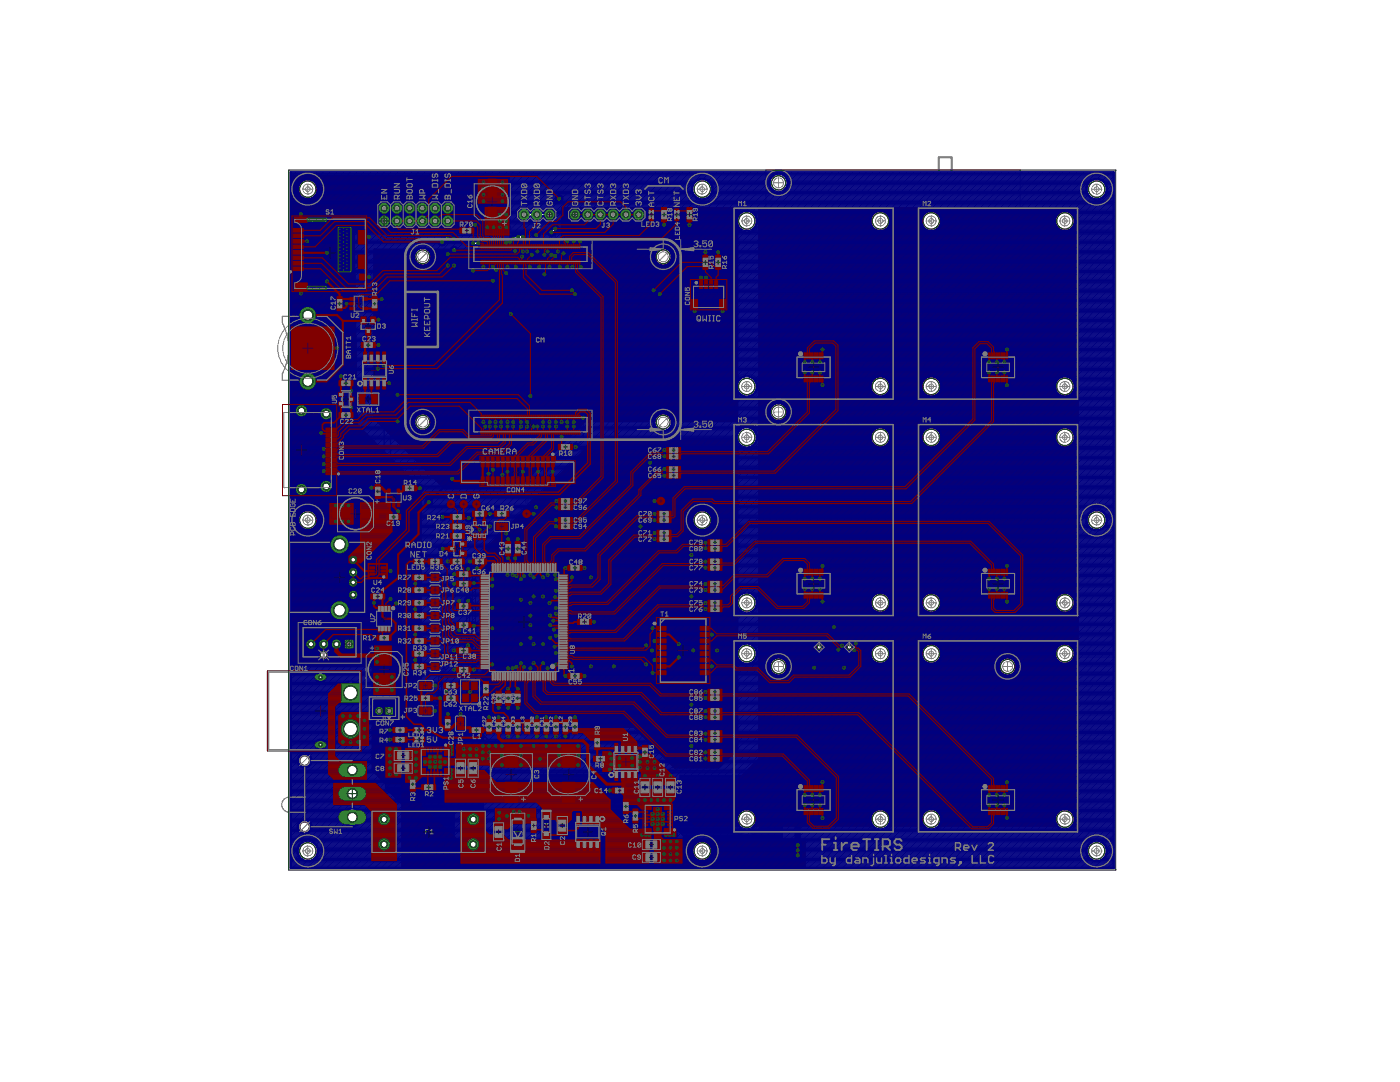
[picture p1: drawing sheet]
<svg xmlns="http://www.w3.org/2000/svg" width="279mm" height="216mm" viewBox="0 0 279 216" stroke-linecap="round" stroke-linejoin="round" font-family="sans-serif">
<g fill="none" stroke="#000" stroke-width=".2">
<path d="M93.4 92.9h.7M93.4 95.5h.7M93.8 92.5v.8M93.8 95.1v.7M108.8 100h.5M109 99.7v.5M130.4 94.9h.5M130.4 93.6h.5M130.4 89.8h.5M130.4 91.1h.5M130.6 89.5v.6M130.6 90.8v.5"/>
<path d="M130.6 93.3v.6M130.6 94.6v.5M103.6 117.8h.7M103.9 117.4v.7M106.1 117.1h.8M106.5 116.7v.8M107.8 120v.6M108.1 117.1h.6M108.4 116.8v.6M108.8 103.8h.5M108.8 105.1h.5M108.8 101.2h.5"/>
<path d="M109 101v.5M109 103.5v.5M109 104.8v.5M115.7 115.2h.7M116 114.8v.8M128.5 103.8h.5M128.5 102.5h.5M128.5 106.3h.5M128.5 107.6h.5M128.7 102.2v.6M128.7 103.5v.5M128.7 106v.6"/>
<path d="M128.7 107.3v.5M138.6 117.8h.5M138.6 116.5h.5M138.6 113.3h.5M138.6 112h.5M138.6 108.2h.5M138.6 109.5h.5M138.9 107.9v.6M138.9 109.2v.5M138.9 111.8v.5M138.9 113v.6M138.9 116.2v.5"/>
<path d="M138.9 117.5v.5M103.6 130.4h.7M103.9 130.1v.6M106.2 130.4h.6M106.5 130.1v.6M107.5 120.3h.6M107.5 122.8h.5M107.5 124.7h.5M107.5 127.3h.5M107.8 122.6v.5M107.8 124.5v.5M107.8 127v.5"/>
<path d="M108 130.4h.8M108.4 130.1v.7M115.7 133h.6M116 132.7v.6M124.1 133h.6M124.4 132.7v.6M127.7 134.2h.7M127.8 125.5h.6M127.8 127.9h.6M127.8 129.8h.6M127.8 131.7h.6M128.1 125.1v.7"/>
<path d="M128.1 127.6v.6M128.1 129.5v.6M128.1 131.4v.6M128.1 133.8v.7M136 129.8h.7M136.3 129.4v.8M138.6 120.3h.5M138.6 121.6h.5M138.6 139.3h.5M138.6 138h.5M138.9 120v.5M138.9 121.3v.5"/>
<path d="M138.9 137.8v.5M138.9 139.1v.5M143.6 126.6h.7M143.6 133h.7M143.7 131.1h.5M143.7 128.5h.5M144 126.3v.7M144 128.3v.5M144 130.8v.5M144 132.7v.6M165.5 129.1h2M166.5 128.1v2.1"/>
<path d="M138.6 151.4h.5M138.6 150.1h.5M138.6 146.3h.5M138.6 147.6h.5M138.6 141.9h.5M138.6 143.1h.5M138.9 141.6v.5M138.9 142.9v.5M138.9 146v.6M138.9 147.3v.5M138.9 149.9v.5M138.9 151.1v.6"/>
</g>
<g fill="none" stroke="#808080" stroke-width=".2">
<path d="M92.5 94.5h.6M93.1 96.3l-.1-.1-.5 .1 .6 .7h-.6M93.1 93.9l-.3-.3v.9M93.4 95.1h.7M93.4 93.3h.7M93.4 92.5h.7M93.4 95.9h.7M93.5 94.5h.5M93.5 97h.5M94 93.9l-.2-.3v.9M94 96.5l-.2-.3v.8M94.7 94.2l-.3 .3"/>
<path d="M94.7 96.8l-.3 .2M95 94.2h-.4l-.2-.4 .2-.2h.4v.9M95 96.8h-.4l-.2-.2 .2-.4h.4v.8M104.9 100h.4l.1-.2-.1-.3-.4 .2v.5l.1 .2 .4-.2M105.8 99.5l.6 .5M108.7 99.5h.7M126.4 95l.2-.1h.4l-.1 .4h-.3zM126.4 94.4l.6 .5M126.4 91.1h.5l.1-.2-.1-.3-.5 .2v.6l.2 .1 .4-.1M126.6 89.8l-.2-.1 .2-.3 .4 .1-.1 .3M126.6 89.8l-.2 .2 .2 .2 .4-.1-.1-.3M126.6 89.8h.3"/>
<path d="M127 93.2h-.6l.6 .8M127.5 93.6h.2M127.5 93.6l-.1 .2 .1 .2 .5-.1M127.5 89.8l-.1 .2 .1 .2 .5-.1M127.5 91.1l-.1 .1 .1 .3 .5-.1M127.5 94.9l-.1 .1 .1 .3 .5-.1M127.5 94.9h.2M127.5 89.8h.2M127.5 91.1h.2M128 94.6l-.5-.2-.1 .2 .1 .3M128 89.5l-.5-.1-.1 .1 .1 .3M128 90.8l-.5-.2-.1 .2 .1 .3"/>
<path d="M128 93.3l-.5-.1-.1 .1 .1 .3M128.6 95l-.3 .3M128.6 93.8l-.3 .2M128.6 90l-.3 .2M128.6 91.2l-.3 .3M128.9 90h-.4l-.2-.5 .2-.1h.4v.8M128.9 91.2h-.4l-.2-.4 .2-.2h.4v.9M128.9 93.8h-.4l-.2-.5 .2-.1h.4v.8M128.9 95h-.4l-.2-.4 .2-.2h.4v.9M130.3 94.4h.7M130.3 95.3h.7M130.3 93.2h.7"/>
<path d="M130.3 94h.7M130.3 89.4h.7M130.3 90.2h.7M130.3 90.6h.7M130.3 91.5h.7M102.5 118.4l-.1 .1 .1 .5h.6l.2-.2-.2-.4M102.8 117.4v.6l.5-.4h-.9M103.3 116.5v.6h-.5l.2-.3-.2-.3-.4 .1 .1 .5M103.5 117.4v.7M104.1 101.2l-.1-.1 .1-.3 .4 .1-.1 .3M104.1 101.2l-.1 .2 .1 .3 .4-.2-.1-.3M104.1 101.2h.3"/>
<path d="M104.4 117.4v.7M104.9 105.2l.1-.1h.4l-.1 .4h-.3zM104.9 104.6l.5 .5M104.9 101.4l.2-.2h.4l-.2 .5h-.2zM104.9 100.8l.6 .4M105.1 115.9l.2 .1v.4l-.4-.1zM105.1 117.7l-.2 .2 .2 .4h.5l.2-.1-.2-.5M105.3 116.8v.6l.5-.5h-.9M105.4 103.3h-.5l.5 .9M105.8 100.1l.1-.1h.5l-.2 .4h-.3zM105.8 103.9l.1-.1h.5l-.2 .4h-.3zM105.8 105.2l.1-.1h.5l-.2 .4h-.3z"/>
<path d="M105.8 115.9l-.5 .5M105.8 104.6l.6 .5M105.8 103.3l.6 .5M106.1 116.8v.7M106.1 101.4l-.2 .3M106.4 101.4h-.4l-.1-.2 .1-.4h.4v.9M106.9 116.8v.7M107 105.2l-.3 .3M107 103.9l-.3 .3M107 100.1l-.3 .3M107.3 103.9h-.4l-.2-.1 .2-.5h.4v.9M107.3 100.1h-.4l-.2-.1 .2-.5h.4v.9"/>
<path d="M107.3 105.2h-.4l-.2-.1 .2-.5h.4v.9M107.4 119.8h.7M108 116.8v.7M108.7 103.3h.7M108.7 104.2h.7M108.7 104.6h.7M108.7 105.5h.7M108.7 100.8h.7M108.7 101.7h.7M108.7 100.4h.7M108.8 116.8v.7M109.1 116.4l.7-.5h.2v.5"/>
<path d="M109.3 117.7l-.2 .2 .2 .4h.5l.2-.1-.2-.5M109.5 116.8v.6l.5-.5h-.9M114.8 116.4h.4l.2-.2-.2-.3-.4 .2v.5l.1 .2 .5-.2M115.7 115.6h.7M115.7 114.8h.7M115.7 116.4h.6l-.4-.5v.9M116.6 116.1l.2-.2 .4 .2v.5l-.1 .2-.5-.2M124.5 103.5l.2-.2 .4 .2v.6M124.5 103.5v.6l.2 .1 .4-.1M124.5 103.5l.6 .6M124.5 102.9h.6M124.7 107.6l-.2 .1 .2 .3 .4-.1"/>
<path d="M124.7 107.6h.1M125.1 106l-.1-.1-.5 .1 .6 .7h-.6M125.1 107.3l-.4-.2-.2 .2 .2 .3M125.1 102.4l-.3-.3v.8M125.5 102.5h.5l-.4-.4v.8M125.5 103.8h.5l-.4-.5v.9M125.5 106.3h.5l-.4-.4v.8M125.5 107.6h.5l-.4-.5v.9M126.7 103.9l-.3 .3M126.7 102.7l-.3 .2M126.7 106.4l-.3 .3M126.7 107.7l-.3 .3"/>
<path d="M127 106.4h-.4l-.2-.4 .2-.1h.4v.8M127 102.7h-.4l-.2-.5 .2-.1h.4v.8M127 103.9h-.4l-.2-.4 .2-.2h.4v.9M127 107.7h-.4l-.2-.4 .2-.2h.4v.9M128.4 103.3h.7M128.4 104.2h.7M128.4 102.1h.7M128.4 102.9h.7M128.4 105.9h.7M128.4 106.7h.7M128.4 107.1h.7M128.4 108h.7"/>
<path d="M134.7 116h.6v.5l-.3-.2-.3 .2 .2 .4 .4-.1M134.7 117.8h.6l-.4-.5v.9M134.7 107.9l.2-.1 .4 .1v.6M134.7 112h.4l.2-.1-.2-.3-.4 .1v.6l.2 .2 .4-.2M134.7 107.9v.6l.2 .1 .4-.1M134.7 119.8l.6 .5M134.7 107.9l.6 .6M134.7 109.9h.6M134.9 113.3l-.2-.1 .2-.3 .4 .1-.2 .3M134.9 113.3l-.2 .1 .2 .3 .4-.1-.2-.3M134.9 113.3h.2M135.3 109.3l-.3-.2v.8"/>
<path d="M135.6 116.5h.6l-.4-.5v.9M135.6 112h.6l-.4-.4v.9M135.6 113.3h.6l-.4-.4v.8M135.6 117.8h.6l-.4-.5v.9M135.6 107.8h.6v.4l-.3-.1-.3 .1 .2 .4 .4-.1M135.6 109.1h.6v.4l-.3-.2-.3 .2 .2 .4 .4-.1M136.9 117.9l-.3 .3M136.9 116.6l-.3 .3M136.9 113.4l-.3 .3M136.9 112.2l-.3 .3M136.9 109.6l-.3 .3M136.9 108.4l-.3 .2"/>
<path d="M137.1 108.4h-.4l-.1-.5 .1-.1h.4v.8M137.1 109.6h-.4l-.1-.4 .1-.1h.4v.8M137.1 112.2h-.4l-.1-.5 .1-.1h.4v.9M137.1 113.4h-.4l-.1-.4 .1-.1h.4v.8M137.1 116.6h-.4l-.1-.4 .1-.2h.4v.9M137.1 117.9h-.4l-.1-.4 .1-.2h.4v.9M138.5 117.3h.7M138.5 116h.7M138.5 116.9h.7M138.5 119.8h.7M138.5 112.9h.7M138.5 113.7h.7"/>
<path d="M138.5 111.6h.7M138.5 112.4h.7M138.5 107.8h.7M138.5 109.1h.7M138.5 109.9h.7M138.5 118.2h.7M138.5 108.6h.7M102.5 131.1l-.1 .1 .1 .4h.6l.2-.1-.2-.4M102.8 129.3l.2-.1 .3 .1-.2 .5-.3-.2M102.8 129.3l-.1-.1-.3 .1 .1 .5 .3-.2M102.8 129.3v.3M103 120.9v.6l.1 .1 .4-.1"/>
<path d="M103 120.9l.4-.2 .1 .8M103 120.9l.5 .6M103 123.3h.5M103.1 127.3l-.1 .1 .1 .3 .4-.1M103.1 127.3h.2M103.3 130.1v.6h-.5l.2-.3-.2-.3-.4 .2 .1 .4M103.5 122.7l-.2-.3v.9M103.5 124.4l-.1-.1-.4 .1 .5 .8h-.5M103.5 127l-.4-.2-.1 .2 .1 .3M103.5 130.1v.7M103.9 126.8h.6v.5l-.3-.2-.3 .2 .1 .4 .5-.1M103.9 120.7h.6v.5l-.3-.2-.3 .2 .1 .4 .5-.1"/>
<path d="M103.9 122.4h.6v.4l-.3-.1-.3 .1 .1 .5 .5-.2M103.9 124.3h.6v.4l-.3-.1-.3 .1 .1 .5 .5-.2M104.4 130.1v.7M104.8 120.9l.2-.2 .4 .2v.6l-.1 .1-.5-.1M104.8 122.5l.2-.1 .4 .1v.6l-.1 .2-.5-.2M104.8 124.4l.2-.1 .4 .1v.6l-.1 .2-.5-.2M104.8 127l.2-.2 .4 .2v.6l-.1 .1-.5-.1M104.9 129.8l.7-.6h.2v.6M105.1 131.1l-.2 .1 .2 .4h.5l.2-.1-.2-.4M105.8 130.1v.6h-.5l.2-.3-.2-.3-.4 .2 .2 .4M106.1 130.1v.7M106.9 130.1v.7"/>
<path d="M107.4 122.4h.7M107.4 123.2h.7M107.4 124.3h.7M107.4 126.8h.7M107.4 127.7h.7M107.4 120.7h.7M107.4 125.1h.7M108 130.1v.7M108.8 130.1v.7M109.1 129.3l.3-.1 .1 .6-.4-.2zM109.3 131.1l-.2 .1 .2 .4h.5l.2-.1-.2-.4M110 130.1v.6h-.5l.2-.3-.2-.3-.4 .2 .2 .4"/>
<path d="M110 129.2l-.5 .6M114.8 131.8h.6l-.5-.4v.9M115.7 133.4h.7M115.7 132.6h.7M115.7 131.4h.6v.4l-.3-.1-.3 .1 .2 .5 .4-.2M116.6 131.6l.2-.2 .4 .2v.5l-.1 .2-.5-.2M123.2 133.9v.6l.1 .1 .4-.1M123.2 133.9l.4-.2 .1 .8M123.2 133.9l.5 .6M123.9 129.8l.6-.1-.1-.3-.5 .1v.6l.2 .1 .4-.1M124.1 132.6h.7M124.1 133.5h.7"/>
<path d="M124.1 134.2h.4l.2-.2-.2-.3-.4 .2v.6l.1 .1 .5-.1M124.5 131.3l-.1-.2-.5 .2 .6 .7h-.6M124.9 131.7l.1-.1h.4l-.1 .4h-.3zM124.9 131.1l.5 .5M125 129.8h.3M125 129.8l-.1-.1 .1-.3 .4 .1-.1 .3M125 129.8l-.1 .1 .1 .3 .4-.1-.1-.3M125.1 133.9l.1-.2 .4 .2v.6l-.1 .1-.4-.1M125.8 129.5l.1-.1 .5 .1v.6l-.2 .1-.4-.1M126.1 131.7l-.3 .3M126.4 131.7h-.5l-.1-.4 .1-.2h.5v.9M126.9 124l.1 .8 .4-.2"/>
<path d="M126.9 124l.4-.1 .1 .1v.6M126.9 124l.5 .6M126.9 127.2h.5M127 135.3l-.1 .1 .1 .3 .4-.1M127 135.3h.1M127.4 135l-.4-.1-.1 .1 .1 .3M127.4 126.6l-.3-.3v.9M127.7 129.4h.7M127.7 130.2h.7M127.7 133.7h.7M127.7 125.9h.7M127.7 125.1h.7"/>
<path d="M127.7 128.3h.7M127.7 127.5h.7M127.7 132.1h.7M127.7 131.3h.7M127.7 134.6h.7M127.8 135.4l.6-.1v.3l-.5 .1zM127.8 123.9l.6 .4M127.8 124.5l.1-.2h.5l-.2 .5h-.3zM127.8 126.9l.1-.2h.5l-.2 .5h-.3zM127.8 126.3l.6 .4M127.8 134.9l.6 .4M129 124.5l-.3 .3"/>
<path d="M129 126.9l-.3 .3M129 135.4l-.3 .3M129.3 124.5h-.4l-.2-.2 .2-.4h.4v.9M129.3 126.9h-.4l-.2-.2 .2-.4h.4v.9M129.3 135.4l-.6-.1 .2-.4h.4v.8M134.7 120.4l.6-.1v.3l-.4 .1zM134.7 139.5l.2-.2h.4l-.2 .5h-.2zM134.7 138.9l.6 .4M135.3 137.6h-.6l.6 .9M135.3 121.1h-.6l.6 .9M135.6 120.3h.6l-.4-.5v.9M135.6 121.6h.6l-.4-.5v.9"/>
<path d="M135.6 137.6h.6v.4l-.3-.1-.3 .1 .2 .5 .4-.2M135.6 138.9h.6v.4l-.3-.1-.3 .1 .2 .5 .4-.2M135.7 131.5h.6M136 129.4h.7M136 130.2h.7M136.3 130.9l-.3-.3v.9M136.7 131.1l.5-.2-.1-.3-.4 .2v.6l.1 .1 .4-.1M136.9 120.4l-.3 .3M136.9 121.7l-.3 .3M136.9 139.5l-.3 .3M136.9 138.2l-.3 .3M137.1 120.4h-.4l-.1-.4 .1-.2h.4v.9"/>
<path d="M137.1 121.7h-.4l-.1-.4 .1-.2h.4v.9M137.1 138.2h-.4l-.1-.4 .1-.2h.4v.9M137.1 139.5h-.4l-.1-.5 .1-.1h.4v.9M137.6 130.8l.2-.2 .4 .2v.6l-.2 .1-.4-.1M138.5 120.7h.7M138.5 121.1h.7M138.5 138.9h.7M138.5 139.7h.7M138.5 137.6h.7M138.5 122h.7M138.5 138.5h.7M139.9 128.5l-.1 .2 .1 .3 .5-.2"/>
<path d="M139.9 128.5h.2M140.4 130.8l-.2-.2-.4 .2 .6 .7h-.6M140.4 128.2l-.5-.1-.1 .1 .1 .3M140.7 131.1l.6-.2-.2-.3-.4 .2v.6l.2 .1 .4-.1M140.7 128.5l.6-.1-.2-.3-.4 .1v.6l.2 .2 .4-.2M141.6 130.8l.2-.2 .4 .2-.1 .7-.5-.1M141.6 128.2l.2-.1 .4 .1-.1 .8-.5-.2M142.7 134.2h.6l-.4-.4v.9M142.7 124.9h.6v.4l-.4-.1-.2 .4 .2 .2 .4-.2M143.6 130.6h.7M143.6 128.1h.7M143.6 133.4h.7"/>
<path d="M143.6 132.5h.7M143.6 126.2h.7M143.6 127h.7M143.6 131.5h.7M143.6 128.9h.7M143.6 134.4l.2-.2h.4l-.1 .5h-.3zM143.6 133.8l.6 .4M143.6 125.5l.2-.2h.4l-.1 .5h-.3zM143.6 124.9l.6 .4M144.9 134.4l-.3 .3M144.9 125.5l-.3 .3M145.1 125.5h-.4l-.1-.4 .1-.2h.4v.9"/>
<path d="M145.1 134.4h-.4l-.1-.4 .1-.2h.4v.9M159.9 129.4l.1-.1h.6l.2 .4-.8 .2zM160 130.2l-.1 .2 .1 .4h.6l.2-.1-.2-.5M160.3 127.6l.2-.2 .3 .2-.2 .4-.3-.2M160.3 127.6l-.1-.2-.3 .2 .1 .4 .3-.2M160.3 127.6v.2M160.8 128.4h-.9l.9 .5h-.9M204.2 131.9h.9l-.3 .3 .3 .2h-.9M204.2 131.5l.7-.6h.2v.6M134.7 147.2h.6v.4l-.3-.2-.3 .2 .2 .4 .4-.1M134.7 146.3h.6l-.4-.4v.8M134.7 143.1h.4l.2-.1-.2-.3-.4 .2v.5l.2 .2 .4-.2"/>
<path d="M134.9 141.9l-.2-.2 .2-.3 .4 .2-.2 .3M134.9 141.9l-.2 .1 .2 .3 .4-.1-.2-.3M134.9 150.1l-.2 .2 .2 .3 .4-.2M134.9 150.1h.1M134.9 141.9h.2M135.3 149.8l-.4-.1-.2 .1 .2 .3M135.3 151.1l-.2-.1-.4 .1 .6 .7h-.6M135.6 142.7h.6v.4l-.3-.1-.3 .1 .2 .5 .4-.2M135.6 141.4h.6v.5l-.3-.2-.3 .2 .2 .4 .4-.1M135.6 145.9h.6v.4l-.3-.1-.3 .1 .2 .4 .4-.1M135.6 147.2h.6v.4l-.3-.2-.3 .2 .2 .4 .4-.1M135.6 149.7h.6v.4l-.3-.1-.3 .1 .2 .5 .4-.2"/>
<path d="M135.6 151h.6v.4l-.3-.2-.3 .2 .2 .4 .4-.1M136.9 151.5l-.3 .3M136.9 150.3l-.3 .3M136.9 147.7l-.3 .3M136.9 146.5l-.3 .2M136.9 142l-.3 .3M136.9 143.3l-.3 .3M137.1 150.3h-.4l-.1-.5 .1-.1h.4v.9M137.1 142h-.4l-.1-.4 .1-.2h.4v.9M137.1 143.3h-.4l-.1-.4 .1-.2h.4v.9M137.1 146.5h-.4l-.1-.5 .1-.1h.4v.8M137.1 147.7h-.4l-.1-.4 .1-.1h.4v.8"/>
<path d="M137.1 151.5h-.4l-.1-.4 .1-.1h.4v.8M138.5 151h.7M138.5 151.8h.7M138.5 149.7h.7M138.5 145.9h.7M138.5 146.7h.7M138.5 147.2h.7M138.5 141.4h.7M138.5 142.3h.7M138.5 142.7h.7M138.5 150.5h.7M138.5 148h.7"/>
<path d="M138.5 143.6h.7"/>
</g>
<g fill="#808080" stroke="#808080" stroke-width=".2">
<path d="M92.9 92.4h.6v1h-.6z"/>
<path d="M94.1 92.4h.5v1h-.5z"/>
<path d="M92.9 95h.6v.9h-.6z"/>
<path d="M94.1 95h.5v.9h-.5z"/>
<path d="M103.5 116.9h.9v.5h-.9z"/>
<path d="M103.5 118.1h.9v.5h-.9z"/>
<path d="M106 116.3h1v.5h-1z"/>
<path d="M106 117.4h1v.5h-1z"/>
<path d="M107.9 116.3h1v.5h-1z"/>
<path d="M107.9 117.4h1v.5h-1z"/>
<path d="M115.2 114.7h.5v1h-.5z"/>
<path d="M116.4 114.7h.5v1h-.5z"/>
<path d="M108.1 119.8h.5v.9h-.5z"/>
<path d="M106.9 119.8h.5v.9h-.5z"/>
<path d="M108.1 122.3h.5v1h-.5z"/>
<path d="M106.9 122.3h.5v1h-.5z"/>
<path d="M108.1 124.2h.5v1h-.5z"/>
<path d="M106.9 124.2h.5v1h-.5z"/>
<path d="M108.1 126.8h.5v.9h-.5z"/>
<path d="M106.9 126.8h.5v.9h-.5z"/>
<path d="M115.2 132.5h.5v1h-.5z"/>
<path d="M116.4 132.5h.5v1h-.5z"/>
<path d="M107.9 130.8h1v.5h-1z"/>
<path d="M107.9 129.6h1v.5h-1z"/>
<path d="M106 130.8h1v.5h-1z"/>
<path d="M106 129.6h1v.5h-1z"/>
<path d="M103.5 130.8h.9v.5h-.9z"/>
<path d="M103.5 129.6h.9v.5h-.9z"/>
<path d="M131 94.4h.5v1h-.5z"/>
<path d="M129.8 94.4h.5v1h-.5z"/>
<path d="M131 93.2h.5v.9h-.5z"/>
<path d="M129.8 93.2h.5v.9h-.5z"/>
<path d="M131 89.3h.5v1h-.5z"/>
<path d="M129.8 89.3h.5v1h-.5z"/>
<path d="M131 90.6h.5v.9h-.5z"/>
<path d="M129.8 90.6h.5v.9h-.5z"/>
<path d="M129.1 103.3h.5v.9h-.5z"/>
<path d="M127.9 103.3h.5v.9h-.5z"/>
<path d="M129.1 102h.5v1h-.5z"/>
<path d="M127.9 102h.5v1h-.5z"/>
<path d="M129.1 105.8h.5v1h-.5z"/>
<path d="M127.9 105.8h.5v1h-.5z"/>
<path d="M129.1 107.1h.5v.9h-.5z"/>
<path d="M127.9 107.1h.5v.9h-.5z"/>
<path d="M139.2 117.3h.5v.9h-.5z"/>
<path d="M138 117.3h.6v.9h-.6z"/>
<path d="M139.2 116h.5v.9h-.5z"/>
<path d="M138 116h.6v.9h-.6z"/>
<path d="M139.2 119.8h.5v.9h-.5z"/>
<path d="M138 119.8h.6v.9h-.6z"/>
<path d="M139.2 121.1h.5v.9h-.5z"/>
<path d="M138 121.1h.6v.9h-.6z"/>
<path d="M139.2 112.8h.5v.9h-.5z"/>
<path d="M138 112.8h.6v.9h-.6z"/>
<path d="M139.2 111.5h.5v1h-.5z"/>
<path d="M138 111.5h.6v1h-.6z"/>
<path d="M139.2 107.7h.5v1h-.5z"/>
<path d="M138 107.7h.6v1h-.6z"/>
<path d="M139.2 109h.5v.9h-.5z"/>
<path d="M138 109h.6v.9h-.6z"/>
<path d="M139.2 150.9h.5v.9h-.5z"/>
<path d="M138 150.9h.6v.9h-.6z"/>
<path d="M139.2 149.6h.5v1h-.5z"/>
<path d="M138 149.6h.6v1h-.6z"/>
<path d="M139.2 145.8h.5v1h-.5z"/>
<path d="M138 145.8h.6v1h-.6z"/>
<path d="M139.2 147.1h.5v.9h-.5z"/>
<path d="M138 147.1h.6v.9h-.6z"/>
<path d="M139.2 138.9h.5v.9h-.5z"/>
<path d="M138 138.9h.6v.9h-.6z"/>
<path d="M139.2 137.6h.5v.9h-.5z"/>
<path d="M138 137.6h.6v.9h-.6z"/>
<path d="M139.2 141.4h.5v.9h-.5z"/>
<path d="M138 141.4h.6v.9h-.6z"/>
<path d="M139.2 142.7h.5v.9h-.5z"/>
<path d="M138 142.7h.6v.9h-.6z"/>
<path d="M127.2 129.3h.5v1h-.5z"/>
<path d="M128.4 129.3h.5v1h-.5z"/>
<path d="M124.8 132.6h.5v.9h-.5z"/>
<path d="M123.6 132.6h.5v.9h-.5z"/>
<path d="M135.5 129.3h.5v1h-.5z"/>
<path d="M136.7 129.3h.5v1h-.5z"/>
<path d="M127.2 125h.5v.9h-.5z"/>
<path d="M128.4 125h.5v.9h-.5z"/>
<path d="M127.2 127.4h.5v1h-.5z"/>
<path d="M128.4 127.4h.5v1h-.5z"/>
<path d="M127.2 131.3h.5v.9h-.5z"/>
<path d="M128.4 131.3h.5v.9h-.5z"/>
<path d="M127.2 133.7h.5v.9h-.5z"/>
<path d="M128.4 133.7h.5v.9h-.5z"/>
<path d="M144.3 132.5h.5v.9h-.5z"/>
<path d="M143.1 132.5h.5v.9h-.5z"/>
<path d="M144.3 126.2h.5v.9h-.5z"/>
<path d="M143.1 126.2h.5v.9h-.5z"/>
<path d="M144.3 130.6h.5v.9h-.5z"/>
<path d="M143.1 130.6h.5v.9h-.5z"/>
<path d="M144.3 128.1h.5v.9h-.5z"/>
<path d="M143.1 128.1h.5v.9h-.5z"/>
<path d="M109.4 104.6h.5v.9h-.5z"/>
<path d="M108.2 104.6h.5v.9h-.5z"/>
<path d="M109.4 103.3h.5v.9h-.5z"/>
<path d="M108.2 103.3h.5v.9h-.5z"/>
<path d="M109.4 100.8h.5v.9h-.5z"/>
<path d="M108.2 100.8h.5v.9h-.5z"/>
<path d="M109.4 99.5h.5v.9h-.5z"/>
<path d="M108.2 99.5h.5v.9h-.5z"/>
<path d="M93.5 92.5h.5v.8h-.5z"/>
<path d="M93.5 95.1h.5v.7h-.5z"/>
<path d="M130.4 94.5h.5v.8h-.5z"/>
<path d="M130.4 93.2h.5v.8h-.5z"/>
<path d="M130.4 89.4h.5v.8h-.5z"/>
<path d="M130.4 90.7h.5v.8h-.5z"/>
<path d="M128.5 103.4h.4v.8h-.4z"/>
<path d="M128.5 102.1h.4v.8h-.4z"/>
<path d="M128.5 105.9h.4v.8h-.4z"/>
<path d="M128.5 107.2h.4v.8h-.4z"/>
<path d="M138.6 117.4h.5v.7h-.5z"/>
<path d="M138.6 116.1h.5v.8h-.5z"/>
<path d="M138.6 119.9h.5v.8h-.5z"/>
<path d="M138.6 121.2h.5v.7h-.5z"/>
<path d="M138.6 112.9h.5v.8h-.5z"/>
<path d="M138.6 111.7h.5v.7h-.5z"/>
<path d="M138.6 107.8h.5v.8h-.5z"/>
<path d="M138.6 109.1h.5v.8h-.5z"/>
<path d="M138.6 151h.5v.8h-.5z"/>
<path d="M138.6 149.7h.5v.8h-.5z"/>
<path d="M138.6 145.9h.5v.8h-.5z"/>
<path d="M138.6 147.2h.5v.8h-.5z"/>
<path d="M138.6 138.9h.5v.8h-.5z"/>
<path d="M138.6 137.7h.5v.7h-.5z"/>
<path d="M138.6 141.5h.5v.7h-.5z"/>
<path d="M138.6 142.7h.5v.8h-.5z"/>
<path d="M127.8 125.1h.5v.7h-.5z"/>
<path d="M127.8 127.5h.5v.8h-.5z"/>
<path d="M127.8 131.3h.5v.8h-.5z"/>
<path d="M127.8 133.8h.5v.7h-.5z"/>
<path d="M143.7 132.6h.5v.7h-.5z"/>
<path d="M143.7 126.2h.5v.8h-.5z"/>
<path d="M108.8 104.7h.5v.7h-.5z"/>
<path d="M108.8 103.4h.5v.8h-.5z"/>
<path d="M108.8 100.9h.5v.7h-.5z"/>
<path d="M108.8 99.6h.5v.8h-.5z"/>
</g>
<g fill="none" stroke="#808080" stroke-width=".25">
<path d="M152.8 34h50.8v101.5h-50.8zM161.4 127h10.1v4.2h-10.1z"/>
<circle cx="61.4" cy="37.7" r="3.2"/>
<circle cx="140.1" cy="37.7" r="3.2"/>
<circle cx="155.4" cy="36.5" r="2.54"/>
<circle cx="218.9" cy="37.7" r="3.2"/>
<circle cx="84.4" cy="51.2" r="2.54"/>
<circle cx="132.4" cy="51.2" r="2.54"/>
<circle cx="149" cy="44.1" r="2.54"/>
<circle cx="175.7" cy="44.1" r="2.54"/>
<circle cx="185.8" cy="44.1" r="2.54"/>
<circle cx="212.5" cy="44.1" r="2.54"/>
<circle cx="149" cy="77.1" r="2.54"/>
<circle cx="175.7" cy="77.1" r="2.54"/>
<circle cx="185.8" cy="77.1" r="2.54"/>
<circle cx="212.5" cy="77.1" r="2.54"/>
<circle cx="84.4" cy="84.2" r="2.54"/>
<circle cx="132.4" cy="84.2" r="2.54"/>
<circle cx="149" cy="87.3" r="2.54"/>
<circle cx="155.4" cy="82.2" r="2.54"/>
<circle cx="175.7" cy="87.3" r="2.54"/>
<circle cx="185.8" cy="87.3" r="2.54"/>
<circle cx="212.5" cy="87.3" r="2.54"/>
<circle cx="61.4" cy="103.8" r="3.2"/>
<circle cx="140.1" cy="103.8" r="3.2"/>
<circle cx="218.9" cy="103.8" r="3.2"/>
<circle cx="149" cy="130.4" r="2.54"/>
<circle cx="149" cy="120.3" r="2.54"/>
<circle cx="155.4" cy="133" r="2.54"/>
<circle cx="175.7" cy="120.3" r="2.54"/>
<circle cx="175.7" cy="130.4" r="2.54"/>
<circle cx="185.8" cy="130.4" r="2.54"/>
<circle cx="185.8" cy="120.3" r="2.54"/>
<circle cx="201.1" cy="133" r="2.54"/>
<circle cx="212.5" cy="120.3" r="2.54"/>
<circle cx="212.5" cy="130.4" r="2.54"/>
<circle cx="61.4" cy="169.8" r="3.2"/>
<circle cx="140.1" cy="169.8" r="3.2"/>
<circle cx="149" cy="163.4" r="2.54"/>
<circle cx="175.7" cy="163.4" r="2.54"/>
<circle cx="185.8" cy="163.4" r="2.54"/>
<circle cx="212.5" cy="163.4" r="2.54"/>
<circle cx="218.9" cy="169.8" r="3.2"/>
</g>
<path d="M187.4 34v-2.6h2.5v2.6" fill="none" stroke="#808080" stroke-width=".42"/>
<g fill="none" stroke="#808080" stroke-width=".57">
<path d="M103.9 117.8h.1M106.5 117.1h.1M108.4 117.1h.1M116 115.2h.1M103.9 130.4h.1M106.5 130.4h.1M107.8 120.2v.1M107.8 122.8v.1M107.8 124.7v.1M107.8 127.2v.1M108.4 130.4h.1M116 132.9v.1"/>
<path d="M124.4 133v.1M128.1 129.8h.1M136.3 129.8h.1M144 128.5v.1M144 131v.1"/>
</g>
<g fill="#808080" stroke="#808080" stroke-width=".2">
<path d="M160.8 125.9a.49 .49 0 0 1 .7 .1 .49 .49 0 0 1-.3 .7 .49 .49 0 0 1-.6-.5h.3a.24 .24 0 0 1 .3-.2 .24 .24 0 0 1 .1 .4 .24 .24 0 0 1-.4-.1l-.3-.1z" fill-rule="evenodd"/>
<path d="M160.9 126.1l.3-.1 .2 .3-.3 .2-.3-.3h.3h-.3z" fill-rule="evenodd"/>
</g>
<g fill="#000080" stroke="#000080" stroke-width=".2">
<path d="M137.9 167.4a3.3 3.3 0 0 1 5.1 .8 3.3 3.3 0 0 1-2 4.8 3.3 3.3 0 0 1-4.2-3.2h.3a3.1 3.1 0 0 1 4.4-2.8 3.1 3.1 0 0 1 .5 5.2 3.1 3.1 0 0 1-4.9-1.9v-.5h-.3a3.3 3.3 0 0 1 1.1-2.4z" fill-rule="evenodd"/>
<path d="M146.7 161.1a3.3 3.3 0 0 1 5.2 .8 3.3 3.3 0 0 1-2 4.7 3.3 3.3 0 0 1-4.2-3.2h.3a3 3 0 0 1 4.4-2.7 3 3 0 0 1 .4 5.2 3 3 0 0 1-4.8-2v-.5h-.3a3.3 3.3 0 0 1 1-2.3z" fill-rule="evenodd"/>
</g>
<g fill="#000080" stroke="#000080" stroke-width=".2">
<path d="M92.4 92.4h1.1v1h-1.1z"/>
<path d="M94.1 92.4h1.1v1h-1.1z"/>
<path d="M92.4 95h1.1v1h-1.1z"/>
<path d="M94.1 95h1.1v1h-1.1z"/>
<path d="M103.4 116.3h1.1v1.1h-1.1z"/>
<path d="M103.4 118h1.1v1.1h-1.1z"/>
<path d="M106 115.7h1v1.1h-1z"/>
<path d="M106 117.4h1v1.1h-1z"/>
<path d="M107.9 115.7h1v1.1h-1z"/>
<path d="M107.9 117.4h1v1.1h-1z"/>
<path d="M114.6 114.7h1.1v1h-1.1z"/>
<path d="M116.3 114.7h1.1v1h-1.1z"/>
<path d="M108.1 119.8h1.1v1h-1.1z"/>
<path d="M106.4 119.8h1.1v1h-1.1z"/>
<path d="M108.1 122.3h1.1v1h-1.1z"/>
<path d="M106.4 122.3h1.1v1h-1.1z"/>
<path d="M108.1 124.2h1.1v1h-1.1z"/>
<path d="M106.4 124.2h1.1v1h-1.1z"/>
<path d="M108.1 126.7h1.1v1.1h-1.1z"/>
<path d="M106.4 126.7h1.1v1.1h-1.1z"/>
<path d="M114.6 132.5h1.1v1h-1.1z"/>
<path d="M116.3 132.5h1.1v1h-1.1z"/>
<path d="M107.9 130.7h1v1.1h-1z"/>
<path d="M107.9 129h1v1.1h-1z"/>
<path d="M106 130.7h1v1.1h-1z"/>
<path d="M106 129h1v1.1h-1z"/>
<path d="M103.4 130.7h1.1v1.1h-1.1z"/>
<path d="M103.4 129h1.1v1.1h-1.1z"/>
<path d="M130.9 94.4h1.1v1h-1.1z"/>
<path d="M129.2 94.4h1.1v1h-1.1z"/>
<path d="M130.9 93.1h1.1v1h-1.1z"/>
<path d="M129.2 93.1h1.1v1h-1.1z"/>
<path d="M130.9 89.3h1.1v1h-1.1z"/>
<path d="M129.2 89.3h1.1v1h-1.1z"/>
<path d="M130.9 90.6h1.1v1h-1.1z"/>
<path d="M129.2 90.6h1.1v1h-1.1z"/>
<path d="M129 103.3h1.1v1h-1.1z"/>
<path d="M127.3 103.3h1.1v1h-1.1z"/>
<path d="M129 102h1.1v1h-1.1z"/>
<path d="M127.3 102h1.1v1h-1.1z"/>
<path d="M129 105.8h1.1v1h-1.1z"/>
<path d="M127.3 105.8h1.1v1h-1.1z"/>
<path d="M129 107.1h1.1v1h-1.1z"/>
<path d="M127.3 107.1h1.1v1h-1.1z"/>
<path d="M139.2 117.2h1.1v1.1h-1.1z"/>
<path d="M137.5 117.2h1.1v1.1h-1.1z"/>
<path d="M139.2 116h1.1v1h-1.1z"/>
<path d="M137.5 116h1.1v1h-1.1z"/>
<path d="M139.2 119.8h1.1v1h-1.1z"/>
<path d="M137.5 119.8h1.1v1h-1.1z"/>
<path d="M139.2 121.1h1.1v1h-1.1z"/>
<path d="M137.5 121.1h1.1v1h-1.1z"/>
<path d="M139.2 112.8h1.1v1h-1.1z"/>
<path d="M137.5 112.8h1.1v1h-1.1z"/>
<path d="M139.2 111.5h1.1v1h-1.1z"/>
<path d="M137.5 111.5h1.1v1h-1.1z"/>
<path d="M139.2 107.7h1.1v1h-1.1z"/>
<path d="M137.5 107.7h1.1v1h-1.1z"/>
<path d="M139.2 109h1.1v1h-1.1z"/>
<path d="M137.5 109h1.1v1h-1.1z"/>
<path d="M139.2 150.9h1.1v1h-1.1z"/>
<path d="M137.5 150.9h1.1v1h-1.1z"/>
<path d="M139.2 149.6h1.1v1h-1.1z"/>
<path d="M137.5 149.6h1.1v1h-1.1z"/>
<path d="M139.2 145.8h1.1v1h-1.1z"/>
<path d="M137.5 145.8h1.1v1h-1.1z"/>
<path d="M139.2 147.1h1.1v1h-1.1z"/>
<path d="M137.5 147.1h1.1v1h-1.1z"/>
<path d="M139.2 138.8h1.1v1h-1.1z"/>
<path d="M137.5 138.8h1.1v1h-1.1z"/>
<path d="M139.2 137.5h1.1v1.1h-1.1z"/>
<path d="M137.5 137.5h1.1v1.1h-1.1z"/>
<path d="M139.2 141.4h1.1v1h-1.1z"/>
<path d="M137.5 141.4h1.1v1h-1.1z"/>
<path d="M139.2 142.6h1.1v1h-1.1z"/>
<path d="M137.5 142.6h1.1v1h-1.1z"/>
<path d="M162.1 125.6h.8v1.5h-.8z"/>
<path d="M162.1 131.1h.8v1.5h-.8z"/>
<path d="M164.1 125.6h.8v1.5h-.8z"/>
<path d="M164.1 131.1h.8v1.5h-.8z"/>
<path d="M166.1 125.6h.8v1.5h-.8z"/>
<path d="M166.1 131.1h.8v1.5h-.8z"/>
<path d="M168.1 125.6h.8v1.5h-.8z"/>
<path d="M168.1 131.1h.8v1.5h-.8z"/>
<path d="M170.1 125.6h.8v1.5h-.8z"/>
<path d="M170.1 131.1h.8v1.5h-.8z"/>
<path d="M126.7 129.3h1.1v1h-1.1z"/>
<path d="M128.4 129.3h1.1v1h-1.1z"/>
<path d="M124.7 132.5h1.1v1h-1.1z"/>
<path d="M123 132.5h1.1v1h-1.1z"/>
<path d="M134.9 129.3h1.1v1h-1.1z"/>
<path d="M136.6 129.3h1.1v1h-1.1z"/>
<path d="M126.7 124.9h1.1v1.1h-1.1z"/>
<path d="M128.4 124.9h1.1v1.1h-1.1z"/>
<path d="M126.7 127.4h1.1v1h-1.1z"/>
<path d="M128.4 127.4h1.1v1h-1.1z"/>
<path d="M126.7 131.2h1.1v1h-1.1z"/>
<path d="M128.4 131.2h1.1v1h-1.1z"/>
<path d="M126.7 133.6h1.1v1.1h-1.1z"/>
<path d="M128.4 133.6h1.1v1.1h-1.1z"/>
<path d="M144.3 132.5h1.1v1h-1.1z"/>
<path d="M142.6 132.5h1.1v1h-1.1z"/>
<path d="M144.3 126.1h1.1v1h-1.1z"/>
<path d="M142.6 126.1h1.1v1h-1.1z"/>
<path d="M144.3 130.6h1.1v1h-1.1z"/>
<path d="M142.6 130.6h1.1v1h-1.1z"/>
<path d="M144.3 128h1.1v1h-1.1z"/>
<path d="M142.6 128h1.1v1h-1.1z"/>
<path d="M109.3 104.5h1.1v1.1h-1.1z"/>
<path d="M107.6 104.5h1.1v1.1h-1.1z"/>
<path d="M109.3 103.3h1.1v1h-1.1z"/>
<path d="M107.6 103.3h1.1v1h-1.1z"/>
<path d="M109.3 100.7h1.1v1h-1.1z"/>
<path d="M107.6 100.7h1.1v1h-1.1z"/>
<path d="M109.3 99.5h1.1v1h-1.1z"/>
<path d="M107.6 99.5h1.1v1h-1.1z"/>
</g>
<g fill="none" stroke="#000080" stroke-width=".25">
<path d="M75.4 73.6v6.1l1.3 1.2v33.5l1.2 1.3v3.8M76.7 72.9v6.1l1.2 1.3v23.4l1.2 1.1v15.6M93.6 103.4h2.5l1.6 1.7M65.6 138.4l1.9-1.9h4.6v3.6h-4.5l-.8 .9v9.9l1.1 1.1h5.2v3.4h-6.5l-1-1zM65.6 139.8h6.5M65.6 139.6h6.5M65.6 139.4h6.5M65.6 139.2h6.5M65.6 138.9h6.5M65.6 138.7h6.5M65.6 138.5h6.5M65.8 138.3h6.3"/>
<path d="M66 138h6.1M66.2 137.8h5.9M66.4 137.6h5.7M66.7 137.4h5.4M66.9 137.2h5.2M67.1 136.9h5M67.3 136.7h4.8M65.6 148.7h1.2M65.6 148.5h1.2M65.6 148.3h1.2M65.6 148.1h1.2M65.6 147.8h1.2"/>
<path d="M65.6 147.6h1.2M65.6 147.4h1.2M65.6 147.2h1.2M65.6 146.9h1.2M65.6 146.7h1.2M65.6 146.5h1.2M65.6 146.3h1.2M65.6 146h1.2M65.6 145.8h1.2M65.6 145.6h1.2M65.6 145.4h1.2M65.6 145.2h1.2"/>
<path d="M65.6 144.9h1.2M65.6 144.7h1.2M65.6 144.5h1.2M65.6 144.3h1.2M65.6 144.1h1.2M65.6 143.8h1.2M65.6 143.6h1.2M65.6 143.4h1.2M65.6 143.2h1.2M65.6 142.9h1.2M65.6 142.7h1.2M65.6 142.5h1.2"/>
<path d="M65.6 142.3h1.2M65.6 154.3h7.5M65.6 154.1h7.5M65.6 153.8h7.5M65.6 153.6h7.5M65.6 153.4h7.5M65.6 153.2h7.5M65.6 153h7.5M65.6 152.7h7.5M65.6 152.5h7.5M65.6 152.3h7.5M65.6 152.1h7.5"/>
<path d="M65.6 151.8h2.1M65.6 151.6h1.9M65.6 151.4h1.7M65.6 151.2h1.4M65.6 150.9h1.2M65.6 150.7h1.2M65.6 150.5h1.2M65.6 150.3h1.2M65.6 150.1h1.2M65.6 149.8h1.2M65.6 149.6h1.2M65.6 149.4h1.2"/>
<path d="M65.6 149.2h1.2M65.6 148.9h1.2M65.6 142h1.2M65.6 141.8h1.2M65.6 141.6h1.2M65.6 141.4h1.2M65.6 141.2h1.2M65.6 140.9h1.2M65.6 140.7h1.4M65.6 140.5h1.6M65.6 140.3h1.9M65.6 140.1h6.5"/>
<path d="M65.7 154.5h7.4M65.9 154.7h7.2M66.1 154.9h7M66.3 155.2h6.8M66.6 155.4h6.5M66.6 159.8h11.8M66.6 159.6h11.5M66.6 159.4h11.3M66.6 159.2h11.1M66.6 158.9h10.9M66.6 158.7h10.7M66.6 158.5h10.4"/>
<path d="M66.6 158.3h10.2M66.6 158.1h10M66.6 157.8h9.8M66.6 157.6h9.6M66.6 157.4h9.3M66.6 157.2h9.1M66.6 157h8.9M66.6 156.7h8.7M66.6 156.5h8.4M67.6 142.9l.7-.7h5.2v6.5h-5.2l-.7-.6zM67.6 148.1h5.9M67.6 147.8h5.9"/>
<path d="M67.6 147.6h5.9M67.6 147.4h5.9M67.6 147.2h5.9M67.6 146.9h5.9M67.6 146.7h5.9M67.6 146.5h5.9M67.6 146.3h5.9M67.6 146h5.9M67.6 145.8h5.9M67.6 145.6h5.9M67.6 145.4h5.9M67.6 145.2h5.9"/>
<path d="M67.6 144.9h5.9M67.6 144.7h5.9M67.6 144.5h5.9M67.6 144.3h5.9M67.6 144.1h5.9M67.6 143.8h5.9M67.6 143.6h5.9M67.6 143.4h5.9M67.6 143.2h5.9M67.6 142.9h5.9M67.8 142.7h5.7M67.8 148.3h5.7"/>
<path d="M68 142.5h5.5M68.1 148.5h5.4M68.2 142.3h5.3M89.6 148.7h.9M89.6 148.6h.9v7h-.9zM89.6 155.4h.9M89.6 155.2h.9M89.6 154.9h.9M89.6 154.7h.9M89.6 154.5h.9M89.6 154.3h.9M89.6 154.1h.9"/>
<path d="M89.6 153.8h.9M89.6 153.6h.9M89.6 153.4h.9M89.6 153.2h.9M89.6 153h.9M89.6 152.7h.9M89.6 152.5h.9M89.6 152.3h.9M89.6 152.1h.9M89.6 151.8h.9M89.6 151.6h.9M89.6 151.4h.9"/>
<path d="M89.6 151.2h.9M89.6 150.9h.9M89.6 150.7h.9M89.6 150.5h.9M89.6 150.3h.9M89.6 150.1h.9M89.6 149.8h.9M89.6 149.6h.9M89.6 149.4h.9M89.6 149.2h.9M89.6 148.9h.9M66.6 160.3h12.2"/>
<path d="M66.6 160.1h12M73 160.7h6.1M73.3 161h5.8M73.5 161.2h5.6M73.7 161.4h5.4M73.9 161.6h5.2M74.1 161.8h5M74.3 171.6h4.8M74.3 171.4h4.8M74.3 171.2h4.8M74.3 170.9h4.8M74.3 170.7h4.8"/>
<path d="M74.3 170.5h4.8M74.3 170.3h4.8M74.3 170.1h4.8M74.3 169.8h4.8M74.3 169.6h4.8M74.3 169.4h4.8M74.3 169.2h4.8M74.3 169h4.8M74.3 168.7h4.8M74.3 168.5h4.8M74.3 168.3h4.8M74.3 168.1h4.8"/>
<path d="M74.3 167.8h4.8M74.3 167.6h4.8M74.3 167.4h4.8M74.3 167.2h4.8M74.3 166.9h4.8M74.3 166.7h4.8M74.3 166.5h4.8M74.3 166.3h4.8M74.3 166.1h4.8M74.3 165.8h4.8M74.3 165.6h4.8M74.3 165.4h4.8"/>
<path d="M74.3 165.2h4.8M74.3 165h4.8M74.3 164.7h4.8M74.3 164.5h4.8M74.3 164.3h4.8M74.3 164.1h4.8M74.3 163.8h4.8M74.3 163.6h4.8M74.3 163.4h4.8M74.3 163.2h4.8M74.3 162.9h4.8M74.3 162.7h4.8"/>
<path d="M74.3 162.5h4.8M74.3 162.3h4.8M74.3 162.1h4.8M79 160.5h-12.4v-4.2h8.3l4.2 4.2v11.2h-4.8v-9.8l-1.4-1.4"/>
</g>
<g fill="none" stroke="#000080" stroke-width=".42">
<path d="M65.2 50.4v5.8M92.9 92.9v2.6h-2.6l-4.7 4.7M97.7 102.5h-8.7l-.7 .6M106.5 115.2v1M106.5 118v1M108.4 115.2v1M108.4 118v1M105.9 120.3h1M105.9 122.8h1M105.9 124.7h1M105.9 127.3h1M108.6 120.3h1.1"/>
<path d="M108.6 122.8h1.2M108.6 124.7h1.2M108.6 127.3h1.2M135.4 128.5v2.7M142 133h1.1M142 126.6h1.1M143.1 128.5v2.6M144.8 126.6v1.9M144.8 131.1v1.9"/>
</g>
<g fill="none" stroke="#000080" stroke-width=".61">
<path d="M103.9 115.6v1.3M103.9 118.6v1.1M114.1 115.2h1.1M116.9 115.2h1M103.9 128.5v1.1M103.9 131.3v1M106.5 128.5v1.1M106.5 131.3v1M108.4 128.5v1.1M108.4 131.3v1M114.1 133h1.1M116.9 133h1"/>
<path d="M122.5 133h1.1M128.9 129.8h1.2M137.2 129.8h1.2"/>
</g>
<g fill="none" stroke="#000080" stroke-width=".83">
<path d="M108.2 100v5.1M129.8 89.8v5.1M107 101.2h1.2M127.9 102.5v5.1M138 112h.1M138 108.2v5.1M138 116.5v5.1M138 109.5h.1M138 117.8h.1M138 120.2v.1M138 138v5.1M138 139.3v.1"/>
<path d="M162.5 126.4h.1M162.5 131.9v1.3M166.4 125.1l.1 1.3M168.5 131.9v1.3M138 141.8v.1M138 150.1h.1M138 146.3v5.1M138 147.6h.1"/>
</g>
<g fill="none" stroke="#000080" stroke-width=".21">
<path d="M111.6 39.6l.9 .9v10.1M81.7 44.1v.8l.7 .6h8.5l.6-.6h3.3M89.4 50.7v2.3M90.5 47.6h11.9M90.6 49.9v3.1M94.4 48.5v5.5M95.5 48.5v7.7l6.4 6.4M101 48.4l-.9 .9v5l-1.7 1.7M103.4 47.3l-.2-.3h-13.2l-.6 .6M104.3 47.3l-.7-.8h-14.1l-1.3 1.3v.5M107 46.9l-.9 .9v3M108.6 54.8l-4 4v29.7l-6 6h-1.9l-.9 1h-1.2"/>
<path d="M108.6 50.8l-1.9 1.9v1.9l-3.4 3.5v30.7l-4.9 4.9h-1.7l-.8-.8h-1.3M110 46.4v4.4M110.8 45.6v5.5M114.1 57.9h16.3M114.7 58.7h17M79.3 78.8v5.3M105.9 79v9.4l-5.6 5.6v.8M111.1 99.9h-.7l-.4 .5-.1-.4M116.4 83.3v4.4l-1.5 1.5M131.5 94.9h.1M131.5 89.8h.1M131.5 94.9h1.1"/>
<path d="M131.5 93.6h1.1M131.5 93.6h.1M131.5 89.8h1.1M132.6 91.1h-1.1M109.9 103.8h1M109.9 101.2l1.2 .1M111 105l-1.1 .1M129.6 107.6h1M129.6 106.3l1 .1M129.6 103.8h1M129.6 102.5h1M139.7 117.8h1.1"/>
<path d="M139.7 116.5h1.1M139.7 112l1.1 .1M139.7 108.2l1.1 .1M140.8 113.3h-1.1M140.8 109.4l-1.1 .1M128.9 134.2h1.3M130.2 125.4l-1.3 .1M130.6 131.7h-1.7l.1 .9M130.6 127.9h-1.7l.1 .9M139.7 120.3h1.1M139.7 138h1.1M140.8 121.5l-1.1 .1"/>
<path d="M140.8 139.3h-1.1M167.3 129.6l-.8 .8v1.5M168.4 126.3l.1 .1v1.9l-.5 .5M170.5 129.7v2.2M170.5 126.4v1.7l.3 .3M76.9 156.3h19.6v5h-5l-.9 .9v10.1h-10.3v-11.6l-3.4-3.5zM76.9 157.2h19.6M76.9 157h19.6M76.9 156.8h19.6M76.9 156.6h19.6M76.9 156.5h19.6M77 157.3h19.5"/>
<path d="M77.2 157.5h19.3M77.3 157.7h19.2M77.5 157.8h19M77.7 158h18.8M77.9 158.2h18.6M78 158.3h18.5M78.2 158.5h18.3M78.4 158.7h18.1M78.5 158.9h18M78.7 159h17.8M78.9 159.2h17.6M79 141.9h17.5"/>
<path d="M79 143.1h17.5M79 148.6h10.1M79 148.4h10.1M79 148.3h10.2M79 148.1h10.4M79 147.9h10.6M79 147.7h17.5M79 147.6h17.5M79 147.4h17.5M79 147.2h17.5M79 147h17.5M79 146.9h17.5"/>
<path d="M79 146.7h17.5M79 146.5h17.5M79 146.3h17.5M79 146.2h17.5M79 146h17.5M79 145.8h17.5M79 145.7h17.5M79 145.5h17.5M79 145.3h17.5M79 145.2h17.5M79 145h17.5M79 144.8h17.5"/>
<path d="M79 144.6h17.5M79 144.5h17.5M79 144.3h17.5M79 144.1h17.5M79 144h17.5M79 143.8h17.5M79 143.6h17.5M79 143.4h17.5M79 143.3h17.5M79 142.9h12.5M79 142.7h12.3M79 142.6h12.3"/>
<path d="M79 142.4h12.3M79 142.2h12.3M79 142.1h12.5M79 141.7h17.5M79 141.6h17.5M79 141.4h17.5M79 141.2h17.5M79 141h17.5M79.1 159.4h17.4M79.2 159.6h17.3M79.4 159.7h17.1M79.6 159.9h16.9"/>
<path d="M83.1 156.3l1.1-1v-5.9l-.7-.7h-4.5v-7.7h17.5v6.8h-6.9l-.5 .5v7.5l.5 .5M83.4 156.1h6M83.5 156h5.7M83.5 148.8h5.6M83.7 155.8h5.4M83.7 148.9h5.4M83.9 155.6h5.2M83.9 149.1h5.2M84 155.4h5.1M84.1 149.3h5M84.2 155.3h4.9M84.2 155.1h4.9"/>
<path d="M84.2 154.9h4.9M84.2 154.7h4.9M84.2 154.6h4.9M84.2 154.4h4.9M84.2 154.2h4.9M84.2 154.1h4.9M84.2 153.9h4.9M84.2 153.7h4.9M84.2 153.6h4.9M84.2 153.4h4.9M84.2 153.2h4.9M84.2 153h4.9"/>
<path d="M84.2 152.9h4.9M84.2 152.7h4.9M84.2 152.5h4.9M84.2 152.4h4.9M84.2 152.2h4.9M84.2 152h4.9M84.2 151.8h4.9M84.2 151.7h4.9M84.2 151.5h4.9M84.2 151.3h4.9M84.2 151.2h4.9M84.2 151h4.9"/>
<path d="M84.2 150.8h4.9M84.2 150.6h4.9M84.2 150.5h4.9M84.2 150.3h4.9M84.2 150.1h4.9M84.2 149.9h4.9M84.2 149.8h4.9M84.2 149.6h4.9M84.2 149.4h4.9M91.3 142.2v.5M91.3 142.7l.4 .4M91.7 141.9l-.4 .3"/>
<path d="M92.1 141.9l.4 .3M92.3 142.9h4.2M92.3 142.1h4.2M92.5 142.2v.5M92.5 142.7l-.4 .4M92.5 142.7h4M92.5 142.6h4M92.5 142.4h4M92.5 142.2h4M107.9 156.3h18.4M107.9 159.9h18.4M107.9 159.7h18.4"/>
<path d="M107.9 159.6h18.4M107.9 159.4h18.4M107.9 159.2h18.4M107.9 159h18.4M107.9 158.9h18.4M107.9 158.7h18.4M107.9 158.5h18.4M107.9 158.3h18.4M107.9 158.2h18.4M107.9 158h18.4M107.9 157.8h18.4M107.9 157.7h18.4"/>
<path d="M107.9 157.5h18.4M107.9 157.3h18.4M107.9 157.2h18.4M107.9 157h18.4M107.9 156.8h18.4M107.9 156.6h18.4M107.9 156.5h18.4M107.9 156.1h18.4M107.9 156h18.4M107.9 155.8h18.4M107.9 155.6h18.4M107.9 155.4h18.4"/>
<path d="M107.9 155.3h18.4M107.9 155.1h18.4M107.9 154.9h18.4M107.9 154.7h18.4M126.3 159.9v-5.3h-18.4v18.5h18.9v-7l.4-.4h8.1l1.2 1.2v6.2h3l-.7-.2-1-.6M126.3 159.9l.8 .8h7.7l.9-.9v-5.1h20.4v18.4h-15.2l1.1-.4M135.6 159.9h20.5M135.7 156.3h20.4M135.7 159.7h20.4M135.7 159.6h20.4M135.7 159.4h20.4M135.7 159.2h20.4"/>
<path d="M135.7 159h20.4M135.7 158.9h20.4M135.7 158.7h20.4M135.7 158.5h20.4M135.7 158.3h20.4M135.7 158.2h20.4M135.7 158h20.4M135.7 157.8h20.4M135.7 157.7h20.4M135.7 157.5h20.4M135.7 157.3h20.4M135.7 157.2h20.4"/>
<path d="M135.7 157h20.4M135.7 156.8h20.4M135.7 156.6h20.4M135.7 156.5h20.4M135.7 156.1h20.4M135.7 156h20.4M135.7 155.8h20.4M135.7 155.6h20.4M135.7 155.4h20.4M135.7 155.3h20.4M135.7 155.1h20.4M135.7 154.9h20.4"/>
<path d="M135.7 154.7h20.4M139.7 150.1h1.1M139.7 147.6h1.1M139.7 146.3l1.1 .1M139.7 141.9h1.1M139.7 143.1h1.1M140.8 151.4h-1.1M79.8 160.1h16.7M79.9 160.2h16.6M80.1 160.4h16.4M80.3 160.6h16.2M80.3 172.2h10.3"/>
<path d="M80.3 172.1h10.3M80.3 171.9h10.3M80.3 171.7h10.3M80.3 171.6h10.3M80.3 171.4h10.3M80.3 171.2h10.3M80.3 171h10.3M80.3 170.9h10.3M80.3 170.7h10.3M80.3 170.5h10.3M80.3 170.3h10.3M80.3 170.2h10.3"/>
<path d="M80.3 170h10.3M80.3 169.8h10.3M80.3 169.7h10.3M80.3 169.5h10.3M80.3 169.3h10.3M80.3 169.1h10.3M80.3 169h10.3M80.3 168.8h10.3M80.3 168.6h10.3M80.3 168.5h10.3M80.3 168.3h10.3M80.3 168.1h10.3"/>
<path d="M80.3 168h10.3M80.3 167.8h10.3M80.3 167.6h10.3M80.3 167.4h10.3M80.3 167.3h10.3M80.3 167.1h10.3M80.3 166.9h10.3M80.3 166.8h10.3M80.3 166.6h10.3M80.3 166.4h10.3M80.3 166.2h10.3M80.3 166.1h10.3"/>
<path d="M80.3 165.9h10.3M80.3 165.7h10.3M80.3 165.5h10.3M80.3 165.4h10.3M80.3 165.2h10.3M80.3 165h10.3M80.3 164.9h10.3M80.3 164.7h10.3M80.3 164.5h10.3M80.3 164.4h10.3M80.3 164.2h10.3M80.3 164h10.3"/>
<path d="M80.3 163.8h10.3M80.3 163.7h10.3M80.3 163.5h10.3M80.3 163.3h10.3M80.3 163.2h10.3M80.3 163h10.3M80.3 162.8h10.3M80.3 162.6h10.3M80.3 162.5h10.3M80.3 162.3h10.3M80.3 162.1h10.4M80.3 161.9h10.5"/>
<path d="M80.3 161.8h10.7M80.3 161.6h10.9M80.3 161.4h11.1M80.3 161.3h16.2M80.3 161.1h16.2M80.3 160.9h16.2M80.3 160.8h16.2M107.9 172.2h18.9M107.9 172.1h18.9M107.9 171.9h18.9M107.9 171.7h18.9M107.9 171.6h18.9"/>
<path d="M107.9 171.4h18.9M107.9 171.2h18.9M107.9 171h18.9M107.9 170.9h18.9M107.9 170.7h18.9M107.9 170.5h18.9M107.9 170.3h18.9M107.9 170.2h18.9M107.9 170h18.9M107.9 169.8h18.9M107.9 169.7h18.9M107.9 169.5h18.9"/>
<path d="M107.9 169.3h18.9M107.9 169.1h18.9M107.9 169h18.9M107.9 168.8h18.9M107.9 168.6h18.9M107.9 168.5h18.9M107.9 168.3h18.9M107.9 168.1h18.9M107.9 168h18.9M107.9 167.8h18.9M107.9 167.6h18.9M107.9 167.4h18.9"/>
<path d="M107.9 167.3h18.9M107.9 167.1h18.9M107.9 166.9h18.9M107.9 166.8h18.9M107.9 166.6h18.9M107.9 166.4h18.9M107.9 166.2h18.9M107.9 166.1h19M107.9 165.9h19.1M107.9 165.7h38.7M107.9 165.5h38.5M107.9 165.4h38.4"/>
<path d="M107.9 165.2h38.3M107.9 165h38.1M107.9 164.9h38.1M107.9 164.7h38M107.9 164.5h38M107.9 164.4h37.9M107.9 164.2h37.8M107.9 164h37.8M107.9 163.8h37.8M107.9 163.7h37.8M107.9 163.5h37.8M107.9 163.3h37.8"/>
<path d="M107.9 163.2h37.8M107.9 163h37.8M107.9 162.8h37.8M107.9 162.6h37.9M107.9 162.5h37.9M107.9 162.3h38M107.9 162.1h38M107.9 161.9h38.1M107.9 161.8h38.2M107.9 161.6h38.3M107.9 161.4h38.4M107.9 161.3h38.6"/>
<path d="M107.9 161.1h38.7M107.9 160.9h38.9M107.9 160.8h39.1M107.9 160.6h19.1M107.9 160.4h18.9M107.9 160.2h18.7M107.9 160.1h18.6M107.9 172.9h18.9M107.9 172.8h18.9M107.9 172.6h18.9M107.9 172.4h18.9M134.9 160.6h12.4"/>
<path d="M135.1 160.4h12.5M135.2 160.2h12.8M135.4 160.1h13.4M135.5 165.9h11.2M135.7 166.1h11.2M135.8 166.2h11.4M136 166.4h11.4M136.2 166.6h3M136.3 166.8h2.4M136.5 172.2h1.3M136.5 172.1h1.1M136.5 171.9h1"/>
<path d="M136.5 171.7h.9M136.5 171.6h.8M136.5 171.4h.6M136.5 171.2h.6M136.5 171h.5M136.5 170.9h.5M136.5 170.7h.4M136.5 170.5h.3M136.5 170.3h.3M136.5 170.2h.3M136.5 170h.3M136.5 169.8h.3"/>
<path d="M136.5 169.7h.3M136.5 169.5h.3M136.5 169.3h.3M136.5 169.1h.3M136.5 169h.4M136.5 168.8h.4M136.5 168.6h.5M136.5 168.5h.6M136.5 168.3h.6M136.5 168.1h.7M136.5 168h.8M136.5 167.8h1"/>
<path d="M136.5 167.6h1.1M136.5 167.4h1.2M136.5 167.3h1.4M136.5 167.1h1.7M136.5 166.9h1.9M136.5 172.9h2.3M136.5 172.8h2M136.5 172.6h1.8M136.5 172.4h1.5M137.2 168.2h.1M137.2 171.4h.1M137.2 168.2l-.4 1v1.2l.4 1"/>
<path d="M137.2 171.4l.6 .9M137.8 167.3h.1M137.8 172.3h.1M137.8 167.3l-.6 .9M138.8 166.7h.1M138.8 166.7l-1 .6M141 166.5l1 .4 .8 .8M141 166.5h.1M141 166.5l-1.1-.1-1.1 .3M141.2 166.6h6.5M141.4 172.9h14.7M141.6 166.8h6.8"/>
<path d="M141.8 172.8h14.3M141.9 166.9h14.2M142 172.7h.1M142.1 172.6h14M142.2 167.1h13.9M142.3 172.4h13.8M142.3 167.3h13.8M142.5 172.2h13.6M142.5 167.4h13.6M142.6 172.1h13.5M142.7 167.6h13.4M142.8 171.9h13.3"/>
<path d="M142.8 171.9l-.8 .8M142.8 167.7h.1M142.8 171.9h.1M142.8 167.7l.6 1M142.9 167.8h13.2M142.9 171.7h13.2M143 168h13.1M143 171.6h13.1M143 168.1h13.1M143.1 171.4h13M143.2 168.3h12.9M143.2 171.2h12.9"/>
<path d="M143.2 168.5h12.9M143.3 171h12.8M143.3 168.6h12.8M143.4 170.9h12.7M143.4 170.9l-.6 1M143.4 168.7h.1M143.4 170.9h.1M143.4 168.7l.2 1.1-.2 1.1M143.4 168.8h12.7M143.4 170.7h12.7M143.4 169h12.7M143.4 170.5h12.7"/>
<path d="M143.4 170.3h12.7M143.4 169.1h12.7M143.5 169.3h12.6M143.5 170.2h12.6M143.5 169.5h12.6M143.5 170h12.6M143.5 169.8h12.6M143.5 169.7h12.6M145.7 164l.3 1.1 .7 .8M146 161.8v.1M146 161.8l-.3 1.1v1.1M146.7 161h.1"/>
<path d="M146.7 161l-.7 .8M146.7 165.9h.1M146.7 165.9l1 .7 1.1 .2M147.7 160.3h.1M147.7 160.3l-1 .7M148.8 160.1h1.1M148.8 160.1l-1.1 .2M148.8 166.8v.1M148.8 160.1h7.3M149.8 166.8h6.3M149.9 160.1l1 .5M149.9 160.1h.1"/>
<path d="M150.1 160.2h6M150.3 166.6h5.8M150.5 160.4h5.6M150.6 166.4h5.5M150.9 160.6h5.2M150.9 160.6l.8 .8M150.9 166.3l-1 .5h-1.1M150.9 166.3h.1M151 166.2h5.1M151.1 160.8h5M151.2 166.1h4.9M151.2 160.9h4.9"/>
<path d="M151.3 165.9h4.8M151.4 161.1h4.7M151.5 165.7h4.6M151.6 161.3h4.5M151.7 165.5h4.4M151.7 161.4l.6 .9M151.7 161.4h.1M151.7 165.5v.1M151.7 165.5l-.8 .8M151.8 161.4h4.3M151.8 165.4h4.3M151.8 161.6h4.3"/>
<path d="M151.9 165.2h4.2M152 161.8h4.1M152 165h4.1M152 161.9h4.1M152.1 164.9h4M152.1 162.1h4M152.2 164.7h3.9M152.2 162.3h3.9M152.3 164.5h3.8M152.3 162.3v.1M152.3 164.5v.1M152.3 162.3l.1 1.1-.1 1.1"/>
<path d="M152.3 164.5l-.6 1M152.3 162.5h3.8M152.3 164.4h3.8M152.3 162.6h3.8M152.3 164.2h3.8M152.3 164h3.8M152.3 162.8h3.8M152.4 163h3.7M152.4 163.8h3.7M152.4 163.2h3.7M152.4 163.7h3.7M152.4 163.5h3.7"/>
<path d="M152.4 163.3h3.7"/>
</g>
<path d="M127.2 125.5v4.3M127.2 131.7h-.6l-1.3 1.3 1.1 1.2h.8M127.7 166.2h7.1v.8h-7.1zM127.7 166.8h7.1M127.7 166.5h7.1" fill="none" stroke="#000080" stroke-width=".32"/>
<path d="M162.5 126.4v1.4l-3.3 3.3v39.6" fill="none" stroke="#000080" stroke-width="1.3"/>
<path d="M68.9 158.4h2.8" fill="none" stroke="#008000" stroke-width="2.8"/>
<circle cx="70.3" cy="158.4" r=".93" fill="#fff" stroke="#000" stroke-width=".2"/>
<path d="M68.9 163.1h2.8" fill="none" stroke="#008000" stroke-width="2.8"/>
<circle cx="70.3" cy="163.1" r=".93" fill="#fff" stroke="#000" stroke-width=".2"/>
<path d="M68.9 153.7h2.8" fill="none" stroke="#008000" stroke-width="2.8"/>
<circle cx="70.3" cy="153.7" r=".93" fill="#fff" stroke="#000" stroke-width=".2"/>
<circle cx="76.6" cy="163.5" r="1.1" fill="#008000" stroke="#008000" stroke-width=".2"/>
<circle cx="76.6" cy="163.5" r=".59" fill="#fff" stroke="#000" stroke-width=".2"/>
<circle cx="76.6" cy="168.5" r="1.1" fill="#008000" stroke="#008000" stroke-width=".2"/>
<circle cx="76.6" cy="168.5" r=".59" fill="#fff" stroke="#000" stroke-width=".2"/>
<circle cx="94.4" cy="163.5" r="1.1" fill="#008000" stroke="#008000" stroke-width=".2"/>
<circle cx="94.4" cy="163.5" r=".59" fill="#fff" stroke="#000" stroke-width=".2"/>
<circle cx="94.4" cy="168.5" r="1.1" fill="#008000" stroke="#008000" stroke-width=".2"/>
<circle cx="94.4" cy="168.5" r=".59" fill="#fff" stroke="#000" stroke-width=".2"/>
<circle cx="88.8" cy="152" r=".3" fill="#008000" stroke="#008000" stroke-width=".2"/>
<circle cx="88.8" cy="152" r=".15" fill="#fff" stroke="#000" stroke-width=".2"/>
<circle cx="87.8" cy="152" r=".3" fill="#008000" stroke="#008000" stroke-width=".2"/>
<circle cx="87.8" cy="152" r=".15" fill="#fff" stroke="#000" stroke-width=".2"/>
<circle cx="86.8" cy="152" r=".3" fill="#008000" stroke="#008000" stroke-width=".2"/>
<circle cx="86.8" cy="152" r=".15" fill="#fff" stroke="#000" stroke-width=".2"/>
<circle cx="85.8" cy="152" r=".3" fill="#008000" stroke="#008000" stroke-width=".2"/>
<circle cx="85.8" cy="152" r=".15" fill="#fff" stroke="#000" stroke-width=".2"/>
<circle cx="84.8" cy="152" r=".3" fill="#008000" stroke="#008000" stroke-width=".2"/>
<circle cx="84.8" cy="152" r=".15" fill="#fff" stroke="#000" stroke-width=".2"/>
<circle cx="85.8" cy="153" r=".3" fill="#008000" stroke="#008000" stroke-width=".2"/>
<circle cx="85.8" cy="153" r=".15" fill="#fff" stroke="#000" stroke-width=".2"/>
<circle cx="86.8" cy="153" r=".3" fill="#008000" stroke="#008000" stroke-width=".2"/>
<circle cx="86.8" cy="153" r=".15" fill="#fff" stroke="#000" stroke-width=".2"/>
<circle cx="87.8" cy="153" r=".3" fill="#008000" stroke="#008000" stroke-width=".2"/>
<circle cx="87.8" cy="153" r=".15" fill="#fff" stroke="#000" stroke-width=".2"/>
<circle cx="87.8" cy="151" r=".3" fill="#008000" stroke="#008000" stroke-width=".2"/>
<circle cx="87.8" cy="151" r=".15" fill="#fff" stroke="#000" stroke-width=".2"/>
<circle cx="86.8" cy="151" r=".3" fill="#008000" stroke="#008000" stroke-width=".2"/>
<circle cx="86.8" cy="151" r=".15" fill="#fff" stroke="#000" stroke-width=".2"/>
<circle cx="85.8" cy="151" r=".3" fill="#008000" stroke="#008000" stroke-width=".2"/>
<circle cx="85.8" cy="151" r=".15" fill="#fff" stroke="#000" stroke-width=".2"/>
<circle cx="131.3" cy="165.5" r=".3" fill="#008000" stroke="#008000" stroke-width=".2"/>
<circle cx="131.3" cy="165.5" r=".15" fill="#fff" stroke="#000" stroke-width=".2"/>
<circle cx="131.3" cy="164.4" r=".3" fill="#008000" stroke="#008000" stroke-width=".2"/>
<circle cx="131.3" cy="164.4" r=".15" fill="#fff" stroke="#000" stroke-width=".2"/>
<circle cx="131.3" cy="163.4" r=".3" fill="#008000" stroke="#008000" stroke-width=".2"/>
<circle cx="131.3" cy="163.4" r=".15" fill="#fff" stroke="#000" stroke-width=".2"/>
<circle cx="131.3" cy="162.5" r=".3" fill="#008000" stroke="#008000" stroke-width=".2"/>
<circle cx="131.3" cy="162.5" r=".15" fill="#fff" stroke="#000" stroke-width=".2"/>
<circle cx="131.3" cy="161.5" r=".3" fill="#008000" stroke="#008000" stroke-width=".2"/>
<circle cx="131.3" cy="161.5" r=".15" fill="#fff" stroke="#000" stroke-width=".2"/>
<circle cx="130.3" cy="162.5" r=".3" fill="#008000" stroke="#008000" stroke-width=".2"/>
<circle cx="130.3" cy="162.5" r=".15" fill="#fff" stroke="#000" stroke-width=".2"/>
<circle cx="130.3" cy="163.4" r=".3" fill="#008000" stroke="#008000" stroke-width=".2"/>
<circle cx="130.3" cy="163.4" r=".15" fill="#fff" stroke="#000" stroke-width=".2"/>
<circle cx="130.3" cy="164.4" r=".3" fill="#008000" stroke="#008000" stroke-width=".2"/>
<circle cx="130.3" cy="164.4" r=".15" fill="#fff" stroke="#000" stroke-width=".2"/>
<circle cx="132.2" cy="164.4" r=".3" fill="#008000" stroke="#008000" stroke-width=".2"/>
<circle cx="132.2" cy="164.4" r=".15" fill="#fff" stroke="#000" stroke-width=".2"/>
<circle cx="132.2" cy="163.4" r=".3" fill="#008000" stroke="#008000" stroke-width=".2"/>
<circle cx="132.2" cy="163.4" r=".15" fill="#fff" stroke="#000" stroke-width=".2"/>
<circle cx="132.2" cy="162.5" r=".3" fill="#008000" stroke="#008000" stroke-width=".2"/>
<circle cx="132.2" cy="162.5" r=".15" fill="#fff" stroke="#000" stroke-width=".2"/>
<circle cx="65.1" cy="82.6" r=".99" fill="#008000" stroke="#008000" stroke-width=".2"/>
<circle cx="65.1" cy="82.6" r=".66" fill="#fff" stroke="#000" stroke-width=".2"/>
<circle cx="65.1" cy="97" r=".99" fill="#008000" stroke="#008000" stroke-width=".2"/>
<circle cx="65.1" cy="97" r=".66" fill="#fff" stroke="#000" stroke-width=".2"/>
<circle cx="60.2" cy="82" r=".99" fill="#008000" stroke="#008000" stroke-width=".2"/>
<circle cx="60.2" cy="82" r=".66" fill="#fff" stroke="#000" stroke-width=".2"/>
<circle cx="60.2" cy="97.7" r=".99" fill="#008000" stroke="#008000" stroke-width=".2"/>
<circle cx="60.2" cy="97.7" r=".66" fill="#fff" stroke="#000" stroke-width=".2"/>
<circle cx="70.5" cy="111.7" r=".7" fill="#008000" stroke="#008000" stroke-width=".2"/>
<circle cx="70.5" cy="111.7" r=".47" fill="#fff" stroke="#000" stroke-width=".2"/>
<circle cx="70.5" cy="114.2" r=".7" fill="#008000" stroke="#008000" stroke-width=".2"/>
<circle cx="70.5" cy="114.2" r=".47" fill="#fff" stroke="#000" stroke-width=".2"/>
<circle cx="70.5" cy="116.2" r=".7" fill="#008000" stroke="#008000" stroke-width=".2"/>
<circle cx="70.5" cy="116.2" r=".47" fill="#fff" stroke="#000" stroke-width=".2"/>
<circle cx="70.5" cy="118.7" r=".7" fill="#008000" stroke="#008000" stroke-width=".2"/>
<circle cx="70.5" cy="118.7" r=".47" fill="#fff" stroke="#000" stroke-width=".2"/>
<circle cx="67.8" cy="108.6" r="1.65" fill="#008000" stroke="#008000" stroke-width=".2"/>
<circle cx="67.8" cy="108.6" r="1.14" fill="#fff" stroke="#000" stroke-width=".2"/>
<circle cx="67.8" cy="121.8" r="1.65" fill="#008000" stroke="#008000" stroke-width=".2"/>
<circle cx="67.8" cy="121.8" r="1.14" fill="#fff" stroke="#000" stroke-width=".2"/>
<circle cx="61.4" cy="76.1" r="1.5" fill="#008000" stroke="#008000" stroke-width=".2"/>
<circle cx="61.4" cy="76.1" r=".99" fill="#fff" stroke="#000" stroke-width=".2"/>
<circle cx="61.4" cy="62.9" r="1.5" fill="#008000" stroke="#008000" stroke-width=".2"/>
<circle cx="61.4" cy="62.9" r=".99" fill="#fff" stroke="#000" stroke-width=".2"/>
<path d="M68.9 127.8h1.5v1.5h-1.5z" fill="#008000" stroke="#008000" stroke-width=".2"/>
<circle cx="69.7" cy="128.5" r=".51" fill="#fff" stroke="#000" stroke-width=".2"/>
<circle cx="67.1" cy="128.5" r=".78" fill="#008000" stroke="#008000" stroke-width=".2"/>
<circle cx="67.1" cy="128.5" r=".51" fill="#fff" stroke="#000" stroke-width=".2"/>
<circle cx="64.6" cy="128.5" r=".78" fill="#008000" stroke="#008000" stroke-width=".2"/>
<circle cx="64.6" cy="128.5" r=".51" fill="#fff" stroke="#000" stroke-width=".2"/>
<circle cx="62.1" cy="128.5" r=".78" fill="#008000" stroke="#008000" stroke-width=".2"/>
<circle cx="62.1" cy="128.5" r=".51" fill="#fff" stroke="#000" stroke-width=".2"/>
<circle cx="76.7" cy="44.1" r="1.01" fill="#008000" stroke="#008000" stroke-width=".2"/>
<circle cx="76.7" cy="44.1" r=".51" fill="#fff" stroke="#000" stroke-width=".2"/>
<circle cx="76.7" cy="41.6" r="1.01" fill="#008000" stroke="#008000" stroke-width=".2"/>
<circle cx="76.7" cy="41.6" r=".51" fill="#fff" stroke="#000" stroke-width=".2"/>
<circle cx="79.2" cy="44.1" r="1.01" fill="#008000" stroke="#008000" stroke-width=".2"/>
<circle cx="79.2" cy="44.1" r=".51" fill="#fff" stroke="#000" stroke-width=".2"/>
<circle cx="79.2" cy="41.6" r="1.01" fill="#008000" stroke="#008000" stroke-width=".2"/>
<circle cx="79.2" cy="41.6" r=".51" fill="#fff" stroke="#000" stroke-width=".2"/>
<circle cx="81.7" cy="44.1" r="1.01" fill="#008000" stroke="#008000" stroke-width=".2"/>
<circle cx="81.7" cy="44.1" r=".51" fill="#fff" stroke="#000" stroke-width=".2"/>
<circle cx="81.7" cy="41.6" r="1.01" fill="#008000" stroke="#008000" stroke-width=".2"/>
<circle cx="81.7" cy="41.6" r=".51" fill="#fff" stroke="#000" stroke-width=".2"/>
<circle cx="84.3" cy="44.1" r="1.01" fill="#008000" stroke="#008000" stroke-width=".2"/>
<circle cx="84.3" cy="44.1" r=".51" fill="#fff" stroke="#000" stroke-width=".2"/>
<circle cx="84.3" cy="41.6" r="1.01" fill="#008000" stroke="#008000" stroke-width=".2"/>
<circle cx="84.3" cy="41.6" r=".51" fill="#fff" stroke="#000" stroke-width=".2"/>
<circle cx="86.8" cy="44.1" r="1.01" fill="#008000" stroke="#008000" stroke-width=".2"/>
<circle cx="86.8" cy="44.1" r=".51" fill="#fff" stroke="#000" stroke-width=".2"/>
<circle cx="86.8" cy="41.6" r="1.01" fill="#008000" stroke="#008000" stroke-width=".2"/>
<circle cx="86.8" cy="41.6" r=".51" fill="#fff" stroke="#000" stroke-width=".2"/>
<circle cx="89.4" cy="44.1" r="1.01" fill="#008000" stroke="#008000" stroke-width=".2"/>
<circle cx="89.4" cy="44.1" r=".51" fill="#fff" stroke="#000" stroke-width=".2"/>
<circle cx="89.4" cy="41.6" r="1.01" fill="#008000" stroke="#008000" stroke-width=".2"/>
<circle cx="89.4" cy="41.6" r=".51" fill="#fff" stroke="#000" stroke-width=".2"/>
<circle cx="109.7" cy="42.8" r=".93" fill="#008000" stroke="#008000" stroke-width=".2"/>
<circle cx="109.7" cy="42.8" r=".51" fill="#fff" stroke="#000" stroke-width=".2"/>
<circle cx="107.1" cy="42.8" r=".93" fill="#008000" stroke="#008000" stroke-width=".2"/>
<circle cx="107.1" cy="42.8" r=".51" fill="#fff" stroke="#000" stroke-width=".2"/>
<circle cx="104.6" cy="42.8" r=".93" fill="#008000" stroke="#008000" stroke-width=".2"/>
<circle cx="104.6" cy="42.8" r=".51" fill="#fff" stroke="#000" stroke-width=".2"/>
<circle cx="114.7" cy="42.8" r=".93" fill="#008000" stroke="#008000" stroke-width=".2"/>
<circle cx="114.7" cy="42.8" r=".51" fill="#fff" stroke="#000" stroke-width=".2"/>
<circle cx="117.3" cy="42.8" r=".93" fill="#008000" stroke="#008000" stroke-width=".2"/>
<circle cx="117.3" cy="42.8" r=".51" fill="#fff" stroke="#000" stroke-width=".2"/>
<circle cx="119.8" cy="42.8" r=".93" fill="#008000" stroke="#008000" stroke-width=".2"/>
<circle cx="119.8" cy="42.8" r=".51" fill="#fff" stroke="#000" stroke-width=".2"/>
<circle cx="122.4" cy="42.8" r=".93" fill="#008000" stroke="#008000" stroke-width=".2"/>
<circle cx="122.4" cy="42.8" r=".51" fill="#fff" stroke="#000" stroke-width=".2"/>
<circle cx="124.9" cy="42.8" r=".93" fill="#008000" stroke="#008000" stroke-width=".2"/>
<circle cx="124.9" cy="42.8" r=".51" fill="#fff" stroke="#000" stroke-width=".2"/>
<circle cx="127.4" cy="42.8" r=".93" fill="#008000" stroke="#008000" stroke-width=".2"/>
<circle cx="127.4" cy="42.8" r=".51" fill="#fff" stroke="#000" stroke-width=".2"/>
<path d="M77 141.2h1.3v1.3h-1.3z" fill="#008000" stroke="#008000" stroke-width=".2"/>
<circle cx="77.7" cy="141.9" r=".38" fill="#fff" stroke="#000" stroke-width=".2"/>
<circle cx="75.7" cy="141.9" r=".71" fill="#008000" stroke="#008000" stroke-width=".2"/>
<circle cx="75.7" cy="141.9" r=".38" fill="#fff" stroke="#000" stroke-width=".2"/>
<circle cx="70" cy="145.5" r="1.84" fill="#008000" stroke="#008000" stroke-width=".2"/>
<circle cx="70" cy="145.5" r="1.35" fill="#fff" stroke="#000" stroke-width=".2"/>
<path d="M68.1 136.4h3.7v3.7h-3.7z" fill="#008000" stroke="#008000" stroke-width=".2"/>
<circle cx="70" cy="138.3" r="1.35" fill="#fff" stroke="#000" stroke-width=".2"/>
<path d="M63.4 148.6h1.2" fill="none" stroke="#008000" stroke-width="1.2"/>
<circle cx="64" cy="148.6" r=".3" fill="#fff" stroke="#000" stroke-width=".2"/>
<path d="M63.4 135.1h1.2" fill="none" stroke="#008000" stroke-width="1.2"/>
<circle cx="64" cy="135.1" r=".3" fill="#fff" stroke="#000" stroke-width=".2"/>
<circle cx="69.9" cy="142.9" r=".25" fill="#008000" stroke="#008000" stroke-width=".2"/>
<circle cx="69.9" cy="142.9" r=".15" fill="#fff" stroke="#000" stroke-width=".2"/>
<circle cx="68.4" cy="142.9" r=".25" fill="#008000" stroke="#008000" stroke-width=".2"/>
<circle cx="68.4" cy="142.9" r=".15" fill="#fff" stroke="#000" stroke-width=".2"/>
<circle cx="68.4" cy="148.1" r=".25" fill="#008000" stroke="#008000" stroke-width=".2"/>
<circle cx="68.4" cy="148.1" r=".15" fill="#fff" stroke="#000" stroke-width=".2"/>
<circle cx="72.7" cy="147.1" r=".25" fill="#008000" stroke="#008000" stroke-width=".2"/>
<circle cx="72.7" cy="147.1" r=".15" fill="#fff" stroke="#000" stroke-width=".2"/>
<circle cx="72.7" cy="145.4" r=".25" fill="#008000" stroke="#008000" stroke-width=".2"/>
<circle cx="72.7" cy="145.4" r=".15" fill="#fff" stroke="#000" stroke-width=".2"/>
<circle cx="72.7" cy="143.8" r=".25" fill="#008000" stroke="#008000" stroke-width=".2"/>
<circle cx="72.7" cy="143.8" r=".15" fill="#fff" stroke="#000" stroke-width=".2"/>
<circle cx="71.5" cy="142.9" r=".25" fill="#008000" stroke="#008000" stroke-width=".2"/>
<circle cx="71.5" cy="142.9" r=".15" fill="#fff" stroke="#000" stroke-width=".2"/>
<circle cx="69.9" cy="148.1" r=".25" fill="#008000" stroke="#008000" stroke-width=".2"/>
<circle cx="69.9" cy="148.1" r=".15" fill="#fff" stroke="#000" stroke-width=".2"/>
<circle cx="103.7" cy="161.9" r=".25" fill="#008000" stroke="#008000" stroke-width=".2"/>
<circle cx="103.7" cy="161.9" r=".15" fill="#fff" stroke="#000" stroke-width=".2"/>
<circle cx="102.6" cy="161.9" r=".25" fill="#008000" stroke="#008000" stroke-width=".2"/>
<circle cx="102.6" cy="161.9" r=".15" fill="#fff" stroke="#000" stroke-width=".2"/>
<circle cx="99.6" cy="163.4" r=".25" fill="#008000" stroke="#008000" stroke-width=".2"/>
<circle cx="99.6" cy="163.4" r=".15" fill="#fff" stroke="#000" stroke-width=".2"/>
<circle cx="99.6" cy="162.2" r=".25" fill="#008000" stroke="#008000" stroke-width=".2"/>
<circle cx="99.6" cy="162.2" r=".15" fill="#fff" stroke="#000" stroke-width=".2"/>
<circle cx="101.2" cy="162.8" r=".25" fill="#008000" stroke="#008000" stroke-width=".2"/>
<circle cx="101.2" cy="162.8" r=".15" fill="#fff" stroke="#000" stroke-width=".2"/>
<circle cx="105.5" cy="162.8" r=".25" fill="#008000" stroke="#008000" stroke-width=".2"/>
<circle cx="105.5" cy="162.8" r=".15" fill="#fff" stroke="#000" stroke-width=".2"/>
<circle cx="96.5" cy="36.3" r=".25" fill="#008000" stroke="#008000" stroke-width=".2"/>
<circle cx="96.5" cy="36.3" r=".15" fill="#fff" stroke="#000" stroke-width=".2"/>
<circle cx="96.5" cy="38.9" r=".25" fill="#008000" stroke="#008000" stroke-width=".2"/>
<circle cx="96.5" cy="38.9" r=".15" fill="#fff" stroke="#000" stroke-width=".2"/>
<circle cx="96.5" cy="37.6" r=".25" fill="#008000" stroke="#008000" stroke-width=".2"/>
<circle cx="96.5" cy="37.6" r=".15" fill="#fff" stroke="#000" stroke-width=".2"/>
<circle cx="100.3" cy="36.3" r=".25" fill="#008000" stroke="#008000" stroke-width=".2"/>
<circle cx="100.3" cy="36.3" r=".15" fill="#fff" stroke="#000" stroke-width=".2"/>
<circle cx="100.3" cy="37.6" r=".25" fill="#008000" stroke="#008000" stroke-width=".2"/>
<circle cx="100.3" cy="37.6" r=".15" fill="#fff" stroke="#000" stroke-width=".2"/>
<circle cx="100.3" cy="38.9" r=".25" fill="#008000" stroke="#008000" stroke-width=".2"/>
<circle cx="100.3" cy="38.9" r=".15" fill="#fff" stroke="#000" stroke-width=".2"/>
<circle cx="96.5" cy="40.2" r=".25" fill="#008000" stroke="#008000" stroke-width=".2"/>
<circle cx="96.5" cy="40.2" r=".15" fill="#fff" stroke="#000" stroke-width=".2"/>
<circle cx="100.3" cy="40.2" r=".25" fill="#008000" stroke="#008000" stroke-width=".2"/>
<circle cx="100.3" cy="40.2" r=".15" fill="#fff" stroke="#000" stroke-width=".2"/>
<circle cx="67" cy="100.9" r=".25" fill="#008000" stroke="#008000" stroke-width=".2"/>
<circle cx="67" cy="100.9" r=".15" fill="#fff" stroke="#000" stroke-width=".2"/>
<circle cx="77.9" cy="113.9" r=".25" fill="#008000" stroke="#008000" stroke-width=".2"/>
<circle cx="77.9" cy="113.9" r=".15" fill="#fff" stroke="#000" stroke-width=".2"/>
<circle cx="79.5" cy="102" r=".25" fill="#008000" stroke="#008000" stroke-width=".2"/>
<circle cx="79.5" cy="102" r=".15" fill="#fff" stroke="#000" stroke-width=".2"/>
<circle cx="90.6" cy="133.6" r=".25" fill="#008000" stroke="#008000" stroke-width=".2"/>
<circle cx="90.6" cy="133.6" r=".15" fill="#fff" stroke="#000" stroke-width=".2"/>
<circle cx="98.3" cy="132.6" r=".25" fill="#008000" stroke="#008000" stroke-width=".2"/>
<circle cx="98.3" cy="132.6" r=".15" fill="#fff" stroke="#000" stroke-width=".2"/>
<circle cx="98.3" cy="125.4" r=".25" fill="#008000" stroke="#008000" stroke-width=".2"/>
<circle cx="98.3" cy="125.4" r=".15" fill="#fff" stroke="#000" stroke-width=".2"/>
<circle cx="98.3" cy="121.3" r=".25" fill="#008000" stroke="#008000" stroke-width=".2"/>
<circle cx="98.3" cy="121.3" r=".15" fill="#fff" stroke="#000" stroke-width=".2"/>
<circle cx="98.3" cy="116.9" r=".25" fill="#008000" stroke="#008000" stroke-width=".2"/>
<circle cx="98.3" cy="116.9" r=".15" fill="#fff" stroke="#000" stroke-width=".2"/>
<circle cx="98.3" cy="115.6" r=".25" fill="#008000" stroke="#008000" stroke-width=".2"/>
<circle cx="98.3" cy="115.6" r=".15" fill="#fff" stroke="#000" stroke-width=".2"/>
<circle cx="90.6" cy="129.8" r=".25" fill="#008000" stroke="#008000" stroke-width=".2"/>
<circle cx="90.6" cy="129.8" r=".15" fill="#fff" stroke="#000" stroke-width=".2"/>
<circle cx="91.7" cy="125.8" r=".25" fill="#008000" stroke="#008000" stroke-width=".2"/>
<circle cx="91.7" cy="125.8" r=".15" fill="#fff" stroke="#000" stroke-width=".2"/>
<circle cx="91.7" cy="119.9" r=".25" fill="#008000" stroke="#008000" stroke-width=".2"/>
<circle cx="91.7" cy="119.9" r=".15" fill="#fff" stroke="#000" stroke-width=".2"/>
<circle cx="90.6" cy="116.5" r=".25" fill="#008000" stroke="#008000" stroke-width=".2"/>
<circle cx="90.6" cy="116.5" r=".15" fill="#fff" stroke="#000" stroke-width=".2"/>
<circle cx="90.6" cy="114.6" r=".25" fill="#008000" stroke="#008000" stroke-width=".2"/>
<circle cx="90.6" cy="114.6" r=".15" fill="#fff" stroke="#000" stroke-width=".2"/>
<circle cx="132.5" cy="167.9" r=".25" fill="#008000" stroke="#008000" stroke-width=".2"/>
<circle cx="132.5" cy="167.9" r=".15" fill="#fff" stroke="#000" stroke-width=".2"/>
<circle cx="132.5" cy="169.2" r=".25" fill="#008000" stroke="#008000" stroke-width=".2"/>
<circle cx="132.5" cy="169.2" r=".15" fill="#fff" stroke="#000" stroke-width=".2"/>
<circle cx="132.5" cy="170.4" r=".25" fill="#008000" stroke="#008000" stroke-width=".2"/>
<circle cx="132.5" cy="170.4" r=".15" fill="#fff" stroke="#000" stroke-width=".2"/>
<circle cx="132.5" cy="171.7" r=".25" fill="#008000" stroke="#008000" stroke-width=".2"/>
<circle cx="132.5" cy="171.7" r=".15" fill="#fff" stroke="#000" stroke-width=".2"/>
<circle cx="133.8" cy="167.9" r=".25" fill="#008000" stroke="#008000" stroke-width=".2"/>
<circle cx="133.8" cy="167.9" r=".15" fill="#fff" stroke="#000" stroke-width=".2"/>
<circle cx="133.8" cy="169.2" r=".25" fill="#008000" stroke="#008000" stroke-width=".2"/>
<circle cx="133.8" cy="169.2" r=".15" fill="#fff" stroke="#000" stroke-width=".2"/>
<circle cx="133.8" cy="170.4" r=".25" fill="#008000" stroke="#008000" stroke-width=".2"/>
<circle cx="133.8" cy="170.4" r=".15" fill="#fff" stroke="#000" stroke-width=".2"/>
<circle cx="133.8" cy="171.7" r=".25" fill="#008000" stroke="#008000" stroke-width=".2"/>
<circle cx="133.8" cy="171.7" r=".15" fill="#fff" stroke="#000" stroke-width=".2"/>
<circle cx="135.1" cy="167.9" r=".25" fill="#008000" stroke="#008000" stroke-width=".2"/>
<circle cx="135.1" cy="167.9" r=".15" fill="#fff" stroke="#000" stroke-width=".2"/>
<circle cx="135.1" cy="169.2" r=".25" fill="#008000" stroke="#008000" stroke-width=".2"/>
<circle cx="135.1" cy="169.2" r=".15" fill="#fff" stroke="#000" stroke-width=".2"/>
<circle cx="135.1" cy="171.7" r=".25" fill="#008000" stroke="#008000" stroke-width=".2"/>
<circle cx="135.1" cy="171.7" r=".15" fill="#fff" stroke="#000" stroke-width=".2"/>
<circle cx="135.1" cy="170.4" r=".25" fill="#008000" stroke="#008000" stroke-width=".2"/>
<circle cx="135.1" cy="170.4" r=".15" fill="#fff" stroke="#000" stroke-width=".2"/>
<circle cx="77.8" cy="149.5" r=".25" fill="#008000" stroke="#008000" stroke-width=".2"/>
<circle cx="77.8" cy="149.5" r=".15" fill="#fff" stroke="#000" stroke-width=".2"/>
<circle cx="77.8" cy="150.7" r=".25" fill="#008000" stroke="#008000" stroke-width=".2"/>
<circle cx="77.8" cy="150.7" r=".15" fill="#fff" stroke="#000" stroke-width=".2"/>
<circle cx="77.8" cy="152" r=".25" fill="#008000" stroke="#008000" stroke-width=".2"/>
<circle cx="77.8" cy="152" r=".15" fill="#fff" stroke="#000" stroke-width=".2"/>
<circle cx="77.8" cy="153.3" r=".25" fill="#008000" stroke="#008000" stroke-width=".2"/>
<circle cx="77.8" cy="153.3" r=".15" fill="#fff" stroke="#000" stroke-width=".2"/>
<circle cx="77.8" cy="154.6" r=".25" fill="#008000" stroke="#008000" stroke-width=".2"/>
<circle cx="77.8" cy="154.6" r=".15" fill="#fff" stroke="#000" stroke-width=".2"/>
<circle cx="79.1" cy="154.6" r=".25" fill="#008000" stroke="#008000" stroke-width=".2"/>
<circle cx="79.1" cy="154.6" r=".15" fill="#fff" stroke="#000" stroke-width=".2"/>
<circle cx="79.1" cy="149.5" r=".25" fill="#008000" stroke="#008000" stroke-width=".2"/>
<circle cx="79.1" cy="149.5" r=".15" fill="#fff" stroke="#000" stroke-width=".2"/>
<circle cx="92.5" cy="150.7" r=".25" fill="#008000" stroke="#008000" stroke-width=".2"/>
<circle cx="92.5" cy="150.7" r=".15" fill="#fff" stroke="#000" stroke-width=".2"/>
<circle cx="92.5" cy="149.5" r=".25" fill="#008000" stroke="#008000" stroke-width=".2"/>
<circle cx="92.5" cy="149.5" r=".15" fill="#fff" stroke="#000" stroke-width=".2"/>
<circle cx="93.8" cy="149.5" r=".25" fill="#008000" stroke="#008000" stroke-width=".2"/>
<circle cx="93.8" cy="149.5" r=".15" fill="#fff" stroke="#000" stroke-width=".2"/>
<circle cx="93.8" cy="150.7" r=".25" fill="#008000" stroke="#008000" stroke-width=".2"/>
<circle cx="93.8" cy="150.7" r=".15" fill="#fff" stroke="#000" stroke-width=".2"/>
<circle cx="95.1" cy="149.5" r=".25" fill="#008000" stroke="#008000" stroke-width=".2"/>
<circle cx="95.1" cy="149.5" r=".15" fill="#fff" stroke="#000" stroke-width=".2"/>
<circle cx="95.1" cy="150.7" r=".25" fill="#008000" stroke="#008000" stroke-width=".2"/>
<circle cx="95.1" cy="150.7" r=".15" fill="#fff" stroke="#000" stroke-width=".2"/>
<circle cx="96.4" cy="148.8" r=".25" fill="#008000" stroke="#008000" stroke-width=".2"/>
<circle cx="96.4" cy="148.8" r=".15" fill="#fff" stroke="#000" stroke-width=".2"/>
<circle cx="96.4" cy="150.1" r=".25" fill="#008000" stroke="#008000" stroke-width=".2"/>
<circle cx="96.4" cy="150.1" r=".15" fill="#fff" stroke="#000" stroke-width=".2"/>
<circle cx="96.4" cy="151.4" r=".25" fill="#008000" stroke="#008000" stroke-width=".2"/>
<circle cx="96.4" cy="151.4" r=".15" fill="#fff" stroke="#000" stroke-width=".2"/>
<circle cx="97.6" cy="148.8" r=".25" fill="#008000" stroke="#008000" stroke-width=".2"/>
<circle cx="97.6" cy="148.8" r=".15" fill="#fff" stroke="#000" stroke-width=".2"/>
<circle cx="97.6" cy="150.1" r=".25" fill="#008000" stroke="#008000" stroke-width=".2"/>
<circle cx="97.6" cy="150.1" r=".15" fill="#fff" stroke="#000" stroke-width=".2"/>
<circle cx="97.6" cy="151.4" r=".25" fill="#008000" stroke="#008000" stroke-width=".2"/>
<circle cx="97.6" cy="151.4" r=".15" fill="#fff" stroke="#000" stroke-width=".2"/>
<circle cx="98.9" cy="148.8" r=".25" fill="#008000" stroke="#008000" stroke-width=".2"/>
<circle cx="98.9" cy="148.8" r=".15" fill="#fff" stroke="#000" stroke-width=".2"/>
<circle cx="100.1" cy="148.8" r=".25" fill="#008000" stroke="#008000" stroke-width=".2"/>
<circle cx="100.1" cy="148.8" r=".15" fill="#fff" stroke="#000" stroke-width=".2"/>
<circle cx="100.1" cy="150.7" r=".25" fill="#008000" stroke="#008000" stroke-width=".2"/>
<circle cx="100.1" cy="150.7" r=".15" fill="#fff" stroke="#000" stroke-width=".2"/>
<circle cx="100.1" cy="152.7" r=".25" fill="#008000" stroke="#008000" stroke-width=".2"/>
<circle cx="100.1" cy="152.7" r=".15" fill="#fff" stroke="#000" stroke-width=".2"/>
<circle cx="103.9" cy="148.8" r=".25" fill="#008000" stroke="#008000" stroke-width=".2"/>
<circle cx="103.9" cy="148.8" r=".15" fill="#fff" stroke="#000" stroke-width=".2"/>
<circle cx="103.9" cy="150.7" r=".25" fill="#008000" stroke="#008000" stroke-width=".2"/>
<circle cx="103.9" cy="150.7" r=".15" fill="#fff" stroke="#000" stroke-width=".2"/>
<circle cx="103.9" cy="152.7" r=".25" fill="#008000" stroke="#008000" stroke-width=".2"/>
<circle cx="103.9" cy="152.7" r=".15" fill="#fff" stroke="#000" stroke-width=".2"/>
<circle cx="111.6" cy="148.8" r=".25" fill="#008000" stroke="#008000" stroke-width=".2"/>
<circle cx="111.6" cy="148.8" r=".15" fill="#fff" stroke="#000" stroke-width=".2"/>
<circle cx="111.6" cy="150.7" r=".25" fill="#008000" stroke="#008000" stroke-width=".2"/>
<circle cx="111.6" cy="150.7" r=".15" fill="#fff" stroke="#000" stroke-width=".2"/>
<circle cx="111.6" cy="152.7" r=".25" fill="#008000" stroke="#008000" stroke-width=".2"/>
<circle cx="111.6" cy="152.7" r=".15" fill="#fff" stroke="#000" stroke-width=".2"/>
<circle cx="115.4" cy="148.8" r=".25" fill="#008000" stroke="#008000" stroke-width=".2"/>
<circle cx="115.4" cy="148.8" r=".15" fill="#fff" stroke="#000" stroke-width=".2"/>
<circle cx="115.4" cy="150.7" r=".25" fill="#008000" stroke="#008000" stroke-width=".2"/>
<circle cx="115.4" cy="150.7" r=".15" fill="#fff" stroke="#000" stroke-width=".2"/>
<circle cx="115.4" cy="152.7" r=".25" fill="#008000" stroke="#008000" stroke-width=".2"/>
<circle cx="115.4" cy="152.7" r=".15" fill="#fff" stroke="#000" stroke-width=".2"/>
<circle cx="82.9" cy="116.5" r=".25" fill="#008000" stroke="#008000" stroke-width=".2"/>
<circle cx="82.9" cy="116.5" r=".15" fill="#fff" stroke="#000" stroke-width=".2"/>
<circle cx="82.9" cy="121.6" r=".25" fill="#008000" stroke="#008000" stroke-width=".2"/>
<circle cx="82.9" cy="121.6" r=".15" fill="#fff" stroke="#000" stroke-width=".2"/>
<circle cx="82.9" cy="126.6" r=".25" fill="#008000" stroke="#008000" stroke-width=".2"/>
<circle cx="82.9" cy="126.6" r=".15" fill="#fff" stroke="#000" stroke-width=".2"/>
<circle cx="82.9" cy="131.7" r=".25" fill="#008000" stroke="#008000" stroke-width=".2"/>
<circle cx="82.9" cy="131.7" r=".15" fill="#fff" stroke="#000" stroke-width=".2"/>
<circle cx="121.7" cy="150.4" r=".25" fill="#008000" stroke="#008000" stroke-width=".2"/>
<circle cx="121.7" cy="150.4" r=".15" fill="#fff" stroke="#000" stroke-width=".2"/>
<circle cx="122" cy="151.4" r=".25" fill="#008000" stroke="#008000" stroke-width=".2"/>
<circle cx="122" cy="151.4" r=".15" fill="#fff" stroke="#000" stroke-width=".2"/>
<circle cx="122" cy="152.5" r=".25" fill="#008000" stroke="#008000" stroke-width=".2"/>
<circle cx="122" cy="152.5" r=".15" fill="#fff" stroke="#000" stroke-width=".2"/>
<circle cx="121.7" cy="153.5" r=".25" fill="#008000" stroke="#008000" stroke-width=".2"/>
<circle cx="121.7" cy="153.5" r=".15" fill="#fff" stroke="#000" stroke-width=".2"/>
<circle cx="127.7" cy="153.2" r=".25" fill="#008000" stroke="#008000" stroke-width=".2"/>
<circle cx="127.7" cy="153.2" r=".15" fill="#fff" stroke="#000" stroke-width=".2"/>
<circle cx="128.7" cy="154.8" r=".25" fill="#008000" stroke="#008000" stroke-width=".2"/>
<circle cx="128.7" cy="154.8" r=".15" fill="#fff" stroke="#000" stroke-width=".2"/>
<circle cx="129.2" cy="153.3" r=".25" fill="#008000" stroke="#008000" stroke-width=".2"/>
<circle cx="129.2" cy="153.3" r=".15" fill="#fff" stroke="#000" stroke-width=".2"/>
<circle cx="131.3" cy="154.8" r=".25" fill="#008000" stroke="#008000" stroke-width=".2"/>
<circle cx="131.3" cy="154.8" r=".15" fill="#fff" stroke="#000" stroke-width=".2"/>
<circle cx="130.6" cy="153.3" r=".25" fill="#008000" stroke="#008000" stroke-width=".2"/>
<circle cx="130.6" cy="153.3" r=".15" fill="#fff" stroke="#000" stroke-width=".2"/>
<circle cx="133.8" cy="154.8" r=".25" fill="#008000" stroke="#008000" stroke-width=".2"/>
<circle cx="133.8" cy="154.8" r=".15" fill="#fff" stroke="#000" stroke-width=".2"/>
<circle cx="127.7" cy="152" r=".25" fill="#008000" stroke="#008000" stroke-width=".2"/>
<circle cx="127.7" cy="152" r=".15" fill="#fff" stroke="#000" stroke-width=".2"/>
<circle cx="130.6" cy="152" r=".25" fill="#008000" stroke="#008000" stroke-width=".2"/>
<circle cx="130.6" cy="152" r=".15" fill="#fff" stroke="#000" stroke-width=".2"/>
<circle cx="127.7" cy="151" r=".25" fill="#008000" stroke="#008000" stroke-width=".2"/>
<circle cx="127.7" cy="151" r=".15" fill="#fff" stroke="#000" stroke-width=".2"/>
<circle cx="129.2" cy="152" r=".25" fill="#008000" stroke="#008000" stroke-width=".2"/>
<circle cx="129.2" cy="152" r=".15" fill="#fff" stroke="#000" stroke-width=".2"/>
<circle cx="123.6" cy="151.3" r=".25" fill="#008000" stroke="#008000" stroke-width=".2"/>
<circle cx="123.6" cy="151.3" r=".15" fill="#fff" stroke="#000" stroke-width=".2"/>
<circle cx="123.6" cy="152.8" r=".25" fill="#008000" stroke="#008000" stroke-width=".2"/>
<circle cx="123.6" cy="152.8" r=".15" fill="#fff" stroke="#000" stroke-width=".2"/>
<circle cx="126.2" cy="152.8" r=".25" fill="#008000" stroke="#008000" stroke-width=".2"/>
<circle cx="126.2" cy="152.8" r=".15" fill="#fff" stroke="#000" stroke-width=".2"/>
<circle cx="126.2" cy="151.3" r=".25" fill="#008000" stroke="#008000" stroke-width=".2"/>
<circle cx="126.2" cy="151.3" r=".15" fill="#fff" stroke="#000" stroke-width=".2"/>
<circle cx="101.3" cy="114.7" r=".25" fill="#008000" stroke="#008000" stroke-width=".2"/>
<circle cx="101.3" cy="114.7" r=".15" fill="#fff" stroke="#000" stroke-width=".2"/>
<circle cx="102.3" cy="114.7" r=".25" fill="#008000" stroke="#008000" stroke-width=".2"/>
<circle cx="102.3" cy="114.7" r=".15" fill="#fff" stroke="#000" stroke-width=".2"/>
<circle cx="103.1" cy="115" r=".25" fill="#008000" stroke="#008000" stroke-width=".2"/>
<circle cx="103.1" cy="115" r=".15" fill="#fff" stroke="#000" stroke-width=".2"/>
<circle cx="104.6" cy="115" r=".25" fill="#008000" stroke="#008000" stroke-width=".2"/>
<circle cx="104.6" cy="115" r=".15" fill="#fff" stroke="#000" stroke-width=".2"/>
<circle cx="105.9" cy="114.7" r=".25" fill="#008000" stroke="#008000" stroke-width=".2"/>
<circle cx="105.9" cy="114.7" r=".15" fill="#fff" stroke="#000" stroke-width=".2"/>
<circle cx="109.3" cy="114.7" r=".25" fill="#008000" stroke="#008000" stroke-width=".2"/>
<circle cx="109.3" cy="114.7" r=".15" fill="#fff" stroke="#000" stroke-width=".2"/>
<circle cx="110.8" cy="114.7" r=".25" fill="#008000" stroke="#008000" stroke-width=".2"/>
<circle cx="110.8" cy="114.7" r=".15" fill="#fff" stroke="#000" stroke-width=".2"/>
<circle cx="110.9" cy="115.6" r=".25" fill="#008000" stroke="#008000" stroke-width=".2"/>
<circle cx="110.9" cy="115.6" r=".15" fill="#fff" stroke="#000" stroke-width=".2"/>
<circle cx="110.9" cy="117.9" r=".25" fill="#008000" stroke="#008000" stroke-width=".2"/>
<circle cx="110.9" cy="117.9" r=".15" fill="#fff" stroke="#000" stroke-width=".2"/>
<circle cx="110.8" cy="119.1" r=".25" fill="#008000" stroke="#008000" stroke-width=".2"/>
<circle cx="110.8" cy="119.1" r=".15" fill="#fff" stroke="#000" stroke-width=".2"/>
<circle cx="110.9" cy="121.3" r=".25" fill="#008000" stroke="#008000" stroke-width=".2"/>
<circle cx="110.9" cy="121.3" r=".15" fill="#fff" stroke="#000" stroke-width=".2"/>
<circle cx="110.9" cy="122.4" r=".25" fill="#008000" stroke="#008000" stroke-width=".2"/>
<circle cx="110.9" cy="122.4" r=".15" fill="#fff" stroke="#000" stroke-width=".2"/>
<circle cx="110.4" cy="123.8" r=".25" fill="#008000" stroke="#008000" stroke-width=".2"/>
<circle cx="110.4" cy="123.8" r=".15" fill="#fff" stroke="#000" stroke-width=".2"/>
<circle cx="110.6" cy="125.6" r=".25" fill="#008000" stroke="#008000" stroke-width=".2"/>
<circle cx="110.6" cy="125.6" r=".15" fill="#fff" stroke="#000" stroke-width=".2"/>
<circle cx="110.9" cy="126.9" r=".25" fill="#008000" stroke="#008000" stroke-width=".2"/>
<circle cx="110.9" cy="126.9" r=".15" fill="#fff" stroke="#000" stroke-width=".2"/>
<circle cx="110.7" cy="129" r=".25" fill="#008000" stroke="#008000" stroke-width=".2"/>
<circle cx="110.7" cy="129" r=".15" fill="#fff" stroke="#000" stroke-width=".2"/>
<circle cx="110.9" cy="130.3" r=".25" fill="#008000" stroke="#008000" stroke-width=".2"/>
<circle cx="110.9" cy="130.3" r=".15" fill="#fff" stroke="#000" stroke-width=".2"/>
<circle cx="110.9" cy="132.6" r=".25" fill="#008000" stroke="#008000" stroke-width=".2"/>
<circle cx="110.9" cy="132.6" r=".15" fill="#fff" stroke="#000" stroke-width=".2"/>
<circle cx="109.3" cy="133.3" r=".25" fill="#008000" stroke="#008000" stroke-width=".2"/>
<circle cx="109.3" cy="133.3" r=".15" fill="#fff" stroke="#000" stroke-width=".2"/>
<circle cx="105.9" cy="133.3" r=".25" fill="#008000" stroke="#008000" stroke-width=".2"/>
<circle cx="105.9" cy="133.3" r=".15" fill="#fff" stroke="#000" stroke-width=".2"/>
<circle cx="104.6" cy="133.1" r=".25" fill="#008000" stroke="#008000" stroke-width=".2"/>
<circle cx="104.6" cy="133.1" r=".15" fill="#fff" stroke="#000" stroke-width=".2"/>
<circle cx="103.1" cy="133.1" r=".25" fill="#008000" stroke="#008000" stroke-width=".2"/>
<circle cx="103.1" cy="133.1" r=".15" fill="#fff" stroke="#000" stroke-width=".2"/>
<circle cx="102.3" cy="133.3" r=".25" fill="#008000" stroke="#008000" stroke-width=".2"/>
<circle cx="102.3" cy="133.3" r=".15" fill="#fff" stroke="#000" stroke-width=".2"/>
<circle cx="101.4" cy="133.3" r=".25" fill="#008000" stroke="#008000" stroke-width=".2"/>
<circle cx="101.4" cy="133.3" r=".15" fill="#fff" stroke="#000" stroke-width=".2"/>
<circle cx="89.4" cy="112" r=".25" fill="#008000" stroke="#008000" stroke-width=".2"/>
<circle cx="89.4" cy="112" r=".15" fill="#fff" stroke="#000" stroke-width=".2"/>
<circle cx="93.8" cy="112" r=".25" fill="#008000" stroke="#008000" stroke-width=".2"/>
<circle cx="93.8" cy="112" r=".15" fill="#fff" stroke="#000" stroke-width=".2"/>
<circle cx="89.1" cy="138" r=".25" fill="#008000" stroke="#008000" stroke-width=".2"/>
<circle cx="89.1" cy="138" r=".15" fill="#fff" stroke="#000" stroke-width=".2"/>
<circle cx="89.4" cy="142.5" r=".25" fill="#008000" stroke="#008000" stroke-width=".2"/>
<circle cx="89.4" cy="142.5" r=".15" fill="#fff" stroke="#000" stroke-width=".2"/>
<circle cx="86.8" cy="141.9" r=".25" fill="#008000" stroke="#008000" stroke-width=".2"/>
<circle cx="86.8" cy="141.9" r=".15" fill="#fff" stroke="#000" stroke-width=".2"/>
<circle cx="86.8" cy="136.8" r=".25" fill="#008000" stroke="#008000" stroke-width=".2"/>
<circle cx="86.8" cy="136.8" r=".15" fill="#fff" stroke="#000" stroke-width=".2"/>
<circle cx="95.7" cy="105.7" r=".25" fill="#008000" stroke="#008000" stroke-width=".2"/>
<circle cx="95.7" cy="105.7" r=".15" fill="#fff" stroke="#000" stroke-width=".2"/>
<circle cx="101" cy="106.4" r=".25" fill="#008000" stroke="#008000" stroke-width=".2"/>
<circle cx="101" cy="106.4" r=".15" fill="#fff" stroke="#000" stroke-width=".2"/>
<circle cx="101.4" cy="107.6" r=".25" fill="#008000" stroke="#008000" stroke-width=".2"/>
<circle cx="101.4" cy="107.6" r=".15" fill="#fff" stroke="#000" stroke-width=".2"/>
<circle cx="103.3" cy="107.6" r=".25" fill="#008000" stroke="#008000" stroke-width=".2"/>
<circle cx="103.3" cy="107.6" r=".15" fill="#fff" stroke="#000" stroke-width=".2"/>
<circle cx="106.5" cy="119" r=".25" fill="#008000" stroke="#008000" stroke-width=".2"/>
<circle cx="106.5" cy="119" r=".15" fill="#fff" stroke="#000" stroke-width=".2"/>
<circle cx="108.4" cy="119" r=".25" fill="#008000" stroke="#008000" stroke-width=".2"/>
<circle cx="108.4" cy="119" r=".15" fill="#fff" stroke="#000" stroke-width=".2"/>
<circle cx="116.6" cy="113.3" r=".25" fill="#008000" stroke="#008000" stroke-width=".2"/>
<circle cx="116.6" cy="113.3" r=".15" fill="#fff" stroke="#000" stroke-width=".2"/>
<circle cx="117.9" cy="115.2" r=".25" fill="#008000" stroke="#008000" stroke-width=".2"/>
<circle cx="117.9" cy="115.2" r=".15" fill="#fff" stroke="#000" stroke-width=".2"/>
<circle cx="105.9" cy="120.3" r=".25" fill="#008000" stroke="#008000" stroke-width=".2"/>
<circle cx="105.9" cy="120.3" r=".15" fill="#fff" stroke="#000" stroke-width=".2"/>
<circle cx="105.9" cy="122.8" r=".25" fill="#008000" stroke="#008000" stroke-width=".2"/>
<circle cx="105.9" cy="122.8" r=".15" fill="#fff" stroke="#000" stroke-width=".2"/>
<circle cx="105.9" cy="124.7" r=".25" fill="#008000" stroke="#008000" stroke-width=".2"/>
<circle cx="105.9" cy="124.7" r=".15" fill="#fff" stroke="#000" stroke-width=".2"/>
<circle cx="105.9" cy="127.3" r=".25" fill="#008000" stroke="#008000" stroke-width=".2"/>
<circle cx="105.9" cy="127.3" r=".15" fill="#fff" stroke="#000" stroke-width=".2"/>
<circle cx="116.6" cy="134.9" r=".25" fill="#008000" stroke="#008000" stroke-width=".2"/>
<circle cx="116.6" cy="134.9" r=".15" fill="#fff" stroke="#000" stroke-width=".2"/>
<circle cx="117.9" cy="133" r=".25" fill="#008000" stroke="#008000" stroke-width=".2"/>
<circle cx="117.9" cy="133" r=".15" fill="#fff" stroke="#000" stroke-width=".2"/>
<circle cx="118.6" cy="124.1" r=".25" fill="#008000" stroke="#008000" stroke-width=".2"/>
<circle cx="118.6" cy="124.1" r=".15" fill="#fff" stroke="#000" stroke-width=".2"/>
<circle cx="99.5" cy="141.2" r=".25" fill="#008000" stroke="#008000" stroke-width=".2"/>
<circle cx="99.5" cy="141.2" r=".15" fill="#fff" stroke="#000" stroke-width=".2"/>
<circle cx="101.4" cy="146.9" r=".25" fill="#008000" stroke="#008000" stroke-width=".2"/>
<circle cx="101.4" cy="146.9" r=".15" fill="#fff" stroke="#000" stroke-width=".2"/>
<circle cx="103.3" cy="146.9" r=".25" fill="#008000" stroke="#008000" stroke-width=".2"/>
<circle cx="103.3" cy="146.9" r=".15" fill="#fff" stroke="#000" stroke-width=".2"/>
<circle cx="97.6" cy="143.1" r=".25" fill="#008000" stroke="#008000" stroke-width=".2"/>
<circle cx="97.6" cy="143.1" r=".15" fill="#fff" stroke="#000" stroke-width=".2"/>
<circle cx="99.5" cy="143.1" r=".25" fill="#008000" stroke="#008000" stroke-width=".2"/>
<circle cx="99.5" cy="143.1" r=".15" fill="#fff" stroke="#000" stroke-width=".2"/>
<circle cx="107.1" cy="146.9" r=".25" fill="#008000" stroke="#008000" stroke-width=".2"/>
<circle cx="107.1" cy="146.9" r=".15" fill="#fff" stroke="#000" stroke-width=".2"/>
<circle cx="109" cy="146.9" r=".25" fill="#008000" stroke="#008000" stroke-width=".2"/>
<circle cx="109" cy="146.9" r=".15" fill="#fff" stroke="#000" stroke-width=".2"/>
<circle cx="110.9" cy="146.9" r=".25" fill="#008000" stroke="#008000" stroke-width=".2"/>
<circle cx="110.9" cy="146.9" r=".15" fill="#fff" stroke="#000" stroke-width=".2"/>
<circle cx="114.7" cy="143.1" r=".25" fill="#008000" stroke="#008000" stroke-width=".2"/>
<circle cx="114.7" cy="143.1" r=".15" fill="#fff" stroke="#000" stroke-width=".2"/>
<circle cx="101.4" cy="141.2" r=".25" fill="#008000" stroke="#008000" stroke-width=".2"/>
<circle cx="101.4" cy="141.2" r=".15" fill="#fff" stroke="#000" stroke-width=".2"/>
<circle cx="103.3" cy="141.2" r=".25" fill="#008000" stroke="#008000" stroke-width=".2"/>
<circle cx="103.3" cy="141.2" r=".15" fill="#fff" stroke="#000" stroke-width=".2"/>
<circle cx="103.9" cy="128.5" r=".25" fill="#008000" stroke="#008000" stroke-width=".2"/>
<circle cx="103.9" cy="128.5" r=".15" fill="#fff" stroke="#000" stroke-width=".2"/>
<circle cx="106.5" cy="128.5" r=".25" fill="#008000" stroke="#008000" stroke-width=".2"/>
<circle cx="106.5" cy="128.5" r=".15" fill="#fff" stroke="#000" stroke-width=".2"/>
<circle cx="108.4" cy="128.5" r=".25" fill="#008000" stroke="#008000" stroke-width=".2"/>
<circle cx="108.4" cy="128.5" r=".15" fill="#fff" stroke="#000" stroke-width=".2"/>
<circle cx="106.5" cy="148.8" r=".25" fill="#008000" stroke="#008000" stroke-width=".2"/>
<circle cx="106.5" cy="148.8" r=".15" fill="#fff" stroke="#000" stroke-width=".2"/>
<circle cx="109" cy="148.8" r=".25" fill="#008000" stroke="#008000" stroke-width=".2"/>
<circle cx="109" cy="148.8" r=".15" fill="#fff" stroke="#000" stroke-width=".2"/>
<circle cx="107.8" cy="151.4" r=".25" fill="#008000" stroke="#008000" stroke-width=".2"/>
<circle cx="107.8" cy="151.4" r=".15" fill="#fff" stroke="#000" stroke-width=".2"/>
<circle cx="103.9" cy="119.7" r=".25" fill="#008000" stroke="#008000" stroke-width=".2"/>
<circle cx="103.9" cy="119.7" r=".15" fill="#fff" stroke="#000" stroke-width=".2"/>
<circle cx="121.7" cy="157.7" r=".25" fill="#008000" stroke="#008000" stroke-width=".2"/>
<circle cx="121.7" cy="157.7" r=".15" fill="#fff" stroke="#000" stroke-width=".2"/>
<circle cx="77.8" cy="147.6" r=".25" fill="#008000" stroke="#008000" stroke-width=".2"/>
<circle cx="77.8" cy="147.6" r=".15" fill="#fff" stroke="#000" stroke-width=".2"/>
<circle cx="77.8" cy="145.7" r=".25" fill="#008000" stroke="#008000" stroke-width=".2"/>
<circle cx="77.8" cy="145.7" r=".15" fill="#fff" stroke="#000" stroke-width=".2"/>
<circle cx="130.1" cy="129.8" r=".25" fill="#008000" stroke="#008000" stroke-width=".2"/>
<circle cx="130.1" cy="129.8" r=".15" fill="#fff" stroke="#000" stroke-width=".2"/>
<circle cx="122.5" cy="133" r=".25" fill="#008000" stroke="#008000" stroke-width=".2"/>
<circle cx="122.5" cy="133" r=".15" fill="#fff" stroke="#000" stroke-width=".2"/>
<circle cx="168.5" cy="133.2" r=".25" fill="#008000" stroke="#008000" stroke-width=".2"/>
<circle cx="168.5" cy="133.2" r=".15" fill="#fff" stroke="#000" stroke-width=".2"/>
<circle cx="162.5" cy="133.2" r=".25" fill="#008000" stroke="#008000" stroke-width=".2"/>
<circle cx="162.5" cy="133.2" r=".15" fill="#fff" stroke="#000" stroke-width=".2"/>
<circle cx="138.4" cy="129.8" r=".25" fill="#008000" stroke="#008000" stroke-width=".2"/>
<circle cx="138.4" cy="129.8" r=".15" fill="#fff" stroke="#000" stroke-width=".2"/>
<circle cx="166.4" cy="125.1" r=".25" fill="#008000" stroke="#008000" stroke-width=".2"/>
<circle cx="166.4" cy="125.1" r=".15" fill="#fff" stroke="#000" stroke-width=".2"/>
<circle cx="143.1" cy="129.8" r=".25" fill="#008000" stroke="#008000" stroke-width=".2"/>
<circle cx="143.1" cy="129.8" r=".15" fill="#fff" stroke="#000" stroke-width=".2"/>
<circle cx="112.1" cy="87.1" r=".25" fill="#008000" stroke="#008000" stroke-width=".2"/>
<circle cx="112.1" cy="87.1" r=".15" fill="#fff" stroke="#000" stroke-width=".2"/>
<circle cx="110.3" cy="94.1" r=".25" fill="#008000" stroke="#008000" stroke-width=".2"/>
<circle cx="110.3" cy="94.1" r=".15" fill="#fff" stroke="#000" stroke-width=".2"/>
<circle cx="74.6" cy="120.3" r=".25" fill="#008000" stroke="#008000" stroke-width=".2"/>
<circle cx="74.6" cy="120.3" r=".15" fill="#fff" stroke="#000" stroke-width=".2"/>
<circle cx="70.1" cy="78" r=".25" fill="#008000" stroke="#008000" stroke-width=".2"/>
<circle cx="70.1" cy="78" r=".15" fill="#fff" stroke="#000" stroke-width=".2"/>
<circle cx="70.1" cy="81.3" r=".25" fill="#008000" stroke="#008000" stroke-width=".2"/>
<circle cx="70.1" cy="81.3" r=".15" fill="#fff" stroke="#000" stroke-width=".2"/>
<circle cx="68.3" cy="100.9" r=".25" fill="#008000" stroke="#008000" stroke-width=".2"/>
<circle cx="68.3" cy="100.9" r=".15" fill="#fff" stroke="#000" stroke-width=".2"/>
<circle cx="69.6" cy="100.9" r=".25" fill="#008000" stroke="#008000" stroke-width=".2"/>
<circle cx="69.6" cy="100.9" r=".15" fill="#fff" stroke="#000" stroke-width=".2"/>
<circle cx="67" cy="104" r=".25" fill="#008000" stroke="#008000" stroke-width=".2"/>
<circle cx="67" cy="104" r=".15" fill="#fff" stroke="#000" stroke-width=".2"/>
<circle cx="68.3" cy="104" r=".25" fill="#008000" stroke="#008000" stroke-width=".2"/>
<circle cx="68.3" cy="104" r=".15" fill="#fff" stroke="#000" stroke-width=".2"/>
<circle cx="69.6" cy="104" r=".25" fill="#008000" stroke="#008000" stroke-width=".2"/>
<circle cx="69.6" cy="104" r=".15" fill="#fff" stroke="#000" stroke-width=".2"/>
<circle cx="75.3" cy="135.1" r=".25" fill="#008000" stroke="#008000" stroke-width=".2"/>
<circle cx="75.3" cy="135.1" r=".15" fill="#fff" stroke="#000" stroke-width=".2"/>
<circle cx="75.3" cy="136.4" r=".25" fill="#008000" stroke="#008000" stroke-width=".2"/>
<circle cx="75.3" cy="136.4" r=".15" fill="#fff" stroke="#000" stroke-width=".2"/>
<circle cx="75.3" cy="137.7" r=".25" fill="#008000" stroke="#008000" stroke-width=".2"/>
<circle cx="75.3" cy="137.7" r=".15" fill="#fff" stroke="#000" stroke-width=".2"/>
<circle cx="78.2" cy="137.7" r=".25" fill="#008000" stroke="#008000" stroke-width=".2"/>
<circle cx="78.2" cy="137.7" r=".15" fill="#fff" stroke="#000" stroke-width=".2"/>
<circle cx="78.2" cy="136.4" r=".25" fill="#008000" stroke="#008000" stroke-width=".2"/>
<circle cx="78.2" cy="136.4" r=".15" fill="#fff" stroke="#000" stroke-width=".2"/>
<circle cx="78.2" cy="135.1" r=".25" fill="#008000" stroke="#008000" stroke-width=".2"/>
<circle cx="78.2" cy="135.1" r=".15" fill="#fff" stroke="#000" stroke-width=".2"/>
<circle cx="64.1" cy="86.4" r=".25" fill="#008000" stroke="#008000" stroke-width=".2"/>
<circle cx="64.1" cy="86.4" r=".15" fill="#fff" stroke="#000" stroke-width=".2"/>
<circle cx="64.6" cy="89.6" r=".25" fill="#008000" stroke="#008000" stroke-width=".2"/>
<circle cx="64.6" cy="89.6" r=".15" fill="#fff" stroke="#000" stroke-width=".2"/>
<circle cx="64.6" cy="91.1" r=".25" fill="#008000" stroke="#008000" stroke-width=".2"/>
<circle cx="64.6" cy="91.1" r=".15" fill="#fff" stroke="#000" stroke-width=".2"/>
<circle cx="64.6" cy="92.6" r=".25" fill="#008000" stroke="#008000" stroke-width=".2"/>
<circle cx="64.6" cy="92.6" r=".15" fill="#fff" stroke="#000" stroke-width=".2"/>
<circle cx="64.6" cy="94" r=".25" fill="#008000" stroke="#008000" stroke-width=".2"/>
<circle cx="64.6" cy="94" r=".15" fill="#fff" stroke="#000" stroke-width=".2"/>
<circle cx="61.3" cy="48.2" r=".25" fill="#008000" stroke="#008000" stroke-width=".2"/>
<circle cx="61.3" cy="48.2" r=".15" fill="#fff" stroke="#000" stroke-width=".2"/>
<circle cx="60" cy="42.7" r=".25" fill="#008000" stroke="#008000" stroke-width=".2"/>
<circle cx="60" cy="42.7" r=".15" fill="#fff" stroke="#000" stroke-width=".2"/>
<circle cx="60" cy="58.6" r=".25" fill="#008000" stroke="#008000" stroke-width=".2"/>
<circle cx="60" cy="58.6" r=".15" fill="#fff" stroke="#000" stroke-width=".2"/>
<circle cx="69.2" cy="60.6" r=".25" fill="#008000" stroke="#008000" stroke-width=".2"/>
<circle cx="69.2" cy="60.6" r=".15" fill="#fff" stroke="#000" stroke-width=".2"/>
<circle cx="77.7" cy="76.5" r=".25" fill="#008000" stroke="#008000" stroke-width=".2"/>
<circle cx="77.7" cy="76.5" r=".15" fill="#fff" stroke="#000" stroke-width=".2"/>
<circle cx="67.3" cy="69.5" r=".25" fill="#008000" stroke="#008000" stroke-width=".2"/>
<circle cx="67.3" cy="69.5" r=".15" fill="#fff" stroke="#000" stroke-width=".2"/>
<circle cx="75.5" cy="68.9" r=".25" fill="#008000" stroke="#008000" stroke-width=".2"/>
<circle cx="75.5" cy="68.9" r=".15" fill="#fff" stroke="#000" stroke-width=".2"/>
<circle cx="102.8" cy="50.1" r=".25" fill="#008000" stroke="#008000" stroke-width=".2"/>
<circle cx="102.8" cy="50.1" r=".15" fill="#fff" stroke="#000" stroke-width=".2"/>
<circle cx="104.3" cy="50.2" r=".25" fill="#008000" stroke="#008000" stroke-width=".2"/>
<circle cx="104.3" cy="50.2" r=".15" fill="#fff" stroke="#000" stroke-width=".2"/>
<circle cx="105.2" cy="50.2" r=".25" fill="#008000" stroke="#008000" stroke-width=".2"/>
<circle cx="105.2" cy="50.2" r=".15" fill="#fff" stroke="#000" stroke-width=".2"/>
<circle cx="107.3" cy="50.2" r=".25" fill="#008000" stroke="#008000" stroke-width=".2"/>
<circle cx="107.3" cy="50.2" r=".15" fill="#fff" stroke="#000" stroke-width=".2"/>
<circle cx="109.3" cy="50.2" r=".25" fill="#008000" stroke="#008000" stroke-width=".2"/>
<circle cx="109.3" cy="50.2" r=".15" fill="#fff" stroke="#000" stroke-width=".2"/>
<circle cx="111.3" cy="50.2" r=".25" fill="#008000" stroke="#008000" stroke-width=".2"/>
<circle cx="111.3" cy="50.2" r=".15" fill="#fff" stroke="#000" stroke-width=".2"/>
<circle cx="115.8" cy="48.2" r=".25" fill="#008000" stroke="#008000" stroke-width=".2"/>
<circle cx="115.8" cy="48.2" r=".15" fill="#fff" stroke="#000" stroke-width=".2"/>
<circle cx="114.5" cy="48.2" r=".25" fill="#008000" stroke="#008000" stroke-width=".2"/>
<circle cx="114.5" cy="48.2" r=".15" fill="#fff" stroke="#000" stroke-width=".2"/>
<circle cx="113.2" cy="48.2" r=".25" fill="#008000" stroke="#008000" stroke-width=".2"/>
<circle cx="113.2" cy="48.2" r=".15" fill="#fff" stroke="#000" stroke-width=".2"/>
<circle cx="115.9" cy="53.2" r=".25" fill="#008000" stroke="#008000" stroke-width=".2"/>
<circle cx="115.9" cy="53.2" r=".15" fill="#fff" stroke="#000" stroke-width=".2"/>
<circle cx="114.2" cy="53.2" r=".25" fill="#008000" stroke="#008000" stroke-width=".2"/>
<circle cx="114.2" cy="53.2" r=".15" fill="#fff" stroke="#000" stroke-width=".2"/>
<circle cx="113.2" cy="53.2" r=".25" fill="#008000" stroke="#008000" stroke-width=".2"/>
<circle cx="113.2" cy="53.2" r=".15" fill="#fff" stroke="#000" stroke-width=".2"/>
<circle cx="111.7" cy="53.2" r=".25" fill="#008000" stroke="#008000" stroke-width=".2"/>
<circle cx="111.7" cy="53.2" r=".15" fill="#fff" stroke="#000" stroke-width=".2"/>
<circle cx="109.7" cy="53.2" r=".25" fill="#008000" stroke="#008000" stroke-width=".2"/>
<circle cx="109.7" cy="53.2" r=".15" fill="#fff" stroke="#000" stroke-width=".2"/>
<circle cx="107.6" cy="53.2" r=".25" fill="#008000" stroke="#008000" stroke-width=".2"/>
<circle cx="107.6" cy="53.2" r=".15" fill="#fff" stroke="#000" stroke-width=".2"/>
<circle cx="105.7" cy="53.2" r=".25" fill="#008000" stroke="#008000" stroke-width=".2"/>
<circle cx="105.7" cy="53.2" r=".15" fill="#fff" stroke="#000" stroke-width=".2"/>
<circle cx="104.2" cy="51.2" r=".25" fill="#008000" stroke="#008000" stroke-width=".2"/>
<circle cx="104.2" cy="51.2" r=".15" fill="#fff" stroke="#000" stroke-width=".2"/>
<circle cx="102.9" cy="53.2" r=".25" fill="#008000" stroke="#008000" stroke-width=".2"/>
<circle cx="102.9" cy="53.2" r=".15" fill="#fff" stroke="#000" stroke-width=".2"/>
<circle cx="101.3" cy="53.2" r=".25" fill="#008000" stroke="#008000" stroke-width=".2"/>
<circle cx="101.3" cy="53.2" r=".15" fill="#fff" stroke="#000" stroke-width=".2"/>
<circle cx="96.5" cy="53.2" r=".25" fill="#008000" stroke="#008000" stroke-width=".2"/>
<circle cx="96.5" cy="53.2" r=".15" fill="#fff" stroke="#000" stroke-width=".2"/>
<circle cx="138.6" cy="62.1" r=".25" fill="#008000" stroke="#008000" stroke-width=".2"/>
<circle cx="138.6" cy="62.1" r=".15" fill="#fff" stroke="#000" stroke-width=".2"/>
<circle cx="144.2" cy="62.1" r=".25" fill="#008000" stroke="#008000" stroke-width=".2"/>
<circle cx="144.2" cy="62.1" r=".15" fill="#fff" stroke="#000" stroke-width=".2"/>
<circle cx="139.9" cy="55.4" r=".25" fill="#008000" stroke="#008000" stroke-width=".2"/>
<circle cx="139.9" cy="55.4" r=".15" fill="#fff" stroke="#000" stroke-width=".2"/>
<circle cx="96.5" cy="84.2" r=".25" fill="#008000" stroke="#008000" stroke-width=".2"/>
<circle cx="96.5" cy="84.2" r=".15" fill="#fff" stroke="#000" stroke-width=".2"/>
<circle cx="97.7" cy="84.2" r=".25" fill="#008000" stroke="#008000" stroke-width=".2"/>
<circle cx="97.7" cy="84.2" r=".15" fill="#fff" stroke="#000" stroke-width=".2"/>
<circle cx="98.9" cy="84.2" r=".25" fill="#008000" stroke="#008000" stroke-width=".2"/>
<circle cx="98.9" cy="84.2" r=".15" fill="#fff" stroke="#000" stroke-width=".2"/>
<circle cx="100" cy="84.2" r=".25" fill="#008000" stroke="#008000" stroke-width=".2"/>
<circle cx="100" cy="84.2" r=".15" fill="#fff" stroke="#000" stroke-width=".2"/>
<circle cx="101.3" cy="84.2" r=".25" fill="#008000" stroke="#008000" stroke-width=".2"/>
<circle cx="101.3" cy="84.2" r=".15" fill="#fff" stroke="#000" stroke-width=".2"/>
<circle cx="102.4" cy="84.2" r=".25" fill="#008000" stroke="#008000" stroke-width=".2"/>
<circle cx="102.4" cy="84.2" r=".15" fill="#fff" stroke="#000" stroke-width=".2"/>
<circle cx="103.9" cy="84.2" r=".25" fill="#008000" stroke="#008000" stroke-width=".2"/>
<circle cx="103.9" cy="84.2" r=".15" fill="#fff" stroke="#000" stroke-width=".2"/>
<circle cx="105.2" cy="84.2" r=".25" fill="#008000" stroke="#008000" stroke-width=".2"/>
<circle cx="105.2" cy="84.2" r=".15" fill="#fff" stroke="#000" stroke-width=".2"/>
<circle cx="108.4" cy="84.2" r=".25" fill="#008000" stroke="#008000" stroke-width=".2"/>
<circle cx="108.4" cy="84.2" r=".15" fill="#fff" stroke="#000" stroke-width=".2"/>
<circle cx="109.7" cy="84.2" r=".25" fill="#008000" stroke="#008000" stroke-width=".2"/>
<circle cx="109.7" cy="84.2" r=".15" fill="#fff" stroke="#000" stroke-width=".2"/>
<circle cx="110.9" cy="84.2" r=".25" fill="#008000" stroke="#008000" stroke-width=".2"/>
<circle cx="110.9" cy="84.2" r=".15" fill="#fff" stroke="#000" stroke-width=".2"/>
<circle cx="112.1" cy="84.2" r=".25" fill="#008000" stroke="#008000" stroke-width=".2"/>
<circle cx="112.1" cy="84.2" r=".15" fill="#fff" stroke="#000" stroke-width=".2"/>
<circle cx="113.2" cy="84.2" r=".25" fill="#008000" stroke="#008000" stroke-width=".2"/>
<circle cx="113.2" cy="84.2" r=".15" fill="#fff" stroke="#000" stroke-width=".2"/>
<circle cx="114.5" cy="84.2" r=".25" fill="#008000" stroke="#008000" stroke-width=".2"/>
<circle cx="114.5" cy="84.2" r=".15" fill="#fff" stroke="#000" stroke-width=".2"/>
<circle cx="96.9" cy="85.1" r=".25" fill="#008000" stroke="#008000" stroke-width=".2"/>
<circle cx="96.9" cy="85.1" r=".15" fill="#fff" stroke="#000" stroke-width=".2"/>
<circle cx="97.7" cy="85.1" r=".25" fill="#008000" stroke="#008000" stroke-width=".2"/>
<circle cx="97.7" cy="85.1" r=".15" fill="#fff" stroke="#000" stroke-width=".2"/>
<circle cx="98.9" cy="85.1" r=".25" fill="#008000" stroke="#008000" stroke-width=".2"/>
<circle cx="98.9" cy="85.1" r=".15" fill="#fff" stroke="#000" stroke-width=".2"/>
<circle cx="100" cy="85.1" r=".25" fill="#008000" stroke="#008000" stroke-width=".2"/>
<circle cx="100" cy="85.1" r=".15" fill="#fff" stroke="#000" stroke-width=".2"/>
<circle cx="101.3" cy="85.1" r=".25" fill="#008000" stroke="#008000" stroke-width=".2"/>
<circle cx="101.3" cy="85.1" r=".15" fill="#fff" stroke="#000" stroke-width=".2"/>
<circle cx="102.4" cy="85.1" r=".25" fill="#008000" stroke="#008000" stroke-width=".2"/>
<circle cx="102.4" cy="85.1" r=".15" fill="#fff" stroke="#000" stroke-width=".2"/>
<circle cx="103.9" cy="85.1" r=".25" fill="#008000" stroke="#008000" stroke-width=".2"/>
<circle cx="103.9" cy="85.1" r=".15" fill="#fff" stroke="#000" stroke-width=".2"/>
<circle cx="105.2" cy="85.1" r=".25" fill="#008000" stroke="#008000" stroke-width=".2"/>
<circle cx="105.2" cy="85.1" r=".15" fill="#fff" stroke="#000" stroke-width=".2"/>
<circle cx="108.4" cy="85.1" r=".25" fill="#008000" stroke="#008000" stroke-width=".2"/>
<circle cx="108.4" cy="85.1" r=".15" fill="#fff" stroke="#000" stroke-width=".2"/>
<circle cx="109.7" cy="85.1" r=".25" fill="#008000" stroke="#008000" stroke-width=".2"/>
<circle cx="109.7" cy="85.1" r=".15" fill="#fff" stroke="#000" stroke-width=".2"/>
<circle cx="110.9" cy="85.1" r=".25" fill="#008000" stroke="#008000" stroke-width=".2"/>
<circle cx="110.9" cy="85.1" r=".15" fill="#fff" stroke="#000" stroke-width=".2"/>
<circle cx="113.2" cy="85.1" r=".25" fill="#008000" stroke="#008000" stroke-width=".2"/>
<circle cx="113.2" cy="85.1" r=".15" fill="#fff" stroke="#000" stroke-width=".2"/>
<circle cx="114.5" cy="85.1" r=".25" fill="#008000" stroke="#008000" stroke-width=".2"/>
<circle cx="114.5" cy="85.1" r=".15" fill="#fff" stroke="#000" stroke-width=".2"/>
<circle cx="107.3" cy="85.1" r=".25" fill="#008000" stroke="#008000" stroke-width=".2"/>
<circle cx="107.3" cy="85.1" r=".15" fill="#fff" stroke="#000" stroke-width=".2"/>
<circle cx="106.5" cy="85.1" r=".25" fill="#008000" stroke="#008000" stroke-width=".2"/>
<circle cx="106.5" cy="85.1" r=".15" fill="#fff" stroke="#000" stroke-width=".2"/>
<circle cx="101.8" cy="48.3" r=".25" fill="#008000" stroke="#008000" stroke-width=".2"/>
<circle cx="101.8" cy="48.3" r=".15" fill="#fff" stroke="#000" stroke-width=".2"/>
<circle cx="160.6" cy="72.3" r=".25" fill="#008000" stroke="#008000" stroke-width=".2"/>
<circle cx="160.6" cy="72.3" r=".15" fill="#fff" stroke="#000" stroke-width=".2"/>
<circle cx="162.1" cy="72.3" r=".25" fill="#008000" stroke="#008000" stroke-width=".2"/>
<circle cx="162.1" cy="72.3" r=".15" fill="#fff" stroke="#000" stroke-width=".2"/>
<circle cx="163.6" cy="72.3" r=".25" fill="#008000" stroke="#008000" stroke-width=".2"/>
<circle cx="163.6" cy="72.3" r=".15" fill="#fff" stroke="#000" stroke-width=".2"/>
<circle cx="160.6" cy="74.3" r=".25" fill="#008000" stroke="#008000" stroke-width=".2"/>
<circle cx="160.6" cy="74.3" r=".15" fill="#fff" stroke="#000" stroke-width=".2"/>
<circle cx="162.1" cy="74.3" r=".25" fill="#008000" stroke="#008000" stroke-width=".2"/>
<circle cx="162.1" cy="74.3" r=".15" fill="#fff" stroke="#000" stroke-width=".2"/>
<circle cx="163.6" cy="74.3" r=".25" fill="#008000" stroke="#008000" stroke-width=".2"/>
<circle cx="163.6" cy="74.3" r=".15" fill="#fff" stroke="#000" stroke-width=".2"/>
<circle cx="197.4" cy="72.3" r=".25" fill="#008000" stroke="#008000" stroke-width=".2"/>
<circle cx="197.4" cy="72.3" r=".15" fill="#fff" stroke="#000" stroke-width=".2"/>
<circle cx="198.9" cy="72.3" r=".25" fill="#008000" stroke="#008000" stroke-width=".2"/>
<circle cx="198.9" cy="72.3" r=".15" fill="#fff" stroke="#000" stroke-width=".2"/>
<circle cx="200.4" cy="72.3" r=".25" fill="#008000" stroke="#008000" stroke-width=".2"/>
<circle cx="200.4" cy="72.3" r=".15" fill="#fff" stroke="#000" stroke-width=".2"/>
<circle cx="200.4" cy="74.3" r=".25" fill="#008000" stroke="#008000" stroke-width=".2"/>
<circle cx="200.4" cy="74.3" r=".15" fill="#fff" stroke="#000" stroke-width=".2"/>
<circle cx="198.9" cy="74.3" r=".25" fill="#008000" stroke="#008000" stroke-width=".2"/>
<circle cx="198.9" cy="74.3" r=".15" fill="#fff" stroke="#000" stroke-width=".2"/>
<circle cx="197.4" cy="74.3" r=".25" fill="#008000" stroke="#008000" stroke-width=".2"/>
<circle cx="197.4" cy="74.3" r=".15" fill="#fff" stroke="#000" stroke-width=".2"/>
<circle cx="160.6" cy="115.5" r=".25" fill="#008000" stroke="#008000" stroke-width=".2"/>
<circle cx="160.6" cy="115.5" r=".15" fill="#fff" stroke="#000" stroke-width=".2"/>
<circle cx="197.4" cy="115.5" r=".25" fill="#008000" stroke="#008000" stroke-width=".2"/>
<circle cx="197.4" cy="115.5" r=".15" fill="#fff" stroke="#000" stroke-width=".2"/>
<circle cx="197.4" cy="158.6" r=".25" fill="#008000" stroke="#008000" stroke-width=".2"/>
<circle cx="197.4" cy="158.6" r=".15" fill="#fff" stroke="#000" stroke-width=".2"/>
<circle cx="160.6" cy="158.6" r=".25" fill="#008000" stroke="#008000" stroke-width=".2"/>
<circle cx="160.6" cy="158.6" r=".15" fill="#fff" stroke="#000" stroke-width=".2"/>
<circle cx="162.1" cy="115.5" r=".25" fill="#008000" stroke="#008000" stroke-width=".2"/>
<circle cx="162.1" cy="115.5" r=".15" fill="#fff" stroke="#000" stroke-width=".2"/>
<circle cx="163.6" cy="115.5" r=".25" fill="#008000" stroke="#008000" stroke-width=".2"/>
<circle cx="163.6" cy="115.5" r=".15" fill="#fff" stroke="#000" stroke-width=".2"/>
<circle cx="163.6" cy="117.5" r=".25" fill="#008000" stroke="#008000" stroke-width=".2"/>
<circle cx="163.6" cy="117.5" r=".15" fill="#fff" stroke="#000" stroke-width=".2"/>
<circle cx="162.1" cy="117.5" r=".25" fill="#008000" stroke="#008000" stroke-width=".2"/>
<circle cx="162.1" cy="117.5" r=".15" fill="#fff" stroke="#000" stroke-width=".2"/>
<circle cx="160.6" cy="117.5" r=".25" fill="#008000" stroke="#008000" stroke-width=".2"/>
<circle cx="160.6" cy="117.5" r=".15" fill="#fff" stroke="#000" stroke-width=".2"/>
<circle cx="198.9" cy="115.5" r=".25" fill="#008000" stroke="#008000" stroke-width=".2"/>
<circle cx="198.9" cy="115.5" r=".15" fill="#fff" stroke="#000" stroke-width=".2"/>
<circle cx="200.4" cy="115.5" r=".25" fill="#008000" stroke="#008000" stroke-width=".2"/>
<circle cx="200.4" cy="115.5" r=".15" fill="#fff" stroke="#000" stroke-width=".2"/>
<circle cx="200.4" cy="117.5" r=".25" fill="#008000" stroke="#008000" stroke-width=".2"/>
<circle cx="200.4" cy="117.5" r=".15" fill="#fff" stroke="#000" stroke-width=".2"/>
<circle cx="198.9" cy="117.5" r=".25" fill="#008000" stroke="#008000" stroke-width=".2"/>
<circle cx="198.9" cy="117.5" r=".15" fill="#fff" stroke="#000" stroke-width=".2"/>
<circle cx="197.4" cy="117.5" r=".25" fill="#008000" stroke="#008000" stroke-width=".2"/>
<circle cx="197.4" cy="117.5" r=".15" fill="#fff" stroke="#000" stroke-width=".2"/>
<circle cx="198.9" cy="158.6" r=".25" fill="#008000" stroke="#008000" stroke-width=".2"/>
<circle cx="198.9" cy="158.6" r=".15" fill="#fff" stroke="#000" stroke-width=".2"/>
<circle cx="200.4" cy="158.6" r=".25" fill="#008000" stroke="#008000" stroke-width=".2"/>
<circle cx="200.4" cy="158.6" r=".15" fill="#fff" stroke="#000" stroke-width=".2"/>
<circle cx="200.4" cy="160.7" r=".25" fill="#008000" stroke="#008000" stroke-width=".2"/>
<circle cx="200.4" cy="160.7" r=".15" fill="#fff" stroke="#000" stroke-width=".2"/>
<circle cx="198.9" cy="160.7" r=".25" fill="#008000" stroke="#008000" stroke-width=".2"/>
<circle cx="198.9" cy="160.7" r=".15" fill="#fff" stroke="#000" stroke-width=".2"/>
<circle cx="197.4" cy="160.7" r=".25" fill="#008000" stroke="#008000" stroke-width=".2"/>
<circle cx="197.4" cy="160.7" r=".15" fill="#fff" stroke="#000" stroke-width=".2"/>
<circle cx="162.1" cy="158.6" r=".25" fill="#008000" stroke="#008000" stroke-width=".2"/>
<circle cx="162.1" cy="158.6" r=".15" fill="#fff" stroke="#000" stroke-width=".2"/>
<circle cx="163.6" cy="158.6" r=".25" fill="#008000" stroke="#008000" stroke-width=".2"/>
<circle cx="163.6" cy="158.6" r=".15" fill="#fff" stroke="#000" stroke-width=".2"/>
<circle cx="163.6" cy="160.7" r=".25" fill="#008000" stroke="#008000" stroke-width=".2"/>
<circle cx="163.6" cy="160.7" r=".15" fill="#fff" stroke="#000" stroke-width=".2"/>
<circle cx="162.1" cy="160.7" r=".25" fill="#008000" stroke="#008000" stroke-width=".2"/>
<circle cx="162.1" cy="160.7" r=".15" fill="#fff" stroke="#000" stroke-width=".2"/>
<circle cx="160.6" cy="160.7" r=".25" fill="#008000" stroke="#008000" stroke-width=".2"/>
<circle cx="160.6" cy="160.7" r=".15" fill="#fff" stroke="#000" stroke-width=".2"/>
<circle cx="107.4" cy="94.1" r=".25" fill="#008000" stroke="#008000" stroke-width=".2"/>
<circle cx="107.4" cy="94.1" r=".15" fill="#fff" stroke="#000" stroke-width=".2"/>
<circle cx="104.3" cy="94.1" r=".25" fill="#008000" stroke="#008000" stroke-width=".2"/>
<circle cx="104.3" cy="94.1" r=".15" fill="#fff" stroke="#000" stroke-width=".2"/>
<circle cx="101.3" cy="94.1" r=".25" fill="#008000" stroke="#008000" stroke-width=".2"/>
<circle cx="101.3" cy="94.1" r=".15" fill="#fff" stroke="#000" stroke-width=".2"/>
<circle cx="73.6" cy="55.3" r=".25" fill="#008000" stroke="#008000" stroke-width=".2"/>
<circle cx="73.6" cy="55.3" r=".15" fill="#fff" stroke="#000" stroke-width=".2"/>
<circle cx="73.6" cy="47.3" r=".25" fill="#008000" stroke="#008000" stroke-width=".2"/>
<circle cx="73.6" cy="47.3" r=".15" fill="#fff" stroke="#000" stroke-width=".2"/>
<circle cx="130.6" cy="100" r=".25" fill="#008000" stroke="#008000" stroke-width=".2"/>
<circle cx="130.6" cy="100" r=".15" fill="#fff" stroke="#000" stroke-width=".2"/>
<circle cx="106.5" cy="102.5" r=".25" fill="#008000" stroke="#008000" stroke-width=".2"/>
<circle cx="106.5" cy="102.5" r=".15" fill="#fff" stroke="#000" stroke-width=".2"/>
<circle cx="93.8" cy="138" r=".25" fill="#008000" stroke="#008000" stroke-width=".2"/>
<circle cx="93.8" cy="138" r=".15" fill="#fff" stroke="#000" stroke-width=".2"/>
<circle cx="71.5" cy="148.1" r=".25" fill="#008000" stroke="#008000" stroke-width=".2"/>
<circle cx="71.5" cy="148.1" r=".15" fill="#fff" stroke="#000" stroke-width=".2"/>
<circle cx="90" cy="149.7" r=".25" fill="#008000" stroke="#008000" stroke-width=".2"/>
<circle cx="90" cy="149.7" r=".15" fill="#fff" stroke="#000" stroke-width=".2"/>
<circle cx="90" cy="150.5" r=".25" fill="#008000" stroke="#008000" stroke-width=".2"/>
<circle cx="90" cy="150.5" r=".15" fill="#fff" stroke="#000" stroke-width=".2"/>
<circle cx="90" cy="153.7" r=".25" fill="#008000" stroke="#008000" stroke-width=".2"/>
<circle cx="90" cy="153.7" r=".15" fill="#fff" stroke="#000" stroke-width=".2"/>
<circle cx="90" cy="154.4" r=".25" fill="#008000" stroke="#008000" stroke-width=".2"/>
<circle cx="90" cy="154.4" r=".15" fill="#fff" stroke="#000" stroke-width=".2"/>
<circle cx="133.7" cy="166.6" r=".25" fill="#008000" stroke="#008000" stroke-width=".2"/>
<circle cx="133.7" cy="166.6" r=".15" fill="#fff" stroke="#000" stroke-width=".2"/>
<circle cx="132.9" cy="166.6" r=".25" fill="#008000" stroke="#008000" stroke-width=".2"/>
<circle cx="132.9" cy="166.6" r=".15" fill="#fff" stroke="#000" stroke-width=".2"/>
<circle cx="129.6" cy="166.6" r=".25" fill="#008000" stroke="#008000" stroke-width=".2"/>
<circle cx="129.6" cy="166.6" r=".15" fill="#fff" stroke="#000" stroke-width=".2"/>
<circle cx="128.8" cy="166.6" r=".25" fill="#008000" stroke="#008000" stroke-width=".2"/>
<circle cx="128.8" cy="166.6" r=".15" fill="#fff" stroke="#000" stroke-width=".2"/>
<circle cx="134.4" cy="166.6" r=".25" fill="#008000" stroke="#008000" stroke-width=".2"/>
<circle cx="134.4" cy="166.6" r=".15" fill="#fff" stroke="#000" stroke-width=".2"/>
<circle cx="128.1" cy="166.6" r=".25" fill="#008000" stroke="#008000" stroke-width=".2"/>
<circle cx="128.1" cy="166.6" r=".15" fill="#fff" stroke="#000" stroke-width=".2"/>
<circle cx="90" cy="155.2" r=".25" fill="#008000" stroke="#008000" stroke-width=".2"/>
<circle cx="90" cy="155.2" r=".15" fill="#fff" stroke="#000" stroke-width=".2"/>
<circle cx="90" cy="149" r=".25" fill="#008000" stroke="#008000" stroke-width=".2"/>
<circle cx="90" cy="149" r=".15" fill="#fff" stroke="#000" stroke-width=".2"/>
<circle cx="97.2" cy="45.4" r=".25" fill="#008000" stroke="#008000" stroke-width=".2"/>
<circle cx="97.2" cy="45.4" r=".15" fill="#fff" stroke="#000" stroke-width=".2"/>
<circle cx="98.5" cy="45.4" r=".25" fill="#008000" stroke="#008000" stroke-width=".2"/>
<circle cx="98.5" cy="45.4" r=".15" fill="#fff" stroke="#000" stroke-width=".2"/>
<circle cx="99.8" cy="45.4" r=".25" fill="#008000" stroke="#008000" stroke-width=".2"/>
<circle cx="99.8" cy="45.4" r=".15" fill="#fff" stroke="#000" stroke-width=".2"/>
<circle cx="101" cy="45.4" r=".25" fill="#008000" stroke="#008000" stroke-width=".2"/>
<circle cx="101" cy="45.4" r=".15" fill="#fff" stroke="#000" stroke-width=".2"/>
<circle cx="99.8" cy="44.1" r=".25" fill="#008000" stroke="#008000" stroke-width=".2"/>
<circle cx="99.8" cy="44.1" r=".15" fill="#fff" stroke="#000" stroke-width=".2"/>
<circle cx="101" cy="44.1" r=".25" fill="#008000" stroke="#008000" stroke-width=".2"/>
<circle cx="101" cy="44.1" r=".15" fill="#fff" stroke="#000" stroke-width=".2"/>
<circle cx="101" cy="42.8" r=".25" fill="#008000" stroke="#008000" stroke-width=".2"/>
<circle cx="101" cy="42.8" r=".15" fill="#fff" stroke="#000" stroke-width=".2"/>
<circle cx="99.8" cy="42.8" r=".25" fill="#008000" stroke="#008000" stroke-width=".2"/>
<circle cx="99.8" cy="42.8" r=".15" fill="#fff" stroke="#000" stroke-width=".2"/>
<circle cx="74.1" cy="97.3" r=".25" fill="#008000" stroke="#008000" stroke-width=".2"/>
<circle cx="74.1" cy="97.3" r=".15" fill="#fff" stroke="#000" stroke-width=".2"/>
<circle cx="159.2" cy="170.7" r=".25" fill="#008000" stroke="#008000" stroke-width=".2"/>
<circle cx="159.2" cy="170.7" r=".15" fill="#fff" stroke="#000" stroke-width=".2"/>
<circle cx="159.2" cy="168.7" r=".25" fill="#008000" stroke="#008000" stroke-width=".2"/>
<circle cx="159.2" cy="168.7" r=".15" fill="#fff" stroke="#000" stroke-width=".2"/>
<circle cx="75.3" cy="129.4" r=".25" fill="#008000" stroke="#008000" stroke-width=".2"/>
<circle cx="75.3" cy="129.4" r=".15" fill="#fff" stroke="#000" stroke-width=".2"/>
<circle cx="75.3" cy="130.8" r=".25" fill="#008000" stroke="#008000" stroke-width=".2"/>
<circle cx="75.3" cy="130.8" r=".15" fill="#fff" stroke="#000" stroke-width=".2"/>
<circle cx="75.3" cy="132.1" r=".25" fill="#008000" stroke="#008000" stroke-width=".2"/>
<circle cx="75.3" cy="132.1" r=".15" fill="#fff" stroke="#000" stroke-width=".2"/>
<circle cx="83" cy="150.1" r=".25" fill="#008000" stroke="#008000" stroke-width=".2"/>
<circle cx="83" cy="150.1" r=".15" fill="#fff" stroke="#000" stroke-width=".2"/>
<circle cx="83" cy="151.4" r=".25" fill="#008000" stroke="#008000" stroke-width=".2"/>
<circle cx="83" cy="151.4" r=".15" fill="#fff" stroke="#000" stroke-width=".2"/>
<circle cx="83" cy="152.7" r=".25" fill="#008000" stroke="#008000" stroke-width=".2"/>
<circle cx="83" cy="152.7" r=".15" fill="#fff" stroke="#000" stroke-width=".2"/>
<circle cx="83" cy="153.9" r=".25" fill="#008000" stroke="#008000" stroke-width=".2"/>
<circle cx="83" cy="153.9" r=".15" fill="#fff" stroke="#000" stroke-width=".2"/>
<circle cx="83" cy="155.2" r=".25" fill="#008000" stroke="#008000" stroke-width=".2"/>
<circle cx="83" cy="155.2" r=".15" fill="#fff" stroke="#000" stroke-width=".2"/>
<circle cx="81.7" cy="155.2" r=".25" fill="#008000" stroke="#008000" stroke-width=".2"/>
<circle cx="81.7" cy="155.2" r=".15" fill="#fff" stroke="#000" stroke-width=".2"/>
<circle cx="68" cy="75.1" r=".25" fill="#008000" stroke="#008000" stroke-width=".2"/>
<circle cx="68" cy="75.1" r=".15" fill="#fff" stroke="#000" stroke-width=".2"/>
<circle cx="159.2" cy="169.7" r=".25" fill="#008000" stroke="#008000" stroke-width=".2"/>
<circle cx="159.2" cy="169.7" r=".15" fill="#fff" stroke="#000" stroke-width=".2"/>
<circle cx="83.8" cy="97.4" r=".25" fill="#008000" stroke="#008000" stroke-width=".2"/>
<circle cx="83.8" cy="97.4" r=".15" fill="#fff" stroke="#000" stroke-width=".2"/>
<circle cx="127.4" cy="159.6" r=".25" fill="#008000" stroke="#008000" stroke-width=".2"/>
<circle cx="127.4" cy="159.6" r=".15" fill="#fff" stroke="#000" stroke-width=".2"/>
<circle cx="128.7" cy="159.6" r=".25" fill="#008000" stroke="#008000" stroke-width=".2"/>
<circle cx="128.7" cy="159.6" r=".15" fill="#fff" stroke="#000" stroke-width=".2"/>
<circle cx="130" cy="159.6" r=".25" fill="#008000" stroke="#008000" stroke-width=".2"/>
<circle cx="130" cy="159.6" r=".15" fill="#fff" stroke="#000" stroke-width=".2"/>
<circle cx="131.3" cy="159.6" r=".25" fill="#008000" stroke="#008000" stroke-width=".2"/>
<circle cx="131.3" cy="159.6" r=".15" fill="#fff" stroke="#000" stroke-width=".2"/>
<circle cx="132.5" cy="159.6" r=".25" fill="#008000" stroke="#008000" stroke-width=".2"/>
<circle cx="132.5" cy="159.6" r=".15" fill="#fff" stroke="#000" stroke-width=".2"/>
<circle cx="133.8" cy="159.6" r=".25" fill="#008000" stroke="#008000" stroke-width=".2"/>
<circle cx="133.8" cy="159.6" r=".15" fill="#fff" stroke="#000" stroke-width=".2"/>
<circle cx="164.1" cy="76.9" r=".25" fill="#008000" stroke="#008000" stroke-width=".2"/>
<circle cx="164.1" cy="76.9" r=".15" fill="#fff" stroke="#000" stroke-width=".2"/>
<circle cx="164.1" cy="69.7" r=".25" fill="#008000" stroke="#008000" stroke-width=".2"/>
<circle cx="164.1" cy="69.7" r=".15" fill="#fff" stroke="#000" stroke-width=".2"/>
<circle cx="201" cy="69.7" r=".25" fill="#008000" stroke="#008000" stroke-width=".2"/>
<circle cx="201" cy="69.7" r=".15" fill="#fff" stroke="#000" stroke-width=".2"/>
<circle cx="201" cy="76.9" r=".25" fill="#008000" stroke="#008000" stroke-width=".2"/>
<circle cx="201" cy="76.9" r=".15" fill="#fff" stroke="#000" stroke-width=".2"/>
<circle cx="164.1" cy="112.9" r=".25" fill="#008000" stroke="#008000" stroke-width=".2"/>
<circle cx="164.1" cy="112.9" r=".15" fill="#fff" stroke="#000" stroke-width=".2"/>
<circle cx="164.1" cy="120" r=".25" fill="#008000" stroke="#008000" stroke-width=".2"/>
<circle cx="164.1" cy="120" r=".15" fill="#fff" stroke="#000" stroke-width=".2"/>
<circle cx="201" cy="112.9" r=".25" fill="#008000" stroke="#008000" stroke-width=".2"/>
<circle cx="201" cy="112.9" r=".15" fill="#fff" stroke="#000" stroke-width=".2"/>
<circle cx="201" cy="120" r=".25" fill="#008000" stroke="#008000" stroke-width=".2"/>
<circle cx="201" cy="120" r=".15" fill="#fff" stroke="#000" stroke-width=".2"/>
<circle cx="164.1" cy="156.1" r=".25" fill="#008000" stroke="#008000" stroke-width=".2"/>
<circle cx="164.1" cy="156.1" r=".15" fill="#fff" stroke="#000" stroke-width=".2"/>
<circle cx="164.1" cy="163.2" r=".25" fill="#008000" stroke="#008000" stroke-width=".2"/>
<circle cx="164.1" cy="163.2" r=".15" fill="#fff" stroke="#000" stroke-width=".2"/>
<circle cx="201" cy="163.2" r=".25" fill="#008000" stroke="#008000" stroke-width=".2"/>
<circle cx="201" cy="163.2" r=".15" fill="#fff" stroke="#000" stroke-width=".2"/>
<circle cx="201" cy="156.1" r=".25" fill="#008000" stroke="#008000" stroke-width=".2"/>
<circle cx="201" cy="156.1" r=".15" fill="#fff" stroke="#000" stroke-width=".2"/>
<circle cx="94.6" cy="133.6" r=".25" fill="#008000" stroke="#008000" stroke-width=".2"/>
<circle cx="94.6" cy="133.6" r=".15" fill="#fff" stroke="#000" stroke-width=".2"/>
<circle cx="94.6" cy="124.9" r=".25" fill="#008000" stroke="#008000" stroke-width=".2"/>
<circle cx="94.6" cy="124.9" r=".15" fill="#fff" stroke="#000" stroke-width=".2"/>
<circle cx="94.6" cy="116.4" r=".25" fill="#008000" stroke="#008000" stroke-width=".2"/>
<circle cx="94.6" cy="116.4" r=".15" fill="#fff" stroke="#000" stroke-width=".2"/>
<circle cx="95.2" cy="113.4" r=".25" fill="#008000" stroke="#008000" stroke-width=".2"/>
<circle cx="95.2" cy="113.4" r=".15" fill="#fff" stroke="#000" stroke-width=".2"/>
<circle cx="91.9" cy="142.5" r=".25" fill="#008000" stroke="#008000" stroke-width=".2"/>
<circle cx="91.9" cy="142.5" r=".15" fill="#fff" stroke="#000" stroke-width=".2"/>
<circle cx="112.8" cy="146.9" r=".25" fill="#008000" stroke="#008000" stroke-width=".2"/>
<circle cx="112.8" cy="146.9" r=".15" fill="#fff" stroke="#000" stroke-width=".2"/>
<circle cx="85.6" cy="100.2" r=".25" fill="#008000" stroke="#008000" stroke-width=".2"/>
<circle cx="85.6" cy="100.2" r=".15" fill="#fff" stroke="#000" stroke-width=".2"/>
<circle cx="90.3" cy="95.5" r=".25" fill="#008000" stroke="#008000" stroke-width=".2"/>
<circle cx="90.3" cy="95.5" r=".15" fill="#fff" stroke="#000" stroke-width=".2"/>
<circle cx="101" cy="54.5" r=".25" fill="#008000" stroke="#008000" stroke-width=".2"/>
<circle cx="101" cy="54.5" r=".15" fill="#fff" stroke="#000" stroke-width=".2"/>
<circle cx="98.4" cy="53.2" r=".25" fill="#008000" stroke="#008000" stroke-width=".2"/>
<circle cx="98.4" cy="53.2" r=".15" fill="#fff" stroke="#000" stroke-width=".2"/>
<circle cx="99" cy="53.9" r=".25" fill="#008000" stroke="#008000" stroke-width=".2"/>
<circle cx="99" cy="53.9" r=".15" fill="#fff" stroke="#000" stroke-width=".2"/>
<circle cx="132.5" cy="44.9" r=".25" fill="#008000" stroke="#008000" stroke-width=".2"/>
<circle cx="132.5" cy="44.9" r=".15" fill="#fff" stroke="#000" stroke-width=".2"/>
<circle cx="137.6" cy="44.9" r=".25" fill="#008000" stroke="#008000" stroke-width=".2"/>
<circle cx="137.6" cy="44.9" r=".15" fill="#fff" stroke="#000" stroke-width=".2"/>
<circle cx="140.8" cy="50.3" r=".25" fill="#008000" stroke="#008000" stroke-width=".2"/>
<circle cx="140.8" cy="50.3" r=".15" fill="#fff" stroke="#000" stroke-width=".2"/>
<circle cx="143.3" cy="50.3" r=".25" fill="#008000" stroke="#008000" stroke-width=".2"/>
<circle cx="143.3" cy="50.3" r=".15" fill="#fff" stroke="#000" stroke-width=".2"/>
<circle cx="140.9" cy="55.4" r=".25" fill="#008000" stroke="#008000" stroke-width=".2"/>
<circle cx="140.9" cy="55.4" r=".15" fill="#fff" stroke="#000" stroke-width=".2"/>
<circle cx="76.2" cy="59.7" r=".25" fill="#008000" stroke="#008000" stroke-width=".2"/>
<circle cx="76.2" cy="59.7" r=".15" fill="#fff" stroke="#000" stroke-width=".2"/>
<circle cx="75.5" cy="63.8" r=".25" fill="#008000" stroke="#008000" stroke-width=".2"/>
<circle cx="75.5" cy="63.8" r=".15" fill="#fff" stroke="#000" stroke-width=".2"/>
<circle cx="97.5" cy="94.5" r=".25" fill="#008000" stroke="#008000" stroke-width=".2"/>
<circle cx="97.5" cy="94.5" r=".15" fill="#fff" stroke="#000" stroke-width=".2"/>
<circle cx="108.6" cy="54.8" r=".25" fill="#008000" stroke="#008000" stroke-width=".2"/>
<circle cx="108.6" cy="54.8" r=".15" fill="#fff" stroke="#000" stroke-width=".2"/>
<circle cx="98.4" cy="93.7" r=".25" fill="#008000" stroke="#008000" stroke-width=".2"/>
<circle cx="98.4" cy="93.7" r=".15" fill="#fff" stroke="#000" stroke-width=".2"/>
<circle cx="108.6" cy="50.8" r=".25" fill="#008000" stroke="#008000" stroke-width=".2"/>
<circle cx="108.6" cy="50.8" r=".15" fill="#fff" stroke="#000" stroke-width=".2"/>
<circle cx="94.4" cy="48.5" r=".25" fill="#008000" stroke="#008000" stroke-width=".2"/>
<circle cx="94.4" cy="48.5" r=".15" fill="#fff" stroke="#000" stroke-width=".2"/>
<circle cx="94.4" cy="54" r=".25" fill="#008000" stroke="#008000" stroke-width=".2"/>
<circle cx="94.4" cy="54" r=".15" fill="#fff" stroke="#000" stroke-width=".2"/>
<circle cx="94.8" cy="44.9" r=".25" fill="#008000" stroke="#008000" stroke-width=".2"/>
<circle cx="94.8" cy="44.9" r=".15" fill="#fff" stroke="#000" stroke-width=".2"/>
<circle cx="112.5" cy="50.6" r=".25" fill="#008000" stroke="#008000" stroke-width=".2"/>
<circle cx="112.5" cy="50.6" r=".15" fill="#fff" stroke="#000" stroke-width=".2"/>
<circle cx="111.6" cy="39.6" r=".25" fill="#008000" stroke="#008000" stroke-width=".2"/>
<circle cx="111.6" cy="39.6" r=".15" fill="#fff" stroke="#000" stroke-width=".2"/>
<circle cx="100.3" cy="94.8" r=".25" fill="#008000" stroke="#008000" stroke-width=".2"/>
<circle cx="100.3" cy="94.8" r=".15" fill="#fff" stroke="#000" stroke-width=".2"/>
<circle cx="105.9" cy="79" r=".25" fill="#008000" stroke="#008000" stroke-width=".2"/>
<circle cx="105.9" cy="79" r=".15" fill="#fff" stroke="#000" stroke-width=".2"/>
<circle cx="95.5" cy="48.5" r=".25" fill="#008000" stroke="#008000" stroke-width=".2"/>
<circle cx="95.5" cy="48.5" r=".15" fill="#fff" stroke="#000" stroke-width=".2"/>
<circle cx="101.9" cy="62.6" r=".25" fill="#008000" stroke="#008000" stroke-width=".2"/>
<circle cx="101.9" cy="62.6" r=".15" fill="#fff" stroke="#000" stroke-width=".2"/>
<circle cx="116.4" cy="83.3" r=".25" fill="#008000" stroke="#008000" stroke-width=".2"/>
<circle cx="116.4" cy="83.3" r=".15" fill="#fff" stroke="#000" stroke-width=".2"/>
<circle cx="114.9" cy="89.2" r=".25" fill="#008000" stroke="#008000" stroke-width=".2"/>
<circle cx="114.9" cy="89.2" r=".15" fill="#fff" stroke="#000" stroke-width=".2"/>
<circle cx="89.4" cy="47.6" r=".25" fill="#008000" stroke="#008000" stroke-width=".2"/>
<circle cx="89.4" cy="47.6" r=".15" fill="#fff" stroke="#000" stroke-width=".2"/>
<circle cx="103.4" cy="47.3" r=".25" fill="#008000" stroke="#008000" stroke-width=".2"/>
<circle cx="103.4" cy="47.3" r=".15" fill="#fff" stroke="#000" stroke-width=".2"/>
<circle cx="90.5" cy="47.6" r=".25" fill="#008000" stroke="#008000" stroke-width=".2"/>
<circle cx="90.5" cy="47.6" r=".15" fill="#fff" stroke="#000" stroke-width=".2"/>
<circle cx="102.4" cy="47.6" r=".25" fill="#008000" stroke="#008000" stroke-width=".2"/>
<circle cx="102.4" cy="47.6" r=".15" fill="#fff" stroke="#000" stroke-width=".2"/>
<circle cx="90.6" cy="53" r=".25" fill="#008000" stroke="#008000" stroke-width=".2"/>
<circle cx="90.6" cy="53" r=".15" fill="#fff" stroke="#000" stroke-width=".2"/>
<circle cx="90.6" cy="49.9" r=".25" fill="#008000" stroke="#008000" stroke-width=".2"/>
<circle cx="90.6" cy="49.9" r=".15" fill="#fff" stroke="#000" stroke-width=".2"/>
<circle cx="89.4" cy="53" r=".25" fill="#008000" stroke="#008000" stroke-width=".2"/>
<circle cx="89.4" cy="53" r=".15" fill="#fff" stroke="#000" stroke-width=".2"/>
<circle cx="89.4" cy="50.7" r=".25" fill="#008000" stroke="#008000" stroke-width=".2"/>
<circle cx="89.4" cy="50.7" r=".15" fill="#fff" stroke="#000" stroke-width=".2"/>
<circle cx="88.2" cy="48.3" r=".25" fill="#008000" stroke="#008000" stroke-width=".2"/>
<circle cx="88.2" cy="48.3" r=".15" fill="#fff" stroke="#000" stroke-width=".2"/>
<circle cx="104.3" cy="47.3" r=".25" fill="#008000" stroke="#008000" stroke-width=".2"/>
<circle cx="104.3" cy="47.3" r=".15" fill="#fff" stroke="#000" stroke-width=".2"/>
<circle cx="98.4" cy="56" r=".25" fill="#008000" stroke="#008000" stroke-width=".2"/>
<circle cx="98.4" cy="56" r=".15" fill="#fff" stroke="#000" stroke-width=".2"/>
<circle cx="101" cy="48.4" r=".25" fill="#008000" stroke="#008000" stroke-width=".2"/>
<circle cx="101" cy="48.4" r=".15" fill="#fff" stroke="#000" stroke-width=".2"/>
<circle cx="131.7" cy="58.7" r=".25" fill="#008000" stroke="#008000" stroke-width=".2"/>
<circle cx="131.7" cy="58.7" r=".15" fill="#fff" stroke="#000" stroke-width=".2"/>
<circle cx="114.7" cy="58.7" r=".25" fill="#008000" stroke="#008000" stroke-width=".2"/>
<circle cx="114.7" cy="58.7" r=".15" fill="#fff" stroke="#000" stroke-width=".2"/>
<circle cx="130.4" cy="57.9" r=".25" fill="#008000" stroke="#008000" stroke-width=".2"/>
<circle cx="130.4" cy="57.9" r=".15" fill="#fff" stroke="#000" stroke-width=".2"/>
<circle cx="114.1" cy="57.9" r=".25" fill="#008000" stroke="#008000" stroke-width=".2"/>
<circle cx="114.1" cy="57.9" r=".15" fill="#fff" stroke="#000" stroke-width=".2"/>
<circle cx="79.3" cy="84.1" r=".25" fill="#008000" stroke="#008000" stroke-width=".2"/>
<circle cx="79.3" cy="84.1" r=".15" fill="#fff" stroke="#000" stroke-width=".2"/>
<circle cx="79.3" cy="78.8" r=".25" fill="#008000" stroke="#008000" stroke-width=".2"/>
<circle cx="79.3" cy="78.8" r=".15" fill="#fff" stroke="#000" stroke-width=".2"/>
<circle cx="65.2" cy="56.2" r=".25" fill="#008000" stroke="#008000" stroke-width=".2"/>
<circle cx="65.2" cy="56.2" r=".15" fill="#fff" stroke="#000" stroke-width=".2"/>
<circle cx="65.2" cy="50.4" r=".25" fill="#008000" stroke="#008000" stroke-width=".2"/>
<circle cx="65.2" cy="50.4" r=".15" fill="#fff" stroke="#000" stroke-width=".2"/>
<circle cx="77.9" cy="119.5" r=".25" fill="#008000" stroke="#008000" stroke-width=".2"/>
<circle cx="77.9" cy="119.5" r=".15" fill="#fff" stroke="#000" stroke-width=".2"/>
<circle cx="75.4" cy="73.6" r=".25" fill="#008000" stroke="#008000" stroke-width=".2"/>
<circle cx="75.4" cy="73.6" r=".15" fill="#fff" stroke="#000" stroke-width=".2"/>
<circle cx="79.1" cy="120.4" r=".25" fill="#008000" stroke="#008000" stroke-width=".2"/>
<circle cx="79.1" cy="120.4" r=".15" fill="#fff" stroke="#000" stroke-width=".2"/>
<circle cx="76.7" cy="72.9" r=".25" fill="#008000" stroke="#008000" stroke-width=".2"/>
<circle cx="76.7" cy="72.9" r=".15" fill="#fff" stroke="#000" stroke-width=".2"/>
<circle cx="106.1" cy="50.8" r=".25" fill="#008000" stroke="#008000" stroke-width=".2"/>
<circle cx="106.1" cy="50.8" r=".15" fill="#fff" stroke="#000" stroke-width=".2"/>
<circle cx="107" cy="46.9" r=".25" fill="#008000" stroke="#008000" stroke-width=".2"/>
<circle cx="107" cy="46.9" r=".15" fill="#fff" stroke="#000" stroke-width=".2"/>
<circle cx="110" cy="50.8" r=".25" fill="#008000" stroke="#008000" stroke-width=".2"/>
<circle cx="110" cy="50.8" r=".15" fill="#fff" stroke="#000" stroke-width=".2"/>
<circle cx="110" cy="46.4" r=".25" fill="#008000" stroke="#008000" stroke-width=".2"/>
<circle cx="110" cy="46.4" r=".15" fill="#fff" stroke="#000" stroke-width=".2"/>
<circle cx="110.8" cy="51.1" r=".25" fill="#008000" stroke="#008000" stroke-width=".2"/>
<circle cx="110.8" cy="51.1" r=".15" fill="#fff" stroke="#000" stroke-width=".2"/>
<circle cx="110.8" cy="45.6" r=".25" fill="#008000" stroke="#008000" stroke-width=".2"/>
<circle cx="110.8" cy="45.6" r=".15" fill="#fff" stroke="#000" stroke-width=".2"/>
<circle cx="93.4" cy="128.8" r=".25" fill="#008000" stroke="#008000" stroke-width=".2"/>
<circle cx="93.4" cy="128.8" r=".15" fill="#fff" stroke="#000" stroke-width=".2"/>
<circle cx="93.4" cy="119.9" r=".25" fill="#008000" stroke="#008000" stroke-width=".2"/>
<circle cx="93.4" cy="119.9" r=".15" fill="#fff" stroke="#000" stroke-width=".2"/>
<circle cx="93.4" cy="113.6" r=".25" fill="#008000" stroke="#008000" stroke-width=".2"/>
<circle cx="93.4" cy="113.6" r=".15" fill="#fff" stroke="#000" stroke-width=".2"/>
<circle cx="87.8" cy="139.3" r=".25" fill="#008000" stroke="#008000" stroke-width=".2"/>
<circle cx="87.8" cy="139.3" r=".15" fill="#fff" stroke="#000" stroke-width=".2"/>
<circle cx="88.3" cy="109.5" r=".25" fill="#008000" stroke="#008000" stroke-width=".2"/>
<circle cx="88.3" cy="109.5" r=".15" fill="#fff" stroke="#000" stroke-width=".2"/>
<circle cx="97.7" cy="102.5" r=".25" fill="#008000" stroke="#008000" stroke-width=".2"/>
<circle cx="97.7" cy="102.5" r=".15" fill="#fff" stroke="#000" stroke-width=".2"/>
<circle cx="88.3" cy="103.1" r=".25" fill="#008000" stroke="#008000" stroke-width=".2"/>
<circle cx="88.3" cy="103.1" r=".15" fill="#fff" stroke="#000" stroke-width=".2"/>
<circle cx="101.4" cy="111.4" r=".25" fill="#008000" stroke="#008000" stroke-width=".2"/>
<circle cx="101.4" cy="111.4" r=".15" fill="#fff" stroke="#000" stroke-width=".2"/>
<circle cx="102.8" cy="111.4" r=".25" fill="#008000" stroke="#008000" stroke-width=".2"/>
<circle cx="102.8" cy="111.4" r=".15" fill="#fff" stroke="#000" stroke-width=".2"/>
<circle cx="103.9" cy="115.6" r=".25" fill="#008000" stroke="#008000" stroke-width=".2"/>
<circle cx="103.9" cy="115.6" r=".15" fill="#fff" stroke="#000" stroke-width=".2"/>
<circle cx="106.5" cy="115.2" r=".25" fill="#008000" stroke="#008000" stroke-width=".2"/>
<circle cx="106.5" cy="115.2" r=".15" fill="#fff" stroke="#000" stroke-width=".2"/>
<circle cx="108.4" cy="115.2" r=".25" fill="#008000" stroke="#008000" stroke-width=".2"/>
<circle cx="108.4" cy="115.2" r=".15" fill="#fff" stroke="#000" stroke-width=".2"/>
<circle cx="112.8" cy="113.3" r=".25" fill="#008000" stroke="#008000" stroke-width=".2"/>
<circle cx="112.8" cy="113.3" r=".15" fill="#fff" stroke="#000" stroke-width=".2"/>
<circle cx="114.1" cy="115.2" r=".25" fill="#008000" stroke="#008000" stroke-width=".2"/>
<circle cx="114.1" cy="115.2" r=".15" fill="#fff" stroke="#000" stroke-width=".2"/>
<circle cx="109.8" cy="122.8" r=".25" fill="#008000" stroke="#008000" stroke-width=".2"/>
<circle cx="109.8" cy="122.8" r=".15" fill="#fff" stroke="#000" stroke-width=".2"/>
<circle cx="109.8" cy="124.7" r=".25" fill="#008000" stroke="#008000" stroke-width=".2"/>
<circle cx="109.8" cy="124.7" r=".15" fill="#fff" stroke="#000" stroke-width=".2"/>
<circle cx="109.7" cy="120.3" r=".25" fill="#008000" stroke="#008000" stroke-width=".2"/>
<circle cx="109.7" cy="120.3" r=".15" fill="#fff" stroke="#000" stroke-width=".2"/>
<circle cx="109.8" cy="127.3" r=".25" fill="#008000" stroke="#008000" stroke-width=".2"/>
<circle cx="109.8" cy="127.3" r=".15" fill="#fff" stroke="#000" stroke-width=".2"/>
<circle cx="112.8" cy="134.9" r=".25" fill="#008000" stroke="#008000" stroke-width=".2"/>
<circle cx="112.8" cy="134.9" r=".15" fill="#fff" stroke="#000" stroke-width=".2"/>
<circle cx="114.1" cy="133" r=".25" fill="#008000" stroke="#008000" stroke-width=".2"/>
<circle cx="114.1" cy="133" r=".15" fill="#fff" stroke="#000" stroke-width=".2"/>
<circle cx="101.4" cy="137.4" r=".25" fill="#008000" stroke="#008000" stroke-width=".2"/>
<circle cx="101.4" cy="137.4" r=".15" fill="#fff" stroke="#000" stroke-width=".2"/>
<circle cx="103.3" cy="137.4" r=".25" fill="#008000" stroke="#008000" stroke-width=".2"/>
<circle cx="103.3" cy="137.4" r=".15" fill="#fff" stroke="#000" stroke-width=".2"/>
<circle cx="103.9" cy="132.3" r=".25" fill="#008000" stroke="#008000" stroke-width=".2"/>
<circle cx="103.9" cy="132.3" r=".15" fill="#fff" stroke="#000" stroke-width=".2"/>
<circle cx="107.1" cy="143.1" r=".25" fill="#008000" stroke="#008000" stroke-width=".2"/>
<circle cx="107.1" cy="143.1" r=".15" fill="#fff" stroke="#000" stroke-width=".2"/>
<circle cx="109" cy="143.1" r=".25" fill="#008000" stroke="#008000" stroke-width=".2"/>
<circle cx="109" cy="143.1" r=".15" fill="#fff" stroke="#000" stroke-width=".2"/>
<circle cx="110.9" cy="143.1" r=".25" fill="#008000" stroke="#008000" stroke-width=".2"/>
<circle cx="110.9" cy="143.1" r=".15" fill="#fff" stroke="#000" stroke-width=".2"/>
<circle cx="106.5" cy="132.3" r=".25" fill="#008000" stroke="#008000" stroke-width=".2"/>
<circle cx="106.5" cy="132.3" r=".15" fill="#fff" stroke="#000" stroke-width=".2"/>
<circle cx="108.4" cy="132.3" r=".25" fill="#008000" stroke="#008000" stroke-width=".2"/>
<circle cx="108.4" cy="132.3" r=".15" fill="#fff" stroke="#000" stroke-width=".2"/>
<circle cx="135.4" cy="128.5" r=".25" fill="#008000" stroke="#008000" stroke-width=".2"/>
<circle cx="135.4" cy="128.5" r=".15" fill="#fff" stroke="#000" stroke-width=".2"/>
<circle cx="135.4" cy="131.2" r=".25" fill="#008000" stroke="#008000" stroke-width=".2"/>
<circle cx="135.4" cy="131.2" r=".15" fill="#fff" stroke="#000" stroke-width=".2"/>
<circle cx="107" cy="101.2" r=".25" fill="#008000" stroke="#008000" stroke-width=".2"/>
<circle cx="107" cy="101.2" r=".15" fill="#fff" stroke="#000" stroke-width=".2"/>
<circle cx="129.7" cy="92.4" r=".25" fill="#008000" stroke="#008000" stroke-width=".2"/>
<circle cx="129.7" cy="92.4" r=".15" fill="#fff" stroke="#000" stroke-width=".2"/>
<circle cx="127.8" cy="105.1" r=".25" fill="#008000" stroke="#008000" stroke-width=".2"/>
<circle cx="127.8" cy="105.1" r=".15" fill="#fff" stroke="#000" stroke-width=".2"/>
<circle cx="138" cy="110.8" r=".25" fill="#008000" stroke="#008000" stroke-width=".2"/>
<circle cx="138" cy="110.8" r=".15" fill="#fff" stroke="#000" stroke-width=".2"/>
<circle cx="138" cy="119" r=".25" fill="#008000" stroke="#008000" stroke-width=".2"/>
<circle cx="138" cy="119" r=".15" fill="#fff" stroke="#000" stroke-width=".2"/>
<circle cx="138" cy="140.6" r=".25" fill="#008000" stroke="#008000" stroke-width=".2"/>
<circle cx="138" cy="140.6" r=".15" fill="#fff" stroke="#000" stroke-width=".2"/>
<circle cx="138" cy="148.8" r=".25" fill="#008000" stroke="#008000" stroke-width=".2"/>
<circle cx="138" cy="148.8" r=".15" fill="#fff" stroke="#000" stroke-width=".2"/>
<circle cx="130.6" cy="131.7" r=".25" fill="#008000" stroke="#008000" stroke-width=".2"/>
<circle cx="130.6" cy="131.7" r=".15" fill="#fff" stroke="#000" stroke-width=".2"/>
<circle cx="129" cy="132.6" r=".25" fill="#008000" stroke="#008000" stroke-width=".2"/>
<circle cx="129" cy="132.6" r=".15" fill="#fff" stroke="#000" stroke-width=".2"/>
<circle cx="130.2" cy="134.2" r=".25" fill="#008000" stroke="#008000" stroke-width=".2"/>
<circle cx="130.2" cy="134.2" r=".15" fill="#fff" stroke="#000" stroke-width=".2"/>
<circle cx="130.2" cy="125.4" r=".25" fill="#008000" stroke="#008000" stroke-width=".2"/>
<circle cx="130.2" cy="125.4" r=".15" fill="#fff" stroke="#000" stroke-width=".2"/>
<circle cx="130.6" cy="127.9" r=".25" fill="#008000" stroke="#008000" stroke-width=".2"/>
<circle cx="130.6" cy="127.9" r=".15" fill="#fff" stroke="#000" stroke-width=".2"/>
<circle cx="129" cy="128.8" r=".25" fill="#008000" stroke="#008000" stroke-width=".2"/>
<circle cx="129" cy="128.8" r=".15" fill="#fff" stroke="#000" stroke-width=".2"/>
<circle cx="140.8" cy="121.5" r=".25" fill="#008000" stroke="#008000" stroke-width=".2"/>
<circle cx="140.8" cy="121.5" r=".15" fill="#fff" stroke="#000" stroke-width=".2"/>
<circle cx="140.8" cy="120.3" r=".25" fill="#008000" stroke="#008000" stroke-width=".2"/>
<circle cx="140.8" cy="120.3" r=".15" fill="#fff" stroke="#000" stroke-width=".2"/>
<circle cx="140.8" cy="117.8" r=".25" fill="#008000" stroke="#008000" stroke-width=".2"/>
<circle cx="140.8" cy="117.8" r=".15" fill="#fff" stroke="#000" stroke-width=".2"/>
<circle cx="140.8" cy="116.5" r=".25" fill="#008000" stroke="#008000" stroke-width=".2"/>
<circle cx="140.8" cy="116.5" r=".15" fill="#fff" stroke="#000" stroke-width=".2"/>
<circle cx="140.8" cy="113.3" r=".25" fill="#008000" stroke="#008000" stroke-width=".2"/>
<circle cx="140.8" cy="113.3" r=".15" fill="#fff" stroke="#000" stroke-width=".2"/>
<circle cx="140.8" cy="112.1" r=".25" fill="#008000" stroke="#008000" stroke-width=".2"/>
<circle cx="140.8" cy="112.1" r=".15" fill="#fff" stroke="#000" stroke-width=".2"/>
<circle cx="140.8" cy="109.4" r=".25" fill="#008000" stroke="#008000" stroke-width=".2"/>
<circle cx="140.8" cy="109.4" r=".15" fill="#fff" stroke="#000" stroke-width=".2"/>
<circle cx="140.8" cy="108.3" r=".25" fill="#008000" stroke="#008000" stroke-width=".2"/>
<circle cx="140.8" cy="108.3" r=".15" fill="#fff" stroke="#000" stroke-width=".2"/>
<circle cx="130.6" cy="107.6" r=".25" fill="#008000" stroke="#008000" stroke-width=".2"/>
<circle cx="130.6" cy="107.6" r=".15" fill="#fff" stroke="#000" stroke-width=".2"/>
<circle cx="130.6" cy="106.4" r=".25" fill="#008000" stroke="#008000" stroke-width=".2"/>
<circle cx="130.6" cy="106.4" r=".15" fill="#fff" stroke="#000" stroke-width=".2"/>
<circle cx="130.6" cy="103.8" r=".25" fill="#008000" stroke="#008000" stroke-width=".2"/>
<circle cx="130.6" cy="103.8" r=".15" fill="#fff" stroke="#000" stroke-width=".2"/>
<circle cx="130.6" cy="102.5" r=".25" fill="#008000" stroke="#008000" stroke-width=".2"/>
<circle cx="130.6" cy="102.5" r=".15" fill="#fff" stroke="#000" stroke-width=".2"/>
<circle cx="132.6" cy="94.9" r=".25" fill="#008000" stroke="#008000" stroke-width=".2"/>
<circle cx="132.6" cy="94.9" r=".15" fill="#fff" stroke="#000" stroke-width=".2"/>
<circle cx="132.6" cy="93.6" r=".25" fill="#008000" stroke="#008000" stroke-width=".2"/>
<circle cx="132.6" cy="93.6" r=".15" fill="#fff" stroke="#000" stroke-width=".2"/>
<circle cx="132.6" cy="91.1" r=".25" fill="#008000" stroke="#008000" stroke-width=".2"/>
<circle cx="132.6" cy="91.1" r=".15" fill="#fff" stroke="#000" stroke-width=".2"/>
<circle cx="132.6" cy="89.8" r=".25" fill="#008000" stroke="#008000" stroke-width=".2"/>
<circle cx="132.6" cy="89.8" r=".15" fill="#fff" stroke="#000" stroke-width=".2"/>
<circle cx="111" cy="105" r=".25" fill="#008000" stroke="#008000" stroke-width=".2"/>
<circle cx="111" cy="105" r=".15" fill="#fff" stroke="#000" stroke-width=".2"/>
<circle cx="110.9" cy="103.8" r=".25" fill="#008000" stroke="#008000" stroke-width=".2"/>
<circle cx="110.9" cy="103.8" r=".15" fill="#fff" stroke="#000" stroke-width=".2"/>
<circle cx="111.1" cy="101.3" r=".25" fill="#008000" stroke="#008000" stroke-width=".2"/>
<circle cx="111.1" cy="101.3" r=".15" fill="#fff" stroke="#000" stroke-width=".2"/>
<circle cx="111.1" cy="99.9" r=".25" fill="#008000" stroke="#008000" stroke-width=".2"/>
<circle cx="111.1" cy="99.9" r=".15" fill="#fff" stroke="#000" stroke-width=".2"/>
<circle cx="97.7" cy="105.1" r=".25" fill="#008000" stroke="#008000" stroke-width=".2"/>
<circle cx="97.7" cy="105.1" r=".15" fill="#fff" stroke="#000" stroke-width=".2"/>
<circle cx="93.6" cy="103.4" r=".25" fill="#008000" stroke="#008000" stroke-width=".2"/>
<circle cx="93.6" cy="103.4" r=".15" fill="#fff" stroke="#000" stroke-width=".2"/>
<circle cx="140.8" cy="151.4" r=".25" fill="#008000" stroke="#008000" stroke-width=".2"/>
<circle cx="140.8" cy="151.4" r=".15" fill="#fff" stroke="#000" stroke-width=".2"/>
<circle cx="140.8" cy="150.1" r=".25" fill="#008000" stroke="#008000" stroke-width=".2"/>
<circle cx="140.8" cy="150.1" r=".15" fill="#fff" stroke="#000" stroke-width=".2"/>
<circle cx="140.8" cy="147.6" r=".25" fill="#008000" stroke="#008000" stroke-width=".2"/>
<circle cx="140.8" cy="147.6" r=".15" fill="#fff" stroke="#000" stroke-width=".2"/>
<circle cx="140.8" cy="146.4" r=".25" fill="#008000" stroke="#008000" stroke-width=".2"/>
<circle cx="140.8" cy="146.4" r=".15" fill="#fff" stroke="#000" stroke-width=".2"/>
<circle cx="140.8" cy="141.9" r=".25" fill="#008000" stroke="#008000" stroke-width=".2"/>
<circle cx="140.8" cy="141.9" r=".15" fill="#fff" stroke="#000" stroke-width=".2"/>
<circle cx="140.8" cy="139.3" r=".25" fill="#008000" stroke="#008000" stroke-width=".2"/>
<circle cx="140.8" cy="139.3" r=".15" fill="#fff" stroke="#000" stroke-width=".2"/>
<circle cx="140.8" cy="138" r=".25" fill="#008000" stroke="#008000" stroke-width=".2"/>
<circle cx="140.8" cy="138" r=".15" fill="#fff" stroke="#000" stroke-width=".2"/>
<circle cx="140.8" cy="143.1" r=".25" fill="#008000" stroke="#008000" stroke-width=".2"/>
<circle cx="140.8" cy="143.1" r=".15" fill="#fff" stroke="#000" stroke-width=".2"/>
<circle cx="142" cy="133" r=".25" fill="#008000" stroke="#008000" stroke-width=".2"/>
<circle cx="142" cy="133" r=".15" fill="#fff" stroke="#000" stroke-width=".2"/>
<circle cx="142" cy="126.6" r=".25" fill="#008000" stroke="#008000" stroke-width=".2"/>
<circle cx="142" cy="126.6" r=".15" fill="#fff" stroke="#000" stroke-width=".2"/>
<circle cx="170.8" cy="128.4" r=".25" fill="#008000" stroke="#008000" stroke-width=".2"/>
<circle cx="170.8" cy="128.4" r=".15" fill="#fff" stroke="#000" stroke-width=".2"/>
<circle cx="170.5" cy="129.7" r=".25" fill="#008000" stroke="#008000" stroke-width=".2"/>
<circle cx="170.5" cy="129.7" r=".15" fill="#fff" stroke="#000" stroke-width=".2"/>
<circle cx="167.3" cy="129.6" r=".25" fill="#008000" stroke="#008000" stroke-width=".2"/>
<circle cx="167.3" cy="129.6" r=".15" fill="#fff" stroke="#000" stroke-width=".2"/>
<circle cx="168" cy="128.8" r=".25" fill="#008000" stroke="#008000" stroke-width=".2"/>
<circle cx="168" cy="128.8" r=".15" fill="#fff" stroke="#000" stroke-width=".2"/>
<g fill="#800000" stroke="#800000" stroke-width=".2">
<path d="M101.5 35h.1l-.6 11.3-.1 .1z"/>
<path d="M70.5 46.1h30.4l.1 .2-30.5 .1z"/>
<path d="M70.5 46.1l.2 .1 .5 38.6h-.1z"/>
<path d="M71.2 84.6l12.8 12.8-.1 .1-12.8-12.7z"/>
<path d="M83.8 97.4h.2l-.1 58.9h-.1z"/>
<path d="M76.8 156.2l7.1-.1 .1 .2h-7.1z"/>
<path d="M74.3 153.6h.1l2.6 2.7h-.1z"/>
<path d="M74.3 132.9h.2l-.1 20.9-.1-.1z"/>
<path d="M58.4 132.9h16l.1 .1-16 .1z"/>
<path d="M58.4 35h.2l-.1 98.1-.1-.1z"/>
<path d="M58.4 35h43.2v.1l-43.1 .1z"/>
<path d="M77.6 140.9h.3l-.1 1-.2-.1z"/>
<path d="M77.5 141.7h.3l.1 .1-.4 .1z"/>
<path d="M77.5 140.9h.2l-.1 1-.1-.1z"/>
<path d="M77.3 140.9l.3-.1 .1 .1-.3 .2z"/>
<path d="M77.1 140.9l.3-.1 .1 .1-.3 .2z"/>
<path d="M77 141l.2-.1 .1 .1-.3 .2z"/>
<path d="M77 141l.2 .2-.3 .2-.1-.2z"/>
<path d="M76.9 141.2l.1 .1-.2 .2-.1-.1z"/>
<path d="M76.7 141.3l.2 .1-.1 .3z"/>
<path d="M76.7 141.5l.2 .1-.2 .3-.1-.1z"/>
<path d="M76.7 141.7h.9l.1 .1-1 .1z"/>
<path d="M77.5 141.7h.2l-.1 .3h-.1z"/>
<path d="M76.6 141.9l1-.1 .1 .2h-1z"/>
<path d="M76.6 141.9l.2-.1v.2l-.1 .1z"/>
<path d="M76.6 141.9h.2v.3h-.1z"/>
<path d="M76.7 142h.1l.1 .4h-.2z"/>
<path d="M76.7 142.3l.2-.1 .1 .3-.1 .1z"/>
<path d="M76.8 142.4h.2l.2 .2-.2 .1z"/>
<path d="M77 142.5l.3 .1v.2l-.3-.1z"/>
<path d="M77.1 142.6l.4 .1v.2l-.4-.1z"/>
<path d="M77.3 142.7h.3l.1 .2h-.4z"/>
<path d="M77.5 141.9h.2l-.1 1h-.1z"/>
<path d="M77.5 141.9l.3-.1 .1 .2h-.4z"/>
<path d="M77.7 141.8l.2 .1-.1 1h-.2z"/>
<path d="M77.7 142.7h.3v.1l-.3 .1z"/>
<path d="M77.9 142.7l.2-.1 .1 .1-.3 .2z"/>
<path d="M78 142.6l.3-.1 .1 .1-.3 .2z"/>
<path d="M78.4 142.4l.1 .1-.3 .2v-.1z"/>
<path d="M78.4 142.2l.2 .1-.2 .3-.1-.1z"/>
<path d="M78.5 142l.2 .1-.2 .3-.1-.1z"/>
<path d="M78.5 141.9h.2l-.1 .3h-.1z"/>
<path d="M78.5 141.9l.2-.1v.2l-.1 .1z"/>
<path d="M77.7 141.8h1v.2h-1z"/>
<path d="M77.6 141.7h.3l-.1 .3h-.2z"/>
<path d="M77.6 141.7h1.1v.1l-1 .1z"/>
<path d="M78.5 141.5h.2v.4l-.2-.1z"/>
<path d="M78.4 141.3h.2l.1 .4h-.2z"/>
<path d="M78.3 141.2h.2l.1 .3h-.2z"/>
<path d="M78.2 141.1l.1-.1 .2 .3-.1 .1z"/>
<path d="M78 140.9l.4 .1v.2l-.4-.1z"/>
<path d="M77.9 140.9h.3v.2l-.3-.1z"/>
<path d="M77.7 140.8l.3 .1v.1h-.3z"/>
<path d="M90.5 41.2l.1 .1v.6l-.2-.1z"/>
<path d="M90.2 40.8h.2l.2 .6h-.2z"/>
<path d="M89.9 40.6l.1-.1 .4 .5h-.1z"/>
<path d="M89.5 40.3l.6 .2v.2l-.6-.2z"/>
<path d="M89 40.4l.6-.1 .1 .1-.6 .1z"/>
<path d="M88.6 40.5l.5-.2 .1 .1-.5 .3z"/>
<path d="M88.3 40.9l.4-.4 .1 .1-.4 .4z"/>
<path d="M88.3 40.8l.2 .1-.3 .5-.1-.1z"/>
<path d="M88.1 41.3h.2v.6l-.2-.1z"/>
<path d="M88.1 41.7h.2l.2 .6h-.2z"/>
<path d="M88.3 42.2l.1-.1 .4 .5h-.1z"/>
<path d="M88.6 42.4l.6 .2v.2l-.6-.2z"/>
<path d="M89 42.7l.6-.1 .1 .1-.6 .1z"/>
<path d="M89.5 42.6l.5-.2 .1 .1-.5 .3z"/>
<path d="M90.3 42.1l.1 .1-.4 .4-.1-.1z"/>
<path d="M90.4 41.7l.2 .1-.3 .5-.1-.1z"/>
<path d="M90.5 43.8h.1v.6h-.2z"/>
<path d="M90.2 43.4h.2l.2 .6h-.2z"/>
<path d="M89.9 43.1l.1-.1 .4 .5-.1 .1z"/>
<path d="M89.5 42.9l.6 .2v.1l-.6-.2z"/>
<path d="M89 42.9l.6-.1 .1 .2-.6 .1z"/>
<path d="M88.6 43.1l.5-.3 .1 .1-.5 .3z"/>
<path d="M88.3 43.4l.4-.4 .1 .1-.4 .5z"/>
<path d="M88.3 43.4l.2 .1-.3 .5-.1-.1z"/>
<path d="M88.1 43.8h.2v.6h-.2z"/>
<path d="M88.1 44.2h.2l.2 .6h-.2z"/>
<path d="M88.3 44.7l.1-.1 .4 .5-.1 .1z"/>
<path d="M88.6 45l.6 .1v.2l-.6-.2z"/>
<path d="M89 45.2l.6-.1 .1 .2h-.6z"/>
<path d="M89.5 45.1l.5-.1 .1 .1-.5 .2z"/>
<path d="M90.3 44.6l.1 .2-.4 .4-.1-.2z"/>
<path d="M90.4 44.2l.2 .1-.3 .6-.1-.2z"/>
<path d="M87.9 41.2l.2 .1-.1 .6-.1-.1z"/>
<path d="M87.7 40.8h.2l.2 .6h-.2z"/>
<path d="M87.4 40.6l.1-.1 .4 .5h-.2z"/>
<path d="M87 40.3l.5 .2v.2l-.5-.2z"/>
<path d="M86.5 40.4l.6-.1v.1l-.5 .1z"/>
<path d="M86.1 40.5l.5-.2 .1 .1-.5 .3z"/>
<path d="M85.7 40.9l.4-.4 .2 .1-.4 .4z"/>
<path d="M85.8 40.8l.2 .1-.3 .5-.1-.1z"/>
<path d="M85.6 41.3h.2l-.1 .6-.1-.1z"/>
<path d="M85.6 41.7h.2l.1 .6h-.1z"/>
<path d="M85.7 42.2l.2-.1 .4 .5h-.2z"/>
<path d="M86.1 42.4l.6 .2v.2l-.6-.2z"/>
<path d="M86.5 42.7l.6-.1v.1l-.5 .1z"/>
<path d="M87 42.6l.5-.2 .1 .1-.6 .3z"/>
<path d="M87.7 42.1l.2 .1-.5 .4v-.1z"/>
<path d="M87.9 41.7l.2 .1-.3 .5-.1-.1z"/>
<path d="M87.9 43.8h.2l-.1 .6h-.1z"/>
<path d="M87.7 43.4h.2l.2 .6h-.2z"/>
<path d="M87.4 43.1l.1-.1 .4 .5-.2 .1z"/>
<path d="M87 42.9l.5 .2v.1l-.5-.2z"/>
<path d="M86.5 42.9l.6-.1v.2l-.5 .1z"/>
<path d="M86.1 43.1l.5-.3 .1 .1-.5 .3z"/>
<path d="M85.7 43.4l.4-.4 .2 .1-.4 .5z"/>
<path d="M85.8 43.4l.2 .1-.3 .5-.1-.1z"/>
<path d="M85.6 43.8h.2l-.1 .6h-.1z"/>
<path d="M85.6 44.2h.2l.1 .6h-.1z"/>
<path d="M85.7 44.7l.2-.1 .4 .5-.2 .1z"/>
<path d="M86.1 45l.6 .1v.2l-.6-.2z"/>
<path d="M86.5 45.2l.6-.1v.2h-.5z"/>
<path d="M87 45.1l.5-.1 .1 .1-.6 .2z"/>
<path d="M87.7 44.6l.2 .2-.5 .4v-.2z"/>
<path d="M87.9 44.2l.2 .1-.3 .6-.1-.2z"/>
<path d="M85.4 41.2l.1 .1v.6l-.2-.1z"/>
<path d="M85.2 40.8h.1l.2 .6h-.2z"/>
<path d="M84.8 40.6l.2-.1 .3 .5h-.1z"/>
<path d="M84.4 40.3l.6 .2v.2l-.6-.2z"/>
<path d="M83.9 40.4l.6-.1 .1 .1-.6 .1z"/>
<path d="M83.5 40.5l.6-.2 .1 .1-.6 .3z"/>
<path d="M83.2 40.9l.4-.4 .1 .1-.3 .4z"/>
<path d="M83.2 40.8l.2 .1-.3 .5-.1-.1z"/>
<path d="M83 41.3h.2v.6l-.2-.1z"/>
<path d="M83.1 41.7h.1l.2 .6h-.2z"/>
<path d="M83.2 42.2l.2-.1 .3 .5h-.1z"/>
<path d="M83.5 42.4l.6 .2v.2l-.6-.2z"/>
<path d="M83.9 42.7l.6-.1 .1 .1-.6 .1z"/>
<path d="M84.4 42.6l.5-.2 .1 .1-.5 .3z"/>
<path d="M84.8 42.5l.4-.4 .1 .1-.3 .4z"/>
<path d="M85.3 41.7l.2 .1-.3 .5-.1-.1z"/>
<path d="M85.4 43.8h.1v.6h-.2z"/>
<path d="M85.2 43.4h.1l.2 .6h-.2z"/>
<path d="M84.8 43.1l.2-.1 .3 .5-.1 .1z"/>
<path d="M84.4 42.9l.6 .2v.1l-.6-.2z"/>
<path d="M83.9 42.9l.6-.1 .1 .2-.6 .1z"/>
<path d="M83.5 43.1l.6-.3 .1 .1-.6 .3z"/>
<path d="M83.2 43.4l.4-.4 .1 .1-.3 .5z"/>
<path d="M83.2 43.4l.2 .1-.3 .5-.1-.1z"/>
<path d="M83 43.8h.2v.6h-.2z"/>
<path d="M83.1 44.2h.1l.2 .6h-.2z"/>
<path d="M83.2 44.7l.2-.1 .3 .5-.1 .1z"/>
<path d="M83.5 45l.6 .1v.2l-.6-.2z"/>
<path d="M83.9 45.2l.6-.1 .1 .2h-.6z"/>
<path d="M84.4 45.1l.5-.1 .1 .1-.5 .2z"/>
<path d="M85.2 44.6l.1 .2-.4 .4-.1-.2z"/>
<path d="M85.3 44.2l.2 .1-.3 .6-.1-.2z"/>
<path d="M82.8 41.2l.2 .1-.1 .6-.1-.1z"/>
<path d="M82.6 40.8h.2l.2 .6h-.2z"/>
<path d="M82.3 40.6l.1-.1 .4 .5h-.1z"/>
<path d="M81.9 40.3l.6 .2v.2l-.6-.2z"/>
<path d="M81.4 40.4l.6-.1 .1 .1-.6 .1z"/>
<path d="M81 40.5l.5-.2 .1 .1-.5 .3z"/>
<path d="M80.7 40.9l.3-.4 .2 .1-.4 .4z"/>
<path d="M80.7 40.8l.2 .1-.3 .5-.1-.1z"/>
<path d="M80.5 41.3h.2l-.1 .6-.1-.1z"/>
<path d="M80.5 41.7h.2l.2 .6h-.2z"/>
<path d="M80.7 42.2l.1-.1 .4 .5h-.2z"/>
<path d="M81 42.4l.6 .2v.2l-.6-.2z"/>
<path d="M81.4 42.7l.6-.1 .1 .1-.6 .1z"/>
<path d="M81.9 42.6l.5-.2 .1 .1-.5 .3z"/>
<path d="M82.3 42.5l.4-.4 .1 .1-.4 .4z"/>
<path d="M82.8 41.7l.2 .1-.3 .5-.1-.1z"/>
<path d="M82.8 43.8h.2l-.1 .6h-.1z"/>
<path d="M82.6 43.4h.2l.2 .6h-.2z"/>
<path d="M82.3 43.1l.1-.1 .4 .5-.1 .1z"/>
<path d="M81.9 42.9l.6 .2v.1l-.6-.2z"/>
<path d="M81.4 42.9l.6-.1 .1 .2-.6 .1z"/>
<path d="M81 43.1l.5-.3 .1 .1-.5 .3z"/>
<path d="M80.7 43.4l.3-.4 .2 .1-.4 .5z"/>
<path d="M80.7 43.4l.2 .1-.3 .5-.1-.1z"/>
<path d="M80.5 43.8h.2l-.1 .6h-.1z"/>
<path d="M80.5 44.2h.2l.2 .6h-.2z"/>
<path d="M80.7 44.7l.1-.1 .4 .5-.2 .1z"/>
<path d="M81 45l.6 .1v.2l-.6-.2z"/>
<path d="M81.4 45.2l.6-.1 .1 .2h-.6z"/>
<path d="M81.9 45.1l.5-.1 .1 .1-.5 .2z"/>
<path d="M82.3 45l.4-.4 .1 .1-.4 .5z"/>
<path d="M82.8 44.2l.2 .1-.3 .6-.1-.2z"/>
<path d="M80.3 41.2l.2 .1-.1 .6-.2-.1z"/>
<path d="M80.1 40.8h.1l.2 .6h-.1z"/>
<path d="M79.7 40.6l.2-.1 .4 .5h-.2z"/>
<path d="M79.3 40.3l.6 .2v.2l-.6-.2z"/>
<path d="M78.9 40.4l.6-.1v.1l-.6 .1z"/>
<path d="M78.5 40.5l.5-.2 .1 .1-.6 .3z"/>
<path d="M78.1 40.9l.4-.4 .2 .1-.4 .4z"/>
<path d="M78.1 40.8l.2 .1-.2 .5-.1-.1z"/>
<path d="M78 41.3h.2l-.1 .6-.1-.1z"/>
<path d="M78 41.7h.1l.2 .6h-.2z"/>
<path d="M78.1 42.2l.2-.1 .4 .5h-.2z"/>
<path d="M78.5 42.4l.6 .2v.2l-.6-.2z"/>
<path d="M78.9 42.7l.6-.1v.1l-.6 .1z"/>
<path d="M79.3 42.6l.5-.2 .1 .1-.5 .3z"/>
<path d="M79.7 42.5l.4-.4 .2 .1-.4 .4z"/>
<path d="M80.3 41.7l.2 .1-.3 .5-.1-.1z"/>
<path d="M80.3 43.8h.2l-.1 .6h-.2z"/>
<path d="M80.1 43.4h.1l.2 .6h-.1z"/>
<path d="M79.7 43.1l.2-.1 .4 .5-.2 .1z"/>
<path d="M79.3 42.9l.6 .2v.1l-.6-.2z"/>
<path d="M78.9 42.9l.6-.1v.2l-.6 .1z"/>
<path d="M78.5 43.1l.5-.3 .1 .1-.6 .3z"/>
<path d="M78.1 43.4l.4-.4 .2 .1-.4 .5z"/>
<path d="M78.1 43.4l.2 .1-.2 .5-.1-.1z"/>
<path d="M78 43.8h.2l-.1 .6h-.1z"/>
<path d="M78 44.2h.1l.2 .6h-.2z"/>
<path d="M78.1 44.7l.2-.1 .4 .5-.2 .1z"/>
<path d="M78.5 45l.6 .1v.2l-.6-.2z"/>
<path d="M78.9 45.2l.6-.1v.2h-.6z"/>
<path d="M79.3 45.1l.5-.1 .1 .1-.5 .2z"/>
<path d="M79.7 45l.4-.4 .2 .1-.4 .5z"/>
<path d="M80.3 44.2l.2 .1-.3 .6-.1-.2z"/>
<path d="M77.8 41.2l.1 .1v.6l-.2-.1z"/>
<path d="M77.5 40.8h.2l.2 .6h-.2z"/>
<path d="M77.2 40.6l.1-.1 .4 .5h-.1z"/>
<path d="M76.8 40.3l.6 .2v.2l-.6-.2z"/>
<path d="M76.3 40.4l.6-.1 .1 .1-.6 .1z"/>
<path d="M75.9 40.5l.5-.2 .1 .1-.5 .3z"/>
<path d="M75.6 40.9l.4-.4 .1 .1-.4 .4z"/>
<path d="M75.6 40.8l.2 .1-.3 .5-.1-.1z"/>
<path d="M75.4 41.3h.2v.6l-.2-.1z"/>
<path d="M75.4 41.7h.2l.2 .6h-.2z"/>
<path d="M75.6 42.2l.1-.1 .4 .5h-.1z"/>
<path d="M75.9 42.4l.6 .2v.2l-.6-.2z"/>
<path d="M76.3 42.7l.6-.1 .1 .1-.6 .1z"/>
<path d="M76.8 42.6l.5-.2 .1 .1-.5 .3z"/>
<path d="M77.2 42.5l.4-.4 .1 .1-.4 .4z"/>
<path d="M77.7 41.7l.2 .1-.3 .5-.1-.1z"/>
<path d="M77.8 43.8h.1v.6h-.2z"/>
<path d="M77.5 43.4h.2l.2 .6h-.2z"/>
<path d="M77.2 43.1l.1-.1 .4 .5-.1 .1z"/>
<path d="M76.8 42.9l.6 .2v.1l-.6-.2z"/>
<path d="M76.3 42.9l.6-.1 .1 .2-.6 .1z"/>
<path d="M75.9 43.1l.5-.3 .1 .1-.5 .3z"/>
<path d="M75.6 43.4l.4-.4 .1 .1-.4 .5z"/>
<path d="M75.6 43.4l.2 .1-.3 .5-.1-.1z"/>
<path d="M75.4 43.8h.2v.6h-.2z"/>
<path d="M75.4 44.2h.2l.2 .6h-.2z"/>
<path d="M75.6 44.7l.1-.1 .4 .5-.1 .1z"/>
<path d="M75.9 45l.6 .1v.2l-.6-.2z"/>
<path d="M76.3 45.2l.6-.1 .1 .2h-.6z"/>
<path d="M76.8 45.1l.5-.1 .1 .1-.5 .2z"/>
<path d="M77.2 45l.4-.4 .1 .1-.4 .5z"/>
<path d="M77.7 44.2l.2 .1-.3 .6-.1-.2z"/>
<path d="M65.6 130.4l.2 .1-.1 .5-.1-.1z"/>
<path d="M65.4 130h.2l.1 .6h-.1z"/>
<path d="M65.1 129.8l.1-.1 .4 .4-.2 .1z"/>
<path d="M64.7 129.6l.6 .1v.2l-.6-.2z"/>
<path d="M64.3 129.6l.6-.1v.2l-.6 .1z"/>
<path d="M63.9 129.7l.5-.2 .1 .1-.5 .3z"/>
<path d="M63.6 130l.4-.3 .1 .1-.3 .4z"/>
<path d="M63.6 130l.2 .1-.3 .5-.1-.1z"/>
<path d="M63.5 130.4l.1 .1v.5l-.2-.1z"/>
<path d="M63.5 130.8h.1l.2 .6h-.2z"/>
<path d="M63.7 131.2l.4 .4v.1l-.5-.4z"/>
<path d="M63.9 131.5l.6 .2v.1l-.6-.1z"/>
<path d="M64.3 131.7l.6-.1v.2h-.6z"/>
<path d="M64.7 131.7l.5-.2 .1 .1-.5 .2z"/>
<path d="M65.4 131.2l.2 .1-.4 .4-.1-.1z"/>
<path d="M65.6 130.8l.2 .1-.3 .5-.1-.1z"/>
<path d="M62.9 128.3h.2v.5h-.2z"/>
<path d="M62.8 127.9h.2l.1 .5h-.2z"/>
<path d="M62.5 127.7l.2-.1 .3 .4-.2 .1z"/>
<path d="M62.2 127.5l.5 .1v.2l-.5-.2z"/>
<path d="M61.8 127.5l.5-.1 .1 .2-.6 .1z"/>
<path d="M61.4 127.6l.5-.2 .1 .2-.5 .2z"/>
<path d="M61.1 127.9l.4-.3 .1 .1-.3 .4z"/>
<path d="M61.2 127.9l.1 .1-.2 .4-.1-.1z"/>
<path d="M61 128.3h.2l-.1 .5h-.1z"/>
<path d="M61 128.7h.2l.1 .5h-.1z"/>
<path d="M61.2 129l.4 .3v.2l-.5-.4z"/>
<path d="M61.4 129.3l.6 .1v.2l-.6-.1z"/>
<path d="M61.8 129.5l.5-.1 .1 .2h-.6z"/>
<path d="M62.2 129.4l.4-.1 .1 .1-.4 .2z"/>
<path d="M62.8 129l.2 .1-.4 .4-.1-.2z"/>
<path d="M62.9 128.7h.2l-.2 .5-.1-.1z"/>
<path d="M65.5 128.3h.2l-.1 .5h-.1z"/>
<path d="M65.3 127.9h.2l.2 .5h-.2z"/>
<path d="M65 127.7l.2-.1 .3 .4-.1 .1z"/>
<path d="M64.7 127.5l.5 .1v.2l-.5-.2z"/>
<path d="M64.3 127.5l.5-.1 .1 .2-.5 .1z"/>
<path d="M64 127.6l.4-.2 .1 .2-.4 .2z"/>
<path d="M63.7 127.9l.3-.3 .2 .1-.4 .4z"/>
<path d="M63.7 127.9l.2 .1-.3 .4-.1-.1z"/>
<path d="M63.5 128.3h.2v.5h-.2z"/>
<path d="M63.5 128.7h.2l.2 .5h-.2z"/>
<path d="M63.7 129l.5 .3-.1 .2-.4-.4z"/>
<path d="M64 129.3l.5 .1v.2l-.5-.1z"/>
<path d="M64.3 129.5l.5-.1 .1 .2h-.5z"/>
<path d="M64.7 129.4l.5-.1 .1 .1-.5 .2z"/>
<path d="M65.4 129l.1 .1-.4 .4-.1-.2z"/>
<path d="M65.5 128.7h.2l-.3 .5-.1-.1z"/>
<path d="M63.3 103.3h.2v1l-.2-.1z"/>
<path d="M63 102.6h.2l.3 .9h-.2z"/>
<path d="M62.5 102h.1l.6 .7h-.1z"/>
<path d="M61.7 101.7l1 .3v.2l-1-.3z"/>
<path d="M60.9 101.7h1v.1l-.9 .1z"/>
<path d="M60.2 102l.9-.3v.2l-.8 .3z"/>
<path d="M60.2 102l.2 .1-.7 .6-.1-.1z"/>
<path d="M59.6 102.6h.2l-.3 .9h-.2z"/>
<path d="M59.3 103.3h.2v1l-.2-.1z"/>
<path d="M59.3 104.1h.2l.3 .9h-.2z"/>
<path d="M59.6 104.9l.2-.1 .6 .7-.2 .1z"/>
<path d="M60.2 105.4l.9 .3v.2l-.9-.3z"/>
<path d="M60.9 105.7h1v.1l-.9 .1z"/>
<path d="M61.7 105.7l1-.3v.2l-.9 .3z"/>
<path d="M63.1 104.8l.1 .1-.7 .7v-.2z"/>
<path d="M63.3 104.1l.2 .1-.3 .8h-.2z"/>
<path d="M63.4 37.3h.1v.9h-.2z"/>
<path d="M63 36.5h.2l.3 .9h-.2z"/>
<path d="M62.5 36l.1-.1 .6 .8h-.1z"/>
<path d="M61.7 35.7l1 .3v.1l-1-.3z"/>
<path d="M61 35.6h.9v.2l-.9 .1z"/>
<path d="M60.2 36l.9-.3v.1l-.8 .4z"/>
<path d="M60.2 35.9l.2 .2-.7 .6-.1-.1z"/>
<path d="M59.6 36.5l.2 .1-.3 .8h-.2z"/>
<path d="M59.3 37.3h.2v.9h-.2z"/>
<path d="M59.3 38.1h.2l.3 .9h-.2z"/>
<path d="M59.6 38.8h.2l.6 .7-.2 .1z"/>
<path d="M60.2 39.4l.9 .3v.1l-.9-.3z"/>
<path d="M60.9 39.7l1-.1v.2l-.9 .1z"/>
<path d="M61.7 39.7l1-.3v.1l-.9 .4z"/>
<path d="M63.1 38.8l.1 .1-.7 .7v-.2z"/>
<path d="M63.3 38.1h.2l-.3 .9h-.2z"/>
<path d="M66.3 82.2l.1 .1-.1 .6-.1-.1z"/>
<path d="M66 81.8h.2l.2 .6h-.2z"/>
<path d="M65.7 81.5l.1-.1 .4 .5-.1 .1z"/>
<path d="M65.3 81.3l.6 .1v.2l-.6-.2z"/>
<path d="M64.8 81.3h.6v.1l-.6 .1z"/>
<path d="M64.3 81.4l.6-.1 .1 .1-.6 .2z"/>
<path d="M64 81.8l.4-.4 .1 .1-.4 .5z"/>
<path d="M64 81.8l.2 .1-.3 .5-.1-.1z"/>
<path d="M63.8 82.3h.2l-.1 .6-.1-.1z"/>
<path d="M63.8 82.7h.2l.2 .6h-.2z"/>
<path d="M64 83.2l.1-.1 .4 .5-.1 .1z"/>
<path d="M64.3 83.5l.7 .2v.1l-.7-.1z"/>
<path d="M64.8 83.7h.6v.1l-.6 .1z"/>
<path d="M65.3 83.7l.5-.2 .1 .1-.6 .3z"/>
<path d="M65.7 83.5l.4-.4 .1 .1-.4 .5z"/>
<path d="M66.2 82.7l.2 .1-.3 .6-.1-.2z"/>
<path d="M66.2 96.8h.2l-.1 .6-.1-.1z"/>
<path d="M66 96.3h.2l.2 .6h-.2z"/>
<path d="M65.7 96l.1-.1 .4 .5-.1 .1z"/>
<path d="M65.3 95.8l.6 .1v.2l-.6-.2z"/>
<path d="M64.8 95.8h.6v.1l-.6 .1z"/>
<path d="M64.3 95.9l.6-.1 .1 .1-.6 .2z"/>
<path d="M64 96.3l.4-.4 .1 .1-.4 .5z"/>
<path d="M64 96.3l.2 .1-.3 .5-.1-.1z"/>
<path d="M63.8 96.8h.2l-.1 .6-.1-.1z"/>
<path d="M63.8 97.2h.2l.2 .6h-.2z"/>
<path d="M64 97.7l.1-.1 .4 .5-.1 .1z"/>
<path d="M64.3 98l.7 .2v.1l-.7-.2z"/>
<path d="M64.8 98.2l.6-.1v.2l-.6 .1z"/>
<path d="M65.3 98.2l.5-.2 .1 .1-.6 .3z"/>
<path d="M66.1 97.6l.1 .2-.5 .4v-.2z"/>
<path d="M66.2 97.2l.2 .1-.3 .5-.1-.1z"/>
<path d="M61.3 81.7h.2l-.1 .6-.1-.1z"/>
<path d="M61.1 81.2h.2l.1 .6h-.1z"/>
<path d="M60.7 80.9l.2-.1 .4 .5-.2 .1z"/>
<path d="M60.3 80.7l.6 .2v.1l-.6-.2z"/>
<path d="M59.8 80.7l.6-.1 .1 .2-.6 .1z"/>
<path d="M59.4 80.9l.5-.3 .1 .2-.5 .2z"/>
<path d="M59 81.2l.4-.4 .2 .1-.4 .5z"/>
<path d="M59.1 81.2l.1 .1-.3 .5-.1-.1z"/>
<path d="M58.8 81.7h.3l-.1 .6-.2-.1z"/>
<path d="M58.9 82.1h.1l.2 .6h-.1z"/>
<path d="M59 82.6l.2-.1 .4 .5-.2 .1z"/>
<path d="M59.4 82.9l.6 .2v.1l-.6-.1z"/>
<path d="M59.8 83.1h.6l.1 .1-.6 .1z"/>
<path d="M60.3 83.1l.5-.2 .1 .1-.5 .3z"/>
<path d="M61.1 82.5l.2 .2-.5 .4-.1-.2z"/>
<path d="M61.3 82.1l.2 .1-.3 .5-.1-.1z"/>
<path d="M61.3 97.4h.2l-.1 .6-.1-.1z"/>
<path d="M61.1 96.9h.2l.1 .6h-.1z"/>
<path d="M60.7 96.6l.2-.1 .4 .5-.2 .1z"/>
<path d="M60.3 96.4l.6 .2v.1l-.6-.2z"/>
<path d="M59.8 96.4h.6l.1 .1-.6 .1z"/>
<path d="M59.4 96.6l.5-.2 .1 .1-.5 .3z"/>
<path d="M59 96.9l.4-.4 .2 .1-.4 .5z"/>
<path d="M59.1 96.9l.1 .1-.3 .5-.1-.1z"/>
<path d="M58.8 97.4h.3l-.1 .6-.2-.1z"/>
<path d="M58.9 97.8h.1l.2 .6h-.1z"/>
<path d="M59 98.3l.2-.1 .4 .5-.2 .1z"/>
<path d="M59.4 98.6l.6 .2v.1l-.6-.1z"/>
<path d="M59.8 98.8l.6-.1 .1 .2-.6 .1z"/>
<path d="M60.3 98.8l.5-.2 .1 .1-.5 .3z"/>
<path d="M61.1 98.2l.2 .2-.5 .4-.1-.2z"/>
<path d="M61.3 97.8l.2 .1-.3 .5-.1-.1z"/>
<path d="M71.3 111.4l.2 .1-.1 .5-.1-.1z"/>
<path d="M71.2 111.1h.1l.2 .5h-.2z"/>
<path d="M70.9 110.9l.1-.1 .4 .4-.2 .1z"/>
<path d="M70.6 110.7l.5 .2v.1l-.5-.1z"/>
<path d="M70.2 110.8l.5-.1 .1 .1-.5 .1z"/>
<path d="M69.9 110.9l.4-.2 .1 .1-.4 .3z"/>
<path d="M69.6 111.1l.3-.3 .2 .1-.3 .4z"/>
<path d="M69.6 111.1l.2 .1-.2 .4-.1-.1z"/>
<path d="M69.5 111.5h.2l-.1 .5-.1-.1z"/>
<path d="M69.5 111.8h.2l.1 .5h-.2z"/>
<path d="M69.6 112.2l.2-.1 .3 .4-.2 .1z"/>
<path d="M69.9 112.4l.5 .1v.2l-.5-.2z"/>
<path d="M70.2 112.5h.5l.1 .1-.5 .1z"/>
<path d="M70.6 112.5l.4-.1 .1 .1-.4 .2z"/>
<path d="M71.2 112.1l.2 .1-.4 .4-.1-.2z"/>
<path d="M71.3 111.8l.2 .1-.3 .4-.1-.1z"/>
<path d="M71.3 113.9l.2 .1-.1 .5-.1-.1z"/>
<path d="M71.2 113.6h.1l.2 .5h-.2z"/>
<path d="M70.9 113.4l.1-.1 .4 .4-.2 .1z"/>
<path d="M70.6 113.2l.5 .2v.1l-.5-.1z"/>
<path d="M70.2 113.3l.5-.1 .1 .1-.5 .1z"/>
<path d="M69.9 113.4l.4-.2 .1 .1-.4 .3z"/>
<path d="M69.6 113.7l.3-.4 .2 .1-.3 .4z"/>
<path d="M69.6 113.6l.2 .1-.2 .4-.1-.1z"/>
<path d="M69.5 114h.2l-.1 .5-.1-.1z"/>
<path d="M69.5 114.3h.2l.1 .5h-.2z"/>
<path d="M69.6 114.7l.2-.1 .3 .4-.2 .1z"/>
<path d="M69.9 114.9l.5 .1v.2l-.5-.2z"/>
<path d="M70.2 115h.5l.1 .1-.5 .1z"/>
<path d="M70.6 115l.4-.1 .1 .1-.4 .2z"/>
<path d="M71.2 114.6l.2 .1-.4 .4-.1-.2z"/>
<path d="M71.3 114.3l.2 .1-.3 .4-.1-.1z"/>
<path d="M71.3 115.9l.2 .1-.1 .5-.1-.1z"/>
<path d="M71.2 115.6h.1l.2 .5h-.2z"/>
<path d="M70.9 115.4l.1-.1 .4 .4-.2 .1z"/>
<path d="M70.6 115.2l.5 .2v.1l-.5-.1z"/>
<path d="M70.2 115.3l.5-.1 .1 .2h-.5z"/>
<path d="M69.9 115.4l.4-.2 .1 .1-.4 .2z"/>
<path d="M69.6 115.7l.3-.4 .2 .1-.3 .4z"/>
<path d="M69.6 115.6l.2 .1-.2 .4-.1-.1z"/>
<path d="M69.5 116h.2l-.1 .5-.1-.1z"/>
<path d="M69.5 116.3h.2l.1 .5h-.2z"/>
<path d="M69.6 116.7l.2-.1 .3 .4-.2 .1z"/>
<path d="M69.9 116.9l.5 .1v.2l-.5-.1z"/>
<path d="M70.2 117.1l.5-.1 .1 .1-.5 .1z"/>
<path d="M70.6 117l.4-.1 .1 .1-.4 .2z"/>
<path d="M71.2 116.6l.2 .2-.4 .3-.1-.2z"/>
<path d="M71.3 116.3l.2 .1-.3 .4-.1-.1z"/>
<path d="M71.3 118.5h.2l-.1 .5-.1-.1z"/>
<path d="M71.2 118.1h.1l.2 .5h-.2z"/>
<path d="M70.9 117.9l.1-.1 .4 .4-.2 .1z"/>
<path d="M70.6 117.7l.5 .2v.1l-.5-.1z"/>
<path d="M70.2 117.8l.5-.1 .1 .2h-.5z"/>
<path d="M69.9 117.9l.4-.2 .1 .1-.4 .2z"/>
<path d="M69.6 118.2l.3-.4 .2 .1-.3 .4z"/>
<path d="M69.6 118.1l.2 .1-.2 .4-.1-.1z"/>
<path d="M69.5 118.5h.2l-.1 .5-.1-.1z"/>
<path d="M69.5 118.8h.2l.1 .5h-.2z"/>
<path d="M69.6 119.2l.2-.1 .3 .4-.2 .1z"/>
<path d="M69.9 119.4l.5 .1v.2l-.5-.2z"/>
<path d="M70.2 119.5h.5l.1 .1-.5 .1z"/>
<path d="M70.6 119.5l.4-.1 .1 .1-.4 .2z"/>
<path d="M71.2 119.1l.2 .2-.4 .3-.1-.2z"/>
<path d="M71.3 118.8l.2 .1-.3 .4-.1-.1z"/>
<path d="M69.6 108.2h.1v.9h-.2z"/>
<path d="M69.3 107.5h.1l.3 .9h-.2z"/>
<path d="M68.7 107h.2l.5 .6-.1 .1z"/>
<path d="M68.1 106.7l.8 .3v.1l-.8-.2z"/>
<path d="M67.3 106.7h.9v.1l-.8 .1z"/>
<path d="M66.6 107l.9-.3v.2l-.8 .3z"/>
<path d="M66.7 107l.1 .1-.6 .6-.1-.2z"/>
<path d="M66.1 107.5l.2 .1-.3 .8h-.2z"/>
<path d="M65.8 108.2h.2v.9h-.2z"/>
<path d="M65.8 108.9h.2l.3 .9h-.2z"/>
<path d="M66.2 109.6l.6 .6v.1l-.7-.6z"/>
<path d="M66.6 110.1l.9 .3v.2l-.9-.3z"/>
<path d="M67.4 110.4h.8v.1l-.8 .1z"/>
<path d="M68.1 110.4l.8-.3v.2l-.8 .3z"/>
<path d="M68.7 110.2l.6-.6h.1l-.5 .7z"/>
<path d="M69.5 108.9l.2 .1-.3 .8h-.1z"/>
<path d="M69.5 121.4h.2v.8h-.2z"/>
<path d="M69.3 120.6h.1l.3 .9h-.2z"/>
<path d="M68.7 120.2l.2-.1 .5 .7h-.1z"/>
<path d="M68.1 119.8l.8 .3v.2l-.8-.3z"/>
<path d="M67.4 119.8h.8v.2h-.8z"/>
<path d="M66.6 120.1l.9-.3v.2l-.8 .3z"/>
<path d="M66.1 120.7l.6-.6 .1 .1-.5 .6z"/>
<path d="M66.1 120.6l.2 .1-.3 .8h-.2z"/>
<path d="M65.8 121.4h.2v.8h-.2z"/>
<path d="M65.8 122h.2l.3 .9h-.2z"/>
<path d="M66.2 122.7l.6 .6v.1l-.7-.5z"/>
<path d="M66.6 123.3l.9 .2v.2l-.9-.3z"/>
<path d="M67.3 123.6l.9-.1v.2h-.8z"/>
<path d="M68.1 123.5l.8-.2v.1l-.8 .3z"/>
<path d="M69.3 122.7l.1 .2-.6 .5-.1-.1z"/>
<path d="M69.5 122l.2 .1-.3 .8h-.1z"/>
<path d="M63 75.7h.2v.8h-.2z"/>
<path d="M62.8 75h.1l.3 .8h-.2z"/>
<path d="M62.3 74.6l.1-.1 .6 .7h-.2z"/>
<path d="M61.7 74.3l.8 .3v.1l-.8-.2z"/>
<path d="M61 74.4l.8-.1 .1 .1-.9 .1z"/>
<path d="M60.4 74.6l.8-.3v.2l-.7 .3z"/>
<path d="M59.9 75.1l.5-.6 .2 .1-.6 .6z"/>
<path d="M59.9 75l.2 .1-.3 .7h-.2z"/>
<path d="M59.6 75.7h.2v.8h-.2z"/>
<path d="M59.6 76.3h.2l.3 .9h-.2z"/>
<path d="M59.9 77h.1l.6 .6h-.2z"/>
<path d="M60.4 77.4l.8 .3v.2l-.8-.3z"/>
<path d="M61 77.7h.8l.1 .1-.9 .1z"/>
<path d="M61.7 77.7l.8-.3v.2l-.7 .3z"/>
<path d="M62.3 77.5l.5-.5h.2l-.6 .6z"/>
<path d="M63 76.3l.2 .1-.3 .8h-.1z"/>
<path d="M63 62.5h.2v.8h-.2z"/>
<path d="M62.8 61.8h.1l.3 .8h-.2z"/>
<path d="M62.3 61.4l.1-.1 .6 .7h-.2z"/>
<path d="M61.7 61.1l.8 .3v.1l-.8-.2z"/>
<path d="M61 61.2l.8-.1 .1 .1-.9 .1z"/>
<path d="M60.4 61.4l.8-.3v.2l-.7 .3z"/>
<path d="M60.4 61.3l.2 .2-.7 .5v-.1z"/>
<path d="M59.9 61.8l.2 .1-.3 .7h-.2z"/>
<path d="M59.6 62.5h.2v.8h-.2z"/>
<path d="M59.6 63.1h.2l.3 .8h-.2z"/>
<path d="M59.9 63.8h.1l.6 .6h-.2z"/>
<path d="M60.4 64.2l.8 .3v.2l-.8-.3z"/>
<path d="M61 64.6l.8-.1 .1 .1-.9 .1z"/>
<path d="M61.7 64.5l.8-.3v.2l-.7 .3z"/>
<path d="M62.3 64.3l.5-.5h.2l-.6 .6z"/>
<path d="M63 63.1l.2 .1-.3 .7h-.1z"/>
<path d="M70.5 128.3h.3l-.1 .5h-.2z"/>
<path d="M70.4 127.9h.2l.1 .5h-.1z"/>
<path d="M70.1 127.7l.2-.1 .3 .4-.1 .1z"/>
<path d="M69.8 127.5l.5 .1v.2l-.5-.1z"/>
<path d="M69.4 127.5h.5l.1 .1-.6 .1z"/>
<path d="M69 127.6l.5-.1 .1 .1-.5 .2z"/>
<path d="M69.1 127.6l.1 .2-.4 .3-.1-.1z"/>
<path d="M68.8 127.9l.2 .1-.3 .4-.1-.1z"/>
<path d="M68.6 128.3h.2l-.1 .5h-.1z"/>
<path d="M68.6 128.7h.2l.1 .5h-.1z"/>
<path d="M68.7 129h.2l.3 .4-.1 .1z"/>
<path d="M69 129.3l.6 .1v.2l-.6-.2z"/>
<path d="M69.4 129.5l.5-.1 .1 .1-.6 .1z"/>
<path d="M69.8 129.4l.4-.2 .1 .1-.4 .3z"/>
<path d="M70.5 129l.1 .1-.4 .4-.1-.2z"/>
<path d="M70.6 128.7h.2l-.3 .5-.1-.1z"/>
<path d="M67.2 127.4h.2l-.1 1.1h-.2z"/>
<path d="M66.9 128.4l.4-.1 .1 .2h-.4z"/>
<path d="M66.9 127.4h.2v1.1h-.2z"/>
<path d="M66.8 127.4l.3 .1-.2 .1z"/>
<path d="M66.7 127.4h.2l.1 .1-.3 .1z"/>
<path d="M66.5 127.6l.3-.1-.2 .2z"/>
<path d="M66.3 127.7l.4-.1-.2 .2z"/>
<path d="M66.2 127.8l.3-.1-.1 .2z"/>
<path d="M66.3 127.7l.1 .1-.2 .3-.1-.1z"/>
<path d="M66.1 127.9l.2 .1-.2 .2z"/>
<path d="M66.1 128l.2 .1-.2 .3z"/>
<path d="M66 128.2l.2 .1-.1 .2z"/>
<path d="M66 128.4l1.1-.1v.2h-1.1z"/>
<path d="M66.9 128.4h.2v.3h-.2z"/>
<path d="M66 128.5h1.1v.2h-1.1z"/>
<path d="M66 128.5l.2 .1-.1 .3-.1-.1z"/>
<path d="M66 128.7h.2v.3h-.1z"/>
<path d="M66.1 128.9h.1l.1 .3h-.2z"/>
<path d="M66.1 129h.2l.1 .3h-.1z"/>
<path d="M66.3 129.1l.2 .2v.2l-.3-.2z"/>
<path d="M66.4 129.2l.3 .2-.1 .2-.3-.2z"/>
<path d="M66.5 129.4l.3 .1v.1l-.3-.1z"/>
<path d="M66.6 129.5h.4v.1h-.3z"/>
<path d="M66.8 129.5h.3v.2h-.3z"/>
<path d="M67 128.5l.1 .1v1.1l-.2-.1z"/>
<path d="M67 128.5h.3l.1 .2h-.4z"/>
<path d="M67.2 128.5l.2 .1-.1 1.1-.2-.1z"/>
<path d="M67.2 129.5h.3v.2h-.4z"/>
<path d="M67.3 129.5l.3-.1v.2l-.2 .1z"/>
<path d="M67.5 129.5l.2-.2 .1 .2-.3 .1z"/>
<path d="M67.6 129.4l.3-.1-.1 .3z"/>
<path d="M67.7 129.3l.4-.1-.2 .3z"/>
<path d="M68 129l.2 .1-.3 .2z"/>
<path d="M68.1 128.9l.1 .1-.2 .2z"/>
<path d="M68.1 128.7l.2 .1-.1 .3-.2-.1z"/>
<path d="M68.1 128.6h.2l-.1 .3-.1-.1z"/>
<path d="M67.2 128.5h1.1v.2h-1.1z"/>
<path d="M67.2 128.3l.2 .1-.1 .3h-.2z"/>
<path d="M67.2 128.3h1.1v.2h-1.1z"/>
<path d="M68.1 128.2h.2v.3h-.2z"/>
<path d="M68.1 128l.1 .1v.3h-.1z"/>
<path d="M68 127.9h.1l.1 .3h-.1z"/>
<path d="M67.9 127.8l.1-.1 .1 .3-.1 .1z"/>
<path d="M67.8 127.6l.3 .2-.1 .1-.3-.1z"/>
<path d="M67.6 127.5l.3 .2v.1l-.3-.1z"/>
<path d="M67.5 127.4l.3 .1v.2l-.3-.1z"/>
<path d="M67.3 127.4h.3v.2h-.3z"/>
<path d="M67.1 127.4h.4v.2h-.3z"/>
<path d="M76.4 141.6h.2v.5h-.2z"/>
<path d="M76.3 141.3h.2l.1 .5h-.2z"/>
<path d="M76.1 141l.4 .4-.1 .1-.4-.3z"/>
<path d="M75.8 140.9l.4 .2v.1l-.4-.1z"/>
<path d="M75.5 140.9h.4v.2h-.4z"/>
<path d="M75.1 141.1l.4-.2 .1 .1-.4 .2z"/>
<path d="M74.8 141.4l.3-.4 .2 .1-.3 .4z"/>
<path d="M74.8 141.3l.2 .1-.2 .4-.1-.1z"/>
<path d="M74.7 141.6h.2l-.1 .5h-.1z"/>
<path d="M74.7 141.9h.2l.1 .5h-.2z"/>
<path d="M74.8 142.3l.2-.1 .3 .4-.2 .1z"/>
<path d="M75.1 142.5l.5 .1v.2l-.5-.1z"/>
<path d="M75.5 142.6h.4v.2h-.4z"/>
<path d="M75.8 142.6l.3-.1 .1 .1-.4 .2z"/>
<path d="M76 142.5l.3-.3 .2 .1-.3 .4z"/>
<path d="M76.4 141.9l.2 .1-.2 .5-.1-.2z"/>
<path d="M96.8 36.1h.2v.5h-.2z"/>
<path d="M96.5 35.9l.2-.1 .3 .4-.1 .1z"/>
<path d="M96.2 35.9l.5-.1 .1 .1-.6 .1z"/>
<path d="M95.9 36.1l.3-.3 .2 .1-.3 .4z"/>
<path d="M95.9 36.1h.2v.5h-.2z"/>
<path d="M95.9 36.5l.2-.1 .3 .5h-.2z"/>
<path d="M96.2 36.8l.5-.1 .1 .2h-.6z"/>
<path d="M96.9 36.4l.1 .2-.4 .3-.1-.1z"/>
<path d="M96.8 38.7h.2v.5l-.2-.1z"/>
<path d="M96.5 38.4l.2-.1 .3 .5h-.1z"/>
<path d="M96.2 38.4l.5-.1 .1 .2h-.6z"/>
<path d="M95.9 38.7l.3-.4 .2 .1-.3 .4z"/>
<path d="M95.9 38.7h.2v.5l-.2-.1z"/>
<path d="M95.9 39h.2l.3 .4-.2 .1z"/>
<path d="M96.2 39.3l.5-.1 .1 .2-.6 .1z"/>
<path d="M96.9 39l.1 .1-.4 .4-.1-.2z"/>
<path d="M96.8 37.4h.2v.5l-.2-.1z"/>
<path d="M96.5 37.1h.2l.3 .4h-.1z"/>
<path d="M96.2 37.1h.5l.1 .1-.6 .1z"/>
<path d="M95.9 37.4l.3-.3h.2l-.3 .4z"/>
<path d="M95.9 37.4h.2v.5l-.2-.1z"/>
<path d="M95.9 37.8l.2-.1 .3 .4-.2 .1z"/>
<path d="M96.2 38h.5l.1 .1-.6 .1z"/>
<path d="M96.9 37.7l.1 .1-.4 .4-.1-.2z"/>
<path d="M100.6 36.1h.2v.5h-.2z"/>
<path d="M100.4 35.9l.1-.1 .3 .4-.1 .1z"/>
<path d="M100 35.9l.5-.1 .1 .1-.5 .1z"/>
<path d="M99.7 36.1l.4-.3 .1 .1-.3 .4z"/>
<path d="M99.7 36.1h.2v.5h-.2z"/>
<path d="M99.7 36.5l.2-.1 .3 .5h-.1z"/>
<path d="M100 36.8l.5-.1 .1 .2h-.5z"/>
<path d="M100.7 36.4l.1 .2-.4 .3v-.1z"/>
<path d="M100.6 37.4h.2v.5l-.2-.1z"/>
<path d="M100.4 37.1h.1l.3 .4h-.1z"/>
<path d="M100 37.1h.5l.1 .1-.5 .1z"/>
<path d="M99.7 37.4l.4-.3h.1l-.3 .4z"/>
<path d="M99.7 37.4h.2v.5l-.2-.1z"/>
<path d="M99.7 37.8l.2-.1 .3 .4-.1 .1z"/>
<path d="M100 38h.5l.1 .1-.5 .1z"/>
<path d="M100.7 37.7l.1 .1-.4 .4v-.2z"/>
<path d="M100.6 38.7h.2v.5l-.2-.1z"/>
<path d="M100.4 38.4l.1-.1 .3 .5h-.1z"/>
<path d="M100 38.4l.5-.1 .1 .2h-.5z"/>
<path d="M99.7 38.7l.4-.4 .1 .1-.3 .4z"/>
<path d="M99.7 38.7h.2v.5l-.2-.1z"/>
<path d="M99.7 39h.2l.3 .4-.1 .1z"/>
<path d="M100 39.3l.5-.1 .1 .2-.5 .1z"/>
<path d="M100.7 39l.1 .1-.4 .4v-.2z"/>
<path d="M96.8 39.9h.2v.5h-.2z"/>
<path d="M96.5 39.7l.2-.1 .3 .4-.1 .1z"/>
<path d="M96.2 39.7l.5-.1 .1 .2h-.6z"/>
<path d="M95.9 39.9l.3-.3 .2 .1-.3 .4z"/>
<path d="M95.9 39.9h.2v.5h-.2z"/>
<path d="M95.9 40.3l.2-.1 .3 .5h-.2z"/>
<path d="M96.2 40.6l.5-.1 .1 .2h-.6z"/>
<path d="M96.9 40.2l.1 .2-.4 .3-.1-.1z"/>
<path d="M100.6 39.9h.2v.5h-.2z"/>
<path d="M100.4 39.7l.1-.1 .3 .4-.1 .1z"/>
<path d="M100 39.7l.5-.1 .1 .2h-.5z"/>
<path d="M99.7 39.9l.4-.3 .1 .1-.3 .4z"/>
<path d="M99.7 39.9h.2v.5h-.2z"/>
<path d="M99.7 40.3l.2-.1 .3 .5h-.1z"/>
<path d="M100 40.6l.5-.1 .1 .2h-.5z"/>
<path d="M100.7 40.2l.1 .2-.4 .3v-.1z"/>
<path d="M67.4 100.6h.2l-.1 .6-.1-.1z"/>
<path d="M67.1 100.4l.1-.1 .4 .4-.2 .1z"/>
<path d="M66.7 100.4l.5-.1 .1 .1-.5 .1z"/>
<path d="M66.8 100.3l.1 .1-.4 .4v-.2z"/>
<path d="M66.5 100.6h.2l-.1 .6-.1-.1z"/>
<path d="M66.5 101l.1-.1 .3 .4-.1 .1z"/>
<path d="M66.7 101.3l.5-.1 .1 .1-.5 .1z"/>
<path d="M67.4 100.9l.2 .2-.4 .3-.1-.1z"/>
<path d="M78.3 113.7h.2l-.1 .5h-.1z"/>
<path d="M78 113.4h.2l.3 .4-.2 .1z"/>
<path d="M77.6 113.4h.6v.1l-.5 .1z"/>
<path d="M77.4 113.7l.3-.3h.2l-.4 .5z"/>
<path d="M77.4 113.7h.2l-.1 .5h-.1z"/>
<path d="M77.4 114.1l.1-.1 .4 .4-.2 .1z"/>
<path d="M77.6 114.3h.6v.1l-.5 .1z"/>
<path d="M78.3 114l.2 .2-.4 .3-.1-.2z"/>
<path d="M79.8 101.8h.2l-.1 .5-.1-.1z"/>
<path d="M79.5 101.5l.2-.1 .3 .5h-.1z"/>
<path d="M79.2 101.5l.5-.1 .1 .2h-.6z"/>
<path d="M78.9 101.8l.3-.4 .2 .1-.4 .4z"/>
<path d="M78.9 101.8h.2l-.1 .5-.1-.1z"/>
<path d="M78.9 102.2l.1-.1 .4 .4-.2 .1z"/>
<path d="M79.2 102.4l.5-.1 .1 .2-.6 .1z"/>
<path d="M79.9 102.1l.1 .1-.4 .4-.1-.2z"/>
<path d="M78.1 149.2h.3l-.1 .6-.2-.1z"/>
<path d="M77.9 149l.1-.1 .4 .4-.2 .1z"/>
<path d="M77.5 149l.5-.1 .1 .2h-.5z"/>
<path d="M77.2 149.2l.4-.3 .1 .1-.3 .4z"/>
<path d="M77.2 149.2h.2v.6l-.2-.1z"/>
<path d="M77.2 149.6h.2l.3 .4-.1 .1z"/>
<path d="M77.5 149.9l.5-.1 .1 .2-.5 .1z"/>
<path d="M78.2 149.6l.2 .1-.4 .4-.1-.2z"/>
<path d="M78.1 150.5h.3l-.1 .5h-.2z"/>
<path d="M77.9 150.3l.1-.1 .4 .4-.2 .1z"/>
<path d="M77.5 150.3l.5-.1 .1 .1-.5 .1z"/>
<path d="M77.2 150.5l.4-.3 .1 .1-.3 .4z"/>
<path d="M77.2 150.5h.2v.5h-.2z"/>
<path d="M77.2 150.9l.2-.1 .3 .5h-.1z"/>
<path d="M77.5 151.2l.5-.1 .1 .2h-.5z"/>
<path d="M78.2 150.8l.2 .2-.4 .3-.1-.1z"/>
<path d="M78.1 151.8h.3l-.1 .5h-.2z"/>
<path d="M77.9 151.5h.1l.4 .4h-.2z"/>
<path d="M77.5 151.5h.5l.1 .1-.5 .1z"/>
<path d="M77.2 151.8l.4-.3h.1l-.3 .4z"/>
<path d="M77.2 151.8h.2v.5h-.2z"/>
<path d="M77.2 152.2l.2-.1 .3 .4-.1 .1z"/>
<path d="M77.5 152.4h.5l.1 .1-.5 .1z"/>
<path d="M78.2 152.1l.2 .2-.4 .3-.1-.2z"/>
<path d="M78.1 153.1h.3l-.1 .5-.2-.1z"/>
<path d="M77.9 152.8l.1-.1 .4 .4-.2 .1z"/>
<path d="M77.5 152.8l.5-.1 .1 .2-.5 .1z"/>
<path d="M77.2 153.1l.4-.4 .1 .1-.3 .4z"/>
<path d="M77.2 153.1h.2v.5l-.2-.1z"/>
<path d="M77.2 153.4h.2l.3 .4-.1 .1z"/>
<path d="M77.5 153.7l.5-.1 .1 .2-.5 .1z"/>
<path d="M78.2 153.4l.2 .1-.4 .4-.1-.2z"/>
<path d="M78.1 154.3h.3l-.1 .6-.2-.1z"/>
<path d="M77.9 154.1l.1-.1 .4 .4-.2 .1z"/>
<path d="M77.5 154.1l.5-.1 .1 .2h-.5z"/>
<path d="M77.2 154.3l.4-.3 .1 .1-.3 .4z"/>
<path d="M77.2 154.3h.2v.6l-.2-.1z"/>
<path d="M77.2 154.7l.2-.1 .3 .5h-.1z"/>
<path d="M77.5 155l.5-.1 .1 .2h-.5z"/>
<path d="M78.2 154.6l.2 .2-.4 .3-.1-.1z"/>
<path d="M79.4 154.3h.2v.6l-.2-.1z"/>
<path d="M79.2 154.1l.1-.1 .3 .4-.1 .1z"/>
<path d="M78.8 154.1l.5-.1 .1 .2h-.6z"/>
<path d="M78.5 154.3l.3-.3 .2 .1-.3 .4z"/>
<path d="M78.5 154.3h.2v.6l-.2-.1z"/>
<path d="M78.5 154.7l.2-.1 .3 .5h-.2z"/>
<path d="M78.8 155l.5-.1 .1 .2h-.6z"/>
<path d="M79.5 154.6l.1 .2-.4 .3v-.1z"/>
<path d="M79.4 149.2h.2v.6l-.2-.1z"/>
<path d="M79.2 149l.1-.1 .3 .4-.1 .1z"/>
<path d="M78.8 149l.5-.1 .1 .2h-.6z"/>
<path d="M78.5 149.2l.3-.3 .2 .1-.3 .4z"/>
<path d="M78.5 149.2h.2v.6l-.2-.1z"/>
<path d="M78.5 149.6h.2l.3 .4-.2 .1z"/>
<path d="M78.8 149.9l.5-.1 .1 .2-.6 .1z"/>
<path d="M79.5 149.6l.1 .1-.4 .4v-.2z"/>
<path d="M83.2 116.2h.2v.6l-.2-.1z"/>
<path d="M83 116l.1-.1 .3 .4-.1 .1z"/>
<path d="M82.6 116l.5-.1 .1 .2h-.5z"/>
<path d="M82.3 116.2l.4-.3 .1 .1-.3 .4z"/>
<path d="M82.3 116.2h.2v.6l-.2-.1z"/>
<path d="M82.3 116.6l.2-.1 .3 .5h-.1z"/>
<path d="M82.6 116.9l.5-.1 .1 .2h-.5z"/>
<path d="M83.3 116.5l.1 .2-.4 .3v-.1z"/>
<path d="M83.2 121.3h.2v.5h-.2z"/>
<path d="M83 121.1l.1-.1 .3 .4-.1 .1z"/>
<path d="M82.6 121.1l.5-.1 .1 .1-.5 .1z"/>
<path d="M82.3 121.3l.4-.3 .1 .1-.3 .4z"/>
<path d="M82.3 121.3h.2v.5h-.2z"/>
<path d="M82.3 121.7l.2-.1 .3 .4-.1 .1z"/>
<path d="M82.6 122l.5-.1 .1 .1-.5 .1z"/>
<path d="M83.3 121.6l.1 .2-.4 .3v-.1z"/>
<path d="M83.2 126.4h.2v.5h-.2z"/>
<path d="M83 126.1h.1l.3 .4-.1 .1z"/>
<path d="M82.6 126.1h.5l.1 .1-.5 .1z"/>
<path d="M82.3 126.4l.4-.3h.1l-.3 .5z"/>
<path d="M82.3 126.4h.2v.5h-.2z"/>
<path d="M82.3 126.8l.2-.1 .3 .4-.1 .1z"/>
<path d="M82.6 127h.5l.1 .1-.5 .1z"/>
<path d="M83.3 126.7l.1 .2-.4 .3v-.2z"/>
<path d="M83.2 131.5h.2v.5l-.2-.1z"/>
<path d="M83 131.2l.1-.1 .3 .5h-.1z"/>
<path d="M82.6 131.2l.5-.1 .1 .2-.5 .1z"/>
<path d="M82.3 131.5l.4-.4 .1 .1-.3 .4z"/>
<path d="M82.3 131.5h.2v.5l-.2-.1z"/>
<path d="M82.3 131.8h.2l.3 .4-.1 .1z"/>
<path d="M82.6 132.1h.5l.1 .1-.5 .1z"/>
<path d="M83.3 131.8l.1 .1-.4 .4v-.2z"/>
<path d="M78.1 147.3h.3l-.1 .6-.2-.1z"/>
<path d="M77.9 147.1l.1-.1 .4 .4-.2 .1z"/>
<path d="M77.5 147.1l.5-.1 .1 .2h-.5z"/>
<path d="M77.2 147.3l.4-.3 .1 .1-.3 .4z"/>
<path d="M77.2 147.3h.2v.6l-.2-.1z"/>
<path d="M77.2 147.7h.2l.3 .4h-.1z"/>
<path d="M77.5 148l.5-.1 .1 .2h-.5z"/>
<path d="M78.2 147.7l.2 .1-.4 .3-.1-.1z"/>
<path d="M78.1 145.4h.3l-.1 .6-.2-.1z"/>
<path d="M77.9 145.2l.1-.1 .4 .4-.2 .1z"/>
<path d="M77.5 145.2l.5-.1 .1 .2h-.5z"/>
<path d="M77.2 145.4l.4-.3 .1 .1-.3 .4z"/>
<path d="M77.2 145.4h.2v.6l-.2-.1z"/>
<path d="M77.2 145.8h.2l.3 .4h-.1z"/>
<path d="M77.5 146.1l.5-.1 .1 .2h-.5z"/>
<path d="M78.2 145.8l.2 .1-.4 .3-.1-.1z"/>
<path d="M75 120.1h.2l-.1 .5-.1-.1z"/>
<path d="M74.7 119.8l.2-.1 .3 .4-.2 .1z"/>
<path d="M74.3 119.8l.6-.1v.2h-.5z"/>
<path d="M74.1 120.1l.3-.4 .1 .1-.3 .4z"/>
<path d="M74.1 120.1h.2l-.1 .5-.1-.1z"/>
<path d="M74.1 120.4h.1l.3 .4h-.1z"/>
<path d="M74.3 120.7l.6-.1v.2h-.5z"/>
<path d="M75 120.4l.2 .1-.4 .3-.1-.1z"/>
<path d="M70.4 77.8h.2l-.1 .5-.1-.1z"/>
<path d="M70.1 77.5l.2-.1 .3 .5h-.1z"/>
<path d="M69.8 77.5l.5-.1 .1 .2-.6 .1z"/>
<path d="M69.5 77.8l.3-.4 .2 .1-.3 .4z"/>
<path d="M69.5 77.8h.2v.5l-.2-.1z"/>
<path d="M69.5 78.1h.2l.3 .4h-.2z"/>
<path d="M69.8 78.4l.5-.1 .1 .2h-.6z"/>
<path d="M70.5 78.1l.1 .1-.4 .3-.1-.1z"/>
<path d="M70.4 81.1h.2l-.1 .5-.1-.1z"/>
<path d="M70.2 80.8l.4 .3-.1 .1-.4-.3z"/>
<path d="M69.8 80.8h.5l.1 .1-.6 .1z"/>
<path d="M69.5 81.1l.3-.3h.2l-.3 .4z"/>
<path d="M69.5 81.1h.2v.5l-.2-.1z"/>
<path d="M69.6 81.4l.4 .3-.1 .2-.4-.4z"/>
<path d="M69.8 81.7l.5-.1 .1 .2-.6 .1z"/>
<path d="M70.5 81.4l.1 .1-.4 .4-.1-.2z"/>
<path d="M68.6 100.6h.2v.6l-.2-.1z"/>
<path d="M68.4 100.4l.1-.1 .3 .4-.1 .1z"/>
<path d="M68 100.4l.5-.1 .1 .1-.5 .1z"/>
<path d="M68.1 100.3l.1 .1-.4 .4-.1-.2z"/>
<path d="M67.7 100.6h.2v.6l-.2-.1z"/>
<path d="M67.7 101l.2-.1 .3 .4-.1 .1z"/>
<path d="M68 101.3l.5-.1 .1 .1-.5 .1z"/>
<path d="M68.7 100.9l.1 .2-.4 .3v-.1z"/>
<path d="M69.9 100.6h.2l-.1 .6-.1-.1z"/>
<path d="M69.6 100.4l.2-.1 .3 .4-.1 .1z"/>
<path d="M69.3 100.4l.5-.1v.1l-.5 .1z"/>
<path d="M69.3 100.3l.2 .1-.4 .4-.1-.2z"/>
<path d="M69 100.6h.2v.6l-.2-.1z"/>
<path d="M69 101l.2-.1 .3 .4-.2 .1z"/>
<path d="M69.3 101.3l.5-.1v.1l-.5 .1z"/>
<path d="M70 100.9l.1 .2-.4 .3-.1-.1z"/>
<path d="M67.4 103.8h.2l-.1 .5h-.1z"/>
<path d="M67.1 103.5h.1l.4 .4h-.2z"/>
<path d="M66.7 103.5h.5l.1 .1-.5 .1z"/>
<path d="M66.8 103.5l.1 .1-.4 .3v-.1z"/>
<path d="M66.5 103.8h.2l-.1 .5h-.1z"/>
<path d="M66.5 104.2l.1-.1 .3 .4-.1 .1z"/>
<path d="M66.7 104.4h.5l.1 .1-.5 .1z"/>
<path d="M67.4 104.1l.2 .2-.4 .3-.1-.2z"/>
<path d="M68.6 103.8h.2v.5h-.2z"/>
<path d="M68.4 103.5h.1l.3 .4h-.1z"/>
<path d="M68 103.5h.5l.1 .1-.5 .1z"/>
<path d="M68.1 103.5l.1 .1-.4 .3-.1-.1z"/>
<path d="M67.7 103.8h.2v.5h-.2z"/>
<path d="M67.7 104.2l.2-.1 .3 .4-.1 .1z"/>
<path d="M68 104.4h.5l.1 .1-.5 .1z"/>
<path d="M68.7 104.1l.1 .2-.4 .3v-.2z"/>
<path d="M69.9 103.8h.2l-.1 .5h-.1z"/>
<path d="M69.6 103.5h.2l.3 .4h-.1z"/>
<path d="M69.3 103.5h.5v.1l-.5 .1z"/>
<path d="M69.3 103.5l.2 .1-.4 .3-.1-.1z"/>
<path d="M69 103.8h.2v.5h-.2z"/>
<path d="M69 104.2l.2-.1 .3 .4-.2 .1z"/>
<path d="M69.3 104.4h.5v.1l-.5 .1z"/>
<path d="M70 104.1l.1 .2-.4 .3-.1-.2z"/>
<path d="M75.6 134.9h.2v.5h-.2z"/>
<path d="M75.4 134.6h.1l.3 .4-.1 .1z"/>
<path d="M75 134.6h.5l.1 .1-.6 .1z"/>
<path d="M74.7 134.9l.3-.3h.2l-.4 .5z"/>
<path d="M74.7 134.9h.2l-.1 .5h-.1z"/>
<path d="M74.7 135.3l.1-.1 .4 .4-.2 .1z"/>
<path d="M75 135.6l.5-.1 .1 .1-.6 .1z"/>
<path d="M75.7 135.2l.1 .2-.4 .3v-.1z"/>
<path d="M75.6 136.2h.2v.5l-.2-.1z"/>
<path d="M75.4 135.9l.1-.1 .3 .5h-.1z"/>
<path d="M75 135.9l.5-.1 .1 .2-.6 .1z"/>
<path d="M74.7 136.2l.3-.4 .2 .1-.4 .4z"/>
<path d="M74.7 136.2h.2l-.1 .5-.1-.1z"/>
<path d="M74.7 136.5h.1l.4 .4-.2 .1z"/>
<path d="M75 136.8h.5l.1 .1-.6 .1z"/>
<path d="M75.7 136.5l.1 .1-.4 .4v-.2z"/>
<path d="M75.6 137.5h.2v.5l-.2-.1z"/>
<path d="M75.4 137.2l.1-.1 .3 .4-.1 .1z"/>
<path d="M75 137.2l.5-.1 .1 .2h-.6z"/>
<path d="M74.7 137.5l.3-.4 .2 .1-.4 .4z"/>
<path d="M74.7 137.5h.2l-.1 .5-.1-.1z"/>
<path d="M74.7 137.8h.1l.4 .4h-.2z"/>
<path d="M75 138.1l.5-.1 .1 .2h-.6z"/>
<path d="M75.7 137.8l.1 .1-.4 .3v-.1z"/>
<path d="M78.5 137.5h.2v.5l-.2-.1z"/>
<path d="M78.3 137.2l.1-.1 .3 .4-.1 .1z"/>
<path d="M77.9 137.2l.5-.1 .1 .2h-.5z"/>
<path d="M77.6 137.5l.4-.4 .1 .1-.3 .4z"/>
<path d="M77.7 137.4l.1 .1v.5l-.2-.1z"/>
<path d="M77.6 137.8h.2l.3 .4h-.1z"/>
<path d="M77.9 138.1l.5-.1 .1 .2h-.5z"/>
<path d="M78.6 137.8l.1 .1-.4 .3v-.1z"/>
<path d="M78.5 136.2h.2v.5l-.2-.1z"/>
<path d="M78.3 135.9l.1-.1 .3 .5h-.1z"/>
<path d="M77.9 135.9l.5-.1 .1 .2-.5 .1z"/>
<path d="M77.6 136.2l.4-.4 .1 .1-.3 .4z"/>
<path d="M77.7 136.1l.1 .1v.5l-.2-.1z"/>
<path d="M77.6 136.5h.2l.3 .4-.1 .1z"/>
<path d="M77.9 136.8h.5l.1 .1-.5 .1z"/>
<path d="M78.6 136.5l.1 .1-.4 .4v-.2z"/>
<path d="M78.5 134.9h.2v.5h-.2z"/>
<path d="M78.3 134.6h.1l.3 .4-.1 .1z"/>
<path d="M77.9 134.6h.5l.1 .1-.5 .1z"/>
<path d="M77.6 134.9l.4-.3h.1l-.3 .5z"/>
<path d="M77.7 134.9h.1v.5h-.2z"/>
<path d="M77.6 135.3l.2-.1 .3 .4-.1 .1z"/>
<path d="M77.9 135.6l.5-.1 .1 .1-.5 .1z"/>
<path d="M78.6 135.2l.1 .2-.4 .3v-.1z"/>
<path d="M64.4 86.1h.2v.6l-.2-.1z"/>
<path d="M64.2 85.9l.1-.1 .3 .4-.1 .1z"/>
<path d="M63.8 85.9l.5-.1 .1 .2h-.5z"/>
<path d="M63.5 86.1l.4-.3 .1 .1-.3 .4z"/>
<path d="M63.6 86.1h.2l-.1 .6-.2-.1z"/>
<path d="M63.5 86.5h.2l.3 .4h-.1z"/>
<path d="M63.8 86.8l.5-.1 .1 .2h-.5z"/>
<path d="M64.5 86.5l.1 .1-.4 .3v-.1z"/>
<path d="M64.9 89.3h.3l-.1 .6-.2-.1z"/>
<path d="M64.7 89.1l.1-.1 .4 .4-.2 .1z"/>
<path d="M64.3 89.1l.5-.1 .1 .2h-.5z"/>
<path d="M64.1 89.3l.3-.3 .1 .1-.3 .4z"/>
<path d="M64.1 89.3h.2l-.1 .6-.1-.1z"/>
<path d="M64.1 89.7l.1-.1 .3 .4-.1 .1z"/>
<path d="M64.3 90l.5-.1 .1 .1-.5 .1z"/>
<path d="M65 89.6l.2 .2-.5 .3v-.1z"/>
<path d="M64.9 90.8h.3l-.1 .6-.2-.1z"/>
<path d="M64.7 90.6l.1-.1 .4 .4-.2 .1z"/>
<path d="M64.3 90.6l.5-.1 .1 .2h-.5z"/>
<path d="M64.1 90.8l.3-.3 .1 .1-.3 .4z"/>
<path d="M64.1 90.8h.2l-.1 .6-.1-.1z"/>
<path d="M64.1 91.2h.1l.3 .4h-.1z"/>
<path d="M64.3 91.5l.5-.1 .1 .2h-.5z"/>
<path d="M65 91.2l.2 .1-.5 .3v-.1z"/>
<path d="M64.9 92.4h.3l-.1 .5-.2-.1z"/>
<path d="M64.7 92.1h.1l.4 .4h-.2z"/>
<path d="M64.3 92.1h.5l.1 .1-.5 .1z"/>
<path d="M64.1 92.4l.3-.3h.1l-.3 .4z"/>
<path d="M64.1 92.4h.2l-.1 .5-.1-.1z"/>
<path d="M64.1 92.8l.1-.1 .3 .4-.1 .1z"/>
<path d="M64.3 93l.5-.1 .1 .2-.5 .1z"/>
<path d="M65 92.7l.2 .1-.5 .4v-.2z"/>
<path d="M64.9 93.8h.3l-.1 .5-.2-.1z"/>
<path d="M64.7 93.5h.1l.4 .4h-.2z"/>
<path d="M64.3 93.5h.5l.1 .1-.5 .1z"/>
<path d="M64.1 93.8l.3-.3h.1l-.3 .4z"/>
<path d="M64.1 93.8h.2l-.1 .5-.1-.1z"/>
<path d="M64.1 94.1h.1l.3 .4-.1 .1z"/>
<path d="M64.3 94.4l.5-.1 .1 .2-.5 .1z"/>
<path d="M65 94.1l.2 .1-.5 .4v-.2z"/>
<path d="M61.6 47.9h.2v.6l-.2-.1z"/>
<path d="M61.4 47.7l.1-.1 .3 .4-.1 .1z"/>
<path d="M61.1 47.6h.4l.1 .2h-.5z"/>
<path d="M60.7 47.9l.4-.3 .1 .1-.3 .4z"/>
<path d="M60.7 47.9h.3l-.1 .6-.2-.1z"/>
<path d="M60.7 48.3l.2-.1 .3 .5h-.1z"/>
<path d="M61 48.6l.5-.1 .1 .2h-.5z"/>
<path d="M61.7 48.2l.1 .2-.4 .3v-.1z"/>
<path d="M60.4 42.5h.2l-.1 .5-.1-.1z"/>
<path d="M60.1 42.2l.2-.1 .3 .5h-.2z"/>
<path d="M59.7 42.2l.6-.1v.2l-.5 .1z"/>
<path d="M59.8 42.1l.1 .2-.4 .3v-.1z"/>
<path d="M59.5 42.5h.2l-.1 .5-.1-.1z"/>
<path d="M59.5 42.8h.1l.3 .4-.1 .1z"/>
<path d="M59.7 43.1h.6v.1l-.5 .1z"/>
<path d="M60.4 42.8l.2 .1-.4 .4-.1-.2z"/>
<path d="M60.4 58.3h.2l-.1 .6-.1-.1z"/>
<path d="M60.1 58.1l.2-.1 .3 .4-.2 .1z"/>
<path d="M59.7 58.1l.6-.1v.2h-.5z"/>
<path d="M59.5 58.3l.3-.3 .1 .1-.3 .4z"/>
<path d="M59.5 58.3h.2l-.1 .6-.1-.1z"/>
<path d="M59.5 58.7h.1l.3 .4h-.1z"/>
<path d="M59.8 58.9h.5v.2h-.5z"/>
<path d="M60.4 58.7l.2 .1-.4 .3-.1-.1z"/>
<path d="M69.5 60.4h.2v.5l-.2-.1z"/>
<path d="M69.3 60.1l.1-.1 .3 .5h-.1z"/>
<path d="M68.9 60.1l.5-.1 .1 .2-.6 .1z"/>
<path d="M68.6 60.4l.3-.4 .2 .1-.3 .4z"/>
<path d="M68.6 60.4h.2v.5l-.2-.1z"/>
<path d="M68.6 60.7h.2l.3 .4-.2 .1z"/>
<path d="M68.9 61h.5l.1 .1-.6 .1z"/>
<path d="M69.6 60.7l.1 .1-.4 .4v-.2z"/>
<path d="M67.6 69.3h.2v.5l-.2-.1z"/>
<path d="M67.4 69l.1-.1 .3 .4-.1 .1z"/>
<path d="M67 69l.5-.1 .1 .2-.6 .1z"/>
<path d="M66.7 69.3l.3-.4 .2 .1-.3 .4z"/>
<path d="M66.7 69.3h.2v.5l-.2-.1z"/>
<path d="M66.7 69.6h.2l.3 .4h-.2z"/>
<path d="M67 69.9l.5-.1 .1 .2h-.6z"/>
<path d="M67.7 69.6l.1 .1-.4 .3v-.1z"/>
<path d="M95.2 44.6h.2l-.1 .5h-.1z"/>
<path d="M94.9 44.4l.1-.1 .4 .4-.2 .1z"/>
<path d="M94.6 44.3h.4l.1 .1-.5 .1z"/>
<path d="M94.6 44.3l.1 .1-.4 .4v-.2z"/>
<path d="M94.3 44.6h.2l-.1 .5h-.1z"/>
<path d="M94.3 45l.1-.1 .3 .5h-.1z"/>
<path d="M94.6 45.2h.4l.1 .2h-.5z"/>
<path d="M95.2 44.9l.2 .2-.4 .3-.1-.1z"/>
<path d="M65.6 55.9h.2l-.1 .6-.1-.1z"/>
<path d="M65.3 55.7l.2-.1 .3 .4-.2 .1z"/>
<path d="M64.9 55.7l.6-.1v.2h-.5z"/>
<path d="M64.7 55.9l.3-.3 .2 .1-.4 .4z"/>
<path d="M64.7 55.9h.2l-.1 .6-.1-.1z"/>
<path d="M64.7 56.3l.1-.1 .4 .5h-.2z"/>
<path d="M64.9 56.6l.6-.1v.2h-.5z"/>
<path d="M65.6 56.2l.2 .2-.4 .3-.1-.1z"/>
<path d="M65.6 50.2h.2l-.1 .5h-.1z"/>
<path d="M65.3 50l.2-.1 .3 .4-.2 .1z"/>
<path d="M64.9 50l.6-.1v.1l-.5 .1z"/>
<path d="M64.7 50.2l.3-.3 .2 .1-.4 .4z"/>
<path d="M64.7 50.2h.2l-.1 .5h-.1z"/>
<path d="M64.7 50.6l.1-.1 .4 .4-.2 .1z"/>
<path d="M64.9 50.9l.6-.1v.1l-.5 .1z"/>
<path d="M65.6 50.5l.2 .2-.4 .3-.1-.1z"/>
<path d="M78.3 119.3h.2l-.1 .5-.1-.1z"/>
<path d="M78.1 119l.4 .3-.1 .1-.4-.3z"/>
<path d="M77.6 119h.6v.1l-.5 .1z"/>
<path d="M77.4 119.3l.3-.3h.2l-.4 .4z"/>
<path d="M77.4 119.3h.2l-.1 .5-.1-.1z"/>
<path d="M77.4 119.7l.1-.1 .4 .4-.2 .1z"/>
<path d="M77.6 119.9h.6v.1l-.5 .1z"/>
<path d="M78.3 119.6l.2 .1-.4 .4-.1-.2z"/>
<path d="M79.4 120.2h.2v.5l-.2-.1z"/>
<path d="M79.2 119.9l.1-.1 .3 .5h-.1z"/>
<path d="M78.8 119.9l.5-.1 .1 .2-.6 .1z"/>
<path d="M78.8 119.8l.2 .2-.4 .3-.1-.1z"/>
<path d="M78.5 120.2h.2v.5l-.2-.1z"/>
<path d="M78.5 120.5h.2l.3 .4-.2 .1z"/>
<path d="M78.8 120.8h.5l.1 .1-.6 .1z"/>
<path d="M79.5 120.5l.1 .1-.4 .4v-.2z"/>
<path d="M76.7 156.1l7.2-.1 .1 .2h-7.2z"/>
<path d="M76.6 155.9h7.3l.1 .1-7.4 .1z"/>
<path d="M76.4 155.7h7.5l.1 .1-7.6 .1z"/>
<path d="M76.2 155.6l7.7-.1 .1 .2h-7.7z"/>
<path d="M76.1 155.3h7.8l.1 .2-7.9 .1z"/>
<path d="M75.9 155.2h8l.1 .1-8.1 .1z"/>
<path d="M75.7 155h8.2l.1 .1-8.2 .1z"/>
<path d="M75.5 154.9l2.1-.1v.2h-2z"/>
<path d="M78 154.9l.8-.1 .1 .2h-.9z"/>
<path d="M79.2 154.9l4.7-.1 .1 .2h-4.7z"/>
<path d="M75.4 154.7l2-.1 .1 .2-2.1 .1z"/>
<path d="M78.1 154.7l.6-.1v.2l-.5 .1z"/>
<path d="M79.4 154.7l4.5-.1 .1 .2-4.5 .1z"/>
<path d="M75.2 154.5h2.2v.1l-2.2 .1z"/>
<path d="M78.1 154.5h.6v.1l-.5 .1z"/>
<path d="M79.4 154.5h4.5l.1 .1-4.5 .1z"/>
<path d="M75 154.4l2.4-.1v.2h-2.3z"/>
<path d="M78.1 154.4l.6-.1v.2h-.5z"/>
<path d="M79.4 154.4l4.5-.1 .1 .2h-4.5z"/>
<path d="M74.8 154.2l2.7-.1 .1 .2h-2.7z"/>
<path d="M78 154.2l.8-.1 .1 .2h-.8z"/>
<path d="M79.3 154.2l4.6-.1 .1 .2h-4.6z"/>
<path d="M74.7 154h9.2l.1 .1-9.3 .1z"/>
<path d="M74.5 153.9l9.4-.1 .1 .1-9.5 .1z"/>
<path d="M74.3 153.7l3.3-.1 .1 .2h-3.3z"/>
<path d="M77.9 153.7l6-.1 .1 .2h-6z"/>
<path d="M74.3 153.5h3.2v.1l-3.2 .1z"/>
<path d="M78.1 153.5h5.8l.1 .1-5.9 .1z"/>
<path d="M74.3 153.3h3.1v.1l-3.1 .1z"/>
<path d="M78.1 153.3h5.8l.1 .1-5.8 .1z"/>
<path d="M74.3 153.1h3.1v.1l-3.1 .1z"/>
<path d="M78.2 153.1h5.7l.1 .1-5.8 .1z"/>
<path d="M74.3 153l3.2-.1v.2h-3.2z"/>
<path d="M78.1 153l5.8-.1 .1 .2h-5.9z"/>
<path d="M74.3 152.8h3.3l.1 .1-3.4 .1z"/>
<path d="M77.9 152.8h6l.1 .1-6 .1z"/>
<path d="M74.3 152.7l9.6-.1 .1 .1-9.7 .1z"/>
<path d="M74.3 152.5l9.6-.1 .1 .2h-9.7z"/>
<path d="M74.3 152.3h3.2l.1 .1-3.3 .1z"/>
<path d="M78 152.3h5.9l.1 .1-5.9 .1z"/>
<path d="M74.3 152.1h3.1v.1l-3.1 .1z"/>
<path d="M78.1 152.1h5.8l.1 .1-5.8 .1z"/>
<path d="M74.3 152l3.1-.1v.2h-3.1z"/>
<path d="M78.1 152l5.8-.1 .1 .2h-5.8z"/>
<path d="M74.3 151.8l3.1-.1v.2l-3.1 .1z"/>
<path d="M78.1 151.8l5.8-.1 .1 .2-5.8 .1z"/>
<path d="M74.3 151.6h3.3v.1l-3.3 .1z"/>
<path d="M78 151.6h5.9l.1 .1-6 .1z"/>
<path d="M74.3 151.4h9.6l.1 .1-9.7 .1z"/>
<path d="M74.3 151.2h9.6l.1 .2h-9.7z"/>
<path d="M74.3 151h3.3l.1 .2-3.4 .1z"/>
<path d="M78 151h5.9l.1 .2-6 .1z"/>
<path d="M74.3 150.9h3.1l.1 .1-3.2 .1z"/>
<path d="M78.2 150.9h5.7l.1 .1-5.8 .1z"/>
<path d="M74.3 150.7h3.1v.2h-3.1z"/>
<path d="M78.1 150.8l5.8-.1 .1 .2h-5.8z"/>
<path d="M74.3 150.6l3.1-.1v.2h-3.1z"/>
<path d="M78.1 150.6l5.8-.1 .1 .2h-5.8z"/>
<path d="M74.3 150.4h3.2l.1 .1-3.3 .1z"/>
<path d="M78 150.4h5.9l.1 .1-5.9 .1z"/>
<path d="M74.3 150.3l9.6-.1 .1 .1-9.7 .1z"/>
<path d="M74.3 150.1l9.6-.1 .1 .2h-9.7z"/>
<path d="M74.3 149.9l9.6-.1 .1 .2-9.7 .1z"/>
<path d="M74.3 149.7h3.2l.1 .1-3.3 .1z"/>
<path d="M78 149.7h.8v.1l-.7 .1z"/>
<path d="M79.3 149.7h4.6l.1 .1-4.6 .1z"/>
<path d="M74.3 149.6l3.1-.1v.1l-3.1 .1z"/>
<path d="M78.1 149.6l.6-.1v.1l-.5 .1z"/>
<path d="M79.4 149.6l4.5-.1 .1 .1-4.5 .1z"/>
<path d="M74.3 149.3h3.1v.2h-3.1z"/>
<path d="M78.2 149.3h.5v.2h-.5z"/>
<path d="M79.5 149.3h4.4l.1 .2h-4.5z"/>
<path d="M74.3 149.2h3.1l.1 .1-3.2 .1z"/>
<path d="M78.1 149.2h.6l.1 .1-.6 .1z"/>
<path d="M79.4 149.2h4.5l.1 .1-4.5 .1z"/>
<path d="M74.3 149h3.3l.1 .1-3.4 .1z"/>
<path d="M78 149.1l.9-.1v.1l-.9 .1z"/>
<path d="M79.2 149.1l4.7-.1 .1 .1-4.7 .1z"/>
<path d="M74.3 148.8h9.6l.1 .2h-9.7z"/>
<path d="M74.3 148.7h9.6l.1 .1-9.7 .1z"/>
<path d="M74.3 148.5h9.6l.1 .1-9.7 .1z"/>
<path d="M74.3 148.4l9.6-.1 .1 .2h-9.7z"/>
<path d="M74.3 148.2l9.6-.1 .1 .2-9.7 .1z"/>
<path d="M74.3 148h9.6l.1 .1-9.7 .1z"/>
<path d="M74.3 147.8h3.2l.1 .1-3.3 .1z"/>
<path d="M78 147.8h5.9l.1 .1-5.9 .1z"/>
<path d="M74.3 147.7l3.1-.1v.2h-3.1z"/>
<path d="M78.1 147.7l5.8-.1 .1 .2h-5.8z"/>
<path d="M74.3 147.5l3.1-.1v.2l-3.1 .1z"/>
<path d="M78.1 147.5l5.8-.1 .1 .2-5.8 .1z"/>
<path d="M74.3 147.3h3.1l.1 .1-3.2 .1z"/>
<path d="M78.1 147.3h5.8l.1 .1-5.8 .1z"/>
<path d="M74.3 147.1h3.3v.2h-3.3z"/>
<path d="M78 147.2l5.9-.1 .1 .2h-6z"/>
<path d="M74.3 146.9h9.6l.1 .2-9.7 .1z"/>
<path d="M74.3 146.8h9.6l.1 .1-9.7 .1z"/>
<path d="M74.3 146.6h9.6l.1 .1-9.7 .1z"/>
<path d="M74.3 146.4h9.6l.1 .2h-9.7z"/>
<path d="M74.3 146.3l9.6-.1 .1 .2-9.7 .1z"/>
<path d="M74.3 146.1h9.6l.1 .1-9.7 .1z"/>
<path d="M74.3 146l3.3-.1v.1l-3.3 .1z"/>
<path d="M78 146l5.9-.1 .1 .1-5.9 .1z"/>
<path d="M74.3 145.8l3.1-.1v.2h-3.1z"/>
<path d="M78.1 145.8l5.8-.1 .1 .2h-5.8z"/>
<path d="M74.3 145.6h3.1v.1l-3.1 .1z"/>
<path d="M78.1 145.6h5.8l.1 .1-5.8 .1z"/>
<path d="M74.3 145.5l3.1-.1v.1l-3.1 .1z"/>
<path d="M78.1 145.5l5.8-.1 .1 .1-5.8 .1z"/>
<path d="M74.3 145.3l3.3-.1v.2h-3.3z"/>
<path d="M78 145.3l5.9-.1 .1 .2h-6z"/>
<path d="M74.3 145.1h9.6l.1 .1-9.7 .1z"/>
<path d="M74.3 144.9h9.6l.1 .1-9.7 .1z"/>
<path d="M74.3 144.7h9.6l.1 .2h-9.7z"/>
<path d="M74.3 144.5h9.6l.1 .2h-9.7z"/>
<path d="M74.3 144.4h9.6l.1 .1-9.7 .1z"/>
<path d="M74.3 144.3l9.6-.1 .1 .1-9.7 .1z"/>
<path d="M74.3 144.1l9.6-.1 .1 .2h-9.7z"/>
<path d="M74.3 143.9l9.6-.1 .1 .2-9.7 .1z"/>
<path d="M74.3 143.7h9.6l.1 .1-9.7 .1z"/>
<path d="M74.3 143.6l9.6-.1 .1 .2h-9.7z"/>
<path d="M74.3 143.4l9.6-.1 .1 .2-9.7 .1z"/>
<path d="M74.3 143.2h9.6l.1 .1-9.7 .1z"/>
<path d="M74.3 143.1l9.6-.1 .1 .2h-9.7z"/>
<path d="M74.3 142.8h9.6l.1 .2h-9.7z"/>
<path d="M74.3 142.6h3.1v.2l-3.1 .1z"/>
<path d="M77.5 142.6h.3l.1 .2-.4 .1z"/>
<path d="M78 142.6h5.9l.1 .2-6 .1z"/>
<path d="M74.3 142.5h.9l.1 .1-1 .1z"/>
<path d="M76.1 142.5h1v.1l-1 .1z"/>
<path d="M77.5 142.5h.3l.1 .1-.4 .1z"/>
<path d="M78.2 142.5h5.7l.1 .1-5.7 .1z"/>
<path d="M74.3 142.3h.8v.2h-.8z"/>
<path d="M76.3 142.3h.6l.1 .2h-.7z"/>
<path d="M77.5 142.3h.3l.1 .2h-.4z"/>
<path d="M78.3 142.4l5.6-.1 .1 .2h-5.6z"/>
<path d="M74.3 142.1h.6l.1 .2h-.7z"/>
<path d="M76.3 142.2l.5-.1 .1 .2h-.5z"/>
<path d="M77.5 142.2l.3-.1 .1 .2h-.4z"/>
<path d="M78.4 142.2l5.5-.1 .1 .2h-5.5z"/>
<path d="M74.3 142h.6v.1l-.6 .1z"/>
<path d="M76.4 142h.4v.1l-.3 .1z"/>
<path d="M77.5 142h.3l.1 .1-.4 .1z"/>
<path d="M78.5 142h5.4l.1 .1-5.5 .1z"/>
<path d="M74.3 141.9l.5-.1 .1 .1-.6 .1z"/>
<path d="M76.4 141.9l1.2-.1 .1 .1-1.2 .1z"/>
<path d="M77.6 141.9l6.3-.1 .1 .1-6.3 .1z"/>
<path d="M74.3 141.7l.5-.1 .1 .2h-.6z"/>
<path d="M76.4 141.7l.4-.1v.2h-.3z"/>
<path d="M77.5 141.7l.3-.1 .1 .2h-.4z"/>
<path d="M78.5 141.7l5.4-.1 .1 .2h-5.4z"/>
<path d="M74.3 141.5h.6l.1 .1-.7 .1z"/>
<path d="M76.3 141.5h.5l.1 .1-.5 .1z"/>
<path d="M77.5 141.5h.3l.1 .1-.4 .1z"/>
<path d="M78.5 141.5h5.4l.1 .1-5.5 .1z"/>
<path d="M74.3 141.4l.7-.1v.1l-.7 .1z"/>
<path d="M76.3 141.4l.6-.1v.1l-.6 .1z"/>
<path d="M77.5 141.4l.3-.1 .1 .1-.4 .1z"/>
<path d="M78.4 141.4l5.5-.1 .1 .1-5.6 .1z"/>
<path d="M74.3 141.2l.8-.1 .1 .1-.9 .1z"/>
<path d="M76.1 141.2l.9-.1 .1 .1-.9 .1z"/>
<path d="M77.5 141.2l.3-.1 .1 .1-.4 .1z"/>
<path d="M78.3 141.2l5.6-.1 .1 .1-5.7 .1z"/>
<path d="M74.3 141l1.2-.1v.2h-1.2z"/>
<path d="M75.8 141l1.4-.1 .1 .2h-1.4z"/>
<path d="M77.5 141l.3-.1 .1 .2h-.4z"/>
<path d="M78 141l5.9-.1 .1 .2h-5.9z"/>
<path d="M74.3 140.8h9.6l.1 .1-9.7 .1z"/>
<path d="M74.3 140.6h9.6l.1 .1-9.7 .1z"/>
<path d="M74.3 140.4h9.6l.1 .2h-9.7z"/>
<path d="M74.3 140.3h9.6l.1 .1-9.7 .1z"/>
<path d="M74.3 140.1h9.6l.1 .1-9.7 .1z"/>
<path d="M74.3 139.9h9.6l.1 .2h-9.7z"/>
<path d="M74.3 139.8l9.6-.1 .1 .2-9.7 .1z"/>
<path d="M74.3 139.6h9.6l.1 .1-9.7 .1z"/>
<path d="M74.3 139.5l9.6-.1 .1 .2h-9.7z"/>
<path d="M74.3 139.3l9.6-.1 .1 .2h-9.7z"/>
<path d="M74.3 139.1l9.6-.1 .1 .2-9.7 .1z"/>
<path d="M74.3 138.9h9.6l.1 .1-9.7 .1z"/>
<path d="M74.3 138.8l9.6-.1 .1 .2h-9.7z"/>
<path d="M74.3 138.5h9.6l.1 .2h-9.7z"/>
<path d="M74.3 138.4h9.6l.1 .1-9.7 .1z"/>
<path d="M74.3 138.2h9.6l.1 .1-9.7 .1z"/>
<path d="M74.3 138h9.6l.1 .2h-9.7z"/>
<path d="M74.3 137.9h.7v.1l-.7 .1z"/>
<path d="M75.5 137.9h2.4v.1l-2.3 .1z"/>
<path d="M78.5 137.9h5.4l.1 .1-5.5 .1z"/>
<path d="M74.3 137.7h.5l.1 .1-.6 .1z"/>
<path d="M75.6 137.8l2.2-.1v.1l-2.1 .1z"/>
<path d="M78.5 137.8l5.4-.1 .1 .1-5.4 .1z"/>
<path d="M74.3 137.6l.5-.1 .1 .1-.6 .1z"/>
<path d="M75.6 137.6l2.2-.1v.1l-2.1 .1z"/>
<path d="M78.5 137.6l5.4-.1 .1 .1-5.4 .1z"/>
<path d="M74.3 137.4l.6-.1 .1 .2h-.7z"/>
<path d="M75.6 137.4l2.2-.1 .1 .2h-2.3z"/>
<path d="M78.5 137.4l5.4-.1 .1 .2h-5.5z"/>
<path d="M74.3 137.2h.8v.1l-.8 .1z"/>
<path d="M75.4 137.2h2.6l.1 .1-2.6 .1z"/>
<path d="M78.3 137.2h5.6l.1 .1-5.6 .1z"/>
<path d="M74.3 137.1l9.6-.1 .1 .1-9.7 .1z"/>
<path d="M74.3 136.9l9.6-.1 .1 .2h-9.7z"/>
<path d="M74.3 136.7h.7l.1 .1-.8 .1z"/>
<path d="M75.4 136.7h2.5l.1 .1-2.5 .1z"/>
<path d="M78.4 136.7h5.5l.1 .1-5.6 .1z"/>
<path d="M74.3 136.5h.5l.1 .1-.6 .1z"/>
<path d="M75.6 136.5h2.2v.1l-2.1 .1z"/>
<path d="M78.5 136.5h5.4l.1 .1-5.4 .1z"/>
<path d="M74.3 136.3h.5l.1 .2h-.6z"/>
<path d="M75.7 136.3h2.1v.2h-2.1z"/>
<path d="M78.6 136.3h5.3l.1 .2h-5.4z"/>
<path d="M74.3 136.1h.5l.1 .2-.6 .1z"/>
<path d="M75.6 136.2l2.2-.1v.2l-2.1 .1z"/>
<path d="M78.5 136.2l5.4-.1 .1 .2-5.4 .1z"/>
<path d="M74.3 136h.7l.1 .1-.8 .1z"/>
<path d="M75.5 136h2.4l.1 .1-2.5 .1z"/>
<path d="M78.4 136h5.5l.1 .1-5.6 .1z"/>
<path d="M74.3 135.8h9.6l.1 .1-9.7 .1z"/>
<path d="M74.3 135.7l9.6-.1 .1 .2h-9.7z"/>
<path d="M74.3 135.5l.8-.1v.2l-.8 .1z"/>
<path d="M75.4 135.5l2.6-.1 .1 .2-2.7 .1z"/>
<path d="M78.3 135.5l5.6-.1 .1 .2-5.6 .1z"/>
<path d="M74.3 135.3h.6l.1 .1-.7 .1z"/>
<path d="M75.5 135.3h2.3l.1 .1-2.3 .1z"/>
<path d="M78.5 135.3h5.4l.1 .1-5.5 .1z"/>
<path d="M74.3 135.2l.5-.1 .1 .2h-.6z"/>
<path d="M75.6 135.2l2.2-.1v.2h-2.1z"/>
<path d="M78.5 135.2l5.4-.1 .1 .2h-5.4z"/>
<path d="M74.3 135l.5-.1 .1 .2h-.6z"/>
<path d="M75.6 135l2.2-.1v.2h-2.1z"/>
<path d="M78.5 135l5.4-.1 .1 .2h-5.4z"/>
<path d="M74.3 134.8h.6l.1 .1-.7 .1z"/>
<path d="M75.5 134.8h2.4v.1l-2.3 .1z"/>
<path d="M78.4 134.8h5.5l.1 .1-5.5 .1z"/>
<path d="M74.3 134.7l.8-.1 .1 .1-.9 .1z"/>
<path d="M75.4 134.7l2.6-.1 .1 .1-2.7 .1z"/>
<path d="M78.3 134.7l5.6-.1 .1 .1-5.7 .1z"/>
<path d="M74.3 134.5l9.6-.1 .1 .2h-9.7z"/>
<path d="M74.3 134.3h9.6l.1 .1-9.7 .1z"/>
<path d="M74.3 134.1h9.6l.1 .1-9.7 .1z"/>
<path d="M74.3 133.9h9.6l.1 .1-9.7 .1z"/>
<path d="M74.3 133.7h9.6l.1 .2h-9.7z"/>
<path d="M74.3 133.6h9.6l.1 .1-9.7 .1z"/>
<path d="M74.3 133.5l9.6-.1 .1 .1-9.7 .1z"/>
<path d="M74.3 133.3l9.6-.1 .1 .2h-9.7z"/>
<path d="M74.3 133.1h9.6l.1 .1-9.7 .1z"/>
<path d="M74.3 132.9h9.6l.1 .1-9.7 .1z"/>
<path d="M58.4 132.8l25.5-.1 .1 .2h-25.5z"/>
<path d="M58.4 132.6l25.5-.1 .1 .2-25.5 .1z"/>
<path d="M58.4 132.4h25.5l.1 .1-25.5 .1z"/>
<path d="M58.5 132.2h25.4l.1 .1-25.5 .1z"/>
<path d="M58.5 132h24.2l.1 .2h-24.3z"/>
<path d="M83 132.1l.9-.1 .1 .2h-.9z"/>
<path d="M58.5 131.8h24l.1 .2-24.1 .1z"/>
<path d="M83.2 131.9l.7-.1 .1 .2-.8 .1z"/>
<path d="M58.5 131.7h24v.1l-24 .1z"/>
<path d="M83.2 131.7h.7l.1 .1-.7 .1z"/>
<path d="M58.5 131.5h5.6l.1 .2h-5.7z"/>
<path d="M65 131.6l17.5-.1v.2h-17.4z"/>
<path d="M83.3 131.5h.6l.1 .2h-.7z"/>
<path d="M58.5 131.3h5.4l.1 .2-5.5 .1z"/>
<path d="M65.3 131.3h17.2l.1 .2-17.3 .1z"/>
<path d="M83.2 131.3h.7l.1 .2-.8 .1z"/>
<path d="M58.4 131.2h5.3l.1 .1-5.3 .1z"/>
<path d="M65.4 131.2h17.3l.1 .1-17.4 .1z"/>
<path d="M83 131.2h.9l.1 .1-1 .1z"/>
<path d="M58.4 131.1l5.3-.1v.1l-5.2 .1z"/>
<path d="M65.5 131.1l18.4-.1 .1 .1-18.5 .1z"/>
<path d="M58.4 130.9l5.2-.1 .1 .2h-5.2z"/>
<path d="M65.5 130.9l18.4-.1 .1 .2h-18.4z"/>
<path d="M58.4 130.7h5.2v.1l-5.1 .1z"/>
<path d="M65.6 130.7h18.3l.1 .1-18.4 .1z"/>
<path d="M58.4 130.5h5.2v.1l-5.1 .1z"/>
<path d="M65.6 130.5h18.3l.1 .1-18.4 .1z"/>
<path d="M58.4 130.4l5.2-.1 .1 .2h-5.2z"/>
<path d="M65.5 130.4l18.4-.1 .1 .2h-18.4z"/>
<path d="M58.4 130.2l5.3-.1 .1 .2h-5.3z"/>
<path d="M65.4 130.2l18.5-.1 .1 .2h-18.5z"/>
<path d="M58.5 130h5.3v.1l-5.3 .1z"/>
<path d="M65.4 130h18.5l.1 .1-18.6 .1z"/>
<path d="M58.5 129.8h5.4l.1 .1-5.5 .1z"/>
<path d="M65.2 129.9l18.7-.1 .1 .1-18.7 .1z"/>
<path d="M58.5 129.6h5.7l.1 .2h-5.8z"/>
<path d="M65 129.6h18.9l.1 .2h-19z"/>
<path d="M58.5 129.5h8.3l.1 .1-8.4 .1z"/>
<path d="M67 129.5h.3l.1 .1-.4 .1z"/>
<path d="M67.4 129.5h16.5l.1 .1-16.6 .1z"/>
<path d="M58.5 129.3h3.1l.1 .1-3.2 .1z"/>
<path d="M62.4 129.3h1.8v.1l-1.7 .1z"/>
<path d="M65 129.3h1.5l.1 .1-1.6 .1z"/>
<path d="M66.9 129.3h.4l.1 .1-.4 .1z"/>
<path d="M67.8 129.3h1.5v.1l-1.5 .1z"/>
<path d="M70 129.3h13.9l.1 .1-13.9 .1z"/>
<path d="M58.5 129.1h2.9l.1 .2h-3z"/>
<path d="M62.7 129.2l1.2-.1 .1 .2h-1.3z"/>
<path d="M65.2 129.2l1.1-.1 .1 .2h-1.1z"/>
<path d="M67 129.1h.3l.1 .2h-.4z"/>
<path d="M67.9 129.1h1.1l.1 .2h-1.2z"/>
<path d="M70.3 129.2l13.6-.1 .1 .2h-13.7z"/>
<path d="M58.4 129l2.9-.1v.2l-2.8 .1z"/>
<path d="M62.8 129l1-.1 .1 .2-1 .1z"/>
<path d="M65.3 129l.9-.1 .1 .2-.9 .1z"/>
<path d="M66.9 129l.4-.1 .1 .2-.4 .1z"/>
<path d="M68 129l.9-.1v.2l-.8 .1z"/>
<path d="M70.4 129l13.5-.1 .1 .2-13.5 .1z"/>
<path d="M58.4 128.8h2.8l.1 .1-2.8 .1z"/>
<path d="M62.9 128.8h.8l.1 .1-.9 .1z"/>
<path d="M65.4 128.8h.8v.1l-.7 .1z"/>
<path d="M66.9 128.8h.4l.1 .1-.4 .1z"/>
<path d="M68.1 128.8h.7l.1 .1-.8 .1z"/>
<path d="M70.5 128.8h13.4l.1 .1-13.5 .1z"/>
<path d="M58.4 128.7l2.7-.1 .1 .1-2.7 .1z"/>
<path d="M62.9 128.7l.8-.1v.1l-.7 .1z"/>
<path d="M65.5 128.7l.6-.1 .1 .1-.7 .1z"/>
<path d="M66.9 128.7l.4-.1 .1 .1-.4 .1z"/>
<path d="M68.1 128.7l.6-.1 .1 .1-.6 .1z"/>
<path d="M70.5 128.7l13.4-.1 .1 .1-13.4 .1z"/>
<path d="M58.4 128.5l2.7-.1 .1 .2h-2.7z"/>
<path d="M62.9 128.5l.8-.1v.2h-.7z"/>
<path d="M65.5 128.5l1.6-.1v.2h-1.6z"/>
<path d="M67.1 128.5l1.6-.1 .1 .2h-1.6z"/>
<path d="M70.5 128.5l13.4-.1 .1 .2h-13.4z"/>
<path d="M58.4 128.3l2.7-.1 .1 .2-2.7 .1z"/>
<path d="M62.9 128.3l.8-.1v.2l-.7 .1z"/>
<path d="M65.5 128.3l.6-.1 .1 .2-.7 .1z"/>
<path d="M66.9 128.3l.4-.1 .1 .2-.4 .1z"/>
<path d="M68.1 128.3l.6-.1 .1 .2-.6 .1z"/>
<path d="M70.5 128.3l13.4-.1 .1 .2-13.4 .1z"/>
<path d="M58.4 128.1h2.8l.1 .1-2.8 .1z"/>
<path d="M62.9 128.1h.8l.1 .1-.9 .1z"/>
<path d="M65.4 128.1h.8v.1l-.7 .1z"/>
<path d="M66.9 128.1h.4l.1 .1-.4 .1z"/>
<path d="M68.1 128.1h.7l.1 .1-.8 .1z"/>
<path d="M70.5 128.1h13.4l.1 .1-13.5 .1z"/>
<path d="M58.4 128l2.9-.1v.2h-2.8z"/>
<path d="M62.8 128l1-.1 .1 .2h-1z"/>
<path d="M65.3 128l.9-.1 .1 .2h-.9z"/>
<path d="M66.9 128l.4-.1 .1 .2h-.4z"/>
<path d="M68 128l.9-.1 .1 .2h-1z"/>
<path d="M70.4 128l13.5-.1 .1 .2h-13.5z"/>
<path d="M58.4 127.8l3-.1 .1 .2-3 .1z"/>
<path d="M62.7 127.8l1.2-.1 .1 .2-1.3 .1z"/>
<path d="M65.2 127.8l1.2-.1v.2l-1.1 .1z"/>
<path d="M66.9 127.8l.4-.1 .1 .2-.4 .1z"/>
<path d="M67.9 127.8l1.1-.1 .1 .2-1.2 .1z"/>
<path d="M70.3 127.8l13.6-.1 .1 .2-13.7 .1z"/>
<path d="M58.4 127.6h3.2l.1 .1-3.2 .1z"/>
<path d="M62.4 127.6h1.8v.1l-1.7 .1z"/>
<path d="M65 127.6h1.5l.1 .1-1.6 .1z"/>
<path d="M66.9 127.6h.4l.1 .1-.4 .1z"/>
<path d="M67.7 127.6h1.6v.1l-1.6 .1z"/>
<path d="M70 127.6h13.9l.1 .1-13.9 .1z"/>
<path d="M58.4 127.5l8.5-.1 .1 .2h-8.5z"/>
<path d="M66.9 127.5l.4-.1 .1 .2h-.4z"/>
<path d="M67.3 127.5l16.6-.1 .1 .2h-16.6z"/>
<path d="M58.4 127.3l25.5-.1 .1 .2h-25.5z"/>
<path d="M58.4 127.1l25.5-.1 .1 .2-25.5 .1z"/>
<path d="M58.4 126.9h24.2l.1 .1-24.2 .1z"/>
<path d="M83.1 126.9h.8l.1 .1-.9 .1z"/>
<path d="M58.4 126.8l24.1-.1v.2h-24z"/>
<path d="M83.2 126.8l.7-.1 .1 .2h-.7z"/>
<path d="M58.4 126.6l24.1-.1v.2h-24z"/>
<path d="M83.2 126.6l.7-.1 .1 .2h-.7z"/>
<path d="M58.4 126.4h24.1v.1l-24 .1z"/>
<path d="M83.2 126.4h.7l.1 .1-.7 .1z"/>
<path d="M58.4 126.3l24.2-.1 .1 .1-24.2 .1z"/>
<path d="M83.1 126.3l.8-.1 .1 .1-.9 .1z"/>
<path d="M58.4 126.1l25.5-.1 .1 .2h-25.5z"/>
<path d="M58.4 125.9h25.5l.1 .1-25.5 .1z"/>
<path d="M58.4 125.8l25.5-.1 .1 .1-25.5 .1z"/>
<path d="M58.4 125.6l25.5-.1 .1 .2h-25.5z"/>
<path d="M58.4 125.4l25.5-.1 .1 .2h-25.5z"/>
<path d="M58.4 125.2h25.5l.1 .1-25.5 .1z"/>
<path d="M58.4 125.1l25.5-.1 .1 .1-25.5 .1z"/>
<path d="M58.4 124.9l25.5-.1 .1 .2h-25.5z"/>
<path d="M58.4 124.7h25.5l.1 .1-25.5 .1z"/>
<path d="M58.4 124.5h25.5l.1 .1-25.5 .1z"/>
<path d="M58.4 124.4l25.5-.1 .1 .2h-25.5z"/>
<path d="M58.4 124.2l25.5-.1 .1 .2-25.5 .1z"/>
<path d="M58.4 124h25.5l.1 .1-25.5 .1z"/>
<path d="M58.4 123.9l25.5-.1 .1 .2h-25.5z"/>
<path d="M58.4 123.7l25.5-.1 .1 .2h-25.5z"/>
<path d="M58.4 123.5l8.9-.1 .1 .2-8.9 .1z"/>
<path d="M68.2 123.5l15.7-.1 .1 .2-15.8 .1z"/>
<path d="M58.4 123.3h8.5l.1 .1-8.5 .1z"/>
<path d="M68.6 123.3h15.3l.1 .1-15.3 .1z"/>
<path d="M58.4 123.2l8.2-.1 .1 .2h-8.2z"/>
<path d="M68.8 123.2l15.1-.1 .1 .2h-15.1z"/>
<path d="M58.4 123l8.1-.1v.2h-8z"/>
<path d="M69 123l14.9-.1 .1 .2h-14.9z"/>
<path d="M58.4 122.8h7.9l.1 .1-7.9 .1z"/>
<path d="M69.2 122.8h14.7l.1 .1-14.8 .1z"/>
<path d="M58.4 122.7l7.8-.1 .1 .1-7.8 .1z"/>
<path d="M69.3 122.6h14.6l.1 .1-14.7 .1z"/>
<path d="M58.4 122.5l7.7-.1 .1 .2h-7.7z"/>
<path d="M69.4 122.5l14.5-.1 .1 .2h-14.6z"/>
<path d="M58.4 122.3h7.7v.1l-7.6 .1z"/>
<path d="M69.4 122.3h14.5l.1 .1-14.5 .1z"/>
<path d="M58.4 122.2l7.6-.1v.1l-7.5 .1z"/>
<path d="M69.5 122.2l14.4-.1 .1 .1-14.4 .1z"/>
<path d="M58.4 122l7.6-.1v.2h-7.5z"/>
<path d="M69.5 122l14.4-.1 .1 .2h-14.4z"/>
<path d="M58.4 121.8l7.6-.1v.2h-7.5z"/>
<path d="M69.6 121.7h13v.2h-13z"/>
<path d="M83.1 121.8l.8-.1 .1 .2h-.8z"/>
<path d="M58.4 121.6h7.6v.1l-7.5 .1z"/>
<path d="M69.5 121.6h13v.1l-12.9 .1z"/>
<path d="M83.2 121.6h.7l.1 .1-.7 .1z"/>
<path d="M58.4 121.5l7.6-.1v.1l-7.5 .1z"/>
<path d="M69.6 121.4h12.9v.1l-12.9 .1z"/>
<path d="M83.2 121.5l.7-.1 .1 .1-.7 .1z"/>
<path d="M58.4 121.3l7.6-.1 .1 .2h-7.6z"/>
<path d="M69.5 121.3l13-.1 .1 .2h-13z"/>
<path d="M83.2 121.3l.7-.1 .1 .2h-.8z"/>
<path d="M58.4 121.1h7.7v.1l-7.6 .1z"/>
<path d="M69.4 121.1h13.3v.1l-13.2 .1z"/>
<path d="M83 121.1h.9l.1 .1-.9 .1z"/>
<path d="M58.4 120.9h7.7l.1 .1-7.7 .1z"/>
<path d="M69.3 120.9h14.6l.1 .1-14.6 .1z"/>
<path d="M58.4 120.8l7.8-.1 .1 .2h-7.8z"/>
<path d="M69.3 120.7h9.6l.1 .2h-9.7z"/>
<path d="M79.3 120.7h4.6l.1 .2h-4.7z"/>
<path d="M58.4 120.6l7.9-.1 .1 .2-7.9 .1z"/>
<path d="M69.2 120.6l5.2-.1 .1 .2-5.3 .1z"/>
<path d="M74.8 120.6l3.9-.1 .1 .2-3.9 .1z"/>
<path d="M79.4 120.6l4.5-.1 .1 .2-4.6 .1z"/>
<path d="M58.4 120.4h8.1v.1l-8 .1z"/>
<path d="M69 120.4h5.2l.1 .1-5.3 .1z"/>
<path d="M75 120.4h3.7v.1l-3.7 .1z"/>
<path d="M79.4 120.4h4.5l.1 .1-4.5 .1z"/>
<path d="M58.4 120.3l8.3-.1v.2h-8.2z"/>
<path d="M68.8 120.3l5.4-.1 .1 .2h-5.4z"/>
<path d="M75 120.3l3.7-.1v.2h-3.7z"/>
<path d="M79.4 120.3l4.5-.1 .1 .2h-4.5z"/>
<path d="M58.4 120.1l8.5-.1 .1 .2h-8.5z"/>
<path d="M68.5 120.1l5.7-.1 .1 .2h-5.7z"/>
<path d="M75 120.1l3.8-.1v.2h-3.8z"/>
<path d="M79.3 120.1l4.6-.1 .1 .2h-4.6z"/>
<path d="M58.4 119.9l9-.1v.2l-8.9 .1z"/>
<path d="M68.1 119.9l6.3-.1v.2l-6.2 .1z"/>
<path d="M74.8 119.9l3-.1v.2l-2.9 .1z"/>
<path d="M78 119.9l.9-.1 .1 .2-.9 .1z"/>
<path d="M79.2 119.9l4.7-.1 .1 .2-4.8 .1z"/>
<path d="M58.4 119.7h19.2l.1 .1-19.2 .1z"/>
<path d="M78.2 119.7h5.7l.1 .1-5.7 .1z"/>
<path d="M58.4 119.6l19.1-.1 .1 .2h-19.1z"/>
<path d="M78.3 119.6l5.6-.1 .1 .2h-5.7z"/>
<path d="M58.4 119.4l11.6-.1 .1 .2h-11.6z"/>
<path d="M70.9 119.4l6.6-.1 .1 .2h-6.6z"/>
<path d="M78.3 119.4l5.6-.1 .1 .2h-5.7z"/>
<path d="M58.4 119.2h11.4l.1 .1-11.4 .1z"/>
<path d="M71.1 119.2h6.5v.1l-6.5 .1z"/>
<path d="M78.2 119.2h5.7l.1 .1-5.7 .1z"/>
<path d="M58.4 119.1l11.3-.1 .1 .1-11.3 .1z"/>
<path d="M71.2 119.1l6.5-.1 .1 .1-6.6 .1z"/>
<path d="M78 119.1l5.9-.1 .1 .1-5.9 .1z"/>
<path d="M58.4 118.9l11.3-.1v.2h-11.2z"/>
<path d="M71.2 118.9l12.7-.1 .1 .2h-12.7z"/>
<path d="M58.4 118.7h11.2l.1 .1-11.2 .1z"/>
<path d="M71.3 118.7h12.6l.1 .1-12.7 .1z"/>
<path d="M58.4 118.6l11.2-.1 .1 .1-11.2 .1z"/>
<path d="M71.3 118.5h12.6l.1 .1-12.7 .1z"/>
<path d="M58.4 118.4l11.3-.1v.1l-11.2 .1z"/>
<path d="M71.2 118.4l12.7-.1 .1 .1-12.7 .1z"/>
<path d="M58.4 118.2l11.3-.1 .1 .2h-11.3z"/>
<path d="M71.2 118.2l12.7-.1 .1 .2h-12.8z"/>
<path d="M58.4 118h11.5l.1 .1-11.5 .1z"/>
<path d="M71 118h12.9l.1 .1-12.9 .1z"/>
<path d="M58.4 117.9l11.7-.1 .1 .1-11.7 .1z"/>
<path d="M70.8 117.9l13.1-.1 .1 .1-13.2 .1z"/>
<path d="M58.4 117.7l25.5-.1 .1 .2h-25.5z"/>
<path d="M58.4 117.5h25.5l.1 .1-25.5 .1z"/>
<path d="M58.4 117.3h25.5l.1 .1-25.5 .1z"/>
<path d="M58.4 117.2l25.5-.1 .1 .2h-25.5z"/>
<path d="M58.4 117l11.8-.1 .1 .2-11.8 .1z"/>
<path d="M70.7 117l13.2-.1 .1 .2-13.3 .1z"/>
<path d="M58.4 116.8h11.5l.1 .1-11.5 .1z"/>
<path d="M71 116.8h11.7l.1 .1-11.8 .1z"/>
<path d="M83.1 116.8h.8l.1 .1-.9 .1z"/>
<path d="M58.4 116.6h11.4v.1l-11.3 .1z"/>
<path d="M71.1 116.6h11.4l.1 .1-11.4 .1z"/>
<path d="M83.2 116.6h.7l.1 .1-.8 .1z"/>
<path d="M58.4 116.5l11.3-.1 .1 .2h-11.3z"/>
<path d="M71.2 116.5l11.3-.1v.2h-11.2z"/>
<path d="M83.2 116.5l.7-.1 .1 .2h-.7z"/>
<path d="M58.4 116.3l11.2-.1 .1 .2-11.2 .1z"/>
<path d="M71.3 116.2h11.2v.2l-11.2 .1z"/>
<path d="M83.2 116.3l.7-.1 .1 .2-.7 .1z"/>
<path d="M58.4 116.1h11.2l.1 .1-11.2 .1z"/>
<path d="M71.3 116.1h11.3v.1l-11.3 .1z"/>
<path d="M83.1 116.1h.8l.1 .1-.8 .1z"/>
<path d="M58.4 116l11.2-.1 .1 .2h-11.2z"/>
<path d="M71.3 115.9h12.6l.1 .2h-12.7z"/>
<path d="M58.4 115.8l11.3-.1 .1 .2-11.3 .1z"/>
<path d="M71.2 115.8l12.7-.1 .1 .2-12.8 .1z"/>
<path d="M58.4 115.6h11.4v.1l-11.3 .1z"/>
<path d="M71.1 115.6h12.8l.1 .1-12.8 .1z"/>
<path d="M58.4 115.5l11.6-.1v.1l-11.5 .1z"/>
<path d="M70.9 115.5l13-.1 .1 .1-13 .1z"/>
<path d="M58.4 115.3l11.9-.1 .1 .2h-11.9z"/>
<path d="M70.6 115.3l13.3-.1 .1 .2h-13.3z"/>
<path d="M58.4 115.1h25.5l.1 .1-25.5 .1z"/>
<path d="M58.4 115l11.7-.1v.1l-11.6 .1z"/>
<path d="M70.8 115l13.1-.1 .1 .1-13.1 .1z"/>
<path d="M58.4 114.8l11.5-.1v.2h-11.4z"/>
<path d="M71 114.8l12.9-.1 .1 .2h-12.9z"/>
<path d="M58.4 114.6l11.3-.1 .1 .2h-11.3z"/>
<path d="M71.2 114.6l12.7-.1 .1 .2h-12.8z"/>
<path d="M58.4 114.4h11.3v.1l-11.2 .1z"/>
<path d="M71.2 114.4h12.7l.1 .1-12.7 .1z"/>
<path d="M58.4 114.3l11.2-.1 .1 .1-11.2 .1z"/>
<path d="M71.3 114.3l6.4-.1 .1 .1-6.5 .1z"/>
<path d="M78.1 114.3l5.8-.1 .1 .1-5.9 .1z"/>
<path d="M58.4 114.1l11.2-.1 .1 .2h-11.2z"/>
<path d="M71.3 114h6.2l.1 .2h-6.3z"/>
<path d="M78.3 114.1l5.6-.1 .1 .2h-5.7z"/>
<path d="M58.4 113.9h11.3v.1l-11.2 .1z"/>
<path d="M71.2 113.9h6.3l.1 .1-6.3 .1z"/>
<path d="M78.3 113.9h5.6l.1 .1-5.7 .1z"/>
<path d="M58.4 113.7h11.3l.1 .1-11.3 .1z"/>
<path d="M71.2 113.7h6.3l.1 .1-6.4 .1z"/>
<path d="M78.3 113.7h5.6l.1 .1-5.7 .1z"/>
<path d="M58.4 113.6l11.4-.1 .1 .2h-11.4z"/>
<path d="M71.1 113.6l6.5-.1 .1 .2h-6.6z"/>
<path d="M78.1 113.6l5.8-.1 .1 .2h-5.8z"/>
<path d="M58.4 113.4l11.6-.1 .1 .2-11.6 .1z"/>
<path d="M70.9 113.4l13-.1 .1 .2-13 .1z"/>
<path d="M58.4 113.2h25.5l.1 .1-25.5 .1z"/>
<path d="M58.4 113.1l25.5-.1 .1 .1-25.5 .1z"/>
<path d="M58.4 112.9l25.5-.1 .1 .2h-25.5z"/>
<path d="M58.4 112.7l25.5-.1 .1 .2-25.5 .1z"/>
<path d="M58.4 112.5h11.9l.1 .1-11.9 .1z"/>
<path d="M70.6 112.5h13.3l.1 .1-13.4 .1z"/>
<path d="M58.4 112.4l11.6-.1v.2h-11.5z"/>
<path d="M70.9 112.4l13-.1 .1 .2h-13z"/>
<path d="M58.4 112.2l11.4-.1 .1 .2-11.4 .1z"/>
<path d="M71.1 112.2l12.8-.1 .1 .2-12.8 .1z"/>
<path d="M58.4 112h11.3l.1 .1-11.3 .1z"/>
<path d="M71.2 112h12.7l.1 .1-12.8 .1z"/>
<path d="M58.4 111.9l11.2-.1 .1 .2h-11.2z"/>
<path d="M71.3 111.8h12.6l.1 .2h-12.7z"/>
<path d="M58.4 111.7l11.2-.1 .1 .2h-11.2z"/>
<path d="M71.3 111.7l12.6-.1 .1 .2h-12.7z"/>
<path d="M58.4 111.5h11.2l.1 .1-11.2 .1z"/>
<path d="M71.3 111.5h12.6l.1 .1-12.7 .1z"/>
<path d="M58.4 111.3h11.3v.1l-11.2 .1z"/>
<path d="M71.2 111.3h12.7l.1 .1-12.7 .1z"/>
<path d="M58.4 111.2l11.4-.1v.2h-11.3z"/>
<path d="M71.1 111.2l12.8-.1 .1 .2h-12.8z"/>
<path d="M58.4 111l11.5-.1 .1 .2h-11.5z"/>
<path d="M71 111l12.9-.1 .1 .2h-13z"/>
<path d="M58.4 110.8h11.8l.1 .1-11.8 .1z"/>
<path d="M70.7 110.8h13.2l.1 .1-13.2 .1z"/>
<path d="M58.4 110.7l25.5-.1 .1 .1-25.5 .1z"/>
<path d="M58.4 110.5l25.5-.1 .1 .2h-25.5z"/>
<path d="M58.4 110.3h8.7l.1 .1-8.7 .1z"/>
<path d="M68.4 110.3h15.5l.1 .1-15.6 .1z"/>
<path d="M58.4 110.2l8.4-.1v.1l-8.3 .1z"/>
<path d="M68.7 110.2l15.2-.1 .1 .1-15.2 .1z"/>
<path d="M58.4 110l8.2-.1 .1 .2h-8.2z"/>
<path d="M68.9 110l15-.1 .1 .2h-15z"/>
<path d="M58.4 109.8l8-.1 .1 .2-8 .1z"/>
<path d="M69.1 109.8l14.8-.1 .1 .2-14.9 .1z"/>
<path d="M58.4 109.6h7.9v.1l-7.8 .1z"/>
<path d="M69.2 109.6h14.7l.1 .1-14.7 .1z"/>
<path d="M58.4 109.5l7.8-.1v.1l-7.7 .1z"/>
<path d="M69.3 109.5l14.6-.1 .1 .1-14.6 .1z"/>
<path d="M58.4 109.3l7.7-.1 .1 .2h-7.7z"/>
<path d="M69.4 109.3l14.5-.1 .1 .2h-14.6z"/>
<path d="M58.4 109.1h7.6l.1 .1-7.6 .1z"/>
<path d="M69.4 109.1h14.5l.1 .1-14.5 .1z"/>
<path d="M58.4 108.9h7.6v.1l-7.5 .1z"/>
<path d="M69.5 108.9h14.4l.1 .1-14.4 .1z"/>
<path d="M58.4 108.8l7.6-.1v.2h-7.5z"/>
<path d="M69.6 108.7h14.3l.1 .2h-14.4z"/>
<path d="M58.4 108.6l7.6-.1v.2l-7.5 .1z"/>
<path d="M69.5 108.6l14.4-.1 .1 .2-14.4 .1z"/>
<path d="M58.4 108.4h7.6v.1l-7.5 .1z"/>
<path d="M69.6 108.4h14.3l.1 .1-14.4 .1z"/>
<path d="M58.4 108.3l7.6-.1v.2h-7.5z"/>
<path d="M69.5 108.3l14.4-.1 .1 .2h-14.4z"/>
<path d="M58.4 108.1l7.6-.1 .1 .2h-7.6z"/>
<path d="M69.5 108.1l14.4-.1 .1 .2h-14.5z"/>
<path d="M58.4 107.9h7.7v.1l-7.6 .1z"/>
<path d="M69.4 107.9h14.5l.1 .1-14.6 .1z"/>
<path d="M58.4 107.7h7.8v.1l-7.7 .1z"/>
<path d="M69.3 107.7h14.6l.1 .1-14.6 .1z"/>
<path d="M58.4 107.6l7.8-.1 .1 .2h-7.8z"/>
<path d="M69.3 107.6l14.6-.1 .1 .2h-14.7z"/>
<path d="M58.4 107.4l8-.1v.2h-7.9z"/>
<path d="M69.1 107.4l14.8-.1 .1 .2h-14.8z"/>
<path d="M58.4 107.2h8.1l.1 .1-8.1 .1z"/>
<path d="M68.9 107.2h15l.1 .1-15 .1z"/>
<path d="M58.4 107.1l8.3-.1 .1 .1-8.3 .1z"/>
<path d="M68.7 107.1l15.2-.1 .1 .1-15.2 .1z"/>
<path d="M58.4 106.9l8.7-.1v.2h-8.6z"/>
<path d="M68.4 106.9l15.5-.1 .1 .2h-15.5z"/>
<path d="M58.4 106.7h25.5l.1 .1-25.5 .1z"/>
<path d="M58.4 106.6l25.5-.1 .1 .1-25.5 .1z"/>
<path d="M58.4 106.4l25.5-.1 .1 .2h-25.5z"/>
<path d="M58.4 106.2h25.5l.1 .1-25.5 .1z"/>
<path d="M58.4 106h25.5l.1 .1-25.5 .1z"/>
<path d="M58.4 105.9l25.5-.1 .1 .1-25.5 .1z"/>
<path d="M58.4 105.7l2.6-.1v.2h-2.5z"/>
<path d="M61.8 105.7l22.1-.1 .1 .2h-22.1z"/>
<path d="M58.4 105.5h2.2v.1l-2.1 .1z"/>
<path d="M62.2 105.5h21.7l.1 .1-21.7 .1z"/>
<path d="M58.4 105.3h1.9v.1l-1.8 .1z"/>
<path d="M62.5 105.3h21.4l.1 .1-21.4 .1z"/>
<path d="M58.4 105.2l1.7-.1v.2h-1.6z"/>
<path d="M62.7 105.2l21.2-.1 .1 .2h-21.2z"/>
<path d="M58.4 105l1.5-.1 .1 .2-1.5 .1z"/>
<path d="M62.9 105l21-.1 .1 .2-21.1 .1z"/>
<path d="M58.4 104.8h1.4v.1l-1.3 .1z"/>
<path d="M63 104.8h20.9l.1 .1-20.9 .1z"/>
<path d="M58.4 104.7l1.3-.1 .1 .2h-1.3z"/>
<path d="M63.1 104.7l20.8-.1 .1 .2h-20.8z"/>
<path d="M58.4 104.5l1.2-.1 .1 .2h-1.2z"/>
<path d="M63.2 104.5l20.7-.1 .1 .2h-20.8z"/>
<path d="M58.4 104.3l1.1-.1 .1 .2-1.1 .1z"/>
<path d="M63.2 104.3l3.5-.1 .1 .2-3.5 .1z"/>
<path d="M67.2 104.3l.8-.1 .1 .2-.8 .1z"/>
<path d="M68.5 104.3l.8-.1v.2l-.8 .1z"/>
<path d="M69.7 104.3l14.2-.1 .1 .2-14.2 .1z"/>
<path d="M58.4 104.1h1.1v.1l-1 .1z"/>
<path d="M63.4 104.1h3.2l.1 .1-3.3 .1z"/>
<path d="M67.4 104.1h.5v.1l-.5 .1z"/>
<path d="M68.6 104.1h.6v.1l-.5 .1z"/>
<path d="M69.9 104.1h14l.1 .1-14 .1z"/>
<path d="M58.4 104l1.1-.1v.2h-1z"/>
<path d="M63.3 104l3.3-.1 .1 .2h-3.3z"/>
<path d="M67.4 104l.5-.1v.2h-.5z"/>
<path d="M68.6 104l.6-.1v.2h-.5z"/>
<path d="M69.9 104l14-.1 .1 .2h-14z"/>
<path d="M58.4 103.8l1.1-.1v.2h-1z"/>
<path d="M63.3 103.8l3.3-.1 .1 .2h-3.3z"/>
<path d="M67.4 103.8l.5-.1v.2h-.5z"/>
<path d="M68.6 103.8l.6-.1v.2h-.5z"/>
<path d="M69.9 103.8l14-.1 .1 .2h-14z"/>
<path d="M58.4 103.6h1.1v.1l-1 .1z"/>
<path d="M63.3 103.6h3.5v.1l-3.4 .1z"/>
<path d="M67.2 103.6h.8l.1 .1-.9 .1z"/>
<path d="M68.5 103.6h.8l.1 .1-.9 .1z"/>
<path d="M69.7 103.6h14.2l.1 .1-14.2 .1z"/>
<path d="M58.4 103.5l1.1-.1v.1l-1 .1z"/>
<path d="M63.3 103.5l20.6-.1 .1 .1-20.6 .1z"/>
<path d="M58.4 103.3l1.1-.1v.2h-1z"/>
<path d="M63.3 103.3l20.6-.1 .1 .2h-20.6z"/>
<path d="M58.4 103.1h1.2v.1l-1.1 .1z"/>
<path d="M63.2 103.1h20.7l.1 .1-20.7 .1z"/>
<path d="M58.4 103l1.2-.1 .1 .1-1.2 .1z"/>
<path d="M63.2 103l20.7-.1 .1 .1-20.8 .1z"/>
<path d="M58.4 102.8l1.3-.1 .1 .2h-1.3z"/>
<path d="M63.1 102.8l20.8-.1 .1 .2h-20.8z"/>
<path d="M58.4 102.6l1.4-.1v.2h-1.3z"/>
<path d="M63 102.6l20.9-.1 .1 .2h-20.9z"/>
<path d="M58.4 102.4h1.5l.1 .1-1.5 .1z"/>
<path d="M62.8 102.4h21.1l.1 .1-21.1 .1z"/>
<path d="M58.4 102.3l1.7-.1 .1 .1-1.7 .1z"/>
<path d="M62.7 102.2h16.5v.1l-16.5 .1z"/>
<path d="M79.7 102.3l4.2-.1 .1 .1-4.3 .1z"/>
<path d="M58.4 102.1l1.9-.1v.2h-1.8z"/>
<path d="M62.6 102h16.4l.1 .2h-16.5z"/>
<path d="M79.8 102.1l4.1-.1 .1 .2h-4.1z"/>
<path d="M58.4 101.9h2.2l.1 .1-2.2 .1z"/>
<path d="M62.2 101.9h16.8l.1 .1-16.9 .1z"/>
<path d="M79.8 101.9h4.1l.1 .1-4.1 .1z"/>
<path d="M58.4 101.7h2.6l.1 .1-2.6 .1z"/>
<path d="M61.8 101.7h17.3v.1l-17.3 .1z"/>
<path d="M79.8 101.7h4.1l.1 .1-4.2 .1z"/>
<path d="M58.4 101.6l20.8-.1 .1 .2h-20.8z"/>
<path d="M79.6 101.6l4.3-.1 .1 .2h-4.3z"/>
<path d="M58.4 101.4l25.5-.1 .1 .2-25.5 .1z"/>
<path d="M58.4 101.2h8.4l.1 .1-8.4 .1z"/>
<path d="M67.1 101.2h1l.1 .1-1 .1z"/>
<path d="M68.4 101.2h1v.1l-.9 .1z"/>
<path d="M69.7 101.2h14.2l.1 .1-14.3 .1z"/>
<path d="M58.4 101.1l8.3-.1v.2h-8.2z"/>
<path d="M67.3 101.1l.6-.1 .1 .2h-.6z"/>
<path d="M68.6 101.1l.6-.1 .1 .2h-.7z"/>
<path d="M69.8 101.1l14.1-.1 .1 .2h-14.1z"/>
<path d="M58.4 100.9l8.2-.1 .1 .2h-8.2z"/>
<path d="M67.4 100.9l.5-.1v.2h-.5z"/>
<path d="M68.6 100.9l.6-.1v.2h-.5z"/>
<path d="M69.9 100.9l14-.1 .1 .2h-14z"/>
<path d="M58.4 100.7l8.2-.1 .1 .2-8.2 .1z"/>
<path d="M67.4 100.7l.5-.1v.2l-.5 .1z"/>
<path d="M68.6 100.7l.6-.1v.2l-.5 .1z"/>
<path d="M69.9 100.7l14-.1 .1 .2-14 .1z"/>
<path d="M58.4 100.5h8.3v.1l-8.2 .1z"/>
<path d="M67.3 100.5h.6l.1 .1-.6 .1z"/>
<path d="M68.6 100.5h.6l.1 .1-.7 .1z"/>
<path d="M69.8 100.5h14.1l.1 .1-14.1 .1z"/>
<path d="M58.4 100.4l8.4-.1 .1 .2h-8.4z"/>
<path d="M67.1 100.4l1-.1 .1 .2h-1z"/>
<path d="M68.4 100.4l1-.1v.2h-1z"/>
<path d="M69.6 100.4l14.3-.1 .1 .2h-14.3z"/>
<path d="M58.4 100.2l25.5-.1 .1 .2-25.5 .1z"/>
<path d="M58.4 100h25.5l.1 .1-25.5 .1z"/>
<path d="M58.4 99.9l25.5-.1 .1 .1-25.5 .1z"/>
<path d="M58.4 99.7l25.5-.1 .1 .2h-25.5z"/>
<path d="M58.4 99.5h25.5l.1 .1-25.5 .1z"/>
<path d="M58.4 99.4l25.5-.1 .1 .1-25.5 .1z"/>
<path d="M58.4 99.2l25.5-.1 .1 .2h-25.5z"/>
<path d="M58.4 99l25.5-.1 .1 .2h-25.5z"/>
<path d="M58.4 98.8h25.5l.1 .1-25.5 .1z"/>
<path d="M58.4 98.7l1.2-.1 .1 .1-1.2 .1z"/>
<path d="M60.7 98.6h23.2l.1 .1-23.3 .1z"/>
<path d="M58.4 98.5l1-.1v.2h-.9z"/>
<path d="M60.9 98.5l23-.1 .1 .2h-23.1z"/>
<path d="M58.4 98.3h.8l.1 .1-.8 .1z"/>
<path d="M61 98.3h22.9l.1 .1-22.9 .1z"/>
<path d="M58.4 98.1h.7l.1 .1-.7 .1z"/>
<path d="M61.1 98.1h3.6l.1 .1-3.6 .1z"/>
<path d="M65.4 98.1h18.5l.1 .1-18.6 .1z"/>
<path d="M58.4 98l.7-.1v.2h-.6z"/>
<path d="M61.2 98l3.2-.1 .1 .2h-3.2z"/>
<path d="M65.7 98l18.2-.1 .1 .2h-18.2z"/>
<path d="M58.4 97.8l.6-.1 .1 .2-.6 .1z"/>
<path d="M61.3 97.8l2.9-.1 .1 .2-3 .1z"/>
<path d="M65.9 97.8l18-.1 .1 .2-18 .1z"/>
<path d="M58.4 97.6h.6l.1 .1-.6 .1z"/>
<path d="M61.3 97.6h2.8l.1 .1-2.9 .1z"/>
<path d="M66 97.6h17.9l.1 .1-17.9 .1z"/>
<path d="M58.4 97.5l.6-.1 .1 .2h-.6z"/>
<path d="M61.3 97.5l2.7-.1 .1 .2h-2.8z"/>
<path d="M66.1 97.5l17.8-.1 .1 .2h-17.8z"/>
<path d="M58.4 97.3l.6-.1 .1 .2h-.6z"/>
<path d="M61.2 97.3l2.8-.1v.2h-2.7z"/>
<path d="M66.2 97.3l17.6-.1 .1 .2h-17.6z"/>
<path d="M58.4 97.1l.7-.1 .1 .2-.7 .1z"/>
<path d="M61.2 97.1l2.7-.1 .1 .2-2.8 .1z"/>
<path d="M66.2 97.1l17.5-.1v.2l-17.4 .1z"/>
<path d="M58.4 96.9h.8v.1l-.7 .1z"/>
<path d="M61.1 96.9h2.8l.1 .1-2.9 .1z"/>
<path d="M66.3 96.9h17.2l.1 .1-17.3 .1z"/>
<path d="M58.4 96.8l.9-.1 .1 .2h-.9z"/>
<path d="M60.9 96.8l3-.1 .1 .2h-3z"/>
<path d="M66.2 96.8l17.1-.1 .1 .2h-17.1z"/>
<path d="M58.4 96.6l1.1-.1 .1 .2-1.1 .1z"/>
<path d="M60.7 96.6l3.3-.1 .1 .2-3.3 .1z"/>
<path d="M66.1 96.6l17.1-.1v.2l-17 .1z"/>
<path d="M58.4 96.4h1.5l.1 .1-1.5 .1z"/>
<path d="M60.4 96.4h3.7l.1 .1-3.8 .1z"/>
<path d="M66.1 96.4h16.9l.1 .1-17 .1z"/>
<path d="M58.4 96.3l5.8-.1 .1 .2h-5.8z"/>
<path d="M65.9 96.3l16.9-.1 .1 .2h-16.9z"/>
<path d="M58.4 96.1l6-.1v.2h-5.9z"/>
<path d="M65.8 96.1l16.9-.1v.2h-16.9z"/>
<path d="M58.4 95.9h6.3v.1l-6.2 .1z"/>
<path d="M65.5 95.9h17v.1l-16.9 .1z"/>
<path d="M58.4 95.8l23.9-.1 .1 .1-23.9 .1z"/>
<path d="M58.4 95.6l23.7-.1 .1 .2h-23.7z"/>
<path d="M58.4 95.4l23.6-.1v.2h-23.5z"/>
<path d="M58.4 95.2h23.4l.1 .1-23.4 .1z"/>
<path d="M58.4 95.1l23.2-.1 .1 .1-23.2 .1z"/>
<path d="M58.4 94.9l23-.1 .1 .2h-23z"/>
<path d="M58.4 94.7h22.9v.1l-22.8 .1z"/>
<path d="M58.4 94.6l22.7-.1 .1 .1-22.7 .1z"/>
<path d="M58.4 94.4l6-.1 .1 .2h-6z"/>
<path d="M64.7 94.4l16.2-.1 .1 .2h-16.2z"/>
<path d="M58.4 94.2l5.9-.1v.2l-5.8 .1z"/>
<path d="M64.9 94.2l15.9-.1v.2l-15.9 .1z"/>
<path d="M58.4 94h5.8l.1 .1-5.8 .1z"/>
<path d="M64.9 94h15.7v.1l-15.6 .1z"/>
<path d="M58.4 93.9l5.8-.1 .1 .1-5.8 .1z"/>
<path d="M64.9 93.9l15.5-.1 .1 .1-15.5 .1z"/>
<path d="M58.4 93.7l5.9-.1v.2h-5.8z"/>
<path d="M64.9 93.7l15.3-.1 .1 .2h-15.4z"/>
<path d="M58.4 93.5h6l.1 .1-6 .1z"/>
<path d="M64.7 93.5h15.4v.1l-15.3 .1z"/>
<path d="M58.4 93.3h21.5l.1 .1-21.5 .1z"/>
<path d="M58.4 93.2l21.3-.1 .1 .2h-21.3z"/>
<path d="M58.4 93l6.1-.1v.2l-6 .1z"/>
<path d="M64.7 93l14.9-.1v.2l-14.9 .1z"/>
<path d="M58.4 92.8h5.9v.1l-5.8 .1z"/>
<path d="M64.9 92.8h14.5l.1 .1-14.6 .1z"/>
<path d="M58.4 92.7l5.8-.1 .1 .2h-5.8z"/>
<path d="M64.9 92.7l14.3-.1 .1 .2h-14.3z"/>
<path d="M58.4 92.5l5.8-.1 .1 .2h-5.8z"/>
<path d="M64.9 92.5l14.2-.1v.2h-14.1z"/>
<path d="M58.4 92.3h5.8l.1 .1-5.8 .1z"/>
<path d="M64.9 92.3h14v.1l-13.9 .1z"/>
<path d="M58.4 92.1h6l.1 .1-6 .1z"/>
<path d="M64.7 92.1h14l.1 .1-14 .1z"/>
<path d="M58.4 92l20.1-.1 .1 .2h-20.1z"/>
<path d="M58.4 91.8l20-.1v.2h-19.9z"/>
<path d="M58.4 91.6h19.8l.1 .1-19.8 .1z"/>
<path d="M58.4 91.5l6-.1 .1 .1-6 .1z"/>
<path d="M64.7 91.5l13.3-.1 .1 .1-13.3 .1z"/>
<path d="M58.4 91.3l5.9-.1v.2h-5.8z"/>
<path d="M64.9 91.3l13-.1v.2h-13z"/>
<path d="M58.4 91.1h5.8l.1 .1-5.8 .1z"/>
<path d="M64.9 91.1h12.8v.1l-12.7 .1z"/>
<path d="M58.4 91l5.8-.1 .1 .1-5.8 .1z"/>
<path d="M64.9 91l12.6-.1 .1 .1-12.6 .1z"/>
<path d="M58.4 90.8l5.9-.1v.2h-5.8z"/>
<path d="M64.9 90.8l12.4-.1 .1 .2h-12.5z"/>
<path d="M58.4 90.6h6l.1 .1-6 .1z"/>
<path d="M64.7 90.6h12.5v.1l-12.4 .1z"/>
<path d="M58.4 90.4h18.6v.1l-18.5 .1z"/>
<path d="M58.4 90.3l18.4-.1 .1 .1-18.4 .1z"/>
<path d="M58.4 90.1l18.2-.1 .1 .2h-18.2z"/>
<path d="M58.4 89.9h6l.1 .1-6 .1z"/>
<path d="M64.7 89.9h11.8v.1l-11.7 .1z"/>
<path d="M58.4 89.7h5.8l.1 .1-5.8 .1z"/>
<path d="M64.9 89.7h11.4l.1 .1-11.4 .1z"/>
<path d="M58.4 89.6l5.8-.1 .1 .2h-5.8z"/>
<path d="M64.9 89.6l11.2-.1 .1 .2h-11.2z"/>
<path d="M58.4 89.4l5.8-.1 .1 .2-5.8 .1z"/>
<path d="M64.9 89.4l11.1-.1v.2l-11 .1z"/>
<path d="M58.4 89.2h5.9v.1l-5.8 .1z"/>
<path d="M64.9 89.2h10.9l.1 .1-11 .1z"/>
<path d="M58.4 89.1l6.1-.1v.2h-6z"/>
<path d="M64.7 89.1l10.9-.1 .1 .2h-11z"/>
<path d="M58.4 88.9l17.1-.1v.2h-17z"/>
<path d="M58.4 88.7h16.9v.1l-16.8 .1z"/>
<path d="M58.4 88.5h16.7l.1 .1-16.7 .1z"/>
<path d="M58.4 88.4l16.5-.1 .1 .2h-16.5z"/>
<path d="M58.4 88.2l16.4-.1v.2h-16.3z"/>
<path d="M58.4 88h16.2l.1 .1-16.2 .1z"/>
<path d="M58.4 87.9l16-.1 .1 .1-16 .1z"/>
<path d="M58.4 87.7l15.9-.1v.2h-15.8z"/>
<path d="M58.4 87.5h15.7v.1l-15.6 .1z"/>
<path d="M58.4 87.4l15.5-.1 .1 .1-15.5 .1z"/>
<path d="M58.4 87.2l15.3-.1 .1 .2h-15.3z"/>
<path d="M58.4 87h15.2v.1l-15.1 .1z"/>
<path d="M58.4 86.8h15v.1l-14.9 .1z"/>
<path d="M58.4 86.7l5.4-.1 .1 .1-5.4 .1z"/>
<path d="M64.3 86.7l8.9-.1 .1 .1-8.9 .1z"/>
<path d="M58.4 86.5l5.3-.1 .1 .2h-5.3z"/>
<path d="M64.4 86.5l8.6-.1 .1 .2h-8.6z"/>
<path d="M58.4 86.3h5.3l.1 .1-5.3 .1z"/>
<path d="M64.5 86.3h8.4v.1l-8.4 .1z"/>
<path d="M58.4 86.1h5.3l.1 .1-5.3 .1z"/>
<path d="M64.4 86.1h8.3l.1 .1-8.3 .1z"/>
<path d="M58.4 86l5.5-.1v.2h-5.4z"/>
<path d="M64.3 86l8.2-.1 .1 .2h-8.3z"/>
<path d="M58.4 85.8l14-.1v.2l-13.9 .1z"/>
<path d="M58.4 85.6h13.8l.1 .1-13.8 .1z"/>
<path d="M58.4 85.5l13.6-.1 .1 .2h-13.6z"/>
<path d="M58.4 85.3l13.4-.1 .1 .2h-13.4z"/>
<path d="M58.4 85.1l13.3-.1v.2l-13.2 .1z"/>
<path d="M58.4 84.9h13.1l.1 .1-13.1 .1z"/>
<path d="M58.4 84.8l12.9-.1 .1 .2h-12.9z"/>
<path d="M58.4 84.6l12.8-.1 .1 .2-12.8 .1z"/>
<path d="M58.4 84.4h12.8l.1 .1-12.8 .1z"/>
<path d="M58.4 84.3l12.8-.1 .1 .1-12.8 .1z"/>
<path d="M58.4 84.1l12.8-.1 .1 .2h-12.8z"/>
<path d="M58.4 83.9h12.8l.1 .1-12.8 .1z"/>
<path d="M58.4 83.8l12.8-.1 .1 .1-12.8 .1z"/>
<path d="M58.4 83.6l6.2-.1v.2h-6.1z"/>
<path d="M65.6 83.6l5.6-.1 .1 .2h-5.7z"/>
<path d="M58.4 83.4h5.9l.1 .1-5.9 .1z"/>
<path d="M65.8 83.4h5.4l.1 .1-5.4 .1z"/>
<path d="M58.4 83.2h5.8v.1l-5.7 .1z"/>
<path d="M66 83.2h5.2l.1 .1-5.3 .1z"/>
<path d="M58.4 83.1l1.4-.1 .1 .1-1.4 .1z"/>
<path d="M60.5 83h3.6v.1l-3.6 .1z"/>
<path d="M66.1 83.1l5.1-.1 .1 .1-5.2 .1z"/>
<path d="M58.4 82.9l1.1-.1v.2h-1z"/>
<path d="M60.8 82.8h3.2l.1 .2h-3.3z"/>
<path d="M66.1 82.9l5.1-.1 .1 .2h-5.1z"/>
<path d="M58.4 82.7h.9l.1 .1-.9 .1z"/>
<path d="M60.9 82.7h3l.1 .1-3 .1z"/>
<path d="M66.2 82.7h5l.1 .1-5 .1z"/>
<path d="M58.4 82.5h.8v.1l-.7 .1z"/>
<path d="M61.2 82.5h2.7l.1 .1-2.8 .1z"/>
<path d="M66.3 82.5h4.9l.1 .1-5 .1z"/>
<path d="M58.4 82.4l.7-.1 .1 .2h-.7z"/>
<path d="M61.2 82.4l2.7-.1 .1 .2h-2.8z"/>
<path d="M66.2 82.4l5-.1 .1 .2h-5z"/>
<path d="M58.4 82.2l.6-.1 .1 .2-.6 .1z"/>
<path d="M61.2 82.2l2.8-.1 .1 .2-2.8 .1z"/>
<path d="M66.2 82.2l5-.1 .1 .2-5.1 .1z"/>
<path d="M58.4 82h.6l.1 .1-.6 .1z"/>
<path d="M61.3 82h2.8v.1l-2.8 .1z"/>
<path d="M66.1 82h5.1l.1 .1-5.1 .1z"/>
<path d="M58.4 81.9l.6-.1 .1 .2h-.6z"/>
<path d="M61.3 81.9l2.8-.1 .1 .2h-2.9z"/>
<path d="M66.1 81.8h5.1l.1 .2h-5.2z"/>
<path d="M58.4 81.7l.6-.1 .1 .2-.6 .1z"/>
<path d="M61.3 81.7l3-.1v.2l-3 .1z"/>
<path d="M65.9 81.6h4l.1 .2-4.1 .1z"/>
<path d="M70.1 81.7l1.1-.1 .1 .2-1.1 .1z"/>
<path d="M58.4 81.5l.7-.1v.2l-.6 .1z"/>
<path d="M61.2 81.5l3.3-.1v.2l-3.2 .1z"/>
<path d="M65.8 81.4h3.9l.1 .2-4 .1z"/>
<path d="M70.3 81.5l.9-.1v.2l-.8 .1z"/>
<path d="M58.4 81.3h.7l.1 .1-.7 .1z"/>
<path d="M61.1 81.3h3.7l.1 .1-3.7 .1z"/>
<path d="M65.3 81.3h4.4v.1l-4.3 .1z"/>
<path d="M70.4 81.3h.8v.1l-.7 .1z"/>
<path d="M58.4 81.2l.8-.1 .1 .2h-.8z"/>
<path d="M61 81.2l8.7-.1v.2h-8.6z"/>
<path d="M70.4 81.2l.8-.1v.2h-.7z"/>
<path d="M58.4 81l1-.1 .1 .2-1 .1z"/>
<path d="M60.8 81l8.9-.1 .1 .2-8.9 .1z"/>
<path d="M70.3 81l.9-.1v.2l-.8 .1z"/>
<path d="M58.4 80.8h1.3v.1l-1.2 .1z"/>
<path d="M60.6 80.8h9.3l.1 .1-9.4 .1z"/>
<path d="M70.2 80.8h1v.1l-1 .1z"/>
<path d="M58.4 80.7l12.8-.1v.2h-12.7z"/>
<path d="M58.4 80.5l12.8-.1v.2h-12.7z"/>
<path d="M58.4 80.3h12.8v.1l-12.7 .1z"/>
<path d="M58.4 80.2l12.8-.1v.1l-12.7 .1z"/>
<path d="M58.4 80l12.8-.1v.2h-12.7z"/>
<path d="M58.4 79.8l12.8-.1v.2h-12.7z"/>
<path d="M58.4 79.6h12.8v.1l-12.7 .1z"/>
<path d="M58.4 79.5l12.8-.1v.1l-12.7 .1z"/>
<path d="M58.4 79.3l12.8-.1v.2h-12.7z"/>
<path d="M58.4 79.1h12.7l.1 .1-12.7 .1z"/>
<path d="M58.4 79l12.7-.1 .1 .1-12.7 .1z"/>
<path d="M58.4 78.8l12.7-.1 .1 .2h-12.7z"/>
<path d="M58.4 78.6l12.7-.1 .1 .2-12.7 .1z"/>
<path d="M58.4 78.4h12.7l.1 .1-12.7 .1z"/>
<path d="M58.4 78.3l11.4-.1v.2h-11.3z"/>
<path d="M70.3 78.3l.8-.1 .1 .2h-.9z"/>
<path d="M58.4 78.1l11.3-.1v.2h-11.2z"/>
<path d="M70.4 78.1l.7-.1 .1 .2h-.7z"/>
<path d="M58.4 77.9h11.3v.1l-11.2 .1z"/>
<path d="M70.4 77.9h.7l.1 .1-.7 .1z"/>
<path d="M58.4 77.7h2.7l.1 .1-2.7 .1z"/>
<path d="M61.7 77.7h8v.1l-8 .1z"/>
<path d="M70.4 77.7h.7l.1 .1-.8 .1z"/>
<path d="M58.4 77.6l2.3-.1 .1 .2h-2.3z"/>
<path d="M62.1 77.5h7.7l.1 .2h-7.8z"/>
<path d="M70.2 77.6l.9-.1 .1 .2h-.9z"/>
<path d="M58.4 77.4l2-.1 .1 .2-2 .1z"/>
<path d="M62.4 77.4l8.7-.1 .1 .2-8.8 .1z"/>
<path d="M58.4 77.2h1.8l.1 .1-1.8 .1z"/>
<path d="M62.5 77.2h8.6l.1 .1-8.6 .1z"/>
<path d="M58.4 77.1l1.7-.1v.2h-1.6z"/>
<path d="M62.7 77.1l8.4-.1 .1 .2h-8.4z"/>
<path d="M58.4 76.9l1.6-.1v.2h-1.5z"/>
<path d="M62.8 76.9l8.3-.1 .1 .2h-8.3z"/>
<path d="M58.4 76.7h1.5l.1 .1-1.5 .1z"/>
<path d="M62.9 76.7h8.2l.1 .1-8.3 .1z"/>
<path d="M58.4 76.6l1.4-.1 .1 .1-1.4 .1z"/>
<path d="M62.9 76.6l8.2-.1 .1 .1-8.2 .1z"/>
<path d="M58.4 76.4l1.4-.1v.2h-1.3z"/>
<path d="M63 76.4l8.1-.1 .1 .2h-8.1z"/>
<path d="M58.4 76.2l1.4-.1v.2h-1.3z"/>
<path d="M63 76.2l8.1-.1 .1 .2h-8.1z"/>
<path d="M58.4 76h1.4v.1l-1.3 .1z"/>
<path d="M63 76h8.1l.1 .1-8.1 .1z"/>
<path d="M58.4 75.9l1.4-.1v.1l-1.3 .1z"/>
<path d="M63 75.9l8.1-.1 .1 .1-8.1 .1z"/>
<path d="M58.4 75.7l1.4-.1v.2h-1.3z"/>
<path d="M63 75.7l8.1-.1 .1 .2h-8.1z"/>
<path d="M58.4 75.5h1.4l.1 .1-1.4 .1z"/>
<path d="M62.9 75.5h8.2l.1 .1-8.2 .1z"/>
<path d="M58.4 75.4l1.5-.1 .1 .1-1.5 .1z"/>
<path d="M62.9 75.4l8.2-.1 .1 .1-8.3 .1z"/>
<path d="M58.4 75.2l1.6-.1v.2h-1.5z"/>
<path d="M62.8 75.2l8.3-.1v.2h-8.2z"/>
<path d="M58.4 75h1.7l.1 .1-1.7 .1z"/>
<path d="M62.7 75h8.4v.1l-8.4 .1z"/>
<path d="M58.4 74.8h1.9v.1l-1.8 .1z"/>
<path d="M62.5 74.8h8.6v.1l-8.5 .1z"/>
<path d="M58.4 74.7l2.1-.1v.2h-2z"/>
<path d="M62.3 74.7l8.8-.1v.2h-8.7z"/>
<path d="M58.4 74.5l2.4-.1 .1 .2h-2.4z"/>
<path d="M62.1 74.4h9v.2h-9z"/>
<path d="M58.4 74.3h12.7v.1l-12.6 .1z"/>
<path d="M58.4 74.1h12.7v.1l-12.6 .1z"/>
<path d="M58.4 74l12.7-.1v.2h-12.6z"/>
<path d="M58.4 73.8l12.7-.1v.2l-12.6 .1z"/>
<path d="M58.4 73.6h12.7v.1l-12.6 .1z"/>
<path d="M58.4 73.5l12.7-.1v.2h-12.6z"/>
<path d="M58.4 73.3l12.7-.1v.2h-12.6z"/>
<path d="M58.4 73.1h12.7v.1l-12.6 .1z"/>
<path d="M58.4 73l12.7-.1v.1l-12.6 .1z"/>
<path d="M58.4 72.8l12.7-.1v.2h-12.6z"/>
<path d="M58.4 72.6l12.6-.1 .1 .2h-12.6z"/>
<path d="M58.4 72.4h12.6l.1 .1-12.6 .1z"/>
<path d="M58.4 72.3l12.6-.1 .1 .1-12.6 .1z"/>
<path d="M58.4 72.1l12.6-.1 .1 .2h-12.6z"/>
<path d="M58.4 71.9h12.6l.1 .1-12.6 .1z"/>
<path d="M58.4 71.8l12.6-.1 .1 .1-12.6 .1z"/>
<path d="M58.4 71.6l12.6-.1 .1 .2h-12.6z"/>
<path d="M58.4 71.4h12.6l.1 .1-12.6 .1z"/>
<path d="M58.4 71.2h12.6l.1 .1-12.6 .1z"/>
<path d="M58.4 71.1l12.6-.1 .1 .1-12.6 .1z"/>
<path d="M58.4 70.9l12.6-.1 .1 .2h-12.6z"/>
<path d="M58.4 70.7h12.6l.1 .1-12.6 .1z"/>
<path d="M58.4 70.5h12.6l.1 .1-12.6 .1z"/>
<path d="M58.4 70.4l12.6-.1 .1 .2h-12.6z"/>
<path d="M58.4 70.2l12.6-.1 .1 .2-12.6 .1z"/>
<path d="M58.4 70h12.6l.1 .1-12.6 .1z"/>
<path d="M58.4 69.9l8.7-.1v.2h-8.6z"/>
<path d="M67.4 69.9l3.6-.1 .1 .2h-3.7z"/>
<path d="M58.4 69.7l8.5-.1 .1 .2h-8.5z"/>
<path d="M67.5 69.7l3.5-.1 .1 .2h-3.5z"/>
<path d="M58.4 69.5h8.5v.1l-8.4 .1z"/>
<path d="M67.6 69.5h3.4l.1 .1-3.4 .1z"/>
<path d="M58.4 69.3h8.5v.1l-8.4 .1z"/>
<path d="M67.6 69.3h3.4l.1 .1-3.4 .1z"/>
<path d="M58.4 69.2l8.5-.1 .1 .2h-8.5z"/>
<path d="M67.5 69.2l3.5-.1 .1 .2h-3.5z"/>
<path d="M58.4 69l8.7-.1 .1 .2-8.7 .1z"/>
<path d="M67.4 69l3.6-.1 .1 .2-3.7 .1z"/>
<path d="M58.4 68.8h12.6v.1l-12.5 .1z"/>
<path d="M58.4 68.7l12.6-.1v.1l-12.5 .1z"/>
<path d="M58.4 68.5l12.6-.1v.2h-12.5z"/>
<path d="M58.4 68.3h12.6v.1l-12.5 .1z"/>
<path d="M58.4 68.2l12.6-.1v.1l-12.5 .1z"/>
<path d="M58.4 68l12.6-.1v.2h-12.5z"/>
<path d="M58.4 67.8h12.6v.1l-12.5 .1z"/>
<path d="M58.4 67.6h12.6v.1l-12.5 .1z"/>
<path d="M58.4 67.5l12.6-.1v.1l-12.5 .1z"/>
<path d="M58.4 67.3l12.6-.1v.2h-12.5z"/>
<path d="M58.4 67.1h12.6v.1l-12.5 .1z"/>
<path d="M58.4 67l12.6-.1v.1l-12.5 .1z"/>
<path d="M58.4 66.8l12.6-.1v.2h-12.5z"/>
<path d="M58.4 66.6l12.6-.1v.2l-12.5 .1z"/>
<path d="M58.4 66.4h12.6v.1l-12.5 .1z"/>
<path d="M58.4 66.3l12.5-.1 .1 .2h-12.5z"/>
<path d="M58.4 66.1l12.5-.1 .1 .2-12.5 .1z"/>
<path d="M58.4 65.9h12.5l.1 .1-12.5 .1z"/>
<path d="M58.4 65.7h12.5l.1 .1-12.5 .1z"/>
<path d="M58.4 65.6l12.5-.1 .1 .2h-12.5z"/>
<path d="M58.4 65.4l12.5-.1 .1 .2-12.5 .1z"/>
<path d="M58.4 65.2h12.5l.1 .1-12.5 .1z"/>
<path d="M58.4 65.1l12.5-.1 .1 .2h-12.5z"/>
<path d="M58.4 64.9l12.5-.1 .1 .2h-12.5z"/>
<path d="M58.4 64.7h12.5l.1 .1-12.5 .1z"/>
<path d="M58.4 64.6l12.5-.1 .1 .1-12.5 .1z"/>
<path d="M58.4 64.4l2.3-.1 .1 .2h-2.3z"/>
<path d="M62.1 64.4l8.8-.1 .1 .2h-8.9z"/>
<path d="M58.4 64.2h2l.1 .1-2 .1z"/>
<path d="M62.4 64.2h8.5l.1 .1-8.6 .1z"/>
<path d="M58.4 64h1.9v.1l-1.8 .1z"/>
<path d="M62.5 64h8.4l.1 .1-8.4 .1z"/>
<path d="M58.4 63.9l1.7-.1v.1l-1.6 .1z"/>
<path d="M62.7 63.9l8.2-.1 .1 .1-8.2 .1z"/>
<path d="M58.4 63.7l1.6-.1v.2h-1.5z"/>
<path d="M62.8 63.7l8.1-.1 .1 .2h-8.1z"/>
<path d="M58.4 63.5h1.5l.1 .1-1.5 .1z"/>
<path d="M62.9 63.5h8l.1 .1-8.1 .1z"/>
<path d="M58.4 63.4l1.4-.1 .1 .1-1.4 .1z"/>
<path d="M63 63.3h7.9l.1 .1-8 .1z"/>
<path d="M58.4 63.2l1.4-.1v.2h-1.3z"/>
<path d="M63 63.2l7.9-.1 .1 .2h-7.9z"/>
<path d="M58.4 63l1.4-.1v.2l-1.3 .1z"/>
<path d="M63 63l7.9-.1 .1 .2-7.9 .1z"/>
<path d="M58.4 62.8h1.4v.1l-1.3 .1z"/>
<path d="M63 62.8h7.9l.1 .1-7.9 .1z"/>
<path d="M58.4 62.7l1.4-.1v.2h-1.3z"/>
<path d="M63 62.7l7.9-.1 .1 .2h-7.9z"/>
<path d="M58.4 62.5l1.4-.1v.2l-1.3 .1z"/>
<path d="M63 62.5l7.9-.1 .1 .2-7.9 .1z"/>
<path d="M58.4 62.3h1.4l.1 .1-1.4 .1z"/>
<path d="M62.9 62.3h8v.1l-7.9 .1z"/>
<path d="M58.4 62.1h1.5l.1 .1-1.5 .1z"/>
<path d="M62.9 62.1h8v.1l-8 .1z"/>
<path d="M58.4 62l1.6-.1v.2h-1.5z"/>
<path d="M62.8 62l8.1-.1v.2h-8z"/>
<path d="M58.4 61.8l1.7-.1 .1 .2-1.7 .1z"/>
<path d="M62.7 61.8l8.2-.1v.2l-8.1 .1z"/>
<path d="M58.4 61.6h1.9v.1l-1.8 .1z"/>
<path d="M62.5 61.6h8.4v.1l-8.3 .1z"/>
<path d="M58.4 61.5l2-.1 .1 .2h-2z"/>
<path d="M62.3 61.5l8.6-.1v.2h-8.5z"/>
<path d="M58.4 61.3l2.4-.1v.2h-2.3z"/>
<path d="M62 61.3l8.9-.1v.2h-8.8z"/>
<path d="M58.4 61.1h12.4l.1 .1-12.4 .1z"/>
<path d="M58.4 61l10.6-.1v.1l-10.5 .1z"/>
<path d="M69.3 61l1.5-.1 .1 .1-1.5 .1z"/>
<path d="M58.4 60.8l10.4-.1 .1 .2h-10.4z"/>
<path d="M69.5 60.8l1.3-.1 .1 .2h-1.3z"/>
<path d="M58.4 60.6l10.4-.1v.2h-10.3z"/>
<path d="M69.6 60.5h1.2l.1 .2h-1.3z"/>
<path d="M58.4 60.4h10.4v.1l-10.3 .1z"/>
<path d="M69.5 60.4h1.3l.1 .1-1.3 .1z"/>
<path d="M58.4 60.3l10.5-.1v.1l-10.4 .1z"/>
<path d="M69.4 60.3l1.4-.1 .1 .1-1.4 .1z"/>
<path d="M58.4 60.1l12.4-.1 .1 .2h-12.4z"/>
<path d="M58.4 59.9h12.4l.1 .1-12.4 .1z"/>
<path d="M58.4 59.8l12.4-.1 .1 .1-12.4 .1z"/>
<path d="M58.4 59.6l12.4-.1 .1 .2h-12.4z"/>
<path d="M58.4 59.4h12.4l.1 .1-12.4 .1z"/>
<path d="M58.4 59.2h12.4l.1 .1-12.4 .1z"/>
<path d="M58.4 59.1l12.4-.1 .1 .2h-12.4z"/>
<path d="M58.4 58.9l1.4-.1 .1 .2-1.4 .1z"/>
<path d="M60.2 58.9l10.6-.1 .1 .2-10.6 .1z"/>
<path d="M58.4 58.7h1.2l.1 .1-1.2 .1z"/>
<path d="M60.4 58.7h10.4l.1 .1-10.5 .1z"/>
<path d="M58.4 58.5h1.2l.1 .1-1.2 .1z"/>
<path d="M60.4 58.5h10.4l.1 .1-10.5 .1z"/>
<path d="M58.4 58.4l1.2-.1 .1 .2h-1.2z"/>
<path d="M60.4 58.4l10.4-.1 .1 .2h-10.5z"/>
<path d="M58.4 58.2l1.4-.1v.2l-1.3 .1z"/>
<path d="M60.2 58.2l10.6-.1 .1 .2-10.6 .1z"/>
<path d="M58.4 58h12.4l.1 .1-12.4 .1z"/>
<path d="M58.4 57.9l12.4-.1 .1 .2h-12.4z"/>
<path d="M58.4 57.7l12.4-.1 .1 .2h-12.4z"/>
<path d="M58.4 57.5h12.4l.1 .1-12.4 .1z"/>
<path d="M58.4 57.4l12.4-.1 .1 .1-12.4 .1z"/>
<path d="M58.4 57.2l12.4-.1v.2h-12.3z"/>
<path d="M58.4 57l12.4-.1v.2h-12.3z"/>
<path d="M58.4 56.8h12.4v.1l-12.3 .1z"/>
<path d="M58.4 56.7l12.4-.1v.1l-12.3 .1z"/>
<path d="M58.4 56.5l6.6-.1 .1 .2h-6.6z"/>
<path d="M65.4 56.4h5.4v.2h-5.4z"/>
<path d="M58.4 56.3h6.5v.1l-6.4 .1z"/>
<path d="M65.6 56.3h5.2v.1l-5.2 .1z"/>
<path d="M58.4 56.2l6.4-.1 .1 .1-6.4 .1z"/>
<path d="M65.6 56.2l5.2-.1v.1l-5.2 .1z"/>
<path d="M58.4 56l6.4-.1 .1 .2h-6.4z"/>
<path d="M65.6 56l5.2-.1v.2h-5.2z"/>
<path d="M58.4 55.8h6.5l.1 .1-6.5 .1z"/>
<path d="M65.5 55.8h5.3v.1l-5.3 .1z"/>
<path d="M58.4 55.6h12.4v.1l-12.3 .1z"/>
<path d="M58.4 55.5l12.4-.1v.2h-12.3z"/>
<path d="M58.4 55.3l12.4-.1v.2h-12.3z"/>
<path d="M58.4 55.1h12.4v.1l-12.3 .1z"/>
<path d="M58.4 54.9h12.4v.1l-12.3 .1z"/>
<path d="M58.4 54.8l12.4-.1v.2h-12.3z"/>
<path d="M58.4 54.6l12.3-.1 .1 .2-12.3 .1z"/>
<path d="M58.4 54.4h12.3l.1 .1-12.3 .1z"/>
<path d="M58.4 54.3l12.3-.1 .1 .2h-12.3z"/>
<path d="M58.4 54.1l12.3-.1 .1 .2-12.3 .1z"/>
<path d="M58.4 53.9h12.3l.1 .1-12.3 .1z"/>
<path d="M58.4 53.8l12.3-.1 .1 .1-12.3 .1z"/>
<path d="M58.4 53.6l12.3-.1 .1 .2h-12.3z"/>
<path d="M58.4 53.4l12.3-.1 .1 .2-12.3 .1z"/>
<path d="M58.4 53.2h12.3l.1 .1-12.3 .1z"/>
<path d="M58.4 53.1l12.3-.1 .1 .1-12.3 .1z"/>
<path d="M58.4 52.9l12.3-.1 .1 .2h-12.3z"/>
<path d="M58.4 52.7h12.3l.1 .1-12.3 .1z"/>
<path d="M58.4 52.6l12.3-.1 .1 .1-12.3 .1z"/>
<path d="M58.4 52.4l12.3-.1 .1 .2h-12.3z"/>
<path d="M58.4 52.2h12.3l.1 .1-12.3 .1z"/>
<path d="M58.4 52h12.3l.1 .1-12.3 .1z"/>
<path d="M58.4 51.9l12.3-.1 .1 .1-12.3 .1z"/>
<path d="M58.4 51.7l12.3-.1 .1 .2h-12.3z"/>
<path d="M58.4 51.5h12.3l.1 .1-12.3 .1z"/>
<path d="M58.4 51.4l12.3-.1 .1 .1-12.3 .1z"/>
<path d="M58.4 51.2l12.3-.1 .1 .2h-12.3z"/>
<path d="M58.4 51l12.3-.1 .1 .2-12.3 .1z"/>
<path d="M58.4 50.8h6.7v.1l-6.6 .1z"/>
<path d="M65.3 50.8h5.4v.1l-5.3 .1z"/>
<path d="M58.4 50.7l6.5-.1 .1 .2h-6.5z"/>
<path d="M65.5 50.7l5.2-.1v.2h-5.1z"/>
<path d="M58.4 50.5l6.4-.1 .1 .2-6.4 .1z"/>
<path d="M65.6 50.5l5.1-.1v.2l-5.1 .1z"/>
<path d="M58.4 50.3h6.4l.1 .1-6.4 .1z"/>
<path d="M65.6 50.3h5.1v.1l-5.1 .1z"/>
<path d="M58.4 50.2l6.5-.1 .1 .1-6.5 .1z"/>
<path d="M65.5 50.2l5.2-.1v.1l-5.1 .1z"/>
<path d="M58.4 50l6.7-.1v.2h-6.6z"/>
<path d="M65.3 50l5.4-.1v.2h-5.3z"/>
<path d="M58.4 49.8l12.3-.1v.2l-12.2 .1z"/>
<path d="M58.4 49.6h12.3v.1l-12.2 .1z"/>
<path d="M58.4 49.5l12.3-.1v.2h-12.2z"/>
<path d="M58.4 49.3l12.3-.1v.2h-12.2z"/>
<path d="M58.4 49.1h12.3v.1l-12.2 .1z"/>
<path d="M58.4 49l12.3-.1v.1l-12.2 .1z"/>
<path d="M58.4 48.8l12.3-.1v.2h-12.2z"/>
<path d="M58.4 48.6h12.3v.1l-12.2 .1z"/>
<path d="M58.4 48.5l2.6-.1 .1 .1-2.6 .1z"/>
<path d="M61.5 48.5l9.2-.1v.1l-9.1 .1z"/>
<path d="M58.4 48.3l2.5-.1 .1 .1-2.5 .1z"/>
<path d="M61.6 48.3l9-.1 .1 .1-9 .1z"/>
<path d="M58.4 48.1l2.5-.1 .1 .2h-2.5z"/>
<path d="M61.6 48.1l9-.1 .1 .2h-9z"/>
<path d="M58.4 47.9h2.5l.1 .1-2.5 .1z"/>
<path d="M61.6 47.9h9l.1 .1-9 .1z"/>
<path d="M58.4 47.8l2.7-.1v.1l-2.6 .1z"/>
<path d="M61.5 47.8l9.1-.1 .1 .1-9.2 .1z"/>
<path d="M58.4 47.6l12.2-.1 .1 .2h-12.2z"/>
<path d="M58.4 47.4l12.2-.1 .1 .2-12.2 .1z"/>
<path d="M58.4 47.2h12.2l.1 .1-12.2 .1z"/>
<path d="M58.4 47.1l12.2-.1 .1 .2h-12.2z"/>
<path d="M58.4 46.9l12.2-.1 .1 .2-12.2 .1z"/>
<path d="M58.4 46.7h12.2l.1 .1-12.2 .1z"/>
<path d="M58.4 46.5h12.2l.1 .1-12.2 .1z"/>
<path d="M58.4 46.4l12.2-.1 .1 .2h-12.2z"/>
<path d="M58.4 46.2l42.5-.1 .1 .2-42.5 .1z"/>
<path d="M58.4 46h42.6v.1l-42.5 .1z"/>
<path d="M58.4 45.9l42.6-.1v.2h-42.5z"/>
<path d="M58.4 45.7l42.6-.1v.2h-42.5z"/>
<path d="M58.4 45.5h42.6v.1l-42.5 .1z"/>
<path d="M58.4 45.4l42.6-.1 .1 .1-42.6 .1z"/>
<path d="M58.4 45.2l18.1-.1v.2h-18z"/>
<path d="M76.8 45.2l2.2-.1 .1 .2h-2.2z"/>
<path d="M79.4 45.2l2.1-.1 .1 .2h-2.2z"/>
<path d="M81.9 45.2l2.2-.1v.2h-2.1z"/>
<path d="M84.4 45.2l2.2-.1 .1 .2h-2.2z"/>
<path d="M87 45.2l2.1-.1 .1 .2h-2.2z"/>
<path d="M89.5 45.2l5.1-.1 .1 .2h-5.1z"/>
<path d="M95 45.2l6-.1 .1 .2h-6.1z"/>
<path d="M58.4 45h17.7v.1l-17.6 .1z"/>
<path d="M77.2 45h1.4l.1 .1-1.4 .1z"/>
<path d="M79.8 45h1.3l.1 .1-1.4 .1z"/>
<path d="M82.3 45h1.4v.1l-1.3 .1z"/>
<path d="M84.8 45h1.4l.1 .1-1.4 .1z"/>
<path d="M87.4 45h1.4v.1l-1.4 .1z"/>
<path d="M89.9 45h4.5l.1 .1-4.5 .1z"/>
<path d="M95.1 45h5.9l.1 .1-5.9 .1z"/>
<path d="M58.4 44.8h17.5v.1l-17.4 .1z"/>
<path d="M77.4 44.8h1l.1 .1-1.1 .1z"/>
<path d="M80 44.8h1v.1l-1 .1z"/>
<path d="M82.5 44.8h1l.1 .1-1.1 .1z"/>
<path d="M85 44.8h1l.1 .1-1 .1z"/>
<path d="M87.5 44.8h1.1v.1l-1 .1z"/>
<path d="M90.1 44.8h4.3l.1 .1-4.4 .1z"/>
<path d="M95.2 44.8h5.8l.1 .1-5.9 .1z"/>
<path d="M58.4 44.7l17.3-.1 .1 .1-17.3 .1z"/>
<path d="M77.6 44.6h.7v.1l-.7 .1z"/>
<path d="M80.1 44.6h.7l.1 .1-.8 .1z"/>
<path d="M82.7 44.6h.6l.1 .1-.7 .1z"/>
<path d="M85.2 44.6h.7v.1l-.7 .1z"/>
<path d="M87.8 44.6h.6l.1 .1-.7 .1z"/>
<path d="M90.3 44.6h4.1l.1 .1-4.2 .1z"/>
<path d="M95.2 44.6h5.8l.1 .1-5.9 .1z"/>
<path d="M58.4 44.5l17.2-.1 .1 .2h-17.2z"/>
<path d="M77.6 44.5l.6-.1 .1 .2h-.6z"/>
<path d="M80.1 44.5l.6-.1 .1 .2h-.6z"/>
<path d="M82.7 44.5l.6-.1v.2h-.6z"/>
<path d="M85.2 44.5l.6-.1 .1 .2h-.6z"/>
<path d="M87.8 44.5l.5-.1 .1 .2h-.6z"/>
<path d="M90.3 44.5l4.2-.1 .1 .2h-4.2z"/>
<path d="M95 44.5l6-.1 .1 .2h-6z"/>
<path d="M58.4 44.3h17.2v.1l-17.1 .1z"/>
<path d="M77.7 44.3h.4l.1 .1-.5 .1z"/>
<path d="M80.2 44.3h.5v.1l-.4 .1z"/>
<path d="M82.8 44.3h.4l.1 .1-.5 .1z"/>
<path d="M85.3 44.3h.4l.1 .1-.4 .1z"/>
<path d="M87.8 44.3h.5v.1l-.4 .1z"/>
<path d="M90.4 44.3h10.7v.1l-10.7 .1z"/>
<path d="M58.4 44.2l17.2-.1v.1l-17.1 .1z"/>
<path d="M77.8 44.1h.3l.1 .1-.4 .1z"/>
<path d="M80.3 44.1h.3l.1 .1-.4 .1z"/>
<path d="M82.8 44.1h.4v.1l-.4 .1z"/>
<path d="M85.4 44.1h.3l.1 .1-.4 .1z"/>
<path d="M87.9 44.1h.4v.1l-.4 .1z"/>
<path d="M90.5 44.1h10.6v.1l-10.6 .1z"/>
<path d="M58.4 44l17.2-.1v.2h-17.1z"/>
<path d="M77.8 43.9h.3l.1 .2h-.4z"/>
<path d="M80.3 43.9h.3l.1 .2h-.4z"/>
<path d="M82.8 43.9h.4v.2h-.4z"/>
<path d="M85.3 44l.4-.1 .1 .2h-.4z"/>
<path d="M87.9 44l.4-.1v.2h-.4z"/>
<path d="M90.4 44l10.7-.1v.2h-10.6z"/>
<path d="M58.4 43.8h17.2v.1l-17.1 .1z"/>
<path d="M77.7 43.8h.4l.1 .1-.5 .1z"/>
<path d="M80.2 43.8h.4l.1 .1-.4 .1z"/>
<path d="M82.8 43.8h.4v.1l-.4 .1z"/>
<path d="M85.3 43.8h.4l.1 .1-.4 .1z"/>
<path d="M87.8 43.8h.5v.1l-.4 .1z"/>
<path d="M90.4 43.8h10.7l.1 .1-10.8 .1z"/>
<path d="M58.4 43.6h17.2l.1 .1-17.2 .1z"/>
<path d="M77.7 43.6h.5v.1l-.5 .1z"/>
<path d="M80.2 43.6h.5l.1 .1-.6 .1z"/>
<path d="M82.8 43.6h.4l.1 .1-.5 .1z"/>
<path d="M85.2 43.6h.6l.1 .1-.6 .1z"/>
<path d="M87.8 43.6h.5l.1 .1-.6 .1z"/>
<path d="M90.3 43.6h10.8l.1 .1-10.8 .1z"/>
<path d="M58.4 43.5l17.3-.1 .1 .2h-17.3z"/>
<path d="M77.6 43.5l.7-.1v.2h-.7z"/>
<path d="M80.1 43.5l.7-.1 .1 .2h-.7z"/>
<path d="M82.6 43.5l.7-.1 .1 .2h-.7z"/>
<path d="M85.2 43.5l.7-.1v.2h-.7z"/>
<path d="M87.7 43.5l.7-.1 .1 .2h-.7z"/>
<path d="M90.3 43.5l10.8-.1 .1 .2h-10.9z"/>
<path d="M58.4 43.3l17.4-.1 .1 .2-17.4 .1z"/>
<path d="M77.4 43.3l1-.1v.2l-.9 .1z"/>
<path d="M79.9 43.3l1-.1 .1 .2-1 .1z"/>
<path d="M82.5 43.3l1-.1v.2l-1 .1z"/>
<path d="M85 43.3l1-.1 .1 .2-1 .1z"/>
<path d="M87.6 43.3l.9-.1 .1 .2-1 .1z"/>
<path d="M90.1 43.3l11-.1 .1 .2-11 .1z"/>
<path d="M58.4 43.1h17.6l.1 .1-17.6 .1z"/>
<path d="M77.2 43.1h1.3l.1 .1-1.3 .1z"/>
<path d="M79.8 43.1h1.3l.1 .1-1.4 .1z"/>
<path d="M82.3 43.1h1.3l.1 .1-1.3 .1z"/>
<path d="M84.9 43.1h1.3v.1l-1.3 .1z"/>
<path d="M87.4 43.1h1.3l.1 .1-1.3 .1z"/>
<path d="M89.9 43.1h11.2l.1 .1-11.2 .1z"/>
<path d="M58.4 42.9h1.3l.1 .1-1.3 .1z"/>
<path d="M60.3 42.9h16.1v.1l-16.1 .1z"/>
<path d="M76.9 42.9h2l.1 .1-2.1 .1z"/>
<path d="M79.4 42.9h2l.1 .1-2 .1z"/>
<path d="M82 42.9h2l.1 .1-2.1 .1z"/>
<path d="M84.5 42.9h2l.1 .1-2 .1z"/>
<path d="M87 42.9h2.1v.1l-2 .1z"/>
<path d="M89.6 42.9h11.5l.1 .1-11.6 .1z"/>
<path d="M58.4 42.8l1.2-.1 .1 .2h-1.2z"/>
<path d="M60.4 42.7h40.8v.2h-40.8z"/>
<path d="M58.4 42.6l1.2-.1 .1 .2-1.2 .1z"/>
<path d="M60.4 42.6l16-.1v.2l-16 .1z"/>
<path d="M77 42.5h1.9l.1 .2-2 .1z"/>
<path d="M79.5 42.5h1.9l.1 .2-2 .1z"/>
<path d="M82 42.6l2-.1 .1 .2-2.1 .1z"/>
<path d="M84.5 42.6l2-.1 .1 .2-2 .1z"/>
<path d="M87 42.6l2.1-.1v.2l-2 .1z"/>
<path d="M89.6 42.6l11.6-.1v.2l-11.6 .1z"/>
<path d="M58.4 42.4h1.2l.1 .1-1.2 .1z"/>
<path d="M60.3 42.4h15.7l.1 .1-15.7 .1z"/>
<path d="M77.2 42.4h1.3l.1 .1-1.3 .1z"/>
<path d="M79.8 42.4h1.3l.1 .1-1.4 .1z"/>
<path d="M82.3 42.4h1.3l.1 .1-1.3 .1z"/>
<path d="M84.9 42.4h1.3v.1l-1.3 .1z"/>
<path d="M87.4 42.4h1.3l.1 .1-1.3 .1z"/>
<path d="M89.9 42.4h11.3v.1l-11.2 .1z"/>
<path d="M58.4 42.3l1.4-.1 .1 .2h-1.4z"/>
<path d="M60.2 42.3l15.6-.1 .1 .2h-15.7z"/>
<path d="M77.4 42.3l1-.1v.2h-.9z"/>
<path d="M79.9 42.3l1-.1 .1 .2h-1z"/>
<path d="M82.5 42.3l1-.1v.2h-1z"/>
<path d="M85 42.3l1-.1 .1 .2h-1z"/>
<path d="M87.6 42.3l.9-.1 .1 .2h-1z"/>
<path d="M90.1 42.3l11.1-.1v.2h-11z"/>
<path d="M58.4 42.1l17.3-.1 .1 .2h-17.3z"/>
<path d="M77.6 42.1l.7-.1v.2h-.7z"/>
<path d="M80.1 42.1l.7-.1 .1 .2h-.7z"/>
<path d="M82.6 42.1l.7-.1 .1 .2h-.7z"/>
<path d="M85.2 42.1l.7-.1v.2h-.7z"/>
<path d="M87.7 42.1l.7-.1 .1 .2h-.7z"/>
<path d="M90.3 42.1l10.9-.1 .1 .2h-11z"/>
<path d="M58.4 41.9h17.2l.1 .1-17.2 .1z"/>
<path d="M77.6 41.9h.6v.1l-.5 .1z"/>
<path d="M80.2 41.9h.5l.1 .1-.6 .1z"/>
<path d="M82.7 41.9h.5l.1 .1-.5 .1z"/>
<path d="M85.2 41.9h.6l.1 .1-.6 .1z"/>
<path d="M87.8 41.9h.5l.1 .1-.6 .1z"/>
<path d="M90.3 41.9h10.9l.1 .1-10.9 .1z"/>
<path d="M58.4 41.8l17.2-.1v.1l-17.1 .1z"/>
<path d="M77.7 41.8l.4-.1 .1 .1-.5 .1z"/>
<path d="M80.2 41.8l.4-.1 .1 .1-.4 .1z"/>
<path d="M82.8 41.8l.4-.1v.1l-.4 .1z"/>
<path d="M85.3 41.8l.4-.1 .1 .1-.4 .1z"/>
<path d="M87.8 41.8l.5-.1v.1l-.4 .1z"/>
<path d="M90.4 41.8l10.8-.1 .1 .1-10.9 .1z"/>
<path d="M58.4 41.6l17.2-.1v.2h-17.1z"/>
<path d="M77.8 41.5h.3l.1 .2h-.4z"/>
<path d="M80.3 41.5h.3l.1 .2h-.4z"/>
<path d="M82.8 41.5h.4v.2h-.4z"/>
<path d="M85.4 41.5h.3l.1 .2h-.4z"/>
<path d="M87.9 41.5h.4v.2h-.4z"/>
<path d="M90.5 41.5h10.7l.1 .2h-10.8z"/>
<path d="M58.4 41.4h17.2v.1l-17.1 .1z"/>
<path d="M77.7 41.4h.4l.1 .1-.4 .1z"/>
<path d="M80.2 41.4h.4l.1 .1-.4 .1z"/>
<path d="M82.8 41.4h.4v.1l-.4 .1z"/>
<path d="M85.3 41.4h.4l.1 .1-.4 .1z"/>
<path d="M87.9 41.4h.4v.1l-.4 .1z"/>
<path d="M90.4 41.4h10.8l.1 .1-10.8 .1z"/>
<path d="M58.4 41.2h17.2v.1l-17.1 .1z"/>
<path d="M77.7 41.2h.4l.1 .1-.5 .1z"/>
<path d="M80.2 41.2h.5v.1l-.4 .1z"/>
<path d="M82.8 41.2h.4l.1 .1-.5 .1z"/>
<path d="M85.3 41.2h.4l.1 .1-.4 .1z"/>
<path d="M87.8 41.2h.5v.1l-.4 .1z"/>
<path d="M90.4 41.2h10.8l.1 .1-10.9 .1z"/>
<path d="M58.4 41.1l17.2-.1 .1 .1-17.2 .1z"/>
<path d="M77.6 41.1l.6-.1 .1 .1-.6 .1z"/>
<path d="M80.1 41.1l.6-.1 .1 .1-.6 .1z"/>
<path d="M82.7 41.1l.6-.1v.1l-.6 .1z"/>
<path d="M85.2 41.1l.6-.1 .1 .1-.6 .1z"/>
<path d="M87.8 41.1l.5-.1 .1 .1-.6 .1z"/>
<path d="M90.3 41.1l10.9-.1 .1 .1-10.9 .1z"/>
<path d="M58.4 40.9l17.3-.1 .1 .2h-17.3z"/>
<path d="M77.5 40.9l.8-.1v.2h-.7z"/>
<path d="M80.1 40.9l.7-.1 .1 .2h-.8z"/>
<path d="M82.6 40.9l.7-.1 .1 .2h-.7z"/>
<path d="M85.2 40.9l.7-.1v.2h-.7z"/>
<path d="M87.7 40.9l.7-.1 .1 .2h-.7z"/>
<path d="M90.2 40.9l11.1-.1v.2h-11z"/>
<path d="M58.4 40.7h17.5v.1l-17.4 .1z"/>
<path d="M77.4 40.7h1l.1 .1-1.1 .1z"/>
<path d="M80 40.7h1v.1l-1 .1z"/>
<path d="M82.5 40.7h1l.1 .1-1.1 .1z"/>
<path d="M85.1 40.7h.9l.1 .1-1 .1z"/>
<path d="M87.5 40.7h1.1v.1l-1 .1z"/>
<path d="M90.1 40.7h11.2v.1l-11.2 .1z"/>
<path d="M58.4 40.6l17.7-.1v.1l-17.6 .1z"/>
<path d="M77.3 40.5h1.3l.1 .1-1.4 .1z"/>
<path d="M79.8 40.5h1.3l.1 .1-1.4 .1z"/>
<path d="M82.4 40.5h1.3v.1l-1.3 .1z"/>
<path d="M84.9 40.5h1.3l.1 .1-1.4 .1z"/>
<path d="M87.4 40.5h1.4v.1l-1.4 .1z"/>
<path d="M89.9 40.6l6.4-.1 .1 .1-6.4 .1z"/>
<path d="M96.6 40.6l3.5-.1 .1 .1-3.6 .1z"/>
<path d="M100.4 40.6l.9-.1v.1l-.9 .1z"/>
<path d="M58.4 40.4l18.1-.1v.2h-18z"/>
<path d="M76.8 40.4l2.2-.1 .1 .2h-2.2z"/>
<path d="M79.4 40.4l2.1-.1 .1 .2h-2.2z"/>
<path d="M81.9 40.4l2.2-.1v.2h-2.1z"/>
<path d="M84.4 40.4l2.2-.1 .1 .2h-2.2z"/>
<path d="M87 40.4l2.2-.1v.2h-2.2z"/>
<path d="M89.5 40.4l6.6-.1 .1 .2h-6.6z"/>
<path d="M96.7 40.4l3.2-.1 .1 .2h-3.2z"/>
<path d="M100.5 40.4l.8-.1v.2h-.7z"/>
<path d="M58.4 40.2h37.7v.1l-37.6 .1z"/>
<path d="M96.8 40.2h3.1v.1l-3 .1z"/>
<path d="M100.6 40.2h.7l.1 .1-.7 .1z"/>
<path d="M58.4 40h37.7v.1l-37.6 .1z"/>
<path d="M96.8 40h3.1v.1l-3 .1z"/>
<path d="M100.6 40h.7l.1 .1-.7 .1z"/>
<path d="M58.4 39.9l37.7-.1 .1 .2h-37.7z"/>
<path d="M96.8 39.8h3.1l.1 .2h-3.2z"/>
<path d="M100.6 39.8h.7l.1 .2h-.8z"/>
<path d="M58.4 39.7l2.6-.1 .1 .2-2.6 .1z"/>
<path d="M61.7 39.7l34.6-.1 .1 .2-34.6 .1z"/>
<path d="M96.6 39.7l3.5-.1 .1 .2-3.6 .1z"/>
<path d="M100.4 39.7l.9-.1 .1 .2-.9 .1z"/>
<path d="M58.4 39.5h2.2l.1 .1-2.2 .1z"/>
<path d="M62.1 39.5h39.2l.1 .1-39.2 .1z"/>
<path d="M58.4 39.3h1.9v.1l-1.8 .1z"/>
<path d="M62.5 39.3h38.8l.1 .1-38.8 .1z"/>
<path d="M58.4 39.2l1.7-.1 .1 .2h-1.7z"/>
<path d="M62.7 39.1h33.5l.1 .2h-33.6z"/>
<path d="M96.7 39.1h3.3l.1 .2h-3.4z"/>
<path d="M100.5 39.1h.8l.1 .2h-.9z"/>
<path d="M58.4 39l1.5-.1 .1 .2-1.5 .1z"/>
<path d="M62.8 39l33.3-.1v.2l-33.2 .1z"/>
<path d="M96.8 39l3.1-.1v.2l-3 .1z"/>
<path d="M100.6 39l.8-.1v.2l-.7 .1z"/>
<path d="M58.4 38.8h1.4v.1l-1.3 .1z"/>
<path d="M63 38.8h33.1v.1l-33 .1z"/>
<path d="M96.8 38.8h3.1v.1l-3 .1z"/>
<path d="M100.6 38.8h.8v.1l-.7 .1z"/>
<path d="M58.4 38.7l1.3-.1 .1 .2h-1.3z"/>
<path d="M63.1 38.7l33-.1v.2h-33z"/>
<path d="M96.8 38.7l3.1-.1v.2h-3z"/>
<path d="M100.6 38.7l.8-.1 .1 .2h-.8z"/>
<path d="M58.4 38.5l1.2-.1 .1 .2-1.2 .1z"/>
<path d="M63.2 38.5l33-.1 .1 .2-33.1 .1z"/>
<path d="M96.6 38.5l3.4-.1 .1 .2-3.4 .1z"/>
<path d="M100.5 38.5l.9-.1 .1 .2-1 .1z"/>
<path d="M58.4 38.3h1.2v.1l-1.1 .1z"/>
<path d="M63.3 38.3h38.1l.1 .1-38.2 .1z"/>
<path d="M58.4 38.2l1.1-.1v.1l-1 .1z"/>
<path d="M63.3 38.2l38.1-.1 .1 .1-38.1 .1z"/>
<path d="M58.4 38l1.1-.1v.2h-1z"/>
<path d="M63.3 38l33-.1v.2h-32.9z"/>
<path d="M96.6 38l3.5-.1v.2h-3.4z"/>
<path d="M100.4 38l1-.1 .1 .2h-1z"/>
<path d="M58.4 37.8l1.1-.1v.2l-1 .1z"/>
<path d="M63.3 37.8l32.8-.1 .1 .2-32.8 .1z"/>
<path d="M96.8 37.8l3.1-.1 .1 .2-3.2 .1z"/>
<path d="M100.6 37.8l.8-.1 .1 .2-.9 .1z"/>
<path d="M58.4 37.6h1.1v.1l-1 .1z"/>
<path d="M63.4 37.6h32.7v.1l-32.7 .1z"/>
<path d="M96.8 37.6h3.1v.1l-3 .1z"/>
<path d="M100.6 37.6h.8l.1 .1-.8 .1z"/>
<path d="M58.4 37.5l1.1-.1v.1l-1 .1z"/>
<path d="M63.4 37.4h32.7v.1l-32.7 .1z"/>
<path d="M96.8 37.5l3.1-.1v.1l-3 .1z"/>
<path d="M100.6 37.5l.9-.1v.1l-.8 .1z"/>
<path d="M58.4 37.3l1.1-.1v.2h-1z"/>
<path d="M63.4 37.2h32.8v.2h-32.8z"/>
<path d="M96.7 37.3l3.3-.1v.2h-3.2z"/>
<path d="M100.5 37.3l1-.1v.2h-.9z"/>
<path d="M58.4 37.1h1.1l.1 .1-1.1 .1z"/>
<path d="M63.2 37.1h38.3v.1l-38.2 .1z"/>
<path d="M58.4 37l1.2-.1 .1 .1-1.2 .1z"/>
<path d="M63.2 36.9h38.3v.1l-38.3 .1z"/>
<path d="M58.4 36.8l1.3-.1 .1 .2h-1.3z"/>
<path d="M63.1 36.8l38.4-.1 .1 .2h-38.4z"/>
<path d="M58.4 36.6h1.4v.1l-1.3 .1z"/>
<path d="M63 36.6h33.2v.1l-33.1 .1z"/>
<path d="M96.7 36.6h3.3l.1 .1-3.3 .1z"/>
<path d="M100.5 36.6h1l.1 .1-1 .1z"/>
<path d="M58.4 36.4h1.5l.1 .1-1.5 .1z"/>
<path d="M62.9 36.4h33.2v.1l-33.2 .1z"/>
<path d="M96.8 36.4h3.1v.1l-3 .1z"/>
<path d="M100.6 36.4h.9l.1 .1-.9 .1z"/>
<path d="M58.4 36.3l1.7-.1v.2h-1.6z"/>
<path d="M62.8 36.2h33.3v.2h-33.3z"/>
<path d="M96.8 36.3l3.1-.1v.2h-3z"/>
<path d="M100.6 36.3l.9-.1 .1 .2h-.9z"/>
<path d="M58.4 36.1l1.8-.1 .1 .2h-1.8z"/>
<path d="M62.5 36.1l33.6-.1v.2h-33.5z"/>
<path d="M96.8 36.1l3.1-.1v.2h-3z"/>
<path d="M100.6 36.1l.9-.1 .1 .2h-.9z"/>
<path d="M58.4 35.9h2.1l.1 .1-2.1 .1z"/>
<path d="M62.3 35.9h33.9l.1 .1-34 .1z"/>
<path d="M96.6 35.9h3.5v.1l-3.4 .1z"/>
<path d="M100.4 35.9h1.1l.1 .1-1.1 .1z"/>
<path d="M58.4 35.8l2.5-.1 .1 .1-2.5 .1z"/>
<path d="M61.8 35.8l39.8-.1v.1l-39.7 .1z"/>
<path d="M58.4 35.6l43.2-.1v.2h-43.1z"/>
<path d="M58.4 35.4l43.2-.1v.2l-43.1 .1z"/>
<path d="M58.4 35.2h43.2v.1l-43.1 .1z"/>
<path d="M58.4 35.1l43.2-.1v.2h-43.1z"/>
<path d="M83.8 160.9l.1-.1 7.7 7.1-.1 .1z"/>
<path d="M91.4 167.9l1.9-.1 .1 .1-1.9 .1z"/>
<path d="M93.2 167.8l.2 .1-.2 .4-.2-.1z"/>
<path d="M93 168.2h.3l-.1 .6h-.2z"/>
<path d="M93.1 168.7h.1l.2 .6h-.1z"/>
<path d="M93.2 169.2l.2-.1 .4 .5-.1 .1z"/>
<path d="M93.6 169.5l.7 .2v.2l-.7-.2z"/>
<path d="M94.1 169.7h.6l.1 .1-.7 .1z"/>
<path d="M94.6 169.7l.6-.2 .1 .1-.6 .3z"/>
<path d="M95.5 169.1l.2 .2-.6 .4v-.2z"/>
<path d="M95.7 168.7h.1l-.3 .6-.1-.1z"/>
<path d="M95.6 168.2h.2v.6h-.2z"/>
<path d="M95.5 167.8h.2l.1 .5h-.1z"/>
<path d="M95.5 167.8l36.7-.2v.2l-36.7 .2z"/>
<path d="M132 167.7l.2-.1-.1 .2z"/>
<path d="M132 167.7h.2l-.1 .5-.1-.1z"/>
<path d="M132 168h.1l.3 .4h-.1z"/>
<path d="M132.2 168.3l.6-.1v.2h-.5z"/>
<path d="M132.9 168l.2 .1-.4 .3-.1-.1z"/>
<path d="M132.9 167.7h.2l-.1 .5-.1-.1z"/>
<path d="M132.8 167.6h.2l.1 .1-.2 .1z"/>
<path d="M132.8 167.6h.6l.1 .1-.6 .1z"/>
<path d="M133.2 167.7l.3-.1-.1 .2z"/>
<path d="M133.2 167.7h.3l-.1 .5-.2-.1z"/>
<path d="M133.2 168h.2l.3 .4h-.1z"/>
<path d="M133.5 168.3l.5-.1 .1 .2h-.5z"/>
<path d="M134.2 168l.1 .1-.4 .3v-.1z"/>
<path d="M134.1 167.7h.2v.5l-.2-.1z"/>
<path d="M134.1 167.6h.1l.1 .1-.1 .1z"/>
<path d="M134.1 167.6h.6l.1 .1-.6 .1z"/>
<path d="M134.5 167.7l.3-.1-.1 .2z"/>
<path d="M134.5 167.7h.2v.5l-.2-.1z"/>
<path d="M134.5 168h.2l.3 .4h-.2z"/>
<path d="M134.8 168.3l.5-.1 .1 .2h-.6z"/>
<path d="M135.5 168l.1 .1-.4 .3-.1-.1z"/>
<path d="M135.4 167.7h.2v.5l-.2-.1z"/>
<path d="M135.4 167.6h.1l.1 .1-.1 .1z"/>
<path d="M135.4 167.6l25.3-.1-.1 .1-25.2 .2z"/>
<path d="M160.5 167.4l.2 .1-.1 5.7-.1-.1z"/>
<path d="M80.3 173h80.3l.1 .1-80.4 .1z"/>
<path d="M80.2 154.8h.3l-.1 18.4-.2-.1z"/>
<path d="M80.2 154.8l3.7-.1 .1 .2h-3.7z"/>
<path d="M83.8 154.8h.2l-.1 6.2h-.1z"/>
<path d="M134.1 171.5h.2v.5l-.2-.1z"/>
<path d="M133.9 171.2h.1l.3 .4h-.1z"/>
<path d="M133.5 171.2h.5l.1 .1-.5 .1z"/>
<path d="M133.2 171.5l.4-.3h.1l-.3 .4z"/>
<path d="M133.2 171.5h.3l-.1 .5-.2-.1z"/>
<path d="M133.2 171.9l.2-.1 .3 .4-.1 .1z"/>
<path d="M133.5 172.1l.5-.1 .1 .2-.5 .1z"/>
<path d="M134.2 171.8l.1 .1-.4 .4v-.2z"/>
<path d="M134.1 170.2h.2v.5h-.2z"/>
<path d="M133.9 169.9h.1l.3 .4h-.1z"/>
<path d="M133.5 169.9h.5l.1 .1-.5 .1z"/>
<path d="M133.2 170.2l.4-.3h.1l-.3 .4z"/>
<path d="M133.2 170.2h.3l-.1 .5h-.2z"/>
<path d="M133.2 170.6l.2-.1 .3 .4-.1 .1z"/>
<path d="M133.5 170.8h.5l.1 .1-.5 .1z"/>
<path d="M134.2 170.5l.1 .2-.4 .3v-.2z"/>
<path d="M134.1 168.9h.2v.6l-.2-.1z"/>
<path d="M133.9 168.7l.1-.1 .3 .4-.1 .1z"/>
<path d="M133.5 168.7l.5-.1 .1 .2h-.5z"/>
<path d="M133.2 168.9l.4-.3 .1 .1-.3 .4z"/>
<path d="M133.2 168.9h.3l-.1 .6-.2-.1z"/>
<path d="M133.2 169.3l.2-.1 .3 .5h-.1z"/>
<path d="M133.5 169.6l.5-.1 .1 .2h-.5z"/>
<path d="M134.2 169.2l.1 .2-.4 .3v-.1z"/>
<path d="M142.1 169.3l.2 .1-.1 .9-.2-.1z"/>
<path d="M141.8 168.6h.1l.3 .9h-.1z"/>
<path d="M141.2 168.1l.1-.1 .6 .7-.1 .1z"/>
<path d="M140.5 167.7l.9 .3v.2l-.9-.3z"/>
<path d="M139.6 167.7h1l.1 .1-1 .1z"/>
<path d="M138.9 168l.9-.3v.2l-.8 .3z"/>
<path d="M138.3 168.6l.7-.6 .1 .1-.6 .7z"/>
<path d="M138.4 168.6l.2 .1-.4 .8h-.2z"/>
<path d="M138 169.4h.2v.9l-.2-.1z"/>
<path d="M138 170.1h.2l.3 .9h-.1z"/>
<path d="M138.3 170.9l.2-.1 .6 .7-.1 .1z"/>
<path d="M138.9 171.4l.9 .3v.2l-.9-.3z"/>
<path d="M139.6 171.8l1-.1 .1 .2h-1z"/>
<path d="M140.5 171.7l.9-.3v.2l-.9 .3z"/>
<path d="M141.8 170.8l.1 .2-.7 .6v-.2z"/>
<path d="M142.1 170.1l.2 .1-.4 .8h-.1z"/>
<path d="M132.9 168.9h.2l-.1 .6-.1-.1z"/>
<path d="M132.6 168.7l.2-.1 .3 .4-.2 .1z"/>
<path d="M132.2 168.7l.6-.1v.2h-.5z"/>
<path d="M132 168.9l.3-.3 .1 .1-.3 .4z"/>
<path d="M132 168.9h.2l-.1 .6-.1-.1z"/>
<path d="M132 169.3l.1-.1 .3 .5h-.1z"/>
<path d="M132.2 169.6l.6-.1v.2h-.5z"/>
<path d="M132.9 169.2l.2 .2-.4 .3-.1-.1z"/>
<path d="M132.9 170.2h.2l-.1 .5h-.1z"/>
<path d="M132.6 169.9h.2l.3 .4h-.2z"/>
<path d="M132.2 169.9h.6v.1l-.5 .1z"/>
<path d="M132 170.2l.3-.3h.1l-.3 .4z"/>
<path d="M132 170.2h.2l-.1 .5h-.1z"/>
<path d="M132 170.6l.1-.1 .3 .4-.1 .1z"/>
<path d="M132.2 170.8h.6v.1l-.5 .1z"/>
<path d="M132.9 170.5l.2 .2-.4 .3-.1-.2z"/>
<path d="M132.9 171.5h.2l-.1 .5-.1-.1z"/>
<path d="M132.6 171.2h.2l.3 .4h-.2z"/>
<path d="M132.2 171.2h.6v.1l-.5 .1z"/>
<path d="M132 171.5l.3-.3h.1l-.3 .4z"/>
<path d="M132 171.5h.2l-.1 .5-.1-.1z"/>
<path d="M132 171.9l.1-.1 .3 .4-.1 .1z"/>
<path d="M132.2 172.1l.6-.1v.2l-.5 .1z"/>
<path d="M132.9 171.8l.2 .1-.4 .4-.1-.2z"/>
<path d="M135.4 168.9h.2v.6l-.2-.1z"/>
<path d="M135.1 168.7l.2-.1 .3 .4-.1 .1z"/>
<path d="M134.8 168.7l.5-.1 .1 .2h-.6z"/>
<path d="M134.5 168.9l.3-.3 .2 .1-.3 .4z"/>
<path d="M134.5 168.9h.2v.6l-.2-.1z"/>
<path d="M134.5 169.3l.2-.1 .3 .5h-.2z"/>
<path d="M134.8 169.6l.5-.1 .1 .2h-.6z"/>
<path d="M135.5 169.2l.1 .2-.4 .3-.1-.1z"/>
<path d="M135.4 171.5h.2v.5l-.2-.1z"/>
<path d="M135.1 171.2h.2l.3 .4h-.1z"/>
<path d="M134.8 171.2h.5l.1 .1-.6 .1z"/>
<path d="M134.5 171.5l.3-.3h.2l-.3 .4z"/>
<path d="M134.5 171.5h.2v.5l-.2-.1z"/>
<path d="M134.5 171.9l.2-.1 .3 .4-.2 .1z"/>
<path d="M134.8 172.1l.5-.1 .1 .2-.6 .1z"/>
<path d="M135.5 171.8l.1 .1-.4 .4-.1-.2z"/>
<path d="M135.4 170.2h.2v.5h-.2z"/>
<path d="M135.1 169.9h.2l.3 .4h-.1z"/>
<path d="M134.8 169.9h.5l.1 .1-.6 .1z"/>
<path d="M134.5 170.2l.3-.3h.2l-.3 .4z"/>
<path d="M134.5 170.2h.2v.5h-.2z"/>
<path d="M134.5 170.6l.2-.1 .3 .4-.2 .1z"/>
<path d="M134.8 170.8h.5l.1 .1-.6 .1z"/>
<path d="M135.5 170.5l.1 .2-.4 .3-.1-.2z"/>
<path d="M80.2 172.9l80.4-.1 .1 .2h-80.4z"/>
<path d="M80.3 172.7h80.3l.1 .1-80.4 .1z"/>
<path d="M80.2 172.5h80.4l.1 .1-80.4 .1z"/>
<path d="M80.2 172.4l80.4-.1 .1 .1-80.4 .1z"/>
<path d="M80.2 172.2l80.4-.1 .1 .2h-80.4z"/>
<path d="M80.2 172h52.1l.1 .1-52.1 .1z"/>
<path d="M132.7 172h.9v.1l-.8 .1z"/>
<path d="M134 172h.8l.1 .1-.9 .1z"/>
<path d="M135.2 172h25.4l.1 .1-25.4 .1z"/>
<path d="M80.2 171.9l51.9-.1 .1 .1-51.9 .1z"/>
<path d="M132.9 171.9l.5-.1 .1 .1-.6 .1z"/>
<path d="M134.1 171.9l.6-.1v.1l-.5 .1z"/>
<path d="M135.4 171.9l25.2-.1 .1 .1-25.2 .1z"/>
<path d="M80.2 171.7l51.9-.1 .1 .2h-51.9z"/>
<path d="M132.9 171.7l.5-.1 .1 .2h-.6z"/>
<path d="M134.1 171.7l.6-.1v.2h-.5z"/>
<path d="M135.4 171.7l4.2-.1 .1 .2h-4.2z"/>
<path d="M140.6 171.7l20-.1 .1 .2h-20z"/>
<path d="M80.2 171.5l51.9-.1 .1 .2-51.9 .1z"/>
<path d="M132.9 171.5l.5-.1 .1 .2-.6 .1z"/>
<path d="M134.1 171.5l.6-.1v.2l-.5 .1z"/>
<path d="M135.4 171.5l3.8-.1 .1 .2-3.8 .1z"/>
<path d="M141 171.5l19.6-.1 .1 .2-19.6 .1z"/>
<path d="M80.2 171.3h52l.1 .1-52 .1z"/>
<path d="M132.7 171.3h.8l.1 .1-.8 .1z"/>
<path d="M134 171.3h.8l.1 .1-.8 .1z"/>
<path d="M135.3 171.3h3.6l.1 .1-3.7 .1z"/>
<path d="M141.3 171.3h19.3l.1 .1-19.3 .1z"/>
<path d="M80.2 171.2l58.6-.1v.2h-58.5z"/>
<path d="M141.5 171.2l19.1-.1 .1 .2h-19.2z"/>
<path d="M80.2 171l58.4-.1 .1 .2-58.4 .1z"/>
<path d="M141.6 171l19-.1 .1 .2-19 .1z"/>
<path d="M80.3 170.8h52.1v.1l-52.1 .1z"/>
<path d="M132.6 170.8h1l.1 .1-1 .1z"/>
<path d="M133.9 170.8h1l.1 .1-1 .1z"/>
<path d="M135.2 170.8h3.3v.1l-3.3 .1z"/>
<path d="M141.8 170.8h18.8l.1 .1-18.9 .1z"/>
<path d="M80.2 170.6h52v.1l-51.9 .1z"/>
<path d="M132.8 170.6h.7v.1l-.6 .1z"/>
<path d="M134.1 170.6h.6l.1 .1-.7 .1z"/>
<path d="M135.3 170.6h3.1l.1 .1-3.1 .1z"/>
<path d="M141.8 170.6h18.8l.1 .1-18.8 .1z"/>
<path d="M80.3 170.4h51.8l.1 .2h-51.9z"/>
<path d="M132.9 170.5l.5-.1 .1 .2h-.6z"/>
<path d="M134.1 170.5l.6-.1v.2h-.5z"/>
<path d="M135.4 170.5l2.9-.1 .1 .2h-2.9z"/>
<path d="M141.9 170.5l18.7-.1 .1 .2h-18.7z"/>
<path d="M80.2 170.3l51.9-.1 .1 .2-51.9 .1z"/>
<path d="M132.9 170.3l.5-.1 .1 .2-.6 .1z"/>
<path d="M134.1 170.3l.6-.1v.2l-.5 .1z"/>
<path d="M135.4 170.3l2.8-.1 .1 .2-2.8 .1z"/>
<path d="M142 170.3l18.6-.1 .1 .2-18.7 .1z"/>
<path d="M80.2 170.1h52v.1l-51.9 .1z"/>
<path d="M132.8 170.1h.7v.1l-.6 .1z"/>
<path d="M134.1 170.1h.6l.1 .1-.7 .1z"/>
<path d="M135.3 170.1h2.9v.1l-2.8 .1z"/>
<path d="M142 170.1h18.6l.1 .1-18.6 .1z"/>
<path d="M80.2 170l52.2-.1v.2h-52.1z"/>
<path d="M132.6 170l1-.1 .1 .2h-1z"/>
<path d="M133.9 170l1-.1 .1 .2h-1z"/>
<path d="M135.2 170l3-.1v.2h-3z"/>
<path d="M142 170l18.6-.1 .1 .2h-18.6z"/>
<path d="M80.2 169.8l58-.1v.2h-57.9z"/>
<path d="M142 169.8l18.6-.1 .1 .2h-18.6z"/>
<path d="M80.2 169.6h13.8v.1l-13.7 .1z"/>
<path d="M94.9 169.6h43.3v.1l-43.2 .1z"/>
<path d="M142 169.6h18.6l.1 .1-18.6 .1z"/>
<path d="M80.2 169.5l13.5-.1v.1l-13.4 .1z"/>
<path d="M95.2 169.5l37.1-.1v.1l-37.1 .1z"/>
<path d="M132.7 169.5l.8-.1 .1 .1-.8 .1z"/>
<path d="M134 169.5l.8-.1 .1 .1-.8 .1z"/>
<path d="M135.3 169.5l2.9-.1v.1l-2.9 .1z"/>
<path d="M142 169.5l18.6-.1 .1 .1-18.6 .1z"/>
<path d="M80.2 169.3l13.3-.1 .1 .2h-13.3z"/>
<path d="M95.3 169.3l36.8-.1 .1 .2h-36.8z"/>
<path d="M132.9 169.3l.5-.1 .1 .2h-.6z"/>
<path d="M134.1 169.3l.6-.1v.2h-.5z"/>
<path d="M135.4 169.3l2.8-.1 .1 .2h-2.8z"/>
<path d="M142 169.3l18.6-.1 .1 .2h-18.6z"/>
<path d="M80.2 169.1l13.2-.1v.2h-13.1z"/>
<path d="M95.5 169.1l36.6-.1 .1 .2h-36.7z"/>
<path d="M132.9 169.1l.5-.1 .1 .2h-.6z"/>
<path d="M134.1 169.1l.6-.1v.2h-.5z"/>
<path d="M135.4 169.1l2.9-.1v.2h-2.8z"/>
<path d="M141.9 169.1l18.7-.1 .1 .2h-18.7z"/>
<path d="M80.3 168.9h13v.1l-13 .1z"/>
<path d="M95.5 168.9h36.6l.1 .1-36.6 .1z"/>
<path d="M132.9 168.9h.5l.1 .1-.6 .1z"/>
<path d="M134.1 168.9h.6v.1l-.5 .1z"/>
<path d="M135.4 168.9h3v.1l-2.9 .1z"/>
<path d="M141.9 168.9h18.7l.1 .1-18.8 .1z"/>
<path d="M80.2 168.8l13-.1 .1 .1-13 .1z"/>
<path d="M95.6 168.8l36.7-.1 .1 .1-36.7 .1z"/>
<path d="M132.8 168.7h.8v.1l-.8 .1z"/>
<path d="M134 168.7h.8l.1 .1-.9 .1z"/>
<path d="M135.3 168.7h3.1l.1 .1-3.2 .1z"/>
<path d="M141.8 168.8l18.8-.1 .1 .1-18.8 .1z"/>
<path d="M80.3 168.5h12.9l.1 .2h-13z"/>
<path d="M95.6 168.6l42.9-.1 .1 .2h-42.9z"/>
<path d="M141.7 168.6l18.9-.1 .1 .2h-18.9z"/>
<path d="M80.2 168.4h13l.1 .1-13 .1z"/>
<path d="M95.7 168.4h43v.1l-43 .1z"/>
<path d="M141.5 168.4h19.1l.1 .1-19.1 .1z"/>
<path d="M80.3 168.2h12.9l.1 .1-13 .1z"/>
<path d="M95.6 168.3l36.7-.1 .1 .1-36.7 .1z"/>
<path d="M132.7 168.3l.9-.1 .1 .1-1 .1z"/>
<path d="M133.9 168.3l1-.1v.1l-.9 .1z"/>
<path d="M135.2 168.3l3.7-.1v.1l-3.6 .1z"/>
<path d="M141.4 168.3l19.2-.1 .1 .1-19.3 .1z"/>
<path d="M80.2 168.1l13-.1 .1 .2h-13z"/>
<path d="M95.7 168h36.5v.2h-36.5z"/>
<path d="M132.8 168.1l.6-.1 .1 .2h-.6z"/>
<path d="M134.1 168.1l.6-.1 .1 .2h-.6z"/>
<path d="M135.4 168.1l3.6-.1 .1 .2h-3.7z"/>
<path d="M141.2 168.1l19.4-.1 .1 .2h-19.4z"/>
<path d="M80.2 167.9h13.1l.1 .1-13.1 .1z"/>
<path d="M95.5 167.9h36.6l.1 .1-36.6 .1z"/>
<path d="M132.9 167.9h.5l.1 .1-.6 .1z"/>
<path d="M134.1 167.9h.6v.1l-.5 .1z"/>
<path d="M135.4 167.9h4l.1 .1-4 .1z"/>
<path d="M140.8 167.9h19.8l.1 .1-19.8 .1z"/>
<path d="M80.2 167.7h11.2l.1 .1-11.2 .1z"/>
<path d="M112.1 167.7h20l.1 .1-20 .1z"/>
<path d="M132.9 167.7h.5l.1 .1-.6 .1z"/>
<path d="M134.1 167.7h.6v.1l-.5 .1z"/>
<path d="M135.4 167.7h25.2l.1 .1-25.2 .1z"/>
<path d="M80.2 167.6l11-.1 .1 .2h-11z"/>
<path d="M143.2 167.6l17.4-.1 .1 .2h-17.5z"/>
<path d="M80.2 167.4l10.9-.1v.2h-10.8z"/>
<path d="M80.2 167.2h10.7v.1l-10.6 .1z"/>
<path d="M80.2 167h10.5v.1l-10.4 .1z"/>
<path d="M80.2 166.9l10.3-.1 .1 .2h-10.3z"/>
<path d="M80.3 166.6h10l.1 .2-10.1 .1z"/>
<path d="M80.2 166.5h9.9l.1 .1-9.9 .1z"/>
<path d="M80.3 166.3h9.6l.1 .2h-9.7z"/>
<path d="M80.2 166.2l9.5-.1 .1 .2h-9.5z"/>
<path d="M80.3 166h9.3v.1l-9.3 .1z"/>
<path d="M80.2 165.9l9.2-.1 .1 .1-9.2 .1z"/>
<path d="M80.2 165.7l9-.1 .1 .2h-9z"/>
<path d="M80.2 165.5l8.8-.1 .1 .2-8.8 .1z"/>
<path d="M80.2 165.3h8.6l.1 .1-8.6 .1z"/>
<path d="M80.2 165.2l8.4-.1 .1 .1-8.4 .1z"/>
<path d="M80.2 165l8.2-.1 .1 .2h-8.2z"/>
<path d="M80.2 164.8h8.1v.1l-8 .1z"/>
<path d="M80.2 164.7l7.9-.1v.1l-7.8 .1z"/>
<path d="M80.3 164.4h7.6v.2h-7.6z"/>
<path d="M80.2 164.3h7.5l.1 .1-7.5 .1z"/>
<path d="M80.3 164.1h7.2l.1 .1-7.3 .1z"/>
<path d="M80.2 164l7.1-.1 .1 .2h-7.1z"/>
<path d="M80.2 163.8l6.9-.1 .1 .2h-6.9z"/>
<path d="M80.2 163.6h6.8v.1l-6.7 .1z"/>
<path d="M80.2 163.4h6.6v.1l-6.5 .1z"/>
<path d="M80.2 163.3l6.4-.1v.2h-6.3z"/>
<path d="M80.2 163.1l6.2-.1v.2l-6.1 .1z"/>
<path d="M80.2 162.9h6l.1 .1-6 .1z"/>
<path d="M80.2 162.8l5.8-.1 .1 .2h-5.8z"/>
<path d="M80.2 162.6l5.6-.1 .1 .2-5.6 .1z"/>
<path d="M80.2 162.4h5.4l.1 .1-5.4 .1z"/>
<path d="M80.3 162.2h5.1l.1 .1-5.2 .1z"/>
<path d="M80.2 162.1l5.1-.1v.2h-5z"/>
<path d="M80.3 161.8h4.8v.2l-4.8 .1z"/>
<path d="M80.2 161.7h4.7l.1 .1-4.7 .1z"/>
<path d="M80.2 161.6l4.5-.1 .1 .1-4.5 .1z"/>
<path d="M80.2 161.4l4.3-.1 .1 .2h-4.3z"/>
<path d="M80.2 161.2h4.1l.1 .1-4.1 .1z"/>
<path d="M80.2 161.1l3.9-.1 .1 .1-3.9 .1z"/>
<path d="M80.2 160.9l3.7-.1 .1 .2h-3.7z"/>
<path d="M80.2 160.7h3.7l.1 .1-3.7 .1z"/>
<path d="M80.2 160.5h3.7l.1 .1-3.7 .1z"/>
<path d="M80.3 160.3h3.6l.1 .1-3.7 .1z"/>
<path d="M80.2 160.2l3.7-.1 .1 .2h-3.7z"/>
<path d="M80.3 160h3.6l.1 .1-3.7 .1z"/>
<path d="M80.2 159.9l3.7-.1 .1 .1-3.7 .1z"/>
<path d="M80.3 159.6h3.6l.1 .2h-3.7z"/>
<path d="M80.2 159.5l3.7-.1 .1 .2-3.7 .1z"/>
<path d="M80.2 159.3h3.7l.1 .1-3.7 .1z"/>
<path d="M80.2 159.2l3.7-.1 .1 .2h-3.7z"/>
<path d="M80.2 159l3.7-.1 .1 .2-3.7 .1z"/>
<path d="M80.2 158.8h3.7l.1 .1-3.7 .1z"/>
<path d="M80.2 158.6h3.7l.1 .1-3.7 .1z"/>
<path d="M80.2 158.5l3.7-.1 .1 .2h-3.7z"/>
<path d="M80.2 158.3l3.7-.1 .1 .2-3.7 .1z"/>
<path d="M80.3 158.1h3.6l.1 .1-3.7 .1z"/>
<path d="M80.2 158l3.7-.1 .1 .2h-3.7z"/>
<path d="M80.3 157.7h3.6l.1 .2h-3.7z"/>
<path d="M80.2 157.6h3.7l.1 .1-3.7 .1z"/>
<path d="M80.3 157.4h3.6l.1 .1-3.7 .1z"/>
<path d="M80.2 157.3l3.7-.1 .1 .2h-3.7z"/>
<path d="M80.2 157.1h3.7l.1 .1-3.7 .1z"/>
<path d="M80.2 157l3.7-.1 .1 .1-3.7 .1z"/>
<path d="M80.2 156.8l3.7-.1 .1 .1-3.7 .1z"/>
<path d="M80.2 156.6l3.7-.1 .1 .2h-3.7z"/>
<path d="M80.2 156.4h3.7l.1 .1-3.7 .1z"/>
<path d="M80.2 156.3l3.7-.1 .1 .1-3.7 .1z"/>
<path d="M80.2 156.1l3.7-.1 .1 .2h-3.7z"/>
<path d="M80.3 155.9h3.6l.1 .1-3.7 .1z"/>
<path d="M80.2 155.7h3.7l.1 .1-3.7 .1z"/>
<path d="M80.3 155.5h3.6l.1 .2h-3.7z"/>
<path d="M80.2 155.4l3.7-.1 .1 .2-3.7 .1z"/>
<path d="M80.3 155.2h3.6l.1 .1-3.7 .1z"/>
<path d="M80.2 155h3.7l.1 .1-3.7 .1z"/>
<path d="M80.2 154.9l3.7-.1 .1 .2h-3.7z"/>
<path d="M214 164.7l1.1-.1 .1 .2h-1.2z"/>
<path d="M214.2 164.5l.1 .1-.3 .2v-.1z"/>
<path d="M214.4 163.8l.2 .1-.3 .8h-.2z"/>
<path d="M214.4 163h.2v1l-.2-.1z"/>
<path d="M214.1 162.2h.2l.3 .9h-.2z"/>
<path d="M213.6 161.7l.1-.1 .6 .8h-.1z"/>
<path d="M212.8 161.4l.9 .3v.1l-.9-.3z"/>
<path d="M212 161.4h1v.1l-.9 .1z"/>
<path d="M211.3 161.7l.9-.3v.1l-.8 .4z"/>
<path d="M210.7 162.3l.6-.7 .2 .1-.6 .7z"/>
<path d="M210.7 162.2l.2 .1-.3 .8h-.2z"/>
<path d="M210.4 163h.2v1l-.2-.1z"/>
<path d="M210.4 163.8h.2l.3 .9h-.2z"/>
<path d="M210.7 164.5h.2l.2 .3h-.2z"/>
<path d="M187.3 164.7l23.7-.1 .1 .2h-23.7z"/>
<path d="M187.3 164.7l.2-.2h.2l-.2 .3z"/>
<path d="M187.8 163.8l.2 .1-.4 .8h-.1z"/>
<path d="M187.7 163h.3l-.1 1-.2-.1z"/>
<path d="M187.5 162.2h.1l.3 .9h-.1z"/>
<path d="M186.9 161.7l.1-.1 .7 .8h-.2z"/>
<path d="M186.2 161.4l.9 .3v.1l-.9-.3z"/>
<path d="M185.4 161.4h.9l.1 .1-1 .1z"/>
<path d="M184.6 161.7l.9-.3v.1l-.8 .4z"/>
<path d="M184 162.3l.7-.7 .1 .1-.6 .7z"/>
<path d="M184.1 162.2l.2 .1-.4 .8h-.1z"/>
<path d="M183.7 163h.3l-.1 1-.2-.1z"/>
<path d="M183.8 163.8h.1l.3 .9h-.1z"/>
<path d="M184 164.5h.2l.2 .3h-.1z"/>
<path d="M177.1 164.7l7.2-.1 .1 .2h-7.2z"/>
<path d="M177.1 164.7l.3-.2h.1l-.2 .3z"/>
<path d="M177.6 163.8l.2 .1-.3 .8h-.2z"/>
<path d="M177.6 163h.2l-.1 1-.1-.1z"/>
<path d="M177.3 162.2h.2l.3 .9h-.2z"/>
<path d="M176.7 161.7l.2-.1 .6 .8h-.1z"/>
<path d="M176 161.4l.9 .3v.1l-.9-.3z"/>
<path d="M175.2 161.4h.9l.1 .1-.9 .1z"/>
<path d="M174.5 161.7l.9-.3v.1l-.8 .4z"/>
<path d="M173.9 162.3l.6-.7 .2 .1-.7 .7z"/>
<path d="M173.9 162.2l.2 .1-.3 .8h-.2z"/>
<path d="M173.6 163h.2l-.1 1-.1-.1z"/>
<path d="M173.6 163.8h.2l.3 .9h-.2z"/>
<path d="M173.9 164.5h.1l.2 .3h-.1z"/>
<path d="M150.5 164.7l23.7-.1v.2h-23.6z"/>
<path d="M150.7 164.5l.1 .1-.2 .2-.1-.1z"/>
<path d="M150.9 163.8l.2 .1-.3 .8h-.2z"/>
<path d="M150.9 163h.2v1l-.2-.1z"/>
<path d="M150.6 162.2h.2l.3 .9h-.2z"/>
<path d="M150.1 161.7l.1-.1 .6 .8h-.1z"/>
<path d="M149.4 161.4l.8 .3v.1l-.8-.3z"/>
<path d="M148.5 161.4h1v.1l-.9 .1z"/>
<path d="M147.8 161.7l.9-.3v.1l-.8 .4z"/>
<path d="M147.8 161.6l.2 .2-.7 .6-.1-.1z"/>
<path d="M147.3 162.2l.1 .1-.3 .8h-.2z"/>
<path d="M146.9 163h.2v1l-.2-.1z"/>
<path d="M146.9 163.8h.2l.3 .9h-.1z"/>
<path d="M147.2 164.5h.2l.2 .3h-.2z"/>
<path d="M138.8 164.7l8.7-.1 .1 .2h-8.8z"/>
<path d="M135 160.9l.1-.1 3.9 4h-.2z"/>
<path d="M126.7 160.9l8.4-.1 .1 .2h-8.4z"/>
<path d="M126.7 155.8h.2v5.2h-.2z"/>
<path d="M126.7 155.8l20.5-.1v.2h-20.4z"/>
<path d="M151.5 151.3l.2 .1-4.6 4.5-.1-.1z"/>
<path d="M151.5 41.4l.2 .1-.1 110-.1-.1z"/>
<path d="M151.5 41.4h63.6l.1 .2-63.7 .1z"/>
<path d="M214.9 41.5h.3l-.1 123.3h-.2z"/>
<path d="M167.7 129.3l.2 .1-.1 .5h-.1z"/>
<path d="M167.4 129.1h.2l.3 .4h-.2z"/>
<path d="M167 129.1h.6v.1l-.5 .1z"/>
<path d="M166.8 129.4l.3-.3h.1l-.3 .4z"/>
<path d="M166.8 129.4h.2l-.1 .5h-.1z"/>
<path d="M166.8 129.8l.1-.1 .3 .4-.1 .1z"/>
<path d="M167.1 130h.5v.1l-.5 .1z"/>
<path d="M167.7 129.7l.2 .2-.4 .3-.1-.2z"/>
<path d="M177.6 76.7h.2l-.1 .9h-.1z"/>
<path d="M177.3 75.9h.2l.3 .9h-.2z"/>
<path d="M176.7 75.4l.2-.1 .6 .7-.1 .1z"/>
<path d="M176 75l.9 .3v.2l-.9-.3z"/>
<path d="M175.2 75.1l.9-.1 .1 .1-.9 .1z"/>
<path d="M174.5 75.3l.9-.3v.2l-.8 .3z"/>
<path d="M173.9 75.9l.6-.6 .2 .1-.7 .7z"/>
<path d="M173.9 75.9l.2 .1-.3 .8h-.2z"/>
<path d="M173.6 76.7h.2l-.1 .9h-.1z"/>
<path d="M173.6 77.4h.2l.3 .9h-.2z"/>
<path d="M173.9 78.1l.8 .7-.1 .1-.7-.6z"/>
<path d="M174.5 78.7l.9 .3v.2l-.9-.3z"/>
<path d="M175.2 79.1l.9-.1 .1 .2h-.9z"/>
<path d="M176 79l.9-.3v.2l-.8 .3z"/>
<path d="M176.7 78.8l.7-.7 .1 .1-.6 .7z"/>
<path d="M177.6 77.4l.2 .1-.3 .8h-.2z"/>
<path d="M177.6 43.7h.2l-.1 .9-.1-.1z"/>
<path d="M177.3 42.9h.2l.3 .9h-.2z"/>
<path d="M176.8 42.3l.7 .6-.1 .2-.7-.7z"/>
<path d="M176 42l.9 .3v.2l-.9-.3z"/>
<path d="M175.2 42.1l.9-.1 .1 .1-.9 .1z"/>
<path d="M174.5 42.3l.9-.3v.2l-.8 .3z"/>
<path d="M173.9 42.9l.6-.6 .2 .1-.7 .7z"/>
<path d="M173.9 42.9l.2 .1-.3 .8h-.2z"/>
<path d="M173.6 43.7h.2l-.1 .9-.1-.1z"/>
<path d="M173.6 44.4h.2l.3 .9h-.2z"/>
<path d="M173.9 45.1l.8 .7-.1 .1-.7-.6z"/>
<path d="M174.5 45.7l.9 .3v.2l-.9-.3z"/>
<path d="M175.2 46.1l.9-.1 .1 .1-.9 .1z"/>
<path d="M176 46l.9-.3v.2l-.8 .3z"/>
<path d="M177.4 45.1l.1 .2-.7 .6-.1-.1z"/>
<path d="M177.6 44.4l.2 .1-.3 .8h-.2z"/>
<path d="M187.7 76.7h.3l-.1 .9h-.2z"/>
<path d="M187.5 75.9h.1l.3 .9h-.1z"/>
<path d="M186.9 75.4l.1-.1 .7 .7-.2 .1z"/>
<path d="M186.2 75l.9 .3v.2l-.9-.3z"/>
<path d="M185.4 75.1l.9-.1 .1 .1-1 .1z"/>
<path d="M184.6 75.3l.9-.3v.2l-.8 .3z"/>
<path d="M184 75.9l.7-.6 .1 .1-.6 .7z"/>
<path d="M184.1 75.9l.2 .1-.4 .8h-.1z"/>
<path d="M183.7 76.7h.3l-.1 .9h-.2z"/>
<path d="M183.8 77.4h.1l.3 .9h-.1z"/>
<path d="M184 78.2l.2-.1 .6 .7-.1 .1z"/>
<path d="M184.6 78.7l.9 .3v.2l-.9-.3z"/>
<path d="M185.4 79.1l.9-.1 .1 .2h-1z"/>
<path d="M186.2 79l.9-.3v.2l-.9 .3z"/>
<path d="M186.9 78.8l.6-.7 .2 .1-.7 .7z"/>
<path d="M187.8 77.4l.2 .1-.4 .8h-.1z"/>
<path d="M214.4 76.7h.2v.9h-.2z"/>
<path d="M214.1 75.9h.2l.3 .9h-.2z"/>
<path d="M213.6 75.4l.1-.1 .6 .7-.1 .1z"/>
<path d="M212.8 75l.9 .3v.2l-.9-.3z"/>
<path d="M212 75.1l1-.1v.1l-.9 .1z"/>
<path d="M211.3 75.3l.9-.3v.2l-.8 .3z"/>
<path d="M210.7 75.9l.6-.6 .2 .1-.6 .7z"/>
<path d="M210.7 75.9l.2 .1-.3 .8h-.2z"/>
<path d="M210.4 76.7h.2v.9h-.2z"/>
<path d="M210.4 77.4h.2l.3 .9h-.2z"/>
<path d="M210.7 78.2l.2-.1 .6 .7-.2 .1z"/>
<path d="M211.3 78.7l.9 .3v.2l-.9-.3z"/>
<path d="M212 79.1l1-.1v.2h-.9z"/>
<path d="M212.8 79l.9-.3v.2l-.8 .3z"/>
<path d="M214.2 78.1l.1 .2-.7 .6v-.1z"/>
<path d="M214.4 77.4l.2 .1-.3 .8h-.2z"/>
<path d="M187.7 43.7h.3l-.1 .9-.2-.1z"/>
<path d="M187.5 42.9h.1l.3 .9h-.1z"/>
<path d="M186.9 42.3l.8 .6-.1 .2-.7-.7z"/>
<path d="M186.2 42l.9 .3v.2l-.9-.3z"/>
<path d="M185.4 42.1l.9-.1 .1 .1-1 .1z"/>
<path d="M184.6 42.3l.9-.3v.2l-.8 .3z"/>
<path d="M184 42.9l.7-.6 .1 .1-.6 .7z"/>
<path d="M184.1 42.9l.2 .1-.4 .8h-.1z"/>
<path d="M183.7 43.7h.3l-.1 .9-.2-.1z"/>
<path d="M183.8 44.4h.1l.3 .9h-.1z"/>
<path d="M184.1 45.1l.7 .7v.1l-.8-.6z"/>
<path d="M184.6 45.7l.9 .3v.2l-.9-.3z"/>
<path d="M185.4 46.1l.9-.1 .1 .1-1 .1z"/>
<path d="M186.2 46l.9-.3v.2l-.9 .3z"/>
<path d="M187.5 45.1l.2 .2-.8 .6v-.1z"/>
<path d="M187.8 44.4l.2 .1-.4 .8h-.1z"/>
<path d="M214.4 43.7h.2v.9l-.2-.1z"/>
<path d="M214.1 42.9h.2l.3 .9h-.2z"/>
<path d="M213.6 42.3l.7 .6-.1 .2-.6-.7z"/>
<path d="M212.8 42l.9 .3v.2l-.9-.3z"/>
<path d="M212 42.1l1-.1v.1l-.9 .1z"/>
<path d="M211.3 42.3l.9-.3v.2l-.8 .3z"/>
<path d="M210.7 42.9l.6-.6 .2 .1-.6 .7z"/>
<path d="M210.7 42.9l.2 .1-.3 .8h-.2z"/>
<path d="M210.4 43.7h.2v.9l-.2-.1z"/>
<path d="M210.4 44.4h.2l.3 .9h-.2z"/>
<path d="M210.8 45.1l.7 .7-.1 .1-.7-.6z"/>
<path d="M211.3 45.7l.9 .3v.2l-.9-.3z"/>
<path d="M212 46.1l1-.1v.1l-.9 .1z"/>
<path d="M212.8 46l.9-.3v.2l-.8 .3z"/>
<path d="M214.2 45.1l.1 .2-.7 .6v-.1z"/>
<path d="M214.4 44.4l.2 .1-.3 .8h-.2z"/>
<path d="M177.6 119.8h.2l-.1 1-.1-.1z"/>
<path d="M177.3 119.1h.2l.3 .9h-.2z"/>
<path d="M176.8 118.5l.7 .6-.1 .2-.7-.7z"/>
<path d="M176 118.2l.9 .3v.2l-.9-.3z"/>
<path d="M175.2 118.2h.9l.1 .1-.9 .1z"/>
<path d="M174.5 118.5l.9-.3v.2l-.8 .3z"/>
<path d="M173.9 119.1l.6-.6h.2l-.7 .8z"/>
<path d="M173.9 119.1h.2l-.3 .9h-.2z"/>
<path d="M173.6 119.8h.2l-.1 1-.1-.1z"/>
<path d="M173.6 120.6h.2l.3 .9h-.2z"/>
<path d="M173.9 121.3l.8 .6-.1 .2-.7-.6z"/>
<path d="M174.5 121.9l.9 .3v.2l-.9-.3z"/>
<path d="M175.2 122.2h.9l.1 .1-.9 .1z"/>
<path d="M176 122.2l.9-.3v.2l-.8 .3z"/>
<path d="M177.4 121.3l.1 .2-.7 .6-.1-.2z"/>
<path d="M177.6 120.6l.2 .1-.3 .8h-.2z"/>
<path d="M177.6 86.8h.2l-.1 1-.1-.1z"/>
<path d="M177.3 86h.2l.3 1h-.2z"/>
<path d="M176.7 85.5h.2l.6 .7h-.1z"/>
<path d="M176 85.2l.9 .3v.2l-.9-.4z"/>
<path d="M175.2 85.2h.9l.1 .1-.9 .1z"/>
<path d="M174.5 85.5l.9-.3v.1l-.8 .4z"/>
<path d="M173.9 86.1l.6-.6h.2l-.7 .7z"/>
<path d="M173.9 86l.2 .1-.3 .9h-.2z"/>
<path d="M173.6 86.8h.2l-.1 1-.1-.1z"/>
<path d="M173.6 87.6h.2l.3 .9h-.2z"/>
<path d="M173.9 88.3l.8 .6-.1 .2-.7-.7z"/>
<path d="M174.5 88.9l.9 .3v.1l-.9-.3z"/>
<path d="M175.2 89.2h.9l.1 .1-.9 .1z"/>
<path d="M176 89.2l.9-.3v.1l-.8 .4z"/>
<path d="M177.4 88.3l.1 .1-.7 .7-.1-.2z"/>
<path d="M177.6 87.6l.2 .1-.3 .8h-.2z"/>
<path d="M187.7 119.8h.3l-.1 1-.2-.1z"/>
<path d="M187.5 119.1h.1l.3 .9h-.1z"/>
<path d="M186.9 118.5l.8 .6-.1 .2-.7-.7z"/>
<path d="M186.2 118.2l.9 .3v.2l-.9-.3z"/>
<path d="M185.4 118.2h.9l.1 .1-1 .1z"/>
<path d="M184.6 118.5l.9-.3v.2l-.8 .3z"/>
<path d="M184 119.1l.7-.6h.1l-.6 .8z"/>
<path d="M184.1 119.1h.2l-.4 .9h-.1z"/>
<path d="M183.7 119.8h.3l-.1 1-.2-.1z"/>
<path d="M183.8 120.6h.1l.3 .9h-.1z"/>
<path d="M184.1 121.3l.7 .6v.2l-.8-.6z"/>
<path d="M184.6 121.9l.9 .3v.2l-.9-.3z"/>
<path d="M185.4 122.2h.9l.1 .1-1 .1z"/>
<path d="M186.2 122.2l.9-.3v.2l-.9 .3z"/>
<path d="M187.5 121.3l.2 .2-.8 .6v-.2z"/>
<path d="M187.8 120.6l.2 .1-.4 .8h-.1z"/>
<path d="M214.4 119.8h.2v1l-.2-.1z"/>
<path d="M214.1 119.1h.2l.3 .9h-.2z"/>
<path d="M213.6 118.5l.7 .6-.1 .2-.6-.7z"/>
<path d="M212.8 118.2l.9 .3v.2l-.9-.3z"/>
<path d="M212 118.2h1v.1l-.9 .1z"/>
<path d="M211.3 118.5l.9-.3v.2l-.8 .3z"/>
<path d="M210.7 119.1l.6-.6h.2l-.6 .8z"/>
<path d="M210.7 119.1h.2l-.3 .9h-.2z"/>
<path d="M210.4 119.8h.2v1l-.2-.1z"/>
<path d="M210.4 120.6h.2l.3 .9h-.2z"/>
<path d="M210.8 121.3l.7 .6-.1 .2-.7-.6z"/>
<path d="M211.3 121.9l.9 .3v.2l-.9-.3z"/>
<path d="M212 122.2h1v.1l-.9 .1z"/>
<path d="M212.8 122.2l.9-.3v.2l-.8 .3z"/>
<path d="M214.2 121.3l.1 .2-.7 .6v-.2z"/>
<path d="M214.4 120.6l.2 .1-.3 .8h-.2z"/>
<path d="M187.7 86.8h.3l-.1 1-.2-.1z"/>
<path d="M187.5 86h.1l.3 1h-.1z"/>
<path d="M186.9 85.5h.1l.7 .7h-.2z"/>
<path d="M186.2 85.2l.9 .3v.2l-.9-.4z"/>
<path d="M185.4 85.2h.9l.1 .1-1 .1z"/>
<path d="M184.6 85.5l.9-.3v.1l-.8 .4z"/>
<path d="M184 86.1l.7-.6h.1l-.6 .7z"/>
<path d="M184.1 86l.2 .1-.4 .9h-.1z"/>
<path d="M183.7 86.8h.3l-.1 1-.2-.1z"/>
<path d="M183.8 87.6h.1l.3 .9h-.1z"/>
<path d="M184.1 88.3l.7 .6v.2l-.8-.7z"/>
<path d="M184.6 88.9l.9 .3v.1l-.9-.3z"/>
<path d="M185.4 89.2h.9l.1 .1-1 .1z"/>
<path d="M186.2 89.2l.9-.3v.1l-.9 .4z"/>
<path d="M187.5 88.3l.2 .1-.8 .7v-.2z"/>
<path d="M187.8 87.6l.2 .1-.4 .8h-.1z"/>
<path d="M214.4 86.8h.2v1l-.2-.1z"/>
<path d="M214.1 86h.2l.3 1h-.2z"/>
<path d="M213.6 85.5h.1l.6 .7h-.1z"/>
<path d="M212.8 85.2l.9 .3v.2l-.9-.4z"/>
<path d="M212 85.2h1v.1l-.9 .1z"/>
<path d="M211.3 85.5l.9-.3v.1l-.8 .4z"/>
<path d="M210.7 86.1l.6-.6h.2l-.6 .7z"/>
<path d="M210.7 86l.2 .1-.3 .9h-.2z"/>
<path d="M210.4 86.8h.2v1l-.2-.1z"/>
<path d="M210.4 87.6h.2l.3 .9h-.2z"/>
<path d="M210.8 88.3l.7 .6-.1 .2-.7-.7z"/>
<path d="M211.3 88.9l.9 .3v.1l-.9-.3z"/>
<path d="M212 89.2h1v.1l-.9 .1z"/>
<path d="M212.8 89.2l.9-.3v.1l-.8 .4z"/>
<path d="M214.2 88.3l.1 .1-.7 .7v-.2z"/>
<path d="M214.4 87.6l.2 .1-.3 .8h-.2z"/>
<path d="M177.6 130h.2l-.1 .9h-.1z"/>
<path d="M177.3 129.2h.2l.3 .9h-.2z"/>
<path d="M176.7 128.7l.2-.1 .6 .7-.1 .1z"/>
<path d="M176 128.4l.9 .3v.1l-.9-.3z"/>
<path d="M175.2 128.4l.9-.1 .1 .2h-.9z"/>
<path d="M174.5 128.7l.9-.3v.1l-.8 .3z"/>
<path d="M173.9 129.3l.6-.7 .2 .1-.7 .7z"/>
<path d="M173.9 129.2l.2 .1-.3 .8h-.2z"/>
<path d="M173.6 130h.2l-.1 .9h-.1z"/>
<path d="M173.6 130.7h.2l.3 1h-.2z"/>
<path d="M173.9 131.5h.1l.7 .7h-.2z"/>
<path d="M174.5 132.1l.9 .3v.1l-.9-.3z"/>
<path d="M175.2 132.4l.9-.1 .1 .2h-.9z"/>
<path d="M176 132.4l.9-.3v.1l-.8 .3z"/>
<path d="M177.4 131.5l.1 .1-.7 .6-.1-.1z"/>
<path d="M177.6 130.7l.2 .1-.3 .9h-.2z"/>
<path d="M187.7 130h.3l-.1 .9h-.2z"/>
<path d="M187.5 129.2h.1l.3 .9h-.1z"/>
<path d="M186.9 128.7l.1-.1 .7 .7-.2 .1z"/>
<path d="M186.2 128.4l.9 .3v.1l-.9-.3z"/>
<path d="M185.4 128.4l.9-.1 .1 .2h-1z"/>
<path d="M184.6 128.7l.9-.3v.1l-.8 .3z"/>
<path d="M184 129.3l.7-.7 .1 .1-.6 .7z"/>
<path d="M184.1 129.2l.2 .1-.4 .8h-.1z"/>
<path d="M183.7 130h.3l-.1 .9h-.2z"/>
<path d="M183.8 130.7h.1l.3 1h-.1z"/>
<path d="M184 131.5h.2l.6 .7h-.1z"/>
<path d="M184.6 132.1l.9 .3v.1l-.9-.3z"/>
<path d="M185.4 132.4l.9-.1 .1 .2h-1z"/>
<path d="M186.2 132.4l.9-.3v.1l-.9 .3z"/>
<path d="M187.5 131.5l.2 .1-.8 .6v-.1z"/>
<path d="M187.8 130.7l.2 .1-.4 .9h-.1z"/>
<path d="M214.4 130h.2v.9h-.2z"/>
<path d="M214.1 129.2h.2l.3 .9h-.2z"/>
<path d="M213.6 128.7l.1-.1 .6 .7-.1 .1z"/>
<path d="M212.8 128.4l.9 .3v.1l-.9-.3z"/>
<path d="M212 128.4l1-.1v.2h-.9z"/>
<path d="M211.3 128.7l.9-.3v.1l-.8 .3z"/>
<path d="M210.7 129.3l.6-.7 .2 .1-.6 .7z"/>
<path d="M210.7 129.2l.2 .1-.3 .8h-.2z"/>
<path d="M210.4 130h.2v.9h-.2z"/>
<path d="M210.4 130.7h.2l.3 1h-.2z"/>
<path d="M210.7 131.5h.2l.6 .7h-.2z"/>
<path d="M211.3 132.1l.9 .3v.1l-.9-.3z"/>
<path d="M212 132.4l1-.1v.2h-.9z"/>
<path d="M212.8 132.4l.9-.3v.1l-.8 .3z"/>
<path d="M214.2 131.5l.1 .1-.7 .6v-.1z"/>
<path d="M214.4 130.7l.2 .1-.3 .9h-.2z"/>
<path d="M164.2 128.9h.2l-.1 .5-.1-.1z"/>
<path d="M164.1 128.6h.2l.1 .5h-.2z"/>
<path d="M163.9 128.4h.1l.3 .3-.2 .1z"/>
<path d="M163.6 128.2l.4 .2v.1l-.4-.1z"/>
<path d="M163.2 128.3l.5-.1 .1 .2h-.5z"/>
<path d="M163 128.4l.3-.2 .1 .1-.4 .3z"/>
<path d="M162.7 128.7l.3-.3h.2l-.3 .4z"/>
<path d="M162.7 128.6l.2 .1-.2 .4-.1-.1z"/>
<path d="M162.6 128.9h.2v.5l-.2-.1z"/>
<path d="M162.6 129.2h.2l.1 .5h-.2z"/>
<path d="M162.8 129.5l.4 .3-.1 .1-.4-.3z"/>
<path d="M163 129.7l.4 .2v.1l-.4-.1z"/>
<path d="M163.2 129.9l.5-.1 .1 .2h-.5z"/>
<path d="M163.6 129.9l.4-.2 .1 .1-.4 .2z"/>
<path d="M164.1 129.5l.2 .1-.4 .3v-.1z"/>
<path d="M164.2 129.2l.2 .1-.2 .4-.1-.1z"/>
<path d="M170.1 128.6h.2l.1 .5h-.2z"/>
<path d="M169.8 128.4h.2l.3 .3-.2 .1z"/>
<path d="M169.6 128.2l.4 .2v.1l-.4-.1z"/>
<path d="M169.2 128.3l.5-.1 .1 .2h-.5z"/>
<path d="M169 128.4l.3-.2 .1 .1-.4 .3z"/>
<path d="M169 128.4l.1 .1-.3 .3-.1-.1z"/>
<path d="M168.7 128.6l.2 .1-.2 .4-.1-.1z"/>
<path d="M168.6 128.9h.2l-.1 .5-.1-.1z"/>
<path d="M168.6 129.2h.2l.1 .5h-.2z"/>
<path d="M168.7 129.5h.2l.2 .4h-.1z"/>
<path d="M169 129.7l.4 .2v.1l-.4-.1z"/>
<path d="M169.2 129.9l.5-.1 .1 .2h-.5z"/>
<path d="M169.6 129.9l.3-.2 .2 .1-.4 .2z"/>
<path d="M170 129.6l.1 .2-.2 .1z"/>
<path d="M169.9 129.7h.2v.3h-.2z"/>
<path d="M169.9 129.9l.2-.1 .3 .4-.2 .1z"/>
<path d="M170.2 130.1h.5l.1 .1-.6 .1z"/>
<path d="M170.5 130.1l.4-.3 .1 .1-.3 .4z"/>
<path d="M170.8 129.5h.2v.5h-.2z"/>
<path d="M170.5 129.2h.2l.3 .4h-.1z"/>
<path d="M170.2 129.2h.5l.1 .1-.5 .1z"/>
<path d="M170.2 128.9h.2l-.1 .5-.1-.1z"/>
<path d="M157.1 132.6h.2l-.1 .9-.1-.1z"/>
<path d="M156.8 131.9h.2l.3 .8h-.2z"/>
<path d="M156.3 131.4h.1l.6 .6-.1 .1z"/>
<path d="M155.7 131.1l.8 .3v.2l-.8-.3z"/>
<path d="M154.9 131.1h.9l.1 .1-.9 .1z"/>
<path d="M154.3 131.4l.8-.3v.2l-.7 .3z"/>
<path d="M153.8 131.9l.5-.5h.2l-.6 .7z"/>
<path d="M153.8 131.9l.2 .1-.3 .7h-.2z"/>
<path d="M153.5 132.6h.2l-.1 .9-.1-.1z"/>
<path d="M153.5 133.3h.2l.2 .8h-.1z"/>
<path d="M153.8 134l.1-.1 .6 .7h-.2z"/>
<path d="M154.3 134.4l.8 .3v.2l-.8-.3z"/>
<path d="M155 134.7h.8l.1 .1-.9 .1z"/>
<path d="M155.7 134.7l.8-.3v.2l-.8 .3z"/>
<path d="M156.9 133.9l.1 .1-.6 .6-.1-.1z"/>
<path d="M157.1 133.3h.2l-.3 .8h-.2z"/>
<path d="M157.1 81.8h.2l-.1 .9-.1-.1z"/>
<path d="M156.8 81.1h.2l.3 .8h-.2z"/>
<path d="M156.3 80.6h.1l.6 .6-.1 .1z"/>
<path d="M155.7 80.3l.8 .3v.2l-.8-.3z"/>
<path d="M154.9 80.4l.9-.1 .1 .2h-.9z"/>
<path d="M154.3 80.6l.8-.3v.2l-.7 .3z"/>
<path d="M153.8 81.2l.5-.6h.2l-.6 .7z"/>
<path d="M153.8 81.1l.2 .1-.3 .7h-.2z"/>
<path d="M153.5 81.8h.2l-.1 .9-.1-.1z"/>
<path d="M153.5 82.5h.2l.2 .8h-.1z"/>
<path d="M153.8 83.2l.1-.1 .6 .7h-.2z"/>
<path d="M154.3 83.7l.8 .2v.2l-.8-.3z"/>
<path d="M155 83.9h.8l.1 .2h-.9z"/>
<path d="M155.7 83.9l.8-.2v.1l-.8 .3z"/>
<path d="M156.3 83.7l.6-.6 .1 .1-.6 .6z"/>
<path d="M157.1 82.5l.2 .1-.3 .7h-.2z"/>
<path d="M202.8 132.6h.2l-.1 .9-.1-.1z"/>
<path d="M202.5 131.9h.2l.3 .8h-.2z"/>
<path d="M202 131.4h.1l.6 .6-.1 .1z"/>
<path d="M201.4 131.1l.8 .3v.2l-.8-.3z"/>
<path d="M200.6 131.1h.9v.1l-.8 .1z"/>
<path d="M200 131.4l.8-.3v.2l-.7 .3z"/>
<path d="M199.5 131.9l.5-.5h.2l-.6 .7z"/>
<path d="M199.5 131.9l.2 .1-.3 .7h-.2z"/>
<path d="M199.2 132.6h.2l-.1 .9-.1-.1z"/>
<path d="M199.2 133.3h.2l.2 .8h-.1z"/>
<path d="M199.5 134l.1-.1 .6 .7h-.2z"/>
<path d="M200 134.4l.8 .3v.2l-.8-.3z"/>
<path d="M200.6 134.7h.9v.1l-.8 .1z"/>
<path d="M201.4 134.7l.8-.3v.2l-.8 .3z"/>
<path d="M202.6 133.9l.1 .1-.6 .6-.1-.1z"/>
<path d="M202.8 133.3h.2l-.3 .8h-.2z"/>
<path d="M168.9 132.9l.1 .1v.5h-.2z"/>
<path d="M168.6 132.7h.1l.3 .4-.1 .1z"/>
<path d="M168.2 132.7h.5l.1 .1-.6 .1z"/>
<path d="M167.9 133l.3-.3h.2l-.4 .5z"/>
<path d="M167.9 133h.2l-.1 .5h-.1z"/>
<path d="M167.9 133.4l.1-.1 .4 .4-.2 .1z"/>
<path d="M168.2 133.6h.5l.1 .1-.6 .1z"/>
<path d="M168.9 133.3l.1 .2-.4 .3v-.2z"/>
<path d="M162.8 133h.2v.5h-.2z"/>
<path d="M162.6 132.7h.1l.3 .4-.1 .1z"/>
<path d="M162.2 132.7h.5l.1 .1-.5 .1z"/>
<path d="M161.9 133l.4-.3h.1l-.3 .5z"/>
<path d="M162 132.9l.1 .1v.5h-.2z"/>
<path d="M161.9 133.4l.2-.1 .3 .4-.1 .1z"/>
<path d="M162.2 133.6h.5l.1 .1-.5 .1z"/>
<path d="M162.9 133.3l.1 .2-.4 .3v-.2z"/>
<path d="M166.8 124.9h.2l-.1 .5-.1-.1z"/>
<path d="M166.5 124.6l.2-.1 .3 .5h-.2z"/>
<path d="M166.1 124.6l.6-.1v.2l-.5 .1z"/>
<path d="M165.9 124.9l.3-.4 .1 .1-.3 .4z"/>
<path d="M165.9 124.9h.2l-.1 .5-.1-.1z"/>
<path d="M165.9 125.2h.1l.3 .4-.1 .1z"/>
<path d="M166.1 125.5h.6v.1l-.5 .1z"/>
<path d="M166.8 125.2l.2 .1-.4 .4-.1-.2z"/>
<path d="M160.9 72.1h.2v.5l-.2-.1z"/>
<path d="M160.7 71.8l.1-.1 .3 .4-.1 .1z"/>
<path d="M160.3 71.8l.5-.1 .1 .2h-.5z"/>
<path d="M160 72.1l.4-.4 .1 .1-.3 .4z"/>
<path d="M160 72.1h.2v.5l-.2-.1z"/>
<path d="M160 72.4h.2l.3 .4h-.1z"/>
<path d="M160.3 72.7l.5-.1 .1 .2h-.5z"/>
<path d="M161 72.4l.1 .1-.4 .3v-.1z"/>
<path d="M162.5 72l.2 .1-.1 .5-.1-.1z"/>
<path d="M162.2 71.8l.1-.1 .4 .4-.2 .1z"/>
<path d="M161.8 71.8l.5-.1 .1 .2h-.5z"/>
<path d="M161.5 72.1l.4-.4 .1 .1-.3 .4z"/>
<path d="M161.5 72.1h.3l-.1 .5-.2-.1z"/>
<path d="M161.5 72.4h.2l.3 .4h-.1z"/>
<path d="M161.9 72.6h.4l.1 .2h-.5z"/>
<path d="M162.5 72.4l.2 .1-.4 .3-.1-.1z"/>
<path d="M164 72l.2 .1-.1 .5-.1-.1z"/>
<path d="M163.7 71.8l.2-.1 .3 .4-.2 .1z"/>
<path d="M163.3 71.8l.6-.1v.2h-.5z"/>
<path d="M163.1 72.1l.3-.4 .2 .1-.4 .4z"/>
<path d="M163.1 72l.2 .1-.1 .5-.1-.1z"/>
<path d="M163.1 72.4h.1l.4 .4h-.2z"/>
<path d="M163.4 72.6h.5v.2h-.5z"/>
<path d="M164 72.4l.2 .1-.4 .3-.1-.1z"/>
<path d="M160.9 74.1h.2v.5l-.2-.1z"/>
<path d="M160.7 73.8l.4 .3v.1l-.4-.3z"/>
<path d="M160.3 73.8h.5l.1 .1-.5 .1z"/>
<path d="M160 74.1l.4-.3h.1l-.3 .4z"/>
<path d="M160 74.1h.2v.5l-.2-.1z"/>
<path d="M160.1 74.4l.4 .3-.1 .2-.4-.4z"/>
<path d="M160.3 74.7h.5l.1 .1-.5 .1z"/>
<path d="M161 74.4l.1 .1-.4 .4v-.2z"/>
<path d="M162.5 74l.2 .1-.1 .5-.1-.1z"/>
<path d="M162.2 73.8h.1l.4 .4h-.2z"/>
<path d="M161.8 73.8h.5l.1 .1-.5 .1z"/>
<path d="M161.5 74.1l.4-.3h.1l-.3 .4z"/>
<path d="M161.5 74.1h.3l-.1 .5-.2-.1z"/>
<path d="M161.5 74.5l.2-.1 .3 .4-.1 .1z"/>
<path d="M161.9 74.7h.4l.1 .1-.5 .1z"/>
<path d="M162.5 74.4l.2 .1-.4 .4-.1-.2z"/>
<path d="M164 74l.2 .1-.1 .5-.1-.1z"/>
<path d="M163.7 73.8h.2l.3 .4h-.2z"/>
<path d="M163.3 73.8h.6v.1l-.5 .1z"/>
<path d="M163.1 74.1l.3-.3h.2l-.4 .4z"/>
<path d="M163.1 74l.2 .1-.1 .5-.1-.1z"/>
<path d="M163.1 74.5l.1-.1 .4 .4-.2 .1z"/>
<path d="M163.4 74.7h.5v.1l-.5 .1z"/>
<path d="M164 74.4l.2 .1-.4 .4-.1-.2z"/>
<path d="M197.8 72.1h.2l-.1 .5-.1-.1z"/>
<path d="M197.5 71.8l.1-.1 .4 .4-.2 .1z"/>
<path d="M197.1 71.8l.5-.1 .1 .2h-.5z"/>
<path d="M196.8 72.1l.4-.4 .1 .1-.3 .4z"/>
<path d="M196.8 72.1h.3l-.1 .5-.2-.1z"/>
<path d="M196.8 72.4h.2l.3 .4h-.1z"/>
<path d="M197.1 72.7l.5-.1 .1 .2h-.5z"/>
<path d="M197.5 72.7l.3-.3h.2l-.4 .4z"/>
<path d="M199.3 72l.2 .1-.1 .5-.1-.1z"/>
<path d="M199 71.8l.2-.1 .3 .4-.2 .1z"/>
<path d="M198.6 71.8l.6-.1v.2h-.5z"/>
<path d="M198.4 72.1l.3-.4 .1 .1-.3 .4z"/>
<path d="M198.4 72.1h.2l-.1 .5-.1-.1z"/>
<path d="M198.4 72.4h.1l.3 .4h-.1z"/>
<path d="M198.6 72.7l.6-.1v.2h-.5z"/>
<path d="M199 72.7l.3-.3h.2l-.3 .4z"/>
<path d="M200.8 72.1h.2v.5l-.2-.1z"/>
<path d="M200.5 71.8l.2-.1 .3 .4-.1 .1z"/>
<path d="M200.2 71.8l.5-.1v.2h-.5z"/>
<path d="M199.9 72.1l.3-.4 .2 .1-.4 .4z"/>
<path d="M199.9 72.1h.2l-.1 .5-.1-.1z"/>
<path d="M199.9 72.4h.1l.4 .4h-.2z"/>
<path d="M200.2 72.7l.5-.1v.2h-.5z"/>
<path d="M200.5 72.7l.4-.3h.1l-.3 .4z"/>
<path d="M200.9 74l.1 .1v.5l-.2-.1z"/>
<path d="M200.5 73.8h.2l.3 .4h-.1z"/>
<path d="M200.2 73.8h.5v.1l-.5 .1z"/>
<path d="M199.9 74.1l.3-.3h.2l-.4 .4z"/>
<path d="M200 74l.1 .1-.1 .5-.1-.1z"/>
<path d="M199.9 74.5l.1-.1 .4 .4-.2 .1z"/>
<path d="M200.2 74.7h.5v.1l-.5 .1z"/>
<path d="M200.5 74.7l.4-.3 .1 .1-.3 .4z"/>
<path d="M199.3 74.1h.2l-.1 .5-.1-.1z"/>
<path d="M199 73.8h.2l.3 .4h-.2z"/>
<path d="M198.6 73.8h.6v.1l-.5 .1z"/>
<path d="M198.4 74.1l.3-.3h.1l-.3 .4z"/>
<path d="M198.4 74.1h.2l-.1 .5-.1-.1z"/>
<path d="M198.4 74.5l.1-.1 .3 .4-.1 .1z"/>
<path d="M198.7 74.7h.5v.1l-.5 .1z"/>
<path d="M199 74.7l.3-.3 .2 .1-.3 .4z"/>
<path d="M197.8 74.1h.2l-.1 .5-.1-.1z"/>
<path d="M197.5 73.8h.1l.4 .4h-.2z"/>
<path d="M197.1 73.8h.5l.1 .1-.5 .1z"/>
<path d="M196.8 74.1l.4-.3h.1l-.3 .4z"/>
<path d="M196.8 74.1h.3l-.1 .5-.2-.1z"/>
<path d="M196.8 74.5l.2-.1 .3 .4-.1 .1z"/>
<path d="M197.1 74.7h.5l.1 .1-.5 .1z"/>
<path d="M197.5 74.7l.3-.3 .2 .1-.4 .4z"/>
<path d="M160.9 115.2h.2v.5h-.2z"/>
<path d="M160.7 115l.1-.1 .3 .4-.1 .1z"/>
<path d="M160.3 115l.5-.1 .1 .1-.5 .1z"/>
<path d="M160 115.2l.4-.3 .1 .1-.3 .4z"/>
<path d="M160 115.2h.2v.5h-.2z"/>
<path d="M160 115.6l.2-.1 .3 .5h-.1z"/>
<path d="M160.3 115.9l.5-.1 .1 .2h-.5z"/>
<path d="M161 115.5l.1 .2-.4 .3v-.1z"/>
<path d="M197.8 115.2h.2l-.1 .5h-.1z"/>
<path d="M197.5 115l.1-.1 .4 .4-.2 .1z"/>
<path d="M197.1 115l.5-.1 .1 .1-.5 .1z"/>
<path d="M197.2 114.9l.1 .1-.4 .4-.1-.2z"/>
<path d="M196.8 115.2h.3l-.1 .5h-.2z"/>
<path d="M196.8 115.6l.2-.1 .3 .5h-.1z"/>
<path d="M197.1 115.9l.5-.1 .1 .2h-.5z"/>
<path d="M197.8 115.5l.2 .2-.5 .3v-.1z"/>
<path d="M197.8 158.4h.2l-.1 .5h-.1z"/>
<path d="M197.5 158.1l.5 .3-.1 .1-.4-.3z"/>
<path d="M197.1 158.1h.5l.1 .1-.5 .1z"/>
<path d="M196.8 158.4l.4-.3h.1l-.3 .4z"/>
<path d="M196.8 158.4h.3l-.1 .5h-.2z"/>
<path d="M196.9 158.7l.4 .3v.2l-.5-.3z"/>
<path d="M197.1 159h.5l.1 .1-.5 .1z"/>
<path d="M197.5 159l.3-.3 .2 .1-.4 .4z"/>
<path d="M160.9 158.4h.2v.5h-.2z"/>
<path d="M160.7 158.1h.1l.3 .4h-.1z"/>
<path d="M160.3 158.1h.5l.1 .1-.5 .1z"/>
<path d="M160 158.4l.4-.3h.1l-.3 .4z"/>
<path d="M160 158.4h.2v.5h-.2z"/>
<path d="M160.1 158.7l.4 .3-.1 .2-.4-.3z"/>
<path d="M160.3 159h.5l.1 .1-.5 .1z"/>
<path d="M161 158.7l.1 .2-.4 .3v-.2z"/>
<path d="M162.5 115.2h.2l-.1 .5h-.1z"/>
<path d="M162.2 115l.1-.1 .4 .4-.2 .1z"/>
<path d="M161.9 114.9h.4l.1 .1-.5 .1z"/>
<path d="M161.5 115.2l.4-.3 .1 .1-.3 .4z"/>
<path d="M161.5 115.2h.3l-.1 .5h-.2z"/>
<path d="M161.5 115.6l.2-.1 .3 .5h-.1z"/>
<path d="M161.8 115.9l.5-.1 .1 .2h-.5z"/>
<path d="M162.5 115.5l.2 .2-.4 .3-.1-.1z"/>
<path d="M164 115.2h.2l-.1 .5h-.1z"/>
<path d="M163.8 114.9l.4 .3-.1 .2-.4-.4z"/>
<path d="M163.3 115l.6-.1v.1l-.5 .1z"/>
<path d="M163.1 115.2l.3-.3 .2 .1-.4 .4z"/>
<path d="M163.1 115.2h.2l-.1 .5h-.1z"/>
<path d="M163.1 115.6l.1-.1 .4 .5h-.2z"/>
<path d="M163.3 115.9l.6-.1v.2h-.5z"/>
<path d="M164 115.5l.2 .2-.4 .3-.1-.1z"/>
<path d="M164 117.2l.2 .1-.1 .5-.1-.1z"/>
<path d="M163.7 117l.2-.1 .3 .4-.2 .1z"/>
<path d="M163.3 117l.6-.1v.2h-.5z"/>
<path d="M163.1 117.3l.3-.4 .2 .1-.4 .4z"/>
<path d="M163.1 117.2l.2 .1-.1 .5-.1-.1z"/>
<path d="M163.1 117.6h.1l.4 .4h-.2z"/>
<path d="M163.4 117.8h.5v.2h-.5z"/>
<path d="M164 117.6l.2 .1-.4 .3-.1-.1z"/>
<path d="M162.5 117.3h.2l-.1 .5-.1-.1z"/>
<path d="M162.2 117l.1-.1 .4 .4-.2 .1z"/>
<path d="M161.8 117l.5-.1 .1 .2h-.5z"/>
<path d="M161.5 117.3l.4-.4 .1 .1-.3 .4z"/>
<path d="M161.5 117.3h.3l-.1 .5-.2-.1z"/>
<path d="M161.5 117.6h.2l.3 .4h-.1z"/>
<path d="M161.8 117.9l.5-.1 .1 .2h-.5z"/>
<path d="M162.5 117.6l.2 .1-.4 .3-.1-.1z"/>
<path d="M160.9 117.3h.2v.5l-.2-.1z"/>
<path d="M160.7 117l.1-.1 .3 .4-.1 .1z"/>
<path d="M160.3 117l.5-.1 .1 .2h-.5z"/>
<path d="M160 117.3l.4-.4 .1 .1-.3 .4z"/>
<path d="M160 117.3h.2v.5l-.2-.1z"/>
<path d="M160.1 117.6l.4 .3-.1 .1-.4-.3z"/>
<path d="M160.3 117.9l.5-.1 .1 .2h-.5z"/>
<path d="M161 117.6l.1 .1-.4 .3v-.1z"/>
<path d="M199.3 115.2h.2l-.1 .5h-.1z"/>
<path d="M199 115l.2-.1 .3 .4-.2 .1z"/>
<path d="M198.6 115l.6-.1v.1l-.5 .1z"/>
<path d="M198.7 114.9l.1 .1-.4 .4v-.2z"/>
<path d="M198.4 115.2h.2l-.1 .5h-.1z"/>
<path d="M198.4 115.6l.1-.1 .3 .5h-.1z"/>
<path d="M198.6 115.9l.6-.1v.2h-.5z"/>
<path d="M199.3 115.5l.2 .2-.4 .3-.1-.1z"/>
<path d="M200.8 115.2h.2v.5h-.2z"/>
<path d="M200.5 115l.2-.1 .3 .4-.1 .1z"/>
<path d="M200.2 115l.5-.1v.1l-.5 .1z"/>
<path d="M200.2 114.9l.2 .1-.4 .4-.1-.2z"/>
<path d="M199.9 115.2h.2l-.1 .5h-.1z"/>
<path d="M199.9 115.6l.1-.1 .4 .5h-.2z"/>
<path d="M200.2 115.9l.5-.1v.2h-.5z"/>
<path d="M200.9 115.5l.1 .2-.4 .3-.1-.1z"/>
<path d="M200.9 117.2l.1 .1v.5l-.2-.1z"/>
<path d="M200.5 117l.2-.1 .3 .4-.1 .1z"/>
<path d="M200.2 117l.5-.1v.2h-.5z"/>
<path d="M200.2 116.9l.2 .2-.4 .3-.1-.1z"/>
<path d="M200 117.2l.1 .1-.1 .5-.1-.1z"/>
<path d="M199.9 117.6h.1l.4 .4h-.2z"/>
<path d="M200.2 117.9l.5-.1v.2h-.5z"/>
<path d="M200.9 117.6l.1 .1-.4 .3-.1-.1z"/>
<path d="M199.3 117.3h.2l-.1 .5-.1-.1z"/>
<path d="M199 117l.2-.1 .3 .4-.2 .1z"/>
<path d="M198.6 117l.6-.1v.2h-.5z"/>
<path d="M198.7 116.9l.1 .2-.4 .3v-.1z"/>
<path d="M198.4 117.3h.2l-.1 .5-.1-.1z"/>
<path d="M198.4 117.6h.1l.3 .4h-.1z"/>
<path d="M198.7 117.8h.5v.2h-.5z"/>
<path d="M199.3 117.6l.2 .1-.4 .3-.1-.1z"/>
<path d="M197.8 117.3h.2l-.1 .5-.1-.1z"/>
<path d="M197.5 116.9l.5 .4-.1 .1-.4-.3z"/>
<path d="M197.1 117l.5-.1 .1 .2h-.5z"/>
<path d="M197.2 116.9l.1 .2-.4 .3-.1-.1z"/>
<path d="M196.8 117.3h.3l-.1 .5-.2-.1z"/>
<path d="M196.9 117.6l.4 .3v.1l-.5-.3z"/>
<path d="M197.1 117.9l.5-.1 .1 .2h-.5z"/>
<path d="M197.8 117.6l.2 .1-.5 .3v-.1z"/>
<path d="M199.3 158.4h.2l-.1 .5h-.1z"/>
<path d="M199 158.1h.2l.3 .4h-.2z"/>
<path d="M198.6 158.1h.6v.1l-.5 .1z"/>
<path d="M198.4 158.4l.3-.3h.1l-.3 .4z"/>
<path d="M198.4 158.4h.2l-.1 .5h-.1z"/>
<path d="M198.4 158.8l.1-.1 .3 .4-.1 .1z"/>
<path d="M198.6 159h.6v.1l-.5 .1z"/>
<path d="M199 159l.3-.3 .2 .1-.3 .4z"/>
<path d="M200.8 158.4h.2v.5h-.2z"/>
<path d="M200.5 158.1h.2l.3 .4h-.1z"/>
<path d="M200.2 158.1h.5v.1l-.5 .1z"/>
<path d="M199.9 158.4l.3-.3h.2l-.4 .4z"/>
<path d="M199.9 158.4h.2l-.1 .5h-.1z"/>
<path d="M199.9 158.8l.1-.1 .4 .4-.2 .1z"/>
<path d="M200.2 159h.5v.1l-.5 .1z"/>
<path d="M200.5 159l.4-.3 .1 .1-.3 .4z"/>
<path d="M200.8 160.4h.2v.6l-.2-.1z"/>
<path d="M200.6 160.1l.4 .3v.2l-.5-.3z"/>
<path d="M200.2 160.2l.5-.1v.2h-.5z"/>
<path d="M199.9 160.4l.3-.3 .2 .1-.4 .4z"/>
<path d="M199.9 160.4h.2l-.1 .6-.1-.1z"/>
<path d="M200 160.7l.4 .4-.1 .1-.4-.3z"/>
<path d="M200.2 161.1l.5-.1v.1l-.5 .1z"/>
<path d="M200.5 161.1l.4-.4 .1 .1-.3 .4z"/>
<path d="M199.3 160.4h.2l-.1 .6-.1-.1z"/>
<path d="M199 160.2l.2-.1 .3 .4-.2 .1z"/>
<path d="M198.7 160.1h.5v.2h-.5z"/>
<path d="M198.4 160.4l.3-.3 .1 .1-.3 .4z"/>
<path d="M198.4 160.4h.2l-.1 .6-.1-.1z"/>
<path d="M198.4 160.8l.1-.1 .3 .4-.1 .1z"/>
<path d="M198.6 161.1l.6-.1v.1l-.5 .1z"/>
<path d="M199 161.1l.3-.4 .2 .1-.3 .4z"/>
<path d="M197.8 160.4h.2l-.1 .6-.1-.1z"/>
<path d="M197.5 160.1l.5 .3-.1 .2-.4-.3z"/>
<path d="M197.1 160.2l.5-.1 .1 .2h-.5z"/>
<path d="M196.8 160.4l.4-.3 .1 .1-.3 .4z"/>
<path d="M196.8 160.4h.3l-.1 .6-.2-.1z"/>
<path d="M196.9 160.7l.4 .4v.1l-.5-.3z"/>
<path d="M197.1 161.1l.5-.1 .1 .1-.5 .1z"/>
<path d="M197.5 161.1l.3-.4 .2 .1-.4 .4z"/>
<path d="M162.5 158.4h.2l-.1 .5h-.1z"/>
<path d="M162.2 158.1h.1l.4 .4h-.2z"/>
<path d="M161.9 158.1h.4l.1 .1-.5 .1z"/>
<path d="M161.5 158.4l.4-.3h.1l-.3 .4z"/>
<path d="M161.5 158.4h.3l-.1 .5h-.2z"/>
<path d="M161.5 158.8l.2-.1 .3 .4-.1 .1z"/>
<path d="M161.8 159h.5l.1 .1-.5 .1z"/>
<path d="M162.5 158.7l.2 .2-.4 .3-.1-.2z"/>
<path d="M164 158.4h.2l-.1 .5h-.1z"/>
<path d="M163.8 158.1l.4 .3-.1 .1-.4-.3z"/>
<path d="M163.3 158.1h.6v.1l-.5 .1z"/>
<path d="M163.1 158.4l.3-.3h.2l-.4 .4z"/>
<path d="M163.1 158.4h.2l-.1 .5h-.1z"/>
<path d="M163.1 158.8l.1-.1 .4 .4-.2 .1z"/>
<path d="M163.3 159h.6v.1l-.5 .1z"/>
<path d="M164 158.7l.2 .2-.4 .3-.1-.2z"/>
<path d="M164 160.4h.2l-.1 .6-.1-.1z"/>
<path d="M163.7 160.2l.2-.1 .3 .4-.2 .1z"/>
<path d="M163.4 160.1h.5v.2h-.5z"/>
<path d="M163.1 160.4l.3-.3 .2 .1-.4 .4z"/>
<path d="M163.1 160.4h.2l-.1 .6-.1-.1z"/>
<path d="M163.1 160.7l.5 .4-.1 .1-.4-.3z"/>
<path d="M163.3 161.1l.6-.1v.1l-.5 .1z"/>
<path d="M164 160.7l.2 .2-.4 .3-.1-.1z"/>
<path d="M162.5 160.4h.2l-.1 .6-.1-.1z"/>
<path d="M162.2 160.2l.1-.1 .4 .4-.2 .1z"/>
<path d="M161.8 160.2l.5-.1 .1 .2h-.5z"/>
<path d="M161.5 160.4l.4-.3 .1 .1-.3 .4z"/>
<path d="M161.5 160.4h.3l-.1 .6-.2-.1z"/>
<path d="M161.5 160.8l.2-.1 .3 .4-.1 .1z"/>
<path d="M161.8 161.1l.5-.1 .1 .1-.5 .1z"/>
<path d="M162.5 160.7l.2 .2-.4 .3-.1-.1z"/>
<path d="M160.9 160.4h.2v.6l-.2-.1z"/>
<path d="M160.7 160.2l.1-.1 .3 .4-.1 .1z"/>
<path d="M160.3 160.2l.5-.1 .1 .2h-.5z"/>
<path d="M160 160.4l.4-.3 .1 .1-.3 .4z"/>
<path d="M160 160.4h.2v.6l-.2-.1z"/>
<path d="M160.1 160.7l.4 .4-.1 .1-.4-.3z"/>
<path d="M160.3 161.1l.5-.1 .1 .1-.5 .1z"/>
<path d="M161 160.7l.1 .2-.4 .3v-.1z"/>
<path d="M171.1 128.2h.2v.5l-.2-.1z"/>
<path d="M170.9 127.9l.1-.1 .3 .5h-.1z"/>
<path d="M170.5 127.8h.5l.1 .2-.6 .1z"/>
<path d="M170.5 127.8l.2 .2-.4 .3-.1-.1z"/>
<path d="M170.2 128.2h.2v.5l-.2-.1z"/>
<path d="M170.2 128.5h.2l.3 .4-.2 .1z"/>
<path d="M170.5 128.8h.5l.1 .1-.6 .1z"/>
<path d="M171.2 128.5l.1 .1-.4 .4v-.2z"/>
<path d="M168.4 128.6h.2l-.1 .5h-.1z"/>
<path d="M168.1 128.3l.2-.1 .3 .5h-.2z"/>
<path d="M167.7 128.3l.6-.1v.2l-.5 .1z"/>
<path d="M167.8 128.2l.1 .2-.4 .3v-.1z"/>
<path d="M167.5 128.5l.2 .1-.1 .5h-.1z"/>
<path d="M167.5 129l.1-.1 .3 .4-.1 .1z"/>
<path d="M167.7 129.2h.6v.1l-.5 .1z"/>
<path d="M168.1 129.2l.3-.3 .2 .1-.3 .4z"/>
<path d="M138.7 164.7l8.8-.1 .1 .1-8.8 .1z"/>
<path d="M150.5 164.7l23.7-.1v.1l-23.6 .1z"/>
<path d="M177.2 164.7l7.1-.1 .1 .1-7.2 .1z"/>
<path d="M187.3 164.7l23.7-.1v.1l-23.6 .1z"/>
<path d="M214 164.7l1.1-.1 .1 .1-1.1 .1z"/>
<path d="M138.6 164.5l8.8-.1v.2h-8.8z"/>
<path d="M150.6 164.5l23.4-.1 .1 .2h-23.4z"/>
<path d="M177.3 164.5l6.9-.1v.2h-6.8z"/>
<path d="M187.5 164.5l23.3-.1 .1 .2h-23.4z"/>
<path d="M214.1 164.5l1-.1 .1 .2h-1z"/>
<path d="M138.5 164.3h8.8v.1l-8.8 .1z"/>
<path d="M150.7 164.3h23.2l.1 .1-23.2 .1z"/>
<path d="M177.4 164.3h6.7l.1 .1-6.8 .1z"/>
<path d="M187.6 164.3h23.2v.1l-23.2 .1z"/>
<path d="M214.3 164.3h.8l.1 .1-.9 .1z"/>
<path d="M138.2 164.1h9l.1 .1-9 .1z"/>
<path d="M150.9 164.1h23v.1l-23 .1z"/>
<path d="M177.5 164.1h6.5l.1 .1-6.6 .1z"/>
<path d="M187.6 164.1h23.1l.1 .1-23.1 .1z"/>
<path d="M214.3 164.1h.8l.1 .1-.9 .1z"/>
<path d="M138 164l9.2-.1v.2h-9.1z"/>
<path d="M150.9 163.9h22.9l.1 .2h-23z"/>
<path d="M177.6 163.9h6.4v.2h-6.4z"/>
<path d="M187.7 163.9h22.9l.1 .2h-23z"/>
<path d="M214.4 163.9h.7l.1 .2h-.8z"/>
<path d="M137.9 163.8l9.2-.1v.2h-9.2z"/>
<path d="M150.9 163.8l22.8-.1 .1 .2h-22.8z"/>
<path d="M177.6 163.8l6.3-.1 .1 .2h-6.3z"/>
<path d="M187.7 163.8l22.9-.1v.2h-22.8z"/>
<path d="M214.4 163.8l.7-.1 .1 .2h-.7z"/>
<path d="M137.7 163.6h9.4v.1l-9.3 .1z"/>
<path d="M150.9 163.6h22.8l.1 .1-22.8 .1z"/>
<path d="M177.6 163.6h6.3l.1 .1-6.3 .1z"/>
<path d="M187.7 163.6h22.9v.1l-22.8 .1z"/>
<path d="M214.4 163.6h.7l.1 .1-.7 .1z"/>
<path d="M137.5 163.4h9.6v.1l-9.5 .1z"/>
<path d="M150.9 163.4h22.8l.1 .1-22.8 .1z"/>
<path d="M177.6 163.4h6.3l.1 .1-6.3 .1z"/>
<path d="M187.7 163.4h22.9v.1l-22.8 .1z"/>
<path d="M214.4 163.4h.7l.1 .1-.7 .1z"/>
<path d="M137.4 163.3l9.7-.1v.2h-9.7z"/>
<path d="M150.9 163.3l22.8-.1 .1 .2h-22.8z"/>
<path d="M177.6 163.3l6.3-.1 .1 .2h-6.3z"/>
<path d="M187.7 163.3l22.9-.1v.2h-22.8z"/>
<path d="M214.4 163.3l.7-.1 .1 .2h-.7z"/>
<path d="M137.2 163.1l9.9-.1v.2l-9.8 .1z"/>
<path d="M150.9 163.1l22.8-.1 .1 .2-22.8 .1z"/>
<path d="M177.6 163.1l6.3-.1 .1 .2-6.3 .1z"/>
<path d="M187.7 163.1l22.9-.1v.2l-22.8 .1z"/>
<path d="M214.4 163.1l.7-.1 .1 .2-.7 .1z"/>
<path d="M137 162.9h10.1l.1 .1-10.1 .1z"/>
<path d="M150.9 162.9h22.9v.1l-22.8 .1z"/>
<path d="M177.6 162.9h6.3l.1 .1-6.4 .1z"/>
<path d="M187.7 162.9h22.9l.1 .1-22.9 .1z"/>
<path d="M214.4 162.9h.7l.1 .1-.8 .1z"/>
<path d="M136.9 162.8l10.3-.1v.2h-10.3z"/>
<path d="M150.8 162.8l23-.1 .1 .2h-23z"/>
<path d="M177.5 162.8l6.5-.1 .1 .2h-6.6z"/>
<path d="M187.6 162.8l23.1-.1v.2h-23z"/>
<path d="M214.3 162.8l.8-.1 .1 .2h-.8z"/>
<path d="M136.7 162.6l10.5-.1 .1 .2-10.5 .1z"/>
<path d="M150.7 162.6l23.2-.1 .1 .2-23.2 .1z"/>
<path d="M177.4 162.6l6.7-.1v.2l-6.6 .1z"/>
<path d="M187.6 162.6l23.1-.1 .1 .2-23.2 .1z"/>
<path d="M214.2 162.6l.9-.1 .1 .2-.9 .1z"/>
<path d="M136.5 162.4h10.8l.1 .1-10.8 .1z"/>
<path d="M150.7 162.4h23.3l.1 .1-23.4 .1z"/>
<path d="M177.4 162.4h6.7l.1 .1-6.8 .1z"/>
<path d="M187.5 162.4h23.3l.1 .1-23.3 .1z"/>
<path d="M214.2 162.4h.9l.1 .1-1 .1z"/>
<path d="M136.4 162.2h11l.1 .1-11.1 .1z"/>
<path d="M150.6 162.3l23.5-.1v.1l-23.4 .1z"/>
<path d="M177.3 162.3l6.9-.1 .1 .1-7 .1z"/>
<path d="M187.4 162.3l23.5-.1v.1l-23.4 .1z"/>
<path d="M214.1 162.3l1-.1 .1 .1-1.1 .1z"/>
<path d="M136.2 162h11.4v.2h-11.4z"/>
<path d="M150.4 162.1l23.8-.1 .1 .2h-23.8z"/>
<path d="M177.1 162.1l7.3-.1v.2h-7.2z"/>
<path d="M187.2 162.1l23.9-.1v.2h-23.8z"/>
<path d="M213.9 162.1l1.2-.1 .1 .2h-1.2z"/>
<path d="M136 161.9l11.7-.1 .1 .2-11.7 .1z"/>
<path d="M150.3 161.9l24.1-.1 .1 .2-24.2 .1z"/>
<path d="M176.9 161.9l7.7-.1v.2l-7.6 .1z"/>
<path d="M187.1 161.9l24.1-.1 .1 .2-24.2 .1z"/>
<path d="M213.7 161.9l1.4-.1 .1 .2-1.4 .1z"/>
<path d="M135.8 161.7h12.1l.1 .1-12.1 .1z"/>
<path d="M150.1 161.7h24.5v.1l-24.4 .1z"/>
<path d="M176.8 161.7h7.9l.1 .1-8 .1z"/>
<path d="M187 161.7h24.4l.1 .1-24.5 .1z"/>
<path d="M213.6 161.7h1.5l.1 .1-1.6 .1z"/>
<path d="M135.7 161.6l12.6-.1 .1 .1-12.7 .1z"/>
<path d="M149.7 161.6l25.2-.1 .1 .1-25.2 .1z"/>
<path d="M176.4 161.6l8.7-.1 .1 .1-8.8 .1z"/>
<path d="M186.5 161.6l25.3-.1v.1l-25.2 .1z"/>
<path d="M213.2 161.6l1.9-.1 .1 .1-1.9 .1z"/>
<path d="M135.5 161.4l79.6-.1 .1 .2h-79.6z"/>
<path d="M135.3 161.2h79.8l.1 .1-79.8 .1z"/>
<path d="M135.1 161.1l25.3-.1 .1 .1-25.3 .1z"/>
<path d="M160.7 161.1l1.2-.1 .1 .1-1.3 .1z"/>
<path d="M162.2 161.1l1.3-.1v.1l-1.2 .1z"/>
<path d="M163.7 161.1l33.6-.1v.1l-33.5 .1z"/>
<path d="M197.5 161.1l1.3-.1v.1l-1.2 .1z"/>
<path d="M199 161.1l1.3-.1 .1 .1-1.3 .1z"/>
<path d="M200.6 161.1l14.5-.1 .1 .1-14.6 .1z"/>
<path d="M135 160.9l25.3-.1v.2h-25.3z"/>
<path d="M160.8 160.9l1-.1v.2h-.9z"/>
<path d="M162.4 160.9l.9-.1 .1 .2h-1z"/>
<path d="M163.9 160.9l33.2-.1v.2h-33.1z"/>
<path d="M197.7 160.9l.9-.1 .1 .2h-1z"/>
<path d="M199.2 160.9l.9-.1 .1 .2h-.9z"/>
<path d="M200.7 160.9l14.4-.1 .1 .2h-14.4z"/>
<path d="M126.7 160.7h33.5v.1l-33.4 .1z"/>
<path d="M160.9 160.7h.8l.1 .1-.8 .1z"/>
<path d="M162.5 160.7h.7l.1 .1-.8 .1z"/>
<path d="M164 160.7h33l.1 .1-33.1 .1z"/>
<path d="M197.8 160.7h.7l.1 .1-.8 .1z"/>
<path d="M199.3 160.7h.7l.1 .1-.8 .1z"/>
<path d="M200.8 160.7h14.3l.1 .1-14.3 .1z"/>
<path d="M126.7 160.5h33.5v.1l-33.4 .1z"/>
<path d="M160.9 160.5h.8l.1 .1-.8 .1z"/>
<path d="M162.5 160.5h.7l.1 .1-.8 .1z"/>
<path d="M164 160.5h33l.1 .1-33.1 .1z"/>
<path d="M197.8 160.5h.7l.1 .1-.8 .1z"/>
<path d="M199.3 160.5h.7l.1 .1-.8 .1z"/>
<path d="M200.8 160.5h14.3l.1 .1-14.3 .1z"/>
<path d="M126.7 160.4l33.5-.1 .1 .1-33.5 .1z"/>
<path d="M160.9 160.3h.9v.1l-.9 .1z"/>
<path d="M162.4 160.4l.9-.1v.1l-.8 .1z"/>
<path d="M163.9 160.4l33.2-.1v.1l-33.1 .1z"/>
<path d="M197.8 160.3h.8v.1l-.8 .1z"/>
<path d="M199.2 160.4l.9-.1 .1 .1-.9 .1z"/>
<path d="M200.7 160.4l14.4-.1 .1 .1-14.4 .1z"/>
<path d="M126.8 160.1h33.6l.1 .2h-33.7z"/>
<path d="M160.7 160.2l1.2-.1 .1 .2h-1.2z"/>
<path d="M162.3 160.1h1.1l.1 .2h-1.2z"/>
<path d="M163.7 160.2l33.5-.1 .1 .2h-33.5z"/>
<path d="M197.5 160.2l1.3-.1v.2h-1.2z"/>
<path d="M199.1 160.1h1.2v.2h-1.2z"/>
<path d="M200.6 160.2l14.5-.1 .1 .2h-14.6z"/>
<path d="M126.7 160h88.4l.1 .1-88.4 .1z"/>
<path d="M126.7 159.9l88.4-.1 .1 .1-88.4 .1z"/>
<path d="M126.7 159.7l88.4-.1 .1 .2h-88.4z"/>
<path d="M126.8 159.4h88.3l.1 .2-88.4 .1z"/>
<path d="M126.7 159.3h88.4l.1 .1-88.4 .1z"/>
<path d="M126.7 159.2l88.4-.1 .1 .2h-88.4z"/>
<path d="M126.7 159l33.7-.1 .1 .2-33.7 .1z"/>
<path d="M160.7 159l1.2-.1 .1 .2-1.2 .1z"/>
<path d="M162.2 159l1.2-.1 .1 .2-1.2 .1z"/>
<path d="M163.7 159l33.5-.1 .1 .2-33.5 .1z"/>
<path d="M197.5 159l1.3-.1v.2l-1.2 .1z"/>
<path d="M199.1 159l1.2-.1v.2l-1.2 .1z"/>
<path d="M200.6 159l14.5-.1 .1 .2-14.6 .1z"/>
<path d="M126.7 158.8h33.5l.1 .1-33.5 .1z"/>
<path d="M160.9 158.8h.9v.1l-.8 .1z"/>
<path d="M162.4 158.8h.9v.1l-.8 .1z"/>
<path d="M163.9 158.8h33.2v.1l-33.1 .1z"/>
<path d="M197.7 158.8h.9v.1l-.8 .1z"/>
<path d="M199.2 158.8h.9l.1 .1-.9 .1z"/>
<path d="M200.7 158.8h14.4l.1 .1-14.4 .1z"/>
<path d="M126.7 158.6h33.5v.1l-33.4 .1z"/>
<path d="M160.9 158.6h.8l.1 .1-.8 .1z"/>
<path d="M162.5 158.6h.7l.1 .1-.8 .1z"/>
<path d="M164 158.6h33l.1 .1-33.1 .1z"/>
<path d="M197.8 158.6h.7l.1 .1-.8 .1z"/>
<path d="M199.3 158.6h.7l.1 .1-.8 .1z"/>
<path d="M200.8 158.6h14.3l.1 .1-14.3 .1z"/>
<path d="M126.7 158.5l33.5-.1v.2h-33.4z"/>
<path d="M160.9 158.5l.8-.1 .1 .2h-.8z"/>
<path d="M162.5 158.5l.7-.1 .1 .2h-.8z"/>
<path d="M164 158.5l33-.1 .1 .2h-33.1z"/>
<path d="M197.8 158.5l.7-.1 .1 .2h-.8z"/>
<path d="M199.3 158.5l.7-.1 .1 .2h-.8z"/>
<path d="M200.8 158.5l14.3-.1 .1 .2h-14.3z"/>
<path d="M126.7 158.3l33.6-.1v.2l-33.5 .1z"/>
<path d="M160.8 158.3l1-.1v.2l-.9 .1z"/>
<path d="M162.4 158.3l.9-.1 .1 .2-1 .1z"/>
<path d="M163.9 158.3l33.2-.1v.2l-33.1 .1z"/>
<path d="M197.7 158.3l.9-.1 .1 .2-1 .1z"/>
<path d="M199.2 158.3l.9-.1 .1 .2-.9 .1z"/>
<path d="M200.7 158.3l14.4-.1 .1 .2-14.4 .1z"/>
<path d="M126.7 158.1h33.7l.1 .1-33.7 .1z"/>
<path d="M160.7 158.1h1.3v.1l-1.3 .1z"/>
<path d="M162.2 158.1h1.3l.1 .1-1.3 .1z"/>
<path d="M163.8 158.1h33.5v.1l-33.5 .1z"/>
<path d="M197.5 158.1h1.3v.1l-1.2 .1z"/>
<path d="M199 158.1h1.3l.1 .1-1.3 .1z"/>
<path d="M200.5 158.1h14.6l.1 .1-14.6 .1z"/>
<path d="M126.8 157.9h88.3l.1 .2h-88.4z"/>
<path d="M126.7 157.8l88.4-.1 .1 .2h-88.4z"/>
<path d="M126.7 157.6h88.4l.1 .1-88.4 .1z"/>
<path d="M126.7 157.5l88.4-.1 .1 .1-88.4 .1z"/>
<path d="M126.8 157.2h88.3l.1 .2h-88.4z"/>
<path d="M126.7 157.1h88.4l.1 .1-88.4 .1z"/>
<path d="M126.7 157l88.4-.1 .1 .1-88.4 .1z"/>
<path d="M126.7 156.8l88.4-.1 .1 .1-88.4 .1z"/>
<path d="M126.7 156.6l88.4-.1 .1 .2h-88.4z"/>
<path d="M126.7 156.4h88.4l.1 .1-88.4 .1z"/>
<path d="M126.7 156.3l88.4-.1 .1 .1-88.4 .1z"/>
<path d="M126.7 156.1l88.4-.1 .1 .2h-88.4z"/>
<path d="M126.7 155.9h88.4l.1 .1-88.4 .1z"/>
<path d="M147.1 155.7h68l.1 .1-68.1 .1z"/>
<path d="M147.2 155.6l67.9-.1 .1 .2h-67.9z"/>
<path d="M147.4 155.4l67.7-.1 .1 .2-67.7 .1z"/>
<path d="M147.7 155.2h67.4l.1 .1-67.5 .1z"/>
<path d="M147.8 155h67.3l.1 .1-67.4 .1z"/>
<path d="M147.9 154.9l67.2-.1 .1 .2h-67.2z"/>
<path d="M148.1 154.7l67-.1 .1 .2-67 .1z"/>
<path d="M148.3 154.5h66.8l.1 .1-66.9 .1z"/>
<path d="M148.4 154.4l66.7-.1 .1 .2h-66.7z"/>
<path d="M148.6 154.2l66.5-.1 .1 .2h-66.5z"/>
<path d="M148.8 154h66.3l.1 .1-66.4 .1z"/>
<path d="M148.9 153.9l66.2-.1 .1 .1-66.2 .1z"/>
<path d="M149.1 153.7l66-.1 .1 .2h-66z"/>
<path d="M149.3 153.5h65.8l.1 .1-65.8 .1z"/>
<path d="M149.5 153.3h65.6l.1 .1-65.7 .1z"/>
<path d="M149.6 153.2l65.5-.1 .1 .1-65.5 .1z"/>
<path d="M149.8 153l65.3-.1 .1 .2h-65.3z"/>
<path d="M150 152.8h65.1l.1 .1-65.1 .1z"/>
<path d="M150.2 152.7l64.9-.1 .1 .1-65 .1z"/>
<path d="M150.3 152.5l64.8-.1 .1 .2h-64.8z"/>
<path d="M150.5 152.3h64.6l.1 .1-64.6 .1z"/>
<path d="M150.7 152.1h64.4l.1 .1-64.5 .1z"/>
<path d="M150.8 152l64.3-.1 .1 .2h-64.3z"/>
<path d="M151 151.8l64.1-.1 .1 .2-64.1 .1z"/>
<path d="M151.2 151.6h63.9l.1 .1-63.9 .1z"/>
<path d="M151.4 151.4h63.7l.1 .1-63.8 .1z"/>
<path d="M151.5 151.3l63.6-.1 .1 .2h-63.7z"/>
<path d="M151.5 151.1l63.6-.1 .1 .2-63.7 .1z"/>
<path d="M151.5 150.9h63.6l.1 .1-63.7 .1z"/>
<path d="M151.5 150.7h63.6l.1 .2h-63.7z"/>
<path d="M151.5 150.6l63.6-.1 .1 .2h-63.7z"/>
<path d="M151.5 150.4h63.6l.1 .1-63.7 .1z"/>
<path d="M151.5 150.3l63.6-.1 .1 .1-63.7 .1z"/>
<path d="M151.5 150.1l63.6-.1 .1 .2h-63.7z"/>
<path d="M151.5 149.9l63.6-.1 .1 .2-63.7 .1z"/>
<path d="M151.5 149.7h63.6l.1 .1-63.7 .1z"/>
<path d="M151.5 149.6l63.6-.1 .1 .1-63.7 .1z"/>
<path d="M151.5 149.3h63.6l.1 .2h-63.7z"/>
<path d="M151.5 149.2h63.6l.1 .1-63.7 .1z"/>
<path d="M151.5 149.1l63.6-.1 .1 .1-63.7 .1z"/>
<path d="M151.5 148.9l63.6-.1 .1 .2h-63.7z"/>
<path d="M151.5 148.7h63.6l.1 .1-63.7 .1z"/>
<path d="M151.5 148.5h63.6l.1 .1-63.7 .1z"/>
<path d="M151.5 148.4l63.6-.1 .1 .2h-63.7z"/>
<path d="M151.5 148.2l63.6-.1 .1 .2-63.7 .1z"/>
<path d="M151.5 148h63.6l.1 .1-63.7 .1z"/>
<path d="M151.5 147.8h63.6l.1 .1-63.7 .1z"/>
<path d="M151.5 147.7l63.6-.1 .1 .2h-63.7z"/>
<path d="M151.5 147.5l63.6-.1 .1 .2-63.7 .1z"/>
<path d="M151.5 147.3h63.6l.1 .1-63.7 .1z"/>
<path d="M151.5 147.1h63.6l.1 .2h-63.7z"/>
<path d="M151.5 146.9h63.6l.1 .2-63.7 .1z"/>
<path d="M151.5 146.8h63.6l.1 .1-63.7 .1z"/>
<path d="M151.5 146.7l63.6-.1 .1 .1-63.7 .1z"/>
<path d="M151.5 146.4h63.6l.1 .2h-63.7z"/>
<path d="M151.5 146.3l63.6-.1 .1 .2-63.7 .1z"/>
<path d="M151.5 146.1h63.6l.1 .1-63.7 .1z"/>
<path d="M151.5 146l63.6-.1 .1 .1-63.7 .1z"/>
<path d="M151.5 145.8l63.6-.1 .1 .2h-63.7z"/>
<path d="M151.5 145.6h63.6l.1 .1-63.7 .1z"/>
<path d="M151.5 145.5l63.6-.1 .1 .1-63.7 .1z"/>
<path d="M151.5 145.3l63.6-.1 .1 .2h-63.7z"/>
<path d="M151.5 145.1h63.6l.1 .1-63.7 .1z"/>
<path d="M151.5 144.9h63.6l.1 .1-63.7 .1z"/>
<path d="M151.5 144.7h63.6l.1 .2h-63.7z"/>
<path d="M151.5 144.5h63.6l.1 .2h-63.7z"/>
<path d="M151.5 144.4h63.6l.1 .1-63.7 .1z"/>
<path d="M151.5 144.3l63.6-.1 .1 .1-63.7 .1z"/>
<path d="M151.5 144.1l63.6-.1 .1 .2h-63.7z"/>
<path d="M151.5 143.9l63.6-.1 .1 .2-63.7 .1z"/>
<path d="M151.5 143.7h63.6l.1 .1-63.7 .1z"/>
<path d="M151.5 143.6l63.6-.1 .1 .2h-63.7z"/>
<path d="M151.5 143.4l63.6-.1 .1 .2-63.7 .1z"/>
<path d="M151.5 143.2h63.6l.1 .1-63.7 .1z"/>
<path d="M151.5 143.1l63.6-.1 .1 .2h-63.7z"/>
<path d="M151.5 142.8h63.6l.1 .2h-63.7z"/>
<path d="M151.5 142.7l63.6-.1 .1 .2-63.7 .1z"/>
<path d="M151.5 142.5h63.6l.1 .1-63.7 .1z"/>
<path d="M151.5 142.3h63.6l.1 .2h-63.7z"/>
<path d="M151.5 142.1h63.6l.1 .2h-63.7z"/>
<path d="M151.5 142h63.6l.1 .1-63.7 .1z"/>
<path d="M151.5 141.9l63.6-.1 .1 .1-63.7 .1z"/>
<path d="M151.5 141.7l63.6-.1 .1 .2h-63.7z"/>
<path d="M151.5 141.5h63.6l.1 .1-63.7 .1z"/>
<path d="M151.5 141.4l63.6-.1 .1 .1-63.7 .1z"/>
<path d="M151.5 141.2l63.6-.1 .1 .1-63.7 .1z"/>
<path d="M151.5 141l63.6-.1 .1 .2h-63.7z"/>
<path d="M151.5 140.8h63.6l.1 .1-63.7 .1z"/>
<path d="M151.5 140.6h63.6l.1 .1-63.7 .1z"/>
<path d="M151.5 140.5l63.6-.1 .1 .2h-63.7z"/>
<path d="M151.5 140.3h63.6l.1 .1-63.7 .1z"/>
<path d="M151.5 140.1h63.6l.1 .1-63.7 .1z"/>
<path d="M151.5 139.9h63.6l.1 .2h-63.7z"/>
<path d="M151.5 139.8l63.6-.1 .1 .2-63.7 .1z"/>
<path d="M151.5 139.6h63.6l.1 .1-63.7 .1z"/>
<path d="M151.5 139.5l63.6-.1 .1 .2h-63.7z"/>
<path d="M151.5 139.3l63.6-.1 .1 .2h-63.7z"/>
<path d="M151.5 139.1l63.6-.1 .1 .2-63.7 .1z"/>
<path d="M151.5 138.9h63.6l.1 .1-63.7 .1z"/>
<path d="M151.5 138.8l63.6-.1 .1 .2h-63.7z"/>
<path d="M151.5 138.5h63.6l.1 .2h-63.7z"/>
<path d="M151.5 138.4h63.6l.1 .1-63.7 .1z"/>
<path d="M151.5 138.3l63.6-.1 .1 .1-63.7 .1z"/>
<path d="M151.5 138.1l63.6-.1 .1 .2h-63.7z"/>
<path d="M151.5 137.9h63.6l.1 .1-63.7 .1z"/>
<path d="M151.5 137.7h63.6l.1 .1-63.7 .1z"/>
<path d="M151.5 137.6l63.6-.1 .1 .1-63.7 .1z"/>
<path d="M151.5 137.4l63.6-.1 .1 .2h-63.7z"/>
<path d="M151.5 137.2h63.6l.1 .1-63.7 .1z"/>
<path d="M151.5 137.1l63.6-.1 .1 .1-63.7 .1z"/>
<path d="M151.5 136.9l63.6-.1 .1 .2h-63.7z"/>
<path d="M151.5 136.7h63.6l.1 .1-63.7 .1z"/>
<path d="M151.5 136.5h63.6l.1 .1-63.7 .1z"/>
<path d="M151.5 136.3h63.6l.1 .2h-63.7z"/>
<path d="M151.5 136.1h63.6l.1 .2-63.7 .1z"/>
<path d="M151.5 136h63.6l.1 .1-63.7 .1z"/>
<path d="M151.5 135.8h63.6l.1 .1-63.7 .1z"/>
<path d="M151.5 135.7l63.6-.1 .1 .2h-63.7z"/>
<path d="M151.5 135.5l63.6-.1 .1 .2-63.7 .1z"/>
<path d="M151.5 135.3h63.6l.1 .1-63.7 .1z"/>
<path d="M151.5 135.2l63.6-.1 .1 .2h-63.7z"/>
<path d="M151.5 135l63.6-.1 .1 .2h-63.7z"/>
<path d="M151.5 134.8h63.6l.1 .1-63.7 .1z"/>
<path d="M151.5 134.7l3.3-.1 .1 .1-3.4 .1z"/>
<path d="M155.9 134.7l44.6-.1 .1 .1-44.7 .1z"/>
<path d="M201.6 134.7l13.5-.1 .1 .1-13.6 .1z"/>
<path d="M151.5 134.5l2.9-.1 .1 .2h-3z"/>
<path d="M156.3 134.5l43.8-.1 .1 .2h-43.9z"/>
<path d="M202 134.5l13.1-.1 .1 .2h-13.1z"/>
<path d="M151.5 134.3h2.7l.1 .1-2.8 .1z"/>
<path d="M156.5 134.3h43.4l.1 .1-43.5 .1z"/>
<path d="M202.2 134.3h12.9l.1 .1-13 .1z"/>
<path d="M151.5 134.1h2.6v.1l-2.6 .1z"/>
<path d="M156.6 134.1h43.2v.1l-43.1 .1z"/>
<path d="M202.3 134.1h12.8l.1 .1-12.8 .1z"/>
<path d="M151.5 134l2.4-.1 .1 .1-2.5 .1z"/>
<path d="M156.8 134l42.8-.1 .1 .1-42.8 .1z"/>
<path d="M202.5 134l12.6-.1 .1 .1-12.6 .1z"/>
<path d="M151.5 133.7h2.3l.1 .2h-2.4z"/>
<path d="M156.9 133.7h42.6l.1 .2h-42.7z"/>
<path d="M202.6 133.7h12.5l.1 .2h-12.6z"/>
<path d="M151.5 133.6h2.3v.1l-2.3 .1z"/>
<path d="M157 133.6h5.3l.1 .1-5.4 .1z"/>
<path d="M162.6 133.6h5.7l.1 .1-5.8 .1z"/>
<path d="M168.6 133.6h30.9v.1l-30.9 .1z"/>
<path d="M202.6 133.6h12.5l.1 .1-12.5 .1z"/>
<path d="M151.5 133.5l2.2-.1 .1 .1-2.3 .1z"/>
<path d="M157 133.5l5.2-.1v.1l-5.1 .1z"/>
<path d="M162.8 133.5l5.3-.1 .1 .1-5.4 .1z"/>
<path d="M168.7 133.5l30.7-.1 .1 .1-30.7 .1z"/>
<path d="M202.7 133.5l12.4-.1 .1 .1-12.4 .1z"/>
<path d="M151.5 133.3l2.1-.1 .1 .2h-2.2z"/>
<path d="M157.1 133.3l5-.1v.2h-5z"/>
<path d="M162.8 133.3l5.2-.1 .1 .2h-5.2z"/>
<path d="M168.8 133.3l30.5-.1 .1 .2h-30.5z"/>
<path d="M202.8 133.3l12.3-.1 .1 .2h-12.4z"/>
<path d="M151.5 133.1h2.1l.1 .1-2.2 .1z"/>
<path d="M157.1 133.1h5v.1l-5 .1z"/>
<path d="M162.8 133.1h5.2l.1 .1-5.2 .1z"/>
<path d="M168.8 133.1h30.5l.1 .1-30.5 .1z"/>
<path d="M202.8 133.1h12.3l.1 .1-12.4 .1z"/>
<path d="M151.5 132.9h2.1l.1 .1-2.2 .1z"/>
<path d="M157.1 132.9h5l.1 .1-5.1 .1z"/>
<path d="M162.8 132.9h5.3l.1 .1-5.4 .1z"/>
<path d="M168.7 132.9h30.6l.1 .1-30.6 .1z"/>
<path d="M202.8 132.9h12.3l.1 .1-12.4 .1z"/>
<path d="M151.5 132.8l2.1-.1 .1 .2h-2.2z"/>
<path d="M157.1 132.8l5.2-.1 .1 .2h-5.3z"/>
<path d="M162.6 132.8l5.7-.1v.2h-5.6z"/>
<path d="M168.6 132.8l30.7-.1 .1 .2h-30.8z"/>
<path d="M202.8 132.8l12.3-.1 .1 .2h-12.4z"/>
<path d="M151.5 132.6l2.1-.1 .1 .2-2.2 .1z"/>
<path d="M157.1 132.6l42.2-.1 .1 .2-42.3 .1z"/>
<path d="M202.8 132.6l12.3-.1 .1 .2-12.4 .1z"/>
<path d="M151.5 132.4h2.2l.1 .1-2.3 .1z"/>
<path d="M157 132.4h42.4l.1 .1-42.4 .1z"/>
<path d="M202.7 132.4h12.4l.1 .1-12.4 .1z"/>
<path d="M151.5 132.2h2.3v.1l-2.3 .1z"/>
<path d="M156.9 132.2h18.1l.1 .1-18.1 .1z"/>
<path d="M176.3 132.2h8.9v.1l-8.8 .1z"/>
<path d="M186.5 132.2h13v.1l-13 .1z"/>
<path d="M202.6 132.2h9.2l.1 .1-9.2 .1z"/>
<path d="M213.1 132.2h2l.1 .1-2 .1z"/>
<path d="M151.5 132h2.3l.1 .2h-2.4z"/>
<path d="M156.9 132h17.7l.1 .2h-17.8z"/>
<path d="M176.8 132h8v.2h-8z"/>
<path d="M186.9 132h12.6l.1 .2h-12.7z"/>
<path d="M202.6 132.1l8.8-.1 .1 .2h-8.9z"/>
<path d="M213.6 132h1.5l.1 .2h-1.6z"/>
<path d="M151.5 131.9l2.4-.1 .1 .2-2.5 .1z"/>
<path d="M156.8 131.9l17.6-.1 .1 .2-17.7 .1z"/>
<path d="M176.9 131.9l7.7-.1 .1 .2-7.7 .1z"/>
<path d="M187.1 131.8h12.5l.1 .2-12.6 .1z"/>
<path d="M202.5 131.9l8.7-.1 .1 .2-8.7 .1z"/>
<path d="M213.8 131.8h1.3l.1 .2-1.4 .1z"/>
<path d="M151.5 131.7h2.6l.1 .1-2.7 .1z"/>
<path d="M156.6 131.7h17.7v.1l-17.6 .1z"/>
<path d="M177.1 131.7h7.3l.1 .1-7.4 .1z"/>
<path d="M187.2 131.7h12.6l.1 .1-12.6 .1z"/>
<path d="M202.3 131.7h8.8v.1l-8.7 .1z"/>
<path d="M214 131.7h1.1l.1 .1-1.2 .1z"/>
<path d="M151.5 131.5h2.8v.2h-2.8z"/>
<path d="M156.4 131.6l17.7-.1v.2h-17.6z"/>
<path d="M177.2 131.6l7-.1 .1 .2h-7z"/>
<path d="M187.4 131.6l12.6-.1v.2h-12.5z"/>
<path d="M202.2 131.5h8.7l.1 .2h-8.8z"/>
<path d="M214.1 131.5h1l.1 .2h-1.1z"/>
<path d="M151.5 131.3h3v.2l-3 .1z"/>
<path d="M156.3 131.3h17.7l.1 .2-17.8 .1z"/>
<path d="M177.3 131.4l6.8-.1 .1 .2-6.8 .1z"/>
<path d="M187.5 131.4l12.7-.1v.2l-12.6 .1z"/>
<path d="M202 131.3h8.8l.1 .2-8.9 .1z"/>
<path d="M214.2 131.4l.9-.1 .1 .2-1 .1z"/>
<path d="M151.5 131.2h3.4v.1l-3.4 .1z"/>
<path d="M155.8 131.2h18.1l.1 .1-18.1 .1z"/>
<path d="M177.4 131.2h6.7v.1l-6.6 .1z"/>
<path d="M187.6 131.2h13v.1l-13 .1z"/>
<path d="M201.5 131.2h9.2l.1 .1-9.2 .1z"/>
<path d="M214.2 131.2h.9l.1 .1-.9 .1z"/>
<path d="M151.5 131.1l22.3-.1 .1 .1-22.4 .1z"/>
<path d="M177.5 131.1l6.5-.1 .1 .1-6.6 .1z"/>
<path d="M187.6 131.1l23.1-.1v.1l-23 .1z"/>
<path d="M214.3 131.1l.8-.1 .1 .1-.8 .1z"/>
<path d="M151.5 130.9l22.3-.1v.2h-22.3z"/>
<path d="M177.5 130.9l6.4-.1 .1 .2h-6.4z"/>
<path d="M187.7 130.9l22.9-.1 .1 .2h-22.9z"/>
<path d="M214.4 130.9l.7-.1 .1 .2h-.8z"/>
<path d="M151.5 130.7h22.2l.1 .1-22.3 .1z"/>
<path d="M177.6 130.7h6.3l.1 .1-6.3 .1z"/>
<path d="M187.7 130.7h22.9v.1l-22.8 .1z"/>
<path d="M214.4 130.7h.7l.1 .1-.7 .1z"/>
<path d="M151.5 130.5h22.2l.1 .1-22.3 .1z"/>
<path d="M177.6 130.5h6.3l.1 .1-6.3 .1z"/>
<path d="M187.7 130.5h22.9v.1l-22.8 .1z"/>
<path d="M214.4 130.5h.7l.1 .1-.7 .1z"/>
<path d="M151.5 130.4l22.2-.1 .1 .2h-22.3z"/>
<path d="M177.6 130.4l6.3-.1 .1 .2h-6.3z"/>
<path d="M187.7 130.4l22.9-.1v.2h-22.8z"/>
<path d="M214.4 130.4l.7-.1 .1 .2h-.7z"/>
<path d="M151.5 130.2l22.2-.1 .1 .2h-22.3z"/>
<path d="M177.6 130.2l6.3-.1 .1 .2h-6.3z"/>
<path d="M187.7 130.2l22.9-.1v.2h-22.8z"/>
<path d="M214.4 130.2l.7-.1 .1 .2h-.7z"/>
<path d="M151.5 130h15.7v.1l-15.7 .1z"/>
<path d="M167.4 130h2.8l.1 .1-2.8 .1z"/>
<path d="M170.6 130h3.1l.1 .1-3.1 .1z"/>
<path d="M177.6 130h6.3l.1 .1-6.3 .1z"/>
<path d="M187.7 130h22.9v.1l-22.8 .1z"/>
<path d="M214.4 130h.7l.1 .1-.7 .1z"/>
<path d="M151.5 129.8h11.8v.1l-11.8 .1z"/>
<path d="M163.7 129.8h3.3v.1l-3.3 .1z"/>
<path d="M167.6 129.9l1.7-.1 .1 .1-1.8 .1z"/>
<path d="M169.7 129.9l.4-.1v.1l-.4 .1z"/>
<path d="M170.8 129.9l3-.1 .1 .1-3 .1z"/>
<path d="M177.5 129.9l6.5-.1v.1l-6.4 .1z"/>
<path d="M187.7 129.9l22.9-.1 .1 .1-23 .1z"/>
<path d="M214.4 129.9l.7-.1 .1 .1-.8 .1z"/>
<path d="M151.5 129.7l11.5-.1 .1 .2h-11.6z"/>
<path d="M163.9 129.7l3-.1 .1 .2h-3z"/>
<path d="M167.7 129.7l1.3-.1 .1 .2h-1.4z"/>
<path d="M170.9 129.6h3v.2h-3z"/>
<path d="M177.5 129.7l6.5-.1 .1 .2h-6.6z"/>
<path d="M187.6 129.7l23.1-.1 .1 .2h-23.1z"/>
<path d="M214.3 129.7l.8-.1 .1 .2h-.8z"/>
<path d="M151.5 129.5h11.4v.1l-11.4 .1z"/>
<path d="M164.1 129.5h2.8l.1 .1-2.9 .1z"/>
<path d="M167.7 129.5h1.1l.1 .1-1.2 .1z"/>
<path d="M170.9 129.5h3l.1 .1-3.1 .1z"/>
<path d="M177.4 129.5h6.7v.1l-6.6 .1z"/>
<path d="M187.6 129.5h23.2v.1l-23.2 .1z"/>
<path d="M214.3 129.5h.8l.1 .1-.9 .1z"/>
<path d="M151.5 129.3h11.3v.1l-11.3 .1z"/>
<path d="M164.2 129.3h2.8v.1l-2.8 .1z"/>
<path d="M167.7 129.3h1.1v.1l-1.1 .1z"/>
<path d="M170.6 129.3h3.4l.1 .1-3.4 .1z"/>
<path d="M177.3 129.3h6.9v.1l-6.8 .1z"/>
<path d="M187.5 129.3h23.3l.1 .1-23.4 .1z"/>
<path d="M214.1 129.3h1l.1 .1-1 .1z"/>
<path d="M151.5 129.1h11.3v.2h-11.3z"/>
<path d="M164.2 129.2l2.9-.1 .1 .2h-2.9z"/>
<path d="M167.4 129.2l.4-.1 .1 .2h-.4z"/>
<path d="M168.2 129.1h.5l.1 .2h-.6z"/>
<path d="M170.3 129.1h3.8l.1 .2h-3.9z"/>
<path d="M177.2 129.1h7.1l.1 .2h-7.2z"/>
<path d="M187.4 129.1h23.5l.1 .2h-23.6z"/>
<path d="M214.1 129.1h1l.1 .2h-1.1z"/>
<path d="M151.5 129l11.3-.1v.2l-11.3 .1z"/>
<path d="M164.2 129l3.5-.1v.2l-3.4 .1z"/>
<path d="M168.3 129l.4-.1 .1 .2-.4 .1z"/>
<path d="M170.2 129l4.1-.1 .1 .2-4.1 .1z"/>
<path d="M177 129l7.5-.1v.2l-7.4 .1z"/>
<path d="M187.2 129l23.9-.1 .1 .2-24 .1z"/>
<path d="M213.8 129l1.3-.1 .1 .2-1.3 .1z"/>
<path d="M151.5 128.8h11.3l.1 .1-11.4 .1z"/>
<path d="M164.1 128.8h3.5l.1 .1-3.5 .1z"/>
<path d="M168.4 128.8h.4v.1l-.4 .1z"/>
<path d="M170.2 128.8h4.3v.1l-4.3 .1z"/>
<path d="M176.8 128.8h7.8l.1 .1-7.8 .1z"/>
<path d="M187 128.8h24.3v.1l-24.2 .1z"/>
<path d="M213.7 128.8h1.4l.1 .1-1.5 .1z"/>
<path d="M151.5 128.7l11.4-.1v.1l-11.4 .1z"/>
<path d="M164.1 128.7l3.5-.1 .1 .1-3.6 .1z"/>
<path d="M168.4 128.7l.4-.1 .1 .1-.5 .1z"/>
<path d="M170.1 128.7l.4-.1v.1l-.4 .1z"/>
<path d="M171 128.7l3.7-.1 .1 .1-3.7 .1z"/>
<path d="M176.6 128.7l8.3-.1v.1l-8.2 .1z"/>
<path d="M186.8 128.7l24.7-.1 .1 .1-24.8 .1z"/>
<path d="M213.4 128.7l1.7-.1 .1 .1-1.7 .1z"/>
<path d="M151.5 128.5l11.5-.1 .1 .2h-11.6z"/>
<path d="M163.9 128.5l3.8-.1 .1 .2h-3.8z"/>
<path d="M168.3 128.5l.7-.1 .1 .2h-.8z"/>
<path d="M169.9 128.5l.5-.1v.2h-.4z"/>
<path d="M171.1 128.5l4-.1 .1 .2h-4z"/>
<path d="M176.2 128.5l9.1-.1v.2h-9z"/>
<path d="M186.4 128.5l25.5-.1 .1 .2h-25.6z"/>
<path d="M213 128.5l2.1-.1 .1 .2h-2.1z"/>
<path d="M151.5 128.3l11.8-.1 .1 .2-11.9 .1z"/>
<path d="M163.6 128.3l5.7-.1 .1 .2-5.7 .1z"/>
<path d="M169.6 128.3l.8-.1v.2l-.7 .1z"/>
<path d="M171.1 128.3l44-.1 .1 .2-44 .1z"/>
<path d="M151.5 128.1h18.9l.1 .1-19 .1z"/>
<path d="M171.1 128.1h44l.1 .1-44 .1z"/>
<path d="M151.5 128l19.1-.1v.2h-19.1z"/>
<path d="M170.9 128l44.2-.1 .1 .2h-44.2z"/>
<path d="M151.5 127.7h63.6l.1 .2-63.7 .1z"/>
<path d="M151.5 127.6h63.6l.1 .1-63.7 .1z"/>
<path d="M151.5 127.5l63.6-.1 .1 .2h-63.7z"/>
<path d="M151.5 127.3l63.6-.1 .1 .2h-63.7z"/>
<path d="M151.5 127.1l63.6-.1 .1 .2-63.7 .1z"/>
<path d="M151.5 126.9h63.6l.1 .1-63.7 .1z"/>
<path d="M151.5 126.8l63.6-.1 .1 .2h-63.7z"/>
<path d="M151.5 126.5h63.6l.1 .2h-63.7z"/>
<path d="M151.5 126.4h63.6l.1 .1-63.7 .1z"/>
<path d="M151.5 126.2h63.6l.1 .1-63.7 .1z"/>
<path d="M151.5 126.1l63.6-.1 .1 .2h-63.7z"/>
<path d="M151.5 125.9h63.6l.1 .1-63.7 .1z"/>
<path d="M151.5 125.8l63.6-.1 .1 .1-63.7 .1z"/>
<path d="M151.5 125.5h63.6l.1 .2h-63.7z"/>
<path d="M151.5 125.4l14.7-.1v.2h-14.7z"/>
<path d="M166.6 125.4l48.5-.1 .1 .2h-48.5z"/>
<path d="M151.5 125.2h14.5l.1 .1-14.6 .1z"/>
<path d="M166.8 125.2h48.3l.1 .1-48.4 .1z"/>
<path d="M151.5 125h14.5l.1 .1-14.6 .1z"/>
<path d="M166.8 125.1l48.3-.1 .1 .1-48.4 .1z"/>
<path d="M151.5 124.9l14.5-.1 .1 .2h-14.6z"/>
<path d="M166.8 124.9l48.3-.1 .1 .2h-48.4z"/>
<path d="M151.5 124.7h14.7v.1l-14.7 .1z"/>
<path d="M166.6 124.7h48.5l.1 .1-48.5 .1z"/>
<path d="M151.5 124.5h63.6l.1 .1-63.7 .1z"/>
<path d="M151.5 124.3h63.6l.1 .2h-63.7z"/>
<path d="M151.5 124.2l63.6-.1 .1 .2-63.7 .1z"/>
<path d="M151.5 124h63.6l.1 .1-63.7 .1z"/>
<path d="M151.5 123.9l63.6-.1 .1 .2h-63.7z"/>
<path d="M151.5 123.7l63.6-.1 .1 .2h-63.7z"/>
<path d="M151.5 123.5l63.6-.1 .1 .2-63.7 .1z"/>
<path d="M151.5 123.3h63.6l.1 .1-63.7 .1z"/>
<path d="M151.5 123.2l63.6-.1 .1 .2h-63.7z"/>
<path d="M151.5 123l63.6-.1 .1 .2h-63.7z"/>
<path d="M151.5 122.8h63.6l.1 .1-63.7 .1z"/>
<path d="M151.5 122.7l63.6-.1 .1 .1-63.7 .1z"/>
<path d="M151.5 122.5l63.6-.1 .1 .2h-63.7z"/>
<path d="M151.5 122.3h63.6l.1 .1-63.7 .1z"/>
<path d="M151.5 122.1h23.6l.1 .1-23.7 .1z"/>
<path d="M176.2 122.2l9.1-.1v.1l-9 .1z"/>
<path d="M186.4 122.2l25.5-.1 .1 .1-25.6 .1z"/>
<path d="M213 122.2l2.1-.1 .1 .1-2.1 .1z"/>
<path d="M151.5 122l23.2-.1 .1 .2h-23.3z"/>
<path d="M176.6 122l8.2-.1 .1 .2h-8.2z"/>
<path d="M186.8 122l24.7-.1 .1 .2h-24.7z"/>
<path d="M213.4 122l1.7-.1 .1 .2h-1.7z"/>
<path d="M151.5 121.8l23-.1v.2h-23z"/>
<path d="M176.9 121.7h7.7l.1 .2h-7.8z"/>
<path d="M187.1 121.7h24.2v.2h-24.2z"/>
<path d="M213.7 121.7h1.4l.1 .2h-1.5z"/>
<path d="M151.5 121.6h22.8l.1 .1-22.9 .1z"/>
<path d="M177 121.6h7.5v.1l-7.4 .1z"/>
<path d="M187.2 121.6h23.9l.1 .1-24 .1z"/>
<path d="M213.9 121.6h1.2l.1 .1-1.3 .1z"/>
<path d="M151.5 121.4h22.6l.1 .1-22.7 .1z"/>
<path d="M177.2 121.5l7.1-.1v.1l-7 .1z"/>
<path d="M187.4 121.4h23.5l.1 .1-23.6 .1z"/>
<path d="M214.1 121.4h1l.1 .1-1.1 .1z"/>
<path d="M151.5 121.3l22.5-.1 .1 .2h-22.6z"/>
<path d="M177.4 121.2h6.8v.2h-6.8z"/>
<path d="M187.5 121.2h23.3l.1 .2h-23.4z"/>
<path d="M214.2 121.2h.9l.1 .2h-1z"/>
<path d="M151.5 121.1h22.4l.1 .1-22.5 .1z"/>
<path d="M177.4 121.1h6.7v.1l-6.6 .1z"/>
<path d="M187.6 121.1h23.2v.1l-23.2 .1z"/>
<path d="M214.2 121.1h.9l.1 .1-.9 .1z"/>
<path d="M151.5 120.9h22.4v.1l-22.4 .1z"/>
<path d="M177.5 120.9h6.5l.1 .1-6.6 .1z"/>
<path d="M187.6 120.9h23.1l.1 .1-23.1 .1z"/>
<path d="M214.3 120.9h.8l.1 .1-.8 .1z"/>
<path d="M151.5 120.8l22.3-.1 .1 .2h-22.4z"/>
<path d="M177.5 120.8l6.5-.1v.2h-6.4z"/>
<path d="M187.7 120.8l22.9-.1 .1 .2h-23z"/>
<path d="M214.4 120.8l.7-.1 .1 .2h-.8z"/>
<path d="M151.5 120.5h22.2l.1 .2-22.3 .1z"/>
<path d="M177.6 120.6l6.3-.1 .1 .2-6.3 .1z"/>
<path d="M187.7 120.6l22.9-.1v.2l-22.8 .1z"/>
<path d="M214.4 120.6l.7-.1 .1 .2-.7 .1z"/>
<path d="M151.5 120.4h22.2l.1 .1-22.3 .1z"/>
<path d="M177.6 120.4h6.3l.1 .1-6.3 .1z"/>
<path d="M187.7 120.4h22.9v.1l-22.8 .1z"/>
<path d="M214.4 120.4h.7l.1 .1-.7 .1z"/>
<path d="M151.5 120.3l22.2-.1 .1 .2h-22.3z"/>
<path d="M177.6 120.3l6.3-.1 .1 .2h-6.3z"/>
<path d="M187.7 120.3l22.9-.1v.2h-22.8z"/>
<path d="M214.4 120.3l.7-.1 .1 .2h-.7z"/>
<path d="M151.5 120.1l22.2-.1 .1 .2h-22.3z"/>
<path d="M177.6 120.1l6.3-.1 .1 .2h-6.3z"/>
<path d="M187.7 120.1l22.9-.1v.2h-22.8z"/>
<path d="M214.4 120.1l.7-.1 .1 .2h-.7z"/>
<path d="M151.5 119.8h22.2l.1 .2-22.3 .1z"/>
<path d="M177.6 119.9l6.3-.1 .1 .2-6.3 .1z"/>
<path d="M187.7 119.9l22.9-.1v.2l-22.8 .1z"/>
<path d="M214.4 119.9l.7-.1 .1 .2-.7 .1z"/>
<path d="M151.5 119.7h22.3v.1l-22.3 .1z"/>
<path d="M177.5 119.7h6.4l.1 .1-6.4 .1z"/>
<path d="M187.7 119.7h22.9l.1 .1-22.9 .1z"/>
<path d="M214.4 119.7h.7l.1 .1-.8 .1z"/>
<path d="M151.5 119.6l22.3-.1 .1 .2h-22.4z"/>
<path d="M177.5 119.5h6.5l.1 .2h-6.6z"/>
<path d="M187.7 119.5h23v.2h-23z"/>
<path d="M214.3 119.6l.8-.1 .1 .2h-.8z"/>
<path d="M151.5 119.4l22.4-.1 .1 .2h-22.5z"/>
<path d="M177.4 119.4l6.7-.1v.2h-6.6z"/>
<path d="M187.6 119.4l23.1-.1 .1 .2h-23.2z"/>
<path d="M214.2 119.4l.9-.1 .1 .2h-.9z"/>
<path d="M151.5 119.2h22.5l.1 .1-22.6 .1z"/>
<path d="M177.3 119.2h6.8l.1 .1-6.8 .1z"/>
<path d="M187.5 119.2h23.3l.1 .1-23.3 .1z"/>
<path d="M214.2 119.2h.9l.1 .1-1 .1z"/>
<path d="M151.5 119.1l22.6-.1 .1 .1-22.7 .1z"/>
<path d="M177.2 119.1l7-.1 .1 .1-7 .1z"/>
<path d="M187.4 119.1l23.5-.1 .1 .1-23.5 .1z"/>
<path d="M214.1 119.1l1-.1 .1 .1-1.1 .1z"/>
<path d="M151.5 118.9l22.8-.1v.2h-22.8z"/>
<path d="M177.1 118.9l7.3-.1 .1 .2h-7.4z"/>
<path d="M187.2 118.9l23.9-.1v.2h-23.8z"/>
<path d="M213.9 118.9l1.2-.1 .1 .2h-1.2z"/>
<path d="M151.5 118.7h22.9l.1 .1-23 .1z"/>
<path d="M176.9 118.7h7.7l.1 .1-7.7 .1z"/>
<path d="M187 118.7h24.2l.1 .1-24.2 .1z"/>
<path d="M213.7 118.7h1.4l.1 .1-1.4 .1z"/>
<path d="M151.5 118.6l23.1-.1 .1 .1-23.2 .1z"/>
<path d="M176.7 118.6l8.1-.1v.1l-8 .1z"/>
<path d="M186.9 118.6l24.5-.1 .1 .1-24.6 .1z"/>
<path d="M213.6 118.6l1.5-.1 .1 .1-1.6 .1z"/>
<path d="M151.5 118.4l23.5-.1 .1 .1-23.6 .1z"/>
<path d="M176.3 118.4l8.9-.1v.1l-8.8 .1z"/>
<path d="M186.5 118.4l25.3-.1 .1 .1-25.4 .1z"/>
<path d="M213.1 118.4l2-.1 .1 .1-2 .1z"/>
<path d="M151.5 118.2l63.6-.1 .1 .2h-63.7z"/>
<path d="M151.5 118h63.6l.1 .1-63.7 .1z"/>
<path d="M151.5 117.9l8.9-.1 .1 .1-9 .1z"/>
<path d="M160.7 117.9l1.2-.1 .1 .1-1.2 .1z"/>
<path d="M162.2 117.9l1.2-.1 .1 .1-1.2 .1z"/>
<path d="M163.7 117.9l33.5-.1 .1 .1-33.5 .1z"/>
<path d="M197.5 117.9l1.3-.1v.1l-1.2 .1z"/>
<path d="M199.1 117.9l1.2-.1v.1l-1.2 .1z"/>
<path d="M200.6 117.9l14.5-.1 .1 .1-14.6 .1z"/>
<path d="M151.5 117.7l8.7-.1 .1 .2h-8.8z"/>
<path d="M160.9 117.7l.9-.1v.2h-.9z"/>
<path d="M162.4 117.7l.9-.1v.2h-.8z"/>
<path d="M163.9 117.7l33.2-.1v.2h-33.1z"/>
<path d="M197.7 117.7l.9-.1v.2h-.8z"/>
<path d="M199.2 117.7l.9-.1 .1 .2h-.9z"/>
<path d="M200.7 117.7l14.4-.1 .1 .2h-14.4z"/>
<path d="M151.5 117.5h8.7v.1l-8.7 .1z"/>
<path d="M160.9 117.5h.8l.1 .1-.8 .1z"/>
<path d="M162.5 117.5h.7l.1 .1-.8 .1z"/>
<path d="M164 117.5h33l.1 .1-33.1 .1z"/>
<path d="M197.8 117.5h.7l.1 .1-.8 .1z"/>
<path d="M199.3 117.5h.7l.1 .1-.8 .1z"/>
<path d="M200.9 117.5h14.2l.1 .1-14.3 .1z"/>
<path d="M151.5 117.3h8.7v.1l-8.7 .1z"/>
<path d="M160.9 117.3h.8l.1 .1-.8 .1z"/>
<path d="M162.5 117.3h.7l.1 .1-.8 .1z"/>
<path d="M164 117.3h33l.1 .1-33.1 .1z"/>
<path d="M197.8 117.3h.7l.1 .1-.8 .1z"/>
<path d="M199.3 117.3h.7l.1 .1-.8 .1z"/>
<path d="M200.8 117.3h14.3l.1 .1-14.3 .1z"/>
<path d="M151.5 117.2l8.8-.1v.2h-8.8z"/>
<path d="M160.8 117.2l1-.1v.2h-.9z"/>
<path d="M162.4 117.1h.9l.1 .2h-1z"/>
<path d="M163.9 117.2l33.2-.1v.2h-33.1z"/>
<path d="M197.7 117.2l.9-.1 .1 .2h-1z"/>
<path d="M199.2 117.2l.9-.1 .1 .2h-.9z"/>
<path d="M200.7 117.2l14.4-.1 .1 .2h-14.4z"/>
<path d="M151.5 116.9h8.9l.1 .2-9 .1z"/>
<path d="M160.7 116.9h1.2l.1 .2-1.3 .1z"/>
<path d="M162.2 117l1.3-.1v.2l-1.2 .1z"/>
<path d="M163.7 117l33.6-.1v.2l-33.5 .1z"/>
<path d="M197.6 116.9h1.2v.2l-1.2 .1z"/>
<path d="M199 117l1.3-.1 .1 .2-1.3 .1z"/>
<path d="M200.6 117l14.5-.1 .1 .2-14.6 .1z"/>
<path d="M151.5 116.8h63.6l.1 .1-63.7 .1z"/>
<path d="M151.5 116.6h63.6l.1 .1-63.7 .1z"/>
<path d="M151.5 116.4h63.6l.1 .2h-63.7z"/>
<path d="M151.5 116.3l63.6-.1 .1 .2-63.7 .1z"/>
<path d="M151.5 116.1h63.6l.1 .1-63.7 .1z"/>
<path d="M151.5 116l63.6-.1 .1 .2h-63.7z"/>
<path d="M151.5 115.7h8.9v.2l-8.9 .1z"/>
<path d="M160.7 115.8l1.2-.1 .1 .2-1.2 .1z"/>
<path d="M162.3 115.7h1.1l.1 .2-1.2 .1z"/>
<path d="M163.8 115.8l33.4-.1 .1 .2-33.5 .1z"/>
<path d="M197.6 115.7h1.1l.1 .2-1.2 .1z"/>
<path d="M199.1 115.8l1.2-.1v.2l-1.2 .1z"/>
<path d="M200.6 115.8l14.5-.1 .1 .2-14.5 .1z"/>
<path d="M151.5 115.6h8.7l.1 .1-8.8 .1z"/>
<path d="M160.9 115.6h.8l.1 .1-.8 .1z"/>
<path d="M162.4 115.6h.9v.1l-.8 .1z"/>
<path d="M164 115.6h33l.1 .1-33.1 .1z"/>
<path d="M197.7 115.6h.8l.1 .1-.8 .1z"/>
<path d="M199.2 115.6h.9v.1l-.8 .1z"/>
<path d="M200.8 115.6h14.3l.1 .1-14.4 .1z"/>
<path d="M151.5 115.5l8.7-.1v.1l-8.7 .1z"/>
<path d="M160.9 115.5l.8-.1 .1 .1-.8 .1z"/>
<path d="M162.5 115.5l.7-.1 .1 .1-.8 .1z"/>
<path d="M164 115.5l33-.1 .1 .1-33.1 .1z"/>
<path d="M197.8 115.5l.7-.1 .1 .1-.8 .1z"/>
<path d="M199.3 115.5l.7-.1 .1 .1-.8 .1z"/>
<path d="M200.8 115.5l14.3-.1 .1 .1-14.3 .1z"/>
<path d="M151.5 115.3l8.7-.1v.2h-8.7z"/>
<path d="M160.9 115.3l.8-.1 .1 .2h-.8z"/>
<path d="M162.5 115.3l.7-.1 .1 .2h-.8z"/>
<path d="M164 115.2h33l.1 .2h-33.1z"/>
<path d="M197.8 115.3l.7-.1 .1 .2h-.8z"/>
<path d="M199.3 115.3l.7-.1 .1 .2h-.8z"/>
<path d="M200.9 115.2h14.2l.1 .2h-14.3z"/>
<path d="M151.5 115.1h8.8l.1 .1-8.9 .1z"/>
<path d="M160.8 115.1h1l.1 .1-1 .1z"/>
<path d="M162.3 115.1h1l.1 .1-1 .1z"/>
<path d="M163.9 115.1h33.2l.1 .1-33.3 .1z"/>
<path d="M197.6 115.1h1l.1 .1-1 .1z"/>
<path d="M199.2 115.1h1v.1l-1 .1z"/>
<path d="M200.7 115.1h14.4l.1 .1-14.5 .1z"/>
<path d="M151.5 115l63.6-.1 .1 .1-63.7 .1z"/>
<path d="M151.5 114.8l63.6-.1 .1 .2h-63.7z"/>
<path d="M151.5 114.6l63.6-.1 .1 .2h-63.7z"/>
<path d="M151.5 114.4h63.6l.1 .1-63.7 .1z"/>
<path d="M151.5 114.2h63.6l.1 .1-63.7 .1z"/>
<path d="M151.5 114.1l63.6-.1 .1 .2h-63.7z"/>
<path d="M151.5 113.9h63.6l.1 .1-63.7 .1z"/>
<path d="M151.5 113.7h63.6l.1 .1-63.7 .1z"/>
<path d="M151.5 113.5h63.6l.1 .2h-63.7z"/>
<path d="M151.5 113.4l63.6-.1 .1 .2-63.7 .1z"/>
<path d="M151.5 113.2h63.6l.1 .1-63.7 .1z"/>
<path d="M151.5 113.1l63.6-.1 .1 .1-63.7 .1z"/>
<path d="M151.5 112.8h63.6l.1 .2h-63.7z"/>
<path d="M151.5 112.7l63.6-.1 .1 .2-63.7 .1z"/>
<path d="M151.5 112.5h63.6l.1 .1-63.7 .1z"/>
<path d="M151.5 112.4l63.6-.1 .1 .2h-63.7z"/>
<path d="M151.5 112.2l63.6-.1 .1 .2-63.7 .1z"/>
<path d="M151.5 112h63.6l.1 .1-63.7 .1z"/>
<path d="M151.5 111.9l63.6-.1 .1 .2h-63.7z"/>
<path d="M151.5 111.7l63.6-.1 .1 .2h-63.7z"/>
<path d="M151.5 111.5h63.6l.1 .1-63.7 .1z"/>
<path d="M151.5 111.3h63.6l.1 .1-63.7 .1z"/>
<path d="M151.5 111.2l63.6-.1 .1 .2h-63.7z"/>
<path d="M151.5 111l63.6-.1 .1 .2h-63.7z"/>
<path d="M151.5 110.8h63.6l.1 .1-63.7 .1z"/>
<path d="M151.5 110.6h63.6l.1 .1-63.7 .1z"/>
<path d="M151.5 110.5l63.6-.1 .1 .2h-63.7z"/>
<path d="M151.5 110.3h63.6l.1 .1-63.7 .1z"/>
<path d="M151.5 110.2l63.6-.1 .1 .1-63.7 .1z"/>
<path d="M151.5 110l63.6-.1 .1 .2h-63.7z"/>
<path d="M151.5 109.7h63.6l.1 .2-63.7 .1z"/>
<path d="M151.5 109.6h63.6l.1 .1-63.7 .1z"/>
<path d="M151.5 109.4h63.6l.1 .1-63.7 .1z"/>
<path d="M151.5 109.3l63.6-.1 .1 .2h-63.7z"/>
<path d="M151.5 109.1h63.6l.1 .1-63.7 .1z"/>
<path d="M151.5 108.9h63.6l.1 .1-63.7 .1z"/>
<path d="M151.5 108.8l63.6-.1 .1 .2h-63.7z"/>
<path d="M151.5 108.6l63.6-.1 .1 .2-63.7 .1z"/>
<path d="M151.5 108.4h63.6l.1 .1-63.7 .1z"/>
<path d="M151.5 108.3l63.6-.1 .1 .2h-63.7z"/>
<path d="M151.5 108.1l63.6-.1 .1 .2h-63.7z"/>
<path d="M151.5 107.9h63.6l.1 .1-63.7 .1z"/>
<path d="M151.5 107.7h63.6l.1 .1-63.7 .1z"/>
<path d="M151.5 107.6l63.6-.1 .1 .2h-63.7z"/>
<path d="M151.5 107.4l63.6-.1 .1 .2h-63.7z"/>
<path d="M151.5 107.2h63.6l.1 .1-63.7 .1z"/>
<path d="M151.5 107.1l63.6-.1 .1 .1-63.7 .1z"/>
<path d="M151.5 106.9l63.6-.1 .1 .2h-63.7z"/>
<path d="M151.5 106.7h63.6l.1 .1-63.7 .1z"/>
<path d="M151.5 106.6l63.6-.1 .1 .1-63.7 .1z"/>
<path d="M151.5 106.4l63.6-.1 .1 .2h-63.7z"/>
<path d="M151.5 106.2h63.6l.1 .1-63.7 .1z"/>
<path d="M151.5 106h63.6l.1 .1-63.7 .1z"/>
<path d="M151.5 105.9l63.6-.1 .1 .1-63.7 .1z"/>
<path d="M151.5 105.6h63.6l.1 .2h-63.7z"/>
<path d="M151.5 105.5h63.6l.1 .1-63.7 .1z"/>
<path d="M151.5 105.3h63.6l.1 .1-63.7 .1z"/>
<path d="M151.5 105.2l63.6-.1 .1 .2h-63.7z"/>
<path d="M151.5 104.9h63.6l.1 .2-63.7 .1z"/>
<path d="M151.5 104.8h63.6l.1 .1-63.7 .1z"/>
<path d="M151.5 104.7l63.6-.1 .1 .2h-63.7z"/>
<path d="M151.5 104.5l63.6-.1 .1 .2h-63.7z"/>
<path d="M151.5 104.2h63.6l.1 .2-63.7 .1z"/>
<path d="M151.5 104.1h63.6l.1 .1-63.7 .1z"/>
<path d="M151.5 103.9h63.6l.1 .2h-63.7z"/>
<path d="M151.5 103.8l63.6-.1 .1 .2h-63.7z"/>
<path d="M151.5 103.6h63.6l.1 .1-63.7 .1z"/>
<path d="M151.5 103.4h63.6l.1 .1-63.7 .1z"/>
<path d="M151.5 103.3l63.6-.1 .1 .2h-63.7z"/>
<path d="M151.5 103.1h63.6l.1 .1-63.7 .1z"/>
<path d="M151.5 103l63.6-.1 .1 .1-63.7 .1z"/>
<path d="M151.5 102.7h63.6l.1 .2h-63.7z"/>
<path d="M151.5 102.6l63.6-.1 .1 .2h-63.7z"/>
<path d="M151.5 102.4h63.6l.1 .1-63.7 .1z"/>
<path d="M151.5 102.3l63.6-.1 .1 .1-63.7 .1z"/>
<path d="M151.5 102h63.6l.1 .2h-63.7z"/>
<path d="M151.5 101.9h63.6l.1 .1-63.7 .1z"/>
<path d="M151.5 101.7h63.6l.1 .1-63.7 .1z"/>
<path d="M151.5 101.6l63.6-.1 .1 .2h-63.7z"/>
<path d="M151.5 101.4l63.6-.1 .1 .2-63.7 .1z"/>
<path d="M151.5 101.2h63.6l.1 .1-63.7 .1z"/>
<path d="M151.5 101.1l63.6-.1 .1 .2h-63.7z"/>
<path d="M151.5 100.8h63.6l.1 .2h-63.7z"/>
<path d="M151.5 100.7l63.6-.1 .1 .2-63.7 .1z"/>
<path d="M151.5 100.5h63.6l.1 .1-63.7 .1z"/>
<path d="M151.5 100.4l63.6-.1 .1 .2h-63.7z"/>
<path d="M151.5 100.1h63.6l.1 .2-63.7 .1z"/>
<path d="M151.5 100h63.6l.1 .1-63.7 .1z"/>
<path d="M151.5 99.8h63.6l.1 .1-63.7 .1z"/>
<path d="M151.5 99.7l63.6-.1 .1 .2h-63.7z"/>
<path d="M151.5 99.5h63.6l.1 .1-63.7 .1z"/>
<path d="M151.5 99.4l63.6-.1 .1 .1-63.7 .1z"/>
<path d="M151.5 99.2l63.6-.1 .1 .2h-63.7z"/>
<path d="M151.5 98.9h63.6l.1 .2h-63.7z"/>
<path d="M151.5 98.8h63.6l.1 .1-63.7 .1z"/>
<path d="M151.5 98.6h63.6l.1 .1-63.7 .1z"/>
<path d="M151.5 98.5l63.6-.1 .1 .2h-63.7z"/>
<path d="M151.5 98.3h63.6l.1 .1-63.7 .1z"/>
<path d="M151.5 98.1h63.6l.1 .1-63.7 .1z"/>
<path d="M151.5 97.9h63.6l.1 .2h-63.7z"/>
<path d="M151.5 97.8l63.6-.1 .1 .2-63.7 .1z"/>
<path d="M151.5 97.6h63.6l.1 .1-63.7 .1z"/>
<path d="M151.5 97.5l63.6-.1 .1 .2h-63.7z"/>
<path d="M151.5 97.3l63.6-.1 .1 .2h-63.7z"/>
<path d="M151.5 97h63.6l.1 .2-63.7 .1z"/>
<path d="M151.5 96.9h63.6l.1 .1-63.7 .1z"/>
<path d="M151.5 96.7h63.6l.1 .2h-63.7z"/>
<path d="M151.5 96.6l63.6-.1 .1 .2-63.7 .1z"/>
<path d="M151.5 96.4h63.6l.1 .1-63.7 .1z"/>
<path d="M151.5 96.3l63.6-.1 .1 .2h-63.7z"/>
<path d="M151.5 96.1l63.6-.1 .1 .2h-63.7z"/>
<path d="M151.5 95.9h63.6l.1 .1-63.7 .1z"/>
<path d="M151.5 95.7h63.6l.1 .1-63.7 .1z"/>
<path d="M151.5 95.6l63.6-.1 .1 .2h-63.7z"/>
<path d="M151.5 95.3h63.6l.1 .2h-63.7z"/>
<path d="M151.5 95.2h63.6l.1 .1-63.7 .1z"/>
<path d="M151.5 95.1l63.6-.1 .1 .1-63.7 .1z"/>
<path d="M151.5 94.8h63.6l.1 .2h-63.7z"/>
<path d="M151.5 94.7h63.6l.1 .1-63.7 .1z"/>
<path d="M151.5 94.5h63.6l.1 .1-63.7 .1z"/>
<path d="M151.5 94.4l63.6-.1 .1 .2h-63.7z"/>
<path d="M151.5 94.1h63.6l.1 .2-63.7 .1z"/>
<path d="M151.5 94h63.6l.1 .1-63.7 .1z"/>
<path d="M151.5 93.8h63.6l.1 .1-63.7 .1z"/>
<path d="M151.5 93.7l63.6-.1 .1 .2h-63.7z"/>
<path d="M151.5 93.5h63.6l.1 .1-63.7 .1z"/>
<path d="M151.5 93.3h63.6l.1 .1-63.7 .1z"/>
<path d="M151.5 93.1h63.6l.1 .2h-63.7z"/>
<path d="M151.5 93l63.6-.1 .1 .2-63.7 .1z"/>
<path d="M151.5 92.8h63.6l.1 .1-63.7 .1z"/>
<path d="M151.5 92.6h63.6l.1 .2h-63.7z"/>
<path d="M151.5 92.5l63.6-.1 .1 .2h-63.7z"/>
<path d="M151.5 92.3h63.6l.1 .1-63.7 .1z"/>
<path d="M151.5 92.1h63.6l.1 .1-63.7 .1z"/>
<path d="M151.5 92l63.6-.1 .1 .2h-63.7z"/>
<path d="M151.5 91.8l63.6-.1 .1 .2h-63.7z"/>
<path d="M151.5 91.6h63.6l.1 .1-63.7 .1z"/>
<path d="M151.5 91.5l63.6-.1 .1 .1-63.7 .1z"/>
<path d="M151.5 91.2h63.6l.1 .2h-63.7z"/>
<path d="M151.5 91.1h63.6l.1 .1-63.7 .1z"/>
<path d="M151.5 90.9h63.6l.1 .1-63.7 .1z"/>
<path d="M151.5 90.8l63.6-.1 .1 .2h-63.7z"/>
<path d="M151.5 90.6h63.6l.1 .1-63.7 .1z"/>
<path d="M151.5 90.4h63.6l.1 .1-63.7 .1z"/>
<path d="M151.5 90.3l63.6-.1 .1 .1-63.7 .1z"/>
<path d="M151.5 90h63.6l.1 .2h-63.7z"/>
<path d="M151.5 89.9h63.6l.1 .1-63.7 .1z"/>
<path d="M151.5 89.7h63.6l.1 .1-63.7 .1z"/>
<path d="M151.5 89.6l63.6-.1 .1 .2h-63.7z"/>
<path d="M151.5 89.3h63.6l.1 .2-63.7 .1z"/>
<path d="M151.5 89.2h63.6l.1 .1-63.7 .1z"/>
<path d="M151.5 89h23.4l.1 .2h-23.5z"/>
<path d="M176.4 89.1l8.7-.1 .1 .2h-8.8z"/>
<path d="M186.5 89.1l25.3-.1v.2h-25.2z"/>
<path d="M213.2 89.1l1.9-.1 .1 .2h-1.9z"/>
<path d="M151.5 88.9l23.1-.1v.2h-23.1z"/>
<path d="M176.8 88.9l7.9-.1 .1 .2h-8z"/>
<path d="M186.9 88.9l24.5-.1 .1 .2h-24.5z"/>
<path d="M213.6 88.9l1.5-.1 .1 .2h-1.6z"/>
<path d="M151.5 88.7h22.9l.1 .1-23 .1z"/>
<path d="M176.9 88.7h7.7v.1l-7.6 .1z"/>
<path d="M187.1 88.7h24.1l.1 .1-24.1 .1z"/>
<path d="M213.7 88.7h1.4l.1 .1-1.4 .1z"/>
<path d="M151.5 88.5h22.7l.1 .1-22.8 .1z"/>
<path d="M177.1 88.5h7.3v.1l-7.2 .1z"/>
<path d="M187.3 88.5h23.8v.1l-23.8 .1z"/>
<path d="M213.9 88.5h1.2l.1 .1-1.2 .1z"/>
<path d="M151.5 88.4l22.6-.1v.2h-22.6z"/>
<path d="M177.3 88.4l6.9-.1 .1 .2h-7z"/>
<path d="M187.4 88.4l23.5-.1v.2h-23.4z"/>
<path d="M214.1 88.4l1-.1 .1 .2h-1.1z"/>
<path d="M151.5 88.1h22.5v.2h-22.5z"/>
<path d="M177.4 88.2l6.7-.1 .1 .2h-6.8z"/>
<path d="M187.5 88.2l23.3-.1 .1 .2h-23.3z"/>
<path d="M214.2 88.2l.9-.1 .1 .2h-1z"/>
<path d="M151.5 88h22.4l.1 .1-22.5 .1z"/>
<path d="M177.4 88h6.7v.1l-6.6 .1z"/>
<path d="M187.6 88h23.1l.1 .1-23.2 .1z"/>
<path d="M214.2 88h.9l.1 .1-.9 .1z"/>
<path d="M151.5 87.8h22.3l.1 .1-22.4 .1z"/>
<path d="M177.5 87.9l6.5-.1 .1 .1-6.6 .1z"/>
<path d="M187.6 87.9l23.1-.1v.1l-23 .1z"/>
<path d="M214.3 87.9l.8-.1 .1 .1-.8 .1z"/>
<path d="M151.5 87.7l22.3-.1v.2h-22.3z"/>
<path d="M177.6 87.7l6.3-.1 .1 .2h-6.4z"/>
<path d="M187.7 87.7l22.9-.1 .1 .2h-22.9z"/>
<path d="M214.4 87.7l.7-.1 .1 .2h-.8z"/>
<path d="M151.5 87.5h22.2l.1 .1-22.3 .1z"/>
<path d="M177.6 87.5h6.3l.1 .1-6.3 .1z"/>
<path d="M187.7 87.5h22.9v.1l-22.8 .1z"/>
<path d="M214.4 87.5h.7l.1 .1-.7 .1z"/>
<path d="M151.5 87.4l22.2-.1 .1 .1-22.3 .1z"/>
<path d="M177.6 87.4l6.3-.1 .1 .1-6.3 .1z"/>
<path d="M187.7 87.4l22.9-.1v.1l-22.8 .1z"/>
<path d="M214.4 87.4l.7-.1 .1 .1-.7 .1z"/>
<path d="M151.5 87.1h22.2l.1 .2h-22.3z"/>
<path d="M177.6 87.2l6.3-.1 .1 .2h-6.3z"/>
<path d="M187.7 87.2l22.9-.1v.2h-22.8z"/>
<path d="M214.4 87.2l.7-.1 .1 .2h-.7z"/>
<path d="M151.5 87h22.2l.1 .1-22.3 .1z"/>
<path d="M177.6 87h6.3l.1 .1-6.3 .1z"/>
<path d="M187.7 87h22.9v.1l-22.8 .1z"/>
<path d="M214.4 87h.7l.1 .1-.7 .1z"/>
<path d="M151.5 86.8h22.2l.1 .1-22.3 .1z"/>
<path d="M177.6 86.8h6.3l.1 .1-6.3 .1z"/>
<path d="M187.7 86.8h22.9v.1l-22.8 .1z"/>
<path d="M214.4 86.8h.7l.1 .1-.7 .1z"/>
<path d="M151.5 86.7l22.3-.1 .1 .1-22.4 .1z"/>
<path d="M177.5 86.7l6.5-.1v.1l-6.4 .1z"/>
<path d="M187.7 86.7l22.9-.1 .1 .1-23 .1z"/>
<path d="M214.3 86.7l.8-.1 .1 .1-.8 .1z"/>
<path d="M151.5 86.5l22.4-.1v.2h-22.4z"/>
<path d="M177.5 86.5l6.5-.1 .1 .2h-6.6z"/>
<path d="M187.6 86.5l23.1-.1 .1 .2h-23.1z"/>
<path d="M214.3 86.5l.8-.1 .1 .2h-.9z"/>
<path d="M151.5 86.3h22.4l.1 .1-22.5 .1z"/>
<path d="M177.4 86.3h6.7l.1 .1-6.8 .1z"/>
<path d="M187.5 86.3h23.3v.1l-23.2 .1z"/>
<path d="M214.2 86.3h.9l.1 .1-.9 .1z"/>
<path d="M151.5 86.1h22.5l.1 .1-22.6 .1z"/>
<path d="M177.4 86.1h6.8v.1l-6.8 .1z"/>
<path d="M187.5 86.1h23.3l.1 .1-23.4 .1z"/>
<path d="M214.1 86.1h1l.1 .1-1 .1z"/>
<path d="M151.5 85.9h22.7v.2h-22.7z"/>
<path d="M177.2 85.9h7.1l.1 .2h-7.2z"/>
<path d="M187.4 85.9h23.6v.2h-23.6z"/>
<path d="M214.1 85.9h1l.1 .2h-1.1z"/>
<path d="M151.5 85.8l22.8-.1 .1 .2-22.9 .1z"/>
<path d="M177 85.8l7.5-.1 .1 .2-7.5 .1z"/>
<path d="M187.2 85.8l23.9-.1 .1 .2-24 .1z"/>
<path d="M213.8 85.8l1.3-.1 .1 .2-1.3 .1z"/>
<path d="M151.5 85.6h23l.1 .1-23.1 .1z"/>
<path d="M176.9 85.6h7.8v.1l-7.8 .1z"/>
<path d="M187 85.6h24.3l.1 .1-24.4 .1z"/>
<path d="M213.7 85.6h1.4l.1 .1-1.5 .1z"/>
<path d="M151.5 85.5l23.3-.1v.2h-23.3z"/>
<path d="M176.6 85.5l8.3-.1 .1 .2h-8.4z"/>
<path d="M186.7 85.5l24.9-.1v.2h-24.8z"/>
<path d="M213.4 85.5l1.7-.1 .1 .2h-1.8z"/>
<path d="M151.5 85.3l23.7-.1v.2h-23.7z"/>
<path d="M176.1 85.3l9.2-.1 .1 .2h-9.2z"/>
<path d="M186.3 85.3l25.7-.1 .1 .2h-25.7z"/>
<path d="M213 85.3l2.1-.1 .1 .2h-2.2z"/>
<path d="M151.5 85.1l63.6-.1 .1 .2-63.7 .1z"/>
<path d="M151.5 84.9h63.6l.1 .1-63.7 .1z"/>
<path d="M151.5 84.8l63.6-.1 .1 .2h-63.7z"/>
<path d="M151.5 84.5h63.6l.1 .2-63.7 .1z"/>
<path d="M151.5 84.4h63.6l.1 .1-63.7 .1z"/>
<path d="M151.5 84.3l63.6-.1 .1 .1-63.7 .1z"/>
<path d="M151.5 84h63.6l.1 .2h-63.7z"/>
<path d="M151.5 83.9h3.5v.1l-3.5 .1z"/>
<path d="M155.8 83.9h59.3l.1 .1-59.4 .1z"/>
<path d="M151.5 83.7h3l.1 .1-3.1 .1z"/>
<path d="M156.1 83.8l59-.1 .1 .1-59 .1z"/>
<path d="M151.5 83.6l2.8-.1v.2h-2.8z"/>
<path d="M156.5 83.5h58.6l.1 .2h-58.7z"/>
<path d="M151.5 83.4h2.6l.1 .1-2.7 .1z"/>
<path d="M156.6 83.4h58.5l.1 .1-58.6 .1z"/>
<path d="M151.5 83.2h2.4l.1 .1-2.5 .1z"/>
<path d="M156.8 83.2h58.3l.1 .1-58.4 .1z"/>
<path d="M151.5 83h2.3l.1 .1-2.4 .1z"/>
<path d="M156.9 83h58.2l.1 .1-58.3 .1z"/>
<path d="M151.5 82.9l2.3-.1v.2h-2.3z"/>
<path d="M156.9 82.9l58.2-.1 .1 .2h-58.2z"/>
<path d="M151.5 82.7h2.2l.1 .1-2.3 .1z"/>
<path d="M157 82.7h58.1l.1 .1-58.1 .1z"/>
<path d="M151.5 82.5h2.1l.1 .1-2.2 .1z"/>
<path d="M157.1 82.5h58l.1 .1-58.1 .1z"/>
<path d="M151.5 82.3h2.1l.1 .2h-2.2z"/>
<path d="M157.1 82.4l58-.1 .1 .2h-58.1z"/>
<path d="M151.5 82.2l2.1-.1 .1 .2-2.2 .1z"/>
<path d="M157.1 82.2l58-.1 .1 .2-58.1 .1z"/>
<path d="M151.5 82h2.1l.1 .1-2.2 .1z"/>
<path d="M157.1 82h58l.1 .1-58.1 .1z"/>
<path d="M151.5 81.8h2.1l.1 .2h-2.2z"/>
<path d="M157.1 81.9l58-.1 .1 .2h-58.1z"/>
<path d="M151.5 81.7l2.2-.1v.2l-2.2 .1z"/>
<path d="M157.1 81.6h58l.1 .2-58.1 .1z"/>
<path d="M151.5 81.4h2.2l.1 .2-2.3 .1z"/>
<path d="M157 81.5l58.1-.1 .1 .2-58.2 .1z"/>
<path d="M151.5 81.3h2.3l.1 .1-2.4 .1z"/>
<path d="M156.9 81.3h58.2l.1 .1-58.2 .1z"/>
<path d="M151.5 81.2l2.4-.1v.2h-2.4z"/>
<path d="M156.8 81.2l58.3-.1 .1 .2h-58.3z"/>
<path d="M151.5 81l2.5-.1 .1 .2-2.6 .1z"/>
<path d="M156.7 80.9h58.4l.1 .2-58.5 .1z"/>
<path d="M151.5 80.8h2.7l.1 .1-2.8 .1z"/>
<path d="M156.5 80.8h58.6l.1 .1-58.7 .1z"/>
<path d="M151.5 80.7l2.9-.1v.2h-2.9z"/>
<path d="M156.3 80.7l58.8-.1 .1 .2h-58.8z"/>
<path d="M151.5 80.4h3.2l.1 .2h-3.3z"/>
<path d="M156 80.5l59.1-.1 .1 .2h-59.2z"/>
<path d="M151.5 80.3h63.6l.1 .1-63.7 .1z"/>
<path d="M151.5 80.1h63.6l.1 .1-63.7 .1z"/>
<path d="M151.5 80l63.6-.1 .1 .2h-63.7z"/>
<path d="M151.5 79.8l63.6-.1 .1 .2h-63.7z"/>
<path d="M151.5 79.6h63.6l.1 .1-63.7 .1z"/>
<path d="M151.5 79.5l63.6-.1 .1 .1-63.7 .1z"/>
<path d="M151.5 79.2h63.6l.1 .2h-63.7z"/>
<path d="M151.5 79.1h63.6l.1 .1-63.7 .1z"/>
<path d="M151.5 79l23.5-.1 .1 .1-23.6 .1z"/>
<path d="M176.3 79l8.9-.1 .1 .1-9 .1z"/>
<path d="M186.4 79l25.5-.1v.1l-25.4 .1z"/>
<path d="M213.1 79l2-.1 .1 .1-2.1 .1z"/>
<path d="M151.5 78.8l23.1-.1 .1 .2h-23.2z"/>
<path d="M176.7 78.7h8.1l.1 .2h-8.2z"/>
<path d="M186.9 78.7h24.6v.2h-24.6z"/>
<path d="M213.6 78.7h1.5l.1 .2h-1.6z"/>
<path d="M151.5 78.5h23v.2l-23 .1z"/>
<path d="M177 78.5h7.6l.1 .2-7.7 .1z"/>
<path d="M187 78.6l24.3-.1v.2l-24.2 .1z"/>
<path d="M213.7 78.6l1.4-.1 .1 .2-1.4 .1z"/>
<path d="M151.5 78.4h22.8v.1l-22.8 .1z"/>
<path d="M177.1 78.4h7.3l.1 .1-7.4 .1z"/>
<path d="M187.3 78.4h23.8l.1 .1-23.9 .1z"/>
<path d="M213.9 78.4h1.2l.1 .1-1.3 .1z"/>
<path d="M151.5 78.2h22.6l.1 .2h-22.7z"/>
<path d="M177.2 78.3l7.1-.1v.2h-7z"/>
<path d="M187.4 78.3l23.5-.1 .1 .2h-23.5z"/>
<path d="M214 78.3l1.1-.1 .1 .2h-1.1z"/>
<path d="M151.5 78.1l22.5-.1 .1 .2h-22.6z"/>
<path d="M177.3 78.1l6.8-.1 .1 .2h-6.8z"/>
<path d="M187.5 78.1l23.3-.1 .1 .2h-23.3z"/>
<path d="M214.1 78.1l1-.1 .1 .2h-1z"/>
<path d="M151.5 77.9h22.4l.1 .1-22.5 .1z"/>
<path d="M177.4 77.9h6.7v.1l-6.6 .1z"/>
<path d="M187.6 77.9h23.2v.1l-23.2 .1z"/>
<path d="M214.2 77.9h.9l.1 .1-.9 .1z"/>
<path d="M151.5 77.7h22.4v.1l-22.4 .1z"/>
<path d="M177.5 77.7h6.5l.1 .1-6.6 .1z"/>
<path d="M187.7 77.7h23v.1l-23 .1z"/>
<path d="M214.4 77.7h.7l.1 .1-.8 .1z"/>
<path d="M151.5 77.6l22.3-.1v.2h-22.3z"/>
<path d="M177.5 77.6l6.4-.1 .1 .2h-6.4z"/>
<path d="M187.7 77.6l22.9-.1 .1 .2h-22.9z"/>
<path d="M214.4 77.6l.7-.1 .1 .2h-.8z"/>
<path d="M151.5 77.3h22.2l.1 .2-22.3 .1z"/>
<path d="M177.6 77.4l6.3-.1 .1 .2-6.3 .1z"/>
<path d="M187.7 77.4l22.9-.1v.2l-22.8 .1z"/>
<path d="M214.4 77.4l.7-.1 .1 .2-.7 .1z"/>
<path d="M151.5 77.2h22.2l.1 .1-22.3 .1z"/>
<path d="M177.6 77.2h6.3l.1 .1-6.3 .1z"/>
<path d="M187.7 77.2h22.9v.1l-22.8 .1z"/>
<path d="M214.4 77.2h.7l.1 .1-.7 .1z"/>
<path d="M151.5 77h22.2l.1 .2h-22.3z"/>
<path d="M177.6 77.1l6.3-.1 .1 .2h-6.3z"/>
<path d="M187.7 77.1l22.9-.1v.2h-22.8z"/>
<path d="M214.4 77.1l.7-.1 .1 .2h-.7z"/>
<path d="M151.5 76.9l22.2-.1 .1 .2h-22.3z"/>
<path d="M177.6 76.9l6.3-.1 .1 .2h-6.3z"/>
<path d="M187.7 76.9l22.9-.1v.2h-22.8z"/>
<path d="M214.4 76.9l.7-.1 .1 .2h-.7z"/>
<path d="M151.5 76.7h22.2l.1 .1-22.3 .1z"/>
<path d="M177.6 76.7h6.3l.1 .1-6.3 .1z"/>
<path d="M187.7 76.7h22.9v.1l-22.8 .1z"/>
<path d="M214.4 76.7h.7l.1 .1-.7 .1z"/>
<path d="M151.5 76.6l22.3-.1v.1l-22.3 .1z"/>
<path d="M177.5 76.6l6.4-.1 .1 .1-6.4 .1z"/>
<path d="M187.7 76.6l22.9-.1 .1 .1-22.9 .1z"/>
<path d="M214.4 76.6l.7-.1 .1 .1-.8 .1z"/>
<path d="M151.5 76.3h22.4v.2h-22.4z"/>
<path d="M177.5 76.3h6.5l.1 .2h-6.6z"/>
<path d="M187.7 76.3h23v.2h-23z"/>
<path d="M214.4 76.3h.7l.1 .2h-.8z"/>
<path d="M151.5 76.2l22.4-.1 .1 .2h-22.5z"/>
<path d="M177.4 76.2l6.7-.1v.2h-6.6z"/>
<path d="M187.6 76.2l23.2-.1v.2h-23.2z"/>
<path d="M214.2 76.2l.9-.1 .1 .2h-.9z"/>
<path d="M151.5 76h22.5l.1 .1-22.6 .1z"/>
<path d="M177.3 76h6.8l.1 .1-6.8 .1z"/>
<path d="M187.5 76h23.3l.1 .1-23.3 .1z"/>
<path d="M214.1 76h1l.1 .1-1 .1z"/>
<path d="M151.5 75.9l22.6-.1 .1 .1-22.7 .1z"/>
<path d="M177.2 75.9l7.1-.1v.1l-7 .1z"/>
<path d="M187.4 75.9l23.5-.1 .1 .1-23.6 .1z"/>
<path d="M214 75.9l1.1-.1 .1 .1-1.1 .1z"/>
<path d="M151.5 75.7l22.8-.1v.2h-22.8z"/>
<path d="M177 75.7l7.4-.1 .1 .2h-7.4z"/>
<path d="M187.2 75.7l23.9-.1 .1 .2h-23.9z"/>
<path d="M213.9 75.7l1.2-.1 .1 .2h-1.3z"/>
<path d="M151.5 75.5h23v.1l-23 .1z"/>
<path d="M176.9 75.5h7.7l.1 .1-7.8 .1z"/>
<path d="M187.1 75.5h24.2v.1l-24.2 .1z"/>
<path d="M213.8 75.5h1.3l.1 .1-1.4 .1z"/>
<path d="M151.5 75.4l23.1-.1 .1 .1-23.2 .1z"/>
<path d="M176.7 75.3h8.1l.1 .1-8.2 .1z"/>
<path d="M186.9 75.3h24.6v.1l-24.6 .1z"/>
<path d="M213.5 75.4l1.6-.1 .1 .1-1.6 .1z"/>
<path d="M151.5 75.1h23.6v.2h-23.6z"/>
<path d="M176.3 75.1h8.9l.1 .2h-9z"/>
<path d="M186.5 75.1h25.4v.2h-25.4z"/>
<path d="M213.1 75.1h2l.1 .2h-2.1z"/>
<path d="M151.5 75h63.6l.1 .1-63.7 .1z"/>
<path d="M151.5 74.8h63.6l.1 .1-63.7 .1z"/>
<path d="M151.5 74.7l8.9-.1v.2h-8.9z"/>
<path d="M160.7 74.7l1.2-.1 .1 .2h-1.2z"/>
<path d="M162.2 74.7l1.2-.1 .1 .2h-1.2z"/>
<path d="M163.8 74.7l33.4-.1 .1 .2h-33.5z"/>
<path d="M197.5 74.7l1.2-.1 .1 .2h-1.2z"/>
<path d="M199.1 74.7l1.2-.1v.2h-1.2z"/>
<path d="M200.6 74.7l14.5-.1 .1 .2h-14.5z"/>
<path d="M151.5 74.4h8.7l.1 .2h-8.8z"/>
<path d="M160.9 74.5l.8-.1 .1 .2h-.8z"/>
<path d="M162.4 74.5l.9-.1v.2h-.8z"/>
<path d="M164 74.5l33-.1 .1 .2h-33.1z"/>
<path d="M197.7 74.5l.9-.1v.2h-.8z"/>
<path d="M199.2 74.5l.9-.1v.2h-.8z"/>
<path d="M200.8 74.5l14.3-.1 .1 .2h-14.4z"/>
<path d="M151.5 74.3h8.7v.1l-8.7 .1z"/>
<path d="M160.9 74.3h.8l.1 .1-.8 .1z"/>
<path d="M162.5 74.3h.7l.1 .1-.8 .1z"/>
<path d="M164 74.3h33l.1 .1-33.1 .1z"/>
<path d="M197.8 74.3h.7l.1 .1-.8 .1z"/>
<path d="M199.3 74.3h.7l.1 .1-.8 .1z"/>
<path d="M200.8 74.3h14.3l.1 .1-14.3 .1z"/>
<path d="M151.5 74.1h8.7v.1l-8.7 .1z"/>
<path d="M160.9 74.1h.8l.1 .1-.8 .1z"/>
<path d="M162.5 74.1h.7l.1 .1-.8 .1z"/>
<path d="M164 74.1h33l.1 .1-33.1 .1z"/>
<path d="M197.8 74.1h.7l.1 .1-.8 .1z"/>
<path d="M199.3 74.1h.7l.1 .1-.8 .1z"/>
<path d="M200.8 74.1h14.3l.1 .1-14.3 .1z"/>
<path d="M151.5 74l8.8-.1 .1 .2h-8.9z"/>
<path d="M160.9 73.9h.9l.1 .2h-1z"/>
<path d="M162.3 74l1-.1 .1 .2h-1z"/>
<path d="M163.9 74l33.2-.1 .1 .2h-33.3z"/>
<path d="M197.7 74l.9-.1 .1 .2h-1z"/>
<path d="M199.2 74l1-.1v.2h-1z"/>
<path d="M200.7 74l14.4-.1 .1 .2h-14.4z"/>
<path d="M151.5 73.7h63.6l.1 .2-63.7 .1z"/>
<path d="M151.5 73.6h63.6l.1 .1-63.7 .1z"/>
<path d="M151.5 73.5l63.6-.1 .1 .2h-63.7z"/>
<path d="M151.5 73.2h63.6l.1 .2h-63.7z"/>
<path d="M151.5 73.1h63.6l.1 .1-63.7 .1z"/>
<path d="M151.5 72.9h63.6l.1 .1-63.7 .1z"/>
<path d="M151.5 72.8l63.6-.1 .1 .2h-63.7z"/>
<path d="M151.5 72.6l8.9-.1v.2h-8.9z"/>
<path d="M160.8 72.6l1.1-.1v.2h-1.1z"/>
<path d="M162.3 72.6l1.1-.1 .1 .2h-1.2z"/>
<path d="M163.8 72.6l33.4-.1v.2h-33.3z"/>
<path d="M197.6 72.6l1.1-.1 .1 .2h-1.2z"/>
<path d="M199.1 72.6l1.1-.1 .1 .2h-1.1z"/>
<path d="M200.6 72.6l14.5-.1 .1 .2h-14.5z"/>
<path d="M151.5 72.4h8.7l.1 .1-8.8 .1z"/>
<path d="M160.9 72.4h.8l.1 .1-.8 .1z"/>
<path d="M162.5 72.4h.7l.1 .1-.8 .1z"/>
<path d="M164 72.4h33l.1 .1-33.1 .1z"/>
<path d="M197.7 72.4h.8l.1 .1-.8 .1z"/>
<path d="M199.3 72.4h.7l.1 .1-.8 .1z"/>
<path d="M200.8 72.4h14.3l.1 .1-14.3 .1z"/>
<path d="M151.5 72.2h8.7v.1l-8.7 .1z"/>
<path d="M160.9 72.3l.8-.1 .1 .1-.8 .1z"/>
<path d="M162.5 72.3l.7-.1 .1 .1-.8 .1z"/>
<path d="M164 72.3l33-.1 .1 .1-33.1 .1z"/>
<path d="M197.8 72.3l.7-.1 .1 .1-.8 .1z"/>
<path d="M199.3 72.3l.7-.1 .1 .1-.8 .1z"/>
<path d="M200.8 72.3l14.3-.1 .1 .1-14.3 .1z"/>
<path d="M151.5 72.1l8.7-.1v.2h-8.7z"/>
<path d="M160.9 72.1l.8-.1 .1 .2h-.8z"/>
<path d="M162.5 72h.7l.1 .2h-.8z"/>
<path d="M164 72h33l.1 .2h-33.1z"/>
<path d="M197.8 72.1l.7-.1 .1 .2h-.8z"/>
<path d="M199.3 72h.7l.1 .2h-.8z"/>
<path d="M200.8 72.1l14.3-.1 .1 .2h-14.3z"/>
<path d="M151.5 71.9h8.8l.1 .1-8.9 .1z"/>
<path d="M160.8 71.9h1l.1 .1-1 .1z"/>
<path d="M162.3 71.9h1.1v.1l-1 .1z"/>
<path d="M163.9 71.9h33.2l.1 .1-33.3 .1z"/>
<path d="M197.6 71.9h1l.1 .1-1 .1z"/>
<path d="M199.2 71.9h1v.1l-1 .1z"/>
<path d="M200.7 71.9h14.4l.1 .1-14.5 .1z"/>
<path d="M151.5 71.8l63.6-.1 .1 .1-63.7 .1z"/>
<path d="M151.5 71.5h63.6l.1 .2h-63.7z"/>
<path d="M151.5 71.4h63.6l.1 .1-63.7 .1z"/>
<path d="M151.5 71.2h63.6l.1 .1-63.7 .1z"/>
<path d="M151.5 71h63.6l.1 .1-63.7 .1z"/>
<path d="M151.5 70.9l63.6-.1 .1 .2h-63.7z"/>
<path d="M151.5 70.7h63.6l.1 .1-63.7 .1z"/>
<path d="M151.5 70.5h63.6l.1 .1-63.7 .1z"/>
<path d="M151.5 70.4l63.6-.1 .1 .2h-63.7z"/>
<path d="M151.5 70.2l63.6-.1 .1 .2-63.7 .1z"/>
<path d="M151.5 70h63.6l.1 .1-63.7 .1z"/>
<path d="M151.5 69.9l63.6-.1 .1 .2h-63.7z"/>
<path d="M151.5 69.6h63.6l.1 .2h-63.7z"/>
<path d="M151.5 69.5h63.6l.1 .1-63.7 .1z"/>
<path d="M151.5 69.3h63.6l.1 .1-63.7 .1z"/>
<path d="M151.5 69.1h63.6l.1 .2h-63.7z"/>
<path d="M151.5 69l63.6-.1 .1 .2-63.7 .1z"/>
<path d="M151.5 68.8h63.6l.1 .1-63.7 .1z"/>
<path d="M151.5 68.7l63.6-.1 .1 .1-63.7 .1z"/>
<path d="M151.5 68.4h63.6l.1 .2h-63.7z"/>
<path d="M151.5 68.3h63.6l.1 .1-63.7 .1z"/>
<path d="M151.5 68.2l63.6-.1 .1 .1-63.7 .1z"/>
<path d="M151.5 68l63.6-.1 .1 .2h-63.7z"/>
<path d="M151.5 67.8h63.6l.1 .1-63.7 .1z"/>
<path d="M151.5 67.6h63.6l.1 .1-63.7 .1z"/>
<path d="M151.5 67.4h63.6l.1 .1-63.7 .1z"/>
<path d="M151.5 67.3l63.6-.1 .1 .2h-63.7z"/>
<path d="M151.5 67.1h63.6l.1 .1-63.7 .1z"/>
<path d="M151.5 66.9h63.6l.1 .1-63.7 .1z"/>
<path d="M151.5 66.8l63.6-.1 .1 .2h-63.7z"/>
<path d="M151.5 66.5h63.6l.1 .2-63.7 .1z"/>
<path d="M151.5 66.4h63.6l.1 .1-63.7 .1z"/>
<path d="M151.5 66.2h63.6l.1 .2h-63.7z"/>
<path d="M151.5 66.1l63.6-.1 .1 .2-63.7 .1z"/>
<path d="M151.5 65.9h63.6l.1 .1-63.7 .1z"/>
<path d="M151.5 65.7h63.6l.1 .1-63.7 .1z"/>
<path d="M151.5 65.5h63.6l.1 .2h-63.7z"/>
<path d="M151.5 65.4l63.6-.1 .1 .2-63.7 .1z"/>
<path d="M151.5 65.2h63.6l.1 .1-63.7 .1z"/>
<path d="M151.5 65.1l63.6-.1 .1 .2h-63.7z"/>
<path d="M151.5 64.9l63.6-.1 .1 .2h-63.7z"/>
<path d="M151.5 64.7h63.6l.1 .1-63.7 .1z"/>
<path d="M151.5 64.6l63.6-.1 .1 .1-63.7 .1z"/>
<path d="M151.5 64.3h63.6l.1 .2h-63.7z"/>
<path d="M151.5 64.2h63.6l.1 .1-63.7 .1z"/>
<path d="M151.5 64h63.6l.1 .1-63.7 .1z"/>
<path d="M151.5 63.9l63.6-.1 .1 .1-63.7 .1z"/>
<path d="M151.5 63.7l63.6-.1 .1 .2h-63.7z"/>
<path d="M151.5 63.5h63.6l.1 .1-63.7 .1z"/>
<path d="M151.5 63.3h63.6l.1 .1-63.7 .1z"/>
<path d="M151.5 63.2l63.6-.1 .1 .2h-63.7z"/>
<path d="M151.5 62.9h63.6l.1 .2-63.7 .1z"/>
<path d="M151.5 62.8h63.6l.1 .1-63.7 .1z"/>
<path d="M151.5 62.6h63.6l.1 .2h-63.7z"/>
<path d="M151.5 62.4h63.6l.1 .2-63.7 .1z"/>
<path d="M151.5 62.3h63.6l.1 .1-63.7 .1z"/>
<path d="M151.5 62.1h63.6l.1 .1-63.7 .1z"/>
<path d="M151.5 62l63.6-.1 .1 .2h-63.7z"/>
<path d="M151.5 61.8l63.6-.1 .1 .2-63.7 .1z"/>
<path d="M151.5 61.6h63.6l.1 .1-63.7 .1z"/>
<path d="M151.5 61.5l63.6-.1 .1 .2h-63.7z"/>
<path d="M151.5 61.3l63.6-.1 .1 .2h-63.7z"/>
<path d="M151.5 61.1h63.6l.1 .1-63.7 .1z"/>
<path d="M151.5 61l63.6-.1 .1 .1-63.7 .1z"/>
<path d="M151.5 60.7h63.6l.1 .2h-63.7z"/>
<path d="M151.5 60.5h63.6l.1 .2h-63.7z"/>
<path d="M151.5 60.4h63.6l.1 .1-63.7 .1z"/>
<path d="M151.5 60.2h63.6l.1 .1-63.7 .1z"/>
<path d="M151.5 60.1l63.6-.1 .1 .2h-63.7z"/>
<path d="M151.5 59.9h63.6l.1 .1-63.7 .1z"/>
<path d="M151.5 59.8l63.6-.1 .1 .1-63.7 .1z"/>
<path d="M151.5 59.6l63.6-.1 .1 .2h-63.7z"/>
<path d="M151.5 59.4h63.6l.1 .1-63.7 .1z"/>
<path d="M151.5 59.2h63.6l.1 .1-63.7 .1z"/>
<path d="M151.5 59.1l63.6-.1 .1 .2h-63.7z"/>
<path d="M151.5 58.8h63.6l.1 .2-63.7 .1z"/>
<path d="M151.5 58.7h63.6l.1 .1-63.7 .1z"/>
<path d="M151.5 58.5h63.6l.1 .1-63.7 .1z"/>
<path d="M151.5 58.3h63.6l.1 .2h-63.7z"/>
<path d="M151.5 58.2l63.6-.1 .1 .2-63.7 .1z"/>
<path d="M151.5 58h63.6l.1 .1-63.7 .1z"/>
<path d="M151.5 57.9l63.6-.1 .1 .2h-63.7z"/>
<path d="M151.5 57.6h63.6l.1 .2h-63.7z"/>
<path d="M151.5 57.5h63.6l.1 .1-63.7 .1z"/>
<path d="M151.5 57.4l63.6-.1 .1 .1-63.7 .1z"/>
<path d="M151.5 57.2l63.6-.1 .1 .2h-63.7z"/>
<path d="M151.5 56.9h63.6l.1 .2h-63.7z"/>
<path d="M151.5 56.8h63.6l.1 .1-63.7 .1z"/>
<path d="M151.5 56.6h63.6l.1 .1-63.7 .1z"/>
<path d="M151.5 56.5l63.6-.1 .1 .2h-63.7z"/>
<path d="M151.5 56.3h63.6l.1 .1-63.7 .1z"/>
<path d="M151.5 56.1h63.6l.1 .1-63.7 .1z"/>
<path d="M151.5 56l63.6-.1 .1 .2h-63.7z"/>
<path d="M151.5 55.8h63.6l.1 .1-63.7 .1z"/>
<path d="M151.5 55.6h63.6l.1 .1-63.7 .1z"/>
<path d="M151.5 55.4h63.6l.1 .2h-63.7z"/>
<path d="M151.5 55.3l63.6-.1 .1 .2h-63.7z"/>
<path d="M151.5 55.1h63.6l.1 .1-63.7 .1z"/>
<path d="M151.5 54.9h63.6l.1 .1-63.7 .1z"/>
<path d="M151.5 54.7h63.6l.1 .2h-63.7z"/>
<path d="M151.5 54.6l63.6-.1 .1 .2-63.7 .1z"/>
<path d="M151.5 54.4h63.6l.1 .1-63.7 .1z"/>
<path d="M151.5 54.3l63.6-.1 .1 .2h-63.7z"/>
<path d="M151.5 54h63.6l.1 .2-63.7 .1z"/>
<path d="M151.5 53.9h63.6l.1 .1-63.7 .1z"/>
<path d="M151.5 53.8l63.6-.1 .1 .1-63.7 .1z"/>
<path d="M151.5 53.5h63.6l.1 .2h-63.7z"/>
<path d="M151.5 53.4l63.6-.1 .1 .2-63.7 .1z"/>
<path d="M151.5 53.2h63.6l.1 .1-63.7 .1z"/>
<path d="M151.5 53.1l63.6-.1 .1 .1-63.7 .1z"/>
<path d="M151.5 52.9l63.6-.1 .1 .2h-63.7z"/>
<path d="M151.5 52.7h63.6l.1 .1-63.7 .1z"/>
<path d="M151.5 52.5h63.6l.1 .1-63.7 .1z"/>
<path d="M151.5 52.4l63.6-.1 .1 .2h-63.7z"/>
<path d="M151.5 52.2h63.6l.1 .1-63.7 .1z"/>
<path d="M151.5 52h63.6l.1 .1-63.7 .1z"/>
<path d="M151.5 51.9l63.6-.1 .1 .1-63.7 .1z"/>
<path d="M151.5 51.6h63.6l.1 .2h-63.7z"/>
<path d="M151.5 51.5h63.6l.1 .1-63.7 .1z"/>
<path d="M151.5 51.3h63.6l.1 .1-63.7 .1z"/>
<path d="M151.5 51.2l63.6-.1 .1 .2h-63.7z"/>
<path d="M151.5 51l63.6-.1 .1 .2-63.7 .1z"/>
<path d="M151.5 50.8h63.6l.1 .1-63.7 .1z"/>
<path d="M151.5 50.7l63.6-.1 .1 .2h-63.7z"/>
<path d="M151.5 50.5l63.6-.1 .1 .2-63.7 .1z"/>
<path d="M151.5 50.3h63.6l.1 .1-63.7 .1z"/>
<path d="M151.5 50.2l63.6-.1 .1 .1-63.7 .1z"/>
<path d="M151.5 49.9h63.6l.1 .2h-63.7z"/>
<path d="M151.5 49.7h63.6l.1 .2-63.7 .1z"/>
<path d="M151.5 49.6h63.6l.1 .1-63.7 .1z"/>
<path d="M151.5 49.4h63.6l.1 .2h-63.7z"/>
<path d="M151.5 49.3l63.6-.1 .1 .2h-63.7z"/>
<path d="M151.5 49.1h63.6l.1 .1-63.7 .1z"/>
<path d="M151.5 49l63.6-.1 .1 .1-63.7 .1z"/>
<path d="M151.5 48.8l63.6-.1 .1 .2h-63.7z"/>
<path d="M151.5 48.6h63.6l.1 .1-63.7 .1z"/>
<path d="M151.5 48.5l63.6-.1 .1 .1-63.7 .1z"/>
<path d="M151.5 48.3l63.6-.1 .1 .1-63.7 .1z"/>
<path d="M151.5 48h63.6l.1 .2h-63.7z"/>
<path d="M151.5 47.9h63.6l.1 .1-63.7 .1z"/>
<path d="M151.5 47.7h63.6l.1 .1-63.7 .1z"/>
<path d="M151.5 47.5h63.6l.1 .2h-63.7z"/>
<path d="M151.5 47.4l63.6-.1 .1 .2-63.7 .1z"/>
<path d="M151.5 47.2h63.6l.1 .1-63.7 .1z"/>
<path d="M151.5 47.1l63.6-.1 .1 .2h-63.7z"/>
<path d="M151.5 46.8h63.6l.1 .2-63.7 .1z"/>
<path d="M151.5 46.7h63.6l.1 .1-63.7 .1z"/>
<path d="M151.5 46.5h63.6l.1 .1-63.7 .1z"/>
<path d="M151.5 46.4l63.6-.1 .1 .2h-63.7z"/>
<path d="M151.5 46.1h63.6l.1 .2-63.7 .1z"/>
<path d="M151.5 46h23.8l.1 .1-23.9 .1z"/>
<path d="M176.1 46h9.4v.1l-9.4 .1z"/>
<path d="M186.2 46h25.9l.1 .1-26 .1z"/>
<path d="M212.9 46h2.2l.1 .1-2.3 .1z"/>
<path d="M151.5 45.8h23.4v.2h-23.4z"/>
<path d="M176.4 45.9l8.6-.1 .1 .2h-8.6z"/>
<path d="M186.6 45.9l25.1-.1 .1 .2h-25.1z"/>
<path d="M213.3 45.9l1.8-.1 .1 .2h-1.9z"/>
<path d="M151.5 45.7l23-.1 .1 .2h-23.1z"/>
<path d="M176.8 45.7l7.9-.1 .1 .2h-8z"/>
<path d="M186.9 45.7l24.5-.1v.2h-24.4z"/>
<path d="M213.6 45.7l1.5-.1 .1 .2h-1.5z"/>
<path d="M151.5 45.5h22.9v.1l-22.9 .1z"/>
<path d="M177 45.5h7.5l.1 .1-7.6 .1z"/>
<path d="M187.1 45.5h24.1l.1 .1-24.1 .1z"/>
<path d="M213.8 45.5h1.3l.1 .1-1.4 .1z"/>
<path d="M151.5 45.3h22.7l.1 .1-22.8 .1z"/>
<path d="M177.1 45.4l7.3-.1v.1l-7.2 .1z"/>
<path d="M187.3 45.4l23.7-.1 .1 .1-23.8 .1z"/>
<path d="M213.9 45.4l1.2-.1 .1 .1-1.2 .1z"/>
<path d="M151.5 45.2l22.5-.1 .1 .2h-22.6z"/>
<path d="M177.4 45.1h6.8l.1 .2h-6.9z"/>
<path d="M187.5 45.1h23.4v.2h-23.4z"/>
<path d="M214.1 45.2l1-.1 .1 .2h-1z"/>
<path d="M151.5 45h22.5v.1l-22.5 .1z"/>
<path d="M177.4 45h6.7l.1 .1-6.8 .1z"/>
<path d="M187.5 45h23.3l.1 .1-23.3 .1z"/>
<path d="M214.2 45h.9l.1 .1-1 .1z"/>
<path d="M151.5 44.8h22.4l.1 .1-22.5 .1z"/>
<path d="M177.4 44.8h6.7v.1l-6.6 .1z"/>
<path d="M187.6 44.8h23.1l.1 .1-23.2 .1z"/>
<path d="M214.2 44.8h.9l.1 .1-.9 .1z"/>
<path d="M151.5 44.7l22.3-.1 .1 .1-22.4 .1z"/>
<path d="M177.5 44.7l6.5-.1v.1l-6.4 .1z"/>
<path d="M187.7 44.7l23-.1v.1l-23 .1z"/>
<path d="M214.4 44.6h.7l.1 .1-.8 .1z"/>
<path d="M151.5 44.5l22.3-.1v.2h-22.3z"/>
<path d="M177.6 44.5l6.3-.1 .1 .2h-6.4z"/>
<path d="M187.7 44.5l22.9-.1v.2h-22.8z"/>
<path d="M214.4 44.5l.7-.1 .1 .2h-.7z"/>
<path d="M151.5 44.3h22.2l.1 .1-22.3 .1z"/>
<path d="M177.6 44.3h6.3l.1 .1-6.3 .1z"/>
<path d="M187.7 44.3h22.9v.1l-22.8 .1z"/>
<path d="M214.4 44.3h.7l.1 .1-.7 .1z"/>
<path d="M151.5 44.2l22.2-.1 .1 .1-22.3 .1z"/>
<path d="M177.6 44.2l6.3-.1 .1 .1-6.3 .1z"/>
<path d="M187.7 44.2l22.9-.1v.1l-22.8 .1z"/>
<path d="M214.4 44.2l.7-.1 .1 .1-.7 .1z"/>
<path d="M151.5 43.9h22.2l.1 .2h-22.3z"/>
<path d="M177.6 44l6.3-.1 .1 .2h-6.3z"/>
<path d="M187.7 44l22.9-.1v.2h-22.8z"/>
<path d="M214.4 44l.7-.1 .1 .2h-.7z"/>
<path d="M151.5 43.8h22.2l.1 .1-22.3 .1z"/>
<path d="M177.6 43.8h6.3l.1 .1-6.3 .1z"/>
<path d="M187.7 43.8h22.9v.1l-22.8 .1z"/>
<path d="M214.4 43.8h.7l.1 .1-.7 .1z"/>
<path d="M151.5 43.6h22.2l.1 .1-22.3 .1z"/>
<path d="M177.6 43.6h6.3l.1 .1-6.3 .1z"/>
<path d="M187.7 43.6h22.9v.1l-22.8 .1z"/>
<path d="M214.4 43.6h.7l.1 .1-.7 .1z"/>
<path d="M151.5 43.5l22.3-.1 .1 .2h-22.4z"/>
<path d="M177.5 43.5l6.5-.1v.2h-6.4z"/>
<path d="M187.7 43.5l22.9-.1 .1 .2h-23z"/>
<path d="M214.3 43.5l.8-.1 .1 .2h-.8z"/>
<path d="M151.5 43.2h22.4v.2l-22.4 .1z"/>
<path d="M177.4 43.3l6.6-.1 .1 .2-6.6 .1z"/>
<path d="M187.6 43.3l23.1-.1 .1 .2-23.1 .1z"/>
<path d="M214.3 43.3l.8-.1 .1 .2-.9 .1z"/>
<path d="M151.5 43.1h22.4l.1 .1-22.5 .1z"/>
<path d="M177.4 43.1h6.7l.1 .1-6.8 .1z"/>
<path d="M187.5 43.1h23.3v.1l-23.2 .1z"/>
<path d="M214.2 43.1h.9l.1 .1-1 .1z"/>
<path d="M151.5 42.9h22.5l.1 .1-22.6 .1z"/>
<path d="M177.4 42.9h6.8l.1 .1-6.9 .1z"/>
<path d="M187.5 42.9h23.3l.1 .1-23.4 .1z"/>
<path d="M214.1 42.9h1l.1 .1-1 .1z"/>
<path d="M151.5 42.7h22.7v.2h-22.7z"/>
<path d="M177.2 42.7h7.1l.1 .2h-7.2z"/>
<path d="M187.4 42.7h23.6l.1 .2h-23.7z"/>
<path d="M214 42.7h1.1l.1 .2h-1.2z"/>
<path d="M151.5 42.6l22.8-.1 .1 .2-22.9 .1z"/>
<path d="M177 42.6l7.5-.1 .1 .2-7.6 .1z"/>
<path d="M187.1 42.6l24.1-.1v.2l-24 .1z"/>
<path d="M213.8 42.6l1.3-.1 .1 .2-1.3 .1z"/>
<path d="M151.5 42.4h23l.1 .1-23.1 .1z"/>
<path d="M176.8 42.4h7.9v.1l-7.8 .1z"/>
<path d="M187 42.4h24.3l.1 .1-24.4 .1z"/>
<path d="M213.6 42.4h1.5l.1 .1-1.5 .1z"/>
<path d="M151.5 42.3l23.3-.1 .1 .2h-23.4z"/>
<path d="M176.5 42.3l8.5-.1v.2h-8.4z"/>
<path d="M186.7 42.3l24.9-.1 .1 .2h-25z"/>
<path d="M213.3 42.3l1.8-.1 .1 .2h-1.8z"/>
<path d="M151.5 42.1l23.7-.1 .1 .2h-23.8z"/>
<path d="M176.1 42.1l9.3-.1 .1 .2h-9.4z"/>
<path d="M186.2 42.1l25.8-.1 .1 .2h-25.8z"/>
<path d="M212.9 42.1l2.2-.1 .1 .2h-2.2z"/>
<path d="M151.5 41.9h63.6l.1 .1-63.7 .1z"/>
<path d="M151.5 41.7h63.6l.1 .1-63.7 .1z"/>
<path d="M151.5 41.6l63.6-.1 .1 .2h-63.7z"/>
<path d="M94.3 113.9l.7-.7 .5 .1v.3l-.7 .7h-.4z"/>
<path d="M94.3 113.9l.3-.1 .3 .2v2.4l-.3 .3-.3-.3z"/>
<path d="M94.3 116.2l.3-.1 .3 .2v8.6l-.3 .3-.3-.3z"/>
<path d="M94.4 124.6h.4l.1 .2v8.9l-.3 .2-.3-.2v-8.9z"/>
<path d="M91.7 136.1l.3-.1 .2 .2v6.4l-.2 .2-.4-.2z"/>
<path d="M94.4 133.3l.4 .1v.4l-2.7 2.7h-.4v-.4z"/>
<path d="M111.7 147.7l1-1 .4 .1v.3l-1 1h-.3z"/>
<path d="M97.1 147.6l14.9-.1 .3 .4-.3 .2h-14.8l-.3-.2z"/>
<path d="M91.7 142.3l.4-.1 5.4 5.5v.3l-.4 .1-5.4-5.4z"/>
<path d="M112.1 41.5l35.1-.1v.2l-35 .1z"/>
<path d="M147.1 41.4l.1 .1v2.1l-.2-.1z"/>
<path d="M147 43.4l.2 .1-.2 .3-.1-.1z"/>
<path d="M146.9 43.7h.2v.9l-.2-.1z"/>
<path d="M146.9 44.4h.2l.1 .4h-.2z"/>
<path d="M147.1 44.6l.1 .1v31.9l-.2-.1z"/>
<path d="M147 76.4l.2 .1-.2 .3-.1-.1z"/>
<path d="M146.9 76.7h.2v.9h-.2z"/>
<path d="M146.9 77.4h.2l.1 .4h-.2z"/>
<path d="M147.1 77.6l.1 .1v6.5l-.2-.1z"/>
<path d="M134.1 84h13.1v.1l-13.1 .1z"/>
<path d="M134 83.8h.2v.4l-.2-.1z"/>
<path d="M133.8 83.1h.1l.3 .9h-.2z"/>
<path d="M133.2 82.7l.2-.1 .5 .7h-.1z"/>
<path d="M132.6 82.4l.8 .3v.1l-.8-.2z"/>
<path d="M131.9 82.4h.9v.1l-.8 .1z"/>
<path d="M131.3 82.7l.8-.3v.2l-.7 .2z"/>
<path d="M130.8 83.2l.5-.6 .2 .1-.6 .6z"/>
<path d="M130.8 83.1l.2 .1-.3 .8h-.2z"/>
<path d="M130.5 83.8h.2l-.1 .4-.1-.1z"/>
<path d="M116.5 84.1l14.1-.1 .1 .1-14.1 .1z"/>
<path d="M103.2 97.4l13.4-13.4 .2 .1-13.4 13.4z"/>
<path d="M88.6 97.4l14.8-.1v.2h-14.7z"/>
<path d="M74.7 83.4h.1l14 14.1h-.1z"/>
<path d="M74.7 49.8h.2l-.1 33.8-.1-.1z"/>
<path d="M74.7 49.8l8.7-.1v.1l-8.7 .1z"/>
<path d="M83.3 49.7l.1 .1-.6 .6v-.2z"/>
<path d="M82.8 50.2h.2l-.3 .8h-.2z"/>
<path d="M82.5 50.8h.2v.9l-.2-.1z"/>
<path d="M82.5 51.5h.2l.3 .8h-.2z"/>
<path d="M82.8 52.2l.1-.1 .6 .7h-.2z"/>
<path d="M83.3 52.6l.8 .3v.2l-.8-.3z"/>
<path d="M83.9 52.9h.9v.1l-.8 .1z"/>
<path d="M84.6 52.9l.8-.3v.2l-.7 .3z"/>
<path d="M85.8 52.1l.2 .2-.7 .5v-.1z"/>
<path d="M86 51.5l.2 .1-.3 .7h-.1z"/>
<path d="M86 50.8h.2v.9l-.2-.1z"/>
<path d="M85.8 50.2h.1l.3 .8h-.2z"/>
<path d="M85.4 49.7l.6 .5-.1 .2-.6-.6z"/>
<path d="M85.4 49.7h4.8l.1 .1-4.9 .1z"/>
<path d="M90.1 49.8h.2l-.1 .4h-.1z"/>
<path d="M90.1 50.1l.1-.1 .4 .4-.2 .1z"/>
<path d="M90.3 50.4l.5-.1 .1 .1-.5 .1z"/>
<path d="M91 50l.2 .2-.4 .3-.1-.1z"/>
<path d="M91 49.8h.2l-.1 .4h-.1z"/>
<path d="M91 49.8l11.5-.1v.1l-11.5 .1z"/>
<path d="M102.3 49.8h.2l-.1 .2z"/>
<path d="M102.3 49.8h.2l-.1 .6-.1-.1z"/>
<path d="M102.3 50.2l.1-.1 .3 .5h-.1z"/>
<path d="M102.5 50.5l.5-.1 .1 .2h-.5z"/>
<path d="M103.2 50.1l.2 .2-.4 .3-.1-.1z"/>
<path d="M103.2 49.8h.2l-.1 .6-.1-.1z"/>
<path d="M103.2 49.7l.2 .1-.1 .2-.2-.2z"/>
<path d="M103.2 49.7h.9l.1 .1-1 .1z"/>
<path d="M103.8 50l.2-.3 .2 .1-.3 .3z"/>
<path d="M103.8 50h.2l-.1 .5-.1-.1z"/>
<path d="M103.8 50.3h.1l.4 .4-.2 .1z"/>
<path d="M104.1 50.6l.5-.1v.2l-.5 .1z"/>
<path d="M104.7 50.3l.2 .1-.4 .4-.1-.2z"/>
<path d="M104.7 50.3h.1l.4 .4-.2 .1z"/>
<path d="M104.9 50.6l.6-.1v.2l-.5 .1z"/>
<path d="M105.6 50.3l.2 .1-.4 .4-.1-.2z"/>
<path d="M105.6 50h.2l-.1 .5-.1-.1z"/>
<path d="M105.4 49.8l.1-.1 .3 .3-.2 .1z"/>
<path d="M105.4 49.8l1.6-.1 .1 .1-1.6 .1z"/>
<path d="M106.7 50l.3-.3 .1 .1-.3 .3z"/>
<path d="M106.7 50h.2l-.1 .5-.1-.1z"/>
<path d="M106.7 50.3h.1l.4 .4-.2 .1z"/>
<path d="M107 50.6l.5-.1v.2l-.5 .1z"/>
<path d="M107.7 50.3l.1 .1-.4 .4-.1-.2z"/>
<path d="M107.6 50h.2v.5l-.2-.1z"/>
<path d="M107.4 49.8l.2-.1 .2 .3-.1 .1z"/>
<path d="M107.4 49.8l1.7-.1v.1l-1.6 .1z"/>
<path d="M108.7 50l.3-.3 .1 .1-.2 .3z"/>
<path d="M108.8 49.9l.1 .1v.5l-.2-.1z"/>
<path d="M108.4 50.3h.5v.1l-.5 .1z"/>
<path d="M108.1 50.6l.3-.3h.2l-.4 .4z"/>
<path d="M108.2 50.5l.1 .1-.1 .5h-.1z"/>
<path d="M108.1 51l.1-.1 .4 .4-.2 .1z"/>
<path d="M108.4 51.2h.5v.1l-.5 .1z"/>
<path d="M109.1 50.9l.1 .2-.4 .3-.1-.2z"/>
<path d="M109 50.6h.2v.5h-.2z"/>
<path d="M109 50.6l.5-.1 .1 .2-.5 .1z"/>
<path d="M109.7 50.3l.2 .1-.5 .4v-.2z"/>
<path d="M109.6 50h.3l-.1 .5-.2-.1z"/>
<path d="M109.5 49.7l.4 .3-.1 .1-.3-.3z"/>
<path d="M109.5 49.7h1.6l.1 .1-1.7 .1z"/>
<path d="M110.8 50l.2-.3 .2 .1-.3 .3z"/>
<path d="M110.8 50h.2l-.1 .5-.1-.1z"/>
<path d="M110.8 50.3h.1l.4 .4-.2 .1z"/>
<path d="M111 50.6l.5-.1 .1 .2-.5 .1z"/>
<path d="M111.7 50.3l.2 .1-.4 .4-.1-.2z"/>
<path d="M111.7 50h.2l-.1 .5-.1-.1z"/>
<path d="M111.5 49.8l.1-.1 .3 .3-.2 .1z"/>
<path d="M111.5 49.8l.7-.1 .1 .1-.8 .1z"/>
<path d="M112.1 41.5h.2l-.1 8.4-.1-.1z"/>
<path d="M110.1 50.3h.2l.3 .4h-.1z"/>
<path d="M109.8 50.3h.5v.1l-.5 .1z"/>
<path d="M109.5 50.6l.3-.3h.2l-.4 .4z"/>
<path d="M109.5 50.6h.2l-.1 .5h-.1z"/>
<path d="M109.5 51l.1-.1 .4 .4-.2 .1z"/>
<path d="M109.8 51.2h.5v.1l-.5 .1z"/>
<path d="M110.3 51.1l.2 .1-.3 .2-.1-.2z"/>
<path d="M110.3 51.1h.2l-.1 .3z"/>
<path d="M110.3 51.2h.1l.3 .4h-.1z"/>
<path d="M110.5 51.5l.5-.1 .1 .2h-.5z"/>
<path d="M111.2 51.2l.2 .1-.4 .3-.1-.1z"/>
<path d="M111.2 50.8h.2l-.1 .6-.1-.1z"/>
<path d="M110.9 50.6l.1-.1 .4 .4-.2 .1z"/>
<path d="M110.5 50.6l.5-.1 .1 .2h-.5z"/>
<path d="M110.4 50.7l.2-.2 .1 .1-.1 .3z"/>
<path d="M110.4 50.6h.2v.3l-.2-.1z"/>
<path d="M77 72.7h.2v.5h-.2z"/>
<path d="M76.8 72.4h.1l.3 .4h-.1z"/>
<path d="M76.4 72.4h.5l.1 .1-.6 .1z"/>
<path d="M76.1 72.7l.3-.3h.2l-.4 .4z"/>
<path d="M76.1 72.7h.2l-.1 .5h-.1z"/>
<path d="M76.1 73.1l.1-.1 .4 .4-.2 .1z"/>
<path d="M76.4 73.3h.5l.1 .1-.6 .1z"/>
<path d="M77.1 73l.1 .2-.4 .3v-.2z"/>
<path d="M75.7 73.3h.2v.6l-.2-.1z"/>
<path d="M75.5 73.1l.1-.1 .3 .4-.1 .1z"/>
<path d="M75.1 73.1l.5-.1 .1 .2h-.5z"/>
<path d="M74.8 73.3l.4-.3 .1 .1-.3 .4z"/>
<path d="M74.8 73.3h.2v.6l-.2-.1z"/>
<path d="M74.8 73.7l.2-.1 .3 .4-.1 .1z"/>
<path d="M75.1 74l.5-.1 .1 .1-.5 .1z"/>
<path d="M75.8 73.6l.1 .2-.4 .3v-.1z"/>
<path d="M79.7 78.5h.2l-.1 .6-.1-.1z"/>
<path d="M79.4 78.3l.2-.1 .3 .4-.2 .1z"/>
<path d="M79 78.3l.6-.1v.2h-.5z"/>
<path d="M78.8 78.5l.3-.3 .1 .1-.3 .4z"/>
<path d="M78.8 78.5h.2l-.1 .6-.1-.1z"/>
<path d="M78.8 78.9l.1-.1 .3 .4-.1 .1z"/>
<path d="M79 79.2l.6-.1v.1l-.5 .1z"/>
<path d="M79.7 78.8l.2 .2-.4 .3-.1-.1z"/>
<path d="M79.7 83.9h.2l-.1 .5-.1-.1z"/>
<path d="M79.4 83.6l.2-.1 .3 .4-.2 .1z"/>
<path d="M79 83.6l.6-.1v.2l-.5 .1z"/>
<path d="M78.8 83.9l.3-.4 .1 .1-.3 .4z"/>
<path d="M78.8 83.9h.2l-.1 .5-.1-.1z"/>
<path d="M78.8 84.2h.1l.3 .4h-.1z"/>
<path d="M79 84.5l.6-.1v.2h-.5z"/>
<path d="M79.7 84.2l.2 .1-.4 .3-.1-.1z"/>
<path d="M130.8 57.6l.2 .1-.1 .5h-.1z"/>
<path d="M130.5 57.4h.1l.4 .4h-.2z"/>
<path d="M130.1 57.4h.5l.1 .1-.5 .1z"/>
<path d="M129.9 57.7l.3-.3h.1l-.3 .4z"/>
<path d="M129.9 57.6l.2 .1-.1 .5h-.1z"/>
<path d="M129.9 58.1l.1-.1 .3 .4-.1 .1z"/>
<path d="M130.2 58.3h.4l.1 .1-.5 .1z"/>
<path d="M130.8 58l.2 .2-.4 .3-.1-.1z"/>
<path d="M115.1 58.5h.2v.5l-.2-.1z"/>
<path d="M114.8 58.2l.2-.1 .3 .4-.1 .1z"/>
<path d="M114.5 58.1h.5v.2l-.5 .1z"/>
<path d="M114.2 58.5l.3-.4 .2 .1-.4 .4z"/>
<path d="M114.2 58.5h.2l-.1 .5-.1-.1z"/>
<path d="M114.2 58.8h.1l.4 .4-.2 .1z"/>
<path d="M114.4 59.1h.6v.1l-.5 .1z"/>
<path d="M114.8 59.1l.4-.3h.1l-.3 .5z"/>
<path d="M132 58.5h.2v.5l-.2-.1z"/>
<path d="M131.7 58.2l.2-.1 .3 .4-.1 .1z"/>
<path d="M131.4 58.2l.5-.1 .1 .2-.6 .1z"/>
<path d="M131.1 58.5l.3-.4 .2 .1-.3 .4z"/>
<path d="M131.1 58.5h.2v.5l-.2-.1z"/>
<path d="M131.1 58.8h.2l.3 .4-.2 .1z"/>
<path d="M131.4 59.1h.5l.1 .1-.6 .1z"/>
<path d="M132.1 58.8l.1 .1-.4 .4-.1-.2z"/>
<path d="M98.7 55.8h.2v.5h-.2z"/>
<path d="M98.4 55.5h.2l.3 .4h-.1z"/>
<path d="M98.1 55.5h.5l.1 .1-.6 .1z"/>
<path d="M97.8 55.8l.3-.3h.2l-.3 .4z"/>
<path d="M97.8 55.8h.2v.5h-.2z"/>
<path d="M97.8 56.2l.2-.1 .3 .4-.2 .1z"/>
<path d="M98.1 56.5l.5-.1 .1 .1-.6 .1z"/>
<path d="M98.8 56.1l.1 .2-.4 .3-.1-.1z"/>
<path d="M89.7 50.5h.2v.5l-.2-.1z"/>
<path d="M89.4 50.2l.2-.1 .3 .4-.1 .1z"/>
<path d="M89.1 50.2l.5-.1v.2l-.5 .1z"/>
<path d="M88.8 50.5l.3-.4 .2 .1-.4 .4z"/>
<path d="M88.8 50.5h.2l-.1 .5-.1-.1z"/>
<path d="M88.8 50.8h.1l.4 .4-.2 .1z"/>
<path d="M89.1 51.1h.5v.1l-.5 .1z"/>
<path d="M89.8 50.8l.1 .1-.4 .4-.1-.2z"/>
<path d="M89.7 52.7h.2v.6l-.2-.1z"/>
<path d="M89.4 52.5l.2-.1 .3 .4-.1 .1z"/>
<path d="M89.1 52.5l.5-.1v.2h-.5z"/>
<path d="M88.8 52.7l.3-.3 .2 .1-.4 .4z"/>
<path d="M88.8 52.7h.2l-.1 .6-.1-.1z"/>
<path d="M88.8 53.1h.1l.4 .4-.2 .1z"/>
<path d="M89.1 53.4l.5-.1v.2l-.5 .1z"/>
<path d="M89.4 53.4l.4-.3h.1l-.3 .5z"/>
<path d="M116.8 83l.2 .1-.1 .5h-.1z"/>
<path d="M116.5 82.8h.1l.4 .4h-.2z"/>
<path d="M116.1 82.8h.5l.1 .1-.5 .1z"/>
<path d="M115.8 83.1l.4-.3h.1l-.3 .4z"/>
<path d="M115.8 83.1h.3l-.1 .5h-.2z"/>
<path d="M115.8 83.5l.2-.1 .3 .4-.1 .1z"/>
<path d="M116.1 83.7h.5l.1 .1-.5 .1z"/>
<path d="M116.5 83.7l.3-.3 .2 .1-.4 .4z"/>
<path d="M102.3 62.4h.2l-.1 .5h-.1z"/>
<path d="M102 62.1h.2l.3 .4h-.2z"/>
<path d="M101.6 62.1h.6v.1l-.5 .1z"/>
<path d="M101.4 62.4l.3-.3h.2l-.4 .4z"/>
<path d="M101.4 62.4h.2l-.1 .5h-.1z"/>
<path d="M101.4 62.8l.1-.1 .4 .4-.2 .1z"/>
<path d="M101.6 63h.6v.1l-.5 .1z"/>
<path d="M102 63l.3-.3 .2 .1-.3 .4z"/>
<path d="M106.2 78.8h.2v.5l-.2-.1z"/>
<path d="M105.9 78.5h.2l.3 .4h-.1z"/>
<path d="M105.6 78.5h.5l.1 .1-.6 .1z"/>
<path d="M105.3 78.8l.3-.3h.2l-.3 .4z"/>
<path d="M105.3 78.8h.2v.5l-.2-.1z"/>
<path d="M105.3 79.2l.2-.1 .3 .4-.2 .1z"/>
<path d="M105.6 79.4h.5l.1 .1-.6 .1z"/>
<path d="M105.9 79.4l.4-.3 .1 .1-.3 .4z"/>
<path d="M100.6 94.5h.2v.6l-.2-.1z"/>
<path d="M100.4 94.3l.1-.1 .3 .4-.1 .1z"/>
<path d="M100 94.3l.5-.1 .1 .1-.5 .1z"/>
<path d="M100.1 94.2l.1 .1-.4 .4-.1-.2z"/>
<path d="M99.7 94.5h.2v.6l-.2-.1z"/>
<path d="M99.7 94.9l.2-.1 .3 .4-.1 .1z"/>
<path d="M100 95.2l.5-.1 .1 .1-.5 .1z"/>
<path d="M100.4 95.2l.3-.4 .1 .1-.3 .4z"/>
<path d="M112.8 50.3h.2v.6l-.2-.1z"/>
<path d="M112.5 50.1l.2-.1 .3 .4-.1 .1z"/>
<path d="M112.2 50.1l.5-.1 .1 .2h-.6z"/>
<path d="M111.9 50.3l.3-.3 .2 .1-.3 .4z"/>
<path d="M111.9 50.3h.2v.6l-.2-.1z"/>
<path d="M111.9 50.7h.2l.3 .4h-.2z"/>
<path d="M112.2 51l.5-.1 .1 .2h-.6z"/>
<path d="M112.9 50.7l.1 .1-.4 .3-.1-.1z"/>
<path d="M94.8 53.8h.2l-.1 .5-.1-.1z"/>
<path d="M94.5 53.5l.2-.1 .3 .4-.2 .1z"/>
<path d="M94.1 53.5l.6-.1v.2l-.5 .1z"/>
<path d="M93.9 53.8l.3-.4 .2 .1-.4 .4z"/>
<path d="M93.9 53.8h.2l-.1 .5-.1-.1z"/>
<path d="M93.9 54.1h.1l.4 .4-.2 .1z"/>
<path d="M94.1 54.4h.6v.1l-.5 .1z"/>
<path d="M94.8 54.1l.2 .1-.4 .4-.1-.2z"/>
<path d="M109 54.5h.2v.6l-.2-.1z"/>
<path d="M108.8 54.2l.4 .3v.2l-.5-.3z"/>
<path d="M108.4 54.3l.5-.1v.2h-.5z"/>
<path d="M108.1 54.5l.3-.3 .2 .1-.4 .4z"/>
<path d="M108.1 54.5h.2l-.1 .6-.1-.1z"/>
<path d="M108.2 54.8l.4 .4-.1 .1-.4-.3z"/>
<path d="M108.4 55.2l.5-.1v.2h-.5z"/>
<path d="M109.1 54.8l.1 .2-.4 .3-.1-.1z"/>
<path d="M97.8 94.3h.2v.5l-.2-.1z"/>
<path d="M97.6 94h.1l.3 .4h-.1z"/>
<path d="M97.2 94h.5l.1 .1-.5 .1z"/>
<path d="M96.9 94.3l.4-.3h.1l-.3 .4z"/>
<path d="M96.9 94.3h.2v.5l-.2-.1z"/>
<path d="M96.9 94.7l.2-.1 .3 .4-.1 .1z"/>
<path d="M97.2 94.9l.5-.1 .1 .2-.5 .1z"/>
<path d="M97.6 94.9l.3-.3 .1 .1-.3 .4z"/>
<path d="M107.6 84.9h.2v.5l-.2-.1z"/>
<path d="M107.3 84.6h.2l.3 .4h-.1z"/>
<path d="M107 84.6h.5v.1l-.5 .1z"/>
<path d="M106.8 84.8l.2-.2h.2l-.3 .4z"/>
<path d="M106.6 84.6h.1l.3 .3-.2 .1z"/>
<path d="M106.2 84.6h.5l.1 .1-.5 .1z"/>
<path d="M105.9 84.9l.4-.3h.1l-.3 .4z"/>
<path d="M105.9 84.9h.3l-.1 .5-.2-.1z"/>
<path d="M105.9 85.3l.2-.1 .3 .4-.1 .1z"/>
<path d="M106.2 85.5l.5-.1 .1 .2-.5 .1z"/>
<path d="M106.8 85.3l.2 .1-.4 .3v-.2z"/>
<path d="M106.8 85.3h.1l.3 .3-.2 .1z"/>
<path d="M107 85.5l.5-.1v.2l-.5 .1z"/>
<path d="M107.3 85.5l.4-.3 .1 .1-.3 .4z"/>
<path d="M114.9 84h.2l-.1 .5h-.1z"/>
<path d="M114.6 83.7h.1l.4 .4h-.2z"/>
<path d="M114.2 83.7h.5l.1 .1-.5 .1z"/>
<path d="M113.9 84l.4-.3h.1l-.3 .4z"/>
<path d="M113.9 84h.3l-.1 .5h-.2z"/>
<path d="M113.9 84.4l.2-.1 .3 .4-.1 .1z"/>
<path d="M113.9 84.9l.4-.3h.1l-.3 .4z"/>
<path d="M113.9 84.9h.3l-.1 .5-.2-.1z"/>
<path d="M113.9 85.3l.2-.1 .3 .4-.1 .1z"/>
<path d="M114.2 85.5l.5-.1 .1 .2-.5 .1z"/>
<path d="M114.6 85.5l.3-.3 .2 .1-.4 .4z"/>
<path d="M114.9 84.9h.2l-.1 .5-.1-.1z"/>
<path d="M114.6 84.6h.1l.4 .4h-.2z"/>
<path d="M114.6 84.6l.3-.3 .2 .1-.4 .4z"/>
<path d="M112.4 84h.2v.5h-.2z"/>
<path d="M112.2 83.7h.1l.3 .4h-.1z"/>
<path d="M111.8 83.7h.5l.1 .1-.5 .1z"/>
<path d="M111.5 84l.4-.3h.1l-.3 .4z"/>
<path d="M111.5 84h.2v.5h-.2z"/>
<path d="M111.5 84.4l.2-.1 .3 .4-.1 .1z"/>
<path d="M111.8 84.6h.5l.1 .1-.5 .1z"/>
<path d="M112.2 84.6l.3-.3 .1 .1-.3 .4z"/>
<path d="M110 84h.2v.5h-.2z"/>
<path d="M109.7 83.7h.2l.3 .4h-.1z"/>
<path d="M109.4 83.7h.5l.1 .1-.5 .1z"/>
<path d="M109.1 84l.4-.3h.1l-.3 .4z"/>
<path d="M109.1 84h.2v.5h-.2z"/>
<path d="M109.1 84.4l.2-.1 .3 .4-.2 .1z"/>
<path d="M109.1 84.9l.3-.3h.2l-.3 .4z"/>
<path d="M109.1 84.9h.2v.5l-.2-.1z"/>
<path d="M109.1 85.3l.2-.1 .3 .4-.1 .1z"/>
<path d="M109.4 85.5l.5-.1 .1 .2-.5 .1z"/>
<path d="M109.7 85.5l.4-.3 .1 .1-.3 .4z"/>
<path d="M110 84.9h.2v.5l-.2-.1z"/>
<path d="M109.8 84.6h.1l.3 .4h-.1z"/>
<path d="M110.1 84.3l.1 .2-.4 .3v-.2z"/>
<path d="M105.6 84h.2l-.1 .5h-.1z"/>
<path d="M105.3 83.7h.2l.3 .4h-.2z"/>
<path d="M104.9 83.7h.6v.1l-.5 .1z"/>
<path d="M104.7 84l.3-.3h.2l-.4 .4z"/>
<path d="M104.7 84h.2l-.1 .5h-.1z"/>
<path d="M104.7 84.4l.1-.1 .3 .4-.1 .1z"/>
<path d="M104.7 84.9l.3-.3h.1l-.3 .4z"/>
<path d="M104.7 84.9h.2l-.1 .5-.1-.1z"/>
<path d="M104.7 85.3l.1-.1 .4 .4-.2 .1z"/>
<path d="M104.9 85.5l.6-.1v.2l-.5 .1z"/>
<path d="M105.3 85.5l.3-.3 .2 .1-.3 .4z"/>
<path d="M105.6 84.9h.2l-.1 .5-.1-.1z"/>
<path d="M105.3 84.6h.2l.3 .4h-.2z"/>
<path d="M105.6 84.3l.2 .2-.4 .3-.1-.2z"/>
<path d="M102.8 84h.2l-.1 .5h-.1z"/>
<path d="M102.5 83.7h.2l.3 .4h-.2z"/>
<path d="M102.2 83.7h.5v.1l-.5 .1z"/>
<path d="M101.9 84l.3-.3h.2l-.4 .4z"/>
<path d="M101.9 84h.2l-.1 .5h-.1z"/>
<path d="M101.9 84.4l.1-.1 .3 .4-.1 .1z"/>
<path d="M101.9 84.9l.3-.3h.1l-.3 .4z"/>
<path d="M101.9 84.9h.2l-.1 .5-.1-.1z"/>
<path d="M101.9 85.3l.1-.1 .4 .4-.2 .1z"/>
<path d="M102.2 85.5l.5-.1v.2l-.5 .1z"/>
<path d="M102.5 85.5l.3-.3 .2 .1-.3 .4z"/>
<path d="M102.8 84.9h.2l-.1 .5-.1-.1z"/>
<path d="M102.5 84.6h.2l.3 .4h-.2z"/>
<path d="M102.8 84.3l.2 .2-.4 .3-.1-.2z"/>
<path d="M101.6 84h.3l-.1 .5h-.2z"/>
<path d="M101.4 83.7h.1l.4 .4h-.2z"/>
<path d="M101 83.7h.5l.1 .1-.5 .1z"/>
<path d="M100.7 84l.4-.3h.1l-.3 .4z"/>
<path d="M100.7 84h.2v.5h-.2z"/>
<path d="M100.7 84.4l.2-.1 .3 .4-.2 .1z"/>
<path d="M100.7 84.9l.3-.3h.2l-.3 .4z"/>
<path d="M100.7 84.9h.2v.5l-.2-.1z"/>
<path d="M100.7 85.3l.2-.1 .3 .4-.1 .1z"/>
<path d="M101 85.5l.5-.1 .1 .2-.5 .1z"/>
<path d="M101.4 85.5l.3-.3 .2 .1-.4 .4z"/>
<path d="M101.6 84.9h.3l-.1 .5-.2-.1z"/>
<path d="M101.4 84.6h.1l.4 .4h-.2z"/>
<path d="M101.7 84.3l.2 .2-.4 .3-.1-.2z"/>
<path d="M100.4 84h.2l-.1 .5h-.1z"/>
<path d="M100.1 83.7h.1l.4 .4h-.2z"/>
<path d="M99.7 83.7h.5l.1 .1-.5 .1z"/>
<path d="M99.5 84l.3-.3h.1l-.3 .4z"/>
<path d="M99.5 84h.2l-.1 .5h-.1z"/>
<path d="M99.5 84.4l.1-.1 .3 .4-.1 .1z"/>
<path d="M99.5 84.9l.3-.3h.1l-.3 .4z"/>
<path d="M99.5 84.9h.2l-.1 .5-.1-.1z"/>
<path d="M99.5 85.3l.1-.1 .3 .4-.1 .1z"/>
<path d="M99.7 85.5l.5-.1 .1 .2-.5 .1z"/>
<path d="M100.1 85.5l.3-.3 .2 .1-.4 .4z"/>
<path d="M100.4 84.9h.2l-.1 .5-.1-.1z"/>
<path d="M100.1 84.6h.2l.3 .4h-.2z"/>
<path d="M100.4 84.3l.2 .2-.4 .3-.1-.2z"/>
<path d="M99.2 84h.2v.5h-.2z"/>
<path d="M99 83.7h.1l.3 .4h-.1z"/>
<path d="M98.6 83.7h.5l.1 .1-.5 .1z"/>
<path d="M98.3 84l.4-.3h.1l-.3 .4z"/>
<path d="M98.3 84h.2v.5h-.2z"/>
<path d="M98.3 84.4l.2-.1 .3 .4-.2 .1z"/>
<path d="M98.3 84.9l.3-.3h.2l-.3 .4z"/>
<path d="M98.3 84.9h.2v.5l-.2-.1z"/>
<path d="M98.3 85.3l.2-.1 .3 .4-.1 .1z"/>
<path d="M98.6 85.5l.5-.1 .1 .2-.5 .1z"/>
<path d="M99 85.5l.3-.3 .1 .1-.3 .4z"/>
<path d="M99.2 84.9h.2v.5l-.2-.1z"/>
<path d="M99 84.6h.1l.3 .4h-.1z"/>
<path d="M99.3 84.3l.1 .2-.4 .3v-.2z"/>
<path d="M96.8 84h.2v.5h-.2z"/>
<path d="M96.5 83.7h.2l.3 .4h-.1z"/>
<path d="M96.2 83.7h.5l.1 .1-.6 .1z"/>
<path d="M95.9 84l.3-.3h.2l-.3 .4z"/>
<path d="M95.9 84h.2v.5h-.2z"/>
<path d="M95.9 84.4l.2-.1 .3 .4-.2 .1z"/>
<path d="M96.2 84.6h.5l.1 .1-.6 .1z"/>
<path d="M96.3 84.9l.3-.3h.2l-.4 .4z"/>
<path d="M96.3 84.9h.2l-.1 .5-.1-.1z"/>
<path d="M96.3 85.3l.1-.1 .4 .4-.2 .1z"/>
<path d="M96.6 85.5l.5-.1v.2l-.5 .1z"/>
<path d="M96.9 85.5l.4-.3 .1 .1-.3 .4z"/>
<path d="M97.2 85.3l.1-.1 .4 .4-.2 .1z"/>
<path d="M97.5 85.5l.5-.1v.2l-.5 .1z"/>
<path d="M97.8 85.5l.3-.3 .2 .1-.3 .4z"/>
<path d="M98.1 84.9h.2l-.1 .5-.1-.1z"/>
<path d="M97.8 84.6h.2l.3 .4h-.2z"/>
<path d="M98.1 84.3l.2 .2-.4 .3-.1-.2z"/>
<path d="M98.1 84h.2l-.1 .5h-.1z"/>
<path d="M97.8 83.7h.2l.3 .4h-.2z"/>
<path d="M97.5 83.7h.5v.1l-.5 .1z"/>
<path d="M97.2 84l.3-.3h.2l-.4 .4z"/>
<path d="M97.2 84h.2l-.1 .5h-.1z"/>
<path d="M97.2 84.4l.1-.1 .3 .4-.1 .1z"/>
<path d="M97.5 84.6l.1 .1-.3 .3-.1-.1z"/>
<path d="M96.9 84.6h.2l.3 .4h-.1z"/>
<path d="M96.6 84.6h.5v.1l-.5 .1z"/>
<path d="M96.9 84.3l.1 .2-.4 .3v-.2z"/>
<path d="M140.2 55.2h.2v.5l-.2-.1z"/>
<path d="M140 54.9l.1-.1 .3 .4-.1 .1z"/>
<path d="M139.6 54.9l.5-.1 .1 .2-.5 .1z"/>
<path d="M139.3 55.2l.4-.4 .1 .1-.3 .4z"/>
<path d="M139.4 55.1l.2 .1-.1 .5-.2-.1z"/>
<path d="M139.3 55.5h.2l.3 .4-.1 .1z"/>
<path d="M139.6 55.8h.5l.1 .1-.5 .1z"/>
<path d="M140.3 55.5l.1 .1-.4 .4v-.2z"/>
<path d="M144.5 61.9h.3l-.1 .5h-.2z"/>
<path d="M144.3 61.6h.1l.4 .4h-.2z"/>
<path d="M143.9 61.6h.5l.1 .1-.5 .1z"/>
<path d="M143.7 61.9l.3-.3h.1l-.3 .4z"/>
<path d="M143.7 61.8l.2 .1-.1 .5h-.1z"/>
<path d="M143.7 62.3l.1-.1 .3 .4-.1 .1z"/>
<path d="M143.9 62.5h.5l.1 .1-.5 .1z"/>
<path d="M144.6 62.2l.2 .2-.4 .3-.1-.2z"/>
<path d="M139 61.9h.2l-.1 .5h-.1z"/>
<path d="M138.7 61.6h.2l.3 .4h-.2z"/>
<path d="M138.3 61.6h.6v.1l-.5 .1z"/>
<path d="M138.1 61.9l.3-.3h.1l-.3 .4z"/>
<path d="M138.1 61.8l.2 .1-.1 .5h-.1z"/>
<path d="M138.1 62.3l.1-.1 .3 .4-.1 .1z"/>
<path d="M138.3 62.5h.6v.1l-.5 .1z"/>
<path d="M139 62.2l.2 .2-.4 .3-.1-.2z"/>
<path d="M96.8 53h.2v.5h-.2z"/>
<path d="M96.5 52.7h.2l.3 .4h-.1z"/>
<path d="M96.2 52.7h.5l.1 .1-.6 .1z"/>
<path d="M95.9 53l.3-.3h.2l-.3 .4z"/>
<path d="M95.9 53h.2v.5h-.2z"/>
<path d="M95.9 53.4l.2-.1 .3 .4-.2 .1z"/>
<path d="M96.2 53.7l.5-.1 .1 .1-.6 .1z"/>
<path d="M96.9 53.3l.1 .2-.4 .3-.1-.1z"/>
<path d="M101.6 53h.3l-.1 .5h-.2z"/>
<path d="M101.4 52.7h.1l.4 .4h-.2z"/>
<path d="M101 52.7h.5l.1 .1-.5 .1z"/>
<path d="M100.7 53l.4-.3h.1l-.3 .4z"/>
<path d="M100.7 53h.2v.5h-.2z"/>
<path d="M100.7 53.4l.2-.1 .3 .4-.1 .1z"/>
<path d="M101 53.7l.5-.1 .1 .1-.5 .1z"/>
<path d="M101.7 53.3l.2 .2-.5 .3v-.1z"/>
<path d="M103.3 53h.2l-.1 .5h-.1z"/>
<path d="M103 52.7h.2l.3 .4h-.1z"/>
<path d="M102.7 52.7h.5v.1l-.5 .1z"/>
<path d="M102.4 53l.3-.3h.2l-.4 .4z"/>
<path d="M102.4 52.9l.2 .1-.1 .5h-.1z"/>
<path d="M102.4 53.4l.1-.1 .4 .4-.2 .1z"/>
<path d="M102.7 53.7l.5-.1v.1l-.5 .1z"/>
<path d="M103.4 53.3l.1 .2-.4 .3-.1-.1z"/>
<path d="M104.6 51h.2l-.1 .5-.1-.1z"/>
<path d="M104.3 50.7h.1l.4 .4h-.2z"/>
<path d="M103.9 50.7h.5l.1 .1-.5 .1z"/>
<path d="M103.7 51l.3-.3h.1l-.3 .4z"/>
<path d="M103.7 51h.2l-.1 .5-.1-.1z"/>
<path d="M103.7 51.4l.1-.1 .3 .4-.1 .1z"/>
<path d="M103.9 51.6h.5l.1 .1-.5 .1z"/>
<path d="M104.6 51.3l.2 .1-.4 .4-.1-.2z"/>
<path d="M106.1 53h.2l-.1 .5h-.1z"/>
<path d="M105.8 52.7h.2l.3 .4h-.1z"/>
<path d="M105.5 52.7h.5v.1l-.5 .1z"/>
<path d="M105.2 53l.3-.3h.2l-.4 .4z"/>
<path d="M105.2 53h.2l-.1 .5h-.1z"/>
<path d="M105.2 53.4l.1-.1 .4 .4-.2 .1z"/>
<path d="M105.5 53.7l.5-.1v.1l-.5 .1z"/>
<path d="M106.2 53.3l.1 .2-.4 .3-.1-.1z"/>
<path d="M108 53h.2l-.1 .5h-.1z"/>
<path d="M107.7 52.7h.2l.3 .4h-.1z"/>
<path d="M107.4 52.7h.5v.1l-.5 .1z"/>
<path d="M107.1 53l.3-.3h.2l-.4 .4z"/>
<path d="M107.1 53h.2l-.1 .5h-.1z"/>
<path d="M107.1 53.4l.1-.1 .4 .4-.2 .1z"/>
<path d="M107.4 53.7l.5-.1v.1l-.5 .1z"/>
<path d="M108.1 53.3l.1 .2-.4 .3-.1-.1z"/>
<path d="M110 53h.2v.5h-.2z"/>
<path d="M109.7 52.7h.2l.3 .4h-.1z"/>
<path d="M109.4 52.7h.5l.1 .1-.5 .1z"/>
<path d="M109.1 53l.4-.3h.1l-.3 .4z"/>
<path d="M109.1 53h.2v.5h-.2z"/>
<path d="M109.1 53.4l.2-.1 .3 .4-.1 .1z"/>
<path d="M109.4 53.7l.5-.1 .1 .1-.5 .1z"/>
<path d="M110.1 53.3l.1 .2-.4 .3-.1-.1z"/>
<path d="M112.1 53h.2l-.1 .5h-.1z"/>
<path d="M111.8 52.7h.1l.4 .4h-.2z"/>
<path d="M111.4 52.7h.5l.1 .1-.5 .1z"/>
<path d="M111.1 53l.4-.3h.1l-.3 .4z"/>
<path d="M111.1 53h.3l-.1 .5h-.2z"/>
<path d="M111.1 53.4l.2-.1 .3 .4-.1 .1z"/>
<path d="M111.4 53.7l.5-.1 .1 .1-.5 .1z"/>
<path d="M112.1 53.3l.2 .2-.5 .3v-.1z"/>
<path d="M113.6 53h.2l-.1 .5h-.1z"/>
<path d="M113.3 52.7h.2l.3 .4h-.2z"/>
<path d="M112.9 52.7h.6v.1l-.5 .1z"/>
<path d="M112.7 53l.3-.3h.1l-.3 .4z"/>
<path d="M112.7 53h.2l-.1 .5h-.1z"/>
<path d="M112.7 53.4l.1-.1 .3 .4-.1 .1z"/>
<path d="M112.9 53.7l.6-.1v.1l-.5 .1z"/>
<path d="M113.6 53.3l.2 .2-.4 .3-.1-.1z"/>
<path d="M114.6 53h.2l-.1 .5h-.1z"/>
<path d="M114.3 52.7h.2l.3 .4h-.1z"/>
<path d="M113.9 52.7h.6v.1l-.5 .1z"/>
<path d="M113.7 53l.3-.3h.2l-.4 .4z"/>
<path d="M113.7 53h.2l-.1 .5h-.1z"/>
<path d="M113.7 53.4l.1-.1 .4 .4-.2 .1z"/>
<path d="M113.9 53.7l.6-.1v.1l-.5 .1z"/>
<path d="M114.7 53.3l.1 .2-.4 .3-.1-.1z"/>
<path d="M116.2 53h.3l-.1 .5h-.2z"/>
<path d="M116 52.7h.1l.4 .4h-.2z"/>
<path d="M115.6 52.7h.5l.1 .1-.5 .1z"/>
<path d="M115.3 53l.4-.3h.1l-.3 .4z"/>
<path d="M115.3 53h.2v.5h-.2z"/>
<path d="M115.3 53.4l.2-.1 .3 .4-.1 .1z"/>
<path d="M115.6 53.7l.5-.1 .1 .1-.5 .1z"/>
<path d="M116.3 53.3l.2 .2-.5 .3v-.1z"/>
<path d="M113.6 47.9h.2l-.1 .6-.1-.1z"/>
<path d="M113.3 47.7l.2-.1 .3 .4-.2 .1z"/>
<path d="M112.9 47.7l.6-.1v.2h-.5z"/>
<path d="M112.7 47.9l.3-.3 .1 .1-.3 .4z"/>
<path d="M112.7 47.9h.2l-.1 .6-.1-.1z"/>
<path d="M112.7 48.3l.1-.1 .3 .5h-.1z"/>
<path d="M112.9 48.6l.6-.1v.2h-.5z"/>
<path d="M113.6 48.2l.2 .2-.4 .3-.1-.1z"/>
<path d="M114.9 47.9h.2l-.1 .6-.1-.1z"/>
<path d="M114.6 47.7l.1-.1 .4 .4-.2 .1z"/>
<path d="M114.2 47.7l.5-.1 .1 .2h-.5z"/>
<path d="M113.9 47.9l.4-.3 .1 .1-.3 .4z"/>
<path d="M113.9 47.9h.3l-.1 .6-.2-.1z"/>
<path d="M113.9 48.3l.2-.1 .3 .5h-.1z"/>
<path d="M114.2 48.6l.5-.1 .1 .2h-.5z"/>
<path d="M114.9 48.2l.2 .2-.5 .3v-.1z"/>
<path d="M116.1 47.9h.2v.6l-.2-.1z"/>
<path d="M115.8 47.7l.2-.1 .3 .4-.1 .1z"/>
<path d="M115.5 47.7l.5-.1 .1 .2h-.6z"/>
<path d="M115.2 47.9l.3-.3 .2 .1-.3 .4z"/>
<path d="M115.2 47.9h.2v.6l-.2-.1z"/>
<path d="M115.2 48.3l.2-.1 .3 .5h-.2z"/>
<path d="M115.5 48.6l.5-.1 .1 .2h-.6z"/>
<path d="M116.2 48.2l.1 .2-.4 .3-.1-.1z"/>
<path d="M75.9 68.6h.2l-.1 .6-.1-.1z"/>
<path d="M75.6 68.4l.2-.1 .3 .4-.2 .1z"/>
<path d="M75.2 68.4l.6-.1v.2h-.5z"/>
<path d="M75 68.6l.3-.3 .1 .1-.3 .4z"/>
<path d="M75 68.6h.2l-.1 .6-.1-.1z"/>
<path d="M75 69l.1-.1 .3 .4-.1 .1z"/>
<path d="M75.2 69.3l.6-.1v.1l-.5 .1z"/>
<path d="M75.9 68.9l.2 .2-.4 .3-.1-.1z"/>
<path d="M78.1 76.2h.1v.6l-.2-.1z"/>
<path d="M77.8 76l.1-.1 .3 .4-.1 .1z"/>
<path d="M77.4 76l.5-.1 .1 .2h-.6z"/>
<path d="M77.1 76.2l.3-.3 .2 .1-.3 .4z"/>
<path d="M77.1 76.2h.2v.6l-.2-.1z"/>
<path d="M77.1 76.6h.2l.3 .4h-.2z"/>
<path d="M77.4 76.8h.5l.1 .2h-.6z"/>
<path d="M78.1 76.6l.1 .1-.4 .3v-.1z"/>
<path d="M86 83.8h.2v.9l-.2-.1z"/>
<path d="M85.8 83.1h.1l.3 .9h-.2z"/>
<path d="M85.3 82.7l.1-.1 .6 .7h-.2z"/>
<path d="M84.6 82.4l.8 .3v.1l-.8-.2z"/>
<path d="M83.9 82.4h.9v.1l-.8 .1z"/>
<path d="M83.3 82.7l.8-.3v.2l-.7 .2z"/>
<path d="M82.8 83.2l.5-.6 .2 .1-.6 .6z"/>
<path d="M82.8 83.1l.2 .1-.3 .8h-.2z"/>
<path d="M82.5 83.8h.2v.9l-.2-.1z"/>
<path d="M82.5 84.5h.2l.3 .8h-.2z"/>
<path d="M82.8 85.2l.1-.1 .6 .6-.2 .1z"/>
<path d="M83.3 85.6l.8 .3v.2l-.8-.3z"/>
<path d="M83.9 85.9h.9v.1l-.8 .1z"/>
<path d="M84.6 85.9l.8-.3v.2l-.7 .3z"/>
<path d="M85.8 85.1l.2 .2-.7 .5v-.1z"/>
<path d="M86 84.5l.2 .1-.3 .7h-.1z"/>
<path d="M134 50.8h.2v.9l-.2-.1z"/>
<path d="M133.8 50.2h.1l.3 .8h-.2z"/>
<path d="M133.2 49.7l.2-.1 .5 .7-.1 .1z"/>
<path d="M132.6 49.4l.8 .3v.1l-.8-.2z"/>
<path d="M131.9 49.4h.9v.1l-.8 .1z"/>
<path d="M131.3 49.7l.8-.3v.2l-.7 .2z"/>
<path d="M131.3 49.6l.2 .2-.7 .6v-.2z"/>
<path d="M130.8 50.2h.2l-.3 .8h-.2z"/>
<path d="M130.5 50.8h.2l-.1 .9-.1-.1z"/>
<path d="M130.5 51.5h.2l.3 .8h-.2z"/>
<path d="M130.8 52.2l.1-.1 .6 .7h-.2z"/>
<path d="M131.3 52.6l.8 .3v.2l-.8-.3z"/>
<path d="M131.9 52.9h.9v.1l-.8 .1z"/>
<path d="M132.6 52.9l.8-.3v.2l-.7 .3z"/>
<path d="M133.8 52.1l.1 .2-.6 .5-.1-.1z"/>
<path d="M134 51.5l.2 .1-.3 .7h-.1z"/>
<path d="M115.8 42.6h.2l-.1 .6-.1-.1z"/>
<path d="M115.6 42.1h.2l.2 .6h-.2z"/>
<path d="M115.3 41.8h.1l.4 .4-.1 .1z"/>
<path d="M114.9 41.6l.6 .2v.2l-.6-.2z"/>
<path d="M114.4 41.6h.6l.1 .1-.6 .1z"/>
<path d="M114 41.8l.5-.2 .1 .1-.5 .3z"/>
<path d="M113.7 42.1l.4-.3h.1l-.4 .5z"/>
<path d="M113.7 42.1l.2 .1-.3 .5-.1-.1z"/>
<path d="M113.5 42.6h.2l-.1 .6-.1-.1z"/>
<path d="M113.5 43h.2l.2 .6h-.2z"/>
<path d="M113.7 43.4h.1l.4 .4-.1 .1z"/>
<path d="M114 43.7l.6 .2v.1l-.6-.1z"/>
<path d="M114.4 43.9h.6l.1 .1-.6 .1z"/>
<path d="M114.9 43.9l.5-.2 .1 .1-.5 .3z"/>
<path d="M115.7 43.4l.1 .1-.4 .4-.1-.1z"/>
<path d="M115.8 43l.2 .1-.3 .5-.1-.1z"/>
<path d="M118.3 42.6h.2v.6l-.2-.1z"/>
<path d="M118.2 42.1h.1l.2 .6h-.2z"/>
<path d="M117.8 41.8h.2l.4 .4-.2 .1z"/>
<path d="M117.4 41.6l.6 .2v.2l-.6-.2z"/>
<path d="M117 41.6h.6v.1l-.6 .1z"/>
<path d="M116.6 41.8l.5-.2 .1 .1-.6 .3z"/>
<path d="M116.2 42.1l.4-.3h.2l-.4 .5z"/>
<path d="M116.2 42.1l.2 .1-.3 .5-.1-.1z"/>
<path d="M116 42.6h.2v.6l-.2-.1z"/>
<path d="M116.1 43h.1l.2 .6h-.2z"/>
<path d="M116.2 43.4h.2l.4 .4-.2 .1z"/>
<path d="M116.6 43.7l.6 .2v.1l-.6-.1z"/>
<path d="M117 43.9h.6v.1l-.6 .1z"/>
<path d="M117.4 43.9l.5-.2 .1 .1-.5 .3z"/>
<path d="M118.2 43.4l.2 .1-.5 .4-.1-.1z"/>
<path d="M118.3 43l.2 .1-.2 .5-.1-.1z"/>
<path d="M120.9 42.6h.2l-.1 .6-.1-.1z"/>
<path d="M120.7 42.1h.2l.2 .6h-.2z"/>
<path d="M120.4 41.8h.1l.4 .4-.1 .1z"/>
<path d="M120 41.6l.6 .2v.2l-.6-.2z"/>
<path d="M119.5 41.6h.6l.1 .1-.6 .1z"/>
<path d="M119.1 41.8l.5-.2 .1 .1-.5 .3z"/>
<path d="M118.8 42.1l.3-.3h.2l-.4 .5z"/>
<path d="M118.8 42.1l.2 .1-.3 .5-.1-.1z"/>
<path d="M118.6 42.6h.2l-.1 .6-.1-.1z"/>
<path d="M118.6 43h.2l.2 .6h-.2z"/>
<path d="M118.8 43.4h.1l.4 .4-.2 .1z"/>
<path d="M119.1 43.7l.6 .2v.1l-.6-.1z"/>
<path d="M119.5 43.9h.6l.1 .1-.6 .1z"/>
<path d="M120 43.9l.5-.2 .1 .1-.5 .3z"/>
<path d="M120.8 43.4l.1 .1-.5 .4v-.1z"/>
<path d="M120.9 43l.2 .1-.3 .5-.1-.1z"/>
<path d="M123.4 42.6h.2l-.1 .6-.1-.1z"/>
<path d="M123.3 42.1h.1l.2 .6h-.2z"/>
<path d="M122.9 41.8h.2l.3 .4-.1 .1z"/>
<path d="M122.5 41.6l.6 .2v.2l-.6-.2z"/>
<path d="M122 41.6h.6l.1 .1-.6 .1z"/>
<path d="M121.6 41.8l.6-.2v.2l-.5 .2z"/>
<path d="M121.3 42.1l.4-.3h.1l-.3 .5z"/>
<path d="M121.3 42.1l.2 .1-.3 .5-.1-.1z"/>
<path d="M121.1 42.6h.2v.6l-.2-.1z"/>
<path d="M121.1 43h.2l.2 .6h-.2z"/>
<path d="M121.3 43.4h.2l.3 .4-.1 .1z"/>
<path d="M121.6 43.7l.6 .2v.1l-.6-.1z"/>
<path d="M122 43.9h.6l.1 .1-.6 .1z"/>
<path d="M122.5 43.9l.5-.2 .1 .1-.5 .3z"/>
<path d="M123.3 43.4l.1 .1-.4 .4-.1-.1z"/>
<path d="M123.4 43l.2 .1-.3 .5-.1-.1z"/>
<path d="M125.9 42.6h.3l-.1 .6-.2-.1z"/>
<path d="M125.8 42.1h.2l.1 .6h-.1z"/>
<path d="M125.5 41.8h.1l.4 .4-.2 .1z"/>
<path d="M125.1 41.6l.5 .2v.2l-.5-.2z"/>
<path d="M124.6 41.6h.6v.1l-.6 .1z"/>
<path d="M124.2 41.8l.6-.2v.2l-.5 .2z"/>
<path d="M123.8 42.1l.4-.3h.2l-.4 .5z"/>
<path d="M123.8 42.1l.2 .1-.2 .5-.1-.1z"/>
<path d="M123.7 42.6h.2l-.1 .6-.1-.1z"/>
<path d="M123.7 43h.1l.2 .6h-.2z"/>
<path d="M123.9 43.4l.5 .4-.1 .1-.5-.4z"/>
<path d="M124.2 43.7l.6 .2v.1l-.6-.1z"/>
<path d="M124.6 43.9h.6v.1l-.6 .1z"/>
<path d="M125.1 43.9l.5-.2 .1 .1-.6 .3z"/>
<path d="M125.8 43.4l.2 .1-.5 .4v-.1z"/>
<path d="M126 43l.2 .1-.3 .5-.1-.1z"/>
<path d="M127 44h.4v.1l-.3 .1z"/>
<path d="M127.3 42.8l.1 .1v1.3l-.2-.1z"/>
<path d="M127.3 42.8h.3l.1 .2h-.4z"/>
<path d="M127.4 42.9h.3l-.1 1.3-.2-.1z"/>
<path d="M127.5 44l.3-.1v.2l-.3 .1z"/>
<path d="M127.7 44l.2-.1 .1 .1-.3 .2z"/>
<path d="M127.8 43.9l.3-.1 .1 .1-.3 .2z"/>
<path d="M128 43.9l.2-.2h.2l-.3 .3z"/>
<path d="M128.1 43.7l.3-.2 .1 .1-.2 .3z"/>
<path d="M128.4 43.4l.2 .1-.2 .3-.1-.2z"/>
<path d="M128.5 43.2l.2 .1-.2 .3-.1-.1z"/>
<path d="M128.6 43l.2 .1-.2 .3-.1-.1z"/>
<path d="M128.6 42.9h.2l-.1 .3-.2-.1z"/>
<path d="M127.4 42.9l1.3-.1 .1 .2h-1.3z"/>
<path d="M127.4 42.7h.3l-.1 .3h-.2z"/>
<path d="M127.4 42.7l1.3-.1 .1 .2h-1.3z"/>
<path d="M128.6 42.5h.1l.1 .3h-.2z"/>
<path d="M128.5 42.3h.2v.3h-.1z"/>
<path d="M128.4 42.1h.2l.1 .3h-.2z"/>
<path d="M128.3 42l.2-.1 .1 .3-.2 .1z"/>
<path d="M128.1 41.8h.2l.2 .3h-.1z"/>
<path d="M128.1 41.7l.3 .1-.1 .2-.3-.2z"/>
<path d="M127.8 41.6l.4 .1v.1h-.4z"/>
<path d="M127.7 41.5l.3 .1v.2l-.3-.1z"/>
<path d="M127.4 41.5h.4v.2h-.3z"/>
<path d="M127.4 41.6h.3l-.1 1.2h-.2z"/>
<path d="M127.2 42.7l.4-.1 .1 .2h-.4z"/>
<path d="M127.2 41.6h.2v1.2h-.2z"/>
<path d="M127.1 41.5h.3v.1l-.3 .1z"/>
<path d="M126.9 41.6h.4l-.3 .2z"/>
<path d="M126.7 41.7l.3-.1 .1 .1-.3 .2z"/>
<path d="M126.5 41.8l.2-.1h.2l-.2 .3z"/>
<path d="M126.4 42l.2-.2h.1l-.2 .3z"/>
<path d="M126.4 41.9l.2 .1-.2 .3-.1-.1z"/>
<path d="M126.3 42.1l.2 .1-.2 .3-.1-.1z"/>
<path d="M126.2 42.3l.2 .1-.2 .3-.1-.2z"/>
<path d="M126.1 42.5h.2v.3h-.2z"/>
<path d="M126.1 42.7l1.3-.1v.2h-1.2z"/>
<path d="M127.2 42.7h.2v.3h-.2z"/>
<path d="M126.1 42.9l1.3-.1v.2h-1.2z"/>
<path d="M126.2 42.8l.1 .1v.3h-.2z"/>
<path d="M126.2 43h.1l.1 .4h-.2z"/>
<path d="M126.2 43.2h.2l.1 .4h-.2z"/>
<path d="M126.3 43.4h.1l.2 .3h-.2z"/>
<path d="M126.4 43.6l.1-.1 .2 .3-.1 .1z"/>
<path d="M126.5 43.7h.2l.2 .2-.2 .1z"/>
<path d="M126.7 43.8l.4 .1v.2l-.4-.1z"/>
<path d="M126.9 43.9l.3 .1v.1h-.3z"/>
<path d="M112.4 86.9h.2v.5h-.2z"/>
<path d="M112.2 86.7l.1-.1 .3 .4-.1 .1z"/>
<path d="M111.8 86.7l.5-.1 .1 .1-.5 .1z"/>
<path d="M111.5 86.9l.4-.3 .1 .1-.3 .4z"/>
<path d="M111.5 86.9h.2v.5h-.2z"/>
<path d="M111.5 87.3l.2-.1 .3 .4-.1 .1z"/>
<path d="M111.8 87.5h.5l.1 .1-.5 .1z"/>
<path d="M112.2 87.5l.3-.3 .1 .1-.3 .4z"/>
<path d="M104.3 84h.2v.5h-.2z"/>
<path d="M104 83.7h.2l.3 .4h-.1z"/>
<path d="M103.7 83.7h.5v.1l-.5 .1z"/>
<path d="M103.4 84l.3-.3h.2l-.4 .4z"/>
<path d="M103.4 84h.2l-.1 .5h-.1z"/>
<path d="M103.4 84.4l.1-.1 .4 .4-.2 .1z"/>
<path d="M103.4 84.9l.3-.3h.2l-.4 .4z"/>
<path d="M103.4 84.9h.2l-.1 .5-.1-.1z"/>
<path d="M103.4 85.3l.1-.1 .4 .4-.2 .1z"/>
<path d="M103.7 85.5l.5-.1v.2l-.5 .1z"/>
<path d="M104 85.5l.4-.3 .1 .1-.3 .4z"/>
<path d="M104.3 84.9h.2v.5l-.2-.1z"/>
<path d="M104.1 84.6h.1l.3 .4h-.1z"/>
<path d="M104.4 84.3l.1 .2-.4 .3v-.2z"/>
<path d="M108.8 84h.2l-.1 .5h-.1z"/>
<path d="M108.5 83.7h.1l.4 .4h-.2z"/>
<path d="M108.1 83.7h.5l.1 .1-.5 .1z"/>
<path d="M107.8 84l.4-.3h.1l-.3 .4z"/>
<path d="M107.8 84h.3l-.1 .5h-.2z"/>
<path d="M107.8 84.4l.2-.1 .3 .4-.1 .1z"/>
<path d="M107.8 84.9l.4-.3h.1l-.3 .4z"/>
<path d="M107.8 84.9h.3l-.1 .5-.2-.1z"/>
<path d="M107.8 85.3l.2-.1 .3 .4-.1 .1z"/>
<path d="M108.1 85.5l.5-.1 .1 .2-.5 .1z"/>
<path d="M108.5 85.5l.3-.3 .2 .1-.4 .4z"/>
<path d="M108.8 84.9h.2l-.1 .5-.1-.1z"/>
<path d="M108.5 84.6h.1l.4 .4h-.2z"/>
<path d="M108.8 84.3l.2 .2-.4 .3-.1-.2z"/>
<path d="M111.3 84h.2l-.1 .5h-.1z"/>
<path d="M111 83.7h.2l.3 .4h-.1z"/>
<path d="M110.7 83.7h.5v.1l-.5 .1z"/>
<path d="M110.4 84l.3-.3h.2l-.4 .4z"/>
<path d="M110.4 84h.2l-.1 .5h-.1z"/>
<path d="M110.4 84.4l.1-.1 .3 .4-.1 .1z"/>
<path d="M110.4 84.9l.3-.3h.1l-.3 .4z"/>
<path d="M110.4 84.9h.2l-.1 .5-.1-.1z"/>
<path d="M110.4 85.3l.1-.1 .4 .4-.2 .1z"/>
<path d="M110.7 85.5l.5-.1v.2l-.5 .1z"/>
<path d="M111 85.5l.4-.3 .1 .1-.3 .4z"/>
<path d="M111.3 84.9h.2l-.1 .5-.1-.1z"/>
<path d="M111 84.6h.2l.3 .4h-.1z"/>
<path d="M111.4 84.3l.1 .2-.4 .3-.1-.2z"/>
<path d="M113.6 84h.2l-.1 .5h-.1z"/>
<path d="M113.3 83.7h.2l.3 .4h-.2z"/>
<path d="M112.9 83.7h.6v.1l-.5 .1z"/>
<path d="M112.7 84l.3-.3h.1l-.3 .4z"/>
<path d="M112.7 84h.2l-.1 .5h-.1z"/>
<path d="M112.7 84.4l.1-.1 .3 .4-.1 .1z"/>
<path d="M112.7 84.9l.3-.3h.1l-.3 .4z"/>
<path d="M112.7 84.9h.2l-.1 .5-.1-.1z"/>
<path d="M112.7 85.3l.1-.1 .3 .4-.1 .1z"/>
<path d="M112.9 85.5l.6-.1v.2l-.5 .1z"/>
<path d="M113.3 85.5l.3-.3 .2 .1-.3 .4z"/>
<path d="M113.6 84.9h.2l-.1 .5-.1-.1z"/>
<path d="M113.3 84.6h.2l.3 .4h-.2z"/>
<path d="M113.6 84.3l.2 .2-.4 .3-.1-.2z"/>
<path d="M104.8 93.8l.1 .1-.1 .5h-.1z"/>
<path d="M104.4 93.6h.2l.3 .4h-.1z"/>
<path d="M104.1 93.6h.5v.1l-.5 .1z"/>
<path d="M103.8 93.9l.3-.3h.2l-.4 .4z"/>
<path d="M103.8 93.9h.2l-.1 .5h-.1z"/>
<path d="M103.8 94.3l.1-.1 .4 .4-.2 .1z"/>
<path d="M104.1 94.5h.5v.1l-.5 .1z"/>
<path d="M104.4 94.5l.4-.3 .1 .1-.3 .4z"/>
<path d="M101.6 93.9h.3l-.1 .5h-.2z"/>
<path d="M101.4 93.6h.1l.4 .4h-.2z"/>
<path d="M101 93.6h.5l.1 .1-.5 .1z"/>
<path d="M100.7 93.9l.4-.3h.1l-.3 .4z"/>
<path d="M100.7 93.9h.2v.5h-.2z"/>
<path d="M100.7 94.3l.2-.1 .3 .4-.1 .1z"/>
<path d="M101 94.5h.5l.1 .1-.5 .1z"/>
<path d="M101.4 94.5l.3-.3 .2 .1-.4 .4z"/>
<path d="M98.7 93.5h.2v.5h-.2z"/>
<path d="M98.4 93.3l.2-.1 .3 .4-.1 .1z"/>
<path d="M98.1 93.3l.5-.1 .1 .1-.6 .1z"/>
<path d="M97.8 93.5l.3-.3 .2 .1-.3 .4z"/>
<path d="M97.8 93.5h.2v.5h-.2z"/>
<path d="M97.8 93.9l.2-.1 .3 .4-.2 .1z"/>
<path d="M98.1 94.1h.5l.1 .1-.6 .1z"/>
<path d="M98.4 94.1l.4-.3 .1 .1-.3 .4z"/>
<path d="M91 52.7h.2l-.1 .6-.1-.1z"/>
<path d="M90.7 52.5l.1-.1 .4 .4-.2 .1z"/>
<path d="M90.3 52.5l.5-.1 .1 .2h-.5z"/>
<path d="M90.1 52.7l.3-.3 .2 .1-.4 .4z"/>
<path d="M90.1 52.7h.2l-.1 .6-.1-.1z"/>
<path d="M90.1 53.1h.1l.4 .4-.2 .1z"/>
<path d="M90.3 53.4l.5-.1 .1 .2-.5 .1z"/>
<path d="M90.7 53.4l.3-.3h.2l-.4 .5z"/>
<path d="M114.5 57.7h.2l-.1 .5h-.1z"/>
<path d="M114.2 57.4h.1l.4 .4h-.2z"/>
<path d="M113.9 57.4h.4l.1 .1-.5 .1z"/>
<path d="M113.6 57.7l.3-.3h.1l-.3 .4z"/>
<path d="M113.6 57.7h.2l-.1 .5h-.1z"/>
<path d="M113.6 58.1l.1-.1 .3 .4-.1 .1z"/>
<path d="M113.8 58.4l.5-.1 .1 .1-.5 .1z"/>
<path d="M114.2 58.4l.3-.4 .2 .1-.4 .4z"/>
<path d="M106.5 50.6h.2l-.1 .5h-.1z"/>
<path d="M106.2 50.3h.1l.4 .4h-.2z"/>
<path d="M105.8 50.3h.5l.1 .1-.5 .1z"/>
<path d="M105.6 50.6l.3-.3h.1l-.3 .4z"/>
<path d="M105.6 50.5l.2 .1-.1 .5h-.1z"/>
<path d="M105.6 51l.1-.1 .3 .4-.1 .1z"/>
<path d="M105.8 51.2h.5l.1 .1-.5 .1z"/>
<path d="M106.5 50.9l.2 .2-.4 .3-.1-.2z"/>
<path d="M88.5 97.3l15-.1v.2h-14.9z"/>
<path d="M88.3 97.1l15.3-.1 .1 .2-15.3 .1z"/>
<path d="M88.2 96.9h15.6l.1 .1-15.7 .1z"/>
<path d="M88 96.8l16-.1v.2h-15.9z"/>
<path d="M87.8 96.6l16.3-.1 .1 .2-16.3 .1z"/>
<path d="M87.7 96.4h16.6l.1 .1-16.7 .1z"/>
<path d="M87.5 96.3l17-.1v.2h-16.9z"/>
<path d="M87.3 96.1l17.4-.1v.2h-17.3z"/>
<path d="M87.2 95.9h17.6l.1 .1-17.7 .1z"/>
<path d="M87 95.8l18-.1 .1 .1-18.1 .1z"/>
<path d="M86.8 95.6l18.4-.1v.2h-18.3z"/>
<path d="M86.6 95.4l18.7-.1 .1 .2h-18.7z"/>
<path d="M86.5 95.2h19l.1 .1-19.1 .1z"/>
<path d="M86.3 95.1l13.7-.1 .1 .1-13.7 .1z"/>
<path d="M100.5 95.1l5.2-.1v.1l-5.2 .1z"/>
<path d="M86.1 94.9l11.2-.1 .1 .2h-11.2z"/>
<path d="M97.6 94.9l2.3-.1v.2h-2.3z"/>
<path d="M100.6 94.9l5.3-.1v.2h-5.2z"/>
<path d="M86 94.7h11.1l.1 .1-11.2 .1z"/>
<path d="M97.8 94.7h2.1v.1l-2.1 .1z"/>
<path d="M100.6 94.7h5.4l.1 .1-5.4 .1z"/>
<path d="M85.8 94.6l11.3-.1v.1l-11.2 .1z"/>
<path d="M97.8 94.6l2.1-.1v.1l-2 .1z"/>
<path d="M100.6 94.6l5.6-.1 .1 .1-5.6 .1z"/>
<path d="M85.6 94.4l11.5-.1v.2h-11.4z"/>
<path d="M97.8 94.4l2.2-.1 .1 .2h-2.2z"/>
<path d="M100.5 94.3h.5v.2h-.5z"/>
<path d="M101.5 94.4l2.5-.1 .1 .2h-2.5z"/>
<path d="M104.6 94.4l1.8-.1v.2h-1.8z"/>
<path d="M85.4 94.2l11.8-.1v.2l-11.7 .1z"/>
<path d="M97.8 94.2l3.1-.1v.2l-3.1 .1z"/>
<path d="M101.6 94.2l2.3-.1 .1 .2-2.3 .1z"/>
<path d="M104.8 94.1h1.8v.2l-1.8 .1z"/>
<path d="M85.3 94h12l.1 .1-12.1 .1z"/>
<path d="M97.6 94h.5l.1 .1-.6 .1z"/>
<path d="M98.6 94h2.3v.1l-2.3 .1z"/>
<path d="M101.6 94h2.3l.1 .1-2.3 .1z"/>
<path d="M104.7 94h2l.1 .1-2 .1z"/>
<path d="M85.1 93.9l12.9-.1v.1l-12.8 .1z"/>
<path d="M98.7 93.9l2.2-.1 .1 .1-2.2 .1z"/>
<path d="M101.7 93.8h2.3v.1l-2.3 .1z"/>
<path d="M104.6 93.9l2.3-.1 .1 .1-2.3 .1z"/>
<path d="M85 93.6h13v.2h-13z"/>
<path d="M98.7 93.7l2.4-.1 .1 .2h-2.4z"/>
<path d="M101.5 93.6h2.6l.1 .2h-2.7z"/>
<path d="M104.5 93.7l2.6-.1v.2h-2.6z"/>
<path d="M84.8 93.5h13.2v.1l-13.2 .1z"/>
<path d="M98.7 93.5h8.5l.1 .1-8.5 .1z"/>
<path d="M84.6 93.3h13.5l.1 .1-13.6 .1z"/>
<path d="M98.6 93.3h8.8l.1 .1-8.9 .1z"/>
<path d="M84.4 93.2l23.2-.1v.2h-23.1z"/>
<path d="M84.2 93l23.5-.1 .1 .2-23.5 .1z"/>
<path d="M84.1 92.8h23.8l.1 .1-23.9 .1z"/>
<path d="M83.9 92.7l24.2-.1v.2h-24.1z"/>
<path d="M83.7 92.5l24.6-.1v.2h-24.5z"/>
<path d="M83.5 92.3h24.9l.1 .1-24.9 .1z"/>
<path d="M83.4 92.1h25.2l.1 .1-25.3 .1z"/>
<path d="M83.2 92l25.6-.1v.2h-25.5z"/>
<path d="M83 91.8l25.9-.1 .1 .2h-25.9z"/>
<path d="M82.9 91.6h26.2l.1 .1-26.3 .1z"/>
<path d="M82.8 91.4h26.5v.1l-26.5 .1z"/>
<path d="M82.5 91.3l27-.1v.2h-26.9z"/>
<path d="M82.4 91.1h27.2l.1 .1-27.3 .1z"/>
<path d="M82.2 91l27.6-.1 .1 .1-27.6 .1z"/>
<path d="M82 90.8l28-.1v.2h-27.9z"/>
<path d="M81.8 90.6h28.4v.1l-28.3 .1z"/>
<path d="M81.7 90.4h28.6l.1 .1-28.7 .1z"/>
<path d="M81.5 90.3l29-.1 .1 .1-29 .1z"/>
<path d="M81.3 90.1l29.4-.1v.2h-29.3z"/>
<path d="M81.2 89.9h29.6l.1 .1-29.7 .1z"/>
<path d="M81 89.7h30l.1 .1-30.1 .1z"/>
<path d="M80.8 89.6l30.4-.1v.2h-30.3z"/>
<path d="M80.6 89.4l30.7-.1 .1 .2-30.7 .1z"/>
<path d="M80.5 89.2h31l.1 .1-31.1 .1z"/>
<path d="M80.3 89.1l31.4-.1 .1 .2h-31.4z"/>
<path d="M80.1 88.9l31.8-.1v.2h-31.7z"/>
<path d="M79.9 88.7h32.1l.1 .1-32.1 .1z"/>
<path d="M79.8 88.5h32.4l.1 .1-32.5 .1z"/>
<path d="M79.6 88.4l32.8-.1v.2h-32.7z"/>
<path d="M79.4 88.2l33.1-.1 .1 .2h-33.1z"/>
<path d="M79.3 88h33.4l.1 .1-33.5 .1z"/>
<path d="M79.1 87.9l33.8-.1v.1l-33.7 .1z"/>
<path d="M78.9 87.7l34.2-.1v.2h-34.1z"/>
<path d="M78.8 87.5h33.1l.1 .1-33.2 .1z"/>
<path d="M112.2 87.5h1l.1 .1-1 .1z"/>
<path d="M78.6 87.4l33.1-.1 .1 .1-33.1 .1z"/>
<path d="M112.4 87.4l1-.1 .1 .1-1.1 .1z"/>
<path d="M78.4 87.2l33.3-.1v.2h-33.2z"/>
<path d="M112.4 87.2l1.2-.1v.2h-1.1z"/>
<path d="M78.2 87h33.5v.1l-33.4 .1z"/>
<path d="M112.4 87h1.3l.1 .1-1.3 .1z"/>
<path d="M78.1 86.8h33.7v.1l-33.7 .1z"/>
<path d="M112.4 86.8h1.5l.1 .1-1.6 .1z"/>
<path d="M77.9 86.7l34-.1 .1 .1-34 .1z"/>
<path d="M112.2 86.7l1.9-.1 .1 .1-2 .1z"/>
<path d="M77.7 86.5l36.6-.1v.2h-36.5z"/>
<path d="M77.6 86.3h36.8l.1 .1-36.9 .1z"/>
<path d="M77.4 86.1h37.2l.1 .1-37.3 .1z"/>
<path d="M77.2 86l37.6-.1v.2h-37.5z"/>
<path d="M77 85.8l6.8-.1v.2l-6.7 .1z"/>
<path d="M85 85.7h29.9l.1 .2-30 .1z"/>
<path d="M76.9 85.6h6.5v.1l-6.5 .1z"/>
<path d="M85.3 85.6h29.8l.1 .1-29.9 .1z"/>
<path d="M76.7 85.5l6.5-.1 .1 .2h-6.5z"/>
<path d="M85.5 85.4h11.1l.1 .2h-11.2z"/>
<path d="M97 85.4h.5l.1 .2h-.6z"/>
<path d="M97.9 85.5l.8-.1v.2h-.8z"/>
<path d="M99 85.5l.8-.1 .1 .2h-.8z"/>
<path d="M100.2 85.4h.9l.1 .2h-1z"/>
<path d="M101.5 85.4h.7l.1 .2h-.8z"/>
<path d="M102.6 85.5l1.2-.1v.2h-1.2z"/>
<path d="M104.1 85.5l.9-.1 .1 .2h-.9z"/>
<path d="M105.4 85.5l.9-.1 .1 .2h-1z"/>
<path d="M106.6 85.5l.5-.1v.2h-.4z"/>
<path d="M107.4 85.5l.8-.1 .1 .2h-.8z"/>
<path d="M108.5 85.5l1-.1v.2h-.9z"/>
<path d="M109.8 85.5l.9-.1 .1 .2h-.9z"/>
<path d="M111.1 85.5l1.9-.1 .1 .2h-2z"/>
<path d="M113.4 85.5l.9-.1 .1 .2h-1z"/>
<path d="M114.6 85.5l.7-.1 .1 .2h-.7z"/>
<path d="M76.5 85.3l6.5-.1 .1 .2h-6.5z"/>
<path d="M85.6 85.3l10.9-.1v.2h-10.8z"/>
<path d="M97.2 85.3l.2-.1v.2h-.2z"/>
<path d="M98 85.3l.5-.1 .1 .2h-.5z"/>
<path d="M99.2 85.3l.5-.1v.2h-.4z"/>
<path d="M100.3 85.3l.6-.1 .1 .2h-.6z"/>
<path d="M101.6 85.3l.5-.1v.2h-.4z"/>
<path d="M102.7 85.3l.9-.1 .1 .2h-.9z"/>
<path d="M104.3 85.3l.6-.1v.2h-.6z"/>
<path d="M105.5 85.3l.6-.1 .1 .2h-.6z"/>
<path d="M107.6 85.3l.4-.1 .1 .2h-.5z"/>
<path d="M108.7 85.3l.6-.1 .1 .2h-.6z"/>
<path d="M110 85.3l.6-.1v.2h-.6z"/>
<path d="M111.3 85.3l1.6-.1v.2h-1.6z"/>
<path d="M113.5 85.3l.6-.1 .1 .2h-.6z"/>
<path d="M114.8 85.3l.7-.1v.2h-.6z"/>
<path d="M76.4 85h6.5l.1 .2-6.6 .1z"/>
<path d="M85.8 85.1l10.6-.1 .1 .2-10.7 .1z"/>
<path d="M98.1 85.1l.4-.1v.2l-.4 .1z"/>
<path d="M99.2 85.1l.4-.1 .1 .2-.4 .1z"/>
<path d="M100.4 85.1l.5-.1v.2l-.5 .1z"/>
<path d="M101.6 85.1l.4-.1 .1 .2-.4 .1z"/>
<path d="M102.8 85h.7l.1 .2-.8 .1z"/>
<path d="M104.3 85.1l.5-.1 .1 .2-.5 .1z"/>
<path d="M105.6 85.1l.5-.1 .1 .2-.6 .1z"/>
<path d="M107.6 85.1l.4-.1 .1 .2-.4 .1z"/>
<path d="M108.8 85.1l.5-.1v.2l-.5 .1z"/>
<path d="M110 85.1l.5-.1 .1 .2-.5 .1z"/>
<path d="M111.3 85.1l1.5-.1 .1 .2-1.5 .1z"/>
<path d="M113.6 85h.5l.1 .2-.6 .1z"/>
<path d="M114.9 85h.7l.1 .2-.8 .1z"/>
<path d="M76.2 84.9h6.6l.1 .1-6.7 .1z"/>
<path d="M85.9 84.9h10.5l.1 .1-10.6 .1z"/>
<path d="M98.1 84.9h.4v.1l-.4 .1z"/>
<path d="M99.2 84.9h.4l.1 .1-.4 .1z"/>
<path d="M100.4 84.9h.5v.1l-.5 .1z"/>
<path d="M101.6 84.9h.4l.1 .1-.4 .1z"/>
<path d="M102.8 84.9h.7l.1 .1-.8 .1z"/>
<path d="M104.3 84.9h.5l.1 .1-.5 .1z"/>
<path d="M105.6 84.9h.5l.1 .1-.6 .1z"/>
<path d="M107.6 84.9h.4l.1 .1-.4 .1z"/>
<path d="M108.8 84.9h.5v.1l-.5 .1z"/>
<path d="M110 84.9h.5l.1 .1-.5 .1z"/>
<path d="M111.3 84.9h1.5l.1 .1-1.5 .1z"/>
<path d="M113.6 84.9h.5l.1 .1-.6 .1z"/>
<path d="M114.9 84.9h.9l.1 .1-1 .1z"/>
<path d="M76 84.8l6.8-.1v.2h-6.7z"/>
<path d="M85.9 84.8l10.6-.1 .1 .2h-10.6z"/>
<path d="M97.1 84.8l.3-.1 .1 .2h-.3z"/>
<path d="M98 84.8l.6-.1v.2h-.6z"/>
<path d="M99.1 84.8l.6-.1 .1 .2h-.6z"/>
<path d="M100.3 84.8l.7-.1v.2h-.7z"/>
<path d="M101.5 84.8l.6-.1 .1 .2h-.6z"/>
<path d="M102.7 84.8l1-.1v.2h-1z"/>
<path d="M104.2 84.8l.7-.1 .1 .2h-.7z"/>
<path d="M105.5 84.8l.7-.1 .1 .2h-.8z"/>
<path d="M106.7 84.8l.3-.1v.2h-.2z"/>
<path d="M107.5 84.8l.6-.1 .1 .2h-.6z"/>
<path d="M108.6 84.8l.8-.1v.2h-.7z"/>
<path d="M109.9 84.8l.7-.1 .1 .2h-.7z"/>
<path d="M111.2 84.8l1.7-.1 .1 .2h-1.7z"/>
<path d="M113.5 84.8l.7-.1 .1 .2h-.8z"/>
<path d="M114.7 84.8l1.3-.1v.2h-1.2z"/>
<path d="M75.8 84.6l6.9-.1 .1 .2-6.9 .1z"/>
<path d="M86 84.6l10.3-.1 .1 .2-10.4 .1z"/>
<path d="M96.6 84.6l1-.1v.2l-1 .1z"/>
<path d="M97.8 84.6l.9-.1 .1 .2-.9 .1z"/>
<path d="M99 84.6l.9-.1v.2l-.9 .1z"/>
<path d="M100.1 84.6l1-.1 .1 .2-1 .1z"/>
<path d="M101.4 84.6l.9-.1v.2l-.8 .1z"/>
<path d="M102.5 84.6l1.3-.1 .1 .2-1.3 .1z"/>
<path d="M104.1 84.6l1-.1v.2l-1 .1z"/>
<path d="M105.3 84.6l2.9-.1 .1 .2-2.9 .1z"/>
<path d="M108.5 84.6l1-.1 .1 .2-1 .1z"/>
<path d="M109.8 84.6l1-.1v.2l-1 .1z"/>
<path d="M111 84.6l.9-.1 .1 .2-.9 .1z"/>
<path d="M112.2 84.6l.9-.1v.2l-.9 .1z"/>
<path d="M113.3 84.6l1-.1 .1 .2-1 .1z"/>
<path d="M114.6 84.6l1.5-.1 .1 .2-1.5 .1z"/>
<path d="M75.7 84.4h3.4l.1 .1-3.5 .1z"/>
<path d="M79.5 84.4h3.2v.1l-3.2 .1z"/>
<path d="M86 84.4h10.1l.1 .1-10.1 .1z"/>
<path d="M96.8 84.4h.6l.1 .1-.7 .1z"/>
<path d="M98 84.4h.5l.1 .1-.5 .1z"/>
<path d="M99.2 84.4h.5v.1l-.5 .1z"/>
<path d="M100.3 84.4h.6l.1 .1-.6 .1z"/>
<path d="M101.6 84.4h.5l.1 .1-.6 .1z"/>
<path d="M102.7 84.4h.9l.1 .1-.9 .1z"/>
<path d="M104.2 84.4h.7v.1l-.6 .1z"/>
<path d="M105.5 84.4h2.6v.1l-2.5 .1z"/>
<path d="M108.7 84.4h.6l.1 .1-.7 .1z"/>
<path d="M109.9 84.4h.7l.1 .1-.7 .1z"/>
<path d="M111.2 84.4h.5l.1 .1-.5 .1z"/>
<path d="M112.4 84.4h.5v.1l-.5 .1z"/>
<path d="M113.5 84.4h.7v.1l-.6 .1z"/>
<path d="M114.8 84.4h1.5l.1 .1-1.6 .1z"/>
<path d="M75.5 84.3l3.5-.1v.1l-3.4 .1z"/>
<path d="M79.7 84.3l3-.1v.1l-3 .1z"/>
<path d="M86 84.3l10.1-.1v.1l-10 .1z"/>
<path d="M96.8 84.3l.5-.1 .1 .1-.5 .1z"/>
<path d="M98.1 84.3l.4-.1v.1l-.4 .1z"/>
<path d="M99.2 84.3l.4-.1 .1 .1-.4 .1z"/>
<path d="M100.4 84.3l.5-.1v.1l-.5 .1z"/>
<path d="M101.6 84.3l.4-.1 .1 .1-.4 .1z"/>
<path d="M102.8 84.3l.7-.1 .1 .1-.8 .1z"/>
<path d="M104.3 84.3l.5-.1 .1 .1-.5 .1z"/>
<path d="M105.6 84.3l2.4-.1 .1 .1-2.5 .1z"/>
<path d="M108.8 84.3l.5-.1v.1l-.5 .1z"/>
<path d="M110 84.3l.5-.1 .1 .1-.5 .1z"/>
<path d="M111.3 84.3l.4-.1v.1l-.3 .1z"/>
<path d="M112.4 84.3l.4-.1 .1 .1-.4 .1z"/>
<path d="M113.6 84.3l.5-.1 .1 .1-.6 .1z"/>
<path d="M114.9 84.3l1.6-.1v.1l-1.6 .1z"/>
<path d="M75.3 84.1l3.6-.1 .1 .2h-3.6z"/>
<path d="M79.7 84.1l3-.1v.2h-3z"/>
<path d="M86 84.1l10.1-.1v.2h-10z"/>
<path d="M96.8 84.1l.5-.1 .1 .2h-.5z"/>
<path d="M98.1 84.1l.4-.1v.2h-.4z"/>
<path d="M99.2 84.1l.4-.1 .1 .2h-.4z"/>
<path d="M100.4 84.1l.5-.1v.2h-.5z"/>
<path d="M101.6 84.1l.4-.1 .1 .2h-.4z"/>
<path d="M102.8 84h.7l.1 .2h-.8z"/>
<path d="M104.3 84.1l.5-.1 .1 .2h-.5z"/>
<path d="M105.6 84.1l2.4-.1 .1 .2h-2.5z"/>
<path d="M108.8 84.1l.5-.1v.2h-.5z"/>
<path d="M110 84.1l.5-.1 .1 .2h-.5z"/>
<path d="M111.3 84.1l.4-.1v.2h-.3z"/>
<path d="M112.4 84.1l.4-.1 .1 .2h-.4z"/>
<path d="M113.6 84h.5l.1 .2h-.6z"/>
<path d="M114.9 84h1.7l.1 .2h-1.8z"/>
<path d="M75.2 83.9h3.7l.1 .1-3.8 .1z"/>
<path d="M79.7 83.9h3v.1l-3 .1z"/>
<path d="M86 83.9h10.1l.1 .1-10.1 .1z"/>
<path d="M96.8 83.9h.6l.1 .1-.7 .1z"/>
<path d="M98 83.9h.5l.1 .1-.5 .1z"/>
<path d="M99.2 83.9h.5v.1l-.5 .1z"/>
<path d="M100.3 83.9h.6l.1 .1-.6 .1z"/>
<path d="M101.6 83.9h.5l.1 .1-.6 .1z"/>
<path d="M102.8 83.9h.8l.1 .1-.9 .1z"/>
<path d="M104.2 83.9h.7v.1l-.6 .1z"/>
<path d="M105.5 83.9h2.6v.1l-2.5 .1z"/>
<path d="M108.7 83.9h.6l.1 .1-.7 .1z"/>
<path d="M109.9 83.9h.7l.1 .1-.7 .1z"/>
<path d="M111.2 83.9h.5l.1 .1-.5 .1z"/>
<path d="M112.4 83.9h.5v.1l-.5 .1z"/>
<path d="M113.6 83.9h.6v.1l-.6 .1z"/>
<path d="M114.8 83.9h15.8l.1 .1-15.9 .1z"/>
<path d="M134 83.9h13.2v.1l-13.1 .1z"/>
<path d="M75 83.8l4-.1 .1 .1-4 .1z"/>
<path d="M79.6 83.8l3.1-.1 .1 .1-3.2 .1z"/>
<path d="M86 83.8l10.3-.1 .1 .1-10.4 .1z"/>
<path d="M96.6 83.8l1-.1v.1l-1 .1z"/>
<path d="M97.8 83.8l.9-.1 .1 .1-.9 .1z"/>
<path d="M99 83.7h.9v.1l-.9 .1z"/>
<path d="M100.1 83.8l1-.1 .1 .1-1 .1z"/>
<path d="M101.4 83.8l.9-.1v.1l-.8 .1z"/>
<path d="M102.5 83.8l1.3-.1 .1 .1-1.3 .1z"/>
<path d="M104.1 83.7h1v.1l-1 .1z"/>
<path d="M105.4 83.7h2.8l.1 .1-2.9 .1z"/>
<path d="M108.6 83.7h.9l.1 .1-1 .1z"/>
<path d="M109.8 83.7h1v.1l-1 .1z"/>
<path d="M111.1 83.7h.8l.1 .1-.9 .1z"/>
<path d="M112.2 83.8l.9-.1v.1l-.9 .1z"/>
<path d="M113.3 83.8l1-.1 .1 .1-1 .1z"/>
<path d="M114.6 83.8l16.1-.1v.1l-16 .1z"/>
<path d="M134 83.7h13.2v.1l-13.2 .1z"/>
<path d="M74.8 83.6l8-.1v.2h-7.9z"/>
<path d="M85.9 83.6l30.2-.1 .1 .2h-30.2z"/>
<path d="M116.6 83.6l14.1-.1 .1 .2h-14.1z"/>
<path d="M133.9 83.6l13.3-.1v.2h-13.2z"/>
<path d="M74.7 83.4h8.1l.1 .1-8.2 .1z"/>
<path d="M85.8 83.4h30.2l.1 .1-30.2 .1z"/>
<path d="M116.8 83.4h14l.1 .1-14.1 .1z"/>
<path d="M133.8 83.4h13.4v.1l-13.3 .1z"/>
<path d="M74.7 83.2h8.2l.1 .1-8.3 .1z"/>
<path d="M85.8 83.2h30.2l.1 .1-30.3 .1z"/>
<path d="M116.8 83.2h14.1l.1 .1-14.2 .1z"/>
<path d="M133.8 83.2h13.4v.1l-13.4 .1z"/>
<path d="M74.7 83.1l8.4-.1v.1l-8.4 .1z"/>
<path d="M85.6 83.1l30.4-.1 .1 .1-30.4 .1z"/>
<path d="M116.7 83.1l14.3-.1 .1 .1-14.3 .1z"/>
<path d="M133.6 83.1l13.6-.1v.1l-13.5 .1z"/>
<path d="M74.7 82.9l8.5-.1 .1 .2h-8.6z"/>
<path d="M85.4 82.9l30.8-.1 .1 .2h-30.8z"/>
<path d="M116.5 82.9l14.7-.1 .1 .2h-14.7z"/>
<path d="M133.4 82.9l13.8-.1v.2h-13.7z"/>
<path d="M74.7 82.7h8.7l.1 .1-8.8 .1z"/>
<path d="M85.3 82.7h46.1v.1l-46.1 .1z"/>
<path d="M133.3 82.7h13.9v.1l-13.9 .1z"/>
<path d="M74.7 82.5h9.1v.1l-9.1 .1z"/>
<path d="M84.9 82.5h46.9v.1l-46.9 .1z"/>
<path d="M132.9 82.5h14.3v.1l-14.3 .1z"/>
<path d="M74.7 82.4l72.5-.1v.2h-72.5z"/>
<path d="M74.7 82.2l72.5-.1v.2l-72.5 .1z"/>
<path d="M74.7 82h72.5v.1l-72.5 .1z"/>
<path d="M74.7 81.9l72.5-.1v.2h-72.5z"/>
<path d="M74.7 81.7l72.5-.1v.2l-72.5 .1z"/>
<path d="M74.7 81.5l72.5-.1v.2l-72.5 .1z"/>
<path d="M74.7 81.3h72.5v.1l-72.5 .1z"/>
<path d="M74.7 81.2l72.5-.1v.2h-72.5z"/>
<path d="M74.7 81l72.5-.1v.2l-72.5 .1z"/>
<path d="M74.7 80.8h72.5v.1l-72.5 .1z"/>
<path d="M74.7 80.7l72.5-.1v.2h-72.5z"/>
<path d="M74.7 80.5l72.5-.1v.2h-72.5z"/>
<path d="M74.7 80.3h72.5v.1l-72.5 .1z"/>
<path d="M74.7 80.2l72.5-.1v.1l-72.5 .1z"/>
<path d="M74.7 80l72.5-.1v.2h-72.5z"/>
<path d="M74.7 79.8l72.5-.1v.2h-72.5z"/>
<path d="M74.7 79.6h72.5v.1l-72.5 .1z"/>
<path d="M74.7 79.5l72.5-.1v.1l-72.5 .1z"/>
<path d="M74.7 79.3l30.9-.1v.2h-30.9z"/>
<path d="M106.1 79.3l41.1-.1v.2h-41.1z"/>
<path d="M74.7 79.1h4.4l.1 .1-4.5 .1z"/>
<path d="M79.5 79.1h26v.1l-26 .1z"/>
<path d="M106.2 79.1h41v.1l-40.9 .1z"/>
<path d="M74.7 79l4.3-.1v.1l-4.3 .1z"/>
<path d="M79.6 79l25.9-.1v.1l-25.8 .1z"/>
<path d="M106.2 79l41-.1v.1l-40.9 .1z"/>
<path d="M74.7 78.8l4.2-.1 .1 .2h-4.3z"/>
<path d="M79.7 78.8l25.8-.1v.2h-25.8z"/>
<path d="M106.3 78.7h40.9v.2h-40.9z"/>
<path d="M74.7 78.6l4.2-.1 .1 .2-4.3 .1z"/>
<path d="M79.7 78.6l25.9-.1 .1 .2-26 .1z"/>
<path d="M106 78.6l41.2-.1v.2l-41.1 .1z"/>
<path d="M74.7 78.4h4.3l.1 .1-4.4 .1z"/>
<path d="M79.6 78.4h67.6v.1l-67.5 .1z"/>
<path d="M74.7 78.3l72.5-.1v.2h-72.5z"/>
<path d="M74.7 78.1l72.5-.1v.2h-72.5z"/>
<path d="M74.7 77.9h72.5v.1l-72.5 .1z"/>
<path d="M74.7 77.7h72.5v.1l-72.5 .1z"/>
<path d="M74.7 77.6l72.4-.1 .1 .2h-72.5z"/>
<path d="M74.7 77.4l72.4-.1v.2l-72.4 .1z"/>
<path d="M74.7 77.2h72.4v.1l-72.4 .1z"/>
<path d="M74.7 77.1l72.4-.1v.2h-72.4z"/>
<path d="M74.7 76.9l72.4-.1v.2h-72.4z"/>
<path d="M74.7 76.7h2.7v.1l-2.7 .1z"/>
<path d="M77.9 76.7h69.2v.1l-69.1 .1z"/>
<path d="M74.7 76.6l2.6-.1v.1l-2.6 .1z"/>
<path d="M78.1 76.5h69l.1 .1-69.1 .1z"/>
<path d="M74.7 76.4l2.6-.1v.2h-2.6z"/>
<path d="M78 76.4l69.2-.1v.2h-69.1z"/>
<path d="M74.7 76.2l2.6-.1 .1 .2h-2.7z"/>
<path d="M78 76.2l69.2-.1v.2h-69.2z"/>
<path d="M74.7 76h2.8v.1l-2.8 .1z"/>
<path d="M77.8 76h69.4v.1l-69.3 .1z"/>
<path d="M74.7 75.9l72.5-.1v.1l-72.5 .1z"/>
<path d="M74.7 75.7l72.5-.1v.2h-72.5z"/>
<path d="M74.7 75.5h72.5v.1l-72.5 .1z"/>
<path d="M74.7 75.4l72.5-.1v.1l-72.5 .1z"/>
<path d="M74.7 75.2l72.5-.1v.2h-72.5z"/>
<path d="M74.7 75h72.5v.1l-72.5 .1z"/>
<path d="M74.7 74.8h72.5v.1l-72.5 .1z"/>
<path d="M74.7 74.7l72.5-.1v.2h-72.5z"/>
<path d="M74.7 74.5l72.5-.1v.2h-72.5z"/>
<path d="M74.7 74.3h72.5v.1l-72.5 .1z"/>
<path d="M74.7 74.1h72.5v.1l-72.5 .1z"/>
<path d="M74.7 74l72.5-.1v.2h-72.5z"/>
<path d="M74.7 73.8l.4-.1 .1 .2-.5 .1z"/>
<path d="M75.7 73.7h71.5v.2l-71.5 .1z"/>
<path d="M74.7 73.6h.3v.1l-.3 .1z"/>
<path d="M75.7 73.6h71.5v.1l-71.4 .1z"/>
<path d="M74.7 73.5l.3-.1v.2h-.3z"/>
<path d="M75.7 73.5l71.5-.1v.2h-71.4z"/>
<path d="M74.7 73.3l.3-.1 .1 .2h-.4z"/>
<path d="M75.7 73.3l.8-.1v.2h-.7z"/>
<path d="M76.8 73.3l70.4-.1v.2h-70.4z"/>
<path d="M74.7 73.1h.5v.1l-.5 .1z"/>
<path d="M75.5 73.1h.8l.1 .1-.8 .1z"/>
<path d="M76.9 73.1h70.3v.1l-70.2 .1z"/>
<path d="M74.7 73l1.5-.1 .1 .1-1.6 .1z"/>
<path d="M77 73l70.2-.1v.1l-70.1 .1z"/>
<path d="M74.7 72.8l1.5-.1 .1 .2h-1.6z"/>
<path d="M77 72.8l70.2-.1v.2h-70.1z"/>
<path d="M74.7 72.6l1.6-.1 .1 .2h-1.7z"/>
<path d="M76.9 72.6l70.3-.1v.2h-70.2z"/>
<path d="M74.7 72.4h1.8l.1 .1-1.9 .1z"/>
<path d="M76.8 72.4h70.4v.1l-70.4 .1z"/>
<path d="M74.7 72.3l72.5-.1v.1l-72.5 .1z"/>
<path d="M74.7 72.1l72.5-.1v.2h-72.5z"/>
<path d="M74.7 71.9h72.5v.1l-72.5 .1z"/>
<path d="M74.7 71.8l72.5-.1v.1l-72.5 .1z"/>
<path d="M74.7 71.6l72.5-.1v.2h-72.5z"/>
<path d="M74.7 71.4h72.5v.1l-72.5 .1z"/>
<path d="M74.7 71.2h72.5v.1l-72.5 .1z"/>
<path d="M74.7 71.1l72.5-.1v.1l-72.5 .1z"/>
<path d="M74.7 70.9l72.5-.1v.2h-72.5z"/>
<path d="M74.7 70.7h72.5v.1l-72.5 .1z"/>
<path d="M74.7 70.5h72.5v.1l-72.5 .1z"/>
<path d="M74.7 70.4l72.5-.1v.2h-72.5z"/>
<path d="M74.7 70.2l72.5-.1v.2l-72.5 .1z"/>
<path d="M74.7 70h72.5v.1l-72.5 .1z"/>
<path d="M74.7 69.9l72.5-.1v.2h-72.5z"/>
<path d="M74.7 69.7l72.5-.1v.2h-72.5z"/>
<path d="M74.7 69.5h72.5v.1l-72.5 .1z"/>
<path d="M74.7 69.3h72.5v.1l-72.5 .1z"/>
<path d="M74.7 69.2l.6-.1 .1 .2h-.7z"/>
<path d="M75.7 69.2l71.5-.1v.2h-71.4z"/>
<path d="M74.7 69l.4-.1 .1 .2-.5 .1z"/>
<path d="M75.9 69l71.3-.1v.2l-71.3 .1z"/>
<path d="M74.7 68.8h.4l.1 .1-.5 .1z"/>
<path d="M75.9 68.8h71.3v.1l-71.3 .1z"/>
<path d="M74.7 68.7l.4-.1 .1 .1-.5 .1z"/>
<path d="M75.9 68.7l71.3-.1v.1l-71.3 .1z"/>
<path d="M74.7 68.5l.5-.1 .1 .2h-.6z"/>
<path d="M75.7 68.5l71.5-.1v.2h-71.4z"/>
<path d="M74.7 68.3h72.5v.1l-72.5 .1z"/>
<path d="M74.7 68.2l72.5-.1v.1l-72.5 .1z"/>
<path d="M74.7 68l72.5-.1v.2h-72.5z"/>
<path d="M74.7 67.8h72.5v.1l-72.5 .1z"/>
<path d="M74.7 67.6h72.5v.1l-72.5 .1z"/>
<path d="M74.7 67.5l72.5-.1v.1l-72.5 .1z"/>
<path d="M74.7 67.3l72.5-.1v.2h-72.5z"/>
<path d="M74.7 67.1h72.5v.1l-72.5 .1z"/>
<path d="M74.7 67l72.5-.1v.1l-72.5 .1z"/>
<path d="M74.7 66.8l72.5-.1v.2h-72.5z"/>
<path d="M74.7 66.6l72.5-.1v.2l-72.5 .1z"/>
<path d="M74.7 66.4h72.5v.1l-72.5 .1z"/>
<path d="M74.7 66.3l72.5-.1v.2h-72.5z"/>
<path d="M74.7 66.1l72.5-.1v.2l-72.5 .1z"/>
<path d="M74.7 65.9h72.5v.1l-72.5 .1z"/>
<path d="M74.7 65.7h72.5v.1l-72.5 .1z"/>
<path d="M74.7 65.6l72.5-.1v.2h-72.5z"/>
<path d="M74.7 65.4l72.5-.1v.2l-72.5 .1z"/>
<path d="M74.7 65.2h72.5v.1l-72.5 .1z"/>
<path d="M74.7 65.1l72.5-.1v.2h-72.5z"/>
<path d="M74.7 64.9l72.5-.1v.2h-72.5z"/>
<path d="M74.7 64.7h72.5v.1l-72.5 .1z"/>
<path d="M74.7 64.6l72.5-.1v.1l-72.5 .1z"/>
<path d="M74.7 64.4l72.5-.1v.2h-72.5z"/>
<path d="M74.7 64.2h72.5v.1l-72.5 .1z"/>
<path d="M74.7 64h72.5v.1l-72.5 .1z"/>
<path d="M74.7 63.9l72.5-.1v.1l-72.5 .1z"/>
<path d="M74.7 63.7l72.5-.1v.2h-72.5z"/>
<path d="M74.7 63.5h72.5v.1l-72.5 .1z"/>
<path d="M74.7 63.4l72.5-.1v.1l-72.5 .1z"/>
<path d="M74.7 63.2l72.5-.1v.2h-72.5z"/>
<path d="M74.7 63l27-.1 .1 .2-27.1 .1z"/>
<path d="M102 63l45.2-.1v.2l-45.1 .1z"/>
<path d="M74.7 62.8h26.9v.1l-26.9 .1z"/>
<path d="M102.2 62.8h45v.1l-44.9 .1z"/>
<path d="M74.7 62.7l26.8-.1 .1 .2h-26.9z"/>
<path d="M102.3 62.7l44.9-.1v.2h-44.9z"/>
<path d="M74.7 62.5l26.8-.1 .1 .2-26.9 .1z"/>
<path d="M102.3 62.5l36.1-.1 .1 .2-36.2 .1z"/>
<path d="M138.8 62.4h5.2l.1 .2-5.3 .1z"/>
<path d="M144.4 62.4h2.8v.2l-2.8 .1z"/>
<path d="M74.7 62.3h26.9l.1 .1-27 .1z"/>
<path d="M102.2 62.3h36.1v.1l-36 .1z"/>
<path d="M139 62.3h4.8l.1 .1-4.9 .1z"/>
<path d="M144.5 62.3h2.7v.1l-2.6 .1z"/>
<path d="M74.7 62.1h27.1v.1l-27.1 .1z"/>
<path d="M102 62.1h36.2l.1 .1-36.2 .1z"/>
<path d="M139 62.1h4.8l.1 .1-4.9 .1z"/>
<path d="M144.5 62.1h2.7v.1l-2.6 .1z"/>
<path d="M74.7 62l63.5-.1 .1 .2h-63.6z"/>
<path d="M139 62l4.8-.1 .1 .2h-4.9z"/>
<path d="M144.5 62l2.7-.1v.2h-2.6z"/>
<path d="M74.7 61.8l63.6-.1 .1 .2-63.7 .1z"/>
<path d="M138.9 61.8l5-.1 .1 .2-5.1 .1z"/>
<path d="M144.5 61.8l2.7-.1v.2l-2.7 .1z"/>
<path d="M74.7 61.6h63.8v.1l-63.8 .1z"/>
<path d="M138.7 61.6h5.4v.1l-5.3 .1z"/>
<path d="M144.3 61.6h2.9v.1l-2.8 .1z"/>
<path d="M74.7 61.5l72.5-.1v.2h-72.5z"/>
<path d="M74.7 61.3l72.5-.1v.2h-72.5z"/>
<path d="M74.7 61.1h72.5v.1l-72.5 .1z"/>
<path d="M74.7 61l72.5-.1v.1l-72.5 .1z"/>
<path d="M74.7 60.8l72.5-.1v.2h-72.5z"/>
<path d="M74.7 60.6l72.5-.1v.2h-72.5z"/>
<path d="M74.7 60.4h72.5v.1l-72.5 .1z"/>
<path d="M74.7 60.3l72.5-.1v.1l-72.5 .1z"/>
<path d="M74.7 60.1l72.5-.1v.2h-72.5z"/>
<path d="M74.7 59.9h72.5v.1l-72.5 .1z"/>
<path d="M74.7 59.8l72.5-.1v.1l-72.5 .1z"/>
<path d="M74.7 59.6l72.5-.1v.2h-72.5z"/>
<path d="M74.7 59.4h72.5v.1l-72.5 .1z"/>
<path d="M74.7 59.2h72.5v.1l-72.5 .1z"/>
<path d="M74.7 59.1l39.9-.1v.2h-39.9z"/>
<path d="M114.9 59.1l16.6-.1 .1 .2h-16.7z"/>
<path d="M131.8 59.1l15.4-.1v.2h-15.4z"/>
<path d="M74.7 58.9l39.7-.1v.2l-39.7 .1z"/>
<path d="M115 58.9l16.3-.1 .1 .2-16.3 .1z"/>
<path d="M132 58.9l15.2-.1v.2l-15.2 .1z"/>
<path d="M74.7 58.7h39.6l.1 .1-39.7 .1z"/>
<path d="M115.1 58.7h16.2v.1l-16.1 .1z"/>
<path d="M132 58.7h15.2v.1l-15.1 .1z"/>
<path d="M74.7 58.5h39.6l.1 .1-39.7 .1z"/>
<path d="M115.1 58.5h16.2v.1l-16.1 .1z"/>
<path d="M132 58.5h15.2v.1l-15.1 .1z"/>
<path d="M74.7 58.4l39.7-.1 .1 .2h-39.8z"/>
<path d="M115 58.4l16.3-.1 .1 .2h-16.3z"/>
<path d="M132 58.3h15.2v.2h-15.2z"/>
<path d="M74.7 58.2l39.1-.1 .1 .2-39.2 .1z"/>
<path d="M114.3 58.2l.3-.1 .1 .2-.3 .1z"/>
<path d="M114.8 58.2l15.3-.1 .1 .2-15.3 .1z"/>
<path d="M130.7 58.1h.8l.1 .2-.9 .1z"/>
<path d="M131.7 58.2l15.5-.1v.2l-15.4 .1z"/>
<path d="M74.7 58h39l.1 .1-39.1 .1z"/>
<path d="M114.5 58h15.5l.1 .1-15.6 .1z"/>
<path d="M130.8 58h16.4v.1l-16.4 .1z"/>
<path d="M74.7 57.9l39-.1 .1 .2h-39.1z"/>
<path d="M114.5 57.9l15.5-.1 .1 .2h-15.6z"/>
<path d="M130.8 57.9l16.4-.1v.2h-16.4z"/>
<path d="M74.7 57.7l39-.1 .1 .2h-39.1z"/>
<path d="M114.4 57.7l15.6-.1 .1 .2h-15.6z"/>
<path d="M130.7 57.7l16.5-.1v.2h-16.4z"/>
<path d="M74.7 57.5h39.2l.1 .1-39.3 .1z"/>
<path d="M114.3 57.5h15.9l.1 .1-16 .1z"/>
<path d="M130.6 57.5h16.6v.1l-16.6 .1z"/>
<path d="M74.7 57.4l72.5-.1v.1l-72.5 .1z"/>
<path d="M74.7 57.2l72.5-.1v.2h-72.5z"/>
<path d="M74.7 57l72.5-.1v.2h-72.5z"/>
<path d="M74.7 56.8h72.5v.1l-72.5 .1z"/>
<path d="M74.7 56.7l72.5-.1v.1l-72.5 .1z"/>
<path d="M74.7 56.5l72.5-.1v.2h-72.5z"/>
<path d="M74.7 56.3h23.4l.1 .1-23.5 .1z"/>
<path d="M98.6 56.3h48.6v.1l-48.6 .1z"/>
<path d="M74.7 56.2l23.3-.1v.1l-23.3 .1z"/>
<path d="M98.7 56.2l48.5-.1v.1l-48.4 .1z"/>
<path d="M74.7 56l23.3-.1v.2h-23.3z"/>
<path d="M98.7 56l48.5-.1v.2h-48.4z"/>
<path d="M74.7 55.8h23.3v.1l-23.3 .1z"/>
<path d="M98.7 55.8h48.5v.1l-48.4 .1z"/>
<path d="M74.7 55.6h23.4l.1 .1-23.5 .1z"/>
<path d="M98.6 55.6h41v.1l-41 .1z"/>
<path d="M140.2 55.6h7v.1l-7 .1z"/>
<path d="M74.7 55.5l64.8-.1 .1 .2h-64.9z"/>
<path d="M140.2 55.5l7-.1v.2h-6.9z"/>
<path d="M74.7 55.3l64.8-.1 .1 .2h-64.9z"/>
<path d="M140.2 55.3l7-.1v.2h-6.9z"/>
<path d="M74.7 55.1h33.8v.1l-33.8 .1z"/>
<path d="M108.8 55.1h30.7l.1 .1-30.8 .1z"/>
<path d="M140.2 55.1h7v.1l-6.9 .1z"/>
<path d="M74.7 54.9h33.6l.1 .1-33.7 .1z"/>
<path d="M109 54.9h30.7l.1 .1-30.8 .1z"/>
<path d="M140 54.9h7.2v.1l-7.1 .1z"/>
<path d="M74.7 54.8l33.5-.1 .1 .2h-33.6z"/>
<path d="M109 54.8l38.2-.1v.2h-38.1z"/>
<path d="M74.7 54.6l33.5-.1 .1 .2-33.6 .1z"/>
<path d="M109 54.6l38.2-.1v.2l-38.1 .1z"/>
<path d="M74.7 54.4h33.7v.1l-33.7 .1z"/>
<path d="M109 54.4h38.2v.1l-38.2 .1z"/>
<path d="M74.7 54.3l19.4-.1 .1 .2h-19.5z"/>
<path d="M94.7 54.3l52.5-.1v.2h-52.5z"/>
<path d="M74.7 54.1l19.3-.1 .1 .2-19.4 .1z"/>
<path d="M94.8 54.1l52.4-.1v.2l-52.4 .1z"/>
<path d="M74.7 53.9h19.3l.1 .1-19.4 .1z"/>
<path d="M94.8 53.9h52.4v.1l-52.4 .1z"/>
<path d="M74.7 53.8l19.3-.1 .1 .1-19.4 .1z"/>
<path d="M94.8 53.7h52.4v.1l-52.4 .1z"/>
<path d="M74.7 53.6l19.5-.1 .1 .2h-19.6z"/>
<path d="M94.6 53.6l1.7-.1v.2h-1.6z"/>
<path d="M96.6 53.6l4.5-.1 .1 .2h-4.5z"/>
<path d="M101.4 53.6l1.3-.1 .1 .2h-1.3z"/>
<path d="M103.1 53.6l2.4-.1 .1 .2h-2.5z"/>
<path d="M105.9 53.6l1.5-.1 .1 .2h-1.6z"/>
<path d="M107.8 53.6l1.7-.1v.2h-1.7z"/>
<path d="M109.8 53.6l1.7-.1v.2h-1.6z"/>
<path d="M111.8 53.6l1.2-.1 .1 .2h-1.2z"/>
<path d="M113.4 53.6l.6-.1 .1 .2h-.7z"/>
<path d="M114.4 53.6l1.3-.1v.2h-1.3z"/>
<path d="M116 53.6l31.2-.1v.2h-31.1z"/>
<path d="M74.7 53.4l21.4-.1v.2l-21.4 .1z"/>
<path d="M96.8 53.4l4.1-.1 .1 .2-4.1 .1z"/>
<path d="M101.6 53.4l1-.1v.2l-.9 .1z"/>
<path d="M103.3 53.4l2-.1 .1 .2-2.1 .1z"/>
<path d="M106 53.4l1.3-.1v.2l-1.2 .1z"/>
<path d="M107.9 53.4l1.4-.1v.2l-1.3 .1z"/>
<path d="M110 53.4l1.3-.1 .1 .2-1.4 .1z"/>
<path d="M112 53.4l.8-.1 .1 .2-.8 .1z"/>
<path d="M113.5 53.4l.4-.1v.2l-.3 .1z"/>
<path d="M114.6 53.4l.9-.1 .1 .2-1 .1z"/>
<path d="M116.2 53.4l31-.1v.2l-30.9 .1z"/>
<path d="M74.7 53.2h14.3l.1 .1-14.4 .1z"/>
<path d="M89.7 53.2h.6l.1 .1-.7 .1z"/>
<path d="M90.9 53.2h5.2v.1l-5.2 .1z"/>
<path d="M96.8 53.2h4.1v.1l-4 .1z"/>
<path d="M101.6 53.2h.9l.1 .1-.9 .1z"/>
<path d="M103.3 53.2h2l.1 .1-2 .1z"/>
<path d="M106.1 53.2h1.1l.1 .1-1.1 .1z"/>
<path d="M108 53.2h1.3v.1l-1.2 .1z"/>
<path d="M110 53.2h1.3l.1 .1-1.3 .1z"/>
<path d="M112.1 53.2h.7l.1 .1-.8 .1z"/>
<path d="M113.6 53.2l.3 .1-.3 .1z"/>
<path d="M114.6 53.2h.9v.1l-.8 .1z"/>
<path d="M116.2 53.2h31v.1l-30.9 .1z"/>
<path d="M74.7 53.1l14.2-.1 .1 .1-14.3 .1z"/>
<path d="M89.7 53.1l.5-.1 .1 .1-.5 .1z"/>
<path d="M91 53.1l5.1-.1v.1l-5.1 .1z"/>
<path d="M96.8 53.1l4.1-.1v.1l-4 .1z"/>
<path d="M101.6 53.1l.9-.1 .1 .1-.9 .1z"/>
<path d="M103.3 53.1l2-.1 .1 .1-2 .1z"/>
<path d="M106.1 53.1l1.1-.1 .1 .1-1.1 .1z"/>
<path d="M108 53.1l1.3-.1v.1l-1.2 .1z"/>
<path d="M110 53.1l1.3-.1 .1 .1-1.3 .1z"/>
<path d="M112.1 53.1l.7-.1 .1 .1-.8 .1z"/>
<path d="M113.6 53l.3 .1-.3 .1z"/>
<path d="M114.6 53.1l.9-.1v.1l-.8 .1z"/>
<path d="M116.2 53.1l31-.1v.1l-30.9 .1z"/>
<path d="M74.7 52.9l9.2-.1 .1 .2h-9.3z"/>
<path d="M84.7 52.9l4.2-.1 .1 .2h-4.2z"/>
<path d="M89.7 52.9l.5-.1 .1 .2h-.5z"/>
<path d="M91 52.9l5.2-.1v.2h-5.2z"/>
<path d="M96.7 52.9l4.3-.1v.2h-4.2z"/>
<path d="M101.5 52.9l1.1-.1 .1 .2h-1.1z"/>
<path d="M103.2 52.9l2.2-.1 .1 .2h-2.3z"/>
<path d="M106 52.9l1.3-.1 .1 .2h-1.4z"/>
<path d="M107.9 52.9l1.5-.1v.2h-1.5z"/>
<path d="M109.9 52.9l1.5-.1 .1 .2h-1.5z"/>
<path d="M111.9 52.9l1-.1 .1 .2h-1z"/>
<path d="M113.5 52.9l.4-.1 .1 .2h-.5z"/>
<path d="M114.5 52.9l1.1-.1 .1 .2h-1.2z"/>
<path d="M116.1 52.9l15.8-.1 .1 .2h-15.8z"/>
<path d="M132.7 52.9l14.5-.1v.2h-14.4z"/>
<path d="M74.7 52.7h8.8l.1 .1-8.9 .1z"/>
<path d="M85.1 52.7h3.9v.1l-3.8 .1z"/>
<path d="M89.7 52.7h.6v.1l-.6 .1z"/>
<path d="M90.9 52.7h40.6l.1 .1-40.6 .1z"/>
<path d="M133.1 52.7h14.1v.1l-14 .1z"/>
<path d="M74.7 52.6l8.6-.1 .1 .1-8.7 .1z"/>
<path d="M85.4 52.6l3.8-.1v.1l-3.8 .1z"/>
<path d="M89.5 52.6l.9-.1 .1 .1-.9 .1z"/>
<path d="M90.8 52.6l40.5-.1v.1l-40.5 .1z"/>
<path d="M133.4 52.5h13.8v.1l-13.8 .1z"/>
<path d="M74.7 52.4l8.4-.1 .1 .2h-8.5z"/>
<path d="M85.6 52.3h45.5l.1 .2h-45.6z"/>
<path d="M133.6 52.3h13.6v.2h-13.6z"/>
<path d="M74.7 52.2h8.3v.1l-8.3 .1z"/>
<path d="M85.7 52.2h45.2l.1 .1-45.2 .1z"/>
<path d="M133.8 52.2h13.4v.1l-13.4 .1z"/>
<path d="M74.7 52h8.2v.1l-8.2 .1z"/>
<path d="M85.8 52h45.1v.1l-45 .1z"/>
<path d="M133.9 52h13.3v.1l-13.3 .1z"/>
<path d="M74.7 51.9l8.1-.1 .1 .1-8.2 .1z"/>
<path d="M85.9 51.8h44.9l.1 .1-45 .1z"/>
<path d="M133.9 51.8h13.3v.1l-13.3 .1z"/>
<path d="M74.7 51.7l8-.1 .1 .2h-8.1z"/>
<path d="M86 51.6h44.7l.1 .2h-44.8z"/>
<path d="M134 51.6h13.2v.2h-13.2z"/>
<path d="M74.7 51.5h8v.1l-8 .1z"/>
<path d="M86 51.5h18v.1l-17.9 .1z"/>
<path d="M104.4 51.5h26.2l.1 .1-26.2 .1z"/>
<path d="M134 51.5h13.2v.1l-13.1 .1z"/>
<path d="M74.7 51.4l8-.1v.1l-8 .1z"/>
<path d="M86 51.4l17.8-.1 .1 .1-17.8 .1z"/>
<path d="M104.6 51.4l5.9-.1 .1 .1-6 .1z"/>
<path d="M111.1 51.3h19.5l.1 .1-19.6 .1z"/>
<path d="M134.1 51.3h13.1v.1l-13.1 .1z"/>
<path d="M74.7 51.2l8-.1v.2h-8z"/>
<path d="M86 51.2l17.8-.1 .1 .2h-17.8z"/>
<path d="M104.6 51.2l1.3-.1 .1 .2h-1.4z"/>
<path d="M106.3 51.2l2.2-.1v.2h-2.2z"/>
<path d="M108.8 51.2l1.1-.1v.2h-1z"/>
<path d="M110.2 51.2l.2-.1 .1 .2h-.2z"/>
<path d="M111.2 51.2l19.4-.1 .1 .2h-19.5z"/>
<path d="M134 51.2l13.2-.1v.2h-13.1z"/>
<path d="M74.7 51l8-.1v.2l-8 .1z"/>
<path d="M86 51l3.1-.1 .1 .2-3.1 .1z"/>
<path d="M89.5 51l14.3-.1 .1 .2-14.3 .1z"/>
<path d="M104.6 51l1.1-.1 .1 .2-1.2 .1z"/>
<path d="M106.4 51l1.9-.1 .1 .2-1.9 .1z"/>
<path d="M109 51l.7-.1v.2l-.7 .1z"/>
<path d="M111.2 51l19.4-.1 .1 .2-19.5 .1z"/>
<path d="M134 51l13.2-.1v.2l-13.1 .1z"/>
<path d="M74.7 50.8h8v.1l-8 .1z"/>
<path d="M86 50.8h2.9l.1 .1-2.9 .1z"/>
<path d="M89.7 50.8h14.2l.1 .1-14.2 .1z"/>
<path d="M104.4 50.8h1.3l.1 .1-1.3 .1z"/>
<path d="M106.5 50.8h1.7l.1 .1-1.8 .1z"/>
<path d="M109 50.8h.6l.1 .1-.6 .1z"/>
<path d="M111.1 50.8h1.1v.1l-1 .1z"/>
<path d="M112.7 50.8h17.9l.1 .1-17.9 .1z"/>
<path d="M134 50.8h13.2v.1l-13.1 .1z"/>
<path d="M74.7 50.7l8-.1 .1 .2h-8.1z"/>
<path d="M85.9 50.7l3-.1 .1 .2h-3z"/>
<path d="M89.7 50.7l16-.1 .1 .2h-16z"/>
<path d="M106.5 50.7l1.7-.1 .1 .2h-1.8z"/>
<path d="M109 50.7l.6-.1 .1 .2h-.6z"/>
<path d="M110.4 50.7l.2-.1 .1 .2h-.2z"/>
<path d="M111 50.7l1.1-.1v.2h-1.1z"/>
<path d="M112.8 50.7l17.9-.1 .1 .2h-17.9z"/>
<path d="M133.9 50.7l13.3-.1v.2h-13.2z"/>
<path d="M74.7 50.5l8.1-.1 .1 .2-8.2 .1z"/>
<path d="M85.9 50.5l3-.1 .1 .2-3.1 .1z"/>
<path d="M89.7 50.5l14.4-.1 .1 .2-14.4 .1z"/>
<path d="M104.5 50.5l.5-.1 .1 .2-.5 .1z"/>
<path d="M105.4 50.5l.4-.1 .1 .2-.4 .1z"/>
<path d="M106.4 50.5l.6-.1 .1 .2-.7 .1z"/>
<path d="M107.4 50.5l1-.1v.2l-.9 .1z"/>
<path d="M109.5 50.5l.2-.1 .1 .2-.3 .1z"/>
<path d="M110.3 50.5l.8-.1v.2l-.7 .1z"/>
<path d="M111.5 50.5l.6-.1v.2l-.5 .1z"/>
<path d="M112.8 50.5l18-.1 .1 .2-18 .1z"/>
<path d="M133.9 50.5l13.3-.1v.2l-13.3 .1z"/>
<path d="M74.7 50.3h8.2v.1l-8.2 .1z"/>
<path d="M85.9 50.3h3.2l.1 .1-3.3 .1z"/>
<path d="M89.6 50.3h.9v.1l-.9 .1z"/>
<path d="M90.7 50.3h11.8l.1 .1-11.8 .1z"/>
<path d="M103 50.3h.9l.1 .1-.9 .1z"/>
<path d="M105.6 50.3h1.2l.1 .1-1.3 .1z"/>
<path d="M107.6 50.3h1.3v.1l-1.2 .1z"/>
<path d="M109.6 50.3h1.3l.1 .1-1.3 .1z"/>
<path d="M111.7 50.3h.4v.1l-.4 .1z"/>
<path d="M112.8 50.3h18.1v.1l-18 .1z"/>
<path d="M133.8 50.3h13.4v.1l-13.3 .1z"/>
<path d="M74.7 50.2l8.3-.1v.1l-8.3 .1z"/>
<path d="M85.7 50.2l4.6-.1 .1 .1-4.6 .1z"/>
<path d="M90.9 50.2l11.5-.1 .1 .1-11.5 .1z"/>
<path d="M103.2 50.2l.7-.1 .1 .1-.8 .1z"/>
<path d="M105.6 50.2l1.2-.1 .1 .1-1.3 .1z"/>
<path d="M107.6 50.2l1.3-.1v.1l-1.2 .1z"/>
<path d="M109.6 50.2l1.3-.1 .1 .1-1.3 .1z"/>
<path d="M111.7 50.1h.5l.1 .1-.6 .1z"/>
<path d="M112.7 50.1h18.3v.1l-18.3 .1z"/>
<path d="M133.7 50.2l13.5-.1v.1l-13.4 .1z"/>
<path d="M74.7 50l8.4-.1 .1 .2h-8.5z"/>
<path d="M85.5 50l4.7-.1 .1 .2h-4.7z"/>
<path d="M91 50l11.4-.1 .1 .2h-11.5z"/>
<path d="M103.2 50l.7-.1 .1 .2h-.8z"/>
<path d="M105.6 50l1.2-.1 .1 .2h-1.3z"/>
<path d="M107.6 50l1.3-.1v.2h-1.2z"/>
<path d="M109.6 50l1.3-.1 .1 .2h-1.3z"/>
<path d="M111.7 50l19.4-.1 .1 .2h-19.5z"/>
<path d="M133.6 49.9h13.6v.2h-13.6z"/>
<path d="M74.7 49.8l8.6-.1 .1 .2-8.7 .1z"/>
<path d="M85.4 49.8l4.8-.1 .1 .2-4.9 .1z"/>
<path d="M91 49.8l11.4-.1 .1 .2-11.5 .1z"/>
<path d="M103.1 49.8l1-.1v.2l-.9 .1z"/>
<path d="M105.4 49.8l1.6-.1 .1 .2-1.6 .1z"/>
<path d="M107.5 49.7h1.5l.1 .2-1.6 .1z"/>
<path d="M109.5 49.8l1.6-.1v.2l-1.5 .1z"/>
<path d="M111.5 49.8l19.8-.1 .1 .2-19.8 .1z"/>
<path d="M133.4 49.7h13.8v.2l-13.8 .1z"/>
<path d="M112.1 49.6h19.5v.1l-19.4 .1z"/>
<path d="M133.1 49.6h14.1v.1l-14.1 .1z"/>
<path d="M112.1 49.5l19.9-.1 .1 .2h-19.9z"/>
<path d="M132.7 49.4h14.5v.2h-14.5z"/>
<path d="M112.1 49.3l35.1-.1v.2h-35z"/>
<path d="M112.1 49.1h35.1v.1l-35 .1z"/>
<path d="M112.1 49l35.1-.1v.1l-35 .1z"/>
<path d="M112.1 48.8l35.1-.1v.2h-35z"/>
<path d="M112.1 48.6h35.1v.1l-35 .1z"/>
<path d="M112.1 48.5l.8-.1 .1 .1-.8 .1z"/>
<path d="M113.4 48.5l.8-.1 .1 .1-.8 .1z"/>
<path d="M114.7 48.5l.8-.1v.1l-.7 .1z"/>
<path d="M116 48.5l31.2-.1v.1l-31.2 .1z"/>
<path d="M112.1 48.3l.7-.1 .1 .1-.7 .1z"/>
<path d="M113.6 48.2h.5l.1 .1-.6 .1z"/>
<path d="M114.9 48.2h.5v.1l-.5 .1z"/>
<path d="M116.2 48.2h31v.1l-31 .1z"/>
<path d="M112.1 48.1l.7-.1 .1 .2h-.7z"/>
<path d="M113.6 48.1l.5-.1 .1 .2h-.6z"/>
<path d="M114.9 48.1l.5-.1v.2h-.5z"/>
<path d="M116.1 48.1l31.1-.1v.2h-31z"/>
<path d="M112.1 47.9h.7l.1 .1-.7 .1z"/>
<path d="M113.6 47.9h.5l.1 .1-.6 .1z"/>
<path d="M114.8 47.9h.6v.1l-.5 .1z"/>
<path d="M116.1 47.9h31.1v.1l-31 .1z"/>
<path d="M112.1 47.8l.9-.1 .1 .1-.9 .1z"/>
<path d="M113.4 47.8l.9-.1v.1l-.8 .1z"/>
<path d="M114.7 47.8l.8-.1 .1 .1-.9 .1z"/>
<path d="M115.9 47.8l31.3-.1v.1l-31.2 .1z"/>
<path d="M112.1 47.6l35.1-.1v.2h-35z"/>
<path d="M112.1 47.4l35.1-.1v.2l-35 .1z"/>
<path d="M112.1 47.2h35.1v.1l-35 .1z"/>
<path d="M112.1 47.1l35.1-.1v.2h-35z"/>
<path d="M112.1 46.9l35.1-.1v.2l-35 .1z"/>
<path d="M112.1 46.7h35.1v.1l-35 .1z"/>
<path d="M112.1 46.5h35.1v.1l-35 .1z"/>
<path d="M112.1 46.4l35.1-.1v.2h-35z"/>
<path d="M112.1 46.2l35.1-.1v.2l-35 .1z"/>
<path d="M112.1 46h35.1v.1l-35 .1z"/>
<path d="M112.1 45.9l35.1-.1v.2h-35z"/>
<path d="M112.1 45.7l35.1-.1v.2h-35z"/>
<path d="M112.1 45.5h35.1v.1l-35 .1z"/>
<path d="M112.1 45.4l35.1-.1v.1l-35 .1z"/>
<path d="M112.1 45.2l35.1-.1v.2h-35z"/>
<path d="M112.1 45h35.1v.1l-35 .1z"/>
<path d="M112.1 44.8h35.1v.1l-35 .1z"/>
<path d="M112.1 44.7l35.1-.1v.1l-35 .1z"/>
<path d="M112.1 44.5l35-.1 .1 .2h-35z"/>
<path d="M112.1 44.3h35v.1l-34.9 .1z"/>
<path d="M112.1 44.2l35-.1v.1l-34.9 .1z"/>
<path d="M112.1 44l15.1-.1v.2h-15z"/>
<path d="M127.2 44l.4-.1 .1 .2h-.4z"/>
<path d="M127.7 44l19.4-.1v.2h-19.4z"/>
<path d="M112.1 43.8h2.2l.1 .1-2.2 .1z"/>
<path d="M115.1 43.8h1.7l.1 .1-1.7 .1z"/>
<path d="M117.7 43.8h1.7v.1l-1.6 .1z"/>
<path d="M120.2 43.8h1.7l.1 .1-1.7 .1z"/>
<path d="M122.8 43.8h1.6l.1 .1-1.7 .1z"/>
<path d="M125.3 43.8h1.5l.1 .1-1.5 .1z"/>
<path d="M127.3 43.8h.3l.1 .1-.4 .1z"/>
<path d="M128 43.8h19.1v.1l-19 .1z"/>
<path d="M112.1 43.6h1.9l.1 .1-1.9 .1z"/>
<path d="M115.4 43.6h1.2v.1l-1.1 .1z"/>
<path d="M117.9 43.6h1.2l.1 .1-1.2 .1z"/>
<path d="M120.5 43.6h1.1l.1 .1-1.2 .1z"/>
<path d="M123 43.6h1.2v.1l-1.1 .1z"/>
<path d="M125.6 43.6h1l.1 .1-1.1 .1z"/>
<path d="M127.2 43.6h.4l.1 .1-.4 .1z"/>
<path d="M128.3 43.6h18.8l.1 .1-18.9 .1z"/>
<path d="M112.1 43.5l1.8-.1v.2h-1.7z"/>
<path d="M115.6 43.5l.8-.1 .1 .2h-.9z"/>
<path d="M118.1 43.5l.8-.1 .1 .2h-.8z"/>
<path d="M120.6 43.5l.9-.1v.2h-.8z"/>
<path d="M123.2 43.5l.8-.1 .1 .2h-.8z"/>
<path d="M125.7 43.5l.7-.1 .1 .2h-.7z"/>
<path d="M127.2 43.5l.4-.1 .1 .2h-.4z"/>
<path d="M128.4 43.5l18.8-.1v.2h-18.8z"/>
<path d="M112.1 43.3l1.7-.1v.2l-1.6 .1z"/>
<path d="M115.7 43.3l.6-.1 .1 .2-.7 .1z"/>
<path d="M118.2 43.3l.7-.1v.2l-.6 .1z"/>
<path d="M120.8 43.3l.6-.1 .1 .2-.7 .1z"/>
<path d="M123.3 43.3l.6-.1 .1 .2-.6 .1z"/>
<path d="M125.8 43.3l.6-.1v.2l-.5 .1z"/>
<path d="M127.2 43.3l.4-.1 .1 .2-.4 .1z"/>
<path d="M128.5 43.3l18.7-.1v.2l-18.7 .1z"/>
<path d="M112.1 43.1h1.6l.1 .1-1.6 .1z"/>
<path d="M115.7 43.1h.5l.1 .1-.5 .1z"/>
<path d="M118.3 43.1h.5l.1 .1-.6 .1z"/>
<path d="M120.8 43.1h.5l.1 .1-.5 .1z"/>
<path d="M123.4 43.1h.5v.1l-.5 .1z"/>
<path d="M125.9 43.1h.4l.1 .1-.4 .1z"/>
<path d="M127.2 43.1h.4l.1 .1-.4 .1z"/>
<path d="M128.6 43.1h18.6v.1l-18.6 .1z"/>
<path d="M112.1 42.9h1.5l.1 .1-1.5 .1z"/>
<path d="M115.8 42.9h.4v.1l-.4 .1z"/>
<path d="M118.3 42.9h.4l.1 .1-.4 .1z"/>
<path d="M120.9 42.9h.4v.1l-.4 .1z"/>
<path d="M123.4 42.9h.4l.1 .1-.4 .1z"/>
<path d="M125.9 42.9h.4v.1l-.3 .1z"/>
<path d="M127.2 42.9h.4l.1 .1-.4 .1z"/>
<path d="M128.6 42.9h18.6v.1l-18.6 .1z"/>
<path d="M112.1 42.8l1.5-.1 .1 .2h-1.5z"/>
<path d="M115.8 42.8l.4-.1v.2h-.4z"/>
<path d="M118.3 42.8l.4-.1 .1 .2h-.4z"/>
<path d="M120.9 42.8l.4-.1v.2h-.4z"/>
<path d="M123.4 42.8l.4-.1 .1 .2h-.4z"/>
<path d="M125.9 42.8l1.5-.1v.2h-1.4z"/>
<path d="M127.4 42.8l19.8-.1v.2h-19.7z"/>
<path d="M112.1 42.6l1.5-.1 .1 .2-1.5 .1z"/>
<path d="M115.8 42.6l.4-.1v.2l-.4 .1z"/>
<path d="M118.3 42.6l.4-.1 .1 .2-.4 .1z"/>
<path d="M120.9 42.6l.4-.1v.2l-.4 .1z"/>
<path d="M123.4 42.6l.4-.1 .1 .2-.4 .1z"/>
<path d="M125.9 42.6l.4-.1v.2l-.3 .1z"/>
<path d="M127.2 42.6l.4-.1 .1 .2-.4 .1z"/>
<path d="M128.6 42.6l18.6-.1v.2l-18.6 .1z"/>
<path d="M112.1 42.4h1.6l.1 .1-1.6 .1z"/>
<path d="M115.7 42.4h.5l.1 .1-.5 .1z"/>
<path d="M118.3 42.4h.5l.1 .1-.6 .1z"/>
<path d="M120.8 42.4h.5l.1 .1-.5 .1z"/>
<path d="M123.4 42.4h.5v.1l-.5 .1z"/>
<path d="M125.9 42.4h.4l.1 .1-.4 .1z"/>
<path d="M127.3 42.4h.3l.1 .1-.4 .1z"/>
<path d="M128.5 42.4h18.7v.1l-18.6 .1z"/>
<path d="M112.1 42.3l1.7-.1v.2h-1.6z"/>
<path d="M115.7 42.3l.6-.1 .1 .2h-.7z"/>
<path d="M118.2 42.3l.7-.1v.2h-.6z"/>
<path d="M120.8 42.3l.6-.1 .1 .2h-.7z"/>
<path d="M123.3 42.2h.6l.1 .2h-.7z"/>
<path d="M125.9 42.2h.5v.2h-.5z"/>
<path d="M127.3 42.2h.3l.1 .2h-.4z"/>
<path d="M128.5 42.3l18.7-.1v.2h-18.7z"/>
<path d="M112.1 42.1l1.8-.1v.2h-1.7z"/>
<path d="M115.6 42.1l.8-.1 .1 .2h-.9z"/>
<path d="M118.1 42.1l.8-.1 .1 .2h-.8z"/>
<path d="M120.6 42.1l.9-.1v.2h-.8z"/>
<path d="M123.2 42.1l.8-.1 .1 .2h-.8z"/>
<path d="M125.7 42.1l.7-.1 .1 .2h-.7z"/>
<path d="M127.3 42h.3l.1 .2h-.4z"/>
<path d="M128.4 42.1l18.8-.1v.2h-18.8z"/>
<path d="M112.1 41.9h1.9l.1 .1-1.9 .1z"/>
<path d="M115.4 41.9h1.2v.1l-1.1 .1z"/>
<path d="M117.9 41.9h1.2l.1 .1-1.2 .1z"/>
<path d="M120.5 41.9h1.2v.1l-1.2 .1z"/>
<path d="M123 41.9h1.2l.1 .1-1.2 .1z"/>
<path d="M125.6 41.9h1l.1 .1-1.1 .1z"/>
<path d="M127.3 41.9h.3l.1 .1-.4 .1z"/>
<path d="M128.2 41.9h19v.1l-18.9 .1z"/>
<path d="M112.1 41.8l2.2-.1 .1 .1-2.2 .1z"/>
<path d="M115.1 41.8l1.7-.1 .1 .1-1.7 .1z"/>
<path d="M117.7 41.8l1.7-.1v.1l-1.6 .1z"/>
<path d="M120.2 41.8l1.7-.1 .1 .1-1.7 .1z"/>
<path d="M122.8 41.8l1.7-.1v.1l-1.7 .1z"/>
<path d="M125.3 41.8l1.5-.1 .1 .1-1.5 .1z"/>
<path d="M127.2 41.8l.4-.1 .1 .1-.4 .1z"/>
<path d="M128 41.8l19.2-.1v.1l-19.1 .1z"/>
<path d="M112.1 41.6l15.1-.1v.2h-15z"/>
<path d="M127.3 41.5h.3l.1 .2h-.4z"/>
<path d="M127.7 41.6l19.5-.1v.2h-19.5z"/>
<path d="M87.6 134.2l.3-.1 .3 .2v5.1l-.3 .2-.4-.2z"/>
<path d="M93.3 128.5h.3l.1 .5-5.7 5.6h-.3l-.1-.4z"/>
<path d="M93.2 119.7l.3-.1 .2 .3v8.9l-.2 .3-.4-.3z"/>
<path d="M93.2 113.4l.3-.1 .2 .2v6.5l-.2 .2-.4-.2z"/>
<path d="M92.2 113.4l.2-.1h1.1l.2 .3-.2 .3h-1.1l-.2-.2z"/>
<path d="M88.1 109.3l.4-.1 4.2 4.2v.3l-.5 .1-4.1-4.1z"/>
<path d="M97.5 145l29.1-.1 .1 .2h-29.1z"/>
<path d="M96.2 143.7h.2l1.3 1.4h-.1z"/>
<path d="M96.2 110.1h.3l-.1 33.8-.2-.1z"/>
<path d="M118.5 87.8l.2 .1-22.4 22.3-.1-.1z"/>
<path d="M118.4 87.9l28.8-.1v.1l-28.7 .1z"/>
<path d="M147.1 87.8l.1 .1v31.9l-.2-.1z"/>
<path d="M147 119.6l.2 .1-.2 .3-.1-.1z"/>
<path d="M146.9 119.8h.2v1l-.2-.1z"/>
<path d="M146.9 120.6h.2l.1 .4h-.2z"/>
<path d="M147.1 120.8l.1 .1v9h-.2z"/>
<path d="M147 129.7l.2 .1-.2 .4-.1-.2z"/>
<path d="M146.9 130h.2v.9h-.2z"/>
<path d="M146.9 130.7h.2l.1 .4h-.2z"/>
<path d="M147 131h.2v18.6l-.2-.1z"/>
<path d="M143.3 153.1l3.8-3.7h.1l-3.7 3.9z"/>
<path d="M134.6 153.1h8.9l.1 .1-9 .1z"/>
<path d="M126.4 145l.2-.1 8.2 8.3-.2 .1z"/>
<path d="M111.4 99.7h.2v.5h-.2z"/>
<path d="M111.1 99.4h.2l.3 .4-.1 .1z"/>
<path d="M110.8 99.4h.5l.1 .1-.6 .1z"/>
<path d="M110.5 99.7l.3-.3h.2l-.3 .5z"/>
<path d="M110.5 99.7h.2v.5h-.2z"/>
<path d="M110.5 100.1l.2-.1 .3 .4-.2 .1z"/>
<path d="M110.8 100.4l.5-.1 .1 .1-.6 .1z"/>
<path d="M111.5 100l.1 .2-.4 .3-.1-.1z"/>
<path d="M111.3 103.5h.2l-.1 .6-.1-.1z"/>
<path d="M111 103.3l.2-.1 .3 .4-.1 .1z"/>
<path d="M110.7 103.3l.5-.1v.2h-.5z"/>
<path d="M110.4 103.5l.3-.3 .2 .1-.4 .4z"/>
<path d="M110.4 103.5h.2l-.1 .6-.1-.1z"/>
<path d="M110.4 103.9h.1l.4 .4h-.2z"/>
<path d="M110.7 104.2l.5-.1v.2h-.5z"/>
<path d="M111 104.2l.4-.3h.1l-.3 .4z"/>
<path d="M132.9 89.6h.3l-.1 .5h-.2z"/>
<path d="M132.7 89.3h.1l.4 .4h-.2z"/>
<path d="M132.3 89.3h.5l.1 .1-.5 .1z"/>
<path d="M132 89.6l.4-.3h.1l-.3 .4z"/>
<path d="M132 89.6h.2v.5h-.2z"/>
<path d="M132 90l.2-.1 .3 .4-.1 .1z"/>
<path d="M132.3 90.2h.5l.1 .1-.5 .1z"/>
<path d="M133 89.9l.2 .2-.4 .3-.1-.2z"/>
<path d="M132.9 90.8h.3l-.1 .6-.2-.1z"/>
<path d="M132.7 90.6l.1-.1 .4 .4-.2 .1z"/>
<path d="M132.3 90.6l.5-.1 .1 .1-.5 .1z"/>
<path d="M132 90.8l.4-.3 .1 .1-.3 .4z"/>
<path d="M132 90.8h.2v.6l-.2-.1z"/>
<path d="M132 91.2l.2-.1 .3 .4-.1 .1z"/>
<path d="M132.3 91.5l.5-.1 .1 .1-.5 .1z"/>
<path d="M133 91.1l.2 .2-.4 .3-.1-.1z"/>
<path d="M132.9 93.4h.3l-.1 .5-.2-.1z"/>
<path d="M132.7 93.1l.1-.1 .4 .5h-.2z"/>
<path d="M132.3 93.1l.5-.1 .1 .2h-.5z"/>
<path d="M132 93.4l.4-.4 .1 .1-.3 .4z"/>
<path d="M132 93.4h.2v.5l-.2-.1z"/>
<path d="M132 93.7h.2l.3 .4h-.1z"/>
<path d="M132.3 94l.5-.1 .1 .2h-.5z"/>
<path d="M133 93.7l.2 .1-.4 .3-.1-.1z"/>
<path d="M132.9 94.7h.3l-.1 .5-.2-.1z"/>
<path d="M132.7 94.4h.1l.4 .4h-.2z"/>
<path d="M132.3 94.4h.5l.1 .1-.5 .1z"/>
<path d="M132 94.7l.4-.3h.1l-.3 .4z"/>
<path d="M132 94.7h.2v.5l-.2-.1z"/>
<path d="M132 95.1l.2-.1 .3 .4-.1 .1z"/>
<path d="M132.3 95.3l.5-.1 .1 .2-.5 .1z"/>
<path d="M133 95l.2 .1-.4 .4-.1-.2z"/>
<path d="M131.1 102.2l.1 .1-.1 .5-.1-.1z"/>
<path d="M130.7 102l.2-.1 .3 .5h-.1z"/>
<path d="M130.4 101.9h.5v.2l-.5 .1z"/>
<path d="M130.4 101.9l.2 .2-.4 .3-.1-.1z"/>
<path d="M130.1 102.3h.2l-.1 .5-.1-.1z"/>
<path d="M130.1 102.7l.1-.1 .4 .4-.2 .1z"/>
<path d="M130.4 102.8h.5v.2l-.5 .1z"/>
<path d="M130.7 102.9l.4-.3 .1 .1-.3 .4z"/>
<path d="M131.1 103.5l.1 .1-.1 .5h-.1z"/>
<path d="M130.7 103.3h.2l.3 .4h-.1z"/>
<path d="M130.3 103.3h.6v.1l-.5 .1z"/>
<path d="M130.1 103.6l.3-.3h.2l-.4 .4z"/>
<path d="M130.1 103.6h.2l-.1 .5h-.1z"/>
<path d="M130.1 104l.1-.1 .4 .4-.2 .1z"/>
<path d="M130.4 104.2h.5v.1l-.5 .1z"/>
<path d="M130.7 104.2l.4-.3 .1 .1-.3 .4z"/>
<path d="M131.1 106.1h.1l-.1 .6-.1-.1z"/>
<path d="M130.7 105.9l.2-.1 .3 .4-.1 .1z"/>
<path d="M130.3 105.9l.6-.1v.2h-.5z"/>
<path d="M130.1 106.1l.3-.3 .2 .1-.4 .4z"/>
<path d="M130.1 106.1h.2l-.1 .6-.1-.1z"/>
<path d="M130.1 106.5l.1-.1 .4 .4-.2 .1z"/>
<path d="M130.4 106.7h.5v.1l-.5 .1z"/>
<path d="M130.7 106.8l.4-.4 .1 .1-.3 .4z"/>
<path d="M131.1 107.3l.1 .1-.1 .5-.1-.1z"/>
<path d="M130.7 107.1l.2-.1 .3 .4-.1 .1z"/>
<path d="M130.4 107h.5v.2h-.5z"/>
<path d="M130.4 107l.2 .2-.4 .3-.1-.1z"/>
<path d="M130.1 107.4h.2l-.1 .5-.1-.1z"/>
<path d="M130.1 107.7h.1l.4 .4h-.2z"/>
<path d="M130.4 107.9h.5v.2h-.5z"/>
<path d="M130.7 108l.4-.3h.1l-.3 .4z"/>
<path d="M141.2 108l.2 .1-.1 .5-.1-.1z"/>
<path d="M140.9 107.8l.1-.1 .4 .4-.2 .1z"/>
<path d="M140.5 107.8l.5-.1 .1 .2h-.5z"/>
<path d="M140.3 108.1l.3-.4 .1 .1-.3 .4z"/>
<path d="M140.3 108.1h.2l-.1 .5-.1-.1z"/>
<path d="M140.3 108.4h.1l.3 .4-.1 .1z"/>
<path d="M140.6 108.6h.4l.1 .2-.5 .1z"/>
<path d="M141.2 108.4l.2 .1-.5 .4v-.2z"/>
<path d="M141.2 109.2h.2l-.1 .5-.1-.1z"/>
<path d="M140.9 108.9h.1l.4 .4h-.2z"/>
<path d="M140.6 108.9h.4l.1 .1-.5 .1z"/>
<path d="M140.3 109.2l.3-.3h.1l-.3 .4z"/>
<path d="M140.3 109.2h.2l-.1 .5-.1-.1z"/>
<path d="M140.3 109.6l.1-.1 .3 .4-.1 .1z"/>
<path d="M140.5 109.8l.5-.1 .1 .2-.5 .1z"/>
<path d="M140.9 109.8l.3-.3 .2 .1-.4 .4z"/>
<path d="M141.2 111.8h.2l-.1 .6-.1-.1z"/>
<path d="M140.9 111.6l.1-.1 .4 .4-.2 .1z"/>
<path d="M140.6 111.5h.4l.1 .2h-.5z"/>
<path d="M140.3 111.8l.3-.3 .1 .1-.3 .4z"/>
<path d="M140.3 111.8h.2l-.1 .6-.1-.1z"/>
<path d="M140.3 112.2l.1-.1 .3 .4-.1 .1z"/>
<path d="M140.5 112.5l.5-.1 .1 .1-.5 .1z"/>
<path d="M140.9 112.5l.3-.4 .2 .1-.4 .4z"/>
<path d="M141.2 113l.2 .1-.1 .5-.1-.1z"/>
<path d="M140.9 112.8l.1-.1 .4 .4-.2 .1z"/>
<path d="M140.5 112.8l.5-.1 .1 .2h-.5z"/>
<path d="M140.6 112.7l.1 .2-.4 .3v-.1z"/>
<path d="M140.3 113.1h.2l-.1 .5-.1-.1z"/>
<path d="M140.3 113.4l.1-.1 .3 .5h-.1z"/>
<path d="M140.6 113.6h.4l.1 .2h-.5z"/>
<path d="M141.2 113.3l.2 .2-.5 .3v-.1z"/>
<path d="M141.2 116.3h.2l-.1 .5h-.1z"/>
<path d="M140.9 116h.1l.4 .4h-.2z"/>
<path d="M140.5 116h.5l.1 .1-.5 .1z"/>
<path d="M140.3 116.3l.3-.3h.1l-.3 .4z"/>
<path d="M140.3 116.3h.2l-.1 .5h-.1z"/>
<path d="M140.3 116.7l.1-.1 .3 .4-.1 .1z"/>
<path d="M140.6 116.9h.4l.1 .1-.5 .1z"/>
<path d="M140.9 116.9l.3-.3 .2 .1-.4 .4z"/>
<path d="M141.2 117.5h.2l-.1 .5h-.1z"/>
<path d="M140.9 117.2h.1l.4 .4-.2 .1z"/>
<path d="M140.6 117.2h.4l.1 .1-.5 .1z"/>
<path d="M140.6 117.2l.1 .1-.4 .4v-.2z"/>
<path d="M140.3 117.5h.2l-.1 .5h-.1z"/>
<path d="M140.3 117.9l.1-.1 .3 .4-.1 .1z"/>
<path d="M140.5 118.2l.5-.1 .1 .1-.5 .1z"/>
<path d="M141.2 117.8l.2 .2-.5 .3v-.1z"/>
<path d="M141.2 120l.2 .1-.1 .5-.1-.1z"/>
<path d="M140.9 119.8l.1-.1 .4 .4-.2 .1z"/>
<path d="M140.6 119.7h.4l.1 .2h-.5z"/>
<path d="M140.6 119.7l.1 .2-.4 .3v-.1z"/>
<path d="M140.3 120.1h.2l-.1 .5-.1-.1z"/>
<path d="M140.3 120.4h.1l.3 .4h-.1z"/>
<path d="M140.5 120.7l.5-.1 .1 .2h-.5z"/>
<path d="M141.2 120.4l.2 .1-.5 .3v-.1z"/>
<path d="M141.2 121.3h.2l-.1 .5-.1-.1z"/>
<path d="M140.9 121l.1-.1 .4 .4-.2 .1z"/>
<path d="M140.5 121l.5-.1 .1 .2-.5 .1z"/>
<path d="M140.3 121.3l.3-.4 .1 .1-.3 .4z"/>
<path d="M140.3 121.3h.2l-.1 .5-.1-.1z"/>
<path d="M140.3 121.6h.1l.3 .4h-.1z"/>
<path d="M140.5 121.9l.5-.1 .1 .2h-.5z"/>
<path d="M140.9 121.9l.3-.3h.2l-.4 .4z"/>
<path d="M129.3 128.6h.2v.5l-.2-.1z"/>
<path d="M129.1 128.3l.1-.1 .3 .5h-.1z"/>
<path d="M128.7 128.3l.5-.1 .1 .2h-.6z"/>
<path d="M128.7 128.2l.2 .2-.4 .3-.1-.1z"/>
<path d="M128.4 128.6h.2v.5l-.2-.1z"/>
<path d="M128.4 128.9h.2l.3 .4h-.2z"/>
<path d="M128.7 129.2l.5-.1 .1 .2h-.6z"/>
<path d="M129.4 128.9l.1 .1-.4 .3v-.1z"/>
<path d="M131 127.6l.2 .1-.1 .5-.1-.1z"/>
<path d="M130.7 127.4l.2-.1 .3 .5h-.2z"/>
<path d="M130.3 127.4l.6-.1v.2l-.5 .1z"/>
<path d="M130.4 127.3l.1 .2-.4 .3v-.1z"/>
<path d="M130.1 127.7h.2l-.1 .5-.1-.1z"/>
<path d="M130.1 128h.1l.3 .4-.1 .1z"/>
<path d="M130.3 128.3l.6-.1v.2l-.5 .1z"/>
<path d="M131 128l.2 .1-.4 .4-.1-.2z"/>
<path d="M130.6 125.1h.2l-.1 .5h-.1z"/>
<path d="M130.4 124.8l.4 .3-.1 .2-.4-.4z"/>
<path d="M129.9 124.9l.6-.1v.1l-.5 .1z"/>
<path d="M130 124.8l.2 .1-.4 .4-.1-.2z"/>
<path d="M129.8 125.1h.1l-.1 .5h-.1z"/>
<path d="M129.8 125.4l.4 .4-.1 .1-.4-.3z"/>
<path d="M129.9 125.8l.6-.1v.2h-.5z"/>
<path d="M130.6 125.4l.2 .2-.4 .3-.1-.1z"/>
<path d="M130.6 134h.2l-.1 .5h-.1z"/>
<path d="M130.3 133.8l.2-.1 .3 .4-.2 .1z"/>
<path d="M129.9 133.8l.6-.1v.1l-.5 .1z"/>
<path d="M130 133.7l.2 .1-.4 .4-.1-.2z"/>
<path d="M129.7 134h.2l-.1 .5h-.1z"/>
<path d="M129.7 134.4l.1-.1 .4 .4-.2 .1z"/>
<path d="M129.9 134.7l.6-.1v.1l-.5 .1z"/>
<path d="M130.6 134.3l.2 .2-.4 .3-.1-.1z"/>
<path d="M129.3 132.4h.2v.5l-.2-.1z"/>
<path d="M129.1 132.1l.1-.1 .3 .5h-.1z"/>
<path d="M128.7 132.1l.5-.1 .1 .2h-.6z"/>
<path d="M128.7 132l.2 .2-.4 .3-.1-.1z"/>
<path d="M128.4 132.4h.2v.5l-.2-.1z"/>
<path d="M128.4 132.7h.2l.3 .4-.2 .1z"/>
<path d="M128.7 133l.5-.1 .1 .2-.6 .1z"/>
<path d="M129.4 132.7l.1 .1-.4 .4v-.2z"/>
<path d="M131 131.5h.2l-.1 .5-.1-.1z"/>
<path d="M130.7 131.2l.2-.1 .3 .5h-.2z"/>
<path d="M130.3 131.2l.6-.1v.2l-.5 .1z"/>
<path d="M130.4 131.1l.1 .2-.4 .3v-.1z"/>
<path d="M130.1 131.5h.2l-.1 .5-.1-.1z"/>
<path d="M130.1 131.8h.1l.3 .4-.1 .1z"/>
<path d="M130.3 132.1h.6v.1l-.5 .1z"/>
<path d="M131 131.8l.2 .1-.4 .4-.1-.2z"/>
<path d="M106.8 102.3h.3l-.1 .5-.2-.1z"/>
<path d="M106.6 102l.1-.1 .4 .5h-.2z"/>
<path d="M106.2 102l.5-.1 .1 .2-.5 .1z"/>
<path d="M105.9 102.3l.4-.4 .1 .1-.3 .4z"/>
<path d="M105.9 102.3h.3l-.1 .5-.2-.1z"/>
<path d="M105.9 102.7l.2-.1 .3 .4-.1 .1z"/>
<path d="M106.2 102.9l.5-.1 .1 .2-.5 .1z"/>
<path d="M106.6 102.9l.3-.3 .2 .1-.4 .4z"/>
<path d="M101.8 107.4h.2l-.1 .5-.1-.1z"/>
<path d="M101.5 107.1l.1-.1 .4 .4-.2 .1z"/>
<path d="M101.1 107.1l.5-.1 .1 .2h-.5z"/>
<path d="M100.9 107.4l.3-.4 .1 .1-.3 .4z"/>
<path d="M100.9 107.4h.2l-.1 .5-.1-.1z"/>
<path d="M100.9 107.7h.1l.3 .4h-.1z"/>
<path d="M101.1 108l.5-.1 .1 .2h-.5z"/>
<path d="M101.5 108l.3-.3h.2l-.4 .4z"/>
<path d="M103.4 132.9h.2v.5l-.2-.1z"/>
<path d="M103.1 132.6l.2-.1 .3 .5h-.1z"/>
<path d="M102.8 132.6l.5-.1 .1 .2-.6 .1z"/>
<path d="M102.5 132.9l.3-.4 .2 .1-.3 .4z"/>
<path d="M102.5 132.9h.2v.2z"/>
<path d="M102.4 132.8l.3 .2v.1l-.3-.2z"/>
<path d="M102.1 132.8h.4l.1 .1-.5 .1z"/>
<path d="M101.7 133.1l.4-.3 .1 .1-.3 .4z"/>
<path d="M101.5 132.9l.1-.1 .4 .4-.2 .1z"/>
<path d="M101.1 132.9l.5-.1 .1 .1-.5 .1z"/>
<path d="M100.9 133.1l.3-.3 .1 .1-.3 .4z"/>
<path d="M100.9 133.1h.2l-.1 .5h-.1z"/>
<path d="M100.9 133.5l.1-.1 .3 .5h-.1z"/>
<path d="M101.1 133.8l.5-.1 .1 .2h-.5z"/>
<path d="M101.8 133.5l.2 .1-.4 .3-.1-.1z"/>
<path d="M101.8 133.5l.4 .3v.1l-.5-.3z"/>
<path d="M102 133.8l.5-.1 .1 .2h-.5z"/>
<path d="M102.7 133.4l.2 .2-.5 .3v-.1z"/>
<path d="M102.7 133.4h.2l-.1 .2z"/>
<path d="M102.7 133.4l.1-.1 .2 .3-.2 .1z"/>
<path d="M102.8 133.5h.5l.1 .1-.6 .1z"/>
<path d="M103.5 133.2l.1 .1-.4 .4-.1-.2z"/>
<path d="M104.9 132.9h.3l-.1 .5-.2-.1z"/>
<path d="M104.7 132.6l.1-.1 .4 .5h-.2z"/>
<path d="M104.3 132.6l.5-.1 .1 .2-.5 .1z"/>
<path d="M104 132.9l.4-.4 .1 .1-.3 .4z"/>
<path d="M104 132.9h.2v.5l-.2-.1z"/>
<path d="M104 133.2h.2l.3 .4-.1 .1z"/>
<path d="M104.3 133.5h.5l.1 .1-.5 .1z"/>
<path d="M105 133.2l.2 .1-.5 .4v-.2z"/>
<path d="M106.2 133.1h.2v.5h-.2z"/>
<path d="M105.9 132.9l.2-.1 .3 .4-.1 .1z"/>
<path d="M105.6 132.9l.5-.1 .1 .1-.6 .1z"/>
<path d="M105.3 133.1l.3-.3 .2 .1-.3 .4z"/>
<path d="M105.3 133.1h.2v.5h-.2z"/>
<path d="M105.3 133.5l.2-.1 .3 .5h-.2z"/>
<path d="M105.6 133.8l.5-.1 .1 .2h-.6z"/>
<path d="M105.9 133.8l.4-.4 .1 .1-.3 .4z"/>
<path d="M109.6 133.1h.3l-.1 .5h-.2z"/>
<path d="M109.4 132.8l.5 .3-.1 .2-.4-.4z"/>
<path d="M109.1 132.8h.4l.1 .1-.5 .1z"/>
<path d="M108.7 133.1l.4-.3 .1 .1-.3 .4z"/>
<path d="M108.7 133.1h.2v.5h-.2z"/>
<path d="M108.8 133.4l.4 .4v.1l-.5-.3z"/>
<path d="M109 133.8l.5-.1 .1 .2h-.5z"/>
<path d="M109.7 133.4l.2 .2-.5 .3v-.1z"/>
<path d="M111.4 132.3l.1 .1-.1 .5-.1-.1z"/>
<path d="M111 132.1l.2-.1 .3 .5h-.1z"/>
<path d="M110.7 132.1l.5-.1v.2h-.5z"/>
<path d="M110.4 132.4l.3-.4 .2 .1-.4 .4z"/>
<path d="M110.4 132.3l.2 .1-.1 .5-.1-.1z"/>
<path d="M110.4 132.7h.1l.4 .4-.2 .1z"/>
<path d="M110.7 132.9h.5v.2l-.5 .1z"/>
<path d="M111 133l.4-.3h.1l-.3 .5z"/>
<path d="M111.3 130.1h.2l-.1 .5-.1-.1z"/>
<path d="M111.1 129.8l.4 .3-.1 .1-.4-.3z"/>
<path d="M110.7 129.8h.5v.1l-.5 .1z"/>
<path d="M110.4 130.1l.3-.3h.2l-.4 .4z"/>
<path d="M110.4 130.1h.2l-.1 .5-.1-.1z"/>
<path d="M110.4 130.4l.5 .3-.1 .2-.4-.4z"/>
<path d="M110.7 130.7h.5v.1l-.5 .1z"/>
<path d="M111.4 130.4l.1 .1-.4 .4-.1-.2z"/>
<path d="M111 128.8h.3l-.1 .5h-.2z"/>
<path d="M110.8 128.5l.5 .3-.1 .2-.4-.4z"/>
<path d="M110.5 128.5h.4l.1 .1-.5 .1z"/>
<path d="M110.1 128.8l.4-.3h.1l-.3 .5z"/>
<path d="M110.1 128.8h.2v.5h-.2z"/>
<path d="M110.2 129.1l.4 .4v.1l-.5-.3z"/>
<path d="M110.4 129.5l.5-.1 .1 .1-.5 .1z"/>
<path d="M111.1 129.1l.2 .2-.5 .3v-.1z"/>
<path d="M111.3 126.7h.2l-.1 .5-.1-.1z"/>
<path d="M111 126.4l.2-.1 .3 .4-.1 .1z"/>
<path d="M110.7 126.4l.5-.1v.2h-.5z"/>
<path d="M110.4 126.7l.3-.4 .2 .1-.4 .4z"/>
<path d="M110.4 126.7h.2l-.1 .5-.1-.1z"/>
<path d="M110.4 127h.1l.4 .4h-.2z"/>
<path d="M110.7 127.3l.5-.1v.2h-.5z"/>
<path d="M111 127.3l.4-.3h.1l-.3 .4z"/>
<path d="M110.9 125.4h.2v.5l-.2-.1z"/>
<path d="M110.7 125.1l.4 .3v.1l-.5-.3z"/>
<path d="M110.3 125.1h.5v.1l-.5 .1z"/>
<path d="M110 125.4l.3-.3h.2l-.3 .4z"/>
<path d="M110 125.4h.2v.5l-.2-.1z"/>
<path d="M110.1 125.7l.4 .3-.1 .2-.4-.4z"/>
<path d="M110.3 126h.5v.1l-.5 .1z"/>
<path d="M111 125.7l.1 .1-.4 .4-.1-.2z"/>
<path d="M110.8 123.6h.2l-.1 .5h-.1z"/>
<path d="M110.5 123.3h.2l.3 .4-.2 .1z"/>
<path d="M110.2 123.3h.5v.1l-.5 .1z"/>
<path d="M109.9 123.6l.3-.3h.2l-.4 .5z"/>
<path d="M109.9 123.6h.2l-.1 .5h-.1z"/>
<path d="M109.9 124l.1-.1 .4 .4-.2 .1z"/>
<path d="M110.2 124.2h.5v.1l-.5 .1z"/>
<path d="M110.8 123.9l.2 .2-.4 .3-.1-.2z"/>
<path d="M111.3 122.2h.2l-.1 .5h-.1z"/>
<path d="M111 121.9h.2l.3 .4-.1 .1z"/>
<path d="M110.7 121.9h.5v.1l-.5 .1z"/>
<path d="M110.4 122.2l.3-.3h.2l-.4 .5z"/>
<path d="M110.4 122.2h.2l-.1 .5h-.1z"/>
<path d="M110.4 122.6l.1-.1 .4 .4-.2 .1z"/>
<path d="M110.7 122.9l.5-.1v.1l-.5 .1z"/>
<path d="M111 122.9l.4-.4 .1 .1-.3 .4z"/>
<path d="M111.3 121.1h.2l-.1 .5-.1-.1z"/>
<path d="M111 120.8l.2-.1 .3 .5h-.1z"/>
<path d="M110.7 120.8l.5-.1v.2h-.5z"/>
<path d="M110.4 121.1l.3-.4 .2 .1-.4 .4z"/>
<path d="M110.4 121.1h.2l-.1 .5-.1-.1z"/>
<path d="M110.4 121.4h.1l.4 .4-.2 .1z"/>
<path d="M110.7 121.7l.5-.1v.2l-.5 .1z"/>
<path d="M111.4 121.4l.1 .1-.4 .4-.1-.2z"/>
<path d="M111.2 118.9h.2l-.1 .5h-.1z"/>
<path d="M110.9 118.6h.1l.4 .4-.2 .1z"/>
<path d="M110.5 118.6h.5l.1 .1-.5 .1z"/>
<path d="M110.3 118.9l.3-.3h.1l-.3 .5z"/>
<path d="M110.3 118.9h.2l-.1 .5h-.1z"/>
<path d="M110.3 119.3l.1-.1 .3 .4-.1 .1z"/>
<path d="M110.5 119.5h.5l.1 .1-.5 .1z"/>
<path d="M111.2 119.2l.2 .2-.4 .3-.1-.2z"/>
<path d="M111.3 117.6h.2l-.1 .6-.1-.1z"/>
<path d="M111 117.4l.2-.1 .3 .4-.1 .1z"/>
<path d="M110.7 117.4l.5-.1v.2h-.5z"/>
<path d="M110.4 117.6l.3-.3 .2 .1-.4 .4z"/>
<path d="M110.4 117.6h.2l-.1 .6-.1-.1z"/>
<path d="M110.4 118l.1-.1 .4 .5h-.2z"/>
<path d="M110.7 118.3l.5-.1v.2h-.5z"/>
<path d="M111.4 117.9l.1 .2-.4 .3-.1-.1z"/>
<path d="M102.4 114.2l.1-.1 .4 .5h-.2z"/>
<path d="M102 114.2l.5-.1 .1 .2h-.5z"/>
<path d="M101.7 114.5l.4-.4 .1 .1-.3 .4z"/>
<path d="M101.7 114.5h.3l-.1 .5-.2-.1z"/>
<path d="M101.7 114.8h.2l.3 .4-.1 .1z"/>
<path d="M102 115.1l.5-.1 .1 .2-.5 .1z"/>
<path d="M102.6 114.9l.1 .2-.3 .2v-.2z"/>
<path d="M102.5 115h.2v.2z"/>
<path d="M102.5 115.1l.2-.1 .3 .4-.2 .1z"/>
<path d="M102.8 115.4l.5-.1 .1 .1-.6 .1z"/>
<path d="M103.5 115l.1 .2-.4 .3-.1-.1z"/>
<path d="M103.4 114.7h.2v.5h-.2z"/>
<path d="M103.1 114.4h.2l.3 .4-.1 .1z"/>
<path d="M102.8 114.4h.5l.1 .1-.6 .1z"/>
<path d="M102.7 114.6l.1-.2h.2l-.2 .3z"/>
<path d="M102.7 114.5h.2l-.1 .2z"/>
<path d="M101.6 114.5h.3l-.1 .5-.2-.1z"/>
<path d="M101.4 114.2l.1-.1 .4 .5h-.2z"/>
<path d="M101 114.2l.5-.1 .1 .2h-.5z"/>
<path d="M100.7 114.5l.4-.4 .1 .1-.3 .4z"/>
<path d="M100.7 114.5h.2v.5l-.2-.1z"/>
<path d="M100.7 114.8h.2l.3 .4-.1 .1z"/>
<path d="M101 115.1l.5-.1 .1 .2-.5 .1z"/>
<path d="M101.7 114.8l.2 .1-.5 .4v-.2z"/>
<path d="M142 103.3h.3l-.1 1-.2-.1z"/>
<path d="M141.8 102.6h.1l.3 .9h-.1z"/>
<path d="M141.2 102h.1l.6 .7h-.1z"/>
<path d="M140.5 101.7l.9 .3v.2l-.9-.3z"/>
<path d="M139.6 101.7h1l.1 .1-1 .1z"/>
<path d="M138.9 102l.9-.3v.2l-.8 .3z"/>
<path d="M138.3 102.6l.7-.6h.1l-.6 .7z"/>
<path d="M138.4 102.6h.2l-.4 .9h-.2z"/>
<path d="M138 103.3h.2v1l-.2-.1z"/>
<path d="M138 104.1h.2l.3 .9h-.1z"/>
<path d="M138.3 104.9l.2-.1 .6 .7-.1 .1z"/>
<path d="M138.9 105.4l.9 .3v.2l-.9-.3z"/>
<path d="M139.6 105.7h1l.1 .1-1 .1z"/>
<path d="M140.5 105.7l.9-.3v.2l-.9 .3z"/>
<path d="M141.8 104.8l.1 .1-.7 .7v-.2z"/>
<path d="M142.1 104.1l.2 .1-.4 .8h-.1z"/>
<path d="M98.7 132.3l.1 .1-.1 .5-.1-.1z"/>
<path d="M98.3 132.1l.2-.1 .3 .5h-.1z"/>
<path d="M98 132.1l.5-.1v.2h-.5z"/>
<path d="M97.7 132.4l.3-.4 .2 .1-.4 .4z"/>
<path d="M97.7 132.3l.2 .1-.1 .5-.1-.1z"/>
<path d="M97.7 132.7h.1l.4 .4-.2 .1z"/>
<path d="M98 132.9h.5v.2l-.5 .1z"/>
<path d="M98.3 133l.4-.3h.1l-.3 .5z"/>
<path d="M98.6 125.1h.2l-.1 .5h-.1z"/>
<path d="M98.3 124.9l.2-.1 .3 .4-.1 .1z"/>
<path d="M98 124.9l.5-.1v.1l-.5 .1z"/>
<path d="M97.7 125.1l.3-.3 .2 .1-.4 .4z"/>
<path d="M97.7 125.1h.2l-.1 .5h-.1z"/>
<path d="M97.7 125.5l.1-.1 .4 .5h-.2z"/>
<path d="M98 125.8l.5-.1v.2h-.5z"/>
<path d="M98.3 125.8l.4-.4 .1 .1-.3 .4z"/>
<path d="M98.6 121.1h.2l-.1 .5-.1-.1z"/>
<path d="M98.3 120.8l.2-.1 .3 .5h-.1z"/>
<path d="M98 120.8l.5-.1v.2h-.5z"/>
<path d="M97.7 121.1l.3-.4 .2 .1-.4 .4z"/>
<path d="M97.7 121.1h.2l-.1 .5-.1-.1z"/>
<path d="M97.7 121.4h.1l.4 .4-.2 .1z"/>
<path d="M98 121.7l.5-.1v.2l-.5 .1z"/>
<path d="M98.7 121.4l.1 .1-.4 .4-.1-.2z"/>
<path d="M98.6 116.6h.2l-.1 .5h-.1z"/>
<path d="M98.3 116.4l.2-.1 .3 .4-.1 .1z"/>
<path d="M98 116.4l.5-.1v.1l-.5 .1z"/>
<path d="M97.7 116.6l.3-.3 .2 .1-.4 .4z"/>
<path d="M97.7 116.6h.2l-.1 .5h-.1z"/>
<path d="M97.7 117l.1-.1 .4 .4-.2 .1z"/>
<path d="M98 117.3l.5-.1v.1l-.5 .1z"/>
<path d="M98.7 116.9l.1 .2-.4 .3-.1-.1z"/>
<path d="M98.6 115.4h.2l-.1 .5-.1-.1z"/>
<path d="M98.3 115.1l.2-.1 .3 .4-.1 .1z"/>
<path d="M98 115.1l.5-.1v.2h-.5z"/>
<path d="M97.7 115.4l.3-.4 .2 .1-.4 .4z"/>
<path d="M97.7 115.4h.2l-.1 .5-.1-.1z"/>
<path d="M97.7 115.7h.1l.4 .4h-.2z"/>
<path d="M98 116l.5-.1v.2h-.5z"/>
<path d="M98.7 115.7l.1 .1-.4 .3-.1-.1z"/>
<path d="M104.9 114.7h.3l-.1 .5h-.2z"/>
<path d="M104.7 114.4h.1l.4 .4-.2 .1z"/>
<path d="M104.3 114.4h.5l.1 .1-.5 .1z"/>
<path d="M104 114.7l.4-.3h.1l-.3 .5z"/>
<path d="M104 114.7h.2v.5h-.2z"/>
<path d="M104 115.1l.2-.1 .3 .4-.1 .1z"/>
<path d="M104.3 115.4l.5-.1 .1 .1-.5 .1z"/>
<path d="M105 115l.2 .2-.5 .3v-.1z"/>
<path d="M106.2 114.5h.2v.5l-.2-.1z"/>
<path d="M105.9 114.2l.2-.1 .3 .5h-.1z"/>
<path d="M105.6 114.2l.5-.1 .1 .2h-.6z"/>
<path d="M105.3 114.5l.3-.4 .2 .1-.3 .4z"/>
<path d="M105.3 114.5h.2v.5l-.2-.1z"/>
<path d="M105.3 114.8h.2l.3 .4-.2 .1z"/>
<path d="M105.6 115.1l.5-.1 .1 .2-.6 .1z"/>
<path d="M106.3 114.8l.1 .1-.4 .4-.1-.2z"/>
<path d="M109.6 114.5h.3l-.1 .5-.2-.1z"/>
<path d="M109.4 114.2l.1-.1 .4 .5h-.2z"/>
<path d="M109 114.2l.5-.1 .1 .2h-.5z"/>
<path d="M108.7 114.5l.4-.4 .1 .1-.3 .4z"/>
<path d="M108.7 114.5h.2v.5l-.2-.1z"/>
<path d="M108.7 114.8h.2l.3 .4-.1 .1z"/>
<path d="M109 115.1l.5-.1 .1 .2-.5 .1z"/>
<path d="M109.7 114.8l.2 .1-.5 .4v-.2z"/>
<path d="M111.2 114.5h.2l-.1 .5-.1-.1z"/>
<path d="M110.9 114.2l.1-.1 .4 .5h-.2z"/>
<path d="M110.5 114.2l.5-.1 .1 .2h-.5z"/>
<path d="M110.3 114.5l.3-.4 .1 .1-.3 .4z"/>
<path d="M110.3 114.5h.2l-.1 .5-.1-.1z"/>
<path d="M110.3 114.8h.1l.3 .4-.1 .1z"/>
<path d="M110.5 115.1l.3-.1v.2l-.2 .1z"/>
<path d="M110.4 115.4l.3-.4 .1 .1-.3 .4z"/>
<path d="M110.4 115.4h.2l-.1 .5-.1-.1z"/>
<path d="M110.4 115.7h.1l.4 .4h-.2z"/>
<path d="M110.7 116l.5-.1v.2h-.5z"/>
<path d="M111.4 115.7l.1 .1-.4 .3-.1-.1z"/>
<path d="M111.3 115.4h.2l-.1 .5-.1-.1z"/>
<path d="M111 115.1l.2-.1 .3 .4-.1 .1z"/>
<path d="M110.9 115.1l.3-.1v.2h-.2z"/>
<path d="M111.2 114.8l.2 .1-.4 .3-.1-.1z"/>
<path d="M101.4 106.2h.2l-.1 .5h-.1z"/>
<path d="M101.1 105.9h.2l.3 .4-.1 .1z"/>
<path d="M100.8 105.9h.5v.1l-.5 .1z"/>
<path d="M100.5 106.2l.3-.3h.2l-.4 .5z"/>
<path d="M100.5 106.2h.2l-.1 .5h-.1z"/>
<path d="M100.5 106.6l.1-.1 .4 .4-.2 .1z"/>
<path d="M100.8 106.8h.5v.1l-.5 .1z"/>
<path d="M101.1 106.8l.4-.3 .1 .1-.3 .4z"/>
<path d="M103.7 107.4h.2l-.1 .5-.1-.1z"/>
<path d="M103.4 107.1l.1-.1 .4 .4-.2 .1z"/>
<path d="M103 107.1l.5-.1 .1 .2h-.5z"/>
<path d="M102.8 107.4l.3-.4 .2 .1-.4 .4z"/>
<path d="M102.8 107.4h.2l-.1 .5-.1-.1z"/>
<path d="M102.8 107.7h.1l.4 .4h-.2z"/>
<path d="M103 108l.5-.1 .1 .2h-.5z"/>
<path d="M103.4 108l.3-.3h.2l-.4 .4z"/>
<path d="M106.8 118.8h.3l-.1 .5-.2-.1z"/>
<path d="M106.6 118.5l.1-.1 .4 .5h-.2z"/>
<path d="M106.2 118.5l.5-.1 .1 .2-.5 .1z"/>
<path d="M105.9 118.8l.4-.4 .1 .1-.3 .4z"/>
<path d="M105.9 118.8h.3l-.1 .5-.2-.1z"/>
<path d="M105.9 119.1h.2l.3 .4-.1 .1z"/>
<path d="M106.2 119.4h.5l.1 .1-.5 .1z"/>
<path d="M106.6 119.4l.3-.3h.2l-.4 .5z"/>
<path d="M108.8 118.8h.2l-.1 .5-.1-.1z"/>
<path d="M108.5 118.5l.1-.1 .4 .5h-.2z"/>
<path d="M108.1 118.5l.5-.1 .1 .2-.5 .1z"/>
<path d="M107.8 118.8l.4-.4 .1 .1-.3 .4z"/>
<path d="M107.8 118.8h.3l-.1 .5-.2-.1z"/>
<path d="M107.8 119.1h.2l.3 .4-.1 .1z"/>
<path d="M108.1 119.4h.5l.1 .1-.5 .1z"/>
<path d="M108.5 119.4l.3-.3h.2l-.4 .5z"/>
<path d="M117 113.1h.2v.5l-.2-.1z"/>
<path d="M116.7 112.8l.2-.1 .3 .5h-.1z"/>
<path d="M116.4 112.7h.5v.2h-.5z"/>
<path d="M116.4 112.7l.2 .2-.4 .3-.1-.1z"/>
<path d="M116.1 113.1h.2l-.1 .5-.1-.1z"/>
<path d="M116.1 113.4h.1l.4 .4-.2 .1z"/>
<path d="M116.4 113.6h.5v.2l-.5 .1z"/>
<path d="M116.7 113.7l.4-.3h.1l-.3 .5z"/>
<path d="M118.3 115h.2l-.1 .5-.1-.1z"/>
<path d="M118 114.7l.2-.1 .3 .5h-.2z"/>
<path d="M117.7 114.6h.5v.2l-.5 .1z"/>
<path d="M117.7 114.6l.1 .2-.4 .3v-.1z"/>
<path d="M117.4 115h.2l-.1 .5-.1-.1z"/>
<path d="M117.4 115.3h.1l.3 .4-.1 .1z"/>
<path d="M117.7 115.5h.5v.2l-.5 .1z"/>
<path d="M118 115.6l.3-.3h.2l-.3 .5z"/>
<path d="M106.2 120.1h.2v.5l-.2-.1z"/>
<path d="M105.9 119.8l.2-.1 .3 .4-.1 .1z"/>
<path d="M105.6 119.8l.5-.1 .1 .2h-.6z"/>
<path d="M105.3 120.1l.3-.4 .2 .1-.3 .4z"/>
<path d="M105.3 120.1h.2v.5l-.2-.1z"/>
<path d="M105.3 120.4h.2l.3 .4h-.2z"/>
<path d="M105.6 120.7l.5-.1 .1 .2h-.6z"/>
<path d="M105.9 120.7l.4-.3h.1l-.3 .4z"/>
<path d="M106.2 122.6h.2v.5l-.2-.1z"/>
<path d="M105.9 122.3h.2l.3 .4h-.1z"/>
<path d="M105.6 122.3h.5l.1 .1-.6 .1z"/>
<path d="M105.3 122.6l.3-.3h.2l-.3 .4z"/>
<path d="M105.3 122.6h.2v.5l-.2-.1z"/>
<path d="M105.3 123l.2-.1 .3 .4-.2 .1z"/>
<path d="M105.6 123.2h.5l.1 .1-.6 .1z"/>
<path d="M105.9 123.2l.4-.3 .1 .1-.3 .4z"/>
<path d="M106.2 124.5h.2v.5l-.2-.1z"/>
<path d="M105.9 124.2h.2l.3 .4-.1 .1z"/>
<path d="M105.6 124.2h.5l.1 .1-.6 .1z"/>
<path d="M105.3 124.5l.3-.3h.2l-.3 .5z"/>
<path d="M105.3 124.5h.2v.5l-.2-.1z"/>
<path d="M105.3 124.9l.2-.1 .3 .4-.2 .1z"/>
<path d="M105.6 125.1h.5l.1 .1-.6 .1z"/>
<path d="M105.9 125.1l.4-.3 .1 .1-.3 .4z"/>
<path d="M106.2 127h.2v.6l-.2-.1z"/>
<path d="M105.9 126.8l.2-.1 .3 .4-.1 .1z"/>
<path d="M105.6 126.8l.5-.1 .1 .2h-.6z"/>
<path d="M105.3 127l.3-.3 .2 .1-.3 .4z"/>
<path d="M105.3 127h.2v.6l-.2-.1z"/>
<path d="M105.3 127.4l.2-.1 .3 .5h-.2z"/>
<path d="M105.6 127.7l.5-.1 .1 .2h-.6z"/>
<path d="M105.9 127.7l.4-.4 .1 .1-.3 .4z"/>
<path d="M117 134.7h.2v.5l-.2-.1z"/>
<path d="M116.7 134.4l.2-.1 .3 .4-.1 .1z"/>
<path d="M116.4 134.4l.5-.1v.2h-.5z"/>
<path d="M116.4 134.3l.2 .2-.4 .3-.1-.1z"/>
<path d="M116.1 134.7h.2l-.1 .5-.1-.1z"/>
<path d="M116.1 135h.1l.4 .4h-.2z"/>
<path d="M116.4 135.3l.5-.1v.2h-.5z"/>
<path d="M116.7 135.3l.4-.3h.1l-.3 .4z"/>
<path d="M118.3 132.8h.2l-.1 .5-.1-.1z"/>
<path d="M118 132.5l.2-.1 .3 .4-.2 .1z"/>
<path d="M117.6 132.5l.6-.1v.2h-.5z"/>
<path d="M117.7 132.4l.1 .2-.4 .3v-.1z"/>
<path d="M117.4 132.8h.2l-.1 .5-.1-.1z"/>
<path d="M117.4 133.1h.1l.3 .4h-.1z"/>
<path d="M117.6 133.4l.6-.1v.2h-.5z"/>
<path d="M118 133.4l.3-.3h.2l-.3 .4z"/>
<path d="M118.9 123.9h.2v.5l-.2-.1z"/>
<path d="M118.6 123.6l.2-.1 .3 .5h-.1z"/>
<path d="M118.3 123.5h.5l.1 .2h-.6z"/>
<path d="M118.3 123.5l.2 .2-.4 .3-.1-.1z"/>
<path d="M118 123.9h.2v.5l-.2-.1z"/>
<path d="M118 124.2h.2l.3 .4-.2 .1z"/>
<path d="M118.3 124.4h.5l.1 .2-.6 .1z"/>
<path d="M118.6 124.5l.4-.3h.1l-.3 .5z"/>
<path d="M99.9 141h.2l-.1 .5h-.1z"/>
<path d="M99.6 140.7h.1l.4 .4-.2 .1z"/>
<path d="M99.2 140.7h.5l.1 .1-.5 .1z"/>
<path d="M99 141l.3-.3h.1l-.3 .5z"/>
<path d="M99 141h.2l-.1 .5h-.1z"/>
<path d="M99 141.4l.1-.1 .3 .4-.1 .1z"/>
<path d="M99.2 141.6h.5l.1 .1-.5 .1z"/>
<path d="M99.6 141.6l.3-.3 .2 .1-.4 .4z"/>
<path d="M98 142.9h.2l-.1 .5h-.1z"/>
<path d="M97.7 142.6h.1l.4 .4h-.2z"/>
<path d="M97.3 142.6h.5l.1 .1-.5 .1z"/>
<path d="M97 142.9l.4-.3h.1l-.3 .4z"/>
<path d="M97 142.9h.3l-.1 .5h-.2z"/>
<path d="M97 143.3l.2-.1 .3 .4-.1 .1z"/>
<path d="M97.3 143.6l.5-.1 .1 .1-.5 .1z"/>
<path d="M97.7 143.6l.3-.4 .2 .1-.4 .4z"/>
<path d="M99.9 142.9h.2l-.1 .5h-.1z"/>
<path d="M99.6 142.6h.1l.4 .4h-.2z"/>
<path d="M99.2 142.6h.5l.1 .1-.5 .1z"/>
<path d="M99 142.9l.3-.3h.1l-.3 .4z"/>
<path d="M99 142.9h.2l-.1 .5h-.1z"/>
<path d="M99 143.3l.1-.1 .3 .4-.1 .1z"/>
<path d="M99.2 143.6l.5-.1 .1 .1-.5 .1z"/>
<path d="M99.6 143.6l.3-.4 .2 .1-.4 .4z"/>
<path d="M115.1 142.9h.2v.5h-.2z"/>
<path d="M114.8 142.6h.2l.3 .4h-.1z"/>
<path d="M114.4 142.6h.6v.1l-.5 .1z"/>
<path d="M114.2 142.9l.3-.3h.2l-.4 .4z"/>
<path d="M114.2 142.9h.2l-.1 .5h-.1z"/>
<path d="M114.2 143.3l.1-.1 .4 .4-.2 .1z"/>
<path d="M114.4 143.6l.6-.1v.1l-.5 .1z"/>
<path d="M114.8 143.6l.4-.4 .1 .1-.3 .4z"/>
<path d="M101.8 141h.2l-.1 .5h-.1z"/>
<path d="M101.5 140.7h.1l.4 .4-.2 .1z"/>
<path d="M101.1 140.7h.5l.1 .1-.5 .1z"/>
<path d="M100.9 141l.3-.3h.1l-.3 .5z"/>
<path d="M100.9 141h.2l-.1 .5h-.1z"/>
<path d="M100.9 141.4l.1-.1 .3 .4-.1 .1z"/>
<path d="M101.1 141.6h.5l.1 .1-.5 .1z"/>
<path d="M101.5 141.6l.3-.3 .2 .1-.4 .4z"/>
<path d="M103.7 141h.2l-.1 .5h-.1z"/>
<path d="M103.4 140.7h.1l.4 .4-.2 .1z"/>
<path d="M103 140.7h.5l.1 .1-.5 .1z"/>
<path d="M102.8 141l.3-.3h.2l-.4 .5z"/>
<path d="M102.8 141h.2l-.1 .5h-.1z"/>
<path d="M102.8 141.4l.1-.1 .4 .4-.2 .1z"/>
<path d="M103 141.6h.5l.1 .1-.5 .1z"/>
<path d="M103.4 141.6l.3-.3 .2 .1-.4 .4z"/>
<path d="M104.3 128.3h.2v.5h-.2z"/>
<path d="M104 128h.2l.3 .4-.1 .1z"/>
<path d="M103.7 128h.5v.1l-.5 .1z"/>
<path d="M103.4 128.3l.3-.3h.2l-.4 .5z"/>
<path d="M103.4 128.3h.2l-.1 .5h-.1z"/>
<path d="M103.4 128.7l.1-.1 .4 .4-.2 .1z"/>
<path d="M103.7 128.9h.5v.1l-.5 .1z"/>
<path d="M104 128.9l.4-.3 .1 .1-.3 .4z"/>
<path d="M106.8 128.3h.3l-.1 .5h-.2z"/>
<path d="M106.6 128h.1l.4 .4-.2 .1z"/>
<path d="M106.2 128h.5l.1 .1-.5 .1z"/>
<path d="M105.9 128.3l.4-.3h.1l-.3 .5z"/>
<path d="M105.9 128.3h.3l-.1 .5h-.2z"/>
<path d="M105.9 128.7l.2-.1 .3 .4-.1 .1z"/>
<path d="M106.2 128.9h.5l.1 .1-.5 .1z"/>
<path d="M106.6 128.9l.3-.3 .2 .1-.4 .4z"/>
<path d="M108.8 128.3h.2l-.1 .5h-.1z"/>
<path d="M108.5 128h.1l.4 .4-.2 .1z"/>
<path d="M108.1 128h.5l.1 .1-.5 .1z"/>
<path d="M107.8 128.3l.4-.3h.1l-.3 .5z"/>
<path d="M107.8 128.3h.3l-.1 .5h-.2z"/>
<path d="M107.8 128.7l.2-.1 .3 .4-.1 .1z"/>
<path d="M108.1 128.9h.5l.1 .1-.5 .1z"/>
<path d="M108.5 128.9l.3-.3 .2 .1-.4 .4z"/>
<path d="M104.3 119.4h.2v.5h-.2z"/>
<path d="M104 119.1h.2l.3 .4-.1 .1z"/>
<path d="M103.7 119.1h.5v.1l-.5 .1z"/>
<path d="M103.4 119.4l.3-.3h.2l-.4 .5z"/>
<path d="M103.4 119.4h.2l-.1 .5h-.1z"/>
<path d="M103.4 119.8l.1-.1 .4 .4-.2 .1z"/>
<path d="M103.7 120.1l.5-.1v.1l-.5 .1z"/>
<path d="M104 120.1l.4-.4 .1 .1-.3 .4z"/>
<path d="M130.5 129.6h.2l-.1 .5-.1-.1z"/>
<path d="M130.2 129.3l.1-.1 .4 .5h-.2z"/>
<path d="M129.8 129.3l.5-.1 .1 .2-.5 .1z"/>
<path d="M129.9 129.2l.1 .2-.4 .3v-.1z"/>
<path d="M129.6 129.6h.2l-.1 .5-.1-.1z"/>
<path d="M129.6 129.9h.1l.3 .4-.1 .1z"/>
<path d="M129.8 130.2h.5l.1 .1-.5 .1z"/>
<path d="M130.5 129.9l.2 .1-.4 .4-.1-.2z"/>
<path d="M122.9 132.8h.2l-.1 .5-.1-.1z"/>
<path d="M122.6 132.5l.1-.1 .4 .4-.2 .1z"/>
<path d="M122.2 132.5l.5-.1 .1 .2h-.5z"/>
<path d="M122.3 132.4l.1 .2-.4 .3-.1-.1z"/>
<path d="M121.9 132.8h.3l-.1 .5-.2-.1z"/>
<path d="M121.9 133.1h.2l.3 .4h-.1z"/>
<path d="M122.2 133.4l.5-.1 .1 .2h-.5z"/>
<path d="M122.9 133.1l.2 .1-.5 .3v-.1z"/>
<path d="M138.7 129.6h.2v.5l-.2-.1z"/>
<path d="M138.5 129.3l.1-.1 .3 .5h-.1z"/>
<path d="M138.1 129.3l.5-.1 .1 .2-.6 .1z"/>
<path d="M138.1 129.2l.2 .2-.4 .3-.1-.1z"/>
<path d="M137.8 129.6h.2v.5l-.2-.1z"/>
<path d="M137.8 129.9h.2l.3 .4-.2 .1z"/>
<path d="M138.1 130.2h.5l.1 .1-.6 .1z"/>
<path d="M138.8 129.9l.1 .1-.4 .4v-.2z"/>
<path d="M143.4 129.6h.2v.5l-.2-.1z"/>
<path d="M143.2 129.3l.1-.1 .3 .5h-.1z"/>
<path d="M142.8 129.3l.5-.1 .1 .2-.6 .1z"/>
<path d="M142.8 129.2l.2 .2-.4 .3-.1-.1z"/>
<path d="M142.5 129.6h.2v.5l-.2-.1z"/>
<path d="M142.5 129.9h.2l.3 .4-.2 .1z"/>
<path d="M142.8 130.2h.5l.1 .1-.6 .1z"/>
<path d="M143.5 129.9l.1 .1-.4 .4v-.2z"/>
<path d="M131 99.7h.2l-.1 .6-.1-.1z"/>
<path d="M130.7 99.5l.2-.1 .3 .4-.2 .1z"/>
<path d="M130.4 99.4h.5v.1l-.5 .1z"/>
<path d="M130.4 99.4l.1 .1-.4 .4v-.2z"/>
<path d="M130.1 99.7h.2l-.1 .6-.1-.1z"/>
<path d="M130.1 100.1h.1l.3 .4h-.1z"/>
<path d="M130.4 100.3h.5v.2h-.5z"/>
<path d="M131 100.1l.2 .1-.4 .3-.1-.1z"/>
<path d="M111.3 104.8h.2v.5l-.2-.1z"/>
<path d="M111 104.5h.2l.3 .4h-.1z"/>
<path d="M110.7 104.5h.5l.1 .1-.6 .1z"/>
<path d="M110.4 104.8l.3-.3h.2l-.3 .4z"/>
<path d="M110.5 104.7l.1 .1v.5l-.2-.1z"/>
<path d="M110.4 105.2l.2-.1 .3 .4-.2 .1z"/>
<path d="M110.7 105.4h.5l.1 .1-.6 .1z"/>
<path d="M111.4 105.1l.1 .1-.4 .4-.1-.2z"/>
<path d="M111.4 101h.2v.6l-.2-.1z"/>
<path d="M111.1 100.8l.2-.1 .3 .4-.1 .1z"/>
<path d="M110.8 100.8l.5-.1 .1 .2h-.6z"/>
<path d="M110.5 101l.3-.3 .2 .1-.3 .4z"/>
<path d="M110.5 101h.2v.6l-.2-.1z"/>
<path d="M110.5 101.4l.2-.1 .3 .4-.2 .1z"/>
<path d="M110.8 101.7l.5-.1 .1 .1-.6 .1z"/>
<path d="M111.1 101.7l.4-.4 .1 .1-.3 .4z"/>
<path d="M141.2 151.1h.2l-.1 .6-.1-.1z"/>
<path d="M140.9 150.9l.1-.1 .4 .4-.2 .1z"/>
<path d="M140.5 150.9l.5-.1 .1 .2h-.5z"/>
<path d="M140.3 151.1l.3-.3 .1 .1-.3 .4z"/>
<path d="M140.3 151.1h.2l-.1 .6-.1-.1z"/>
<path d="M140.3 151.5l.1-.1 .3 .4-.1 .1z"/>
<path d="M140.5 151.8l.5-.1 .1 .1-.5 .1z"/>
<path d="M140.9 151.8l.3-.4 .2 .1-.4 .4z"/>
<path d="M141.2 149.9h.2l-.1 .5h-.1z"/>
<path d="M140.9 149.6h.1l.4 .4-.2 .1z"/>
<path d="M140.5 149.6h.5l.1 .1-.5 .1z"/>
<path d="M140.6 149.6l.1 .1-.4 .4v-.2z"/>
<path d="M140.3 149.9h.2l-.1 .5h-.1z"/>
<path d="M140.3 150.3l.1-.1 .3 .4-.1 .1z"/>
<path d="M140.5 150.6l.5-.1 .1 .1-.5 .1z"/>
<path d="M141.2 150.2l.2 .2-.5 .3v-.1z"/>
<path d="M141.2 147.4h.2l-.1 .5-.1-.1z"/>
<path d="M140.9 147.1l.1-.1 .4 .5h-.2z"/>
<path d="M140.5 147.1l.5-.1 .1 .2-.5 .1z"/>
<path d="M140.6 147l.1 .2-.4 .3v-.1z"/>
<path d="M140.3 147.4h.2l-.1 .5-.1-.1z"/>
<path d="M140.3 147.7h.1l.3 .4-.1 .1z"/>
<path d="M140.5 148h.5l.1 .1-.5 .1z"/>
<path d="M141.2 147.7l.2 .1-.5 .4v-.2z"/>
<path d="M141.2 146.2h.2l-.1 .5-.1-.1z"/>
<path d="M140.9 145.9l.1-.1 .4 .4-.2 .1z"/>
<path d="M140.6 145.8h.4l.1 .2h-.5z"/>
<path d="M140.3 146.2l.3-.4 .1 .1-.3 .4z"/>
<path d="M140.3 146.2h.2l-.1 .5-.1-.1z"/>
<path d="M140.3 146.5h.1l.3 .4h-.1z"/>
<path d="M140.5 146.8l.5-.1 .1 .2h-.5z"/>
<path d="M140.9 146.8l.3-.3h.2l-.4 .4z"/>
<path d="M141.2 141.7h.2l-.1 .5h-.1z"/>
<path d="M140.9 141.4h.1l.4 .4h-.2z"/>
<path d="M140.6 141.4h.4l.1 .1-.5 .1z"/>
<path d="M140.6 141.4l.1 .1-.4 .3v-.1z"/>
<path d="M140.3 141.7h.2l-.1 .5h-.1z"/>
<path d="M140.3 142.1l.1-.1 .3 .4-.1 .1z"/>
<path d="M140.5 142.3h.5l.1 .1-.5 .1z"/>
<path d="M140.9 142.3l.3-.3 .2 .1-.4 .4z"/>
<path d="M141.2 139h.2l-.1 .6-.1-.1z"/>
<path d="M140.9 138.8l.1-.1 .4 .4-.2 .1z"/>
<path d="M140.5 138.8l.5-.1 .1 .2h-.5z"/>
<path d="M140.3 139l.3-.3 .1 .1-.3 .4z"/>
<path d="M140.3 139h.2l-.1 .6-.1-.1z"/>
<path d="M140.3 139.4h.1l.3 .4h-.1z"/>
<path d="M140.6 139.6h.4l.1 .2h-.5z"/>
<path d="M140.9 139.7l.3-.3h.2l-.4 .4z"/>
<path d="M141.2 137.8h.2l-.1 .5h-.1z"/>
<path d="M140.9 137.6l.1-.1 .4 .4-.2 .1z"/>
<path d="M140.5 137.6l.5-.1 .1 .1-.5 .1z"/>
<path d="M140.6 137.5l.1 .1-.4 .4v-.2z"/>
<path d="M140.3 137.8h.2l-.1 .5h-.1z"/>
<path d="M140.3 138.2l.1-.1 .3 .5h-.1z"/>
<path d="M140.5 138.5l.5-.1 .1 .2h-.5z"/>
<path d="M141.2 138.1l.2 .2-.5 .3v-.1z"/>
<path d="M141.2 142.9h.2l-.1 .5h-.1z"/>
<path d="M140.9 142.6h.1l.4 .4h-.2z"/>
<path d="M140.5 142.6h.5l.1 .1-.5 .1z"/>
<path d="M140.3 142.9l.3-.3h.1l-.3 .4z"/>
<path d="M140.3 142.9h.2l-.1 .5h-.1z"/>
<path d="M140.3 143.3l.1-.1 .3 .4-.1 .1z"/>
<path d="M140.5 143.6l.5-.1 .1 .1-.5 .1z"/>
<path d="M141.2 143.2l.2 .2-.5 .3v-.1z"/>
<path d="M142.4 132.8h.2l-.1 .5-.1-.1z"/>
<path d="M142.1 132.5l.2-.1 .3 .4-.1 .1z"/>
<path d="M141.8 132.5l.5-.1v.2h-.5z"/>
<path d="M141.8 132.4l.2 .2-.4 .3-.1-.1z"/>
<path d="M141.5 132.8h.2l-.1 .5-.1-.1z"/>
<path d="M141.5 133.1h.1l.4 .4h-.2z"/>
<path d="M141.8 133.4l.5-.1v.2h-.5z"/>
<path d="M142.5 133.1l.1 .1-.4 .3-.1-.1z"/>
<path d="M142.5 126.3l.1 .1-.1 .5h-.1z"/>
<path d="M142.1 126.1h.2l.3 .4-.1 .1z"/>
<path d="M141.8 126.1h.5v.1l-.5 .1z"/>
<path d="M141.8 126.1l.2 .1-.4 .4-.1-.2z"/>
<path d="M141.5 126.4h.2l-.1 .5h-.1z"/>
<path d="M141.5 126.8l.1-.1 .4 .4-.2 .1z"/>
<path d="M141.8 127h.5v.1l-.5 .1z"/>
<path d="M142.5 126.7l.1 .2-.4 .3-.1-.2z"/>
<path d="M134.5 153l9.1-.1 .1 .2h-9.2z"/>
<path d="M134.3 152.8h9.5v.1l-9.5 .1z"/>
<path d="M134.1 152.7l9.9-.1v.1l-9.8 .1z"/>
<path d="M133.9 152.5l10.2-.1 .1 .2h-10.2z"/>
<path d="M133.8 152.3h10.5l.1 .1-10.6 .1z"/>
<path d="M133.6 152.1h10.9v.1l-10.8 .1z"/>
<path d="M133.4 152l11.3-.1v.2h-11.2z"/>
<path d="M133.2 151.8l11.6-.1 .1 .2-11.6 .1z"/>
<path d="M133.1 151.6h7.4l.1 .1-7.5 .1z"/>
<path d="M141 151.6h4l.1 .1-4 .1z"/>
<path d="M133 151.4h7.4l.1 .1-7.5 .1z"/>
<path d="M141.2 151.4h4v.1l-4 .1z"/>
<path d="M132.7 151.3l7.7-.1 .1 .2h-7.7z"/>
<path d="M141.2 151.2h4.1l.1 .2h-4.2z"/>
<path d="M132.6 151h7.8l.1 .2-7.9 .1z"/>
<path d="M141.2 151h4.3l.1 .2-4.4 .1z"/>
<path d="M132.4 150.9h8.2l.1 .1-8.2 .1z"/>
<path d="M141 150.9h4.7v.1l-4.7 .1z"/>
<path d="M132.3 150.7h13.5l.1 .2h-13.6z"/>
<path d="M132.1 150.6l13.9-.1 .1 .2h-14z"/>
<path d="M131.9 150.4h8.6l.1 .1-8.6 .1z"/>
<path d="M141 150.4h5.2v.1l-5.1 .1z"/>
<path d="M131.7 150.3l8.7-.1 .1 .1-8.7 .1z"/>
<path d="M141.2 150.3l5.1-.1 .1 .1-5.2 .1z"/>
<path d="M131.5 150.1l8.9-.1 .1 .2h-8.9z"/>
<path d="M141.2 150.1l5.3-.1 .1 .2h-5.4z"/>
<path d="M131.4 149.9l9-.1 .1 .2-9.1 .1z"/>
<path d="M141.1 149.9l5.6-.1 .1 .2-5.6 .1z"/>
<path d="M131.2 149.7h9.4v.1l-9.3 .1z"/>
<path d="M141 149.7h5.9v.1l-5.9 .1z"/>
<path d="M131 149.6l16-.1 .1 .1-16 .1z"/>
<path d="M130.9 149.4l16.3-.1v.2h-16.3z"/>
<path d="M130.7 149.2h16.5v.1l-16.5 .1z"/>
<path d="M130.5 149.1l16.7-.1v.1l-16.6 .1z"/>
<path d="M130.4 148.8h16.8v.2h-16.8z"/>
<path d="M130.2 148.7h17v.1l-17 .1z"/>
<path d="M130.1 148.5h17.1v.1l-17.1 .1z"/>
<path d="M129.8 148.4l17.4-.1v.2h-17.3z"/>
<path d="M129.6 148.2l17.6-.1v.2l-17.5 .1z"/>
<path d="M129.5 148h17.7v.1l-17.7 .1z"/>
<path d="M129.3 147.8h11.2l.1 .1-11.2 .1z"/>
<path d="M141.1 147.8h6.1v.1l-6.1 .1z"/>
<path d="M129.1 147.7l11.3-.1 .1 .2h-11.3z"/>
<path d="M141.2 147.7l6-.1v.2h-6z"/>
<path d="M129 147.5l11.4-.1 .1 .2-11.5 .1z"/>
<path d="M141.2 147.5l6-.1v.2l-6 .1z"/>
<path d="M128.8 147.3h11.6l.1 .1-11.6 .1z"/>
<path d="M141.1 147.3h6.1v.1l-6 .1z"/>
<path d="M128.6 147.2l12-.1 .1 .2h-12z"/>
<path d="M141 147.1h6.2v.2h-6.2z"/>
<path d="M128.5 146.9h18.7v.2l-18.7 .1z"/>
<path d="M128.3 146.8h18.9v.1l-18.8 .1z"/>
<path d="M128.1 146.7l12.4-.1 .1 .1-12.4 .1z"/>
<path d="M141 146.7l6.2-.1v.1l-6.1 .1z"/>
<path d="M127.9 146.5l12.5-.1 .1 .2h-12.5z"/>
<path d="M141.2 146.5l6-.1v.2h-6z"/>
<path d="M127.8 146.3l12.6-.1 .1 .2-12.7 .1z"/>
<path d="M141.2 146.3l6-.1v.2l-6 .1z"/>
<path d="M127.6 146.1h12.8l.1 .1-12.8 .1z"/>
<path d="M141.1 146.1h6.1v.1l-6 .1z"/>
<path d="M127.4 146l13.2-.1 .1 .1-13.2 .1z"/>
<path d="M141 146l6.2-.1v.1l-6.2 .1z"/>
<path d="M127.3 145.8l19.9-.1v.2h-19.9z"/>
<path d="M127.1 145.6h20.1v.1l-20.1 .1z"/>
<path d="M126.9 145.5l20.3-.1v.1l-20.2 .1z"/>
<path d="M126.7 145.3l20.5-.1v.2h-20.4z"/>
<path d="M126.6 145.1h20.6v.1l-20.6 .1z"/>
<path d="M97.5 144.9h49.7v.1l-49.7 .1z"/>
<path d="M97.3 144.8l49.9-.1v.2h-49.9z"/>
<path d="M97.1 144.6l50.1-.1v.2h-50z"/>
<path d="M96.9 144.4h50.3v.1l-50.2 .1z"/>
<path d="M96.8 144.3l50.4-.1v.1l-50.4 .1z"/>
<path d="M96.6 144.1l50.6-.1v.2h-50.6z"/>
<path d="M96.4 143.9l50.8-.1v.2l-50.7 .1z"/>
<path d="M96.2 143.7h51v.1l-50.9 .1z"/>
<path d="M96.2 143.6l51-.1v.2h-50.9z"/>
<path d="M96.2 143.4l1.1-.1 .1 .2-1.1 .1z"/>
<path d="M97.8 143.4l1.4-.1 .1 .2-1.4 .1z"/>
<path d="M99.7 143.4l14.8-.1v.2l-14.7 .1z"/>
<path d="M115 143.4l25.5-.1 .1 .2-25.6 .1z"/>
<path d="M141 143.4l6.2-.1v.2l-6.1 .1z"/>
<path d="M96.2 143.2h1l.1 .1-1 .1z"/>
<path d="M98 143.2h1.1l.1 .1-1.2 .1z"/>
<path d="M99.9 143.2h14.4l.1 .1-14.5 .1z"/>
<path d="M115.1 143.2h25.3l.1 .1-25.3 .1z"/>
<path d="M141.2 143.2h6v.1l-6 .1z"/>
<path d="M96.2 143.1l1-.1 .1 .2h-1z"/>
<path d="M98 143.1l1.1-.1 .1 .2h-1.2z"/>
<path d="M99.9 143.1l14.4-.1 .1 .2h-14.5z"/>
<path d="M115.1 143.1l25.3-.1 .1 .2h-25.3z"/>
<path d="M141.2 143.1l6-.1v.2h-6z"/>
<path d="M96.2 142.9l1-.1 .1 .2h-1z"/>
<path d="M98 142.8h1.1l.1 .2h-1.2z"/>
<path d="M99.9 142.8h14.5v.2h-14.5z"/>
<path d="M115.1 142.8h25.3l.1 .2h-25.4z"/>
<path d="M141.1 142.9l6.1-.1v.2h-6z"/>
<path d="M96.3 142.6h1.1l.1 .2-1.2 .1z"/>
<path d="M97.8 142.7l1.5-.1 .1 .2-1.6 .1z"/>
<path d="M99.7 142.7l14.8-.1 .1 .2-14.9 .1z"/>
<path d="M114.9 142.7l25.7-.1 .1 .2-25.7 .1z"/>
<path d="M140.9 142.7l6.3-.1v.2l-6.2 .1z"/>
<path d="M96.2 142.5h51v.1l-50.9 .1z"/>
<path d="M96.3 142.3h50.9v.2h-50.9z"/>
<path d="M96.2 142.2l44.3-.1 .1 .2h-44.3z"/>
<path d="M141 142.2l6.2-.1v.2h-6.1z"/>
<path d="M96.2 142h44.2l.1 .1-44.2 .1z"/>
<path d="M141.2 142h6v.1l-6 .1z"/>
<path d="M96.2 141.9l44.2-.1 .1 .1-44.2 .1z"/>
<path d="M141.2 141.9l6-.1v.1l-6 .1z"/>
<path d="M96.2 141.7l44.2-.1 .1 .2h-44.2z"/>
<path d="M141.1 141.7l6.1-.1v.2h-6z"/>
<path d="M96.2 141.5h3.1v.1l-3 .1z"/>
<path d="M99.7 141.5h1.5v.1l-1.4 .1z"/>
<path d="M101.6 141.5h1.5v.1l-1.4 .1z"/>
<path d="M103.5 141.5h37.1v.1l-37 .1z"/>
<path d="M141 141.5h6.2v.1l-6.2 .1z"/>
<path d="M96.2 141.4l2.9-.1 .1 .1-2.9 .1z"/>
<path d="M99.9 141.4l1.1-.1 .1 .1-1.2 .1z"/>
<path d="M101.8 141.4l1.1-.1 .1 .1-1.2 .1z"/>
<path d="M103.7 141.4l43.5-.1v.1l-43.5 .1z"/>
<path d="M96.2 141.2l2.9-.1 .1 .1-2.9 .1z"/>
<path d="M99.9 141.2l1.1-.1 .1 .1-1.2 .1z"/>
<path d="M101.8 141.2l1.1-.1 .1 .1-1.2 .1z"/>
<path d="M103.7 141.2l43.5-.1v.1l-43.5 .1z"/>
<path d="M96.2 141l2.9-.1 .1 .2h-2.9z"/>
<path d="M99.9 141l1.1-.1 .1 .2h-1.2z"/>
<path d="M101.8 141l1.1-.1 .1 .2h-1.2z"/>
<path d="M103.7 141l43.5-.1v.2h-43.5z"/>
<path d="M96.3 140.8h3v.1l-3 .1z"/>
<path d="M99.8 140.8h1.4v.1l-1.4 .1z"/>
<path d="M101.7 140.8h1.4v.1l-1.4 .1z"/>
<path d="M103.6 140.8h43.6v.1l-43.6 .1z"/>
<path d="M96.2 140.7l51-.1v.1l-50.9 .1z"/>
<path d="M96.3 140.4h50.9v.2h-50.9z"/>
<path d="M96.2 140.3h51v.1l-50.9 .1z"/>
<path d="M96.3 140.1h50.9v.1l-50.9 .1z"/>
<path d="M96.2 140l51-.1v.2h-50.9z"/>
<path d="M96.2 139.8l51-.1v.2l-50.9 .1z"/>
<path d="M96.2 139.6h44.4l.1 .1-44.4 .1z"/>
<path d="M140.9 139.6h6.3v.1l-6.2 .1z"/>
<path d="M96.2 139.5l44.2-.1 .1 .2h-44.2z"/>
<path d="M141.1 139.5l6.1-.1v.2h-6z"/>
<path d="M96.2 139.3l44.2-.1 .1 .2h-44.2z"/>
<path d="M141.2 139.3l6-.1v.2h-6z"/>
<path d="M96.2 139.1l44.2-.1 .1 .2-44.2 .1z"/>
<path d="M141.2 139.1l6-.1v.2l-6 .1z"/>
<path d="M96.2 138.9h44.3l.1 .1-44.3 .1z"/>
<path d="M141.1 138.9h6.1v.1l-6.1 .1z"/>
<path d="M96.2 138.8l51-.1v.2h-50.9z"/>
<path d="M96.3 138.5h50.9v.2h-50.9z"/>
<path d="M96.2 138.4h44.4l.1 .1-44.4 .1z"/>
<path d="M140.9 138.4h6.3v.1l-6.2 .1z"/>
<path d="M96.3 138.2h44.1l.1 .1-44.2 .1z"/>
<path d="M141.1 138.3l6.1-.1v.1l-6 .1z"/>
<path d="M96.2 138.1l44.2-.1 .1 .2h-44.2z"/>
<path d="M141.2 138.1l6-.1v.2h-6z"/>
<path d="M96.3 137.9h44.1l.1 .1-44.2 .1z"/>
<path d="M141.2 137.9h6v.1l-6 .1z"/>
<path d="M96.2 137.8l44.3-.1v.1l-44.2 .1z"/>
<path d="M141.1 137.8l6.1-.1v.1l-6.1 .1z"/>
<path d="M96.2 137.6l44.5-.1v.1l-44.4 .1z"/>
<path d="M140.9 137.6l6.3-.1v.1l-6.3 .1z"/>
<path d="M96.2 137.4l51-.1v.2h-50.9z"/>
<path d="M96.2 137.2h51v.1l-50.9 .1z"/>
<path d="M96.2 137.1l51-.1v.1l-50.9 .1z"/>
<path d="M96.2 136.9l51-.1v.2h-50.9z"/>
<path d="M96.2 136.7h51v.1l-50.9 .1z"/>
<path d="M96.2 136.5h51v.1l-50.9 .1z"/>
<path d="M96.3 136.3h50.9v.2h-50.9z"/>
<path d="M96.2 136.2l51-.1v.2l-50.9 .1z"/>
<path d="M96.3 136h50.9v.1l-50.9 .1z"/>
<path d="M96.2 135.8h51v.1l-50.9 .1z"/>
<path d="M96.2 135.7l51-.1v.2h-50.9z"/>
<path d="M96.2 135.5l51-.1v.2l-50.9 .1z"/>
<path d="M96.2 135.3h51v.1l-50.9 .1z"/>
<path d="M96.2 135.2l20.2-.1 .1 .2h-20.2z"/>
<path d="M116.9 135.2l30.3-.1v.2h-30.3z"/>
<path d="M96.2 135l20-.1 .1 .2h-20z"/>
<path d="M117 135l30.2-.1v.2h-30.1z"/>
<path d="M96.2 134.8h20l.1 .1-20 .1z"/>
<path d="M117 134.8h30.2v.1l-30.1 .1z"/>
<path d="M96.2 134.7l20-.1 .1 .1-20 .1z"/>
<path d="M117 134.7l30.2-.1v.1l-30.1 .1z"/>
<path d="M96.2 134.5l20.2-.1 .1 .2h-20.2z"/>
<path d="M116.8 134.5l13.1-.1 .1 .2h-13.1z"/>
<path d="M130.5 134.5l16.7-.1v.2h-16.6z"/>
<path d="M96.2 134.3h33.6l.1 .1-33.6 .1z"/>
<path d="M130.6 134.3h16.6v.1l-16.6 .1z"/>
<path d="M96.3 134.1h33.5l.1 .1-33.6 .1z"/>
<path d="M130.6 134.1h16.6v.1l-16.6 .1z"/>
<path d="M96.2 134l33.7-.1v.1l-33.6 .1z"/>
<path d="M130.6 133.9h16.6v.1l-16.6 .1z"/>
<path d="M96.3 133.7h33.7l.1 .2h-33.8z"/>
<path d="M130.4 133.8l16.8-.1v.2h-16.8z"/>
<path d="M96.2 133.6h4.9l.1 .1-4.9 .1z"/>
<path d="M101.6 133.6h.4l.1 .1-.4 .1z"/>
<path d="M102.6 133.6h3v.1l-3 .1z"/>
<path d="M106.1 133.6h2.9l.1 .1-2.9 .1z"/>
<path d="M109.6 133.6h37.6v.1l-37.6 .1z"/>
<path d="M96.2 133.5l4.8-.1 .1 .1-4.8 .1z"/>
<path d="M102.7 133.5l.2-.1v.1l-.2 .1z"/>
<path d="M103.2 133.5l1.2-.1 .1 .1-1.2 .1z"/>
<path d="M104.7 133.5l.8-.1v.1l-.7 .1z"/>
<path d="M106.2 133.5l2.7-.1v.1l-2.6 .1z"/>
<path d="M109.6 133.5l37.6-.1v.1l-37.5 .1z"/>
<path d="M96.2 133.3l4.8-.1 .1 .2h-4.8z"/>
<path d="M103.4 133.3l.8-.1 .1 .2h-.9z"/>
<path d="M104.9 133.3l.6-.1v.2h-.5z"/>
<path d="M106.2 133.3l2.7-.1v.2h-2.6z"/>
<path d="M109.6 133.3l8.1-.1 .1 .2h-8.1z"/>
<path d="M118.1 133.3l4.2-.1v.2h-4.1z"/>
<path d="M122.7 133.3l19.1-.1 .1 .2h-19.2z"/>
<path d="M142.2 133.3l5-.1v.2h-4.9z"/>
<path d="M96.2 133.1h4.8l.1 .1-4.8 .1z"/>
<path d="M101.7 133.1h.2l.1 .1-.2 .1z"/>
<path d="M103.4 133.1h.8v.1l-.7 .1z"/>
<path d="M104.9 133.1h.6v.1l-.5 .1z"/>
<path d="M106.2 133.1h2.7l.1 .1-2.7 .1z"/>
<path d="M109.6 133.1h7.9l.1 .1-7.9 .1z"/>
<path d="M118.3 133.1h3.8l.1 .1-3.9 .1z"/>
<path d="M122.9 133.1h18.7l.1 .1-18.8 .1z"/>
<path d="M142.4 133.1h4.8v.1l-4.7 .1z"/>
<path d="M96.2 132.9h1.8l.1 .1-1.8 .1z"/>
<path d="M98.4 132.9h2.8l.1 .1-2.9 .1z"/>
<path d="M101.6 132.9h.5l.1 .1-.6 .1z"/>
<path d="M102.5 132.9h.2v.1l-.2 .1z"/>
<path d="M103.4 132.9h.8v.1l-.7 .1z"/>
<path d="M104.9 132.9h.7l.1 .1-.7 .1z"/>
<path d="M106 132.9h3.1v.1l-3 .1z"/>
<path d="M109.5 132.9h1.2l.1 .1-1.3 .1z"/>
<path d="M111.1 132.9h6.4l.1 .1-6.5 .1z"/>
<path d="M118.3 132.9h3.8l.1 .1-3.9 .1z"/>
<path d="M122.9 132.9h5.9v.1l-5.9 .1z"/>
<path d="M129.1 132.9h12.5l.1 .1-12.5 .1z"/>
<path d="M142.4 132.9h4.8v.1l-4.7 .1z"/>
<path d="M96.2 132.8l1.7-.1v.2h-1.6z"/>
<path d="M98.6 132.8l4.2-.1v.2h-4.2z"/>
<path d="M103.3 132.8l1-.1 .1 .2h-1z"/>
<path d="M104.8 132.8l5.8-.1v.2h-5.7z"/>
<path d="M111.3 132.8l6.2-.1 .1 .2h-6.3z"/>
<path d="M118.3 132.8l3.8-.1 .1 .2h-3.9z"/>
<path d="M122.9 132.8l5.7-.1 .1 .2h-5.8z"/>
<path d="M129.3 132.8l12.3-.1 .1 .2h-12.4z"/>
<path d="M142.4 132.8l4.8-.1v.2h-4.7z"/>
<path d="M96.2 132.6l1.6-.1 .1 .2-1.6 .1z"/>
<path d="M98.6 132.6l11.9-.1 .1 .2-11.9 .1z"/>
<path d="M111.3 132.6l6.4-.1v.2l-6.3 .1z"/>
<path d="M118.1 132.6l4.1-.1 .1 .2-4.1 .1z"/>
<path d="M122.7 132.6l5.9-.1v.2l-5.8 .1z"/>
<path d="M129.3 132.6l12.5-.1 .1 .2-12.5 .1z"/>
<path d="M142.2 132.6l5-.1v.2l-4.9 .1z"/>
<path d="M96.2 132.4h1.6l.1 .1-1.6 .1z"/>
<path d="M98.6 132.4h11.9l.1 .1-11.9 .1z"/>
<path d="M111.3 132.4h17.3v.1l-17.2 .1z"/>
<path d="M129.3 132.4h17.9v.1l-17.8 .1z"/>
<path d="M96.3 132.2h1.6l.1 .1-1.7 .1z"/>
<path d="M98.6 132.2h12l.1 .1-12.1 .1z"/>
<path d="M111.2 132.2h17.5v.1l-17.5 .1z"/>
<path d="M129.3 132.2h17.9v.1l-17.9 .1z"/>
<path d="M96.2 132.1l34.3-.1v.2h-34.2z"/>
<path d="M130.7 132.1l16.5-.1v.2h-16.4z"/>
<path d="M96.3 131.8h34v.2l-34 .1z"/>
<path d="M130.9 131.9l16.3-.1v.2l-16.2 .1z"/>
<path d="M96.2 131.7h34l.1 .1-34 .1z"/>
<path d="M131 131.7h16.2v.1l-16.2 .1z"/>
<path d="M96.3 131.5h33.9l.1 .2h-34z"/>
<path d="M131 131.6l16.2-.1v.2h-16.2z"/>
<path d="M96.2 131.4l34.1-.1v.2l-34 .1z"/>
<path d="M130.9 131.4l16.3-.1v.2l-16.2 .1z"/>
<path d="M96.2 131.2h34.3v.1l-34.2 .1z"/>
<path d="M130.7 131.2h16.5v.1l-16.4 .1z"/>
<path d="M96.2 131.1l51-.1v.1l-50.9 .1z"/>
<path d="M96.2 130.9l50.9-.1 .1 .2h-50.9z"/>
<path d="M96.2 130.7h14.6v.1l-14.5 .1z"/>
<path d="M111 130.7h36.1v.1l-36 .1z"/>
<path d="M96.2 130.5h14.4l.1 .1-14.4 .1z"/>
<path d="M111.2 130.5h35.9v.1l-35.8 .1z"/>
<path d="M96.2 130.4l14.3-.1 .1 .2h-14.3z"/>
<path d="M111.3 130.4l35.8-.1v.2h-35.7z"/>
<path d="M96.2 130.2l14.3-.1 .1 .2h-14.3z"/>
<path d="M111.3 130.2l18.7-.1v.2h-18.6z"/>
<path d="M130.2 130.2l8-.1 .1 .2h-8z"/>
<path d="M138.5 130.2l4.4-.1 .1 .2h-4.5z"/>
<path d="M143.2 130.2l3.9-.1v.2h-3.9z"/>
<path d="M96.3 130h14.3l.1 .1-14.4 .1z"/>
<path d="M111.3 130h18.5l.1 .1-18.6 .1z"/>
<path d="M130.4 130h7.6l.1 .1-7.6 .1z"/>
<path d="M138.6 130h4.1l.1 .1-4.1 .1z"/>
<path d="M143.4 130h3.7v.1l-3.7 .1z"/>
<path d="M96.2 129.9l14.6-.1v.1l-14.5 .1z"/>
<path d="M111.1 129.8h18.6l.1 .1-18.7 .1z"/>
<path d="M130.5 129.9l7.5-.1v.1l-7.5 .1z"/>
<path d="M138.7 129.9l4-.1v.1l-3.9 .1z"/>
<path d="M143.4 129.9l3.7-.1 .1 .1-3.7 .1z"/>
<path d="M96.3 129.6h33.4l.1 .2h-33.5z"/>
<path d="M130.5 129.6h7.5v.2h-7.5z"/>
<path d="M138.8 129.6h3.9v.2h-3.9z"/>
<path d="M143.4 129.7l3.8-.1v.2h-3.7z"/>
<path d="M96.2 129.5h33.6v.1l-33.5 .1z"/>
<path d="M130.4 129.5h7.6l.1 .1-7.6 .1z"/>
<path d="M138.7 129.5h4l.1 .1-4.1 .1z"/>
<path d="M143.4 129.5h3.8v.1l-3.8 .1z"/>
<path d="M96.3 129.3h14.1l.1 .1-14.2 .1z"/>
<path d="M110.9 129.3h19l.1 .1-19.1 .1z"/>
<path d="M130.2 129.3h8l.1 .1-8 .1z"/>
<path d="M138.5 129.3h4.4l.1 .1-4.5 .1z"/>
<path d="M143.2 129.3h4v.1l-4 .1z"/>
<path d="M96.2 129.2l14.1-.1v.2h-14z"/>
<path d="M111.1 129.1h17.7l.1 .2h-17.8z"/>
<path d="M129.1 129.2l18.1-.1v.2h-18.1z"/>
<path d="M96.2 129l14.1-.1v.2l-14 .1z"/>
<path d="M111 129l17.6-.1 .1 .2-17.6 .1z"/>
<path d="M129.2 129l18-.1v.2l-17.9 .1z"/>
<path d="M96.2 128.8h7.5l.1 .1-7.5 .1z"/>
<path d="M104.2 128.8h2l.1 .1-2.1 .1z"/>
<path d="M106.7 128.8h1.4l.1 .1-1.4 .1z"/>
<path d="M108.6 128.8h1.7v.1l-1.6 .1z"/>
<path d="M111 128.8h17.6v.1l-17.5 .1z"/>
<path d="M129.3 128.8h17.9v.1l-17.8 .1z"/>
<path d="M96.2 128.7l7.3-.1 .1 .1-7.3 .1z"/>
<path d="M104.3 128.7l1.8-.1 .1 .1-1.8 .1z"/>
<path d="M106.8 128.7l1.2-.1 .1 .1-1.2 .1z"/>
<path d="M108.8 128.7l1.6-.1 .1 .1-1.7 .1z"/>
<path d="M110.9 128.7l17.7-.1v.1l-17.7 .1z"/>
<path d="M129.3 128.7l17.9-.1v.1l-17.8 .1z"/>
<path d="M96.2 128.5l7.3-.1 .1 .2h-7.3z"/>
<path d="M104.3 128.5l1.8-.1 .1 .2h-1.8z"/>
<path d="M106.8 128.5l1.2-.1 .1 .2h-1.2z"/>
<path d="M108.8 128.5l19.8-.1 .1 .2h-19.9z"/>
<path d="M129.2 128.5l18-.1v.2h-17.9z"/>
<path d="M96.2 128.3l7.3-.1 .1 .2-7.3 .1z"/>
<path d="M104.3 128.3l1.8-.1 .1 .2-1.8 .1z"/>
<path d="M106.8 128.3l1.2-.1 .1 .2-1.2 .1z"/>
<path d="M108.8 128.3l20-.1 .1 .2-20.1 .1z"/>
<path d="M129.1 128.3l18.1-.1v.2l-18.1 .1z"/>
<path d="M96.2 128.1h7.5l.1 .1-7.5 .1z"/>
<path d="M104.1 128.1h2.2v.1l-2.1 .1z"/>
<path d="M106.7 128.1h1.5v.1l-1.5 .1z"/>
<path d="M108.6 128.1h21.7l.1 .1-21.8 .1z"/>
<path d="M130.9 128.1h16.3v.1l-16.3 .1z"/>
<path d="M96.2 128l34-.1 .1 .2h-34z"/>
<path d="M131 128l16.2-.1v.2h-16.2z"/>
<path d="M96.2 127.8l34-.1 .1 .2-34 .1z"/>
<path d="M131 127.8l16.2-.1v.2l-16.2 .1z"/>
<path d="M96.2 127.6h9.5v.1l-9.4 .1z"/>
<path d="M106 127.6h24.3v.1l-24.3 .1z"/>
<path d="M130.9 127.6h16.3v.1l-16.2 .1z"/>
<path d="M96.2 127.5l9.3-.1 .1 .2h-9.3z"/>
<path d="M106.2 127.5l24.2-.1 .1 .2h-24.3z"/>
<path d="M130.7 127.5l16.5-.1v.2h-16.4z"/>
<path d="M96.2 127.3l9.3-.1v.2h-9.2z"/>
<path d="M106.2 127.3l4.6-.1v.2h-4.5z"/>
<path d="M111 127.3l36.2-.1v.2h-36.1z"/>
<path d="M96.2 127.1l9.3-.1v.2l-9.2 .1z"/>
<path d="M106.2 127.1l4.4-.1 .1 .2-4.4 .1z"/>
<path d="M111.2 127.1l36-.1v.2l-35.9 .1z"/>
<path d="M96.2 126.9h9.3l.1 .1-9.3 .1z"/>
<path d="M106.1 126.9h4.4l.1 .1-4.4 .1z"/>
<path d="M111.3 126.9h30.5l.1 .1-30.5 .1z"/>
<path d="M142.2 126.9h5v.1l-4.9 .1z"/>
<path d="M96.2 126.8l9.5-.1 .1 .2h-9.5z"/>
<path d="M105.9 126.8l4.6-.1 .1 .2h-4.6z"/>
<path d="M111.3 126.8l30.3-.1 .1 .2h-30.3z"/>
<path d="M142.4 126.8l4.8-.1v.2h-4.7z"/>
<path d="M96.2 126.6l14.4-.1 .1 .2h-14.4z"/>
<path d="M111.2 126.6l30.4-.1 .1 .2h-30.4z"/>
<path d="M142.4 126.6l4.8-.1v.2h-4.7z"/>
<path d="M96.2 126.4h14.6v.1l-14.5 .1z"/>
<path d="M111.1 126.4h30.5l.1 .1-30.6 .1z"/>
<path d="M142.4 126.4h4.8v.1l-4.7 .1z"/>
<path d="M96.2 126.3l45.6-.1v.1l-45.5 .1z"/>
<path d="M142.3 126.2h4.9v.1l-4.9 .1z"/>
<path d="M96.2 126.1l51-.1v.2h-50.9z"/>
<path d="M96.2 125.9h14.1l.1 .1-14.1 .1z"/>
<path d="M110.7 125.9h36.5v.1l-36.4 .1z"/>
<path d="M96.2 125.8l1.9-.1v.1l-1.8 .1z"/>
<path d="M98.4 125.7h11.8v.1l-11.8 .1z"/>
<path d="M110.9 125.8l19.2-.1v.1l-19.1 .1z"/>
<path d="M130.4 125.7h16.8v.1l-16.8 .1z"/>
<path d="M96.2 125.6l1.7-.1 .1 .2h-1.7z"/>
<path d="M98.5 125.6l11.7-.1v.2h-11.6z"/>
<path d="M110.9 125.6l19-.1 .1 .2h-19z"/>
<path d="M130.6 125.5h16.6v.2h-16.6z"/>
<path d="M96.2 125.4l1.6-.1 .1 .2h-1.6z"/>
<path d="M98.6 125.4l11.6-.1v.2h-11.5z"/>
<path d="M110.9 125.4l18.9-.1 .1 .2h-18.9z"/>
<path d="M130.6 125.4l16.6-.1v.2h-16.6z"/>
<path d="M96.2 125.2h1.6l.1 .1-1.6 .1z"/>
<path d="M98.6 125.2h11.7l.1 .1-11.7 .1z"/>
<path d="M110.7 125.2h19.1l.1 .1-19.1 .1z"/>
<path d="M130.6 125.2h16.6v.1l-16.6 .1z"/>
<path d="M96.2 125.1l1.7-.1 .1 .1-1.7 .1z"/>
<path d="M98.5 125.1l7.1-.1 .1 .1-7.1 .1z"/>
<path d="M106 125.1l23.9-.1 .1 .1-23.9 .1z"/>
<path d="M130.6 125h16.6v.1l-16.6 .1z"/>
<path d="M96.2 124.9l1.9-.1v.2h-1.8z"/>
<path d="M98.3 124.9l7.2-.1v.2h-7.1z"/>
<path d="M106.3 124.8h23.8v.2h-23.8z"/>
<path d="M130.4 124.8h16.8v.2h-16.8z"/>
<path d="M96.2 124.7h9.3v.1l-9.2 .1z"/>
<path d="M106.2 124.7h41v.1l-40.9 .1z"/>
<path d="M96.2 124.5h9.3v.1l-9.2 .1z"/>
<path d="M106.2 124.5h41v.1l-40.9 .1z"/>
<path d="M96.2 124.4l9.4-.1v.2h-9.3z"/>
<path d="M106.1 124.4l12.2-.1v.2h-12.1z"/>
<path d="M118.8 124.4l28.4-.1v.2h-28.4z"/>
<path d="M96.2 124.2l14-.1 .1 .2-14 .1z"/>
<path d="M110.6 124.2l7.6-.1v.2l-7.6 .1z"/>
<path d="M118.9 124.2l28.3-.1v.2l-28.2 .1z"/>
<path d="M96.2 124h13.9v.1l-13.8 .1z"/>
<path d="M110.7 124h7.5v.1l-7.4 .1z"/>
<path d="M118.9 124h28.3v.1l-28.2 .1z"/>
<path d="M96.2 123.9l13.8-.1 .1 .2h-13.8z"/>
<path d="M110.8 123.9l7.4-.1v.2h-7.4z"/>
<path d="M118.9 123.9l28.3-.1v.2h-28.2z"/>
<path d="M96.2 123.7l13.8-.1 .1 .2h-13.8z"/>
<path d="M110.8 123.7l7.5-.1 .1 .2h-7.6z"/>
<path d="M118.7 123.7l28.5-.1v.2h-28.4z"/>
<path d="M96.2 123.5l13.9-.1 .1 .2-13.9 .1z"/>
<path d="M110.7 123.5l36.5-.1v.2l-36.5 .1z"/>
<path d="M96.2 123.3h14.1v.1l-14 .1z"/>
<path d="M110.5 123.3h36.7v.1l-36.6 .1z"/>
<path d="M96.2 123.2l9.5-.1v.2h-9.4z"/>
<path d="M106 123.2l41.2-.1v.2h-41.1z"/>
<path d="M96.2 123l9.3-.1 .1 .2h-9.3z"/>
<path d="M106.2 123l41-.1v.2h-41z"/>
<path d="M96.2 122.8h9.3v.1l-9.2 .1z"/>
<path d="M106.2 122.8h4.6v.1l-4.5 .1z"/>
<path d="M111.1 122.8h36.1v.1l-36.1 .1z"/>
<path d="M96.2 122.7l9.3-.1v.1l-9.2 .1z"/>
<path d="M106.2 122.7l4.4-.1 .1 .1-4.4 .1z"/>
<path d="M111.2 122.7l36-.1v.1l-35.9 .1z"/>
<path d="M96.2 122.5l9.4-.1v.2h-9.3z"/>
<path d="M106.1 122.5l4.4-.1 .1 .2h-4.4z"/>
<path d="M111.3 122.5l35.9-.1v.2h-35.8z"/>
<path d="M96.2 122.3h14.3l.1 .1-14.3 .1z"/>
<path d="M111.3 122.3h35.9v.1l-35.8 .1z"/>
<path d="M96.2 122.2l14.4-.1 .1 .1-14.4 .1z"/>
<path d="M111.2 122.2l36-.1v.1l-35.9 .1z"/>
<path d="M96.2 122l14.6-.1v.2h-14.5z"/>
<path d="M111.1 122l36.1-.1v.2h-36.1z"/>
<path d="M96.2 121.8l44.3-.1 .1 .2h-44.3z"/>
<path d="M141 121.8l6.2-.1v.2h-6.1z"/>
<path d="M96.2 121.6h1.8l.1 .1-1.8 .1z"/>
<path d="M98.4 121.6h12.3l.1 .1-12.3 .1z"/>
<path d="M111.1 121.6h29.3l.1 .1-29.3 .1z"/>
<path d="M141.2 121.6h6v.1l-6 .1z"/>
<path d="M96.2 121.5l1.7-.1v.1l-1.6 .1z"/>
<path d="M98.6 121.5l12-.1v.1l-12 .1z"/>
<path d="M111.3 121.5l29.1-.1 .1 .1-29.2 .1z"/>
<path d="M141.2 121.5l6-.1v.1l-6 .1z"/>
<path d="M96.2 121.3l1.6-.1 .1 .2h-1.6z"/>
<path d="M98.6 121.3l11.9-.1 .1 .2h-11.9z"/>
<path d="M111.3 121.3l29.1-.1 .1 .2h-29.1z"/>
<path d="M141.2 121.2h6v.2h-6z"/>
<path d="M96.2 121.1h1.6l.1 .1-1.6 .1z"/>
<path d="M98.6 121.1h11.9l.1 .1-11.9 .1z"/>
<path d="M111.3 121.1h29.2l.1 .1-29.2 .1z"/>
<path d="M141 121.1h6.2v.1l-6.1 .1z"/>
<path d="M96.2 120.9h1.8v.1l-1.7 .1z"/>
<path d="M98.5 120.9h12.2v.1l-12.2 .1z"/>
<path d="M111.2 120.9h36v.1l-36 .1z"/>
<path d="M96.2 120.8l50.9-.1 .1 .2h-50.9z"/>
<path d="M96.2 120.6l9.4-.1 .1 .2-9.4 .1z"/>
<path d="M106 120.6l34.6-.1v.2l-34.5 .1z"/>
<path d="M141 120.6l6.1-.1v.2l-6.1 .1z"/>
<path d="M96.2 120.4h9.3v.1l-9.2 .1z"/>
<path d="M106.3 120.4h34.1l.1 .1-34.2 .1z"/>
<path d="M141.1 120.4h6v.1l-5.9 .1z"/>
<path d="M96.2 120.3l9.3-.1v.2h-9.2z"/>
<path d="M106.2 120.3l34.2-.1 .1 .2h-34.2z"/>
<path d="M141.2 120.3l5.9-.1v.2h-5.9z"/>
<path d="M96.2 120.1l9.3-.1v.2h-9.2z"/>
<path d="M106.2 120.1l34.2-.1 .1 .2h-34.2z"/>
<path d="M141.2 120.1l5.9-.1v.2h-5.9z"/>
<path d="M96.2 119.9l7.5-.1v.2l-7.4 .1z"/>
<path d="M104.2 119.9l1.4-.1v.2l-1.4 .1z"/>
<path d="M106.1 119.9l34.4-.1 .1 .2-34.5 .1z"/>
<path d="M141 119.9l6.1-.1v.2l-6 .1z"/>
<path d="M96.2 119.7h7.3l.1 .1-7.3 .1z"/>
<path d="M104.3 119.7h42.8l.1 .1-42.8 .1z"/>
<path d="M96.2 119.6l7.3-.1 .1 .2h-7.3z"/>
<path d="M104.3 119.6l42.9-.1v.2h-42.8z"/>
<path d="M96.2 119.4l7.4-.1v.2h-7.3z"/>
<path d="M104.4 119.3h1.9l.1 .2h-2z"/>
<path d="M106.7 119.3h1.5l.1 .2h-1.6z"/>
<path d="M108.6 119.3h1.9l.1 .2h-2z"/>
<path d="M111.1 119.3h36.1v.2h-36.1z"/>
<path d="M96.2 119.2h7.5l.1 .1-7.5 .1z"/>
<path d="M104.1 119.2h2.1v.1l-2 .1z"/>
<path d="M106.8 119.2h1.3v.1l-1.3 .1z"/>
<path d="M108.7 119.2h1.7l.1 .1-1.8 .1z"/>
<path d="M111.2 119.2h36v.1l-36 .1z"/>
<path d="M96.2 119.1l9.9-.1 .1 .1-9.9 .1z"/>
<path d="M106.8 119.1l1.2-.1 .1 .1-1.2 .1z"/>
<path d="M108.8 119.1l1.6-.1 .1 .1-1.7 .1z"/>
<path d="M111.2 119.1l36-.1v.1l-36 .1z"/>
<path d="M96.2 118.9l9.9-.1 .1 .2h-9.9z"/>
<path d="M106.8 118.9l1.2-.1 .1 .2h-1.2z"/>
<path d="M108.8 118.9l1.6-.1 .1 .2h-1.7z"/>
<path d="M111.1 118.9l36.1-.1v.2h-36z"/>
<path d="M96.2 118.7h10v.1l-9.9 .1z"/>
<path d="M106.8 118.7h1.3v.1l-1.3 .1z"/>
<path d="M108.7 118.7h1.9l.1 .1-1.9 .1z"/>
<path d="M111 118.7h36.2v.1l-36.2 .1z"/>
<path d="M96.2 118.6l10.1-.1 .1 .1-10.1 .1z"/>
<path d="M106.6 118.6l1.6-.1 .1 .1-1.6 .1z"/>
<path d="M108.5 118.6l38.7-.1v.1l-38.6 .1z"/>
<path d="M96.2 118.4l51-.1v.1l-50.9 .1z"/>
<path d="M96.2 118.2l14.5-.1 .1 .2h-14.5z"/>
<path d="M111.1 118.2l36.1-.1v.2h-36z"/>
<path d="M96.2 118h14.4v.1l-14.3 .1z"/>
<path d="M111.3 118h29.2l.1 .1-29.3 .1z"/>
<path d="M141 118h6.2v.1l-6.1 .1z"/>
<path d="M96.2 117.9l14.3-.1 .1 .1-14.3 .1z"/>
<path d="M111.3 117.9l29.1-.1 .1 .1-29.1 .1z"/>
<path d="M141.2 117.9l6-.1v.1l-6 .1z"/>
<path d="M96.2 117.7l14.3-.1 .1 .2h-14.3z"/>
<path d="M111.3 117.7l29.1-.1 .1 .2h-29.1z"/>
<path d="M141.2 117.7l6-.1v.2h-6z"/>
<path d="M96.2 117.5h14.5v.1l-14.4 .1z"/>
<path d="M111.2 117.5h29.2l.1 .1-29.3 .1z"/>
<path d="M141.2 117.5h6v.1l-6 .1z"/>
<path d="M96.2 117.3h44.4v.1l-44.3 .1z"/>
<path d="M141 117.3h6.2v.1l-6.1 .1z"/>
<path d="M96.2 117.2l1.8-.1 .1 .2h-1.8z"/>
<path d="M98.4 117.2l48.8-.1v.2h-48.7z"/>
<path d="M96.2 117l1.6-.1 .1 .2-1.6 .1z"/>
<path d="M98.6 117l48.6-.1v.2l-48.5 .1z"/>
<path d="M96.2 116.8h1.6l.1 .1-1.6 .1z"/>
<path d="M98.6 116.8h42v.1l-41.9 .1z"/>
<path d="M141 116.8h6.2v.1l-6.1 .1z"/>
<path d="M96.2 116.6h1.6l.1 .1-1.6 .1z"/>
<path d="M98.6 116.6h41.8l.1 .1-41.8 .1z"/>
<path d="M141.2 116.6h6v.1l-6 .1z"/>
<path d="M96.2 116.5l1.8-.1v.2h-1.7z"/>
<path d="M98.4 116.5l42-.1 .1 .2h-42z"/>
<path d="M141.2 116.5l6-.1v.2h-6z"/>
<path d="M96.2 116.3l44.2-.1 .1 .2-44.2 .1z"/>
<path d="M141.2 116.2h6v.2l-6 .1z"/>
<path d="M96.2 116.1h44.3l.1 .1-44.3 .1z"/>
<path d="M141.1 116.1h6.1v.1l-6.1 .1z"/>
<path d="M96.2 116l1.9-.1v.2h-1.8z"/>
<path d="M98.3 116l12.5-.1v.2h-12.4z"/>
<path d="M111 116l36.2-.1v.2h-36.1z"/>
<path d="M96.2 115.8l1.7-.1 .1 .2-1.7 .1z"/>
<path d="M98.5 115.8l12.1-.1 .1 .2-12.1 .1z"/>
<path d="M111.2 115.8l36-.1v.2l-35.9 .1z"/>
<path d="M96.2 115.6h1.6l.1 .1-1.6 .1z"/>
<path d="M98.6 115.6h11.9l.1 .1-11.9 .1z"/>
<path d="M111.3 115.6h35.9v.1l-35.8 .1z"/>
<path d="M96.2 115.5l1.6-.1 .1 .1-1.6 .1z"/>
<path d="M98.6 115.5l11.9-.1 .1 .1-11.9 .1z"/>
<path d="M111.3 115.5l6.3-.1 .1 .1-6.3 .1z"/>
<path d="M118.2 115.5l29-.1v.1l-29 .1z"/>
<path d="M96.2 115.3l1.7-.1 .1 .2h-1.7z"/>
<path d="M98.5 115.3l4.3-.1 .1 .2h-4.3z"/>
<path d="M103.2 115.3l1.2-.1v.2h-1.1z"/>
<path d="M104.8 115.3l5.8-.1 .1 .2h-5.9z"/>
<path d="M111.2 115.3l6.3-.1 .1 .2h-6.3z"/>
<path d="M118.3 115.3l28.9-.1v.2h-28.9z"/>
<path d="M96.2 115.1h1.9v.1l-1.8 .1z"/>
<path d="M98.4 115.1h4.3v.1l-4.3 .1z"/>
<path d="M103.4 115.1h.8l.1 .1-.8 .1z"/>
<path d="M104.9 115.1h5.9v.1l-5.8 .1z"/>
<path d="M111.1 115.1h6.4l.1 .1-6.5 .1z"/>
<path d="M118.3 115.1h28.9v.1l-28.9 .1z"/>
<path d="M96.2 115l4.8-.1v.1l-4.7 .1z"/>
<path d="M101.5 115l.5-.1 .1 .1-.5 .1z"/>
<path d="M103.5 114.9h.7v.1l-.7 .1z"/>
<path d="M104.9 115l.7-.1v.1l-.6 .1z"/>
<path d="M106.1 115l2.9-.1 .1 .1-2.9 .1z"/>
<path d="M109.5 115l1-.1 .1 .1-1 .1z"/>
<path d="M111.1 115l6.4-.1 .1 .1-6.5 .1z"/>
<path d="M118.2 115l29-.1v.1l-28.9 .1z"/>
<path d="M96.2 114.8l4.7-.1v.2h-4.6z"/>
<path d="M101.6 114.8l.3-.1 .1 .2h-.3z"/>
<path d="M103.4 114.8l.8-.1v.2h-.7z"/>
<path d="M104.9 114.8l.6-.1v.2h-.5z"/>
<path d="M106.2 114.8l2.7-.1v.2h-2.6z"/>
<path d="M109.6 114.8l.8-.1 .1 .2h-.8z"/>
<path d="M111.2 114.8l6.5-.1 .1 .2h-6.6z"/>
<path d="M118.1 114.8l29.1-.1v.2h-29.1z"/>
<path d="M96.2 114.6l4.7-.1v.2h-4.6z"/>
<path d="M101.6 114.6l.3-.1 .1 .2h-.3z"/>
<path d="M103.3 114.6l1-.1 .1 .2h-1z"/>
<path d="M104.8 114.6l.7-.1v.2h-.6z"/>
<path d="M106.2 114.6l2.7-.1v.2h-2.6z"/>
<path d="M109.6 114.6l.8-.1 .1 .2h-.8z"/>
<path d="M111.2 114.6l36-.1v.2h-36z"/>
<path d="M96.2 114.4h4.7l.1 .1-4.7 .1z"/>
<path d="M101.6 114.4h.3l.1 .1-.3 .1z"/>
<path d="M102.6 114.4h2.9l.1 .1-2.9 .1z"/>
<path d="M106.2 114.4h2.7l.1 .1-2.8 .1z"/>
<path d="M109.6 114.4h.8l.1 .1-.8 .1z"/>
<path d="M111.1 114.4h36.1v.1l-36 .1z"/>
<path d="M96.2 114.3l4.9-.1 .1 .1-4.9 .1z"/>
<path d="M101.4 114.3l.7-.1 .1 .1-.7 .1z"/>
<path d="M102.4 114.3l3.3-.1v.1l-3.2 .1z"/>
<path d="M106 114.3l3.1-.1 .1 .1-3.1 .1z"/>
<path d="M109.4 114.3l1.2-.1 .1 .1-1.2 .1z"/>
<path d="M111 114.3l36.2-.1v.1l-36.2 .1z"/>
<path d="M96.2 114.1l51-.1v.2h-50.9z"/>
<path d="M96.2 113.9h51v.1l-50.9 .1z"/>
<path d="M96.2 113.7h51v.1l-50.9 .1z"/>
<path d="M96.2 113.6l20.2-.1v.2h-20.1z"/>
<path d="M116.9 113.6l23.6-.1 .1 .2h-23.7z"/>
<path d="M141.1 113.5h6.1v.2h-6.1z"/>
<path d="M96.2 113.4l20-.1 .1 .2-20 .1z"/>
<path d="M117 113.4l23.4-.1 .1 .2-23.4 .1z"/>
<path d="M141.2 113.4l6-.1v.2l-6 .1z"/>
<path d="M96.2 113.2h20l.1 .1-20 .1z"/>
<path d="M117 113.2h23.4l.1 .1-23.4 .1z"/>
<path d="M141.2 113.2h6v.1l-6 .1z"/>
<path d="M96.2 113.1l20-.1 .1 .1-20 .1z"/>
<path d="M117.1 113h23.3l.1 .1-23.4 .1z"/>
<path d="M141.2 113h6v.1l-6 .1z"/>
<path d="M96.2 112.9l20.2-.1 .1 .2h-20.2z"/>
<path d="M116.8 112.9l23.7-.1 .1 .2h-23.7z"/>
<path d="M141.1 112.8h6.1v.2h-6.1z"/>
<path d="M96.2 112.7l51-.1v.2l-50.9 .1z"/>
<path d="M96.2 112.5h51v.1l-50.9 .1z"/>
<path d="M96.2 112.4l44.4-.1v.2h-44.3z"/>
<path d="M141 112.4l6.2-.1v.2h-6.2z"/>
<path d="M96.2 112.2l44.2-.1 .1 .2-44.2 .1z"/>
<path d="M141.2 112.1h6v.2l-6 .1z"/>
<path d="M96.2 112h44.2l.1 .1-44.2 .1z"/>
<path d="M141.2 112h6v.1l-6 .1z"/>
<path d="M96.2 111.9l44.2-.1 .1 .2h-44.2z"/>
<path d="M141.2 111.8h6v.2h-6z"/>
<path d="M96.2 111.7l44.3-.1 .1 .2h-44.3z"/>
<path d="M141.1 111.6h6.1v.2h-6.1z"/>
<path d="M96.2 111.5h51v.1l-50.9 .1z"/>
<path d="M96.2 111.3h51v.1l-50.9 .1z"/>
<path d="M96.2 111.2l51-.1v.2h-50.9z"/>
<path d="M96.2 111l51-.1v.2h-50.9z"/>
<path d="M96.2 110.8h51v.1l-50.9 .1z"/>
<path d="M96.2 110.7l51-.1v.1l-50.9 .1z"/>
<path d="M96.2 110.5l51-.1v.2h-50.9z"/>
<path d="M96.2 110.3h51v.1l-50.9 .1z"/>
<path d="M96.2 110.2l51-.1v.1l-50.9 .1z"/>
<path d="M96.4 109.9h50.8v.2h-50.8z"/>
<path d="M96.5 109.8l44.2-.1v.2l-44.1 .1z"/>
<path d="M140.9 109.8l6.3-.1v.2l-6.2 .1z"/>
<path d="M96.7 109.6h43.8v.1l-43.7 .1z"/>
<path d="M141.1 109.6h6.1v.1l-6.1 .1z"/>
<path d="M96.9 109.5l43.5-.1 .1 .1-43.6 .1z"/>
<path d="M141.2 109.5l6-.1v.1l-6 .1z"/>
<path d="M97 109.3l43.4-.1 .1 .2h-43.4z"/>
<path d="M141.2 109.3l6-.1v.2h-6z"/>
<path d="M97.2 109.1h43.3v.1l-43.2 .1z"/>
<path d="M141.1 109.1h6.1v.1l-6.1 .1z"/>
<path d="M97.4 108.9h43.2l.1 .1-43.3 .1z"/>
<path d="M140.9 108.9h6.3v.1l-6.2 .1z"/>
<path d="M97.5 108.8l49.7-.1v.2h-49.6z"/>
<path d="M97.8 108.5h42.8v.2l-42.8 .1z"/>
<path d="M141 108.6l6.2-.1v.2l-6.1 .1z"/>
<path d="M97.9 108.4h42.5l.1 .1-42.6 .1z"/>
<path d="M141.2 108.4h6v.1l-6 .1z"/>
<path d="M98.1 108.3l42.3-.1 .1 .2h-42.4z"/>
<path d="M141.2 108.2h6v.2h-6z"/>
<path d="M98.2 108.1l42.2-.1 .1 .2h-42.2z"/>
<path d="M141.2 108.1l6-.1v.2h-6z"/>
<path d="M98.4 107.9h2.8l.1 .1-2.8 .1z"/>
<path d="M101.6 107.9h1.5l.1 .1-1.6 .1z"/>
<path d="M103.5 107.9h26.9l.1 .1-27 .1z"/>
<path d="M130.8 107.9h9.7l.1 .1-9.7 .1z"/>
<path d="M141 107.9h6.2v.1l-6.1 .1z"/>
<path d="M98.6 107.7h2.4l.1 .1-2.5 .1z"/>
<path d="M101.8 107.7h1.1l.1 .1-1.2 .1z"/>
<path d="M103.7 107.7h26.6v.1l-26.6 .1z"/>
<path d="M131 107.7h16.2v.1l-16.2 .1z"/>
<path d="M98.8 107.5h2.2l.1 .2h-2.3z"/>
<path d="M101.8 107.6l1.1-.1 .1 .2h-1.2z"/>
<path d="M103.7 107.6l26.5-.1 .1 .2h-26.6z"/>
<path d="M131 107.6l16.2-.1v.2h-16.1z"/>
<path d="M98.9 107.4l2.1-.1 .1 .2h-2.1z"/>
<path d="M101.8 107.4l1.1-.1 .1 .2h-1.2z"/>
<path d="M103.7 107.4l26.5-.1 .1 .2h-26.6z"/>
<path d="M131.1 107.3h16.1v.2h-16.1z"/>
<path d="M99.1 107.2h2l.1 .1-2.1 .1z"/>
<path d="M101.6 107.2h1.4l.1 .1-1.4 .1z"/>
<path d="M103.5 107.2h26.9v.1l-26.8 .1z"/>
<path d="M130.9 107.2h16.3v.1l-16.3 .1z"/>
<path d="M99.3 107.1l47.9-.1v.1l-47.9 .1z"/>
<path d="M99.4 106.9l47.8-.1v.2h-47.7z"/>
<path d="M99.6 106.7h1.2v.1l-1.1 .1z"/>
<path d="M101.3 106.7h29.2v.1l-29.2 .1z"/>
<path d="M130.8 106.7h16.4v.1l-16.3 .1z"/>
<path d="M99.8 106.6l.8-.1 .1 .1-.9 .1z"/>
<path d="M101.4 106.6l28.9-.1v.1l-28.8 .1z"/>
<path d="M131 106.6l16.2-.1v.1l-16.2 .1z"/>
<path d="M99.9 106.4l.7-.1 .1 .2h-.7z"/>
<path d="M101.4 106.4l28.8-.1 .1 .2h-28.8z"/>
<path d="M131.1 106.3h16.1v.2h-16.1z"/>
<path d="M100.1 106.2h.5l.1 .1-.5 .1z"/>
<path d="M101.4 106.2h28.8l.1 .1-28.9 .1z"/>
<path d="M131 106.2h16.2v.1l-16.1 .1z"/>
<path d="M100.3 106h.5l.1 .1-.5 .1z"/>
<path d="M101.2 106h29.1l.1 .1-29.1 .1z"/>
<path d="M130.9 106h16.3v.1l-16.2 .1z"/>
<path d="M100.5 105.9l46.7-.1v.1l-46.7 .1z"/>
<path d="M100.6 105.7l39.1-.1v.2h-39z"/>
<path d="M140.5 105.7l6.7-.1v.2h-6.6z"/>
<path d="M100.9 105.5h38.4v.1l-38.4 .1z"/>
<path d="M140.9 105.5h6.3v.1l-6.2 .1z"/>
<path d="M101 105.3h9.7l.1 .1-9.8 .1z"/>
<path d="M111.2 105.3h27.8v.1l-27.8 .1z"/>
<path d="M141.3 105.3h5.9v.1l-5.9 .1z"/>
<path d="M101.1 105.2l9.5-.1v.2h-9.4z"/>
<path d="M111.3 105.2l27.5-.1 .1 .2h-27.5z"/>
<path d="M141.5 105.1h5.7v.2h-5.7z"/>
<path d="M101.3 105l9.3-.1v.2l-9.2 .1z"/>
<path d="M111.3 105l27.3-.1 .1 .2-27.3 .1z"/>
<path d="M141.7 104.9h5.5v.2l-5.5 .1z"/>
<path d="M101.5 104.8h9.1v.1l-9.1 .1z"/>
<path d="M111.3 104.8h27.2v.1l-27.1 .1z"/>
<path d="M141.8 104.8h5.4v.1l-5.4 .1z"/>
<path d="M101.7 104.7l9-.1v.2h-9z"/>
<path d="M111.2 104.7l27.2-.1 .1 .2h-27.2z"/>
<path d="M141.8 104.7l5.4-.1v.2h-5.3z"/>
<path d="M101.9 104.4h36.4l.1 .2h-36.5z"/>
<path d="M141.9 104.5l5.3-.1v.2h-5.2z"/>
<path d="M102 104.3l36.3-.1v.2l-36.2 .1z"/>
<path d="M142 104.2h5.2v.2l-5.2 .1z"/>
<path d="M102.2 104.1h8.6v.1l-8.6 .1z"/>
<path d="M111.1 104.1h19.3l.1 .1-19.4 .1z"/>
<path d="M130.8 104.1h7.4l.1 .1-7.4 .1z"/>
<path d="M142 104.1h5.2v.1l-5.1 .1z"/>
<path d="M102.3 104l8.3-.1 .1 .2h-8.3z"/>
<path d="M111.2 104l19-.1 .1 .2h-19z"/>
<path d="M131 104l7.2-.1v.2h-7.2z"/>
<path d="M142 104l5.2-.1v.2h-5.1z"/>
<path d="M102.5 103.8l8-.1 .1 .2h-8z"/>
<path d="M111.3 103.8l18.9-.1 .1 .2h-18.9z"/>
<path d="M131 103.8l7.2-.1v.2h-7.1z"/>
<path d="M142 103.8l5.2-.1v.2h-5.1z"/>
<path d="M102.7 103.6h7.8l.1 .1-7.9 .1z"/>
<path d="M111.3 103.6h18.9l.1 .1-18.9 .1z"/>
<path d="M131.1 103.6h7.1v.1l-7.1 .1z"/>
<path d="M142.1 103.6h5.1v.1l-5.1 .1z"/>
<path d="M102.8 103.5l7.8-.1 .1 .1-7.8 .1z"/>
<path d="M111.2 103.5l19.2-.1v.1l-19.1 .1z"/>
<path d="M130.9 103.4h7.3v.1l-7.3 .1z"/>
<path d="M142 103.5l5.2-.1v.1l-5.1 .1z"/>
<path d="M103.1 103.2h7.7v.2h-7.7z"/>
<path d="M111 103.3l27.2-.1 .1 .2h-27.2z"/>
<path d="M142 103.3l5.2-.1v.2h-5.1z"/>
<path d="M103.3 103.1h35v.1l-35 .1z"/>
<path d="M142 103.1h5.2v.1l-5.2 .1z"/>
<path d="M103.4 103l34.9-.1 .1 .1-35 .1z"/>
<path d="M141.9 103l5.3-.1v.1l-5.3 .1z"/>
<path d="M103.5 102.8l2.7-.1 .1 .2h-2.7z"/>
<path d="M106.7 102.8l23.7-.1v.2h-23.6z"/>
<path d="M130.9 102.8l7.5-.1 .1 .2h-7.6z"/>
<path d="M141.8 102.8l5.4-.1v.2h-5.3z"/>
<path d="M103.7 102.6l2.4-.1 .1 .2h-2.4z"/>
<path d="M106.8 102.6l23.4-.1 .1 .2h-23.4z"/>
<path d="M131.1 102.5h7.4l.1 .2h-7.5z"/>
<path d="M141.8 102.5h5.4v.2h-5.4z"/>
<path d="M103.9 102.4h2.2l.1 .1-2.3 .1z"/>
<path d="M106.8 102.4h23.4l.1 .1-23.4 .1z"/>
<path d="M131 102.4h7.7v.1l-7.6 .1z"/>
<path d="M141.6 102.4h5.6v.1l-5.6 .1z"/>
<path d="M104.1 102.2h2l.1 .1-2.1 .1z"/>
<path d="M106.9 102.2h23.4v.1l-23.4 .1z"/>
<path d="M131 102.2h7.8l.1 .1-7.9 .1z"/>
<path d="M141.4 102.3l5.8-.1v.1l-5.7 .1z"/>
<path d="M104.2 102.1l2.1-.1v.2h-2z"/>
<path d="M106.7 102.1l23.7-.1 .1 .2h-23.8z"/>
<path d="M130.9 102h8.1l.1 .2h-8.2z"/>
<path d="M141.2 102.1l6-.1v.2h-5.9z"/>
<path d="M104.4 101.9h34.9l.1 .1-34.9 .1z"/>
<path d="M140.9 101.9h6.3v.1l-6.3 .1z"/>
<path d="M104.6 101.7h35.1l.1 .1-35.2 .1z"/>
<path d="M140.5 101.7h6.7v.1l-6.7 .1z"/>
<path d="M104.7 101.6l6.1-.1 .1 .2h-6.1z"/>
<path d="M111.3 101.6l35.9-.1v.2h-35.9z"/>
<path d="M104.9 101.4l5.8-.1v.2l-5.7 .1z"/>
<path d="M111.4 101.4l35.8-.1v.2l-35.7 .1z"/>
<path d="M105.2 101.2h5.5v.1l-5.5 .1z"/>
<path d="M111.4 101.2h35.8v.1l-35.7 .1z"/>
<path d="M105.3 101.1l5.4-.1v.2h-5.4z"/>
<path d="M111.4 101.1l35.8-.1v.2h-35.7z"/>
<path d="M105.4 100.9l5.4-.1 .1 .2h-5.4z"/>
<path d="M111.3 100.9l35.9-.1v.2h-35.9z"/>
<path d="M105.6 100.7l41.6-.1v.2l-41.5 .1z"/>
<path d="M105.8 100.5h41.4v.1l-41.4 .1z"/>
<path d="M105.9 100.4l41.3-.1v.2h-41.2z"/>
<path d="M106.1 100.2l4.7-.1v.2l-4.6 .1z"/>
<path d="M111.3 100.2l19-.1 .1 .2-19 .1z"/>
<path d="M130.9 100.2l16.3-.1v.2l-16.3 .1z"/>
<path d="M106.3 100h4.4v.1l-4.4 .1z"/>
<path d="M111.4 100h18.8l.1 .1-18.8 .1z"/>
<path d="M131 100h16.2v.1l-16.2 .1z"/>
<path d="M106.4 99.9l4.3-.1v.1l-4.2 .1z"/>
<path d="M111.4 99.9l18.8-.1 .1 .1-18.8 .1z"/>
<path d="M131 99.9l16.2-.1v.1l-16.2 .1z"/>
<path d="M106.6 99.7l4.1-.1v.2h-4z"/>
<path d="M111.4 99.7l18.9-.1v.2h-18.8z"/>
<path d="M130.9 99.7l16.3-.1v.2h-16.2z"/>
<path d="M106.8 99.5h4l.1 .1-4.1 .1z"/>
<path d="M111.2 99.5h19.2l.1 .1-19.2 .1z"/>
<path d="M130.7 99.5h16.5v.1l-16.4 .1z"/>
<path d="M107 99.4l40.2-.1v.1l-40.2 .1z"/>
<path d="M107.2 99.1h40v.2h-40z"/>
<path d="M107.4 98.9h39.8v.2h-39.8z"/>
<path d="M107.5 98.8h39.7v.1l-39.7 .1z"/>
<path d="M107.7 98.7l39.5-.1v.1l-39.5 .1z"/>
<path d="M107.8 98.5l39.4-.1v.2h-39.3z"/>
<path d="M108 98.3h39.2v.1l-39.1 .1z"/>
<path d="M108.2 98.1h39v.1l-39 .1z"/>
<path d="M108.3 98l38.9-.1v.2h-38.8z"/>
<path d="M108.6 97.7h38.6v.2l-38.6 .1z"/>
<path d="M108.7 97.6h38.5v.1l-38.4 .1z"/>
<path d="M108.9 97.5l38.3-.1v.2h-38.3z"/>
<path d="M109 97.3l38.2-.1v.2h-38.1z"/>
<path d="M109.2 97.1l38-.1v.2l-37.9 .1z"/>
<path d="M109.4 96.9h37.8v.1l-37.8 .1z"/>
<path d="M109.6 96.7h37.6v.2h-37.6z"/>
<path d="M109.7 96.6l37.5-.1v.2l-37.4 .1z"/>
<path d="M109.9 96.4h37.3v.1l-37.3 .1z"/>
<path d="M110 96.3l37.2-.1v.2h-37.1z"/>
<path d="M110.2 96.1l37-.1v.2h-36.9z"/>
<path d="M110.5 95.9h36.7v.1l-36.7 .1z"/>
<path d="M110.6 95.8l36.6-.1v.1l-36.6 .1z"/>
<path d="M110.7 95.6l36.5-.1v.2h-36.4z"/>
<path d="M110.9 95.4l36.3-.1v.2h-36.2z"/>
<path d="M111.1 95.2h21.3v.1l-21.3 .1z"/>
<path d="M132.8 95.2h14.4v.1l-14.4 .1z"/>
<path d="M111.3 95.1l20.9-.1 .1 .1-21 .1z"/>
<path d="M132.9 95.1l14.3-.1v.1l-14.2 .1z"/>
<path d="M111.4 94.9l20.8-.1v.2h-20.7z"/>
<path d="M132.9 94.9l14.3-.1v.2h-14.2z"/>
<path d="M111.7 94.7h20.5v.1l-20.5 .1z"/>
<path d="M132.9 94.7h14.3v.1l-14.2 .1z"/>
<path d="M111.8 94.5h20.5l.1 .1-20.6 .1z"/>
<path d="M132.8 94.6l14.4-.1v.1l-14.3 .1z"/>
<path d="M111.9 94.4l35.3-.1v.2h-35.2z"/>
<path d="M112.1 94.2l35.1-.1v.2l-35 .1z"/>
<path d="M112.3 94h34.9v.1l-34.8 .1z"/>
<path d="M112.5 93.9l19.8-.1 .1 .1-19.9 .1z"/>
<path d="M132.8 93.9l14.4-.1v.1l-14.3 .1z"/>
<path d="M112.7 93.6h19.5v.2h-19.5z"/>
<path d="M132.9 93.7l14.3-.1v.2h-14.2z"/>
<path d="M112.8 93.5h19.4v.1l-19.3 .1z"/>
<path d="M132.9 93.5h14.3v.1l-14.2 .1z"/>
<path d="M113 93.3h19.2l.1 .1-19.3 .1z"/>
<path d="M132.9 93.3h14.3v.1l-14.2 .1z"/>
<path d="M113.1 93.2l19.3-.1v.2h-19.2z"/>
<path d="M132.8 93.1h14.4v.2h-14.4z"/>
<path d="M113.3 93l33.9-.1v.2l-33.8 .1z"/>
<path d="M113.5 92.8h33.7v.1l-33.7 .1z"/>
<path d="M113.6 92.7l33.6-.1v.2h-33.5z"/>
<path d="M113.9 92.4h33.3v.2h-33.3z"/>
<path d="M114 92.3h33.2v.1l-33.1 .1z"/>
<path d="M114.2 92.1h33v.1l-33 .1z"/>
<path d="M114.3 92l32.9-.1v.2h-32.8z"/>
<path d="M114.5 91.8l32.7-.1v.2h-32.6z"/>
<path d="M114.7 91.6h32.5v.1l-32.5 .1z"/>
<path d="M114.9 91.4h32.3v.1l-32.3 .1z"/>
<path d="M115 91.3l17.3-.1 .1 .2h-17.3z"/>
<path d="M132.9 91.3l14.3-.1v.2h-14.3z"/>
<path d="M115.2 91.1h17v.1l-16.9 .1z"/>
<path d="M132.9 91.1h14.3v.1l-14.2 .1z"/>
<path d="M115.4 91l16.8-.1v.1l-16.8 .1z"/>
<path d="M132.9 91l14.3-.1v.1l-14.2 .1z"/>
<path d="M115.5 90.8l16.7-.1 .1 .2h-16.7z"/>
<path d="M132.9 90.8l14.3-.1v.2h-14.2z"/>
<path d="M115.7 90.6h16.7l.1 .1-16.7 .1z"/>
<path d="M132.7 90.6h14.5v.1l-14.4 .1z"/>
<path d="M116 90.4h31.2v.1l-31.2 .1z"/>
<path d="M116.1 90.3l31.1-.1v.1l-31.1 .1z"/>
<path d="M116.2 90.1l16.1-.1 .1 .2h-16.1z"/>
<path d="M132.8 90.1l14.4-.1v.2h-14.3z"/>
<path d="M116.4 89.9h15.8v.1l-15.7 .1z"/>
<path d="M132.9 89.9h14.3v.1l-14.2 .1z"/>
<path d="M116.6 89.7h15.6v.1l-15.6 .1z"/>
<path d="M132.9 89.7h14.3v.1l-14.2 .1z"/>
<path d="M116.7 89.6l15.5-.1 .1 .2h-15.5z"/>
<path d="M132.9 89.6l14.3-.1v.2h-14.2z"/>
<path d="M116.9 89.4l15.5-.1 .1 .2-15.5 .1z"/>
<path d="M132.8 89.3h14.4v.2l-14.4 .1z"/>
<path d="M117.1 89.2h30.1v.1l-30.1 .1z"/>
<path d="M117.2 89.1l30-.1v.2h-29.9z"/>
<path d="M117.4 88.9l29.8-.1v.2h-29.7z"/>
<path d="M117.6 88.7h29.6v.1l-29.5 .1z"/>
<path d="M117.8 88.5h29.4v.1l-29.4 .1z"/>
<path d="M118 88.3h29.2v.2h-29.2z"/>
<path d="M118.2 88.1h29v.2h-29z"/>
<path d="M118.3 88h28.9v.1l-28.9 .1z"/>
<circle cx="77.6" cy="140.9" r=".11"/>
<circle cx="76.7" cy="141.8" r=".11"/>
<circle cx="77.6" cy="142.8" r=".11"/>
<circle cx="77.7" cy="142.8" r=".11"/>
<circle cx="78.6" cy="141.8" r=".11"/>
<circle cx="77.7" cy="140.9" r=".11"/>
</g>
<circle cx="70.3" cy="158.4" r="1.4" fill="#008000" stroke="#008000" stroke-width=".2"/>
<circle cx="70.3" cy="158.4" r=".93" fill="#fff" stroke="#000" stroke-width=".2"/>
<circle cx="70.3" cy="163.1" r="1.4" fill="#008000" stroke="#008000" stroke-width=".2"/>
<circle cx="70.3" cy="163.1" r=".93" fill="#fff" stroke="#000" stroke-width=".2"/>
<circle cx="70.3" cy="153.7" r="1.4" fill="#008000" stroke="#008000" stroke-width=".2"/>
<circle cx="70.3" cy="153.7" r=".93" fill="#fff" stroke="#000" stroke-width=".2"/>
<circle cx="76.6" cy="163.5" r="1.1" fill="#008000" stroke="#008000" stroke-width=".2"/>
<circle cx="76.6" cy="163.5" r=".59" fill="#fff" stroke="#000" stroke-width=".2"/>
<circle cx="76.6" cy="168.5" r="1.1" fill="#008000" stroke="#008000" stroke-width=".2"/>
<circle cx="76.6" cy="168.5" r=".59" fill="#fff" stroke="#000" stroke-width=".2"/>
<circle cx="94.4" cy="163.5" r="1.1" fill="#008000" stroke="#008000" stroke-width=".2"/>
<circle cx="94.4" cy="163.5" r=".59" fill="#fff" stroke="#000" stroke-width=".2"/>
<circle cx="94.4" cy="168.5" r="1.1" fill="#008000" stroke="#008000" stroke-width=".2"/>
<circle cx="94.4" cy="168.5" r=".59" fill="#fff" stroke="#000" stroke-width=".2"/>
<circle cx="88.8" cy="152" r=".3" fill="#008000" stroke="#008000" stroke-width=".2"/>
<circle cx="88.8" cy="152" r=".15" fill="#fff" stroke="#000" stroke-width=".2"/>
<circle cx="87.8" cy="152" r=".3" fill="#008000" stroke="#008000" stroke-width=".2"/>
<circle cx="87.8" cy="152" r=".15" fill="#fff" stroke="#000" stroke-width=".2"/>
<circle cx="86.8" cy="152" r=".3" fill="#008000" stroke="#008000" stroke-width=".2"/>
<circle cx="86.8" cy="152" r=".15" fill="#fff" stroke="#000" stroke-width=".2"/>
<circle cx="85.8" cy="152" r=".3" fill="#008000" stroke="#008000" stroke-width=".2"/>
<circle cx="85.8" cy="152" r=".15" fill="#fff" stroke="#000" stroke-width=".2"/>
<circle cx="84.8" cy="152" r=".3" fill="#008000" stroke="#008000" stroke-width=".2"/>
<circle cx="84.8" cy="152" r=".15" fill="#fff" stroke="#000" stroke-width=".2"/>
<circle cx="85.8" cy="153" r=".3" fill="#008000" stroke="#008000" stroke-width=".2"/>
<circle cx="85.8" cy="153" r=".15" fill="#fff" stroke="#000" stroke-width=".2"/>
<circle cx="86.8" cy="153" r=".3" fill="#008000" stroke="#008000" stroke-width=".2"/>
<circle cx="86.8" cy="153" r=".15" fill="#fff" stroke="#000" stroke-width=".2"/>
<circle cx="87.8" cy="153" r=".3" fill="#008000" stroke="#008000" stroke-width=".2"/>
<circle cx="87.8" cy="153" r=".15" fill="#fff" stroke="#000" stroke-width=".2"/>
<circle cx="87.8" cy="151" r=".3" fill="#008000" stroke="#008000" stroke-width=".2"/>
<circle cx="87.8" cy="151" r=".15" fill="#fff" stroke="#000" stroke-width=".2"/>
<circle cx="86.8" cy="151" r=".3" fill="#008000" stroke="#008000" stroke-width=".2"/>
<circle cx="86.8" cy="151" r=".15" fill="#fff" stroke="#000" stroke-width=".2"/>
<circle cx="85.8" cy="151" r=".3" fill="#008000" stroke="#008000" stroke-width=".2"/>
<circle cx="85.8" cy="151" r=".15" fill="#fff" stroke="#000" stroke-width=".2"/>
<circle cx="131.3" cy="165.5" r=".3" fill="#008000" stroke="#008000" stroke-width=".2"/>
<circle cx="131.3" cy="165.5" r=".15" fill="#fff" stroke="#000" stroke-width=".2"/>
<circle cx="131.3" cy="164.4" r=".3" fill="#008000" stroke="#008000" stroke-width=".2"/>
<circle cx="131.3" cy="164.4" r=".15" fill="#fff" stroke="#000" stroke-width=".2"/>
<circle cx="131.3" cy="163.4" r=".3" fill="#008000" stroke="#008000" stroke-width=".2"/>
<circle cx="131.3" cy="163.4" r=".15" fill="#fff" stroke="#000" stroke-width=".2"/>
<circle cx="131.3" cy="162.5" r=".3" fill="#008000" stroke="#008000" stroke-width=".2"/>
<circle cx="131.3" cy="162.5" r=".15" fill="#fff" stroke="#000" stroke-width=".2"/>
<circle cx="131.3" cy="161.5" r=".3" fill="#008000" stroke="#008000" stroke-width=".2"/>
<circle cx="131.3" cy="161.5" r=".15" fill="#fff" stroke="#000" stroke-width=".2"/>
<circle cx="130.3" cy="162.5" r=".3" fill="#008000" stroke="#008000" stroke-width=".2"/>
<circle cx="130.3" cy="162.5" r=".15" fill="#fff" stroke="#000" stroke-width=".2"/>
<circle cx="130.3" cy="163.4" r=".3" fill="#008000" stroke="#008000" stroke-width=".2"/>
<circle cx="130.3" cy="163.4" r=".15" fill="#fff" stroke="#000" stroke-width=".2"/>
<circle cx="130.3" cy="164.4" r=".3" fill="#008000" stroke="#008000" stroke-width=".2"/>
<circle cx="130.3" cy="164.4" r=".15" fill="#fff" stroke="#000" stroke-width=".2"/>
<circle cx="132.2" cy="164.4" r=".3" fill="#008000" stroke="#008000" stroke-width=".2"/>
<circle cx="132.2" cy="164.4" r=".15" fill="#fff" stroke="#000" stroke-width=".2"/>
<circle cx="132.2" cy="163.4" r=".3" fill="#008000" stroke="#008000" stroke-width=".2"/>
<circle cx="132.2" cy="163.4" r=".15" fill="#fff" stroke="#000" stroke-width=".2"/>
<circle cx="132.2" cy="162.5" r=".3" fill="#008000" stroke="#008000" stroke-width=".2"/>
<circle cx="132.2" cy="162.5" r=".15" fill="#fff" stroke="#000" stroke-width=".2"/>
<circle cx="65.1" cy="82.6" r=".99" fill="#008000" stroke="#008000" stroke-width=".2"/>
<circle cx="65.1" cy="82.6" r=".66" fill="#fff" stroke="#000" stroke-width=".2"/>
<circle cx="65.1" cy="97" r=".99" fill="#008000" stroke="#008000" stroke-width=".2"/>
<circle cx="65.1" cy="97" r=".66" fill="#fff" stroke="#000" stroke-width=".2"/>
<circle cx="60.2" cy="82" r=".99" fill="#008000" stroke="#008000" stroke-width=".2"/>
<circle cx="60.2" cy="82" r=".66" fill="#fff" stroke="#000" stroke-width=".2"/>
<circle cx="60.2" cy="97.7" r=".99" fill="#008000" stroke="#008000" stroke-width=".2"/>
<circle cx="60.2" cy="97.7" r=".66" fill="#fff" stroke="#000" stroke-width=".2"/>
<circle cx="70.5" cy="111.7" r=".7" fill="#008000" stroke="#008000" stroke-width=".2"/>
<circle cx="70.5" cy="111.7" r=".47" fill="#fff" stroke="#000" stroke-width=".2"/>
<circle cx="70.5" cy="114.2" r=".7" fill="#008000" stroke="#008000" stroke-width=".2"/>
<circle cx="70.5" cy="114.2" r=".47" fill="#fff" stroke="#000" stroke-width=".2"/>
<circle cx="70.5" cy="116.2" r=".7" fill="#008000" stroke="#008000" stroke-width=".2"/>
<circle cx="70.5" cy="116.2" r=".47" fill="#fff" stroke="#000" stroke-width=".2"/>
<circle cx="70.5" cy="118.7" r=".7" fill="#008000" stroke="#008000" stroke-width=".2"/>
<circle cx="70.5" cy="118.7" r=".47" fill="#fff" stroke="#000" stroke-width=".2"/>
<circle cx="67.8" cy="108.6" r="1.65" fill="#008000" stroke="#008000" stroke-width=".2"/>
<circle cx="67.8" cy="108.6" r="1.14" fill="#fff" stroke="#000" stroke-width=".2"/>
<circle cx="67.8" cy="121.8" r="1.65" fill="#008000" stroke="#008000" stroke-width=".2"/>
<circle cx="67.8" cy="121.8" r="1.14" fill="#fff" stroke="#000" stroke-width=".2"/>
<circle cx="61.4" cy="76.1" r="1.5" fill="#008000" stroke="#008000" stroke-width=".2"/>
<circle cx="61.4" cy="76.1" r=".99" fill="#fff" stroke="#000" stroke-width=".2"/>
<circle cx="61.4" cy="62.9" r="1.5" fill="#008000" stroke="#008000" stroke-width=".2"/>
<circle cx="61.4" cy="62.9" r=".99" fill="#fff" stroke="#000" stroke-width=".2"/>
<circle cx="69.7" cy="128.5" r=".76" fill="#008000" stroke="#008000" stroke-width=".2"/>
<circle cx="69.7" cy="128.5" r=".51" fill="#fff" stroke="#000" stroke-width=".2"/>
<circle cx="67.1" cy="128.5" r=".78" fill="#008000" stroke="#008000" stroke-width=".2"/>
<circle cx="67.1" cy="128.5" r=".51" fill="#fff" stroke="#000" stroke-width=".2"/>
<circle cx="64.6" cy="128.5" r=".78" fill="#008000" stroke="#008000" stroke-width=".2"/>
<circle cx="64.6" cy="128.5" r=".51" fill="#fff" stroke="#000" stroke-width=".2"/>
<circle cx="62.1" cy="128.5" r=".78" fill="#008000" stroke="#008000" stroke-width=".2"/>
<circle cx="62.1" cy="128.5" r=".51" fill="#fff" stroke="#000" stroke-width=".2"/>
<circle cx="76.7" cy="44.1" r=".93" fill="#008000" stroke="#008000" stroke-width=".2"/>
<circle cx="76.7" cy="44.1" r=".51" fill="#fff" stroke="#000" stroke-width=".2"/>
<circle cx="76.7" cy="41.6" r=".93" fill="#008000" stroke="#008000" stroke-width=".2"/>
<circle cx="76.7" cy="41.6" r=".51" fill="#fff" stroke="#000" stroke-width=".2"/>
<circle cx="79.2" cy="44.1" r=".93" fill="#008000" stroke="#008000" stroke-width=".2"/>
<circle cx="79.2" cy="44.1" r=".51" fill="#fff" stroke="#000" stroke-width=".2"/>
<circle cx="79.2" cy="41.6" r=".93" fill="#008000" stroke="#008000" stroke-width=".2"/>
<circle cx="79.2" cy="41.6" r=".51" fill="#fff" stroke="#000" stroke-width=".2"/>
<circle cx="81.7" cy="44.1" r=".93" fill="#008000" stroke="#008000" stroke-width=".2"/>
<circle cx="81.7" cy="44.1" r=".51" fill="#fff" stroke="#000" stroke-width=".2"/>
<circle cx="81.7" cy="41.6" r=".93" fill="#008000" stroke="#008000" stroke-width=".2"/>
<circle cx="81.7" cy="41.6" r=".51" fill="#fff" stroke="#000" stroke-width=".2"/>
<circle cx="84.3" cy="44.1" r=".93" fill="#008000" stroke="#008000" stroke-width=".2"/>
<circle cx="84.3" cy="44.1" r=".51" fill="#fff" stroke="#000" stroke-width=".2"/>
<circle cx="84.3" cy="41.6" r=".93" fill="#008000" stroke="#008000" stroke-width=".2"/>
<circle cx="84.3" cy="41.6" r=".51" fill="#fff" stroke="#000" stroke-width=".2"/>
<circle cx="86.8" cy="44.1" r=".93" fill="#008000" stroke="#008000" stroke-width=".2"/>
<circle cx="86.8" cy="44.1" r=".51" fill="#fff" stroke="#000" stroke-width=".2"/>
<circle cx="86.8" cy="41.6" r=".93" fill="#008000" stroke="#008000" stroke-width=".2"/>
<circle cx="86.8" cy="41.6" r=".51" fill="#fff" stroke="#000" stroke-width=".2"/>
<circle cx="89.4" cy="44.1" r=".93" fill="#008000" stroke="#008000" stroke-width=".2"/>
<circle cx="89.4" cy="44.1" r=".51" fill="#fff" stroke="#000" stroke-width=".2"/>
<circle cx="89.4" cy="41.6" r=".93" fill="#008000" stroke="#008000" stroke-width=".2"/>
<circle cx="89.4" cy="41.6" r=".51" fill="#fff" stroke="#000" stroke-width=".2"/>
<circle cx="109.7" cy="42.8" r=".93" fill="#008000" stroke="#008000" stroke-width=".2"/>
<circle cx="109.7" cy="42.8" r=".51" fill="#fff" stroke="#000" stroke-width=".2"/>
<circle cx="107.1" cy="42.8" r=".93" fill="#008000" stroke="#008000" stroke-width=".2"/>
<circle cx="107.1" cy="42.8" r=".51" fill="#fff" stroke="#000" stroke-width=".2"/>
<circle cx="104.6" cy="42.8" r=".93" fill="#008000" stroke="#008000" stroke-width=".2"/>
<circle cx="104.6" cy="42.8" r=".51" fill="#fff" stroke="#000" stroke-width=".2"/>
<circle cx="114.7" cy="42.8" r=".93" fill="#008000" stroke="#008000" stroke-width=".2"/>
<circle cx="114.7" cy="42.8" r=".51" fill="#fff" stroke="#000" stroke-width=".2"/>
<circle cx="117.3" cy="42.8" r=".93" fill="#008000" stroke="#008000" stroke-width=".2"/>
<circle cx="117.3" cy="42.8" r=".51" fill="#fff" stroke="#000" stroke-width=".2"/>
<circle cx="119.8" cy="42.8" r=".93" fill="#008000" stroke="#008000" stroke-width=".2"/>
<circle cx="119.8" cy="42.8" r=".51" fill="#fff" stroke="#000" stroke-width=".2"/>
<circle cx="122.4" cy="42.8" r=".93" fill="#008000" stroke="#008000" stroke-width=".2"/>
<circle cx="122.4" cy="42.8" r=".51" fill="#fff" stroke="#000" stroke-width=".2"/>
<circle cx="124.9" cy="42.8" r=".93" fill="#008000" stroke="#008000" stroke-width=".2"/>
<circle cx="124.9" cy="42.8" r=".51" fill="#fff" stroke="#000" stroke-width=".2"/>
<circle cx="127.4" cy="42.8" r=".93" fill="#008000" stroke="#008000" stroke-width=".2"/>
<circle cx="127.4" cy="42.8" r=".51" fill="#fff" stroke="#000" stroke-width=".2"/>
<circle cx="77.7" cy="141.9" r=".66" fill="#008000" stroke="#008000" stroke-width=".2"/>
<circle cx="77.7" cy="141.9" r=".38" fill="#fff" stroke="#000" stroke-width=".2"/>
<circle cx="75.7" cy="141.9" r=".66" fill="#008000" stroke="#008000" stroke-width=".2"/>
<circle cx="75.7" cy="141.9" r=".38" fill="#fff" stroke="#000" stroke-width=".2"/>
<circle cx="70" cy="145.5" r="1.84" fill="#008000" stroke="#008000" stroke-width=".2"/>
<circle cx="70" cy="145.5" r="1.35" fill="#fff" stroke="#000" stroke-width=".2"/>
<circle cx="70" cy="138.3" r="1.84" fill="#008000" stroke="#008000" stroke-width=".2"/>
<circle cx="70" cy="138.3" r="1.35" fill="#fff" stroke="#000" stroke-width=".2"/>
<circle cx="64" cy="148.6" r=".59" fill="#008000" stroke="#008000" stroke-width=".2"/>
<circle cx="64" cy="148.6" r=".3" fill="#fff" stroke="#000" stroke-width=".2"/>
<circle cx="64" cy="135.1" r=".59" fill="#008000" stroke="#008000" stroke-width=".2"/>
<circle cx="64" cy="135.1" r=".3" fill="#fff" stroke="#000" stroke-width=".2"/>
<circle cx="69.9" cy="142.9" r=".25" fill="#008000" stroke="#008000" stroke-width=".2"/>
<circle cx="69.9" cy="142.9" r=".15" fill="#fff" stroke="#000" stroke-width=".2"/>
<circle cx="68.4" cy="142.9" r=".25" fill="#008000" stroke="#008000" stroke-width=".2"/>
<circle cx="68.4" cy="142.9" r=".15" fill="#fff" stroke="#000" stroke-width=".2"/>
<circle cx="68.4" cy="148.1" r=".25" fill="#008000" stroke="#008000" stroke-width=".2"/>
<circle cx="68.4" cy="148.1" r=".15" fill="#fff" stroke="#000" stroke-width=".2"/>
<circle cx="72.7" cy="147.1" r=".25" fill="#008000" stroke="#008000" stroke-width=".2"/>
<circle cx="72.7" cy="147.1" r=".15" fill="#fff" stroke="#000" stroke-width=".2"/>
<circle cx="72.7" cy="145.4" r=".25" fill="#008000" stroke="#008000" stroke-width=".2"/>
<circle cx="72.7" cy="145.4" r=".15" fill="#fff" stroke="#000" stroke-width=".2"/>
<circle cx="72.7" cy="143.8" r=".25" fill="#008000" stroke="#008000" stroke-width=".2"/>
<circle cx="72.7" cy="143.8" r=".15" fill="#fff" stroke="#000" stroke-width=".2"/>
<circle cx="71.5" cy="142.9" r=".25" fill="#008000" stroke="#008000" stroke-width=".2"/>
<circle cx="71.5" cy="142.9" r=".15" fill="#fff" stroke="#000" stroke-width=".2"/>
<circle cx="69.9" cy="148.1" r=".25" fill="#008000" stroke="#008000" stroke-width=".2"/>
<circle cx="69.9" cy="148.1" r=".15" fill="#fff" stroke="#000" stroke-width=".2"/>
<circle cx="103.7" cy="161.9" r=".25" fill="#008000" stroke="#008000" stroke-width=".2"/>
<circle cx="103.7" cy="161.9" r=".15" fill="#fff" stroke="#000" stroke-width=".2"/>
<circle cx="102.6" cy="161.9" r=".25" fill="#008000" stroke="#008000" stroke-width=".2"/>
<circle cx="102.6" cy="161.9" r=".15" fill="#fff" stroke="#000" stroke-width=".2"/>
<circle cx="99.6" cy="163.4" r=".25" fill="#008000" stroke="#008000" stroke-width=".2"/>
<circle cx="99.6" cy="163.4" r=".15" fill="#fff" stroke="#000" stroke-width=".2"/>
<circle cx="99.6" cy="162.2" r=".25" fill="#008000" stroke="#008000" stroke-width=".2"/>
<circle cx="99.6" cy="162.2" r=".15" fill="#fff" stroke="#000" stroke-width=".2"/>
<circle cx="101.2" cy="162.8" r=".25" fill="#008000" stroke="#008000" stroke-width=".2"/>
<circle cx="101.2" cy="162.8" r=".15" fill="#fff" stroke="#000" stroke-width=".2"/>
<circle cx="105.5" cy="162.8" r=".25" fill="#008000" stroke="#008000" stroke-width=".2"/>
<circle cx="105.5" cy="162.8" r=".15" fill="#fff" stroke="#000" stroke-width=".2"/>
<circle cx="96.5" cy="36.3" r=".25" fill="#008000" stroke="#008000" stroke-width=".2"/>
<circle cx="96.5" cy="36.3" r=".15" fill="#fff" stroke="#000" stroke-width=".2"/>
<circle cx="96.5" cy="38.9" r=".25" fill="#008000" stroke="#008000" stroke-width=".2"/>
<circle cx="96.5" cy="38.9" r=".15" fill="#fff" stroke="#000" stroke-width=".2"/>
<circle cx="96.5" cy="37.6" r=".25" fill="#008000" stroke="#008000" stroke-width=".2"/>
<circle cx="96.5" cy="37.6" r=".15" fill="#fff" stroke="#000" stroke-width=".2"/>
<circle cx="100.3" cy="36.3" r=".25" fill="#008000" stroke="#008000" stroke-width=".2"/>
<circle cx="100.3" cy="36.3" r=".15" fill="#fff" stroke="#000" stroke-width=".2"/>
<circle cx="100.3" cy="37.6" r=".25" fill="#008000" stroke="#008000" stroke-width=".2"/>
<circle cx="100.3" cy="37.6" r=".15" fill="#fff" stroke="#000" stroke-width=".2"/>
<circle cx="100.3" cy="38.9" r=".25" fill="#008000" stroke="#008000" stroke-width=".2"/>
<circle cx="100.3" cy="38.9" r=".15" fill="#fff" stroke="#000" stroke-width=".2"/>
<circle cx="96.5" cy="40.2" r=".25" fill="#008000" stroke="#008000" stroke-width=".2"/>
<circle cx="96.5" cy="40.2" r=".15" fill="#fff" stroke="#000" stroke-width=".2"/>
<circle cx="100.3" cy="40.2" r=".25" fill="#008000" stroke="#008000" stroke-width=".2"/>
<circle cx="100.3" cy="40.2" r=".15" fill="#fff" stroke="#000" stroke-width=".2"/>
<circle cx="67" cy="100.9" r=".25" fill="#008000" stroke="#008000" stroke-width=".2"/>
<circle cx="67" cy="100.9" r=".15" fill="#fff" stroke="#000" stroke-width=".2"/>
<circle cx="77.9" cy="113.9" r=".25" fill="#008000" stroke="#008000" stroke-width=".2"/>
<circle cx="77.9" cy="113.9" r=".15" fill="#fff" stroke="#000" stroke-width=".2"/>
<circle cx="79.5" cy="102" r=".25" fill="#008000" stroke="#008000" stroke-width=".2"/>
<circle cx="79.5" cy="102" r=".15" fill="#fff" stroke="#000" stroke-width=".2"/>
<circle cx="90.6" cy="133.6" r=".25" fill="#008000" stroke="#008000" stroke-width=".2"/>
<circle cx="90.6" cy="133.6" r=".15" fill="#fff" stroke="#000" stroke-width=".2"/>
<circle cx="98.3" cy="132.6" r=".25" fill="#008000" stroke="#008000" stroke-width=".2"/>
<circle cx="98.3" cy="132.6" r=".15" fill="#fff" stroke="#000" stroke-width=".2"/>
<circle cx="98.3" cy="125.4" r=".25" fill="#008000" stroke="#008000" stroke-width=".2"/>
<circle cx="98.3" cy="125.4" r=".15" fill="#fff" stroke="#000" stroke-width=".2"/>
<circle cx="98.3" cy="121.3" r=".25" fill="#008000" stroke="#008000" stroke-width=".2"/>
<circle cx="98.3" cy="121.3" r=".15" fill="#fff" stroke="#000" stroke-width=".2"/>
<circle cx="98.3" cy="116.9" r=".25" fill="#008000" stroke="#008000" stroke-width=".2"/>
<circle cx="98.3" cy="116.9" r=".15" fill="#fff" stroke="#000" stroke-width=".2"/>
<circle cx="98.3" cy="115.6" r=".25" fill="#008000" stroke="#008000" stroke-width=".2"/>
<circle cx="98.3" cy="115.6" r=".15" fill="#fff" stroke="#000" stroke-width=".2"/>
<circle cx="90.6" cy="129.8" r=".25" fill="#008000" stroke="#008000" stroke-width=".2"/>
<circle cx="90.6" cy="129.8" r=".15" fill="#fff" stroke="#000" stroke-width=".2"/>
<circle cx="91.7" cy="125.8" r=".25" fill="#008000" stroke="#008000" stroke-width=".2"/>
<circle cx="91.7" cy="125.8" r=".15" fill="#fff" stroke="#000" stroke-width=".2"/>
<circle cx="91.7" cy="119.9" r=".25" fill="#008000" stroke="#008000" stroke-width=".2"/>
<circle cx="91.7" cy="119.9" r=".15" fill="#fff" stroke="#000" stroke-width=".2"/>
<circle cx="90.6" cy="116.5" r=".25" fill="#008000" stroke="#008000" stroke-width=".2"/>
<circle cx="90.6" cy="116.5" r=".15" fill="#fff" stroke="#000" stroke-width=".2"/>
<circle cx="90.6" cy="114.6" r=".25" fill="#008000" stroke="#008000" stroke-width=".2"/>
<circle cx="90.6" cy="114.6" r=".15" fill="#fff" stroke="#000" stroke-width=".2"/>
<circle cx="132.5" cy="167.9" r=".25" fill="#008000" stroke="#008000" stroke-width=".2"/>
<circle cx="132.5" cy="167.9" r=".15" fill="#fff" stroke="#000" stroke-width=".2"/>
<circle cx="132.5" cy="169.2" r=".25" fill="#008000" stroke="#008000" stroke-width=".2"/>
<circle cx="132.5" cy="169.2" r=".15" fill="#fff" stroke="#000" stroke-width=".2"/>
<circle cx="132.5" cy="170.4" r=".25" fill="#008000" stroke="#008000" stroke-width=".2"/>
<circle cx="132.5" cy="170.4" r=".15" fill="#fff" stroke="#000" stroke-width=".2"/>
<circle cx="132.5" cy="171.7" r=".25" fill="#008000" stroke="#008000" stroke-width=".2"/>
<circle cx="132.5" cy="171.7" r=".15" fill="#fff" stroke="#000" stroke-width=".2"/>
<circle cx="133.8" cy="167.9" r=".25" fill="#008000" stroke="#008000" stroke-width=".2"/>
<circle cx="133.8" cy="167.9" r=".15" fill="#fff" stroke="#000" stroke-width=".2"/>
<circle cx="133.8" cy="169.2" r=".25" fill="#008000" stroke="#008000" stroke-width=".2"/>
<circle cx="133.8" cy="169.2" r=".15" fill="#fff" stroke="#000" stroke-width=".2"/>
<circle cx="133.8" cy="170.4" r=".25" fill="#008000" stroke="#008000" stroke-width=".2"/>
<circle cx="133.8" cy="170.4" r=".15" fill="#fff" stroke="#000" stroke-width=".2"/>
<circle cx="133.8" cy="171.7" r=".25" fill="#008000" stroke="#008000" stroke-width=".2"/>
<circle cx="133.8" cy="171.7" r=".15" fill="#fff" stroke="#000" stroke-width=".2"/>
<circle cx="135.1" cy="167.9" r=".25" fill="#008000" stroke="#008000" stroke-width=".2"/>
<circle cx="135.1" cy="167.9" r=".15" fill="#fff" stroke="#000" stroke-width=".2"/>
<circle cx="135.1" cy="169.2" r=".25" fill="#008000" stroke="#008000" stroke-width=".2"/>
<circle cx="135.1" cy="169.2" r=".15" fill="#fff" stroke="#000" stroke-width=".2"/>
<circle cx="135.1" cy="171.7" r=".25" fill="#008000" stroke="#008000" stroke-width=".2"/>
<circle cx="135.1" cy="171.7" r=".15" fill="#fff" stroke="#000" stroke-width=".2"/>
<circle cx="135.1" cy="170.4" r=".25" fill="#008000" stroke="#008000" stroke-width=".2"/>
<circle cx="135.1" cy="170.4" r=".15" fill="#fff" stroke="#000" stroke-width=".2"/>
<circle cx="77.8" cy="149.5" r=".25" fill="#008000" stroke="#008000" stroke-width=".2"/>
<circle cx="77.8" cy="149.5" r=".15" fill="#fff" stroke="#000" stroke-width=".2"/>
<circle cx="77.8" cy="150.7" r=".25" fill="#008000" stroke="#008000" stroke-width=".2"/>
<circle cx="77.8" cy="150.7" r=".15" fill="#fff" stroke="#000" stroke-width=".2"/>
<circle cx="77.8" cy="152" r=".25" fill="#008000" stroke="#008000" stroke-width=".2"/>
<circle cx="77.8" cy="152" r=".15" fill="#fff" stroke="#000" stroke-width=".2"/>
<circle cx="77.8" cy="153.3" r=".25" fill="#008000" stroke="#008000" stroke-width=".2"/>
<circle cx="77.8" cy="153.3" r=".15" fill="#fff" stroke="#000" stroke-width=".2"/>
<circle cx="77.8" cy="154.6" r=".25" fill="#008000" stroke="#008000" stroke-width=".2"/>
<circle cx="77.8" cy="154.6" r=".15" fill="#fff" stroke="#000" stroke-width=".2"/>
<circle cx="79.1" cy="154.6" r=".25" fill="#008000" stroke="#008000" stroke-width=".2"/>
<circle cx="79.1" cy="154.6" r=".15" fill="#fff" stroke="#000" stroke-width=".2"/>
<circle cx="79.1" cy="149.5" r=".25" fill="#008000" stroke="#008000" stroke-width=".2"/>
<circle cx="79.1" cy="149.5" r=".15" fill="#fff" stroke="#000" stroke-width=".2"/>
<circle cx="92.5" cy="150.7" r=".25" fill="#008000" stroke="#008000" stroke-width=".2"/>
<circle cx="92.5" cy="150.7" r=".15" fill="#fff" stroke="#000" stroke-width=".2"/>
<circle cx="92.5" cy="149.5" r=".25" fill="#008000" stroke="#008000" stroke-width=".2"/>
<circle cx="92.5" cy="149.5" r=".15" fill="#fff" stroke="#000" stroke-width=".2"/>
<circle cx="93.8" cy="149.5" r=".25" fill="#008000" stroke="#008000" stroke-width=".2"/>
<circle cx="93.8" cy="149.5" r=".15" fill="#fff" stroke="#000" stroke-width=".2"/>
<circle cx="93.8" cy="150.7" r=".25" fill="#008000" stroke="#008000" stroke-width=".2"/>
<circle cx="93.8" cy="150.7" r=".15" fill="#fff" stroke="#000" stroke-width=".2"/>
<circle cx="95.1" cy="149.5" r=".25" fill="#008000" stroke="#008000" stroke-width=".2"/>
<circle cx="95.1" cy="149.5" r=".15" fill="#fff" stroke="#000" stroke-width=".2"/>
<circle cx="95.1" cy="150.7" r=".25" fill="#008000" stroke="#008000" stroke-width=".2"/>
<circle cx="95.1" cy="150.7" r=".15" fill="#fff" stroke="#000" stroke-width=".2"/>
<circle cx="96.4" cy="148.8" r=".25" fill="#008000" stroke="#008000" stroke-width=".2"/>
<circle cx="96.4" cy="148.8" r=".15" fill="#fff" stroke="#000" stroke-width=".2"/>
<circle cx="96.4" cy="150.1" r=".25" fill="#008000" stroke="#008000" stroke-width=".2"/>
<circle cx="96.4" cy="150.1" r=".15" fill="#fff" stroke="#000" stroke-width=".2"/>
<circle cx="96.4" cy="151.4" r=".25" fill="#008000" stroke="#008000" stroke-width=".2"/>
<circle cx="96.4" cy="151.4" r=".15" fill="#fff" stroke="#000" stroke-width=".2"/>
<circle cx="97.6" cy="148.8" r=".25" fill="#008000" stroke="#008000" stroke-width=".2"/>
<circle cx="97.6" cy="148.8" r=".15" fill="#fff" stroke="#000" stroke-width=".2"/>
<circle cx="97.6" cy="150.1" r=".25" fill="#008000" stroke="#008000" stroke-width=".2"/>
<circle cx="97.6" cy="150.1" r=".15" fill="#fff" stroke="#000" stroke-width=".2"/>
<circle cx="97.6" cy="151.4" r=".25" fill="#008000" stroke="#008000" stroke-width=".2"/>
<circle cx="97.6" cy="151.4" r=".15" fill="#fff" stroke="#000" stroke-width=".2"/>
<circle cx="98.9" cy="148.8" r=".25" fill="#008000" stroke="#008000" stroke-width=".2"/>
<circle cx="98.9" cy="148.8" r=".15" fill="#fff" stroke="#000" stroke-width=".2"/>
<circle cx="100.1" cy="148.8" r=".25" fill="#008000" stroke="#008000" stroke-width=".2"/>
<circle cx="100.1" cy="148.8" r=".15" fill="#fff" stroke="#000" stroke-width=".2"/>
<circle cx="100.1" cy="150.7" r=".25" fill="#008000" stroke="#008000" stroke-width=".2"/>
<circle cx="100.1" cy="150.7" r=".15" fill="#fff" stroke="#000" stroke-width=".2"/>
<circle cx="100.1" cy="152.7" r=".25" fill="#008000" stroke="#008000" stroke-width=".2"/>
<circle cx="100.1" cy="152.7" r=".15" fill="#fff" stroke="#000" stroke-width=".2"/>
<circle cx="103.9" cy="148.8" r=".25" fill="#008000" stroke="#008000" stroke-width=".2"/>
<circle cx="103.9" cy="148.8" r=".15" fill="#fff" stroke="#000" stroke-width=".2"/>
<circle cx="103.9" cy="150.7" r=".25" fill="#008000" stroke="#008000" stroke-width=".2"/>
<circle cx="103.9" cy="150.7" r=".15" fill="#fff" stroke="#000" stroke-width=".2"/>
<circle cx="103.9" cy="152.7" r=".25" fill="#008000" stroke="#008000" stroke-width=".2"/>
<circle cx="103.9" cy="152.7" r=".15" fill="#fff" stroke="#000" stroke-width=".2"/>
<circle cx="111.6" cy="148.8" r=".25" fill="#008000" stroke="#008000" stroke-width=".2"/>
<circle cx="111.6" cy="148.8" r=".15" fill="#fff" stroke="#000" stroke-width=".2"/>
<circle cx="111.6" cy="150.7" r=".25" fill="#008000" stroke="#008000" stroke-width=".2"/>
<circle cx="111.6" cy="150.7" r=".15" fill="#fff" stroke="#000" stroke-width=".2"/>
<circle cx="111.6" cy="152.7" r=".25" fill="#008000" stroke="#008000" stroke-width=".2"/>
<circle cx="111.6" cy="152.7" r=".15" fill="#fff" stroke="#000" stroke-width=".2"/>
<circle cx="115.4" cy="148.8" r=".25" fill="#008000" stroke="#008000" stroke-width=".2"/>
<circle cx="115.4" cy="148.8" r=".15" fill="#fff" stroke="#000" stroke-width=".2"/>
<circle cx="115.4" cy="150.7" r=".25" fill="#008000" stroke="#008000" stroke-width=".2"/>
<circle cx="115.4" cy="150.7" r=".15" fill="#fff" stroke="#000" stroke-width=".2"/>
<circle cx="115.4" cy="152.7" r=".25" fill="#008000" stroke="#008000" stroke-width=".2"/>
<circle cx="115.4" cy="152.7" r=".15" fill="#fff" stroke="#000" stroke-width=".2"/>
<circle cx="82.9" cy="116.5" r=".25" fill="#008000" stroke="#008000" stroke-width=".2"/>
<circle cx="82.9" cy="116.5" r=".15" fill="#fff" stroke="#000" stroke-width=".2"/>
<circle cx="82.9" cy="121.6" r=".25" fill="#008000" stroke="#008000" stroke-width=".2"/>
<circle cx="82.9" cy="121.6" r=".15" fill="#fff" stroke="#000" stroke-width=".2"/>
<circle cx="82.9" cy="126.6" r=".25" fill="#008000" stroke="#008000" stroke-width=".2"/>
<circle cx="82.9" cy="126.6" r=".15" fill="#fff" stroke="#000" stroke-width=".2"/>
<circle cx="82.9" cy="131.7" r=".25" fill="#008000" stroke="#008000" stroke-width=".2"/>
<circle cx="82.9" cy="131.7" r=".15" fill="#fff" stroke="#000" stroke-width=".2"/>
<circle cx="121.7" cy="150.4" r=".25" fill="#008000" stroke="#008000" stroke-width=".2"/>
<circle cx="121.7" cy="150.4" r=".15" fill="#fff" stroke="#000" stroke-width=".2"/>
<circle cx="122" cy="151.4" r=".25" fill="#008000" stroke="#008000" stroke-width=".2"/>
<circle cx="122" cy="151.4" r=".15" fill="#fff" stroke="#000" stroke-width=".2"/>
<circle cx="122" cy="152.5" r=".25" fill="#008000" stroke="#008000" stroke-width=".2"/>
<circle cx="122" cy="152.5" r=".15" fill="#fff" stroke="#000" stroke-width=".2"/>
<circle cx="121.7" cy="153.5" r=".25" fill="#008000" stroke="#008000" stroke-width=".2"/>
<circle cx="121.7" cy="153.5" r=".15" fill="#fff" stroke="#000" stroke-width=".2"/>
<circle cx="127.7" cy="153.2" r=".25" fill="#008000" stroke="#008000" stroke-width=".2"/>
<circle cx="127.7" cy="153.2" r=".15" fill="#fff" stroke="#000" stroke-width=".2"/>
<circle cx="128.7" cy="154.8" r=".25" fill="#008000" stroke="#008000" stroke-width=".2"/>
<circle cx="128.7" cy="154.8" r=".15" fill="#fff" stroke="#000" stroke-width=".2"/>
<circle cx="129.2" cy="153.3" r=".25" fill="#008000" stroke="#008000" stroke-width=".2"/>
<circle cx="129.2" cy="153.3" r=".15" fill="#fff" stroke="#000" stroke-width=".2"/>
<circle cx="131.3" cy="154.8" r=".25" fill="#008000" stroke="#008000" stroke-width=".2"/>
<circle cx="131.3" cy="154.8" r=".15" fill="#fff" stroke="#000" stroke-width=".2"/>
<circle cx="130.6" cy="153.3" r=".25" fill="#008000" stroke="#008000" stroke-width=".2"/>
<circle cx="130.6" cy="153.3" r=".15" fill="#fff" stroke="#000" stroke-width=".2"/>
<circle cx="133.8" cy="154.8" r=".25" fill="#008000" stroke="#008000" stroke-width=".2"/>
<circle cx="133.8" cy="154.8" r=".15" fill="#fff" stroke="#000" stroke-width=".2"/>
<circle cx="127.7" cy="152" r=".25" fill="#008000" stroke="#008000" stroke-width=".2"/>
<circle cx="127.7" cy="152" r=".15" fill="#fff" stroke="#000" stroke-width=".2"/>
<circle cx="130.6" cy="152" r=".25" fill="#008000" stroke="#008000" stroke-width=".2"/>
<circle cx="130.6" cy="152" r=".15" fill="#fff" stroke="#000" stroke-width=".2"/>
<circle cx="127.7" cy="151" r=".25" fill="#008000" stroke="#008000" stroke-width=".2"/>
<circle cx="127.7" cy="151" r=".15" fill="#fff" stroke="#000" stroke-width=".2"/>
<circle cx="129.2" cy="152" r=".25" fill="#008000" stroke="#008000" stroke-width=".2"/>
<circle cx="129.2" cy="152" r=".15" fill="#fff" stroke="#000" stroke-width=".2"/>
<circle cx="123.6" cy="151.3" r=".25" fill="#008000" stroke="#008000" stroke-width=".2"/>
<circle cx="123.6" cy="151.3" r=".15" fill="#fff" stroke="#000" stroke-width=".2"/>
<circle cx="123.6" cy="152.8" r=".25" fill="#008000" stroke="#008000" stroke-width=".2"/>
<circle cx="123.6" cy="152.8" r=".15" fill="#fff" stroke="#000" stroke-width=".2"/>
<circle cx="126.2" cy="152.8" r=".25" fill="#008000" stroke="#008000" stroke-width=".2"/>
<circle cx="126.2" cy="152.8" r=".15" fill="#fff" stroke="#000" stroke-width=".2"/>
<circle cx="126.2" cy="151.3" r=".25" fill="#008000" stroke="#008000" stroke-width=".2"/>
<circle cx="126.2" cy="151.3" r=".15" fill="#fff" stroke="#000" stroke-width=".2"/>
<circle cx="101.3" cy="114.7" r=".25" fill="#008000" stroke="#008000" stroke-width=".2"/>
<circle cx="101.3" cy="114.7" r=".15" fill="#fff" stroke="#000" stroke-width=".2"/>
<circle cx="102.3" cy="114.7" r=".25" fill="#008000" stroke="#008000" stroke-width=".2"/>
<circle cx="102.3" cy="114.7" r=".15" fill="#fff" stroke="#000" stroke-width=".2"/>
<circle cx="103.1" cy="115" r=".25" fill="#008000" stroke="#008000" stroke-width=".2"/>
<circle cx="103.1" cy="115" r=".15" fill="#fff" stroke="#000" stroke-width=".2"/>
<circle cx="104.6" cy="115" r=".25" fill="#008000" stroke="#008000" stroke-width=".2"/>
<circle cx="104.6" cy="115" r=".15" fill="#fff" stroke="#000" stroke-width=".2"/>
<circle cx="105.9" cy="114.7" r=".25" fill="#008000" stroke="#008000" stroke-width=".2"/>
<circle cx="105.9" cy="114.7" r=".15" fill="#fff" stroke="#000" stroke-width=".2"/>
<circle cx="109.3" cy="114.7" r=".25" fill="#008000" stroke="#008000" stroke-width=".2"/>
<circle cx="109.3" cy="114.7" r=".15" fill="#fff" stroke="#000" stroke-width=".2"/>
<circle cx="110.8" cy="114.7" r=".25" fill="#008000" stroke="#008000" stroke-width=".2"/>
<circle cx="110.8" cy="114.7" r=".15" fill="#fff" stroke="#000" stroke-width=".2"/>
<circle cx="110.9" cy="115.6" r=".25" fill="#008000" stroke="#008000" stroke-width=".2"/>
<circle cx="110.9" cy="115.6" r=".15" fill="#fff" stroke="#000" stroke-width=".2"/>
<circle cx="110.9" cy="117.9" r=".25" fill="#008000" stroke="#008000" stroke-width=".2"/>
<circle cx="110.9" cy="117.9" r=".15" fill="#fff" stroke="#000" stroke-width=".2"/>
<circle cx="110.8" cy="119.1" r=".25" fill="#008000" stroke="#008000" stroke-width=".2"/>
<circle cx="110.8" cy="119.1" r=".15" fill="#fff" stroke="#000" stroke-width=".2"/>
<circle cx="110.9" cy="121.3" r=".25" fill="#008000" stroke="#008000" stroke-width=".2"/>
<circle cx="110.9" cy="121.3" r=".15" fill="#fff" stroke="#000" stroke-width=".2"/>
<circle cx="110.9" cy="122.4" r=".25" fill="#008000" stroke="#008000" stroke-width=".2"/>
<circle cx="110.9" cy="122.4" r=".15" fill="#fff" stroke="#000" stroke-width=".2"/>
<circle cx="110.4" cy="123.8" r=".25" fill="#008000" stroke="#008000" stroke-width=".2"/>
<circle cx="110.4" cy="123.8" r=".15" fill="#fff" stroke="#000" stroke-width=".2"/>
<circle cx="110.6" cy="125.6" r=".25" fill="#008000" stroke="#008000" stroke-width=".2"/>
<circle cx="110.6" cy="125.6" r=".15" fill="#fff" stroke="#000" stroke-width=".2"/>
<circle cx="110.9" cy="126.9" r=".25" fill="#008000" stroke="#008000" stroke-width=".2"/>
<circle cx="110.9" cy="126.9" r=".15" fill="#fff" stroke="#000" stroke-width=".2"/>
<circle cx="110.7" cy="129" r=".25" fill="#008000" stroke="#008000" stroke-width=".2"/>
<circle cx="110.7" cy="129" r=".15" fill="#fff" stroke="#000" stroke-width=".2"/>
<circle cx="110.9" cy="130.3" r=".25" fill="#008000" stroke="#008000" stroke-width=".2"/>
<circle cx="110.9" cy="130.3" r=".15" fill="#fff" stroke="#000" stroke-width=".2"/>
<circle cx="110.9" cy="132.6" r=".25" fill="#008000" stroke="#008000" stroke-width=".2"/>
<circle cx="110.9" cy="132.6" r=".15" fill="#fff" stroke="#000" stroke-width=".2"/>
<circle cx="109.3" cy="133.3" r=".25" fill="#008000" stroke="#008000" stroke-width=".2"/>
<circle cx="109.3" cy="133.3" r=".15" fill="#fff" stroke="#000" stroke-width=".2"/>
<circle cx="105.9" cy="133.3" r=".25" fill="#008000" stroke="#008000" stroke-width=".2"/>
<circle cx="105.9" cy="133.3" r=".15" fill="#fff" stroke="#000" stroke-width=".2"/>
<circle cx="104.6" cy="133.1" r=".25" fill="#008000" stroke="#008000" stroke-width=".2"/>
<circle cx="104.6" cy="133.1" r=".15" fill="#fff" stroke="#000" stroke-width=".2"/>
<circle cx="103.1" cy="133.1" r=".25" fill="#008000" stroke="#008000" stroke-width=".2"/>
<circle cx="103.1" cy="133.1" r=".15" fill="#fff" stroke="#000" stroke-width=".2"/>
<circle cx="102.3" cy="133.3" r=".25" fill="#008000" stroke="#008000" stroke-width=".2"/>
<circle cx="102.3" cy="133.3" r=".15" fill="#fff" stroke="#000" stroke-width=".2"/>
<circle cx="101.4" cy="133.3" r=".25" fill="#008000" stroke="#008000" stroke-width=".2"/>
<circle cx="101.4" cy="133.3" r=".15" fill="#fff" stroke="#000" stroke-width=".2"/>
<circle cx="89.4" cy="112" r=".25" fill="#008000" stroke="#008000" stroke-width=".2"/>
<circle cx="89.4" cy="112" r=".15" fill="#fff" stroke="#000" stroke-width=".2"/>
<circle cx="93.8" cy="112" r=".25" fill="#008000" stroke="#008000" stroke-width=".2"/>
<circle cx="93.8" cy="112" r=".15" fill="#fff" stroke="#000" stroke-width=".2"/>
<circle cx="89.1" cy="138" r=".25" fill="#008000" stroke="#008000" stroke-width=".2"/>
<circle cx="89.1" cy="138" r=".15" fill="#fff" stroke="#000" stroke-width=".2"/>
<circle cx="89.4" cy="142.5" r=".25" fill="#008000" stroke="#008000" stroke-width=".2"/>
<circle cx="89.4" cy="142.5" r=".15" fill="#fff" stroke="#000" stroke-width=".2"/>
<circle cx="86.8" cy="141.9" r=".25" fill="#008000" stroke="#008000" stroke-width=".2"/>
<circle cx="86.8" cy="141.9" r=".15" fill="#fff" stroke="#000" stroke-width=".2"/>
<circle cx="86.8" cy="136.8" r=".25" fill="#008000" stroke="#008000" stroke-width=".2"/>
<circle cx="86.8" cy="136.8" r=".15" fill="#fff" stroke="#000" stroke-width=".2"/>
<circle cx="95.7" cy="105.7" r=".25" fill="#008000" stroke="#008000" stroke-width=".2"/>
<circle cx="95.7" cy="105.7" r=".15" fill="#fff" stroke="#000" stroke-width=".2"/>
<circle cx="101" cy="106.4" r=".25" fill="#008000" stroke="#008000" stroke-width=".2"/>
<circle cx="101" cy="106.4" r=".15" fill="#fff" stroke="#000" stroke-width=".2"/>
<circle cx="101.4" cy="107.6" r=".25" fill="#008000" stroke="#008000" stroke-width=".2"/>
<circle cx="101.4" cy="107.6" r=".15" fill="#fff" stroke="#000" stroke-width=".2"/>
<circle cx="103.3" cy="107.6" r=".25" fill="#008000" stroke="#008000" stroke-width=".2"/>
<circle cx="103.3" cy="107.6" r=".15" fill="#fff" stroke="#000" stroke-width=".2"/>
<circle cx="106.5" cy="119" r=".25" fill="#008000" stroke="#008000" stroke-width=".2"/>
<circle cx="106.5" cy="119" r=".15" fill="#fff" stroke="#000" stroke-width=".2"/>
<circle cx="108.4" cy="119" r=".25" fill="#008000" stroke="#008000" stroke-width=".2"/>
<circle cx="108.4" cy="119" r=".15" fill="#fff" stroke="#000" stroke-width=".2"/>
<circle cx="116.6" cy="113.3" r=".25" fill="#008000" stroke="#008000" stroke-width=".2"/>
<circle cx="116.6" cy="113.3" r=".15" fill="#fff" stroke="#000" stroke-width=".2"/>
<circle cx="117.9" cy="115.2" r=".25" fill="#008000" stroke="#008000" stroke-width=".2"/>
<circle cx="117.9" cy="115.2" r=".15" fill="#fff" stroke="#000" stroke-width=".2"/>
<circle cx="105.9" cy="120.3" r=".25" fill="#008000" stroke="#008000" stroke-width=".2"/>
<circle cx="105.9" cy="120.3" r=".15" fill="#fff" stroke="#000" stroke-width=".2"/>
<circle cx="105.9" cy="122.8" r=".25" fill="#008000" stroke="#008000" stroke-width=".2"/>
<circle cx="105.9" cy="122.8" r=".15" fill="#fff" stroke="#000" stroke-width=".2"/>
<circle cx="105.9" cy="124.7" r=".25" fill="#008000" stroke="#008000" stroke-width=".2"/>
<circle cx="105.9" cy="124.7" r=".15" fill="#fff" stroke="#000" stroke-width=".2"/>
<circle cx="105.9" cy="127.3" r=".25" fill="#008000" stroke="#008000" stroke-width=".2"/>
<circle cx="105.9" cy="127.3" r=".15" fill="#fff" stroke="#000" stroke-width=".2"/>
<circle cx="116.6" cy="134.9" r=".25" fill="#008000" stroke="#008000" stroke-width=".2"/>
<circle cx="116.6" cy="134.9" r=".15" fill="#fff" stroke="#000" stroke-width=".2"/>
<circle cx="117.9" cy="133" r=".25" fill="#008000" stroke="#008000" stroke-width=".2"/>
<circle cx="117.9" cy="133" r=".15" fill="#fff" stroke="#000" stroke-width=".2"/>
<circle cx="118.6" cy="124.1" r=".25" fill="#008000" stroke="#008000" stroke-width=".2"/>
<circle cx="118.6" cy="124.1" r=".15" fill="#fff" stroke="#000" stroke-width=".2"/>
<circle cx="99.5" cy="141.2" r=".25" fill="#008000" stroke="#008000" stroke-width=".2"/>
<circle cx="99.5" cy="141.2" r=".15" fill="#fff" stroke="#000" stroke-width=".2"/>
<circle cx="101.4" cy="146.9" r=".25" fill="#008000" stroke="#008000" stroke-width=".2"/>
<circle cx="101.4" cy="146.9" r=".15" fill="#fff" stroke="#000" stroke-width=".2"/>
<circle cx="103.3" cy="146.9" r=".25" fill="#008000" stroke="#008000" stroke-width=".2"/>
<circle cx="103.3" cy="146.9" r=".15" fill="#fff" stroke="#000" stroke-width=".2"/>
<circle cx="97.6" cy="143.1" r=".25" fill="#008000" stroke="#008000" stroke-width=".2"/>
<circle cx="97.6" cy="143.1" r=".15" fill="#fff" stroke="#000" stroke-width=".2"/>
<circle cx="99.5" cy="143.1" r=".25" fill="#008000" stroke="#008000" stroke-width=".2"/>
<circle cx="99.5" cy="143.1" r=".15" fill="#fff" stroke="#000" stroke-width=".2"/>
<circle cx="107.1" cy="146.9" r=".25" fill="#008000" stroke="#008000" stroke-width=".2"/>
<circle cx="107.1" cy="146.9" r=".15" fill="#fff" stroke="#000" stroke-width=".2"/>
<circle cx="109" cy="146.9" r=".25" fill="#008000" stroke="#008000" stroke-width=".2"/>
<circle cx="109" cy="146.9" r=".15" fill="#fff" stroke="#000" stroke-width=".2"/>
<circle cx="110.9" cy="146.9" r=".25" fill="#008000" stroke="#008000" stroke-width=".2"/>
<circle cx="110.9" cy="146.9" r=".15" fill="#fff" stroke="#000" stroke-width=".2"/>
<circle cx="114.7" cy="143.1" r=".25" fill="#008000" stroke="#008000" stroke-width=".2"/>
<circle cx="114.7" cy="143.1" r=".15" fill="#fff" stroke="#000" stroke-width=".2"/>
<circle cx="101.4" cy="141.2" r=".25" fill="#008000" stroke="#008000" stroke-width=".2"/>
<circle cx="101.4" cy="141.2" r=".15" fill="#fff" stroke="#000" stroke-width=".2"/>
<circle cx="103.3" cy="141.2" r=".25" fill="#008000" stroke="#008000" stroke-width=".2"/>
<circle cx="103.3" cy="141.2" r=".15" fill="#fff" stroke="#000" stroke-width=".2"/>
<circle cx="103.9" cy="128.5" r=".25" fill="#008000" stroke="#008000" stroke-width=".2"/>
<circle cx="103.9" cy="128.5" r=".15" fill="#fff" stroke="#000" stroke-width=".2"/>
<circle cx="106.5" cy="128.5" r=".25" fill="#008000" stroke="#008000" stroke-width=".2"/>
<circle cx="106.5" cy="128.5" r=".15" fill="#fff" stroke="#000" stroke-width=".2"/>
<circle cx="108.4" cy="128.5" r=".25" fill="#008000" stroke="#008000" stroke-width=".2"/>
<circle cx="108.4" cy="128.5" r=".15" fill="#fff" stroke="#000" stroke-width=".2"/>
<circle cx="106.5" cy="148.8" r=".25" fill="#008000" stroke="#008000" stroke-width=".2"/>
<circle cx="106.5" cy="148.8" r=".15" fill="#fff" stroke="#000" stroke-width=".2"/>
<circle cx="109" cy="148.8" r=".25" fill="#008000" stroke="#008000" stroke-width=".2"/>
<circle cx="109" cy="148.8" r=".15" fill="#fff" stroke="#000" stroke-width=".2"/>
<circle cx="107.8" cy="151.4" r=".25" fill="#008000" stroke="#008000" stroke-width=".2"/>
<circle cx="107.8" cy="151.4" r=".15" fill="#fff" stroke="#000" stroke-width=".2"/>
<circle cx="103.9" cy="119.7" r=".25" fill="#008000" stroke="#008000" stroke-width=".2"/>
<circle cx="103.9" cy="119.7" r=".15" fill="#fff" stroke="#000" stroke-width=".2"/>
<circle cx="121.7" cy="157.7" r=".25" fill="#008000" stroke="#008000" stroke-width=".2"/>
<circle cx="121.7" cy="157.7" r=".15" fill="#fff" stroke="#000" stroke-width=".2"/>
<circle cx="77.8" cy="147.6" r=".25" fill="#008000" stroke="#008000" stroke-width=".2"/>
<circle cx="77.8" cy="147.6" r=".15" fill="#fff" stroke="#000" stroke-width=".2"/>
<circle cx="77.8" cy="145.7" r=".25" fill="#008000" stroke="#008000" stroke-width=".2"/>
<circle cx="77.8" cy="145.7" r=".15" fill="#fff" stroke="#000" stroke-width=".2"/>
<circle cx="130.1" cy="129.8" r=".25" fill="#008000" stroke="#008000" stroke-width=".2"/>
<circle cx="130.1" cy="129.8" r=".15" fill="#fff" stroke="#000" stroke-width=".2"/>
<circle cx="122.5" cy="133" r=".25" fill="#008000" stroke="#008000" stroke-width=".2"/>
<circle cx="122.5" cy="133" r=".15" fill="#fff" stroke="#000" stroke-width=".2"/>
<circle cx="168.5" cy="133.2" r=".25" fill="#008000" stroke="#008000" stroke-width=".2"/>
<circle cx="168.5" cy="133.2" r=".15" fill="#fff" stroke="#000" stroke-width=".2"/>
<circle cx="162.5" cy="133.2" r=".25" fill="#008000" stroke="#008000" stroke-width=".2"/>
<circle cx="162.5" cy="133.2" r=".15" fill="#fff" stroke="#000" stroke-width=".2"/>
<circle cx="138.4" cy="129.8" r=".25" fill="#008000" stroke="#008000" stroke-width=".2"/>
<circle cx="138.4" cy="129.8" r=".15" fill="#fff" stroke="#000" stroke-width=".2"/>
<circle cx="166.4" cy="125.1" r=".25" fill="#008000" stroke="#008000" stroke-width=".2"/>
<circle cx="166.4" cy="125.1" r=".15" fill="#fff" stroke="#000" stroke-width=".2"/>
<circle cx="143.1" cy="129.8" r=".25" fill="#008000" stroke="#008000" stroke-width=".2"/>
<circle cx="143.1" cy="129.8" r=".15" fill="#fff" stroke="#000" stroke-width=".2"/>
<circle cx="112.1" cy="87.1" r=".25" fill="#008000" stroke="#008000" stroke-width=".2"/>
<circle cx="112.1" cy="87.1" r=".15" fill="#fff" stroke="#000" stroke-width=".2"/>
<circle cx="110.3" cy="94.1" r=".25" fill="#008000" stroke="#008000" stroke-width=".2"/>
<circle cx="110.3" cy="94.1" r=".15" fill="#fff" stroke="#000" stroke-width=".2"/>
<circle cx="74.6" cy="120.3" r=".25" fill="#008000" stroke="#008000" stroke-width=".2"/>
<circle cx="74.6" cy="120.3" r=".15" fill="#fff" stroke="#000" stroke-width=".2"/>
<circle cx="70.1" cy="78" r=".25" fill="#008000" stroke="#008000" stroke-width=".2"/>
<circle cx="70.1" cy="78" r=".15" fill="#fff" stroke="#000" stroke-width=".2"/>
<circle cx="70.1" cy="81.3" r=".25" fill="#008000" stroke="#008000" stroke-width=".2"/>
<circle cx="70.1" cy="81.3" r=".15" fill="#fff" stroke="#000" stroke-width=".2"/>
<circle cx="68.3" cy="100.9" r=".25" fill="#008000" stroke="#008000" stroke-width=".2"/>
<circle cx="68.3" cy="100.9" r=".15" fill="#fff" stroke="#000" stroke-width=".2"/>
<circle cx="69.6" cy="100.9" r=".25" fill="#008000" stroke="#008000" stroke-width=".2"/>
<circle cx="69.6" cy="100.9" r=".15" fill="#fff" stroke="#000" stroke-width=".2"/>
<circle cx="67" cy="104" r=".25" fill="#008000" stroke="#008000" stroke-width=".2"/>
<circle cx="67" cy="104" r=".15" fill="#fff" stroke="#000" stroke-width=".2"/>
<circle cx="68.3" cy="104" r=".25" fill="#008000" stroke="#008000" stroke-width=".2"/>
<circle cx="68.3" cy="104" r=".15" fill="#fff" stroke="#000" stroke-width=".2"/>
<circle cx="69.6" cy="104" r=".25" fill="#008000" stroke="#008000" stroke-width=".2"/>
<circle cx="69.6" cy="104" r=".15" fill="#fff" stroke="#000" stroke-width=".2"/>
<circle cx="75.3" cy="135.1" r=".25" fill="#008000" stroke="#008000" stroke-width=".2"/>
<circle cx="75.3" cy="135.1" r=".15" fill="#fff" stroke="#000" stroke-width=".2"/>
<circle cx="75.3" cy="136.4" r=".25" fill="#008000" stroke="#008000" stroke-width=".2"/>
<circle cx="75.3" cy="136.4" r=".15" fill="#fff" stroke="#000" stroke-width=".2"/>
<circle cx="75.3" cy="137.7" r=".25" fill="#008000" stroke="#008000" stroke-width=".2"/>
<circle cx="75.3" cy="137.7" r=".15" fill="#fff" stroke="#000" stroke-width=".2"/>
<circle cx="78.2" cy="137.7" r=".25" fill="#008000" stroke="#008000" stroke-width=".2"/>
<circle cx="78.2" cy="137.7" r=".15" fill="#fff" stroke="#000" stroke-width=".2"/>
<circle cx="78.2" cy="136.4" r=".25" fill="#008000" stroke="#008000" stroke-width=".2"/>
<circle cx="78.2" cy="136.4" r=".15" fill="#fff" stroke="#000" stroke-width=".2"/>
<circle cx="78.2" cy="135.1" r=".25" fill="#008000" stroke="#008000" stroke-width=".2"/>
<circle cx="78.2" cy="135.1" r=".15" fill="#fff" stroke="#000" stroke-width=".2"/>
<circle cx="64.1" cy="86.4" r=".25" fill="#008000" stroke="#008000" stroke-width=".2"/>
<circle cx="64.1" cy="86.4" r=".15" fill="#fff" stroke="#000" stroke-width=".2"/>
<circle cx="64.6" cy="89.6" r=".25" fill="#008000" stroke="#008000" stroke-width=".2"/>
<circle cx="64.6" cy="89.6" r=".15" fill="#fff" stroke="#000" stroke-width=".2"/>
<circle cx="64.6" cy="91.1" r=".25" fill="#008000" stroke="#008000" stroke-width=".2"/>
<circle cx="64.6" cy="91.1" r=".15" fill="#fff" stroke="#000" stroke-width=".2"/>
<circle cx="64.6" cy="92.6" r=".25" fill="#008000" stroke="#008000" stroke-width=".2"/>
<circle cx="64.6" cy="92.6" r=".15" fill="#fff" stroke="#000" stroke-width=".2"/>
<circle cx="64.6" cy="94" r=".25" fill="#008000" stroke="#008000" stroke-width=".2"/>
<circle cx="64.6" cy="94" r=".15" fill="#fff" stroke="#000" stroke-width=".2"/>
<circle cx="61.3" cy="48.2" r=".25" fill="#008000" stroke="#008000" stroke-width=".2"/>
<circle cx="61.3" cy="48.2" r=".15" fill="#fff" stroke="#000" stroke-width=".2"/>
<circle cx="60" cy="42.7" r=".25" fill="#008000" stroke="#008000" stroke-width=".2"/>
<circle cx="60" cy="42.7" r=".15" fill="#fff" stroke="#000" stroke-width=".2"/>
<circle cx="60" cy="58.6" r=".25" fill="#008000" stroke="#008000" stroke-width=".2"/>
<circle cx="60" cy="58.6" r=".15" fill="#fff" stroke="#000" stroke-width=".2"/>
<circle cx="69.2" cy="60.6" r=".25" fill="#008000" stroke="#008000" stroke-width=".2"/>
<circle cx="69.2" cy="60.6" r=".15" fill="#fff" stroke="#000" stroke-width=".2"/>
<circle cx="77.7" cy="76.5" r=".25" fill="#008000" stroke="#008000" stroke-width=".2"/>
<circle cx="77.7" cy="76.5" r=".15" fill="#fff" stroke="#000" stroke-width=".2"/>
<circle cx="67.3" cy="69.5" r=".25" fill="#008000" stroke="#008000" stroke-width=".2"/>
<circle cx="67.3" cy="69.5" r=".15" fill="#fff" stroke="#000" stroke-width=".2"/>
<circle cx="75.5" cy="68.9" r=".25" fill="#008000" stroke="#008000" stroke-width=".2"/>
<circle cx="75.5" cy="68.9" r=".15" fill="#fff" stroke="#000" stroke-width=".2"/>
<circle cx="102.8" cy="50.1" r=".25" fill="#008000" stroke="#008000" stroke-width=".2"/>
<circle cx="102.8" cy="50.1" r=".15" fill="#fff" stroke="#000" stroke-width=".2"/>
<circle cx="104.3" cy="50.2" r=".25" fill="#008000" stroke="#008000" stroke-width=".2"/>
<circle cx="104.3" cy="50.2" r=".15" fill="#fff" stroke="#000" stroke-width=".2"/>
<circle cx="105.2" cy="50.2" r=".25" fill="#008000" stroke="#008000" stroke-width=".2"/>
<circle cx="105.2" cy="50.2" r=".15" fill="#fff" stroke="#000" stroke-width=".2"/>
<circle cx="107.3" cy="50.2" r=".25" fill="#008000" stroke="#008000" stroke-width=".2"/>
<circle cx="107.3" cy="50.2" r=".15" fill="#fff" stroke="#000" stroke-width=".2"/>
<circle cx="109.3" cy="50.2" r=".25" fill="#008000" stroke="#008000" stroke-width=".2"/>
<circle cx="109.3" cy="50.2" r=".15" fill="#fff" stroke="#000" stroke-width=".2"/>
<circle cx="111.3" cy="50.2" r=".25" fill="#008000" stroke="#008000" stroke-width=".2"/>
<circle cx="111.3" cy="50.2" r=".15" fill="#fff" stroke="#000" stroke-width=".2"/>
<circle cx="115.8" cy="48.2" r=".25" fill="#008000" stroke="#008000" stroke-width=".2"/>
<circle cx="115.8" cy="48.2" r=".15" fill="#fff" stroke="#000" stroke-width=".2"/>
<circle cx="114.5" cy="48.2" r=".25" fill="#008000" stroke="#008000" stroke-width=".2"/>
<circle cx="114.5" cy="48.2" r=".15" fill="#fff" stroke="#000" stroke-width=".2"/>
<circle cx="113.2" cy="48.2" r=".25" fill="#008000" stroke="#008000" stroke-width=".2"/>
<circle cx="113.2" cy="48.2" r=".15" fill="#fff" stroke="#000" stroke-width=".2"/>
<circle cx="115.9" cy="53.2" r=".25" fill="#008000" stroke="#008000" stroke-width=".2"/>
<circle cx="115.9" cy="53.2" r=".15" fill="#fff" stroke="#000" stroke-width=".2"/>
<circle cx="114.2" cy="53.2" r=".25" fill="#008000" stroke="#008000" stroke-width=".2"/>
<circle cx="114.2" cy="53.2" r=".15" fill="#fff" stroke="#000" stroke-width=".2"/>
<circle cx="113.2" cy="53.2" r=".25" fill="#008000" stroke="#008000" stroke-width=".2"/>
<circle cx="113.2" cy="53.2" r=".15" fill="#fff" stroke="#000" stroke-width=".2"/>
<circle cx="111.7" cy="53.2" r=".25" fill="#008000" stroke="#008000" stroke-width=".2"/>
<circle cx="111.7" cy="53.2" r=".15" fill="#fff" stroke="#000" stroke-width=".2"/>
<circle cx="109.7" cy="53.2" r=".25" fill="#008000" stroke="#008000" stroke-width=".2"/>
<circle cx="109.7" cy="53.2" r=".15" fill="#fff" stroke="#000" stroke-width=".2"/>
<circle cx="107.6" cy="53.2" r=".25" fill="#008000" stroke="#008000" stroke-width=".2"/>
<circle cx="107.6" cy="53.2" r=".15" fill="#fff" stroke="#000" stroke-width=".2"/>
<circle cx="105.7" cy="53.2" r=".25" fill="#008000" stroke="#008000" stroke-width=".2"/>
<circle cx="105.7" cy="53.2" r=".15" fill="#fff" stroke="#000" stroke-width=".2"/>
<circle cx="104.2" cy="51.2" r=".25" fill="#008000" stroke="#008000" stroke-width=".2"/>
<circle cx="104.2" cy="51.2" r=".15" fill="#fff" stroke="#000" stroke-width=".2"/>
<circle cx="102.9" cy="53.2" r=".25" fill="#008000" stroke="#008000" stroke-width=".2"/>
<circle cx="102.9" cy="53.2" r=".15" fill="#fff" stroke="#000" stroke-width=".2"/>
<circle cx="101.3" cy="53.2" r=".25" fill="#008000" stroke="#008000" stroke-width=".2"/>
<circle cx="101.3" cy="53.2" r=".15" fill="#fff" stroke="#000" stroke-width=".2"/>
<circle cx="96.5" cy="53.2" r=".25" fill="#008000" stroke="#008000" stroke-width=".2"/>
<circle cx="96.5" cy="53.2" r=".15" fill="#fff" stroke="#000" stroke-width=".2"/>
<circle cx="138.6" cy="62.1" r=".25" fill="#008000" stroke="#008000" stroke-width=".2"/>
<circle cx="138.6" cy="62.1" r=".15" fill="#fff" stroke="#000" stroke-width=".2"/>
<circle cx="144.2" cy="62.1" r=".25" fill="#008000" stroke="#008000" stroke-width=".2"/>
<circle cx="144.2" cy="62.1" r=".15" fill="#fff" stroke="#000" stroke-width=".2"/>
<circle cx="139.9" cy="55.4" r=".25" fill="#008000" stroke="#008000" stroke-width=".2"/>
<circle cx="139.9" cy="55.4" r=".15" fill="#fff" stroke="#000" stroke-width=".2"/>
<circle cx="96.5" cy="84.2" r=".25" fill="#008000" stroke="#008000" stroke-width=".2"/>
<circle cx="96.5" cy="84.2" r=".15" fill="#fff" stroke="#000" stroke-width=".2"/>
<circle cx="97.7" cy="84.2" r=".25" fill="#008000" stroke="#008000" stroke-width=".2"/>
<circle cx="97.7" cy="84.2" r=".15" fill="#fff" stroke="#000" stroke-width=".2"/>
<circle cx="98.9" cy="84.2" r=".25" fill="#008000" stroke="#008000" stroke-width=".2"/>
<circle cx="98.9" cy="84.2" r=".15" fill="#fff" stroke="#000" stroke-width=".2"/>
<circle cx="100" cy="84.2" r=".25" fill="#008000" stroke="#008000" stroke-width=".2"/>
<circle cx="100" cy="84.2" r=".15" fill="#fff" stroke="#000" stroke-width=".2"/>
<circle cx="101.3" cy="84.2" r=".25" fill="#008000" stroke="#008000" stroke-width=".2"/>
<circle cx="101.3" cy="84.2" r=".15" fill="#fff" stroke="#000" stroke-width=".2"/>
<circle cx="102.4" cy="84.2" r=".25" fill="#008000" stroke="#008000" stroke-width=".2"/>
<circle cx="102.4" cy="84.2" r=".15" fill="#fff" stroke="#000" stroke-width=".2"/>
<circle cx="103.9" cy="84.2" r=".25" fill="#008000" stroke="#008000" stroke-width=".2"/>
<circle cx="103.9" cy="84.2" r=".15" fill="#fff" stroke="#000" stroke-width=".2"/>
<circle cx="105.2" cy="84.2" r=".25" fill="#008000" stroke="#008000" stroke-width=".2"/>
<circle cx="105.2" cy="84.2" r=".15" fill="#fff" stroke="#000" stroke-width=".2"/>
<circle cx="108.4" cy="84.2" r=".25" fill="#008000" stroke="#008000" stroke-width=".2"/>
<circle cx="108.4" cy="84.2" r=".15" fill="#fff" stroke="#000" stroke-width=".2"/>
<circle cx="109.7" cy="84.2" r=".25" fill="#008000" stroke="#008000" stroke-width=".2"/>
<circle cx="109.7" cy="84.2" r=".15" fill="#fff" stroke="#000" stroke-width=".2"/>
<circle cx="110.9" cy="84.2" r=".25" fill="#008000" stroke="#008000" stroke-width=".2"/>
<circle cx="110.9" cy="84.2" r=".15" fill="#fff" stroke="#000" stroke-width=".2"/>
<circle cx="112.1" cy="84.2" r=".25" fill="#008000" stroke="#008000" stroke-width=".2"/>
<circle cx="112.1" cy="84.2" r=".15" fill="#fff" stroke="#000" stroke-width=".2"/>
<circle cx="113.2" cy="84.2" r=".25" fill="#008000" stroke="#008000" stroke-width=".2"/>
<circle cx="113.2" cy="84.2" r=".15" fill="#fff" stroke="#000" stroke-width=".2"/>
<circle cx="114.5" cy="84.2" r=".25" fill="#008000" stroke="#008000" stroke-width=".2"/>
<circle cx="114.5" cy="84.2" r=".15" fill="#fff" stroke="#000" stroke-width=".2"/>
<circle cx="96.9" cy="85.1" r=".25" fill="#008000" stroke="#008000" stroke-width=".2"/>
<circle cx="96.9" cy="85.1" r=".15" fill="#fff" stroke="#000" stroke-width=".2"/>
<circle cx="97.7" cy="85.1" r=".25" fill="#008000" stroke="#008000" stroke-width=".2"/>
<circle cx="97.7" cy="85.1" r=".15" fill="#fff" stroke="#000" stroke-width=".2"/>
<circle cx="98.9" cy="85.1" r=".25" fill="#008000" stroke="#008000" stroke-width=".2"/>
<circle cx="98.9" cy="85.1" r=".15" fill="#fff" stroke="#000" stroke-width=".2"/>
<circle cx="100" cy="85.1" r=".25" fill="#008000" stroke="#008000" stroke-width=".2"/>
<circle cx="100" cy="85.1" r=".15" fill="#fff" stroke="#000" stroke-width=".2"/>
<circle cx="101.3" cy="85.1" r=".25" fill="#008000" stroke="#008000" stroke-width=".2"/>
<circle cx="101.3" cy="85.1" r=".15" fill="#fff" stroke="#000" stroke-width=".2"/>
<circle cx="102.4" cy="85.1" r=".25" fill="#008000" stroke="#008000" stroke-width=".2"/>
<circle cx="102.4" cy="85.1" r=".15" fill="#fff" stroke="#000" stroke-width=".2"/>
<circle cx="103.9" cy="85.1" r=".25" fill="#008000" stroke="#008000" stroke-width=".2"/>
<circle cx="103.9" cy="85.1" r=".15" fill="#fff" stroke="#000" stroke-width=".2"/>
<circle cx="105.2" cy="85.1" r=".25" fill="#008000" stroke="#008000" stroke-width=".2"/>
<circle cx="105.2" cy="85.1" r=".15" fill="#fff" stroke="#000" stroke-width=".2"/>
<circle cx="108.4" cy="85.1" r=".25" fill="#008000" stroke="#008000" stroke-width=".2"/>
<circle cx="108.4" cy="85.1" r=".15" fill="#fff" stroke="#000" stroke-width=".2"/>
<circle cx="109.7" cy="85.1" r=".25" fill="#008000" stroke="#008000" stroke-width=".2"/>
<circle cx="109.7" cy="85.1" r=".15" fill="#fff" stroke="#000" stroke-width=".2"/>
<circle cx="110.9" cy="85.1" r=".25" fill="#008000" stroke="#008000" stroke-width=".2"/>
<circle cx="110.9" cy="85.1" r=".15" fill="#fff" stroke="#000" stroke-width=".2"/>
<circle cx="113.2" cy="85.1" r=".25" fill="#008000" stroke="#008000" stroke-width=".2"/>
<circle cx="113.2" cy="85.1" r=".15" fill="#fff" stroke="#000" stroke-width=".2"/>
<circle cx="114.5" cy="85.1" r=".25" fill="#008000" stroke="#008000" stroke-width=".2"/>
<circle cx="114.5" cy="85.1" r=".15" fill="#fff" stroke="#000" stroke-width=".2"/>
<circle cx="107.3" cy="85.1" r=".25" fill="#008000" stroke="#008000" stroke-width=".2"/>
<circle cx="107.3" cy="85.1" r=".15" fill="#fff" stroke="#000" stroke-width=".2"/>
<circle cx="106.5" cy="85.1" r=".25" fill="#008000" stroke="#008000" stroke-width=".2"/>
<circle cx="106.5" cy="85.1" r=".15" fill="#fff" stroke="#000" stroke-width=".2"/>
<circle cx="101.8" cy="48.3" r=".25" fill="#008000" stroke="#008000" stroke-width=".2"/>
<circle cx="101.8" cy="48.3" r=".15" fill="#fff" stroke="#000" stroke-width=".2"/>
<circle cx="160.6" cy="72.3" r=".25" fill="#008000" stroke="#008000" stroke-width=".2"/>
<circle cx="160.6" cy="72.3" r=".15" fill="#fff" stroke="#000" stroke-width=".2"/>
<circle cx="162.1" cy="72.3" r=".25" fill="#008000" stroke="#008000" stroke-width=".2"/>
<circle cx="162.1" cy="72.3" r=".15" fill="#fff" stroke="#000" stroke-width=".2"/>
<circle cx="163.6" cy="72.3" r=".25" fill="#008000" stroke="#008000" stroke-width=".2"/>
<circle cx="163.6" cy="72.3" r=".15" fill="#fff" stroke="#000" stroke-width=".2"/>
<circle cx="160.6" cy="74.3" r=".25" fill="#008000" stroke="#008000" stroke-width=".2"/>
<circle cx="160.6" cy="74.3" r=".15" fill="#fff" stroke="#000" stroke-width=".2"/>
<circle cx="162.1" cy="74.3" r=".25" fill="#008000" stroke="#008000" stroke-width=".2"/>
<circle cx="162.1" cy="74.3" r=".15" fill="#fff" stroke="#000" stroke-width=".2"/>
<circle cx="163.6" cy="74.3" r=".25" fill="#008000" stroke="#008000" stroke-width=".2"/>
<circle cx="163.6" cy="74.3" r=".15" fill="#fff" stroke="#000" stroke-width=".2"/>
<circle cx="197.4" cy="72.3" r=".25" fill="#008000" stroke="#008000" stroke-width=".2"/>
<circle cx="197.4" cy="72.3" r=".15" fill="#fff" stroke="#000" stroke-width=".2"/>
<circle cx="198.9" cy="72.3" r=".25" fill="#008000" stroke="#008000" stroke-width=".2"/>
<circle cx="198.9" cy="72.3" r=".15" fill="#fff" stroke="#000" stroke-width=".2"/>
<circle cx="200.4" cy="72.3" r=".25" fill="#008000" stroke="#008000" stroke-width=".2"/>
<circle cx="200.4" cy="72.3" r=".15" fill="#fff" stroke="#000" stroke-width=".2"/>
<circle cx="200.4" cy="74.3" r=".25" fill="#008000" stroke="#008000" stroke-width=".2"/>
<circle cx="200.4" cy="74.3" r=".15" fill="#fff" stroke="#000" stroke-width=".2"/>
<circle cx="198.9" cy="74.3" r=".25" fill="#008000" stroke="#008000" stroke-width=".2"/>
<circle cx="198.9" cy="74.3" r=".15" fill="#fff" stroke="#000" stroke-width=".2"/>
<circle cx="197.4" cy="74.3" r=".25" fill="#008000" stroke="#008000" stroke-width=".2"/>
<circle cx="197.4" cy="74.3" r=".15" fill="#fff" stroke="#000" stroke-width=".2"/>
<circle cx="160.6" cy="115.5" r=".25" fill="#008000" stroke="#008000" stroke-width=".2"/>
<circle cx="160.6" cy="115.5" r=".15" fill="#fff" stroke="#000" stroke-width=".2"/>
<circle cx="197.4" cy="115.5" r=".25" fill="#008000" stroke="#008000" stroke-width=".2"/>
<circle cx="197.4" cy="115.5" r=".15" fill="#fff" stroke="#000" stroke-width=".2"/>
<circle cx="197.4" cy="158.6" r=".25" fill="#008000" stroke="#008000" stroke-width=".2"/>
<circle cx="197.4" cy="158.6" r=".15" fill="#fff" stroke="#000" stroke-width=".2"/>
<circle cx="160.6" cy="158.6" r=".25" fill="#008000" stroke="#008000" stroke-width=".2"/>
<circle cx="160.6" cy="158.6" r=".15" fill="#fff" stroke="#000" stroke-width=".2"/>
<circle cx="162.1" cy="115.5" r=".25" fill="#008000" stroke="#008000" stroke-width=".2"/>
<circle cx="162.1" cy="115.5" r=".15" fill="#fff" stroke="#000" stroke-width=".2"/>
<circle cx="163.6" cy="115.5" r=".25" fill="#008000" stroke="#008000" stroke-width=".2"/>
<circle cx="163.6" cy="115.5" r=".15" fill="#fff" stroke="#000" stroke-width=".2"/>
<circle cx="163.6" cy="117.5" r=".25" fill="#008000" stroke="#008000" stroke-width=".2"/>
<circle cx="163.6" cy="117.5" r=".15" fill="#fff" stroke="#000" stroke-width=".2"/>
<circle cx="162.1" cy="117.5" r=".25" fill="#008000" stroke="#008000" stroke-width=".2"/>
<circle cx="162.1" cy="117.5" r=".15" fill="#fff" stroke="#000" stroke-width=".2"/>
<circle cx="160.6" cy="117.5" r=".25" fill="#008000" stroke="#008000" stroke-width=".2"/>
<circle cx="160.6" cy="117.5" r=".15" fill="#fff" stroke="#000" stroke-width=".2"/>
<circle cx="198.9" cy="115.5" r=".25" fill="#008000" stroke="#008000" stroke-width=".2"/>
<circle cx="198.9" cy="115.5" r=".15" fill="#fff" stroke="#000" stroke-width=".2"/>
<circle cx="200.4" cy="115.5" r=".25" fill="#008000" stroke="#008000" stroke-width=".2"/>
<circle cx="200.4" cy="115.5" r=".15" fill="#fff" stroke="#000" stroke-width=".2"/>
<circle cx="200.4" cy="117.5" r=".25" fill="#008000" stroke="#008000" stroke-width=".2"/>
<circle cx="200.4" cy="117.5" r=".15" fill="#fff" stroke="#000" stroke-width=".2"/>
<circle cx="198.9" cy="117.5" r=".25" fill="#008000" stroke="#008000" stroke-width=".2"/>
<circle cx="198.9" cy="117.5" r=".15" fill="#fff" stroke="#000" stroke-width=".2"/>
<circle cx="197.4" cy="117.5" r=".25" fill="#008000" stroke="#008000" stroke-width=".2"/>
<circle cx="197.4" cy="117.5" r=".15" fill="#fff" stroke="#000" stroke-width=".2"/>
<circle cx="198.9" cy="158.6" r=".25" fill="#008000" stroke="#008000" stroke-width=".2"/>
<circle cx="198.9" cy="158.6" r=".15" fill="#fff" stroke="#000" stroke-width=".2"/>
<circle cx="200.4" cy="158.6" r=".25" fill="#008000" stroke="#008000" stroke-width=".2"/>
<circle cx="200.4" cy="158.6" r=".15" fill="#fff" stroke="#000" stroke-width=".2"/>
<circle cx="200.4" cy="160.7" r=".25" fill="#008000" stroke="#008000" stroke-width=".2"/>
<circle cx="200.4" cy="160.7" r=".15" fill="#fff" stroke="#000" stroke-width=".2"/>
<circle cx="198.9" cy="160.7" r=".25" fill="#008000" stroke="#008000" stroke-width=".2"/>
<circle cx="198.9" cy="160.7" r=".15" fill="#fff" stroke="#000" stroke-width=".2"/>
<circle cx="197.4" cy="160.7" r=".25" fill="#008000" stroke="#008000" stroke-width=".2"/>
<circle cx="197.4" cy="160.7" r=".15" fill="#fff" stroke="#000" stroke-width=".2"/>
<circle cx="162.1" cy="158.6" r=".25" fill="#008000" stroke="#008000" stroke-width=".2"/>
<circle cx="162.1" cy="158.6" r=".15" fill="#fff" stroke="#000" stroke-width=".2"/>
<circle cx="163.6" cy="158.6" r=".25" fill="#008000" stroke="#008000" stroke-width=".2"/>
<circle cx="163.6" cy="158.6" r=".15" fill="#fff" stroke="#000" stroke-width=".2"/>
<circle cx="163.6" cy="160.7" r=".25" fill="#008000" stroke="#008000" stroke-width=".2"/>
<circle cx="163.6" cy="160.7" r=".15" fill="#fff" stroke="#000" stroke-width=".2"/>
<circle cx="162.1" cy="160.7" r=".25" fill="#008000" stroke="#008000" stroke-width=".2"/>
<circle cx="162.1" cy="160.7" r=".15" fill="#fff" stroke="#000" stroke-width=".2"/>
<circle cx="160.6" cy="160.7" r=".25" fill="#008000" stroke="#008000" stroke-width=".2"/>
<circle cx="160.6" cy="160.7" r=".15" fill="#fff" stroke="#000" stroke-width=".2"/>
<circle cx="107.4" cy="94.1" r=".25" fill="#008000" stroke="#008000" stroke-width=".2"/>
<circle cx="107.4" cy="94.1" r=".15" fill="#fff" stroke="#000" stroke-width=".2"/>
<circle cx="104.3" cy="94.1" r=".25" fill="#008000" stroke="#008000" stroke-width=".2"/>
<circle cx="104.3" cy="94.1" r=".15" fill="#fff" stroke="#000" stroke-width=".2"/>
<circle cx="101.3" cy="94.1" r=".25" fill="#008000" stroke="#008000" stroke-width=".2"/>
<circle cx="101.3" cy="94.1" r=".15" fill="#fff" stroke="#000" stroke-width=".2"/>
<circle cx="73.6" cy="55.3" r=".25" fill="#008000" stroke="#008000" stroke-width=".2"/>
<circle cx="73.6" cy="55.3" r=".15" fill="#fff" stroke="#000" stroke-width=".2"/>
<circle cx="73.6" cy="47.3" r=".25" fill="#008000" stroke="#008000" stroke-width=".2"/>
<circle cx="73.6" cy="47.3" r=".15" fill="#fff" stroke="#000" stroke-width=".2"/>
<circle cx="130.6" cy="100" r=".25" fill="#008000" stroke="#008000" stroke-width=".2"/>
<circle cx="130.6" cy="100" r=".15" fill="#fff" stroke="#000" stroke-width=".2"/>
<circle cx="106.5" cy="102.5" r=".25" fill="#008000" stroke="#008000" stroke-width=".2"/>
<circle cx="106.5" cy="102.5" r=".15" fill="#fff" stroke="#000" stroke-width=".2"/>
<circle cx="93.8" cy="138" r=".25" fill="#008000" stroke="#008000" stroke-width=".2"/>
<circle cx="93.8" cy="138" r=".15" fill="#fff" stroke="#000" stroke-width=".2"/>
<circle cx="71.5" cy="148.1" r=".25" fill="#008000" stroke="#008000" stroke-width=".2"/>
<circle cx="71.5" cy="148.1" r=".15" fill="#fff" stroke="#000" stroke-width=".2"/>
<circle cx="90" cy="149.7" r=".25" fill="#008000" stroke="#008000" stroke-width=".2"/>
<circle cx="90" cy="149.7" r=".15" fill="#fff" stroke="#000" stroke-width=".2"/>
<circle cx="90" cy="150.5" r=".25" fill="#008000" stroke="#008000" stroke-width=".2"/>
<circle cx="90" cy="150.5" r=".15" fill="#fff" stroke="#000" stroke-width=".2"/>
<circle cx="90" cy="153.7" r=".25" fill="#008000" stroke="#008000" stroke-width=".2"/>
<circle cx="90" cy="153.7" r=".15" fill="#fff" stroke="#000" stroke-width=".2"/>
<circle cx="90" cy="154.4" r=".25" fill="#008000" stroke="#008000" stroke-width=".2"/>
<circle cx="90" cy="154.4" r=".15" fill="#fff" stroke="#000" stroke-width=".2"/>
<circle cx="133.7" cy="166.6" r=".25" fill="#008000" stroke="#008000" stroke-width=".2"/>
<circle cx="133.7" cy="166.6" r=".15" fill="#fff" stroke="#000" stroke-width=".2"/>
<circle cx="132.9" cy="166.6" r=".25" fill="#008000" stroke="#008000" stroke-width=".2"/>
<circle cx="132.9" cy="166.6" r=".15" fill="#fff" stroke="#000" stroke-width=".2"/>
<circle cx="129.6" cy="166.6" r=".25" fill="#008000" stroke="#008000" stroke-width=".2"/>
<circle cx="129.6" cy="166.6" r=".15" fill="#fff" stroke="#000" stroke-width=".2"/>
<circle cx="128.8" cy="166.6" r=".25" fill="#008000" stroke="#008000" stroke-width=".2"/>
<circle cx="128.8" cy="166.6" r=".15" fill="#fff" stroke="#000" stroke-width=".2"/>
<circle cx="134.4" cy="166.6" r=".25" fill="#008000" stroke="#008000" stroke-width=".2"/>
<circle cx="134.4" cy="166.6" r=".15" fill="#fff" stroke="#000" stroke-width=".2"/>
<circle cx="128.1" cy="166.6" r=".25" fill="#008000" stroke="#008000" stroke-width=".2"/>
<circle cx="128.1" cy="166.6" r=".15" fill="#fff" stroke="#000" stroke-width=".2"/>
<circle cx="90" cy="155.2" r=".25" fill="#008000" stroke="#008000" stroke-width=".2"/>
<circle cx="90" cy="155.2" r=".15" fill="#fff" stroke="#000" stroke-width=".2"/>
<circle cx="90" cy="149" r=".25" fill="#008000" stroke="#008000" stroke-width=".2"/>
<circle cx="90" cy="149" r=".15" fill="#fff" stroke="#000" stroke-width=".2"/>
<circle cx="97.2" cy="45.4" r=".25" fill="#008000" stroke="#008000" stroke-width=".2"/>
<circle cx="97.2" cy="45.4" r=".15" fill="#fff" stroke="#000" stroke-width=".2"/>
<circle cx="98.5" cy="45.4" r=".25" fill="#008000" stroke="#008000" stroke-width=".2"/>
<circle cx="98.5" cy="45.4" r=".15" fill="#fff" stroke="#000" stroke-width=".2"/>
<circle cx="99.8" cy="45.4" r=".25" fill="#008000" stroke="#008000" stroke-width=".2"/>
<circle cx="99.8" cy="45.4" r=".15" fill="#fff" stroke="#000" stroke-width=".2"/>
<circle cx="101" cy="45.4" r=".25" fill="#008000" stroke="#008000" stroke-width=".2"/>
<circle cx="101" cy="45.4" r=".15" fill="#fff" stroke="#000" stroke-width=".2"/>
<circle cx="99.8" cy="44.1" r=".25" fill="#008000" stroke="#008000" stroke-width=".2"/>
<circle cx="99.8" cy="44.1" r=".15" fill="#fff" stroke="#000" stroke-width=".2"/>
<circle cx="101" cy="44.1" r=".25" fill="#008000" stroke="#008000" stroke-width=".2"/>
<circle cx="101" cy="44.1" r=".15" fill="#fff" stroke="#000" stroke-width=".2"/>
<circle cx="101" cy="42.8" r=".25" fill="#008000" stroke="#008000" stroke-width=".2"/>
<circle cx="101" cy="42.8" r=".15" fill="#fff" stroke="#000" stroke-width=".2"/>
<circle cx="99.8" cy="42.8" r=".25" fill="#008000" stroke="#008000" stroke-width=".2"/>
<circle cx="99.8" cy="42.8" r=".15" fill="#fff" stroke="#000" stroke-width=".2"/>
<circle cx="74.1" cy="97.3" r=".25" fill="#008000" stroke="#008000" stroke-width=".2"/>
<circle cx="74.1" cy="97.3" r=".15" fill="#fff" stroke="#000" stroke-width=".2"/>
<circle cx="159.2" cy="170.7" r=".25" fill="#008000" stroke="#008000" stroke-width=".2"/>
<circle cx="159.2" cy="170.7" r=".15" fill="#fff" stroke="#000" stroke-width=".2"/>
<circle cx="159.2" cy="168.7" r=".25" fill="#008000" stroke="#008000" stroke-width=".2"/>
<circle cx="159.2" cy="168.7" r=".15" fill="#fff" stroke="#000" stroke-width=".2"/>
<circle cx="75.3" cy="129.4" r=".25" fill="#008000" stroke="#008000" stroke-width=".2"/>
<circle cx="75.3" cy="129.4" r=".15" fill="#fff" stroke="#000" stroke-width=".2"/>
<circle cx="75.3" cy="130.8" r=".25" fill="#008000" stroke="#008000" stroke-width=".2"/>
<circle cx="75.3" cy="130.8" r=".15" fill="#fff" stroke="#000" stroke-width=".2"/>
<circle cx="75.3" cy="132.1" r=".25" fill="#008000" stroke="#008000" stroke-width=".2"/>
<circle cx="75.3" cy="132.1" r=".15" fill="#fff" stroke="#000" stroke-width=".2"/>
<circle cx="83" cy="150.1" r=".25" fill="#008000" stroke="#008000" stroke-width=".2"/>
<circle cx="83" cy="150.1" r=".15" fill="#fff" stroke="#000" stroke-width=".2"/>
<circle cx="83" cy="151.4" r=".25" fill="#008000" stroke="#008000" stroke-width=".2"/>
<circle cx="83" cy="151.4" r=".15" fill="#fff" stroke="#000" stroke-width=".2"/>
<circle cx="83" cy="152.7" r=".25" fill="#008000" stroke="#008000" stroke-width=".2"/>
<circle cx="83" cy="152.7" r=".15" fill="#fff" stroke="#000" stroke-width=".2"/>
<circle cx="83" cy="153.9" r=".25" fill="#008000" stroke="#008000" stroke-width=".2"/>
<circle cx="83" cy="153.9" r=".15" fill="#fff" stroke="#000" stroke-width=".2"/>
<circle cx="83" cy="155.2" r=".25" fill="#008000" stroke="#008000" stroke-width=".2"/>
<circle cx="83" cy="155.2" r=".15" fill="#fff" stroke="#000" stroke-width=".2"/>
<circle cx="81.7" cy="155.2" r=".25" fill="#008000" stroke="#008000" stroke-width=".2"/>
<circle cx="81.7" cy="155.2" r=".15" fill="#fff" stroke="#000" stroke-width=".2"/>
<circle cx="68" cy="75.1" r=".25" fill="#008000" stroke="#008000" stroke-width=".2"/>
<circle cx="68" cy="75.1" r=".15" fill="#fff" stroke="#000" stroke-width=".2"/>
<circle cx="159.2" cy="169.7" r=".25" fill="#008000" stroke="#008000" stroke-width=".2"/>
<circle cx="159.2" cy="169.7" r=".15" fill="#fff" stroke="#000" stroke-width=".2"/>
<circle cx="83.8" cy="97.4" r=".25" fill="#008000" stroke="#008000" stroke-width=".2"/>
<circle cx="83.8" cy="97.4" r=".15" fill="#fff" stroke="#000" stroke-width=".2"/>
<circle cx="127.4" cy="159.6" r=".25" fill="#008000" stroke="#008000" stroke-width=".2"/>
<circle cx="127.4" cy="159.6" r=".15" fill="#fff" stroke="#000" stroke-width=".2"/>
<circle cx="128.7" cy="159.6" r=".25" fill="#008000" stroke="#008000" stroke-width=".2"/>
<circle cx="128.7" cy="159.6" r=".15" fill="#fff" stroke="#000" stroke-width=".2"/>
<circle cx="130" cy="159.6" r=".25" fill="#008000" stroke="#008000" stroke-width=".2"/>
<circle cx="130" cy="159.6" r=".15" fill="#fff" stroke="#000" stroke-width=".2"/>
<circle cx="131.3" cy="159.6" r=".25" fill="#008000" stroke="#008000" stroke-width=".2"/>
<circle cx="131.3" cy="159.6" r=".15" fill="#fff" stroke="#000" stroke-width=".2"/>
<circle cx="132.5" cy="159.6" r=".25" fill="#008000" stroke="#008000" stroke-width=".2"/>
<circle cx="132.5" cy="159.6" r=".15" fill="#fff" stroke="#000" stroke-width=".2"/>
<circle cx="133.8" cy="159.6" r=".25" fill="#008000" stroke="#008000" stroke-width=".2"/>
<circle cx="133.8" cy="159.6" r=".15" fill="#fff" stroke="#000" stroke-width=".2"/>
<circle cx="164.1" cy="76.9" r=".25" fill="#008000" stroke="#008000" stroke-width=".2"/>
<circle cx="164.1" cy="76.9" r=".15" fill="#fff" stroke="#000" stroke-width=".2"/>
<circle cx="164.1" cy="69.7" r=".25" fill="#008000" stroke="#008000" stroke-width=".2"/>
<circle cx="164.1" cy="69.7" r=".15" fill="#fff" stroke="#000" stroke-width=".2"/>
<circle cx="201" cy="69.7" r=".25" fill="#008000" stroke="#008000" stroke-width=".2"/>
<circle cx="201" cy="69.7" r=".15" fill="#fff" stroke="#000" stroke-width=".2"/>
<circle cx="201" cy="76.9" r=".25" fill="#008000" stroke="#008000" stroke-width=".2"/>
<circle cx="201" cy="76.9" r=".15" fill="#fff" stroke="#000" stroke-width=".2"/>
<circle cx="164.1" cy="112.9" r=".25" fill="#008000" stroke="#008000" stroke-width=".2"/>
<circle cx="164.1" cy="112.9" r=".15" fill="#fff" stroke="#000" stroke-width=".2"/>
<circle cx="164.1" cy="120" r=".25" fill="#008000" stroke="#008000" stroke-width=".2"/>
<circle cx="164.1" cy="120" r=".15" fill="#fff" stroke="#000" stroke-width=".2"/>
<circle cx="201" cy="112.9" r=".25" fill="#008000" stroke="#008000" stroke-width=".2"/>
<circle cx="201" cy="112.9" r=".15" fill="#fff" stroke="#000" stroke-width=".2"/>
<circle cx="201" cy="120" r=".25" fill="#008000" stroke="#008000" stroke-width=".2"/>
<circle cx="201" cy="120" r=".15" fill="#fff" stroke="#000" stroke-width=".2"/>
<circle cx="164.1" cy="156.1" r=".25" fill="#008000" stroke="#008000" stroke-width=".2"/>
<circle cx="164.1" cy="156.1" r=".15" fill="#fff" stroke="#000" stroke-width=".2"/>
<circle cx="164.1" cy="163.2" r=".25" fill="#008000" stroke="#008000" stroke-width=".2"/>
<circle cx="164.1" cy="163.2" r=".15" fill="#fff" stroke="#000" stroke-width=".2"/>
<circle cx="201" cy="163.2" r=".25" fill="#008000" stroke="#008000" stroke-width=".2"/>
<circle cx="201" cy="163.2" r=".15" fill="#fff" stroke="#000" stroke-width=".2"/>
<circle cx="201" cy="156.1" r=".25" fill="#008000" stroke="#008000" stroke-width=".2"/>
<circle cx="201" cy="156.1" r=".15" fill="#fff" stroke="#000" stroke-width=".2"/>
<circle cx="94.6" cy="133.6" r=".25" fill="#008000" stroke="#008000" stroke-width=".2"/>
<circle cx="94.6" cy="133.6" r=".15" fill="#fff" stroke="#000" stroke-width=".2"/>
<circle cx="94.6" cy="124.9" r=".25" fill="#008000" stroke="#008000" stroke-width=".2"/>
<circle cx="94.6" cy="124.9" r=".15" fill="#fff" stroke="#000" stroke-width=".2"/>
<circle cx="94.6" cy="116.4" r=".25" fill="#008000" stroke="#008000" stroke-width=".2"/>
<circle cx="94.6" cy="116.4" r=".15" fill="#fff" stroke="#000" stroke-width=".2"/>
<circle cx="95.2" cy="113.4" r=".25" fill="#008000" stroke="#008000" stroke-width=".2"/>
<circle cx="95.2" cy="113.4" r=".15" fill="#fff" stroke="#000" stroke-width=".2"/>
<circle cx="91.9" cy="142.5" r=".25" fill="#008000" stroke="#008000" stroke-width=".2"/>
<circle cx="91.9" cy="142.5" r=".15" fill="#fff" stroke="#000" stroke-width=".2"/>
<circle cx="112.8" cy="146.9" r=".25" fill="#008000" stroke="#008000" stroke-width=".2"/>
<circle cx="112.8" cy="146.9" r=".15" fill="#fff" stroke="#000" stroke-width=".2"/>
<circle cx="85.6" cy="100.2" r=".25" fill="#008000" stroke="#008000" stroke-width=".2"/>
<circle cx="85.6" cy="100.2" r=".15" fill="#fff" stroke="#000" stroke-width=".2"/>
<circle cx="90.3" cy="95.5" r=".25" fill="#008000" stroke="#008000" stroke-width=".2"/>
<circle cx="90.3" cy="95.5" r=".15" fill="#fff" stroke="#000" stroke-width=".2"/>
<circle cx="101" cy="54.5" r=".25" fill="#008000" stroke="#008000" stroke-width=".2"/>
<circle cx="101" cy="54.5" r=".15" fill="#fff" stroke="#000" stroke-width=".2"/>
<circle cx="98.4" cy="53.2" r=".25" fill="#008000" stroke="#008000" stroke-width=".2"/>
<circle cx="98.4" cy="53.2" r=".15" fill="#fff" stroke="#000" stroke-width=".2"/>
<circle cx="99" cy="53.9" r=".25" fill="#008000" stroke="#008000" stroke-width=".2"/>
<circle cx="99" cy="53.9" r=".15" fill="#fff" stroke="#000" stroke-width=".2"/>
<circle cx="132.5" cy="44.9" r=".25" fill="#008000" stroke="#008000" stroke-width=".2"/>
<circle cx="132.5" cy="44.9" r=".15" fill="#fff" stroke="#000" stroke-width=".2"/>
<circle cx="137.6" cy="44.9" r=".25" fill="#008000" stroke="#008000" stroke-width=".2"/>
<circle cx="137.6" cy="44.9" r=".15" fill="#fff" stroke="#000" stroke-width=".2"/>
<circle cx="140.8" cy="50.3" r=".25" fill="#008000" stroke="#008000" stroke-width=".2"/>
<circle cx="140.8" cy="50.3" r=".15" fill="#fff" stroke="#000" stroke-width=".2"/>
<circle cx="143.3" cy="50.3" r=".25" fill="#008000" stroke="#008000" stroke-width=".2"/>
<circle cx="143.3" cy="50.3" r=".15" fill="#fff" stroke="#000" stroke-width=".2"/>
<circle cx="140.9" cy="55.4" r=".25" fill="#008000" stroke="#008000" stroke-width=".2"/>
<circle cx="140.9" cy="55.4" r=".15" fill="#fff" stroke="#000" stroke-width=".2"/>
<circle cx="76.2" cy="59.7" r=".25" fill="#008000" stroke="#008000" stroke-width=".2"/>
<circle cx="76.2" cy="59.7" r=".15" fill="#fff" stroke="#000" stroke-width=".2"/>
<circle cx="75.5" cy="63.8" r=".25" fill="#008000" stroke="#008000" stroke-width=".2"/>
<circle cx="75.5" cy="63.8" r=".15" fill="#fff" stroke="#000" stroke-width=".2"/>
<circle cx="97.5" cy="94.5" r=".25" fill="#008000" stroke="#008000" stroke-width=".2"/>
<circle cx="97.5" cy="94.5" r=".15" fill="#fff" stroke="#000" stroke-width=".2"/>
<circle cx="108.6" cy="54.8" r=".25" fill="#008000" stroke="#008000" stroke-width=".2"/>
<circle cx="108.6" cy="54.8" r=".15" fill="#fff" stroke="#000" stroke-width=".2"/>
<circle cx="98.4" cy="93.7" r=".25" fill="#008000" stroke="#008000" stroke-width=".2"/>
<circle cx="98.4" cy="93.7" r=".15" fill="#fff" stroke="#000" stroke-width=".2"/>
<circle cx="108.6" cy="50.8" r=".25" fill="#008000" stroke="#008000" stroke-width=".2"/>
<circle cx="108.6" cy="50.8" r=".15" fill="#fff" stroke="#000" stroke-width=".2"/>
<circle cx="94.4" cy="48.5" r=".25" fill="#008000" stroke="#008000" stroke-width=".2"/>
<circle cx="94.4" cy="48.5" r=".15" fill="#fff" stroke="#000" stroke-width=".2"/>
<circle cx="94.4" cy="54" r=".25" fill="#008000" stroke="#008000" stroke-width=".2"/>
<circle cx="94.4" cy="54" r=".15" fill="#fff" stroke="#000" stroke-width=".2"/>
<circle cx="94.8" cy="44.9" r=".25" fill="#008000" stroke="#008000" stroke-width=".2"/>
<circle cx="94.8" cy="44.9" r=".15" fill="#fff" stroke="#000" stroke-width=".2"/>
<circle cx="112.5" cy="50.6" r=".25" fill="#008000" stroke="#008000" stroke-width=".2"/>
<circle cx="112.5" cy="50.6" r=".15" fill="#fff" stroke="#000" stroke-width=".2"/>
<circle cx="111.6" cy="39.6" r=".25" fill="#008000" stroke="#008000" stroke-width=".2"/>
<circle cx="111.6" cy="39.6" r=".15" fill="#fff" stroke="#000" stroke-width=".2"/>
<circle cx="100.3" cy="94.8" r=".25" fill="#008000" stroke="#008000" stroke-width=".2"/>
<circle cx="100.3" cy="94.8" r=".15" fill="#fff" stroke="#000" stroke-width=".2"/>
<circle cx="105.9" cy="79" r=".25" fill="#008000" stroke="#008000" stroke-width=".2"/>
<circle cx="105.9" cy="79" r=".15" fill="#fff" stroke="#000" stroke-width=".2"/>
<circle cx="95.5" cy="48.5" r=".25" fill="#008000" stroke="#008000" stroke-width=".2"/>
<circle cx="95.5" cy="48.5" r=".15" fill="#fff" stroke="#000" stroke-width=".2"/>
<circle cx="101.9" cy="62.6" r=".25" fill="#008000" stroke="#008000" stroke-width=".2"/>
<circle cx="101.9" cy="62.6" r=".15" fill="#fff" stroke="#000" stroke-width=".2"/>
<circle cx="116.4" cy="83.3" r=".25" fill="#008000" stroke="#008000" stroke-width=".2"/>
<circle cx="116.4" cy="83.3" r=".15" fill="#fff" stroke="#000" stroke-width=".2"/>
<circle cx="114.9" cy="89.2" r=".25" fill="#008000" stroke="#008000" stroke-width=".2"/>
<circle cx="114.9" cy="89.2" r=".15" fill="#fff" stroke="#000" stroke-width=".2"/>
<circle cx="89.4" cy="47.6" r=".25" fill="#008000" stroke="#008000" stroke-width=".2"/>
<circle cx="89.4" cy="47.6" r=".15" fill="#fff" stroke="#000" stroke-width=".2"/>
<circle cx="103.4" cy="47.3" r=".25" fill="#008000" stroke="#008000" stroke-width=".2"/>
<circle cx="103.4" cy="47.3" r=".15" fill="#fff" stroke="#000" stroke-width=".2"/>
<circle cx="90.5" cy="47.6" r=".25" fill="#008000" stroke="#008000" stroke-width=".2"/>
<circle cx="90.5" cy="47.6" r=".15" fill="#fff" stroke="#000" stroke-width=".2"/>
<circle cx="102.4" cy="47.6" r=".25" fill="#008000" stroke="#008000" stroke-width=".2"/>
<circle cx="102.4" cy="47.6" r=".15" fill="#fff" stroke="#000" stroke-width=".2"/>
<circle cx="90.6" cy="53" r=".25" fill="#008000" stroke="#008000" stroke-width=".2"/>
<circle cx="90.6" cy="53" r=".15" fill="#fff" stroke="#000" stroke-width=".2"/>
<circle cx="90.6" cy="49.9" r=".25" fill="#008000" stroke="#008000" stroke-width=".2"/>
<circle cx="90.6" cy="49.9" r=".15" fill="#fff" stroke="#000" stroke-width=".2"/>
<circle cx="89.4" cy="53" r=".25" fill="#008000" stroke="#008000" stroke-width=".2"/>
<circle cx="89.4" cy="53" r=".15" fill="#fff" stroke="#000" stroke-width=".2"/>
<circle cx="89.4" cy="50.7" r=".25" fill="#008000" stroke="#008000" stroke-width=".2"/>
<circle cx="89.4" cy="50.7" r=".15" fill="#fff" stroke="#000" stroke-width=".2"/>
<circle cx="88.2" cy="48.3" r=".25" fill="#008000" stroke="#008000" stroke-width=".2"/>
<circle cx="88.2" cy="48.3" r=".15" fill="#fff" stroke="#000" stroke-width=".2"/>
<circle cx="104.3" cy="47.3" r=".25" fill="#008000" stroke="#008000" stroke-width=".2"/>
<circle cx="104.3" cy="47.3" r=".15" fill="#fff" stroke="#000" stroke-width=".2"/>
<circle cx="98.4" cy="56" r=".25" fill="#008000" stroke="#008000" stroke-width=".2"/>
<circle cx="98.4" cy="56" r=".15" fill="#fff" stroke="#000" stroke-width=".2"/>
<circle cx="101" cy="48.4" r=".25" fill="#008000" stroke="#008000" stroke-width=".2"/>
<circle cx="101" cy="48.4" r=".15" fill="#fff" stroke="#000" stroke-width=".2"/>
<circle cx="131.7" cy="58.7" r=".25" fill="#008000" stroke="#008000" stroke-width=".2"/>
<circle cx="131.7" cy="58.7" r=".15" fill="#fff" stroke="#000" stroke-width=".2"/>
<circle cx="114.7" cy="58.7" r=".25" fill="#008000" stroke="#008000" stroke-width=".2"/>
<circle cx="114.7" cy="58.7" r=".15" fill="#fff" stroke="#000" stroke-width=".2"/>
<circle cx="130.4" cy="57.9" r=".25" fill="#008000" stroke="#008000" stroke-width=".2"/>
<circle cx="130.4" cy="57.9" r=".15" fill="#fff" stroke="#000" stroke-width=".2"/>
<circle cx="114.1" cy="57.9" r=".25" fill="#008000" stroke="#008000" stroke-width=".2"/>
<circle cx="114.1" cy="57.9" r=".15" fill="#fff" stroke="#000" stroke-width=".2"/>
<circle cx="79.3" cy="84.1" r=".25" fill="#008000" stroke="#008000" stroke-width=".2"/>
<circle cx="79.3" cy="84.1" r=".15" fill="#fff" stroke="#000" stroke-width=".2"/>
<circle cx="79.3" cy="78.8" r=".25" fill="#008000" stroke="#008000" stroke-width=".2"/>
<circle cx="79.3" cy="78.8" r=".15" fill="#fff" stroke="#000" stroke-width=".2"/>
<circle cx="65.2" cy="56.2" r=".25" fill="#008000" stroke="#008000" stroke-width=".2"/>
<circle cx="65.2" cy="56.2" r=".15" fill="#fff" stroke="#000" stroke-width=".2"/>
<circle cx="65.2" cy="50.4" r=".25" fill="#008000" stroke="#008000" stroke-width=".2"/>
<circle cx="65.2" cy="50.4" r=".15" fill="#fff" stroke="#000" stroke-width=".2"/>
<circle cx="77.9" cy="119.5" r=".25" fill="#008000" stroke="#008000" stroke-width=".2"/>
<circle cx="77.9" cy="119.5" r=".15" fill="#fff" stroke="#000" stroke-width=".2"/>
<circle cx="75.4" cy="73.6" r=".25" fill="#008000" stroke="#008000" stroke-width=".2"/>
<circle cx="75.4" cy="73.6" r=".15" fill="#fff" stroke="#000" stroke-width=".2"/>
<circle cx="79.1" cy="120.4" r=".25" fill="#008000" stroke="#008000" stroke-width=".2"/>
<circle cx="79.1" cy="120.4" r=".15" fill="#fff" stroke="#000" stroke-width=".2"/>
<circle cx="76.7" cy="72.9" r=".25" fill="#008000" stroke="#008000" stroke-width=".2"/>
<circle cx="76.7" cy="72.9" r=".15" fill="#fff" stroke="#000" stroke-width=".2"/>
<circle cx="106.1" cy="50.8" r=".25" fill="#008000" stroke="#008000" stroke-width=".2"/>
<circle cx="106.1" cy="50.8" r=".15" fill="#fff" stroke="#000" stroke-width=".2"/>
<circle cx="107" cy="46.9" r=".25" fill="#008000" stroke="#008000" stroke-width=".2"/>
<circle cx="107" cy="46.9" r=".15" fill="#fff" stroke="#000" stroke-width=".2"/>
<circle cx="110" cy="50.8" r=".25" fill="#008000" stroke="#008000" stroke-width=".2"/>
<circle cx="110" cy="50.8" r=".15" fill="#fff" stroke="#000" stroke-width=".2"/>
<circle cx="110" cy="46.4" r=".25" fill="#008000" stroke="#008000" stroke-width=".2"/>
<circle cx="110" cy="46.4" r=".15" fill="#fff" stroke="#000" stroke-width=".2"/>
<circle cx="110.8" cy="51.1" r=".25" fill="#008000" stroke="#008000" stroke-width=".2"/>
<circle cx="110.8" cy="51.1" r=".15" fill="#fff" stroke="#000" stroke-width=".2"/>
<circle cx="110.8" cy="45.6" r=".25" fill="#008000" stroke="#008000" stroke-width=".2"/>
<circle cx="110.8" cy="45.6" r=".15" fill="#fff" stroke="#000" stroke-width=".2"/>
<circle cx="93.4" cy="128.8" r=".25" fill="#008000" stroke="#008000" stroke-width=".2"/>
<circle cx="93.4" cy="128.8" r=".15" fill="#fff" stroke="#000" stroke-width=".2"/>
<circle cx="93.4" cy="119.9" r=".25" fill="#008000" stroke="#008000" stroke-width=".2"/>
<circle cx="93.4" cy="119.9" r=".15" fill="#fff" stroke="#000" stroke-width=".2"/>
<circle cx="93.4" cy="113.6" r=".25" fill="#008000" stroke="#008000" stroke-width=".2"/>
<circle cx="93.4" cy="113.6" r=".15" fill="#fff" stroke="#000" stroke-width=".2"/>
<circle cx="87.8" cy="139.3" r=".25" fill="#008000" stroke="#008000" stroke-width=".2"/>
<circle cx="87.8" cy="139.3" r=".15" fill="#fff" stroke="#000" stroke-width=".2"/>
<circle cx="88.3" cy="109.5" r=".25" fill="#008000" stroke="#008000" stroke-width=".2"/>
<circle cx="88.3" cy="109.5" r=".15" fill="#fff" stroke="#000" stroke-width=".2"/>
<circle cx="97.7" cy="102.5" r=".25" fill="#008000" stroke="#008000" stroke-width=".2"/>
<circle cx="97.7" cy="102.5" r=".15" fill="#fff" stroke="#000" stroke-width=".2"/>
<circle cx="88.3" cy="103.1" r=".25" fill="#008000" stroke="#008000" stroke-width=".2"/>
<circle cx="88.3" cy="103.1" r=".15" fill="#fff" stroke="#000" stroke-width=".2"/>
<circle cx="101.4" cy="111.4" r=".25" fill="#008000" stroke="#008000" stroke-width=".2"/>
<circle cx="101.4" cy="111.4" r=".15" fill="#fff" stroke="#000" stroke-width=".2"/>
<circle cx="102.8" cy="111.4" r=".25" fill="#008000" stroke="#008000" stroke-width=".2"/>
<circle cx="102.8" cy="111.4" r=".15" fill="#fff" stroke="#000" stroke-width=".2"/>
<circle cx="103.9" cy="115.6" r=".25" fill="#008000" stroke="#008000" stroke-width=".2"/>
<circle cx="103.9" cy="115.6" r=".15" fill="#fff" stroke="#000" stroke-width=".2"/>
<circle cx="106.5" cy="115.2" r=".25" fill="#008000" stroke="#008000" stroke-width=".2"/>
<circle cx="106.5" cy="115.2" r=".15" fill="#fff" stroke="#000" stroke-width=".2"/>
<circle cx="108.4" cy="115.2" r=".25" fill="#008000" stroke="#008000" stroke-width=".2"/>
<circle cx="108.4" cy="115.2" r=".15" fill="#fff" stroke="#000" stroke-width=".2"/>
<circle cx="112.8" cy="113.3" r=".25" fill="#008000" stroke="#008000" stroke-width=".2"/>
<circle cx="112.8" cy="113.3" r=".15" fill="#fff" stroke="#000" stroke-width=".2"/>
<circle cx="114.1" cy="115.2" r=".25" fill="#008000" stroke="#008000" stroke-width=".2"/>
<circle cx="114.1" cy="115.2" r=".15" fill="#fff" stroke="#000" stroke-width=".2"/>
<circle cx="109.8" cy="122.8" r=".25" fill="#008000" stroke="#008000" stroke-width=".2"/>
<circle cx="109.8" cy="122.8" r=".15" fill="#fff" stroke="#000" stroke-width=".2"/>
<circle cx="109.8" cy="124.7" r=".25" fill="#008000" stroke="#008000" stroke-width=".2"/>
<circle cx="109.8" cy="124.7" r=".15" fill="#fff" stroke="#000" stroke-width=".2"/>
<circle cx="109.7" cy="120.3" r=".25" fill="#008000" stroke="#008000" stroke-width=".2"/>
<circle cx="109.7" cy="120.3" r=".15" fill="#fff" stroke="#000" stroke-width=".2"/>
<circle cx="109.8" cy="127.3" r=".25" fill="#008000" stroke="#008000" stroke-width=".2"/>
<circle cx="109.8" cy="127.3" r=".15" fill="#fff" stroke="#000" stroke-width=".2"/>
<circle cx="112.8" cy="134.9" r=".25" fill="#008000" stroke="#008000" stroke-width=".2"/>
<circle cx="112.8" cy="134.9" r=".15" fill="#fff" stroke="#000" stroke-width=".2"/>
<circle cx="114.1" cy="133" r=".25" fill="#008000" stroke="#008000" stroke-width=".2"/>
<circle cx="114.1" cy="133" r=".15" fill="#fff" stroke="#000" stroke-width=".2"/>
<circle cx="101.4" cy="137.4" r=".25" fill="#008000" stroke="#008000" stroke-width=".2"/>
<circle cx="101.4" cy="137.4" r=".15" fill="#fff" stroke="#000" stroke-width=".2"/>
<circle cx="103.3" cy="137.4" r=".25" fill="#008000" stroke="#008000" stroke-width=".2"/>
<circle cx="103.3" cy="137.4" r=".15" fill="#fff" stroke="#000" stroke-width=".2"/>
<circle cx="103.9" cy="132.3" r=".25" fill="#008000" stroke="#008000" stroke-width=".2"/>
<circle cx="103.9" cy="132.3" r=".15" fill="#fff" stroke="#000" stroke-width=".2"/>
<circle cx="107.1" cy="143.1" r=".25" fill="#008000" stroke="#008000" stroke-width=".2"/>
<circle cx="107.1" cy="143.1" r=".15" fill="#fff" stroke="#000" stroke-width=".2"/>
<circle cx="109" cy="143.1" r=".25" fill="#008000" stroke="#008000" stroke-width=".2"/>
<circle cx="109" cy="143.1" r=".15" fill="#fff" stroke="#000" stroke-width=".2"/>
<circle cx="110.9" cy="143.1" r=".25" fill="#008000" stroke="#008000" stroke-width=".2"/>
<circle cx="110.9" cy="143.1" r=".15" fill="#fff" stroke="#000" stroke-width=".2"/>
<circle cx="106.5" cy="132.3" r=".25" fill="#008000" stroke="#008000" stroke-width=".2"/>
<circle cx="106.5" cy="132.3" r=".15" fill="#fff" stroke="#000" stroke-width=".2"/>
<circle cx="108.4" cy="132.3" r=".25" fill="#008000" stroke="#008000" stroke-width=".2"/>
<circle cx="108.4" cy="132.3" r=".15" fill="#fff" stroke="#000" stroke-width=".2"/>
<circle cx="135.4" cy="128.5" r=".25" fill="#008000" stroke="#008000" stroke-width=".2"/>
<circle cx="135.4" cy="128.5" r=".15" fill="#fff" stroke="#000" stroke-width=".2"/>
<circle cx="135.4" cy="131.2" r=".25" fill="#008000" stroke="#008000" stroke-width=".2"/>
<circle cx="135.4" cy="131.2" r=".15" fill="#fff" stroke="#000" stroke-width=".2"/>
<circle cx="107" cy="101.2" r=".25" fill="#008000" stroke="#008000" stroke-width=".2"/>
<circle cx="107" cy="101.2" r=".15" fill="#fff" stroke="#000" stroke-width=".2"/>
<circle cx="129.7" cy="92.4" r=".25" fill="#008000" stroke="#008000" stroke-width=".2"/>
<circle cx="129.7" cy="92.4" r=".15" fill="#fff" stroke="#000" stroke-width=".2"/>
<circle cx="127.8" cy="105.1" r=".25" fill="#008000" stroke="#008000" stroke-width=".2"/>
<circle cx="127.8" cy="105.1" r=".15" fill="#fff" stroke="#000" stroke-width=".2"/>
<circle cx="138" cy="110.8" r=".25" fill="#008000" stroke="#008000" stroke-width=".2"/>
<circle cx="138" cy="110.8" r=".15" fill="#fff" stroke="#000" stroke-width=".2"/>
<circle cx="138" cy="119" r=".25" fill="#008000" stroke="#008000" stroke-width=".2"/>
<circle cx="138" cy="119" r=".15" fill="#fff" stroke="#000" stroke-width=".2"/>
<circle cx="138" cy="140.6" r=".25" fill="#008000" stroke="#008000" stroke-width=".2"/>
<circle cx="138" cy="140.6" r=".15" fill="#fff" stroke="#000" stroke-width=".2"/>
<circle cx="138" cy="148.8" r=".25" fill="#008000" stroke="#008000" stroke-width=".2"/>
<circle cx="138" cy="148.8" r=".15" fill="#fff" stroke="#000" stroke-width=".2"/>
<circle cx="130.6" cy="131.7" r=".25" fill="#008000" stroke="#008000" stroke-width=".2"/>
<circle cx="130.6" cy="131.7" r=".15" fill="#fff" stroke="#000" stroke-width=".2"/>
<circle cx="129" cy="132.6" r=".25" fill="#008000" stroke="#008000" stroke-width=".2"/>
<circle cx="129" cy="132.6" r=".15" fill="#fff" stroke="#000" stroke-width=".2"/>
<circle cx="130.2" cy="134.2" r=".25" fill="#008000" stroke="#008000" stroke-width=".2"/>
<circle cx="130.2" cy="134.2" r=".15" fill="#fff" stroke="#000" stroke-width=".2"/>
<circle cx="130.2" cy="125.4" r=".25" fill="#008000" stroke="#008000" stroke-width=".2"/>
<circle cx="130.2" cy="125.4" r=".15" fill="#fff" stroke="#000" stroke-width=".2"/>
<circle cx="130.6" cy="127.9" r=".25" fill="#008000" stroke="#008000" stroke-width=".2"/>
<circle cx="130.6" cy="127.9" r=".15" fill="#fff" stroke="#000" stroke-width=".2"/>
<circle cx="129" cy="128.8" r=".25" fill="#008000" stroke="#008000" stroke-width=".2"/>
<circle cx="129" cy="128.8" r=".15" fill="#fff" stroke="#000" stroke-width=".2"/>
<circle cx="140.8" cy="121.5" r=".25" fill="#008000" stroke="#008000" stroke-width=".2"/>
<circle cx="140.8" cy="121.5" r=".15" fill="#fff" stroke="#000" stroke-width=".2"/>
<circle cx="140.8" cy="120.3" r=".25" fill="#008000" stroke="#008000" stroke-width=".2"/>
<circle cx="140.8" cy="120.3" r=".15" fill="#fff" stroke="#000" stroke-width=".2"/>
<circle cx="140.8" cy="117.8" r=".25" fill="#008000" stroke="#008000" stroke-width=".2"/>
<circle cx="140.8" cy="117.8" r=".15" fill="#fff" stroke="#000" stroke-width=".2"/>
<circle cx="140.8" cy="116.5" r=".25" fill="#008000" stroke="#008000" stroke-width=".2"/>
<circle cx="140.8" cy="116.5" r=".15" fill="#fff" stroke="#000" stroke-width=".2"/>
<circle cx="140.8" cy="113.3" r=".25" fill="#008000" stroke="#008000" stroke-width=".2"/>
<circle cx="140.8" cy="113.3" r=".15" fill="#fff" stroke="#000" stroke-width=".2"/>
<circle cx="140.8" cy="112.1" r=".25" fill="#008000" stroke="#008000" stroke-width=".2"/>
<circle cx="140.8" cy="112.1" r=".15" fill="#fff" stroke="#000" stroke-width=".2"/>
<circle cx="140.8" cy="109.4" r=".25" fill="#008000" stroke="#008000" stroke-width=".2"/>
<circle cx="140.8" cy="109.4" r=".15" fill="#fff" stroke="#000" stroke-width=".2"/>
<circle cx="140.8" cy="108.3" r=".25" fill="#008000" stroke="#008000" stroke-width=".2"/>
<circle cx="140.8" cy="108.3" r=".15" fill="#fff" stroke="#000" stroke-width=".2"/>
<circle cx="130.6" cy="107.6" r=".25" fill="#008000" stroke="#008000" stroke-width=".2"/>
<circle cx="130.6" cy="107.6" r=".15" fill="#fff" stroke="#000" stroke-width=".2"/>
<circle cx="130.6" cy="106.4" r=".25" fill="#008000" stroke="#008000" stroke-width=".2"/>
<circle cx="130.6" cy="106.4" r=".15" fill="#fff" stroke="#000" stroke-width=".2"/>
<circle cx="130.6" cy="103.8" r=".25" fill="#008000" stroke="#008000" stroke-width=".2"/>
<circle cx="130.6" cy="103.8" r=".15" fill="#fff" stroke="#000" stroke-width=".2"/>
<circle cx="130.6" cy="102.5" r=".25" fill="#008000" stroke="#008000" stroke-width=".2"/>
<circle cx="130.6" cy="102.5" r=".15" fill="#fff" stroke="#000" stroke-width=".2"/>
<circle cx="132.6" cy="94.9" r=".25" fill="#008000" stroke="#008000" stroke-width=".2"/>
<circle cx="132.6" cy="94.9" r=".15" fill="#fff" stroke="#000" stroke-width=".2"/>
<circle cx="132.6" cy="93.6" r=".25" fill="#008000" stroke="#008000" stroke-width=".2"/>
<circle cx="132.6" cy="93.6" r=".15" fill="#fff" stroke="#000" stroke-width=".2"/>
<circle cx="132.6" cy="91.1" r=".25" fill="#008000" stroke="#008000" stroke-width=".2"/>
<circle cx="132.6" cy="91.1" r=".15" fill="#fff" stroke="#000" stroke-width=".2"/>
<circle cx="132.6" cy="89.8" r=".25" fill="#008000" stroke="#008000" stroke-width=".2"/>
<circle cx="132.6" cy="89.8" r=".15" fill="#fff" stroke="#000" stroke-width=".2"/>
<circle cx="111" cy="105" r=".25" fill="#008000" stroke="#008000" stroke-width=".2"/>
<circle cx="111" cy="105" r=".15" fill="#fff" stroke="#000" stroke-width=".2"/>
<circle cx="110.9" cy="103.8" r=".25" fill="#008000" stroke="#008000" stroke-width=".2"/>
<circle cx="110.9" cy="103.8" r=".15" fill="#fff" stroke="#000" stroke-width=".2"/>
<circle cx="111.1" cy="101.3" r=".25" fill="#008000" stroke="#008000" stroke-width=".2"/>
<circle cx="111.1" cy="101.3" r=".15" fill="#fff" stroke="#000" stroke-width=".2"/>
<circle cx="111.1" cy="99.9" r=".25" fill="#008000" stroke="#008000" stroke-width=".2"/>
<circle cx="111.1" cy="99.9" r=".15" fill="#fff" stroke="#000" stroke-width=".2"/>
<circle cx="97.7" cy="105.1" r=".25" fill="#008000" stroke="#008000" stroke-width=".2"/>
<circle cx="97.7" cy="105.1" r=".15" fill="#fff" stroke="#000" stroke-width=".2"/>
<circle cx="93.6" cy="103.4" r=".25" fill="#008000" stroke="#008000" stroke-width=".2"/>
<circle cx="93.6" cy="103.4" r=".15" fill="#fff" stroke="#000" stroke-width=".2"/>
<circle cx="140.8" cy="151.4" r=".25" fill="#008000" stroke="#008000" stroke-width=".2"/>
<circle cx="140.8" cy="151.4" r=".15" fill="#fff" stroke="#000" stroke-width=".2"/>
<circle cx="140.8" cy="150.1" r=".25" fill="#008000" stroke="#008000" stroke-width=".2"/>
<circle cx="140.8" cy="150.1" r=".15" fill="#fff" stroke="#000" stroke-width=".2"/>
<circle cx="140.8" cy="147.6" r=".25" fill="#008000" stroke="#008000" stroke-width=".2"/>
<circle cx="140.8" cy="147.6" r=".15" fill="#fff" stroke="#000" stroke-width=".2"/>
<circle cx="140.8" cy="146.4" r=".25" fill="#008000" stroke="#008000" stroke-width=".2"/>
<circle cx="140.8" cy="146.4" r=".15" fill="#fff" stroke="#000" stroke-width=".2"/>
<circle cx="140.8" cy="141.9" r=".25" fill="#008000" stroke="#008000" stroke-width=".2"/>
<circle cx="140.8" cy="141.9" r=".15" fill="#fff" stroke="#000" stroke-width=".2"/>
<circle cx="140.8" cy="139.3" r=".25" fill="#008000" stroke="#008000" stroke-width=".2"/>
<circle cx="140.8" cy="139.3" r=".15" fill="#fff" stroke="#000" stroke-width=".2"/>
<circle cx="140.8" cy="138" r=".25" fill="#008000" stroke="#008000" stroke-width=".2"/>
<circle cx="140.8" cy="138" r=".15" fill="#fff" stroke="#000" stroke-width=".2"/>
<circle cx="140.8" cy="143.1" r=".25" fill="#008000" stroke="#008000" stroke-width=".2"/>
<circle cx="140.8" cy="143.1" r=".15" fill="#fff" stroke="#000" stroke-width=".2"/>
<circle cx="142" cy="133" r=".25" fill="#008000" stroke="#008000" stroke-width=".2"/>
<circle cx="142" cy="133" r=".15" fill="#fff" stroke="#000" stroke-width=".2"/>
<circle cx="142" cy="126.6" r=".25" fill="#008000" stroke="#008000" stroke-width=".2"/>
<circle cx="142" cy="126.6" r=".15" fill="#fff" stroke="#000" stroke-width=".2"/>
<circle cx="170.8" cy="128.4" r=".25" fill="#008000" stroke="#008000" stroke-width=".2"/>
<circle cx="170.8" cy="128.4" r=".15" fill="#fff" stroke="#000" stroke-width=".2"/>
<circle cx="170.5" cy="129.7" r=".25" fill="#008000" stroke="#008000" stroke-width=".2"/>
<circle cx="170.5" cy="129.7" r=".15" fill="#fff" stroke="#000" stroke-width=".2"/>
<circle cx="167.3" cy="129.6" r=".25" fill="#008000" stroke="#008000" stroke-width=".2"/>
<circle cx="167.3" cy="129.6" r=".15" fill="#fff" stroke="#000" stroke-width=".2"/>
<circle cx="168" cy="128.8" r=".25" fill="#008000" stroke="#008000" stroke-width=".2"/>
<circle cx="168" cy="128.8" r=".15" fill="#fff" stroke="#000" stroke-width=".2"/>
<g fill="#000080" stroke="#000080" stroke-width=".2">
<path d="M57.9 173.1h164.4l.1 .1-164.4 .1z"/>
<path d="M57.9 34.3h.3l-.1 139-.2-.1z"/>
<path d="M57.9 34.3l164.4-.1 .1 .2-164.4 .1z"/>
<path d="M222.2 34.2l.2 .1-.1 139-.2-.1z"/>
<path d="M167.8 129.5h.3l-.1 .4-.2-.1z"/>
<path d="M167.8 129.3h.2v.3h-.2z"/>
<path d="M167.8 129.4l.4-.1 .1 .2-.4 .1z"/>
<path d="M168.1 129.3l.3-.1 .1 .1-.4 .3z"/>
<path d="M168.3 129.3l.2-.2h.2l-.3 .4z"/>
<path d="M168.6 128.9h.2l-.2 .4-.2-.1z"/>
<path d="M168.5 128.7h.3l-.1 .4-.2-.1z"/>
<path d="M168.5 128.4h.2v.4h-.1z"/>
<path d="M168.3 128.1l.4 .3-.1 .2-.3-.3z"/>
<path d="M168 128.1l.5 .1v.2l-.4-.1z"/>
<path d="M167.8 128.1h.4l.1 .1-.4 .1z"/>
<path d="M167.6 128.2l.3-.1 .1 .1-.3 .2z"/>
<path d="M167.6 128.1l.2 .2-.4 .3v-.2z"/>
<path d="M167.4 128.4l.2 .1-.2 .3-.1-.1z"/>
<path d="M167.3 128.7h.2l-.1 .4-.1-.1z"/>
<path d="M167.3 128.9l.1-.1 .2 .2-.2 .1z"/>
<path d="M167.1 128.9h.4l.1 .1-.4 .1z"/>
<path d="M166.9 129l.3-.1 .1 .1-.3 .2z"/>
<path d="M166.6 129.2l.3-.2 .2 .1-.3 .3z"/>
<path d="M166.7 129.2l.2 .1-.2 .3-.1-.1z"/>
<path d="M166.6 129.5h.2l-.1 .4-.1-.1z"/>
<path d="M166.6 129.6l.2 .1 .1 .4h-.2z"/>
<path d="M166.7 129.9l.4 .2-.1 .2-.4-.3z"/>
<path d="M166.9 130l.4 .2v.2l-.4-.2z"/>
<path d="M167.1 130.2l.4-.1 .1 .2-.4 .1z"/>
<path d="M167.3 130.2l.4-.2 .1 .2-.4 .2z"/>
<path d="M167.8 129.9l.2 .1-.4 .3v-.2z"/>
<path d="M167.8 129.7l.3 .1-.2 .3-.2-.1z"/>
<path d="M142.6 126.5h.2l-.1 .4-.1-.1z"/>
<path d="M142.5 126.2h.2l.1 .4h-.2z"/>
<path d="M142.3 126h.2l.2 .3-.2 .1z"/>
<path d="M142.1 125.9l.4 .1v.2l-.4-.1z"/>
<path d="M141.8 126l.4-.1 .1 .1-.4 .1z"/>
<path d="M141.6 126l.3-.1 .1 .1-.3 .2z"/>
<path d="M141.6 126l.2 .1-.3 .3-.1-.2z"/>
<path d="M141.4 126.2l.2 .1-.2 .3-.1-.1z"/>
<path d="M141.3 126.5h.2v.4l-.2-.1z"/>
<path d="M141.3 126.7l.2-.1 .1 .5h-.2z"/>
<path d="M141.4 126.9h.2l.2 .3-.2 .1z"/>
<path d="M141.6 127.1h.4v.2h-.4z"/>
<path d="M141.8 127.2l.4-.1 .1 .2-.4 .1z"/>
<path d="M142.1 127.1l.3-.1 .1 .2-.3 .2z"/>
<path d="M142.5 126.9l.2 .1-.3 .3-.1-.2z"/>
<path d="M142.6 126.6l.2 .1-.2 .4-.1-.1z"/>
<path d="M142.6 132.8h.2l-.1 .4-.1-.1z"/>
<path d="M142.5 132.5h.2l.1 .4h-.2z"/>
<path d="M142.3 132.4l.2-.1 .2 .4-.2 .1z"/>
<path d="M142.1 132.3h.4v.2h-.4z"/>
<path d="M141.8 132.3l.4-.1 .1 .2-.4 .1z"/>
<path d="M141.6 132.3l.3-.1 .1 .2-.3 .2z"/>
<path d="M141.6 132.3l.2 .2-.3 .3-.1-.2z"/>
<path d="M141.4 132.5l.2 .1-.2 .4-.1-.2z"/>
<path d="M141.3 132.8h.2v.4l-.2-.1z"/>
<path d="M141.3 133h.2l.1 .4h-.2z"/>
<path d="M141.4 133.3l.2-.1 .2 .4h-.2z"/>
<path d="M141.6 133.4l.4 .1v.2l-.4-.1z"/>
<path d="M141.8 133.6l.4-.1 .1 .1-.4 .1z"/>
<path d="M142.1 133.5l.3-.1 .1 .1-.3 .2z"/>
<path d="M142.5 133.2l.2 .2-.3 .2-.1-.1z"/>
<path d="M142.6 133l.2 .1-.2 .4-.1-.2z"/>
<path d="M141.3 139.1h.3l-.1 .4-.2-.1z"/>
<path d="M141.2 138.8h.2l.1 .4-.1 .1z"/>
<path d="M141 138.7l.2-.1 .3 .4h-.2z"/>
<path d="M140.9 138.6l.4 .1-.1 .2-.3-.2z"/>
<path d="M140.9 138.6l.3-.1 .1 .1-.3 .2z"/>
<path d="M141.3 138.3l.2 .2-.4 .2-.1-.1z"/>
<path d="M141.4 138.1l.2 .1-.3 .3-.1-.1z"/>
<path d="M141.3 137.9h.3l-.1 .4-.2-.1z"/>
<path d="M141.2 137.6h.2l.1 .4h-.1z"/>
<path d="M141 137.5l.2-.1 .3 .3-.2 .1z"/>
<path d="M140.8 137.4h.4l.1 .2-.5-.1z"/>
<path d="M140.5 137.4l.5-.1 .1 .2-.5 .1z"/>
<path d="M140.4 137.4l.3-.1 .1 .1-.4 .2z"/>
<path d="M140.4 137.4l.2 .2-.4 .2-.1-.2z"/>
<path d="M140.2 137.6l.2 .1-.2 .3-.2-.1z"/>
<path d="M140 137.9h.3l-.1 .4-.2-.1z"/>
<path d="M140.1 138.1h.2l.1 .4h-.2z"/>
<path d="M140.1 138.3h.2l.3 .4h-.2z"/>
<path d="M140.3 138.5l.4 .1v.1h-.3z"/>
<path d="M140.3 138.7l.3-.2 .2 .2-.4 .2z"/>
<path d="M140.4 138.6l.2 .2-.4 .2-.1-.1z"/>
<path d="M140.2 138.8l.2 .1-.2 .4-.2-.2z"/>
<path d="M140 139.1h.3l-.1 .4-.2-.1z"/>
<path d="M140.1 139.3h.2l.1 .4h-.2z"/>
<path d="M140.1 139.6l.2-.1 .3 .3-.2 .1z"/>
<path d="M140.4 139.7l.4 .1v.2l-.5-.1z"/>
<path d="M140.5 139.9l.5-.1 .1 .2h-.5z"/>
<path d="M140.8 139.8l.4-.1 .1 .1-.4 .2z"/>
<path d="M141.3 139.5l.2 .2-.4 .2-.1-.1z"/>
<path d="M141.4 139.3l.2 .1-.3 .4-.1-.2z"/>
<path d="M141.3 141.8h.3l-.1 .4-.2-.1z"/>
<path d="M141.2 141.5h.2l.1 .4h-.1z"/>
<path d="M141 141.3l.2-.1 .3 .4-.2 .1z"/>
<path d="M140.8 141.2l.4 .1 .1 .2-.5-.1z"/>
<path d="M140.5 141.2h.5l.1 .1-.5 .1z"/>
<path d="M140.4 141.3l.3-.1 .1 .1-.4 .2z"/>
<path d="M140.4 141.2l.2 .2-.4 .3-.1-.2z"/>
<path d="M140.2 141.5l.2 .1-.2 .3-.2-.1z"/>
<path d="M140 141.8h.3l-.1 .4-.2-.1z"/>
<path d="M140.1 142l.2-.1 .1 .5h-.2z"/>
<path d="M140.1 142.2h.2l.3 .3-.2 .1z"/>
<path d="M140.4 142.3l.3 .2v.1l-.4-.1z"/>
<path d="M140.4 142.5l.2-.1 .2 .1-.4 .2z"/>
<path d="M140.4 142.5l.2 .1-.4 .3-.1-.2z"/>
<path d="M140.2 142.7l.2 .1-.2 .3-.2-.1z"/>
<path d="M140 143h.3l-.1 .4-.2-.1z"/>
<path d="M140.1 143.2h.2l.1 .4h-.2z"/>
<path d="M140.1 143.4h.2l.3 .3-.2 .1z"/>
<path d="M140.3 143.6l.5 .1v.1h-.4z"/>
<path d="M140.5 143.7l.5-.1 .1 .2-.5 .1z"/>
<path d="M140.8 143.7l.4-.1 .1 .1-.4 .2z"/>
<path d="M141.3 143.4l.2 .1-.4 .3-.1-.2z"/>
<path d="M141.4 143.2l.2 .1-.3 .3-.1-.1z"/>
<path d="M141.3 143h.3l-.1 .4-.2-.1z"/>
<path d="M141.2 142.7h.2l.1 .4h-.1z"/>
<path d="M141 142.6l.2-.1 .3 .3-.2 .1z"/>
<path d="M140.9 142.5h.3l.1 .2-.4-.1z"/>
<path d="M140.9 142.5l.3-.2 .1 .2-.3 .2z"/>
<path d="M141.3 142.2l.2 .1-.4 .3-.1-.2z"/>
<path d="M141.4 141.9l.2 .1-.3 .4-.1-.1z"/>
<path d="M141.3 151.2h.3l-.1 .4-.2-.1z"/>
<path d="M141.2 150.9h.2l.1 .4h-.1z"/>
<path d="M141 150.8l.2-.1 .3 .3-.2 .1z"/>
<path d="M140.9 150.6l.4 .1-.1 .2-.3-.1z"/>
<path d="M140.9 150.6h.3l.1 .1-.3 .2z"/>
<path d="M141.3 150.4l.2 .1-.4 .3-.1-.2z"/>
<path d="M141.4 150.2l.2 .1-.3 .3-.1-.1z"/>
<path d="M141.4 149.9l.2 .1-.1 .4-.2-.1z"/>
<path d="M141.2 149.7h.2l.1 .4h-.1z"/>
<path d="M141 149.5h.2l.3 .4h-.2z"/>
<path d="M140.8 149.4l.4 .1 .1 .2-.5-.1z"/>
<path d="M140.5 149.5l.5-.1 .1 .2h-.5z"/>
<path d="M140.4 149.5l.3-.1 .1 .1-.4 .2z"/>
<path d="M140.4 149.5l.2 .1-.4 .3-.1-.1z"/>
<path d="M140.2 149.7l.2 .1-.2 .4-.2-.2z"/>
<path d="M140.1 149.9l.2 .1-.1 .4-.2-.1z"/>
<path d="M140.1 150.2h.2l.1 .4h-.2z"/>
<path d="M140.1 150.4h.2l.3 .3-.2 .1z"/>
<path d="M140.3 150.6h.4v.2h-.3z"/>
<path d="M140.3 150.7l.3-.1 .2 .1-.4 .3z"/>
<path d="M140.1 151l.3-.3 .2 .1-.3 .3z"/>
<path d="M140.2 150.9l.2 .1-.2 .4-.2-.2z"/>
<path d="M140 151.2h.3l-.1 .4-.2-.1z"/>
<path d="M140.1 151.4h.2l.1 .4h-.2z"/>
<path d="M140.1 151.7l.2-.1 .3 .3-.2 .1z"/>
<path d="M140.4 151.8l.4 .1v.2l-.5-.1z"/>
<path d="M140.5 152l.5-.1 .1 .1-.5 .1z"/>
<path d="M140.8 151.9l.4-.1 .1 .1-.4 .2z"/>
<path d="M141 151.8l.3-.2 .2 .1-.3 .3z"/>
<path d="M141.4 151.4l.2 .1-.3 .3-.1-.1z"/>
<path d="M94 103.2h.3l-.1 .5-.2-.1z"/>
<path d="M94 102.9l.2 .1 .1 .4h-.2z"/>
<path d="M93.8 102.8l.1-.1 .3 .4-.2 .1z"/>
<path d="M93.6 102.7h.4v.2h-.4z"/>
<path d="M93.3 102.7l.4-.1 .1 .2-.4 .1z"/>
<path d="M93.1 102.7l.3-.1 .2 .2-.4 .2z"/>
<path d="M92.9 103l.3-.3 .1 .1-.3 .4z"/>
<path d="M92.9 103h.2l-.2 .4-.1-.1z"/>
<path d="M92.8 103.2h.2v.5l-.2-.1z"/>
<path d="M92.8 103.4h.2l.1 .5-.2-.1z"/>
<path d="M92.9 103.6l.4 .3v.2l-.4-.3z"/>
<path d="M93.1 103.8l.4 .1v.2l-.4-.1z"/>
<path d="M93.3 104l.4-.1 .1 .2-.4 .1z"/>
<path d="M93.6 103.9l.3-.1 .1 .1-.3 .3z"/>
<path d="M93.8 103.9l.2-.3 .2 .1-.3 .4z"/>
<path d="M94.1 103.4l.2 .1-.2 .4-.1-.1z"/>
<path d="M98.2 104.9h.3l-.1 .4-.2-.1z"/>
<path d="M98.2 104.6h.2v.4h-.1z"/>
<path d="M98 104.5l.1-.1 .3 .3-.2 .1z"/>
<path d="M97.7 104.3l.5 .1v.2l-.4-.1z"/>
<path d="M97.5 104.4l.4-.1 .1 .2h-.4z"/>
<path d="M97.3 104.4l.3-.1 .1 .1-.3 .2z"/>
<path d="M97.1 104.6l.2-.2 .2 .1-.3 .3z"/>
<path d="M97.1 104.6l.2 .1-.2 .4-.1-.2z"/>
<path d="M97 104.9h.2v.4l-.2-.1z"/>
<path d="M97 105.1h.2l.1 .4h-.2z"/>
<path d="M97.1 105.3l.4 .2v.2l-.4-.2z"/>
<path d="M97.3 105.5l.4 .1v.2l-.4-.1z"/>
<path d="M97.5 105.6h.4l.1 .1-.4 .1z"/>
<path d="M97.7 105.6l.4-.1 .1 .1-.3 .2z"/>
<path d="M98 105.5l.2-.2 .2 .1-.3 .3z"/>
<path d="M98.3 105.1l.2 .1-.2 .3-.2-.1z"/>
<path d="M111.6 99.8h.2l-.1 .4-.1-.1z"/>
<path d="M111.5 99.5h.2l.1 .4h-.2z"/>
<path d="M111.3 99.4l.2-.1 .2 .3-.1 .1z"/>
<path d="M111.1 99.2l.4 .1v.2l-.4-.1z"/>
<path d="M110.8 99.3l.4-.1 .1 .2h-.4z"/>
<path d="M110.6 99.3l.3-.1 .2 .1-.4 .2z"/>
<path d="M110.6 99.3l.2 .1-.3 .3-.1-.2z"/>
<path d="M110.4 99.5l.3 .1-.3 .3-.1-.1z"/>
<path d="M110.3 99.8h.3l-.1 .4-.2-.1z"/>
<path d="M110.3 100h.3v.4h-.2z"/>
<path d="M110.4 100.2h.2l.2 .3-.2 .1z"/>
<path d="M110.6 100.4l.4 .1v.1h-.4z"/>
<path d="M110.8 100.5l.4-.1 .1 .2-.4 .1z"/>
<path d="M111.1 100.5l.3-.1 .1 .1-.3 .2z"/>
<path d="M111.6 100.2l.1 .1-.3 .3-.1-.2z"/>
<path d="M111.6 100l.2 .1-.2 .3-.1-.1z"/>
<path d="M111.6 101.1h.2l-.1 .4-.1-.1z"/>
<path d="M111.5 100.8h.2l.1 .4h-.2z"/>
<path d="M111.4 100.6l.3 .2v.2l-.4-.2z"/>
<path d="M111.1 100.5l.4 .1v.2l-.4-.1z"/>
<path d="M110.8 100.6l.4-.1 .1 .2-.4 .1z"/>
<path d="M110.6 100.6l.3-.1 .2 .1-.4 .3z"/>
<path d="M110.4 100.9l.3-.3 .1 .1-.2 .3z"/>
<path d="M110.4 100.8l.3 .1-.3 .4-.1-.2z"/>
<path d="M110.3 101.1h.3l-.1 .4-.2-.1z"/>
<path d="M110.4 101.3h.2v.4h-.2z"/>
<path d="M110.4 101.6l.2-.1 .2 .3-.1 .1z"/>
<path d="M110.6 101.7l.4 .1v.2l-.4-.1z"/>
<path d="M110.8 101.9l.4-.1 .1 .1-.4 .1z"/>
<path d="M111.1 101.8l.3-.1 .1 .1-.3 .2z"/>
<path d="M111.3 101.7l.3-.2 .1 .1-.2 .3z"/>
<path d="M111.6 101.3l.2 .1-.2 .3-.1-.1z"/>
<path d="M133.1 90.9h.3l-.1 .4-.2-.1z"/>
<path d="M133 90.6h.2l.1 .4h-.1z"/>
<path d="M132.8 90.4h.2l.3 .4h-.2z"/>
<path d="M132.7 90.4h.4v.2h-.4z"/>
<path d="M132.7 90.4l.3-.2 .1 .2-.3 .2z"/>
<path d="M133.1 90.1l.2 .1-.4 .3-.1-.2z"/>
<path d="M133.2 89.9l.2 .1-.3 .3-.1-.1z"/>
<path d="M133.1 89.7h.3l-.1 .4-.2-.1z"/>
<path d="M133 89.4h.2l.1 .4h-.1z"/>
<path d="M132.9 89.2l.4 .2-.1 .2-.4-.3z"/>
<path d="M132.7 89.1l.4 .1v.2l-.5-.1z"/>
<path d="M132.4 89.1h.4l.1 .1-.5 .1z"/>
<path d="M132.1 89.2l.4-.1 .1 .1-.4 .2z"/>
<path d="M131.9 89.4l.3-.2 .2 .1-.3 .3z"/>
<path d="M132 89.4l.2 .1-.2 .3-.2-.1z"/>
<path d="M131.8 89.7h.3l-.1 .4-.2-.1z"/>
<path d="M131.9 89.9h.2v.4h-.1z"/>
<path d="M132 90.1l.4 .2-.1 .2-.4-.2z"/>
<path d="M132.2 90.3l.3 .1v.2l-.4-.2z"/>
<path d="M132.2 90.4l.2-.1 .1 .1-.3 .2z"/>
<path d="M131.9 90.7l.3-.3 .2 .1-.3 .3z"/>
<path d="M132 90.6l.2 .1-.2 .4-.2-.2z"/>
<path d="M131.8 90.9h.3l-.1 .4-.2-.1z"/>
<path d="M131.9 91.1h.2v.4h-.1z"/>
<path d="M132 91.3l.4 .2-.1 .2-.4-.2z"/>
<path d="M132.1 91.5l.5 .1v.2l-.4-.1z"/>
<path d="M132.4 91.5h.4l.1 .2-.5 .1z"/>
<path d="M132.7 91.6l.3-.1 .1 .1-.4 .2z"/>
<path d="M133.1 91.3l.2 .2-.4 .2-.1-.2z"/>
<path d="M133.2 91.1l.2 .1-.3 .3-.1-.1z"/>
<path d="M133.1 93.4h.3l-.1 .5-.2-.1z"/>
<path d="M133 93.2l.2-.1 .1 .5h-.1z"/>
<path d="M132.8 93l.2-.1 .3 .4-.2 .1z"/>
<path d="M132.6 92.9h.5v.2h-.4z"/>
<path d="M132.4 92.8h.4l.1 .2-.5 .1z"/>
<path d="M132.2 92.9l.3-.1 .1 .2-.4 .2z"/>
<path d="M131.9 93.2l.3-.3 .2 .1-.3 .4z"/>
<path d="M132 93.2h.2l-.2 .4-.2-.1z"/>
<path d="M131.8 93.4h.3l-.1 .5-.2-.1z"/>
<path d="M131.9 93.6h.2v.5l-.1-.1z"/>
<path d="M132 93.8l.4 .3-.1 .2-.4-.3z"/>
<path d="M132.1 94l.5 .1v.2l-.4-.1z"/>
<path d="M132.4 94.1h.4l.1 .2h-.5z"/>
<path d="M132.7 94.1l.3-.1 .1 .1-.4 .2z"/>
<path d="M133.1 93.8l.2 .2-.4 .3-.1-.2z"/>
<path d="M133.2 93.6l.2 .1-.3 .4-.1-.1z"/>
<path d="M133.1 94.7h.3l-.1 .5-.2-.1z"/>
<path d="M133 94.5l.2-.1 .1 .5h-.1z"/>
<path d="M132.9 94.3l.4 .2-.1 .2-.4-.3z"/>
<path d="M132.7 94.2l.4 .1v.2l-.5-.1z"/>
<path d="M132.4 94.1h.4l.1 .2-.5 .1z"/>
<path d="M132.1 94.3l.4-.2 .1 .2-.4 .2z"/>
<path d="M131.9 94.5l.3-.2h.2l-.3 .4z"/>
<path d="M132 94.5l.2 .1-.2 .3-.2-.1z"/>
<path d="M131.8 94.7h.3l-.1 .5-.2-.1z"/>
<path d="M131.9 94.9l.2 .1v.4h-.1z"/>
<path d="M132 95.1l.4 .3-.1 .2-.4-.3z"/>
<path d="M132.2 95.3l.4 .2v.2l-.5-.2z"/>
<path d="M132.4 95.4h.4l.1 .2-.5 .1z"/>
<path d="M132.6 95.5l.4-.2 .1 .1-.4 .3z"/>
<path d="M133.1 95.1l.2 .2-.4 .3-.1-.2z"/>
<path d="M133.2 94.9l.2 .1-.3 .4-.1-.1z"/>
<path d="M131.1 102.3h.3l-.1 .5-.2-.1z"/>
<path d="M131.1 102l.2 .1 .1 .4h-.2z"/>
<path d="M130.9 101.9l.1-.1 .3 .4-.2 .1z"/>
<path d="M130.7 101.8l.4 .1v.1h-.4z"/>
<path d="M130.4 101.8l.4-.1 .1 .2-.4 .1z"/>
<path d="M130.2 101.9l.3-.2 .1 .2-.3 .2z"/>
<path d="M130.2 101.8l.2 .2-.3 .3-.1-.2z"/>
<path d="M130 102.1l.2 .1-.2 .3-.1-.1z"/>
<path d="M129.9 102.3h.3l-.1 .5-.2-.1z"/>
<path d="M129.9 102.5l.2 .1 .1 .4h-.2z"/>
<path d="M130 102.8l.2-.1 .2 .4-.2 .1z"/>
<path d="M130.2 102.9l.4 .2v.2l-.4-.2z"/>
<path d="M130.4 103.1l.4-.1 .1 .2-.4 .1z"/>
<path d="M130.7 103.1l.3-.2 .1 .1-.3 .3z"/>
<path d="M130.9 103l.2-.3 .2 .1-.3 .4z"/>
<path d="M131.2 102.6h.2l-.2 .4-.1-.1z"/>
<path d="M131.2 103.6l.2 .1-.1 .4-.2-.1z"/>
<path d="M131.1 103.4h.2l.1 .4h-.2z"/>
<path d="M130.9 103.2l.4 .2v.2l-.4-.2z"/>
<path d="M130.7 103.1l.4 .1v.2l-.4-.1z"/>
<path d="M130.4 103.1h.4l.1 .1-.4 .1z"/>
<path d="M130.2 103.2l.3-.1 .1 .1-.3 .2z"/>
<path d="M130 103.4l.2-.2 .2 .1-.2 .3z"/>
<path d="M130 103.4l.2 .1-.2 .3-.1-.1z"/>
<path d="M129.9 103.7h.3l-.1 .4-.2-.1z"/>
<path d="M129.9 103.8l.2 .1 .1 .4h-.2z"/>
<path d="M130.1 104.1l.3 .2-.1 .2-.3-.3z"/>
<path d="M130.2 104.2l.4 .2v.2l-.4-.2z"/>
<path d="M130.4 104.4l.4-.1 .1 .2-.4 .1z"/>
<path d="M130.7 104.4l.3-.2 .1 .2-.3 .2z"/>
<path d="M130.9 104.3l.2-.2h.2l-.3 .4z"/>
<path d="M131.2 103.9h.2l-.2 .4-.1-.1z"/>
<path d="M141.3 109.2h.3l-.1 .5-.2-.1z"/>
<path d="M141.2 109l.2-.1 .1 .5h-.1z"/>
<path d="M141 108.8h.2l.3 .3-.2 .1z"/>
<path d="M141 108.8h.2l.1 .2h-.3z"/>
<path d="M141 108.8h.3l-.1 .1h-.2z"/>
<path d="M141.3 108.5l.2 .2-.4 .3-.1-.2z"/>
<path d="M141.4 108.3l.2 .1-.3 .4-.1-.2z"/>
<path d="M141.4 108l.2 .1-.1 .4h-.2z"/>
<path d="M141.2 107.8h.2l.1 .4-.1 .1z"/>
<path d="M141 107.7l.2-.1 .3 .4-.2 .1z"/>
<path d="M140.8 107.5l.5 .2-.1 .2-.4-.2z"/>
<path d="M140.5 107.6l.5-.1 .1 .2-.5 .1z"/>
<path d="M140.3 107.7l.4-.2 .1 .2-.4 .2z"/>
<path d="M140.1 107.9l.3-.3 .2 .1-.3 .4z"/>
<path d="M140.2 107.8l.2 .1-.2 .4-.2-.1z"/>
<path d="M140.1 108l.2 .1-.1 .4h-.2z"/>
<path d="M140.1 108.3h.2l.1 .4-.2 .1z"/>
<path d="M140.1 108.6l.2-.1 .3 .4-.2 .1z"/>
<path d="M140.3 108.8h.3v.1h-.2z"/>
<path d="M140.4 108.8h.2v.2h-.3z"/>
<path d="M140.4 108.8l.2 .1-.4 .3-.1-.2z"/>
<path d="M140.2 108.9l.2 .2-.2 .3-.2-.1z"/>
<path d="M140 109.2h.3l-.1 .5-.2-.1z"/>
<path d="M140.1 109.5l.2-.1 .1 .5h-.2z"/>
<path d="M140.1 109.7l.2-.1 .3 .4-.2 .1z"/>
<path d="M140.4 109.8l.4 .2v.2l-.5-.2z"/>
<path d="M140.5 110l.5-.1 .1 .2-.5 .1z"/>
<path d="M140.8 110l.4-.2 .1 .1-.4 .3z"/>
<path d="M141.3 109.6l.2 .2-.4 .3-.1-.2z"/>
<path d="M141.4 109.4l.2 .1-.3 .4-.1-.1z"/>
<path d="M141.3 117.6h.3l-.1 .4-.2-.1z"/>
<path d="M141.2 117.3h.2l.1 .4h-.1z"/>
<path d="M141 117.1h.2l.3 .4h-.2z"/>
<path d="M140.9 117.1h.3l.1 .2-.4-.1z"/>
<path d="M140.9 117.1l.3-.2 .1 .2-.3 .2z"/>
<path d="M141.3 116.8l.2 .1-.4 .3-.1-.2z"/>
<path d="M141.4 116.5l.2 .1-.3 .4-.1-.1z"/>
<path d="M141.3 116.4h.3l-.1 .4-.2-.1z"/>
<path d="M141.2 116.1h.2l.1 .4h-.1z"/>
<path d="M141 116l.2-.1 .3 .3-.2 .1z"/>
<path d="M140.8 115.8l.5 .1-.1 .2-.4-.1z"/>
<path d="M140.5 115.8h.5l.1 .1-.5 .1z"/>
<path d="M140.3 115.9l.4-.1 .1 .1-.4 .2z"/>
<path d="M140.1 116.1l.3-.2 .2 .1-.3 .3z"/>
<path d="M140.2 116.1l.2 .1-.2 .3-.2-.1z"/>
<path d="M140 116.4h.3l-.1 .4-.2-.1z"/>
<path d="M140.1 116.6l.2-.1 .1 .5h-.2z"/>
<path d="M140.1 116.8h.2l.3 .3-.2 .1z"/>
<path d="M140.4 116.9l.3 .2v.1l-.4-.1z"/>
<path d="M140.4 117.1l.2-.1 .2 .1-.4 .2z"/>
<path d="M140.4 117.1l.2 .1-.4 .3-.1-.2z"/>
<path d="M140.2 117.3l.2 .1-.2 .4-.2-.2z"/>
<path d="M140 117.6h.3l-.1 .4-.2-.1z"/>
<path d="M140.1 117.8h.2l.1 .4h-.2z"/>
<path d="M140.1 118h.2l.3 .3-.2 .1z"/>
<path d="M140.3 118.2l.5 .1v.1h-.4z"/>
<path d="M140.5 118.3l.5-.1 .1 .2-.5 .1z"/>
<path d="M140.8 118.3l.4-.1 .1 .1-.4 .2z"/>
<path d="M141.3 118l.2 .1-.4 .3-.1-.2z"/>
<path d="M141.4 117.8l.2 .1-.3 .3-.1-.1z"/>
<path d="M75.9 73.4h.3l-.1 .4-.2-.1z"/>
<path d="M75.8 73.1h.2l.1 .4h-.2z"/>
<path d="M75.6 73l.2-.1 .3 .3-.2 .1z"/>
<path d="M75.4 72.8l.5 .1-.1 .2-.4-.1z"/>
<path d="M75.1 72.9l.5-.1v.2h-.4z"/>
<path d="M74.9 72.9l.4-.1 .1 .1-.4 .3z"/>
<path d="M74.7 73.2l.3-.3 .2 .1-.3 .3z"/>
<path d="M74.8 73.1l.2 .1-.2 .4-.2-.2z"/>
<path d="M74.6 73.4h.3l-.1 .4-.2-.1z"/>
<path d="M74.7 73.6h.1l.2 .4h-.2z"/>
<path d="M74.7 73.9l.2-.1 .3 .3-.2 .1z"/>
<path d="M75 74l.4 .1v.2l-.5-.1z"/>
<path d="M75.1 74.1h.5v.1l-.4 .1z"/>
<path d="M75.4 74.1l.4-.1 .1 .1-.4 .2z"/>
<path d="M75.9 73.8l.2 .2-.4 .2-.1-.2z"/>
<path d="M75.9 73.6l.3 .1-.3 .3-.1-.1z"/>
<path d="M78.4 119.4h.3l-.1 .4-.2-.1z"/>
<path d="M78.4 119.1h.1l.2 .4h-.2z"/>
<path d="M78.2 118.9h.2l.2 .3-.2 .1z"/>
<path d="M78 118.8l.4 .1v.2l-.4-.1z"/>
<path d="M77.7 118.9l.4-.1 .1 .1-.4 .1z"/>
<path d="M77.5 118.9l.3-.1 .1 .1-.3 .2z"/>
<path d="M77.3 119.1l.2-.2h.2l-.3 .4z"/>
<path d="M77.3 119.1l.2 .1-.2 .3-.1-.1z"/>
<path d="M77.2 119.4h.2l-.1 .4-.1-.1z"/>
<path d="M77.2 119.5h.2l.1 .5h-.2z"/>
<path d="M77.3 119.8l.1-.1 .3 .4-.2 .1z"/>
<path d="M77.5 120h.4v.2h-.4z"/>
<path d="M77.7 120.1l.4-.1 .1 .2-.4 .1z"/>
<path d="M78 120l.3-.1 .1 .2-.3 .2z"/>
<path d="M78.4 119.7l.2 .2-.3 .3-.1-.2z"/>
<path d="M78.5 119.5l.2 .1-.2 .4-.2-.1z"/>
<path d="M65.7 50.3h.3l-.1 .4-.2-.1z"/>
<path d="M65.7 50h.1l.2 .4h-.2z"/>
<path d="M65.5 49.9l.1-.1 .3 .3-.2 .1z"/>
<path d="M65.3 49.7l.4 .1v.2l-.4-.1z"/>
<path d="M65 49.8l.4-.1 .1 .1-.4 .1z"/>
<path d="M64.8 49.8l.3-.1 .1 .1-.3 .2z"/>
<path d="M64.6 50l.2-.2 .2 .1-.3 .3z"/>
<path d="M64.6 50l.2 .1-.2 .3-.1-.1z"/>
<path d="M64.5 50.3h.2l-.1 .4-.1-.1z"/>
<path d="M64.5 50.5h.2l.1 .4h-.2z"/>
<path d="M64.6 50.7h.2l.2 .4h-.2z"/>
<path d="M64.8 50.9l.4 .1v.2l-.4-.1z"/>
<path d="M65 51l.4-.1 .1 .2-.4 .1z"/>
<path d="M65.3 51l.3-.1 .1 .1-.3 .2z"/>
<path d="M65.7 50.7l.2 .1-.3 .3-.1-.2z"/>
<path d="M65.8 50.5l.2 .1-.2 .3-.2-.1z"/>
<path d="M65.7 56h.3l-.1 .4-.2-.1z"/>
<path d="M65.7 55.7h.1l.2 .4h-.2z"/>
<path d="M65.5 55.6l.1-.1 .3 .3-.2 .1z"/>
<path d="M65.3 55.4l.4 .1v.2l-.4-.1z"/>
<path d="M65 55.5l.4-.1 .1 .2h-.4z"/>
<path d="M64.8 55.5l.3-.1 .1 .1-.3 .3z"/>
<path d="M64.6 55.8l.2-.3 .2 .1-.3 .3z"/>
<path d="M64.6 55.7l.2 .1-.2 .4-.1-.2z"/>
<path d="M64.5 56h.2l-.1 .4-.1-.1z"/>
<path d="M64.5 56.2h.2l.1 .4h-.2z"/>
<path d="M64.6 56.5l.2-.1 .2 .4h-.2z"/>
<path d="M64.8 56.6l.4 .1v.2l-.4-.1z"/>
<path d="M65 56.7h.4l.1 .1-.4 .1z"/>
<path d="M65.3 56.7l.3-.1 .1 .1-.3 .2z"/>
<path d="M65.7 56.4l.2 .2-.3 .2-.1-.1z"/>
<path d="M65.8 56.2l.2 .1-.2 .3-.2-.1z"/>
<path d="M79.8 78.6h.3l-.1 .4-.2-.1z"/>
<path d="M79.8 78.3h.1l.2 .4h-.2z"/>
<path d="M79.6 78.2l.1-.1 .3 .3-.2 .1z"/>
<path d="M79.4 78l.4 .1v.2l-.4-.1z"/>
<path d="M79.1 78.1l.4-.1 .1 .2-.4 .1z"/>
<path d="M78.9 78.1l.3-.1 .1 .1-.3 .3z"/>
<path d="M78.7 78.3l.2-.2 .2 .1-.3 .3z"/>
<path d="M78.7 78.3l.2 .1-.2 .4-.1-.2z"/>
<path d="M78.6 78.6h.2l-.1 .4-.1-.1z"/>
<path d="M78.6 78.8h.2l.1 .4h-.2z"/>
<path d="M78.7 79l.4 .2-.1 .2-.3-.2z"/>
<path d="M78.9 79.2l.4 .1v.2l-.4-.1z"/>
<path d="M79.1 79.4l.4-.1 .1 .1-.4 .1z"/>
<path d="M79.4 79.3l.3-.1 .1 .1-.3 .2z"/>
<path d="M79.8 79l.2 .2-.3 .2-.1-.2z"/>
<path d="M79.9 78.8l.2 .1-.2 .3-.2-.1z"/>
<path d="M79.8 83.9h.3l-.1 .4h-.2z"/>
<path d="M79.8 83.7l.1-.1 .2 .5h-.2z"/>
<path d="M79.6 83.5l.1-.1 .3 .4-.2 .1z"/>
<path d="M79.4 83.4l.4 .1v.2l-.4-.2z"/>
<path d="M79.1 83.4l.4-.1 .1 .2-.4 .1z"/>
<path d="M78.9 83.5l.3-.2 .1 .2-.3 .2z"/>
<path d="M78.7 83.7l.2-.3 .2 .1-.3 .4z"/>
<path d="M78.7 83.7h.2l-.2 .4-.1-.1z"/>
<path d="M78.6 83.9h.2l-.1 .4h-.1z"/>
<path d="M78.6 84.1h.2l.1 .5-.2-.1z"/>
<path d="M78.7 84.3l.4 .3-.1 .2-.3-.3z"/>
<path d="M78.9 84.5l.4 .1v.2l-.4-.1z"/>
<path d="M79.1 84.7l.4-.1 .1 .2-.4 .1z"/>
<path d="M79.4 84.6l.3-.1 .1 .1-.3 .3z"/>
<path d="M79.8 84.3l.2 .2-.3 .3-.1-.2z"/>
<path d="M79.9 84.1l.2 .1-.2 .4-.2-.1z"/>
<path d="M115.3 58.5h.2l-.1 .4h-.1z"/>
<path d="M115.2 58.2l.2 .1 .1 .4h-.2z"/>
<path d="M115 58l.4 .3v.2l-.4-.3z"/>
<path d="M114.8 58l.4 .1v.2l-.4-.2z"/>
<path d="M114.7 57.9h.2l.1 .2-.3 .1z"/>
<path d="M114.7 57.9l.2 .1-.1 .2-.2-.1z"/>
<path d="M114.6 57.8h.3l-.1 .4-.2-.1z"/>
<path d="M114.6 57.5h.2v.4h-.2z"/>
<path d="M114.4 57.3l.4 .2-.1 .2-.4-.2z"/>
<path d="M114.2 57.2l.4 .1v.2l-.5-.1z"/>
<path d="M113.9 57.3l.4-.1 .1 .1-.5 .1z"/>
<path d="M113.6 57.3l.4-.1 .1 .1-.4 .2z"/>
<path d="M113.5 57.5l.2-.2 .2 .1-.3 .3z"/>
<path d="M113.5 57.5l.2 .1-.2 .3-.1-.1z"/>
<path d="M113.4 57.8h.2l-.1 .4-.1-.1z"/>
<path d="M113.4 58h.2l.1 .4h-.2z"/>
<path d="M113.5 58.3l.1-.1 .3 .3-.2 .1z"/>
<path d="M113.7 58.4l.4 .1v.2l-.5-.2z"/>
<path d="M113.9 58.5l.3-.1 .1 .2-.4 .1z"/>
<path d="M114 58.5l.2-.1 .1 .2-.2 .1z"/>
<path d="M114 58.5h.3l-.1 .4h-.2z"/>
<path d="M114 58.7h.2l.1 .5-.2-.1z"/>
<path d="M114.1 59l.2-.1 .2 .4-.2 .1z"/>
<path d="M114.3 59.1l.4 .1v.2l-.4-.1z"/>
<path d="M114.5 59.3l.4-.1 .1 .2-.4 .1z"/>
<path d="M114.8 59.2l.3-.1 .1 .1-.3 .3z"/>
<path d="M115 59.2l.3-.3 .1 .1-.3 .4z"/>
<path d="M115.3 58.7l.2 .1-.2 .4-.1-.1z"/>
<path d="M132.2 58.5h.2l-.1 .4h-.1z"/>
<path d="M132.1 58.2l.2 .1 .1 .4h-.2z"/>
<path d="M132 58l.3 .3v.2l-.4-.3z"/>
<path d="M131.7 58l.4 .1v.2l-.4-.2z"/>
<path d="M131.5 57.9h.3l.1 .2-.4 .1z"/>
<path d="M131.2 58.1l.3-.2 .2 .2-.4 .2z"/>
<path d="M131 58.3l.3-.3 .1 .1-.2 .4z"/>
<path d="M131 58.3h.3l-.3 .4-.1-.1z"/>
<path d="M130.9 58.5h.3l-.1 .4h-.2z"/>
<path d="M131 58.7h.1l.1 .5-.2-.1z"/>
<path d="M131 59l.2-.1 .2 .4-.1 .1z"/>
<path d="M131.2 59.1l.4 .1v.2l-.4-.1z"/>
<path d="M131.5 59.2h.3l.1 .2-.4 .1z"/>
<path d="M131.7 59.2l.3-.1 .1 .1-.3 .3z"/>
<path d="M131.9 59.2l.3-.3 .1 .1-.2 .4z"/>
<path d="M132.2 58.7l.2 .1-.2 .4-.1-.1z"/>
<path d="M101.5 48.2h.3l-.1 .5-.2-.1z"/>
<path d="M101.5 47.9l.2 .1v.4h-.1z"/>
<path d="M101.3 47.8l.4 .2-.1 .2-.3-.3z"/>
<path d="M101 47.7l.5 .1v.2l-.4-.1z"/>
<path d="M100.8 47.8l.4-.1 .1 .1-.4 .1z"/>
<path d="M100.6 47.8l.3-.1 .1 .1-.3 .2z"/>
<path d="M100.4 48l.2-.2h.2l-.3 .4z"/>
<path d="M100.4 48h.2l-.2 .4-.1-.1z"/>
<path d="M100.3 48.2h.2v.5l-.2-.1z"/>
<path d="M100.3 48.4l.2 .1 .1 .4h-.2z"/>
<path d="M100.4 48.7l.1-.1 .3 .4-.2 .1z"/>
<path d="M100.6 48.9h.4v.2h-.4z"/>
<path d="M100.8 49l.4-.1 .1 .2-.4 .1z"/>
<path d="M101.1 48.9l.3-.1 .1 .2-.3 .2z"/>
<path d="M101.5 48.6l.2 .2-.4 .3v-.2z"/>
<path d="M101.6 48.5h.2l-.2 .4-.1-.1z"/>
<path d="M98.9 55.9h.2l-.1 .4-.1-.1z"/>
<path d="M98.8 55.6h.2l.1 .4h-.2z"/>
<path d="M98.7 55.4l.3 .2v.2l-.4-.2z"/>
<path d="M98.4 55.3l.4 .1v.2l-.4-.1z"/>
<path d="M98.1 55.4l.4-.1 .1 .1-.4 .1z"/>
<path d="M97.9 55.4l.4-.1 .1 .1-.4 .2z"/>
<path d="M97.7 55.6l.3-.2 .1 .1-.2 .3z"/>
<path d="M97.7 55.6l.3 .1-.3 .3-.1-.1z"/>
<path d="M97.6 55.9h.3l-.1 .4-.2-.1z"/>
<path d="M97.7 56l.2 .1v.4h-.2z"/>
<path d="M97.7 56.3h.2l.2 .3-.1 .1z"/>
<path d="M97.9 56.5l.4 .1 .1 .1h-.5z"/>
<path d="M98.1 56.6l.4-.1 .1 .2-.4 .1z"/>
<path d="M98.4 56.6l.3-.1 .1 .1-.3 .2z"/>
<path d="M98.9 56.3l.1 .1-.3 .3-.1-.2z"/>
<path d="M98.9 56.1l.2 .1-.2 .3-.1-.1z"/>
<path d="M89.9 50.5h.2l-.1 .4h-.1z"/>
<path d="M89.8 50.2h.2l.1 .5h-.2z"/>
<path d="M89.6 50.1l.2-.1 .2 .4-.1 .1z"/>
<path d="M89.4 50l.4 .1v.2l-.4-.2z"/>
<path d="M89.1 50l.4-.1 .1 .2-.4 .1z"/>
<path d="M88.9 50.1l.3-.2 .2 .2-.4 .2z"/>
<path d="M88.7 50.3l.3-.3 .1 .1-.2 .4z"/>
<path d="M88.7 50.2l.2 .1-.2 .4-.1-.1z"/>
<path d="M88.6 50.5h.3l-.1 .4h-.2z"/>
<path d="M88.6 50.7h.2l.1 .5-.2-.1z"/>
<path d="M88.7 51l.2-.1 .2 .4-.1 .1z"/>
<path d="M88.9 51.2h.4v.2h-.4z"/>
<path d="M89.1 51.3l.4-.1 .1 .2-.4 .1z"/>
<path d="M89.4 51.2l.3-.1 .2 .1-.4 .3z"/>
<path d="M89.8 50.9l.2 .2-.3 .3-.1-.2z"/>
<path d="M89.9 50.7l.2 .1-.2 .4-.1-.1z"/>
<path d="M89.9 52.8h.2l-.1 .4-.1-.1z"/>
<path d="M89.8 52.5h.2l.1 .5-.2-.1z"/>
<path d="M89.6 52.4l.2-.1 .2 .4h-.1z"/>
<path d="M89.4 52.2l.4 .2v.2l-.4-.2z"/>
<path d="M89.1 52.3l.4-.1 .1 .2-.4 .1z"/>
<path d="M88.9 52.4l.3-.2 .2 .1-.4 .3z"/>
<path d="M88.7 52.6l.3-.3 .1 .1-.2 .3z"/>
<path d="M88.7 52.5l.2 .1-.2 .4-.1-.1z"/>
<path d="M88.6 52.8h.3l-.1 .4-.2-.1z"/>
<path d="M88.6 53h.2l.1 .4h-.2z"/>
<path d="M88.7 53.3l.2-.1 .2 .4-.1 .1z"/>
<path d="M88.9 53.4l.4 .1v.2l-.4-.1z"/>
<path d="M89.1 53.6l.4-.1 .1 .2h-.4z"/>
<path d="M89.4 53.5l.3-.1 .2 .1-.4 .2z"/>
<path d="M89.8 53.2l.2 .2-.3 .3-.1-.2z"/>
<path d="M89.9 53l.2 .1-.2 .4-.1-.2z"/>
<path d="M91.2 49.7l.2 .1-.1 .4-.2-.1z"/>
<path d="M91.1 49.5h.2v.4h-.2z"/>
<path d="M90.9 49.3l.4 .2-.1 .2-.4-.2z"/>
<path d="M90.7 49.2l.4 .1v.2l-.4-.1z"/>
<path d="M90.4 49.3l.4-.1 .1 .1-.4 .1z"/>
<path d="M90.2 49.3l.3-.1 .1 .1-.3 .2z"/>
<path d="M90 49.5l.2-.2 .2 .1-.3 .3z"/>
<path d="M90 49.5l.2 .1-.2 .3-.1-.1z"/>
<path d="M90 49.7l.1 .1-.1 .4-.1-.1z"/>
<path d="M89.9 50h.2l.1 .4h-.2z"/>
<path d="M90 50.2h.1l.3 .3-.2 .1z"/>
<path d="M90.2 50.4l.4 .1v.2l-.4-.1z"/>
<path d="M90.4 50.5l.4-.1 .1 .2-.4 .1z"/>
<path d="M90.7 50.5l.3-.1 .1 .1-.3 .2z"/>
<path d="M91.1 50.2l.2 .1-.4 .3-.1-.2z"/>
<path d="M91.1 50l.3 .1-.2 .3-.2-.1z"/>
<path d="M91.1 52.8h.3l-.1 .4-.2-.1z"/>
<path d="M91.1 52.5h.2v.5l-.2-.1z"/>
<path d="M90.9 52.3l.4 .3-.1 .1-.4-.2z"/>
<path d="M90.7 52.2l.4 .2v.2l-.4-.2z"/>
<path d="M90.4 52.3l.4-.1 .1 .2-.4 .1z"/>
<path d="M90.2 52.4l.3-.2 .1 .1-.3 .3z"/>
<path d="M90 52.6l.2-.3 .2 .1-.3 .3z"/>
<path d="M90 52.5l.2 .1-.2 .4-.1-.1z"/>
<path d="M89.9 53h.2l.1 .4h-.2z"/>
<path d="M90 53.3l.1-.1 .3 .4-.2 .1z"/>
<path d="M90.2 53.4l.4 .1v.2l-.4-.1z"/>
<path d="M90.4 53.6l.4-.1 .1 .2h-.4z"/>
<path d="M90.7 53.5l.3-.1 .1 .1-.3 .2z"/>
<path d="M91.1 53.2l.2 .2-.4 .3-.1-.2z"/>
<path d="M91.1 53l.3 .1-.2 .4-.2-.2z"/>
<path d="M103.5 46.6h.4v.2h-.4z"/>
<path d="M103.2 46.6l.4-.1 .1 .2-.4 .1z"/>
<path d="M103 46.6l.3-.1 .2 .2-.4 .2z"/>
<path d="M102.8 46.8l.3-.2 .1 .1-.2 .3z"/>
<path d="M102.8 46.8l.2 .1-.2 .4-.1-.2z"/>
<path d="M102.7 47l.2 .1v.1h-.2z"/>
<path d="M102.4 46.9l.5 .1v.2l-.4-.1z"/>
<path d="M102.2 47l.4-.1 .1 .2-.4 .1z"/>
<path d="M102 47l.3-.1 .1 .1-.3 .2z"/>
<path d="M101.8 47.2l.2-.2 .2 .1-.3 .3z"/>
<path d="M101.8 47.2l.2 .1-.2 .3-.1-.1z"/>
<path d="M101.7 47.5h.2v.4l-.2-.1z"/>
<path d="M101.7 47.7h.2l.1 .4h-.2z"/>
<path d="M101.8 48l.1-.1 .3 .3-.2 .1z"/>
<path d="M102 48.1l.4 .1v.2l-.4-.1z"/>
<path d="M102.2 48.2h.4l.1 .1-.4 .1z"/>
<path d="M102.5 48.2l.3-.1 .1 .1-.3 .2z"/>
<path d="M102.9 47.9l.2 .1-.4 .3v-.1z"/>
<path d="M103 47.7l.2 .1-.2 .3-.2-.1z"/>
<path d="M102.9 47.7l.2-.1 .1 .3h-.1z"/>
<path d="M103 47.7l.4 .1v.2l-.4-.1z"/>
<path d="M103.3 47.8h.3l.1 .1-.4 .1z"/>
<path d="M103.5 47.8l.3-.1 .1 .1-.3 .2z"/>
<path d="M103.8 47.6l.2 .2-.2 .1-.1-.1z"/>
<path d="M103.8 47.7l.1-.1 .2 .3h-.2z"/>
<path d="M103.9 47.7l.4 .1v.2l-.4-.1z"/>
<path d="M104.1 47.9l.4-.1 .1 .1-.4 .1z"/>
<path d="M104.4 47.8l.3-.1 .1 .1-.3 .2z"/>
<path d="M104.8 47.5l.2 .2-.4 .2v-.1z"/>
<path d="M104.9 47.3l.2 .1-.2 .4-.1-.2z"/>
<path d="M104.8 47.1h.3l-.1 .4-.2-.1z"/>
<path d="M104.8 46.8h.2l.1 .4h-.2z"/>
<path d="M104.6 46.6l.4 .2-.1 .2-.3-.2z"/>
<path d="M104.4 46.6h.4v.2h-.4z"/>
<path d="M104.1 46.6l.4-.1 .1 .2-.4 .1z"/>
<path d="M103.9 46.6l.3-.1 .2 .2-.4 .2z"/>
<path d="M103.8 46.8l.1-.2 .2 .1-.2 .2z"/>
<path d="M103.7 46.7l.1-.1 .2 .3h-.2z"/>
<path d="M89.6 47.1l.2-.1 .2 .3-.1 .1z"/>
<path d="M89.4 46.9l.4 .1v.2l-.4-.1z"/>
<path d="M89.1 47l.4-.1 .1 .2-.4 .1z"/>
<path d="M88.9 47l.3-.1 .2 .1-.4 .2z"/>
<path d="M88.7 47.2l.3-.2 .1 .1-.2 .3z"/>
<path d="M88.7 47.2l.2 .1-.2 .3-.1-.1z"/>
<path d="M88.6 47.5h.3l-.1 .4-.2-.1z"/>
<path d="M88.6 47.7h.2l.1 .4h-.2z"/>
<path d="M88.7 48l.2-.1 .2 .3-.1 .1z"/>
<path d="M88.9 48.1l.4 .1v.2l-.4-.1z"/>
<path d="M89.1 48.2h.4l.1 .1-.4 .1z"/>
<path d="M89.4 48.2l.3-.1 .2 .1-.4 .2z"/>
<path d="M89.8 47.9l.2 .1-.3 .3-.1-.1z"/>
<path d="M89.9 47.8h.1v.3h-.2z"/>
<path d="M89.9 47.8h.1v.3h-.1z"/>
<path d="M89.8 48l.2-.1 .3 .3-.2 .1z"/>
<path d="M90 48.1l.5 .1v.2l-.4-.1z"/>
<path d="M90.3 48.2h.4l.1 .1-.5 .1z"/>
<path d="M90.5 48.2l.3-.1 .2 .1-.4 .2z"/>
<path d="M91 47.9l.2 .1-.4 .3-.1-.1z"/>
<path d="M91 47.7l.2 .1-.2 .3-.1-.1z"/>
<path d="M91 47.5h.2v.4l-.2-.1z"/>
<path d="M91 47.2h.1l.1 .4h-.2z"/>
<path d="M90.8 47l.4 .2-.1 .2-.4-.2z"/>
<path d="M90.5 46.9l.5 .1v.2l-.5-.1z"/>
<path d="M90.3 47l.4-.1 .1 .2-.5 .1z"/>
<path d="M90.1 47l.3-.1 .1 .1-.4 .2z"/>
<path d="M89.8 47.2l.3-.2 .2 .1-.3 .3z"/>
<path d="M89.9 47.2l.2 .1-.1 .2-.2-.1z"/>
<path d="M89.8 47.2h.2v.3h-.2z"/>
<path d="M115.4 89h.2l-.1 .4-.1-.1z"/>
<path d="M115.3 88.7h.2l.1 .5-.2-.1z"/>
<path d="M115.2 88.5l.3 .3v.1l-.4-.2z"/>
<path d="M114.9 88.4l.4 .2v.2l-.4-.2z"/>
<path d="M114.6 88.5l.4-.1 .1 .2-.4 .1z"/>
<path d="M114.4 88.6l.3-.2 .2 .1-.4 .3z"/>
<path d="M114.2 88.8l.3-.3 .1 .1-.2 .3z"/>
<path d="M114.2 88.7l.3 .1-.2 .4-.2-.2z"/>
<path d="M114.1 89h.3l-.1 .4-.2-.1z"/>
<path d="M114.2 89.2h.2v.4h-.2z"/>
<path d="M114.2 89.5l.2-.1 .2 .3-.1 .1z"/>
<path d="M114.4 89.6l.5 .1-.1 .2-.4-.1z"/>
<path d="M114.6 89.8l.4-.1 .1 .2h-.4z"/>
<path d="M114.9 89.7l.3-.1 .2 .1-.4 .2z"/>
<path d="M115.1 89.6l.3-.2 .1 .1-.2 .3z"/>
<path d="M115.4 89.2l.2 .1-.2 .4-.1-.2z"/>
<path d="M116.9 83.2h.3l-.1 .4-.2-.1z"/>
<path d="M116.9 82.9h.2v.4h-.2z"/>
<path d="M116.7 82.7l.4 .2-.1 .2-.4-.2z"/>
<path d="M116.4 82.6l.5 .1-.1 .2-.4-.1z"/>
<path d="M116.1 82.7l.5-.1v.1l-.4 .1z"/>
<path d="M115.9 82.7l.4-.1 .1 .1-.4 .2z"/>
<path d="M116 82.7l.2 .1-.4 .3-.1-.2z"/>
<path d="M115.8 82.9l.2 .1-.2 .3-.2-.1z"/>
<path d="M115.6 83.2h.3l-.1 .4-.2-.1z"/>
<path d="M115.7 83.4h.1l.2 .4h-.2z"/>
<path d="M115.7 83.7l.2-.1 .3 .3-.2 .1z"/>
<path d="M116 83.8l.4 .1v.2l-.5-.2z"/>
<path d="M116.1 83.9l.5-.1v.2l-.4 .1z"/>
<path d="M116.4 83.9l.4-.2 .1 .2-.4 .2z"/>
<path d="M116.6 83.8l.3-.2 .2 .1-.3 .3z"/>
<path d="M116.9 83.4l.3 .1-.3 .3-.1-.1z"/>
<path d="M102.4 62.5h.3l-.1 .4-.2-.1z"/>
<path d="M102.4 62.2h.2v.4h-.2z"/>
<path d="M102.2 62l.4 .2-.1 .2-.3-.2z"/>
<path d="M102 61.9l.4 .1v.2l-.5-.1z"/>
<path d="M101.7 62l.4-.1 .1 .1-.4 .1z"/>
<path d="M101.5 62l.3-.1 .1 .1-.3 .2z"/>
<path d="M101.3 62.2l.2-.2 .2 .1-.3 .3z"/>
<path d="M101.3 62.2l.2 .1-.2 .3-.1-.1z"/>
<path d="M101.2 62.5h.2l-.1 .4-.1-.1z"/>
<path d="M101.2 62.7h.2l.1 .4h-.2z"/>
<path d="M101.3 62.9l.4 .2-.1 .2-.3-.2z"/>
<path d="M101.5 63.1l.4 .1v.2l-.4-.2z"/>
<path d="M101.7 63.2l.4-.1 .1 .2-.4 .1z"/>
<path d="M101.9 63.2l.4-.2 .1 .2-.4 .2z"/>
<path d="M102.2 63.1l.2-.2h.2l-.3 .4z"/>
<path d="M102.4 62.7l.3 .1-.2 .3-.2-.1z"/>
<path d="M109.2 54.6h.2l-.1 .4-.1-.1z"/>
<path d="M109.1 54.3h.2l.1 .4h-.2z"/>
<path d="M108.9 54.1l.4 .2v.2l-.4-.2z"/>
<path d="M108.7 54l.4 .1v.2l-.4-.1z"/>
<path d="M108.4 54.1l.4-.1 .1 .2-.4 .1z"/>
<path d="M108.2 54.1l.3-.1 .1 .1-.3 .3z"/>
<path d="M108 54.3l.3-.2 .1 .1-.2 .3z"/>
<path d="M108 54.3l.2 .1-.2 .4-.1-.2z"/>
<path d="M107.9 54.6h.3l-.1 .4-.2-.1z"/>
<path d="M107.9 54.8h.2l.1 .4h-.2z"/>
<path d="M108 55.1l.2-.1 .2 .4h-.1z"/>
<path d="M108.2 55.2l.4 .1v.2l-.4-.1z"/>
<path d="M108.4 55.4l.4-.1 .1 .1-.4 .1z"/>
<path d="M108.7 55.3l.3-.1 .1 .1-.3 .2z"/>
<path d="M109.2 55l.1 .2-.3 .2-.1-.1z"/>
<path d="M109.2 54.8l.2 .1-.2 .3-.1-.1z"/>
<path d="M98 94.3h.2l-.1 .5-.1-.1z"/>
<path d="M98 94.2h.2v.3h-.2z"/>
<path d="M98 94.2l.4 .1-.1 .2-.3-.1z"/>
<path d="M98.1 94.3h.4l.1 .1-.4 .1z"/>
<path d="M98.4 94.3l.3-.2 .1 .2-.3 .2z"/>
<path d="M98.6 94.2l.3-.2 .1 .1-.2 .3z"/>
<path d="M98.9 93.8l.2 .1-.2 .3-.1-.1z"/>
<path d="M98.9 93.6h.2l-.1 .4-.1-.1z"/>
<path d="M98.8 93.3h.2l.1 .4h-.2z"/>
<path d="M98.7 93.1l.3 .2v.2l-.4-.2z"/>
<path d="M98.4 93l.4 .1v.2l-.4-.1z"/>
<path d="M98.1 93.1l.4-.1 .1 .2h-.4z"/>
<path d="M97.9 93.1l.4-.1 .1 .1-.4 .2z"/>
<path d="M97.7 93.3l.3-.2 .1 .1-.2 .3z"/>
<path d="M97.7 93.3l.3 .1-.3 .3-.1-.1z"/>
<path d="M97.6 93.6h.3l-.1 .4-.2-.1z"/>
<path d="M97.7 93.8h.2v.2h-.2z"/>
<path d="M97.5 93.8h.4v.2h-.4z"/>
<path d="M97.2 93.8l.4-.1 .1 .2-.4 .1z"/>
<path d="M97 93.9l.4-.2 .1 .2-.4 .2z"/>
<path d="M96.8 94.1l.3-.2h.2l-.3 .4z"/>
<path d="M96.8 94.1h.3l-.2 .4-.2-.1z"/>
<path d="M96.7 94.3h.3l-.1 .5-.2-.1z"/>
<path d="M96.8 94.5l.2 .1v.4h-.2z"/>
<path d="M96.9 94.7l.4 .3-.1 .2-.4-.3z"/>
<path d="M97 94.9l.5 .2v.1l-.5-.1z"/>
<path d="M97.2 95.1l.4-.1 .1 .2-.4 .1z"/>
<path d="M97.5 95.1l.3-.2 .2 .1-.4 .3z"/>
<path d="M97.7 95l.3-.3 .1 .1-.2 .4z"/>
<path d="M98 94.6h.2l-.2 .4-.1-.1z"/>
<path d="M76 63.6h.3l-.1 .4-.2-.1z"/>
<path d="M75.9 63.3h.2l.2 .4-.2 .1z"/>
<path d="M75.8 63.2l.1-.1 .3 .4h-.2z"/>
<path d="M75.6 63l.4 .2v.2l-.5-.2z"/>
<path d="M75.3 63.1l.4-.1 .1 .2-.4 .1z"/>
<path d="M75.1 63.2l.3-.2 .1 .1-.3 .3z"/>
<path d="M74.9 63.4l.2-.3 .2 .1-.3 .3z"/>
<path d="M74.9 63.3l.2 .1-.2 .4-.1-.2z"/>
<path d="M74.8 63.6h.2l-.1 .4-.1-.1z"/>
<path d="M74.8 63.8h.2l.1 .4h-.2z"/>
<path d="M74.9 64.1l.1-.1 .3 .3-.2 .1z"/>
<path d="M75.1 64.2l.4 .1v.2l-.4-.1z"/>
<path d="M75.3 64.4l.4-.1 .1 .2h-.4z"/>
<path d="M75.5 64.3l.4-.1 .1 .1-.4 .2z"/>
<path d="M76 64l.2 .2-.4 .2v-.1z"/>
<path d="M76.1 63.8l.2 .1-.2 .4-.2-.2z"/>
<path d="M76.7 59.5h.2l-.1 .5-.1-.1z"/>
<path d="M76.6 59.3l.2-.1 .1 .5h-.2z"/>
<path d="M76.4 59.1h.2l.2 .3-.2 .1z"/>
<path d="M76.2 59l.4 .1v.2l-.4-.1z"/>
<path d="M75.9 59l.4-.1 .1 .2-.4 .1z"/>
<path d="M75.7 59.1l.3-.2 .2 .2-.4 .2z"/>
<path d="M75.5 59.3l.3-.2h.1l-.2 .4z"/>
<path d="M75.5 59.2l.3 .2-.3 .3-.1-.1z"/>
<path d="M75.4 59.5h.2v.5l-.2-.1z"/>
<path d="M75.4 59.8l.2-.1 .1 .5h-.2z"/>
<path d="M75.5 60l.2-.1 .2 .4-.1 .1z"/>
<path d="M75.7 60.1l.4 .2v.2l-.4-.2z"/>
<path d="M75.9 60.3l.4-.1 .1 .2-.4 .1z"/>
<path d="M76.2 60.3l.3-.2 .1 .1-.3 .3z"/>
<path d="M76.6 59.9l.2 .2-.3 .3-.1-.2z"/>
<path d="M76.7 59.7l.2 .1-.2 .4-.1-.1z"/>
<path d="M141.5 55.1l.2 .1-.1 .4h-.2z"/>
<path d="M141.3 54.9h.2l.1 .5h-.1z"/>
<path d="M141.1 54.8l.2-.1 .3 .4-.2 .1z"/>
<path d="M140.9 54.7l.5 .1v.2l-.5-.2z"/>
<path d="M140.7 54.7l.4-.1 .1 .2-.5 .1z"/>
<path d="M140.4 54.8l.4-.2 .1 .2-.4 .2z"/>
<path d="M140.3 55l.2-.3 .2 .1-.3 .4z"/>
<path d="M140.3 54.9l.2 .1-.2 .4-.2-.1z"/>
<path d="M140.2 55.1l.2 .1-.1 .4h-.2z"/>
<path d="M140.2 55.4h.2l.1 .4-.2 .1z"/>
<path d="M140.3 55.7l.1-.1 .3 .4-.2 .1z"/>
<path d="M140.4 55.9h.5v.2l-.4-.1z"/>
<path d="M140.7 56l.4-.1 .1 .2-.5 .1z"/>
<path d="M140.9 55.9l.4-.1 .1 .1-.4 .3z"/>
<path d="M141.4 55.6l.2 .2-.4 .3-.1-.2z"/>
<path d="M141.5 55.4l.2 .1-.3 .4-.1-.1z"/>
<path d="M143.9 50.1h.2l-.1 .5-.2-.1z"/>
<path d="M143.7 49.9l.2-.1 .2 .5h-.2z"/>
<path d="M143.6 49.7h.1l.3 .3-.2 .1z"/>
<path d="M143.4 49.6l.4 .1v.2l-.5-.1z"/>
<path d="M143.1 49.6h.4l.1 .1-.4 .1z"/>
<path d="M142.9 49.7l.3-.1 .1 .1-.3 .2z"/>
<path d="M142.7 49.9l.2-.2h.2l-.3 .4z"/>
<path d="M142.7 49.8l.2 .2-.2 .3-.1-.1z"/>
<path d="M142.6 50.1h.2l-.1 .5-.1-.1z"/>
<path d="M142.6 50.4l.2-.1 .1 .5h-.2z"/>
<path d="M142.7 50.6l.2-.1 .2 .4-.2 .1z"/>
<path d="M142.9 50.8h.4v.2h-.4z"/>
<path d="M143.1 50.9l.4-.1 .1 .2-.4 .1z"/>
<path d="M143.4 50.8l.3-.1 .1 .2-.4 .2z"/>
<path d="M143.8 50.5l.2 .2-.4 .3v-.2z"/>
<path d="M143.9 50.3l.2 .1-.3 .4-.1-.1z"/>
<path d="M141.4 50.1h.1v.5l-.2-.1z"/>
<path d="M141.2 49.9l.2-.1 .1 .5h-.2z"/>
<path d="M141 49.7h.2l.2 .3-.1 .1z"/>
<path d="M140.8 49.6l.4 .1v.2l-.4-.1z"/>
<path d="M140.5 49.6h.4l.1 .1-.4 .1z"/>
<path d="M140.3 49.7l.4-.1 .1 .1-.4 .2z"/>
<path d="M140.1 49.9l.3-.2h.1l-.2 .4z"/>
<path d="M140.2 49.8l.2 .2-.3 .3-.1-.1z"/>
<path d="M140.1 50.1h.2l-.1 .5-.2-.1z"/>
<path d="M140 50.4l.2-.1 .2 .5h-.2z"/>
<path d="M140.1 50.6l.2-.1 .2 .4-.1 .1z"/>
<path d="M140.3 50.8h.4l.1 .2h-.5z"/>
<path d="M140.5 50.9l.4-.1 .1 .2-.4 .1z"/>
<path d="M140.8 50.8l.3-.1 .2 .2-.4 .2z"/>
<path d="M141.2 50.5l.2 .2-.3 .3-.1-.2z"/>
<path d="M141.3 50.3l.2 .1-.2 .4-.1-.1z"/>
<path d="M138.2 44.6l.2 .1-.1 .4-.2-.1z"/>
<path d="M138 44.4h.2l.1 .4h-.1z"/>
<path d="M137.8 44.3l.2-.1 .3 .3-.2 .1z"/>
<path d="M137.6 44.2h.4l.1 .2-.5-.1z"/>
<path d="M137.4 44.2l.4-.1 .1 .2-.5 .1z"/>
<path d="M137.2 44.2l.3-.1 .1 .1-.4 .2z"/>
<path d="M136.9 44.4l.3-.2 .2 .1-.3 .3z"/>
<path d="M137 44.4l.2 .1-.2 .4-.2-.2z"/>
<path d="M136.9 44.6l.2 .1-.1 .4-.2-.1z"/>
<path d="M136.9 44.9h.2l.1 .4h-.2z"/>
<path d="M136.9 45.1h.2l.3 .4h-.2z"/>
<path d="M137.1 45.3l.5 .1v.2l-.4-.1z"/>
<path d="M137.4 45.4h.4l.1 .1-.5 .1z"/>
<path d="M137.6 45.4l.4-.1 .1 .1-.4 .2z"/>
<path d="M138.1 45.1l.2 .2-.4 .2-.1-.1z"/>
<path d="M138.2 44.9l.2 .1-.3 .3-.1-.1z"/>
<path d="M133.1 44.6l.2 .1-.1 .4-.2-.1z"/>
<path d="M132.9 44.4h.2l.2 .4h-.2z"/>
<path d="M132.8 44.3l.1-.1 .3 .3-.2 .1z"/>
<path d="M132.5 44.2h.5v.2l-.4-.1z"/>
<path d="M132.3 44.2l.4-.1 .1 .2-.4 .1z"/>
<path d="M132.1 44.2l.3-.1 .1 .1-.3 .2z"/>
<path d="M131.9 44.4l.2-.2 .2 .1-.3 .3z"/>
<path d="M131.9 44.4l.2 .1-.2 .4-.1-.2z"/>
<path d="M131.8 44.6l.2 .1-.1 .4-.1-.1z"/>
<path d="M131.8 44.9h.2l.1 .4h-.2z"/>
<path d="M131.9 45.1h.2l.2 .4h-.2z"/>
<path d="M132.1 45.3l.4 .1v.2l-.4-.1z"/>
<path d="M132.3 45.4h.4l.1 .1-.4 .1z"/>
<path d="M132.6 45.4l.3-.1 .1 .1-.3 .2z"/>
<path d="M133 45.1l.2 .2-.4 .2v-.1z"/>
<path d="M133.1 44.9l.2 .1-.2 .3-.2-.1z"/>
<path d="M68.6 74.8l.2 .1-.1 .4-.2-.1z"/>
<path d="M68.5 74.6h.1l.2 .4-.2 .1z"/>
<path d="M68.3 74.5l.1-.1 .3 .4h-.2z"/>
<path d="M68.1 74.3l.4 .2v.2l-.4-.2z"/>
<path d="M67.8 74.4l.4-.1 .1 .2-.4 .1z"/>
<path d="M67.6 74.5l.3-.2 .1 .1-.3 .3z"/>
<path d="M67.6 74.4l.2 .2-.3 .2-.1-.1z"/>
<path d="M67.4 74.6l.2 .1-.2 .4-.1-.1z"/>
<path d="M67.4 74.8l.1 .1-.1 .4-.1-.1z"/>
<path d="M67.3 75.1h.2l.1 .4h-.2z"/>
<path d="M67.4 75.4l.1-.1 .3 .3-.2 .1z"/>
<path d="M67.6 75.5l.4 .1v.2l-.4-.1z"/>
<path d="M67.8 75.7l.4-.1 .1 .2h-.4z"/>
<path d="M68.1 75.6l.3-.1 .1 .1-.3 .2z"/>
<path d="M68.5 75.3l.2 .2-.4 .2v-.1z"/>
<path d="M68.6 75.1l.2 .1-.2 .4-.2-.2z"/>
<path d="M82.3 155h.2l-.1 .4h-.1z"/>
<path d="M82.2 154.7h.2l.1 .5h-.2z"/>
<path d="M82 154.6l.1-.1 .3 .4-.2 .1z"/>
<path d="M81.8 154.5l.4 .1v.2l-.4-.2z"/>
<path d="M81.5 154.5l.4-.1 .1 .2-.4 .1z"/>
<path d="M81.3 154.6l.3-.2 .1 .2-.3 .2z"/>
<path d="M81.1 154.8l.2-.3 .2 .1-.3 .4z"/>
<path d="M81.1 154.7l.2 .1-.2 .4-.1-.1z"/>
<path d="M81 155h.2v.4h-.2z"/>
<path d="M81 155.2h.2l.1 .5-.2-.1z"/>
<path d="M81.1 155.4l.4 .3-.1 .2-.3-.3z"/>
<path d="M81.3 155.6l.4 .1v.2l-.4-.1z"/>
<path d="M81.5 155.8l.4-.1 .1 .2-.4 .1z"/>
<path d="M81.8 155.7l.3-.1 .1 .1-.3 .3z"/>
<path d="M82 155.7l.2-.3 .2 .1-.3 .4z"/>
<path d="M82.3 155.2l.2 .1-.2 .4-.2-.1z"/>
<path d="M83.5 155h.3l-.1 .4h-.2z"/>
<path d="M83.5 154.7h.2v.5h-.2z"/>
<path d="M83.2 154.6l.2-.1 .3 .4-.2 .1z"/>
<path d="M83.1 154.5l.4 .1v.2l-.5-.2z"/>
<path d="M82.8 154.5l.4-.1 .1 .2-.5 .1z"/>
<path d="M82.5 154.6l.4-.2 .1 .2-.3 .2z"/>
<path d="M82.3 154.8l.3-.3 .2 .1-.3 .4z"/>
<path d="M82.4 154.7l.2 .1-.2 .4-.1-.1z"/>
<path d="M82.3 155.2h.2v.5l-.1-.1z"/>
<path d="M82.4 155.4l.4 .3-.1 .2-.4-.3z"/>
<path d="M82.6 155.6l.4 .1v.2l-.5-.1z"/>
<path d="M82.8 155.8l.4-.1 .1 .2-.5 .1z"/>
<path d="M83 155.7l.4-.1 .1 .1-.4 .3z"/>
<path d="M83.2 155.7l.3-.3 .2 .1-.3 .4z"/>
<path d="M83.5 155.2l.3 .1-.3 .4-.1-.1z"/>
<path d="M83.5 153.8h.3l-.1 .4-.2-.1z"/>
<path d="M83.5 153.5h.2v.4h-.2z"/>
<path d="M83.2 153.4l.2-.1 .3 .3-.2 .1z"/>
<path d="M83.1 153.2l.4 .1v.2l-.5-.1z"/>
<path d="M82.8 153.2h.4l.1 .1-.5 .1z"/>
<path d="M82.5 153.3l.4-.1 .1 .1-.3 .2z"/>
<path d="M82.3 153.5l.3-.2 .2 .1-.3 .3z"/>
<path d="M82.4 153.5l.2 .1-.2 .3-.1-.1z"/>
<path d="M82.3 153.8h.2l-.1 .4-.1-.1z"/>
<path d="M82.3 153.9l.2 .1v.4h-.1z"/>
<path d="M82.4 154.2l.4 .2-.1 .2-.4-.3z"/>
<path d="M82.6 154.3l.4 .2v.2l-.5-.2z"/>
<path d="M83 154.5l.4-.2 .1 .2-.4 .2z"/>
<path d="M83.2 154.4l.3-.2h.2l-.3 .4z"/>
<path d="M83.5 154l.3 .1-.3 .3-.1-.1z"/>
<path d="M83.5 152.5h.3l-.1 .4-.2-.1z"/>
<path d="M83.5 152.2h.2v.4h-.2z"/>
<path d="M83.2 152.1l.2-.1 .3 .3-.2 .1z"/>
<path d="M83.1 151.9l.4 .1v.2l-.5-.1z"/>
<path d="M82.8 152l.4-.1 .1 .2h-.5z"/>
<path d="M82.5 152l.4-.1 .1 .1-.3 .3z"/>
<path d="M82.3 152.2l.3-.2 .2 .1-.3 .3z"/>
<path d="M82.4 152.2l.2 .1-.2 .4-.1-.2z"/>
<path d="M82.3 152.5h.2l-.1 .4-.1-.1z"/>
<path d="M82.3 152.7h.2v.4h-.1z"/>
<path d="M82.4 152.9l.4 .2-.1 .2-.4-.2z"/>
<path d="M82.6 153.1l.4 .1v.2l-.5-.1z"/>
<path d="M83 153.2l.4-.1 .1 .1-.4 .2z"/>
<path d="M83.2 153.1l.3-.2 .2 .1-.3 .3z"/>
<path d="M83.5 152.7l.3 .1-.3 .3-.1-.1z"/>
<path d="M83.5 151.2h.3l-.1 .4h-.2z"/>
<path d="M83.5 150.9h.2v.5l-.2-.1z"/>
<path d="M83.2 150.8l.2-.1 .3 .4-.2 .1z"/>
<path d="M83.1 150.6l.4 .2v.2l-.5-.2z"/>
<path d="M82.8 150.7l.4-.1 .1 .2-.5 .1z"/>
<path d="M82.5 150.8l.4-.2 .1 .1-.3 .3z"/>
<path d="M82.3 151l.3-.3 .2 .1-.3 .4z"/>
<path d="M82.4 150.9l.2 .1-.2 .4-.1-.1z"/>
<path d="M82.3 151.2h.2l-.1 .4h-.1z"/>
<path d="M82.3 151.4h.2v.4h-.1z"/>
<path d="M82.3 151.7l.2-.1 .3 .4-.2 .1z"/>
<path d="M82.5 151.8l.5 .1v.2l-.4-.1z"/>
<path d="M83.1 151.9l.3-.1 .1 .1-.4 .2z"/>
<path d="M83.5 151.6l.2 .2-.4 .3-.1-.2z"/>
<path d="M83.5 151.4l.3 .1-.3 .4-.1-.2z"/>
<path d="M83.5 149.9h.3l-.1 .5-.2-.1z"/>
<path d="M83.5 149.6l.2 .1v.4h-.2z"/>
<path d="M83.2 149.5h.2l.3 .3-.2 .1z"/>
<path d="M83.1 149.4l.4 .1v.2l-.5-.1z"/>
<path d="M82.8 149.4h.4l.1 .1-.5 .1z"/>
<path d="M82.5 149.5l.4-.1 .1 .1-.3 .2z"/>
<path d="M82.3 149.7l.3-.2h.2l-.3 .4z"/>
<path d="M82.4 149.7l.2 .1-.2 .3-.1-.1z"/>
<path d="M82.3 149.9h.2l-.1 .5-.1-.1z"/>
<path d="M82.3 150.1l.2 .1v.4h-.1z"/>
<path d="M82.3 150.4l.2-.1 .3 .4-.2 .1z"/>
<path d="M82.5 150.6h.5v.2h-.4z"/>
<path d="M83.1 150.6l.3-.1 .1 .2-.4 .2z"/>
<path d="M83.5 150.3l.2 .2-.4 .3-.1-.2z"/>
<path d="M83.5 150.2h.3l-.3 .4-.1-.1z"/>
<path d="M75.8 131.9h.2l-.1 .4-.1-.1z"/>
<path d="M75.7 131.7l.2-.1 .1 .5h-.2z"/>
<path d="M75.5 131.5l.2-.1 .2 .4-.2 .1z"/>
<path d="M75.3 131.4h.4v.2h-.4z"/>
<path d="M75 131.4l.4-.1 .1 .2-.4 .1z"/>
<path d="M74.8 131.4l.3-.1 .2 .2-.4 .2z"/>
<path d="M74.8 131.4l.2 .2-.3 .3-.1-.2z"/>
<path d="M74.7 131.6l.2 .1-.3 .4-.1-.1z"/>
<path d="M74.5 131.9h.3l-.1 .4-.2-.1z"/>
<path d="M74.5 132.1h.2l.1 .4h-.1z"/>
<path d="M74.6 132.4l.2-.1 .2 .4-.2 .1z"/>
<path d="M74.8 132.5l.4 .1v.2l-.4-.1z"/>
<path d="M75 132.7l.4-.1 .1 .2h-.4z"/>
<path d="M75.3 132.6l.3-.1 .2 .1-.4 .2z"/>
<path d="M75.7 132.3l.2 .2-.3 .3-.1-.2z"/>
<path d="M75.8 132.1l.2 .1-.2 .4-.1-.2z"/>
<path d="M75.8 130.7h.2l-.1 .4-.1-.1z"/>
<path d="M75.7 130.4h.2l.1 .4h-.2z"/>
<path d="M75.5 130.2h.2l.2 .3-.2 .1z"/>
<path d="M75.3 130.1l.4 .1v.2l-.4-.1z"/>
<path d="M75 130.2l.4-.1 .1 .1-.4 .1z"/>
<path d="M74.8 130.2l.3-.1 .2 .1-.4 .2z"/>
<path d="M74.8 130.2l.2 .1-.3 .3-.1-.2z"/>
<path d="M74.7 130.4l.2 .1-.3 .3-.1-.1z"/>
<path d="M74.5 130.7h.3l-.1 .4-.2-.1z"/>
<path d="M74.5 130.9l.2-.1 .1 .5h-.1z"/>
<path d="M74.6 131.1l.2-.1 .2 .4-.2 .1z"/>
<path d="M74.8 131.3h.4v.2h-.4z"/>
<path d="M75.3 131.3l.3-.1 .2 .2-.4 .2z"/>
<path d="M75.7 131l.2 .2-.3 .3-.1-.2z"/>
<path d="M75.8 130.8l.2 .1-.2 .4-.1-.1z"/>
<path d="M75.8 129.3h.2l-.1 .4-.1-.1z"/>
<path d="M75.7 129h.2l.1 .4h-.2z"/>
<path d="M75.5 128.8h.2l.2 .3-.2 .1z"/>
<path d="M75.3 128.7l.4 .1v.2l-.4-.1z"/>
<path d="M75.1 128.7h.3l.1 .1-.4 .1z"/>
<path d="M74.8 128.8l.3-.1 .2 .1-.4 .2z"/>
<path d="M74.8 128.8l.2 .1-.3 .3-.1-.2z"/>
<path d="M74.7 129l.2 .1-.3 .3-.1-.1z"/>
<path d="M74.5 129.3h.3l-.1 .4-.2-.1z"/>
<path d="M74.5 129.5l.2-.1 .1 .5h-.1z"/>
<path d="M74.6 129.7l.2-.1 .2 .4-.2 .1z"/>
<path d="M74.8 129.9h.4v.2h-.4z"/>
<path d="M75.1 129.9h.3l.1 .2-.4 .1z"/>
<path d="M75.3 129.9l.3-.1 .2 .2-.4 .2z"/>
<path d="M75.7 129.6l.2 .2-.3 .3-.1-.2z"/>
<path d="M75.8 129.4l.2 .1-.2 .4-.1-.1z"/>
<path d="M159.7 168.5h.3l-.1 .4-.2-.1z"/>
<path d="M159.6 168.2h.2l.1 .4h-.2z"/>
<path d="M159.4 168.1l.2-.1 .3 .3-.2 .1z"/>
<path d="M159.2 167.9l.5 .1-.1 .2-.4-.1z"/>
<path d="M158.9 168l.5-.1v.2h-.4z"/>
<path d="M158.7 168l.4-.1 .1 .1-.4 .3z"/>
<path d="M158.5 168.3l.3-.3 .2 .1-.3 .3z"/>
<path d="M158.6 168.2l.2 .1-.2 .4-.2-.2z"/>
<path d="M158.4 168.5h.3l-.1 .4-.2-.1z"/>
<path d="M158.5 168.7h.1l.2 .4h-.2z"/>
<path d="M158.5 169l.2-.1 .2 .3-.1 .1z"/>
<path d="M158.5 169.3l.3-.3 .1 .1-.2 .3z"/>
<path d="M158.6 169.2l.2 .1-.2 .4-.2-.2z"/>
<path d="M158.4 169.5h.3l-.1 .4-.2-.1z"/>
<path d="M158.5 169.7h.1l.2 .4h-.2z"/>
<path d="M158.5 170l.2-.1 .2 .3-.1 .1z"/>
<path d="M158.5 170.3l.3-.2h.1l-.2 .4z"/>
<path d="M158.6 170.2l.2 .1-.2 .4-.2-.1z"/>
<path d="M158.5 170.4l.2 .1-.1 .4h-.2z"/>
<path d="M158.5 170.7h.1l.2 .4-.2 .1z"/>
<path d="M158.5 171l.2-.1 .3 .4h-.2z"/>
<path d="M158.7 171.1l.5 .1v.2l-.5-.1z"/>
<path d="M159 171.2h.4v.2h-.4z"/>
<path d="M159.2 171.2l.4-.1 .1 .1-.4 .2z"/>
<path d="M159.7 170.9l.2 .2-.4 .2-.1-.1z"/>
<path d="M159.7 170.7l.3 .1-.3 .4-.1-.2z"/>
<path d="M159.8 170.4l.2 .1-.1 .4h-.2z"/>
<path d="M159.6 170.2h.2l.1 .4-.2 .1z"/>
<path d="M159.4 170.1h.2l.3 .3-.2 .1z"/>
<path d="M159.4 170.1l.3-.2 .2 .1-.3 .3z"/>
<path d="M159.7 169.7l.3 .1-.3 .4-.1-.2z"/>
<path d="M159.7 169.5h.3l-.1 .4-.2-.1z"/>
<path d="M159.6 169.2h.2l.1 .4-.2 .1z"/>
<path d="M159.4 169.1l.2-.1 .3 .4h-.2z"/>
<path d="M159.7 168.9l.2 .2-.4 .2-.1-.2z"/>
<path d="M159.7 168.7l.3 .1-.3 .3-.1-.1z"/>
<path d="M74.6 97.1h.3l-.1 .5-.2-.1z"/>
<path d="M74.5 96.9l.2-.1 .2 .5h-.2z"/>
<path d="M74.4 96.7l.1-.1 .3 .4-.2 .1z"/>
<path d="M74.2 96.6l.4 .1v.2l-.5-.1z"/>
<path d="M73.9 96.6l.4-.1 .1 .2-.4 .1z"/>
<path d="M73.7 96.7l.3-.2 .1 .2-.3 .2z"/>
<path d="M73.5 96.9l.2-.3 .2 .1-.3 .4z"/>
<path d="M73.5 96.8l.2 .1-.2 .4-.1-.1z"/>
<path d="M73.4 97.1h.2l-.1 .5-.1-.1z"/>
<path d="M73.4 97.3h.2l.1 .4-.2 .1z"/>
<path d="M73.6 97.5l.3 .3-.1 .2-.3-.3z"/>
<path d="M73.7 97.7l.4 .2v.1l-.4-.1z"/>
<path d="M73.9 97.9l.4-.1 .1 .2-.4 .1z"/>
<path d="M74.1 97.9l.4-.2 .1 .1-.3 .3z"/>
<path d="M74.6 97.5l.2 .2-.4 .3v-.2z"/>
<path d="M74.7 97.3l.2 .1-.2 .4-.2-.1z"/>
<path d="M100.3 42.7h.2l-.1 .4-.1-.1z"/>
<path d="M100.2 42.4h.2l.1 .4h-.2z"/>
<path d="M100.1 42.2l.3 .2v.2l-.4-.2z"/>
<path d="M99.8 42.1l.4 .1v.2l-.4-.1z"/>
<path d="M99.5 42.2l.4-.1 .1 .1-.4 .1z"/>
<path d="M99.3 42.2l.4-.1 .1 .1-.4 .2z"/>
<path d="M99.1 42.4l.3-.2h.1l-.2 .4z"/>
<path d="M99.1 42.4l.3 .1-.3 .3-.1-.1z"/>
<path d="M99 42.7h.3l-.1 .4-.2-.1z"/>
<path d="M99.1 42.8l.2 .1v.4h-.2z"/>
<path d="M99.1 43.1h.2l.2 .3-.1 .1z"/>
<path d="M99.3 43.3h.4l.1 .2h-.5z"/>
<path d="M99.5 43.4l.4-.1 .1 .2-.4 .1z"/>
<path d="M99.8 43.3l.3-.1 .1 .2-.3 .2z"/>
<path d="M100 43.3l.3-.2h.1l-.2 .4z"/>
<path d="M100.3 42.9h.2l-.2 .4-.1-.1z"/>
<path d="M101.5 42.7h.3l-.1 .4-.2-.1z"/>
<path d="M101.5 42.4h.2v.4h-.1z"/>
<path d="M101.3 42.2l.4 .2-.1 .2-.3-.2z"/>
<path d="M101 42.1l.5 .1v.2l-.4-.1z"/>
<path d="M100.8 42.2l.4-.1 .1 .1-.4 .1z"/>
<path d="M100.6 42.2l.3-.1 .1 .1-.3 .2z"/>
<path d="M100.4 42.4l.2-.2h.2l-.3 .4z"/>
<path d="M100.4 42.4l.2 .1-.2 .3-.1-.1z"/>
<path d="M100.3 42.7h.2v.4l-.2-.1z"/>
<path d="M100.3 42.8l.2 .1 .1 .4h-.2z"/>
<path d="M100.4 43.1h.1l.3 .3-.2 .1z"/>
<path d="M100.6 43.3h.4v.2h-.4z"/>
<path d="M100.8 43.4l.4-.1 .1 .2-.4 .1z"/>
<path d="M101.1 43.3l.3-.1 .1 .2-.3 .2z"/>
<path d="M101.3 43.3l.2-.2h.2l-.3 .4z"/>
<path d="M101.6 42.9h.2l-.2 .4-.1-.1z"/>
<path d="M101.5 43.9h.3l-.1 .4h-.2z"/>
<path d="M101.5 43.6h.2v.5l-.1-.1z"/>
<path d="M101.3 43.4l.4 .3-.1 .2-.3-.3z"/>
<path d="M101 43.4l.5 .1v.1h-.4z"/>
<path d="M100.6 43.5l.3-.2 .1 .2-.3 .2z"/>
<path d="M100.4 43.7l.2-.3 .2 .1-.3 .4z"/>
<path d="M100.4 43.6l.2 .1-.2 .4-.1-.1z"/>
<path d="M100.3 43.9h.2v.4h-.2z"/>
<path d="M100.3 44.1h.2l.1 .5-.2-.1z"/>
<path d="M100.4 44.4l.1-.1 .3 .4-.2 .1z"/>
<path d="M100.6 44.6h.4v.2l-.4-.1z"/>
<path d="M100.8 44.7l.4-.1 .1 .2-.4 .1z"/>
<path d="M101.1 44.6l.3-.1 .1 .1-.3 .3z"/>
<path d="M101.3 44.6l.2-.3 .2 .1-.3 .4z"/>
<path d="M101.6 44.1l.2 .1-.2 .4-.1-.2z"/>
<path d="M100.3 43.9h.2l-.1 .4h-.1z"/>
<path d="M100.2 43.6h.2l.1 .5-.2-.1z"/>
<path d="M100.1 43.4l.3 .3v.2l-.4-.3z"/>
<path d="M99.8 43.4l.4 .1v.1h-.4z"/>
<path d="M99.3 43.5l.4-.2 .1 .2-.4 .2z"/>
<path d="M99.1 43.7l.3-.3 .1 .1-.2 .4z"/>
<path d="M99.1 43.6l.3 .1-.3 .4-.1-.1z"/>
<path d="M99 43.9h.3l-.1 .4h-.2z"/>
<path d="M99.1 44.1h.2v.5l-.2-.1z"/>
<path d="M99.1 44.4l.2-.1 .2 .4-.1 .1z"/>
<path d="M99.3 44.6h.4l.1 .2-.5-.1z"/>
<path d="M99.5 44.7l.4-.1 .1 .2-.4 .1z"/>
<path d="M99.8 44.6l.3-.1 .1 .1-.3 .3z"/>
<path d="M100 44.6l.3-.3 .1 .1-.2 .4z"/>
<path d="M100.3 44.1l.2 .1-.2 .4-.1-.2z"/>
<path d="M101.5 45.2h.3l-.1 .4-.2-.1z"/>
<path d="M101.5 44.9h.2v.4h-.1z"/>
<path d="M101.3 44.7l.4 .2-.1 .2-.3-.2z"/>
<path d="M101 44.7h.5v.2h-.4z"/>
<path d="M100.6 44.7l.3-.1 .1 .1-.3 .3z"/>
<path d="M100.4 44.9l.2-.2 .2 .1-.3 .3z"/>
<path d="M100.4 44.9l.2 .1-.2 .4-.1-.2z"/>
<path d="M100.3 45.2h.2v.4l-.2-.1z"/>
<path d="M100.3 45.4h.2l.1 .4h-.2z"/>
<path d="M100.4 45.7l.1-.1 .3 .4h-.2z"/>
<path d="M100.6 45.8l.4 .1v.2l-.4-.1z"/>
<path d="M100.8 46l.4-.1 .1 .1-.4 .1z"/>
<path d="M101.1 45.9l.3-.1 .1 .1-.3 .2z"/>
<path d="M101.3 45.9l.2-.3 .2 .1-.3 .3z"/>
<path d="M101.6 45.4l.2 .1-.2 .3-.1-.1z"/>
<path d="M100.3 45.2h.2l-.1 .4-.1-.1z"/>
<path d="M100.2 44.9h.2l.1 .4h-.2z"/>
<path d="M100.1 44.7l.3 .2v.2l-.4-.2z"/>
<path d="M99.8 44.7h.4v.2h-.4z"/>
<path d="M99.3 44.7l.4-.1 .1 .1-.4 .3z"/>
<path d="M99.1 44.9l.3-.2 .1 .1-.2 .3z"/>
<path d="M99.1 44.9l.3 .1-.3 .4-.1-.2z"/>
<path d="M99 45.2h.3l-.1 .4-.2-.1z"/>
<path d="M99.1 45.4h.2v.4h-.2z"/>
<path d="M99.1 45.7l.2-.1 .2 .4h-.1z"/>
<path d="M99.3 45.8l.4 .1 .1 .2-.5-.1z"/>
<path d="M99.5 46l.4-.1 .1 .1-.4 .1z"/>
<path d="M99.8 45.9l.3-.1 .1 .1-.3 .2z"/>
<path d="M100 45.9l.3-.3 .1 .1-.2 .3z"/>
<path d="M100.3 45.4l.2 .1-.2 .3-.1-.1z"/>
<path d="M99 44.9h.1l.1 .4h-.2z"/>
<path d="M98.8 44.7l.4 .2-.1 .2-.4-.2z"/>
<path d="M98.5 44.7h.4l.1 .2h-.5z"/>
<path d="M98.3 44.7l.4-.1v.2l-.4 .1z"/>
<path d="M98.1 44.7l.3-.1 .1 .1-.4 .3z"/>
<path d="M97.8 44.9l.3-.2 .2 .1-.3 .3z"/>
<path d="M97.9 44.9l.2 .1-.2 .4-.2-.2z"/>
<path d="M97.7 45.2h.3l-.1 .4-.2-.1z"/>
<path d="M97.8 45.4h.2v.4h-.1z"/>
<path d="M97.8 45.7l.2-.1 .3 .4h-.2z"/>
<path d="M98 45.8l.5 .1v.2l-.4-.1z"/>
<path d="M98.3 46l.4-.1v.1l-.4 .1z"/>
<path d="M98.5 45.9l.3-.1 .2 .1-.4 .2z"/>
<path d="M98.7 45.9l.3-.3 .2 .1-.3 .3z"/>
<path d="M99 45.4l.3 .1-.3 .3-.1-.1z"/>
<path d="M97.7 44.9h.2v.4h-.2z"/>
<path d="M97.5 44.7l.4 .2-.1 .2-.3-.2z"/>
<path d="M97.2 44.7h.5v.2h-.4z"/>
<path d="M97 44.7l.4-.1 .1 .2-.4 .1z"/>
<path d="M96.8 44.7l.3-.1 .1 .1-.3 .3z"/>
<path d="M96.6 44.9l.2-.2 .2 .1-.3 .3z"/>
<path d="M96.6 44.9l.2 .1-.2 .4-.1-.2z"/>
<path d="M96.5 45.2h.2l-.1 .4-.1-.1z"/>
<path d="M96.5 45.4h.2l.1 .4h-.2z"/>
<path d="M96.6 45.7l.1-.1 .3 .4h-.2z"/>
<path d="M96.8 45.8l.4 .1v.2l-.4-.1z"/>
<path d="M97 46l.4-.1 .1 .1-.4 .1z"/>
<path d="M97.3 45.9l.3-.1 .1 .1-.4 .2z"/>
<path d="M97.5 45.9l.2-.3 .2 .1-.3 .3z"/>
<path d="M97.7 45.4l.3 .1-.2 .3-.2-.1z"/>
<path d="M133.7 165.9l.4 .1v.2l-.4-.1z"/>
<path d="M133.4 165.9h.4l.1 .1-.4 .1z"/>
<path d="M133.2 166l.3-.1 .2 .1-.4 .2z"/>
<path d="M133.3 166l.1 .1-.1 .1h-.1z"/>
<path d="M133.1 166.1l.2-.1 .1 .2h-.2z"/>
<path d="M132.9 165.9l.5 .1-.1 .2-.4-.1z"/>
<path d="M132.7 165.9h.4l.1 .1-.5 .1z"/>
<path d="M132.4 166l.4-.1 .1 .1-.4 .2z"/>
<path d="M132.5 166l.2 .1-.4 .3-.1-.2z"/>
<path d="M132.3 166.2l.2 .1-.2 .3-.2-.1z"/>
<path d="M132.1 166.5h.3l-.1 .4-.2-.1z"/>
<path d="M132.2 166.7l.2-.1 .1 .5h-.2z"/>
<path d="M132.2 166.9h.2l.3 .3-.2 .1z"/>
<path d="M132.5 167l.4 .2v.2l-.5-.2z"/>
<path d="M132.7 167.2l.4-.1 .1 .2-.5 .1z"/>
<path d="M132.9 167.2l.4-.2 .1 .2-.4 .2z"/>
<path d="M133.2 167l.2 .1-.1 .2-.2-.1z"/>
<path d="M133.2 167.1l.1-.1 .1 .2-.1 .1z"/>
<path d="M133.2 167l.4 .2v.2l-.4-.2z"/>
<path d="M133.4 167.2l.4-.1 .1 .2-.4 .1z"/>
<path d="M133.7 167.2l.3-.2 .2 .2-.4 .2z"/>
<path d="M133.9 167.1l.2-.1 .1 .2-.2 .1z"/>
<path d="M134 167l.4 .2v.2l-.4-.2z"/>
<path d="M134.2 167.2l.4-.1 .1 .2-.4 .1z"/>
<path d="M134.5 167.2l.3-.2 .1 .2-.3 .2z"/>
<path d="M134.7 167.1l.2-.2h.2l-.3 .4z"/>
<path d="M135 166.6l.2 .2-.2 .3-.2-.1z"/>
<path d="M134.9 166.5h.3l-.1 .4-.2-.1z"/>
<path d="M134.9 166.2h.1l.2 .4h-.2z"/>
<path d="M134.7 166.1l.1-.1 .3 .3-.2 .1z"/>
<path d="M134.5 165.9l.4 .1v.2l-.4-.1z"/>
<path d="M134.2 165.9h.4l.1 .1-.4 .1z"/>
<path d="M134 166l.3-.1 .1 .1-.3 .2z"/>
<path d="M133.9 166.1l.2-.1 .1 .1-.2 .1z"/>
<path d="M133.9 166.1l.2-.1 .1 .2h-.2z"/>
<path d="M90.5 149.6h.2v.4l-.2-.1z"/>
<path d="M90.4 149.3h.2l.1 .4h-.2z"/>
<path d="M90.4 149.3l.2-.1 .1 .2-.2 .1z"/>
<path d="M90.5 149l.2 .1-.2 .4-.1-.2z"/>
<path d="M90.5 148.8h.2v.4l-.2-.1z"/>
<path d="M90.4 148.5h.2l.1 .4h-.2z"/>
<path d="M90.3 148.3l.4 .2-.1 .2-.4-.2z"/>
<path d="M90 148.2l.4 .2v.1l-.4-.1z"/>
<path d="M89.8 148.2h.4l.1 .2-.5 .1z"/>
<path d="M89.5 148.4l.4-.2 .1 .1-.4 .3z"/>
<path d="M89.3 148.5l.3-.2 .2 .1-.3 .3z"/>
<path d="M89.3 148.5l.3 .1-.2 .4-.2-.2z"/>
<path d="M89.2 148.8h.3l-.1 .4-.2-.1z"/>
<path d="M89.3 149h.2v.4h-.2z"/>
<path d="M89.3 149.3l.2-.1 .1 .2-.2 .1z"/>
<path d="M89.3 149.3l.3 .1-.2 .3-.2-.1z"/>
<path d="M89.2 149.6h.3l-.1 .4-.2-.1z"/>
<path d="M89.3 149.8h.2v.4h-.2z"/>
<path d="M89.4 150l.2 .1-.1 .1-.2-.1z"/>
<path d="M89.3 150.1l.2-.1 .1 .2-.2 .1z"/>
<path d="M89.3 150.1h.3l-.2 .4-.2-.1z"/>
<path d="M89.3 150.2l.2 .1-.1 .4h-.2z"/>
<path d="M89.3 150.5h.2v.5l-.2-.1z"/>
<path d="M89.3 150.8l.2-.1 .3 .4-.2 .1z"/>
<path d="M89.5 151h.5v.2h-.4z"/>
<path d="M89.8 151h.4l.1 .2-.5 .1z"/>
<path d="M90 151l.3-.1 .2 .1-.4 .3z"/>
<path d="M90.5 150.7l.2 .2-.4 .3-.1-.2z"/>
<path d="M90.5 150.5l.2 .1-.2 .4-.1-.1z"/>
<path d="M90.6 150.2l.1 .1v.4h-.2z"/>
<path d="M90.4 150l.2 .1 .1 .4h-.2z"/>
<path d="M90.4 150.1l.2-.1 .1 .2-.2 .1z"/>
<path d="M90.5 150l.2 .1-.1 .1h-.2z"/>
<path d="M90.5 149.8l.2 .1-.2 .3-.1-.1z"/>
<path d="M64.8 134.9h.3l-.1 .5h-.2z"/>
<path d="M64.7 134.5h.2l.1 .5h-.2z"/>
<path d="M64.4 134.2h.2l.3 .4-.2 .1z"/>
<path d="M64.1 134l.5 .2v.2l-.5-.2z"/>
<path d="M63.6 134.1l.6-.1 .1 .2-.6 .1z"/>
<path d="M63.3 134.2l.5-.2 .1 .1-.5 .3z"/>
<path d="M63 134.5l.4-.3h.1l-.3 .5z"/>
<path d="M63 134.5l.3 .1-.3 .4-.1-.1z"/>
<path d="M62.9 134.9h.2l-.1 .5h-.1z"/>
<path d="M62.9 135.2h.2l.1 .6h-.2z"/>
<path d="M63 135.6h.2l.3 .4-.1 .1z"/>
<path d="M63.3 135.8l.6 .2v.2l-.6-.1z"/>
<path d="M63.7 136h.5l.1 .1-.6 .1z"/>
<path d="M64.1 136l.4-.2 .1 .2-.4 .2z"/>
<path d="M64.7 135.6l.2 .1-.4 .4-.1-.2z"/>
<path d="M64.8 135.2l.3 .1-.3 .5-.1-.1z"/>
<path d="M64.8 148.4h.3l-.1 .5-.2-.1z"/>
<path d="M64.7 148h.2l.1 .5h-.2z"/>
<path d="M64.4 147.7h.2l.3 .4-.2 .1z"/>
<path d="M64.1 147.5l.5 .2v.2l-.5-.2z"/>
<path d="M63.7 147.5h.5l.1 .2-.6 .1z"/>
<path d="M63.3 147.7l.5-.2 .1 .1-.5 .3z"/>
<path d="M63 148l.4-.3h.1l-.3 .5z"/>
<path d="M63 148l.3 .1-.3 .4-.1-.1z"/>
<path d="M62.9 148.4h.2l-.1 .5-.1-.1z"/>
<path d="M62.9 148.7h.2l.1 .6h-.2z"/>
<path d="M63 149.1l.2-.1 .3 .5-.1 .1z"/>
<path d="M63.3 149.3l.6 .2v.2l-.6-.2z"/>
<path d="M63.7 149.5h.5l.1 .1-.6 .1z"/>
<path d="M64.1 149.5l.4-.2 .1 .1-.4 .3z"/>
<path d="M64.4 149.4l.3-.4 .2 .1-.3 .5z"/>
<path d="M64.8 148.7l.3 .1-.3 .5-.1-.1z"/>
<path d="M72.1 137.8h.2l-.1 1-.1-.1z"/>
<path d="M71.8 136.9h.2l.3 1h-.2z"/>
<path d="M71.2 136.2l.8 .8-.1 .1-.8-.7z"/>
<path d="M70.3 135.9l1 .4v.2l-1-.4z"/>
<path d="M69.4 136l1-.1 .1 .2-1 .1z"/>
<path d="M68.6 136.3l1-.4v.2l-.9 .4z"/>
<path d="M68.7 136.2l.1 .2-.8 .7-.1-.1z"/>
<path d="M68 136.9l.2 .1-.4 .9h-.2z"/>
<path d="M67.6 137.8h.3l-.1 1-.2-.1z"/>
<path d="M67.6 138.6h.2l.4 1h-.2z"/>
<path d="M67.9 139.5l.2-.1 .7 .8-.1 .1z"/>
<path d="M68.6 140.1l1 .3v.2l-1-.3z"/>
<path d="M69.4 140.5l1-.1 .1 .1-1 .1z"/>
<path d="M70.3 140.4l1-.3v.2l-.9 .3z"/>
<path d="M71.8 139.4l.2 .2-.8 .7-.1-.2z"/>
<path d="M72.1 138.6l.2 .1-.3 .9h-.2z"/>
<path d="M74.5 141.7l.2-.1 .1 .2-.2 .1z"/>
<path d="M74.5 141.8l1.1-.1 .1 .1-1.1 .1z"/>
<path d="M75.5 141.8h.2l-.1 .2h-.1z"/>
<path d="M74.6 141.8h1l.1 .2h-1.1z"/>
<path d="M74.6 141.8l.2 .1-.1 .2-.2-.1z"/>
<path d="M74.6 141.9h.2v.4l-.2-.1z"/>
<path d="M74.6 142.1l.2-.1 .1 .4h-.2z"/>
<path d="M74.7 142.2h.2l.1 .4h-.2z"/>
<path d="M74.8 142.5l.2-.1 .2 .3h-.2z"/>
<path d="M75 142.5l.3 .1v.2l-.4-.1z"/>
<path d="M75.1 142.6l.4 .1v.2l-.4-.1z"/>
<path d="M75.2 142.7h.4l.1 .2h-.4z"/>
<path d="M75.4 142.8l.2-.1 .1 .2-.2 .1z"/>
<path d="M75.6 141.8l.1 .1-.1 1.1-.1-.1z"/>
<path d="M75.6 141.8h.2v.2h-.2z"/>
<path d="M75.6 141.9h.2v1.1l-.2-.1z"/>
<path d="M75.6 142.8l.2-.1 .1 .2-.2 .1z"/>
<path d="M75.7 142.7h.3l.1 .2-.4 .1z"/>
<path d="M75.8 142.7l.3-.1 .1 .1-.3 .2z"/>
<path d="M76 142.6l.3-.1 .1 .1-.3 .3z"/>
<path d="M76.4 142.4l.1 .1-.3 .2v-.1z"/>
<path d="M76.4 142.2l.2 .1-.2 .3-.1-.1z"/>
<path d="M76.5 142l.2 .2-.2 .3-.1-.2z"/>
<path d="M76.5 141.9l.3 .1-.2 .3-.1-.1z"/>
<path d="M76.5 142l.2-.1 .1 .2-.2 .1z"/>
<path d="M76.5 142h.2l.2 .5-.2 .1z"/>
<path d="M76.7 142.4l.2-.1 .3 .5-.2 .1z"/>
<path d="M77 142.7l.5 .1 .1 .2-.6-.1z"/>
<path d="M77.4 142.8h.5l.1 .1-.6 .1z"/>
<path d="M77.8 142.8l.5-.2 .1 .1-.5 .3z"/>
<path d="M78.5 142.3l.2 .2-.5 .4-.1-.2z"/>
<path d="M78.6 142l.2 .1-.3 .5-.1-.1z"/>
<path d="M78.7 141.5l.1 .1-.1 .6-.1-.1z"/>
<path d="M78.4 141.2h.2l.2 .6h-.2z"/>
<path d="M78.1 140.9h.2l.4 .5h-.2z"/>
<path d="M77.8 140.8l.5 .1 .1 .2-.6-.2z"/>
<path d="M77.3 140.8l.6-.1 .1 .2-.6 .1z"/>
<path d="M77 140.9l.4-.2 .2 .1-.5 .3z"/>
<path d="M77 140.9l.2 .1-.4 .4-.1-.2z"/>
<path d="M76.7 141.2l.2 .1-.3 .5-.1-.1z"/>
<path d="M76.5 141.6l.2-.1 .1 .3-.2 .1z"/>
<path d="M76.5 141.5h.2v.4l-.2-.1z"/>
<path d="M76.4 141.3h.2l.1 .4h-.2z"/>
<path d="M76.3 141.2l.2-.1 .1 .4h-.1z"/>
<path d="M76.2 141h.1l.2 .3-.2 .1z"/>
<path d="M76 140.9l.4 .1v.2l-.4-.1z"/>
<path d="M75.8 140.8l.4 .1v.2l-.3-.1z"/>
<path d="M75.6 140.8h.4l.1 .2h-.4z"/>
<path d="M75.7 140.8h.2l-.1 .2-.2-.1z"/>
<path d="M75.7 140.8h.1v1.1l-.2-.1z"/>
<path d="M75.5 141.8l.3-.1v.1l-.2 .1z"/>
<path d="M75.5 140.8h.2l-.1 1.1-.1-.1z"/>
<path d="M75.4 140.8h.2l.1 .1-.2 .1z"/>
<path d="M75.3 140.8h.3l.1 .1-.3 .2z"/>
<path d="M75.1 140.9l.3-.1 .1 .1-.3 .2z"/>
<path d="M74.9 141l.3-.1 .1 .1-.2 .2z"/>
<path d="M75 141l.2 .1-.3 .3-.1-.2z"/>
<path d="M74.8 141.1l.2 .2-.2 .2-.1-.1z"/>
<path d="M74.7 141.3l.2 .1-.2 .3-.1-.1z"/>
<path d="M74.6 141.5l.2 .1-.1 .3-.2-.1z"/>
<path d="M202.8 132.6h.3l-.1 .9-.2-.1z"/>
<path d="M202.5 131.8h.2l.3 .9h-.2z"/>
<path d="M202 131.4l.2-.1 .6 .7-.2 .1z"/>
<path d="M201.3 131.1l.9 .2v.3l-.9-.3z"/>
<path d="M200.6 131.1l.9-.1 .1 .2-.9 .1z"/>
<path d="M199.9 131.3l.9-.2v.2l-.8 .3z"/>
<path d="M199.4 131.9l.6-.6 .2 .1-.6 .7z"/>
<path d="M199.4 131.8l.3 .2-.3 .7h-.2z"/>
<path d="M199.1 132.6h.3l-.1 .9-.2-.1z"/>
<path d="M199.2 133.2h.2l.2 .9h-.2z"/>
<path d="M199.5 133.9l.7 .6-.1 .2-.7-.6z"/>
<path d="M199.9 134.4l.9 .3v.2l-.9-.3z"/>
<path d="M200.6 134.8l.9-.1 .1 .2h-.9z"/>
<path d="M201.3 134.7l.9-.3v.2l-.8 .3z"/>
<path d="M202.6 133.9l.2 .2-.7 .6-.1-.2z"/>
<path d="M202.8 133.2l.3 .1-.4 .8h-.2z"/>
<path d="M157.1 36.1h.2l-.1 .9-.1-.1z"/>
<path d="M156.8 35.3h.2l.3 .9h-.2z"/>
<path d="M156.3 34.9l.2-.1 .6 .7-.2 .1z"/>
<path d="M155.6 34.6l.9 .2v.3l-.9-.3z"/>
<path d="M154.9 34.6l.9-.1 .1 .2-.9 .1z"/>
<path d="M154.2 34.8l.9-.2v.2l-.8 .3z"/>
<path d="M153.7 35.4l.6-.6 .2 .1-.6 .7z"/>
<path d="M153.7 35.3l.3 .2-.3 .7h-.2z"/>
<path d="M153.4 36.1h.3l-.1 .9-.2-.1z"/>
<path d="M153.5 36.7h.2l.2 .9h-.2z"/>
<path d="M153.7 37.5l.2-.1 .6 .7-.2 .1z"/>
<path d="M154.2 37.9l.9 .3v.2l-.9-.3z"/>
<path d="M154.9 38.3l.9-.1 .1 .2h-.9z"/>
<path d="M155.6 38.2l.9-.3v.2l-.8 .3z"/>
<path d="M156.3 38l.6-.6 .2 .1-.6 .7z"/>
<path d="M157.1 36.7l.2 .2-.3 .7h-.2z"/>
<path d="M157.1 81.8h.2l-.1 .9-.1-.1z"/>
<path d="M156.8 81.1h.2l.3 .9h-.2z"/>
<path d="M156.3 80.6l.2-.1 .6 .7-.2 .1z"/>
<path d="M155.6 80.3l.9 .3v.2l-.9-.3z"/>
<path d="M154.9 80.3l.9-.1 .1 .2-.9 .1z"/>
<path d="M154.2 80.6l.9-.3v.2l-.8 .3z"/>
<path d="M153.7 81.1l.6-.6 .2 .1-.6 .7z"/>
<path d="M153.7 81.1l.3 .1-.3 .8h-.2z"/>
<path d="M153.4 81.8h.3l-.1 .9-.2-.1z"/>
<path d="M153.5 82.5h.2l.2 .9h-.2z"/>
<path d="M153.7 83.2l.2-.1 .6 .7-.2 .1z"/>
<path d="M154.2 83.7l.9 .2v.2l-.9-.2z"/>
<path d="M154.9 84l.9-.1 .1 .2-.9 .1z"/>
<path d="M155.6 83.9l.9-.2v.2l-.8 .3z"/>
<path d="M156.3 83.7l.6-.6 .2 .1-.6 .7z"/>
<path d="M157.1 82.5l.2 .1-.3 .8h-.2z"/>
<path d="M157.1 132.6h.2l-.1 .9-.1-.1z"/>
<path d="M156.8 131.8h.2l.3 .9h-.2z"/>
<path d="M156.3 131.4l.2-.1 .6 .7-.2 .1z"/>
<path d="M155.6 131.1l.9 .2v.3l-.9-.3z"/>
<path d="M154.9 131.1l.9-.1 .1 .2-.9 .1z"/>
<path d="M154.2 131.3l.9-.2v.2l-.8 .3z"/>
<path d="M153.7 131.9l.6-.6 .2 .1-.6 .7z"/>
<path d="M153.7 131.8l.3 .2-.3 .7h-.2z"/>
<path d="M153.4 132.6h.3l-.1 .9-.2-.1z"/>
<path d="M153.5 133.2h.2l.2 .9h-.2z"/>
<path d="M153.7 134l.2-.1 .6 .7-.2 .1z"/>
<path d="M154.2 134.4l.9 .3v.2l-.9-.3z"/>
<path d="M154.9 134.8l.9-.1 .1 .2h-.9z"/>
<path d="M155.6 134.7l.9-.3v.2l-.8 .3z"/>
<path d="M156.9 133.9l.2 .2-.7 .6-.1-.2z"/>
<path d="M157.1 133.2l.2 .1-.3 .8h-.2z"/>
<path d="M170.1 128.7h.2l.1 .4h-.2z"/>
<path d="M170.1 128.7h.2l.2 .3-.1 .1z"/>
<path d="M170.3 128.9h.4l.1 .2h-.5z"/>
<path d="M170.5 129l.4-.1 .1 .2-.4 .1z"/>
<path d="M170.8 128.9l.3-.1 .2 .1-.4 .3z"/>
<path d="M171.2 128.6l.2 .2-.3 .3-.1-.2z"/>
<path d="M171.3 128.4l.2 .1-.2 .4-.1-.1z"/>
<path d="M171.3 128.2h.2l-.1 .5-.1-.1z"/>
<path d="M171.2 128h.2l.1 .4h-.2z"/>
<path d="M171 127.8l.2-.1 .2 .4-.2 .1z"/>
<path d="M170.8 127.7l.4 .1v.2l-.4-.1z"/>
<path d="M170.5 127.7h.4l.1 .1-.4 .1z"/>
<path d="M170.3 127.8l.3-.1 .2 .1-.4 .2z"/>
<path d="M170.3 127.7l.2 .2-.3 .3-.1-.2z"/>
<path d="M170.2 128l.2 .1-.3 .3-.1-.1z"/>
<path d="M170 128.2h.3l-.1 .5-.2-.1z"/>
<path d="M170 128.4h.2l.1 .4h-.2z"/>
<path d="M169.9 128.3l.4 .3-.1 .2-.4-.3z"/>
<path d="M169.6 128.2l.5 .1v.2l-.5-.1z"/>
<path d="M169.3 128.2h.4l.1 .2h-.5z"/>
<path d="M168.9 128.3l.4-.1 .2 .1-.5 .3z"/>
<path d="M168.7 128.6l.3-.3 .2 .1-.4 .4z"/>
<path d="M168.7 128.6l.2 .1-.2 .4-.1-.1z"/>
<path d="M168.6 128.9h.2l-.1 .5-.1-.1z"/>
<path d="M168.6 129.2h.2l.1 .5h-.2z"/>
<path d="M168.7 129.6l.1-.1 .4 .4-.2 .1z"/>
<path d="M168.9 129.7l.5 .2v.2l-.5-.2z"/>
<path d="M169.2 129.9l.5-.1 .1 .2-.5 .1z"/>
<path d="M169.6 129.9l.2-.1 .2 .1-.3 .2z"/>
<path d="M169.7 129.8h.2l.1 .4h-.2z"/>
<path d="M169.9 130l.3 .2v.2l-.4-.2z"/>
<path d="M170 130.2l.5 .1-.1 .2-.4-.2z"/>
<path d="M170.2 130.3l.4-.1 .1 .2-.4 .1z"/>
<path d="M170.5 130.3l.3-.2 .1 .2-.3 .2z"/>
<path d="M170.7 130.2l.3-.2h.1l-.2 .4z"/>
<path d="M171 129.8l.2 .1-.2 .3-.1-.1z"/>
<path d="M171 129.6h.2l-.1 .4-.1-.1z"/>
<path d="M170.9 129.3h.2l.1 .4h-.2z"/>
<path d="M170.8 129.1l.3 .2v.2l-.4-.2z"/>
<path d="M170.5 129l.4 .1v.2l-.4-.1z"/>
<path d="M170.2 129.1l.4-.1 .1 .1-.4 .1z"/>
<path d="M170.2 129.1l.2-.1 .1 .1-.2 .1z"/>
<path d="M170.2 128.9h.3l-.1 .3-.2-.1z"/>
<path d="M164.2 128.9h.3l-.1 .5-.2-.1z"/>
<path d="M164.1 128.6h.2l.1 .5h-.2z"/>
<path d="M163.9 128.3l.4 .3v.2l-.4-.3z"/>
<path d="M163.6 128.2l.5 .1v.2l-.5-.1z"/>
<path d="M163.3 128.2h.4l.1 .2h-.5z"/>
<path d="M162.9 128.3l.4-.1 .2 .1-.5 .3z"/>
<path d="M162.7 128.6l.3-.3 .2 .1-.4 .4z"/>
<path d="M162.7 128.6l.2 .1-.2 .4-.2-.1z"/>
<path d="M162.5 128.9h.3l-.1 .5-.2-.1z"/>
<path d="M162.6 129.2h.2l.1 .5h-.2z"/>
<path d="M162.7 129.6l.1-.1 .4 .4-.2 .1z"/>
<path d="M162.9 129.7l.5 .2v.2l-.5-.2z"/>
<path d="M163.2 129.9l.5-.1 .1 .2-.5 .1z"/>
<path d="M163.6 129.9l.4-.2 .1 .1-.4 .3z"/>
<path d="M164.2 129.5l.1 .1-.4 .4v-.2z"/>
<path d="M164.2 129.2l.3 .1-.3 .4-.1-.1z"/>
<path d="M214.4 130h.3l-.1 1-.2-.1z"/>
<path d="M214.1 129.2h.2l.4 .9h-.3z"/>
<path d="M213.5 128.7l.2-.1 .7 .7-.2 .1z"/>
<path d="M212.8 128.3l1 .3v.2l-1-.3z"/>
<path d="M212 128.4l1-.1v.2h-.9z"/>
<path d="M211.3 128.6l.9-.3v.2l-.8 .3z"/>
<path d="M210.7 129.2l.6-.6 .2 .1-.7 .7z"/>
<path d="M210.7 129.2l.2 .1-.3 .8h-.2z"/>
<path d="M210.4 129.9l.2 .1-.1 1-.1-.1z"/>
<path d="M210.4 130.7h.2l.3 1h-.2z"/>
<path d="M210.7 131.6l.1-.1 .7 .7-.2 .1z"/>
<path d="M211.3 132.1l.9 .3v.2l-.9-.3z"/>
<path d="M212 132.4l1-.1v.2l-.9 .1z"/>
<path d="M212.8 132.4l1-.3v.2l-.9 .3z"/>
<path d="M214.2 131.5l.2 .1-.8 .7-.1-.2z"/>
<path d="M214.4 130.7l.3 .1-.4 .9h-.2z"/>
<path d="M187.7 130h.3l-.1 1-.2-.1z"/>
<path d="M187.5 129.2h.2l.3 .9h-.2z"/>
<path d="M186.9 128.7l.1-.1 .7 .7-.2 .1z"/>
<path d="M186.2 128.3l.9 .3v.2l-.9-.3z"/>
<path d="M185.3 128.4l1-.1 .1 .2h-1z"/>
<path d="M184.6 128.6l.9-.3v.2l-.8 .3z"/>
<path d="M184 129.2l.7-.6 .1 .1-.6 .7z"/>
<path d="M184 129.2l.3 .1-.4 .8h-.2z"/>
<path d="M183.7 130h.3l-.1 1-.2-.1z"/>
<path d="M183.7 130.7h.2l.3 1h-.2z"/>
<path d="M184 131.6l.2-.1 .6 .7-.1 .1z"/>
<path d="M184.6 132.1l.9 .3v.2l-.9-.3z"/>
<path d="M185.3 132.4l1-.1 .1 .2-1 .1z"/>
<path d="M186.2 132.4l.9-.3v.2l-.8 .3z"/>
<path d="M187.5 131.5l.2 .1-.7 .7-.1-.2z"/>
<path d="M187.8 130.7l.2 .1-.4 .9-.1-.1z"/>
<path d="M214.4 163h.3l-.1 1-.2-.1z"/>
<path d="M214.1 162.2h.2l.4 1h-.3z"/>
<path d="M213.5 161.7l.2-.1 .7 .7-.2 .1z"/>
<path d="M212.8 161.3l1 .3v.2l-1-.3z"/>
<path d="M212 161.4l1-.1v.2h-.9z"/>
<path d="M211.3 161.6l.9-.3v.2l-.8 .4z"/>
<path d="M210.7 162.3l.6-.7 .2 .1-.7 .7z"/>
<path d="M210.7 162.2l.2 .1-.3 .9h-.2z"/>
<path d="M210.4 162.9l.2 .1-.1 1-.1-.1z"/>
<path d="M210.4 163.7h.2l.3 1h-.2z"/>
<path d="M210.7 164.5h.1l.7 .7-.2 .1z"/>
<path d="M211.3 165.1l.9 .3v.2l-.9-.3z"/>
<path d="M212 165.4h1v.1l-.9 .1z"/>
<path d="M212.8 165.4l1-.3v.2l-.9 .3z"/>
<path d="M214.2 164.5l.2 .1-.8 .7-.1-.2z"/>
<path d="M214.4 163.7l.3 .2-.4 .8h-.2z"/>
<path d="M187.7 163h.3l-.1 1-.2-.1z"/>
<path d="M187.5 162.2h.2l.3 1h-.2z"/>
<path d="M186.9 161.7l.1-.1 .7 .7-.2 .1z"/>
<path d="M186.2 161.3l.9 .3v.2l-.9-.3z"/>
<path d="M185.3 161.4l1-.1 .1 .2h-1z"/>
<path d="M184.6 161.6l.9-.3v.2l-.8 .4z"/>
<path d="M184 162.3l.7-.7 .1 .1-.6 .7z"/>
<path d="M184 162.2l.3 .1-.4 .9h-.2z"/>
<path d="M183.7 163h.3l-.1 1-.2-.1z"/>
<path d="M183.7 163.7h.2l.3 1h-.2z"/>
<path d="M184 164.5h.2l.6 .7-.1 .1z"/>
<path d="M184.6 165.1l.9 .3v.2l-.9-.3z"/>
<path d="M185.3 165.4h1l.1 .1-1 .1z"/>
<path d="M186.2 165.4l.9-.3v.2l-.8 .3z"/>
<path d="M187.5 164.5l.2 .1-.7 .7-.1-.2z"/>
<path d="M187.8 163.7l.2 .2-.3 .8h-.2z"/>
<path d="M177.6 130h.2v1l-.2-.1z"/>
<path d="M177.3 129.2h.2l.3 .9h-.2z"/>
<path d="M176.7 128.7l.2-.1 .6 .7-.1 .1z"/>
<path d="M176 128.3l1 .3v.2l-1-.3z"/>
<path d="M175.2 128.4l.9-.1 .1 .2h-.9z"/>
<path d="M174.5 128.6l.8-.3 .1 .1-.9 .4z"/>
<path d="M173.8 129.2l.7-.6 .2 .1-.7 .7z"/>
<path d="M173.9 129.2l.2 .1-.3 .8h-.2z"/>
<path d="M173.5 130h.3l-.1 1-.2-.1z"/>
<path d="M173.6 130.7h.2l.3 1h-.2z"/>
<path d="M173.8 131.6l.2-.1 .7 .7-.2 .1z"/>
<path d="M174.4 132.1l1 .3v.1l-.9-.2z"/>
<path d="M175.2 132.4l.9-.1 .1 .2-.9 .1z"/>
<path d="M176 132.4l1-.3v.2l-.9 .3z"/>
<path d="M177.4 131.5l.1 .1-.7 .7-.1-.2z"/>
<path d="M177.6 130.7l.2 .1-.4 .9-.1-.1z"/>
<path d="M151 129.9l.2 .1-.1 1-.2-.1z"/>
<path d="M150.6 129.2h.3l.3 .9h-.2z"/>
<path d="M150.1 128.7l.1-.1 .7 .7-.2 .1z"/>
<path d="M149.3 128.3l1 .3v.2l-1-.3z"/>
<path d="M148.5 128.4l1-.1 .1 .2h-1z"/>
<path d="M147.8 128.6l.9-.3v.2l-.8 .3z"/>
<path d="M147.2 129.2l.6-.6 .2 .1-.6 .7z"/>
<path d="M147.2 129.2l.2 .1-.3 .8h-.2z"/>
<path d="M146.9 130h.2l-.1 1-.1-.1z"/>
<path d="M146.9 130.7h.2l.3 1h-.2z"/>
<path d="M147.2 131.6l.2-.1 .6 .7-.2 .1z"/>
<path d="M147.8 132.1l.9 .3v.2l-.9-.3z"/>
<path d="M148.5 132.4l1-.1 .1 .2-1 .1z"/>
<path d="M149.3 132.4l1-.3v.2l-.9 .3z"/>
<path d="M150.7 131.5l.2 .1-.8 .7v-.2z"/>
<path d="M151 130.7l.2 .1-.3 .9h-.3z"/>
<path d="M177.6 163h.2v1l-.2-.1z"/>
<path d="M177.3 162.2h.2l.3 1h-.2z"/>
<path d="M176.7 161.7l.2-.1 .6 .7-.1 .1z"/>
<path d="M176 161.3l1 .3v.2l-1-.3z"/>
<path d="M175.2 161.4l.9-.1 .1 .2h-.9z"/>
<path d="M174.4 161.6l1-.3v.2l-.9 .4z"/>
<path d="M173.8 162.3l.7-.7 .2 .1-.7 .7z"/>
<path d="M173.9 162.2l.2 .1-.3 .9h-.2z"/>
<path d="M173.5 163h.3l-.1 1-.2-.1z"/>
<path d="M173.6 163.7h.2l.3 1h-.2z"/>
<path d="M173.8 164.5h.2l.7 .7-.2 .1z"/>
<path d="M174.4 165.1l1 .3v.2l-1-.3z"/>
<path d="M175.2 165.4h.9l.1 .1-.9 .1z"/>
<path d="M176 165.4l1-.3v.2l-.9 .3z"/>
<path d="M177.4 164.5l.1 .1-.7 .7-.1-.2z"/>
<path d="M177.6 163.7l.2 .2-.3 .8h-.2z"/>
<path d="M151 162.9l.2 .1-.1 1-.2-.1z"/>
<path d="M150.6 162.2h.3l.3 1h-.2z"/>
<path d="M150.1 161.7l.1-.1 .7 .7-.2 .1z"/>
<path d="M149.3 161.3l1 .3v.2l-1-.3z"/>
<path d="M148.5 161.4l1-.1 .1 .2h-1z"/>
<path d="M147.8 161.6l.9-.3v.2l-.8 .4z"/>
<path d="M147.2 162.3l.6-.7 .2 .1-.6 .7z"/>
<path d="M147.2 162.2l.2 .1-.3 .9h-.2z"/>
<path d="M146.9 163h.2l-.1 1-.1-.1z"/>
<path d="M146.9 163.7h.2l.3 1h-.2z"/>
<path d="M147.2 164.5h.2l.6 .7-.2 .1z"/>
<path d="M147.8 165.1l.9 .3v.2l-.9-.3z"/>
<path d="M148.5 165.4h1l.1 .1-1 .1z"/>
<path d="M149.3 165.4l1-.3v.2l-.9 .3z"/>
<path d="M150.7 164.5l.2 .1-.8 .7v-.2z"/>
<path d="M151 163.7l.2 .2-.3 .8h-.3z"/>
<path d="M214.4 86.8h.3l-.1 1-.2-.1z"/>
<path d="M214.1 86h.2l.4 1h-.3z"/>
<path d="M213.5 85.5l.2-.1 .7 .8-.2 .1z"/>
<path d="M212.8 85.1l1 .3v.3l-1-.4z"/>
<path d="M212 85.2l1-.1v.2l-.9 .1z"/>
<path d="M211.3 85.4l.9-.3v.2l-.8 .4z"/>
<path d="M210.7 86.1l.6-.7 .2 .1-.7 .8z"/>
<path d="M210.7 86l.2 .1-.3 .9h-.2z"/>
<path d="M210.4 86.8h.2l-.1 1-.1-.1z"/>
<path d="M210.4 87.6h.2l.3 .9h-.2z"/>
<path d="M210.7 88.4l.1-.1 .7 .7-.2 .1z"/>
<path d="M211.3 88.9l.9 .3v.2l-.9-.3z"/>
<path d="M212 89.3l1-.1v.1l-.9 .1z"/>
<path d="M212.8 89.2l1-.3v.2l-.9 .3z"/>
<path d="M214.2 88.3l.2 .2-.8 .6-.1-.2z"/>
<path d="M214.4 87.6l.3 .1-.4 .8h-.2z"/>
<path d="M187.7 86.8h.3l-.1 1-.2-.1z"/>
<path d="M187.5 86h.2l.3 1h-.2z"/>
<path d="M187 85.4l.7 .7-.1 .2-.7-.7z"/>
<path d="M186.2 85.1l.9 .3v.3l-.9-.4z"/>
<path d="M185.3 85.2l1-.1 .1 .2-1 .1z"/>
<path d="M184.6 85.4l.9-.3v.2l-.8 .4z"/>
<path d="M184 86.1l.7-.7 .1 .1-.6 .8z"/>
<path d="M184 86l.3 .1-.4 .9h-.2z"/>
<path d="M183.7 86.8h.3l-.1 1-.2-.1z"/>
<path d="M183.7 87.6h.2l.3 .9h-.2z"/>
<path d="M184 88.4l.2-.1 .6 .7-.1 .1z"/>
<path d="M184.6 88.9l.9 .3v.2l-.9-.3z"/>
<path d="M185.3 89.3l1-.1 .1 .1-1 .1z"/>
<path d="M186.2 89.2l.9-.3v.2l-.8 .3z"/>
<path d="M187.5 88.3l.2 .2-.7 .6-.1-.2z"/>
<path d="M187.8 87.6l.2 .1-.3 .8h-.2z"/>
<path d="M214.4 119.8h.3l-.1 1-.2-.1z"/>
<path d="M214.1 119h.2l.4 1h-.3z"/>
<path d="M213.6 118.4l.8 .7-.1 .2-.8-.7z"/>
<path d="M212.8 118.2l1 .2v.3l-1-.3z"/>
<path d="M212 118.2l1-.1v.2l-.9 .1z"/>
<path d="M211.3 118.4l.9-.2v.2l-.8 .3z"/>
<path d="M210.7 119.1l.6-.7 .2 .1-.7 .8z"/>
<path d="M210.7 119l.2 .1-.3 .9h-.2z"/>
<path d="M210.4 119.8h.2l-.1 1-.1-.1z"/>
<path d="M210.4 120.6h.2l.3 .9h-.2z"/>
<path d="M210.7 121.4l.1-.1 .7 .7-.2 .1z"/>
<path d="M211.3 121.9l.9 .3v.2l-.9-.3z"/>
<path d="M212 122.3l1-.1v.1l-.9 .1z"/>
<path d="M212.8 122.2l1-.3v.2l-.9 .3z"/>
<path d="M214.2 121.3l.2 .2-.8 .6-.1-.1z"/>
<path d="M214.4 120.6l.3 .1-.4 .8h-.2z"/>
<path d="M187.7 119.8h.3l-.1 1-.2-.1z"/>
<path d="M187.5 119h.2l.3 1h-.2z"/>
<path d="M186.9 118.5l.1-.1 .7 .8-.2 .1z"/>
<path d="M186.2 118.2l.9 .2v.3l-.9-.3z"/>
<path d="M185.3 118.2l1-.1 .1 .2-1 .1z"/>
<path d="M184.6 118.4l.9-.2v.2l-.8 .3z"/>
<path d="M184 119.1l.7-.7 .1 .1-.6 .8z"/>
<path d="M184 119l.3 .1-.5 .9-.1-.1z"/>
<path d="M183.8 119.8h.2l-.1 1-.2-.1z"/>
<path d="M183.7 120.6h.2l.3 .9h-.2z"/>
<path d="M184 121.4l.2-.1 .6 .7-.1 .1z"/>
<path d="M184.6 121.9l.9 .3v.2l-.9-.3z"/>
<path d="M185.3 122.3l1-.1 .1 .1-1 .1z"/>
<path d="M186.2 122.2l.9-.3v.2l-.8 .3z"/>
<path d="M187.5 121.3l.2 .2-.7 .6-.1-.1z"/>
<path d="M187.8 120.6l.2 .1-.3 .8h-.2z"/>
<path d="M177.6 86.8h.2v1l-.2-.1z"/>
<path d="M177.3 86h.2l.3 1h-.2z"/>
<path d="M176.8 85.4l.7 .7v.2l-.8-.7z"/>
<path d="M176 85.1l1 .3v.3l-1-.4z"/>
<path d="M175.2 85.2l.9-.1 .1 .2-.9 .1z"/>
<path d="M174.4 85.4l1-.3v.2l-.9 .4z"/>
<path d="M173.8 86.1l.7-.7 .2 .1-.7 .8z"/>
<path d="M173.9 86l.2 .1-.3 .9h-.2z"/>
<path d="M173.5 86.8h.3l-.1 1-.2-.1z"/>
<path d="M173.6 87.6h.2l.3 .9h-.2z"/>
<path d="M173.8 88.4l.2-.1 .7 .7-.2 .1z"/>
<path d="M174.4 88.9l1 .3v.2l-1-.3z"/>
<path d="M175.2 89.3l.9-.1 .1 .1-.9 .1z"/>
<path d="M176 89.2l1-.3v.2l-.9 .3z"/>
<path d="M177.4 88.3l.1 .2-.7 .6-.1-.2z"/>
<path d="M177.6 87.6l.2 .1-.3 .8h-.2z"/>
<path d="M150.9 86.8h.3l-.1 1-.2-.1z"/>
<path d="M150.6 86h.3l.3 1h-.2z"/>
<path d="M150.1 85.5l.1-.1 .7 .8-.2 .1z"/>
<path d="M149.3 85.1l1 .3v.3l-1-.4z"/>
<path d="M148.5 85.2l1-.1 .1 .2-1 .1z"/>
<path d="M147.8 85.4l.9-.3v.2l-.8 .4z"/>
<path d="M147.2 86.1l.6-.7 .2 .1-.6 .8z"/>
<path d="M147.2 86l.2 .1-.3 .9h-.2z"/>
<path d="M146.9 86.8h.2l-.1 1-.1-.1z"/>
<path d="M146.9 87.6h.2l.3 .9h-.2z"/>
<path d="M147.2 88.4l.2-.1 .6 .7-.2 .1z"/>
<path d="M147.8 88.9l.9 .3v.2l-.9-.3z"/>
<path d="M148.5 89.3l1-.1 .1 .1-1 .1z"/>
<path d="M149.3 89.2l1-.3v.2l-.9 .3z"/>
<path d="M150.7 88.3l.2 .2-.8 .6v-.2z"/>
<path d="M151 87.6l.2 .1-.3 .8h-.3z"/>
<path d="M177.6 119.8h.2v1l-.2-.1z"/>
<path d="M177.3 119h.2l.3 1h-.2z"/>
<path d="M176.7 118.5l.2-.1 .6 .8-.1 .1z"/>
<path d="M176 118.2l1 .2v.3l-1-.3z"/>
<path d="M175.2 118.2l.9-.1 .1 .2-.9 .1z"/>
<path d="M174.5 118.4l.8-.3 .1 .2-.9 .4z"/>
<path d="M173.8 119.1l.7-.7 .2 .1-.7 .8z"/>
<path d="M173.9 119l.2 .1-.4 .9-.2-.1z"/>
<path d="M173.6 119.8h.2l-.1 1-.2-.1z"/>
<path d="M173.6 120.6h.2l.3 .9h-.2z"/>
<path d="M173.8 121.4l.2-.1 .7 .7-.2 .1z"/>
<path d="M174.4 121.9l1 .3v.2l-.9-.3z"/>
<path d="M175.2 122.3l.9-.1 .1 .1-.9 .1z"/>
<path d="M176 122.2l1-.3v.2l-.9 .3z"/>
<path d="M177.4 121.3l.1 .2-.7 .6-.1-.1z"/>
<path d="M177.6 120.6l.2 .1-.3 .8h-.2z"/>
<path d="M150.9 119.8h.3l-.1 1-.2-.1z"/>
<path d="M150.6 119h.3l.3 1h-.2z"/>
<path d="M150.1 118.5l.1-.1 .7 .8-.2 .1z"/>
<path d="M149.3 118.2l1 .2v.3l-1-.3z"/>
<path d="M148.5 118.2l1-.1 .1 .2-1 .1z"/>
<path d="M147.8 118.4l.9-.2v.2l-.8 .3z"/>
<path d="M147.2 119.1l.6-.7 .2 .1-.6 .8z"/>
<path d="M147.2 119l.2 .1-.3 .9h-.2z"/>
<path d="M146.9 119.8h.2l-.1 1-.1-.1z"/>
<path d="M146.9 120.6h.2l.3 .9h-.2z"/>
<path d="M147.2 121.4l.2-.1 .6 .7-.2 .1z"/>
<path d="M147.8 121.9l.9 .3v.2l-.9-.3z"/>
<path d="M148.5 122.3l1-.1 .1 .1-1 .1z"/>
<path d="M149.3 122.2l1-.3v.2l-.9 .3z"/>
<path d="M150.7 121.3l.2 .2-.8 .6v-.1z"/>
<path d="M151 120.6l.2 .1-.3 .8h-.3z"/>
<path d="M214.4 43.6h.3l-.1 1-.2-.1z"/>
<path d="M214.1 42.8h.2l.4 1h-.3z"/>
<path d="M213.6 42.2l.8 .7-.1 .2-.8-.7z"/>
<path d="M212.8 42l1 .3v.2l-1-.3z"/>
<path d="M212 42h1v.1l-.9 .1z"/>
<path d="M211.3 42.3l.9-.3v.2l-.8 .3z"/>
<path d="M210.7 42.9l.6-.7 .2 .1-.7 .8z"/>
<path d="M210.7 42.8l.2 .1-.3 .9h-.2z"/>
<path d="M210.4 43.6h.2l-.1 1-.1-.1z"/>
<path d="M210.4 44.4h.2l.3 1h-.2z"/>
<path d="M210.8 45.1l.7 .7-.1 .2-.7-.7z"/>
<path d="M211.3 45.7l.9 .3v.2l-.9-.3z"/>
<path d="M212 46.1l1-.1v.2h-.9z"/>
<path d="M212.8 46l1-.3v.2l-.9 .3z"/>
<path d="M214.2 45.1l.2 .2-.8 .7-.1-.2z"/>
<path d="M214.4 44.4l.3 .1-.4 .9h-.2z"/>
<path d="M187.7 43.6h.3l-.1 1-.2-.1z"/>
<path d="M187.5 42.8h.2l.3 1h-.2z"/>
<path d="M187 42.2l.7 .7-.1 .2-.7-.7z"/>
<path d="M186.2 42l.9 .3v.2l-.9-.3z"/>
<path d="M185.3 42h1l.1 .1-1 .1z"/>
<path d="M184.6 42.3l.9-.3v.2l-.8 .3z"/>
<path d="M184 42.9l.7-.7 .1 .1-.6 .8z"/>
<path d="M184 42.8l.3 .1-.4 .9h-.2z"/>
<path d="M183.8 43.6h.2l-.1 1-.2-.1z"/>
<path d="M183.7 44.4h.2l.3 1-.2-.1z"/>
<path d="M184.1 45.1l.7 .7-.1 .2-.7-.7z"/>
<path d="M184.6 45.7l.9 .3v.2l-.9-.3z"/>
<path d="M185.3 46.1l1-.1 .1 .2h-1z"/>
<path d="M186.2 46l.9-.3v.2l-.8 .3z"/>
<path d="M187.5 45.1l.2 .2-.7 .7-.1-.2z"/>
<path d="M187.8 44.4l.2 .1-.4 .9-.1-.1z"/>
<path d="M214.4 76.7h.3l-.1 .9h-.2z"/>
<path d="M214.1 75.9h.2l.4 .9h-.3z"/>
<path d="M213.5 75.4l.2-.1 .7 .7-.2 .1z"/>
<path d="M212.8 75l1 .3v.2l-1-.3z"/>
<path d="M212 75h1v.1l-.9 .1z"/>
<path d="M211.3 75.3l.9-.3v.2l-.8 .3z"/>
<path d="M210.7 75.9l.6-.6 .2 .1-.7 .7z"/>
<path d="M210.7 75.9l.2 .1-.3 .8h-.2z"/>
<path d="M210.4 76.7h.2l-.1 .9h-.1z"/>
<path d="M210.4 77.4h.2l.3 1h-.2z"/>
<path d="M210.7 78.2l.1-.1 .7 .8-.2 .1z"/>
<path d="M211.3 78.7l.9 .3v.2l-.9-.3z"/>
<path d="M212 79.1l1-.1v.2l-.9 .1z"/>
<path d="M212.8 79l1-.3v.2l-.9 .4z"/>
<path d="M214.2 78.1l.2 .2-.8 .7-.1-.2z"/>
<path d="M214.4 77.4l.3 .1-.4 .9h-.2z"/>
<path d="M187.7 76.7h.3l-.1 .9h-.2z"/>
<path d="M187.5 75.9h.2l.3 .9h-.2z"/>
<path d="M187 75.3l.7 .6-.1 .2-.7-.7z"/>
<path d="M186.2 75l.9 .3v.2l-.9-.3z"/>
<path d="M185.3 75h1l.1 .1-1 .1z"/>
<path d="M184.6 75.3l.9-.3v.2l-.8 .3z"/>
<path d="M184 75.9l.7-.6 .1 .1-.6 .7z"/>
<path d="M184 75.9l.3 .1-.4 .8h-.2z"/>
<path d="M183.7 76.7h.3l-.1 .9h-.2z"/>
<path d="M183.7 77.4h.2l.3 1h-.2z"/>
<path d="M184 78.2l.2-.1 .6 .8-.1 .1z"/>
<path d="M184.6 78.7l.9 .3v.2l-.9-.3z"/>
<path d="M185.3 79.1l1-.1 .1 .2-1 .1z"/>
<path d="M186.2 79l.9-.3v.2l-.8 .4z"/>
<path d="M187.5 78.1l.2 .2-.7 .7-.1-.2z"/>
<path d="M187.8 77.4l.2 .1-.3 .9h-.2z"/>
<path d="M177.6 43.6h.2v1l-.2-.1z"/>
<path d="M177.3 42.8h.2l.3 1h-.2z"/>
<path d="M176.8 42.2l.7 .7v.2l-.8-.7z"/>
<path d="M176 42l1 .3v.2l-1-.3z"/>
<path d="M175.2 42h.9l.1 .1-.9 .1z"/>
<path d="M174.5 42.3l.8-.3 .1 .1-.9 .4z"/>
<path d="M173.8 42.9l.7-.7 .2 .1-.7 .8z"/>
<path d="M173.9 42.8l.2 .1-.3 .9h-.2z"/>
<path d="M173.6 43.6h.2l-.1 1-.2-.1z"/>
<path d="M173.6 44.4h.2l.3 1-.2-.1z"/>
<path d="M173.9 45.1l.8 .7-.1 .2-.8-.7z"/>
<path d="M174.4 45.7l1 .3v.2l-.9-.3z"/>
<path d="M175.2 46.1l.9-.1 .1 .2h-.9z"/>
<path d="M176 46l1-.3v.2l-.9 .3z"/>
<path d="M177.4 45.1l.1 .2-.7 .7-.1-.2z"/>
<path d="M177.6 44.4l.2 .1-.4 .9-.1-.1z"/>
<path d="M151 43.6h.2l-.1 1-.2-.1z"/>
<path d="M150.6 42.8h.3l.3 1h-.2z"/>
<path d="M150.1 42.3l.1-.1 .7 .8-.2 .1z"/>
<path d="M149.3 42l1 .3v.2l-1-.3z"/>
<path d="M148.5 42h1l.1 .1-1 .1z"/>
<path d="M147.8 42.3l.9-.3v.2l-.8 .3z"/>
<path d="M147.2 42.9l.6-.7 .2 .1-.6 .8z"/>
<path d="M147.2 42.8l.2 .1-.3 .9h-.2z"/>
<path d="M146.9 43.6h.2l-.1 1-.1-.1z"/>
<path d="M146.9 44.4h.2l.3 1h-.2z"/>
<path d="M147.2 45.2l.2-.1 .6 .8-.2 .1z"/>
<path d="M147.8 45.7l.9 .3v.2l-.9-.3z"/>
<path d="M148.5 46.1l1-.1 .1 .2h-1z"/>
<path d="M149.3 46l1-.3v.2l-.9 .3z"/>
<path d="M150.7 45.1l.2 .2-.8 .7v-.2z"/>
<path d="M151 44.4l.2 .1-.3 .9h-.3z"/>
<path d="M177.6 76.7h.2v.9h-.2z"/>
<path d="M177.3 75.9h.2l.3 .9h-.2z"/>
<path d="M176.8 75.3l.7 .6v.2l-.8-.7z"/>
<path d="M176 75l1 .3v.2l-1-.3z"/>
<path d="M175.2 75h.9l.1 .1-.9 .1z"/>
<path d="M174.4 75.3l1-.3v.2l-.9 .3z"/>
<path d="M173.8 75.9l.7-.6 .2 .1-.7 .7z"/>
<path d="M173.9 75.9l.2 .1-.3 .8h-.2z"/>
<path d="M173.5 76.7h.3l-.1 .9h-.2z"/>
<path d="M173.6 77.4h.2l.3 1h-.2z"/>
<path d="M173.9 78.1l.8 .7-.1 .2-.8-.7z"/>
<path d="M174.4 78.7l1 .3v.2l-1-.3z"/>
<path d="M175.2 79.1l.9-.1 .1 .2-.9 .1z"/>
<path d="M176 79l1-.3v.2l-.9 .4z"/>
<path d="M177.4 78.1l.1 .2-.7 .7-.1-.2z"/>
<path d="M177.6 77.4l.2 .1-.3 .9h-.2z"/>
<path d="M150.9 76.7h.3l-.1 .9h-.2z"/>
<path d="M150.6 75.9h.3l.3 .9h-.2z"/>
<path d="M150.1 75.4l.1-.1 .7 .7-.2 .1z"/>
<path d="M149.3 75l1 .3v.2l-1-.3z"/>
<path d="M148.5 75h1l.1 .1-1 .1z"/>
<path d="M147.8 75.3l.9-.3v.2l-.8 .3z"/>
<path d="M147.2 75.9l.6-.6 .2 .1-.6 .7z"/>
<path d="M147.2 75.9l.2 .1-.3 .8h-.2z"/>
<path d="M146.9 76.7h.2l-.1 .9h-.1z"/>
<path d="M146.9 77.4h.2l.3 1h-.2z"/>
<path d="M147.2 78.2l.2-.1 .6 .8-.2 .1z"/>
<path d="M147.8 78.7l.9 .3v.2l-.9-.3z"/>
<path d="M148.5 79.1l1-.1 .1 .2-1 .1z"/>
<path d="M149.3 79l1-.3v.2l-.9 .4z"/>
<path d="M150.7 78.1l.2 .2-.8 .7v-.2z"/>
<path d="M151 77.4l.2 .1-.3 .9h-.3z"/>
<path d="M114.3 44h.4v.2h-.3z"/>
<path d="M114.5 42.9h.2v1.3l-.2-.1z"/>
<path d="M114.5 42.9l.4-.1 .1 .2-.4 .1z"/>
<path d="M114.7 42.9h.3l-.1 1.3-.2-.1z"/>
<path d="M114.8 44l.3-.1 .1 .2-.4 .1z"/>
<path d="M115 44l.2-.1 .2 .1-.4 .2z"/>
<path d="M115.1 43.9l.3-.1 .1 .1-.3 .2z"/>
<path d="M115.3 43.9l.2-.2 .2 .1-.2 .2z"/>
<path d="M115.7 43.5l.1 .2-.3 .2-.1-.1z"/>
<path d="M115.8 43.4l.2 .1-.3 .3-.1-.2z"/>
<path d="M115.8 43.2l.3 .1-.3 .3-.1-.1z"/>
<path d="M115.9 43.1h.2l-.2 .3-.1-.1z"/>
<path d="M115.9 43l.2 .1 .1 .6h-.1z"/>
<path d="M116.1 43.5l.6 .4-.1 .2-.6-.5z"/>
<path d="M116.4 43.8l.7 .2v.3l-.7-.3z"/>
<path d="M116.9 44.1l.7-.1 .1 .2-.7 .1z"/>
<path d="M117.5 44l.7-.2v.2l-.6 .3z"/>
<path d="M118.4 43.5l.1 .1-.5 .5-.1-.2z"/>
<path d="M118.4 43.1l.3 .1-.3 .5-.1-.1z"/>
<path d="M118.4 43.1h.3l.1 .6h-.2z"/>
<path d="M118.6 43.5l.6 .4-.1 .2-.5-.5z"/>
<path d="M119 43.8l.7 .2v.3l-.7-.3z"/>
<path d="M119.4 44.1l.7-.1 .1 .2-.7 .1z"/>
<path d="M120 44l.7-.2v.2l-.6 .3z"/>
<path d="M120.9 43.5l.2 .1-.6 .5v-.2z"/>
<path d="M121 43.1l.2 .1-.3 .5-.1-.1z"/>
<path d="M121 43.1h.2l.1 .6h-.2z"/>
<path d="M121.2 43.5l.6 .4-.1 .2-.6-.5z"/>
<path d="M121.5 43.8l.7 .2v.3l-.7-.3z"/>
<path d="M122 44.1l.7-.1 .1 .2-.7 .1z"/>
<path d="M122.5 44l.7-.2v.2l-.6 .3z"/>
<path d="M123.4 43.5l.2 .1-.5 .5-.1-.2z"/>
<path d="M123.5 43.1l.3 .1-.3 .5-.1-.1z"/>
<path d="M123.5 43.1h.2l.2 .6h-.2z"/>
<path d="M123.7 43.5l.6 .4-.1 .2-.5-.5z"/>
<path d="M124.1 43.8l.7 .2v.3l-.7-.3z"/>
<path d="M124.5 44.1l.7-.1 .1 .2-.7 .1z"/>
<path d="M125.1 44l.7-.2v.2l-.6 .3z"/>
<path d="M126 43.5l.2 .1-.6 .5-.1-.2z"/>
<path d="M126.1 43.1l.2 .1-.3 .5-.1-.1z"/>
<path d="M126.1 43.1h.2l.1 .6h-.2z"/>
<path d="M126.3 43.5l.5 .4v.2l-.6-.5z"/>
<path d="M126.6 43.8l.7 .2v.3l-.7-.3z"/>
<path d="M127.1 44.1l.7-.1v.2l-.7 .1z"/>
<path d="M127.6 44.1l.6-.3 .1 .1-.6 .4z"/>
<path d="M128.1 43.9l.4-.4h.2l-.5 .6z"/>
<path d="M128.7 43l.2 .1-.2 .6h-.2z"/>
<path d="M128.7 42.5h.2l-.1 .7-.1-.1z"/>
<path d="M128.5 42h.2l.2 .7h-.2z"/>
<path d="M128.1 41.7l.1-.1 .5 .5-.2 .1z"/>
<path d="M127.6 41.4l.7 .2v.2l-.7-.2z"/>
<path d="M127.1 41.5l.7-.1v.2h-.7z"/>
<path d="M126.6 41.6l.6-.2 .1 .1-.6 .3z"/>
<path d="M126.2 42l.5-.4 .1 .1-.4 .5z"/>
<path d="M126.2 42l.2 .1-.2 .5-.2-.2z"/>
<path d="M125.9 42h.2l.2 .5h-.2z"/>
<path d="M125.5 41.6h.2l.5 .5-.2 .1z"/>
<path d="M125.1 41.4l.7 .2v.2l-.7-.2z"/>
<path d="M124.5 41.5l.7-.1 .1 .2h-.7z"/>
<path d="M124.1 41.6l.6-.2 .1 .1-.6 .3z"/>
<path d="M123.7 42l.4-.4 .2 .1-.5 .5z"/>
<path d="M123.7 42l.2 .1-.3 .5-.1-.2z"/>
<path d="M123.4 42h.2l.1 .5h-.2z"/>
<path d="M123 41.6h.2l.4 .5-.2 .1z"/>
<path d="M122.5 41.4l.7 .2v.2l-.7-.2z"/>
<path d="M122 41.5l.7-.1 .1 .2h-.7z"/>
<path d="M121.5 41.6l.6-.2 .1 .1-.6 .3z"/>
<path d="M121.1 42l.5-.4 .2 .1-.5 .5z"/>
<path d="M121.1 42l.3 .1-.3 .5-.1-.2z"/>
<path d="M120.8 42h.3l.1 .5h-.2z"/>
<path d="M120.5 41.6h.1l.5 .5-.2 .1z"/>
<path d="M120 41.4l.7 .2v.2l-.7-.2z"/>
<path d="M119.4 41.5l.7-.1 .1 .2h-.7z"/>
<path d="M119 41.6l.6-.2 .1 .1-.6 .3z"/>
<path d="M119 41.6l.2 .1-.5 .5-.1-.2z"/>
<path d="M118.6 42l.2 .1-.2 .5-.2-.2z"/>
<path d="M118.3 42h.2l.2 .5h-.3z"/>
<path d="M117.9 41.6h.2l.4 .5-.2 .1z"/>
<path d="M117.5 41.4l.7 .2v.2l-.7-.2z"/>
<path d="M116.9 41.5l.7-.1 .1 .2h-.7z"/>
<path d="M116.4 41.6l.6-.2 .2 .1-.7 .3z"/>
<path d="M116.5 41.6l.2 .1-.6 .5-.1-.2z"/>
<path d="M116.1 42l.2 .1-.3 .6-.1-.2z"/>
<path d="M115.8 42.2h.2l.1 .4h-.2z"/>
<path d="M115.7 42.1h.2l.1 .3h-.2z"/>
<path d="M115.6 41.9h.2l.1 .3-.2 .1z"/>
<path d="M115.5 41.7l.3 .2v.2l-.4-.2z"/>
<path d="M115.4 41.6l.3 .2-.1 .2-.3-.2z"/>
<path d="M115.1 41.6l.4 .1v.1l-.4-.1z"/>
<path d="M114.9 41.5l.4 .1v.1h-.3z"/>
<path d="M114.7 41.5h.4l.1 .2h-.4z"/>
<path d="M114.7 41.5h.3l-.1 1.3-.2-.1z"/>
<path d="M114.5 42.7l.4-.1 .1 .1-.4 .1z"/>
<path d="M114.5 41.5h.2v1.3l-.2-.1z"/>
<path d="M114.4 41.5l.3-.1v.2l-.3 .1z"/>
<path d="M114.2 41.6l.2-.1 .2 .1-.3 .2z"/>
<path d="M114 41.7l.3-.2 .1 .2-.3 .2z"/>
<path d="M113.8 41.8l.2-.2 .2 .1-.2 .3z"/>
<path d="M113.7 42l.2-.3 .1 .1-.2 .3z"/>
<path d="M113.7 41.9l.2 .1-.3 .3-.1-.2z"/>
<path d="M113.6 42.1l.2 .1-.2 .3-.1-.2z"/>
<path d="M113.5 42.2l.2 .1-.2 .4-.1-.2z"/>
<path d="M113.4 42.5h.2l-.1 .3-.1-.1z"/>
<path d="M113.4 42.7l1.3-.1v.1l-1.2 .1z"/>
<path d="M114.5 42.7h.2v.4l-.2-.1z"/>
<path d="M113.4 42.9l1.3-.1v.2l-1.2 .1z"/>
<path d="M113.4 42.8l.2 .1v.3h-.2z"/>
<path d="M113.4 43h.2l.1 .4h-.2z"/>
<path d="M113.5 43.2h.2l.1 .4h-.2z"/>
<path d="M113.5 43.4h.2l.2 .3-.2 .1z"/>
<path d="M113.7 43.6l.2-.1 .1 .4h-.1z"/>
<path d="M113.9 43.7l.3 .2v.1l-.4-.1z"/>
<path d="M114 43.8l.4 .1-.1 .2-.3-.1z"/>
<path d="M114.2 43.9l.3 .1 .1 .2-.4-.1z"/>
<path d="M89.4 40.3h.2l-.1 1.3-.1-.1z"/>
<path d="M89.1 41.4l.4-.1 .1 .2-.4 .1z"/>
<path d="M89.1 40.3h.3l-.1 1.3-.2-.1z"/>
<path d="M89 40.2h.3l.1 .1-.4 .1z"/>
<path d="M88.8 40.3l.3-.1 .1 .1-.3 .2z"/>
<path d="M88.6 40.4l.3-.1 .1 .1-.3 .2z"/>
<path d="M88.4 40.5l.2-.2 .2 .1-.2 .3z"/>
<path d="M88.3 40.7l.2-.2 .2 .1-.3 .3z"/>
<path d="M88.3 40.6l.2 .2-.3 .2-.1-.1z"/>
<path d="M88.2 40.8l.2 .1-.2 .3-.1-.1z"/>
<path d="M88.1 41l.2 .1-.2 .3-.1-.1z"/>
<path d="M88 41.2h.2l-.1 .4-.1-.1z"/>
<path d="M88 41.4l1.3-.1 .1 .2-1.3 .1z"/>
<path d="M89.1 41.4h.3l-.1 .4-.2-.1z"/>
<path d="M88 41.6h1.3l.1 .1-1.3 .1z"/>
<path d="M88 41.6h.2v.4l-.2-.1z"/>
<path d="M88 41.7l.2 .1 .1 .3h-.2z"/>
<path d="M88.1 42l.2-.1 .1 .4h-.2z"/>
<path d="M88.1 42.2l.2-.1 .2 .3-.2 .1z"/>
<path d="M88.3 42.3l.1-.1 .3 .4-.2 .1z"/>
<path d="M88.5 42.4l.3 .2v.2l-.4-.2z"/>
<path d="M88.6 42.5l.4 .2v.1l-.4-.1z"/>
<path d="M88.8 42.7h.3l.1 .2-.4-.1z"/>
<path d="M88.5 42.9l.5-.2 .2 .1-.6 .3z"/>
<path d="M88.5 42.8l.2 .2-.5 .5-.1-.2z"/>
<path d="M88.1 43.2l.3 .1-.3 .5-.1-.1z"/>
<path d="M87.8 43.2h.3l.1 .6h-.2z"/>
<path d="M87.4 42.9l.2-.1 .5 .6-.2 .1z"/>
<path d="M87 42.7l.7 .2v.2l-.7-.2z"/>
<path d="M87 42.7l.3-.1 .1 .1-.3 .2z"/>
<path d="M87.2 42.7l.3-.2 .1 .2-.3 .2z"/>
<path d="M87.4 42.6l.2-.2 .2 .1-.3 .3z"/>
<path d="M87.7 42.2l.2 .2-.3 .3-.1-.2z"/>
<path d="M87.8 42.1l.2 .2-.3 .2v-.2z"/>
<path d="M87.9 41.9l.2 .1-.2 .4-.1-.2z"/>
<path d="M87.9 41.8h.3l-.2 .4-.1-.2z"/>
<path d="M87.9 41.6h.3l-.1 .4-.2-.1z"/>
<path d="M86.8 41.6h1.3l.1 .1-1.3 .1z"/>
<path d="M86.8 41.4h.3l-.1 .4-.2-.1z"/>
<path d="M86.8 41.4l1.3-.1 .1 .2-1.3 .1z"/>
<path d="M88 41.1l.2 .1-.1 .4-.2-.1z"/>
<path d="M87.9 41h.2v.4l-.2-.1z"/>
<path d="M87.8 40.8h.2l.1 .3-.2 .1z"/>
<path d="M87.7 40.7l.1-.1 .2 .4h-.2z"/>
<path d="M87.5 40.6l.2-.1 .2 .3-.2 .1z"/>
<path d="M87.4 40.3l.4 .2-.1 .2-.3-.2z"/>
<path d="M87.2 40.3l.4 .1v.2l-.4-.1z"/>
<path d="M87 40.2l.4 .1v.2l-.4-.1z"/>
<path d="M86.8 40.2h.4v.2h-.3z"/>
<path d="M86.8 40.3h.3l-.1 1.3-.2-.1z"/>
<path d="M86.6 41.4l.4-.1 .1 .2-.4 .1z"/>
<path d="M86.6 40.3h.2l-.1 1.3-.1-.1z"/>
<path d="M86.5 40.2h.2l.1 .1-.3 .1z"/>
<path d="M86.3 40.3l.2-.1 .2 .1-.4 .2z"/>
<path d="M86 40.4l.3-.1 .2 .1-.4 .2z"/>
<path d="M85.9 40.5l.2-.2 .2 .1-.3 .3z"/>
<path d="M85.7 40.7l.3-.2 .1 .1-.2 .3z"/>
<path d="M85.8 40.6l.2 .2-.3 .2-.1-.1z"/>
<path d="M85.6 40.8l.3 .1-.3 .3-.1-.1z"/>
<path d="M85.5 41l.3 .1-.2 .3-.2-.1z"/>
<path d="M85.4 41.2h.3l-.1 .4-.2-.1z"/>
<path d="M85.4 41.4l1.3-.1 .1 .2-1.3 .1z"/>
<path d="M86.6 41.4h.2l-.1 .4-.1-.1z"/>
<path d="M85.4 41.6h1.3l.1 .1-1.3 .1z"/>
<path d="M85.5 41.6h.2l-.1 .4-.2-.1z"/>
<path d="M85.5 41.7l.2 .1v.3h-.2z"/>
<path d="M85.5 42l.2-.1 .1 .4h-.2z"/>
<path d="M85.6 42.2l.2-.1 .2 .3-.2 .1z"/>
<path d="M85.7 42.3l.2-.1 .2 .4-.1 .1z"/>
<path d="M85.9 42.4l.4 .2-.1 .2-.3-.2z"/>
<path d="M86.1 42.5l.3 .2v.1l-.4-.1z"/>
<path d="M86.2 42.7h.4v.2l-.3-.1z"/>
<path d="M86 42.9l.5-.2 .1 .1-.5 .3z"/>
<path d="M86 42.8l.2 .2-.5 .5-.1-.2z"/>
<path d="M85.6 43.2l.2 .1-.2 .5-.2-.1z"/>
<path d="M85.3 43.2h.2l.2 .6h-.3z"/>
<path d="M84.9 42.9l.2-.1 .4 .6-.1 .1z"/>
<path d="M84.5 42.7l.6 .2v.2l-.6-.2z"/>
<path d="M84.5 42.7l.3-.1 .1 .1-.3 .2z"/>
<path d="M84.7 42.7l.2-.2 .2 .2-.3 .2z"/>
<path d="M84.8 42.6l.3-.2 .1 .1-.2 .3z"/>
<path d="M85.2 42.2l.2 .2-.3 .3-.1-.2z"/>
<path d="M85.3 42.1l.2 .2-.3 .2-.1-.2z"/>
<path d="M85.4 41.9l.2 .1-.2 .4-.2-.2z"/>
<path d="M85.4 41.8h.2l-.2 .4-.1-.2z"/>
<path d="M85.4 41.6h.3l-.1 .4-.2-.1z"/>
<path d="M84.3 41.6h1.3l.1 .1-1.3 .1z"/>
<path d="M84.3 41.4h.2v.4l-.2-.1z"/>
<path d="M84.3 41.4l1.3-.1 .1 .2-1.3 .1z"/>
<path d="M85.4 41.1l.2 .1v.4l-.2-.1z"/>
<path d="M85.4 41h.2v.4l-.2-.1z"/>
<path d="M85.3 40.8h.1l.2 .3-.2 .1z"/>
<path d="M85.1 40.7l.2-.1 .2 .4h-.2z"/>
<path d="M85.1 40.5l.3 .2-.1 .2-.3-.3z"/>
<path d="M84.9 40.3l.3 .2v.2l-.4-.2z"/>
<path d="M84.7 40.3l.3 .1v.2l-.3-.1z"/>
<path d="M84.5 40.2l.4 .1v.2l-.4-.1z"/>
<path d="M84.3 40.2h.3l.1 .2h-.4z"/>
<path d="M84.3 40.3h.2v1.3l-.2-.1z"/>
<path d="M84 41.4l.5-.1v.2l-.4 .1z"/>
<path d="M84 40.3h.3l-.1 1.3-.2-.1z"/>
<path d="M83.9 40.2h.3l.1 .1-.4 .1z"/>
<path d="M83.7 40.3l.3-.1 .1 .1-.3 .2z"/>
<path d="M83.5 40.4l.3-.1 .1 .1-.3 .2z"/>
<path d="M83.3 40.5l.3-.2 .1 .1-.2 .3z"/>
<path d="M83.2 40.7l.2-.2 .2 .1-.2 .3z"/>
<path d="M83.2 40.6l.2 .1-.2 .3-.1-.1z"/>
<path d="M83.1 40.8l.2 .1-.2 .3-.1-.2z"/>
<path d="M83 41l.2 .1-.2 .3-.1-.1z"/>
<path d="M82.9 41.2h.3l-.1 .4-.2-.1z"/>
<path d="M82.9 41.4l1.3-.1 .1 .2-1.3 .1z"/>
<path d="M84 41.4h.3l-.1 .4-.2-.1z"/>
<path d="M82.9 41.6h1.3l.1 .1-1.3 .1z"/>
<path d="M83 41.6h.1v.4l-.2-.1z"/>
<path d="M83 41.7l.1 .1 .1 .3h-.2z"/>
<path d="M83 42l.2-.1 .1 .4h-.2z"/>
<path d="M83.1 42.2l.2-.1 .1 .3-.2 .1z"/>
<path d="M83.2 42.3l.2-.1 .2 .4-.2 .1z"/>
<path d="M83.4 42.4l.3 .2v.2l-.4-.2z"/>
<path d="M83.5 42.5l.4 .2v.1l-.4-.1z"/>
<path d="M83.7 42.7h.4v.2l-.4-.1z"/>
<path d="M83.4 42.9l.6-.2 .1 .1-.6 .3z"/>
<path d="M83.5 42.8l.2 .2-.6 .5-.1-.2z"/>
<path d="M83.1 43.2l.2 .1-.3 .5-.1-.1z"/>
<path d="M82.8 43.2h.2l.1 .6h-.2z"/>
<path d="M82.4 42.9l.1-.1 .5 .6-.2 .1z"/>
<path d="M81.9 42.7l.7 .2v.2l-.6-.2z"/>
<path d="M82 42.7l.2-.1 .2 .1-.4 .2z"/>
<path d="M82.1 42.7l.3-.2 .1 .2-.3 .2z"/>
<path d="M82.3 42.6l.2-.2 .2 .1-.3 .3z"/>
<path d="M82.6 42.2l.2 .2-.3 .3-.1-.2z"/>
<path d="M82.8 42.1l.2 .2-.3 .2-.1-.2z"/>
<path d="M82.8 41.9l.2 .1-.2 .4-.1-.2z"/>
<path d="M82.9 41.8h.2l-.2 .4-.1-.2z"/>
<path d="M82.9 41.6h.2l-.1 .4-.2-.1z"/>
<path d="M81.7 41.6h1.3l.1 .1-1.3 .1z"/>
<path d="M81.7 41.4h.3l-.1 .4-.2-.1z"/>
<path d="M81.7 41.4l1.3-.1 .1 .2-1.3 .1z"/>
<path d="M82.9 41.1l.2 .1v.4l-.2-.1z"/>
<path d="M82.8 41h.2l.1 .4-.2-.1z"/>
<path d="M82.7 40.8h.2l.1 .3-.2 .1z"/>
<path d="M82.6 40.7l.2-.1 .2 .4h-.2z"/>
<path d="M82.5 40.5l.3 .2-.1 .2-.3-.3z"/>
<path d="M82.3 40.3l.4 .2-.1 .2-.3-.2z"/>
<path d="M82.1 40.3l.4 .1v.2l-.4-.1z"/>
<path d="M81.9 40.2l.4 .1v.2l-.3-.1z"/>
<path d="M81.7 40.2h.4l.1 .2h-.4z"/>
<path d="M81.7 40.3h.3l-.1 1.3-.2-.1z"/>
<path d="M81.5 41.4l.4-.1 .1 .2-.4 .1z"/>
<path d="M81.5 40.3h.2v1.3l-.2-.1z"/>
<path d="M81.4 40.2h.3v.1l-.3 .1z"/>
<path d="M81.2 40.3l.2-.1 .2 .1-.3 .2z"/>
<path d="M81 40.4l.3-.1 .1 .1-.3 .2z"/>
<path d="M80.8 40.5l.2-.2 .2 .1-.2 .3z"/>
<path d="M80.6 40.7l.3-.2 .1 .1-.2 .3z"/>
<path d="M80.7 40.6l.2 .1-.3 .3-.1-.1z"/>
<path d="M80.6 40.8l.2 .1-.3 .3-.1-.2z"/>
<path d="M80.5 41l.2 .1-.2 .3-.1-.1z"/>
<path d="M80.4 41.2h.2l-.1 .4-.2-.1z"/>
<path d="M80.3 41.4l1.4-.1v.2l-1.3 .1z"/>
<path d="M81.5 41.4h.2v.4l-.2-.1z"/>
<path d="M80.3 41.6h1.4v.1l-1.3 .1z"/>
<path d="M80.4 41.6h.2v.4l-.2-.1z"/>
<path d="M80.4 41.7l.2 .1v.3h-.1z"/>
<path d="M80.5 42l.1-.1 .2 .4h-.2z"/>
<path d="M80.5 42.2l.2-.1 .2 .3-.2 .1z"/>
<path d="M80.6 42.3l.2-.1 .2 .4-.1 .1z"/>
<path d="M80.9 42.4l.3 .2-.1 .2-.3-.2z"/>
<path d="M81 42.5l.4 .2-.1 .1-.3-.1z"/>
<path d="M81.2 42.7h.3l.1 .2-.4-.1z"/>
<path d="M80.9 42.9l.5-.2 .2 .1-.6 .3z"/>
<path d="M80.9 42.8l.2 .2-.5 .5-.1-.2z"/>
<path d="M80.5 43.2l.3 .1-.3 .5-.2-.1z"/>
<path d="M80.2 43.2h.2l.2 .6h-.2z"/>
<path d="M79.8 42.9l.2-.1 .5 .6-.2 .1z"/>
<path d="M79.4 42.7l.6 .2 .1 .2-.7-.2z"/>
<path d="M79.4 42.7l.3-.1 .1 .1-.3 .2z"/>
<path d="M79.6 42.7l.3-.2 .1 .2-.3 .2z"/>
<path d="M79.7 42.6l.3-.2 .2 .1-.3 .3z"/>
<path d="M80.1 42.2l.2 .2-.3 .3-.1-.2z"/>
<path d="M80.2 42.1l.2 .2-.3 .2-.1-.2z"/>
<path d="M80.3 41.9l.2 .1-.2 .4-.1-.2z"/>
<path d="M80.3 41.8h.3l-.2 .4-.2-.2z"/>
<path d="M80.3 41.6h.3l-.1 .4-.2-.1z"/>
<path d="M79.2 41.6h1.3l.1 .1-1.3 .1z"/>
<path d="M79.2 41.4h.3l-.1 .4-.2-.1z"/>
<path d="M79.2 41.4l1.3-.1 .1 .2-1.3 .1z"/>
<path d="M80.4 41.1l.2 .1-.1 .4-.2-.1z"/>
<path d="M80.3 41h.2v.4l-.2-.1z"/>
<path d="M80.2 40.8h.2l.1 .3-.2 .1z"/>
<path d="M80 40.7l.2-.1 .2 .4h-.2z"/>
<path d="M80 40.5l.3 .2-.1 .2-.3-.3z"/>
<path d="M79.8 40.3l.4 .2-.1 .2-.4-.2z"/>
<path d="M79.6 40.3l.4 .1-.1 .2-.3-.1z"/>
<path d="M79.4 40.2l.4 .1v.2l-.4-.1z"/>
<path d="M79.2 40.2h.4v.2h-.3z"/>
<path d="M79.2 40.3h.3l-.1 1.3-.2-.1z"/>
<path d="M79 41.4l.4-.1 .1 .2-.5 .1z"/>
<path d="M79 40.3h.2l-.1 1.3-.1-.1z"/>
<path d="M78.8 40.2h.3l.1 .1-.3 .1z"/>
<path d="M78.6 40.3l.3-.1 .1 .1-.3 .2z"/>
<path d="M78.4 40.4l.3-.1 .1 .1-.3 .2z"/>
<path d="M78.3 40.5l.2-.2 .2 .1-.3 .3z"/>
<path d="M78.1 40.7l.2-.2 .2 .1-.2 .3z"/>
<path d="M78.1 40.6l.3 .1-.3 .3-.1-.1z"/>
<path d="M78 40.8l.3 .1-.3 .3-.1-.2z"/>
<path d="M77.9 41l.2 .1-.1 .3-.2-.1z"/>
<path d="M77.8 41.2h.3l-.1 .4-.2-.1z"/>
<path d="M77.8 41.4l1.3-.1 .1 .2-1.3 .1z"/>
<path d="M79 41.4h.2l-.1 .4-.1-.1z"/>
<path d="M77.8 41.6h1.3l.1 .1-1.3 .1z"/>
<path d="M77.9 41.6h.2l-.1 .4-.2-.1z"/>
<path d="M77.9 41.7l.2 .1v.3h-.2z"/>
<path d="M77.9 42l.2-.1 .1 .4h-.2z"/>
<path d="M78 42.2l.2-.1 .2 .3-.2 .1z"/>
<path d="M78.1 42.3l.2-.1 .2 .4-.2 .1z"/>
<path d="M78.3 42.4l.4 .2-.1 .2-.3-.2z"/>
<path d="M78.4 42.5l.4 .2v.1l-.4-.1z"/>
<path d="M78.6 42.7h.4v.2l-.4-.1z"/>
<path d="M78.4 42.9l.5-.2 .1 .1-.6 .3z"/>
<path d="M78.4 42.8l.2 .2-.6 .5v-.2z"/>
<path d="M78 43.2l.2 .1-.3 .5-.1-.1z"/>
<path d="M77.7 43.2h.2l.1 .6h-.2z"/>
<path d="M77.3 42.9l.1-.1 .5 .6-.2 .1z"/>
<path d="M76.9 42.7l.6 .2v.2l-.6-.2z"/>
<path d="M76.9 42.7l.3-.1 .1 .1-.3 .2z"/>
<path d="M77 42.7l.3-.2 .1 .2-.2 .2z"/>
<path d="M77.2 42.6l.2-.2 .2 .1-.2 .3z"/>
<path d="M77.6 42.2l.1 .2-.3 .3v-.2z"/>
<path d="M77.7 42.1l.2 .2-.3 .2-.1-.2z"/>
<path d="M77.7 41.9l.3 .1-.3 .4-.1-.2z"/>
<path d="M77.8 41.8h.2l-.2 .4-.1-.2z"/>
<path d="M77.8 41.6h.2l-.1 .4-.1-.1z"/>
<path d="M76.7 41.6h1.3v.1l-1.2 .1z"/>
<path d="M76.7 41.4h.2l-.1 .4-.1-.1z"/>
<path d="M76.7 41.4l1.3-.1v.2l-1.2 .1z"/>
<path d="M77.8 41.1l.2 .1v.4l-.2-.1z"/>
<path d="M77.7 41h.2l.1 .4-.2-.1z"/>
<path d="M77.6 40.8h.2l.1 .3-.2 .1z"/>
<path d="M77.5 40.7l.2-.1 .2 .4h-.2z"/>
<path d="M77.4 40.5l.3 .2v.2l-.3-.3z"/>
<path d="M77.3 40.3l.3 .2v.2l-.4-.2z"/>
<path d="M77.1 40.3l.3 .1v.2l-.4-.1z"/>
<path d="M76.9 40.2l.3 .1 .1 .2-.4-.1z"/>
<path d="M76.7 40.2h.3l.1 .2h-.4z"/>
<path d="M76.7 40.3h.2l-.1 1.3-.1-.1z"/>
<path d="M76.4 41.4l.4-.1 .1 .2-.4 .1z"/>
<path d="M76.4 40.3h.3l-.1 1.3-.2-.1z"/>
<path d="M76.3 40.2h.3l.1 .1-.4 .1z"/>
<path d="M76.1 40.3l.3-.1 .1 .1-.3 .2z"/>
<path d="M75.9 40.4l.3-.1 .1 .1-.3 .2z"/>
<path d="M75.7 40.5l.2-.2 .2 .1-.2 .3z"/>
<path d="M75.6 40.7l.2-.2 .2 .1-.3 .3z"/>
<path d="M75.6 40.6l.2 .1-.2 .3-.1-.1z"/>
<path d="M75.5 40.8l.2 .1-.2 .3-.1-.2z"/>
<path d="M75.4 41l.2 .1-.2 .3-.1-.1z"/>
<path d="M75.3 41.2h.2l-.1 .4-.1-.1z"/>
<path d="M75.3 41.4l1.3-.1 .1 .2-1.3 .1z"/>
<path d="M76.4 41.4h.3l-.1 .4-.2-.1z"/>
<path d="M75.3 41.6h1.3l.1 .1-1.3 .1z"/>
<path d="M75.3 41.6h.2v.4l-.2-.1z"/>
<path d="M75.3 41.7l.2 .1 .1 .3h-.2z"/>
<path d="M75.4 42l.2-.1 .1 .4h-.2z"/>
<path d="M75.5 42.2l.1-.1 .2 .3-.2 .1z"/>
<path d="M75.6 42.3l.1-.1 .3 .4-.2 .1z"/>
<path d="M75.8 42.4l.3 .2v.2l-.4-.2z"/>
<path d="M75.9 42.5l.4 .2v.1l-.4-.1z"/>
<path d="M76.1 42.7h.4v.2l-.4-.1z"/>
<path d="M75.8 42.9l.6-.2 .1 .1-.6 .3z"/>
<path d="M75.8 42.8l.2 .2-.5 .5-.1-.2z"/>
<path d="M75.4 43.2l.3 .1-.3 .6h-.2z"/>
<path d="M75.2 43.8h.3l-.1 .7-.2-.1z"/>
<path d="M75.2 44.3h.2l.2 .7h-.2z"/>
<path d="M75.4 44.8l.2-.1 .4 .6h-.1z"/>
<path d="M75.8 45.1l.7 .2v.2l-.7-.2z"/>
<path d="M76.3 45.4l.7-.1v.2l-.7 .1z"/>
<path d="M76.8 45.3l.7-.2v.2l-.6 .3z"/>
<path d="M77.3 45.1l.4-.4 .2 .1-.5 .5z"/>
<path d="M77.8 44.4l.3 .1-.3 .5-.1-.1z"/>
<path d="M77.8 44.4h.2l.2 .6h-.2z"/>
<path d="M78 44.8l.1-.1 .5 .6h-.2z"/>
<path d="M78.3 45.1l.7 .2v.2l-.7-.2z"/>
<path d="M78.8 45.4l.7-.1 .1 .2-.7 .1z"/>
<path d="M79.4 45.3l.7-.2v.2l-.6 .3z"/>
<path d="M79.8 45.1l.5-.4 .2 .1-.5 .5z"/>
<path d="M80.4 44.4l.2 .1-.3 .5-.1-.1z"/>
<path d="M80.4 44.4h.2l.1 .6h-.2z"/>
<path d="M80.5 44.8l.2-.1 .4 .6h-.2z"/>
<path d="M80.9 45.1l.7 .2v.2l-.7-.2z"/>
<path d="M81.3 45.4l.7-.1 .1 .2-.7 .1z"/>
<path d="M81.9 45.3l.7-.2v.2l-.6 .3z"/>
<path d="M82.4 45.1l.4-.4 .2 .1-.5 .5z"/>
<path d="M82.9 44.4l.2 .1-.2 .5-.2-.1z"/>
<path d="M82.9 44.4h.2l.2 .6h-.2z"/>
<path d="M83 44.8l.2-.1 .5 .6h-.2z"/>
<path d="M83.4 45.1l.7 .2v.2l-.7-.2z"/>
<path d="M83.9 45.4l.7-.1 .1 .2-.7 .1z"/>
<path d="M84.4 45.3l.7-.2v.2l-.6 .3z"/>
<path d="M84.9 45.1l.5-.4 .1 .1-.4 .5z"/>
<path d="M85.4 44.4l.3 .1-.3 .5-.1-.1z"/>
<path d="M85.4 44.4h.3l.1 .6h-.2z"/>
<path d="M85.6 44.8l.1-.1 .5 .6h-.2z"/>
<path d="M86 45.1l.7 .2v.2l-.7-.2z"/>
<path d="M86.4 45.4l.7-.1 .1 .2-.7 .1z"/>
<path d="M87 45.3l.7-.2v.2l-.6 .3z"/>
<path d="M87.4 45.1l.5-.4 .2 .1-.5 .5z"/>
<path d="M88 44.4l.2 .1-.3 .5-.1-.1z"/>
<path d="M88 44.4h.2l.1 .6h-.2z"/>
<path d="M88.1 44.8l.2-.1 .4 .6h-.1z"/>
<path d="M88.5 45.1l.7 .2v.2l-.7-.2z"/>
<path d="M89 45.4l.7-.1v.2l-.7 .1z"/>
<path d="M89.5 45.3l.7-.2v.2l-.6 .3z"/>
<path d="M90 45.1l.4-.4 .2 .1-.5 .5z"/>
<path d="M90.6 44.3l.2 .1-.3 .6-.1-.1z"/>
<path d="M90.6 43.8h.2l-.1 .7-.1-.1z"/>
<path d="M90.4 43.2h.2l.2 .7h-.2z"/>
<path d="M90 42.9l.1-.1 .5 .6-.2 .1z"/>
<path d="M89.6 42.7l.6 .2v.2l-.6-.2z"/>
<path d="M89.6 42.7l.3-.1 .1 .1-.3 .2z"/>
<path d="M89.7 42.7l.3-.2 .1 .2-.2 .2z"/>
<path d="M89.9 42.6l.2-.2 .2 .1-.2 .3z"/>
<path d="M90.3 42.2l.1 .2-.3 .3v-.2z"/>
<path d="M90.4 42.1l.2 .2-.3 .2-.1-.2z"/>
<path d="M90.4 41.9l.3 .1-.3 .4-.1-.2z"/>
<path d="M90.5 41.8h.2l-.2 .4-.1-.2z"/>
<path d="M90.5 41.6h.2l-.1 .4-.1-.1z"/>
<path d="M89.4 41.6h1.3v.1l-1.2 .1z"/>
<path d="M89.4 41.4h.2l-.1 .4-.1-.1z"/>
<path d="M89.4 41.4l1.3-.1v.2l-1.2 .1z"/>
<path d="M90.5 41.1l.2 .1v.4l-.2-.1z"/>
<path d="M90.4 41h.2l.1 .4-.2-.1z"/>
<path d="M90.3 40.8h.2l.1 .3-.2 .1z"/>
<path d="M90.2 40.7l.2-.1 .2 .4h-.2z"/>
<path d="M90.1 40.6l.1-.1 .2 .3-.1 .1z"/>
<path d="M90 40.3l.3 .2v.2l-.4-.2z"/>
<path d="M89.8 40.3l.3 .1v.2l-.4-.1z"/>
<path d="M89.6 40.2l.3 .1 .1 .2-.4-.1z"/>
<path d="M89.4 40.2h.3l.1 .2h-.4z"/>
<path d="M69.7 127.4h.2l-.1 1.1-.1-.1z"/>
<path d="M69.4 128.4l.4-.1 .1 .1-.4 .1z"/>
<path d="M69.4 127.4h.3l-.1 1.1-.2-.1z"/>
<path d="M69.4 127.3l.3 .1-.1 .2-.3-.1z"/>
<path d="M69.2 127.4l.2-.1 .2 .2-.3 .2z"/>
<path d="M69 127.5l.4-.1v.2l-.4 .1z"/>
<path d="M68.8 127.6l.3-.1 .1 .1-.2 .2z"/>
<path d="M68.9 127.6l.2 .1-.3 .3-.1-.2z"/>
<path d="M68.8 127.7l.2 .2-.3 .2-.1-.2z"/>
<path d="M68.7 127.8l.2 .2-.2 .2-.2-.1z"/>
<path d="M68.6 128l.2 .1-.2 .3-.1-.1z"/>
<path d="M68.5 128.2l.2-.1v.4h-.2z"/>
<path d="M68.5 128.4l1.1-.1 .1 .1-1.1 .1z"/>
<path d="M69.4 128.4h.3l-.1 .4-.2-.1z"/>
<path d="M68.5 128.6l1.1-.1 .1 .2-1.1 .1z"/>
<path d="M68.5 128.5l.2 .1v.3h-.2z"/>
<path d="M68.5 128.7h.2v.4l-.1-.1z"/>
<path d="M68.6 128.9l.1-.1 .2 .4h-.2z"/>
<path d="M68.6 129.1l.2-.1 .2 .3-.2 .1z"/>
<path d="M68.7 129.2l.2-.1 .2 .3-.2 .1z"/>
<path d="M68.9 129.2l.3 .2v.2l-.4-.2z"/>
<path d="M69 129.4h.4v.2h-.4z"/>
<path d="M69.2 129.5h.3v.2l-.3-.1z"/>
<path d="M69.3 129.5h.3l.1 .2h-.3z"/>
<path d="M69.4 128.6h.3l-.1 1.2-.2-.1z"/>
<path d="M69.4 128.6l.4-.1 .1 .2-.4 .1z"/>
<path d="M69.8 128.5l.1 .1-.1 1.2-.1-.1z"/>
<path d="M69.7 129.5h.4l-.1 .2h-.3z"/>
<path d="M69.8 129.5l.3-.1 .1 .1-.3 .2z"/>
<path d="M70 129.4h.4v.2h-.4z"/>
<path d="M70.1 129.4l.2-.2 .2 .1-.2 .3z"/>
<path d="M70.3 129.3l.2-.2 .1 .1-.2 .3z"/>
<path d="M70.5 129l.2 .2-.2 .2-.1-.2z"/>
<path d="M70.6 128.8l.2 .1-.2 .3-.1-.1z"/>
<path d="M70.6 128.7l.3 .1-.2 .3-.1-.1z"/>
<path d="M70.6 128.6h.3l-.1 .3-.2-.1z"/>
<path d="M69.8 128.5h1l.1 .2-1.1 .1z"/>
<path d="M69.7 128.4h.2l-.1 .4-.1-.1z"/>
<path d="M69.7 128.4l1.1-.1 .1 .1-1.1 .1z"/>
<path d="M70.7 128.1l.2 .1-.1 .3h-.2z"/>
<path d="M70.6 128h.2v.4h-.2z"/>
<path d="M70.5 127.9l.2-.1 .1 .4h-.2z"/>
<path d="M70.4 127.8l.2-.1 .1 .3-.2 .1z"/>
<path d="M70.3 127.7l.1-.1 .2 .3-.1 .1z"/>
<path d="M70.2 127.5l.3 .1-.1 .2-.3-.1z"/>
<path d="M70 127.4l.4 .1v.2l-.4-.1z"/>
<path d="M69.8 127.4h.4v.2h-.4z"/>
<path d="M69.7 127.4l.3-.1 .1 .2-.4 .1z"/>
<path d="M63.2 62.5h.2v.9l-.2-.1z"/>
<path d="M62.9 61.7h.2l.3 .9h-.2z"/>
<path d="M62.4 61.3l.1-.1 .6 .7-.1 .1z"/>
<path d="M61.7 60.9l.9 .3v.2l-.9-.3z"/>
<path d="M61 60.9h.8l.1 .1-.9 .1z"/>
<path d="M60.3 61.2l.9-.3v.2l-.8 .3z"/>
<path d="M59.7 61.8l.6-.6 .2 .1-.6 .7z"/>
<path d="M59.7 61.7l.3 .1-.4 .8h-.2z"/>
<path d="M59.4 62.5h.3l-.1 .9-.2-.1z"/>
<path d="M59.4 63.2h.2l.3 .9h-.2z"/>
<path d="M59.7 63.9l.2-.1 .6 .7-.2 .1z"/>
<path d="M60.3 64.4l.9 .3v.2l-.9-.3z"/>
<path d="M60.9 64.7l.9-.1 .1 .2-.9 .1z"/>
<path d="M61.7 64.7l.9-.3v.2l-.8 .3z"/>
<path d="M63 63.8l.1 .2-.7 .6v-.2z"/>
<path d="M63.2 63.2l.2 .1-.3 .8h-.2z"/>
<path d="M63.2 75.7h.2v.9l-.2-.1z"/>
<path d="M62.9 74.9h.2l.3 .9h-.2z"/>
<path d="M62.4 74.5l.1-.1 .6 .7-.1 .1z"/>
<path d="M61.7 74.1l.9 .3v.2l-.9-.3z"/>
<path d="M60.9 74.2l.9-.1 .1 .2h-.9z"/>
<path d="M60.3 74.4l.9-.3v.2l-.8 .3z"/>
<path d="M59.7 75l.6-.6 .2 .1-.6 .7z"/>
<path d="M59.7 74.9l.3 .1-.4 .8h-.2z"/>
<path d="M59.4 75.7h.3l-.1 .9-.2-.1z"/>
<path d="M59.4 76.4h.2l.3 .9h-.2z"/>
<path d="M59.7 77.1l.2-.1 .6 .7-.2 .1z"/>
<path d="M60.3 77.6l.9 .3v.2l-.9-.3z"/>
<path d="M60.9 77.9h.9l.1 .1-.9 .1z"/>
<path d="M61.7 77.9l.9-.3v.2l-.8 .3z"/>
<path d="M63 77l.1 .2-.7 .6v-.2z"/>
<path d="M63.2 76.4l.2 .1-.3 .8h-.2z"/>
<path d="M69.7 121.3h.2l-.1 1-.1-.1z"/>
<path d="M69.4 120.5h.2l.3 1h-.2z"/>
<path d="M68.8 120l.2-.1 .6 .8-.2 .1z"/>
<path d="M68.1 119.6l.9 .4v.2l-.9-.4z"/>
<path d="M67.2 119.7l1-.1 .1 .2-1 .1z"/>
<path d="M66.5 120l1-.4v.2l-.9 .4z"/>
<path d="M65.9 120.6l.7-.7 .2 .1-.7 .8z"/>
<path d="M66 120.5l.2 .1-.4 .9h-.2z"/>
<path d="M65.6 121.3h.3l-.1 1-.2-.1z"/>
<path d="M65.6 122.1h.2l.4 .9h-.2z"/>
<path d="M65.9 122.9l.2-.1 .7 .7-.2 .1z"/>
<path d="M66.5 123.4l1 .3v.2l-1-.3z"/>
<path d="M67.2 123.8l1-.1 .1 .1-1 .1z"/>
<path d="M68.1 123.7l.9-.3v.2l-.8 .3z"/>
<path d="M68.8 123.4l.6-.6 .2 .1-.6 .7z"/>
<path d="M69.7 122.1l.2 .1-.3 .8h-.2z"/>
<path d="M69.7 108.2h.2l-.1 1-.1-.1z"/>
<path d="M69.4 107.4h.2l.3 .9h-.2z"/>
<path d="M68.8 106.9l.2-.1 .6 .7-.2 .1z"/>
<path d="M68.1 106.5l.9 .3v.2l-.9-.3z"/>
<path d="M67.2 106.6l1-.1 .1 .1-1 .1z"/>
<path d="M66.5 106.8l1-.3v.2l-.9 .3z"/>
<path d="M65.9 107.4l.7-.6 .2 .1-.7 .7z"/>
<path d="M66 107.4l.2 .1-.4 .8h-.2z"/>
<path d="M65.6 108.2h.3l-.1 1-.2-.1z"/>
<path d="M65.6 108.9h.2l.4 1h-.2z"/>
<path d="M65.9 109.7h.2l.7 .7-.2 .1z"/>
<path d="M66.5 110.3l1 .3v.2l-1-.3z"/>
<path d="M67.2 110.6l1-.1 .1 .2-1 .1z"/>
<path d="M68.1 110.6l.9-.3v.2l-.8 .3z"/>
<path d="M69.4 109.7l.2 .1-.7 .7-.1-.2z"/>
<path d="M69.7 108.9l.2 .1-.3 .9h-.2z"/>
<path d="M71.4 113.9h.3l-.1 .6-.2-.1z"/>
<path d="M71.3 113.5h.2l.1 .6h-.2z"/>
<path d="M71 113.2h.2l.3 .5h-.2z"/>
<path d="M70.6 113.1l.6 .1v.2l-.6-.2z"/>
<path d="M70.1 113.1l.6-.1 .1 .2-.6 .1z"/>
<path d="M69.8 113.2l.5-.2 .1 .1-.5 .3z"/>
<path d="M69.8 113.2l.2 .1-.5 .4-.1-.1z"/>
<path d="M69.5 113.5l.2 .1-.3 .5-.1-.1z"/>
<path d="M69.3 113.9h.2l-.1 .6-.1-.1z"/>
<path d="M69.3 114.3h.2l.2 .6h-.2z"/>
<path d="M69.4 114.8l.2-.1 .4 .4-.2 .1z"/>
<path d="M69.8 115l.4 .1v.2l-.4-.1z"/>
<path d="M69.8 115.2l.3-.1 .1 .1-.3 .2z"/>
<path d="M69.4 115.5l.4-.3 .2 .1-.4 .4z"/>
<path d="M69.5 115.5l.2 .1-.3 .5-.1-.1z"/>
<path d="M69.3 116h.2l-.1 .5h-.1z"/>
<path d="M69.3 116.3h.2l.2 .6h-.2z"/>
<path d="M69.4 116.8l.2-.1 .4 .5h-.2z"/>
<path d="M69.8 117l.6 .2v.1l-.6-.1z"/>
<path d="M70.1 117.2l.6-.1 .1 .2-.6 .1z"/>
<path d="M70.6 117.2l.5-.2 .1 .1-.5 .3z"/>
<path d="M71.4 116.7l.1 .2-.4 .3-.1-.1z"/>
<path d="M71.4 116.3l.3 .1-.3 .5-.1-.1z"/>
<path d="M71.4 116h.3l-.1 .5h-.2z"/>
<path d="M71.3 115.5h.2l.1 .6h-.2z"/>
<path d="M71 115.3l.1-.1 .4 .4-.1 .1z"/>
<path d="M70.8 115.1l.4 .1v.2l-.4-.1z"/>
<path d="M70.8 115.1l.3-.1 .1 .1-.3 .2z"/>
<path d="M71.4 114.7l.1 .2-.4 .3-.1-.1z"/>
<path d="M71.4 114.3l.3 .1-.3 .5-.1-.1z"/>
<path d="M71.4 111.4h.3l-.1 .6h-.2z"/>
<path d="M71.3 111h.2l.1 .6h-.2z"/>
<path d="M71 110.7h.2l.3 .5h-.2z"/>
<path d="M70.6 110.6l.6 .1v.2l-.6-.2z"/>
<path d="M70.1 110.6l.6-.1 .1 .2-.6 .1z"/>
<path d="M69.8 110.7l.5-.2 .1 .1-.5 .3z"/>
<path d="M69.8 110.7l.2 .1-.5 .4-.1-.1z"/>
<path d="M69.5 111l.2 .1-.3 .5-.1-.1z"/>
<path d="M69.3 111.4h.2l-.1 .6h-.1z"/>
<path d="M69.3 111.8h.2l.2 .6h-.2z"/>
<path d="M69.4 112.3l.2-.1 .4 .4-.2 .1z"/>
<path d="M69.8 112.5l.6 .2v.2l-.6-.2z"/>
<path d="M70.1 112.7l.6-.1 .1 .2-.6 .1z"/>
<path d="M70.6 112.7l.5-.2 .1 .1-.5 .3z"/>
<path d="M71.4 112.2l.1 .2-.4 .3-.1-.1z"/>
<path d="M71.4 111.8l.3 .1-.3 .5-.1-.1z"/>
<path d="M59.7 83.2l.4-.1 .1 .2-.4 .1z"/>
<path d="M59.9 82h.3l-.1 1.4-.2-.1z"/>
<path d="M59.9 82h.4l.1 .1-.4 .1z"/>
<path d="M60.2 82h.2l-.1 1.4-.1-.1z"/>
<path d="M60.2 83.1h.3l.1 .2-.4 .1z"/>
<path d="M60.4 83.1h.3l.1 .1-.3 .2z"/>
<path d="M60.6 83.1l.3-.1 .1 .1-.3 .2z"/>
<path d="M60.7 83l.3-.2 .2 .1-.3 .3z"/>
<path d="M61.1 82.7l.2 .2-.3 .2-.1-.2z"/>
<path d="M61.2 82.5l.2 .2-.2 .3-.2-.2z"/>
<path d="M61.3 82.4l.2 .1-.2 .3-.1-.2z"/>
<path d="M61.3 82.2l.3 .1-.2 .3-.1-.1z"/>
<path d="M61.3 82h.3l-.1 .4-.2-.1z"/>
<path d="M60.2 82h1.3l.1 .1-1.4 .1z"/>
<path d="M60.2 81.8h.2l-.1 .4-.1-.1z"/>
<path d="M60.2 81.8l1.3-.1 .1 .2-1.4 .1z"/>
<path d="M61.4 81.5l.2 .1-.1 .4-.2-.1z"/>
<path d="M61.3 81.3l.2 .1v.3h-.2z"/>
<path d="M61.2 81.2h.2l.1 .3-.2 .1z"/>
<path d="M61.1 81h.2l.1 .3-.2 .1z"/>
<path d="M60.9 80.9l.2-.1 .2 .3-.2 .1z"/>
<path d="M60.8 80.7l.3 .2v.1l-.4-.1z"/>
<path d="M60.6 80.6l.4 .2-.1 .1-.3-.1z"/>
<path d="M60.4 80.6h.3l.1 .2h-.4z"/>
<path d="M60.2 80.6l.3-.1 .1 .2-.4 .1z"/>
<path d="M60.2 80.6h.2l-.1 1.4-.1-.1z"/>
<path d="M59.9 81.8l.4-.1 .1 .2-.4 .1z"/>
<path d="M59.9 80.6h.3l-.1 1.4-.2-.1z"/>
<path d="M59.8 80.5h.3l.1 .2-.4 .1z"/>
<path d="M59.6 80.6l.2-.1 .2 .2-.4 .2z"/>
<path d="M59.4 80.8l.2-.2 .2 .1-.3 .3z"/>
<path d="M59.2 80.9l.2-.2 .2 .1-.3 .3z"/>
<path d="M59 81l.2-.2 .2 .1-.2 .3z"/>
<path d="M59.1 81l.2 .1-.3 .3-.1-.2z"/>
<path d="M58.9 81.2l.2 .1-.2 .3-.1-.2z"/>
<path d="M58.8 81.4h.3l-.2 .4-.2-.2z"/>
<path d="M58.7 81.6h.3l-.1 .4-.2-.1z"/>
<path d="M58.7 81.8l1.4-.1 .1 .2-1.4 .1z"/>
<path d="M59.9 81.8h.3l-.1 .4-.2-.1z"/>
<path d="M58.7 82h1.4l.1 .1-1.4 .1z"/>
<path d="M58.8 82h.2l-.1 .4-.2-.1z"/>
<path d="M58.8 82.2h.2v.4l-.2-.1z"/>
<path d="M58.8 82.4h.2l.1 .3-.2 .1z"/>
<path d="M58.9 82.6l.2-.1 .2 .4-.2 .1z"/>
<path d="M59 82.8l.2-.1 .2 .3-.2 .1z"/>
<path d="M59.2 82.8l.4 .2-.1 .2-.3-.2z"/>
<path d="M59.4 83l.4 .1-.1 .2-.3-.1z"/>
<path d="M59.5 83.1h.4v.2h-.3z"/>
<path d="M64.7 83.8h.4v.2l-.4-.1z"/>
<path d="M64.9 82.6h.2l-.1 1.4-.1-.1z"/>
<path d="M64.9 82.6l.4-.1 .1 .2-.5 .1z"/>
<path d="M65.1 82.6h.3l-.1 1.4-.2-.1z"/>
<path d="M65.2 83.8l.2-.1 .1 .2-.3 .1z"/>
<path d="M65.3 83.7h.3l.1 .1-.3 .2z"/>
<path d="M65.5 83.7l.3-.1 .1 .1-.3 .2z"/>
<path d="M65.7 83.6l.2-.2 .2 .1-.3 .3z"/>
<path d="M66 83.3l.2 .2-.3 .2-.1-.2z"/>
<path d="M66.2 83.1l.2 .2-.3 .2-.1-.1z"/>
<path d="M66.3 83l.2 .1-.3 .3-.1-.2z"/>
<path d="M66.3 82.8l.2 .1-.2 .3-.1-.1z"/>
<path d="M66.3 82.6h.2l-.1 .4-.1-.1z"/>
<path d="M65.1 82.6l1.4-.1v.2l-1.3 .1z"/>
<path d="M65.1 82.4h.3l-.1 .4-.2-.1z"/>
<path d="M65.1 82.4l1.4-.1v.2h-1.3z"/>
<path d="M66.3 82.1l.2 .1v.3h-.2z"/>
<path d="M66.3 81.9l.1 .1 .1 .4-.2-.1z"/>
<path d="M66.1 81.8h.2l.1 .3h-.1z"/>
<path d="M66 81.6h.2l.2 .3-.2 .1z"/>
<path d="M65.8 81.5l.2-.1 .2 .4h-.2z"/>
<path d="M65.7 81.3l.4 .2-.1 .2-.3-.2z"/>
<path d="M65.5 81.2l.4 .1v.2l-.4-.1z"/>
<path d="M65.3 81.2h.4v.2h-.4z"/>
<path d="M65.1 81.2l.4-.1v.2l-.3 .1z"/>
<path d="M65.1 81.2h.3l-.1 1.3h-.2z"/>
<path d="M64.9 82.4l.4-.1 .1 .2h-.5z"/>
<path d="M64.9 81.2h.2l-.1 1.3h-.1z"/>
<path d="M64.7 81.1h.3l.1 .2-.4 .1z"/>
<path d="M64.5 81.2l.3-.1 .1 .2-.3 .1z"/>
<path d="M64.3 81.3l.3-.1 .1 .1-.3 .3z"/>
<path d="M64.1 81.5l.3-.2 .1 .1-.2 .3z"/>
<path d="M64 81.7l.2-.3 .2 .1-.3 .3z"/>
<path d="M64 81.6l.2 .1-.3 .3-.1-.2z"/>
<path d="M63.9 81.8l.2 .1-.2 .3-.1-.2z"/>
<path d="M63.8 82h.2l-.2 .4-.1-.1z"/>
<path d="M63.7 82.2h.2l-.1 .3-.2-.1z"/>
<path d="M63.6 82.4l1.4-.1 .1 .2h-1.4z"/>
<path d="M64.9 82.4h.2l-.1 .4-.1-.1z"/>
<path d="M63.6 82.6l1.4-.1 .1 .2-1.4 .1z"/>
<path d="M63.7 82.6h.2v.4h-.2z"/>
<path d="M63.7 82.8h.2l.1 .4-.2-.1z"/>
<path d="M63.8 83h.2l.1 .3-.2 .1z"/>
<path d="M63.8 83.2l.2-.1 .2 .4h-.2z"/>
<path d="M64 83.4l.1-.1 .3 .3-.2 .1z"/>
<path d="M64.2 83.4l.3 .2v.2l-.4-.2z"/>
<path d="M64.3 83.6l.4 .1v.2l-.4-.1z"/>
<path d="M64.5 83.7h.4v.2h-.4z"/>
<path d="M95.8 168.1h.3l-.1 .8-.2-.1z"/>
<path d="M95.6 167.6h.2l.2 .7h-.2z"/>
<path d="M95.1 167.2l.2-.1 .5 .6-.1 .1z"/>
<path d="M94.6 166.9l.8 .2v.2l-.8-.2z"/>
<path d="M94 167l.8-.1 .1 .2-.8 .1z"/>
<path d="M93.5 167.1l.8-.2v.2l-.7 .3z"/>
<path d="M93.1 167.6l.5-.5 .1 .1-.5 .6z"/>
<path d="M93.1 167.6l.2 .1-.3 .6-.2-.1z"/>
<path d="M92.8 168.1h.3l-.1 .8-.2-.1z"/>
<path d="M92.9 168.7h.2l.2 .7h-.2z"/>
<path d="M93.1 169.2l.6 .5v.2l-.6-.5z"/>
<path d="M93.5 169.6l.8 .3-.1 .2-.7-.3z"/>
<path d="M94 169.9l.8-.1 .1 .2-.8 .1z"/>
<path d="M94.6 169.9l.7-.3 .1 .1-.7 .4z"/>
<path d="M95.1 169.7l.6-.5 .1 .1-.5 .6z"/>
<path d="M95.8 168.7l.3 .1-.3 .6h-.2z"/>
<path d="M95.8 163.2h.3l-.1 .7-.2-.1z"/>
<path d="M95.6 162.6h.2l.2 .7h-.2z"/>
<path d="M95.1 162.2l.2-.1 .5 .6-.1 .1z"/>
<path d="M94.7 161.9l.7 .3v.1l-.8-.2z"/>
<path d="M94 162l.8-.1 .1 .2h-.8z"/>
<path d="M93.5 162.2l.6-.3 .2 .1-.7 .4z"/>
<path d="M93.1 162.6l.5-.5 .1 .1-.5 .6z"/>
<path d="M93.1 162.6l.2 .1-.3 .6-.2-.1z"/>
<path d="M92.8 163.2h.3l-.1 .7-.2-.1z"/>
<path d="M92.9 163.7h.1l.3 .7h-.2z"/>
<path d="M93.1 164.3l.1-.1 .5 .6-.1 .1z"/>
<path d="M93.5 164.6l.8 .3-.1 .2-.7-.3z"/>
<path d="M94.1 164.8h.7l.1 .2-.8 .1z"/>
<path d="M94.6 164.9l.7-.3 .1 .1-.7 .4z"/>
<path d="M95.7 164.2l.1 .2-.6 .5-.1-.2z"/>
<path d="M95.8 163.7l.3 .1-.4 .6-.1-.1z"/>
<path d="M78 168.1h.3l-.1 .8-.2-.1z"/>
<path d="M77.8 167.6h.2l.2 .7h-.2z"/>
<path d="M77.4 167.2l.2-.1 .4 .6-.2 .1z"/>
<path d="M76.8 166.9l.8 .2v.2l-.7-.2z"/>
<path d="M76.2 167l.8-.1 .1 .2-.8 .1z"/>
<path d="M75.7 167.1l.8-.2v.2l-.7 .3z"/>
<path d="M75.8 167.1l.1 .2-.5 .5-.1-.2z"/>
<path d="M75.3 167.6l.2 .1-.2 .6h-.2z"/>
<path d="M75.1 168.1h.2l-.1 .8-.1-.1z"/>
<path d="M75.1 168.7h.2l.2 .7h-.2z"/>
<path d="M75.3 169.2l.6 .5v.2l-.6-.5z"/>
<path d="M75.7 169.6l.8 .3-.1 .2-.7-.3z"/>
<path d="M76.2 169.9l.8-.1 .1 .2-.8 .1z"/>
<path d="M76.8 169.9l.8-.3v.2l-.7 .3z"/>
<path d="M77.9 169.2l.1 .2-.6 .5v-.2z"/>
<path d="M78 168.7l.3 .1-.3 .6h-.2z"/>
<path d="M78 163.2h.3l-.1 .7-.2-.1z"/>
<path d="M77.8 162.6h.2l.2 .7h-.2z"/>
<path d="M77.4 162.2l.2-.1 .4 .6-.2 .1z"/>
<path d="M76.8 161.9l.8 .2v.2l-.8-.2z"/>
<path d="M76.2 162l.8-.1 .1 .2h-.8z"/>
<path d="M75.7 162.2l.6-.3 .2 .1-.7 .4z"/>
<path d="M75.3 162.6l.5-.5 .1 .1-.5 .6z"/>
<path d="M75.3 162.6l.2 .1-.2 .6h-.2z"/>
<path d="M75.1 163.2h.2l-.1 .7-.1-.1z"/>
<path d="M75.1 163.7h.2l.2 .7h-.2z"/>
<path d="M75.4 164.2l.5 .5v.2l-.6-.5z"/>
<path d="M75.7 164.6l.8 .3-.1 .2-.7-.3z"/>
<path d="M76.3 164.8h.7l.1 .2-.8 .1z"/>
<path d="M76.8 164.9l.8-.3v.2l-.7 .3z"/>
<path d="M77.8 164.2l.2 .2-.6 .5v-.2z"/>
<path d="M78 163.7l.3 .1-.4 .6-.1-.1z"/>
<path d="M62 151.5h.3l-.1 .7-.2-.1z"/>
<path d="M61.8 150.9h.2l.3 .7h-.3z"/>
<path d="M61.4 150.6l.2-.1 .5 .5-.2 .1z"/>
<path d="M61 150.3l.7 .2v.2l-.7-.2z"/>
<path d="M60.4 150.4l.7-.1 .1 .2-.7 .1z"/>
<path d="M59.9 150.5l.6-.2 .1 .1-.6 .3z"/>
<path d="M59.5 151l.5-.5 .2 .1-.5 .5z"/>
<path d="M59.5 150.9l.3 .1-.3 .6h-.2z"/>
<path d="M59.4 151.4l.2 .1-.1 .7-.2-.1z"/>
<path d="M59.3 151.9h.2l.3 .8h-.3z"/>
<path d="M59.5 152.5l.2-.1 .5 .6-.2 .1z"/>
<path d="M59.9 152.8l.7 .2v.2l-.7-.2z"/>
<path d="M60.4 153.1l.7-.1 .1 .2h-.7z"/>
<path d="M61 153l.6-.2 .1 .1-.6 .3z"/>
<path d="M61.9 152.4l.2 .2-.6 .5-.1-.2z"/>
<path d="M62 151.9l.3 .1-.3 .7h-.2z"/>
<path d="M62.1 164.6l.2 .1-.1 .7-.2-.1z"/>
<path d="M61.8 164.1h.2l.3 .7h-.3z"/>
<path d="M61.4 163.8l.2-.1 .5 .6h-.2z"/>
<path d="M61 163.5l.7 .2v.2l-.7-.2z"/>
<path d="M60.4 163.6l.7-.1 .1 .2h-.7z"/>
<path d="M59.9 163.7l.7-.2v.2l-.6 .3z"/>
<path d="M59.5 164.2l.5-.5 .2 .1-.5 .5z"/>
<path d="M59.5 164.1l.3 .1-.3 .6h-.2z"/>
<path d="M59.3 164.7h.3l-.1 .7-.2-.1z"/>
<path d="M59.3 165.1h.2l.3 .7h-.3z"/>
<path d="M59.5 165.7l.2-.1 .5 .6h-.2z"/>
<path d="M59.9 166l.7 .2v.2l-.7-.2z"/>
<path d="M60.4 166.3l.7-.1 .1 .2-.7 .1z"/>
<path d="M61 166.2l.7-.2v.2l-.6 .3z"/>
<path d="M61.9 165.6l.2 .2-.6 .4-.1-.1z"/>
<path d="M62 165.1l.3 .1-.3 .6h-.2z"/>
<path d="M71.9 153.3h.3l-.1 .9-.2-.1z"/>
<path d="M71.7 152.6h.2l.3 .8h-.2z"/>
<path d="M71.2 152.1l.2-.1 .5 .7-.1 .1z"/>
<path d="M70.5 151.8l.9 .3v.2l-.8-.3z"/>
<path d="M69.8 151.9l.9-.1 .1 .2h-.9z"/>
<path d="M69.2 152.1l.9-.3v.2l-.8 .3z"/>
<path d="M68.7 152.6l.6-.6 .1 .1-.5 .7z"/>
<path d="M68.7 152.6l.2 .1-.3 .7h-.2z"/>
<path d="M68.4 153.3h.3l-.1 .9-.2-.1z"/>
<path d="M68.4 153.9h.2l.3 .9h-.2z"/>
<path d="M68.7 154.6l.2-.1 .5 .7-.1 .1z"/>
<path d="M69.2 155.1l.9 .2v.3l-.9-.3z"/>
<path d="M69.9 155.3h.8l.1 .2-.9 .1z"/>
<path d="M70.5 155.3l.9-.2v.2l-.7 .3z"/>
<path d="M71.8 154.5l.1 .2-.6 .6-.1-.2z"/>
<path d="M72 153.9l.2 .1-.3 .8h-.2z"/>
<path d="M71.9 162.7h.3l-.1 .9-.2-.1z"/>
<path d="M71.7 162h.2l.3 .8h-.2z"/>
<path d="M71.2 161.5l.2-.1 .5 .7-.1 .1z"/>
<path d="M70.5 161.2l.9 .3v.1l-.8-.2z"/>
<path d="M69.8 161.3l.9-.1 .1 .2h-.9z"/>
<path d="M69.2 161.5l.9-.3v.2l-.8 .3z"/>
<path d="M68.7 162l.6-.6 .1 .1-.5 .7z"/>
<path d="M68.7 162l.2 .1-.3 .7h-.2z"/>
<path d="M68.4 162.7h.3l-.1 .9-.2-.1z"/>
<path d="M68.4 163.3h.2l.3 .9h-.2z"/>
<path d="M68.8 163.9l.6 .6v.2l-.7-.6z"/>
<path d="M69.2 164.5l.9 .2v.3l-.9-.3z"/>
<path d="M69.8 164.8l.9-.1 .1 .2-.9 .1z"/>
<path d="M70.5 164.7l.9-.2v.2l-.7 .3z"/>
<path d="M71.8 163.9l.1 .2-.6 .6-.1-.2z"/>
<path d="M72 163.3l.2 .1-.3 .8h-.2z"/>
<path d="M71.9 158h.3l-.1 .9-.2-.1z"/>
<path d="M71.7 157.3h.2l.3 .8h-.2z"/>
<path d="M71.2 156.8l.2-.1 .5 .7-.1 .1z"/>
<path d="M70.5 156.5l.9 .3v.2l-.8-.3z"/>
<path d="M69.8 156.6l.9-.1 .1 .2h-.9z"/>
<path d="M69.2 156.8l.9-.3v.2l-.8 .3z"/>
<path d="M68.7 157.3l.6-.6 .1 .1-.5 .7z"/>
<path d="M68.7 157.3l.2 .1-.3 .7h-.2z"/>
<path d="M68.4 158h.3l-.1 .9-.2-.1z"/>
<path d="M68.4 158.6h.2l.3 .9h-.2z"/>
<path d="M68.7 159.3l.2-.1 .5 .7-.1 .1z"/>
<path d="M69.2 159.8l.9 .2v.3l-.9-.3z"/>
<path d="M69.8 160.1l.9-.1 .1 .2-.9 .1z"/>
<path d="M70.5 160l.9-.2v.2l-.7 .3z"/>
<path d="M71.8 159.2l.1 .2-.6 .6-.1-.2z"/>
<path d="M72 158.6l.2 .1-.3 .8h-.2z"/>
<path d="M134 83.8h.3l-.1 .9-.2-.1z"/>
<path d="M133.8 83.1h.2l.2 .9h-.2z"/>
<path d="M133.2 82.7l.2-.1 .6 .7-.2 .1z"/>
<path d="M132.6 82.3l.9 .3v.2l-.9-.3z"/>
<path d="M131.9 82.4l.9-.1v.2l-.8 .1z"/>
<path d="M131.3 82.6l.8-.3v.2l-.7 .3z"/>
<path d="M130.7 83.2l.6-.6 .2 .1-.6 .7z"/>
<path d="M130.7 83.1l.3 .1-.3 .8h-.2z"/>
<path d="M130.5 83.8h.2l-.1 .9-.1-.1z"/>
<path d="M130.5 84.5h.2l.3 .8h-.3z"/>
<path d="M130.8 85.1l.7 .6-.1 .2-.7-.6z"/>
<path d="M131.3 85.6l.8 .3v.2l-.8-.3z"/>
<path d="M131.9 86l.9-.1v.1l-.8 .1z"/>
<path d="M132.6 85.9l.9-.3v.2l-.8 .3z"/>
<path d="M133.2 85.7l.6-.6 .2 .1-.6 .7z"/>
<path d="M134 84.5l.3 .1-.3 .7h-.2z"/>
<path d="M86 83.8h.3l-.1 .9-.2-.1z"/>
<path d="M85.8 83.1h.2l.3 .9h-.3z"/>
<path d="M85.2 82.7l.2-.1 .6 .7-.2 .1z"/>
<path d="M84.6 82.3l.9 .3v.2l-.9-.3z"/>
<path d="M83.9 82.4l.9-.1 .1 .2-.9 .1z"/>
<path d="M83.2 82.6l.9-.3v.2l-.7 .3z"/>
<path d="M83.3 82.6l.2 .2-.7 .6-.1-.2z"/>
<path d="M82.8 83.1l.2 .1-.3 .8h-.2z"/>
<path d="M82.5 83.8h.2l-.1 .9-.1-.1z"/>
<path d="M82.5 84.5h.2l.3 .8h-.2z"/>
<path d="M82.7 85.2l.2-.1 .6 .7-.2 .1z"/>
<path d="M83.2 85.6l.9 .3v.2l-.9-.3z"/>
<path d="M83.9 86l.9-.1 .1 .1-.9 .1z"/>
<path d="M84.6 85.9l.9-.3v.2l-.8 .3z"/>
<path d="M85.2 85.7l.6-.6 .2 .1-.6 .7z"/>
<path d="M86 84.5l.3 .1-.3 .7h-.2z"/>
<path d="M134 50.8h.3l-.1 .9-.2-.1z"/>
<path d="M133.8 50.1h.2l.2 .9h-.2z"/>
<path d="M133.2 49.7l.2-.1 .6 .7-.2 .1z"/>
<path d="M132.6 49.4l.9 .2v.2l-.9-.2z"/>
<path d="M131.9 49.4l.9-.1v.2l-.8 .1z"/>
<path d="M131.3 49.6l.8-.2v.2l-.7 .2z"/>
<path d="M130.7 50.2l.6-.6 .2 .1-.6 .7z"/>
<path d="M130.7 50.1l.3 .1-.3 .8h-.2z"/>
<path d="M130.5 50.8h.2l-.1 .9-.1-.1z"/>
<path d="M130.5 51.5h.2l.3 .8h-.3z"/>
<path d="M130.7 52.2l.2-.1 .6 .7-.2 .1z"/>
<path d="M131.3 52.6l.8 .3v.2l-.8-.2z"/>
<path d="M131.9 53l.9-.1v.2h-.8z"/>
<path d="M132.6 52.9l.9-.3v.3l-.8 .2z"/>
<path d="M133.8 52.1l.2 .2-.7 .6-.1-.2z"/>
<path d="M134 51.5l.3 .1-.3 .7h-.2z"/>
<path d="M86 50.8h.3l-.1 .9-.2-.1z"/>
<path d="M85.8 50.1h.2l.3 .9h-.3z"/>
<path d="M85.2 49.7l.2-.1 .6 .7-.2 .1z"/>
<path d="M84.6 49.4l.9 .2v.2l-.9-.2z"/>
<path d="M83.9 49.4l.9-.1 .1 .2-.9 .1z"/>
<path d="M83.3 49.6l.7-.3 .1 .2-.7 .3z"/>
<path d="M83.3 49.6l.2 .2-.7 .6-.1-.2z"/>
<path d="M82.8 50.1l.2 .1-.3 .8h-.2z"/>
<path d="M82.5 50.8h.2l-.1 .9-.1-.1z"/>
<path d="M82.5 51.5h.2l.3 .8h-.2z"/>
<path d="M82.7 52.2l.2-.1 .6 .7-.2 .1z"/>
<path d="M83.2 52.6l.9 .3v.2l-.9-.2z"/>
<path d="M83.9 53l.9-.1 .1 .2h-.9z"/>
<path d="M84.6 52.9l.9-.3v.3l-.8 .2z"/>
<path d="M85.8 52.1l.2 .2-.7 .6-.1-.2z"/>
<path d="M86 51.5l.3 .1-.3 .7h-.2z"/>
<path d="M142.1 169.3l.2 .1-.1 .9-.2-.1z"/>
<path d="M141.8 168.6h.2l.3 .9h-.2z"/>
<path d="M141.2 168h.1l.7 .7-.2 .1z"/>
<path d="M140.4 167.7l1 .3v.2l-1-.3z"/>
<path d="M139.6 167.7l1-.1 .1 .2-1 .1z"/>
<path d="M138.9 168l.9-.3v.2l-.8 .3z"/>
<path d="M138.3 168.6l.7-.6h.1l-.6 .8z"/>
<path d="M138.3 168.6l.3 .1-.4 .8h-.2z"/>
<path d="M138 169.4h.2v.9l-.2-.1z"/>
<path d="M138 170.1h.2l.3 .9h-.2z"/>
<path d="M138.3 170.9l.2-.1 .6 .8h-.1z"/>
<path d="M138.9 171.4l.9 .3v.2l-.9-.3z"/>
<path d="M139.6 171.8l1-.1 .1 .2-1 .1z"/>
<path d="M140.4 171.7l1-.3v.2l-.9 .4z"/>
<path d="M141.8 170.8l.2 .2-.8 .6v-.1z"/>
<path d="M142.1 170.1l.2 .1-.3 .8h-.2z"/>
<path d="M63.4 103.3h.2l-.1 1-.2-.1z"/>
<path d="M63 102.5h.2l.4 1h-.2z"/>
<path d="M62.5 101.9l.8 .7-.1 .1-.8-.6z"/>
<path d="M61.7 101.6l1 .4v.2l-1-.3z"/>
<path d="M60.9 101.7l1-.1 .1 .2-1 .1z"/>
<path d="M60.2 102l.9-.4v.3l-.8 .3z"/>
<path d="M59.6 102.6l.6-.7 .2 .1-.6 .7z"/>
<path d="M59.6 102.5l.2 .1-.3 .9h-.2z"/>
<path d="M59.3 103.3h.2l-.1 1-.1-.1z"/>
<path d="M59.3 104.1h.2l.3 .9h-.2z"/>
<path d="M59.6 104.9l.2-.1 .6 .7-.2 .1z"/>
<path d="M60.2 105.4l.9 .3v.2l-.9-.3z"/>
<path d="M60.9 105.7h1l.1 .1-1 .1z"/>
<path d="M61.7 105.7l1-.3v.2l-.9 .3z"/>
<path d="M63.1 104.8l.2 .2-.8 .6-.1-.1z"/>
<path d="M63.4 104.1l.2 .1-.4 .8h-.2z"/>
<path d="M142.1 103.3h.2l-.1 1-.2-.1z"/>
<path d="M141.8 102.5h.2l.3 1h-.2z"/>
<path d="M141.2 101.9l.8 .7-.1 .1-.7-.6z"/>
<path d="M140.4 101.6l1 .4v.2l-1-.3z"/>
<path d="M139.6 101.7l1-.1 .1 .2-1 .1z"/>
<path d="M138.9 102l.9-.4v.3l-.8 .3z"/>
<path d="M138.3 102.6l.7-.7 .1 .1-.6 .7z"/>
<path d="M138.3 102.5l.3 .1-.4 .9h-.2z"/>
<path d="M138 103.3h.2v1l-.2-.1z"/>
<path d="M138 104.1h.2l.3 .9h-.2z"/>
<path d="M138.3 104.9l.2-.1 .6 .7-.1 .1z"/>
<path d="M138.9 105.4l.9 .3v.2l-.9-.3z"/>
<path d="M139.6 105.7h1l.1 .1-1 .1z"/>
<path d="M140.4 105.7l1-.3v.2l-.9 .3z"/>
<path d="M141.8 104.8l.2 .2-.8 .6v-.1z"/>
<path d="M142.1 104.1l.2 .1-.3 .8h-.2z"/>
<path d="M142.1 37.2l.2 .1-.1 1-.2-.1z"/>
<path d="M141.8 36.5h.2l.3 .9h-.2z"/>
<path d="M141.2 36l.1-.1 .7 .7-.2 .1z"/>
<path d="M140.4 35.6l1 .3v.2l-1-.3z"/>
<path d="M139.6 35.7l1-.1 .1 .2-1 .1z"/>
<path d="M138.9 35.9l.9-.3v.2l-.8 .4z"/>
<path d="M138.3 36.6l.7-.7 .1 .1-.6 .7z"/>
<path d="M138.3 36.5l.3 .1-.4 .8h-.2z"/>
<path d="M138 37.3h.2v1l-.2-.1z"/>
<path d="M138 38h.2l.3 1h-.2z"/>
<path d="M138.3 38.9l.2-.1 .6 .7-.1 .1z"/>
<path d="M138.9 39.4l.9 .3v.2l-.9-.3z"/>
<path d="M139.6 39.7l1-.1 .1 .2-1 .1z"/>
<path d="M140.4 39.7l1-.3v.2l-.9 .3z"/>
<path d="M141.8 38.8l.2 .1-.8 .7v-.2z"/>
<path d="M142.1 38l.2 .1-.3 .9h-.2z"/>
<path d="M220.8 103.3h.2l-.1 1-.1-.1z"/>
<path d="M220.5 102.5h.2l.3 1h-.2z"/>
<path d="M219.9 101.9l.8 .7-.1 .1-.7-.6z"/>
<path d="M219.2 101.6l.9 .4v.2l-.9-.3z"/>
<path d="M218.3 101.7l1-.1 .1 .2-1 .1z"/>
<path d="M217.6 102l1-.4v.3l-.9 .3z"/>
<path d="M217 102.6l.7-.7 .1 .1-.6 .7z"/>
<path d="M217 102.5l.3 .1-.4 .9h-.2z"/>
<path d="M216.7 103.3h.3l-.1 1-.2-.1z"/>
<path d="M216.7 104.1h.2l.4 .9h-.3z"/>
<path d="M217 104.9l.2-.1 .6 .7-.1 .1z"/>
<path d="M217.6 105.4l1 .3v.2l-1-.3z"/>
<path d="M218.3 105.7h1l.1 .1-1 .1z"/>
<path d="M219.2 105.7l.9-.3v.2l-.8 .3z"/>
<path d="M220.5 104.8l.2 .2-.7 .6-.1-.1z"/>
<path d="M220.8 104.1l.2 .1-.3 .8h-.2z"/>
<path d="M220.8 37.3h.2l-.1 1-.1-.1z"/>
<path d="M220.5 36.5h.2l.3 .9h-.2z"/>
<path d="M220 35.9l.7 .7-.1 .1-.7-.6z"/>
<path d="M219.2 35.6l.9 .3v.2l-.9-.3z"/>
<path d="M218.3 35.7l1-.1 .1 .2-1 .1z"/>
<path d="M217.6 35.9l1-.3v.2l-.9 .4z"/>
<path d="M217 36.6l.7-.7 .1 .1-.6 .7z"/>
<path d="M217 36.5l.3 .1-.4 .8h-.2z"/>
<path d="M216.8 37.2l.2 .1-.1 1-.2-.1z"/>
<path d="M216.7 38h.2l.4 1h-.3z"/>
<path d="M217.1 38.8l.7 .6v.2l-.8-.7z"/>
<path d="M217.6 39.4l1 .3v.2l-1-.3z"/>
<path d="M218.3 39.7l1-.1 .1 .2-1 .1z"/>
<path d="M219.2 39.7l.9-.3v.2l-.8 .3z"/>
<path d="M220.5 38.8l.2 .1-.7 .7-.1-.2z"/>
<path d="M220.8 38l.2 .1-.3 .9h-.2z"/>
<path d="M220.8 169.4h.2l-.1 .9-.1-.1z"/>
<path d="M220.5 168.6h.2l.3 .9h-.2z"/>
<path d="M219.9 168h.1l.7 .7-.2 .1z"/>
<path d="M219.2 167.7l.9 .3v.2l-.9-.3z"/>
<path d="M218.3 167.7l1-.1 .1 .2-1 .1z"/>
<path d="M217.6 168l1-.3v.2l-.9 .3z"/>
<path d="M217 168.6l.7-.6h.1l-.6 .8z"/>
<path d="M217 168.6l.3 .1-.4 .8h-.2z"/>
<path d="M216.8 169.3l.2 .1-.1 .9-.2-.1z"/>
<path d="M216.7 170.1h.2l.4 .9h-.3z"/>
<path d="M217 170.9l.2-.1 .6 .8h-.1z"/>
<path d="M217.6 171.4l1 .3v.2l-1-.3z"/>
<path d="M218.3 171.8l1-.1 .1 .2-1 .1z"/>
<path d="M219.2 171.7l.9-.3v.2l-.8 .4z"/>
<path d="M220.5 170.8l.2 .2-.7 .6-.1-.1z"/>
<path d="M220.8 170.1l.2 .1-.3 .8h-.2z"/>
<path d="M63.4 37.2l.2 .1-.1 1-.2-.1z"/>
<path d="M63 36.5h.2l.4 .9h-.2z"/>
<path d="M62.4 36l.2-.1 .7 .7-.2 .1z"/>
<path d="M61.7 35.6l1 .3v.2l-1-.3z"/>
<path d="M60.9 35.7l1-.1 .1 .2-1 .1z"/>
<path d="M60.2 35.9l.9-.3v.2l-.8 .4z"/>
<path d="M60.2 35.9l.2 .2-.7 .6-.1-.1z"/>
<path d="M59.6 36.5l.2 .1-.3 .8h-.2z"/>
<path d="M59.3 37.3h.2l-.1 1-.1-.1z"/>
<path d="M59.3 38h.2l.3 1h-.2z"/>
<path d="M59.6 38.9l.2-.1 .6 .7-.2 .1z"/>
<path d="M60.2 39.4l.9 .3v.2l-.9-.3z"/>
<path d="M60.9 39.7l1-.1 .1 .2-1 .1z"/>
<path d="M61.7 39.7l1-.3v.2l-.9 .3z"/>
<path d="M63.1 38.8l.2 .1-.8 .7-.1-.2z"/>
<path d="M63.4 38l.2 .1-.4 .9h-.2z"/>
<path d="M63.4 169.3l.2 .1-.1 .9-.2-.1z"/>
<path d="M63 168.6h.2l.4 .9h-.2z"/>
<path d="M62.4 168h.2l.7 .7-.2 .1z"/>
<path d="M61.7 167.7l1 .3v.2l-1-.3z"/>
<path d="M60.9 167.7l1-.1 .1 .2-1 .1z"/>
<path d="M60.2 168l.9-.3v.2l-.8 .3z"/>
<path d="M59.6 168.6l.6-.6h.2l-.6 .8z"/>
<path d="M59.6 168.6l.2 .1-.3 .8h-.2z"/>
<path d="M59.3 169.4h.2l-.1 .9-.1-.1z"/>
<path d="M59.3 170.1h.2l.3 .9h-.2z"/>
<path d="M59.6 170.9l.2-.1 .6 .8h-.2z"/>
<path d="M60.2 171.4l.9 .3v.2l-.9-.3z"/>
<path d="M61 171.7h.9l.1 .2-1 .1z"/>
<path d="M61.7 171.7l1-.3v.2l-.9 .4z"/>
<path d="M63.1 170.8l.2 .2-.8 .6-.1-.1z"/>
<path d="M63.4 170.1l.2 .1-.4 .8h-.2z"/>
<path d="M64.7 98.3h.4v.2l-.4-.1z"/>
<path d="M64.9 97.1h.2l-.1 1.4-.1-.1z"/>
<path d="M64.9 97.1l.4-.1 .1 .2-.5 .1z"/>
<path d="M65.1 97.1h.3l-.1 1.4-.2-.1z"/>
<path d="M65.2 98.3l.2-.1 .1 .2-.3 .1z"/>
<path d="M65.3 98.2l.3-.1 .1 .2-.3 .2z"/>
<path d="M65.5 98.2l.3-.1 .1 .1-.3 .2z"/>
<path d="M65.7 98.1l.2-.2 .2 .1-.3 .3z"/>
<path d="M66 97.8l.2 .2-.3 .2-.1-.2z"/>
<path d="M66.2 97.6l.2 .2-.3 .2-.1-.1z"/>
<path d="M66.3 97.5l.2 .1-.3 .3-.1-.2z"/>
<path d="M66.3 97.3l.2 .1-.2 .3-.1-.1z"/>
<path d="M66.3 97.1h.2l-.1 .4-.1-.1z"/>
<path d="M65.1 97.1l1.4-.1v.2l-1.3 .1z"/>
<path d="M65.1 96.9h.3l-.1 .4-.2-.1z"/>
<path d="M65.1 96.9l1.4-.1v.2h-1.3z"/>
<path d="M66.3 96.6l.2 .1v.3h-.2z"/>
<path d="M66.3 96.4l.1 .1 .1 .4-.2-.1z"/>
<path d="M66.1 96.3h.2l.1 .3h-.1z"/>
<path d="M66 96.1h.2l.2 .3-.2 .1z"/>
<path d="M65.8 96l.2-.1 .2 .4h-.2z"/>
<path d="M65.7 95.8l.4 .2-.1 .2-.3-.2z"/>
<path d="M65.5 95.7l.4 .1v.2l-.4-.1z"/>
<path d="M65.3 95.7h.4v.2h-.4z"/>
<path d="M65.1 95.7l.4-.1v.2l-.3 .1z"/>
<path d="M65.1 95.7h.3l-.1 1.3h-.2z"/>
<path d="M64.9 96.9l.4-.1 .1 .2h-.5z"/>
<path d="M64.9 95.7h.2l-.1 1.3h-.1z"/>
<path d="M64.7 95.6h.3l.1 .2-.4 .1z"/>
<path d="M64.5 95.7l.3-.1 .1 .2-.3 .1z"/>
<path d="M64.3 95.8l.3-.1 .1 .1-.3 .3z"/>
<path d="M64.1 96l.3-.2 .1 .1-.2 .3z"/>
<path d="M64 96.2l.2-.3 .2 .1-.3 .3z"/>
<path d="M64 96.1l.2 .1-.3 .3-.1-.2z"/>
<path d="M63.9 96.3l.2 .1-.2 .3-.1-.2z"/>
<path d="M63.8 96.5h.2l-.2 .4-.1-.1z"/>
<path d="M63.7 96.7h.2l-.1 .3-.2-.1z"/>
<path d="M63.6 96.9l1.4-.1 .1 .2h-1.4z"/>
<path d="M64.9 96.9h.2l-.1 .4-.1-.1z"/>
<path d="M63.6 97.1l1.4-.1 .1 .2-1.4 .1z"/>
<path d="M63.7 97.1h.2v.4h-.2z"/>
<path d="M63.7 97.3h.2l.1 .4-.2-.1z"/>
<path d="M63.8 97.5h.2l.1 .3-.2 .1z"/>
<path d="M63.8 97.7l.2-.1 .2 .4h-.2z"/>
<path d="M64 97.9l.1-.1 .3 .3-.2 .1z"/>
<path d="M64.2 97.9l.3 .2v.2l-.4-.2z"/>
<path d="M64.3 98.1l.4 .1v.2l-.4-.1z"/>
<path d="M64.5 98.2h.4v.2h-.4z"/>
<path d="M59.7 98.9l.4-.1 .1 .2-.4 .1z"/>
<path d="M59.9 97.7h.3l-.1 1.4-.2-.1z"/>
<path d="M59.9 97.7h.4l.1 .1-.4 .1z"/>
<path d="M60.2 97.7h.2l-.1 1.4-.1-.1z"/>
<path d="M60.2 98.8h.3l.1 .2-.4 .1z"/>
<path d="M60.4 98.8h.3l.1 .1-.3 .2z"/>
<path d="M60.6 98.8l.2-.1 .2 .1-.3 .2z"/>
<path d="M60.7 98.7l.3-.2 .2 .1-.3 .3z"/>
<path d="M61.1 98.4l.2 .2-.3 .2-.1-.2z"/>
<path d="M61.2 98.2l.2 .2-.2 .2-.2-.1z"/>
<path d="M61.3 98.1l.2 .1-.2 .3-.1-.2z"/>
<path d="M61.3 97.9h.3l-.2 .4-.1-.1z"/>
<path d="M61.3 97.7h.3l-.1 .4-.2-.1z"/>
<path d="M60.2 97.7h1.3l.1 .1-1.4 .1z"/>
<path d="M60.2 97.5h.2l-.1 .4-.1-.1z"/>
<path d="M60.2 97.5l1.3-.1 .1 .2-1.4 .1z"/>
<path d="M61.4 97.2l.2 .1-.1 .4-.2-.1z"/>
<path d="M61.3 97l.2 .1v.4l-.2-.1z"/>
<path d="M61.2 96.9h.2l.1 .3-.2 .1z"/>
<path d="M61.1 96.7h.2l.1 .3-.2 .1z"/>
<path d="M60.9 96.6l.2-.1 .2 .3-.2 .1z"/>
<path d="M60.8 96.4l.4 .2-.1 .2-.4-.2z"/>
<path d="M60.6 96.3l.4 .1-.1 .2-.3-.1z"/>
<path d="M60.4 96.3h.3l.1 .2h-.4z"/>
<path d="M60.2 96.2l.4 .1v.2l-.4-.1z"/>
<path d="M60.2 96.3h.2l-.1 1.4-.1-.1z"/>
<path d="M59.9 97.5l.4-.1 .1 .2-.4 .1z"/>
<path d="M59.9 96.3h.3l-.1 1.4-.2-.1z"/>
<path d="M59.8 96.3l.2-.1 .2 .2-.4 .1z"/>
<path d="M59.6 96.3l.2-.1 .2 .2-.4 .2z"/>
<path d="M59.4 96.4l.2-.1 .2 .1-.3 .2z"/>
<path d="M59.2 96.6l.2-.2 .2 .1-.3 .3z"/>
<path d="M59 96.8l.2-.3 .2 .1-.2 .3z"/>
<path d="M59.1 96.7l.2 .1-.3 .3-.1-.2z"/>
<path d="M58.9 96.9l.2 .1-.2 .3-.1-.1z"/>
<path d="M58.8 97.1l.3 .1-.2 .3-.2-.2z"/>
<path d="M58.7 97.3h.3l-.1 .4-.2-.1z"/>
<path d="M58.7 97.5l1.4-.1 .1 .2-1.4 .1z"/>
<path d="M59.9 97.5h.3l-.1 .4-.2-.1z"/>
<path d="M58.7 97.7h1.4l.1 .1-1.4 .1z"/>
<path d="M58.8 97.7h.2l-.1 .4-.2-.1z"/>
<path d="M58.8 97.9h.2v.4h-.2z"/>
<path d="M58.8 98.1h.2l.1 .3h-.2z"/>
<path d="M58.9 98.3l.2-.1 .2 .4h-.2z"/>
<path d="M59 98.5l.2-.1 .2 .3-.2 .1z"/>
<path d="M59.2 98.5l.4 .2-.1 .2-.3-.2z"/>
<path d="M59.4 98.7l.4 .1-.1 .2-.3-.1z"/>
<path d="M59.5 98.8h.4v.2h-.3z"/>
<path d="M70.1 119.6h.4v.2h-.4z"/>
<path d="M70.3 118.8h.2l-.1 1h-.1z"/>
<path d="M70.3 118.8l.3-.1 .1 .2h-.4z"/>
<path d="M70.5 118.8h.2l-.1 1h-.1z"/>
<path d="M70.5 119.6l.3-.1 .1 .2-.3 .1z"/>
<path d="M70.7 119.6l.3-.1 .1 .1-.3 .2z"/>
<path d="M70.8 119.5l.3-.1h.1l-.2 .3z"/>
<path d="M71 119.4l.2-.2 .2 .1-.2 .3z"/>
<path d="M71.3 119.1l.2 .1-.3 .3-.1-.2z"/>
<path d="M71.4 118.9l.2 .1-.2 .3-.2-.1z"/>
<path d="M71.4 118.7l.2 .1-.1 .3-.2-.1z"/>
<path d="M70.5 118.8l1-.1 .1 .2h-1.1z"/>
<path d="M70.5 118.6h.2l-.1 .3h-.1z"/>
<path d="M70.5 118.6l1-.1 .1 .1-1.1 .1z"/>
<path d="M71.4 118.3h.2v.4h-.2z"/>
<path d="M71.3 118.1h.2l.1 .4h-.2z"/>
<path d="M71.2 118l.2-.1 .1 .4h-.2z"/>
<path d="M71.1 117.8l.3 .2-.1 .2-.3-.2z"/>
<path d="M70.9 117.7l.3 .2v.1l-.4-.1z"/>
<path d="M70.7 117.6l.4 .1v.2l-.4-.1z"/>
<path d="M70.5 117.6h.4v.2h-.4z"/>
<path d="M70.5 117.6h.2l-.1 1.1-.1-.1z"/>
<path d="M70.3 118.6l.3-.1 .1 .1-.4 .1z"/>
<path d="M70.3 117.6h.2l-.1 1.1-.1-.1z"/>
<path d="M70.1 117.6h.3l.1 .1-.3 .2z"/>
<path d="M69.9 117.7l.3-.1 .1 .1-.3 .2z"/>
<path d="M69.7 117.9l.3-.2 .1 .1-.2 .2z"/>
<path d="M69.6 118l.2-.2 .2 .1-.3 .3z"/>
<path d="M69.6 117.9l.2 .2-.3 .2-.1-.1z"/>
<path d="M69.5 118.1l.2 .1-.2 .3-.1-.1z"/>
<path d="M69.4 118.3l.2 .1-.1 .3-.2-.1z"/>
<path d="M69.3 118.6l1.1-.1 .1 .1-1.1 .1z"/>
<path d="M70.3 118.6h.2l-.1 .3h-.1z"/>
<path d="M69.3 118.8l1.1-.1 .1 .2h-1.1z"/>
<path d="M69.4 118.7h.2v.4h-.2z"/>
<path d="M69.4 118.9h.2l.1 .4h-.2z"/>
<path d="M69.4 119.1h.2l.2 .3-.2 .1z"/>
<path d="M69.6 119.3l.1-.1 .3 .3-.2 .1z"/>
<path d="M69.8 119.4l.3 .1v.2l-.4-.2z"/>
<path d="M69.9 119.5l.4 .1v.2l-.4-.1z"/>
<path d="M68.2 128.3h.2l-.1 .6-.1-.1z"/>
<path d="M68 127.8h.2l.2 .6h-.2z"/>
<path d="M67.7 127.5l.2-.1 .3 .6h-.1z"/>
<path d="M67.3 127.3l.6 .1v.3l-.6-.2z"/>
<path d="M66.8 127.3h.6l.1 .1-.6 .1z"/>
<path d="M66.4 127.4l.5-.1 .1 .1-.5 .3z"/>
<path d="M66.4 127.4l.2 .2-.5 .4-.1-.2z"/>
<path d="M66.1 127.8l.2 .1-.3 .5-.2-.1z"/>
<path d="M65.8 128.3h.3l-.1 .6-.2-.1z"/>
<path d="M65.9 128.7h.2l.2 .6h-.2z"/>
<path d="M66 129.1h.2l.4 .5h-.2z"/>
<path d="M66.4 129.4l.6 .2v.2l-.6-.2z"/>
<path d="M66.8 129.6h.6l.1 .1-.6 .1z"/>
<path d="M67.3 129.6l.5-.2 .1 .1-.5 .3z"/>
<path d="M68.1 129.1l.1 .1-.4 .4-.1-.1z"/>
<path d="M68.2 128.7l.2 .1-.3 .5-.1-.1z"/>
<path d="M65.7 128.2l.2 .1-.1 .6-.2-.1z"/>
<path d="M65.5 127.8h.2l.2 .6h-.2z"/>
<path d="M65.1 127.5l.2-.1 .4 .6h-.2z"/>
<path d="M64.7 127.3l.7 .1v.3l-.7-.2z"/>
<path d="M64.2 127.3h.7l.1 .1-.7 .1z"/>
<path d="M63.8 127.4l.6-.1 .1 .1-.6 .3z"/>
<path d="M63.9 127.4l.2 .2-.5 .4-.1-.2z"/>
<path d="M63.5 127.8l.3 .1-.4 .5-.1-.1z"/>
<path d="M63.4 128.2l.2 .1-.1 .6-.2-.1z"/>
<path d="M63.3 128.7h.2l.2 .6h-.2z"/>
<path d="M63.5 129.1h.2l.4 .5h-.2z"/>
<path d="M63.8 129.4l.6 .2v.2l-.6-.2z"/>
<path d="M63.9 129.7l.4-.2 .1 .2-.4 .2z"/>
<path d="M63.9 129.6l.2 .2-.5 .4v-.2z"/>
<path d="M63.6 130l.2 .1-.3 .5-.1-.1z"/>
<path d="M63.4 130.4h.2v.6h-.2z"/>
<path d="M63.4 130.8h.2l.2 .6h-.2z"/>
<path d="M63.6 131.2h.2l.3 .5h-.2z"/>
<path d="M63.9 131.5l.6 .2v.1l-.6-.1z"/>
<path d="M64.3 131.7l.6-.1v.2l-.6 .1z"/>
<path d="M64.7 131.7l.5-.2 .1 .1-.5 .3z"/>
<path d="M65.4 131.2l.2 .1-.4 .4-.1-.1z"/>
<path d="M65.6 130.8l.2 .1-.3 .5-.1-.1z"/>
<path d="M65.6 130.4h.2l-.1 .6h-.1z"/>
<path d="M65.4 130h.2l.2 .6h-.2z"/>
<path d="M65.1 129.7l.2-.1 .3 .6h-.2z"/>
<path d="M64.8 129.6l.5 .1v.2l-.5-.1z"/>
<path d="M64.8 129.6l.5-.2 .1 .1-.5 .3z"/>
<path d="M65.5 129.1l.2 .1-.5 .4-.1-.1z"/>
<path d="M65.7 128.7l.2 .1-.3 .5-.2-.1z"/>
<path d="M63.1 128.3h.3l-.1 .6-.2-.1z"/>
<path d="M62.9 127.8h.2l.2 .6h-.2z"/>
<path d="M62.6 127.5l.2-.1 .4 .6h-.2z"/>
<path d="M62.2 127.3l.6 .1v.3l-.6-.2z"/>
<path d="M61.7 127.3h.6l.1 .1-.6 .1z"/>
<path d="M61.3 127.4l.5-.1 .2 .1-.6 .3z"/>
<path d="M61.3 127.4l.2 .2-.5 .4v-.2z"/>
<path d="M61 127.8l.2 .1-.3 .5-.1-.1z"/>
<path d="M60.9 128.2l.1 .1-.1 .6-.1-.1z"/>
<path d="M60.8 128.7h.2l.2 .6h-.2z"/>
<path d="M61 129.1h.2l.3 .5h-.2z"/>
<path d="M61.3 129.4l.6 .2v.2l-.6-.2z"/>
<path d="M61.7 129.6h.6l.1 .1-.6 .1z"/>
<path d="M62.2 129.6l.5-.2 .1 .1-.5 .3z"/>
<path d="M63 129.1l.2 .1-.5 .4-.1-.1z"/>
<path d="M63.1 128.7l.3 .1-.4 .5-.1-.1z"/>
<path d="M109.2 44h.4l.1 .2h-.4z"/>
<path d="M109.4 42.9h.3l-.1 1.3-.2-.1z"/>
<path d="M109.4 42.9l.4-.1 .1 .2-.4 .1z"/>
<path d="M109.7 42.9h.2l-.1 1.3-.1-.1z"/>
<path d="M109.7 44l.3-.1 .1 .2-.4 .1z"/>
<path d="M109.9 44l.3-.1 .1 .1-.3 .2z"/>
<path d="M110 43.9l.3-.1 .2 .1-.3 .2z"/>
<path d="M110.2 43.9l.2-.2 .2 .1-.2 .2z"/>
<path d="M110.6 43.5l.2 .2-.4 .2v-.1z"/>
<path d="M110.7 43.4l.2 .1-.3 .3-.1-.2z"/>
<path d="M110.8 43.2l.2 .1-.2 .3-.2-.1z"/>
<path d="M110.8 43l.2 .1-.2 .3-.1-.1z"/>
<path d="M110.8 42.9h.3l-.1 .3h-.2z"/>
<path d="M109.7 42.9l1.3-.1 .1 .2-1.4 .1z"/>
<path d="M109.7 42.7h.2l-.1 .4-.1-.1z"/>
<path d="M109.7 42.7l1.3-.1 .1 .1-1.4 .1z"/>
<path d="M110.8 42.4l.2 .1v.3h-.2z"/>
<path d="M110.8 42.2h.2v.4h-.2z"/>
<path d="M110.7 42.1h.1l.2 .3h-.2z"/>
<path d="M110.5 41.9h.2l.2 .3-.2 .1z"/>
<path d="M110.4 41.7l.4 .2-.1 .2-.3-.2z"/>
<path d="M110.3 41.6l.3 .2v.2l-.4-.2z"/>
<path d="M110.1 41.6l.3 .1v.1l-.4-.1z"/>
<path d="M109.9 41.5l.3 .1 .1 .1h-.4z"/>
<path d="M109.7 41.5h.3l.1 .2h-.4z"/>
<path d="M109.7 41.5h.2l-.1 1.3-.1-.1z"/>
<path d="M109.4 42.7l.4-.1 .1 .1-.4 .1z"/>
<path d="M109.4 41.5h.3l-.1 1.3-.2-.1z"/>
<path d="M109.3 41.5l.3-.1 .1 .2-.4 .1z"/>
<path d="M109.1 41.6l.3-.1 .1 .1-.3 .2z"/>
<path d="M108.9 41.7l.3-.2 .1 .2-.3 .2z"/>
<path d="M108.7 41.8l.3-.2 .1 .1-.2 .3z"/>
<path d="M108.6 42l.2-.3 .2 .1-.2 .3z"/>
<path d="M108.6 41.9l.2 .1-.3 .3v-.2z"/>
<path d="M108.5 42.1l.2 .1-.2 .3-.1-.2z"/>
<path d="M108.4 42.2l.2 .1-.2 .4-.1-.2z"/>
<path d="M108.1 42h.3l.1 .6h-.2z"/>
<path d="M107.8 41.6h.1l.5 .5-.2 .1z"/>
<path d="M107.3 41.4l.7 .2v.2l-.7-.2z"/>
<path d="M106.7 41.5l.7-.1 .1 .2h-.7z"/>
<path d="M106.3 41.6l.6-.2 .1 .1-.6 .3z"/>
<path d="M106.3 41.6l.2 .1-.5 .5-.1-.2z"/>
<path d="M105.9 42l.3 .1-.3 .5-.2-.2z"/>
<path d="M105.6 42h.2l.2 .5h-.3z"/>
<path d="M105.2 41.6h.2l.4 .5-.2 .1z"/>
<path d="M104.8 41.4l.7 .2v.2l-.7-.2z"/>
<path d="M104.2 41.5l.7-.1 .1 .2h-.7z"/>
<path d="M103.7 41.6l.6-.2 .2 .1-.7 .3z"/>
<path d="M103.8 41.6l.2 .1-.6 .5v-.2z"/>
<path d="M103.4 42l.2 .1-.2 .6h-.2z"/>
<path d="M103.1 42.5h.3l-.1 .7-.2-.1z"/>
<path d="M103.2 43h.2l.2 .7h-.2z"/>
<path d="M103.4 43.5h.1l.5 .5-.2 .1z"/>
<path d="M103.7 43.8l.7 .2v.3l-.7-.3z"/>
<path d="M104.2 44.1l.7-.1 .1 .2-.7 .1z"/>
<path d="M104.8 44l.7-.2v.2l-.6 .3z"/>
<path d="M105.7 43.5l.1 .1-.5 .5-.1-.2z"/>
<path d="M105.7 43.1l.3 .1-.3 .5-.1-.1z"/>
<path d="M105.7 43.1h.2l.2 .6h-.2z"/>
<path d="M105.9 43.5h.2l.4 .5-.2 .1z"/>
<path d="M106.3 43.8l.7 .2v.3l-.7-.3z"/>
<path d="M106.7 44.1l.7-.1 .1 .2-.7 .1z"/>
<path d="M107.3 44l.7-.2v.2l-.6 .3z"/>
<path d="M108.2 43.5l.2 .1-.6 .5v-.2z"/>
<path d="M108.3 43l.3 .1-.2 .6h-.3z"/>
<path d="M108.4 43l.1 .1 .1 .3h-.2z"/>
<path d="M108.4 43.2h.2l.1 .4h-.2z"/>
<path d="M108.5 43.4h.1l.2 .3-.2 .1z"/>
<path d="M108.6 43.6l.2-.1 .2 .4h-.2z"/>
<path d="M108.8 43.7l.3 .2v.1l-.4-.1z"/>
<path d="M108.9 43.8l.4 .1v.2l-.4-.1z"/>
<path d="M109.1 43.9l.4 .1v.2l-.4-.1z"/>
<path d="M69.8 147.5l.2 .1-.1 .2-.2-.1z"/>
<path d="M69.7 145.5h.3l-.1 2.3-.2-.1z"/>
<path d="M69.7 145.5h.4l.1 .1-.4 .1z"/>
<path d="M70 145.5h.2l-.1 2.3-.1-.1z"/>
<path d="M70 147.6l.1-.1 .1 .2-.2 .1z"/>
<path d="M70 147.5h.4l.1 .1-.4 .2z"/>
<path d="M70.3 147.5l.4-.1 .1 .2-.4 .1z"/>
<path d="M70.6 147.4l.3-.1 .2 .1-.4 .3z"/>
<path d="M70.8 147.3l.4-.1 .1 .1-.3 .3z"/>
<path d="M71.1 147.2l.3-.2 .1 .1-.3 .3z"/>
<path d="M71.6 146.8l.1 .1-.3 .3-.1-.1z"/>
<path d="M71.7 146.6l.2 .1-.3 .3-.1-.1z"/>
<path d="M71.8 146.3l.3 .2-.3 .3-.2-.1z"/>
<path d="M71.9 146.1l.3 .1-.3 .4-.1-.2z"/>
<path d="M72 145.8l.2 .1-.1 .4-.2-.1z"/>
<path d="M72 145.5l.3 .1-.2 .4-.1-.1z"/>
<path d="M72 145.5h.2l.1 .1-.2 .1z"/>
<path d="M70 145.5h2.2l.1 .1-2.3 .1z"/>
<path d="M70 145.2l.2 .1-.1 .4-.1-.1z"/>
<path d="M70 145.2h2.2l.1 .2-2.3 .1z"/>
<path d="M72 145.3l.2-.1 .1 .2-.2 .1z"/>
<path d="M72 144.9l.2 .1v.5l-.2-.1z"/>
<path d="M71.9 144.7h.2l.1 .4h-.2z"/>
<path d="M71.8 144.4h.2l.1 .5h-.2z"/>
<path d="M71.7 144.2l.2-.1 .1 .5h-.2z"/>
<path d="M71.5 144l.2-.1 .2 .4-.2 .1z"/>
<path d="M71.3 143.7l.4 .3v.1l-.4-.2z"/>
<path d="M71.1 143.5l.4 .3v.2l-.4-.3z"/>
<path d="M70.8 143.4l.5 .2v.2l-.5-.2z"/>
<path d="M70.5 143.3l.5 .1v.2l-.4-.1z"/>
<path d="M70.3 143.2l.4 .1 .1 .2-.5-.1z"/>
<path d="M70 143.2h.4l.1 .2h-.5z"/>
<path d="M70 143.3l.1-.1 .1 .1-.2 .1z"/>
<path d="M70 143.3h.2l-.1 2.2-.1-.1z"/>
<path d="M69.7 145.3l.4-.1 .1 .2-.4 .1z"/>
<path d="M69.7 143.3h.3l-.1 2.2-.2-.1z"/>
<path d="M69.7 143.3l.2-.1 .1 .1-.2 .1z"/>
<path d="M69.5 143.2h.4l.1 .1-.5 .1z"/>
<path d="M69.2 143.3l.4-.1 .1 .1-.5 .2z"/>
<path d="M68.9 143.4l.4-.1 .1 .1-.4 .2z"/>
<path d="M68.6 143.6l.4-.2 .1 .1-.3 .3z"/>
<path d="M68.4 143.8l.3-.3 .2 .1-.3 .4z"/>
<path d="M68.2 144l.3-.3 .1 .1-.2 .3z"/>
<path d="M68.3 143.9l.2 .2-.4 .3-.1-.2z"/>
<path d="M68.1 144.1l.2 .2-.3 .3-.1-.1z"/>
<path d="M67.9 144.4l.2 .1-.2 .4-.1-.1z"/>
<path d="M67.8 144.7h.2l-.2 .5-.1-.1z"/>
<path d="M67.7 145h.2l-.1 .5-.2-.1z"/>
<path d="M67.7 145.2l.2 .1-.1 .2-.2-.1z"/>
<path d="M67.7 145.2h2.2l.1 .2-2.3 .1z"/>
<path d="M69.7 145.3h.3l-.1 .4-.2-.1z"/>
<path d="M67.7 145.5h2.2l.1 .1-2.3 .1z"/>
<path d="M67.7 145.5h.2l-.1 .2-.2-.1z"/>
<path d="M67.7 145.5h.2v.5l-.2-.1z"/>
<path d="M67.7 145.8h.2l.1 .5-.2-.1z"/>
<path d="M67.8 146l.2 .1 .1 .4h-.2z"/>
<path d="M67.9 146.3h.2l.2 .5h-.2z"/>
<path d="M68 146.6h.2l.3 .4h-.2z"/>
<path d="M68.2 146.8h.2l.2 .4h-.1z"/>
<path d="M68.5 147l.4 .2-.1 .2-.4-.2z"/>
<path d="M68.7 147.2l.4 .1v.2l-.5-.1z"/>
<path d="M68.9 147.3l.5 .1v.2l-.5-.1z"/>
<path d="M69.2 147.4l.4 .1v.2l-.4-.1z"/>
<path d="M69.4 147.5h.5l.1 .2h-.5z"/>
<path d="M90.6 153.4l.1 .1v.4l-.2-.1z"/>
<path d="M90.4 153.2h.2l.1 .4h-.2z"/>
<path d="M90.3 153l.4 .2-.1 .2-.4-.2z"/>
<path d="M90 152.9l.4 .2v.1l-.4-.1z"/>
<path d="M89.7 153l.5-.1 .1 .2-.5 .1z"/>
<path d="M89.5 153.1l.4-.2 .1 .1-.4 .3z"/>
<path d="M89.3 153.2l.3-.2 .2 .1-.3 .3z"/>
<path d="M89.3 153.2l.3 .1-.2 .4-.2-.2z"/>
<path d="M89.3 153.4l.2 .1-.1 .4-.2-.1z"/>
<path d="M89.3 153.7h.2v.4h-.2z"/>
<path d="M89.3 154l.2-.1 .1 .2-.2 .1z"/>
<path d="M89.3 154l.3 .1-.2 .3-.2-.1z"/>
<path d="M89.2 154.3h.3l-.1 .4-.2-.1z"/>
<path d="M89.3 154.5h.2v.4h-.2z"/>
<path d="M89.4 154.7l.2 .1-.1 .1-.2-.1z"/>
<path d="M89.4 154.7l.2 .1-.1 .2-.2-.1z"/>
<path d="M89.3 154.7l.3 .1-.2 .4-.2-.1z"/>
<path d="M89.2 155h.3l-.1 .4h-.2z"/>
<path d="M89.3 155.2h.2v.5l-.2-.1z"/>
<path d="M89.4 155.4l.4 .3-.1 .2-.4-.3z"/>
<path d="M89.6 155.6l.4 .1v.2l-.5-.1z"/>
<path d="M89.7 155.8l.5-.1 .1 .2-.5 .1z"/>
<path d="M90 155.7l.3-.1 .2 .1-.4 .3z"/>
<path d="M90.2 155.7l.3-.3 .2 .1-.3 .4z"/>
<path d="M90.5 155.2l.2 .1-.2 .4-.1-.1z"/>
<path d="M90.5 155h.2v.4h-.2z"/>
<path d="M90.4 154.7h.2l.1 .5h-.2z"/>
<path d="M90.4 154.8l.2-.1 .1 .2-.2 .1z"/>
<path d="M90.5 154.7h.2l-.1 .2h-.2z"/>
<path d="M90.5 154.5l.2 .1-.2 .3-.1-.1z"/>
<path d="M90.5 154.3h.2v.4l-.2-.1z"/>
<path d="M90.4 154h.2l.1 .4h-.2z"/>
<path d="M90.5 153.9l.2 .1-.1 .2-.2-.1z"/>
<path d="M90.5 153.7l.2 .1-.2 .4-.1-.2z"/>
<path d="M130.1 166.5h.3l-.1 .4-.2-.1z"/>
<path d="M130 166.2h.2l.1 .4h-.1z"/>
<path d="M129.9 166l.4 .2-.1 .2-.4-.3z"/>
<path d="M129.6 165.9l.5 .1-.1 .2-.4-.1z"/>
<path d="M129.3 165.9h.5l.1 .1-.5 .1z"/>
<path d="M129.1 166l.4-.1 .1 .1-.4 .2z"/>
<path d="M129.1 166.1l.2-.1 .1 .1-.2 .1z"/>
<path d="M129.1 166.1l.1-.1 .1 .2h-.1z"/>
<path d="M128.9 165.9l.4 .1v.2l-.4-.1z"/>
<path d="M128.6 165.9h.4l.1 .1-.4 .1z"/>
<path d="M128.4 166l.3-.1 .1 .1-.3 .2z"/>
<path d="M128.3 166.1l.2-.1 .1 .1-.2 .1z"/>
<path d="M128.3 166.1l.2-.1 .1 .2h-.2z"/>
<path d="M128.1 165.9l.4 .1v.2l-.4-.1z"/>
<path d="M127.8 165.9h.4l.1 .1-.4 .1z"/>
<path d="M127.6 166l.4-.1 .1 .1-.4 .2z"/>
<path d="M127.4 166.2l.3-.2 .1 .1-.2 .3z"/>
<path d="M127.5 166.2l.2 .1-.3 .3-.1-.1z"/>
<path d="M127.3 166.5h.3l-.1 .4-.2-.1z"/>
<path d="M127.3 166.7l.2-.1 .2 .5h-.2z"/>
<path d="M127.4 166.9h.2l.2 .3-.1 .1z"/>
<path d="M127.6 167l.5 .2-.1 .2-.4-.2z"/>
<path d="M127.8 167.2l.4-.1 .1 .2-.4 .1z"/>
<path d="M128.1 167.2l.3-.2 .2 .2-.4 .2z"/>
<path d="M128.3 167.1l.2-.1 .1 .2-.2 .1z"/>
<path d="M128.4 167l.4 .2v.2l-.4-.2z"/>
<path d="M128.6 167.2l.4-.1 .1 .2-.4 .1z"/>
<path d="M128.9 167.2l.3-.2 .1 .2-.3 .2z"/>
<path d="M129.2 167l.1 .1-.1 .2-.1-.1z"/>
<path d="M129.1 167.1l.2-.1 .1 .2-.2 .1z"/>
<path d="M129.2 167l.4 .2v.2l-.5-.2z"/>
<path d="M129.3 167.2l.5-.1 .1 .2-.5 .1z"/>
<path d="M129.6 167.2l.4-.2 .1 .2-.4 .2z"/>
<path d="M130.1 166.9l.2 .1-.4 .3-.1-.2z"/>
<path d="M130.2 166.6l.2 .2-.3 .3-.1-.1z"/>
<path d="M84.3 97.3h.2l-.1 .4-.1-.1z"/>
<path d="M84.2 97h.2l.1 .4h-.2z"/>
<path d="M84 96.9l.2-.1 .2 .3-.1 .1z"/>
<path d="M83.8 96.7l.4 .1v.2l-.4-.1z"/>
<path d="M83.5 96.8l.4-.1 .1 .1-.4 .1z"/>
<path d="M83.3 96.8l.4-.1 .1 .1-.4 .2z"/>
<path d="M83.1 97l.3-.2 .1 .1-.2 .3z"/>
<path d="M83.1 97l.3 .1-.3 .3-.1-.1z"/>
<path d="M83 97.3h.3l-.1 .4-.2-.1z"/>
<path d="M83.1 97.5h.1l.1 .4h-.2z"/>
<path d="M83.2 97.7l.3 .2v.2l-.4-.2z"/>
<path d="M83.3 97.9l.5 .1-.1 .2-.4-.2z"/>
<path d="M83.5 98l.4-.1 .1 .2-.4 .1z"/>
<path d="M83.8 98l.3-.2 .2 .2-.4 .2z"/>
<path d="M84.3 97.7l.1 .1-.3 .3-.1-.2z"/>
<path d="M84.3 97.5l.2 .1-.2 .3-.1-.1z"/>
<path d="M128 159.5h.2l-.1 .4-.1-.1z"/>
<path d="M127.9 159.2h.2l.1 .4h-.2z"/>
<path d="M127.7 159.1l.1-.1 .3 .3-.2 .1z"/>
<path d="M127.5 158.9l.4 .1v.2l-.4-.1z"/>
<path d="M127.2 159l.4-.1 .1 .1-.4 .1z"/>
<path d="M127 159l.3-.1 .1 .1-.3 .2z"/>
<path d="M126.8 159.2l.2-.2 .2 .1-.2 .3z"/>
<path d="M126.8 159.2l.2 .1-.2 .3-.1-.1z"/>
<path d="M126.7 159.5h.2v.4l-.2-.1z"/>
<path d="M126.7 159.7h.2l.1 .4h-.2z"/>
<path d="M126.8 160l.2-.1 .2 .3-.2 .1z"/>
<path d="M127 160.1l.4 .1v.2l-.4-.1z"/>
<path d="M127.2 160.2l.4-.1 .1 .2-.4 .1z"/>
<path d="M127.5 160.2l.3-.2 .1 .2-.3 .2z"/>
<path d="M127.9 159.9l.2 .1-.3 .3-.1-.2z"/>
<path d="M128 159.7l.2 .1-.2 .3-.2-.1z"/>
<path d="M129.2 159.5h.3l-.1 .4-.2-.1z"/>
<path d="M129.1 159.2h.2l.2 .4h-.2z"/>
<path d="M128.9 159.1l.2-.1 .3 .3-.2 .1z"/>
<path d="M128.8 158.9l.4 .1v.2l-.5-.1z"/>
<path d="M128.5 159l.4-.1 .1 .1-.5 .1z"/>
<path d="M128.2 159l.4-.1 .1 .1-.3 .2z"/>
<path d="M128.1 159.2l.2-.2 .2 .1-.3 .3z"/>
<path d="M128.1 159.2l.2 .1-.2 .3-.1-.1z"/>
<path d="M128 159.7h.2l.1 .4h-.2z"/>
<path d="M128.1 160l.1-.1 .3 .3-.2 .1z"/>
<path d="M128.3 160.1l.4 .1v.2l-.5-.1z"/>
<path d="M128.5 160.2l.4-.1 .1 .2-.5 .1z"/>
<path d="M128.7 160.2l.4-.2 .1 .2-.4 .2z"/>
<path d="M128.9 160.1l.3-.2 .2 .1-.3 .3z"/>
<path d="M129.3 159.7l.2 .1-.3 .3-.1-.1z"/>
<path d="M130.5 159.5h.2v.4l-.2-.1z"/>
<path d="M130.4 159.2h.2l.1 .4h-.2z"/>
<path d="M130.2 159.1l.2-.1 .2 .3-.1 .1z"/>
<path d="M130 158.9l.5 .1-.1 .2-.4-.1z"/>
<path d="M129.7 159l.5-.1v.1l-.4 .1z"/>
<path d="M129.5 159l.4-.1 .1 .1-.4 .2z"/>
<path d="M129.3 159.2l.3-.2 .2 .1-.3 .3z"/>
<path d="M129.4 159.2l.2 .1-.3 .3-.1-.1z"/>
<path d="M129.2 159.7h.2l.2 .4h-.2z"/>
<path d="M129.3 160l.2-.1 .3 .3-.2 .1z"/>
<path d="M129.5 160.1l.5 .1-.1 .2-.4-.1z"/>
<path d="M129.7 160.2l.5-.1v.2l-.4 .1z"/>
<path d="M130 160.2l.3-.2 .2 .2-.4 .2z"/>
<path d="M130.2 160.1l.3-.2 .1 .1-.2 .3z"/>
<path d="M130.5 159.7l.2 .1-.2 .3-.1-.1z"/>
<path d="M131.8 159.5h.2l-.1 .4-.1-.1z"/>
<path d="M131.7 159.2h.2l.1 .4h-.2z"/>
<path d="M131.5 159.1l.2-.1 .2 .3-.2 .1z"/>
<path d="M131.3 158.9l.4 .1v.2l-.4-.1z"/>
<path d="M131 159l.4-.1 .1 .1-.4 .1z"/>
<path d="M130.8 159l.3-.1 .2 .1-.4 .2z"/>
<path d="M130.6 159.2l.3-.2 .1 .1-.2 .3z"/>
<path d="M130.6 159.2l.3 .1-.3 .3-.1-.1z"/>
<path d="M130.5 159.7h.2l.1 .4h-.2z"/>
<path d="M130.6 160l.2-.1 .2 .3-.1 .1z"/>
<path d="M130.8 160.1l.4 .1v.2l-.4-.1z"/>
<path d="M131 160.2l.4-.1 .1 .2-.4 .1z"/>
<path d="M131.3 160.2l.3-.2 .1 .2-.3 .2z"/>
<path d="M131.5 160.1l.2-.2 .2 .1-.2 .3z"/>
<path d="M131.8 159.7l.2 .1-.2 .3-.1-.1z"/>
<path d="M133 159.5h.3l-.1 .4-.2-.1z"/>
<path d="M132.9 159.2h.2l.2 .4h-.2z"/>
<path d="M132.8 159.1l.1-.1 .3 .3-.2 .1z"/>
<path d="M132.6 158.9l.4 .1v.2l-.5-.1z"/>
<path d="M132.3 159l.4-.1 .1 .1-.4 .1z"/>
<path d="M132.1 159l.3-.1 .1 .1-.3 .2z"/>
<path d="M131.9 159.2l.2-.2 .2 .1-.3 .3z"/>
<path d="M131.9 159.2l.2 .1-.2 .3-.1-.1z"/>
<path d="M131.8 159.7h.2l.1 .4h-.2z"/>
<path d="M131.9 160l.1-.1 .3 .3-.2 .1z"/>
<path d="M132.1 160.1l.4 .1v.2l-.4-.1z"/>
<path d="M132.3 160.2l.4-.1 .1 .2-.4 .1z"/>
<path d="M132.5 160.2l.4-.2 .1 .2-.3 .2z"/>
<path d="M132.8 160.1l.2-.2 .2 .1-.3 .3z"/>
<path d="M133.1 159.7l.2 .1-.2 .3-.2-.1z"/>
<path d="M134.3 159.5h.3l-.1 .4-.2-.1z"/>
<path d="M134.2 159.2h.2l.1 .4h-.2z"/>
<path d="M134 159.1l.2-.1 .3 .3-.2 .1z"/>
<path d="M133.8 158.9l.5 .1-.1 .2-.4-.1z"/>
<path d="M133.5 159l.5-.1v.1l-.4 .1z"/>
<path d="M133.3 159l.4-.1 .1 .1-.4 .2z"/>
<path d="M133.1 159.2l.3-.2 .2 .1-.3 .3z"/>
<path d="M133.2 159.2l.2 .1-.2 .3-.2-.1z"/>
<path d="M133.1 159.7h.1l.2 .4h-.2z"/>
<path d="M133.1 160l.2-.1 .3 .3-.2 .1z"/>
<path d="M133.3 160.1l.5 .1v.2l-.5-.1z"/>
<path d="M133.5 160.2l.5-.1v.2l-.4 .1z"/>
<path d="M133.8 160.2l.4-.2 .1 .2-.4 .2z"/>
<path d="M134 160.1l.3-.2 .2 .1-.3 .3z"/>
<path d="M134.3 159.7l.3 .1-.3 .3-.1-.1z"/>
<path d="M164.7 76.7h.2l-.1 .4-.1-.1z"/>
<path d="M164.6 76.4h.2l.1 .4h-.2z"/>
<path d="M164.4 76.3l.1-.1 .3 .3-.2 .1z"/>
<path d="M164.2 76.1l.4 .1v.2l-.4-.1z"/>
<path d="M163.9 76.2l.4-.1 .1 .2h-.4z"/>
<path d="M163.7 76.2l.3-.1 .1 .1-.3 .3z"/>
<path d="M163.5 76.4l.2-.2 .2 .1-.3 .3z"/>
<path d="M163.5 76.4l.2 .1-.2 .4-.1-.2z"/>
<path d="M163.4 76.7h.2v.4l-.2-.1z"/>
<path d="M163.4 76.9h.2l.1 .4h-.2z"/>
<path d="M163.5 77.1l.4 .2v.2l-.4-.2z"/>
<path d="M163.7 77.3l.4 .1v.2l-.4-.1z"/>
<path d="M163.9 77.4h.4l.1 .1-.4 .1z"/>
<path d="M164.2 77.4l.3-.1 .1 .1-.3 .2z"/>
<path d="M164.6 77.1l.2 .2-.3 .2-.1-.2z"/>
<path d="M164.7 76.9l.2 .1-.2 .3-.2-.1z"/>
<path d="M164.7 69.5l.2 .1-.1 .4-.1-.1z"/>
<path d="M164.6 69.3h.2l.1 .4h-.2z"/>
<path d="M164.4 69.2l.1-.1 .3 .3-.2 .1z"/>
<path d="M164.2 69l.4 .1v.2l-.4-.1z"/>
<path d="M163.9 69.1l.4-.1 .1 .2h-.4z"/>
<path d="M163.7 69.1l.3-.1 .1 .1-.3 .2z"/>
<path d="M163.5 69.3l.2-.2 .2 .1-.3 .3z"/>
<path d="M163.5 69.3l.2 .1-.2 .3-.1-.1z"/>
<path d="M163.5 69.5l.1 .1v.4l-.2-.1z"/>
<path d="M163.4 69.8h.2l.1 .4h-.2z"/>
<path d="M163.5 70l.4 .2v.2l-.4-.2z"/>
<path d="M163.7 70.2l.4 .1v.2l-.4-.1z"/>
<path d="M163.9 70.3h.4l.1 .1-.4 .1z"/>
<path d="M164.2 70.3l.3-.2 .1 .2-.3 .2z"/>
<path d="M164.6 70l.2 .1-.3 .3-.1-.2z"/>
<path d="M164.7 69.8l.2 .1-.2 .3-.2-.1z"/>
<path d="M201.5 69.6h.2l-.1 .4-.1-.1z"/>
<path d="M201.4 69.3h.2l.1 .4h-.2z"/>
<path d="M201.3 69.1l.3 .2v.2l-.4-.2z"/>
<path d="M201 69l.4 .1v.2l-.4-.1z"/>
<path d="M200.7 69.1l.4-.1 .1 .2h-.4z"/>
<path d="M200.5 69.1l.3-.1 .2 .1-.4 .2z"/>
<path d="M200.3 69.3l.3-.2 .1 .1-.2 .3z"/>
<path d="M200.3 69.3l.3 .1-.3 .3-.1-.1z"/>
<path d="M200.2 69.6h.2v.4l-.2-.1z"/>
<path d="M200.2 69.8h.2l.1 .4h-.2z"/>
<path d="M200.3 70.1l.2-.1 .2 .3-.1 .1z"/>
<path d="M200.5 70.2l.4 .1v.2l-.4-.1z"/>
<path d="M200.7 70.3h.4l.1 .1-.4 .1z"/>
<path d="M201 70.3l.3-.2 .1 .2-.3 .2z"/>
<path d="M201.2 70.2l.3-.2 .1 .1-.2 .3z"/>
<path d="M201.5 69.8l.2 .1-.2 .3-.1-.1z"/>
<path d="M201.5 76.7h.2l-.1 .4-.1-.1z"/>
<path d="M201.4 76.4h.2l.1 .4h-.2z"/>
<path d="M201.3 76.2l.3 .2v.2l-.4-.2z"/>
<path d="M201 76.1l.4 .1v.2l-.4-.1z"/>
<path d="M200.8 76.1h.3l.1 .2h-.4z"/>
<path d="M200.5 76.2l.3-.1 .2 .1-.4 .3z"/>
<path d="M200.3 76.5l.3-.3 .1 .1-.2 .3z"/>
<path d="M200.3 76.4l.3 .1-.3 .4-.1-.2z"/>
<path d="M200.2 76.7h.2v.4l-.2-.1z"/>
<path d="M200.2 76.9h.2l.1 .4h-.2z"/>
<path d="M200.3 77.2l.2-.1 .2 .3-.1 .1z"/>
<path d="M200.5 77.3l.4 .1v.2l-.4-.1z"/>
<path d="M200.8 77.4h.3l.1 .1-.4 .1z"/>
<path d="M201 77.4l.3-.1 .1 .1-.3 .2z"/>
<path d="M201.2 77.3l.3-.2 .1 .1-.2 .3z"/>
<path d="M201.5 76.9l.2 .1-.2 .3-.1-.1z"/>
<path d="M164.7 112.7l.2 .1-.1 .4-.1-.1z"/>
<path d="M164.6 112.5h.2l.1 .4h-.2z"/>
<path d="M164.4 112.3l.2-.1 .2 .4-.2 .1z"/>
<path d="M164.2 112.2l.4 .1v.2l-.4-.1z"/>
<path d="M163.9 112.2h.4l.1 .1-.4 .1z"/>
<path d="M163.7 112.3l.3-.1 .1 .1-.3 .2z"/>
<path d="M163.5 112.5l.2-.3 .2 .1-.3 .4z"/>
<path d="M163.5 112.5l.2 .1-.2 .3-.1-.1z"/>
<path d="M163.5 112.7l.1 .1v.4l-.2-.1z"/>
<path d="M163.4 112.9l.2 .1 .1 .4h-.2z"/>
<path d="M163.5 113.2l.4 .2v.2l-.4-.3z"/>
<path d="M163.7 113.4h.4v.2h-.4z"/>
<path d="M163.9 113.5l.4-.1 .1 .2-.4 .1z"/>
<path d="M164.2 113.4l.3-.1 .1 .2-.3 .2z"/>
<path d="M164.4 113.4l.2-.2h.2l-.3 .4z"/>
<path d="M164.7 112.9l.2 .2-.2 .3-.2-.1z"/>
<path d="M164.7 119.9h.2l-.1 .4-.1-.1z"/>
<path d="M164.6 119.6h.2l.1 .4h-.2z"/>
<path d="M164.4 119.4h.2l.2 .3-.2 .1z"/>
<path d="M164.2 119.3l.4 .1v.2l-.4-.1z"/>
<path d="M163.9 119.4l.4-.1 .1 .1-.4 .1z"/>
<path d="M163.7 119.4l.3-.1 .1 .1-.3 .2z"/>
<path d="M163.5 119.6l.2-.2h.2l-.3 .4z"/>
<path d="M163.5 119.6l.2 .1-.2 .3-.1-.1z"/>
<path d="M163.4 119.9h.2v.4l-.2-.1z"/>
<path d="M163.4 120l.2 .1 .1 .4h-.2z"/>
<path d="M163.5 120.3l.1-.1 .3 .4-.2 .1z"/>
<path d="M163.7 120.5h.4v.2h-.4z"/>
<path d="M163.9 120.6l.4-.1 .1 .2-.4 .1z"/>
<path d="M164.2 120.5l.3-.1 .1 .2-.3 .2z"/>
<path d="M164.6 120.2l.2 .2-.3 .3-.1-.2z"/>
<path d="M164.7 120l.2 .1-.2 .4-.2-.1z"/>
<path d="M201.5 112.8h.2l-.1 .4-.1-.1z"/>
<path d="M201.4 112.5h.2l.1 .4h-.2z"/>
<path d="M201.2 112.3l.2-.1 .2 .4-.1 .1z"/>
<path d="M201 112.2l.4 .1v.2l-.4-.1z"/>
<path d="M200.7 112.2h.4l.1 .1-.4 .1z"/>
<path d="M200.5 112.3l.3-.1 .2 .1-.4 .2z"/>
<path d="M200.5 112.2l.2 .2-.3 .3-.1-.2z"/>
<path d="M200.3 112.5l.3 .1-.3 .3-.1-.1z"/>
<path d="M200.2 112.8h.2v.4l-.2-.1z"/>
<path d="M200.2 113l.2-.1 .1 .5h-.2z"/>
<path d="M200.3 113.2h.2l.2 .3-.1 .1z"/>
<path d="M200.5 113.4h.4v.2h-.4z"/>
<path d="M200.8 113.4h.3l.1 .2-.4 .1z"/>
<path d="M201 113.4l.3-.1 .1 .2-.3 .2z"/>
<path d="M201.2 113.4l.3-.2h.1l-.2 .4z"/>
<path d="M201.5 113l.2 .1-.2 .3-.1-.1z"/>
<path d="M201.5 119.9h.2l-.1 .4-.1-.1z"/>
<path d="M201.4 119.6h.2l.1 .4h-.2z"/>
<path d="M201.2 119.4h.2l.2 .3-.1 .1z"/>
<path d="M201 119.3l.4 .1v.2l-.4-.1z"/>
<path d="M200.8 119.3h.3l.1 .1-.4 .1z"/>
<path d="M200.5 119.4l.3-.1 .2 .1-.4 .2z"/>
<path d="M200.5 119.4l.2 .1-.3 .3-.1-.2z"/>
<path d="M200.3 119.6l.3 .1-.3 .3-.1-.1z"/>
<path d="M200.2 119.9h.2v.4l-.2-.1z"/>
<path d="M200.2 120.1l.2-.1 .1 .5h-.2z"/>
<path d="M200.3 120.3l.2-.1 .2 .4-.2 .1z"/>
<path d="M200.5 120.5h.4v.2h-.4z"/>
<path d="M200.7 120.6l.4-.1 .1 .2-.4 .1z"/>
<path d="M201 120.5l.3-.1 .1 .2-.3 .2z"/>
<path d="M201.5 120.2l.1 .2-.3 .3-.1-.2z"/>
<path d="M201.5 120.1h.2l-.2 .4-.1-.1z"/>
<path d="M164.7 155.9h.2l-.1 .4h-.1z"/>
<path d="M164.6 155.6h.2l.1 .4-.2 .1z"/>
<path d="M164.4 155.5l.1-.1 .3 .4-.2 .1z"/>
<path d="M164.2 155.3l.4 .2v.2l-.4-.2z"/>
<path d="M163.9 155.4l.4-.1 .1 .2-.4 .1z"/>
<path d="M163.7 155.5l.3-.2 .1 .1-.3 .3z"/>
<path d="M163.5 155.7l.2-.3 .2 .1-.3 .4z"/>
<path d="M163.5 155.6l.2 .1-.2 .4-.1-.1z"/>
<path d="M163.4 155.9h.2v.4h-.2z"/>
<path d="M163.4 156.1h.2l.1 .4h-.2z"/>
<path d="M163.5 156.3l.4 .2v.2l-.4-.2z"/>
<path d="M163.7 156.5l.4 .1v.2l-.4-.1z"/>
<path d="M163.9 156.7l.4-.1 .1 .2h-.4z"/>
<path d="M164.2 156.6l.3-.1 .1 .1-.3 .2z"/>
<path d="M164.6 156.3l.2 .2-.3 .2-.1-.1z"/>
<path d="M164.7 156.1l.2 .1-.2 .4-.2-.2z"/>
<path d="M164.7 162.9l.2 .1-.1 .4h-.1z"/>
<path d="M164.6 162.8l.2-.1 .1 .5h-.2z"/>
<path d="M164.4 162.6l.1-.1 .3 .4-.2 .1z"/>
<path d="M164.2 162.5l.4 .1v.2l-.4-.2z"/>
<path d="M163.9 162.5l.4-.1 .1 .2-.4 .1z"/>
<path d="M163.7 162.6l.3-.2 .1 .2-.3 .2z"/>
<path d="M163.5 162.8l.2-.3 .2 .1-.3 .4z"/>
<path d="M163.5 162.8h.2l-.2 .4-.1-.1z"/>
<path d="M163.5 162.9l.1 .1v.4h-.2z"/>
<path d="M163.4 163.2h.2l.1 .5-.2-.1z"/>
<path d="M163.5 163.4l.4 .3v.2l-.4-.3z"/>
<path d="M163.7 163.6l.4 .1v.2l-.4-.1z"/>
<path d="M163.9 163.8l.4-.1 .1 .2-.4 .1z"/>
<path d="M164.2 163.7l.3-.1 .1 .1-.3 .3z"/>
<path d="M164.6 163.4l.2 .2-.3 .3-.1-.2z"/>
<path d="M164.7 163.2l.2 .1-.2 .4-.2-.1z"/>
<path d="M201.5 163h.2l-.1 .4h-.1z"/>
<path d="M201.4 162.7l.2 .1 .1 .4h-.2z"/>
<path d="M201.3 162.5l.3 .3v.2l-.4-.3z"/>
<path d="M201 162.5l.4 .1v.2l-.4-.2z"/>
<path d="M200.7 162.5l.4-.1 .1 .2-.4 .1z"/>
<path d="M200.5 162.6l.3-.2 .2 .2-.4 .2z"/>
<path d="M200.3 162.8l.3-.3 .1 .1-.2 .4z"/>
<path d="M200.3 162.7l.3 .1-.3 .4-.1-.1z"/>
<path d="M200.2 163h.2v.4h-.2z"/>
<path d="M200.2 163.2h.2l.1 .4-.2 .1z"/>
<path d="M200.3 163.5l.2-.1 .2 .4-.1 .1z"/>
<path d="M200.5 163.6l.4 .1v.2l-.4-.1z"/>
<path d="M200.7 163.8l.4-.1 .1 .2-.4 .1z"/>
<path d="M201 163.7l.3-.1 .1 .1-.3 .3z"/>
<path d="M201.2 163.7l.3-.3 .1 .1-.2 .4z"/>
<path d="M201.5 163.2l.2 .1-.2 .4-.1-.1z"/>
<path d="M201.5 155.8l.2 .1-.1 .4h-.1z"/>
<path d="M201.4 155.6h.2l.1 .5-.2-.1z"/>
<path d="M201.3 155.4l.3 .3v.2l-.4-.3z"/>
<path d="M201 155.3l.4 .2v.2l-.4-.2z"/>
<path d="M200.8 155.3h.3l.1 .2-.4 .1z"/>
<path d="M200.5 155.5l.3-.2 .2 .1-.4 .3z"/>
<path d="M200.3 155.7l.3-.3 .1 .1-.2 .4z"/>
<path d="M200.3 155.6l.3 .1-.3 .4-.1-.1z"/>
<path d="M200.3 155.8l.1 .1v.4h-.2z"/>
<path d="M200.2 156.1h.2l.1 .4h-.2z"/>
<path d="M200.3 156.4l.2-.1 .2 .4h-.1z"/>
<path d="M200.5 156.5l.4 .1v.2l-.4-.1z"/>
<path d="M200.8 156.6h.3l.1 .2h-.4z"/>
<path d="M201 156.6l.3-.1 .1 .1-.3 .2z"/>
<path d="M201.2 156.5l.3-.2 .1 .1-.2 .3z"/>
<path d="M201.5 156.1l.2 .1-.2 .4-.1-.2z"/>
<path d="M95.1 133.4h.2l-.1 .5-.1-.1z"/>
<path d="M95 133.2h.2l.1 .4h-.2z"/>
<path d="M94.9 132.9l.3 .3-.1 .2-.3-.3z"/>
<path d="M94.6 132.9l.4 .1v.2l-.4-.1z"/>
<path d="M94.3 132.9h.4l.1 .1-.4 .1z"/>
<path d="M94.1 133l.3-.1 .2 .1-.4 .2z"/>
<path d="M93.9 133.2l.3-.3 .1 .1-.2 .4z"/>
<path d="M93.9 133.2l.2 .1-.2 .3-.1-.1z"/>
<path d="M93.8 133.4h.3l-.1 .5-.2-.1z"/>
<path d="M93.9 133.6h.1l.1 .5-.2-.1z"/>
<path d="M93.9 133.9l.2-.1 .2 .4-.1 .1z"/>
<path d="M94.1 134.1h.4l.1 .2h-.5z"/>
<path d="M94.3 134.2l.4-.1 .1 .2-.4 .1z"/>
<path d="M94.6 134.1l.3-.1 .1 .2-.3 .2z"/>
<path d="M95.1 133.8l.1 .2-.3 .3-.1-.2z"/>
<path d="M95.1 133.6l.2 .1-.2 .4-.1-.1z"/>
<path d="M95.1 124.7h.2l-.1 .4-.1-.1z"/>
<path d="M95 124.4h.2l.1 .4h-.2z"/>
<path d="M94.8 124.3l.2-.1 .2 .3-.1 .1z"/>
<path d="M94.6 124.1l.4 .1v.2l-.4-.1z"/>
<path d="M94.3 124.2l.4-.1 .1 .2-.4 .1z"/>
<path d="M94.1 124.2l.3-.1 .2 .1-.4 .2z"/>
<path d="M94.2 124.2l.1 .2-.3 .2-.1-.1z"/>
<path d="M93.9 124.4l.2 .1-.2 .4-.1-.2z"/>
<path d="M93.8 124.7h.3l-.1 .4-.2-.1z"/>
<path d="M93.9 124.9h.1l.1 .4h-.2z"/>
<path d="M93.9 125.2l.2-.1 .2 .3-.1 .1z"/>
<path d="M94.1 125.3l.4 .1 .1 .2-.5-.1z"/>
<path d="M94.3 125.4l.4-.1 .1 .2-.4 .1z"/>
<path d="M94.6 125.4l.3-.1 .1 .1-.3 .2z"/>
<path d="M95.1 125.1l.1 .1-.3 .3-.1-.2z"/>
<path d="M95.1 124.9l.2 .1-.2 .3-.1-.1z"/>
<path d="M95.1 116.2h.2l-.1 .4-.1-.1z"/>
<path d="M95 115.9h.2l.1 .4h-.2z"/>
<path d="M94.8 115.8l.2-.1 .2 .3-.1 .1z"/>
<path d="M94.6 115.6l.4 .1v.2l-.4-.1z"/>
<path d="M94.3 115.7l.4-.1 .1 .2h-.4z"/>
<path d="M94.1 115.7l.3-.1 .2 .1-.4 .2z"/>
<path d="M93.9 116l.3-.3 .1 .1-.2 .3z"/>
<path d="M93.9 115.9l.2 .1-.2 .4-.1-.2z"/>
<path d="M93.8 116.2h.3l-.1 .4-.2-.1z"/>
<path d="M93.8 116.4h.2l.1 .4h-.2z"/>
<path d="M93.9 116.6h.2l.2 .3-.1 .1z"/>
<path d="M94.1 116.8l.4 .1 .1 .2-.5-.1z"/>
<path d="M94.3 116.9l.4-.1 .1 .2-.4 .1z"/>
<path d="M94.6 116.9l.3-.1 .1 .1-.3 .2z"/>
<path d="M95.1 116.6l.1 .1-.3 .3-.1-.2z"/>
<path d="M95.1 116.4l.2 .1-.2 .3-.1-.1z"/>
<path d="M95.7 113.3h.2v.4l-.2-.1z"/>
<path d="M95.7 113h.1l.1 .4h-.2z"/>
<path d="M95.4 112.8h.2l.3 .3-.2 .1z"/>
<path d="M95.2 112.7l.4 .1 .1 .2-.5-.1z"/>
<path d="M95 112.8l.4-.1v.1l-.4 .1z"/>
<path d="M94.8 112.8l.3-.1 .1 .1-.4 .2z"/>
<path d="M94.8 112.8l.2 .1-.4 .3-.1-.2z"/>
<path d="M94.6 113l.2 .1-.2 .3-.2-.1z"/>
<path d="M94.4 113.3h.3l-.1 .4-.2-.1z"/>
<path d="M94.5 113.5h.2v.4h-.1z"/>
<path d="M94.6 113.7l.4 .2-.1 .2-.4-.2z"/>
<path d="M94.7 113.9h.5v.2h-.4z"/>
<path d="M95 114l.4-.1v.2l-.4 .1z"/>
<path d="M95.2 113.9l.3-.1 .2 .2-.4 .2z"/>
<path d="M95.4 113.9l.3-.2h.2l-.3 .4z"/>
<path d="M95.7 113.5l.2 .1-.2 .3-.1-.1z"/>
<path d="M92.4 142.3h.2v.4h-.2z"/>
<path d="M92.4 142h.1l.1 .5h-.2z"/>
<path d="M92.2 141.8l.4 .3-.1 .2-.4-.3z"/>
<path d="M91.9 141.8l.5 .1v.2l-.5-.1z"/>
<path d="M91.7 141.8h.4l.1 .1-.5 .1z"/>
<path d="M91.5 141.9l.3-.1 .1 .1-.4 .2z"/>
<path d="M91.2 142.1l.3-.3 .2 .1-.3 .4z"/>
<path d="M91.2 142l.3 .1-.2 .4-.2-.1z"/>
<path d="M91.1 142.3h.3l-.1 .4h-.2z"/>
<path d="M91.2 142.5h.2v.5l-.2-.1z"/>
<path d="M91.2 142.8l.2-.1 .3 .4-.2 .1z"/>
<path d="M91.4 143h.5v.2h-.4z"/>
<path d="M91.7 143.1l.4-.1 .1 .2-.5 .1z"/>
<path d="M91.9 143l.3-.1 .2 .1-.4 .3z"/>
<path d="M92.4 142.7l.2 .2-.4 .3-.1-.2z"/>
<path d="M92.4 142.5l.2 .1-.2 .4-.1-.1z"/>
<path d="M113.3 146.8h.3l-.1 .4-.2-.1z"/>
<path d="M113.3 146.5h.2l.1 .4h-.2z"/>
<path d="M113.1 146.3l.4 .2v.2l-.4-.2z"/>
<path d="M112.9 146.2l.4 .1v.2l-.4-.1z"/>
<path d="M112.6 146.3l.4-.1 .1 .1-.4 .1z"/>
<path d="M112.4 146.3l.3-.1 .1 .1-.3 .2z"/>
<path d="M112.2 146.5l.2-.2 .2 .1-.2 .3z"/>
<path d="M112.2 146.5l.2 .1-.2 .3-.1-.1z"/>
<path d="M112.1 146.8h.3l-.1 .4-.2-.1z"/>
<path d="M112.1 147h.2l.1 .4h-.2z"/>
<path d="M112.2 147.2h.2l.2 .4h-.2z"/>
<path d="M112.4 147.4l.4 .1v.2l-.4-.1z"/>
<path d="M112.6 147.5l.4-.1 .1 .2-.4 .1z"/>
<path d="M112.9 147.5l.3-.1 .1 .1-.3 .2z"/>
<path d="M113.3 147.2l.2 .1-.3 .3-.1-.2z"/>
<path d="M113.4 147l.2 .1-.2 .3-.1-.1z"/>
<path d="M86 100.1h.3l-.1 .4-.2-.1z"/>
<path d="M86 99.8h.2l.1 .4h-.2z"/>
<path d="M85.8 99.7l.2-.1 .2 .3-.2 .1z"/>
<path d="M85.6 99.5l.4 .1v.2l-.4-.1z"/>
<path d="M85.3 99.5h.4l.1 .1-.4 .1z"/>
<path d="M85.1 99.6l.3-.1 .2 .1-.4 .2z"/>
<path d="M84.9 99.8l.3-.2 .1 .1-.3 .3z"/>
<path d="M84.9 99.8l.2 .1-.2 .3-.1-.1z"/>
<path d="M84.8 100.1h.2v.4l-.2-.1z"/>
<path d="M84.8 100.2l.2 .1 .1 .4h-.2z"/>
<path d="M84.9 100.5l.4 .2v.2l-.4-.3z"/>
<path d="M85.1 100.6l.4 .2v.2l-.4-.2z"/>
<path d="M85.3 100.8l.4-.1 .1 .2-.4 .1z"/>
<path d="M85.6 100.8l.3-.2 .1 .2-.3 .2z"/>
<path d="M86 100.5l.2 .1-.3 .3-.1-.2z"/>
<path d="M86.1 100.3l.2 .1-.2 .3-.1-.1z"/>
<path d="M90.7 95.4h.3l-.1 .4-.2-.1z"/>
<path d="M90.7 95.1h.2l.1 .4h-.2z"/>
<path d="M90.5 94.9l.4 .2-.1 .2-.3-.2z"/>
<path d="M90.3 94.8l.4 .1v.2l-.4-.1z"/>
<path d="M90 94.8h.4l.1 .1-.4 .1z"/>
<path d="M89.8 94.9l.3-.1 .2 .1-.4 .2z"/>
<path d="M89.6 95.1l.3-.2 .1 .1-.3 .3z"/>
<path d="M89.6 95.1l.2 .1-.2 .3-.1-.1z"/>
<path d="M89.5 95.4h.2v.4l-.2-.1z"/>
<path d="M89.5 95.5l.2 .1 .1 .4h-.2z"/>
<path d="M89.6 95.8l.4 .2v.2l-.4-.3z"/>
<path d="M89.8 95.9l.4 .2v.2l-.4-.2z"/>
<path d="M90 96.1l.4-.1 .1 .2-.4 .1z"/>
<path d="M90.3 96.1l.3-.2 .1 .2-.3 .2z"/>
<path d="M90.5 96l.2-.2h.2l-.3 .4z"/>
<path d="M90.8 95.6l.2 .1-.2 .3-.1-.1z"/>
<path d="M101.5 54.3h.3l-.1 .5-.2-.1z"/>
<path d="M101.5 54l.2 .1v.4h-.1z"/>
<path d="M101.3 53.8l.4 .3-.1 .2-.3-.3z"/>
<path d="M101.1 53.8l.4 .1v.2l-.5-.1z"/>
<path d="M100.8 53.8l.4-.1 .1 .2-.4 .1z"/>
<path d="M100.6 53.9l.3-.2 .1 .2-.3 .2z"/>
<path d="M100.4 54.1l.2-.3 .2 .1-.3 .4z"/>
<path d="M100.4 54.1h.2l-.2 .4-.1-.1z"/>
<path d="M100.3 54.3h.2v.5l-.2-.1z"/>
<path d="M100.3 54.5h.2l.1 .5-.2-.1z"/>
<path d="M100.4 54.8l.1-.1 .3 .4-.2 .1z"/>
<path d="M100.6 55h.4v.2h-.4z"/>
<path d="M100.8 55.1l.4-.1 .1 .2-.4 .1z"/>
<path d="M101.1 55l.3-.1 .1 .2-.3 .2z"/>
<path d="M101.5 54.7l.2 .2-.4 .3v-.2z"/>
<path d="M101.6 54.5l.2 .1-.2 .4-.1-.1z"/>
<path d="M98.8 52.8h.2l.1 .4h-.2z"/>
<path d="M98.7 52.6l.3 .2v.2l-.4-.2z"/>
<path d="M98.4 52.5l.4 .1v.2l-.4-.1z"/>
<path d="M98.1 52.6l.4-.1 .1 .1-.4 .1z"/>
<path d="M97.9 52.6l.4-.1 .1 .1-.4 .2z"/>
<path d="M97.7 52.8l.3-.2 .1 .1-.2 .3z"/>
<path d="M97.7 52.8l.3 .1-.3 .3-.1-.1z"/>
<path d="M97.6 53.1h.3l-.1 .4-.2-.1z"/>
<path d="M97.7 53.3h.2v.4h-.2z"/>
<path d="M97.7 53.6l.2-.1 .2 .3-.1 .1z"/>
<path d="M97.9 53.7l.4 .1 .1 .2-.5-.1z"/>
<path d="M98.1 53.8l.3-.1 .1 .2-.3 .1z"/>
<path d="M98.3 53.8h.2l-.1 .3-.1-.1z"/>
<path d="M98.3 53.9h.2l.1 .4h-.2z"/>
<path d="M98.3 54.2l.2-.1 .3 .4h-.2z"/>
<path d="M98.6 54.3l.4 .1v.2l-.4-.1z"/>
<path d="M98.8 54.5l.4-.1 .1 .1-.5 .1z"/>
<path d="M99 54.4l.4-.1 .1 .1-.4 .2z"/>
<path d="M99.5 54.1l.2 .2-.4 .2-.1-.1z"/>
<path d="M99.5 53.9l.3 .1-.3 .4-.1-.2z"/>
<path d="M99.5 53.7h.3l-.1 .4-.2-.1z"/>
<path d="M99.5 53.4h.2v.4h-.2z"/>
<path d="M99.3 53.2l.4 .2-.1 .2-.4-.2z"/>
<path d="M99 53.1l.5 .2-.1 .1-.4-.1z"/>
<path d="M98.9 53.2l.3-.1 .1 .2-.3 .1z"/>
<path d="M98.9 53.1h.2l-.1 .3-.1-.1z"/>
<path d="M109.2 50.7h.2l-.1 .4-.1-.1z"/>
<path d="M109.1 50.4h.2l.1 .4h-.2z"/>
<path d="M108.9 50.2l.4 .2v.2l-.4-.2z"/>
<path d="M108.7 50.1l.4 .1v.2l-.4-.1z"/>
<path d="M108.4 50.1h.4l.1 .1-.4 .1z"/>
<path d="M108.2 50.2l.3-.1 .1 .1-.3 .2z"/>
<path d="M108 50.4l.3-.2h.1l-.2 .4z"/>
<path d="M108 50.4l.2 .1-.2 .3-.1-.1z"/>
<path d="M107.9 50.7h.3l-.1 .4-.2-.1z"/>
<path d="M107.9 50.8l.2 .1 .1 .4h-.2z"/>
<path d="M108 51.1h.2l.2 .3-.1 .1z"/>
<path d="M108.2 51.3l.4 .1v.2l-.4-.1z"/>
<path d="M108.4 51.4l.4-.1 .1 .2-.4 .1z"/>
<path d="M108.7 51.4l.3-.2 .1 .2-.3 .2z"/>
<path d="M109.2 51.1l.1 .1-.3 .3-.1-.2z"/>
<path d="M109.2 50.9h.2l-.2 .4-.1-.1z"/>
<path d="M94.4 47.8l.5 .1v.2l-.4-.1z"/>
<path d="M94.2 47.9l.4-.1 .1 .2h-.4z"/>
<path d="M94 47.9l.3-.1 .1 .1-.3 .2z"/>
<path d="M93.8 48.1l.2-.2 .2 .1-.3 .3z"/>
<path d="M93.8 48.1l.2 .1-.2 .3-.1-.1z"/>
<path d="M93.7 48.4h.2v.4l-.2-.1z"/>
<path d="M93.7 48.6h.2l.1 .4h-.2z"/>
<path d="M93.8 48.9l.1-.1 .3 .3-.2 .1z"/>
<path d="M94 49l.4 .1v.2l-.4-.1z"/>
<path d="M94.2 49.1l.4-.1 .1 .2-.4 .1z"/>
<path d="M94.5 49.1l.3-.1 .1 .1-.3 .2z"/>
<path d="M94.9 48.8l.2 .2-.4 .2v-.2z"/>
<path d="M94.8 48.9l.2-.1 .2 .3-.2 .1z"/>
<path d="M95 49l.4 .1v.2l-.4-.1z"/>
<path d="M95.2 49.1l.4-.1 .1 .2-.4 .1z"/>
<path d="M95.5 49.1l.3-.1 .1 .1-.3 .2z"/>
<path d="M95.7 49l.2-.2 .2 .1-.3 .3z"/>
<path d="M96 48.6l.2 .1-.2 .3-.1-.1z"/>
<path d="M95.9 48.4h.3l-.1 .4-.2-.1z"/>
<path d="M95.9 48.1h.2l.1 .4h-.2z"/>
<path d="M95.7 47.9l.4 .2v.2l-.4-.2z"/>
<path d="M95.5 47.8l.4 .1v.2l-.4-.1z"/>
<path d="M95.2 47.9l.4-.1 .1 .2h-.4z"/>
<path d="M95 47.9l.3-.1 .2 .1-.4 .2z"/>
<path d="M94.8 48.1l.3-.2 .1 .1-.2 .3z"/>
<path d="M94.7 47.9l.4 .2-.1 .2-.3-.2z"/>
<path d="M94.9 53.8h.3l-.1 .5-.2-.1z"/>
<path d="M94.9 53.5l.2 .1v.4h-.1z"/>
<path d="M94.7 53.3l.4 .3-.1 .2-.3-.3z"/>
<path d="M94.5 53.3l.4 .1v.2l-.5-.2z"/>
<path d="M94.2 53.3l.4-.1 .1 .2-.4 .1z"/>
<path d="M94 53.4l.3-.2 .1 .2-.3 .2z"/>
<path d="M93.8 53.6l.2-.3 .2 .1-.3 .4z"/>
<path d="M93.8 53.6h.2l-.2 .4-.1-.1z"/>
<path d="M93.7 53.8h.2v.5l-.2-.1z"/>
<path d="M93.7 54h.2l.1 .5-.2-.1z"/>
<path d="M93.8 54.3l.1-.1 .3 .4-.2 .1z"/>
<path d="M94 54.5h.4v.2h-.4z"/>
<path d="M94.2 54.6l.4-.1 .1 .2-.4 .1z"/>
<path d="M94.5 54.5l.3-.1 .1 .1-.3 .3z"/>
<path d="M94.7 54.5l.2-.3 .2 .1-.3 .4z"/>
<path d="M95 54l.2 .1-.2 .4-.2-.1z"/>
<path d="M95.3 44.7h.3l-.1 .4-.2-.1z"/>
<path d="M95.3 44.4h.2v.4h-.2z"/>
<path d="M95.1 44.2l.4 .2-.1 .2-.4-.2z"/>
<path d="M94.8 44.2h.4l.1 .2-.5-.1z"/>
<path d="M94.6 44.2l.4-.1 .1 .2-.4 .1z"/>
<path d="M94.4 44.2l.3-.1 .1 .1-.3 .2z"/>
<path d="M94.1 44.4l.3-.2 .2 .1-.3 .3z"/>
<path d="M94.2 44.4l.2 .1-.2 .4-.1-.2z"/>
<path d="M94.1 44.7h.2l-.1 .4-.1-.1z"/>
<path d="M94.1 44.9h.2l.1 .4h-.2z"/>
<path d="M94.1 45.2l.2-.1 .3 .3-.2 .1z"/>
<path d="M94.4 45.3l.4 .1v.2l-.4-.1z"/>
<path d="M94.6 45.4h.4l.1 .1-.4 .1z"/>
<path d="M94.8 45.4l.4-.1 .1 .1-.4 .2z"/>
<path d="M95.3 45.1l.2 .2-.4 .2-.1-.1z"/>
<path d="M95.3 44.9l.3 .1-.2 .3-.2-.1z"/>
<path d="M113 50.4h.2l-.1 .4-.1-.1z"/>
<path d="M112.9 50.1h.2l.1 .4h-.2z"/>
<path d="M112.8 49.9l.3 .2v.2l-.4-.2z"/>
<path d="M112.5 49.8l.4 .2v.1l-.4-.1z"/>
<path d="M112.2 49.9l.4-.1 .1 .2-.4 .1z"/>
<path d="M112 50l.3-.2 .2 .1-.4 .3z"/>
<path d="M111.8 50.2l.3-.3 .1 .1-.2 .3z"/>
<path d="M111.8 50.1l.3 .1-.3 .4-.1-.2z"/>
<path d="M111.7 50.4h.3l-.1 .4-.2-.1z"/>
<path d="M111.8 50.6h.2v.4h-.2z"/>
<path d="M111.8 50.9l.2-.1 .2 .4h-.2z"/>
<path d="M112 51l.4 .1v.2l-.4-.1z"/>
<path d="M112.2 51.2l.4-.1 .1 .1-.4 .1z"/>
<path d="M112.5 51.1l.3-.1 .1 .1-.3 .2z"/>
<path d="M112.7 51.1l.3-.3 .1 .1-.2 .3z"/>
<path d="M113 50.6l.2 .1-.2 .4-.1-.2z"/>
<path d="M112.1 39.5h.2l-.1 .4-.1-.1z"/>
<path d="M112 39.2h.2l.1 .4h-.2z"/>
<path d="M111.8 39.1l.2-.1 .2 .3-.1 .1z"/>
<path d="M111.6 38.9l.4 .1v.2l-.4-.1z"/>
<path d="M111.3 39l.4-.1 .1 .2-.4 .1z"/>
<path d="M111.1 39l.3-.1 .2 .1-.4 .2z"/>
<path d="M111.1 39l.2 .2-.3 .2-.1-.1z"/>
<path d="M110.9 39.2l.3 .1-.2 .3-.2-.1z"/>
<path d="M110.8 39.5h.3l-.1 .4-.2-.1z"/>
<path d="M110.9 39.7h.2v.4h-.2z"/>
<path d="M110.9 39.9h.2l.2 .4h-.2z"/>
<path d="M111.1 40.1l.4 .1v.2l-.4-.1z"/>
<path d="M111.3 40.2h.4l.1 .1-.4 .1z"/>
<path d="M111.6 40.2l.3-.1 .2 .1-.4 .2z"/>
<path d="M112.1 39.9l.1 .1-.3 .3-.1-.1z"/>
<path d="M112.1 39.7l.2 .1-.2 .3-.1-.1z"/>
<path d="M100.8 94.6h.2l-.1 .4-.1-.1z"/>
<path d="M100.7 94.3h.2l.1 .4h-.2z"/>
<path d="M100.6 94.1l.3 .2v.2l-.4-.2z"/>
<path d="M100.3 94l.4 .1v.2l-.4-.1z"/>
<path d="M100 94.1l.4-.1 .1 .2-.4 .1z"/>
<path d="M99.8 94.1l.4-.1 .1 .1-.4 .3z"/>
<path d="M99.6 94.3l.3-.2 .2 .1-.3 .3z"/>
<path d="M99.6 94.3l.3 .1-.2 .4-.2-.2z"/>
<path d="M99.5 94.6h.3l-.1 .4-.2-.1z"/>
<path d="M99.6 94.8h.2v.4h-.2z"/>
<path d="M99.7 95l.4 .2-.1 .2-.4-.2z"/>
<path d="M99.8 95.2l.5 .1-.1 .2-.4-.1z"/>
<path d="M100 95.4l.4-.1 .1 .1-.4 .1z"/>
<path d="M100.3 95.3l.3-.1 .2 .1-.4 .2z"/>
<path d="M100.5 95.2l.3-.2 .1 .1-.2 .3z"/>
<path d="M100.8 94.8l.2 .1-.2 .3-.1-.1z"/>
<path d="M106.4 78.8h.2l-.1 .5-.1-.1z"/>
<path d="M106.3 78.5l.2 .1 .1 .4h-.2z"/>
<path d="M106.2 78.4l.3 .2v.2l-.4-.3z"/>
<path d="M105.9 78.3l.4 .1v.2l-.4-.1z"/>
<path d="M105.6 78.3h.4l.1 .1-.4 .1z"/>
<path d="M105.4 78.4l.3-.1 .2 .1-.4 .2z"/>
<path d="M105.2 78.6l.3-.2h.1l-.2 .4z"/>
<path d="M105.2 78.6l.3 .1-.3 .3-.1-.1z"/>
<path d="M105.1 78.8h.3l-.1 .5-.2-.1z"/>
<path d="M105.2 79l.1 .1 .1 .4h-.2z"/>
<path d="M105.3 79.2l.3 .3v.2l-.4-.3z"/>
<path d="M105.4 79.4l.4 .2v.2l-.4-.2z"/>
<path d="M105.6 79.6l.4-.1 .1 .2-.4 .1z"/>
<path d="M105.9 79.6l.3-.2 .1 .1-.3 .3z"/>
<path d="M106.1 79.5l.3-.3 .1 .1-.2 .4z"/>
<path d="M106.4 79.1h.2l-.2 .4-.1-.1z"/>
<path d="M88.7 48.1h.3l-.1 .4h-.2z"/>
<path d="M88.7 47.8h.2v.5l-.2-.1z"/>
<path d="M88.5 47.7l.1-.1 .3 .4h-.2z"/>
<path d="M88.2 47.6h.5v.2h-.4z"/>
<path d="M88 47.6l.4-.1 .1 .2-.4 .1z"/>
<path d="M87.8 47.6l.3-.1 .1 .2-.3 .2z"/>
<path d="M87.5 47.9l.3-.3 .2 .1-.3 .3z"/>
<path d="M87.6 47.8l.2 .1-.2 .4-.1-.1z"/>
<path d="M87.5 48.1h.2l-.1 .4h-.1z"/>
<path d="M87.5 48.3h.2l.1 .4h-.2z"/>
<path d="M87.5 48.6l.2-.1 .3 .4-.2 .1z"/>
<path d="M87.8 48.7l.4 .1v.2l-.4-.1z"/>
<path d="M88 48.9l.4-.1 .1 .2h-.4z"/>
<path d="M88.3 48.8l.3-.1 .1 .1-.4 .2z"/>
<path d="M88.7 48.5l.2 .2-.4 .3v-.2z"/>
<path d="M88.7 48.3l.3 .1-.2 .4-.2-.2z"/>
<path d="M130.9 57.8h.3l-.1 .4-.2-.1z"/>
<path d="M130.9 57.5h.2v.4h-.2z"/>
<path d="M130.7 57.3l.4 .2-.1 .2-.4-.2z"/>
<path d="M130.5 57.2l.4 .1v.2l-.5-.1z"/>
<path d="M130.2 57.3l.4-.1 .1 .1-.4 .1z"/>
<path d="M130 57.3l.3-.1 .1 .1-.3 .2z"/>
<path d="M129.8 57.5l.2-.2 .2 .1-.3 .3z"/>
<path d="M129.8 57.5l.2 .1-.2 .3-.1-.1z"/>
<path d="M129.8 57.7l.1 .1-.1 .4-.1-.1z"/>
<path d="M129.7 58h.2l.1 .4h-.2z"/>
<path d="M129.8 58.2l.4 .2-.1 .2-.3-.2z"/>
<path d="M130 58.4l.4 .1v.2l-.4-.2z"/>
<path d="M130.2 58.5l.4-.1 .1 .2-.4 .1z"/>
<path d="M130.4 58.5l.4-.2 .1 .2-.4 .2z"/>
<path d="M130.6 58.4l.3-.2 .2 .1-.3 .3z"/>
<path d="M130.9 58l.3 .1-.2 .3-.2-.1z"/>
<path d="M79.6 120.2h.2v.4h-.2z"/>
<path d="M79.5 120h.2l.1 .4h-.2z"/>
<path d="M79.3 119.8l.2-.1 .2 .4-.2 .1z"/>
<path d="M79.1 119.7l.4 .1v.2l-.4-.1z"/>
<path d="M78.8 119.7h.4l.1 .1-.4 .1z"/>
<path d="M78.6 119.8l.4-.1 .1 .1-.4 .2z"/>
<path d="M78.4 120l.3-.3 .1 .1-.2 .4z"/>
<path d="M78.4 120l.3 .1-.3 .3-.1-.1z"/>
<path d="M78.3 120.2h.3l-.1 .4h-.2z"/>
<path d="M78.4 120.4h.1l.1 .5-.2-.1z"/>
<path d="M78.4 120.7l.2-.1 .2 .4-.1 .1z"/>
<path d="M78.6 120.9h.4l.1 .2h-.5z"/>
<path d="M78.8 121l.4-.1 .1 .2-.4 .1z"/>
<path d="M79.1 120.9l.3-.1 .2 .1-.4 .3z"/>
<path d="M79.5 120.6l.2 .2-.3 .3-.1-.2z"/>
<path d="M79.6 120.4l.2 .1-.2 .4-.1-.1z"/>
<path d="M77.2 72.7h.2l-.1 .5-.1-.1z"/>
<path d="M77.1 72.5h.2l.1 .4h-.2z"/>
<path d="M76.9 72.3h.2l.2 .3-.1 .1z"/>
<path d="M76.7 72.2l.4 .1v.2l-.4-.1z"/>
<path d="M76.4 72.2h.4l.1 .1-.4 .1z"/>
<path d="M76.2 72.3l.3-.1 .2 .1-.4 .2z"/>
<path d="M76 72.5l.3-.2h.1l-.2 .4z"/>
<path d="M76.1 72.5l.2 .1-.3 .3-.1-.1z"/>
<path d="M75.9 72.7h.3l-.1 .5-.2-.1z"/>
<path d="M75.9 73l.2-.1 .1 .5h-.1z"/>
<path d="M76 73.2h.2l.2 .3-.1 .1z"/>
<path d="M76.2 73.3l.4 .2v.2l-.4-.2z"/>
<path d="M76.4 73.5l.4-.1 .1 .2-.4 .1z"/>
<path d="M76.7 73.5l.3-.2 .2 .1-.4 .3z"/>
<path d="M77.2 73.2l.1 .1-.3 .3-.1-.2z"/>
<path d="M77.2 72.9l.2 .1-.2 .4-.1-.1z"/>
<path d="M106.6 50.7h.3l-.1 .4-.2-.1z"/>
<path d="M106.6 50.4h.2v.4h-.2z"/>
<path d="M106.4 50.2l.4 .2-.1 .2-.4-.2z"/>
<path d="M106.2 50.1l.4 .1v.2l-.5-.1z"/>
<path d="M105.9 50.1h.4l.1 .1-.5 .1z"/>
<path d="M105.7 50.2l.3-.1 .1 .1-.3 .2z"/>
<path d="M105.5 50.4l.2-.2h.2l-.3 .4z"/>
<path d="M105.5 50.4l.2 .1-.2 .3-.1-.1z"/>
<path d="M105.4 50.7h.2l-.1 .4-.1-.1z"/>
<path d="M105.4 50.8l.2 .1 .1 .4h-.2z"/>
<path d="M105.5 51.1h.1l.3 .3-.2 .1z"/>
<path d="M105.7 51.3l.4 .1v.2l-.4-.1z"/>
<path d="M105.9 51.4l.4-.1 .1 .2-.5 .1z"/>
<path d="M106.2 51.4l.3-.2 .1 .2-.4 .2z"/>
<path d="M106.6 51.1l.2 .1-.4 .3-.1-.2z"/>
<path d="M106.6 50.9h.3l-.2 .4-.2-.1z"/>
<path d="M107.5 46.7h.3l-.1 .4h-.2z"/>
<path d="M107.5 46.4h.2v.5l-.2-.1z"/>
<path d="M107.3 46.2l.4 .3-.1 .2-.4-.3z"/>
<path d="M107 46.2h.4l.1 .2h-.5z"/>
<path d="M106.7 46.2l.5-.1 .1 .2-.5 .1z"/>
<path d="M106.6 46.2l.3-.1 .1 .2-.3 .2z"/>
<path d="M106.3 46.5l.3-.3 .2 .1-.3 .4z"/>
<path d="M106.4 46.4l.2 .1-.2 .4-.1-.1z"/>
<path d="M106.3 46.7h.2l-.1 .4h-.1z"/>
<path d="M106.3 46.9h.2l.1 .4h-.2z"/>
<path d="M106.3 47.2l.2-.1 .3 .4-.2 .1z"/>
<path d="M106.6 47.3l.4 .1v.2l-.4-.1z"/>
<path d="M106.7 47.5l.5-.1 .1 .2h-.5z"/>
<path d="M107 47.4l.4-.1 .1 .1-.4 .2z"/>
<path d="M107.5 47.1l.2 .2-.4 .3-.1-.2z"/>
<path d="M107.5 46.9l.3 .1-.3 .4-.1-.2z"/>
<path d="M110.3 50.2l.4 .2v.2l-.4-.2z"/>
<path d="M110.1 50.1l.4 .1v.2l-.4-.1z"/>
<path d="M109.8 50.1h.4l.1 .1-.4 .1z"/>
<path d="M109.6 50.2l.3-.1 .1 .1-.3 .2z"/>
<path d="M109.4 50.4l.2-.2h.2l-.2 .4z"/>
<path d="M109.4 50.4l.2 .1-.2 .3-.1-.1z"/>
<path d="M109.3 50.7h.3l-.1 .4-.2-.1z"/>
<path d="M109.3 50.8l.2 .1 .1 .4h-.2z"/>
<path d="M109.4 51.1h.2l.2 .3-.2 .1z"/>
<path d="M109.6 51.3l.4 .1v.1h-.4z"/>
<path d="M109.8 51.4l.4-.1 .1 .2-.4 .1z"/>
<path d="M110.1 51.4l.3-.1v.2l-.3 .1z"/>
<path d="M110.2 51.4l.1-.1 .1 .2-.2 .1z"/>
<path d="M110.2 51.4l.1-.1 .3 .4-.2 .1z"/>
<path d="M110.3 51.5l.5 .1v.2l-.4-.1z"/>
<path d="M110.6 51.7l.4-.1 .1 .2h-.5z"/>
<path d="M110.8 51.6l.4-.1 .1 .1-.4 .2z"/>
<path d="M111.3 51.3l.2 .2-.4 .3-.1-.2z"/>
<path d="M111.3 51.1l.3 .1-.2 .4-.2-.2z"/>
<path d="M111.3 50.9h.3l-.1 .4-.2-.1z"/>
<path d="M111.3 50.6h.2v.5l-.2-.1z"/>
<path d="M111.1 50.4l.4 .3-.1 .1-.4-.2z"/>
<path d="M110.8 50.3l.5 .2v.2l-.5-.2z"/>
<path d="M110.6 50.4l.4-.1 .1 .2-.5 .1z"/>
<path d="M110.5 50.4l.3-.1v.2l-.3 .1z"/>
<path d="M110.5 50.4l.1-.1 .1 .2-.1 .1z"/>
<path d="M110.6 46.2h.2l-.1 .4-.1-.1z"/>
<path d="M110.6 46.2l.1-.1 .1 .2-.2 .1z"/>
<path d="M110.6 46.2l.4-.1 .1 .2-.5 .1z"/>
<path d="M110.8 46.1l.4-.1 .1 .2-.4 .2z"/>
<path d="M111.3 45.8l.2 .2-.4 .3-.1-.2z"/>
<path d="M111.3 45.7h.3l-.2 .4-.2-.1z"/>
<path d="M111.3 45.4h.3l-.1 .5-.2-.1z"/>
<path d="M111.3 45.1l.2 .1v.4h-.2z"/>
<path d="M111.1 45l.4 .2-.1 .2-.4-.3z"/>
<path d="M110.8 44.9l.5 .1v.2l-.5-.1z"/>
<path d="M110.6 45l.4-.1 .1 .1-.5 .1z"/>
<path d="M110.4 45l.3-.1 .1 .1-.4 .2z"/>
<path d="M110.2 45.2l.2-.2h.2l-.3 .4z"/>
<path d="M110.2 45.2l.2 .1-.2 .3-.1-.1z"/>
<path d="M110.1 45.4h.2l-.1 .5-.1-.1z"/>
<path d="M110.1 45.7l.1-.1 .1 .2-.1 .1z"/>
<path d="M110 45.7l.2-.1 .1 .2-.2 .1z"/>
<path d="M109.8 45.7l.4-.1 .1 .2-.4 .1z"/>
<path d="M109.6 45.7l.3-.1 .1 .2-.3 .2z"/>
<path d="M109.4 46l.2-.3 .2 .1-.2 .3z"/>
<path d="M109.4 45.9l.2 .1-.2 .4-.1-.2z"/>
<path d="M109.3 46.2h.3l-.1 .4-.2-.1z"/>
<path d="M109.3 46.4h.2l.1 .4h-.2z"/>
<path d="M109.4 46.7l.2-.1 .2 .4-.2 .1z"/>
<path d="M109.6 46.8l.4 .1v.2l-.4-.1z"/>
<path d="M109.8 47l.4-.1 .1 .2h-.4z"/>
<path d="M110.1 46.9l.3-.1 .1 .1-.3 .2z"/>
<path d="M110.6 46.6l.1 .2-.3 .3-.1-.2z"/>
<path d="M110.6 46.4l.2 .1-.2 .4-.1-.2z"/>
<path d="M93.9 128.6h.3l-.1 .4-.2-.1z"/>
<path d="M93.9 128.3l.2 .1v.4h-.2z"/>
<path d="M93.6 128.2l.2-.1 .3 .4-.2 .1z"/>
<path d="M93.4 128.1h.5v.2h-.4z"/>
<path d="M93.2 128.1l.4-.1 .1 .2-.4 .1z"/>
<path d="M93 128.1l.3-.1 .1 .2-.3 .2z"/>
<path d="M92.8 128.4l.2-.3 .2 .1-.3 .4z"/>
<path d="M92.8 128.4h.2l-.2 .4-.1-.1z"/>
<path d="M92.7 128.6h.2l-.1 .4-.1-.1z"/>
<path d="M92.7 128.8h.2l.1 .4h-.2z"/>
<path d="M92.8 129l.4 .3-.1 .2-.3-.3z"/>
<path d="M93 129.2l.4 .1v.2l-.4-.1z"/>
<path d="M93.2 129.4l.4-.1 .1 .2h-.4z"/>
<path d="M93.5 129.3l.3-.1 .1 .1-.4 .2z"/>
<path d="M93.9 129l.2 .2-.4 .3-.1-.2z"/>
<path d="M93.9 128.8l.3 .1-.2 .4-.2-.2z"/>
<path d="M93.9 119.7h.3l-.1 .4h-.2z"/>
<path d="M93.9 119.4l.2 .1v.4h-.2z"/>
<path d="M93.6 119.3l.2-.1 .3 .4-.2 .1z"/>
<path d="M93.4 119.2l.5 .1v.1h-.4z"/>
<path d="M93.2 119.2l.4-.1 .1 .2-.4 .1z"/>
<path d="M93 119.3l.3-.2 .1 .2-.3 .2z"/>
<path d="M92.8 119.5l.2-.3 .2 .1-.3 .4z"/>
<path d="M92.8 119.5h.2l-.2 .4-.1-.1z"/>
<path d="M92.7 119.7h.2l-.1 .4h-.1z"/>
<path d="M92.7 119.9h.2l.1 .5-.2-.1z"/>
<path d="M92.8 120.2l.1-.1 .3 .4-.2 .1z"/>
<path d="M93 120.4h.4v.2l-.4-.1z"/>
<path d="M93.2 120.5l.4-.1 .1 .2h-.4z"/>
<path d="M93.5 120.4l.3-.1 .1 .1-.4 .2z"/>
<path d="M93.9 120.1l.2 .2-.4 .3-.1-.2z"/>
<path d="M93.9 119.9l.3 .1-.2 .4-.2-.2z"/>
<path d="M93.9 113.4h.3l-.1 .4-.2-.1z"/>
<path d="M93.9 113.1h.2v.4h-.2z"/>
<path d="M93.6 113l.2-.1 .3 .3-.2 .1z"/>
<path d="M93.4 112.8l.5 .1v.2l-.4-.1z"/>
<path d="M93.2 112.9l.4-.1 .1 .2-.4 .1z"/>
<path d="M93 112.9l.3-.1 .1 .1-.3 .2z"/>
<path d="M92.8 113.2l.2-.3 .2 .1-.3 .3z"/>
<path d="M92.8 113.1l.2 .1-.2 .4-.1-.2z"/>
<path d="M92.7 113.4h.2l-.1 .4-.1-.1z"/>
<path d="M92.7 113.6h.2l.1 .4h-.2z"/>
<path d="M92.8 113.8l.4 .2-.1 .2-.3-.2z"/>
<path d="M93 114l.4 .1v.2l-.4-.1z"/>
<path d="M93.2 114.1l.4-.1 .1 .2-.4 .1z"/>
<path d="M93.5 114.1l.3-.1 .1 .1-.4 .2z"/>
<path d="M93.6 114l.3-.2 .2 .1-.3 .3z"/>
<path d="M93.9 113.6l.3 .1-.2 .3-.2-.1z"/>
<path d="M88.3 139.1h.3l-.1 .5-.2-.1z"/>
<path d="M88.3 138.9h.2v.4h-.2z"/>
<path d="M88.1 138.7h.1l.3 .3-.2 .1z"/>
<path d="M87.9 138.6l.4 .1v.2l-.4-.1z"/>
<path d="M87.6 138.7l.4-.1 .1 .1-.4 .1z"/>
<path d="M87.4 138.7l.3-.1 .1 .1-.3 .2z"/>
<path d="M87.2 138.9l.2-.2h.2l-.3 .4z"/>
<path d="M87.2 138.9l.2 .1-.2 .3-.1-.1z"/>
<path d="M87.1 139.1h.2l-.1 .5-.1-.1z"/>
<path d="M87.1 139.3l.2 .1 .1 .4h-.2z"/>
<path d="M87.2 139.6h.1l.3 .3-.2 .1z"/>
<path d="M87.4 139.8h.4v.2h-.4z"/>
<path d="M87.6 139.9l.4-.1 .1 .2-.4 .1z"/>
<path d="M87.9 139.8l.3-.1 .1 .2-.3 .2z"/>
<path d="M88.3 139.6l.2 .1-.3 .3-.1-.2z"/>
<path d="M88.3 139.4h.3l-.2 .4-.2-.1z"/>
<path d="M88.8 109.3h.3l-.1 .4h-.2z"/>
<path d="M88.8 109l.2 .1v.4h-.1z"/>
<path d="M88.6 108.9l.2-.1 .2 .4-.2 .1z"/>
<path d="M88.4 108.8h.4v.2h-.4z"/>
<path d="M88.1 108.8l.4-.1 .1 .2-.4 .1z"/>
<path d="M87.9 108.8l.3-.1 .1 .2-.3 .2z"/>
<path d="M87.7 109.1l.2-.3 .2 .1-.3 .4z"/>
<path d="M87.7 109.1h.2l-.2 .4-.1-.1z"/>
<path d="M87.6 109.3h.2v.4h-.2z"/>
<path d="M87.6 109.5h.2l.1 .5-.2-.1z"/>
<path d="M87.7 109.7l.4 .3v.2l-.4-.3z"/>
<path d="M87.9 109.9l.4 .1v.2l-.4-.1z"/>
<path d="M88.1 110.1l.4-.1 .1 .2h-.4z"/>
<path d="M88.4 110l.3-.1 .1 .1-.3 .2z"/>
<path d="M88.8 109.7l.2 .2-.3 .3-.1-.2z"/>
<path d="M88.9 109.5l.2 .1-.2 .4-.1-.1z"/>
<path d="M98.2 102.3h.3l-.1 .5-.2-.1z"/>
<path d="M98.2 102l.2 .1v.4h-.1z"/>
<path d="M98 101.9l.1-.1 .3 .4-.2 .1z"/>
<path d="M97.7 101.8l.5 .1v.1h-.4z"/>
<path d="M97.5 101.8l.4-.1 .1 .2-.4 .1z"/>
<path d="M97.3 101.9l.3-.2 .1 .2-.3 .2z"/>
<path d="M97.1 102.1l.2-.3 .2 .1-.3 .4z"/>
<path d="M97.1 102.1l.2 .1-.2 .3-.1-.1z"/>
<path d="M97 102.3h.2v.5l-.2-.1z"/>
<path d="M97 102.5l.2 .1 .1 .4h-.2z"/>
<path d="M97.1 102.7l.4 .3v.2l-.4-.3z"/>
<path d="M97.3 102.9l.4 .2v.2l-.4-.2z"/>
<path d="M97.5 103.1l.4-.1 .1 .2-.4 .1z"/>
<path d="M97.7 103.1l.4-.2 .1 .1-.3 .3z"/>
<path d="M98 103l.2-.3 .2 .1-.3 .4z"/>
<path d="M98.3 102.6h.2l-.2 .4-.2-.1z"/>
<path d="M88.8 103h.3l-.1 .4-.2-.1z"/>
<path d="M88.8 102.7h.2v.4h-.1z"/>
<path d="M88.6 102.5h.2l.2 .3-.2 .1z"/>
<path d="M88.4 102.4l.4 .1v.2l-.4-.1z"/>
<path d="M88.1 102.5l.4-.1 .1 .2h-.4z"/>
<path d="M87.9 102.5l.3-.1 .1 .1-.3 .2z"/>
<path d="M87.7 102.7l.2-.2 .2 .1-.3 .3z"/>
<path d="M87.7 102.7l.2 .1-.2 .3-.1-.1z"/>
<path d="M87.6 103h.2v.4l-.2-.1z"/>
<path d="M87.6 103.2h.2l.1 .4h-.2z"/>
<path d="M87.7 103.4l.4 .2v.2l-.4-.2z"/>
<path d="M87.9 103.6l.4 .1v.2l-.4-.1z"/>
<path d="M88.1 103.7h.4l.1 .1-.4 .1z"/>
<path d="M88.4 103.7l.3-.2 .1 .2-.3 .2z"/>
<path d="M88.8 103.4l.2 .1-.3 .3-.1-.2z"/>
<path d="M88.9 103.2l.2 .1-.2 .3-.1-.1z"/>
<path d="M101.9 111.2h.3l-.1 .5-.2-.1z"/>
<path d="M101.9 110.9l.2 .1v.4h-.2z"/>
<path d="M101.6 110.8l.2-.1 .3 .4-.2 .1z"/>
<path d="M101.4 110.7h.5v.2h-.4z"/>
<path d="M101.2 110.7l.4-.1 .1 .2-.4 .1z"/>
<path d="M101 110.7l.3-.1 .1 .2-.3 .2z"/>
<path d="M100.8 111l.2-.3 .2 .1-.3 .4z"/>
<path d="M100.8 111h.2l-.2 .4-.1-.1z"/>
<path d="M100.7 111.2h.2l-.1 .5-.1-.1z"/>
<path d="M100.7 111.4h.2l.1 .5-.2-.1z"/>
<path d="M100.8 111.6l.4 .3-.1 .2-.3-.3z"/>
<path d="M101 111.8l.4 .1v.2l-.4-.1z"/>
<path d="M101.2 112l.4-.1 .1 .2h-.4z"/>
<path d="M101.5 111.9l.3-.1 .1 .1-.4 .2z"/>
<path d="M101.6 111.9l.3-.3 .2 .1-.3 .4z"/>
<path d="M101.9 111.4l.3 .1-.2 .4-.2-.1z"/>
<path d="M103.3 111.2h.3l-.1 .5-.2-.1z"/>
<path d="M103.3 110.9l.2 .1v.4h-.2z"/>
<path d="M103 110.8l.2-.1 .3 .4-.2 .1z"/>
<path d="M102.8 110.7h.5v.2h-.5z"/>
<path d="M102.6 110.7l.4-.1 .1 .2-.4 .1z"/>
<path d="M102.4 110.7l.3-.1 .1 .2-.3 .2z"/>
<path d="M102.2 111l.2-.3 .2 .1-.3 .4z"/>
<path d="M102.2 111h.2l-.2 .4-.1-.1z"/>
<path d="M102.1 111.2h.2l-.1 .5-.1-.1z"/>
<path d="M102.1 111.4h.2l.1 .5-.2-.1z"/>
<path d="M102.2 111.6l.4 .3-.1 .2-.3-.3z"/>
<path d="M102.4 111.8l.4 .1v.2l-.4-.1z"/>
<path d="M102.6 112l.4-.1 .1 .2h-.4z"/>
<path d="M102.8 111.9l.4-.1 .1 .1-.4 .2z"/>
<path d="M103 111.9l.3-.3 .2 .1-.3 .4z"/>
<path d="M103.3 111.4l.3 .1-.2 .4-.2-.1z"/>
<path d="M104.5 115.4h.2l-.1 .4h-.1z"/>
<path d="M104.4 115.1h.2l.1 .5-.2-.1z"/>
<path d="M104.2 115l.2-.1 .2 .4-.1 .1z"/>
<path d="M104 114.9h.4v.2h-.4z"/>
<path d="M103.7 114.9l.4-.1 .1 .2-.4 .1z"/>
<path d="M103.5 114.9l.3-.1 .2 .2-.4 .2z"/>
<path d="M103.3 115.2l.3-.3 .1 .1-.2 .4z"/>
<path d="M103.3 115.1l.2 .1-.2 .4-.1-.1z"/>
<path d="M103.2 115.4h.3l-.1 .4h-.2z"/>
<path d="M103.2 115.6h.2l.1 .4h-.2z"/>
<path d="M103.3 115.9l.2-.1 .2 .4h-.1z"/>
<path d="M103.5 116l.4 .1v.2l-.4-.1z"/>
<path d="M103.7 116.2l.4-.1 .1 .1-.4 .1z"/>
<path d="M104 116.1l.3-.1 .1 .1-.3 .2z"/>
<path d="M104.2 116.1l.3-.3 .1 .1-.2 .3z"/>
<path d="M104.5 115.6l.2 .1-.2 .4-.1-.2z"/>
<path d="M107 115h.3l-.1 .5-.2-.1z"/>
<path d="M107 114.7l.1 .1 .1 .4h-.2z"/>
<path d="M106.7 114.6l.2-.1 .3 .4-.2 .1z"/>
<path d="M106.5 114.5l.4 .1 .1 .1h-.5z"/>
<path d="M106.2 114.5l.5-.1v.2l-.4 .1z"/>
<path d="M106 114.6l.4-.2 .1 .2-.3 .2z"/>
<path d="M105.8 114.8l.3-.3 .2 .1-.3 .4z"/>
<path d="M105.9 114.8l.2 .1-.2 .3-.2-.1z"/>
<path d="M105.7 115h.3l-.1 .5-.2-.1z"/>
<path d="M105.8 115.2h.2l.1 .5h-.2z"/>
<path d="M105.8 115.5l.2-.1 .3 .4-.2 .1z"/>
<path d="M106 115.6l.5 .1v.2l-.5-.1z"/>
<path d="M106.2 115.8l.5-.1v.2l-.4 .1z"/>
<path d="M106.5 115.7l.3-.1 .2 .1-.4 .3z"/>
<path d="M106.7 115.7l.3-.3 .2 .1-.3 .4z"/>
<path d="M107 115.2l.3 .1-.3 .4-.1-.2z"/>
<path d="M108.9 115h.3l-.1 .5-.2-.1z"/>
<path d="M108.9 114.7l.2 .1v.4h-.2z"/>
<path d="M108.6 114.6l.2-.1 .3 .4-.2 .1z"/>
<path d="M108.4 114.5l.4 .1 .1 .1h-.5z"/>
<path d="M108.1 114.5l.5-.1v.2l-.4 .1z"/>
<path d="M107.9 114.6l.4-.2 .1 .2-.3 .2z"/>
<path d="M107.7 114.8l.3-.3 .2 .1-.3 .4z"/>
<path d="M107.8 114.8l.2 .1-.2 .3-.1-.1z"/>
<path d="M107.7 115h.2l-.1 .5-.1-.1z"/>
<path d="M107.7 115.2h.2l.1 .5h-.2z"/>
<path d="M107.7 115.5l.2-.1 .3 .4-.2 .1z"/>
<path d="M107.9 115.6l.5 .1v.2l-.5-.1z"/>
<path d="M108.1 115.8l.5-.1v.2l-.4 .1z"/>
<path d="M108.4 115.7l.4-.1 .1 .1-.4 .3z"/>
<path d="M108.6 115.7l.3-.3 .2 .1-.3 .4z"/>
<path d="M108.9 115.2l.3 .1-.3 .4-.1-.2z"/>
<path d="M113.3 113.1h.3l-.1 .5-.2-.1z"/>
<path d="M113.3 112.8l.2 .1 .1 .4h-.2z"/>
<path d="M113.1 112.7l.1-.1 .3 .4-.2 .1z"/>
<path d="M112.9 112.6h.4v.2h-.4z"/>
<path d="M112.6 112.6l.4-.1 .1 .2-.4 .1z"/>
<path d="M112.4 112.6l.3-.1 .1 .2-.3 .2z"/>
<path d="M112.4 112.6l.2 .2-.3 .3-.1-.2z"/>
<path d="M112.2 112.9h.2l-.2 .4-.1-.1z"/>
<path d="M112.1 113.1h.3l-.1 .5-.2-.1z"/>
<path d="M112.1 113.3h.2l.1 .5-.2-.1z"/>
<path d="M112.2 113.6l.2-.1 .2 .4-.2 .1z"/>
<path d="M112.4 113.7l.4 .1v.2l-.4-.1z"/>
<path d="M112.6 113.9l.4-.1 .1 .2h-.4z"/>
<path d="M112.9 113.8l.3-.1 .1 .1-.3 .2z"/>
<path d="M113.1 113.8l.2-.3 .2 .1-.3 .4z"/>
<path d="M113.4 113.3l.2 .1-.2 .4-.1-.1z"/>
<path d="M114.6 115h.3l-.1 .5-.2-.1z"/>
<path d="M114.6 114.7l.2 .1v.4h-.2z"/>
<path d="M114.3 114.6l.2-.1 .3 .4-.2 .1z"/>
<path d="M114.1 114.5l.5 .1v.1h-.4z"/>
<path d="M113.9 114.5l.4-.1 .1 .2-.5 .1z"/>
<path d="M113.7 114.6l.3-.2 .1 .2-.4 .2z"/>
<path d="M113.7 114.5l.2 .2-.4 .3v-.2z"/>
<path d="M113.5 114.8l.2 .1-.2 .3-.1-.1z"/>
<path d="M113.4 115h.2l-.1 .5-.1-.1z"/>
<path d="M113.4 115.2h.2l.1 .5h-.2z"/>
<path d="M113.5 115.5l.1-.1 .3 .4-.2 .1z"/>
<path d="M113.6 115.7h.5v.2l-.4-.1z"/>
<path d="M113.9 115.8l.4-.1 .1 .2-.5 .1z"/>
<path d="M114.2 115.7l.3-.1 .1 .1-.4 .3z"/>
<path d="M114.3 115.7l.3-.3 .2 .1-.3 .4z"/>
<path d="M114.6 115.2l.3 .1-.2 .4-.2-.2z"/>
<path d="M110.3 122.7h.3l-.1 .4-.2-.1z"/>
<path d="M110.3 122.4h.1l.1 .4h-.2z"/>
<path d="M110 122.2h.2l.3 .3-.2 .1z"/>
<path d="M109.8 122.1l.4 .1 .1 .2-.5-.1z"/>
<path d="M109.6 122.1h.4v.1l-.4 .1z"/>
<path d="M109.3 122.2l.4-.1 .1 .1-.4 .2z"/>
<path d="M109.4 122.2l.2 .1-.4 .3-.1-.2z"/>
<path d="M109.2 122.4l.2 .1-.2 .3-.1-.1z"/>
<path d="M109.1 122.7h.2l-.1 .4-.1-.1z"/>
<path d="M109.1 122.8l.2 .1v.4h-.1z"/>
<path d="M109.1 123.1l.2-.1 .3 .4-.2 .1z"/>
<path d="M109.3 123.3h.4l.1 .2h-.5z"/>
<path d="M109.5 123.4l.5-.1v.2l-.4 .1z"/>
<path d="M109.8 123.3l.4-.1 .1 .2-.4 .2z"/>
<path d="M110.3 123l.2 .2-.4 .3-.1-.2z"/>
<path d="M110.3 122.9h.3l-.3 .4-.1-.1z"/>
<path d="M110.3 124.6h.3l-.1 .4-.2-.1z"/>
<path d="M110.3 124.3h.1l.1 .4h-.2z"/>
<path d="M110 124.1h.2l.3 .3-.2 .1z"/>
<path d="M109.8 124l.4 .1 .1 .2-.5-.1z"/>
<path d="M109.6 124h.4v.1l-.4 .1z"/>
<path d="M109.3 124.1l.4-.1 .1 .1-.4 .2z"/>
<path d="M109.4 124.1l.2 .1-.4 .3-.1-.2z"/>
<path d="M109.2 124.3l.2 .1-.2 .3-.1-.1z"/>
<path d="M109.1 124.6h.2l-.1 .4-.1-.1z"/>
<path d="M109.1 124.7l.2 .1v.4h-.1z"/>
<path d="M109.1 125l.2-.1 .3 .4-.2 .1z"/>
<path d="M109.3 125.2h.4l.1 .2h-.5z"/>
<path d="M109.5 125.3l.5-.1v.2l-.4 .1z"/>
<path d="M109.8 125.2l.4-.1 .1 .2-.4 .2z"/>
<path d="M110.3 124.9l.2 .2-.4 .3-.1-.2z"/>
<path d="M110.3 124.8h.3l-.3 .4-.1-.1z"/>
<path d="M110.2 120.1h.2l-.1 .4-.1-.1z"/>
<path d="M110.1 119.8h.2l.1 .5-.2-.1z"/>
<path d="M109.9 119.7l.2-.1 .2 .4-.1 .1z"/>
<path d="M109.7 119.6h.4v.2h-.4z"/>
<path d="M109.4 119.6l.4-.1 .1 .2-.4 .1z"/>
<path d="M109.2 119.6l.3-.1 .2 .2-.4 .2z"/>
<path d="M109.2 119.6l.2 .2-.3 .3-.1-.2z"/>
<path d="M109 119.8l.3 .1-.2 .4-.2-.1z"/>
<path d="M108.9 120.1h.3l-.1 .4-.2-.1z"/>
<path d="M109 120.3h.2v.4h-.2z"/>
<path d="M109 120.6l.2-.1 .2 .4h-.2z"/>
<path d="M109.2 120.7l.4 .1v.2l-.4-.1z"/>
<path d="M109.4 120.9l.4-.1 .1 .1-.4 .1z"/>
<path d="M109.7 120.8l.3-.1 .2 .1-.4 .2z"/>
<path d="M109.9 120.8l.3-.3 .1 .1-.2 .3z"/>
<path d="M110.2 120.3l.2 .1-.2 .4-.1-.2z"/>
<path d="M110.3 127.1h.3l-.1 .4-.2-.1z"/>
<path d="M110.3 126.8h.1l.1 .5-.2-.1z"/>
<path d="M110 126.7l.2-.1 .3 .4h-.2z"/>
<path d="M109.8 126.6h.4l.1 .2-.5-.1z"/>
<path d="M109.6 126.5h.4v.2l-.4 .1z"/>
<path d="M109.3 126.6l.4-.1 .1 .1-.4 .3z"/>
<path d="M109.4 126.6l.2 .2-.4 .2-.1-.1z"/>
<path d="M109.2 126.8l.2 .1-.2 .4-.1-.2z"/>
<path d="M109.1 127.1h.2l-.1 .4-.1-.1z"/>
<path d="M109.1 127.3h.2v.4h-.1z"/>
<path d="M109.1 127.6l.2-.1 .3 .4h-.2z"/>
<path d="M109.3 127.7l.4 .1 .1 .2-.5-.1z"/>
<path d="M109.5 127.8h.5v.1l-.4 .1z"/>
<path d="M109.8 127.8l.4-.1 .1 .1-.4 .2z"/>
<path d="M110.3 127.5l.2 .2-.4 .2-.1-.1z"/>
<path d="M110.3 127.3l.3 .1-.3 .3-.1-.1z"/>
<path d="M113.3 134.7h.3l-.1 .4-.2-.1z"/>
<path d="M113.3 134.4h.2l.1 .5h-.2z"/>
<path d="M113.1 134.3l.1-.1 .3 .4-.2 .1z"/>
<path d="M112.9 134.2h.4v.2h-.4z"/>
<path d="M112.6 134.2l.4-.1 .1 .2-.4 .1z"/>
<path d="M112.4 134.2l.3-.1 .1 .2-.3 .2z"/>
<path d="M112.4 134.2l.2 .2-.3 .3-.1-.2z"/>
<path d="M112.2 134.4l.2 .1-.2 .4-.1-.2z"/>
<path d="M112.1 134.7h.3l-.1 .4-.2-.1z"/>
<path d="M112.1 134.9h.2l.1 .4h-.2z"/>
<path d="M112.2 135.2l.2-.1 .2 .4-.2 .1z"/>
<path d="M112.4 135.3l.4 .1v.2l-.4-.1z"/>
<path d="M112.6 135.5l.4-.1 .1 .2h-.4z"/>
<path d="M112.9 135.4l.3-.1 .1 .1-.3 .2z"/>
<path d="M113.3 135.1l.2 .2-.3 .3-.1-.2z"/>
<path d="M113.4 134.9l.2 .1-.2 .4-.1-.2z"/>
<path d="M114.6 132.8h.3l-.1 .4-.2-.1z"/>
<path d="M114.6 132.5h.2l.1 .4h-.3z"/>
<path d="M114.3 132.4l.2-.1 .3 .4-.2 .1z"/>
<path d="M114.1 132.3h.5v.2h-.4z"/>
<path d="M113.9 132.3l.4-.1 .1 .2-.5 .1z"/>
<path d="M113.7 132.3l.3-.1 .1 .2-.4 .2z"/>
<path d="M113.7 132.3l.2 .2-.4 .3v-.2z"/>
<path d="M113.5 132.5l.2 .1-.2 .4-.1-.2z"/>
<path d="M113.4 132.8h.2l-.1 .4-.1-.1z"/>
<path d="M113.4 133h.2l.1 .4h-.2z"/>
<path d="M113.5 133.3l.1-.1 .3 .4h-.2z"/>
<path d="M113.6 133.4l.5 .1v.2l-.4-.1z"/>
<path d="M113.9 133.6l.4-.1 .1 .1-.5 .1z"/>
<path d="M114.2 133.5l.3-.1 .1 .1-.4 .2z"/>
<path d="M114.6 133.2l.2 .2-.4 .2-.1-.1z"/>
<path d="M114.6 133l.3 .1-.2 .4-.2-.2z"/>
<path d="M101.9 137.2h.3l-.1 .5-.2-.1z"/>
<path d="M101.9 136.9l.2 .1v.4h-.2z"/>
<path d="M101.7 136.8l.4 .2-.1 .2-.4-.3z"/>
<path d="M101.4 136.7l.5 .1v.2l-.4-.1z"/>
<path d="M101.2 136.8l.4-.1 .1 .1-.4 .1z"/>
<path d="M101 136.8l.3-.1 .1 .1-.3 .2z"/>
<path d="M100.8 137l.2-.2h.2l-.3 .4z"/>
<path d="M100.8 137l.2 .1-.2 .3-.1-.1z"/>
<path d="M100.7 137.2h.2l-.1 .5-.1-.1z"/>
<path d="M100.7 137.4l.2 .1 .1 .4h-.2z"/>
<path d="M100.8 137.7l.1-.1 .3 .4-.2 .1z"/>
<path d="M101 137.9h.4v.2h-.4z"/>
<path d="M101.2 138l.4-.1 .1 .2-.4 .1z"/>
<path d="M101.5 137.9l.3-.1 .1 .2-.4 .2z"/>
<path d="M101.9 137.6l.2 .2-.4 .3-.1-.2z"/>
<path d="M101.9 137.5h.3l-.2 .4-.2-.1z"/>
<path d="M103.8 137.2h.3l-.1 .5-.2-.1z"/>
<path d="M103.8 136.9l.2 .1v.4h-.2z"/>
<path d="M103.6 136.8l.4 .2-.1 .2-.4-.3z"/>
<path d="M103.3 136.7l.5 .1v.2l-.4-.1z"/>
<path d="M103.1 136.8l.4-.1 .1 .1-.4 .1z"/>
<path d="M102.9 136.8l.3-.1 .1 .1-.3 .2z"/>
<path d="M102.7 137l.2-.2h.2l-.3 .4z"/>
<path d="M102.7 137l.2 .1-.2 .3-.1-.1z"/>
<path d="M102.6 137.2h.2l-.1 .5-.1-.1z"/>
<path d="M102.6 137.4l.2 .1 .1 .4h-.2z"/>
<path d="M102.7 137.7l.1-.1 .3 .4-.2 .1z"/>
<path d="M102.9 137.9h.4v.2h-.4z"/>
<path d="M103.1 138l.4-.1 .1 .2-.4 .1z"/>
<path d="M103.4 137.9l.3-.1 .1 .2-.4 .2z"/>
<path d="M103.8 137.6l.2 .2-.4 .3-.1-.2z"/>
<path d="M103.8 137.5h.3l-.2 .4-.2-.1z"/>
<path d="M104.5 132.2h.2l-.1 .4-.1-.1z"/>
<path d="M104.4 131.9h.2l.1 .4h-.2z"/>
<path d="M104.2 131.8l.2-.1 .2 .3-.1 .1z"/>
<path d="M104 131.6l.4 .1v.2l-.4-.1z"/>
<path d="M103.7 131.7l.4-.1 .1 .2h-.4z"/>
<path d="M103.5 131.7l.3-.1 .2 .1-.4 .2z"/>
<path d="M103.6 131.7l.1 .1-.3 .3-.1-.1z"/>
<path d="M103.3 131.9l.2 .1-.2 .4-.1-.2z"/>
<path d="M103.2 132.2h.3l-.1 .4-.2-.1z"/>
<path d="M103.3 132.4h.1l.1 .4h-.2z"/>
<path d="M103.3 132.7l.2-.1 .2 .3-.1 .1z"/>
<path d="M103.5 132.8l.4 .1v.2l-.4-.1z"/>
<path d="M103.7 132.9l.4-.1 .1 .2-.4 .1z"/>
<path d="M104 132.9l.3-.1 .1 .1-.3 .2z"/>
<path d="M104.5 132.6l.1 .1-.3 .3-.1-.2z"/>
<path d="M104.5 132.4l.2 .1-.2 .3-.1-.1z"/>
<path d="M107.6 143h.3l-.1 .4-.2-.1z"/>
<path d="M107.6 142.7h.2v.4h-.1z"/>
<path d="M107.4 142.5l.4 .2-.1 .2-.3-.2z"/>
<path d="M107.1 142.4l.5 .1v.2l-.4-.1z"/>
<path d="M106.9 142.5l.4-.1 .1 .2h-.4z"/>
<path d="M106.7 142.5l.3-.1 .1 .1-.3 .2z"/>
<path d="M106.5 142.7l.2-.2 .2 .1-.3 .3z"/>
<path d="M106.5 142.7l.2 .1-.2 .3-.1-.1z"/>
<path d="M106.4 143h.2v.4l-.2-.1z"/>
<path d="M106.4 143.2h.2l.1 .4h-.2z"/>
<path d="M106.5 143.4h.1l.3 .3-.2 .1z"/>
<path d="M106.7 143.6l.4 .1v.2l-.4-.1z"/>
<path d="M106.9 143.7l.4-.1 .1 .2-.4 .1z"/>
<path d="M107.2 143.7l.3-.1 .1 .1-.3 .2z"/>
<path d="M107.6 143.4l.2 .1-.4 .3v-.2z"/>
<path d="M107.7 143.2l.2 .1-.2 .3-.2-.1z"/>
<path d="M109.5 143h.3l-.1 .4-.2-.1z"/>
<path d="M109.5 142.7h.2v.4h-.1z"/>
<path d="M109.3 142.5l.4 .2-.1 .2-.3-.2z"/>
<path d="M109.1 142.4l.4 .1v.2l-.4-.1z"/>
<path d="M108.8 142.5l.4-.1 .1 .2h-.4z"/>
<path d="M108.6 142.5l.3-.1 .1 .1-.3 .2z"/>
<path d="M108.6 142.5l.2 .1-.3 .3-.1-.2z"/>
<path d="M108.4 142.7l.2 .1-.2 .3-.1-.1z"/>
<path d="M108.3 143h.2v.4l-.2-.1z"/>
<path d="M108.3 143.2h.2l.1 .4h-.2z"/>
<path d="M108.4 143.4h.2l.2 .3-.2 .1z"/>
<path d="M108.6 143.6l.4 .1v.1h-.4z"/>
<path d="M108.8 143.7l.4-.1 .1 .2-.4 .1z"/>
<path d="M109.1 143.7l.3-.1 .1 .1-.3 .2z"/>
<path d="M109.5 143.4l.2 .1-.4 .3v-.2z"/>
<path d="M109.6 143.2l.2 .1-.2 .3-.1-.1z"/>
<path d="M111.4 143h.3l-.1 .4-.2-.1z"/>
<path d="M111.4 142.7h.2l.1 .4h-.2z"/>
<path d="M111.2 142.5l.4 .2-.1 .2-.3-.2z"/>
<path d="M111 142.4l.4 .1v.2l-.4-.1z"/>
<path d="M110.7 142.5l.4-.1 .1 .2h-.4z"/>
<path d="M110.5 142.5l.3-.1 .1 .1-.3 .2z"/>
<path d="M110.5 142.5l.2 .1-.3 .3-.1-.2z"/>
<path d="M110.3 142.7l.2 .1-.2 .3-.1-.1z"/>
<path d="M110.2 143h.2v.4l-.2-.1z"/>
<path d="M110.2 143.2h.2l.1 .4h-.2z"/>
<path d="M110.3 143.4h.2l.2 .3-.2 .1z"/>
<path d="M110.5 143.6l.4 .1v.1h-.4z"/>
<path d="M110.7 143.7l.4-.1 .1 .2-.4 .1z"/>
<path d="M111 143.7l.3-.1 .1 .1-.3 .2z"/>
<path d="M111.4 143.4l.2 .1-.3 .3-.1-.2z"/>
<path d="M111.5 143.2l.2 .1-.2 .3-.1-.1z"/>
<path d="M107 132.2h.3l-.1 .4-.2-.1z"/>
<path d="M107 131.9h.1l.1 .4h-.2z"/>
<path d="M106.7 131.8l.2-.1 .3 .3-.2 .1z"/>
<path d="M106.5 131.6l.4 .1 .1 .2-.5-.1z"/>
<path d="M106.2 131.7l.5-.1v.2h-.4z"/>
<path d="M106 131.7l.4-.1 .1 .1-.3 .2z"/>
<path d="M106.1 131.7l.2 .1-.4 .3-.1-.1z"/>
<path d="M105.9 131.9l.2 .1-.2 .4-.2-.2z"/>
<path d="M105.7 132.2h.3l-.1 .4-.2-.1z"/>
<path d="M105.8 132.4h.2v.4h-.1z"/>
<path d="M105.8 132.7l.2-.1 .3 .3-.2 .1z"/>
<path d="M106 132.8l.5 .1v.2l-.5-.1z"/>
<path d="M106.2 132.9l.5-.1v.2l-.4 .1z"/>
<path d="M106.5 132.9l.3-.1 .2 .1-.4 .2z"/>
<path d="M107 132.6l.2 .1-.4 .3-.1-.2z"/>
<path d="M107 132.4l.3 .1-.3 .3-.1-.1z"/>
<path d="M108.9 132.2h.3l-.1 .4-.2-.1z"/>
<path d="M108.9 131.9h.2v.4h-.2z"/>
<path d="M108.6 131.8l.2-.1 .3 .3-.2 .1z"/>
<path d="M108.4 131.6l.4 .1 .1 .2-.5-.1z"/>
<path d="M108.1 131.7l.5-.1v.2h-.4z"/>
<path d="M107.9 131.7l.4-.1 .1 .1-.3 .2z"/>
<path d="M108 131.7l.2 .1-.4 .3-.1-.1z"/>
<path d="M107.8 131.9l.2 .1-.2 .4-.1-.2z"/>
<path d="M107.7 132.2h.2l-.1 .4-.1-.1z"/>
<path d="M107.7 132.4h.2v.4h-.1z"/>
<path d="M107.7 132.7l.2-.1 .3 .3-.2 .1z"/>
<path d="M107.9 132.8l.5 .1v.2l-.5-.1z"/>
<path d="M108.1 132.9l.5-.1v.2l-.4 .1z"/>
<path d="M108.4 132.9l.4-.1 .1 .1-.4 .2z"/>
<path d="M108.9 132.6l.2 .1-.4 .3-.1-.2z"/>
<path d="M108.9 132.4l.3 .1-.3 .3-.1-.1z"/>
<path d="M136 128.4h.2l-.1 .4-.1-.1z"/>
<path d="M135.9 128.1h.2l.1 .4h-.2z"/>
<path d="M135.7 127.9h.2l.2 .3-.2 .1z"/>
<path d="M135.5 127.8l.4 .1v.2l-.4-.1z"/>
<path d="M135.2 127.9l.4-.1 .1 .2h-.4z"/>
<path d="M135 127.9l.3-.1 .1 .1-.3 .2z"/>
<path d="M135 127.9l.2 .1-.3 .3-.1-.2z"/>
<path d="M134.8 128.1l.2 .1-.2 .3-.1-.1z"/>
<path d="M134.7 128.4h.2v.4l-.2-.1z"/>
<path d="M134.7 128.6l.2-.1 .1 .5h-.2z"/>
<path d="M134.8 128.8h.2l.2 .3-.2 .1z"/>
<path d="M135 129l.4 .1v.1h-.4z"/>
<path d="M135.2 129.1l.4-.1 .1 .2-.4 .1z"/>
<path d="M135.5 129.1l.3-.2 .1 .2-.3 .2z"/>
<path d="M135.9 128.8l.2 .1-.3 .3-.1-.2z"/>
<path d="M136 128.5l.2 .2-.2 .3-.2-.1z"/>
<path d="M136 131h.2l-.1 .4h-.1z"/>
<path d="M135.9 130.8l.2-.1 .1 .5h-.2z"/>
<path d="M135.7 130.6l.2-.1 .2 .4-.2 .1z"/>
<path d="M135.5 130.5l.4 .1v.1h-.4z"/>
<path d="M135.2 130.5h.4l.1 .1-.4 .1z"/>
<path d="M135 130.6l.3-.1 .1 .1-.3 .2z"/>
<path d="M135 130.5l.2 .2-.3 .3-.1-.2z"/>
<path d="M134.8 130.7l.2 .2-.2 .3-.1-.1z"/>
<path d="M134.7 131h.2v.4h-.2z"/>
<path d="M134.7 131.2h.2l.1 .4-.2 .1z"/>
<path d="M134.8 131.5l.2-.1 .2 .4-.2 .1z"/>
<path d="M135 131.7h.4v.2l-.4-.1z"/>
<path d="M135.2 131.8l.4-.1 .1 .2-.4 .1z"/>
<path d="M135.5 131.7l.3-.1 .1 .1-.3 .3z"/>
<path d="M135.9 131.4l.2 .2-.3 .3-.1-.2z"/>
<path d="M136 131.2l.2 .1-.2 .4-.2-.1z"/>
<path d="M107.5 101.1h.3l-.1 .4-.2-.1z"/>
<path d="M107.5 100.8h.2v.4h-.2z"/>
<path d="M107.2 100.6h.2l.3 .3-.2 .1z"/>
<path d="M107 100.5l.4 .1 .1 .2-.5-.1z"/>
<path d="M106.7 100.6l.5-.1 .1 .1-.5 .1z"/>
<path d="M106.6 100.6l.3-.1 .1 .1-.3 .2z"/>
<path d="M106.3 100.8l.3-.2h.2l-.3 .4z"/>
<path d="M106.4 100.8l.2 .1-.2 .3-.1-.1z"/>
<path d="M106.3 101.1h.2l-.1 .4-.1-.1z"/>
<path d="M106.3 101.3h.2l.1 .4h-.2z"/>
<path d="M106.4 101.5l.4 .2-.1 .2-.4-.2z"/>
<path d="M106.6 101.7l.4 .1v.2l-.4-.1z"/>
<path d="M106.7 101.8l.5-.1 .1 .2-.5 .1z"/>
<path d="M107 101.8l.4-.2 .1 .2-.4 .2z"/>
<path d="M107.2 101.7l.3-.2 .2 .1-.3 .3z"/>
<path d="M107.5 101.3l.3 .1-.3 .3-.1-.1z"/>
<path d="M130.2 92.2h.3l-.1 .4-.2-.1z"/>
<path d="M130.2 91.9h.1l.2 .4h-.2z"/>
<path d="M130 91.8l.1-.1 .3 .3-.2 .1z"/>
<path d="M129.8 91.6l.4 .1v.2l-.4-.1z"/>
<path d="M129.5 91.7l.4-.1 .1 .2h-.4z"/>
<path d="M129.3 91.7l.3-.1 .1 .1-.3 .2z"/>
<path d="M129.1 91.9l.2-.2 .2 .1-.3 .3z"/>
<path d="M129.1 91.9l.2 .1-.2 .4-.1-.2z"/>
<path d="M129 92.2h.2l-.1 .4-.1-.1z"/>
<path d="M129 92.4h.2l.1 .4h-.2z"/>
<path d="M129.1 92.7l.1-.1 .3 .3-.2 .1z"/>
<path d="M129.3 92.8l.4 .1v.2l-.4-.1z"/>
<path d="M129.5 92.9h.4l.1 .1-.4 .1z"/>
<path d="M129.8 92.9l.3-.1 .1 .1-.3 .2z"/>
<path d="M130 92.8l.2-.2 .2 .1-.3 .3z"/>
<path d="M130.3 92.4l.2 .1-.2 .3-.2-.1z"/>
<path d="M128.3 104.9h.3l-.1 .4-.2-.1z"/>
<path d="M128.2 104.6h.2l.2 .4h-.2z"/>
<path d="M128.1 104.4h.1l.3 .4h-.2z"/>
<path d="M127.8 104.3l.5 .1v.2l-.4-.1z"/>
<path d="M127.6 104.4l.4-.1 .1 .2h-.4z"/>
<path d="M127.4 104.4l.3-.1 .1 .1-.3 .2z"/>
<path d="M127.4 104.4l.2 .1-.3 .3-.1-.2z"/>
<path d="M127.2 104.6l.2 .1-.2 .4-.1-.2z"/>
<path d="M127.1 104.9h.2l-.1 .4-.1-.1z"/>
<path d="M127.1 105.1h.2l.1 .4h-.2z"/>
<path d="M127.2 105.4l.1-.1 .3 .3-.2 .1z"/>
<path d="M127.4 105.5l.4 .1v.2l-.4-.1z"/>
<path d="M127.6 105.6h.4l.1 .1-.4 .1z"/>
<path d="M127.8 105.6l.4-.1 .1 .1-.3 .2z"/>
<path d="M128.1 105.5l.2-.2 .2 .1-.3 .3z"/>
<path d="M128.4 105.1l.2 .1-.2 .3-.2-.1z"/>
<path d="M138.5 110.6h.2v.4l-.2-.1z"/>
<path d="M138.4 110.3h.2l.1 .4h-.2z"/>
<path d="M138.2 110.2l.2-.1 .2 .4h-.1z"/>
<path d="M138 110l.4 .1 .1 .2-.5-.1z"/>
<path d="M137.7 110.1l.5-.1v.2l-.4 .1z"/>
<path d="M137.5 110.1l.4-.1 .1 .1-.4 .2z"/>
<path d="M137.6 110.1l.2 .2-.4 .2-.1-.1z"/>
<path d="M137.4 110.3l.2 .1-.2 .4-.2-.2z"/>
<path d="M137.2 110.6h.3l-.1 .4-.2-.1z"/>
<path d="M137.2 110.8h.2l.2 .4h-.2z"/>
<path d="M137.3 111.1l.2-.1 .3 .3-.2 .1z"/>
<path d="M137.5 111.2l.4 .1 .1 .2-.5-.1z"/>
<path d="M137.7 111.3h.5v.1l-.4 .1z"/>
<path d="M138 111.3l.3-.1 .2 .1-.4 .2z"/>
<path d="M138.2 111.3l.3-.3 .1 .1-.2 .3z"/>
<path d="M138.5 110.8l.2 .1-.2 .4-.1-.2z"/>
<path d="M138.5 118.9h.2v.4l-.2-.1z"/>
<path d="M138.4 118.6h.2l.1 .4h-.2z"/>
<path d="M138.2 118.4l.2-.1 .2 .4-.1 .1z"/>
<path d="M138 118.3l.4 .1 .1 .2-.5-.1z"/>
<path d="M137.7 118.3h.5v.1l-.4 .1z"/>
<path d="M137.5 118.4l.4-.1 .1 .1-.4 .2z"/>
<path d="M137.6 118.3l.2 .2-.4 .3-.1-.2z"/>
<path d="M137.4 118.6l.2 .1-.2 .3-.2-.1z"/>
<path d="M137.2 118.9h.3l-.1 .4-.2-.1z"/>
<path d="M137.2 119.1l.2-.1 .2 .4-.2 .1z"/>
<path d="M137.3 119.3l.2-.1 .3 .4-.2 .1z"/>
<path d="M137.5 119.5h.4l.1 .2h-.5z"/>
<path d="M137.7 119.6l.5-.1v.2l-.4 .1z"/>
<path d="M138 119.5l.3-.1 .2 .1-.4 .3z"/>
<path d="M138.5 119.2l.1 .2-.3 .3-.1-.2z"/>
<path d="M138.5 119l.2 .1-.2 .4-.1-.1z"/>
<path d="M138.5 140.4h.2v.4h-.2z"/>
<path d="M138.4 140.1h.2l.1 .4-.2 .1z"/>
<path d="M138.2 140l.2-.1 .2 .4-.1 .1z"/>
<path d="M138 139.9l.4 .1 .1 .1h-.5z"/>
<path d="M137.7 139.9l.5-.1v.2l-.4 .1z"/>
<path d="M137.5 140l.4-.2 .1 .2-.4 .2z"/>
<path d="M137.6 139.9l.2 .2-.4 .3-.1-.2z"/>
<path d="M137.4 140.1l.2 .1-.2 .4-.2-.1z"/>
<path d="M137.2 140.4h.3l-.1 .4h-.2z"/>
<path d="M137.2 140.6h.2l.2 .4-.2 .1z"/>
<path d="M137.3 140.9l.2-.1 .3 .4-.2 .1z"/>
<path d="M137.5 141.1h.4l.1 .2-.5-.1z"/>
<path d="M137.7 141.2l.5-.1v.2l-.4 .1z"/>
<path d="M138 141.1l.3-.1 .2 .1-.4 .3z"/>
<path d="M138.5 140.8l.1 .2-.3 .3-.1-.2z"/>
<path d="M138.5 140.6l.2 .1-.2 .4-.1-.2z"/>
<path d="M138.5 148.7h.2v.4l-.2-.1z"/>
<path d="M138.4 148.4h.2l.1 .4h-.2z"/>
<path d="M138.2 148.3l.2-.1 .2 .3-.1 .1z"/>
<path d="M138 148.1l.5 .1-.1 .2-.4-.1z"/>
<path d="M137.7 148.2l.5-.1v.2h-.4z"/>
<path d="M137.5 148.2l.4-.1 .1 .1-.4 .2z"/>
<path d="M137.6 148.2l.2 .2-.4 .2-.1-.2z"/>
<path d="M137.4 148.4l.2 .1-.2 .3-.2-.1z"/>
<path d="M137.2 148.7h.3l-.1 .4-.2-.1z"/>
<path d="M137.2 148.9h.2l.2 .4h-.2z"/>
<path d="M137.3 149.1h.2l.3 .4h-.2z"/>
<path d="M137.5 149.3l.4 .1 .1 .2-.5-.1z"/>
<path d="M137.7 149.4h.5v.1l-.4 .1z"/>
<path d="M138 149.4l.3-.1 .2 .1-.4 .2z"/>
<path d="M138.5 149.1l.1 .1-.3 .3-.1-.1z"/>
<path d="M138.5 148.9l.2 .1-.2 .3-.1-.1z"/>
<path d="M131.1 131.6h.3l-.1 .4-.2-.1z"/>
<path d="M131 131.3h.2l.2 .4h-.2z"/>
<path d="M130.9 131.1l.1-.1 .3 .4-.2 .1z"/>
<path d="M130.6 131l.5 .1v.2l-.4-.1z"/>
<path d="M130.4 131h.4l.1 .1-.4 .1z"/>
<path d="M130.2 131.1l.3-.1 .1 .1-.3 .2z"/>
<path d="M130.2 131l.2 .2-.4 .3v-.2z"/>
<path d="M130 131.3l.2 .1-.2 .3-.1-.1z"/>
<path d="M129.9 131.6h.2l-.1 .4-.1-.1z"/>
<path d="M129.9 131.7h.2l.1 .4-.2 .1z"/>
<path d="M130 132l.2-.1 .2 .4-.2 .1z"/>
<path d="M130.2 132.2h.4v.2h-.4z"/>
<path d="M130.4 132.3l.4-.1 .1 .2-.4 .1z"/>
<path d="M130.7 132.2l.3-.1 .1 .1-.4 .3z"/>
<path d="M131.1 131.9l.2 .2-.4 .3v-.2z"/>
<path d="M131.2 131.7l.2 .1-.3 .4-.1-.1z"/>
<path d="M129.5 132.4h.2l-.1 .4h-.1z"/>
<path d="M129.4 132.2l.2-.1 .1 .5h-.2z"/>
<path d="M129.2 132l.2-.1 .2 .4-.2 .1z"/>
<path d="M129 131.9l.4 .1v.1h-.4z"/>
<path d="M128.8 131.8h.3l.1 .2-.4 .1z"/>
<path d="M128.5 132l.3-.2 .2 .2-.4 .2z"/>
<path d="M128.5 131.9l.2 .2-.3 .3-.1-.2z"/>
<path d="M128.4 132.1l.2 .1-.3 .4-.1-.1z"/>
<path d="M128.2 132.4h.3l-.1 .4h-.2z"/>
<path d="M128.2 132.6h.2l.1 .4-.1 .1z"/>
<path d="M128.3 132.9l.2-.1 .2 .4-.2 .1z"/>
<path d="M128.5 133.1h.4v.2l-.4-.1z"/>
<path d="M128.7 133.2l.4-.1 .1 .2h-.4z"/>
<path d="M129 133.1l.3-.1 .2 .1-.4 .2z"/>
<path d="M129.4 132.8l.2 .2-.3 .3-.1-.2z"/>
<path d="M129.5 132.6l.2 .1-.2 .4-.1-.2z"/>
<path d="M130.7 134.1h.3l-.1 .4-.2-.1z"/>
<path d="M130.7 133.8h.2l.1 .4h-.2z"/>
<path d="M130.5 133.6h.2l.2 .4h-.2z"/>
<path d="M130.3 133.5l.4 .1v.2l-.4-.1z"/>
<path d="M130 133.6l.4-.1 .1 .2-.4 .1z"/>
<path d="M129.8 133.6l.3-.1 .1 .1-.3 .2z"/>
<path d="M129.8 133.6l.2 .2-.3 .2-.1-.1z"/>
<path d="M129.6 133.8l.2 .1-.2 .3-.1-.1z"/>
<path d="M129.5 134.1h.2l-.1 .4-.1-.1z"/>
<path d="M129.5 134.3h.2l.1 .4h-.2z"/>
<path d="M129.6 134.5h.2l.2 .4h-.2z"/>
<path d="M129.8 134.7l.4 .1v.2l-.4-.1z"/>
<path d="M130 134.8l.4-.1 .1 .2-.4 .1z"/>
<path d="M130.3 134.8l.3-.1 .1 .1-.3 .2z"/>
<path d="M130.7 134.5l.2 .1-.3 .3-.1-.2z"/>
<path d="M130.8 134.3l.2 .1-.2 .3-.2-.1z"/>
<path d="M130.7 125.2h.3l-.1 .4-.2-.1z"/>
<path d="M130.7 124.9h.2l.1 .4h-.2z"/>
<path d="M130.5 124.8l.2-.1 .2 .4h-.2z"/>
<path d="M130.3 124.7h.4v.2l-.4-.1z"/>
<path d="M130 124.7l.4-.1 .1 .2-.4 .1z"/>
<path d="M129.8 124.7l.3-.1 .1 .1-.3 .2z"/>
<path d="M129.8 124.7l.2 .2-.3 .2-.1-.1z"/>
<path d="M129.6 124.9l.2 .1-.2 .4-.1-.2z"/>
<path d="M129.5 125.2h.2l-.1 .4-.1-.1z"/>
<path d="M129.5 125.4h.2l.1 .4h-.2z"/>
<path d="M129.6 125.6h.2l.2 .4h-.2z"/>
<path d="M129.8 125.8l.4 .1v.2l-.4-.1z"/>
<path d="M130 125.9h.4l.1 .1-.4 .1z"/>
<path d="M130.3 125.9l.3-.1 .1 .1-.3 .2z"/>
<path d="M130.7 125.6l.2 .2-.3 .2-.1-.1z"/>
<path d="M130.8 125.4l.2 .1-.2 .3-.2-.1z"/>
<path d="M131.1 127.7h.3l-.1 .4h-.2z"/>
<path d="M131 127.5l.2-.1 .2 .5h-.2z"/>
<path d="M130.9 127.3l.1-.1 .3 .4-.2 .1z"/>
<path d="M130.6 127.2l.5 .1v.1h-.4z"/>
<path d="M130.4 127.2l.4-.1 .1 .2-.4 .1z"/>
<path d="M130.2 127.3l.3-.2 .1 .2-.3 .2z"/>
<path d="M130.2 127.2l.2 .2-.4 .3v-.2z"/>
<path d="M130 127.4l.2 .2-.2 .3-.1-.1z"/>
<path d="M129.9 127.7h.2l-.1 .4h-.1z"/>
<path d="M129.9 127.9h.2l.1 .4-.2 .1z"/>
<path d="M130 128.2l.2-.1 .2 .4-.2 .1z"/>
<path d="M130.2 128.4h.4v.2l-.4-.1z"/>
<path d="M130.4 128.5l.4-.1 .1 .2-.4 .1z"/>
<path d="M130.7 128.4l.3-.1 .1 .1-.4 .3z"/>
<path d="M131.1 128.1l.2 .2-.4 .3v-.2z"/>
<path d="M131.2 127.9l.2 .1-.3 .4-.1-.2z"/>
<path d="M129.5 128.6h.2l-.1 .4-.1-.1z"/>
<path d="M129.4 128.4l.2-.1 .1 .5h-.2z"/>
<path d="M129.2 128.2l.2-.1 .2 .4-.2 .1z"/>
<path d="M129 128.1h.4v.2h-.4z"/>
<path d="M128.8 128h.3l.1 .2-.4 .1z"/>
<path d="M128.5 128.1l.3-.1 .2 .2-.4 .2z"/>
<path d="M128.5 128.1l.2 .2-.3 .3-.1-.2z"/>
<path d="M128.4 128.3l.2 .1-.3 .4-.1-.1z"/>
<path d="M128.2 128.6h.3l-.1 .4-.2-.1z"/>
<path d="M128.2 128.8h.2l.1 .4h-.1z"/>
<path d="M128.3 129.1l.2-.1 .2 .4-.2 .1z"/>
<path d="M128.5 129.2l.4 .1v.2l-.4-.1z"/>
<path d="M128.7 129.4l.4-.1 .1 .2h-.4z"/>
<path d="M129 129.3l.3-.1 .2 .1-.4 .2z"/>
<path d="M129.4 129l.2 .2-.3 .3-.1-.2z"/>
<path d="M129.5 128.8l.2 .1-.2 .4-.1-.2z"/>
<path d="M141.3 121.3h.3l-.1 .5-.2-.1z"/>
<path d="M141.2 121.1l.2-.1 .1 .5h-.1z"/>
<path d="M141 120.9l.2-.1 .3 .4-.2 .1z"/>
<path d="M140.9 120.8l.4 .1-.1 .2-.3-.1z"/>
<path d="M140.9 120.8l.3-.1 .1 .1-.3 .2z"/>
<path d="M141.3 120.5l.2 .2-.4 .2-.1-.1z"/>
<path d="M141.4 120.3l.2 .1-.3 .4-.1-.2z"/>
<path d="M141.3 120.1h.3l-.1 .4-.2-.1z"/>
<path d="M141.2 119.8h.2l.1 .4-.1 .1z"/>
<path d="M141 119.7l.2-.1 .3 .4-.2 .1z"/>
<path d="M140.8 119.6h.4l.1 .2h-.5z"/>
<path d="M140.5 119.6l.5-.1 .1 .2-.5 .1z"/>
<path d="M140.4 119.6l.3-.1 .1 .2-.4 .2z"/>
<path d="M140.4 119.6l.2 .2-.4 .3-.1-.2z"/>
<path d="M140.2 119.8l.2 .1-.2 .4-.2-.1z"/>
<path d="M140 120.1h.3l-.1 .4-.2-.1z"/>
<path d="M140.1 120.3h.2l.1 .4h-.2z"/>
<path d="M140.1 120.6l.2-.1 .3 .4h-.2z"/>
<path d="M140.3 120.7l.4 .1v.2l-.3-.1z"/>
<path d="M140.3 120.9l.3-.1 .2 .1-.4 .2z"/>
<path d="M140.4 120.8l.2 .2-.4 .3-.1-.2z"/>
<path d="M140.2 121l.2 .1-.2 .4-.2-.1z"/>
<path d="M140 121.3h.3l-.1 .5-.2-.1z"/>
<path d="M140.1 121.5h.2l.1 .4-.2 .1z"/>
<path d="M140.1 121.8l.2-.1 .3 .4-.2 .1z"/>
<path d="M140.4 121.9l.4 .1v.2l-.5-.1z"/>
<path d="M140.5 122.1l.5-.1 .1 .2-.5 .1z"/>
<path d="M140.8 122l.4-.1 .1 .1-.4 .3z"/>
<path d="M141.3 121.7l.2 .2-.4 .3-.1-.2z"/>
<path d="M141.4 121.5l.2 .1-.3 .4-.1-.1z"/>
<path d="M141.3 113.1h.3l-.1 .4-.2-.1z"/>
<path d="M141.2 112.8h.2l.1 .4-.1 .1z"/>
<path d="M141 112.7l.2-.1 .3 .4-.2 .1z"/>
<path d="M140.9 112.6h.3l.1 .2h-.4z"/>
<path d="M140.9 112.6l.3-.1 .1 .1-.3 .2z"/>
<path d="M141.3 112.3l.2 .2-.4 .2-.1-.2z"/>
<path d="M141.4 112.1l.2 .1-.3 .3-.1-.1z"/>
<path d="M141.3 111.9h.3l-.1 .4-.2-.1z"/>
<path d="M141.2 111.6h.2l.1 .4h-.1z"/>
<path d="M141 111.5l.2-.1 .3 .3-.2 .1z"/>
<path d="M140.8 111.3l.5 .1-.1 .2-.4-.1z"/>
<path d="M140.5 111.4l.5-.1 .1 .2h-.5z"/>
<path d="M140.3 111.4l.4-.1 .1 .1-.4 .3z"/>
<path d="M140.1 111.7l.3-.3 .2 .1-.3 .3z"/>
<path d="M140.2 111.6l.2 .1-.2 .4-.2-.2z"/>
<path d="M140 111.9h.3l-.1 .4-.2-.1z"/>
<path d="M140.1 112.1h.2l.1 .4h-.2z"/>
<path d="M140.1 112.4l.2-.1 .3 .3-.2 .1z"/>
<path d="M140.4 112.5l.3 .1v.2l-.4-.1z"/>
<path d="M140.4 112.6l.2-.1 .2 .2-.4 .2z"/>
<path d="M140.4 112.6l.2 .2-.4 .3-.1-.2z"/>
<path d="M140.2 112.8l.2 .1-.2 .4-.2-.1z"/>
<path d="M140 113.1h.3l-.1 .4-.2-.1z"/>
<path d="M140.1 113.3h.2l.1 .4h-.2z"/>
<path d="M140.1 113.6l.2-.1 .3 .4h-.2z"/>
<path d="M140.3 113.7l.5 .1v.2l-.4-.1z"/>
<path d="M140.5 113.9l.5-.1 .1 .1-.5 .1z"/>
<path d="M140.8 113.8l.4-.1 .1 .1-.4 .2z"/>
<path d="M141.3 113.5l.2 .2-.4 .2-.1-.1z"/>
<path d="M141.4 113.3l.2 .1-.3 .3-.1-.1z"/>
<path d="M131.1 107.4h.3l-.1 .4h-.2z"/>
<path d="M131.1 107.1h.2l.1 .5-.2-.1z"/>
<path d="M130.9 107l.1-.1 .3 .4-.2 .1z"/>
<path d="M130.7 106.9h.4v.2h-.4z"/>
<path d="M130.7 106.9l.3-.1 .1 .1-.3 .2z"/>
<path d="M130.9 106.8l.2-.2 .2 .1-.3 .3z"/>
<path d="M131.2 106.4l.2 .1-.2 .3-.1-.1z"/>
<path d="M131.2 106.1l.2 .1-.1 .4-.2-.1z"/>
<path d="M131.1 105.9h.2l.1 .4h-.2z"/>
<path d="M130.9 105.7l.4 .2v.2l-.4-.2z"/>
<path d="M130.7 105.6l.4 .1v.2l-.4-.1z"/>
<path d="M130.4 105.7l.4-.1 .1 .2-.4 .1z"/>
<path d="M130.2 105.7l.3-.1 .1 .1-.3 .3z"/>
<path d="M130 106l.2-.3 .2 .1-.2 .3z"/>
<path d="M130 105.9l.2 .1-.2 .4-.1-.2z"/>
<path d="M129.9 106.2h.3l-.1 .4-.2-.1z"/>
<path d="M129.9 106.4h.2l.1 .4h-.2z"/>
<path d="M130.1 106.6l.3 .2-.1 .2-.3-.2z"/>
<path d="M130.2 106.8l.4 .1v.2l-.4-.1z"/>
<path d="M130.2 106.9l.3-.1 .1 .2-.3 .2z"/>
<path d="M130.2 106.9l.2 .2-.3 .3-.1-.2z"/>
<path d="M130 107.1l.2 .1-.2 .4-.1-.1z"/>
<path d="M129.9 107.4h.3l-.1 .4h-.2z"/>
<path d="M129.9 107.6h.2l.1 .5-.2-.1z"/>
<path d="M130 107.9l.2-.1 .2 .4h-.2z"/>
<path d="M130.2 108l.4 .1v.2l-.4-.1z"/>
<path d="M130.4 108.2l.4-.1 .1 .1-.4 .1z"/>
<path d="M130.7 108.1l.3-.1 .1 .1-.3 .2z"/>
<path d="M130.9 108.1l.2-.3 .2 .1-.3 .3z"/>
<path d="M131.2 107.6l.2 .1-.2 .4-.1-.2z"/>
<path d="M111.5 104.9h.2l-.1 .4-.1-.1z"/>
<path d="M111.4 104.6h.2l.1 .4h-.2z"/>
<path d="M111.2 104.4h.2l.2 .3-.1 .1z"/>
<path d="M111 104.3l.4 .1v.2l-.4-.1z"/>
<path d="M111 104.3l.3-.1 .1 .1-.3 .2z"/>
<path d="M111.2 104.2l.2-.2 .2 .1-.3 .3z"/>
<path d="M111.5 103.8l.2 .1-.2 .4-.1-.2z"/>
<path d="M111.4 103.6h.3l-.1 .4-.2-.1z"/>
<path d="M111.4 103.3h.2l.1 .5-.2-.1z"/>
<path d="M111.2 103.2l.1-.1 .3 .4h-.2z"/>
<path d="M111 103.1h.4v.2h-.4z"/>
<path d="M110.7 103.1l.4-.1 .1 .2-.4 .1z"/>
<path d="M110.5 103.1l.3-.1 .1 .1-.3 .3z"/>
<path d="M110.5 103.1l.2 .2-.3 .2-.1-.1z"/>
<path d="M110.3 103.3l.2 .1-.2 .4-.1-.1z"/>
<path d="M110.2 103.6h.2v.4l-.2-.1z"/>
<path d="M110.2 103.8h.2l.1 .4h-.2z"/>
<path d="M110.3 104.1l.1-.1 .3 .4h-.2z"/>
<path d="M110.5 104.2l.4 .1v.2l-.4-.1z"/>
<path d="M110.5 104.4l.3-.1 .1 .1-.3 .2z"/>
<path d="M110.3 104.6l.3-.2h.1l-.2 .4z"/>
<path d="M110.3 104.6l.3 .1-.3 .3-.1-.1z"/>
<path d="M110.2 104.9h.3l-.1 .4-.2-.1z"/>
<path d="M110.3 105l.1 .1 .1 .4h-.2z"/>
<path d="M110.3 105.3l.2-.1 .2 .4-.1 .1z"/>
<path d="M110.5 105.5h.4l.1 .2h-.5z"/>
<path d="M110.7 105.6l.4-.1 .1 .2-.4 .1z"/>
<path d="M111 105.5l.3-.1 .1 .2-.3 .2z"/>
<path d="M111.2 105.5l.3-.3 .1 .1-.2 .4z"/>
<path d="M111.5 105.1h.2l-.2 .4-.1-.1z"/>
<path d="M141.4 147.4h.2l-.1 .4h-.2z"/>
<path d="M141.2 147.2h.2l.1 .4h-.1z"/>
<path d="M141 147l.2-.1 .3 .4-.2 .1z"/>
<path d="M140.9 146.9l.3 .1 .1 .2-.4-.1z"/>
<path d="M140.9 146.9l.3-.1 .1 .1-.3 .2z"/>
<path d="M141.3 146.6l.2 .2-.4 .2-.1-.1z"/>
<path d="M141.4 146.4l.2 .1-.3 .4-.1-.2z"/>
<path d="M141.4 146.1l.2 .1-.1 .4h-.2z"/>
<path d="M141.2 145.9h.2l.1 .4-.1 .1z"/>
<path d="M141 145.8l.2-.1 .3 .4-.2 .1z"/>
<path d="M140.8 145.6l.5 .2-.1 .2-.4-.2z"/>
<path d="M140.5 145.7l.5-.1 .1 .2-.5 .1z"/>
<path d="M140.3 145.8l.4-.2 .1 .2-.4 .2z"/>
<path d="M140.1 146l.3-.3 .2 .1-.3 .4z"/>
<path d="M140.2 145.9l.2 .1-.2 .4-.2-.1z"/>
<path d="M140.1 146.1l.2 .1-.1 .4h-.2z"/>
<path d="M140.1 146.4h.2l.1 .4-.2 .1z"/>
<path d="M140.2 146.6l.4 .3-.1 .1-.4-.2z"/>
<path d="M140.4 146.8l.3 .1v.2l-.4-.1z"/>
<path d="M140.4 147l.2-.1 .2 .1-.4 .2z"/>
<path d="M140.4 146.9l.2 .2-.4 .3-.1-.2z"/>
<path d="M140.2 147.2l.2 .1-.2 .3-.2-.1z"/>
<path d="M140.1 147.4h.2l-.1 .4h-.2z"/>
<path d="M140.1 147.6h.2l.1 .4-.2 .1z"/>
<path d="M140.1 147.9l.2-.1 .3 .4-.2 .1z"/>
<path d="M140.3 148.1h.5v.2h-.4z"/>
<path d="M140.5 148.2l.5-.1 .1 .2-.5 .1z"/>
<path d="M140.8 148.1l.4-.1 .1 .1-.4 .3z"/>
<path d="M141.3 147.8l.2 .2-.4 .3-.1-.2z"/>
<path d="M141.4 147.6l.2 .1-.3 .4-.1-.1z"/>
<path d="M57.9 173.1l164.4-.1 .1 .2-164.4 .1z"/>
<path d="M58 172.8h164.3l.1 .2-164.4 .1z"/>
<path d="M57.9 172.7l164.4-.1 .1 .2h-164.4z"/>
<path d="M57.9 172.5l164.4-.1 .1 .2h-164.4z"/>
<path d="M58 172.1h164.3l.1 .2-164.4 .1z"/>
<path d="M57.9 172l164.4-.1 .1 .2-164.4 .1z"/>
<path d="M58 171.7h164.3l.1 .2-164.4 .1z"/>
<path d="M58 171.5h2.5l.1 .2h-2.6z"/>
<path d="M62.3 171.5h77v.2h-77z"/>
<path d="M141 171.5h77l.1 .2h-77.1z"/>
<path d="M219.7 171.6l2.6-.1 .1 .2h-2.6z"/>
<path d="M57.9 171.3h2.3l.1 .1-2.3 .1z"/>
<path d="M62.6 171.3h76.3l.1 .1-76.3 .1z"/>
<path d="M141.3 171.3h76.3l.1 .1-76.3 .1z"/>
<path d="M220 171.3h2.3l.1 .1-2.3 .1z"/>
<path d="M58 171h2v.2l-2 .1z"/>
<path d="M62.9 171h75.8l.1 .2-75.9 .1z"/>
<path d="M141.5 171.1l17.3-.1 .1 .2-17.3 .1z"/>
<path d="M159.5 171.1l57.9-.1 .1 .2-57.9 .1z"/>
<path d="M220.2 171.1l2.1-.1 .1 .2-2.1 .1z"/>
<path d="M57.9 170.9l1.9-.1v.2l-1.8 .1z"/>
<path d="M63 170.9l75.5-.1 .1 .2-75.5 .1z"/>
<path d="M141.7 170.9l16.9-.1 .1 .2-16.9 .1z"/>
<path d="M159.6 170.9l57.6-.1 .1 .2-57.6 .1z"/>
<path d="M220.5 170.9l1.8-.1 .1 .2-1.9 .1z"/>
<path d="M58 170.6h1.6l.1 .2-1.7 .1z"/>
<path d="M63.1 170.7l75.3-.1 .1 .2-75.3 .1z"/>
<path d="M141.8 170.7l16.8-.1 .1 .2-16.8 .1z"/>
<path d="M159.8 170.6h57.3l.1 .2-57.4 .1z"/>
<path d="M220.6 170.7l1.7-.1 .1 .2-1.8 .1z"/>
<path d="M57.9 170.5l1.7-.1v.1l-1.6 .1z"/>
<path d="M63.2 170.5l75.1-.1 .1 .1-75.1 .1z"/>
<path d="M141.9 170.5l16.7-.1 .1 .1-16.7 .1z"/>
<path d="M159.7 170.5l57.3-.1 .1 .1-57.4 .1z"/>
<path d="M220.6 170.5l1.7-.1 .1 .1-1.7 .1z"/>
<path d="M57.9 170.2h1.6l.1 .1-1.6 .1z"/>
<path d="M63.3 170.2h74.9l.1 .1-74.9 .1z"/>
<path d="M142 170.2h16.7l.1 .1-16.7 .1z"/>
<path d="M159.5 170.2h57.4l.1 .1-57.4 .1z"/>
<path d="M220.7 170.2h1.6l.1 .1-1.6 .1z"/>
<path d="M58 169.9h1.4l.1 .2-1.5 .1z"/>
<path d="M63.4 169.9h74.8v.2l-74.8 .1z"/>
<path d="M142 170l16.7-.1 .1 .2-16.7 .1z"/>
<path d="M159.7 169.9h57.2l.1 .2-57.3 .1z"/>
<path d="M220.8 170l1.5-.1 .1 .2-1.5 .1z"/>
<path d="M57.9 169.8l1.5-.1 .1 .2-1.5 .1z"/>
<path d="M63.3 169.8l12.8-.1 .1 .2-12.8 .1z"/>
<path d="M77.1 169.8l16.8-.1 .1 .2-16.8 .1z"/>
<path d="M94.9 169.8l43.3-.1v.2l-43.2 .1z"/>
<path d="M142 169.8l16.6-.1 .1 .2-16.6 .1z"/>
<path d="M159.7 169.8l57.2-.1 .1 .2-57.2 .1z"/>
<path d="M220.8 169.8l1.5-.1 .1 .2-1.5 .1z"/>
<path d="M58 169.5h1.4l.1 .2h-1.5z"/>
<path d="M63.4 169.5h12.3l.1 .2h-12.4z"/>
<path d="M77.5 169.6l16-.1 .1 .2h-16z"/>
<path d="M95.3 169.6l42.9-.1v.2h-42.8z"/>
<path d="M142.1 169.5h16.5l.1 .2h-16.6z"/>
<path d="M159.8 169.5h57.1l.1 .2h-57.2z"/>
<path d="M220.8 169.6l1.5-.1 .1 .2h-1.5z"/>
<path d="M58 169.3h1.4l.1 .1-1.5 .1z"/>
<path d="M63.4 169.3h12.1l.1 .1-12.2 .1z"/>
<path d="M77.7 169.4l15.6-.1 .1 .1-15.6 .1z"/>
<path d="M95.5 169.4l42.7-.1v.1l-42.6 .1z"/>
<path d="M142.1 169.3h16.6v.1l-16.6 .1z"/>
<path d="M159.6 169.4l57.3-.1 .1 .1-57.3 .1z"/>
<path d="M220.8 169.4l1.5-.1 .1 .1-1.5 .1z"/>
<path d="M57.9 169.1l1.6-.1 .1 .2-1.6 .1z"/>
<path d="M63.2 169.1l12.2-.1 .1 .2-12.2 .1z"/>
<path d="M77.8 169.1l15.4-.1 .1 .2-15.4 .1z"/>
<path d="M95.6 169.1l42.7-.1v.2l-42.6 .1z"/>
<path d="M141.9 169.1l17-.1v.2l-16.9 .1z"/>
<path d="M159.4 169.1l57.6-.1 .1 .2-57.6 .1z"/>
<path d="M220.7 169.1l1.6-.1 .1 .2-1.7 .1z"/>
<path d="M58 168.8h1.6l.1 .2-1.7 .1z"/>
<path d="M63.2 168.8h12.1l.1 .2-12.2 .1z"/>
<path d="M78 168.8h15.1l.1 .2-15.2 .1z"/>
<path d="M95.8 168.8h42.5l.1 .2-42.6 .1z"/>
<path d="M141.9 168.9l16.8-.1v.2l-16.8 .1z"/>
<path d="M159.6 168.9l57.5-.1v.2l-57.4 .1z"/>
<path d="M220.6 168.9l1.7-.1 .1 .2-1.7 .1z"/>
<path d="M57.9 168.7l1.8-.1 .1 .2h-1.8z"/>
<path d="M63 168.7l12.2-.1 .1 .2h-12.2z"/>
<path d="M78 168.7l15-.1 .1 .2h-15z"/>
<path d="M95.8 168.7l42.6-.1 .1 .2h-42.6z"/>
<path d="M141.8 168.7l16.8-.1 .1 .2h-16.8z"/>
<path d="M159.7 168.7l57.5-.1 .1 .2h-57.5z"/>
<path d="M220.5 168.7l1.8-.1 .1 .2h-1.8z"/>
<path d="M58 168.4h1.9l.1 .2h-2z"/>
<path d="M62.9 168.4h12.3l.1 .2h-12.4z"/>
<path d="M78 168.5l15-.1 .1 .2h-15z"/>
<path d="M95.8 168.5l42.8-.1 .1 .2h-42.8z"/>
<path d="M141.6 168.5l17-.1 .1 .2h-17z"/>
<path d="M159.7 168.5l57.6-.1 .1 .2h-57.6z"/>
<path d="M220.3 168.5l2-.1 .1 .2h-2z"/>
<path d="M57.9 168.2l2.2-.1 .1 .2-2.2 .1z"/>
<path d="M62.6 168.2l12.6-.1 .1 .2-12.6 .1z"/>
<path d="M78 168.2l15-.1 .1 .2-15 .1z"/>
<path d="M95.8 168.2l43.1-.1v.2l-43 .1z"/>
<path d="M141.4 168.2l17.3-.1 .1 .2-17.4 .1z"/>
<path d="M159.6 168.2l58-.1 .1 .2-58 .1z"/>
<path d="M220.1 168.2l2.2-.1 .1 .2-2.2 .1z"/>
<path d="M57.9 168l2.5-.1 .1 .2-2.5 .1z"/>
<path d="M62.4 168l12.9-.1 .1 .2-12.9 .1z"/>
<path d="M77.9 168l15.2-.1 .1 .2-15.2 .1z"/>
<path d="M95.7 168l43.4-.1 .1 .2-43.4 .1z"/>
<path d="M141.1 168l17.9-.1 .1 .2-17.9 .1z"/>
<path d="M159.3 168l58.5-.1 .1 .2-58.6 .1z"/>
<path d="M219.8 168l2.5-.1 .1 .2-2.5 .1z"/>
<path d="M58 167.7h2.9l.1 .2-3 .1z"/>
<path d="M61.8 167.8l13.6-.1 .1 .2-13.6 .1z"/>
<path d="M77.9 167.7h15.3l.1 .2-15.4 .1z"/>
<path d="M95.7 167.7h43.9l.1 .2-44 .1z"/>
<path d="M140.6 167.8l77.8-.1v.2l-77.7 .1z"/>
<path d="M219.3 167.8l3-.1 .1 .2-3 .1z"/>
<path d="M57.9 167.6l17.6-.1 .1 .2h-17.6z"/>
<path d="M77.7 167.6l15.6-.1 .1 .2h-15.6z"/>
<path d="M95.5 167.6l126.8-.1 .1 .2h-126.8z"/>
<path d="M58 167.3h17.7l.1 .1-17.8 .1z"/>
<path d="M77.5 167.3h16l.1 .1-16 .1z"/>
<path d="M95.3 167.3h127l.1 .1-127 .1z"/>
<path d="M58 167h18.1v.2l-18.1 .1z"/>
<path d="M77.3 167h16.5l.1 .2-16.6 .1z"/>
<path d="M95 167.1l32.8-.1 .1 .2-32.8 .1z"/>
<path d="M128.4 167l.2 .1-.1 .2-.2-.1z"/>
<path d="M129.1 167.1l.2-.1 .1 .2-.3 .1z"/>
<path d="M129.8 167.1l2.8-.1 .1 .2-2.8 .1z"/>
<path d="M133.1 167.1l.3-.1 .1 .2-.3 .1z"/>
<path d="M134.7 167h87.6l.1 .2-87.7 .1z"/>
<path d="M57.9 166.9l69.7-.1 .1 .2-69.7 .1z"/>
<path d="M130 166.9l2.4-.1 .1 .2-2.4 .1z"/>
<path d="M134.9 166.9l87.4-.1 .1 .2-87.5 .1z"/>
<path d="M58 166.6h69.5l.1 .2-69.6 .1z"/>
<path d="M130.1 166.7l2.2-.1 .1 .2-2.2 .1z"/>
<path d="M134.9 166.7l87.4-.1 .1 .2-87.4 .1z"/>
<path d="M57.9 166.5l69.6-.1 .1 .1-69.6 .1z"/>
<path d="M130.1 166.5l2.2-.1 .1 .1-2.2 .1z"/>
<path d="M134.9 166.5l87.4-.1 .1 .1-87.4 .1z"/>
<path d="M58 166.2h2.5v.1l-2.5 .1z"/>
<path d="M61.1 166.2h66.5l.1 .1-66.6 .1z"/>
<path d="M130 166.2h2.4l.1 .1-2.4 .1z"/>
<path d="M134.9 166.2h87.4l.1 .1-87.5 .1z"/>
<path d="M57.9 166l2.1-.1 .1 .2-2.1 .1z"/>
<path d="M61.5 166l66.3-.1 .1 .2-66.3 .1z"/>
<path d="M128.2 166l.4-.1 .1 .2-.4 .1z"/>
<path d="M129 166l.4-.1 .1 .2-.4 .1z"/>
<path d="M129.8 166l2.9-.1 .1 .2-3 .1z"/>
<path d="M133.1 166l.3-.1 .1 .2-.4 .1z"/>
<path d="M133.8 166l.4-.1 .1 .2-.4 .1z"/>
<path d="M134.6 166l87.7-.1 .1 .2-87.7 .1z"/>
<path d="M57.9 165.8l1.9-.1 .1 .2-1.9 .1z"/>
<path d="M61.7 165.8l160.6-.1 .1 .2-160.6 .1z"/>
<path d="M58 165.5h1.6l.1 .2h-1.7z"/>
<path d="M62 165.5h160.3l.1 .2h-160.4z"/>
<path d="M57.9 165.4l1.6-.1 .1 .1-1.6 .1z"/>
<path d="M62 165.4l86.5-.1v.1l-86.5 .1z"/>
<path d="M149.5 165.4l25.6-.1 .1 .1-25.6 .1z"/>
<path d="M176.2 165.4l9.1-.1 .1 .1-9.1 .1z"/>
<path d="M186.4 165.4l25.5-.1 .1 .1-25.6 .1z"/>
<path d="M213 165.4l9.3-.1 .1 .1-9.3 .1z"/>
<path d="M58 165h1.5l.1 .2-1.6 .1z"/>
<path d="M62 165.1l85.9-.1 .1 .2-85.9 .1z"/>
<path d="M150.1 165.1l24.5-.1 .1 .2-24.6 .1z"/>
<path d="M176.7 165.1l8-.1 .1 .2-8 .1z"/>
<path d="M186.9 165.1l24.5-.1 .1 .2-24.5 .1z"/>
<path d="M213.6 165.1l8.7-.1 .1 .2-8.8 .1z"/>
<path d="M58 164.8h1.5l.1 .2-1.6 .1z"/>
<path d="M62.1 164.8h14.2l.1 .2-14.3 .1z"/>
<path d="M77 164.8h17.1l.1 .2-17.2 .1z"/>
<path d="M94.7 164.9l53-.1 .1 .2-53.1 .1z"/>
<path d="M150.3 164.9l24.1-.1 .1 .2-24.1 .1z"/>
<path d="M176.9 164.9l7.6-.1 .1 .2-7.6 .1z"/>
<path d="M187.1 164.9l24.1-.1 .1 .2-24.1 .1z"/>
<path d="M213.8 164.9l8.5-.1 .1 .2-8.6 .1z"/>
<path d="M57.9 164.7l1.6-.1 .1 .2h-1.6z"/>
<path d="M62 164.7l7.7-.1 .1 .2h-7.7z"/>
<path d="M70.8 164.7l5-.1 .1 .2h-5z"/>
<path d="M77.4 164.7l16.2-.1 .1 .2h-16.2z"/>
<path d="M95.2 164.7l52.3-.1 .1 .2h-52.4z"/>
<path d="M150.5 164.7l23.6-.1 .1 .2h-23.6z"/>
<path d="M177.2 164.7l7.1-.1 .1 .2h-7.2z"/>
<path d="M187.3 164.7l23.7-.1 .1 .2h-23.7z"/>
<path d="M214 164.7l8.3-.1 .1 .2h-8.3z"/>
<path d="M58 164.4h1.6v.1l-1.6 .1z"/>
<path d="M61.9 164.5l7.4-.1 .1 .1-7.4 .1z"/>
<path d="M71.4 164.4h4.2l.1 .1-4.3 .1z"/>
<path d="M77.6 164.5l15.8-.1 .1 .1-15.8 .1z"/>
<path d="M95.5 164.4h51.8l.1 .1-51.9 .1z"/>
<path d="M150.7 164.5l23.3-.1 .1 .1-23.4 .1z"/>
<path d="M177.3 164.5l6.8-.1 .1 .1-6.8 .1z"/>
<path d="M187.5 164.5l23.3-.1 .1 .1-23.3 .1z"/>
<path d="M214.2 164.4h8.1l.1 .1-8.2 .1z"/>
<path d="M57.9 164.2l1.8-.1 .1 .2-1.8 .1z"/>
<path d="M61.8 164.2l7.3-.1 .1 .2-7.3 .1z"/>
<path d="M71.5 164.2l3.9-.1 .1 .2-3.9 .1z"/>
<path d="M77.8 164.2l15.4-.1 .1 .2-15.4 .1z"/>
<path d="M95.6 164.2l51.6-.1 .1 .2-51.6 .1z"/>
<path d="M150.7 164.2l23.2-.1 .1 .2-23.2 .1z"/>
<path d="M177.4 164.2l6.6-.1 .1 .2-6.6 .1z"/>
<path d="M187.6 164.2l23.1-.1 .1 .2-23.1 .1z"/>
<path d="M214.2 164.2l8.1-.1 .1 .2-8.1 .1z"/>
<path d="M58 163.9h1.8l.1 .2-1.9 .1z"/>
<path d="M61.7 164l7.2-.1v.2l-7.2 .1z"/>
<path d="M71.7 164l3.6-.1 .1 .2-3.6 .1z"/>
<path d="M78 163.9h15.1l.1 .2-15.2 .1z"/>
<path d="M95.8 163.9h51.3l.1 .2-51.4 .1z"/>
<path d="M150.9 164l22.9-.1 .1 .2-23 .1z"/>
<path d="M177.5 164l6.5-.1v.2l-6.4 .1z"/>
<path d="M187.7 164l22.9-.1 .1 .2-23 .1z"/>
<path d="M214.3 164l8-.1 .1 .2-8 .1z"/>
<path d="M57.9 163.8l2.2-.1 .1 .2-2.2 .1z"/>
<path d="M61.4 163.8l7.3-.1 .1 .2-7.3 .1z"/>
<path d="M71.8 163.8l3.4-.1 .1 .2-3.4 .1z"/>
<path d="M78 163.8l15-.1 .1 .2-15 .1z"/>
<path d="M95.8 163.8l51.2-.1 .1 .2-51.2 .1z"/>
<path d="M150.9 163.8l22.8-.1 .1 .2-22.8 .1z"/>
<path d="M177.6 163.8l6.3-.1 .1 .2-6.3 .1z"/>
<path d="M187.7 163.8l22.8-.1 .1 .2-22.8 .1z"/>
<path d="M214.4 163.8l7.9-.1 .1 .2-7.9 .1z"/>
<path d="M57.9 163.6l10.8-.1v.2h-10.7z"/>
<path d="M71.9 163.6l3.3-.1 .1 .2h-3.3z"/>
<path d="M78 163.6l15-.1 .1 .2h-15z"/>
<path d="M95.8 163.6l51.2-.1 .1 .2h-51.2z"/>
<path d="M150.9 163.6l12.8-.1 .1 .2h-12.8z"/>
<path d="M164.5 163.6l9.2-.1 .1 .2h-9.2z"/>
<path d="M177.6 163.6l6.3-.1 .1 .2h-6.3z"/>
<path d="M187.7 163.6l12.8-.1 .1 .2h-12.8z"/>
<path d="M201.3 163.6l9.2-.1 .1 .2h-9.2z"/>
<path d="M214.4 163.6l7.9-.1 .1 .2h-7.9z"/>
<path d="M58 163.3h10.6l.1 .1-10.7 .1z"/>
<path d="M71.9 163.3h3.3l.1 .1-3.3 .1z"/>
<path d="M78 163.3h15l.1 .1-15 .1z"/>
<path d="M95.8 163.3h51.2l.1 .1-51.2 .1z"/>
<path d="M150.9 163.3h12.7l.1 .1-12.7 .1z"/>
<path d="M164.7 163.3h9l.1 .1-9.1 .1z"/>
<path d="M177.6 163.3h6.3l.1 .1-6.3 .1z"/>
<path d="M187.7 163.3h12.7l.1 .1-12.7 .1z"/>
<path d="M201.5 163.3h9l.1 .1-9.1 .1z"/>
<path d="M214.4 163.3h7.9l.1 .1-7.9 .1z"/>
<path d="M57.9 163.1l10.7-.1 .1 .2-10.7 .1z"/>
<path d="M71.9 163.1l3.3-.1 .1 .2-3.3 .1z"/>
<path d="M78 163.1l15-.1 .1 .2-15 .1z"/>
<path d="M95.8 163.1l51.2-.1 .1 .2-51.2 .1z"/>
<path d="M150.9 163.1l12.7-.1v.2l-12.6 .1z"/>
<path d="M164.7 163.1l9-.1 .1 .2-9.1 .1z"/>
<path d="M177.6 163.1l6.3-.1 .1 .2-6.3 .1z"/>
<path d="M187.7 163.1l12.7-.1v.2l-12.6 .1z"/>
<path d="M201.5 163.1l9-.1 .1 .2-9.1 .1z"/>
<path d="M214.4 163.1l7.9-.1 .1 .2-7.9 .1z"/>
<path d="M58 162.8h10.6l.1 .2-10.7 .1z"/>
<path d="M72 162.8h3.3l.1 .2-3.4 .1z"/>
<path d="M77.9 162.9l15.2-.1 .1 .2-15.2 .1z"/>
<path d="M95.7 162.9l51.4-.1 .1 .2-51.4 .1z"/>
<path d="M150.9 162.9l12.7-.1 .1 .2-12.7 .1z"/>
<path d="M164.7 162.8h9.1v.2l-9.1 .1z"/>
<path d="M177.5 162.9l6.4-.1 .1 .2-6.4 .1z"/>
<path d="M187.7 162.9l12.7-.1 .1 .2-12.7 .1z"/>
<path d="M201.4 162.9l9.2-.1 .1 .2-9.2 .1z"/>
<path d="M214.4 162.9l7.9-.1 .1 .2-7.9 .1z"/>
<path d="M58 162.6h10.6l.1 .2-10.7 .1z"/>
<path d="M71.9 162.7l3.5-.1 .1 .2-3.5 .1z"/>
<path d="M77.9 162.6h15.3l.1 .2-15.4 .1z"/>
<path d="M95.7 162.6h51.5l.1 .2-51.6 .1z"/>
<path d="M150.9 162.6h12.9l.1 .2-13 .1z"/>
<path d="M164.4 162.7l9.4-.1 .1 .2-9.4 .1z"/>
<path d="M177.5 162.6h6.5l.1 .2-6.6 .1z"/>
<path d="M187.7 162.6h12.9l.1 .2-13 .1z"/>
<path d="M201.3 162.7l9.4-.1 .1 .2-9.5 .1z"/>
<path d="M214.3 162.7l8-.1 .1 .2-8 .1z"/>
<path d="M57.9 162.5l10.8-.1 .1 .1-10.8 .1z"/>
<path d="M71.9 162.5l3.7-.1 .1 .1-3.8 .1z"/>
<path d="M77.6 162.5l15.8-.1 .1 .1-15.8 .1z"/>
<path d="M95.4 162.5l51.9-.1 .1 .1-51.9 .1z"/>
<path d="M150.7 162.5l23.2-.1 .1 .1-23.2 .1z"/>
<path d="M177.4 162.5l6.7-.1 .1 .1-6.7 .1z"/>
<path d="M187.5 162.5l23.3-.1v.1l-23.2 .1z"/>
<path d="M214.2 162.5l8.1-.1 .1 .1-8.1 .1z"/>
<path d="M58 162.2h10.8l.1 .1-10.9 .1z"/>
<path d="M71.8 162.2h4l.1 .1-4 .1z"/>
<path d="M77.5 162.2h16.1l.1 .1-16.2 .1z"/>
<path d="M95.3 162.2h52.1l.1 .1-52.2 .1z"/>
<path d="M150.6 162.2h23.5v.1l-23.4 .1z"/>
<path d="M177.3 162.2h6.9l.1 .1-6.9 .1z"/>
<path d="M187.4 162.2h23.5v.1l-23.4 .1z"/>
<path d="M214.1 162.2h8.2l.1 .1-8.2 .1z"/>
<path d="M57.9 162l11-.1 .1 .2-11 .1z"/>
<path d="M71.7 162l4.6-.1 .1 .2-4.6 .1z"/>
<path d="M76.9 162l17.2-.1 .1 .2-17.2 .1z"/>
<path d="M94.7 162l52.9-.1 .1 .2-52.9 .1z"/>
<path d="M150.4 162l23.9-.1v.2l-23.8 .1z"/>
<path d="M177 162l7.4-.1 .1 .2-7.4 .1z"/>
<path d="M187.2 162l23.9-.1 .1 .2-23.9 .1z"/>
<path d="M213.9 162l8.4-.1 .1 .2-8.4 .1z"/>
<path d="M58 161.7h11.1l.1 .2-11.2 .1z"/>
<path d="M71.5 161.7h76.3l.1 .2-76.4 .1z"/>
<path d="M150.2 161.8l24.3-.1 .1 .2-24.4 .1z"/>
<path d="M176.8 161.8l7.9-.1v.2l-7.8 .1z"/>
<path d="M187 161.8l24.3-.1 .1 .2-24.4 .1z"/>
<path d="M213.6 161.8l8.7-.1 .1 .2-8.7 .1z"/>
<path d="M57.9 161.6l11.4-.1 .1 .1-11.4 .1z"/>
<path d="M71.2 161.6l77-.1 .1 .1-77 .1z"/>
<path d="M149.8 161.6l25.1-.1 .1 .1-25.2 .1z"/>
<path d="M176.4 161.6l8.6-.1 .1 .1-8.6 .1z"/>
<path d="M186.6 161.6l25.1-.1 .1 .1-25.1 .1z"/>
<path d="M213.2 161.6l9.1-.1 .1 .1-9.1 .1z"/>
<path d="M57.9 161.4l11.9-.1 .1 .1-11.9 .1z"/>
<path d="M70.7 161.4l151.6-.1 .1 .1-151.6 .1z"/>
<path d="M58 161h164.3l.1 .2-164.4 .1z"/>
<path d="M57.9 160.9l164.4-.1 .1 .2-164.4 .1z"/>
<path d="M58 160.6h164.3l.1 .2h-164.4z"/>
<path d="M58 160.4h164.3l.1 .1-164.4 .1z"/>
<path d="M57.9 160.2l164.4-.1 .1 .2-164.4 .1z"/>
<path d="M58 159.9h11.8l.1 .2-11.9 .1z"/>
<path d="M70.8 159.9h56.2l.1 .2-56.3 .1z"/>
<path d="M127.8 160l.5-.1 .1 .2-.5 .1z"/>
<path d="M129.1 160l.4-.1 .1 .2-.4 .1z"/>
<path d="M130.3 160l.5-.1 .1 .2-.5 .1z"/>
<path d="M131.6 160l.5-.1 .1 .2-.5 .1z"/>
<path d="M132.9 160l.4-.1 .1 .2-.4 .1z"/>
<path d="M134.2 160l88.1-.1 .1 .2-88.2 .1z"/>
<path d="M57.9 159.8l11.4-.1 .1 .2-11.4 .1z"/>
<path d="M71.2 159.8l55.7-.1 .1 .2-55.7 .1z"/>
<path d="M127.9 159.8l.3-.1v.2l-.2 .1z"/>
<path d="M129.2 159.8l.2-.1 .1 .2-.2 .1z"/>
<path d="M130.5 159.8l.2-.1 .1 .2-.2 .1z"/>
<path d="M131.7 159.8l.3-.1 .1 .2-.3 .1z"/>
<path d="M133 159.8l.2-.1 .1 .2-.2 .1z"/>
<path d="M134.3 159.8l88-.1 .1 .2-88 .1z"/>
<path d="M58 159.5h11.1l.1 .2h-11.2z"/>
<path d="M71.5 159.5h55.4v.2h-55.4z"/>
<path d="M128 159.5l.2 .1-.1 .1h-.1z"/>
<path d="M129.3 159.5l.2 .1-.1 .1h-.2z"/>
<path d="M130.6 159.5l.1 .1v.1h-.2z"/>
<path d="M131.8 159.5l.2 .1-.1 .1h-.1z"/>
<path d="M133.1 159.5l.2 .1-.1 .1h-.2z"/>
<path d="M134.4 159.5h87.9l.1 .2h-88z"/>
<path d="M57.9 159.3h11l.1 .1-11 .1z"/>
<path d="M71.7 159.3h55.2l.1 .1-55.2 .1z"/>
<path d="M127.9 159.3h.3l.1 .1-.3 .1z"/>
<path d="M129.2 159.3h.3v.1l-.3 .1z"/>
<path d="M130.4 159.3h.3l.1 .1-.3 .1z"/>
<path d="M131.7 159.3h.3l.1 .1-.3 .1z"/>
<path d="M133 159.3h.3v.1l-.2 .1z"/>
<path d="M134.2 159.3h88.1l.1 .1-88.1 .1z"/>
<path d="M57.9 159.1l10.9-.1 .1 .2-10.9 .1z"/>
<path d="M71.8 159.1l55.3-.1v.2l-55.2 .1z"/>
<path d="M127.7 159.1l.6-.1 .1 .2-.6 .1z"/>
<path d="M129 159.1l.6-.1 .1 .2-.6 .1z"/>
<path d="M130.3 159.1l.6-.1 .1 .2-.6 .1z"/>
<path d="M131.6 159.1l.5-.1 .1 .2-.6 .1z"/>
<path d="M132.8 159.1l.6-.1 .1 .2-.6 .1z"/>
<path d="M134.1 159.1l88.2-.1 .1 .2-88.2 .1z"/>
<path d="M58 158.8h10.7l.1 .2-10.8 .1z"/>
<path d="M71.9 158.8h150.4l.1 .2-150.5 .1z"/>
<path d="M57.9 158.7l10.7-.1 .1 .2-10.7 .1z"/>
<path d="M71.9 158.7l150.4-.1 .1 .2-150.4 .1z"/>
<path d="M58 158.4h10.6l.1 .1-10.7 .1z"/>
<path d="M72 158.4h150.3l.1 .1-150.4 .1z"/>
<path d="M58 158.2h10.6l.1 .1-10.7 .1z"/>
<path d="M71.9 158.2h150.4l.1 .1-150.4 .1z"/>
<path d="M57.9 158l10.7-.1 .1 .2-10.7 .1z"/>
<path d="M71.9 158l150.4-.1 .1 .2-150.4 .1z"/>
<path d="M58 157.7h10.7v.2l-10.7 .1z"/>
<path d="M71.9 157.8l150.4-.1 .1 .2-150.4 .1z"/>
<path d="M57.9 157.6l10.8-.1 .1 .1-10.8 .1z"/>
<path d="M71.8 157.6l150.5-.1 .1 .1-150.5 .1z"/>
<path d="M58 157.3h10.9v.1l-10.9 .1z"/>
<path d="M71.7 157.4l150.6-.1 .1 .1-150.6 .1z"/>
<path d="M57.9 157.1l11.2-.1 .1 .2-11.2 .1z"/>
<path d="M71.5 157.1l150.8-.1 .1 .2-150.8 .1z"/>
<path d="M57.9 156.9l11.4-.1 .1 .2-11.4 .1z"/>
<path d="M71.3 156.9l151-.1 .1 .2-151 .1z"/>
<path d="M58 156.6h11.7l.1 .2h-11.8z"/>
<path d="M70.9 156.6h151.4l.1 .2h-151.5z"/>
<path d="M57.9 156.5l105.8-.1 .1 .1-105.8 .1z"/>
<path d="M164.5 156.5l36-.1 .1 .1-36 .1z"/>
<path d="M201.3 156.5l21-.1 .1 .1-21 .1z"/>
<path d="M58 156.1h105.6l.1 .2-105.7 .1z"/>
<path d="M164.6 156.2l35.8-.1 .1 .2-35.8 .1z"/>
<path d="M201.4 156.2l20.9-.1 .1 .2-20.9 .1z"/>
<path d="M58 155.9h105.6v.2l-105.6 .1z"/>
<path d="M164.7 156l35.7-.1v.2l-35.7 .1z"/>
<path d="M201.5 155.9h20.8l.1 .2-20.9 .1z"/>
<path d="M57.9 155.8l105.7-.1 .1 .2-105.7 .1z"/>
<path d="M164.6 155.8l35.8-.1 .1 .2-35.8 .1z"/>
<path d="M201.4 155.8l20.9-.1 .1 .2-20.9 .1z"/>
<path d="M58 155.5h23.3l.1 .2h-23.4z"/>
<path d="M82.2 155.5h.4l.1 .2h-.5z"/>
<path d="M83.4 155.5h6.2v.2h-6.2z"/>
<path d="M90.4 155.5h73.4l.1 .2h-73.5z"/>
<path d="M164.4 155.6l36.2-.1 .1 .2h-36.2z"/>
<path d="M201.3 155.6l21-.1 .1 .2h-21.1z"/>
<path d="M57.9 155.3h12l.1 .1-12 .1z"/>
<path d="M70.7 155.3h10.5l.1 .1-10.6 .1z"/>
<path d="M82.2 155.3h.2l.1 .1-.2 .1z"/>
<path d="M83.5 155.3h5.9l.1 .1-5.9 .1z"/>
<path d="M90.5 155.3h131.8l.1 .1-131.8 .1z"/>
<path d="M58 155h11.3l.1 .2-11.4 .1z"/>
<path d="M71.3 155h9.9v.2l-9.9 .1z"/>
<path d="M82.3 155l.2 .1-.1 .2-.1-.1z"/>
<path d="M83.6 155h5.8l.1 .2-5.9 .1z"/>
<path d="M90.6 155h131.7l.1 .2-131.8 .1z"/>
<path d="M57.9 154.9l11.2-.1 .1 .2-11.2 .1z"/>
<path d="M71.4 154.9l9.8-.1 .1 .2-9.8 .1z"/>
<path d="M82.2 154.9l.3-.1v.2l-.2 .1z"/>
<path d="M83.5 154.9l6-.1v.2l-6 .1z"/>
<path d="M90.4 154.9l131.9-.1 .1 .2-131.9 .1z"/>
<path d="M57.9 154.7l11-.1 .1 .2-11 .1z"/>
<path d="M71.6 154.7l9.8-.1v.2l-9.7 .1z"/>
<path d="M82 154.7l.6-.1 .1 .2-.6 .1z"/>
<path d="M83.3 154.7l6.2-.1 .1 .2-6.2 .1z"/>
<path d="M90.4 154.7l131.9-.1 .1 .2-131.9 .1z"/>
<path d="M58 154.4h10.8l.1 .1-10.9 .1z"/>
<path d="M71.8 154.4h11l.1 .1-11.1 .1z"/>
<path d="M83.1 154.5l6.3-.1 .1 .1-6.3 .1z"/>
<path d="M90.6 154.4h131.7l.1 .1-131.8 .1z"/>
<path d="M57.9 154.2h10.8l.1 .1-10.8 .1z"/>
<path d="M71.8 154.2h10.7l.1 .1-10.7 .1z"/>
<path d="M83.4 154.2h6l.1 .1-6 .1z"/>
<path d="M90.5 154.2h131.8l.1 .1-131.8 .1z"/>
<path d="M58 153.9h10.6l.1 .2-10.7 .1z"/>
<path d="M72 153.9h10.4l.1 .2-10.5 .1z"/>
<path d="M83.5 154l6-.1 .1 .2-6 .1z"/>
<path d="M90.5 153.9h131.8l.1 .2-131.9 .1z"/>
<path d="M58 153.7h10.6l.1 .2-10.7 .1z"/>
<path d="M71.9 153.8l10.5-.1 .1 .2-10.5 .1z"/>
<path d="M83.6 153.7h5.8l.1 .2-5.9 .1z"/>
<path d="M90.6 153.7h131.7l.1 .2-131.8 .1z"/>
<path d="M57.9 153.6l10.7-.1 .1 .1-10.7 .1z"/>
<path d="M71.9 153.6l10.6-.1 .1 .1-10.6 .1z"/>
<path d="M83.4 153.6l6-.1 .1 .1-6 .1z"/>
<path d="M90.5 153.6l131.8-.1 .1 .1-131.8 .1z"/>
<path d="M58 153.3h10.6l.1 .1-10.7 .1z"/>
<path d="M72 153.3h10.7l.1 .1-10.8 .1z"/>
<path d="M83.2 153.4l6.3-.1 .1 .1-6.3 .1z"/>
<path d="M90.5 153.3h131.8l.1 .1-131.9 .1z"/>
<path d="M57.9 153.1l10.7-.1 .1 .2-10.7 .1z"/>
<path d="M71.9 153.1l10.8-.1 .1 .2-10.8 .1z"/>
<path d="M83.3 153.1l6.3-.1 .1 .2-6.3 .1z"/>
<path d="M90.3 153.1l132-.1 .1 .2-132.1 .1z"/>
<path d="M58 152.8h2.1l.1 .2-2.2 .1z"/>
<path d="M61.5 152.8h7.2l.1 .2-7.3 .1z"/>
<path d="M71.9 152.8h10.6l.1 .2-10.7 .1z"/>
<path d="M83.4 152.9l138.9-.1 .1 .2-138.9 .1z"/>
<path d="M57.9 152.7l2-.1 .1 .2h-2z"/>
<path d="M61.6 152.7l7.2-.1 .1 .2h-7.2z"/>
<path d="M71.7 152.7l10.7-.1 .1 .2h-10.7z"/>
<path d="M83.5 152.7l138.8-.1 .1 .2h-138.8z"/>
<path d="M57.9 152.5l1.8-.1 .1 .1-1.8 .1z"/>
<path d="M61.8 152.5l7.2-.1 .1 .1-7.2 .1z"/>
<path d="M71.5 152.5l10.9-.1 .1 .1-10.9 .1z"/>
<path d="M83.5 152.5l138.8-.1 .1 .1-138.8 .1z"/>
<path d="M58 152.1h1.6l.1 .2-1.7 .1z"/>
<path d="M62 152.1h7.3v.2l-7.3 .1z"/>
<path d="M71.3 152.2l11.2-.1 .1 .2-11.2 .1z"/>
<path d="M83.4 152.2l138.9-.1 .1 .2-138.9 .1z"/>
<path d="M57.9 152l1.6-.1 .1 .2-1.6 .1z"/>
<path d="M62 152l7.6-.1 .1 .2-7.6 .1z"/>
<path d="M70.9 152l12-.1 .1 .2-12 .1z"/>
<path d="M83.1 152l139.2-.1 .1 .2-139.2 .1z"/>
<path d="M58 151.7h1.5l.1 .2-1.6 .1z"/>
<path d="M62 151.8l20.6-.1 .1 .2-20.6 .1z"/>
<path d="M83.4 151.7h57l.1 .2-57.1 .1z"/>
<path d="M141.2 151.7h81.1l.1 .2-81.2 .1z"/>
<path d="M58 151.5h1.5l.1 .2h-1.6z"/>
<path d="M62.1 151.5h20.4v.2h-20.4z"/>
<path d="M83.5 151.6l56.8-.1 .1 .2h-56.8z"/>
<path d="M141.4 151.5h80.9l.1 .2h-81z"/>
<path d="M57.9 151.3h1.6l.1 .1-1.6 .1z"/>
<path d="M62 151.3h20.4l.1 .1-20.4 .1z"/>
<path d="M83.5 151.3h56.7l.1 .1-56.7 .1z"/>
<path d="M141.3 151.3h81l.1 .1-81 .1z"/>
<path d="M58 151h1.6l.1 .2-1.7 .1z"/>
<path d="M62 151h20.5v.2l-20.5 .1z"/>
<path d="M83.5 151.1l56.8-.1v.2l-56.7 .1z"/>
<path d="M141.3 151.1l81-.1 .1 .2-81 .1z"/>
<path d="M57.9 150.9l1.9-.1v.2l-1.8 .1z"/>
<path d="M61.7 150.9l20.9-.1 .1 .2-20.9 .1z"/>
<path d="M83.3 150.9l6.3-.1 .1 .2-6.3 .1z"/>
<path d="M90.3 150.9l50.1-.1 .1 .2-50.1 .1z"/>
<path d="M141.2 150.9l81.1-.1 .1 .2-81.2 .1z"/>
<path d="M58 150.6h2l.1 .2-2.1 .1z"/>
<path d="M61.5 150.7l21.4-.1 .1 .2-21.4 .1z"/>
<path d="M83.1 150.7l6.4-.1v.2l-6.3 .1z"/>
<path d="M90.5 150.7l50.1-.1 .1 .2-50.1 .1z"/>
<path d="M141 150.6h81.3l.1 .2-81.4 .1z"/>
<path d="M58 150.4h2.4l.1 .1-2.5 .1z"/>
<path d="M61.2 150.4h21.3l.1 .1-21.4 .1z"/>
<path d="M83.5 150.4h5.9l.1 .1-6 .1z"/>
<path d="M90.5 150.5l49.8-.1 .1 .1-49.8 .1z"/>
<path d="M141.2 150.5l81.1-.1 .1 .1-81.1 .1z"/>
<path d="M57.9 150.2h24.5l.1 .1-24.5 .1z"/>
<path d="M83.5 150.2h6v.1l-5.9 .1z"/>
<path d="M90.5 150.2h49.7l.1 .1-49.7 .1z"/>
<path d="M141.3 150.2h81l.1 .1-81 .1z"/>
<path d="M58 149.9h24.4l.1 .2-24.5 .1z"/>
<path d="M83.6 149.9h5.9l.1 .2-6 .1z"/>
<path d="M90.4 150l49.8-.1 .1 .2-49.8 .1z"/>
<path d="M141.3 150l81-.1 .1 .2-81 .1z"/>
<path d="M57.9 149.8l24.6-.1 .1 .2-24.6 .1z"/>
<path d="M83.4 149.8l6-.1 .1 .2-6 .1z"/>
<path d="M90.5 149.8l49.8-.1 .1 .2-49.8 .1z"/>
<path d="M141.2 149.8l81.1-.1 .1 .2-81.1 .1z"/>
<path d="M58 149.5h24.7l.1 .1-24.8 .1z"/>
<path d="M83.3 149.6l6.1-.1 .1 .1-6.1 .1z"/>
<path d="M90.5 149.6l50-.1 .1 .1-50 .1z"/>
<path d="M141 149.6l81.3-.1 .1 .1-81.3 .1z"/>
<path d="M58 149.3h5.4l.1 .1-5.5 .1z"/>
<path d="M64.5 149.3h25l.1 .1-25.1 .1z"/>
<path d="M90.4 149.4l47.3-.1 .1 .1-47.3 .1z"/>
<path d="M138.2 149.4l84.1-.1 .1 .1-84.1 .1z"/>
<path d="M57.9 149.1l5.3-.1 .1 .2-5.3 .1z"/>
<path d="M64.7 149.1l24.7-.1 .1 .2-24.8 .1z"/>
<path d="M90.5 149.1l47-.1 .1 .2-47 .1z"/>
<path d="M138.4 149.1l83.9-.1 .1 .2-83.9 .1z"/>
<path d="M58 148.8h5.1l.1 .2-5.2 .1z"/>
<path d="M64.8 148.9l24.6-.1 .1 .2-24.6 .1z"/>
<path d="M90.5 148.9l46.9-.1 .1 .2-46.9 .1z"/>
<path d="M138.5 148.9l83.8-.1 .1 .2-83.8 .1z"/>
<path d="M57.9 148.7l5.1-.1 .1 .2h-5.1z"/>
<path d="M64.8 148.7l24.7-.1v.2h-24.6z"/>
<path d="M90.4 148.7l47-.1 .1 .2h-47z"/>
<path d="M138.5 148.7l83.8-.1 .1 .2h-83.8z"/>
<path d="M58 148.4h5l.1 .1-5.1 .1z"/>
<path d="M64.9 148.4h24.7l.1 .1-24.8 .1z"/>
<path d="M90.4 148.4h47.1l.1 .1-47.2 .1z"/>
<path d="M138.5 148.4h83.8l.1 .1-83.9 .1z"/>
<path d="M58 148.1h5.1l.1 .2-5.2 .1z"/>
<path d="M64.8 148.2l73-.1v.2l-72.9 .1z"/>
<path d="M138.2 148.1h84.1l.1 .2-84.2 .1z"/>
<path d="M57.9 148l5.3-.1 .1 .2-5.3 .1z"/>
<path d="M64.7 148l75.7-.1 .1 .2-75.8 .1z"/>
<path d="M141.1 148l81.2-.1 .1 .2-81.2 .1z"/>
<path d="M58 147.7h5.4l.1 .2-5.5 .1z"/>
<path d="M64.5 147.7h75.8v.2l-75.8 .1z"/>
<path d="M141.3 147.8l81-.1 .1 .2-81 .1z"/>
<path d="M57.9 147.6l11.7-.1 .1 .2h-11.7z"/>
<path d="M69.7 147.6l.4-.1 .1 .2h-.4z"/>
<path d="M70.2 147.6l70-.1 .1 .2h-70z"/>
<path d="M141.3 147.6l81-.1 .1 .2h-81z"/>
<path d="M58 147.3h11l.1 .1-11.1 .1z"/>
<path d="M69.8 147.3h.3l.1 .1-.4 .1z"/>
<path d="M70.8 147.3h41.6l.1 .1-41.6 .1z"/>
<path d="M113.2 147.3h27.1v.1l-27.1 .1z"/>
<path d="M141.3 147.3h81l.1 .1-81 .1z"/>
<path d="M58 147h10.6l.1 .2-10.7 .1z"/>
<path d="M69.7 147.1l.4-.1 .1 .2-.4 .1z"/>
<path d="M71.3 147h41l.1 .2-41.1 .1z"/>
<path d="M113.3 147.1l27.1-.1 .1 .2-27.1 .1z"/>
<path d="M141.2 147h81.1l.1 .2-81.2 .1z"/>
<path d="M57.9 146.9l10.5-.1 .1 .2-10.5 .1z"/>
<path d="M69.7 146.9l.4-.1 .1 .2-.4 .1z"/>
<path d="M71.4 146.9l40.9-.1 .1 .2-40.9 .1z"/>
<path d="M113.3 146.9l27.2-.1 .1 .2-27.2 .1z"/>
<path d="M141 146.9l81.3-.1 .1 .2-81.3 .1z"/>
<path d="M58 146.6h10.2l.1 .2-10.3 .1z"/>
<path d="M69.8 146.6h.3l.1 .2-.4 .1z"/>
<path d="M71.7 146.6h40.6l.1 .2-40.7 .1z"/>
<path d="M113.3 146.7l27-.1 .1 .2-27 .1z"/>
<path d="M141.2 146.7l81.1-.1 .1 .2-81.1 .1z"/>
<path d="M57.9 146.5l10.2-.1 .1 .1-10.2 .1z"/>
<path d="M69.7 146.5l.4-.1 .1 .1-.4 .1z"/>
<path d="M71.8 146.5l40.6-.1 .1 .1-40.7 .1z"/>
<path d="M113.2 146.5l27-.1 .1 .1-27 .1z"/>
<path d="M141.3 146.5l81-.1 .1 .1-81 .1z"/>
<path d="M58 146.2h10l.1 .1-10.1 .1z"/>
<path d="M69.7 146.2h.4l.1 .1-.4 .1z"/>
<path d="M71.9 146.2h68.3l.1 .1-68.4 .1z"/>
<path d="M141.3 146.2h81l.1 .1-81 .1z"/>
<path d="M58 145.9h9.9l.1 .2-10 .1z"/>
<path d="M69.8 145.9h.3l.1 .2-.4 .1z"/>
<path d="M72 145.9h68.3l.1 .2-68.4 .1z"/>
<path d="M141.2 146l81.1-.1 .1 .2-81.1 .1z"/>
<path d="M57.9 145.8l10-.1v.2l-9.9 .1z"/>
<path d="M69.7 145.8l.4-.1 .1 .2-.4 .1z"/>
<path d="M72 145.8l68.5-.1 .1 .2-68.5 .1z"/>
<path d="M141 145.8l81.3-.1 .1 .2-81.3 .1z"/>
<path d="M58 145.5h9.8l.1 .1-9.9 .1z"/>
<path d="M69.7 145.6l.4-.1 .1 .1-.4 .1z"/>
<path d="M72 145.6l150.3-.1 .1 .1-150.3 .1z"/>
<path d="M57.9 145.4l12-.1 .1 .1-12 .1z"/>
<path d="M70 145.4l152.3-.1 .1 .1-152.4 .1z"/>
<path d="M58 145h9.8l.1 .2-9.9 .1z"/>
<path d="M69.8 145h.3l.1 .2-.4 .1z"/>
<path d="M72.1 145h150.2l.1 .2-150.3 .1z"/>
<path d="M58 144.8h9.9l.1 .2-10 .1z"/>
<path d="M69.7 144.9l.4-.1 .1 .2-.4 .1z"/>
<path d="M71.9 144.9l150.4-.1 .1 .2-150.4 .1z"/>
<path d="M57.9 144.7l10.1-.1 .1 .2h-10.1z"/>
<path d="M69.7 144.7l.4-.1 .1 .2h-.4z"/>
<path d="M71.9 144.7l150.4-.1 .1 .2h-150.4z"/>
<path d="M58 144.4h10.1v.1l-10.1 .1z"/>
<path d="M69.8 144.4h.3l.1 .1-.4 .1z"/>
<path d="M71.8 144.5l150.5-.1 .1 .1-150.5 .1z"/>
<path d="M57.9 144.2l10.3-.1 .1 .2-10.3 .1z"/>
<path d="M69.7 144.2l.4-.1 .1 .2-.4 .1z"/>
<path d="M71.7 144.2l150.6-.1 .1 .2-150.6 .1z"/>
<path d="M58 143.9h10.3l.1 .2-10.4 .1z"/>
<path d="M69.7 144l.4-.1 .1 .2-.4 .1z"/>
<path d="M71.6 143.9h150.7l.1 .2-150.8 .1z"/>
<path d="M58 143.7h10.6v.2l-10.6 .1z"/>
<path d="M69.8 143.7h.3l.1 .2-.4 .1z"/>
<path d="M71.4 143.7h150.9l.1 .2-151 .1z"/>
<path d="M57.9 143.6l11-.1v.2h-10.9z"/>
<path d="M69.7 143.6l.4-.1 .1 .2h-.4z"/>
<path d="M71 143.6l35.8-.1v.2h-35.7z"/>
<path d="M107.4 143.6l1.3-.1 .1 .2h-1.3z"/>
<path d="M109.3 143.6l1.3-.1 .1 .2h-1.3z"/>
<path d="M111.2 143.6l29.2-.1 .1 .2h-29.2z"/>
<path d="M141.1 143.6l81.2-.1 .1 .2h-81.2z"/>
<path d="M58 143.3h11.3l.1 .1-11.4 .1z"/>
<path d="M69.7 143.3h.4l.1 .1-.4 .1z"/>
<path d="M70.6 143.3h36l.1 .1-36.1 .1z"/>
<path d="M107.6 143.3h.9l.1 .1-.9 .1z"/>
<path d="M109.5 143.3h.9l.1 .1-.9 .1z"/>
<path d="M111.4 143.3h28.9l.1 .1-28.9 .1z"/>
<path d="M141.3 143.3h81l.1 .1-81.1 .1z"/>
<path d="M57.9 143.1l48.7-.1v.2l-48.6 .1z"/>
<path d="M107.6 143.1l.9-.1v.2l-.8 .1z"/>
<path d="M109.5 143.1l.9-.1v.2l-.8 .1z"/>
<path d="M111.4 143.1l28.8-.1 .1 .2-28.8 .1z"/>
<path d="M141.3 143.1l81-.1 .1 .2-81 .1z"/>
<path d="M58 142.8h33.5l.1 .2-33.6 .1z"/>
<path d="M92.3 142.8h14.3l.1 .2-14.4 .1z"/>
<path d="M107.7 142.8h.8l.1 .2-.9 .1z"/>
<path d="M109.6 142.8h.8l.1 .2-.9 .1z"/>
<path d="M111.5 142.8h28.8v.2l-28.8 .1z"/>
<path d="M141.4 142.8h80.9l.1 .2-81 .1z"/>
<path d="M58 142.6h17.2l.1 .2-17.3 .1z"/>
<path d="M75.5 142.7l.3-.1v.2l-.2 .1z"/>
<path d="M76.1 142.6h1l.1 .2-1.1 .1z"/>
<path d="M78.2 142.6h13.2v.2l-13.2 .1z"/>
<path d="M92.4 142.7l14.3-.1 .1 .2-14.4 .1z"/>
<path d="M107.5 142.7l1.1-.1 .1 .2-1.1 .1z"/>
<path d="M109.4 142.7l1.1-.1 .1 .2-1.1 .1z"/>
<path d="M111.3 142.7l29.1-.1 .1 .2-29.1 .1z"/>
<path d="M141.2 142.7l81.1-.1 .1 .2-81.2 .1z"/>
<path d="M57.9 142.5l17.1-.1v.1l-17 .1z"/>
<path d="M75.5 142.5l.3-.1v.1l-.2 .1z"/>
<path d="M76.3 142.5l.6-.1 .1 .1-.6 .1z"/>
<path d="M78.4 142.5l12.9-.1 .1 .1-13 .1z"/>
<path d="M92.4 142.5l48.2-.1 .1 .1-48.2 .1z"/>
<path d="M140.9 142.5l81.4-.1 .1 .1-81.4 .1z"/>
<path d="M58 142.2h16.8l.1 .1-16.9 .1z"/>
<path d="M75.6 142.2h.2v.1l-.2 .1z"/>
<path d="M76.5 142.2h.3v.1l-.3 .1z"/>
<path d="M78.5 142.2h12.9v.1l-12.8 .1z"/>
<path d="M92.4 142.2h47.9l.1 .1-47.9 .1z"/>
<path d="M141.2 142.2h81.1l.1 .1-81.1 .1z"/>
<path d="M57.9 142l16.8-.1 .1 .2-16.8 .1z"/>
<path d="M75.5 142l.3-.1v.2l-.2 .1z"/>
<path d="M78.6 142l12.9-.1 .1 .2-12.9 .1z"/>
<path d="M92.2 142l48-.1 .1 .2-48 .1z"/>
<path d="M141.3 142l81-.1 .1 .2-81 .1z"/>
<path d="M58 141.7h17.6l.1 .2-17.7 .1z"/>
<path d="M78.6 141.8l61.6-.1 .1 .2-61.6 .1z"/>
<path d="M141.3 141.8l81-.1 .1 .2-81 .1z"/>
<path d="M58 141.5h16.8v.1l-16.8 .1z"/>
<path d="M75.6 141.5h.2v.1l-.2 .1z"/>
<path d="M76.6 141.5l.2 .1-.1 .1-.2-.1z"/>
<path d="M78.5 141.6l61.8-.1 .1 .1-61.8 .1z"/>
<path d="M141.2 141.6l81.1-.1 .1 .1-81.1 .1z"/>
<path d="M57.9 141.4l16.9-.1 .1 .1-16.9 .1z"/>
<path d="M75.5 141.4l.3-.1v.1l-.2 .1z"/>
<path d="M76.4 141.4l.4-.1 .1 .1-.4 .1z"/>
<path d="M78.4 141.4l62.1-.1 .1 .1-62.1 .1z"/>
<path d="M141 141.4l81.3-.1 .1 .1-81.3 .1z"/>
<path d="M58 141h17l.1 .2-17.1 .1z"/>
<path d="M75.5 141.1l.3-.1v.2l-.2 .1z"/>
<path d="M76.3 141h.6l.1 .2-.7 .1z"/>
<path d="M78.3 141.1l59.5-.1v.2l-59.4 .1z"/>
<path d="M138.1 141.1l84.2-.1 .1 .2-84.2 .1z"/>
<path d="M57.9 140.9l17.5-.1 .1 .2-17.5 .1z"/>
<path d="M75.5 140.9l.3-.1v.2l-.2 .1z"/>
<path d="M75.9 140.9l1.3-.1 .1 .2-1.4 .1z"/>
<path d="M78 140.9l59.5-.1 .1 .2-59.5 .1z"/>
<path d="M138.4 140.9l83.9-.1 .1 .2-83.9 .1z"/>
<path d="M58 140.6h79.4l.1 .2h-79.5z"/>
<path d="M138.5 140.7l83.8-.1 .1 .2h-83.8z"/>
<path d="M58 140.4h79.4l.1 .1-79.5 .1z"/>
<path d="M138.5 140.5l83.8-.1 .1 .1-83.8 .1z"/>
<path d="M57.9 140.2l11.1-.1 .1 .2-11.1 .1z"/>
<path d="M70.8 140.2l66.7-.1 .1 .2-66.7 .1z"/>
<path d="M138.4 140.2l83.9-.1 .1 .2-83.9 .1z"/>
<path d="M58 139.9h10.6l.1 .2-10.7 .1z"/>
<path d="M71.2 140l66.5-.1 .1 .2-66.5 .1z"/>
<path d="M138.2 140l84.1-.1 .1 .2-84.1 .1z"/>
<path d="M57.9 139.8l10.5-.1 .1 .2-10.5 .1z"/>
<path d="M71.4 139.8l16.1-.1 .1 .2-16.1 .1z"/>
<path d="M88.1 139.8l52.4-.1 .1 .2-52.4 .1z"/>
<path d="M141 139.8l81.3-.1 .1 .2-81.3 .1z"/>
<path d="M58 139.5h10.2l.1 .2h-10.3z"/>
<path d="M71.6 139.6l15.7-.1 .1 .2h-15.7z"/>
<path d="M88.3 139.5h52l.1 .2h-52.1z"/>
<path d="M141.2 139.6l81.1-.1 .1 .2h-81.1z"/>
<path d="M58 139.3h10.1v.1l-10.1 .1z"/>
<path d="M71.8 139.3h15.4l.1 .1-15.4 .1z"/>
<path d="M88.3 139.3h51.9l.1 .1-51.9 .1z"/>
<path d="M141.4 139.3h80.9l.1 .1-81 .1z"/>
<path d="M57.9 139.1l10.1-.1 .1 .2-10.1 .1z"/>
<path d="M71.9 139.1l15.3-.1 .1 .2-15.3 .1z"/>
<path d="M88.3 139.1l51.9-.1 .1 .2-51.9 .1z"/>
<path d="M141.3 139.1l81-.1 .1 .2-81 .1z"/>
<path d="M58 138.8h9.9l.1 .2-10 .1z"/>
<path d="M72 138.9l15.4-.1v.2l-15.3 .1z"/>
<path d="M88.2 138.9l52.1-.1 .1 .2-52.1 .1z"/>
<path d="M141.2 138.9l81.1-.1 .1 .2-81.1 .1z"/>
<path d="M57.9 138.7l9.9-.1 .1 .2-9.9 .1z"/>
<path d="M72.1 138.7l15.6-.1 .1 .2-15.7 .1z"/>
<path d="M87.9 138.7l52.6-.1 .1 .2-52.6 .1z"/>
<path d="M141 138.7l81.3-.1 .1 .2-81.3 .1z"/>
<path d="M58 138.4h9.8l.1 .1-9.9 .1z"/>
<path d="M72.1 138.5l68.3-.1 .1 .1-68.3 .1z"/>
<path d="M141.1 138.5l81.2-.1 .1 .1-81.2 .1z"/>
<path d="M58 138.2h9.8l.1 .1-9.9 .1z"/>
<path d="M72.2 138.2h68.1v.1l-68.1 .1z"/>
<path d="M141.4 138.2h80.9l.1 .1-81 .1z"/>
<path d="M57.9 138l9.9-.1 .1 .2-9.9 .1z"/>
<path d="M72.1 138l68.1-.1 .1 .2-68.1 .1z"/>
<path d="M141.3 138l81-.1 .1 .2-81 .1z"/>
<path d="M58 137.7h9.8l.1 .2-9.9 .1z"/>
<path d="M72.1 137.8l28.9-.1 .1 .2-28.9 .1z"/>
<path d="M101.9 137.7h1l.1 .2-1.1 .1z"/>
<path d="M103.8 137.7h36.5v.2l-36.5 .1z"/>
<path d="M141.4 137.7h80.9l.1 .2-81 .1z"/>
<path d="M57.9 137.6l10-.1v.1l-9.9 .1z"/>
<path d="M72 137.6l28.9-.1v.1l-28.8 .1z"/>
<path d="M101.9 137.6l.9-.1v.1l-.8 .1z"/>
<path d="M103.8 137.6l36.6-.1 .1 .1-36.6 .1z"/>
<path d="M141.1 137.6l81.2-.1 .1 .1-81.2 .1z"/>
<path d="M58 137.3h9.9l.1 .1-10 .1z"/>
<path d="M72 137.3h28.8l.1 .1-28.9 .1z"/>
<path d="M102 137.3h.7l.1 .1-.8 .1z"/>
<path d="M103.9 137.3h118.4l.1 .1-118.5 .1z"/>
<path d="M58 137h10.1v.2l-10.1 .1z"/>
<path d="M71.8 137.1l29.1-.1 .1 .2-29.1 .1z"/>
<path d="M102 137h.8l.1 .2-.9 .1z"/>
<path d="M103.9 137h118.4l.1 .2-118.5 .1z"/>
<path d="M57.9 136.9l10.3-.1 .1 .2-10.3 .1z"/>
<path d="M71.7 136.9l29.3-.1 .1 .2-29.3 .1z"/>
<path d="M101.7 136.9l1.3-.1v.2l-1.2 .1z"/>
<path d="M103.6 136.9l118.7-.1 .1 .2-118.7 .1z"/>
<path d="M58 136.6h10.4l.1 .2h-10.5z"/>
<path d="M71.5 136.6h150.8l.1 .2h-150.9z"/>
<path d="M57.9 136.5l10.7-.1 .1 .1-10.7 .1z"/>
<path d="M71.2 136.5l151.1-.1 .1 .1-151.1 .1z"/>
<path d="M58 136.1h11l.1 .2-11.1 .1z"/>
<path d="M70.9 136.2l151.4-.1 .1 .2-151.4 .1z"/>
<path d="M58 135.9h5.7l.1 .2-5.8 .1z"/>
<path d="M64.2 135.9h5.3l.1 .2-5.4 .1z"/>
<path d="M70.3 136l152-.1 .1 .2-152 .1z"/>
<path d="M57.9 135.8l5.4-.1 .1 .2-5.4 .1z"/>
<path d="M64.5 135.8l157.8-.1 .1 .2-157.8 .1z"/>
<path d="M58 135.5h5.1l.1 .2h-5.2z"/>
<path d="M64.8 135.5h157.5l.1 .2h-157.6z"/>
<path d="M57.9 135.3h5.2v.1l-5.1 .1z"/>
<path d="M64.8 135.3h47.7l.1 .1-47.7 .1z"/>
<path d="M113.1 135.3h109.2l.1 .1-109.2 .1z"/>
<path d="M58 135h5l.1 .2-5.1 .1z"/>
<path d="M64.9 135h47.4l.1 .2-47.5 .1z"/>
<path d="M113.3 135.1l109-.1 .1 .2-109 .1z"/>
<path d="M58 134.8h5l.1 .2-5.1 .1z"/>
<path d="M64.8 134.9l47.5-.1 .1 .2-47.5 .1z"/>
<path d="M113.3 134.9l109-.1 .1 .2-109 .1z"/>
<path d="M57.9 134.7l5.2-.1 .1 .2-5.2 .1z"/>
<path d="M64.7 134.7l47.6-.1 .1 .2-47.6 .1z"/>
<path d="M113.3 134.7l16.6-.1 .1 .2-16.6 .1z"/>
<path d="M130.5 134.7l24.3-.1 .1 .2-24.3 .1z"/>
<path d="M155.9 134.7l44.6-.1 .1 .2-44.7 .1z"/>
<path d="M201.5 134.7l20.8-.1 .1 .2-20.8 .1z"/>
<path d="M58 134.4h5.2l.1 .1-5.3 .1z"/>
<path d="M64.6 134.5l47.8-.1 .1 .1-47.8 .1z"/>
<path d="M113.2 134.5l16.5-.1 .1 .1-16.5 .1z"/>
<path d="M130.7 134.5l23.6-.1 .1 .1-23.6 .1z"/>
<path d="M156.3 134.5l43.8-.1 .1 .1-43.8 .1z"/>
<path d="M202 134.5l20.3-.1 .1 .1-20.3 .1z"/>
<path d="M57.9 134.2h5.6v.1l-5.5 .1z"/>
<path d="M64.4 134.2h48.3l.1 .1-48.3 .1z"/>
<path d="M112.9 134.2h16.7l.1 .1-16.7 .1z"/>
<path d="M130.7 134.2h23.4l.1 .1-23.4 .1z"/>
<path d="M156.5 134.2h43.3l.1 .1-43.3 .1z"/>
<path d="M202.3 134.2h20l.1 .1-20 .1z"/>
<path d="M58 133.9h36.1l.1 .2-36.2 .1z"/>
<path d="M95 133.9h34.7l.1 .2-34.8 .1z"/>
<path d="M130.7 134l23.2-.1 .1 .2-23.2 .1z"/>
<path d="M156.8 134l42.8-.1 .1 .2-42.8 .1z"/>
<path d="M202.5 134l19.8-.1 .1 .2-19.8 .1z"/>
<path d="M58 133.7h36l.1 .2-36.1 .1z"/>
<path d="M95.1 133.7h34.7l.1 .2-34.8 .1z"/>
<path d="M130.6 133.8l23.2-.1 .1 .2-23.2 .1z"/>
<path d="M156.9 133.8l42.6-.1 .1 .2-42.6 .1z"/>
<path d="M202.7 133.7h19.6l.1 .2-19.7 .1z"/>
<path d="M57.9 133.6l36.1-.1 .1 .1-36.1 .1z"/>
<path d="M95.1 133.6l58.6-.1 .1 .1-58.7 .1z"/>
<path d="M157 133.6l42.4-.1 .1 .1-42.4 .1z"/>
<path d="M202.7 133.6l19.6-.1 .1 .1-19.6 .1z"/>
<path d="M58 133.3h36l.1 .1-36.1 .1z"/>
<path d="M95 133.3h18.7l.1 .1-18.7 .1z"/>
<path d="M114.6 133.3h27l.1 .1-27.1 .1z"/>
<path d="M142.4 133.3h11.2l.1 .1-11.2 .1z"/>
<path d="M157.1 133.3h42.2l.1 .1-42.3 .1z"/>
<path d="M202.8 133.3h19.5l.1 .1-19.5 .1z"/>
<path d="M57.9 133.1l36.2-.1 .1 .2-36.2 .1z"/>
<path d="M94.9 133.1l18.7-.1v.2l-18.6 .1z"/>
<path d="M114.6 133.1l14.2-.1v.2l-14.1 .1z"/>
<path d="M129.1 133.1l12.4-.1 .1 .2-12.4 .1z"/>
<path d="M142.5 133.1l11.1-.1 .1 .2-11.1 .1z"/>
<path d="M157.1 133.1l42.2-.1 .1 .2-42.2 .1z"/>
<path d="M202.8 133.1l19.5-.1 .1 .2-19.5 .1z"/>
<path d="M58 132.8h45.8l.1 .2-45.9 .1z"/>
<path d="M104 132.9l2.3-.1 .1 .2-2.3 .1z"/>
<path d="M106.6 132.9l1.6-.1 .1 .2-1.7 .1z"/>
<path d="M108.5 132.9l5-.1 .1 .2-5.1 .1z"/>
<path d="M114.7 132.8h13.8l.1 .2-13.9 .1z"/>
<path d="M129.4 132.9l12.1-.1v.2l-12 .1z"/>
<path d="M142.6 132.8h11l.1 .2-11.1 .1z"/>
<path d="M157.1 132.9l42.2-.1 .1 .2-42.2 .1z"/>
<path d="M202.8 132.9l19.5-.1 .1 .2-19.5 .1z"/>
<path d="M58 132.6h45.5l.1 .2h-45.6z"/>
<path d="M104.4 132.6h1.6l.1 .2h-1.7z"/>
<path d="M107 132.6h.9l.1 .2h-1z"/>
<path d="M108.9 132.6h4.7l.1 .2h-4.8z"/>
<path d="M114.7 132.6h13.7l.1 .2h-13.8z"/>
<path d="M129.5 132.7l12-.1 .1 .2h-12z"/>
<path d="M142.5 132.7l11.1-.1 .1 .2h-11.1z"/>
<path d="M157.1 132.7l42.2-.1 .1 .2h-42.2z"/>
<path d="M202.8 132.7l19.5-.1 .1 .2h-19.5z"/>
<path d="M57.9 132.5l16.9-.1 .1 .1-16.9 .1z"/>
<path d="M75.6 132.5l27.8-.1 .1 .1-27.8 .1z"/>
<path d="M104.5 132.5l1.4-.1 .1 .1-1.5 .1z"/>
<path d="M107 132.5l.8-.1 .1 .1-.8 .1z"/>
<path d="M108.9 132.5l4.8-.1 .1 .1-4.8 .1z"/>
<path d="M114.4 132.5l14-.1 .1 .1-14 .1z"/>
<path d="M129.5 132.5l12.2-.1 .1 .1-12.2 .1z"/>
<path d="M142.3 132.5l11.3-.1 .1 .1-11.3 .1z"/>
<path d="M157 132.5l42.3-.1 .1 .1-42.3 .1z"/>
<path d="M202.7 132.5l19.6-.1 .1 .1-19.6 .1z"/>
<path d="M58 132.1h16.7l.1 .2-16.8 .1z"/>
<path d="M75.7 132.2l27.7-.1 .1 .2-27.7 .1z"/>
<path d="M104.5 132.1h1.4l.1 .2-1.5 .1z"/>
<path d="M107.1 132.1h.7l.1 .2-.8 .1z"/>
<path d="M109 132.1h19.5v.2l-19.5 .1z"/>
<path d="M129.4 132.2l1-.1 .1 .2-1 .1z"/>
<path d="M130.9 132.1h17.3l.1 .2-17.4 .1z"/>
<path d="M149.8 132.2l3.9-.1 .1 .2-4 .1z"/>
<path d="M156.9 132.2l18-.1 .1 .2-18 .1z"/>
<path d="M176.4 132.2l8.6-.1 .1 .2-8.6 .1z"/>
<path d="M186.6 132.2l12.9-.1v.2l-12.8 .1z"/>
<path d="M202.6 132.2l9.1-.1 .1 .2-9.1 .1z"/>
<path d="M213.3 132.1h9l.1 .2-9.1 .1z"/>
<path d="M57.9 132l16.8-.1 .1 .2-16.8 .1z"/>
<path d="M75.8 132l27.6-.1 .1 .2-27.6 .1z"/>
<path d="M104.4 132l1.6-.1 .1 .2-1.6 .1z"/>
<path d="M106.9 132l1-.1 .1 .2-1 .1z"/>
<path d="M108.8 132l19.9-.1 .1 .2-19.9 .1z"/>
<path d="M129.2 132l.9-.1 .1 .2-.9 .1z"/>
<path d="M131 132l16.8-.1 .1 .2-16.8 .1z"/>
<path d="M150.2 132l3.6-.1 .1 .2-3.7 .1z"/>
<path d="M156.8 132l17.7-.1 .1 .2-17.7 .1z"/>
<path d="M176.8 132l7.9-.1v.2l-7.8 .1z"/>
<path d="M187 132l12.5-.1 .1 .2-12.6 .1z"/>
<path d="M202.5 132l8.8-.1 .1 .2-8.8 .1z"/>
<path d="M213.6 132l8.7-.1 .1 .2-8.7 .1z"/>
<path d="M58 131.7h16.7l.1 .2-16.8 .1z"/>
<path d="M75.8 131.7h27.8l.1 .2-27.9 .1z"/>
<path d="M104.2 131.8l2-.1v.2l-1.9 .1z"/>
<path d="M106.8 131.8l1.3-.1v.2l-1.3 .1z"/>
<path d="M108.7 131.8l21.3-.1 .1 .2-21.3 .1z"/>
<path d="M131.2 131.7h16.4l.1 .2-16.5 .1z"/>
<path d="M150.4 131.8l3.6-.1 .1 .2-3.6 .1z"/>
<path d="M156.7 131.8l17.6-.1v.2l-17.5 .1z"/>
<path d="M177 131.8l7.4-.1 .1 .2-7.4 .1z"/>
<path d="M187.2 131.8l12.5-.1 .1 .2-12.5 .1z"/>
<path d="M202.4 131.8l8.7-.1 .1 .2-8.7 .1z"/>
<path d="M213.9 131.7h8.4l.1 .2-8.5 .1z"/>
<path d="M58 131.5h6.1v.2h-6.1z"/>
<path d="M65.2 131.5h9.7l.1 .2h-9.8z"/>
<path d="M75.6 131.5h54.4l.1 .2h-54.5z"/>
<path d="M131.1 131.6l3.9-.1 .1 .2h-3.9z"/>
<path d="M135.8 131.6l11.6-.1 .1 .2h-11.6z"/>
<path d="M150.6 131.6l3.6-.1 .1 .2h-3.6z"/>
<path d="M156.5 131.6l17.6-.1v.2h-17.6z"/>
<path d="M177.2 131.6l7-.1 .1 .2h-7z"/>
<path d="M187.4 131.6l12.5-.1 .1 .2h-12.5z"/>
<path d="M202.2 131.6l8.7-.1v.2h-8.7z"/>
<path d="M214.1 131.6l8.2-.1 .1 .2h-8.2z"/>
<path d="M57.9 131.3h5.9l.1 .1-5.9 .1z"/>
<path d="M65.3 131.3h9.7l.1 .1-9.7 .1z"/>
<path d="M75.4 131.3h54.7l.1 .1-54.7 .1z"/>
<path d="M131 131.3h3.9l.1 .1-3.9 .1z"/>
<path d="M135.9 131.3h11.4l.1 .1-11.4 .1z"/>
<path d="M150.7 131.3h3.8l.1 .1-3.8 .1z"/>
<path d="M156.2 131.3h17.7l.1 .1-17.7 .1z"/>
<path d="M177.4 131.3h6.7l.1 .1-6.7 .1z"/>
<path d="M187.5 131.3h12.7l.1 .1-12.7 .1z"/>
<path d="M201.9 131.3h8.9v.1l-8.8 .1z"/>
<path d="M214.2 131.3h8.1l.1 .1-8.1 .1z"/>
<path d="M58 131h5.7l.1 .2-5.8 .1z"/>
<path d="M65.4 131.1l9.4-.1v.2l-9.3 .1z"/>
<path d="M75.7 131.1l54.6-.1 .1 .2-54.6 .1z"/>
<path d="M130.9 131.1l4-.1v.2l-4 .1z"/>
<path d="M136 131.1l11.2-.1 .1 .2-11.3 .1z"/>
<path d="M150.9 131h4.1l.1 .2-4.2 .1z"/>
<path d="M155.6 131.1l18.2-.1 .1 .2-18.2 .1z"/>
<path d="M177.5 131h6.5l.1 .2-6.6 .1z"/>
<path d="M187.7 131h13.1l.1 .2-13.2 .1z"/>
<path d="M201.3 131.1l9.4-.1 .1 .2-9.4 .1z"/>
<path d="M214.3 131.1l8-.1 .1 .2-8 .1z"/>
<path d="M57.9 130.9l5.7-.1 .1 .2-5.7 .1z"/>
<path d="M65.5 130.9l9.2-.1 .1 .2-9.2 .1z"/>
<path d="M75.8 130.9l59.1-.1 .1 .2-59.1 .1z"/>
<path d="M135.9 130.9l11.2-.1 .1 .2-11.2 .1z"/>
<path d="M150.9 130.9l22.9-.1v.2l-22.8 .1z"/>
<path d="M177.5 130.9l6.4-.1 .1 .2-6.4 .1z"/>
<path d="M187.7 130.9l22.9-.1 .1 .2-22.9 .1z"/>
<path d="M214.4 130.9l7.9-.1 .1 .2-7.9 .1z"/>
<path d="M58 130.6h5.6v.2l-5.6 .1z"/>
<path d="M65.6 130.7l9.1-.1 .1 .2-9.2 .1z"/>
<path d="M75.8 130.7l59.3-.1v.2l-59.2 .1z"/>
<path d="M135.7 130.7l11.3-.1 .1 .2-11.3 .1z"/>
<path d="M150.9 130.7l22.8-.1 .1 .2-22.8 .1z"/>
<path d="M177.6 130.7l6.3-.1 .1 .2-6.3 .1z"/>
<path d="M187.7 130.7l22.8-.1 .1 .2-22.8 .1z"/>
<path d="M214.4 130.7l7.9-.1 .1 .2-7.9 .1z"/>
<path d="M58 130.4h5.6v.2h-5.6z"/>
<path d="M65.6 130.4h9.2v.2h-9.2z"/>
<path d="M75.7 130.5l71.3-.1 .1 .2h-71.3z"/>
<path d="M151 130.4h22.7l.1 .2h-22.8z"/>
<path d="M177.6 130.5l6.3-.1 .1 .2h-6.3z"/>
<path d="M187.7 130.5l22.8-.1 .1 .2h-22.8z"/>
<path d="M214.4 130.5l7.9-.1 .1 .2h-7.9z"/>
<path d="M57.9 130.2h5.7l.1 .1-5.7 .1z"/>
<path d="M65.5 130.2h9.5v.1l-9.4 .1z"/>
<path d="M75.5 130.2h71.5l.1 .1-71.5 .1z"/>
<path d="M150.9 130.2h19.3l.1 .1-19.3 .1z"/>
<path d="M170.6 130.2h3.1l.1 .1-3.1 .1z"/>
<path d="M177.6 130.2h6.3l.1 .1-6.3 .1z"/>
<path d="M187.7 130.2h22.8l.1 .1-22.8 .1z"/>
<path d="M214.4 130.2h7.9l.1 .1-7.9 .1z"/>
<path d="M58 129.9h5.8v.2l-5.8 .1z"/>
<path d="M65.4 130l81.6-.1 .1 .2-81.7 .1z"/>
<path d="M151 129.9h15.9l.1 .2-16 .1z"/>
<path d="M167.6 130l2.4-.1 .1 .2-2.4 .1z"/>
<path d="M170.9 130l2.8-.1 .1 .2-2.8 .1z"/>
<path d="M177.6 130l6.3-.1 .1 .2-6.3 .1z"/>
<path d="M187.7 130l22.8-.1 .1 .2-22.8 .1z"/>
<path d="M214.4 130l7.9-.1 .1 .2-7.9 .1z"/>
<path d="M57.9 129.8l6.1-.1 .1 .2-6.1 .1z"/>
<path d="M65.1 129.8l9.7-.1 .1 .2-9.7 .1z"/>
<path d="M75.6 129.8l71.5-.1 .1 .2-71.5 .1z"/>
<path d="M150.9 129.8l12.2-.1 .1 .2-12.3 .1z"/>
<path d="M163.9 129.8l2.9-.1 .1 .2-3 .1z"/>
<path d="M167.8 129.8l1.3-.1 .1 .2-1.3 .1z"/>
<path d="M171 129.8l2.8-.1 .1 .2-2.9 .1z"/>
<path d="M177.5 129.8l6.5-.1v.2l-6.4 .1z"/>
<path d="M187.7 129.8l22.9-.1 .1 .2-23 .1z"/>
<path d="M214.3 129.8l8-.1 .1 .2-8 .1z"/>
<path d="M57.9 129.6l3.8-.1 .1 .2-3.8 .1z"/>
<path d="M62.3 129.6l1.9-.1 .1 .2-1.9 .1z"/>
<path d="M64.9 129.6l1.9-.1v.2l-1.8 .1z"/>
<path d="M67.4 129.6l2.2-.1v.2l-2.1 .1z"/>
<path d="M69.4 129.6l.4-.1 .1 .2-.4 .1z"/>
<path d="M69.7 129.6l5-.1 .1 .2-5 .1z"/>
<path d="M75.7 129.6l71.5-.1 .1 .2-71.5 .1z"/>
<path d="M150.7 129.6l12.2-.1v.2l-12.1 .1z"/>
<path d="M164.1 129.6l2.6-.1 .1 .2-2.7 .1z"/>
<path d="M167.8 129.6l1-.1 .1 .2-1 .1z"/>
<path d="M171 129.6l2.9-.1 .1 .2-3 .1z"/>
<path d="M177.4 129.6l6.6-.1 .1 .2-6.6 .1z"/>
<path d="M187.6 129.6l23.1-.1 .1 .2-23.1 .1z"/>
<path d="M214.2 129.6l8.1-.1 .1 .2-8.1 .1z"/>
<path d="M58 129.3h3.3l.1 .1-3.4 .1z"/>
<path d="M62.7 129.3h1.2v.1l-1.1 .1z"/>
<path d="M65.3 129.3h1.1l.1 .1-1.2 .1z"/>
<path d="M67.8 129.3h1.2l.1 .1-1.2 .1z"/>
<path d="M69.4 129.3h.4l.1 .1-.4 .1z"/>
<path d="M70.3 129.3h4.4l.1 .1-4.5 .1z"/>
<path d="M75.8 129.3h17.5l.1 .1-17.5 .1z"/>
<path d="M93.5 129.3h35.3l.1 .1-35.3 .1z"/>
<path d="M129.1 129.3h18.2l.1 .1-18.3 .1z"/>
<path d="M150.7 129.3h12.1v.1l-12.1 .1z"/>
<path d="M164.3 129.3h2.5l.1 .1-2.6 .1z"/>
<path d="M168.1 129.3h.7v.1l-.6 .1z"/>
<path d="M170.9 129.3h3.1l.1 .1-3.1 .1z"/>
<path d="M177.4 129.3h6.7l.1 .1-6.8 .1z"/>
<path d="M187.6 129.3h23.2l.1 .1-23.3 .1z"/>
<path d="M214.1 129.3h8.2l.1 .1-8.2 .1z"/>
<path d="M57.9 129.1h3.2l.1 .1-3.2 .1z"/>
<path d="M62.9 129.1h.7l.1 .1-.7 .1z"/>
<path d="M65.5 129.1h.7l.1 .1-.7 .1z"/>
<path d="M68 129.1h.8l.1 .1-.8 .1z"/>
<path d="M69.4 129.1h.4l.1 .1-.4 .1z"/>
<path d="M70.4 129.1h4.3l.1 .1-4.3 .1z"/>
<path d="M75.7 129.1h17.2l.1 .1-17.2 .1z"/>
<path d="M93.8 129.1h34.7l.1 .1-34.7 .1z"/>
<path d="M129.3 129.1h18.2l.1 .1-18.2 .1z"/>
<path d="M150.5 129.1h12.2l.1 .1-12.2 .1z"/>
<path d="M164.2 129.1h2.7l.1 .1-2.7 .1z"/>
<path d="M168.4 129.1h.3l.1 .1-.3 .1z"/>
<path d="M170.6 129.1h3.5l.1 .1-3.5 .1z"/>
<path d="M177.2 129.1h7.1l.1 .1-7.2 .1z"/>
<path d="M187.3 129.1h23.7l.1 .1-23.7 .1z"/>
<path d="M214 129.1h8.3l.1 .1-8.3 .1z"/>
<path d="M58 128.8h3l.1 .2-3.1 .1z"/>
<path d="M63.1 128.8h.5v.2l-.5 .1z"/>
<path d="M65.6 128.8h.5l.1 .2-.6 .1z"/>
<path d="M68.2 128.8h.5l.1 .2-.6 .1z"/>
<path d="M69.4 128.9l.4-.1 .1 .2-.4 .1z"/>
<path d="M70.6 128.9l4.3-.1 .1 .2-4.3 .1z"/>
<path d="M75.6 128.9l17.2-.1 .1 .2-17.3 .1z"/>
<path d="M94 128.8h34.4l.1 .2-34.5 .1z"/>
<path d="M129.5 128.9l5.5-.1 .1 .2-5.6 .1z"/>
<path d="M135.8 128.9l11.9-.1 .1 .2-11.9 .1z"/>
<path d="M150.3 128.9l12.4-.1 .1 .2-12.4 .1z"/>
<path d="M164.2 128.9l3.2-.1 .1 .2-3.2 .1z"/>
<path d="M168.5 128.9l.2-.1 .1 .2-.2 .1z"/>
<path d="M170.2 128.9l.3-.1 .1 .2-.3 .1z"/>
<path d="M171 128.9l3.4-.1 .1 .2-3.4 .1z"/>
<path d="M177 128.9l7.5-.1 .1 .2-7.6 .1z"/>
<path d="M187.1 128.9l24.1-.1 .1 .2-24.1 .1z"/>
<path d="M213.8 128.9l8.5-.1 .1 .2-8.6 .1z"/>
<path d="M57.9 128.7l3-.1 .1 .2-3 .1z"/>
<path d="M63.1 128.7l.4-.1 .1 .2-.4 .1z"/>
<path d="M65.6 128.7l.4-.1 .1 .2-.4 .1z"/>
<path d="M68.2 128.7l.4-.1 .1 .2-.5 .1z"/>
<path d="M69.4 128.7l.4-.1 .1 .2-.4 .1z"/>
<path d="M70.6 128.7l22.2-.1 .1 .2-22.2 .1z"/>
<path d="M93.9 128.7l34.5-.1 .1 .2-34.5 .1z"/>
<path d="M129.5 128.7l5.4-.1 .1 .2-5.4 .1z"/>
<path d="M135.9 128.7l12-.1 .1 .2-12 .1z"/>
<path d="M150.1 128.7l12.7-.1 .1 .2-12.8 .1z"/>
<path d="M164.1 128.7l3.3-.1 .1 .2-3.3 .1z"/>
<path d="M168.5 128.7l.3-.1 .1 .2-.3 .1z"/>
<path d="M171.2 128.7l3.4-.1 .1 .2-3.4 .1z"/>
<path d="M176.7 128.7l8-.1 .1 .2-8 .1z"/>
<path d="M186.9 128.7l24.5-.1 .1 .2-24.5 .1z"/>
<path d="M213.6 128.7l8.7-.1 .1 .2-8.8 .1z"/>
<path d="M58 128.4h2.9l.1 .1-3 .1z"/>
<path d="M63.1 128.5l.4-.1 .1 .1-.4 .1z"/>
<path d="M65.6 128.5l.4-.1 .1 .1-.4 .1z"/>
<path d="M68.2 128.5l1.4-.1 .1 .1-1.5 .1z"/>
<path d="M69.7 128.5l23.2-.1 .1 .1-23.2 .1z"/>
<path d="M93.9 128.5l34.5-.1 .1 .1-34.6 .1z"/>
<path d="M129.4 128.5l1.1-.1 .1 .1-1.1 .1z"/>
<path d="M130.7 128.5l4.2-.1v.1l-4.1 .1z"/>
<path d="M136 128.5l12.4-.1 .1 .1-12.5 .1z"/>
<path d="M149.5 128.5l13.5-.1 .1 .1-13.5 .1z"/>
<path d="M163.9 128.5l3.6-.1 .1 .1-3.6 .1z"/>
<path d="M168.4 128.5l.6-.1 .1 .1-.6 .1z"/>
<path d="M169.9 128.5l.3-.1 .1 .1-.3 .1z"/>
<path d="M171.4 128.4h3.7l.1 .1-3.8 .1z"/>
<path d="M176.2 128.5l9.1-.1 .1 .1-9.1 .1z"/>
<path d="M186.4 128.5l25.5-.1 .1 .1-25.6 .1z"/>
<path d="M213 128.5l9.3-.1 .1 .1-9.3 .1z"/>
<path d="M58 128.2h3v.1l-3 .1z"/>
<path d="M63.1 128.2h.4l.1 .1-.4 .1z"/>
<path d="M65.6 128.2h.4l.1 .1-.4 .1z"/>
<path d="M68.2 128.2h.5v.1l-.5 .1z"/>
<path d="M69.4 128.2h.4l.1 .1-.4 .1z"/>
<path d="M70.6 128.2h22.5l.1 .1-22.5 .1z"/>
<path d="M93.7 128.2h34.9l.1 .1-34.9 .1z"/>
<path d="M129.3 128.2h.9v.1l-.9 .1z"/>
<path d="M131 128.2h3.9l.1 .1-3.9 .1z"/>
<path d="M136 128.2h31.7l.1 .1-31.8 .1z"/>
<path d="M168.3 128.2h1.9l.1 .1-2 .1z"/>
<path d="M171.3 128.2h51l.1 .1-51 .1z"/>
<path d="M57.9 128l3.1-.1 .1 .2-3.1 .1z"/>
<path d="M63 128l.6-.1 .1 .2-.6 .1z"/>
<path d="M65.5 128l.6-.1 .1 .2-.6 .1z"/>
<path d="M68.1 128l.6-.1 .1 .2-.6 .1z"/>
<path d="M69.4 128l.4-.1 .1 .2-.4 .1z"/>
<path d="M70.5 128l59.5-.1 .1 .2-59.5 .1z"/>
<path d="M131.1 128l4-.1v.2l-3.9 .1z"/>
<path d="M135.8 127.9h34.5v.2l-34.5 .1z"/>
<path d="M171.2 128l51.1-.1 .1 .2-51.1 .1z"/>
<path d="M57.9 127.8l3.3-.1 .1 .2-3.3 .1z"/>
<path d="M62.9 127.8l.8-.1 .1 .2-.9 .1z"/>
<path d="M65.4 127.8l.9-.1v.2l-.8 .1z"/>
<path d="M67.9 127.8l1-.1 .1 .2-1 .1z"/>
<path d="M69.4 127.8l.4-.1 .1 .2-.4 .1z"/>
<path d="M70.4 127.8l39.2-.1 .1 .2-39.2 .1z"/>
<path d="M109.9 127.8l20.1-.1 .1 .2-20.1 .1z"/>
<path d="M131.1 127.8l39.4-.1 .1 .2-39.4 .1z"/>
<path d="M170.9 127.8l51.4-.1 .1 .2-51.4 .1z"/>
<path d="M57.9 127.6l3.5-.1 .1 .2h-3.5z"/>
<path d="M62.7 127.6l1.2-.1 .1 .2h-1.3z"/>
<path d="M65.2 127.6l1.3-.1v.2h-1.2z"/>
<path d="M67.7 127.6l1.4-.1 .1 .2h-1.4z"/>
<path d="M69.4 127.6l.4-.1 .1 .2h-.4z"/>
<path d="M70.1 127.6l39.2-.1 .1 .2h-39.2z"/>
<path d="M110.2 127.6l19.9-.1 .1 .2h-19.9z"/>
<path d="M131.1 127.6l91.2-.1 .1 .2h-91.3z"/>
<path d="M57.9 127.4l3.9-.1 .1 .1-3.9 .1z"/>
<path d="M62.2 127.4l2.2-.1 .1 .1-2.2 .1z"/>
<path d="M64.7 127.4l2.2-.1 .1 .1-2.2 .1z"/>
<path d="M67.3 127.4l41.9-.1 .1 .1-41.9 .1z"/>
<path d="M110.3 127.4l20-.1 .1 .1-20 .1z"/>
<path d="M130.9 127.4l91.4-.1 .1 .1-91.4 .1z"/>
<path d="M57.9 127.1l51.3-.1 .1 .2-51.3 .1z"/>
<path d="M110.3 127.1l31.5-.1v.2l-31.4 .1z"/>
<path d="M142.3 127.1l80-.1 .1 .2-80.1 .1z"/>
<path d="M57.9 126.9l51.4-.1 .1 .2-51.4 .1z"/>
<path d="M110.3 126.8h31.2l.1 .2-31.3 .1z"/>
<path d="M142.5 126.9l79.8-.1 .1 .2-79.8 .1z"/>
<path d="M57.9 126.7l51.6-.1 .1 .2-51.6 .1z"/>
<path d="M110 126.7l31.5-.1v.2l-31.4 .1z"/>
<path d="M142.6 126.7l79.7-.1 .1 .2-79.8 .1z"/>
<path d="M57.9 126.5l83.6-.1v.2h-83.5z"/>
<path d="M142.6 126.5l79.7-.1 .1 .2h-79.8z"/>
<path d="M57.9 126.2h83.7v.1l-83.6 .1z"/>
<path d="M142.5 126.2h79.8l.1 .1-79.9 .1z"/>
<path d="M57.9 126l83.9-.1 .1 .2-83.9 .1z"/>
<path d="M142.3 125.9h80l.1 .2-80.1 .1z"/>
<path d="M57.9 125.8l72-.1 .1 .2-72 .1z"/>
<path d="M130.5 125.8l91.8-.1 .1 .2-91.8 .1z"/>
<path d="M57.9 125.6l71.8-.1 .1 .2-71.8 .1z"/>
<path d="M130.7 125.6l91.6-.1 .1 .2-91.6 .1z"/>
<path d="M57.9 125.3h36.4v.1l-36.3 .1z"/>
<path d="M94.8 125.3h34.8l.1 .1-34.8 .1z"/>
<path d="M130.7 125.3h91.6l.1 .1-91.6 .1z"/>
<path d="M57.9 125.1h36.2v.1l-36.1 .1z"/>
<path d="M95 125.1h14.4l.1 .1-14.4 .1z"/>
<path d="M110.1 125.1h19.6l.1 .1-19.6 .1z"/>
<path d="M130.7 125.1h91.6l.1 .1-91.6 .1z"/>
<path d="M57.9 124.9l36.1-.1 .1 .2-36.1 .1z"/>
<path d="M95.1 124.9l14.1-.1 .1 .2-14.2 .1z"/>
<path d="M110.3 124.9l19.5-.1 .1 .2-19.6 .1z"/>
<path d="M130.6 124.9l91.7-.1 .1 .2-91.7 .1z"/>
<path d="M57.9 124.7l36.1-.1 .1 .2-36.1 .1z"/>
<path d="M95.1 124.7l14.1-.1 .1 .2-14.2 .1z"/>
<path d="M110.3 124.7l112-.1 .1 .2-112 .1z"/>
<path d="M57.9 124.5l36.2-.1v.1l-36.1 .1z"/>
<path d="M95 124.5l14.2-.1 .1 .1-14.2 .1z"/>
<path d="M110.3 124.5l112-.1 .1 .1-112.1 .1z"/>
<path d="M57.9 124.2h36.4l.1 .1-36.4 .1z"/>
<path d="M94.7 124.2h14.7l.1 .1-14.7 .1z"/>
<path d="M110.1 124.2h112.2l.1 .1-112.2 .1z"/>
<path d="M57.9 124l164.4-.1 .1 .2-164.4 .1z"/>
<path d="M57.9 123.8l164.4-.1 .1 .2-164.4 .1z"/>
<path d="M57.9 123.6l9.1-.1 .1 .2h-9.1z"/>
<path d="M68.5 123.6l153.8-.1 .1 .2h-153.8z"/>
<path d="M57.9 123.4l8.7-.1 .1 .1-8.7 .1z"/>
<path d="M68.9 123.4l40.7-.1 .1 .1-40.7 .1z"/>
<path d="M109.9 123.4l112.4-.1 .1 .1-112.4 .1z"/>
<path d="M57.9 123.1l8.4-.1 .1 .2-8.4 .1z"/>
<path d="M69.1 123.1l40.2-.1 .1 .2-40.2 .1z"/>
<path d="M110.2 123.1l112.1-.1 .1 .2-112.1 .1z"/>
<path d="M57.9 122.9l8.2-.1 .1 .2-8.2 .1z"/>
<path d="M69.3 122.9l39.9-.1 .1 .2-39.9 .1z"/>
<path d="M110.3 122.9l112-.1 .1 .2-112 .1z"/>
<path d="M57.9 122.7l8.1-.1 .1 .2-8.1 .1z"/>
<path d="M69.4 122.7l39.8-.1 .1 .2-39.8 .1z"/>
<path d="M110.3 122.7l112-.1 .1 .2-112 .1z"/>
<path d="M57.9 122.5l8-.1 .1 .2h-8z"/>
<path d="M69.6 122.4h39.7l.1 .2h-39.8z"/>
<path d="M110.3 122.4h112l.1 .2h-112.1z"/>
<path d="M57.9 122.2h7.9l.1 .1-7.9 .1z"/>
<path d="M69.6 122.2h39.9l.1 .1-39.9 .1z"/>
<path d="M110 122.2h38.6l.1 .1-38.6 .1z"/>
<path d="M149.5 122.2h25.8l.1 .1-25.9 .1z"/>
<path d="M176.1 122.2h9.3l.1 .1-9.4 .1z"/>
<path d="M186.2 122.2h25.9l.1 .1-25.9 .1z"/>
<path d="M212.9 122.2h9.4l.1 .1-9.5 .1z"/>
<path d="M57.9 122l7.9-.1 .1 .2-7.9 .1z"/>
<path d="M69.7 122l70.8-.1 .1 .2-70.8 .1z"/>
<path d="M141 122l7.1-.1 .1 .2-7.1 .1z"/>
<path d="M149.9 122l24.8-.1 .1 .2-24.8 .1z"/>
<path d="M176.6 122l8.3-.1 .1 .2-8.3 .1z"/>
<path d="M186.7 122l24.9-.1v.2l-24.8 .1z"/>
<path d="M213.4 122l8.9-.1 .1 .2-8.9 .1z"/>
<path d="M57.9 121.8l7.9-.1 .1 .2-7.9 .1z"/>
<path d="M69.7 121.8l70.6-.1 .1 .2-70.6 .1z"/>
<path d="M141.2 121.8l6.6-.1v.2l-6.5 .1z"/>
<path d="M150.2 121.8l24.2-.1 .1 .2-24.2 .1z"/>
<path d="M176.9 121.8l7.7-.1 .1 .2-7.7 .1z"/>
<path d="M187 121.8l24.2-.1 .1 .2-24.2 .1z"/>
<path d="M213.7 121.8l8.6-.1 .1 .2-8.6 .1z"/>
<path d="M57.9 121.6l7.9-.1 .1 .2-7.9 .1z"/>
<path d="M69.7 121.6l70.5-.1 .1 .2-70.5 .1z"/>
<path d="M141.3 121.6l6.3-.1v.2l-6.2 .1z"/>
<path d="M150.4 121.6l23.8-.1 .1 .2-23.8 .1z"/>
<path d="M177.1 121.6l7.3-.1v.2l-7.2 .1z"/>
<path d="M187.3 121.6l23.7-.1 .1 .2-23.8 .1z"/>
<path d="M213.9 121.6l8.4-.1 .1 .2-8.4 .1z"/>
<path d="M57.9 121.3h7.9l.1 .1-7.9 .1z"/>
<path d="M69.7 121.3h70.5l.1 .1-70.5 .1z"/>
<path d="M141.3 121.3h6l.1 .1-6 .1z"/>
<path d="M150.6 121.3h23.4l.1 .1-23.4 .1z"/>
<path d="M177.4 121.3h6.8l.1 .1-6.9 .1z"/>
<path d="M187.5 121.3h23.3l.1 .1-23.4 .1z"/>
<path d="M214.1 121.3h8.2l.1 .1-8.2 .1z"/>
<path d="M57.9 121.1h8l.1 .1-8 .1z"/>
<path d="M69.6 121.1h70.7l.1 .1-70.7 .1z"/>
<path d="M141.2 121.1h6.1v.1l-6 .1z"/>
<path d="M150.7 121.1h23.2l.1 .1-23.2 .1z"/>
<path d="M177.4 121.1h6.7v.1l-6.6 .1z"/>
<path d="M187.6 121.1h23.1l.1 .1-23.2 .1z"/>
<path d="M214.2 121.1h8.1l.1 .1-8.1 .1z"/>
<path d="M57.9 120.9l8.1-.1v.2l-8 .1z"/>
<path d="M69.5 120.9l9.3-.1 .1 .2-9.3 .1z"/>
<path d="M79.3 120.9l61.2-.1 .1 .2-61.2 .1z"/>
<path d="M141 120.9l6.2-.1v.2l-6.1 .1z"/>
<path d="M150.9 120.8h22.9l.1 .2-23 .1z"/>
<path d="M177.6 120.8h6.4l.1 .2-6.5 .1z"/>
<path d="M187.7 120.8h23v.2l-23 .1z"/>
<path d="M214.4 120.8h7.9l.1 .2-8 .1z"/>
<path d="M57.9 120.7l8.1-.1 .1 .2-8.1 .1z"/>
<path d="M69.4 120.7l9.2-.1 .1 .2-9.2 .1z"/>
<path d="M79.5 120.7l29.8-.1v.2l-29.7 .1z"/>
<path d="M110 120.7l30.4-.1 .1 .2-30.4 .1z"/>
<path d="M141.2 120.6h5.9l.1 .2-6 .1z"/>
<path d="M150.9 120.7l22.8-.1 .1 .2-22.8 .1z"/>
<path d="M177.6 120.7l6.3-.1 .1 .2-6.3 .1z"/>
<path d="M187.7 120.7l22.8-.1 .1 .2-22.8 .1z"/>
<path d="M214.4 120.7l7.9-.1 .1 .2-7.9 .1z"/>
<path d="M57.9 120.5l8.3-.1 .1 .1-8.3 .1z"/>
<path d="M69.3 120.5l9.2-.1 .1 .1-9.3 .1z"/>
<path d="M79.6 120.5l13.7-.1 .1 .1-13.7 .1z"/>
<path d="M93.5 120.5l15.6-.1 .1 .1-15.6 .1z"/>
<path d="M110.1 120.5l30.2-.1v.1l-30.1 .1z"/>
<path d="M141.3 120.5l5.7-.1 .1 .1-5.7 .1z"/>
<path d="M151 120.4h12.8l.1 .1-12.9 .1z"/>
<path d="M164.4 120.5l9.3-.1 .1 .1-9.3 .1z"/>
<path d="M177.6 120.5l6.3-.1 .1 .1-6.3 .1z"/>
<path d="M187.7 120.5l12.9-.1 .1 .1-12.9 .1z"/>
<path d="M201.3 120.5l9.2-.1 .1 .1-9.3 .1z"/>
<path d="M214.4 120.5l7.9-.1 .1 .1-7.9 .1z"/>
<path d="M57.9 120.2h8.5l.1 .1-8.5 .1z"/>
<path d="M69 120.2h9.5l.1 .1-9.5 .1z"/>
<path d="M79.6 120.2h13.3l.1 .1-13.3 .1z"/>
<path d="M93.8 120.2h15.3l.1 .1-15.3 .1z"/>
<path d="M110.3 120.2h29.9l.1 .1-30 .1z"/>
<path d="M141.4 120.2h5.6l.1 .1-5.7 .1z"/>
<path d="M150.9 120.2h12.7l.1 .1-12.7 .1z"/>
<path d="M164.6 120.2h9.1l.1 .1-9.1 .1z"/>
<path d="M177.6 120.2h6.3l.1 .1-6.3 .1z"/>
<path d="M187.7 120.2h12.7l.1 .1-12.7 .1z"/>
<path d="M201.4 120.2h9.1l.1 .1-9.1 .1z"/>
<path d="M214.4 120.2h7.9l.1 .1-7.9 .1z"/>
<path d="M57.9 120l8.8-.1v.2l-8.7 .1z"/>
<path d="M68.8 120l8.8-.1 .1 .2-8.8 .1z"/>
<path d="M78.1 120l.5-.1 .1 .2-.5 .1z"/>
<path d="M79.5 120l13.3-.1 .1 .2-13.3 .1z"/>
<path d="M93.9 120l15.2-.1 .1 .2-15.2 .1z"/>
<path d="M110.1 120l30.2-.1v.2l-30.1 .1z"/>
<path d="M141.3 120l5.7-.1 .1 .2-5.7 .1z"/>
<path d="M150.9 120l12.7-.1v.2l-12.6 .1z"/>
<path d="M164.7 119.9h9l.1 .2-9.1 .1z"/>
<path d="M177.6 120l6.3-.1 .1 .2-6.3 .1z"/>
<path d="M187.7 120l12.7-.1v.2l-12.6 .1z"/>
<path d="M201.5 120l9-.1 .1 .2-9.1 .1z"/>
<path d="M214.4 120l7.9-.1 .1 .2-7.9 .1z"/>
<path d="M57.9 119.8l9.3-.1 .1 .2-9.3 .1z"/>
<path d="M68.3 119.8l9.1-.1 .1 .2-9.1 .1z"/>
<path d="M78.4 119.8l.4-.1 .1 .2-.5 .1z"/>
<path d="M79.2 119.8l13.6-.1 .1 .2-13.6 .1z"/>
<path d="M93.9 119.8l15.4-.1v.2l-15.3 .1z"/>
<path d="M110 119.8l30.4-.1 .1 .2-30.4 .1z"/>
<path d="M141.2 119.7h5.9l.1 .2-6 .1z"/>
<path d="M150.9 119.8l12.7-.1 .1 .2-12.7 .1z"/>
<path d="M164.7 119.7h9l.1 .2-9.1 .1z"/>
<path d="M177.6 119.8l6.3-.1 .1 .2-6.3 .1z"/>
<path d="M187.7 119.8l12.7-.1 .1 .2-12.7 .1z"/>
<path d="M201.5 119.7h9l.1 .2-9.1 .1z"/>
<path d="M214.4 119.8l7.9-.1 .1 .2-7.9 .1z"/>
<path d="M57.9 119.6l12.2-.1 .1 .2h-12.2z"/>
<path d="M70.3 119.6l.3-.1 .1 .2h-.4z"/>
<path d="M70.8 119.6l6.5-.1 .1 .2h-6.5z"/>
<path d="M78.4 119.6l14.5-.1 .1 .2h-14.5z"/>
<path d="M93.9 119.6l43.9-.1 .1 .2h-44z"/>
<path d="M138 119.6l9.2-.1v.2h-9.1z"/>
<path d="M150.8 119.6l12.9-.1 .1 .2h-12.9z"/>
<path d="M164.5 119.6l9.3-.1 .1 .2h-9.3z"/>
<path d="M177.6 119.5h6.4l.1 .2h-6.5z"/>
<path d="M187.7 119.5h12.8l.1 .2h-12.9z"/>
<path d="M201.3 119.6l9.4-.1v.2h-9.3z"/>
<path d="M214.4 119.5h7.9l.1 .2h-8z"/>
<path d="M57.9 119.4l11.9-.1 .1 .1-11.9 .1z"/>
<path d="M70.3 119.4l.3-.1 .1 .1-.4 .1z"/>
<path d="M71.1 119.4l6.2-.1 .1 .1-6.2 .1z"/>
<path d="M78.4 119.4l14.7-.1 .1 .1-14.7 .1z"/>
<path d="M93.7 119.4l43.8-.1 .1 .1-43.8 .1z"/>
<path d="M138.4 119.4l8.9-.1v.1l-8.8 .1z"/>
<path d="M150.7 119.4l23.2-.1 .1 .1-23.2 .1z"/>
<path d="M177.4 119.4l6.7-.1v.1l-6.6 .1z"/>
<path d="M187.6 119.4l23.1-.1 .1 .1-23.2 .1z"/>
<path d="M214.2 119.4l8.1-.1 .1 .1-8.1 .1z"/>
<path d="M57.9 119.1l11.7-.1 .1 .2-11.7 .1z"/>
<path d="M70.3 119.1l.3-.1 .1 .2-.4 .1z"/>
<path d="M71.3 119.1l6.1-.1 .1 .2-6.1 .1z"/>
<path d="M78.3 119.1l59.1-.1 .1 .2-59.1 .1z"/>
<path d="M138.5 119.1l8.8-.1 .1 .2-8.8 .1z"/>
<path d="M150.6 119.1l23.4-.1 .1 .2-23.4 .1z"/>
<path d="M177.4 119h6.8l.1 .2-6.9 .1z"/>
<path d="M187.5 119h23.3l.1 .2-23.4 .1z"/>
<path d="M214.1 119.1l8.2-.1 .1 .2-8.2 .1z"/>
<path d="M57.9 118.9l11.6-.1 .1 .2-11.6 .1z"/>
<path d="M70.3 118.9l.3-.1 .1 .2-.4 .1z"/>
<path d="M71.4 118.9l6.3-.1 .1 .2-6.4 .1z"/>
<path d="M78.1 118.9l59.3-.1 .1 .2-59.3 .1z"/>
<path d="M138.5 118.9l9-.1 .1 .2-9 .1z"/>
<path d="M150.4 118.9l23.8-.1 .1 .2-23.8 .1z"/>
<path d="M177.1 118.9l7.3-.1v.2l-7.2 .1z"/>
<path d="M187.3 118.9l23.7-.1 .1 .2-23.8 .1z"/>
<path d="M213.9 118.9l8.4-.1 .1 .2-8.4 .1z"/>
<path d="M57.9 118.7l12.5-.1 .1 .2-12.5 .1z"/>
<path d="M70.5 118.7l67-.1v.2l-67 .1z"/>
<path d="M138.5 118.6h9.3v.2l-9.3 .1z"/>
<path d="M150.2 118.7l24.2-.1 .1 .2-24.2 .1z"/>
<path d="M176.9 118.7l7.7-.1 .1 .2-7.7 .1z"/>
<path d="M187 118.7l24.2-.1 .1 .2-24.2 .1z"/>
<path d="M213.7 118.7l8.6-.1 .1 .2-8.6 .1z"/>
<path d="M57.9 118.5l11.6-.1 .1 .2h-11.6z"/>
<path d="M70.3 118.5l.3-.1 .1 .2h-.4z"/>
<path d="M71.4 118.5l66.2-.1 .1 .2h-66.3z"/>
<path d="M138.2 118.5l9.9-.1v.2h-9.8z"/>
<path d="M149.9 118.5l24.8-.1 .1 .2h-24.8z"/>
<path d="M176.6 118.5l8.3-.1 .1 .2h-8.3z"/>
<path d="M186.7 118.5l24.9-.1v.2h-24.8z"/>
<path d="M213.4 118.5l8.9-.1 .1 .2h-8.9z"/>
<path d="M57.9 118.2h11.7l.1 .1-11.7 .1z"/>
<path d="M70.3 118.2h.3l.1 .1-.4 .1z"/>
<path d="M71.3 118.2h69.2l.1 .1-69.2 .1z"/>
<path d="M141 118.2h7.6l.1 .1-7.6 .1z"/>
<path d="M149.4 118.2h25.9v.1l-25.8 .1z"/>
<path d="M176 118.2h9.4l.1 .1-9.4 .1z"/>
<path d="M186.2 118.2h25.9l.1 .1-25.9 .1z"/>
<path d="M212.9 118.2h9.4l.1 .1-9.5 .1z"/>
<path d="M57.9 118l11.8-.1 .1 .2-11.8 .1z"/>
<path d="M70.3 118l.3-.1 .1 .2-.4 .1z"/>
<path d="M71.1 118l69.2-.1 .1 .2-69.2 .1z"/>
<path d="M141.2 118l81.1-.1 .1 .2-81.1 .1z"/>
<path d="M57.9 117.8l12.1-.1 .1 .2-12.1 .1z"/>
<path d="M70.3 117.8l.3-.1 .1 .2-.4 .1z"/>
<path d="M70.9 117.8l69.3-.1 .1 .2-69.3 .1z"/>
<path d="M141.3 117.8l81-.1 .1 .2-81 .1z"/>
<path d="M57.9 117.6l82.3-.1 .1 .2-82.3 .1z"/>
<path d="M141.3 117.6l81-.1 .1 .2-81 .1z"/>
<path d="M57.9 117.3h82.4l.1 .1-82.4 .1z"/>
<path d="M141.2 117.3h81.1l.1 .1-81.1 .1z"/>
<path d="M57.9 117.1h12.2v.1l-12.1 .1z"/>
<path d="M70.8 117.1h69.8l.1 .1-69.8 .1z"/>
<path d="M140.9 117.1h81.4l.1 .1-81.4 .1z"/>
<path d="M57.9 116.9l11.9-.1v.2l-11.8 .1z"/>
<path d="M71.1 116.9l23.3-.1 .1 .2-23.3 .1z"/>
<path d="M94.6 116.9l45.8-.1 .1 .2-45.8 .1z"/>
<path d="M141.2 116.8h81.1l.1 .2-81.2 .1z"/>
<path d="M57.9 116.7l11.7-.1 .1 .2-11.7 .1z"/>
<path d="M71.3 116.7l22.8-.1 .1 .2-22.8 .1z"/>
<path d="M95 116.7l45.3-.1v.2l-45.3 .1z"/>
<path d="M141.4 116.6h80.9l.1 .2-81 .1z"/>
<path d="M57.9 116.5l11.6-.1 .1 .1-11.6 .1z"/>
<path d="M71.4 116.5l22.6-.1 .1 .1-22.6 .1z"/>
<path d="M95.1 116.5l45.1-.1 .1 .1-45.2 .1z"/>
<path d="M141.3 116.5l81-.1 .1 .1-81 .1z"/>
<path d="M57.9 116.2h11.5l.1 .1-11.5 .1z"/>
<path d="M71.4 116.2h22.6l.1 .1-22.6 .1z"/>
<path d="M95.1 116.2h45.2l.1 .1-45.3 .1z"/>
<path d="M141.3 116.2h81l.1 .1-81 .1z"/>
<path d="M57.9 116l11.5-.1 .1 .2-11.5 .1z"/>
<path d="M71.4 116l22.6-.1 .1 .2-22.6 .1z"/>
<path d="M95 116l8.6-.1 .1 .2-8.6 .1z"/>
<path d="M104.2 116l36.2-.1 .1 .2-36.2 .1z"/>
<path d="M141.1 116l81.2-.1 .1 .2-81.2 .1z"/>
<path d="M57.9 115.8l11.6-.1 .1 .2-11.6 .1z"/>
<path d="M71.4 115.8l22.8-.1 .1 .2-22.8 .1z"/>
<path d="M94.8 115.8l8.6-.1 .1 .2-8.6 .1z"/>
<path d="M104.4 115.8l117.9-.1 .1 .2-117.9 .1z"/>
<path d="M57.9 115.6l11.7-.1 .1 .2h-11.7z"/>
<path d="M71.3 115.6l32.1-.1 .1 .2h-32.1z"/>
<path d="M104.5 115.6l1.6-.1 .1 .2h-1.7z"/>
<path d="M106.8 115.6l1.2-.1 .1 .2h-1.2z"/>
<path d="M108.8 115.6l4.9-.1 .1 .2h-5z"/>
<path d="M114.5 115.6l107.8-.1 .1 .2h-107.8z"/>
<path d="M57.9 115.4l11.9-.1 .1 .1-11.9 .1z"/>
<path d="M71.1 115.4l32.3-.1 .1 .1-32.4 .1z"/>
<path d="M104.4 115.4l1.5-.1 .1 .1-1.5 .1z"/>
<path d="M107 115.4l.8-.1 .1 .1-.8 .1z"/>
<path d="M108.9 115.4l4.7-.1v.1l-4.6 .1z"/>
<path d="M114.6 115.4l107.7-.1 .1 .1-107.7 .1z"/>
<path d="M57.9 115.1l12.2-.1v.2l-12.1 .1z"/>
<path d="M70.8 115.1l32.7-.1 .1 .2-32.7 .1z"/>
<path d="M104.3 115.1l1.6-.1 .1 .2-1.6 .1z"/>
<path d="M107 115.1l.8-.1 .1 .2-.8 .1z"/>
<path d="M108.9 115.1l4.6-.1 .1 .2-4.6 .1z"/>
<path d="M114.6 115.1l107.7-.1 .1 .2-107.7 .1z"/>
<path d="M57.9 114.9l11.9-.1v.2l-11.8 .1z"/>
<path d="M71.1 114.9l34.9-.1v.2l-34.8 .1z"/>
<path d="M107 114.9l.9-.1v.2l-.9 .1z"/>
<path d="M108.9 114.9l4.7-.1 .1 .2-4.8 .1z"/>
<path d="M114.6 114.9l107.7-.1 .1 .2-107.7 .1z"/>
<path d="M57.9 114.7l11.7-.1 .1 .2-11.7 .1z"/>
<path d="M71.3 114.7l34.8-.1 .1 .2-34.8 .1z"/>
<path d="M106.8 114.7l1.2-.1 .1 .2-1.2 .1z"/>
<path d="M108.7 114.7l5-.1 .1 .2-5 .1z"/>
<path d="M114.4 114.7l107.9-.1 .1 .2-107.9 .1z"/>
<path d="M57.9 114.5l11.6-.1 .1 .2h-11.6z"/>
<path d="M71.4 114.5l150.9-.1 .1 .2h-150.9z"/>
<path d="M57.9 114.2h11.5l.1 .1-11.5 .1z"/>
<path d="M71.4 114.2h150.9l.1 .1-150.9 .1z"/>
<path d="M57.9 114l11.5-.1 .1 .2-11.5 .1z"/>
<path d="M71.4 114l21.7-.1 .1 .2-21.7 .1z"/>
<path d="M93.7 114l128.6-.1 .1 .2-128.6 .1z"/>
<path d="M57.9 113.8l11.6-.1 .1 .2-11.6 .1z"/>
<path d="M71.4 113.8l21.5-.1 .1 .2-21.5 .1z"/>
<path d="M93.9 113.8l.9-.1v.2l-.9 .1z"/>
<path d="M95.5 113.8l17-.1 .1 .2-17 .1z"/>
<path d="M113.1 113.8l27.5-.1 .1 .2-27.6 .1z"/>
<path d="M140.9 113.8l81.4-.1 .1 .2-81.4 .1z"/>
<path d="M57.9 113.6l11.7-.1 .1 .2h-11.7z"/>
<path d="M71.3 113.6l21.5-.1 .1 .2h-21.5z"/>
<path d="M93.9 113.6l.7-.1 .1 .2h-.7z"/>
<path d="M95.7 113.6l16.6-.1 .1 .2h-16.6z"/>
<path d="M113.3 113.6l27-.1 .1 .2h-27.1z"/>
<path d="M141.2 113.6l81.1-.1 .1 .2h-81.1z"/>
<path d="M57.9 113.3h11.9l.1 .1-11.9 .1z"/>
<path d="M71.1 113.3h21.7l.1 .1-21.8 .1z"/>
<path d="M93.9 113.3h.7l.1 .1-.7 .1z"/>
<path d="M95.7 113.3h16.6l.1 .1-16.6 .1z"/>
<path d="M113.3 113.3h26.9l.1 .1-26.9 .1z"/>
<path d="M141.3 113.3h22.5l.1 .1-22.5 .1z"/>
<path d="M164.4 113.3h36.2l.1 .1-36.2 .1z"/>
<path d="M201.3 113.3h21l.1 .1-21.1 .1z"/>
<path d="M57.9 113.1h12.3l.1 .1-12.3 .1z"/>
<path d="M70.7 113.1h22.2l.1 .1-22.2 .1z"/>
<path d="M93.8 113.1h.9v.1l-.8 .1z"/>
<path d="M95.7 113.1h16.6l.1 .1-16.7 .1z"/>
<path d="M113.3 113.1h26.9l.1 .1-26.9 .1z"/>
<path d="M141.3 113.1h22.3l.1 .1-22.3 .1z"/>
<path d="M164.6 113.1h35.8l.1 .1-35.8 .1z"/>
<path d="M201.4 113.1h20.9l.1 .1-20.9 .1z"/>
<path d="M57.9 112.9l35.4-.1v.2l-35.3 .1z"/>
<path d="M93.5 112.9l1.3-.1 .1 .2-1.3 .1z"/>
<path d="M95.5 112.9l16.9-.1v.2l-16.8 .1z"/>
<path d="M113.3 112.9l27-.1 .1 .2-27.1 .1z"/>
<path d="M141.2 112.9l22.4-.1v.2l-22.3 .1z"/>
<path d="M164.7 112.9l35.7-.1v.2l-35.7 .1z"/>
<path d="M201.5 112.9l20.8-.1 .1 .2-20.9 .1z"/>
<path d="M57.9 112.7l12.3-.1 .1 .2-12.3 .1z"/>
<path d="M70.7 112.7l41.9-.1 .1 .2-41.9 .1z"/>
<path d="M113 112.7l27.5-.1 .1 .2-27.5 .1z"/>
<path d="M141 112.7l22.6-.1 .1 .2-22.6 .1z"/>
<path d="M164.6 112.7l35.8-.1 .1 .2-35.8 .1z"/>
<path d="M201.4 112.7l20.9-.1 .1 .2-20.9 .1z"/>
<path d="M57.9 112.5l11.9-.1 .1 .1-11.9 .1z"/>
<path d="M71.1 112.5l69.3-.1 .1 .1-69.4 .1z"/>
<path d="M141.2 112.4h22.5l.1 .1-22.6 .1z"/>
<path d="M164.5 112.5l36-.1 .1 .1-36 .1z"/>
<path d="M201.3 112.5l21-.1 .1 .1-21 .1z"/>
<path d="M57.9 112.2h11.7l.1 .1-11.7 .1z"/>
<path d="M71.3 112.2h69v.1l-68.9 .1z"/>
<path d="M141.4 112.2h80.9l.1 .1-81 .1z"/>
<path d="M57.9 112l11.6-.1 .1 .2-11.6 .1z"/>
<path d="M71.4 112l68.8-.1 .1 .2-68.8 .1z"/>
<path d="M141.4 111.9h80.9l.1 .2-81 .1z"/>
<path d="M57.9 111.8l11.5-.1 .1 .2-11.5 .1z"/>
<path d="M71.4 111.8l29.6-.1 .1 .2-29.6 .1z"/>
<path d="M101.7 111.8l.7-.1 .1 .2-.7 .1z"/>
<path d="M103.1 111.8l37.2-.1v.2l-37.1 .1z"/>
<path d="M141.3 111.8l81-.1 .1 .2-81 .1z"/>
<path d="M57.9 111.6l11.5-.1 .1 .2h-11.5z"/>
<path d="M71.4 111.6l29.5-.1 .1 .2h-29.5z"/>
<path d="M101.9 111.6l.4-.1 .1 .2h-.4z"/>
<path d="M103.3 111.6l37.1-.1 .1 .2h-37.1z"/>
<path d="M141.2 111.5h81.1l.1 .2h-81.2z"/>
<path d="M57.9 111.4l11.6-.1 .1 .1-11.6 .1z"/>
<path d="M71.4 111.4l29.4-.1 .1 .1-29.4 .1z"/>
<path d="M101.9 111.4l.3-.1 .1 .1-.3 .1z"/>
<path d="M103.3 111.4l119-.1 .1 .1-119 .1z"/>
<path d="M57.9 111.1l11.7-.1 .1 .2-11.7 .1z"/>
<path d="M71.3 111.1l29.6-.1 .1 .2-29.6 .1z"/>
<path d="M101.9 111.1l.4-.1 .1 .2-.4 .1z"/>
<path d="M103.3 111.1l34.2-.1 .1 .2-34.2 .1z"/>
<path d="M138.3 111.1l84-.1 .1 .2-84 .1z"/>
<path d="M57.9 110.9l11.9-.1v.2l-11.8 .1z"/>
<path d="M71.1 110.9l29.9-.1 .1 .2-29.9 .1z"/>
<path d="M101.7 110.9l.7-.1 .1 .2-.7 .1z"/>
<path d="M103.1 110.9l34.3-.1 .1 .2-34.3 .1z"/>
<path d="M138.5 110.9l83.8-.1 .1 .2-83.8 .1z"/>
<path d="M57.9 110.7l12.2-.1 .1 .2h-12.2z"/>
<path d="M70.8 110.7l66.6-.1 .1 .2h-66.6z"/>
<path d="M138.5 110.7l83.8-.1 .1 .2h-83.8z"/>
<path d="M57.9 110.5l9.1-.1 .1 .2h-9.1z"/>
<path d="M68.4 110.5l69.1-.1v.2h-69z"/>
<path d="M138.5 110.4h83.8l.1 .2h-83.9z"/>
<path d="M57.9 110.2h8.7l.1 .1-8.7 .1z"/>
<path d="M68.9 110.2h68.7l.1 .1-68.7 .1z"/>
<path d="M138.4 110.2h83.9l.1 .1-84 .1z"/>
<path d="M57.9 110l8.5-.1 .1 .2-8.5 .1z"/>
<path d="M69.1 110l19-.1 .1 .2-19 .1z"/>
<path d="M88.5 110l133.8-.1 .1 .2-133.8 .1z"/>
<path d="M57.9 109.8l8.2-.1 .1 .2-8.2 .1z"/>
<path d="M69.3 109.8l18.5-.1 .1 .2-18.5 .1z"/>
<path d="M88.8 109.8l51.6-.1 .1 .2-51.7 .1z"/>
<path d="M141.1 109.8l81.2-.1 .1 .2-81.2 .1z"/>
<path d="M57.9 109.6l8.1-.1 .1 .2h-8.1z"/>
<path d="M69.4 109.6l18.4-.1v.2h-18.3z"/>
<path d="M88.8 109.6l51.5-.1v.2h-51.4z"/>
<path d="M141.3 109.6l81-.1 .1 .2h-81z"/>
<path d="M57.9 109.3h8l.1 .1-8 .1z"/>
<path d="M69.5 109.3h18.3v.1l-18.2 .1z"/>
<path d="M88.8 109.3h51.4l.1 .1-51.4 .1z"/>
<path d="M141.3 109.3h81l.1 .1-81 .1z"/>
<path d="M57.9 109.1h7.9l.1 .1-7.9 .1z"/>
<path d="M69.6 109.1h18.2l.1 .1-18.2 .1z"/>
<path d="M88.8 109.1h51.5l.1 .1-51.5 .1z"/>
<path d="M141.4 109.1h80.9l.1 .1-81 .1z"/>
<path d="M57.9 108.9l7.9-.1 .1 .2-7.9 .1z"/>
<path d="M69.7 108.9l18.3-.1 .1 .2-18.3 .1z"/>
<path d="M88.6 108.9l51.8-.1 .1 .2-51.9 .1z"/>
<path d="M141.2 108.8h81.1l.1 .2-81.2 .1z"/>
<path d="M57.9 108.7l7.9-.1 .1 .2-7.9 .1z"/>
<path d="M69.7 108.7l70.7-.1 .1 .2-70.7 .1z"/>
<path d="M141.2 108.6h81.1l.1 .2-81.2 .1z"/>
<path d="M57.9 108.5l7.9-.1 .1 .1-7.9 .1z"/>
<path d="M69.7 108.5l70.6-.1v.1l-70.5 .1z"/>
<path d="M141.4 108.4h80.9l.1 .1-81 .1z"/>
<path d="M57.9 108.2h7.9l.1 .1-7.9 .1z"/>
<path d="M69.7 108.2h70.5l.1 .1-70.5 .1z"/>
<path d="M141.4 108.2h80.9l.1 .1-81 .1z"/>
<path d="M57.9 108l7.9-.1 .1 .2-7.9 .1z"/>
<path d="M69.6 108l60.7-.1 .1 .2-60.7 .1z"/>
<path d="M131 107.9h9.3l.1 .2-9.4 .1z"/>
<path d="M141.3 108l81-.1 .1 .2-81 .1z"/>
<path d="M57.9 107.8l8.1-.1v.2l-8 .1z"/>
<path d="M69.5 107.8l60.6-.1 .1 .2-60.6 .1z"/>
<path d="M131.2 107.7h9.2l.1 .2-9.3 .1z"/>
<path d="M141.1 107.8l81.2-.1 .1 .2-81.2 .1z"/>
<path d="M57.9 107.6l8.1-.1 .1 .2h-8.1z"/>
<path d="M69.4 107.6l60.7-.1 .1 .2h-60.7z"/>
<path d="M131.2 107.5h91.1l.1 .2h-91.2z"/>
<path d="M57.9 107.4l8.3-.1 .1 .1-8.3 .1z"/>
<path d="M69.3 107.4l60.8-.1 .1 .1-60.8 .1z"/>
<path d="M131.1 107.4l91.2-.1 .1 .1-91.2 .1z"/>
<path d="M57.9 107.1l8.5-.1 .1 .2-8.5 .1z"/>
<path d="M69.1 107.1l61.1-.1 .1 .2-61.1 .1z"/>
<path d="M131 107.1l91.3-.1 .1 .2-91.3 .1z"/>
<path d="M57.9 106.9l8.7-.1 .1 .2-8.7 .1z"/>
<path d="M68.8 106.9l61.7-.1v.2l-61.6 .1z"/>
<path d="M130.7 106.9l91.6-.1 .1 .2-91.6 .1z"/>
<path d="M57.9 106.7l9.2-.1 .1 .2h-9.2z"/>
<path d="M68.3 106.7l61.9-.1v.2h-61.8z"/>
<path d="M131 106.7l91.3-.1 .1 .2h-91.3z"/>
<path d="M57.9 106.5l72.2-.1 .1 .2h-72.2z"/>
<path d="M131.1 106.5l91.2-.1 .1 .2h-91.2z"/>
<path d="M57.9 106.2h72.2l.1 .1-72.2 .1z"/>
<path d="M131.2 106.2h91.1l.1 .1-91.2 .1z"/>
<path d="M57.9 106l72.2-.1 .1 .2-72.2 .1z"/>
<path d="M131.2 105.9h91.1l.1 .2-91.2 .1z"/>
<path d="M57.9 105.8l72.4-.1 .1 .2-72.4 .1z"/>
<path d="M130.9 105.8l91.4-.1 .1 .2-91.4 .1z"/>
<path d="M57.9 105.6l2.7-.1 .1 .2h-2.7z"/>
<path d="M62.1 105.6l35.4-.1 .1 .2h-35.4z"/>
<path d="M97.9 105.6l12.9-.1 .1 .2h-12.9z"/>
<path d="M111 105.6l16.6-.1 .1 .2h-16.6z"/>
<path d="M128.1 105.5h11.2l.1 .2h-11.3z"/>
<path d="M140.9 105.6l77.2-.1v.2h-77.2z"/>
<path d="M219.6 105.6l2.7-.1 .1 .2h-2.7z"/>
<path d="M57.9 105.3h2.3l.1 .1-2.3 .1z"/>
<path d="M62.5 105.3h34.7l.1 .1-34.7 .1z"/>
<path d="M98.1 105.3h12.4l.1 .1-12.4 .1z"/>
<path d="M111.4 105.3h15.9l.1 .1-16 .1z"/>
<path d="M128.3 105.3h10.6l.1 .1-10.7 .1z"/>
<path d="M141.4 105.3h76.3v.1l-76.3 .1z"/>
<path d="M220 105.3h2.3l.1 .1-2.3 .1z"/>
<path d="M57.9 105.1h2.1l.1 .1-2.1 .1z"/>
<path d="M62.8 105.1h34.4v.1l-34.4 .1z"/>
<path d="M98.2 105.1h12.2l.1 .1-12.2 .1z"/>
<path d="M111.5 105.1h15.7l.1 .1-15.8 .1z"/>
<path d="M128.3 105.1h10.4l.1 .1-10.4 .1z"/>
<path d="M141.5 105.1h75.9l.1 .1-75.9 .1z"/>
<path d="M220.2 105.1h2.1l.1 .1-2.1 .1z"/>
<path d="M57.9 104.9l1.9-.1 .1 .2-1.9 .1z"/>
<path d="M63 104.9l34.2-.1v.2l-34.1 .1z"/>
<path d="M98.2 104.9l12.2-.1 .1 .2-12.2 .1z"/>
<path d="M111.5 104.9l15.7-.1 .1 .2-15.8 .1z"/>
<path d="M128.3 104.9l10.2-.1 .1 .2-10.2 .1z"/>
<path d="M141.7 104.9l75.5-.1 .1 .2-75.5 .1z"/>
<path d="M220.4 104.9l1.9-.1 .1 .2-1.9 .1z"/>
<path d="M57.9 104.7l1.8-.1 .1 .2-1.8 .1z"/>
<path d="M63.1 104.7l34.1-.1 .1 .2-34.1 .1z"/>
<path d="M98.2 104.7l12.2-.1 .1 .2-12.2 .1z"/>
<path d="M111.4 104.7l15.9-.1 .1 .2-15.9 .1z"/>
<path d="M128.3 104.6h10.1l.1 .2-10.2 .1z"/>
<path d="M141.8 104.7l75.3-.1 .1 .2-75.3 .1z"/>
<path d="M220.5 104.7l1.8-.1 .1 .2-1.8 .1z"/>
<path d="M57.9 104.5l1.7-.1 .1 .1-1.7 .1z"/>
<path d="M63.2 104.5l34.2-.1 .1 .1-34.2 .1z"/>
<path d="M98 104.5l12.6-.1 .1 .1-12.7 .1z"/>
<path d="M111.2 104.5l16.3-.1 .1 .1-16.3 .1z"/>
<path d="M128.1 104.5l10.2-.1 .1 .1-10.3 .1z"/>
<path d="M141.9 104.5l75.1-.1 .1 .1-75.1 .1z"/>
<path d="M220.6 104.5l1.7-.1 .1 .1-1.7 .1z"/>
<path d="M57.9 104.2h1.6l.1 .1-1.6 .1z"/>
<path d="M63.3 104.2h47.3l.1 .1-47.3 .1z"/>
<path d="M111.2 104.2h19.1v.1l-19 .1z"/>
<path d="M131 104.2h7.2l.1 .1-7.3 .1z"/>
<path d="M142 104.2h74.9l.1 .1-74.9 .1z"/>
<path d="M220.7 104.2h1.6l.1 .1-1.6 .1z"/>
<path d="M57.9 104l1.5-.1 .1 .2-1.5 .1z"/>
<path d="M63.3 104l47.1-.1 .1 .2-47.1 .1z"/>
<path d="M111.4 104l18.7-.1 .1 .2-18.7 .1z"/>
<path d="M131.2 103.9h7v.2l-7 .1z"/>
<path d="M142 104l74.9-.1 .1 .2-74.9 .1z"/>
<path d="M220.8 104l1.5-.1 .1 .2-1.5 .1z"/>
<path d="M57.9 103.8l1.5-.1 .1 .2-1.5 .1z"/>
<path d="M63.3 103.8l29.9-.1v.2l-29.8 .1z"/>
<path d="M93.9 103.8l16.5-.1v.2l-16.4 .1z"/>
<path d="M111.4 103.8l18.7-.1 .1 .2-18.7 .1z"/>
<path d="M131.2 103.7h7v.2l-7 .1z"/>
<path d="M142 103.8l74.9-.1 .1 .2-74.9 .1z"/>
<path d="M220.8 103.8l1.5-.1 .1 .2-1.5 .1z"/>
<path d="M57.9 103.6l1.5-.1 .1 .2h-1.5z"/>
<path d="M63.3 103.6l24.7-.1 .1 .2h-24.7z"/>
<path d="M88.6 103.6l4.4-.1 .1 .2h-4.4z"/>
<path d="M94 103.6l16.4-.1v.2h-16.3z"/>
<path d="M111.4 103.6l18.7-.1 .1 .2h-18.7z"/>
<path d="M131.1 103.6l7.1-.1v.2h-7z"/>
<path d="M142.1 103.5h74.8l.1 .2h-74.9z"/>
<path d="M220.8 103.6l1.5-.1 .1 .2h-1.5z"/>
<path d="M57.9 103.4l1.5-.1 .1 .1-1.5 .1z"/>
<path d="M63.3 103.4l24.5-.1 .1 .1-24.5 .1z"/>
<path d="M88.8 103.4l4.2-.1v.1l-4.1 .1z"/>
<path d="M94 103.4l16.5-.1 .1 .1-16.5 .1z"/>
<path d="M111.3 103.4l18.9-.1 .1 .1-18.9 .1z"/>
<path d="M131 103.4l7.2-.1v.1l-7.1 .1z"/>
<path d="M142 103.4l74.9-.1 .1 .1-74.9 .1z"/>
<path d="M220.8 103.4l1.5-.1 .1 .1-1.5 .1z"/>
<path d="M57.9 103.1l1.6-.1 .1 .2-1.6 .1z"/>
<path d="M63.2 103.1l24.6-.1v.2l-24.5 .1z"/>
<path d="M88.8 103.1l4.2-.1 .1 .2-4.2 .1z"/>
<path d="M94 103.1l16.8-.1 .1 .2-16.8 .1z"/>
<path d="M111 103.1l27.2-.1 .1 .2-27.2 .1z"/>
<path d="M142 103.1l75-.1v.2l-75 .1z"/>
<path d="M220.7 103.1l1.6-.1 .1 .2-1.6 .1z"/>
<path d="M57.9 102.9l1.7-.1 .1 .2-1.7 .1z"/>
<path d="M63.1 102.9l24.7-.1 .1 .2-24.7 .1z"/>
<path d="M88.8 102.9l4.3-.1 .1 .2-4.3 .1z"/>
<path d="M93.9 102.9l3.4-.1 .1 .2-3.4 .1z"/>
<path d="M98.1 102.9l32.1-.1 .1 .2-32.2 .1z"/>
<path d="M131 102.8h7.3l.1 .2-7.4 .1z"/>
<path d="M141.9 102.9l75.2-.1v.2l-75.1 .1z"/>
<path d="M220.6 102.9l1.7-.1 .1 .2-1.7 .1z"/>
<path d="M57.9 102.7l1.8-.1 .1 .2h-1.8z"/>
<path d="M63.1 102.7l24.8-.1 .1 .2h-24.9z"/>
<path d="M88.7 102.7l8.5-.1 .1 .2h-8.5z"/>
<path d="M98.2 102.7l31.9-.1 .1 .2h-31.9z"/>
<path d="M131.1 102.7l7.3-.1 .1 .2h-7.3z"/>
<path d="M141.9 102.6h75.2l.1 .2h-75.3z"/>
<path d="M220.5 102.7l1.8-.1 .1 .2h-1.8z"/>
<path d="M57.9 102.5l2-.1v.2h-1.9z"/>
<path d="M62.9 102.5l34.3-.1v.2h-34.2z"/>
<path d="M98.2 102.5l31.9-.1 .1 .2h-31.9z"/>
<path d="M131.2 102.4h7.4l.1 .2h-7.5z"/>
<path d="M141.7 102.4h75.6l.1 .2h-75.7z"/>
<path d="M220.3 102.5l2-.1 .1 .2h-2z"/>
<path d="M57.9 102.2h2.2l.1 .1-2.2 .1z"/>
<path d="M62.7 102.2h34.5l.1 .1-34.5 .1z"/>
<path d="M98.2 102.2h31.9l.1 .1-31.9 .1z"/>
<path d="M131.1 102.2h7.7l.1 .1-7.7 .1z"/>
<path d="M141.4 102.2h76.1l.1 .1-76.1 .1z"/>
<path d="M220.1 102.2h2.2l.1 .1-2.2 .1z"/>
<path d="M57.9 102l2.4-.1 .1 .2-2.4 .1z"/>
<path d="M62.4 102l34.9-.1 .1 .2-34.9 .1z"/>
<path d="M98.1 102l32.1-.1 .1 .2-32.2 .1z"/>
<path d="M131.1 101.9h7.9l.1 .2-8 .1z"/>
<path d="M141.2 102l76.6-.1v.2l-76.5 .1z"/>
<path d="M220 101.9h2.3l.1 .2-2.4 .1z"/>
<path d="M57.9 101.8l2.9-.1 .1 .2-2.9 .1z"/>
<path d="M61.9 101.8l45-.1 .1 .2-45 .1z"/>
<path d="M107.1 101.8l3.8-.1 .1 .2-3.9 .1z"/>
<path d="M111.2 101.8l28.4-.1v.2l-28.3 .1z"/>
<path d="M140.7 101.7h77.6l.1 .2-77.7 .1z"/>
<path d="M219.4 101.8l2.9-.1 .1 .2-2.9 .1z"/>
<path d="M57.9 101.6l48.6-.1 .1 .2h-48.6z"/>
<path d="M107.4 101.6l3.2-.1 .1 .2h-3.2z"/>
<path d="M111.5 101.6l110.8-.1 .1 .2h-110.8z"/>
<path d="M57.9 101.3h48.5l.1 .1-48.5 .1z"/>
<path d="M107.5 101.3h3l.1 .1-3 .1z"/>
<path d="M111.6 101.3h110.7l.1 .1-110.7 .1z"/>
<path d="M57.9 101.1l48.5-.1 .1 .2-48.5 .1z"/>
<path d="M107.5 101.1l3-.1 .1 .2-3 .1z"/>
<path d="M111.6 101.1l110.7-.1 .1 .2-110.7 .1z"/>
<path d="M57.9 100.9l48.6-.1 .1 .2-48.6 .1z"/>
<path d="M107.4 100.9l3.2-.1v.2l-3.1 .1z"/>
<path d="M111.5 100.9l110.8-.1 .1 .2-110.8 .1z"/>
<path d="M57.9 100.7l27.3-.1 .1 .2-27.3 .1z"/>
<path d="M85.8 100.7l20.9-.1v.2l-20.8 .1z"/>
<path d="M107.3 100.7l3.4-.1 .1 .2-3.4 .1z"/>
<path d="M111.3 100.7l111-.1 .1 .2-111 .1z"/>
<path d="M57.9 100.5l27.1-.1 .1 .1-27.1 .1z"/>
<path d="M86 100.5l24.8-.1 .1 .1-24.8 .1z"/>
<path d="M111.2 100.5l111.1-.1 .1 .1-111.1 .1z"/>
<path d="M57.9 100.2h27.1v.1l-27 .1z"/>
<path d="M86 100.2h24.6l.1 .1-24.6 .1z"/>
<path d="M111.5 100.2h110.8l.1 .1-110.8 .1z"/>
<path d="M57.9 100l27.1-.1v.2l-27 .1z"/>
<path d="M86 100l24.5-.1 .1 .2-24.5 .1z"/>
<path d="M111.6 100l110.7-.1 .1 .2-110.7 .1z"/>
<path d="M57.9 99.8l27.2-.1 .1 .2-27.2 .1z"/>
<path d="M85.9 99.8l24.6-.1 .1 .2-24.6 .1z"/>
<path d="M111.6 99.8l110.7-.1 .1 .2-110.7 .1z"/>
<path d="M57.9 99.6l27.5-.1 .1 .2h-27.5z"/>
<path d="M85.6 99.6l25-.1v.2h-24.9z"/>
<path d="M111.5 99.6l110.8-.1 .1 .2h-110.8z"/>
<path d="M57.9 99.4l52.9-.1 .1 .1-52.9 .1z"/>
<path d="M111.3 99.4l111-.1 .1 .1-111 .1z"/>
<path d="M57.9 99.1l164.4-.1 .1 .2-164.4 .1z"/>
<path d="M57.9 98.9l2-.1 .1 .2-2 .1z"/>
<path d="M59.9 98.9l.4-.1 .1 .2-.4 .1z"/>
<path d="M60.3 98.9l162-.1 .1 .2-162 .1z"/>
<path d="M57.9 98.7l1.5-.1 .1 .2h-1.5z"/>
<path d="M59.9 98.7l.4-.1 .1 .2h-.4z"/>
<path d="M60.8 98.7l161.5-.1 .1 .2h-161.5z"/>
<path d="M57.9 98.5l1.3-.1 .1 .2h-1.3z"/>
<path d="M59.9 98.5l.4-.1 .1 .2h-.4z"/>
<path d="M61 98.5l161.3-.1 .1 .2h-161.3z"/>
<path d="M57.9 98.2l1.1-.1 .1 .2-1.1 .1z"/>
<path d="M59.9 98.2l.4-.1 .1 .2-.4 .1z"/>
<path d="M61.2 98.2l3.4-.1 .1 .2-3.4 .1z"/>
<path d="M64.9 98.2l.4-.1 .1 .2-.5 .1z"/>
<path d="M65.5 98.2l156.8-.1 .1 .2-156.8 .1z"/>
<path d="M57.9 98l1-.1 .1 .2-1 .1z"/>
<path d="M59.9 98l.4-.1 .1 .2-.4 .1z"/>
<path d="M61.3 98l3-.1 .1 .2-3 .1z"/>
<path d="M64.9 98l.4-.1 .1 .2-.5 .1z"/>
<path d="M65.8 98l156.5-.1 .1 .2-156.5 .1z"/>
<path d="M57.9 97.8l1-.1 .1 .2-1 .1z"/>
<path d="M59.9 97.8l.4-.1 .1 .2-.4 .1z"/>
<path d="M61.3 97.8l2.8-.1 .1 .2-2.8 .1z"/>
<path d="M64.9 97.8l.4-.1 .1 .2-.5 .1z"/>
<path d="M66 97.8l7.8-.1 .1 .2-7.8 .1z"/>
<path d="M74.3 97.8l9-.1 .1 .2-9 .1z"/>
<path d="M84.1 97.8l138.2-.1 .1 .2-138.2 .1z"/>
<path d="M57.9 97.6l2.2-.1 .1 .2h-2.2z"/>
<path d="M60.2 97.6l3.7-.1 .1 .2h-3.8z"/>
<path d="M64.9 97.6l.4-.1 .1 .2h-.5z"/>
<path d="M66.2 97.6l7.4-.1 .1 .2h-7.4z"/>
<path d="M74.5 97.6l8.7-.1 .1 .2h-8.7z"/>
<path d="M84.2 97.6l138.1-.1 .1 .2h-138.1z"/>
<path d="M57.9 97.3h1l.1 .1-1 .1z"/>
<path d="M59.9 97.3h.4l.1 .1-.4 .1z"/>
<path d="M61.3 97.3h2.6v.1l-2.5 .1z"/>
<path d="M64.9 97.3h.4l.1 .1-.5 .1z"/>
<path d="M66.3 97.3h7.2l.1 .1-7.3 .1z"/>
<path d="M74.6 97.3h8.6l.1 .1-8.6 .1z"/>
<path d="M84.3 97.3h138l.1 .1-138.1 .1z"/>
<path d="M57.9 97.1l1.1-.1 .1 .2-1.1 .1z"/>
<path d="M59.9 97.1l.4-.1 .1 .2-.4 .1z"/>
<path d="M61.3 97.1l3.7-.1 .1 .2-3.8 .1z"/>
<path d="M65.1 97.1l8.4-.1 .1 .2-8.4 .1z"/>
<path d="M74.6 97.1l8.6-.1 .1 .2-8.6 .1z"/>
<path d="M84.2 97.1l138.1-.1 .1 .2-138.1 .1z"/>
<path d="M57.9 96.9l1.2-.1 .1 .2-1.2 .1z"/>
<path d="M60 96.8h.3l.1 .2-.4 .1z"/>
<path d="M61.2 96.8h3.8l.1 .2-3.9 .1z"/>
<path d="M65.1 96.9l8.5-.1 .1 .2-8.5 .1z"/>
<path d="M74.5 96.9l8.9-.1 .1 .2-8.9 .1z"/>
<path d="M84.1 96.9l138.2-.1 .1 .2-138.3 .1z"/>
<path d="M57.9 96.7l1.3-.1 .1 .2-1.3 .1z"/>
<path d="M59.9 96.7l.4-.1 .1 .2-.4 .1z"/>
<path d="M61 96.7l2.9-.1v.2l-2.8 .1z"/>
<path d="M64.9 96.7l.4-.1 .1 .2-.5 .1z"/>
<path d="M66.3 96.7l7.6-.1 .1 .2-7.6 .1z"/>
<path d="M74.3 96.7l148-.1 .1 .2-148 .1z"/>
<path d="M57.9 96.5l1.6-.1 .1 .1-1.6 .1z"/>
<path d="M59.9 96.5l.4-.1 .1 .1-.4 .1z"/>
<path d="M60.7 96.5l3.2-.1 .1 .1-3.2 .1z"/>
<path d="M64.9 96.5l.4-.1 .1 .1-.5 .1z"/>
<path d="M66.2 96.5l156.1-.1 .1 .1-156.1 .1z"/>
<path d="M57.9 96.2h6.2l.1 .1-6.2 .1z"/>
<path d="M64.9 96.2h.4l.1 .1-.5 .1z"/>
<path d="M66.1 96.2h156.2l.1 .1-156.3 .1z"/>
<path d="M57.9 96l6.4-.1v.2l-6.3 .1z"/>
<path d="M64.9 96l.4-.1 .1 .2-.5 .1z"/>
<path d="M65.8 96l24.2-.1v.2l-24.1 .1z"/>
<path d="M90.5 96l131.8-.1 .1 .2-131.8 .1z"/>
<path d="M57.9 95.8l6.7-.1 .1 .2-6.7 .1z"/>
<path d="M64.9 95.8l.4-.1 .1 .2-.5 .1z"/>
<path d="M65.5 95.8l24.2-.1 .1 .2-24.2 .1z"/>
<path d="M90.7 95.8l131.6-.1 .1 .2-131.6 .1z"/>
<path d="M57.9 95.6l31.8-.1v.2h-31.7z"/>
<path d="M90.7 95.6l131.6-.1 .1 .2h-131.6z"/>
<path d="M57.9 95.4l31.8-.1v.1l-31.7 .1z"/>
<path d="M90.7 95.4l41.5-.1 .1 .1-41.5 .1z"/>
<path d="M133 95.3h89.3l.1 .1-89.4 .1z"/>
<path d="M57.9 95.1l31.8-.1 .1 .2-31.8 .1z"/>
<path d="M90.7 95.1l9.1-.1 .1 .2-9.2 .1z"/>
<path d="M100.6 95.1l31.5-.1 .1 .2-31.5 .1z"/>
<path d="M133.1 95h89.2l.1 .2-89.3 .1z"/>
<path d="M57.9 94.9l32.1-.1 .1 .2-32.1 .1z"/>
<path d="M90.4 94.9l6.7-.1 .1 .2-6.7 .1z"/>
<path d="M97.8 94.9l1.9-.1 .1 .2-1.9 .1z"/>
<path d="M100.8 94.9l31.2-.1 .1 .2-31.3 .1z"/>
<path d="M133.1 94.9l89.2-.1 .1 .2-89.2 .1z"/>
<path d="M57.9 94.7l39-.1 .1 .2h-39z"/>
<path d="M98 94.6h1.7l.1 .2h-1.8z"/>
<path d="M100.9 94.6h31.1l.1 .2h-31.2z"/>
<path d="M133.1 94.7l89.2-.1 .1 .2h-89.2z"/>
<path d="M57.9 94.5l39-.1 .1 .2h-39z"/>
<path d="M98 94.5l1.7-.1 .1 .2h-1.7z"/>
<path d="M100.7 94.5l31.5-.1v.2h-31.4z"/>
<path d="M133 94.5l89.3-.1 .1 .2h-89.3z"/>
<path d="M57.9 94.2l39-.1 .1 .2-39 .1z"/>
<path d="M98.6 94.2l1.3-.1 .1 .2-1.3 .1z"/>
<path d="M100.6 94.2l31.9-.1 .1 .2-32 .1z"/>
<path d="M132.6 94.2l89.7-.1 .1 .2-89.7 .1z"/>
<path d="M57.9 94l39.2-.1 .1 .2-39.2 .1z"/>
<path d="M98.8 94l33.4-.1 .1 .2-33.4 .1z"/>
<path d="M132.9 94l89.4-.1 .1 .2-89.4 .1z"/>
<path d="M57.9 93.8l39.9-.1 .1 .2-39.9 .1z"/>
<path d="M98.9 93.8l33.2-.1v.2l-33.1 .1z"/>
<path d="M133.1 93.8l89.2-.1 .1 .2-89.3 .1z"/>
<path d="M57.9 93.6l39.9-.1 .1 .2h-39.9z"/>
<path d="M98.9 93.6l33.1-.1 .1 .2h-33.1z"/>
<path d="M133.1 93.6l89.2-.1 .1 .2h-89.2z"/>
<path d="M57.9 93.3h40l.1 .1-40 .1z"/>
<path d="M98.8 93.3h33.2l.1 .1-33.2 .1z"/>
<path d="M133.1 93.3h89.2l.1 .1-89.2 .1z"/>
<path d="M57.9 93.1l40.2-.1 .1 .2-40.2 .1z"/>
<path d="M98.5 93.1l33.7-.1v.2l-33.6 .1z"/>
<path d="M132.9 93.1l89.4-.1 .1 .2-89.4 .1z"/>
<path d="M57.9 92.9l71.7-.1 .1 .2-71.7 .1z"/>
<path d="M129.8 92.9l92.5-.1 .1 .2-92.5 .1z"/>
<path d="M57.9 92.7l71.4-.1v.2l-71.3 .1z"/>
<path d="M130.1 92.7l92.2-.1 .1 .2-92.2 .1z"/>
<path d="M57.9 92.5l71.3-.1v.1l-71.2 .1z"/>
<path d="M130.2 92.5l92.1-.1 .1 .1-92.1 .1z"/>
<path d="M57.9 92.2h71.2l.1 .1-71.2 .1z"/>
<path d="M130.2 92.2h92.1l.1 .1-92.1 .1z"/>
<path d="M57.9 92l71.3-.1 .1 .2-71.3 .1z"/>
<path d="M130.3 91.9h92l.1 .2-92.1 .1z"/>
<path d="M57.9 91.8l71.5-.1 .1 .2-71.5 .1z"/>
<path d="M130.1 91.7h92.2l.1 .2-92.3 .1z"/>
<path d="M57.9 91.6l74.5-.1 .1 .2h-74.5z"/>
<path d="M132.8 91.6l89.5-.1 .1 .2h-89.6z"/>
<path d="M57.9 91.4l74.2-.1 .1 .1-74.2 .1z"/>
<path d="M133.1 91.3h89.2l.1 .1-89.3 .1z"/>
<path d="M57.9 91.1l74.1-.1 .1 .2-74.1 .1z"/>
<path d="M133.1 91.1l89.2-.1 .1 .2-89.2 .1z"/>
<path d="M57.9 90.9l74.1-.1 .1 .2-74.1 .1z"/>
<path d="M133.1 90.9l89.2-.1 .1 .2-89.2 .1z"/>
<path d="M57.9 90.7l74.2-.1 .1 .2h-74.2z"/>
<path d="M133.1 90.6h89.2l.1 .2h-89.3z"/>
<path d="M57.9 90.5l74.4-.1 .1 .2h-74.4z"/>
<path d="M132.8 90.5l89.5-.1 .1 .2h-89.5z"/>
<path d="M57.9 90.2l74.3-.1 .1 .2-74.3 .1z"/>
<path d="M132.9 90.2l89.4-.1 .1 .2-89.4 .1z"/>
<path d="M57.9 90l74.2-.1v.2l-74.1 .1z"/>
<path d="M133.1 89.9h89.2l.1 .2-89.3 .1z"/>
<path d="M57.9 89.8l74.1-.1 .1 .2-74.1 .1z"/>
<path d="M133.1 89.8l89.2-.1 .1 .2-89.2 .1z"/>
<path d="M57.9 89.6l56.6-.1 .1 .2h-56.6z"/>
<path d="M115.2 89.6l16.9-.1v.2h-16.8z"/>
<path d="M133.1 89.6l89.2-.1 .1 .2h-89.2z"/>
<path d="M57.9 89.3h56.4l.1 .1-56.4 .1z"/>
<path d="M115.3 89.3h16.9l.1 .1-16.9 .1z"/>
<path d="M132.9 89.3h89.4l.1 .1-89.4 .1z"/>
<path d="M57.9 89.1l56.4-.1 .1 .2-56.4 .1z"/>
<path d="M115.4 89.1l33-.1 .1 .2-33 .1z"/>
<path d="M149.6 89.1l25.4-.1 .1 .2-25.4 .1z"/>
<path d="M176.3 89.1l8.9-.1 .1 .2-9 .1z"/>
<path d="M186.4 89.1l25.5-.1v.2l-25.4 .1z"/>
<path d="M213.1 89.1l9.2-.1 .1 .2-9.2 .1z"/>
<path d="M57.9 88.9l56.4-.1 .1 .2-56.4 .1z"/>
<path d="M115.3 88.9l32.6-.1 .1 .2-32.6 .1z"/>
<path d="M150.1 88.9l24.5-.1v.2l-24.4 .1z"/>
<path d="M176.7 88.9l8-.1 .1 .2-8 .1z"/>
<path d="M186.9 88.9l24.5-.1 .1 .2-24.5 .1z"/>
<path d="M213.6 88.9l8.7-.1 .1 .2-8.7 .1z"/>
<path d="M57.9 88.7l56.6-.1 .1 .2-56.6 .1z"/>
<path d="M115.2 88.7l32.5-.1 .1 .2-32.5 .1z"/>
<path d="M150.4 88.6h23.9l.1 .2-24 .1z"/>
<path d="M177 88.7l7.5-.1 .1 .2-7.5 .1z"/>
<path d="M187.1 88.7l24.1-.1v.2l-24 .1z"/>
<path d="M213.8 88.7l8.5-.1 .1 .2-8.5 .1z"/>
<path d="M57.9 88.5l89.5-.1 .1 .2h-89.5z"/>
<path d="M150.5 88.5l23.6-.1 .1 .2h-23.6z"/>
<path d="M177.3 88.4h7l.1 .2h-7.1z"/>
<path d="M187.4 88.4h23.5l.1 .2h-23.6z"/>
<path d="M214.1 88.4h8.2l.1 .2h-8.3z"/>
<path d="M57.9 88.2h89.4l.1 .1-89.4 .1z"/>
<path d="M150.7 88.2h23.3l.1 .1-23.3 .1z"/>
<path d="M177.3 88.2h6.8l.1 .1-6.8 .1z"/>
<path d="M187.5 88.2h23.3l.1 .1-23.3 .1z"/>
<path d="M214.2 88.2h8.1l.1 .1-8.2 .1z"/>
<path d="M57.9 88l89.3-.1 .1 .2-89.3 .1z"/>
<path d="M150.8 88l23.1-.1 .1 .2-23.1 .1z"/>
<path d="M177.4 88l6.6-.1 .1 .2-6.6 .1z"/>
<path d="M187.6 88l23.1-.1 .1 .2-23.1 .1z"/>
<path d="M214.2 88l8.1-.1 .1 .2-8.1 .1z"/>
<path d="M57.9 87.8l89.2-.1 .1 .2-89.2 .1z"/>
<path d="M150.9 87.8l22.9-.1 .1 .2-23 .1z"/>
<path d="M177.5 87.8l6.4-.1 .1 .2-6.4 .1z"/>
<path d="M187.7 87.8l22.9-.1 .1 .2-22.9 .1z"/>
<path d="M214.4 87.8l7.9-.1 .1 .2-8 .1z"/>
<path d="M57.9 87.6l89.1-.1 .1 .2-89.1 .1z"/>
<path d="M150.9 87.6l22.8-.1 .1 .2-22.8 .1z"/>
<path d="M177.6 87.6l6.3-.1 .1 .2-6.3 .1z"/>
<path d="M187.7 87.6l22.8-.1 .1 .2-22.8 .1z"/>
<path d="M214.4 87.6l7.9-.1 .1 .2-7.9 .1z"/>
<path d="M57.9 87.4l89.1-.1 .1 .1-89.1 .1z"/>
<path d="M151 87.3h22.7l.1 .1-22.8 .1z"/>
<path d="M177.6 87.4l6.3-.1 .1 .1-6.3 .1z"/>
<path d="M187.7 87.4l22.8-.1 .1 .1-22.8 .1z"/>
<path d="M214.4 87.4l7.9-.1 .1 .1-7.9 .1z"/>
<path d="M57.9 87.1h89.1l.1 .1-89.1 .1z"/>
<path d="M150.9 87.1h22.8l.1 .1-22.8 .1z"/>
<path d="M177.6 87.1h6.3l.1 .1-6.3 .1z"/>
<path d="M187.7 87.1h22.8l.1 .1-22.8 .1z"/>
<path d="M214.4 87.1h7.9l.1 .1-7.9 .1z"/>
<path d="M57.9 86.9l89.1-.1 .1 .2-89.1 .1z"/>
<path d="M150.9 86.9l22.8-.1 .1 .2-22.8 .1z"/>
<path d="M177.6 86.9l6.3-.1 .1 .2-6.3 .1z"/>
<path d="M187.7 86.9l22.8-.1 .1 .2-22.8 .1z"/>
<path d="M214.4 86.9l7.9-.1 .1 .2-7.9 .1z"/>
<path d="M57.9 86.7l89.2-.1 .1 .2-89.2 .1z"/>
<path d="M150.9 86.7l22.9-.1v.2l-22.8 .1z"/>
<path d="M177.5 86.7l6.4-.1 .1 .2-6.4 .1z"/>
<path d="M187.7 86.7l22.9-.1 .1 .2-22.9 .1z"/>
<path d="M214.4 86.7l7.9-.1 .1 .2-8 .1z"/>
<path d="M57.9 86.5l89.3-.1 .1 .2h-89.3z"/>
<path d="M150.8 86.5l23.1-.1v.2h-23z"/>
<path d="M177.4 86.5l6.6-.1 .1 .2h-6.6z"/>
<path d="M187.6 86.5l23.1-.1 .1 .2h-23.1z"/>
<path d="M214.3 86.5l8-.1 .1 .2h-8z"/>
<path d="M57.9 86.3l89.4-.1 .1 .1-89.4 .1z"/>
<path d="M150.7 86.3l23.2-.1 .1 .1-23.2 .1z"/>
<path d="M177.4 86.3l6.7-.1 .1 .1-6.8 .1z"/>
<path d="M187.5 86.3l23.3-.1 .1 .1-23.3 .1z"/>
<path d="M214.2 86.3l8.1-.1 .1 .1-8.1 .1z"/>
<path d="M57.9 86l89.5-.1 .1 .2-89.5 .1z"/>
<path d="M150.6 86l23.5-.1 .1 .2-23.6 .1z"/>
<path d="M177.2 86l7-.1 .1 .2-7 .1z"/>
<path d="M187.4 86l23.5-.1 .1 .2-23.5 .1z"/>
<path d="M214.1 86l8.2-.1 .1 .2-8.3 .1z"/>
<path d="M57.9 85.8l25.8-.1 .1 .2-25.8 .1z"/>
<path d="M85 85.8l46.7-.1v.2l-46.6 .1z"/>
<path d="M133 85.8l14.6-.1 .1 .2-14.6 .1z"/>
<path d="M150.4 85.7h23.9l.1 .2-24 .1z"/>
<path d="M177.1 85.7h7.3l.1 .2-7.4 .1z"/>
<path d="M187.2 85.8l23.9-.1 .1 .2-24 .1z"/>
<path d="M213.8 85.8l8.5-.1 .1 .2-8.5 .1z"/>
<path d="M57.9 85.6l25.4-.1 .1 .2h-25.4z"/>
<path d="M85.4 85.6l45.9-.1 .1 .2h-46z"/>
<path d="M133.4 85.5h14.4l.1 .2h-14.5z"/>
<path d="M150.1 85.6l24.4-.1 .1 .2h-24.4z"/>
<path d="M176.8 85.6l7.9-.1 .1 .2h-7.9z"/>
<path d="M186.9 85.6l24.4-.1 .1 .2h-24.4z"/>
<path d="M213.6 85.6l8.7-.1 .1 .2h-8.7z"/>
<path d="M57.9 85.4l25.2-.1v.1l-25.1 .1z"/>
<path d="M85.6 85.4l45.5-.1v.1l-45.4 .1z"/>
<path d="M133.6 85.4l14.7-.1 .1 .1-14.7 .1z"/>
<path d="M149.7 85.4l25.3-.1v.1l-25.2 .1z"/>
<path d="M176.3 85.4l8.8-.1 .1 .1-8.8 .1z"/>
<path d="M186.5 85.4l25.3-.1 .1 .1-25.3 .1z"/>
<path d="M213.2 85.4l9.1-.1 .1 .1-9.1 .1z"/>
<path d="M57.9 85.1l25-.1 .1 .2-25 .1z"/>
<path d="M85.8 85.1l45.1-.1 .1 .2-45.1 .1z"/>
<path d="M133.8 85.1l88.5-.1 .1 .2-88.6 .1z"/>
<path d="M57.9 84.9l24.9-.1 .1 .2-24.9 .1z"/>
<path d="M85.9 84.9l44.9-.1 .1 .2-44.9 .1z"/>
<path d="M133.9 84.9l88.4-.1 .1 .2-88.5 .1z"/>
<path d="M57.9 84.7l24.8-.1 .1 .2-24.8 .1z"/>
<path d="M86 84.7l44.7-.1 .1 .2-44.8 .1z"/>
<path d="M134 84.6h88.3l.1 .2-88.4 .1z"/>
<path d="M57.9 84.5l21-.1 .1 .2h-21z"/>
<path d="M79.7 84.5l2.9-.1 .1 .2h-2.9z"/>
<path d="M86 84.5l44.6-.1 .1 .2h-44.6z"/>
<path d="M134 84.5l88.3-.1 .1 .2h-88.3z"/>
<path d="M57.9 84.2h20.9v.1l-20.8 .1z"/>
<path d="M79.8 84.2h2.8l.1 .1-2.8 .1z"/>
<path d="M86 84.2h44.6l.1 .1-44.6 .1z"/>
<path d="M134 84.2h88.3l.1 .1-88.3 .1z"/>
<path d="M57.9 84l20.8-.1 .1 .2-20.8 .1z"/>
<path d="M79.8 84l2.8-.1 .1 .2-2.8 .1z"/>
<path d="M86 84l44.6-.1 .1 .2-44.6 .1z"/>
<path d="M134.1 83.9h88.2l.1 .2-88.3 .1z"/>
<path d="M57.9 83.8l6.9-.1 .1 .2-6.9 .1z"/>
<path d="M64.9 83.8l.4-.1 .1 .2-.5 .1z"/>
<path d="M65.3 83.8l13.5-.1 .1 .2-13.5 .1z"/>
<path d="M79.8 83.8l2.9-.1v.2l-2.8 .1z"/>
<path d="M86 83.8l30.1-.1v.2l-30 .1z"/>
<path d="M116.6 83.8l14-.1 .1 .2-14 .1z"/>
<path d="M134.1 83.7h20.5l.1 .2-20.6 .1z"/>
<path d="M156.1 83.8l66.2-.1 .1 .2-66.2 .1z"/>
<path d="M57.9 83.6l6.4-.1 .1 .2-6.4 .1z"/>
<path d="M64.9 83.6l.4-.1 .1 .2-.5 .1z"/>
<path d="M65.8 83.6l13.2-.1v.2l-13.2 .1z"/>
<path d="M79.6 83.6l3.1-.1 .1 .2-3.1 .1z"/>
<path d="M85.9 83.6l30-.1 .1 .2-30 .1z"/>
<path d="M116.8 83.6l13.9-.1 .1 .2-13.9 .1z"/>
<path d="M133.9 83.6l20.4-.1v.2l-20.3 .1z"/>
<path d="M156.4 83.6l65.9-.1 .1 .2-65.9 .1z"/>
<path d="M57.9 83.4l6.2-.1 .1 .1-6.2 .1z"/>
<path d="M64.9 83.4l.4-.1 .1 .1-.5 .1z"/>
<path d="M66 83.4l16.8-.1 .1 .1-16.8 .1z"/>
<path d="M85.8 83.4l30-.1 .1 .1-30 .1z"/>
<path d="M116.9 83.4l13.9-.1 .1 .1-13.9 .1z"/>
<path d="M133.8 83.4l20.2-.1 .1 .1-20.2 .1z"/>
<path d="M156.7 83.4l65.6-.1 .1 .1-65.7 .1z"/>
<path d="M57.9 83.1h1.8l.1 .1-1.8 .1z"/>
<path d="M59.9 83.1h.4l.1 .1-.4 .1z"/>
<path d="M60.6 83.1h3.4l.1 .1-3.5 .1z"/>
<path d="M64.9 83.1h.4l.1 .1-.5 .1z"/>
<path d="M66.1 83.1h16.9v.1l-16.8 .1z"/>
<path d="M85.7 83.1h30.1l.1 .1-30.1 .1z"/>
<path d="M116.9 83.1h14l.1 .1-14 .1z"/>
<path d="M133.8 83.1h20l.1 .1-20.1 .1z"/>
<path d="M156.9 83.1h65.4l.1 .1-65.5 .1z"/>
<path d="M57.9 82.9l1.4-.1 .1 .2-1.4 .1z"/>
<path d="M59.9 82.9l.4-.1 .1 .2-.4 .1z"/>
<path d="M60.9 82.9l3-.1 .1 .2-3 .1z"/>
<path d="M64.9 82.9l.4-.1 .1 .2-.5 .1z"/>
<path d="M66.2 82.9l17-.1v.2l-16.9 .1z"/>
<path d="M85.5 82.9l30.4-.1 .1 .2-30.4 .1z"/>
<path d="M116.8 82.9l14.4-.1 .1 .2-14.4 .1z"/>
<path d="M133.6 82.8h20.2v.2l-20.2 .1z"/>
<path d="M156.9 82.9l65.4-.1 .1 .2-65.4 .1z"/>
<path d="M57.9 82.7l1.2-.1 .1 .2-1.2 .1z"/>
<path d="M59.9 82.7l.4-.1 .1 .2-.4 .1z"/>
<path d="M61.1 82.7l2.7-.1 .1 .2-2.7 .1z"/>
<path d="M64.9 82.7l.4-.1 .1 .2-.5 .1z"/>
<path d="M66.3 82.7l17.1-.1 .1 .2-17.1 .1z"/>
<path d="M85.3 82.7l30.9-.1 .1 .2-31 .1z"/>
<path d="M116.5 82.7l14.9-.1 .1 .2-14.9 .1z"/>
<path d="M133.2 82.7l20.5-.1 .1 .2-20.5 .1z"/>
<path d="M157 82.7l65.3-.1 .1 .2-65.3 .1z"/>
<path d="M57.9 82.5l1.1-.1 .1 .1-1.1 .1z"/>
<path d="M59.9 82.5l.4-.1 .1 .1-.4 .1z"/>
<path d="M61.2 82.5l3.8-.1 .1 .1-3.8 .1z"/>
<path d="M65.1 82.5l18.8-.1 .1 .1-18.8 .1z"/>
<path d="M84.7 82.5l47.2-.1 .1 .1-47.2 .1z"/>
<path d="M132.8 82.4h20.8l.1 .1-20.9 .1z"/>
<path d="M157.1 82.5l65.2-.1 .1 .1-65.2 .1z"/>
<path d="M57.9 82.3l1-.1 .1 .1-1 .1z"/>
<path d="M59.9 82.3l.4-.1 .1 .1-.4 .1z"/>
<path d="M61.3 82.3l2.5-.1 .1 .1-2.5 .1z"/>
<path d="M64.9 82.3l.4-.1 .1 .1-.5 .1z"/>
<path d="M66.3 82.3l87.3-.1 .1 .1-87.3 .1z"/>
<path d="M157.1 82.3l65.2-.1 .1 .1-65.2 .1z"/>
<path d="M57.9 82l2.2-.1 .1 .2-2.2 .1z"/>
<path d="M60.2 82l3.7-.1 .1 .2-3.8 .1z"/>
<path d="M64.9 82l.4-.1 .1 .2-.5 .1z"/>
<path d="M66.2 82l87.4-.1 .1 .2-87.4 .1z"/>
<path d="M157.1 82l65.2-.1 .1 .2-65.2 .1z"/>
<path d="M57.9 81.8l2.2-.1 .1 .2-2.2 .1z"/>
<path d="M60.2 81.8l3.8-.1 .1 .2-3.9 .1z"/>
<path d="M64.9 81.8l.4-.1 .1 .2-.5 .1z"/>
<path d="M66.1 81.8l87.5-.1 .1 .2-87.5 .1z"/>
<path d="M157.1 81.8l65.2-.1 .1 .2-65.2 .1z"/>
<path d="M57.9 81.6l1-.1 .1 .2h-1z"/>
<path d="M59.9 81.6l.4-.1 .1 .2h-.4z"/>
<path d="M61.3 81.6l2.9-.1 .1 .2h-2.9z"/>
<path d="M64.9 81.6l.4-.1 .1 .2h-.5z"/>
<path d="M65.9 81.6l87.8-.1 .1 .2h-87.8z"/>
<path d="M157 81.6l65.3-.1 .1 .2h-65.3z"/>
<path d="M57.9 81.4l1.1-.1 .1 .1-1.1 .1z"/>
<path d="M59.9 81.4l.4-.1 .1 .1-.4 .1z"/>
<path d="M61.2 81.4l3.3-.1 .1 .1-3.3 .1z"/>
<path d="M64.9 81.4l.4-.1 .1 .1-.5 .1z"/>
<path d="M65.6 81.4l88.2-.1 .1 .1-88.2 .1z"/>
<path d="M156.9 81.4l65.4-.1 .1 .1-65.4 .1z"/>
<path d="M57.9 81.1l1.2-.1 .1 .2-1.2 .1z"/>
<path d="M59.9 81.1l.4-.1 .1 .2-.4 .1z"/>
<path d="M61.1 81.1l92.8-.1 .1 .2-92.8 .1z"/>
<path d="M156.8 81.1l65.5-.1 .1 .2-65.5 .1z"/>
<path d="M57.9 80.9l1.4-.1 .1 .2-1.4 .1z"/>
<path d="M59.9 80.9l.4-.1 .1 .2-.4 .1z"/>
<path d="M60.9 80.9l93.2-.1 .1 .2-93.2 .1z"/>
<path d="M156.6 80.9l65.7-.1 .1 .2-65.7 .1z"/>
<path d="M57.9 80.7l1.8-.1 .1 .2-1.8 .1z"/>
<path d="M59.9 80.7l.4-.1 .1 .2-.4 .1z"/>
<path d="M60.5 80.7l93.8-.1 .1 .2-93.8 .1z"/>
<path d="M156.4 80.6h65.9l.1 .2-66 .1z"/>
<path d="M57.9 80.5l96.8-.1 .1 .2h-96.8z"/>
<path d="M155.9 80.5l66.4-.1 .1 .2h-66.4z"/>
<path d="M57.9 80.2h164.4l.1 .1-164.4 .1z"/>
<path d="M57.9 80l164.4-.1 .1 .2-164.4 .1z"/>
<path d="M57.9 79.8l164.4-.1 .1 .2-164.4 .1z"/>
<path d="M57.9 79.6l47.8-.1 .1 .2-47.8 .1z"/>
<path d="M105.9 79.6l116.4-.1 .1 .2-116.4 .1z"/>
<path d="M57.9 79.4l47.5-.1 .1 .1-47.5 .1z"/>
<path d="M106.2 79.4l116.1-.1 .1 .1-116.1 .1z"/>
<path d="M57.9 79.1h21l.1 .1-21 .1z"/>
<path d="M79.7 79.1h25.6l.1 .1-25.6 .1z"/>
<path d="M106.4 79.1h115.9l.1 .1-116 .1z"/>
<path d="M57.9 78.9l20.9-.1v.2l-20.8 .1z"/>
<path d="M79.8 78.9l25.5-.1 .1 .2-25.5 .1z"/>
<path d="M106.4 78.9l41.8-.1 .1 .2-41.9 .1z"/>
<path d="M149.8 78.9l25.1-.1 .1 .2-25.2 .1z"/>
<path d="M176.4 78.9l8.7-.1v.2l-8.6 .1z"/>
<path d="M186.6 78.9l25.1-.1 .1 .2-25.2 .1z"/>
<path d="M213.2 78.9l9.1-.1 .1 .2-9.1 .1z"/>
<path d="M57.9 78.7l20.8-.1 .1 .2-20.8 .1z"/>
<path d="M79.8 78.7l25.5-.1 .1 .2-25.5 .1z"/>
<path d="M106.3 78.7l41.5-.1 .1 .2-41.5 .1z"/>
<path d="M150.2 78.6h24.3l.1 .2-24.4 .1z"/>
<path d="M176.8 78.7l7.9-.1v.2l-7.8 .1z"/>
<path d="M187 78.7l24.3-.1 .1 .2-24.4 .1z"/>
<path d="M213.6 78.7l8.7-.1 .1 .2-8.7 .1z"/>
<path d="M57.9 78.5l20.9-.1 .1 .1-20.9 .1z"/>
<path d="M79.8 78.5l25.7-.1 .1 .1-25.7 .1z"/>
<path d="M106.1 78.5l41.5-.1 .1 .1-41.5 .1z"/>
<path d="M150.4 78.5l23.9-.1v.1l-23.8 .1z"/>
<path d="M177.1 78.4h7.3l.1 .1-7.4 .1z"/>
<path d="M187.3 78.4h23.8l.1 .1-23.9 .1z"/>
<path d="M213.8 78.5l8.5-.1 .1 .1-8.5 .1z"/>
<path d="M57.9 78.3l21.1-.1v.1l-21 .1z"/>
<path d="M79.6 78.3l67.8-.1 .1 .1-67.8 .1z"/>
<path d="M150.6 78.3l23.5-.1v.1l-23.4 .1z"/>
<path d="M177.2 78.3l7-.1 .1 .1-7 .1z"/>
<path d="M187.4 78.3l23.5-.1v.1l-23.4 .1z"/>
<path d="M214.1 78.3l8.2-.1 .1 .1-8.2 .1z"/>
<path d="M57.9 78l89.4-.1 .1 .2-89.4 .1z"/>
<path d="M150.7 78l23.2-.1 .1 .2-23.2 .1z"/>
<path d="M177.4 78l6.7-.1 .1 .2-6.7 .1z"/>
<path d="M187.5 78l23.3-.1v.2l-23.2 .1z"/>
<path d="M214.2 78l8.1-.1 .1 .2-8.1 .1z"/>
<path d="M57.9 77.8l2.9-.1 .1 .2-2.9 .1z"/>
<path d="M62 77.8l85.2-.1 .1 .2-85.2 .1z"/>
<path d="M150.8 77.8l23-.1 .1 .2-23 .1z"/>
<path d="M177.5 77.8l6.5-.1 .1 .2-6.6 .1z"/>
<path d="M187.6 77.8l23.1-.1 .1 .2-23.1 .1z"/>
<path d="M214.3 77.8l8-.1 .1 .2-8 .1z"/>
<path d="M57.9 77.6l2.4-.1 .1 .2h-2.4z"/>
<path d="M62.4 77.6l84.7-.1 .1 .2h-84.7z"/>
<path d="M150.9 77.6l22.9-.1v.2h-22.8z"/>
<path d="M177.5 77.6l6.4-.1 .1 .2h-6.4z"/>
<path d="M187.7 77.6l22.9-.1 .1 .2h-22.9z"/>
<path d="M214.4 77.6l7.9-.1 .1 .2h-7.9z"/>
<path d="M57.9 77.4l2.2-.1 .1 .1-2.2 .1z"/>
<path d="M62.7 77.4l84.3-.1 .1 .1-84.4 .1z"/>
<path d="M150.9 77.4l13-.1v.1l-12.9 .1z"/>
<path d="M164.4 77.4l9.3-.1 .1 .1-9.4 .1z"/>
<path d="M177.6 77.4l6.3-.1 .1 .1-6.3 .1z"/>
<path d="M187.7 77.4l13-.1v.1l-12.9 .1z"/>
<path d="M201.2 77.4l9.3-.1 .1 .1-9.3 .1z"/>
<path d="M214.4 77.4l7.9-.1 .1 .1-7.9 .1z"/>
<path d="M57.9 77.1l2-.1 .1 .2-2 .1z"/>
<path d="M62.9 77.1l84.1-.1 .1 .2-84.2 .1z"/>
<path d="M150.9 77.1l12.7-.1 .1 .2-12.7 .1z"/>
<path d="M164.6 77.1l9.1-.1 .1 .2-9.1 .1z"/>
<path d="M177.6 77.1l6.3-.1 .1 .2-6.3 .1z"/>
<path d="M187.7 77.1l12.7-.1 .1 .2-12.7 .1z"/>
<path d="M201.4 77.1l9.1-.1 .1 .2-9.1 .1z"/>
<path d="M214.4 77.1l7.9-.1 .1 .2-7.9 .1z"/>
<path d="M57.9 76.9l1.9-.1 .1 .2-1.9 .1z"/>
<path d="M63 76.9l84-.1 .1 .2-84 .1z"/>
<path d="M151 76.8h12.6v.2l-12.6 .1z"/>
<path d="M164.7 76.8h9l.1 .2-9.1 .1z"/>
<path d="M177.6 76.9l6.3-.1 .1 .2-6.3 .1z"/>
<path d="M187.7 76.9l12.7-.1v.2l-12.6 .1z"/>
<path d="M201.5 76.8h9l.1 .2-9.1 .1z"/>
<path d="M214.4 76.9l7.9-.1 .1 .2-7.9 .1z"/>
<path d="M57.9 76.7l1.8-.1 .1 .2-1.8 .1z"/>
<path d="M63.1 76.7l83.9-.1 .1 .2-83.9 .1z"/>
<path d="M150.9 76.7l12.7-.1v.2l-12.6 .1z"/>
<path d="M164.7 76.7l9-.1 .1 .2-9.1 .1z"/>
<path d="M177.6 76.7l6.3-.1 .1 .2-6.3 .1z"/>
<path d="M187.7 76.7l12.7-.1v.2l-12.6 .1z"/>
<path d="M201.5 76.7l9-.1 .1 .2-9.1 .1z"/>
<path d="M214.4 76.7l7.9-.1 .1 .2-7.9 .1z"/>
<path d="M57.9 76.5l1.7-.1 .1 .2h-1.7z"/>
<path d="M63.2 76.5l83.9-.1 .1 .2h-84z"/>
<path d="M150.9 76.5l12.7-.1 .1 .2h-12.8z"/>
<path d="M164.5 76.5l9.3-.1 .1 .2h-9.3z"/>
<path d="M177.6 76.4h6.4v.2h-6.4z"/>
<path d="M187.7 76.4h12.8l.1 .2h-12.9z"/>
<path d="M201.4 76.5l9.2-.1 .1 .2h-9.2z"/>
<path d="M214.4 76.4h7.9l.1 .2h-8z"/>
<path d="M57.9 76.2h1.7l.1 .1-1.7 .1z"/>
<path d="M63.2 76.2h84l.1 .1-84 .1z"/>
<path d="M150.7 76.2h13.2l.1 .1-13.2 .1z"/>
<path d="M164.4 76.2h9.5l.1 .1-9.6 .1z"/>
<path d="M177.4 76.2h6.6l.1 .1-6.6 .1z"/>
<path d="M187.6 76.2h13.1l.1 .1-13.1 .1z"/>
<path d="M201.1 76.2h9.6l.1 .1-9.6 .1z"/>
<path d="M214.2 76.2h8.1l.1 .1-8.1 .1z"/>
<path d="M57.9 76l1.7-.1 .1 .2-1.7 .1z"/>
<path d="M63.2 76l84.1-.1 .1 .2-84.1 .1z"/>
<path d="M150.7 76l23.3-.1 .1 .2-23.4 .1z"/>
<path d="M177.3 76l6.8-.1 .1 .2-6.8 .1z"/>
<path d="M187.5 76l23.3-.1 .1 .2-23.3 .1z"/>
<path d="M214.1 76l8.2-.1 .1 .2-8.2 .1z"/>
<path d="M57.9 75.8l1.7-.1 .1 .2-1.7 .1z"/>
<path d="M63.2 75.8l84.3-.1 .1 .2-84.3 .1z"/>
<path d="M150.6 75.7h23.5l.1 .2-23.6 .1z"/>
<path d="M177.2 75.7h7.1l.1 .2-7.2 .1z"/>
<path d="M187.3 75.8l23.7-.1 .1 .2-23.7 .1z"/>
<path d="M214 75.8l8.3-.1 .1 .2-8.3 .1z"/>
<path d="M57.9 75.6l1.7-.1 .1 .2-1.7 .1z"/>
<path d="M63.1 75.6l4.6-.1 .1 .2-4.6 .1z"/>
<path d="M68.2 75.6l79.5-.1 .1 .2-79.5 .1z"/>
<path d="M150.3 75.6l24.1-.1 .1 .2-24.1 .1z"/>
<path d="M177 75.6l7.5-.1 .1 .2-7.6 .1z"/>
<path d="M187.1 75.6l24.1-.1 .1 .2-24.1 .1z"/>
<path d="M213.8 75.6l8.5-.1 .1 .2-8.6 .1z"/>
<path d="M57.9 75.4l1.8-.1 .1 .1-1.8 .1z"/>
<path d="M63.1 75.4l4.4-.1 .1 .1-4.5 .1z"/>
<path d="M68.5 75.4l79.4-.1 .1 .1-79.5 .1z"/>
<path d="M150.1 75.4l24.5-.1 .1 .1-24.6 .1z"/>
<path d="M176.8 75.3h7.9l.1 .1-8 .1z"/>
<path d="M187 75.3h24.4l.1 .1-24.5 .1z"/>
<path d="M213.6 75.3h8.7l.1 .1-8.8 .1z"/>
<path d="M57.9 75.1h1.9l.1 .1-1.9 .1z"/>
<path d="M62.9 75.1h4.5l.1 .1-4.5 .1z"/>
<path d="M68.5 75.1h79.9l.1 .1-79.9 .1z"/>
<path d="M149.6 75.1h25.5l.1 .1-25.6 .1z"/>
<path d="M176.3 75.1h9l.1 .1-9.1 .1z"/>
<path d="M186.4 75.1h25.5l.1 .1-25.6 .1z"/>
<path d="M213.1 75.1h9.2l.1 .1-9.3 .1z"/>
<path d="M58 74.8h1.9l.1 .2-2 .1z"/>
<path d="M62.9 74.8h4.5l.1 .2-4.6 .1z"/>
<path d="M68.6 74.8h153.7l.1 .2-153.8 .1z"/>
<path d="M57.9 74.7l2.3-.1 .1 .2-2.3 .1z"/>
<path d="M62.6 74.7l4.9-.1 .1 .2-4.9 .1z"/>
<path d="M68.4 74.7l153.9-.1 .1 .2-153.9 .1z"/>
<path d="M57.9 74.5l2.5-.1 .1 .1-2.5 .1z"/>
<path d="M62.4 74.5l5.4-.1 .1 .1-5.4 .1z"/>
<path d="M68.2 74.5l154.1-.1 .1 .1-154.1 .1z"/>
<path d="M57.9 74.3l3-.1 .1 .1-3 .1z"/>
<path d="M61.8 74.3l160.5-.1 .1 .1-160.5 .1z"/>
<path d="M57.9 74l17.2-.1v.2l-17.1 .1z"/>
<path d="M75.6 74l146.7-.1 .1 .2-146.7 .1z"/>
<path d="M57.9 73.8l17-.1 .1 .2-17 .1z"/>
<path d="M75.8 73.8l146.5-.1 .1 .2-146.5 .1z"/>
<path d="M57.9 73.6l16.9-.1 .1 .2h-16.9z"/>
<path d="M75.9 73.6l146.4-.1 .1 .2h-146.4z"/>
<path d="M57.9 73.4l16.9-.1 .1 .1-16.9 .1z"/>
<path d="M75.9 73.4l.4-.1 .1 .1-.4 .1z"/>
<path d="M76.9 73.4l145.4-.1 .1 .1-145.4 .1z"/>
<path d="M57.9 73.1l17-.1 .1 .2-17 .1z"/>
<path d="M75.8 73.1l.3-.1 .1 .2-.3 .1z"/>
<path d="M77.1 73.1l145.2-.1 .1 .2-145.2 .1z"/>
<path d="M57.9 72.9l17.3-.1 .1 .2-17.3 .1z"/>
<path d="M75.5 72.9l.6-.1 .1 .2-.7 .1z"/>
<path d="M77.2 72.9l145.1-.1 .1 .2-145.1 .1z"/>
<path d="M58 72.6h18.1l.1 .2-18.2 .1z"/>
<path d="M77.1 72.7l145.2-.1 .1 .2-145.2 .1z"/>
<path d="M57.9 72.5l18.3-.1 .1 .2h-18.3z"/>
<path d="M77 72.5l145.3-.1 .1 .2h-145.3z"/>
<path d="M57.9 72.2h164.4l.1 .1-164.4 .1z"/>
<path d="M57.9 72l164.4-.1 .1 .2-164.4 .1z"/>
<path d="M57.9 71.8l164.4-.1 .1 .2-164.4 .1z"/>
<path d="M57.9 71.6l164.4-.1 .1 .2-164.4 .1z"/>
<path d="M57.9 71.4l164.4-.1 .1 .1-164.4 .1z"/>
<path d="M57.9 71.1h164.4l.1 .1-164.4 .1z"/>
<path d="M57.9 70.9l164.4-.1 .1 .2-164.4 .1z"/>
<path d="M57.9 70.7l164.4-.1 .1 .2-164.4 .1z"/>
<path d="M58 70.4h164.3l.1 .1-164.4 .1z"/>
<path d="M57.9 70.3l106-.1v.1l-105.9 .1z"/>
<path d="M164.4 70.3l36.3-.1v.1l-36.3 .1z"/>
<path d="M201.2 70.3l21.1-.1 .1 .1-21.1 .1z"/>
<path d="M57.9 70l105.7-.1 .1 .2-105.7 .1z"/>
<path d="M164.6 70l35.8-.1 .1 .2-35.8 .1z"/>
<path d="M201.4 70l20.9-.1 .1 .2-20.9 .1z"/>
<path d="M57.9 69.8l105.7-.1v.2l-105.6 .1z"/>
<path d="M164.7 69.8l35.7-.1v.2l-35.7 .1z"/>
<path d="M201.5 69.8l20.8-.1 .1 .2-20.9 .1z"/>
<path d="M57.9 69.6l105.7-.1v.2h-105.6z"/>
<path d="M164.7 69.5h35.7v.2h-35.7z"/>
<path d="M201.5 69.6l20.8-.1 .1 .2h-20.9z"/>
<path d="M57.9 69.4l105.7-.1 .1 .1-105.7 .1z"/>
<path d="M164.5 69.4l36-.1 .1 .1-36 .1z"/>
<path d="M201.4 69.4l20.9-.1 .1 .1-20.9 .1z"/>
<path d="M57.9 69.1l106-.1 .1 .2-106 .1z"/>
<path d="M164.3 69.1l36.4-.1 .1 .2-36.4 .1z"/>
<path d="M201.1 69.1l21.2-.1 .1 .2-21.2 .1z"/>
<path d="M57.9 68.9l164.4-.1 .1 .2-164.4 .1z"/>
<path d="M57.9 68.7l164.4-.1 .1 .2-164.4 .1z"/>
<path d="M57.9 68.5l164.4-.1 .1 .2h-164.4z"/>
<path d="M58 68.2h164.3l.1 .1-164.4 .1z"/>
<path d="M57.9 68l164.4-.1 .1 .2-164.4 .1z"/>
<path d="M57.9 67.8l164.4-.1 .1 .2-164.4 .1z"/>
<path d="M57.9 67.6l164.4-.1 .1 .2-164.4 .1z"/>
<path d="M57.9 67.4l164.4-.1 .1 .1-164.4 .1z"/>
<path d="M57.9 67.1h164.4l.1 .1-164.4 .1z"/>
<path d="M57.9 66.9l164.4-.1 .1 .2-164.4 .1z"/>
<path d="M57.9 66.7l164.4-.1 .1 .2-164.4 .1z"/>
<path d="M57.9 66.5l164.4-.1 .1 .1-164.4 .1z"/>
<path d="M57.9 66.3l164.4-.1 .1 .1-164.4 .1z"/>
<path d="M58 65.9h164.3l.1 .2-164.4 .1z"/>
<path d="M57.9 65.8l164.4-.1 .1 .2-164.4 .1z"/>
<path d="M57.9 65.6l164.4-.1 .1 .2h-164.4z"/>
<path d="M57.9 65.4l164.4-.1 .1 .1-164.4 .1z"/>
<path d="M57.9 65.1l164.4-.1 .1 .2-164.4 .1z"/>
<path d="M57.9 64.9l164.4-.1 .1 .2-164.4 .1z"/>
<path d="M57.9 64.7l3.1-.1 .1 .2-3.1 .1z"/>
<path d="M61.8 64.7l160.5-.1 .1 .2-160.6 .1z"/>
<path d="M57.9 64.5l2.6-.1 .1 .2h-2.6z"/>
<path d="M62.3 64.5l160-.1 .1 .2h-160z"/>
<path d="M57.9 64.2h2.3l.1 .1-2.3 .1z"/>
<path d="M62.5 64.2h12.7l.1 .1-12.7 .1z"/>
<path d="M75.8 64.2h146.5l.1 .1-146.5 .1z"/>
<path d="M57.9 64l2.1-.1 .1 .2-2.1 .1z"/>
<path d="M62.8 64l12.2-.1 .1 .2-12.2 .1z"/>
<path d="M75.9 64l146.4-.1 .1 .2-146.4 .1z"/>
<path d="M57.9 63.8l1.9-.1 .1 .2-1.9 .1z"/>
<path d="M62.9 63.8l12-.1 .1 .2-12 .1z"/>
<path d="M76 63.8l146.3-.1 .1 .2-146.3 .1z"/>
<path d="M57.9 63.6l1.8-.1 .1 .2-1.8 .1z"/>
<path d="M63 63.6l12-.1v.2l-11.9 .1z"/>
<path d="M76 63.6l146.3-.1 .1 .2-146.3 .1z"/>
<path d="M57.9 63.4l1.7-.1 .1 .1-1.7 .1z"/>
<path d="M63.1 63.4l11.9-.1 .1 .1-11.9 .1z"/>
<path d="M75.9 63.4l146.4-.1 .1 .1-146.4 .1z"/>
<path d="M58 63.1h1.6l.1 .1-1.7 .1z"/>
<path d="M63.3 63.1h12.1v.1l-12.1 .1z"/>
<path d="M75.6 63.1h26l.1 .1-26 .1z"/>
<path d="M102.2 63.1h120.1l.1 .1-120.2 .1z"/>
<path d="M57.9 62.9l1.7-.1 .1 .2-1.7 .1z"/>
<path d="M63.2 62.9l38.2-.1 .1 .2-38.2 .1z"/>
<path d="M102.3 62.9l120-.1 .1 .2-120 .1z"/>
<path d="M57.9 62.7l1.7-.1 .1 .2-1.7 .1z"/>
<path d="M63.2 62.7l38.1-.1 .1 .2-38.1 .1z"/>
<path d="M102.4 62.7l119.9-.1 .1 .2-119.9 .1z"/>
<path d="M57.9 62.5l1.7-.1 .1 .1-1.7 .1z"/>
<path d="M63.2 62.5l38.1-.1 .1 .1-38.1 .1z"/>
<path d="M102.4 62.5l119.9-.1 .1 .1-119.9 .1z"/>
<path d="M57.9 62.3l1.8-.1 .1 .1-1.8 .1z"/>
<path d="M63.1 62.3l38.3-.1 .1 .1-38.3 .1z"/>
<path d="M102.3 62.3l120-.1 .1 .1-120 .1z"/>
<path d="M57.9 62l1.9-.1 .1 .2-1.9 .1z"/>
<path d="M63 62l38.7-.1 .1 .2-38.7 .1z"/>
<path d="M102.1 62l120.2-.1 .1 .2-120.2 .1z"/>
<path d="M57.9 61.8l2-.1v.2l-1.9 .1z"/>
<path d="M62.9 61.8l159.4-.1 .1 .2-159.4 .1z"/>
<path d="M57.9 61.6l2.2-.1 .1 .2h-2.2z"/>
<path d="M62.7 61.6l159.6-.1 .1 .2h-159.6z"/>
<path d="M57.9 61.4l2.4-.1 .1 .1-2.4 .1z"/>
<path d="M62.5 61.4l159.8-.1 .1 .1-159.9 .1z"/>
<path d="M57.9 61.1l2.8-.1 .1 .2-2.8 .1z"/>
<path d="M62.1 61.1l160.2-.1 .1 .2-160.2 .1z"/>
<path d="M58 60.8h164.3l.1 .2-164.4 .1z"/>
<path d="M57.9 60.7l164.4-.1 .1 .2-164.4 .1z"/>
<path d="M57.9 60.5l164.4-.1 .1 .2h-164.4z"/>
<path d="M57.9 60.2h18l.1 .1-18 .1z"/>
<path d="M76.3 60.2h146l.1 .1-146 .1z"/>
<path d="M57.9 60l17.7-.1 .1 .2-17.7 .1z"/>
<path d="M76.6 60l145.7-.1 .1 .2-145.8 .1z"/>
<path d="M57.9 59.8l17.7-.1v.2l-17.6 .1z"/>
<path d="M76.6 59.8l145.7-.1 .1 .2-145.7 .1z"/>
<path d="M57.9 59.6l17.7-.1v.2l-17.6 .1z"/>
<path d="M76.7 59.6l145.6-.1 .1 .2-145.6 .1z"/>
<path d="M57.9 59.4l17.7-.1 .1 .1-17.7 .1z"/>
<path d="M76.6 59.4l145.7-.1 .1 .1-145.7 .1z"/>
<path d="M57.9 59.1h17.9l.1 .1-17.9 .1z"/>
<path d="M76.4 59.1h38l.1 .1-38 .1z"/>
<path d="M115 59.1h16.3l.1 .1-16.3 .1z"/>
<path d="M132 59.1h90.3l.1 .1-90.4 .1z"/>
<path d="M57.9 58.9l56.3-.1 .1 .2-56.3 .1z"/>
<path d="M115.2 58.9l15.9-.1 .1 .2-15.9 .1z"/>
<path d="M132.1 58.9l90.2-.1 .1 .2-90.2 .1z"/>
<path d="M58 58.6h56.2l.1 .2-56.3 .1z"/>
<path d="M115.3 58.7l15.8-.1 .1 .2-15.9 .1z"/>
<path d="M132.2 58.7l90.1-.1 .1 .2-90.2 .1z"/>
<path d="M57.9 58.5l56-.1 .1 .1-56 .1z"/>
<path d="M115.2 58.5l15-.1 .1 .1-15 .1z"/>
<path d="M130.6 58.5l.5-.1 .1 .1-.6 .1z"/>
<path d="M132.1 58.5l90.2-.1 .1 .1-90.2 .1z"/>
<path d="M57.9 58.3l55.7-.1 .1 .1-55.7 .1z"/>
<path d="M115.1 58.3l14.8-.1 .1 .1-14.8 .1z"/>
<path d="M130.9 58.2h.3l.1 .1-.4 .1z"/>
<path d="M132 58.3l90.3-.1 .1 .1-90.3 .1z"/>
<path d="M57.9 58l55.6-.1 .1 .2-55.6 .1z"/>
<path d="M114.7 57.9h15.1l.1 .2-15.2 .1z"/>
<path d="M130.9 58l91.4-.1 .1 .2-91.4 .1z"/>
<path d="M57.9 57.8l55.6-.1 .1 .2-55.6 .1z"/>
<path d="M114.6 57.8l15.2-.1 .1 .2-15.2 .1z"/>
<path d="M130.9 57.8l91.4-.1 .1 .2-91.4 .1z"/>
<path d="M57.9 57.6l55.7-.1 .1 .2h-55.7z"/>
<path d="M114.5 57.6l15.4-.1 .1 .2h-15.4z"/>
<path d="M130.9 57.6l91.4-.1 .1 .2h-91.5z"/>
<path d="M57.9 57.4l55.9-.1 .1 .1-55.9 .1z"/>
<path d="M114.3 57.4l15.8-.1 .1 .1-15.8 .1z"/>
<path d="M130.6 57.4l91.7-.1 .1 .1-91.7 .1z"/>
<path d="M57.9 57.1l164.4-.1 .1 .2-164.4 .1z"/>
<path d="M57.9 56.9l164.4-.1 .1 .2-164.4 .1z"/>
<path d="M57.9 56.7l7.1-.1 .1 .2-7.1 .1z"/>
<path d="M65.4 56.7l156.9-.1 .1 .2-157 .1z"/>
<path d="M58 56.4h6.7l.1 .2h-6.8z"/>
<path d="M65.6 56.5l32.4-.1 .1 .2h-32.4z"/>
<path d="M98.7 56.5l123.6-.1 .1 .2h-123.7z"/>
<path d="M57.9 56.2h6.7l.1 .1-6.7 .1z"/>
<path d="M65.7 56.2h32.1l.1 .1-32.1 .1z"/>
<path d="M98.8 56.2h123.5l.1 .1-123.5 .1z"/>
<path d="M57.9 56l6.7-.1 .1 .2-6.7 .1z"/>
<path d="M65.7 56l32.1-.1 .1 .2-32.1 .1z"/>
<path d="M98.9 56l123.4-.1 .1 .2-123.4 .1z"/>
<path d="M57.9 55.8l6.8-.1 .1 .2-6.8 .1z"/>
<path d="M65.7 55.8l32.1-.1 .1 .2-32.2 .1z"/>
<path d="M98.8 55.8l41.7-.1 .1 .2-41.7 .1z"/>
<path d="M141.2 55.8l81.1-.1 .1 .2-81.1 .1z"/>
<path d="M57.9 55.6l7-.1 .1 .2-7 .1z"/>
<path d="M65.5 55.6l32.4-.1 .1 .2-32.4 .1z"/>
<path d="M98.7 55.6l41.7-.1v.2l-41.6 .1z"/>
<path d="M141.4 55.6l80.9-.1 .1 .2-80.9 .1z"/>
<path d="M57.9 55.4l82.4-.1 .1 .1-82.4 .1z"/>
<path d="M141.5 55.3h80.8l.1 .1-80.9 .1z"/>
<path d="M57.9 55.1h50.3l.1 .1-50.3 .1z"/>
<path d="M109 55.1h31.4v.1l-31.3 .1z"/>
<path d="M141.4 55.1h80.9l.1 .1-80.9 .1z"/>
<path d="M57.9 54.9l42.7-.1 .1 .2-42.7 .1z"/>
<path d="M101.3 54.9l6.8-.1 .1 .2-6.8 .1z"/>
<path d="M109.1 54.9l31.4-.1 .1 .2-31.4 .1z"/>
<path d="M141.2 54.9l81.1-.1 .1 .2-81.1 .1z"/>
<path d="M57.9 54.7l42.6-.1 .1 .2-42.6 .1z"/>
<path d="M101.5 54.7l6.6-.1 .1 .2-6.6 .1z"/>
<path d="M109.2 54.7l113.1-.1 .1 .2-113.2 .1z"/>
<path d="M57.9 54.5l36.2-.1 .1 .1-36.2 .1z"/>
<path d="M94.7 54.5l5.8-.1v.1l-5.7 .1z"/>
<path d="M101.5 54.5l6.6-.1 .1 .1-6.6 .1z"/>
<path d="M109.1 54.5l113.2-.1 .1 .1-113.2 .1z"/>
<path d="M58 54.2h35.9l.1 .1-36 .1z"/>
<path d="M94.9 54.3l3.7-.1 .1 .1-3.7 .1z"/>
<path d="M99.4 54.3l1.1-.1 .1 .1-1.2 .1z"/>
<path d="M101.6 54.2h6.7l.1 .1-6.8 .1z"/>
<path d="M108.9 54.3l113.4-.1 .1 .1-113.4 .1z"/>
<path d="M57.9 54l36-.1v.2l-35.9 .1z"/>
<path d="M94.9 54l3.5-.1 .1 .2-3.5 .1z"/>
<path d="M99.5 54l1.1-.1 .1 .2-1.1 .1z"/>
<path d="M101.4 54l120.9-.1 .1 .2-120.9 .1z"/>
<path d="M57.9 53.8l36-.1v.2l-35.9 .1z"/>
<path d="M94.9 53.8l3.3-.1 .1 .2-3.3 .1z"/>
<path d="M99.5 53.8l122.8-.1 .1 .2-122.8 .1z"/>
<path d="M57.9 53.6l36.1-.1v.2h-36z"/>
<path d="M94.8 53.6l3.1-.1 .1 .2h-3.1z"/>
<path d="M99.5 53.6l122.8-.1 .1 .2h-122.9z"/>
<path d="M57.9 53.4l31-.1 .1 .1-31 .1z"/>
<path d="M89.7 53.4l.5-.1 .1 .1-.5 .1z"/>
<path d="M91 53.4l3.3-.1 .1 .1-3.3 .1z"/>
<path d="M94.5 53.4l3.3-.1 .1 .1-3.3 .1z"/>
<path d="M99.3 53.4l123-.1 .1 .1-123 .1z"/>
<path d="M57.9 53.1l30.9-.1 .1 .2-30.9 .1z"/>
<path d="M89.8 53.1l.3-.1v.2l-.2 .1z"/>
<path d="M91.1 53.1l6.7-.1 .1 .2-6.7 .1z"/>
<path d="M98.9 53.1l123.4-.1 .1 .2-123.4 .1z"/>
<path d="M57.9 52.9l26-.1 .1 .2-26 .1z"/>
<path d="M84.7 52.9l4.1-.1 .1 .2-4.1 .1z"/>
<path d="M89.9 52.9l.1-.1 .1 .2-.2 .1z"/>
<path d="M91.1 52.9l6.8-.1v.2l-6.7 .1z"/>
<path d="M98.8 52.9l33.1-.1 .1 .2-33.1 .1z"/>
<path d="M132.7 52.9l89.6-.1 .1 .2-89.6 .1z"/>
<path d="M57.9 52.7l25.5-.1 .1 .2-25.5 .1z"/>
<path d="M85.3 52.7l3.5-.1 .1 .2-3.6 .1z"/>
<path d="M89.8 52.7l.3-.1 .1 .2-.3 .1z"/>
<path d="M91.1 52.7l6.9-.1 .1 .2-6.9 .1z"/>
<path d="M98.6 52.7l32.8-.1 .1 .2-32.8 .1z"/>
<path d="M133.2 52.7l89.1-.1 .1 .2-89.1 .1z"/>
<path d="M57.9 52.5l25.3-.1 .1 .2h-25.3z"/>
<path d="M85.5 52.5l3.5-.1 .1 .2h-3.5z"/>
<path d="M89.6 52.5l.7-.1v.2h-.6z"/>
<path d="M90.9 52.5l40.3-.1 .1 .2h-40.3z"/>
<path d="M133.5 52.5l88.8-.1 .1 .2h-88.9z"/>
<path d="M57.9 52.2h25.1v.1l-25 .1z"/>
<path d="M85.7 52.2h45.2l.1 .1-45.2 .1z"/>
<path d="M133.8 52.2h88.5l.1 .1-88.6 .1z"/>
<path d="M58 51.9h24.8l.1 .2-24.9 .1z"/>
<path d="M85.8 52l45-.1 .1 .2-45 .1z"/>
<path d="M133.9 51.9h88.4l.1 .2-88.5 .1z"/>
<path d="M57.9 51.8l24.8-.1 .1 .2-24.8 .1z"/>
<path d="M85.9 51.8l44.8-.1 .1 .2-44.8 .1z"/>
<path d="M133.9 51.8l88.4-.1 .1 .2-88.4 .1z"/>
<path d="M57.9 51.6l24.8-.1v.2l-24.7 .1z"/>
<path d="M86 51.6l24.5-.1 .1 .2-24.5 .1z"/>
<path d="M111 51.6l19.6-.1 .1 .2-19.6 .1z"/>
<path d="M134.1 51.5h88.2l.1 .2-88.3 .1z"/>
<path d="M57.9 51.4l24.7-.1 .1 .1-24.7 .1z"/>
<path d="M86 51.4l19.9-.1 .1 .1-19.9 .1z"/>
<path d="M106.3 51.4l2.1-.1 .1 .1-2.2 .1z"/>
<path d="M108.8 51.4l1-.1 .1 .1-1 .1z"/>
<path d="M111.2 51.4l19.4-.1 .1 .1-19.4 .1z"/>
<path d="M134.1 51.3h88.2l.1 .1-88.3 .1z"/>
<path d="M57.9 51.1h24.7l.1 .1-24.7 .1z"/>
<path d="M86 51.1h3l.1 .1-3 .1z"/>
<path d="M89.6 51.1h16l.1 .1-16 .1z"/>
<path d="M106.5 51.1h1.7v.1l-1.6 .1z"/>
<path d="M109.1 51.1h.5v.1l-.4 .1z"/>
<path d="M111.3 51.1h1l.1 .1-1 .1z"/>
<path d="M112.5 51.1h18.1l.1 .1-18.1 .1z"/>
<path d="M134 51.1h88.3l.1 .1-88.3 .1z"/>
<path d="M57.9 50.9l7-.1 .1 .2-7 .1z"/>
<path d="M65.5 50.9l17.1-.1 .1 .2-17.1 .1z"/>
<path d="M86 50.9l2.8-.1 .1 .2-2.8 .1z"/>
<path d="M89.8 50.9l15.7-.1 .1 .2-15.7 .1z"/>
<path d="M106.6 50.9l1.5-.1 .1 .2-1.5 .1z"/>
<path d="M109.2 50.9l.3-.1 .1 .2-.4 .1z"/>
<path d="M111.3 50.9l.7-.1 .1 .2-.7 .1z"/>
<path d="M112.8 50.9l17.8-.1 .1 .2-17.8 .1z"/>
<path d="M134 50.9l88.3-.1 .1 .2-88.3 .1z"/>
<path d="M57.9 50.7l6.8-.1 .1 .2-6.8 .1z"/>
<path d="M65.7 50.7l17-.1 .1 .2-17 .1z"/>
<path d="M86 50.7l2.8-.1 .1 .2-2.9 .1z"/>
<path d="M89.9 50.7l15.6-.1 .1 .2-15.7 .1z"/>
<path d="M106.6 50.7l1.5-.1 .1 .2-1.5 .1z"/>
<path d="M109.2 50.7l.3-.1 .1 .2-.4 .1z"/>
<path d="M111.2 50.7l.7-.1 .1 .2-.7 .1z"/>
<path d="M112.9 50.7l17.8-.1 .1 .2-17.8 .1z"/>
<path d="M133.9 50.7l6.5-.1v.2l-6.4 .1z"/>
<path d="M141.1 50.7l1.8-.1 .1 .2-1.8 .1z"/>
<path d="M143.7 50.7l78.6-.1 .1 .2-78.7 .1z"/>
<path d="M57.9 50.5l6.7-.1 .1 .1-6.7 .1z"/>
<path d="M65.7 50.5l17.1-.1 .1 .1-17.1 .1z"/>
<path d="M85.9 50.5l2.9-.1 .1 .1-2.9 .1z"/>
<path d="M89.8 50.5l.6-.1 .1 .1-.6 .1z"/>
<path d="M90.8 50.5l14.8-.1 .1 .1-14.9 .1z"/>
<path d="M106.6 50.5l1.5-.1 .1 .1-1.6 .1z"/>
<path d="M109.1 50.5l.4-.1 .1 .1-.4 .1z"/>
<path d="M111 50.5l.9-.1 .1 .1-1 .1z"/>
<path d="M113 50.5l17.8-.1 .1 .1-17.8 .1z"/>
<path d="M133.9 50.5l6.3-.1 .1 .1-6.4 .1z"/>
<path d="M141.3 50.4h1.5l.1 .1-1.6 .1z"/>
<path d="M143.9 50.4h78.4l.1 .1-78.5 .1z"/>
<path d="M57.9 50.2h6.8v.1l-6.7 .1z"/>
<path d="M65.7 50.2h17.2l.1 .1-17.2 .1z"/>
<path d="M85.8 50.2h3.1l.1 .1-3.1 .1z"/>
<path d="M89.7 50.2h.4l.1 .1-.4 .1z"/>
<path d="M91 50.2h14.8l.1 .1-14.8 .1z"/>
<path d="M106.3 50.2h2.1v.1l-2 .1z"/>
<path d="M108.9 50.2h.8l.1 .1-.8 .1z"/>
<path d="M110.3 50.2h1.7v.1l-1.6 .1z"/>
<path d="M112.9 50.2h18l.1 .1-18 .1z"/>
<path d="M133.8 50.2h6.4l.1 .1-6.5 .1z"/>
<path d="M141.3 50.2h1.4l.1 .1-1.4 .1z"/>
<path d="M143.8 50.2h78.5l.1 .1-78.5 .1z"/>
<path d="M57.9 50l6.9-.1 .1 .2-6.9 .1z"/>
<path d="M65.6 50l17.5-.1v.2l-17.4 .1z"/>
<path d="M85.6 50l4.4-.1 .1 .2-4.4 .1z"/>
<path d="M91.1 50l21-.1 .1 .2-21 .1z"/>
<path d="M112.7 50l18.4-.1v.2l-18.3 .1z"/>
<path d="M133.6 50l6.7-.1v.2l-6.6 .1z"/>
<path d="M141.2 50l1.6-.1 .1 .2-1.6 .1z"/>
<path d="M143.8 50l78.5-.1 .1 .2-78.6 .1z"/>
<path d="M58 49.7h7.1l.1 .2-7.2 .1z"/>
<path d="M65.3 49.8l18-.1 .1 .2-18 .1z"/>
<path d="M85.4 49.8l4.6-.1 .1 .2-4.7 .1z"/>
<path d="M91.1 49.8l40.2-.1 .1 .2-40.2 .1z"/>
<path d="M133.4 49.7h7l.1 .2-7.1 .1z"/>
<path d="M141.1 49.8l1.8-.1 .1 .2-1.8 .1z"/>
<path d="M143.6 49.8l78.7-.1 .1 .2-78.7 .1z"/>
<path d="M57.9 49.6l25.8-.1v.2h-25.7z"/>
<path d="M85 49.6l5.1-.1 .1 .2h-5.1z"/>
<path d="M91.1 49.6l40.6-.1v.2h-40.6z"/>
<path d="M133 49.6l89.3-.1 .1 .2h-89.3z"/>
<path d="M57.9 49.4l32.4-.1 .1 .1-32.4 .1z"/>
<path d="M90.8 49.4l131.5-.1 .1 .1-131.5 .1z"/>
<path d="M57.9 49.1l164.4-.1 .1 .2-164.4 .1z"/>
<path d="M57.9 48.9l36.1-.1 .1 .2-36.1 .1z"/>
<path d="M94.8 48.9l.2-.1 .1 .2-.2 .1z"/>
<path d="M95.8 48.9l5-.1v.2l-4.9 .1z"/>
<path d="M101.2 48.9l121.1-.1 .1 .2-121.1 .1z"/>
<path d="M57.9 48.7l29.9-.1 .1 .2-29.9 .1z"/>
<path d="M88.5 48.7l5.4-.1 .1 .2-5.4 .1z"/>
<path d="M95.9 48.7l4.6-.1 .1 .2-4.6 .1z"/>
<path d="M101.5 48.7l120.8-.1 .1 .2-120.9 .1z"/>
<path d="M57.9 48.5l29.8-.1 .1 .2h-29.8z"/>
<path d="M88.7 48.5l5.2-.1v.2h-5.1z"/>
<path d="M95.9 48.5l4.6-.1v.2h-4.5z"/>
<path d="M101.5 48.5l120.8-.1 .1 .2h-120.8z"/>
<path d="M57.9 48.2h29.7l.1 .1-29.7 .1z"/>
<path d="M88.7 48.2h5.2l.1 .1-5.2 .1z"/>
<path d="M95.9 48.2h4.6v.1l-4.5 .1z"/>
<path d="M101.5 48.2h120.8l.1 .1-120.8 .1z"/>
<path d="M57.9 48l29.8-.1 .1 .2-29.8 .1z"/>
<path d="M88.7 48l.2-.1 .1 .2-.2 .1z"/>
<path d="M89.7 48l.4-.1v.2l-.3 .1z"/>
<path d="M90.8 48l3.3-.1v.2l-3.2 .1z"/>
<path d="M94.7 48l.4-.1 .1 .2-.4 .1z"/>
<path d="M95.7 48l4.8-.1 .1 .2-4.8 .1z"/>
<path d="M101.5 48l.5-.1 .1 .2-.6 .1z"/>
<path d="M102.8 48l119.5-.1 .1 .2-119.5 .1z"/>
<path d="M57.9 47.8l29.9-.1 .1 .2-29.9 .1z"/>
<path d="M88.5 47.8l.3-.1 .1 .2-.3 .1z"/>
<path d="M91 47.8l9.8-.1 .1 .2-9.8 .1z"/>
<path d="M101.2 47.8l.7-.1 .1 .2-.7 .1z"/>
<path d="M102.9 47.8l.3-.1 .1 .2-.3 .1z"/>
<path d="M103.6 47.8l.5-.1 .1 .2-.5 .1z"/>
<path d="M104.5 47.8l117.8-.1 .1 .2-117.8 .1z"/>
<path d="M57.9 47.6l30.9-.1 .1 .2-30.9 .1z"/>
<path d="M91 47.6l10.9-.1v.2l-10.8 .1z"/>
<path d="M104.8 47.6l117.5-.1 .1 .2-117.6 .1z"/>
<path d="M57.9 47.3h30.9l.1 .1-30.9 .1z"/>
<path d="M91 47.3h10.9l.1 .1-11 .1z"/>
<path d="M104.8 47.3h1.9v.1l-1.8 .1z"/>
<path d="M107.3 47.3h115l.1 .1-115.1 .1z"/>
<path d="M57.9 47.1h31.1l.1 .1-31.1 .1z"/>
<path d="M89.6 47.1h.5l.1 .1-.5 .1z"/>
<path d="M90.8 47.1h11.3l.1 .1-11.3 .1z"/>
<path d="M104.8 47.1h1.7l.1 .1-1.7 .1z"/>
<path d="M107.4 47.1h114.9l.1 .1-114.9 .1z"/>
<path d="M57.9 46.9l45-.1 .1 .2-45 .1z"/>
<path d="M104.9 46.8h1.5l.1 .2-1.6 .1z"/>
<path d="M107.5 46.9l2.3-.1 .1 .2-2.3 .1z"/>
<path d="M110.3 46.8h112l.1 .2-112.1 .1z"/>
<path d="M57.9 46.7l45.2-.1 .1 .2-45.2 .1z"/>
<path d="M103.7 46.7l.3-.1 .1 .2-.3 .1z"/>
<path d="M104.6 46.7l1.8-.1 .1 .2-1.9 .1z"/>
<path d="M107.5 46.7l2.1-.1v.2l-2 .1z"/>
<path d="M110.5 46.7l111.8-.1 .1 .2-111.8 .1z"/>
<path d="M57.9 46.5l48.6-.1 .1 .2-48.6 .1z"/>
<path d="M107.4 46.5l2.1-.1 .1 .2-2.1 .1z"/>
<path d="M110.6 46.5l111.7-.1 .1 .2-111.8 .1z"/>
<path d="M57.9 46.2h48.9l.1 .1-48.9 .1z"/>
<path d="M107.1 46.2h2.4l.1 .1-2.4 .1z"/>
<path d="M110.6 46.2h111.7l.1 .1-111.8 .1z"/>
<path d="M57.9 46h51.6l.1 .1-51.6 .1z"/>
<path d="M111.1 46h37.4l.1 .1-37.4 .1z"/>
<path d="M149.4 46h25.8l.1 .1-25.8 .1z"/>
<path d="M176.1 46h9.3v.1l-9.2 .1z"/>
<path d="M186.3 46h25.7l.1 .1-25.7 .1z"/>
<path d="M213 46h9.3l.1 .1-9.4 .1z"/>
<path d="M57.9 45.8l39-.1v.2l-38.9 .1z"/>
<path d="M97.5 45.8l.6-.1 .1 .2-.6 .1z"/>
<path d="M98.8 45.8l.6-.1 .1 .2-.6 .1z"/>
<path d="M100.1 45.8l.6-.1 .1 .2-.7 .1z"/>
<path d="M101.3 45.8l8.4-.1 .1 .2-8.4 .1z"/>
<path d="M111.3 45.8l36.7-.1 .1 .2-36.7 .1z"/>
<path d="M150.1 45.7h24.6l.1 .2-24.7 .1z"/>
<path d="M176.6 45.8l8.2-.1 .1 .2-8.2 .1z"/>
<path d="M186.8 45.8l24.7-.1 .1 .2-24.7 .1z"/>
<path d="M213.5 45.8l8.8-.1 .1 .2-8.8 .1z"/>
<path d="M57.9 45.6l38.8-.1 .1 .2-38.8 .1z"/>
<path d="M97.7 45.6l.3-.1v.2l-.2 .1z"/>
<path d="M99 45.6l.2-.1 .1 .2-.3 .1z"/>
<path d="M100.2 45.6l.3-.1 .1 .2-.3 .1z"/>
<path d="M101.5 45.6l8.7-.1 .1 .2-8.7 .1z"/>
<path d="M111.3 45.6l36.4-.1 .1 .2-36.4 .1z"/>
<path d="M150.2 45.6l24.2-.1 .1 .2-24.2 .1z"/>
<path d="M176.9 45.6l7.7-.1v.2l-7.6 .1z"/>
<path d="M187.1 45.6l24.1-.1 .1 .2-24.1 .1z"/>
<path d="M213.8 45.5h8.5l.1 .2-8.6 .1z"/>
<path d="M57.9 45.4l18.5-.1 .1 .1-18.5 .1z"/>
<path d="M76.8 45.4l2.2-.1v.1l-2.1 .1z"/>
<path d="M79.4 45.4l2.1-.1 .1 .1-2.1 .1z"/>
<path d="M81.9 45.4l2.1-.1 .1 .1-2.1 .1z"/>
<path d="M84.5 45.4l2.1-.1v.1l-2.1 .1z"/>
<path d="M87 45.4l2.1-.1 .1 .1-2.1 .1z"/>
<path d="M89.5 45.4l5-.1 .1 .1-5 .1z"/>
<path d="M95 45.4l1.6-.1 .1 .1-1.6 .1z"/>
<path d="M97.7 45.4l.2-.1 .1 .1-.2 .1z"/>
<path d="M99 45.4l.2-.1 .1 .1-.2 .1z"/>
<path d="M100.3 45.4l.2-.1v.1l-.1 .1z"/>
<path d="M101.5 45.4l8.8-.1v.1l-8.7 .1z"/>
<path d="M111.3 45.4l20.9-.1 .1 .1-20.9 .1z"/>
<path d="M132.8 45.3h4.5l.1 .1-4.6 .1z"/>
<path d="M137.9 45.3h9.6l.1 .1-9.7 .1z"/>
<path d="M150.6 45.3h23.6l.1 .1-23.7 .1z"/>
<path d="M177.1 45.4l7.2-.1 .1 .1-7.2 .1z"/>
<path d="M187.3 45.4l23.7-.1 .1 .1-23.7 .1z"/>
<path d="M214 45.4l8.3-.1 .1 .1-8.4 .1z"/>
<path d="M57.9 45.1h18l.1 .1-18 .1z"/>
<path d="M77.3 45.1h1.2v.1l-1.1 .1z"/>
<path d="M79.9 45.1h1.1l.1 .1-1.2 .1z"/>
<path d="M82.4 45.1h1.1l.1 .1-1.1 .1z"/>
<path d="M84.9 45.1h1.2l.1 .1-1.2 .1z"/>
<path d="M87.5 45.1h1.1l.1 .1-1.1 .1z"/>
<path d="M90 45.1h4.3l.1 .1-4.3 .1z"/>
<path d="M95.2 45.1h1.5l.1 .1-1.5 .1z"/>
<path d="M97.7 45.1h.2l.1 .1-.2 .1z"/>
<path d="M99 45.1h.2l.1 .1-.2 .1z"/>
<path d="M100.2 45.1h.3l.1 .1-.3 .1z"/>
<path d="M101.5 45.1h8.9l.1 .1-8.9 .1z"/>
<path d="M111.1 45.1h20.9l.1 .1-20.9 .1z"/>
<path d="M132.9 45.1h4.2l.1 .1-4.2 .1z"/>
<path d="M138 45.1h9.3l.1 .1-9.3 .1z"/>
<path d="M150.6 45.1h23.4l.1 .1-23.4 .1z"/>
<path d="M177.3 45.1h6.8l.1 .1-6.8 .1z"/>
<path d="M187.5 45.1h23.3l.1 .1-23.3 .1z"/>
<path d="M214.2 45.1h8.1l.1 .1-8.2 .1z"/>
<path d="M57.9 44.9l17.8-.1 .1 .2-17.8 .1z"/>
<path d="M77.5 44.9l.7-.1 .1 .2-.7 .1z"/>
<path d="M80.1 44.9l.7-.1 .1 .2-.7 .1z"/>
<path d="M82.6 44.9l.7-.1 .1 .2-.7 .1z"/>
<path d="M85.2 44.9l.7-.1v.2l-.7 .1z"/>
<path d="M87.7 44.9l.7-.1 .1 .2-.7 .1z"/>
<path d="M90.2 44.9l4-.1 .1 .2-4 .1z"/>
<path d="M95.3 44.9l1.5-.1 .1 .2-1.5 .1z"/>
<path d="M97.6 44.9l.5-.1v.2l-.4 .1z"/>
<path d="M98.8 44.9l.5-.1 .1 .2-.5 .1z"/>
<path d="M100.1 44.9l.5-.1 .1 .2-.5 .1z"/>
<path d="M101.4 44.9l30.5-.1 .1 .2-30.5 .1z"/>
<path d="M133.1 44.8h3.9l.1 .2-4 .1z"/>
<path d="M138.2 44.8h9l.1 .2-9.1 .1z"/>
<path d="M150.7 44.9l23.2-.1 .1 .2-23.2 .1z"/>
<path d="M177.4 44.9l6.7-.1v.2l-6.6 .1z"/>
<path d="M187.6 44.9l23.1-.1 .1 .2-23.2 .1z"/>
<path d="M214.2 44.9l8.1-.1 .1 .2-8.1 .1z"/>
<path d="M57.9 44.7l17.6-.1 .1 .2-17.6 .1z"/>
<path d="M77.7 44.7l.4-.1 .1 .2-.4 .1z"/>
<path d="M80.2 44.7l.4-.1 .1 .2-.4 .1z"/>
<path d="M82.8 44.7l.4-.1v.2l-.3 .1z"/>
<path d="M85.3 44.7l.4-.1 .1 .2-.4 .1z"/>
<path d="M87.9 44.7l.3-.1 .1 .2-.4 .1z"/>
<path d="M90.4 44.7l3.8-.1 .1 .2-3.8 .1z"/>
<path d="M95.3 44.7l36.6-.1 .1 .2-36.6 .1z"/>
<path d="M133.1 44.6h3.9l.1 .2-4 .1z"/>
<path d="M138.2 44.6h9v.2l-9 .1z"/>
<path d="M150.9 44.6h22.9l.1 .2-23 .1z"/>
<path d="M177.6 44.6h6.4v.2l-6.4 .1z"/>
<path d="M187.7 44.6h22.9l.1 .2-23 .1z"/>
<path d="M214.4 44.6h7.9l.1 .2-8 .1z"/>
<path d="M57.9 44.5l17.5-.1 .1 .2h-17.5z"/>
<path d="M77.8 44.5l.2-.1 .1 .2h-.2z"/>
<path d="M80.3 44.5l.2-.1 .1 .2h-.2z"/>
<path d="M82.9 44.5l.2-.1v.2h-.1z"/>
<path d="M85.4 44.5l.2-.1 .1 .2h-.2z"/>
<path d="M87.9 44.5l.2-.1 .1 .2h-.2z"/>
<path d="M90.5 44.5l3.8-.1 .1 .2h-3.8z"/>
<path d="M95.2 44.5l4.1-.1 .1 .2h-4.1z"/>
<path d="M100.1 44.5l.5-.1 .1 .2h-.5z"/>
<path d="M101.4 44.5l30.6-.1 .1 .2h-30.6z"/>
<path d="M132.9 44.5l4.2-.1 .1 .2h-4.2z"/>
<path d="M138 44.5l9-.1 .1 .2h-9z"/>
<path d="M150.9 44.5l22.8-.1 .1 .2h-22.8z"/>
<path d="M177.6 44.5l6.3-.1 .1 .2h-6.3z"/>
<path d="M187.7 44.5l22.8-.1 .1 .2h-22.8z"/>
<path d="M214.4 44.5l7.9-.1 .1 .2h-7.9z"/>
<path d="M57.9 44.3l17.5-.1 .1 .1-17.5 .1z"/>
<path d="M90.6 44.3l4-.1 .1 .1-4.1 .1z"/>
<path d="M95 44.3l4.2-.1 .1 .1-4.2 .1z"/>
<path d="M100.2 44.3l.3-.1 .1 .1-.3 .1z"/>
<path d="M101.5 44.3l30.8-.1 .1 .1-30.8 .1z"/>
<path d="M132.8 44.2h4.6l.1 .1-4.7 .1z"/>
<path d="M137.8 44.2h9.2l.1 .1-9.3 .1z"/>
<path d="M151 44.2h22.7l.1 .1-22.8 .1z"/>
<path d="M177.6 44.3l6.3-.1 .1 .1-6.3 .1z"/>
<path d="M187.7 44.3l22.8-.1 .1 .1-22.8 .1z"/>
<path d="M214.4 44.3l7.9-.1 .1 .1-7.9 .1z"/>
<path d="M57.9 44l17.5-.1 .1 .2-17.5 .1z"/>
<path d="M90.6 44l8.6-.1 .1 .2-8.7 .1z"/>
<path d="M100.3 44l.2-.1v.2l-.1 .1z"/>
<path d="M101.5 44l2.7-.1 .1 .2-2.7 .1z"/>
<path d="M104.9 44l1.8-.1 .1 .2-1.8 .1z"/>
<path d="M107.5 44l2-.1v.2l-2 .1z"/>
<path d="M109.4 44l.4-.1 .1 .2-.4 .1z"/>
<path d="M109.8 44l4.7-.1 .1 .2-4.7 .1z"/>
<path d="M114.5 44l.4-.1 .1 .2-.4 .1z"/>
<path d="M114.9 44l2-.1 .1 .2-2 .1z"/>
<path d="M117.6 44l1.8-.1 .1 .2-1.8 .1z"/>
<path d="M120.2 44l1.8-.1v.2l-1.8 .1z"/>
<path d="M122.7 44l1.8-.1 .1 .2-1.8 .1z"/>
<path d="M125.2 44l1.8-.1 .1 .2-1.8 .1z"/>
<path d="M127.8 44l19.2-.1 .1 .2-19.2 .1z"/>
<path d="M150.9 44l22.8-.1 .1 .2-22.8 .1z"/>
<path d="M177.6 44l6.3-.1 .1 .2-6.3 .1z"/>
<path d="M187.7 44l22.8-.1 .1 .2-22.8 .1z"/>
<path d="M214.4 44l7.9-.1 .1 .2-7.9 .1z"/>
<path d="M57.9 43.8l17.5-.1 .1 .2-17.5 .1z"/>
<path d="M90.6 43.8l8.6-.1 .1 .2-8.7 .1z"/>
<path d="M100.2 43.8l.3-.1 .1 .2-.3 .1z"/>
<path d="M101.5 43.8l2.3-.1 .1 .2-2.3 .1z"/>
<path d="M105.3 43.8l1-.1 .1 .2-1 .1z"/>
<path d="M107.8 43.8l1.2-.1 .1 .2-1.2 .1z"/>
<path d="M109.4 43.8l.4-.1 .1 .2-.4 .1z"/>
<path d="M110.3 43.8l3.7-.1 .1 .2-3.7 .1z"/>
<path d="M114.5 43.8l.4-.1 .1 .2-.4 .1z"/>
<path d="M115.4 43.8l1.1-.1 .1 .2-1.1 .1z"/>
<path d="M118 43.8l1-.1 .1 .2-1 .1z"/>
<path d="M120.5 43.8l1.1-.1v.2l-1 .1z"/>
<path d="M123.1 43.8l1-.1 .1 .2-1 .1z"/>
<path d="M125.6 43.8l1-.1 .1 .2-1 .1z"/>
<path d="M128.2 43.8l18.8-.1 .1 .2-18.9 .1z"/>
<path d="M151 43.7h22.7l.1 .2-22.8 .1z"/>
<path d="M177.6 43.8l6.3-.1 .1 .2-6.3 .1z"/>
<path d="M187.7 43.8l22.8-.1 .1 .2-22.8 .1z"/>
<path d="M214.4 43.8l7.9-.1 .1 .2-7.9 .1z"/>
<path d="M57.9 43.6l17.6-.1v.2l-17.5 .1z"/>
<path d="M77.8 43.6l.2-.1 .1 .2-.2 .1z"/>
<path d="M80.3 43.6l.2-.1 .1 .2-.2 .1z"/>
<path d="M82.8 43.6l.3-.1 .1 .2-.3 .1z"/>
<path d="M85.4 43.6l.2-.1 .1 .2-.2 .1z"/>
<path d="M87.9 43.6l.3-.1v.2l-.2 .1z"/>
<path d="M90.5 43.6l8.9-.1 .1 .2-8.9 .1z"/>
<path d="M100.1 43.6l.6-.1 .1 .2-.7 .1z"/>
<path d="M101.3 43.6l2.3-.1 .1 .2-2.3 .1z"/>
<path d="M105.5 43.6l.6-.1 .1 .2-.6 .1z"/>
<path d="M108.1 43.6l.6-.1 .1 .2-.6 .1z"/>
<path d="M109.4 43.6l.4-.1 .1 .2-.4 .1z"/>
<path d="M110.5 43.6l3.3-.1 .1 .2-3.3 .1z"/>
<path d="M114.5 43.6l.4-.1 .1 .2-.4 .1z"/>
<path d="M115.6 43.6l.7-.1 .1 .2-.7 .1z"/>
<path d="M118.2 43.6l.6-.1 .1 .2-.6 .1z"/>
<path d="M120.8 43.6l.5-.1 .1 .2-.5 .1z"/>
<path d="M123.3 43.6l.6-.1 .1 .2-.6 .1z"/>
<path d="M125.9 43.6l.5-.1 .1 .2-.6 .1z"/>
<path d="M128.5 43.5h18.6l.1 .2-18.7 .1z"/>
<path d="M150.9 43.6l22.8-.1 .1 .2-22.8 .1z"/>
<path d="M177.6 43.6l6.3-.1 .1 .2-6.3 .1z"/>
<path d="M187.7 43.6l22.9-.1 .1 .2-22.9 .1z"/>
<path d="M214.4 43.6l7.9-.1 .1 .2-7.9 .1z"/>
<path d="M57.9 43.4l17.7-.1v.2h-17.6z"/>
<path d="M77.7 43.4l.4-.1 .1 .2h-.4z"/>
<path d="M80.2 43.4l.4-.1 .1 .2h-.4z"/>
<path d="M82.8 43.4l.4-.1 .1 .2h-.5z"/>
<path d="M85.3 43.4l.4-.1 .1 .2h-.4z"/>
<path d="M87.8 43.4l.5-.1v.2h-.4z"/>
<path d="M90.4 43.4l9.1-.1 .1 .2h-9.1z"/>
<path d="M99.9 43.4l.9-.1 .1 .2h-.9z"/>
<path d="M101.2 43.4l2.2-.1 .1 .2h-2.2z"/>
<path d="M105.7 43.3h.3l.1 .2h-.4z"/>
<path d="M108.3 43.3h.3l.1 .2h-.4z"/>
<path d="M109.4 43.4l.4-.1 .1 .2h-.4z"/>
<path d="M110.7 43.4l3-.1v.2h-2.9z"/>
<path d="M114.5 43.4l.4-.1 .1 .2h-.4z"/>
<path d="M115.8 43.4l.3-.1 .1 .2h-.4z"/>
<path d="M118.4 43.3h.3l.1 .2h-.4z"/>
<path d="M121 43.3h.2l.1 .2h-.3z"/>
<path d="M123.5 43.3h.3v.2h-.3z"/>
<path d="M126 43.3h.3l.1 .2h-.4z"/>
<path d="M128.5 43.4l18.7-.1 .1 .2h-18.7z"/>
<path d="M150.9 43.3h22.9l.1 .2h-23z"/>
<path d="M177.6 43.3h6.4l.1 .2h-6.5z"/>
<path d="M187.7 43.3h23v.2h-23z"/>
<path d="M214.4 43.3h7.9l.1 .2h-8z"/>
<path d="M57.9 43.1h17.9v.1l-17.8 .1z"/>
<path d="M77.5 43.1h.8l.1 .1-.8 .1z"/>
<path d="M80 43.1h.8l.1 .1-.8 .1z"/>
<path d="M82.6 43.1h.8l.1 .1-.8 .1z"/>
<path d="M85.1 43.1h.8l.1 .1-.8 .1z"/>
<path d="M87.7 43.1h.8v.1l-.8 .1z"/>
<path d="M90.2 43.1h9.1l.1 .1-9.1 .1z"/>
<path d="M100.2 43.1h.3l.1 .1-.3 .1z"/>
<path d="M101.5 43.1h1.9v.1l-1.9 .1z"/>
<path d="M108.3 43.1h.2l.1 .1-.2 .1z"/>
<path d="M109.4 43.1h.4l.1 .1-.4 .1z"/>
<path d="M110.8 43.1h2.8l.1 .1-2.9 .1z"/>
<path d="M114.5 43.1h.4l.1 .1-.4 .1z"/>
<path d="M115.8 43.1h.3v.1l-.2 .1z"/>
<path d="M128.7 43.1h18.6v.1l-18.6 .1z"/>
<path d="M150.7 43.1h23.2l.1 .1-23.2 .1z"/>
<path d="M177.4 43.1h6.7l.1 .1-6.7 .1z"/>
<path d="M187.5 43.1h23.2l.1 .1-23.2 .1z"/>
<path d="M214.2 43.1h8.1l.1 .1-8.1 .1z"/>
<path d="M57.9 42.9l18.1-.1 .1 .2-18.1 .1z"/>
<path d="M77.2 42.9l1.3-.1 .1 .2-1.3 .1z"/>
<path d="M79.8 42.9l1.3-.1 .1 .2-1.3 .1z"/>
<path d="M82.3 42.9l1.3-.1 .1 .2-1.3 .1z"/>
<path d="M84.9 42.9l1.3-.1 .1 .2-1.4 .1z"/>
<path d="M87.4 42.9l1.3-.1 .1 .2-1.3 .1z"/>
<path d="M89.9 42.9l9.3-.1 .1 .2-9.3 .1z"/>
<path d="M100.3 42.9l.2-.1v.2l-.1 .1z"/>
<path d="M101.5 42.9l1.8-.1 .1 .2-1.8 .1z"/>
<path d="M110.8 42.9l2.7-.1 .1 .2-2.7 .1z"/>
<path d="M128.7 42.9l18.7-.1v.2l-18.7 .1z"/>
<path d="M150.6 42.9l23.4-.1 .1 .2-23.4 .1z"/>
<path d="M177.3 42.9l6.9-.1 .1 .2-6.9 .1z"/>
<path d="M187.5 42.9l23.3-.1 .1 .2-23.4 .1z"/>
<path d="M214.1 42.9l8.2-.1 .1 .2-8.2 .1z"/>
<path d="M57.9 42.7l18.3-.1 .1 .2-18.3 .1z"/>
<path d="M77 42.7l1.8-.1v.2l-1.7 .1z"/>
<path d="M79.5 42.7l1.8-.1 .1 .2-1.8 .1z"/>
<path d="M82.1 42.7l1.7-.1 .1 .2-1.7 .1z"/>
<path d="M84.6 42.7l1.8-.1 .1 .2-1.8 .1z"/>
<path d="M87.2 42.7l1.7-.1 .1 .2-1.8 .1z"/>
<path d="M89.7 42.7l9.5-.1 .1 .2-9.5 .1z"/>
<path d="M100.3 42.7l.2-.1v.2l-.1 .1z"/>
<path d="M101.5 42.7l1.8-.1 .1 .2-1.8 .1z"/>
<path d="M109.7 42.7l5-.1v.2l-5 .1z"/>
<path d="M128.7 42.7l18.9-.1 .1 .2-19 .1z"/>
<path d="M150.4 42.7l23.8-.1 .1 .2-23.8 .1z"/>
<path d="M177.1 42.7l7.3-.1 .1 .2-7.3 .1z"/>
<path d="M187.2 42.7l23.9-.1v.2l-23.8 .1z"/>
<path d="M213.9 42.7l8.4-.1 .1 .2-8.4 .1z"/>
<path d="M57.9 42.5l18-.1v.2l-17.9 .1z"/>
<path d="M77.4 42.5l1-.1 .1 .2-1.1 .1z"/>
<path d="M79.9 42.5l1-.1 .1 .2-1 .1z"/>
<path d="M82.4 42.5l1.1-.1 .1 .2-1.1 .1z"/>
<path d="M85 42.5l1-.1 .1 .2-1 .1z"/>
<path d="M87.5 42.5l1.1-.1v.2l-1 .1z"/>
<path d="M90.1 42.5l9.2-.1v.2l-9.2 .1z"/>
<path d="M100.2 42.5l.3-.1 .1 .2-.3 .1z"/>
<path d="M101.5 42.5l1.8-.1 .1 .2-1.8 .1z"/>
<path d="M108.3 42.5l.2-.1 .1 .2-.2 .1z"/>
<path d="M109.4 42.5l.4-.1 .1 .2-.4 .1z"/>
<path d="M110.8 42.5l2.8-.1v.2l-2.8 .1z"/>
<path d="M114.5 42.5l.4-.1 .1 .2-.4 .1z"/>
<path d="M115.8 42.5l.2-.1 .1 .2-.2 .1z"/>
<path d="M128.6 42.5l19.2-.1 .1 .2-19.2 .1z"/>
<path d="M150.3 42.4h24.2v.2l-24.2 .1z"/>
<path d="M176.9 42.4h7.7l.1 .2-7.8 .1z"/>
<path d="M187.1 42.4h24.2l.1 .2-24.3 .1z"/>
<path d="M213.8 42.4h8.5l.1 .2-8.6 .1z"/>
<path d="M57.9 42.2h17.8l.1 .1-17.8 .1z"/>
<path d="M77.6 42.2h.6l.1 .1-.6 .1z"/>
<path d="M80.1 42.2h.7v.1l-.6 .1z"/>
<path d="M82.6 42.2h.7l.1 .1-.7 .1z"/>
<path d="M85.2 42.2h.6l.1 .1-.6 .1z"/>
<path d="M87.7 42.2h.7l.1 .1-.7 .1z"/>
<path d="M90.3 42.2h9.2v.1l-9.2 .1z"/>
<path d="M100 42.2h.7l.1 .1-.7 .1z"/>
<path d="M101.3 42.2h2.1l.1 .1-2.2 .1z"/>
<path d="M105.7 42.2h.3v.1l-.3 .1z"/>
<path d="M108.2 42.2h.4v.1l-.3 .1z"/>
<path d="M109.4 42.2h.4l.1 .1-.4 .1z"/>
<path d="M110.7 42.2h2.9l.1 .1-2.9 .1z"/>
<path d="M114.5 42.2h.4l.1 .1-.4 .1z"/>
<path d="M115.8 42.2h.3l.1 .1-.3 .1z"/>
<path d="M118.4 42.2h.3v.1l-.3 .1z"/>
<path d="M120.9 42.2h.3l.1 .1-.3 .1z"/>
<path d="M123.4 42.2h.3l.1 .1-.3 .1z"/>
<path d="M126 42.2h.3l.1 .1-.3 .1z"/>
<path d="M128.5 42.2h19.6l.1 .1-19.6 .1z"/>
<path d="M149.8 42.2h25l.1 .1-25 .1z"/>
<path d="M176.5 42.2h8.5v.1l-8.4 .1z"/>
<path d="M186.7 42.2h24.9l.1 .1-24.9 .1z"/>
<path d="M213.3 42.2h9l.1 .1-9 .1z"/>
<path d="M57.9 42h17.6l.1 .1-17.6 .1z"/>
<path d="M77.7 42h.4l.1 .1-.4 .1z"/>
<path d="M80.2 42h.4l.1 .1-.4 .1z"/>
<path d="M82.8 42h.4v.1l-.3 .1z"/>
<path d="M85.3 42h.4l.1 .1-.4 .1z"/>
<path d="M87.8 42h.4l.1 .1-.4 .1z"/>
<path d="M90.4 42h13.1l.1 .1-13.1 .1z"/>
<path d="M105.6 42h.5l.1 .1-.5 .1z"/>
<path d="M108.1 42h.6l.1 .1-.6 .1z"/>
<path d="M109.4 42h.4l.1 .1-.4 .1z"/>
<path d="M110.6 42h3.2l.1 .1-3.3 .1z"/>
<path d="M114.5 42h.4l.1 .1-.4 .1z"/>
<path d="M115.6 42h.6l.1 .1-.6 .1z"/>
<path d="M118.3 42h.5l.1 .1-.5 .1z"/>
<path d="M120.8 42h.5l.1 .1-.5 .1z"/>
<path d="M123.4 42h.4l.1 .1-.5 .1z"/>
<path d="M125.9 42h.5l.1 .1-.5 .1z"/>
<path d="M128.5 42h93.8l.1 .1-93.9 .1z"/>
<path d="M57.9 41.8l17.6-.1v.2l-17.5 .1z"/>
<path d="M77.8 41.8l.2-.1 .1 .2-.2 .1z"/>
<path d="M80.3 41.8l.2-.1 .1 .2-.2 .1z"/>
<path d="M82.8 41.8l.3-.1 .1 .2-.3 .1z"/>
<path d="M85.4 41.8l.2-.1 .1 .2-.2 .1z"/>
<path d="M87.9 41.8l.3-.1v.2l-.2 .1z"/>
<path d="M90.5 41.8l13.3-.1v.2l-13.2 .1z"/>
<path d="M105.3 41.8l1-.1 .1 .2-1 .1z"/>
<path d="M107.9 41.8l1-.1 .1 .2-1 .1z"/>
<path d="M109.4 41.8l.4-.1 .1 .2-.4 .1z"/>
<path d="M110.3 41.8l3.7-.1 .1 .2-3.7 .1z"/>
<path d="M114.5 41.8l.4-.1 .1 .2-.4 .1z"/>
<path d="M115.4 41.8l1-.1 .1 .2-1 .1z"/>
<path d="M118 41.8l1-.1 .1 .2-1 .1z"/>
<path d="M120.6 41.8l.9-.1 .1 .2-.9 .1z"/>
<path d="M123.1 41.8l1-.1v.2l-.9 .1z"/>
<path d="M125.7 41.8l.9-.1 .1 .2-.9 .1z"/>
<path d="M128.2 41.8l94.1-.1 .1 .2-94.1 .1z"/>
<path d="M57.9 41.6l18.7-.1 .1 .2-18.7 .1z"/>
<path d="M76.7 41.6l2.4-.1 .1 .2-2.4 .1z"/>
<path d="M79.2 41.6l2.5-.1v.2l-2.4 .1z"/>
<path d="M81.7 41.6l2.5-.1 .1 .2-2.5 .1z"/>
<path d="M84.3 41.6l2.4-.1 .1 .2-2.4 .1z"/>
<path d="M86.8 41.6l2.5-.1 .1 .2-2.5 .1z"/>
<path d="M89.4 41.6l14.7-.1 .1 .2-14.7 .1z"/>
<path d="M105 41.6l1.6-.1 .1 .2-1.6 .1z"/>
<path d="M107.5 41.6l1.8-.1 .1 .2-1.8 .1z"/>
<path d="M109.4 41.6l.4-.1 .1 .2-.4 .1z"/>
<path d="M109.9 41.6l4.5-.1 .1 .2-4.5 .1z"/>
<path d="M114.5 41.6l.4-.1 .1 .2-.4 .1z"/>
<path d="M115 41.6l1.8-.1 .1 .2-1.8 .1z"/>
<path d="M117.7 41.6l1.6-.1 .1 .2-1.6 .1z"/>
<path d="M120.2 41.6l1.7-.1v.2l-1.6 .1z"/>
<path d="M122.8 41.6l1.6-.1 .1 .2-1.6 .1z"/>
<path d="M125.3 41.6l1.6-.1 .1 .2-1.6 .1z"/>
<path d="M127.9 41.6l94.4-.1 .1 .2-94.4 .1z"/>
<path d="M57.9 41.4l17.5-.1 .1 .1-17.5 .1z"/>
<path d="M76.4 41.4l.4-.1 .1 .1-.4 .1z"/>
<path d="M77.8 41.4l.2-.1 .1 .1-.2 .1z"/>
<path d="M79 41.4l.4-.1 .1 .1-.5 .1z"/>
<path d="M80.3 41.4l.2-.1 .1 .1-.2 .1z"/>
<path d="M81.5 41.4l.4-.1 .1 .1-.4 .1z"/>
<path d="M82.9 41.4l.2-.1v.1l-.1 .1z"/>
<path d="M84 41.4l.5-.1v.1l-.4 .1z"/>
<path d="M85.4 41.4l.2-.1 .1 .1-.2 .1z"/>
<path d="M86.6 41.4l.4-.1 .1 .1-.4 .1z"/>
<path d="M87.9 41.4l.2-.1 .1 .1-.2 .1z"/>
<path d="M89.1 41.4l.4-.1 .1 .1-.4 .1z"/>
<path d="M90.5 41.4l131.8-.1 .1 .1-131.8 .1z"/>
<path d="M57.9 41.1h17.6l.1 .1-17.6 .1z"/>
<path d="M76.4 41.1h.4l.1 .1-.4 .1z"/>
<path d="M77.8 41.1h.2l.1 .1-.3 .1z"/>
<path d="M79 41.1h.4l.1 .1-.5 .1z"/>
<path d="M80.4 41.1h.2l.1 .1-.3 .1z"/>
<path d="M81.5 41.1h.4l.1 .1-.4 .1z"/>
<path d="M82.9 41.1h.2l.1 .1-.3 .1z"/>
<path d="M84 41.1h.5v.1l-.4 .1z"/>
<path d="M85.4 41.1h.3v.1l-.3 .1z"/>
<path d="M86.6 41.1h.4l.1 .1-.4 .1z"/>
<path d="M88 41.1h.2l.1 .1-.3 .1z"/>
<path d="M89.1 41.1h.4l.1 .1-.4 .1z"/>
<path d="M90.5 41.1h131.8l.1 .1-131.9 .1z"/>
<path d="M57.9 40.9l17.7-.1 .1 .2-17.7 .1z"/>
<path d="M76.4 40.9l.4-.1 .1 .2-.4 .1z"/>
<path d="M77.6 40.9l.5-.1 .1 .2-.5 .1z"/>
<path d="M79 40.9l.4-.1 .1 .2-.5 .1z"/>
<path d="M80.2 40.9l.5-.1 .1 .2-.5 .1z"/>
<path d="M81.5 40.9l.4-.1 .1 .2-.4 .1z"/>
<path d="M82.7 40.9l.5-.1 .1 .2-.5 .1z"/>
<path d="M84 40.9l.5-.1v.2l-.4 .1z"/>
<path d="M85.3 40.9l.4-.1 .1 .2-.5 .1z"/>
<path d="M86.6 40.9l.4-.1 .1 .2-.4 .1z"/>
<path d="M87.8 40.9l.5-.1 .1 .2-.5 .1z"/>
<path d="M89.1 40.9l.4-.1 .1 .2-.4 .1z"/>
<path d="M90.3 40.9l132-.1 .1 .2-132 .1z"/>
<path d="M57.9 40.7l17.8-.1 .1 .2-17.8 .1z"/>
<path d="M76.4 40.7l.4-.1 .1 .2-.4 .1z"/>
<path d="M77.5 40.7l.8-.1 .1 .2-.8 .1z"/>
<path d="M79 40.7l.4-.1 .1 .2-.5 .1z"/>
<path d="M80 40.7l.8-.1 .1 .2-.8 .1z"/>
<path d="M81.5 40.7l.4-.1 .1 .2-.4 .1z"/>
<path d="M82.6 40.7l.8-.1v.2l-.7 .1z"/>
<path d="M84 40.7l.5-.1v.2l-.4 .1z"/>
<path d="M85.1 40.7l.8-.1 .1 .2-.8 .1z"/>
<path d="M86.6 40.7l.4-.1 .1 .2-.4 .1z"/>
<path d="M87.7 40.7l.7-.1 .1 .2-.8 .1z"/>
<path d="M89.1 40.7l.4-.1 .1 .2-.4 .1z"/>
<path d="M90.2 40.7l132.1-.1 .1 .2-132.1 .1z"/>
<path d="M57.9 40.5l18.1-.1 .1 .2h-18.1z"/>
<path d="M76.4 40.5l.4-.1 .1 .2h-.4z"/>
<path d="M77.3 40.5l1.2-.1 .1 .2h-1.3z"/>
<path d="M79 40.5l.4-.1 .1 .2h-.5z"/>
<path d="M79.8 40.5l1.3-.1 .1 .2h-1.3z"/>
<path d="M81.5 40.5l.4-.1 .1 .2h-.4z"/>
<path d="M82.3 40.5l1.3-.1 .1 .2h-1.3z"/>
<path d="M84 40.5l.5-.1v.2h-.4z"/>
<path d="M84.9 40.5l1.2-.1 .1 .2h-1.2z"/>
<path d="M86.6 40.5l.4-.1 .1 .2h-.4z"/>
<path d="M87.4 40.5l1.3-.1 .1 .2h-1.3z"/>
<path d="M89.1 40.5l.4-.1 .1 .2h-.4z"/>
<path d="M90 40.5l132.3-.1 .1 .2h-132.4z"/>
<path d="M57.9 40.3l164.4-.1 .1 .1-164.4 .1z"/>
<path d="M57.9 40l53.2-.1 .1 .2-53.2 .1z"/>
<path d="M111.9 40l110.4-.1 .1 .2-110.4 .1z"/>
<path d="M57.9 39.8l53.1-.1 .1 .2-53.1 .1z"/>
<path d="M112.1 39.8l110.2-.1 .1 .2-110.3 .1z"/>
<path d="M57.9 39.6l2.8-.1 .1 .2-2.8 .1z"/>
<path d="M62.1 39.6l48.9-.1 .1 .2-49 .1z"/>
<path d="M112.1 39.6l27.3-.1 .1 .2-27.3 .1z"/>
<path d="M140.8 39.6l77.3-.1 .1 .2-77.3 .1z"/>
<path d="M219.5 39.6l2.8-.1 .1 .2-2.8 .1z"/>
<path d="M57.9 39.4l2.4-.1v.2h-2.3z"/>
<path d="M62.5 39.4l48.5-.1 .1 .2h-48.5z"/>
<path d="M112 39.4l27-.1 .1 .2h-27z"/>
<path d="M141.2 39.4l76.5-.1 .1 .2h-76.5z"/>
<path d="M219.9 39.4l2.4-.1 .1 .2h-2.4z"/>
<path d="M57.9 39.1h2.1l.1 .1-2.1 .1z"/>
<path d="M62.7 39.1h48.5l.1 .1-48.5 .1z"/>
<path d="M111.9 39.1h26.8l.1 .1-26.8 .1z"/>
<path d="M141.5 39.1h76l.1 .1-76.1 .1z"/>
<path d="M220.2 39.1h2.1l.1 .1-2.1 .1z"/>
<path d="M57.9 38.9l1.9-.1 .1 .2-1.9 .1z"/>
<path d="M63 38.8h75.5l.1 .2-75.6 .1z"/>
<path d="M141.7 38.9l75.6-.1v.2l-75.5 .1z"/>
<path d="M220.5 38.8h1.8l.1 .2-1.9 .1z"/>
<path d="M57.9 38.7l1.8-.1 .1 .2-1.8 .1z"/>
<path d="M63.1 38.7l75.3-.1 .1 .2-75.3 .1z"/>
<path d="M141.8 38.7l75.3-.1 .1 .2-75.3 .1z"/>
<path d="M220.5 38.7l1.8-.1 .1 .2-1.8 .1z"/>
<path d="M57.9 38.5l1.7-.1 .1 .2-1.7 .1z"/>
<path d="M63.2 38.5l75.1-.1 .1 .2-75.1 .1z"/>
<path d="M141.9 38.5l75.1-.1 .1 .2-75.1 .1z"/>
<path d="M220.6 38.5l1.7-.1 .1 .2-1.7 .1z"/>
<path d="M57.9 38.2h1.6l.1 .1-1.6 .1z"/>
<path d="M63.3 38.2h74.9l.1 .1-74.9 .1z"/>
<path d="M142 38.2h13l.1 .1-13 .1z"/>
<path d="M155.7 38.2h61.2l.1 .1-61.2 .1z"/>
<path d="M220.7 38.2h1.6l.1 .1-1.6 .1z"/>
<path d="M57.9 38h1.5l.1 .1-1.5 .1z"/>
<path d="M63.3 38h74.9v.1l-74.8 .1z"/>
<path d="M142 38h12.5v.1l-12.4 .1z"/>
<path d="M156.3 38h60.6l.1 .1-60.7 .1z"/>
<path d="M220.8 38h1.5l.1 .1-1.5 .1z"/>
<path d="M57.9 37.8l1.5-.1 .1 .2-1.5 .1z"/>
<path d="M63.3 37.8l74.9-.1v.2l-74.8 .1z"/>
<path d="M142.1 37.7h12.1l.1 .2-12.2 .1z"/>
<path d="M156.5 37.8l60.4-.1 .1 .2-60.4 .1z"/>
<path d="M220.8 37.8l1.5-.1 .1 .2-1.5 .1z"/>
<path d="M57.9 37.6l1.5-.1 .1 .2-1.5 .1z"/>
<path d="M63.3 37.6l74.9-.1v.2l-74.8 .1z"/>
<path d="M142.1 37.5h11.9l.1 .2-12 .1z"/>
<path d="M156.8 37.5h60.1l.1 .2-60.2 .1z"/>
<path d="M220.8 37.6l1.5-.1 .1 .2-1.5 .1z"/>
<path d="M57.9 37.4l1.5-.1 .1 .1-1.5 .1z"/>
<path d="M63.3 37.4l74.9-.1v.1l-74.8 .1z"/>
<path d="M142 37.4l11.8-.1 .1 .1-11.8 .1z"/>
<path d="M156.8 37.4l60.1-.1 .1 .1-60.1 .1z"/>
<path d="M220.8 37.4l1.5-.1 .1 .1-1.5 .1z"/>
<path d="M57.9 37.1h1.6l.1 .1-1.6 .1z"/>
<path d="M63.2 37.1h75l.1 .1-75 .1z"/>
<path d="M142 37.1h11.7l.1 .1-11.7 .1z"/>
<path d="M157 37.1h60v.1l-60 .1z"/>
<path d="M220.7 37.1h1.6l.1 .1-1.6 .1z"/>
<path d="M57.9 36.9l1.7-.1 .1 .2-1.7 .1z"/>
<path d="M63.2 36.9l75.1-.1 .1 .2-75.2 .1z"/>
<path d="M141.9 36.9l11.7-.1 .1 .2-11.7 .1z"/>
<path d="M157.1 36.8h59.9l.1 .2-60 .1z"/>
<path d="M220.6 36.9l1.7-.1 .1 .2-1.7 .1z"/>
<path d="M57.9 36.7l1.8-.1 .1 .2-1.8 .1z"/>
<path d="M63.2 36.6h75.2l.1 .2-75.3 .1z"/>
<path d="M141.8 36.7l11.8-.1 .1 .2-11.8 .1z"/>
<path d="M157.1 36.7l60-.1 .1 .2-60 .1z"/>
<path d="M220.5 36.7l1.8-.1 .1 .2-1.8 .1z"/>
<path d="M57.9 36.5l1.9-.1 .1 .2h-1.9z"/>
<path d="M62.9 36.5l75.7-.1v.2h-75.6z"/>
<path d="M141.6 36.5l12-.1 .1 .2h-12z"/>
<path d="M157.1 36.5l60.2-.1 .1 .2h-60.2z"/>
<path d="M220.4 36.5l1.9-.1 .1 .2h-1.9z"/>
<path d="M57.9 36.3l2.1-.1 .1 .1-2.1 .1z"/>
<path d="M62.7 36.3l76.1-.1 .1 .1-76.1 .1z"/>
<path d="M141.4 36.3l12.2-.1 .1 .1-12.2 .1z"/>
<path d="M157.1 36.3l60.4-.1 .1 .1-60.4 .1z"/>
<path d="M220.2 36.3l2.1-.1 .1 .1-2.2 .1z"/>
<path d="M58 35.9h2.3l.1 .2-2.4 .1z"/>
<path d="M62.6 35.9h76.4l.1 .2-76.5 .1z"/>
<path d="M141.2 36l12.4-.1 .1 .2-12.4 .1z"/>
<path d="M157.1 36l60.6-.1 .1 .2-60.7 .1z"/>
<path d="M219.9 36l2.4-.1 .1 .2-2.4 .1z"/>
<path d="M57.9 35.8l2.9-.1 .1 .2-2.9 .1z"/>
<path d="M62 35.8l77.5-.1 .1 .2-77.5 .1z"/>
<path d="M140.7 35.8l13-.1 .1 .2-13 .1z"/>
<path d="M157 35.8l61.2-.1 .1 .2-61.2 .1z"/>
<path d="M219.5 35.7h2.8l.1 .2-2.9 .1z"/>
<path d="M57.9 35.6l95.9-.1 .1 .2-95.9 .1z"/>
<path d="M156.9 35.6l65.4-.1 .1 .2-65.4 .1z"/>
<path d="M57.9 35.4l96-.1 .1 .2h-96z"/>
<path d="M156.7 35.4l65.6-.1 .1 .2h-65.6z"/>
<path d="M57.9 35.1h96.3v.1l-96.2 .1z"/>
<path d="M156.5 35.1h65.8l.1 .1-65.8 .1z"/>
<path d="M57.9 34.9l96.5-.1 .1 .2-96.5 .1z"/>
<path d="M156.3 34.9l66-.1 .1 .2-66 .1z"/>
<path d="M57.9 34.7l97-.1 .1 .2-97 .1z"/>
<path d="M155.8 34.7l66.5-.1 .1 .2-66.5 .1z"/>
<path d="M57.9 34.5l164.4-.1 .1 .2h-164.4z"/>
</g>
<circle cx="70.3" cy="158.4" r="1.4" fill="#008000" stroke="#008000" stroke-width=".2"/>
<circle cx="70.3" cy="158.4" r=".93" fill="#fff" stroke="#000" stroke-width=".2"/>
<circle cx="70.3" cy="163.1" r="1.4" fill="#008000" stroke="#008000" stroke-width=".2"/>
<circle cx="70.3" cy="163.1" r=".93" fill="#fff" stroke="#000" stroke-width=".2"/>
<circle cx="70.3" cy="153.7" r="1.4" fill="#008000" stroke="#008000" stroke-width=".2"/>
<circle cx="70.3" cy="153.7" r=".93" fill="#fff" stroke="#000" stroke-width=".2"/>
<circle cx="76.6" cy="163.5" r="1.1" fill="#008000" stroke="#008000" stroke-width=".2"/>
<circle cx="76.6" cy="163.5" r=".59" fill="#fff" stroke="#000" stroke-width=".2"/>
<circle cx="76.6" cy="168.5" r="1.1" fill="#008000" stroke="#008000" stroke-width=".2"/>
<circle cx="76.6" cy="168.5" r=".59" fill="#fff" stroke="#000" stroke-width=".2"/>
<circle cx="94.4" cy="163.5" r="1.1" fill="#008000" stroke="#008000" stroke-width=".2"/>
<circle cx="94.4" cy="163.5" r=".59" fill="#fff" stroke="#000" stroke-width=".2"/>
<circle cx="94.4" cy="168.5" r="1.1" fill="#008000" stroke="#008000" stroke-width=".2"/>
<circle cx="94.4" cy="168.5" r=".59" fill="#fff" stroke="#000" stroke-width=".2"/>
<circle cx="88.8" cy="152" r=".3" fill="#008000" stroke="#008000" stroke-width=".2"/>
<circle cx="88.8" cy="152" r=".15" fill="#fff" stroke="#000" stroke-width=".2"/>
<circle cx="87.8" cy="152" r=".3" fill="#008000" stroke="#008000" stroke-width=".2"/>
<circle cx="87.8" cy="152" r=".15" fill="#fff" stroke="#000" stroke-width=".2"/>
<circle cx="86.8" cy="152" r=".3" fill="#008000" stroke="#008000" stroke-width=".2"/>
<circle cx="86.8" cy="152" r=".15" fill="#fff" stroke="#000" stroke-width=".2"/>
<circle cx="85.8" cy="152" r=".3" fill="#008000" stroke="#008000" stroke-width=".2"/>
<circle cx="85.8" cy="152" r=".15" fill="#fff" stroke="#000" stroke-width=".2"/>
<circle cx="84.8" cy="152" r=".3" fill="#008000" stroke="#008000" stroke-width=".2"/>
<circle cx="84.8" cy="152" r=".15" fill="#fff" stroke="#000" stroke-width=".2"/>
<circle cx="85.8" cy="153" r=".3" fill="#008000" stroke="#008000" stroke-width=".2"/>
<circle cx="85.8" cy="153" r=".15" fill="#fff" stroke="#000" stroke-width=".2"/>
<circle cx="86.8" cy="153" r=".3" fill="#008000" stroke="#008000" stroke-width=".2"/>
<circle cx="86.8" cy="153" r=".15" fill="#fff" stroke="#000" stroke-width=".2"/>
<circle cx="87.8" cy="153" r=".3" fill="#008000" stroke="#008000" stroke-width=".2"/>
<circle cx="87.8" cy="153" r=".15" fill="#fff" stroke="#000" stroke-width=".2"/>
<circle cx="87.8" cy="151" r=".3" fill="#008000" stroke="#008000" stroke-width=".2"/>
<circle cx="87.8" cy="151" r=".15" fill="#fff" stroke="#000" stroke-width=".2"/>
<circle cx="86.8" cy="151" r=".3" fill="#008000" stroke="#008000" stroke-width=".2"/>
<circle cx="86.8" cy="151" r=".15" fill="#fff" stroke="#000" stroke-width=".2"/>
<circle cx="85.8" cy="151" r=".3" fill="#008000" stroke="#008000" stroke-width=".2"/>
<circle cx="85.8" cy="151" r=".15" fill="#fff" stroke="#000" stroke-width=".2"/>
<circle cx="131.3" cy="165.5" r=".3" fill="#008000" stroke="#008000" stroke-width=".2"/>
<circle cx="131.3" cy="165.5" r=".15" fill="#fff" stroke="#000" stroke-width=".2"/>
<circle cx="131.3" cy="164.4" r=".3" fill="#008000" stroke="#008000" stroke-width=".2"/>
<circle cx="131.3" cy="164.4" r=".15" fill="#fff" stroke="#000" stroke-width=".2"/>
<circle cx="131.3" cy="163.4" r=".3" fill="#008000" stroke="#008000" stroke-width=".2"/>
<circle cx="131.3" cy="163.4" r=".15" fill="#fff" stroke="#000" stroke-width=".2"/>
<circle cx="131.3" cy="162.5" r=".3" fill="#008000" stroke="#008000" stroke-width=".2"/>
<circle cx="131.3" cy="162.5" r=".15" fill="#fff" stroke="#000" stroke-width=".2"/>
<circle cx="131.3" cy="161.5" r=".3" fill="#008000" stroke="#008000" stroke-width=".2"/>
<circle cx="131.3" cy="161.5" r=".15" fill="#fff" stroke="#000" stroke-width=".2"/>
<circle cx="130.3" cy="162.5" r=".3" fill="#008000" stroke="#008000" stroke-width=".2"/>
<circle cx="130.3" cy="162.5" r=".15" fill="#fff" stroke="#000" stroke-width=".2"/>
<circle cx="130.3" cy="163.4" r=".3" fill="#008000" stroke="#008000" stroke-width=".2"/>
<circle cx="130.3" cy="163.4" r=".15" fill="#fff" stroke="#000" stroke-width=".2"/>
<circle cx="130.3" cy="164.4" r=".3" fill="#008000" stroke="#008000" stroke-width=".2"/>
<circle cx="130.3" cy="164.4" r=".15" fill="#fff" stroke="#000" stroke-width=".2"/>
<circle cx="132.2" cy="164.4" r=".3" fill="#008000" stroke="#008000" stroke-width=".2"/>
<circle cx="132.2" cy="164.4" r=".15" fill="#fff" stroke="#000" stroke-width=".2"/>
<circle cx="132.2" cy="163.4" r=".3" fill="#008000" stroke="#008000" stroke-width=".2"/>
<circle cx="132.2" cy="163.4" r=".15" fill="#fff" stroke="#000" stroke-width=".2"/>
<circle cx="132.2" cy="162.5" r=".3" fill="#008000" stroke="#008000" stroke-width=".2"/>
<circle cx="132.2" cy="162.5" r=".15" fill="#fff" stroke="#000" stroke-width=".2"/>
<circle cx="65.1" cy="82.6" r=".99" fill="#008000" stroke="#008000" stroke-width=".2"/>
<circle cx="65.1" cy="82.6" r=".66" fill="#fff" stroke="#000" stroke-width=".2"/>
<circle cx="65.1" cy="97" r=".99" fill="#008000" stroke="#008000" stroke-width=".2"/>
<circle cx="65.1" cy="97" r=".66" fill="#fff" stroke="#000" stroke-width=".2"/>
<circle cx="60.2" cy="82" r=".99" fill="#008000" stroke="#008000" stroke-width=".2"/>
<circle cx="60.2" cy="82" r=".66" fill="#fff" stroke="#000" stroke-width=".2"/>
<circle cx="60.2" cy="97.7" r=".99" fill="#008000" stroke="#008000" stroke-width=".2"/>
<circle cx="60.2" cy="97.7" r=".66" fill="#fff" stroke="#000" stroke-width=".2"/>
<circle cx="70.5" cy="111.7" r=".7" fill="#008000" stroke="#008000" stroke-width=".2"/>
<circle cx="70.5" cy="111.7" r=".47" fill="#fff" stroke="#000" stroke-width=".2"/>
<circle cx="70.5" cy="114.2" r=".7" fill="#008000" stroke="#008000" stroke-width=".2"/>
<circle cx="70.5" cy="114.2" r=".47" fill="#fff" stroke="#000" stroke-width=".2"/>
<circle cx="70.5" cy="116.2" r=".7" fill="#008000" stroke="#008000" stroke-width=".2"/>
<circle cx="70.5" cy="116.2" r=".47" fill="#fff" stroke="#000" stroke-width=".2"/>
<circle cx="70.5" cy="118.7" r=".7" fill="#008000" stroke="#008000" stroke-width=".2"/>
<circle cx="70.5" cy="118.7" r=".47" fill="#fff" stroke="#000" stroke-width=".2"/>
<circle cx="67.8" cy="108.6" r="1.65" fill="#008000" stroke="#008000" stroke-width=".2"/>
<circle cx="67.8" cy="108.6" r="1.14" fill="#fff" stroke="#000" stroke-width=".2"/>
<circle cx="67.8" cy="121.8" r="1.65" fill="#008000" stroke="#008000" stroke-width=".2"/>
<circle cx="67.8" cy="121.8" r="1.14" fill="#fff" stroke="#000" stroke-width=".2"/>
<circle cx="61.4" cy="76.1" r="1.5" fill="#008000" stroke="#008000" stroke-width=".2"/>
<circle cx="61.4" cy="76.1" r=".99" fill="#fff" stroke="#000" stroke-width=".2"/>
<circle cx="61.4" cy="62.9" r="1.5" fill="#008000" stroke="#008000" stroke-width=".2"/>
<circle cx="61.4" cy="62.9" r=".99" fill="#fff" stroke="#000" stroke-width=".2"/>
<circle cx="69.7" cy="128.5" r=".76" fill="#008000" stroke="#008000" stroke-width=".2"/>
<circle cx="69.7" cy="128.5" r=".51" fill="#fff" stroke="#000" stroke-width=".2"/>
<circle cx="67.1" cy="128.5" r=".78" fill="#008000" stroke="#008000" stroke-width=".2"/>
<circle cx="67.1" cy="128.5" r=".51" fill="#fff" stroke="#000" stroke-width=".2"/>
<circle cx="64.6" cy="128.5" r=".78" fill="#008000" stroke="#008000" stroke-width=".2"/>
<circle cx="64.6" cy="128.5" r=".51" fill="#fff" stroke="#000" stroke-width=".2"/>
<circle cx="62.1" cy="128.5" r=".78" fill="#008000" stroke="#008000" stroke-width=".2"/>
<circle cx="62.1" cy="128.5" r=".51" fill="#fff" stroke="#000" stroke-width=".2"/>
<circle cx="76.7" cy="44.1" r=".93" fill="#008000" stroke="#008000" stroke-width=".2"/>
<circle cx="76.7" cy="44.1" r=".51" fill="#fff" stroke="#000" stroke-width=".2"/>
<circle cx="76.7" cy="41.6" r=".93" fill="#008000" stroke="#008000" stroke-width=".2"/>
<circle cx="76.7" cy="41.6" r=".51" fill="#fff" stroke="#000" stroke-width=".2"/>
<circle cx="79.2" cy="44.1" r=".93" fill="#008000" stroke="#008000" stroke-width=".2"/>
<circle cx="79.2" cy="44.1" r=".51" fill="#fff" stroke="#000" stroke-width=".2"/>
<circle cx="79.2" cy="41.6" r=".93" fill="#008000" stroke="#008000" stroke-width=".2"/>
<circle cx="79.2" cy="41.6" r=".51" fill="#fff" stroke="#000" stroke-width=".2"/>
<circle cx="81.7" cy="44.1" r=".93" fill="#008000" stroke="#008000" stroke-width=".2"/>
<circle cx="81.7" cy="44.1" r=".51" fill="#fff" stroke="#000" stroke-width=".2"/>
<circle cx="81.7" cy="41.6" r=".93" fill="#008000" stroke="#008000" stroke-width=".2"/>
<circle cx="81.7" cy="41.6" r=".51" fill="#fff" stroke="#000" stroke-width=".2"/>
<circle cx="84.3" cy="44.1" r=".93" fill="#008000" stroke="#008000" stroke-width=".2"/>
<circle cx="84.3" cy="44.1" r=".51" fill="#fff" stroke="#000" stroke-width=".2"/>
<circle cx="84.3" cy="41.6" r=".93" fill="#008000" stroke="#008000" stroke-width=".2"/>
<circle cx="84.3" cy="41.6" r=".51" fill="#fff" stroke="#000" stroke-width=".2"/>
<circle cx="86.8" cy="44.1" r=".93" fill="#008000" stroke="#008000" stroke-width=".2"/>
<circle cx="86.8" cy="44.1" r=".51" fill="#fff" stroke="#000" stroke-width=".2"/>
<circle cx="86.8" cy="41.6" r=".93" fill="#008000" stroke="#008000" stroke-width=".2"/>
<circle cx="86.8" cy="41.6" r=".51" fill="#fff" stroke="#000" stroke-width=".2"/>
<circle cx="89.4" cy="44.1" r=".93" fill="#008000" stroke="#008000" stroke-width=".2"/>
<circle cx="89.4" cy="44.1" r=".51" fill="#fff" stroke="#000" stroke-width=".2"/>
<circle cx="89.4" cy="41.6" r=".93" fill="#008000" stroke="#008000" stroke-width=".2"/>
<circle cx="89.4" cy="41.6" r=".51" fill="#fff" stroke="#000" stroke-width=".2"/>
<circle cx="109.7" cy="42.8" r=".93" fill="#008000" stroke="#008000" stroke-width=".2"/>
<circle cx="109.7" cy="42.8" r=".51" fill="#fff" stroke="#000" stroke-width=".2"/>
<circle cx="107.1" cy="42.8" r=".93" fill="#008000" stroke="#008000" stroke-width=".2"/>
<circle cx="107.1" cy="42.8" r=".51" fill="#fff" stroke="#000" stroke-width=".2"/>
<circle cx="104.6" cy="42.8" r=".93" fill="#008000" stroke="#008000" stroke-width=".2"/>
<circle cx="104.6" cy="42.8" r=".51" fill="#fff" stroke="#000" stroke-width=".2"/>
<circle cx="114.7" cy="42.8" r=".93" fill="#008000" stroke="#008000" stroke-width=".2"/>
<circle cx="114.7" cy="42.8" r=".51" fill="#fff" stroke="#000" stroke-width=".2"/>
<circle cx="117.3" cy="42.8" r=".93" fill="#008000" stroke="#008000" stroke-width=".2"/>
<circle cx="117.3" cy="42.8" r=".51" fill="#fff" stroke="#000" stroke-width=".2"/>
<circle cx="119.8" cy="42.8" r=".93" fill="#008000" stroke="#008000" stroke-width=".2"/>
<circle cx="119.8" cy="42.8" r=".51" fill="#fff" stroke="#000" stroke-width=".2"/>
<circle cx="122.4" cy="42.8" r=".93" fill="#008000" stroke="#008000" stroke-width=".2"/>
<circle cx="122.4" cy="42.8" r=".51" fill="#fff" stroke="#000" stroke-width=".2"/>
<circle cx="124.9" cy="42.8" r=".93" fill="#008000" stroke="#008000" stroke-width=".2"/>
<circle cx="124.9" cy="42.8" r=".51" fill="#fff" stroke="#000" stroke-width=".2"/>
<circle cx="127.4" cy="42.8" r=".93" fill="#008000" stroke="#008000" stroke-width=".2"/>
<circle cx="127.4" cy="42.8" r=".51" fill="#fff" stroke="#000" stroke-width=".2"/>
<circle cx="77.7" cy="141.9" r=".66" fill="#008000" stroke="#008000" stroke-width=".2"/>
<circle cx="77.7" cy="141.9" r=".38" fill="#fff" stroke="#000" stroke-width=".2"/>
<circle cx="75.7" cy="141.9" r=".66" fill="#008000" stroke="#008000" stroke-width=".2"/>
<circle cx="75.7" cy="141.9" r=".38" fill="#fff" stroke="#000" stroke-width=".2"/>
<circle cx="70" cy="145.5" r="1.84" fill="#008000" stroke="#008000" stroke-width=".2"/>
<circle cx="70" cy="145.5" r="1.35" fill="#fff" stroke="#000" stroke-width=".2"/>
<circle cx="70" cy="138.3" r="1.84" fill="#008000" stroke="#008000" stroke-width=".2"/>
<circle cx="70" cy="138.3" r="1.35" fill="#fff" stroke="#000" stroke-width=".2"/>
<circle cx="64" cy="148.6" r=".59" fill="#008000" stroke="#008000" stroke-width=".2"/>
<circle cx="64" cy="148.6" r=".3" fill="#fff" stroke="#000" stroke-width=".2"/>
<circle cx="64" cy="135.1" r=".59" fill="#008000" stroke="#008000" stroke-width=".2"/>
<circle cx="64" cy="135.1" r=".3" fill="#fff" stroke="#000" stroke-width=".2"/>
<circle cx="69.9" cy="142.9" r=".25" fill="#008000" stroke="#008000" stroke-width=".2"/>
<circle cx="69.9" cy="142.9" r=".15" fill="#fff" stroke="#000" stroke-width=".2"/>
<circle cx="68.4" cy="142.9" r=".25" fill="#008000" stroke="#008000" stroke-width=".2"/>
<circle cx="68.4" cy="142.9" r=".15" fill="#fff" stroke="#000" stroke-width=".2"/>
<circle cx="68.4" cy="148.1" r=".25" fill="#008000" stroke="#008000" stroke-width=".2"/>
<circle cx="68.4" cy="148.1" r=".15" fill="#fff" stroke="#000" stroke-width=".2"/>
<circle cx="72.7" cy="147.1" r=".25" fill="#008000" stroke="#008000" stroke-width=".2"/>
<circle cx="72.7" cy="147.1" r=".15" fill="#fff" stroke="#000" stroke-width=".2"/>
<circle cx="72.7" cy="145.4" r=".25" fill="#008000" stroke="#008000" stroke-width=".2"/>
<circle cx="72.7" cy="145.4" r=".15" fill="#fff" stroke="#000" stroke-width=".2"/>
<circle cx="72.7" cy="143.8" r=".25" fill="#008000" stroke="#008000" stroke-width=".2"/>
<circle cx="72.7" cy="143.8" r=".15" fill="#fff" stroke="#000" stroke-width=".2"/>
<circle cx="71.5" cy="142.9" r=".25" fill="#008000" stroke="#008000" stroke-width=".2"/>
<circle cx="71.5" cy="142.9" r=".15" fill="#fff" stroke="#000" stroke-width=".2"/>
<circle cx="69.9" cy="148.1" r=".25" fill="#008000" stroke="#008000" stroke-width=".2"/>
<circle cx="69.9" cy="148.1" r=".15" fill="#fff" stroke="#000" stroke-width=".2"/>
<circle cx="103.7" cy="161.9" r=".25" fill="#008000" stroke="#008000" stroke-width=".2"/>
<circle cx="103.7" cy="161.9" r=".15" fill="#fff" stroke="#000" stroke-width=".2"/>
<circle cx="102.6" cy="161.9" r=".25" fill="#008000" stroke="#008000" stroke-width=".2"/>
<circle cx="102.6" cy="161.9" r=".15" fill="#fff" stroke="#000" stroke-width=".2"/>
<circle cx="99.6" cy="163.4" r=".25" fill="#008000" stroke="#008000" stroke-width=".2"/>
<circle cx="99.6" cy="163.4" r=".15" fill="#fff" stroke="#000" stroke-width=".2"/>
<circle cx="99.6" cy="162.2" r=".25" fill="#008000" stroke="#008000" stroke-width=".2"/>
<circle cx="99.6" cy="162.2" r=".15" fill="#fff" stroke="#000" stroke-width=".2"/>
<circle cx="101.2" cy="162.8" r=".25" fill="#008000" stroke="#008000" stroke-width=".2"/>
<circle cx="101.2" cy="162.8" r=".15" fill="#fff" stroke="#000" stroke-width=".2"/>
<circle cx="105.5" cy="162.8" r=".25" fill="#008000" stroke="#008000" stroke-width=".2"/>
<circle cx="105.5" cy="162.8" r=".15" fill="#fff" stroke="#000" stroke-width=".2"/>
<circle cx="96.5" cy="36.3" r=".25" fill="#008000" stroke="#008000" stroke-width=".2"/>
<circle cx="96.5" cy="36.3" r=".15" fill="#fff" stroke="#000" stroke-width=".2"/>
<circle cx="96.5" cy="38.9" r=".25" fill="#008000" stroke="#008000" stroke-width=".2"/>
<circle cx="96.5" cy="38.9" r=".15" fill="#fff" stroke="#000" stroke-width=".2"/>
<circle cx="96.5" cy="37.6" r=".25" fill="#008000" stroke="#008000" stroke-width=".2"/>
<circle cx="96.5" cy="37.6" r=".15" fill="#fff" stroke="#000" stroke-width=".2"/>
<circle cx="100.3" cy="36.3" r=".25" fill="#008000" stroke="#008000" stroke-width=".2"/>
<circle cx="100.3" cy="36.3" r=".15" fill="#fff" stroke="#000" stroke-width=".2"/>
<circle cx="100.3" cy="37.6" r=".25" fill="#008000" stroke="#008000" stroke-width=".2"/>
<circle cx="100.3" cy="37.6" r=".15" fill="#fff" stroke="#000" stroke-width=".2"/>
<circle cx="100.3" cy="38.9" r=".25" fill="#008000" stroke="#008000" stroke-width=".2"/>
<circle cx="100.3" cy="38.9" r=".15" fill="#fff" stroke="#000" stroke-width=".2"/>
<circle cx="96.5" cy="40.2" r=".25" fill="#008000" stroke="#008000" stroke-width=".2"/>
<circle cx="96.5" cy="40.2" r=".15" fill="#fff" stroke="#000" stroke-width=".2"/>
<circle cx="100.3" cy="40.2" r=".25" fill="#008000" stroke="#008000" stroke-width=".2"/>
<circle cx="100.3" cy="40.2" r=".15" fill="#fff" stroke="#000" stroke-width=".2"/>
<circle cx="67" cy="100.9" r=".25" fill="#008000" stroke="#008000" stroke-width=".2"/>
<circle cx="67" cy="100.9" r=".15" fill="#fff" stroke="#000" stroke-width=".2"/>
<circle cx="77.9" cy="113.9" r=".25" fill="#008000" stroke="#008000" stroke-width=".2"/>
<circle cx="77.9" cy="113.9" r=".15" fill="#fff" stroke="#000" stroke-width=".2"/>
<circle cx="79.5" cy="102" r=".25" fill="#008000" stroke="#008000" stroke-width=".2"/>
<circle cx="79.5" cy="102" r=".15" fill="#fff" stroke="#000" stroke-width=".2"/>
<circle cx="90.6" cy="133.6" r=".25" fill="#008000" stroke="#008000" stroke-width=".2"/>
<circle cx="90.6" cy="133.6" r=".15" fill="#fff" stroke="#000" stroke-width=".2"/>
<circle cx="98.3" cy="132.6" r=".25" fill="#008000" stroke="#008000" stroke-width=".2"/>
<circle cx="98.3" cy="132.6" r=".15" fill="#fff" stroke="#000" stroke-width=".2"/>
<circle cx="98.3" cy="125.4" r=".25" fill="#008000" stroke="#008000" stroke-width=".2"/>
<circle cx="98.3" cy="125.4" r=".15" fill="#fff" stroke="#000" stroke-width=".2"/>
<circle cx="98.3" cy="121.3" r=".25" fill="#008000" stroke="#008000" stroke-width=".2"/>
<circle cx="98.3" cy="121.3" r=".15" fill="#fff" stroke="#000" stroke-width=".2"/>
<circle cx="98.3" cy="116.9" r=".25" fill="#008000" stroke="#008000" stroke-width=".2"/>
<circle cx="98.3" cy="116.9" r=".15" fill="#fff" stroke="#000" stroke-width=".2"/>
<circle cx="98.3" cy="115.6" r=".25" fill="#008000" stroke="#008000" stroke-width=".2"/>
<circle cx="98.3" cy="115.6" r=".15" fill="#fff" stroke="#000" stroke-width=".2"/>
<circle cx="90.6" cy="129.8" r=".25" fill="#008000" stroke="#008000" stroke-width=".2"/>
<circle cx="90.6" cy="129.8" r=".15" fill="#fff" stroke="#000" stroke-width=".2"/>
<circle cx="91.7" cy="125.8" r=".25" fill="#008000" stroke="#008000" stroke-width=".2"/>
<circle cx="91.7" cy="125.8" r=".15" fill="#fff" stroke="#000" stroke-width=".2"/>
<circle cx="91.7" cy="119.9" r=".25" fill="#008000" stroke="#008000" stroke-width=".2"/>
<circle cx="91.7" cy="119.9" r=".15" fill="#fff" stroke="#000" stroke-width=".2"/>
<circle cx="90.6" cy="116.5" r=".25" fill="#008000" stroke="#008000" stroke-width=".2"/>
<circle cx="90.6" cy="116.5" r=".15" fill="#fff" stroke="#000" stroke-width=".2"/>
<circle cx="90.6" cy="114.6" r=".25" fill="#008000" stroke="#008000" stroke-width=".2"/>
<circle cx="90.6" cy="114.6" r=".15" fill="#fff" stroke="#000" stroke-width=".2"/>
<circle cx="132.5" cy="167.9" r=".25" fill="#008000" stroke="#008000" stroke-width=".2"/>
<circle cx="132.5" cy="167.9" r=".15" fill="#fff" stroke="#000" stroke-width=".2"/>
<circle cx="132.5" cy="169.2" r=".25" fill="#008000" stroke="#008000" stroke-width=".2"/>
<circle cx="132.5" cy="169.2" r=".15" fill="#fff" stroke="#000" stroke-width=".2"/>
<circle cx="132.5" cy="170.4" r=".25" fill="#008000" stroke="#008000" stroke-width=".2"/>
<circle cx="132.5" cy="170.4" r=".15" fill="#fff" stroke="#000" stroke-width=".2"/>
<circle cx="132.5" cy="171.7" r=".25" fill="#008000" stroke="#008000" stroke-width=".2"/>
<circle cx="132.5" cy="171.7" r=".15" fill="#fff" stroke="#000" stroke-width=".2"/>
<circle cx="133.8" cy="167.9" r=".25" fill="#008000" stroke="#008000" stroke-width=".2"/>
<circle cx="133.8" cy="167.9" r=".15" fill="#fff" stroke="#000" stroke-width=".2"/>
<circle cx="133.8" cy="169.2" r=".25" fill="#008000" stroke="#008000" stroke-width=".2"/>
<circle cx="133.8" cy="169.2" r=".15" fill="#fff" stroke="#000" stroke-width=".2"/>
<circle cx="133.8" cy="170.4" r=".25" fill="#008000" stroke="#008000" stroke-width=".2"/>
<circle cx="133.8" cy="170.4" r=".15" fill="#fff" stroke="#000" stroke-width=".2"/>
<circle cx="133.8" cy="171.7" r=".25" fill="#008000" stroke="#008000" stroke-width=".2"/>
<circle cx="133.8" cy="171.7" r=".15" fill="#fff" stroke="#000" stroke-width=".2"/>
<circle cx="135.1" cy="167.9" r=".25" fill="#008000" stroke="#008000" stroke-width=".2"/>
<circle cx="135.1" cy="167.9" r=".15" fill="#fff" stroke="#000" stroke-width=".2"/>
<circle cx="135.1" cy="169.2" r=".25" fill="#008000" stroke="#008000" stroke-width=".2"/>
<circle cx="135.1" cy="169.2" r=".15" fill="#fff" stroke="#000" stroke-width=".2"/>
<circle cx="135.1" cy="171.7" r=".25" fill="#008000" stroke="#008000" stroke-width=".2"/>
<circle cx="135.1" cy="171.7" r=".15" fill="#fff" stroke="#000" stroke-width=".2"/>
<circle cx="135.1" cy="170.4" r=".25" fill="#008000" stroke="#008000" stroke-width=".2"/>
<circle cx="135.1" cy="170.4" r=".15" fill="#fff" stroke="#000" stroke-width=".2"/>
<circle cx="77.8" cy="149.5" r=".25" fill="#008000" stroke="#008000" stroke-width=".2"/>
<circle cx="77.8" cy="149.5" r=".15" fill="#fff" stroke="#000" stroke-width=".2"/>
<circle cx="77.8" cy="150.7" r=".25" fill="#008000" stroke="#008000" stroke-width=".2"/>
<circle cx="77.8" cy="150.7" r=".15" fill="#fff" stroke="#000" stroke-width=".2"/>
<circle cx="77.8" cy="152" r=".25" fill="#008000" stroke="#008000" stroke-width=".2"/>
<circle cx="77.8" cy="152" r=".15" fill="#fff" stroke="#000" stroke-width=".2"/>
<circle cx="77.8" cy="153.3" r=".25" fill="#008000" stroke="#008000" stroke-width=".2"/>
<circle cx="77.8" cy="153.3" r=".15" fill="#fff" stroke="#000" stroke-width=".2"/>
<circle cx="77.8" cy="154.6" r=".25" fill="#008000" stroke="#008000" stroke-width=".2"/>
<circle cx="77.8" cy="154.6" r=".15" fill="#fff" stroke="#000" stroke-width=".2"/>
<circle cx="79.1" cy="154.6" r=".25" fill="#008000" stroke="#008000" stroke-width=".2"/>
<circle cx="79.1" cy="154.6" r=".15" fill="#fff" stroke="#000" stroke-width=".2"/>
<circle cx="79.1" cy="149.5" r=".25" fill="#008000" stroke="#008000" stroke-width=".2"/>
<circle cx="79.1" cy="149.5" r=".15" fill="#fff" stroke="#000" stroke-width=".2"/>
<circle cx="92.5" cy="150.7" r=".25" fill="#008000" stroke="#008000" stroke-width=".2"/>
<circle cx="92.5" cy="150.7" r=".15" fill="#fff" stroke="#000" stroke-width=".2"/>
<circle cx="92.5" cy="149.5" r=".25" fill="#008000" stroke="#008000" stroke-width=".2"/>
<circle cx="92.5" cy="149.5" r=".15" fill="#fff" stroke="#000" stroke-width=".2"/>
<circle cx="93.8" cy="149.5" r=".25" fill="#008000" stroke="#008000" stroke-width=".2"/>
<circle cx="93.8" cy="149.5" r=".15" fill="#fff" stroke="#000" stroke-width=".2"/>
<circle cx="93.8" cy="150.7" r=".25" fill="#008000" stroke="#008000" stroke-width=".2"/>
<circle cx="93.8" cy="150.7" r=".15" fill="#fff" stroke="#000" stroke-width=".2"/>
<circle cx="95.1" cy="149.5" r=".25" fill="#008000" stroke="#008000" stroke-width=".2"/>
<circle cx="95.1" cy="149.5" r=".15" fill="#fff" stroke="#000" stroke-width=".2"/>
<circle cx="95.1" cy="150.7" r=".25" fill="#008000" stroke="#008000" stroke-width=".2"/>
<circle cx="95.1" cy="150.7" r=".15" fill="#fff" stroke="#000" stroke-width=".2"/>
<circle cx="96.4" cy="148.8" r=".25" fill="#008000" stroke="#008000" stroke-width=".2"/>
<circle cx="96.4" cy="148.8" r=".15" fill="#fff" stroke="#000" stroke-width=".2"/>
<circle cx="96.4" cy="150.1" r=".25" fill="#008000" stroke="#008000" stroke-width=".2"/>
<circle cx="96.4" cy="150.1" r=".15" fill="#fff" stroke="#000" stroke-width=".2"/>
<circle cx="96.4" cy="151.4" r=".25" fill="#008000" stroke="#008000" stroke-width=".2"/>
<circle cx="96.4" cy="151.4" r=".15" fill="#fff" stroke="#000" stroke-width=".2"/>
<circle cx="97.6" cy="148.8" r=".25" fill="#008000" stroke="#008000" stroke-width=".2"/>
<circle cx="97.6" cy="148.8" r=".15" fill="#fff" stroke="#000" stroke-width=".2"/>
<circle cx="97.6" cy="150.1" r=".25" fill="#008000" stroke="#008000" stroke-width=".2"/>
<circle cx="97.6" cy="150.1" r=".15" fill="#fff" stroke="#000" stroke-width=".2"/>
<circle cx="97.6" cy="151.4" r=".25" fill="#008000" stroke="#008000" stroke-width=".2"/>
<circle cx="97.6" cy="151.4" r=".15" fill="#fff" stroke="#000" stroke-width=".2"/>
<circle cx="98.9" cy="148.8" r=".25" fill="#008000" stroke="#008000" stroke-width=".2"/>
<circle cx="98.9" cy="148.8" r=".15" fill="#fff" stroke="#000" stroke-width=".2"/>
<circle cx="100.1" cy="148.8" r=".25" fill="#008000" stroke="#008000" stroke-width=".2"/>
<circle cx="100.1" cy="148.8" r=".15" fill="#fff" stroke="#000" stroke-width=".2"/>
<circle cx="100.1" cy="150.7" r=".25" fill="#008000" stroke="#008000" stroke-width=".2"/>
<circle cx="100.1" cy="150.7" r=".15" fill="#fff" stroke="#000" stroke-width=".2"/>
<circle cx="100.1" cy="152.7" r=".25" fill="#008000" stroke="#008000" stroke-width=".2"/>
<circle cx="100.1" cy="152.7" r=".15" fill="#fff" stroke="#000" stroke-width=".2"/>
<circle cx="103.9" cy="148.8" r=".25" fill="#008000" stroke="#008000" stroke-width=".2"/>
<circle cx="103.9" cy="148.8" r=".15" fill="#fff" stroke="#000" stroke-width=".2"/>
<circle cx="103.9" cy="150.7" r=".25" fill="#008000" stroke="#008000" stroke-width=".2"/>
<circle cx="103.9" cy="150.7" r=".15" fill="#fff" stroke="#000" stroke-width=".2"/>
<circle cx="103.9" cy="152.7" r=".25" fill="#008000" stroke="#008000" stroke-width=".2"/>
<circle cx="103.9" cy="152.7" r=".15" fill="#fff" stroke="#000" stroke-width=".2"/>
<circle cx="111.6" cy="148.8" r=".25" fill="#008000" stroke="#008000" stroke-width=".2"/>
<circle cx="111.6" cy="148.8" r=".15" fill="#fff" stroke="#000" stroke-width=".2"/>
<circle cx="111.6" cy="150.7" r=".25" fill="#008000" stroke="#008000" stroke-width=".2"/>
<circle cx="111.6" cy="150.7" r=".15" fill="#fff" stroke="#000" stroke-width=".2"/>
<circle cx="111.6" cy="152.7" r=".25" fill="#008000" stroke="#008000" stroke-width=".2"/>
<circle cx="111.6" cy="152.7" r=".15" fill="#fff" stroke="#000" stroke-width=".2"/>
<circle cx="115.4" cy="148.8" r=".25" fill="#008000" stroke="#008000" stroke-width=".2"/>
<circle cx="115.4" cy="148.8" r=".15" fill="#fff" stroke="#000" stroke-width=".2"/>
<circle cx="115.4" cy="150.7" r=".25" fill="#008000" stroke="#008000" stroke-width=".2"/>
<circle cx="115.4" cy="150.7" r=".15" fill="#fff" stroke="#000" stroke-width=".2"/>
<circle cx="115.4" cy="152.7" r=".25" fill="#008000" stroke="#008000" stroke-width=".2"/>
<circle cx="115.4" cy="152.7" r=".15" fill="#fff" stroke="#000" stroke-width=".2"/>
<circle cx="82.9" cy="116.5" r=".25" fill="#008000" stroke="#008000" stroke-width=".2"/>
<circle cx="82.9" cy="116.5" r=".15" fill="#fff" stroke="#000" stroke-width=".2"/>
<circle cx="82.9" cy="121.6" r=".25" fill="#008000" stroke="#008000" stroke-width=".2"/>
<circle cx="82.9" cy="121.6" r=".15" fill="#fff" stroke="#000" stroke-width=".2"/>
<circle cx="82.9" cy="126.6" r=".25" fill="#008000" stroke="#008000" stroke-width=".2"/>
<circle cx="82.9" cy="126.6" r=".15" fill="#fff" stroke="#000" stroke-width=".2"/>
<circle cx="82.9" cy="131.7" r=".25" fill="#008000" stroke="#008000" stroke-width=".2"/>
<circle cx="82.9" cy="131.7" r=".15" fill="#fff" stroke="#000" stroke-width=".2"/>
<circle cx="121.7" cy="150.4" r=".25" fill="#008000" stroke="#008000" stroke-width=".2"/>
<circle cx="121.7" cy="150.4" r=".15" fill="#fff" stroke="#000" stroke-width=".2"/>
<circle cx="122" cy="151.4" r=".25" fill="#008000" stroke="#008000" stroke-width=".2"/>
<circle cx="122" cy="151.4" r=".15" fill="#fff" stroke="#000" stroke-width=".2"/>
<circle cx="122" cy="152.5" r=".25" fill="#008000" stroke="#008000" stroke-width=".2"/>
<circle cx="122" cy="152.5" r=".15" fill="#fff" stroke="#000" stroke-width=".2"/>
<circle cx="121.7" cy="153.5" r=".25" fill="#008000" stroke="#008000" stroke-width=".2"/>
<circle cx="121.7" cy="153.5" r=".15" fill="#fff" stroke="#000" stroke-width=".2"/>
<circle cx="127.7" cy="153.2" r=".25" fill="#008000" stroke="#008000" stroke-width=".2"/>
<circle cx="127.7" cy="153.2" r=".15" fill="#fff" stroke="#000" stroke-width=".2"/>
<circle cx="128.7" cy="154.8" r=".25" fill="#008000" stroke="#008000" stroke-width=".2"/>
<circle cx="128.7" cy="154.8" r=".15" fill="#fff" stroke="#000" stroke-width=".2"/>
<circle cx="129.2" cy="153.3" r=".25" fill="#008000" stroke="#008000" stroke-width=".2"/>
<circle cx="129.2" cy="153.3" r=".15" fill="#fff" stroke="#000" stroke-width=".2"/>
<circle cx="131.3" cy="154.8" r=".25" fill="#008000" stroke="#008000" stroke-width=".2"/>
<circle cx="131.3" cy="154.8" r=".15" fill="#fff" stroke="#000" stroke-width=".2"/>
<circle cx="130.6" cy="153.3" r=".25" fill="#008000" stroke="#008000" stroke-width=".2"/>
<circle cx="130.6" cy="153.3" r=".15" fill="#fff" stroke="#000" stroke-width=".2"/>
<circle cx="133.8" cy="154.8" r=".25" fill="#008000" stroke="#008000" stroke-width=".2"/>
<circle cx="133.8" cy="154.8" r=".15" fill="#fff" stroke="#000" stroke-width=".2"/>
<circle cx="127.7" cy="152" r=".25" fill="#008000" stroke="#008000" stroke-width=".2"/>
<circle cx="127.7" cy="152" r=".15" fill="#fff" stroke="#000" stroke-width=".2"/>
<circle cx="130.6" cy="152" r=".25" fill="#008000" stroke="#008000" stroke-width=".2"/>
<circle cx="130.6" cy="152" r=".15" fill="#fff" stroke="#000" stroke-width=".2"/>
<circle cx="127.7" cy="151" r=".25" fill="#008000" stroke="#008000" stroke-width=".2"/>
<circle cx="127.7" cy="151" r=".15" fill="#fff" stroke="#000" stroke-width=".2"/>
<circle cx="129.2" cy="152" r=".25" fill="#008000" stroke="#008000" stroke-width=".2"/>
<circle cx="129.2" cy="152" r=".15" fill="#fff" stroke="#000" stroke-width=".2"/>
<circle cx="123.6" cy="151.3" r=".25" fill="#008000" stroke="#008000" stroke-width=".2"/>
<circle cx="123.6" cy="151.3" r=".15" fill="#fff" stroke="#000" stroke-width=".2"/>
<circle cx="123.6" cy="152.8" r=".25" fill="#008000" stroke="#008000" stroke-width=".2"/>
<circle cx="123.6" cy="152.8" r=".15" fill="#fff" stroke="#000" stroke-width=".2"/>
<circle cx="126.2" cy="152.8" r=".25" fill="#008000" stroke="#008000" stroke-width=".2"/>
<circle cx="126.2" cy="152.8" r=".15" fill="#fff" stroke="#000" stroke-width=".2"/>
<circle cx="126.2" cy="151.3" r=".25" fill="#008000" stroke="#008000" stroke-width=".2"/>
<circle cx="126.2" cy="151.3" r=".15" fill="#fff" stroke="#000" stroke-width=".2"/>
<circle cx="101.3" cy="114.7" r=".25" fill="#008000" stroke="#008000" stroke-width=".2"/>
<circle cx="101.3" cy="114.7" r=".15" fill="#fff" stroke="#000" stroke-width=".2"/>
<circle cx="102.3" cy="114.7" r=".25" fill="#008000" stroke="#008000" stroke-width=".2"/>
<circle cx="102.3" cy="114.7" r=".15" fill="#fff" stroke="#000" stroke-width=".2"/>
<circle cx="103.1" cy="115" r=".25" fill="#008000" stroke="#008000" stroke-width=".2"/>
<circle cx="103.1" cy="115" r=".15" fill="#fff" stroke="#000" stroke-width=".2"/>
<circle cx="104.6" cy="115" r=".25" fill="#008000" stroke="#008000" stroke-width=".2"/>
<circle cx="104.6" cy="115" r=".15" fill="#fff" stroke="#000" stroke-width=".2"/>
<circle cx="105.9" cy="114.7" r=".25" fill="#008000" stroke="#008000" stroke-width=".2"/>
<circle cx="105.9" cy="114.7" r=".15" fill="#fff" stroke="#000" stroke-width=".2"/>
<circle cx="109.3" cy="114.7" r=".25" fill="#008000" stroke="#008000" stroke-width=".2"/>
<circle cx="109.3" cy="114.7" r=".15" fill="#fff" stroke="#000" stroke-width=".2"/>
<circle cx="110.8" cy="114.7" r=".25" fill="#008000" stroke="#008000" stroke-width=".2"/>
<circle cx="110.8" cy="114.7" r=".15" fill="#fff" stroke="#000" stroke-width=".2"/>
<circle cx="110.9" cy="115.6" r=".25" fill="#008000" stroke="#008000" stroke-width=".2"/>
<circle cx="110.9" cy="115.6" r=".15" fill="#fff" stroke="#000" stroke-width=".2"/>
<circle cx="110.9" cy="117.9" r=".25" fill="#008000" stroke="#008000" stroke-width=".2"/>
<circle cx="110.9" cy="117.9" r=".15" fill="#fff" stroke="#000" stroke-width=".2"/>
<circle cx="110.8" cy="119.1" r=".25" fill="#008000" stroke="#008000" stroke-width=".2"/>
<circle cx="110.8" cy="119.1" r=".15" fill="#fff" stroke="#000" stroke-width=".2"/>
<circle cx="110.9" cy="121.3" r=".25" fill="#008000" stroke="#008000" stroke-width=".2"/>
<circle cx="110.9" cy="121.3" r=".15" fill="#fff" stroke="#000" stroke-width=".2"/>
<circle cx="110.9" cy="122.4" r=".25" fill="#008000" stroke="#008000" stroke-width=".2"/>
<circle cx="110.9" cy="122.4" r=".15" fill="#fff" stroke="#000" stroke-width=".2"/>
<circle cx="110.4" cy="123.8" r=".25" fill="#008000" stroke="#008000" stroke-width=".2"/>
<circle cx="110.4" cy="123.8" r=".15" fill="#fff" stroke="#000" stroke-width=".2"/>
<circle cx="110.6" cy="125.6" r=".25" fill="#008000" stroke="#008000" stroke-width=".2"/>
<circle cx="110.6" cy="125.6" r=".15" fill="#fff" stroke="#000" stroke-width=".2"/>
<circle cx="110.9" cy="126.9" r=".25" fill="#008000" stroke="#008000" stroke-width=".2"/>
<circle cx="110.9" cy="126.9" r=".15" fill="#fff" stroke="#000" stroke-width=".2"/>
<circle cx="110.7" cy="129" r=".25" fill="#008000" stroke="#008000" stroke-width=".2"/>
<circle cx="110.7" cy="129" r=".15" fill="#fff" stroke="#000" stroke-width=".2"/>
<circle cx="110.9" cy="130.3" r=".25" fill="#008000" stroke="#008000" stroke-width=".2"/>
<circle cx="110.9" cy="130.3" r=".15" fill="#fff" stroke="#000" stroke-width=".2"/>
<circle cx="110.9" cy="132.6" r=".25" fill="#008000" stroke="#008000" stroke-width=".2"/>
<circle cx="110.9" cy="132.6" r=".15" fill="#fff" stroke="#000" stroke-width=".2"/>
<circle cx="109.3" cy="133.3" r=".25" fill="#008000" stroke="#008000" stroke-width=".2"/>
<circle cx="109.3" cy="133.3" r=".15" fill="#fff" stroke="#000" stroke-width=".2"/>
<circle cx="105.9" cy="133.3" r=".25" fill="#008000" stroke="#008000" stroke-width=".2"/>
<circle cx="105.9" cy="133.3" r=".15" fill="#fff" stroke="#000" stroke-width=".2"/>
<circle cx="104.6" cy="133.1" r=".25" fill="#008000" stroke="#008000" stroke-width=".2"/>
<circle cx="104.6" cy="133.1" r=".15" fill="#fff" stroke="#000" stroke-width=".2"/>
<circle cx="103.1" cy="133.1" r=".25" fill="#008000" stroke="#008000" stroke-width=".2"/>
<circle cx="103.1" cy="133.1" r=".15" fill="#fff" stroke="#000" stroke-width=".2"/>
<circle cx="102.3" cy="133.3" r=".25" fill="#008000" stroke="#008000" stroke-width=".2"/>
<circle cx="102.3" cy="133.3" r=".15" fill="#fff" stroke="#000" stroke-width=".2"/>
<circle cx="101.4" cy="133.3" r=".25" fill="#008000" stroke="#008000" stroke-width=".2"/>
<circle cx="101.4" cy="133.3" r=".15" fill="#fff" stroke="#000" stroke-width=".2"/>
<circle cx="89.4" cy="112" r=".25" fill="#008000" stroke="#008000" stroke-width=".2"/>
<circle cx="89.4" cy="112" r=".15" fill="#fff" stroke="#000" stroke-width=".2"/>
<circle cx="93.8" cy="112" r=".25" fill="#008000" stroke="#008000" stroke-width=".2"/>
<circle cx="93.8" cy="112" r=".15" fill="#fff" stroke="#000" stroke-width=".2"/>
<circle cx="89.1" cy="138" r=".25" fill="#008000" stroke="#008000" stroke-width=".2"/>
<circle cx="89.1" cy="138" r=".15" fill="#fff" stroke="#000" stroke-width=".2"/>
<circle cx="89.4" cy="142.5" r=".25" fill="#008000" stroke="#008000" stroke-width=".2"/>
<circle cx="89.4" cy="142.5" r=".15" fill="#fff" stroke="#000" stroke-width=".2"/>
<circle cx="86.8" cy="141.9" r=".25" fill="#008000" stroke="#008000" stroke-width=".2"/>
<circle cx="86.8" cy="141.9" r=".15" fill="#fff" stroke="#000" stroke-width=".2"/>
<circle cx="86.8" cy="136.8" r=".25" fill="#008000" stroke="#008000" stroke-width=".2"/>
<circle cx="86.8" cy="136.8" r=".15" fill="#fff" stroke="#000" stroke-width=".2"/>
<circle cx="95.7" cy="105.7" r=".25" fill="#008000" stroke="#008000" stroke-width=".2"/>
<circle cx="95.7" cy="105.7" r=".15" fill="#fff" stroke="#000" stroke-width=".2"/>
<circle cx="101" cy="106.4" r=".25" fill="#008000" stroke="#008000" stroke-width=".2"/>
<circle cx="101" cy="106.4" r=".15" fill="#fff" stroke="#000" stroke-width=".2"/>
<circle cx="101.4" cy="107.6" r=".25" fill="#008000" stroke="#008000" stroke-width=".2"/>
<circle cx="101.4" cy="107.6" r=".15" fill="#fff" stroke="#000" stroke-width=".2"/>
<circle cx="103.3" cy="107.6" r=".25" fill="#008000" stroke="#008000" stroke-width=".2"/>
<circle cx="103.3" cy="107.6" r=".15" fill="#fff" stroke="#000" stroke-width=".2"/>
<circle cx="106.5" cy="119" r=".25" fill="#008000" stroke="#008000" stroke-width=".2"/>
<circle cx="106.5" cy="119" r=".15" fill="#fff" stroke="#000" stroke-width=".2"/>
<circle cx="108.4" cy="119" r=".25" fill="#008000" stroke="#008000" stroke-width=".2"/>
<circle cx="108.4" cy="119" r=".15" fill="#fff" stroke="#000" stroke-width=".2"/>
<circle cx="116.6" cy="113.3" r=".25" fill="#008000" stroke="#008000" stroke-width=".2"/>
<circle cx="116.6" cy="113.3" r=".15" fill="#fff" stroke="#000" stroke-width=".2"/>
<circle cx="117.9" cy="115.2" r=".25" fill="#008000" stroke="#008000" stroke-width=".2"/>
<circle cx="117.9" cy="115.2" r=".15" fill="#fff" stroke="#000" stroke-width=".2"/>
<circle cx="105.9" cy="120.3" r=".25" fill="#008000" stroke="#008000" stroke-width=".2"/>
<circle cx="105.9" cy="120.3" r=".15" fill="#fff" stroke="#000" stroke-width=".2"/>
<circle cx="105.9" cy="122.8" r=".25" fill="#008000" stroke="#008000" stroke-width=".2"/>
<circle cx="105.9" cy="122.8" r=".15" fill="#fff" stroke="#000" stroke-width=".2"/>
<circle cx="105.9" cy="124.7" r=".25" fill="#008000" stroke="#008000" stroke-width=".2"/>
<circle cx="105.9" cy="124.7" r=".15" fill="#fff" stroke="#000" stroke-width=".2"/>
<circle cx="105.9" cy="127.3" r=".25" fill="#008000" stroke="#008000" stroke-width=".2"/>
<circle cx="105.9" cy="127.3" r=".15" fill="#fff" stroke="#000" stroke-width=".2"/>
<circle cx="116.6" cy="134.9" r=".25" fill="#008000" stroke="#008000" stroke-width=".2"/>
<circle cx="116.6" cy="134.9" r=".15" fill="#fff" stroke="#000" stroke-width=".2"/>
<circle cx="117.9" cy="133" r=".25" fill="#008000" stroke="#008000" stroke-width=".2"/>
<circle cx="117.9" cy="133" r=".15" fill="#fff" stroke="#000" stroke-width=".2"/>
<circle cx="118.6" cy="124.1" r=".25" fill="#008000" stroke="#008000" stroke-width=".2"/>
<circle cx="118.6" cy="124.1" r=".15" fill="#fff" stroke="#000" stroke-width=".2"/>
<circle cx="99.5" cy="141.2" r=".25" fill="#008000" stroke="#008000" stroke-width=".2"/>
<circle cx="99.5" cy="141.2" r=".15" fill="#fff" stroke="#000" stroke-width=".2"/>
<circle cx="101.4" cy="146.9" r=".25" fill="#008000" stroke="#008000" stroke-width=".2"/>
<circle cx="101.4" cy="146.9" r=".15" fill="#fff" stroke="#000" stroke-width=".2"/>
<circle cx="103.3" cy="146.9" r=".25" fill="#008000" stroke="#008000" stroke-width=".2"/>
<circle cx="103.3" cy="146.9" r=".15" fill="#fff" stroke="#000" stroke-width=".2"/>
<circle cx="97.6" cy="143.1" r=".25" fill="#008000" stroke="#008000" stroke-width=".2"/>
<circle cx="97.6" cy="143.1" r=".15" fill="#fff" stroke="#000" stroke-width=".2"/>
<circle cx="99.5" cy="143.1" r=".25" fill="#008000" stroke="#008000" stroke-width=".2"/>
<circle cx="99.5" cy="143.1" r=".15" fill="#fff" stroke="#000" stroke-width=".2"/>
<circle cx="107.1" cy="146.9" r=".25" fill="#008000" stroke="#008000" stroke-width=".2"/>
<circle cx="107.1" cy="146.9" r=".15" fill="#fff" stroke="#000" stroke-width=".2"/>
<circle cx="109" cy="146.9" r=".25" fill="#008000" stroke="#008000" stroke-width=".2"/>
<circle cx="109" cy="146.9" r=".15" fill="#fff" stroke="#000" stroke-width=".2"/>
<circle cx="110.9" cy="146.9" r=".25" fill="#008000" stroke="#008000" stroke-width=".2"/>
<circle cx="110.9" cy="146.9" r=".15" fill="#fff" stroke="#000" stroke-width=".2"/>
<circle cx="114.7" cy="143.1" r=".25" fill="#008000" stroke="#008000" stroke-width=".2"/>
<circle cx="114.7" cy="143.1" r=".15" fill="#fff" stroke="#000" stroke-width=".2"/>
<circle cx="101.4" cy="141.2" r=".25" fill="#008000" stroke="#008000" stroke-width=".2"/>
<circle cx="101.4" cy="141.2" r=".15" fill="#fff" stroke="#000" stroke-width=".2"/>
<circle cx="103.3" cy="141.2" r=".25" fill="#008000" stroke="#008000" stroke-width=".2"/>
<circle cx="103.3" cy="141.2" r=".15" fill="#fff" stroke="#000" stroke-width=".2"/>
<circle cx="103.9" cy="128.5" r=".25" fill="#008000" stroke="#008000" stroke-width=".2"/>
<circle cx="103.9" cy="128.5" r=".15" fill="#fff" stroke="#000" stroke-width=".2"/>
<circle cx="106.5" cy="128.5" r=".25" fill="#008000" stroke="#008000" stroke-width=".2"/>
<circle cx="106.5" cy="128.5" r=".15" fill="#fff" stroke="#000" stroke-width=".2"/>
<circle cx="108.4" cy="128.5" r=".25" fill="#008000" stroke="#008000" stroke-width=".2"/>
<circle cx="108.4" cy="128.5" r=".15" fill="#fff" stroke="#000" stroke-width=".2"/>
<circle cx="106.5" cy="148.8" r=".25" fill="#008000" stroke="#008000" stroke-width=".2"/>
<circle cx="106.5" cy="148.8" r=".15" fill="#fff" stroke="#000" stroke-width=".2"/>
<circle cx="109" cy="148.8" r=".25" fill="#008000" stroke="#008000" stroke-width=".2"/>
<circle cx="109" cy="148.8" r=".15" fill="#fff" stroke="#000" stroke-width=".2"/>
<circle cx="107.8" cy="151.4" r=".25" fill="#008000" stroke="#008000" stroke-width=".2"/>
<circle cx="107.8" cy="151.4" r=".15" fill="#fff" stroke="#000" stroke-width=".2"/>
<circle cx="103.9" cy="119.7" r=".25" fill="#008000" stroke="#008000" stroke-width=".2"/>
<circle cx="103.9" cy="119.7" r=".15" fill="#fff" stroke="#000" stroke-width=".2"/>
<circle cx="121.7" cy="157.7" r=".25" fill="#008000" stroke="#008000" stroke-width=".2"/>
<circle cx="121.7" cy="157.7" r=".15" fill="#fff" stroke="#000" stroke-width=".2"/>
<circle cx="77.8" cy="147.6" r=".25" fill="#008000" stroke="#008000" stroke-width=".2"/>
<circle cx="77.8" cy="147.6" r=".15" fill="#fff" stroke="#000" stroke-width=".2"/>
<circle cx="77.8" cy="145.7" r=".25" fill="#008000" stroke="#008000" stroke-width=".2"/>
<circle cx="77.8" cy="145.7" r=".15" fill="#fff" stroke="#000" stroke-width=".2"/>
<circle cx="130.1" cy="129.8" r=".25" fill="#008000" stroke="#008000" stroke-width=".2"/>
<circle cx="130.1" cy="129.8" r=".15" fill="#fff" stroke="#000" stroke-width=".2"/>
<circle cx="122.5" cy="133" r=".25" fill="#008000" stroke="#008000" stroke-width=".2"/>
<circle cx="122.5" cy="133" r=".15" fill="#fff" stroke="#000" stroke-width=".2"/>
<circle cx="168.5" cy="133.2" r=".25" fill="#008000" stroke="#008000" stroke-width=".2"/>
<circle cx="168.5" cy="133.2" r=".15" fill="#fff" stroke="#000" stroke-width=".2"/>
<circle cx="162.5" cy="133.2" r=".25" fill="#008000" stroke="#008000" stroke-width=".2"/>
<circle cx="162.5" cy="133.2" r=".15" fill="#fff" stroke="#000" stroke-width=".2"/>
<circle cx="138.4" cy="129.8" r=".25" fill="#008000" stroke="#008000" stroke-width=".2"/>
<circle cx="138.4" cy="129.8" r=".15" fill="#fff" stroke="#000" stroke-width=".2"/>
<circle cx="166.4" cy="125.1" r=".25" fill="#008000" stroke="#008000" stroke-width=".2"/>
<circle cx="166.4" cy="125.1" r=".15" fill="#fff" stroke="#000" stroke-width=".2"/>
<circle cx="143.1" cy="129.8" r=".25" fill="#008000" stroke="#008000" stroke-width=".2"/>
<circle cx="143.1" cy="129.8" r=".15" fill="#fff" stroke="#000" stroke-width=".2"/>
<circle cx="112.1" cy="87.1" r=".25" fill="#008000" stroke="#008000" stroke-width=".2"/>
<circle cx="112.1" cy="87.1" r=".15" fill="#fff" stroke="#000" stroke-width=".2"/>
<circle cx="110.3" cy="94.1" r=".25" fill="#008000" stroke="#008000" stroke-width=".2"/>
<circle cx="110.3" cy="94.1" r=".15" fill="#fff" stroke="#000" stroke-width=".2"/>
<circle cx="74.6" cy="120.3" r=".25" fill="#008000" stroke="#008000" stroke-width=".2"/>
<circle cx="74.6" cy="120.3" r=".15" fill="#fff" stroke="#000" stroke-width=".2"/>
<circle cx="70.1" cy="78" r=".25" fill="#008000" stroke="#008000" stroke-width=".2"/>
<circle cx="70.1" cy="78" r=".15" fill="#fff" stroke="#000" stroke-width=".2"/>
<circle cx="70.1" cy="81.3" r=".25" fill="#008000" stroke="#008000" stroke-width=".2"/>
<circle cx="70.1" cy="81.3" r=".15" fill="#fff" stroke="#000" stroke-width=".2"/>
<circle cx="68.3" cy="100.9" r=".25" fill="#008000" stroke="#008000" stroke-width=".2"/>
<circle cx="68.3" cy="100.9" r=".15" fill="#fff" stroke="#000" stroke-width=".2"/>
<circle cx="69.6" cy="100.9" r=".25" fill="#008000" stroke="#008000" stroke-width=".2"/>
<circle cx="69.6" cy="100.9" r=".15" fill="#fff" stroke="#000" stroke-width=".2"/>
<circle cx="67" cy="104" r=".25" fill="#008000" stroke="#008000" stroke-width=".2"/>
<circle cx="67" cy="104" r=".15" fill="#fff" stroke="#000" stroke-width=".2"/>
<circle cx="68.3" cy="104" r=".25" fill="#008000" stroke="#008000" stroke-width=".2"/>
<circle cx="68.3" cy="104" r=".15" fill="#fff" stroke="#000" stroke-width=".2"/>
<circle cx="69.6" cy="104" r=".25" fill="#008000" stroke="#008000" stroke-width=".2"/>
<circle cx="69.6" cy="104" r=".15" fill="#fff" stroke="#000" stroke-width=".2"/>
<circle cx="75.3" cy="135.1" r=".25" fill="#008000" stroke="#008000" stroke-width=".2"/>
<circle cx="75.3" cy="135.1" r=".15" fill="#fff" stroke="#000" stroke-width=".2"/>
<circle cx="75.3" cy="136.4" r=".25" fill="#008000" stroke="#008000" stroke-width=".2"/>
<circle cx="75.3" cy="136.4" r=".15" fill="#fff" stroke="#000" stroke-width=".2"/>
<circle cx="75.3" cy="137.7" r=".25" fill="#008000" stroke="#008000" stroke-width=".2"/>
<circle cx="75.3" cy="137.7" r=".15" fill="#fff" stroke="#000" stroke-width=".2"/>
<circle cx="78.2" cy="137.7" r=".25" fill="#008000" stroke="#008000" stroke-width=".2"/>
<circle cx="78.2" cy="137.7" r=".15" fill="#fff" stroke="#000" stroke-width=".2"/>
<circle cx="78.2" cy="136.4" r=".25" fill="#008000" stroke="#008000" stroke-width=".2"/>
<circle cx="78.2" cy="136.4" r=".15" fill="#fff" stroke="#000" stroke-width=".2"/>
<circle cx="78.2" cy="135.1" r=".25" fill="#008000" stroke="#008000" stroke-width=".2"/>
<circle cx="78.2" cy="135.1" r=".15" fill="#fff" stroke="#000" stroke-width=".2"/>
<circle cx="64.1" cy="86.4" r=".25" fill="#008000" stroke="#008000" stroke-width=".2"/>
<circle cx="64.1" cy="86.4" r=".15" fill="#fff" stroke="#000" stroke-width=".2"/>
<circle cx="64.6" cy="89.6" r=".25" fill="#008000" stroke="#008000" stroke-width=".2"/>
<circle cx="64.6" cy="89.6" r=".15" fill="#fff" stroke="#000" stroke-width=".2"/>
<circle cx="64.6" cy="91.1" r=".25" fill="#008000" stroke="#008000" stroke-width=".2"/>
<circle cx="64.6" cy="91.1" r=".15" fill="#fff" stroke="#000" stroke-width=".2"/>
<circle cx="64.6" cy="92.6" r=".25" fill="#008000" stroke="#008000" stroke-width=".2"/>
<circle cx="64.6" cy="92.6" r=".15" fill="#fff" stroke="#000" stroke-width=".2"/>
<circle cx="64.6" cy="94" r=".25" fill="#008000" stroke="#008000" stroke-width=".2"/>
<circle cx="64.6" cy="94" r=".15" fill="#fff" stroke="#000" stroke-width=".2"/>
<circle cx="61.3" cy="48.2" r=".25" fill="#008000" stroke="#008000" stroke-width=".2"/>
<circle cx="61.3" cy="48.2" r=".15" fill="#fff" stroke="#000" stroke-width=".2"/>
<circle cx="60" cy="42.7" r=".25" fill="#008000" stroke="#008000" stroke-width=".2"/>
<circle cx="60" cy="42.7" r=".15" fill="#fff" stroke="#000" stroke-width=".2"/>
<circle cx="60" cy="58.6" r=".25" fill="#008000" stroke="#008000" stroke-width=".2"/>
<circle cx="60" cy="58.6" r=".15" fill="#fff" stroke="#000" stroke-width=".2"/>
<circle cx="69.2" cy="60.6" r=".25" fill="#008000" stroke="#008000" stroke-width=".2"/>
<circle cx="69.2" cy="60.6" r=".15" fill="#fff" stroke="#000" stroke-width=".2"/>
<circle cx="77.7" cy="76.5" r=".25" fill="#008000" stroke="#008000" stroke-width=".2"/>
<circle cx="77.7" cy="76.5" r=".15" fill="#fff" stroke="#000" stroke-width=".2"/>
<circle cx="67.3" cy="69.5" r=".25" fill="#008000" stroke="#008000" stroke-width=".2"/>
<circle cx="67.3" cy="69.5" r=".15" fill="#fff" stroke="#000" stroke-width=".2"/>
<circle cx="75.5" cy="68.9" r=".25" fill="#008000" stroke="#008000" stroke-width=".2"/>
<circle cx="75.5" cy="68.9" r=".15" fill="#fff" stroke="#000" stroke-width=".2"/>
<circle cx="102.8" cy="50.1" r=".25" fill="#008000" stroke="#008000" stroke-width=".2"/>
<circle cx="102.8" cy="50.1" r=".15" fill="#fff" stroke="#000" stroke-width=".2"/>
<circle cx="104.3" cy="50.2" r=".25" fill="#008000" stroke="#008000" stroke-width=".2"/>
<circle cx="104.3" cy="50.2" r=".15" fill="#fff" stroke="#000" stroke-width=".2"/>
<circle cx="105.2" cy="50.2" r=".25" fill="#008000" stroke="#008000" stroke-width=".2"/>
<circle cx="105.2" cy="50.2" r=".15" fill="#fff" stroke="#000" stroke-width=".2"/>
<circle cx="107.3" cy="50.2" r=".25" fill="#008000" stroke="#008000" stroke-width=".2"/>
<circle cx="107.3" cy="50.2" r=".15" fill="#fff" stroke="#000" stroke-width=".2"/>
<circle cx="109.3" cy="50.2" r=".25" fill="#008000" stroke="#008000" stroke-width=".2"/>
<circle cx="109.3" cy="50.2" r=".15" fill="#fff" stroke="#000" stroke-width=".2"/>
<circle cx="111.3" cy="50.2" r=".25" fill="#008000" stroke="#008000" stroke-width=".2"/>
<circle cx="111.3" cy="50.2" r=".15" fill="#fff" stroke="#000" stroke-width=".2"/>
<circle cx="115.8" cy="48.2" r=".25" fill="#008000" stroke="#008000" stroke-width=".2"/>
<circle cx="115.8" cy="48.2" r=".15" fill="#fff" stroke="#000" stroke-width=".2"/>
<circle cx="114.5" cy="48.2" r=".25" fill="#008000" stroke="#008000" stroke-width=".2"/>
<circle cx="114.5" cy="48.2" r=".15" fill="#fff" stroke="#000" stroke-width=".2"/>
<circle cx="113.2" cy="48.2" r=".25" fill="#008000" stroke="#008000" stroke-width=".2"/>
<circle cx="113.2" cy="48.2" r=".15" fill="#fff" stroke="#000" stroke-width=".2"/>
<circle cx="115.9" cy="53.2" r=".25" fill="#008000" stroke="#008000" stroke-width=".2"/>
<circle cx="115.9" cy="53.2" r=".15" fill="#fff" stroke="#000" stroke-width=".2"/>
<circle cx="114.2" cy="53.2" r=".25" fill="#008000" stroke="#008000" stroke-width=".2"/>
<circle cx="114.2" cy="53.2" r=".15" fill="#fff" stroke="#000" stroke-width=".2"/>
<circle cx="113.2" cy="53.2" r=".25" fill="#008000" stroke="#008000" stroke-width=".2"/>
<circle cx="113.2" cy="53.2" r=".15" fill="#fff" stroke="#000" stroke-width=".2"/>
<circle cx="111.7" cy="53.2" r=".25" fill="#008000" stroke="#008000" stroke-width=".2"/>
<circle cx="111.7" cy="53.2" r=".15" fill="#fff" stroke="#000" stroke-width=".2"/>
<circle cx="109.7" cy="53.2" r=".25" fill="#008000" stroke="#008000" stroke-width=".2"/>
<circle cx="109.7" cy="53.2" r=".15" fill="#fff" stroke="#000" stroke-width=".2"/>
<circle cx="107.6" cy="53.2" r=".25" fill="#008000" stroke="#008000" stroke-width=".2"/>
<circle cx="107.6" cy="53.2" r=".15" fill="#fff" stroke="#000" stroke-width=".2"/>
<circle cx="105.7" cy="53.2" r=".25" fill="#008000" stroke="#008000" stroke-width=".2"/>
<circle cx="105.7" cy="53.2" r=".15" fill="#fff" stroke="#000" stroke-width=".2"/>
<circle cx="104.2" cy="51.2" r=".25" fill="#008000" stroke="#008000" stroke-width=".2"/>
<circle cx="104.2" cy="51.2" r=".15" fill="#fff" stroke="#000" stroke-width=".2"/>
<circle cx="102.9" cy="53.2" r=".25" fill="#008000" stroke="#008000" stroke-width=".2"/>
<circle cx="102.9" cy="53.2" r=".15" fill="#fff" stroke="#000" stroke-width=".2"/>
<circle cx="101.3" cy="53.2" r=".25" fill="#008000" stroke="#008000" stroke-width=".2"/>
<circle cx="101.3" cy="53.2" r=".15" fill="#fff" stroke="#000" stroke-width=".2"/>
<circle cx="96.5" cy="53.2" r=".25" fill="#008000" stroke="#008000" stroke-width=".2"/>
<circle cx="96.5" cy="53.2" r=".15" fill="#fff" stroke="#000" stroke-width=".2"/>
<circle cx="138.6" cy="62.1" r=".25" fill="#008000" stroke="#008000" stroke-width=".2"/>
<circle cx="138.6" cy="62.1" r=".15" fill="#fff" stroke="#000" stroke-width=".2"/>
<circle cx="144.2" cy="62.1" r=".25" fill="#008000" stroke="#008000" stroke-width=".2"/>
<circle cx="144.2" cy="62.1" r=".15" fill="#fff" stroke="#000" stroke-width=".2"/>
<circle cx="139.9" cy="55.4" r=".25" fill="#008000" stroke="#008000" stroke-width=".2"/>
<circle cx="139.9" cy="55.4" r=".15" fill="#fff" stroke="#000" stroke-width=".2"/>
<circle cx="96.5" cy="84.2" r=".25" fill="#008000" stroke="#008000" stroke-width=".2"/>
<circle cx="96.5" cy="84.2" r=".15" fill="#fff" stroke="#000" stroke-width=".2"/>
<circle cx="97.7" cy="84.2" r=".25" fill="#008000" stroke="#008000" stroke-width=".2"/>
<circle cx="97.7" cy="84.2" r=".15" fill="#fff" stroke="#000" stroke-width=".2"/>
<circle cx="98.9" cy="84.2" r=".25" fill="#008000" stroke="#008000" stroke-width=".2"/>
<circle cx="98.9" cy="84.2" r=".15" fill="#fff" stroke="#000" stroke-width=".2"/>
<circle cx="100" cy="84.2" r=".25" fill="#008000" stroke="#008000" stroke-width=".2"/>
<circle cx="100" cy="84.2" r=".15" fill="#fff" stroke="#000" stroke-width=".2"/>
<circle cx="101.3" cy="84.2" r=".25" fill="#008000" stroke="#008000" stroke-width=".2"/>
<circle cx="101.3" cy="84.2" r=".15" fill="#fff" stroke="#000" stroke-width=".2"/>
<circle cx="102.4" cy="84.2" r=".25" fill="#008000" stroke="#008000" stroke-width=".2"/>
<circle cx="102.4" cy="84.2" r=".15" fill="#fff" stroke="#000" stroke-width=".2"/>
<circle cx="103.9" cy="84.2" r=".25" fill="#008000" stroke="#008000" stroke-width=".2"/>
<circle cx="103.9" cy="84.2" r=".15" fill="#fff" stroke="#000" stroke-width=".2"/>
<circle cx="105.2" cy="84.2" r=".25" fill="#008000" stroke="#008000" stroke-width=".2"/>
<circle cx="105.2" cy="84.2" r=".15" fill="#fff" stroke="#000" stroke-width=".2"/>
<circle cx="108.4" cy="84.2" r=".25" fill="#008000" stroke="#008000" stroke-width=".2"/>
<circle cx="108.4" cy="84.2" r=".15" fill="#fff" stroke="#000" stroke-width=".2"/>
<circle cx="109.7" cy="84.2" r=".25" fill="#008000" stroke="#008000" stroke-width=".2"/>
<circle cx="109.7" cy="84.2" r=".15" fill="#fff" stroke="#000" stroke-width=".2"/>
<circle cx="110.9" cy="84.2" r=".25" fill="#008000" stroke="#008000" stroke-width=".2"/>
<circle cx="110.9" cy="84.2" r=".15" fill="#fff" stroke="#000" stroke-width=".2"/>
<circle cx="112.1" cy="84.2" r=".25" fill="#008000" stroke="#008000" stroke-width=".2"/>
<circle cx="112.1" cy="84.2" r=".15" fill="#fff" stroke="#000" stroke-width=".2"/>
<circle cx="113.2" cy="84.2" r=".25" fill="#008000" stroke="#008000" stroke-width=".2"/>
<circle cx="113.2" cy="84.2" r=".15" fill="#fff" stroke="#000" stroke-width=".2"/>
<circle cx="114.5" cy="84.2" r=".25" fill="#008000" stroke="#008000" stroke-width=".2"/>
<circle cx="114.5" cy="84.2" r=".15" fill="#fff" stroke="#000" stroke-width=".2"/>
<circle cx="96.9" cy="85.1" r=".25" fill="#008000" stroke="#008000" stroke-width=".2"/>
<circle cx="96.9" cy="85.1" r=".15" fill="#fff" stroke="#000" stroke-width=".2"/>
<circle cx="97.7" cy="85.1" r=".25" fill="#008000" stroke="#008000" stroke-width=".2"/>
<circle cx="97.7" cy="85.1" r=".15" fill="#fff" stroke="#000" stroke-width=".2"/>
<circle cx="98.9" cy="85.1" r=".25" fill="#008000" stroke="#008000" stroke-width=".2"/>
<circle cx="98.9" cy="85.1" r=".15" fill="#fff" stroke="#000" stroke-width=".2"/>
<circle cx="100" cy="85.1" r=".25" fill="#008000" stroke="#008000" stroke-width=".2"/>
<circle cx="100" cy="85.1" r=".15" fill="#fff" stroke="#000" stroke-width=".2"/>
<circle cx="101.3" cy="85.1" r=".25" fill="#008000" stroke="#008000" stroke-width=".2"/>
<circle cx="101.3" cy="85.1" r=".15" fill="#fff" stroke="#000" stroke-width=".2"/>
<circle cx="102.4" cy="85.1" r=".25" fill="#008000" stroke="#008000" stroke-width=".2"/>
<circle cx="102.4" cy="85.1" r=".15" fill="#fff" stroke="#000" stroke-width=".2"/>
<circle cx="103.9" cy="85.1" r=".25" fill="#008000" stroke="#008000" stroke-width=".2"/>
<circle cx="103.9" cy="85.1" r=".15" fill="#fff" stroke="#000" stroke-width=".2"/>
<circle cx="105.2" cy="85.1" r=".25" fill="#008000" stroke="#008000" stroke-width=".2"/>
<circle cx="105.2" cy="85.1" r=".15" fill="#fff" stroke="#000" stroke-width=".2"/>
<circle cx="108.4" cy="85.1" r=".25" fill="#008000" stroke="#008000" stroke-width=".2"/>
<circle cx="108.4" cy="85.1" r=".15" fill="#fff" stroke="#000" stroke-width=".2"/>
<circle cx="109.7" cy="85.1" r=".25" fill="#008000" stroke="#008000" stroke-width=".2"/>
<circle cx="109.7" cy="85.1" r=".15" fill="#fff" stroke="#000" stroke-width=".2"/>
<circle cx="110.9" cy="85.1" r=".25" fill="#008000" stroke="#008000" stroke-width=".2"/>
<circle cx="110.9" cy="85.1" r=".15" fill="#fff" stroke="#000" stroke-width=".2"/>
<circle cx="113.2" cy="85.1" r=".25" fill="#008000" stroke="#008000" stroke-width=".2"/>
<circle cx="113.2" cy="85.1" r=".15" fill="#fff" stroke="#000" stroke-width=".2"/>
<circle cx="114.5" cy="85.1" r=".25" fill="#008000" stroke="#008000" stroke-width=".2"/>
<circle cx="114.5" cy="85.1" r=".15" fill="#fff" stroke="#000" stroke-width=".2"/>
<circle cx="107.3" cy="85.1" r=".25" fill="#008000" stroke="#008000" stroke-width=".2"/>
<circle cx="107.3" cy="85.1" r=".15" fill="#fff" stroke="#000" stroke-width=".2"/>
<circle cx="106.5" cy="85.1" r=".25" fill="#008000" stroke="#008000" stroke-width=".2"/>
<circle cx="106.5" cy="85.1" r=".15" fill="#fff" stroke="#000" stroke-width=".2"/>
<circle cx="101.8" cy="48.3" r=".25" fill="#008000" stroke="#008000" stroke-width=".2"/>
<circle cx="101.8" cy="48.3" r=".15" fill="#fff" stroke="#000" stroke-width=".2"/>
<circle cx="160.6" cy="72.3" r=".25" fill="#008000" stroke="#008000" stroke-width=".2"/>
<circle cx="160.6" cy="72.3" r=".15" fill="#fff" stroke="#000" stroke-width=".2"/>
<circle cx="162.1" cy="72.3" r=".25" fill="#008000" stroke="#008000" stroke-width=".2"/>
<circle cx="162.1" cy="72.3" r=".15" fill="#fff" stroke="#000" stroke-width=".2"/>
<circle cx="163.6" cy="72.3" r=".25" fill="#008000" stroke="#008000" stroke-width=".2"/>
<circle cx="163.6" cy="72.3" r=".15" fill="#fff" stroke="#000" stroke-width=".2"/>
<circle cx="160.6" cy="74.3" r=".25" fill="#008000" stroke="#008000" stroke-width=".2"/>
<circle cx="160.6" cy="74.3" r=".15" fill="#fff" stroke="#000" stroke-width=".2"/>
<circle cx="162.1" cy="74.3" r=".25" fill="#008000" stroke="#008000" stroke-width=".2"/>
<circle cx="162.1" cy="74.3" r=".15" fill="#fff" stroke="#000" stroke-width=".2"/>
<circle cx="163.6" cy="74.3" r=".25" fill="#008000" stroke="#008000" stroke-width=".2"/>
<circle cx="163.6" cy="74.3" r=".15" fill="#fff" stroke="#000" stroke-width=".2"/>
<circle cx="197.4" cy="72.3" r=".25" fill="#008000" stroke="#008000" stroke-width=".2"/>
<circle cx="197.4" cy="72.3" r=".15" fill="#fff" stroke="#000" stroke-width=".2"/>
<circle cx="198.9" cy="72.3" r=".25" fill="#008000" stroke="#008000" stroke-width=".2"/>
<circle cx="198.9" cy="72.3" r=".15" fill="#fff" stroke="#000" stroke-width=".2"/>
<circle cx="200.4" cy="72.3" r=".25" fill="#008000" stroke="#008000" stroke-width=".2"/>
<circle cx="200.4" cy="72.3" r=".15" fill="#fff" stroke="#000" stroke-width=".2"/>
<circle cx="200.4" cy="74.3" r=".25" fill="#008000" stroke="#008000" stroke-width=".2"/>
<circle cx="200.4" cy="74.3" r=".15" fill="#fff" stroke="#000" stroke-width=".2"/>
<circle cx="198.9" cy="74.3" r=".25" fill="#008000" stroke="#008000" stroke-width=".2"/>
<circle cx="198.9" cy="74.3" r=".15" fill="#fff" stroke="#000" stroke-width=".2"/>
<circle cx="197.4" cy="74.3" r=".25" fill="#008000" stroke="#008000" stroke-width=".2"/>
<circle cx="197.4" cy="74.3" r=".15" fill="#fff" stroke="#000" stroke-width=".2"/>
<circle cx="160.6" cy="115.5" r=".25" fill="#008000" stroke="#008000" stroke-width=".2"/>
<circle cx="160.6" cy="115.5" r=".15" fill="#fff" stroke="#000" stroke-width=".2"/>
<circle cx="197.4" cy="115.5" r=".25" fill="#008000" stroke="#008000" stroke-width=".2"/>
<circle cx="197.4" cy="115.5" r=".15" fill="#fff" stroke="#000" stroke-width=".2"/>
<circle cx="197.4" cy="158.6" r=".25" fill="#008000" stroke="#008000" stroke-width=".2"/>
<circle cx="197.4" cy="158.6" r=".15" fill="#fff" stroke="#000" stroke-width=".2"/>
<circle cx="160.6" cy="158.6" r=".25" fill="#008000" stroke="#008000" stroke-width=".2"/>
<circle cx="160.6" cy="158.6" r=".15" fill="#fff" stroke="#000" stroke-width=".2"/>
<circle cx="162.1" cy="115.5" r=".25" fill="#008000" stroke="#008000" stroke-width=".2"/>
<circle cx="162.1" cy="115.5" r=".15" fill="#fff" stroke="#000" stroke-width=".2"/>
<circle cx="163.6" cy="115.5" r=".25" fill="#008000" stroke="#008000" stroke-width=".2"/>
<circle cx="163.6" cy="115.5" r=".15" fill="#fff" stroke="#000" stroke-width=".2"/>
<circle cx="163.6" cy="117.5" r=".25" fill="#008000" stroke="#008000" stroke-width=".2"/>
<circle cx="163.6" cy="117.5" r=".15" fill="#fff" stroke="#000" stroke-width=".2"/>
<circle cx="162.1" cy="117.5" r=".25" fill="#008000" stroke="#008000" stroke-width=".2"/>
<circle cx="162.1" cy="117.5" r=".15" fill="#fff" stroke="#000" stroke-width=".2"/>
<circle cx="160.6" cy="117.5" r=".25" fill="#008000" stroke="#008000" stroke-width=".2"/>
<circle cx="160.6" cy="117.5" r=".15" fill="#fff" stroke="#000" stroke-width=".2"/>
<circle cx="198.9" cy="115.5" r=".25" fill="#008000" stroke="#008000" stroke-width=".2"/>
<circle cx="198.9" cy="115.5" r=".15" fill="#fff" stroke="#000" stroke-width=".2"/>
<circle cx="200.4" cy="115.5" r=".25" fill="#008000" stroke="#008000" stroke-width=".2"/>
<circle cx="200.4" cy="115.5" r=".15" fill="#fff" stroke="#000" stroke-width=".2"/>
<circle cx="200.4" cy="117.5" r=".25" fill="#008000" stroke="#008000" stroke-width=".2"/>
<circle cx="200.4" cy="117.5" r=".15" fill="#fff" stroke="#000" stroke-width=".2"/>
<circle cx="198.9" cy="117.5" r=".25" fill="#008000" stroke="#008000" stroke-width=".2"/>
<circle cx="198.9" cy="117.5" r=".15" fill="#fff" stroke="#000" stroke-width=".2"/>
<circle cx="197.4" cy="117.5" r=".25" fill="#008000" stroke="#008000" stroke-width=".2"/>
<circle cx="197.4" cy="117.5" r=".15" fill="#fff" stroke="#000" stroke-width=".2"/>
<circle cx="198.9" cy="158.6" r=".25" fill="#008000" stroke="#008000" stroke-width=".2"/>
<circle cx="198.9" cy="158.6" r=".15" fill="#fff" stroke="#000" stroke-width=".2"/>
<circle cx="200.4" cy="158.6" r=".25" fill="#008000" stroke="#008000" stroke-width=".2"/>
<circle cx="200.4" cy="158.6" r=".15" fill="#fff" stroke="#000" stroke-width=".2"/>
<circle cx="200.4" cy="160.7" r=".25" fill="#008000" stroke="#008000" stroke-width=".2"/>
<circle cx="200.4" cy="160.7" r=".15" fill="#fff" stroke="#000" stroke-width=".2"/>
<circle cx="198.9" cy="160.7" r=".25" fill="#008000" stroke="#008000" stroke-width=".2"/>
<circle cx="198.9" cy="160.7" r=".15" fill="#fff" stroke="#000" stroke-width=".2"/>
<circle cx="197.4" cy="160.7" r=".25" fill="#008000" stroke="#008000" stroke-width=".2"/>
<circle cx="197.4" cy="160.7" r=".15" fill="#fff" stroke="#000" stroke-width=".2"/>
<circle cx="162.1" cy="158.6" r=".25" fill="#008000" stroke="#008000" stroke-width=".2"/>
<circle cx="162.1" cy="158.6" r=".15" fill="#fff" stroke="#000" stroke-width=".2"/>
<circle cx="163.6" cy="158.6" r=".25" fill="#008000" stroke="#008000" stroke-width=".2"/>
<circle cx="163.6" cy="158.6" r=".15" fill="#fff" stroke="#000" stroke-width=".2"/>
<circle cx="163.6" cy="160.7" r=".25" fill="#008000" stroke="#008000" stroke-width=".2"/>
<circle cx="163.6" cy="160.7" r=".15" fill="#fff" stroke="#000" stroke-width=".2"/>
<circle cx="162.1" cy="160.7" r=".25" fill="#008000" stroke="#008000" stroke-width=".2"/>
<circle cx="162.1" cy="160.7" r=".15" fill="#fff" stroke="#000" stroke-width=".2"/>
<circle cx="160.6" cy="160.7" r=".25" fill="#008000" stroke="#008000" stroke-width=".2"/>
<circle cx="160.6" cy="160.7" r=".15" fill="#fff" stroke="#000" stroke-width=".2"/>
<circle cx="107.4" cy="94.1" r=".25" fill="#008000" stroke="#008000" stroke-width=".2"/>
<circle cx="107.4" cy="94.1" r=".15" fill="#fff" stroke="#000" stroke-width=".2"/>
<circle cx="104.3" cy="94.1" r=".25" fill="#008000" stroke="#008000" stroke-width=".2"/>
<circle cx="104.3" cy="94.1" r=".15" fill="#fff" stroke="#000" stroke-width=".2"/>
<circle cx="101.3" cy="94.1" r=".25" fill="#008000" stroke="#008000" stroke-width=".2"/>
<circle cx="101.3" cy="94.1" r=".15" fill="#fff" stroke="#000" stroke-width=".2"/>
<circle cx="73.6" cy="55.3" r=".25" fill="#008000" stroke="#008000" stroke-width=".2"/>
<circle cx="73.6" cy="55.3" r=".15" fill="#fff" stroke="#000" stroke-width=".2"/>
<circle cx="73.6" cy="47.3" r=".25" fill="#008000" stroke="#008000" stroke-width=".2"/>
<circle cx="73.6" cy="47.3" r=".15" fill="#fff" stroke="#000" stroke-width=".2"/>
<circle cx="130.6" cy="100" r=".25" fill="#008000" stroke="#008000" stroke-width=".2"/>
<circle cx="130.6" cy="100" r=".15" fill="#fff" stroke="#000" stroke-width=".2"/>
<circle cx="106.5" cy="102.5" r=".25" fill="#008000" stroke="#008000" stroke-width=".2"/>
<circle cx="106.5" cy="102.5" r=".15" fill="#fff" stroke="#000" stroke-width=".2"/>
<circle cx="93.8" cy="138" r=".25" fill="#008000" stroke="#008000" stroke-width=".2"/>
<circle cx="93.8" cy="138" r=".15" fill="#fff" stroke="#000" stroke-width=".2"/>
<circle cx="71.5" cy="148.1" r=".25" fill="#008000" stroke="#008000" stroke-width=".2"/>
<circle cx="71.5" cy="148.1" r=".15" fill="#fff" stroke="#000" stroke-width=".2"/>
<circle cx="90" cy="149.7" r=".25" fill="#008000" stroke="#008000" stroke-width=".2"/>
<circle cx="90" cy="149.7" r=".15" fill="#fff" stroke="#000" stroke-width=".2"/>
<circle cx="90" cy="150.5" r=".25" fill="#008000" stroke="#008000" stroke-width=".2"/>
<circle cx="90" cy="150.5" r=".15" fill="#fff" stroke="#000" stroke-width=".2"/>
<circle cx="90" cy="153.7" r=".25" fill="#008000" stroke="#008000" stroke-width=".2"/>
<circle cx="90" cy="153.7" r=".15" fill="#fff" stroke="#000" stroke-width=".2"/>
<circle cx="90" cy="154.4" r=".25" fill="#008000" stroke="#008000" stroke-width=".2"/>
<circle cx="90" cy="154.4" r=".15" fill="#fff" stroke="#000" stroke-width=".2"/>
<circle cx="133.7" cy="166.6" r=".25" fill="#008000" stroke="#008000" stroke-width=".2"/>
<circle cx="133.7" cy="166.6" r=".15" fill="#fff" stroke="#000" stroke-width=".2"/>
<circle cx="132.9" cy="166.6" r=".25" fill="#008000" stroke="#008000" stroke-width=".2"/>
<circle cx="132.9" cy="166.6" r=".15" fill="#fff" stroke="#000" stroke-width=".2"/>
<circle cx="129.6" cy="166.6" r=".25" fill="#008000" stroke="#008000" stroke-width=".2"/>
<circle cx="129.6" cy="166.6" r=".15" fill="#fff" stroke="#000" stroke-width=".2"/>
<circle cx="128.8" cy="166.6" r=".25" fill="#008000" stroke="#008000" stroke-width=".2"/>
<circle cx="128.8" cy="166.6" r=".15" fill="#fff" stroke="#000" stroke-width=".2"/>
<circle cx="134.4" cy="166.6" r=".25" fill="#008000" stroke="#008000" stroke-width=".2"/>
<circle cx="134.4" cy="166.6" r=".15" fill="#fff" stroke="#000" stroke-width=".2"/>
<circle cx="128.1" cy="166.6" r=".25" fill="#008000" stroke="#008000" stroke-width=".2"/>
<circle cx="128.1" cy="166.6" r=".15" fill="#fff" stroke="#000" stroke-width=".2"/>
<circle cx="90" cy="155.2" r=".25" fill="#008000" stroke="#008000" stroke-width=".2"/>
<circle cx="90" cy="155.2" r=".15" fill="#fff" stroke="#000" stroke-width=".2"/>
<circle cx="90" cy="149" r=".25" fill="#008000" stroke="#008000" stroke-width=".2"/>
<circle cx="90" cy="149" r=".15" fill="#fff" stroke="#000" stroke-width=".2"/>
<circle cx="97.2" cy="45.4" r=".25" fill="#008000" stroke="#008000" stroke-width=".2"/>
<circle cx="97.2" cy="45.4" r=".15" fill="#fff" stroke="#000" stroke-width=".2"/>
<circle cx="98.5" cy="45.4" r=".25" fill="#008000" stroke="#008000" stroke-width=".2"/>
<circle cx="98.5" cy="45.4" r=".15" fill="#fff" stroke="#000" stroke-width=".2"/>
<circle cx="99.8" cy="45.4" r=".25" fill="#008000" stroke="#008000" stroke-width=".2"/>
<circle cx="99.8" cy="45.4" r=".15" fill="#fff" stroke="#000" stroke-width=".2"/>
<circle cx="101" cy="45.4" r=".25" fill="#008000" stroke="#008000" stroke-width=".2"/>
<circle cx="101" cy="45.4" r=".15" fill="#fff" stroke="#000" stroke-width=".2"/>
<circle cx="99.8" cy="44.1" r=".25" fill="#008000" stroke="#008000" stroke-width=".2"/>
<circle cx="99.8" cy="44.1" r=".15" fill="#fff" stroke="#000" stroke-width=".2"/>
<circle cx="101" cy="44.1" r=".25" fill="#008000" stroke="#008000" stroke-width=".2"/>
<circle cx="101" cy="44.1" r=".15" fill="#fff" stroke="#000" stroke-width=".2"/>
<circle cx="101" cy="42.8" r=".25" fill="#008000" stroke="#008000" stroke-width=".2"/>
<circle cx="101" cy="42.8" r=".15" fill="#fff" stroke="#000" stroke-width=".2"/>
<circle cx="99.8" cy="42.8" r=".25" fill="#008000" stroke="#008000" stroke-width=".2"/>
<circle cx="99.8" cy="42.8" r=".15" fill="#fff" stroke="#000" stroke-width=".2"/>
<circle cx="74.1" cy="97.3" r=".25" fill="#008000" stroke="#008000" stroke-width=".2"/>
<circle cx="74.1" cy="97.3" r=".15" fill="#fff" stroke="#000" stroke-width=".2"/>
<circle cx="159.2" cy="170.7" r=".25" fill="#008000" stroke="#008000" stroke-width=".2"/>
<circle cx="159.2" cy="170.7" r=".15" fill="#fff" stroke="#000" stroke-width=".2"/>
<circle cx="159.2" cy="168.7" r=".25" fill="#008000" stroke="#008000" stroke-width=".2"/>
<circle cx="159.2" cy="168.7" r=".15" fill="#fff" stroke="#000" stroke-width=".2"/>
<circle cx="75.3" cy="129.4" r=".25" fill="#008000" stroke="#008000" stroke-width=".2"/>
<circle cx="75.3" cy="129.4" r=".15" fill="#fff" stroke="#000" stroke-width=".2"/>
<circle cx="75.3" cy="130.8" r=".25" fill="#008000" stroke="#008000" stroke-width=".2"/>
<circle cx="75.3" cy="130.8" r=".15" fill="#fff" stroke="#000" stroke-width=".2"/>
<circle cx="75.3" cy="132.1" r=".25" fill="#008000" stroke="#008000" stroke-width=".2"/>
<circle cx="75.3" cy="132.1" r=".15" fill="#fff" stroke="#000" stroke-width=".2"/>
<circle cx="83" cy="150.1" r=".25" fill="#008000" stroke="#008000" stroke-width=".2"/>
<circle cx="83" cy="150.1" r=".15" fill="#fff" stroke="#000" stroke-width=".2"/>
<circle cx="83" cy="151.4" r=".25" fill="#008000" stroke="#008000" stroke-width=".2"/>
<circle cx="83" cy="151.4" r=".15" fill="#fff" stroke="#000" stroke-width=".2"/>
<circle cx="83" cy="152.7" r=".25" fill="#008000" stroke="#008000" stroke-width=".2"/>
<circle cx="83" cy="152.7" r=".15" fill="#fff" stroke="#000" stroke-width=".2"/>
<circle cx="83" cy="153.9" r=".25" fill="#008000" stroke="#008000" stroke-width=".2"/>
<circle cx="83" cy="153.9" r=".15" fill="#fff" stroke="#000" stroke-width=".2"/>
<circle cx="83" cy="155.2" r=".25" fill="#008000" stroke="#008000" stroke-width=".2"/>
<circle cx="83" cy="155.2" r=".15" fill="#fff" stroke="#000" stroke-width=".2"/>
<circle cx="81.7" cy="155.2" r=".25" fill="#008000" stroke="#008000" stroke-width=".2"/>
<circle cx="81.7" cy="155.2" r=".15" fill="#fff" stroke="#000" stroke-width=".2"/>
<circle cx="68" cy="75.1" r=".25" fill="#008000" stroke="#008000" stroke-width=".2"/>
<circle cx="68" cy="75.1" r=".15" fill="#fff" stroke="#000" stroke-width=".2"/>
<circle cx="159.2" cy="169.7" r=".25" fill="#008000" stroke="#008000" stroke-width=".2"/>
<circle cx="159.2" cy="169.7" r=".15" fill="#fff" stroke="#000" stroke-width=".2"/>
<circle cx="83.8" cy="97.4" r=".25" fill="#008000" stroke="#008000" stroke-width=".2"/>
<circle cx="83.8" cy="97.4" r=".15" fill="#fff" stroke="#000" stroke-width=".2"/>
<circle cx="127.4" cy="159.6" r=".25" fill="#008000" stroke="#008000" stroke-width=".2"/>
<circle cx="127.4" cy="159.6" r=".15" fill="#fff" stroke="#000" stroke-width=".2"/>
<circle cx="128.7" cy="159.6" r=".25" fill="#008000" stroke="#008000" stroke-width=".2"/>
<circle cx="128.7" cy="159.6" r=".15" fill="#fff" stroke="#000" stroke-width=".2"/>
<circle cx="130" cy="159.6" r=".25" fill="#008000" stroke="#008000" stroke-width=".2"/>
<circle cx="130" cy="159.6" r=".15" fill="#fff" stroke="#000" stroke-width=".2"/>
<circle cx="131.3" cy="159.6" r=".25" fill="#008000" stroke="#008000" stroke-width=".2"/>
<circle cx="131.3" cy="159.6" r=".15" fill="#fff" stroke="#000" stroke-width=".2"/>
<circle cx="132.5" cy="159.6" r=".25" fill="#008000" stroke="#008000" stroke-width=".2"/>
<circle cx="132.5" cy="159.6" r=".15" fill="#fff" stroke="#000" stroke-width=".2"/>
<circle cx="133.8" cy="159.6" r=".25" fill="#008000" stroke="#008000" stroke-width=".2"/>
<circle cx="133.8" cy="159.6" r=".15" fill="#fff" stroke="#000" stroke-width=".2"/>
<circle cx="164.1" cy="76.9" r=".25" fill="#008000" stroke="#008000" stroke-width=".2"/>
<circle cx="164.1" cy="76.9" r=".15" fill="#fff" stroke="#000" stroke-width=".2"/>
<circle cx="164.1" cy="69.7" r=".25" fill="#008000" stroke="#008000" stroke-width=".2"/>
<circle cx="164.1" cy="69.7" r=".15" fill="#fff" stroke="#000" stroke-width=".2"/>
<circle cx="201" cy="69.7" r=".25" fill="#008000" stroke="#008000" stroke-width=".2"/>
<circle cx="201" cy="69.7" r=".15" fill="#fff" stroke="#000" stroke-width=".2"/>
<circle cx="201" cy="76.9" r=".25" fill="#008000" stroke="#008000" stroke-width=".2"/>
<circle cx="201" cy="76.9" r=".15" fill="#fff" stroke="#000" stroke-width=".2"/>
<circle cx="164.1" cy="112.9" r=".25" fill="#008000" stroke="#008000" stroke-width=".2"/>
<circle cx="164.1" cy="112.9" r=".15" fill="#fff" stroke="#000" stroke-width=".2"/>
<circle cx="164.1" cy="120" r=".25" fill="#008000" stroke="#008000" stroke-width=".2"/>
<circle cx="164.1" cy="120" r=".15" fill="#fff" stroke="#000" stroke-width=".2"/>
<circle cx="201" cy="112.9" r=".25" fill="#008000" stroke="#008000" stroke-width=".2"/>
<circle cx="201" cy="112.9" r=".15" fill="#fff" stroke="#000" stroke-width=".2"/>
<circle cx="201" cy="120" r=".25" fill="#008000" stroke="#008000" stroke-width=".2"/>
<circle cx="201" cy="120" r=".15" fill="#fff" stroke="#000" stroke-width=".2"/>
<circle cx="164.1" cy="156.1" r=".25" fill="#008000" stroke="#008000" stroke-width=".2"/>
<circle cx="164.1" cy="156.1" r=".15" fill="#fff" stroke="#000" stroke-width=".2"/>
<circle cx="164.1" cy="163.2" r=".25" fill="#008000" stroke="#008000" stroke-width=".2"/>
<circle cx="164.1" cy="163.2" r=".15" fill="#fff" stroke="#000" stroke-width=".2"/>
<circle cx="201" cy="163.2" r=".25" fill="#008000" stroke="#008000" stroke-width=".2"/>
<circle cx="201" cy="163.2" r=".15" fill="#fff" stroke="#000" stroke-width=".2"/>
<circle cx="201" cy="156.1" r=".25" fill="#008000" stroke="#008000" stroke-width=".2"/>
<circle cx="201" cy="156.1" r=".15" fill="#fff" stroke="#000" stroke-width=".2"/>
<circle cx="94.6" cy="133.6" r=".25" fill="#008000" stroke="#008000" stroke-width=".2"/>
<circle cx="94.6" cy="133.6" r=".15" fill="#fff" stroke="#000" stroke-width=".2"/>
<circle cx="94.6" cy="124.9" r=".25" fill="#008000" stroke="#008000" stroke-width=".2"/>
<circle cx="94.6" cy="124.9" r=".15" fill="#fff" stroke="#000" stroke-width=".2"/>
<circle cx="94.6" cy="116.4" r=".25" fill="#008000" stroke="#008000" stroke-width=".2"/>
<circle cx="94.6" cy="116.4" r=".15" fill="#fff" stroke="#000" stroke-width=".2"/>
<circle cx="95.2" cy="113.4" r=".25" fill="#008000" stroke="#008000" stroke-width=".2"/>
<circle cx="95.2" cy="113.4" r=".15" fill="#fff" stroke="#000" stroke-width=".2"/>
<circle cx="91.9" cy="142.5" r=".25" fill="#008000" stroke="#008000" stroke-width=".2"/>
<circle cx="91.9" cy="142.5" r=".15" fill="#fff" stroke="#000" stroke-width=".2"/>
<circle cx="112.8" cy="146.9" r=".25" fill="#008000" stroke="#008000" stroke-width=".2"/>
<circle cx="112.8" cy="146.9" r=".15" fill="#fff" stroke="#000" stroke-width=".2"/>
<circle cx="85.6" cy="100.2" r=".25" fill="#008000" stroke="#008000" stroke-width=".2"/>
<circle cx="85.6" cy="100.2" r=".15" fill="#fff" stroke="#000" stroke-width=".2"/>
<circle cx="90.3" cy="95.5" r=".25" fill="#008000" stroke="#008000" stroke-width=".2"/>
<circle cx="90.3" cy="95.5" r=".15" fill="#fff" stroke="#000" stroke-width=".2"/>
<circle cx="101" cy="54.5" r=".25" fill="#008000" stroke="#008000" stroke-width=".2"/>
<circle cx="101" cy="54.5" r=".15" fill="#fff" stroke="#000" stroke-width=".2"/>
<circle cx="98.4" cy="53.2" r=".25" fill="#008000" stroke="#008000" stroke-width=".2"/>
<circle cx="98.4" cy="53.2" r=".15" fill="#fff" stroke="#000" stroke-width=".2"/>
<circle cx="99" cy="53.9" r=".25" fill="#008000" stroke="#008000" stroke-width=".2"/>
<circle cx="99" cy="53.9" r=".15" fill="#fff" stroke="#000" stroke-width=".2"/>
<circle cx="132.5" cy="44.9" r=".25" fill="#008000" stroke="#008000" stroke-width=".2"/>
<circle cx="132.5" cy="44.9" r=".15" fill="#fff" stroke="#000" stroke-width=".2"/>
<circle cx="137.6" cy="44.9" r=".25" fill="#008000" stroke="#008000" stroke-width=".2"/>
<circle cx="137.6" cy="44.9" r=".15" fill="#fff" stroke="#000" stroke-width=".2"/>
<circle cx="140.8" cy="50.3" r=".25" fill="#008000" stroke="#008000" stroke-width=".2"/>
<circle cx="140.8" cy="50.3" r=".15" fill="#fff" stroke="#000" stroke-width=".2"/>
<circle cx="143.3" cy="50.3" r=".25" fill="#008000" stroke="#008000" stroke-width=".2"/>
<circle cx="143.3" cy="50.3" r=".15" fill="#fff" stroke="#000" stroke-width=".2"/>
<circle cx="140.9" cy="55.4" r=".25" fill="#008000" stroke="#008000" stroke-width=".2"/>
<circle cx="140.9" cy="55.4" r=".15" fill="#fff" stroke="#000" stroke-width=".2"/>
<circle cx="76.2" cy="59.7" r=".25" fill="#008000" stroke="#008000" stroke-width=".2"/>
<circle cx="76.2" cy="59.7" r=".15" fill="#fff" stroke="#000" stroke-width=".2"/>
<circle cx="75.5" cy="63.8" r=".25" fill="#008000" stroke="#008000" stroke-width=".2"/>
<circle cx="75.5" cy="63.8" r=".15" fill="#fff" stroke="#000" stroke-width=".2"/>
<circle cx="97.5" cy="94.5" r=".25" fill="#008000" stroke="#008000" stroke-width=".2"/>
<circle cx="97.5" cy="94.5" r=".15" fill="#fff" stroke="#000" stroke-width=".2"/>
<circle cx="108.6" cy="54.8" r=".25" fill="#008000" stroke="#008000" stroke-width=".2"/>
<circle cx="108.6" cy="54.8" r=".15" fill="#fff" stroke="#000" stroke-width=".2"/>
<circle cx="98.4" cy="93.7" r=".25" fill="#008000" stroke="#008000" stroke-width=".2"/>
<circle cx="98.4" cy="93.7" r=".15" fill="#fff" stroke="#000" stroke-width=".2"/>
<circle cx="108.6" cy="50.8" r=".25" fill="#008000" stroke="#008000" stroke-width=".2"/>
<circle cx="108.6" cy="50.8" r=".15" fill="#fff" stroke="#000" stroke-width=".2"/>
<circle cx="94.4" cy="48.5" r=".25" fill="#008000" stroke="#008000" stroke-width=".2"/>
<circle cx="94.4" cy="48.5" r=".15" fill="#fff" stroke="#000" stroke-width=".2"/>
<circle cx="94.4" cy="54" r=".25" fill="#008000" stroke="#008000" stroke-width=".2"/>
<circle cx="94.4" cy="54" r=".15" fill="#fff" stroke="#000" stroke-width=".2"/>
<circle cx="94.8" cy="44.9" r=".25" fill="#008000" stroke="#008000" stroke-width=".2"/>
<circle cx="94.8" cy="44.9" r=".15" fill="#fff" stroke="#000" stroke-width=".2"/>
<circle cx="112.5" cy="50.6" r=".25" fill="#008000" stroke="#008000" stroke-width=".2"/>
<circle cx="112.5" cy="50.6" r=".15" fill="#fff" stroke="#000" stroke-width=".2"/>
<circle cx="111.6" cy="39.6" r=".25" fill="#008000" stroke="#008000" stroke-width=".2"/>
<circle cx="111.6" cy="39.6" r=".15" fill="#fff" stroke="#000" stroke-width=".2"/>
<circle cx="100.3" cy="94.8" r=".25" fill="#008000" stroke="#008000" stroke-width=".2"/>
<circle cx="100.3" cy="94.8" r=".15" fill="#fff" stroke="#000" stroke-width=".2"/>
<circle cx="105.9" cy="79" r=".25" fill="#008000" stroke="#008000" stroke-width=".2"/>
<circle cx="105.9" cy="79" r=".15" fill="#fff" stroke="#000" stroke-width=".2"/>
<circle cx="95.5" cy="48.5" r=".25" fill="#008000" stroke="#008000" stroke-width=".2"/>
<circle cx="95.5" cy="48.5" r=".15" fill="#fff" stroke="#000" stroke-width=".2"/>
<circle cx="101.9" cy="62.6" r=".25" fill="#008000" stroke="#008000" stroke-width=".2"/>
<circle cx="101.9" cy="62.6" r=".15" fill="#fff" stroke="#000" stroke-width=".2"/>
<circle cx="116.4" cy="83.3" r=".25" fill="#008000" stroke="#008000" stroke-width=".2"/>
<circle cx="116.4" cy="83.3" r=".15" fill="#fff" stroke="#000" stroke-width=".2"/>
<circle cx="114.9" cy="89.2" r=".25" fill="#008000" stroke="#008000" stroke-width=".2"/>
<circle cx="114.9" cy="89.2" r=".15" fill="#fff" stroke="#000" stroke-width=".2"/>
<circle cx="89.4" cy="47.6" r=".25" fill="#008000" stroke="#008000" stroke-width=".2"/>
<circle cx="89.4" cy="47.6" r=".15" fill="#fff" stroke="#000" stroke-width=".2"/>
<circle cx="103.4" cy="47.3" r=".25" fill="#008000" stroke="#008000" stroke-width=".2"/>
<circle cx="103.4" cy="47.3" r=".15" fill="#fff" stroke="#000" stroke-width=".2"/>
<circle cx="90.5" cy="47.6" r=".25" fill="#008000" stroke="#008000" stroke-width=".2"/>
<circle cx="90.5" cy="47.6" r=".15" fill="#fff" stroke="#000" stroke-width=".2"/>
<circle cx="102.4" cy="47.6" r=".25" fill="#008000" stroke="#008000" stroke-width=".2"/>
<circle cx="102.4" cy="47.6" r=".15" fill="#fff" stroke="#000" stroke-width=".2"/>
<circle cx="90.6" cy="53" r=".25" fill="#008000" stroke="#008000" stroke-width=".2"/>
<circle cx="90.6" cy="53" r=".15" fill="#fff" stroke="#000" stroke-width=".2"/>
<circle cx="90.6" cy="49.9" r=".25" fill="#008000" stroke="#008000" stroke-width=".2"/>
<circle cx="90.6" cy="49.9" r=".15" fill="#fff" stroke="#000" stroke-width=".2"/>
<circle cx="89.4" cy="53" r=".25" fill="#008000" stroke="#008000" stroke-width=".2"/>
<circle cx="89.4" cy="53" r=".15" fill="#fff" stroke="#000" stroke-width=".2"/>
<circle cx="89.4" cy="50.7" r=".25" fill="#008000" stroke="#008000" stroke-width=".2"/>
<circle cx="89.4" cy="50.7" r=".15" fill="#fff" stroke="#000" stroke-width=".2"/>
<circle cx="88.2" cy="48.3" r=".25" fill="#008000" stroke="#008000" stroke-width=".2"/>
<circle cx="88.2" cy="48.3" r=".15" fill="#fff" stroke="#000" stroke-width=".2"/>
<circle cx="104.3" cy="47.3" r=".25" fill="#008000" stroke="#008000" stroke-width=".2"/>
<circle cx="104.3" cy="47.3" r=".15" fill="#fff" stroke="#000" stroke-width=".2"/>
<circle cx="98.4" cy="56" r=".25" fill="#008000" stroke="#008000" stroke-width=".2"/>
<circle cx="98.4" cy="56" r=".15" fill="#fff" stroke="#000" stroke-width=".2"/>
<circle cx="101" cy="48.4" r=".25" fill="#008000" stroke="#008000" stroke-width=".2"/>
<circle cx="101" cy="48.4" r=".15" fill="#fff" stroke="#000" stroke-width=".2"/>
<circle cx="131.7" cy="58.7" r=".25" fill="#008000" stroke="#008000" stroke-width=".2"/>
<circle cx="131.7" cy="58.7" r=".15" fill="#fff" stroke="#000" stroke-width=".2"/>
<circle cx="114.7" cy="58.7" r=".25" fill="#008000" stroke="#008000" stroke-width=".2"/>
<circle cx="114.7" cy="58.7" r=".15" fill="#fff" stroke="#000" stroke-width=".2"/>
<circle cx="130.4" cy="57.9" r=".25" fill="#008000" stroke="#008000" stroke-width=".2"/>
<circle cx="130.4" cy="57.9" r=".15" fill="#fff" stroke="#000" stroke-width=".2"/>
<circle cx="114.1" cy="57.9" r=".25" fill="#008000" stroke="#008000" stroke-width=".2"/>
<circle cx="114.1" cy="57.9" r=".15" fill="#fff" stroke="#000" stroke-width=".2"/>
<circle cx="79.3" cy="84.1" r=".25" fill="#008000" stroke="#008000" stroke-width=".2"/>
<circle cx="79.3" cy="84.1" r=".15" fill="#fff" stroke="#000" stroke-width=".2"/>
<circle cx="79.3" cy="78.8" r=".25" fill="#008000" stroke="#008000" stroke-width=".2"/>
<circle cx="79.3" cy="78.8" r=".15" fill="#fff" stroke="#000" stroke-width=".2"/>
<circle cx="65.2" cy="56.2" r=".25" fill="#008000" stroke="#008000" stroke-width=".2"/>
<circle cx="65.2" cy="56.2" r=".15" fill="#fff" stroke="#000" stroke-width=".2"/>
<circle cx="65.2" cy="50.4" r=".25" fill="#008000" stroke="#008000" stroke-width=".2"/>
<circle cx="65.2" cy="50.4" r=".15" fill="#fff" stroke="#000" stroke-width=".2"/>
<circle cx="77.9" cy="119.5" r=".25" fill="#008000" stroke="#008000" stroke-width=".2"/>
<circle cx="77.9" cy="119.5" r=".15" fill="#fff" stroke="#000" stroke-width=".2"/>
<circle cx="75.4" cy="73.6" r=".25" fill="#008000" stroke="#008000" stroke-width=".2"/>
<circle cx="75.4" cy="73.6" r=".15" fill="#fff" stroke="#000" stroke-width=".2"/>
<circle cx="79.1" cy="120.4" r=".25" fill="#008000" stroke="#008000" stroke-width=".2"/>
<circle cx="79.1" cy="120.4" r=".15" fill="#fff" stroke="#000" stroke-width=".2"/>
<circle cx="76.7" cy="72.9" r=".25" fill="#008000" stroke="#008000" stroke-width=".2"/>
<circle cx="76.7" cy="72.9" r=".15" fill="#fff" stroke="#000" stroke-width=".2"/>
<circle cx="106.1" cy="50.8" r=".25" fill="#008000" stroke="#008000" stroke-width=".2"/>
<circle cx="106.1" cy="50.8" r=".15" fill="#fff" stroke="#000" stroke-width=".2"/>
<circle cx="107" cy="46.9" r=".25" fill="#008000" stroke="#008000" stroke-width=".2"/>
<circle cx="107" cy="46.9" r=".15" fill="#fff" stroke="#000" stroke-width=".2"/>
<circle cx="110" cy="50.8" r=".25" fill="#008000" stroke="#008000" stroke-width=".2"/>
<circle cx="110" cy="50.8" r=".15" fill="#fff" stroke="#000" stroke-width=".2"/>
<circle cx="110" cy="46.4" r=".25" fill="#008000" stroke="#008000" stroke-width=".2"/>
<circle cx="110" cy="46.4" r=".15" fill="#fff" stroke="#000" stroke-width=".2"/>
<circle cx="110.8" cy="51.1" r=".25" fill="#008000" stroke="#008000" stroke-width=".2"/>
<circle cx="110.8" cy="51.1" r=".15" fill="#fff" stroke="#000" stroke-width=".2"/>
<circle cx="110.8" cy="45.6" r=".25" fill="#008000" stroke="#008000" stroke-width=".2"/>
<circle cx="110.8" cy="45.6" r=".15" fill="#fff" stroke="#000" stroke-width=".2"/>
<circle cx="93.4" cy="128.8" r=".25" fill="#008000" stroke="#008000" stroke-width=".2"/>
<circle cx="93.4" cy="128.8" r=".15" fill="#fff" stroke="#000" stroke-width=".2"/>
<circle cx="93.4" cy="119.9" r=".25" fill="#008000" stroke="#008000" stroke-width=".2"/>
<circle cx="93.4" cy="119.9" r=".15" fill="#fff" stroke="#000" stroke-width=".2"/>
<circle cx="93.4" cy="113.6" r=".25" fill="#008000" stroke="#008000" stroke-width=".2"/>
<circle cx="93.4" cy="113.6" r=".15" fill="#fff" stroke="#000" stroke-width=".2"/>
<circle cx="87.8" cy="139.3" r=".25" fill="#008000" stroke="#008000" stroke-width=".2"/>
<circle cx="87.8" cy="139.3" r=".15" fill="#fff" stroke="#000" stroke-width=".2"/>
<circle cx="88.3" cy="109.5" r=".25" fill="#008000" stroke="#008000" stroke-width=".2"/>
<circle cx="88.3" cy="109.5" r=".15" fill="#fff" stroke="#000" stroke-width=".2"/>
<circle cx="97.7" cy="102.5" r=".25" fill="#008000" stroke="#008000" stroke-width=".2"/>
<circle cx="97.7" cy="102.5" r=".15" fill="#fff" stroke="#000" stroke-width=".2"/>
<circle cx="88.3" cy="103.1" r=".25" fill="#008000" stroke="#008000" stroke-width=".2"/>
<circle cx="88.3" cy="103.1" r=".15" fill="#fff" stroke="#000" stroke-width=".2"/>
<circle cx="101.4" cy="111.4" r=".25" fill="#008000" stroke="#008000" stroke-width=".2"/>
<circle cx="101.4" cy="111.4" r=".15" fill="#fff" stroke="#000" stroke-width=".2"/>
<circle cx="102.8" cy="111.4" r=".25" fill="#008000" stroke="#008000" stroke-width=".2"/>
<circle cx="102.8" cy="111.4" r=".15" fill="#fff" stroke="#000" stroke-width=".2"/>
<circle cx="103.9" cy="115.6" r=".25" fill="#008000" stroke="#008000" stroke-width=".2"/>
<circle cx="103.9" cy="115.6" r=".15" fill="#fff" stroke="#000" stroke-width=".2"/>
<circle cx="106.5" cy="115.2" r=".25" fill="#008000" stroke="#008000" stroke-width=".2"/>
<circle cx="106.5" cy="115.2" r=".15" fill="#fff" stroke="#000" stroke-width=".2"/>
<circle cx="108.4" cy="115.2" r=".25" fill="#008000" stroke="#008000" stroke-width=".2"/>
<circle cx="108.4" cy="115.2" r=".15" fill="#fff" stroke="#000" stroke-width=".2"/>
<circle cx="112.8" cy="113.3" r=".25" fill="#008000" stroke="#008000" stroke-width=".2"/>
<circle cx="112.8" cy="113.3" r=".15" fill="#fff" stroke="#000" stroke-width=".2"/>
<circle cx="114.1" cy="115.2" r=".25" fill="#008000" stroke="#008000" stroke-width=".2"/>
<circle cx="114.1" cy="115.2" r=".15" fill="#fff" stroke="#000" stroke-width=".2"/>
<circle cx="109.8" cy="122.8" r=".25" fill="#008000" stroke="#008000" stroke-width=".2"/>
<circle cx="109.8" cy="122.8" r=".15" fill="#fff" stroke="#000" stroke-width=".2"/>
<circle cx="109.8" cy="124.7" r=".25" fill="#008000" stroke="#008000" stroke-width=".2"/>
<circle cx="109.8" cy="124.7" r=".15" fill="#fff" stroke="#000" stroke-width=".2"/>
<circle cx="109.7" cy="120.3" r=".25" fill="#008000" stroke="#008000" stroke-width=".2"/>
<circle cx="109.7" cy="120.3" r=".15" fill="#fff" stroke="#000" stroke-width=".2"/>
<circle cx="109.8" cy="127.3" r=".25" fill="#008000" stroke="#008000" stroke-width=".2"/>
<circle cx="109.8" cy="127.3" r=".15" fill="#fff" stroke="#000" stroke-width=".2"/>
<circle cx="112.8" cy="134.9" r=".25" fill="#008000" stroke="#008000" stroke-width=".2"/>
<circle cx="112.8" cy="134.9" r=".15" fill="#fff" stroke="#000" stroke-width=".2"/>
<circle cx="114.1" cy="133" r=".25" fill="#008000" stroke="#008000" stroke-width=".2"/>
<circle cx="114.1" cy="133" r=".15" fill="#fff" stroke="#000" stroke-width=".2"/>
<circle cx="101.4" cy="137.4" r=".25" fill="#008000" stroke="#008000" stroke-width=".2"/>
<circle cx="101.4" cy="137.4" r=".15" fill="#fff" stroke="#000" stroke-width=".2"/>
<circle cx="103.3" cy="137.4" r=".25" fill="#008000" stroke="#008000" stroke-width=".2"/>
<circle cx="103.3" cy="137.4" r=".15" fill="#fff" stroke="#000" stroke-width=".2"/>
<circle cx="103.9" cy="132.3" r=".25" fill="#008000" stroke="#008000" stroke-width=".2"/>
<circle cx="103.9" cy="132.3" r=".15" fill="#fff" stroke="#000" stroke-width=".2"/>
<circle cx="107.1" cy="143.1" r=".25" fill="#008000" stroke="#008000" stroke-width=".2"/>
<circle cx="107.1" cy="143.1" r=".15" fill="#fff" stroke="#000" stroke-width=".2"/>
<circle cx="109" cy="143.1" r=".25" fill="#008000" stroke="#008000" stroke-width=".2"/>
<circle cx="109" cy="143.1" r=".15" fill="#fff" stroke="#000" stroke-width=".2"/>
<circle cx="110.9" cy="143.1" r=".25" fill="#008000" stroke="#008000" stroke-width=".2"/>
<circle cx="110.9" cy="143.1" r=".15" fill="#fff" stroke="#000" stroke-width=".2"/>
<circle cx="106.5" cy="132.3" r=".25" fill="#008000" stroke="#008000" stroke-width=".2"/>
<circle cx="106.5" cy="132.3" r=".15" fill="#fff" stroke="#000" stroke-width=".2"/>
<circle cx="108.4" cy="132.3" r=".25" fill="#008000" stroke="#008000" stroke-width=".2"/>
<circle cx="108.4" cy="132.3" r=".15" fill="#fff" stroke="#000" stroke-width=".2"/>
<circle cx="135.4" cy="128.5" r=".25" fill="#008000" stroke="#008000" stroke-width=".2"/>
<circle cx="135.4" cy="128.5" r=".15" fill="#fff" stroke="#000" stroke-width=".2"/>
<circle cx="135.4" cy="131.2" r=".25" fill="#008000" stroke="#008000" stroke-width=".2"/>
<circle cx="135.4" cy="131.2" r=".15" fill="#fff" stroke="#000" stroke-width=".2"/>
<circle cx="107" cy="101.2" r=".25" fill="#008000" stroke="#008000" stroke-width=".2"/>
<circle cx="107" cy="101.2" r=".15" fill="#fff" stroke="#000" stroke-width=".2"/>
<circle cx="129.7" cy="92.4" r=".25" fill="#008000" stroke="#008000" stroke-width=".2"/>
<circle cx="129.7" cy="92.4" r=".15" fill="#fff" stroke="#000" stroke-width=".2"/>
<circle cx="127.8" cy="105.1" r=".25" fill="#008000" stroke="#008000" stroke-width=".2"/>
<circle cx="127.8" cy="105.1" r=".15" fill="#fff" stroke="#000" stroke-width=".2"/>
<circle cx="138" cy="110.8" r=".25" fill="#008000" stroke="#008000" stroke-width=".2"/>
<circle cx="138" cy="110.8" r=".15" fill="#fff" stroke="#000" stroke-width=".2"/>
<circle cx="138" cy="119" r=".25" fill="#008000" stroke="#008000" stroke-width=".2"/>
<circle cx="138" cy="119" r=".15" fill="#fff" stroke="#000" stroke-width=".2"/>
<circle cx="138" cy="140.6" r=".25" fill="#008000" stroke="#008000" stroke-width=".2"/>
<circle cx="138" cy="140.6" r=".15" fill="#fff" stroke="#000" stroke-width=".2"/>
<circle cx="138" cy="148.8" r=".25" fill="#008000" stroke="#008000" stroke-width=".2"/>
<circle cx="138" cy="148.8" r=".15" fill="#fff" stroke="#000" stroke-width=".2"/>
<circle cx="130.6" cy="131.7" r=".25" fill="#008000" stroke="#008000" stroke-width=".2"/>
<circle cx="130.6" cy="131.7" r=".15" fill="#fff" stroke="#000" stroke-width=".2"/>
<circle cx="129" cy="132.6" r=".25" fill="#008000" stroke="#008000" stroke-width=".2"/>
<circle cx="129" cy="132.6" r=".15" fill="#fff" stroke="#000" stroke-width=".2"/>
<circle cx="130.2" cy="134.2" r=".25" fill="#008000" stroke="#008000" stroke-width=".2"/>
<circle cx="130.2" cy="134.2" r=".15" fill="#fff" stroke="#000" stroke-width=".2"/>
<circle cx="130.2" cy="125.4" r=".25" fill="#008000" stroke="#008000" stroke-width=".2"/>
<circle cx="130.2" cy="125.4" r=".15" fill="#fff" stroke="#000" stroke-width=".2"/>
<circle cx="130.6" cy="127.9" r=".25" fill="#008000" stroke="#008000" stroke-width=".2"/>
<circle cx="130.6" cy="127.9" r=".15" fill="#fff" stroke="#000" stroke-width=".2"/>
<circle cx="129" cy="128.8" r=".25" fill="#008000" stroke="#008000" stroke-width=".2"/>
<circle cx="129" cy="128.8" r=".15" fill="#fff" stroke="#000" stroke-width=".2"/>
<circle cx="140.8" cy="121.5" r=".25" fill="#008000" stroke="#008000" stroke-width=".2"/>
<circle cx="140.8" cy="121.5" r=".15" fill="#fff" stroke="#000" stroke-width=".2"/>
<circle cx="140.8" cy="120.3" r=".25" fill="#008000" stroke="#008000" stroke-width=".2"/>
<circle cx="140.8" cy="120.3" r=".15" fill="#fff" stroke="#000" stroke-width=".2"/>
<circle cx="140.8" cy="117.8" r=".25" fill="#008000" stroke="#008000" stroke-width=".2"/>
<circle cx="140.8" cy="117.8" r=".15" fill="#fff" stroke="#000" stroke-width=".2"/>
<circle cx="140.8" cy="116.5" r=".25" fill="#008000" stroke="#008000" stroke-width=".2"/>
<circle cx="140.8" cy="116.5" r=".15" fill="#fff" stroke="#000" stroke-width=".2"/>
<circle cx="140.8" cy="113.3" r=".25" fill="#008000" stroke="#008000" stroke-width=".2"/>
<circle cx="140.8" cy="113.3" r=".15" fill="#fff" stroke="#000" stroke-width=".2"/>
<circle cx="140.8" cy="112.1" r=".25" fill="#008000" stroke="#008000" stroke-width=".2"/>
<circle cx="140.8" cy="112.1" r=".15" fill="#fff" stroke="#000" stroke-width=".2"/>
<circle cx="140.8" cy="109.4" r=".25" fill="#008000" stroke="#008000" stroke-width=".2"/>
<circle cx="140.8" cy="109.4" r=".15" fill="#fff" stroke="#000" stroke-width=".2"/>
<circle cx="140.8" cy="108.3" r=".25" fill="#008000" stroke="#008000" stroke-width=".2"/>
<circle cx="140.8" cy="108.3" r=".15" fill="#fff" stroke="#000" stroke-width=".2"/>
<circle cx="130.6" cy="107.6" r=".25" fill="#008000" stroke="#008000" stroke-width=".2"/>
<circle cx="130.6" cy="107.6" r=".15" fill="#fff" stroke="#000" stroke-width=".2"/>
<circle cx="130.6" cy="106.4" r=".25" fill="#008000" stroke="#008000" stroke-width=".2"/>
<circle cx="130.6" cy="106.4" r=".15" fill="#fff" stroke="#000" stroke-width=".2"/>
<circle cx="130.6" cy="103.8" r=".25" fill="#008000" stroke="#008000" stroke-width=".2"/>
<circle cx="130.6" cy="103.8" r=".15" fill="#fff" stroke="#000" stroke-width=".2"/>
<circle cx="130.6" cy="102.5" r=".25" fill="#008000" stroke="#008000" stroke-width=".2"/>
<circle cx="130.6" cy="102.5" r=".15" fill="#fff" stroke="#000" stroke-width=".2"/>
<circle cx="132.6" cy="94.9" r=".25" fill="#008000" stroke="#008000" stroke-width=".2"/>
<circle cx="132.6" cy="94.9" r=".15" fill="#fff" stroke="#000" stroke-width=".2"/>
<circle cx="132.6" cy="93.6" r=".25" fill="#008000" stroke="#008000" stroke-width=".2"/>
<circle cx="132.6" cy="93.6" r=".15" fill="#fff" stroke="#000" stroke-width=".2"/>
<circle cx="132.6" cy="91.1" r=".25" fill="#008000" stroke="#008000" stroke-width=".2"/>
<circle cx="132.6" cy="91.1" r=".15" fill="#fff" stroke="#000" stroke-width=".2"/>
<circle cx="132.6" cy="89.8" r=".25" fill="#008000" stroke="#008000" stroke-width=".2"/>
<circle cx="132.6" cy="89.8" r=".15" fill="#fff" stroke="#000" stroke-width=".2"/>
<circle cx="111" cy="105" r=".25" fill="#008000" stroke="#008000" stroke-width=".2"/>
<circle cx="111" cy="105" r=".15" fill="#fff" stroke="#000" stroke-width=".2"/>
<circle cx="110.9" cy="103.8" r=".25" fill="#008000" stroke="#008000" stroke-width=".2"/>
<circle cx="110.9" cy="103.8" r=".15" fill="#fff" stroke="#000" stroke-width=".2"/>
<circle cx="111.1" cy="101.3" r=".25" fill="#008000" stroke="#008000" stroke-width=".2"/>
<circle cx="111.1" cy="101.3" r=".15" fill="#fff" stroke="#000" stroke-width=".2"/>
<circle cx="111.1" cy="99.9" r=".25" fill="#008000" stroke="#008000" stroke-width=".2"/>
<circle cx="111.1" cy="99.9" r=".15" fill="#fff" stroke="#000" stroke-width=".2"/>
<circle cx="97.7" cy="105.1" r=".25" fill="#008000" stroke="#008000" stroke-width=".2"/>
<circle cx="97.7" cy="105.1" r=".15" fill="#fff" stroke="#000" stroke-width=".2"/>
<circle cx="93.6" cy="103.4" r=".25" fill="#008000" stroke="#008000" stroke-width=".2"/>
<circle cx="93.6" cy="103.4" r=".15" fill="#fff" stroke="#000" stroke-width=".2"/>
<circle cx="140.8" cy="151.4" r=".25" fill="#008000" stroke="#008000" stroke-width=".2"/>
<circle cx="140.8" cy="151.4" r=".15" fill="#fff" stroke="#000" stroke-width=".2"/>
<circle cx="140.8" cy="150.1" r=".25" fill="#008000" stroke="#008000" stroke-width=".2"/>
<circle cx="140.8" cy="150.1" r=".15" fill="#fff" stroke="#000" stroke-width=".2"/>
<circle cx="140.8" cy="147.6" r=".25" fill="#008000" stroke="#008000" stroke-width=".2"/>
<circle cx="140.8" cy="147.6" r=".15" fill="#fff" stroke="#000" stroke-width=".2"/>
<circle cx="140.8" cy="146.4" r=".25" fill="#008000" stroke="#008000" stroke-width=".2"/>
<circle cx="140.8" cy="146.4" r=".15" fill="#fff" stroke="#000" stroke-width=".2"/>
<circle cx="140.8" cy="141.9" r=".25" fill="#008000" stroke="#008000" stroke-width=".2"/>
<circle cx="140.8" cy="141.9" r=".15" fill="#fff" stroke="#000" stroke-width=".2"/>
<circle cx="140.8" cy="139.3" r=".25" fill="#008000" stroke="#008000" stroke-width=".2"/>
<circle cx="140.8" cy="139.3" r=".15" fill="#fff" stroke="#000" stroke-width=".2"/>
<circle cx="140.8" cy="138" r=".25" fill="#008000" stroke="#008000" stroke-width=".2"/>
<circle cx="140.8" cy="138" r=".15" fill="#fff" stroke="#000" stroke-width=".2"/>
<circle cx="140.8" cy="143.1" r=".25" fill="#008000" stroke="#008000" stroke-width=".2"/>
<circle cx="140.8" cy="143.1" r=".15" fill="#fff" stroke="#000" stroke-width=".2"/>
<circle cx="142" cy="133" r=".25" fill="#008000" stroke="#008000" stroke-width=".2"/>
<circle cx="142" cy="133" r=".15" fill="#fff" stroke="#000" stroke-width=".2"/>
<circle cx="142" cy="126.6" r=".25" fill="#008000" stroke="#008000" stroke-width=".2"/>
<circle cx="142" cy="126.6" r=".15" fill="#fff" stroke="#000" stroke-width=".2"/>
<circle cx="170.8" cy="128.4" r=".25" fill="#008000" stroke="#008000" stroke-width=".2"/>
<circle cx="170.8" cy="128.4" r=".15" fill="#fff" stroke="#000" stroke-width=".2"/>
<circle cx="170.5" cy="129.7" r=".25" fill="#008000" stroke="#008000" stroke-width=".2"/>
<circle cx="170.5" cy="129.7" r=".15" fill="#fff" stroke="#000" stroke-width=".2"/>
<circle cx="167.3" cy="129.6" r=".25" fill="#008000" stroke="#008000" stroke-width=".2"/>
<circle cx="167.3" cy="129.6" r=".15" fill="#fff" stroke="#000" stroke-width=".2"/>
<circle cx="168" cy="128.8" r=".25" fill="#008000" stroke="#008000" stroke-width=".2"/>
<circle cx="168" cy="128.8" r=".15" fill="#fff" stroke="#000" stroke-width=".2"/>
<g fill="#800000" stroke="#800000" stroke-width=".2">
<path d="M115.5 48.8h.3v.8h-.3z"/>
<path d="M115.5 51.9h.3v.7h-.3z"/>
<path d="M115.1 48.8h.3v.8h-.3z"/>
<path d="M115.1 51.9h.3v.7h-.3z"/>
<path d="M114.8 48.8h.2v.8h-.2z"/>
<path d="M114.8 51.9h.2v.7h-.2z"/>
<path d="M114.4 48.8h.2v.8h-.2z"/>
<path d="M114.4 51.9h.2v.7h-.2z"/>
<path d="M114 48.8h.2v.8h-.2z"/>
<path d="M114 51.9h.2v.7h-.2z"/>
<path d="M113.6 48.8h.2v.8h-.2z"/>
<path d="M113.6 51.9h.2v.7h-.2z"/>
<path d="M113.2 48.8h.2v.8h-.2z"/>
<path d="M113.2 51.9h.2v.7h-.2z"/>
<path d="M112.8 48.8h.2v.8h-.2z"/>
<path d="M112.8 51.9h.2v.7h-.2z"/>
<path d="M112.4 48.8h.2v.8h-.2z"/>
<path d="M112.4 51.9h.2v.7h-.2z"/>
<path d="M112 48.8h.2v.8h-.2z"/>
<path d="M112 51.9h.2v.7h-.2z"/>
<path d="M111.5 48.8h.3v.8h-.3z"/>
<path d="M111.5 51.9h.3v.7h-.3z"/>
<path d="M111.1 48.8h.3v.8h-.3z"/>
<path d="M111.1 51.9h.3v.7h-.3z"/>
<path d="M110.8 48.8h.2v.8h-.2z"/>
<path d="M110.8 51.9h.2v.7h-.2z"/>
<path d="M110.4 48.8h.2v.8h-.2z"/>
<path d="M110.4 51.9h.2v.7h-.2z"/>
<path d="M110 48.8h.2v.8h-.2z"/>
<path d="M110 51.9h.2v.7h-.2z"/>
<path d="M109.6 48.8h.2v.8h-.2z"/>
<path d="M109.6 51.9h.2v.7h-.2z"/>
<path d="M109.2 48.8h.2v.8h-.2z"/>
<path d="M109.2 51.9h.2v.7h-.2z"/>
<path d="M108.8 48.8h.2v.8h-.2z"/>
<path d="M108.8 51.9h.2v.7h-.2z"/>
<path d="M108.4 48.8h.2v.8h-.2z"/>
<path d="M108.4 51.9h.2v.7h-.2z"/>
<path d="M107.9 48.8h.3v.8h-.3z"/>
<path d="M107.9 51.9h.3v.7h-.3z"/>
<path d="M107.5 48.8h.3v.8h-.3z"/>
<path d="M107.5 51.9h.3v.7h-.3z"/>
<path d="M107.2 48.8h.2v.8h-.2z"/>
<path d="M107.2 51.9h.2v.7h-.2z"/>
<path d="M106.8 48.8h.2v.8h-.2z"/>
<path d="M106.8 51.9h.2v.7h-.2z"/>
<path d="M106.4 48.8h.2v.8h-.2z"/>
<path d="M106.4 51.9h.2v.7h-.2z"/>
<path d="M106 48.8h.2v.8h-.2z"/>
<path d="M106 51.9h.2v.7h-.2z"/>
<path d="M105.6 48.8h.2v.8h-.2z"/>
<path d="M105.6 51.9h.2v.7h-.2z"/>
<path d="M105.2 48.8h.2v.8h-.2z"/>
<path d="M105.2 51.9h.2v.7h-.2z"/>
<path d="M104.8 48.8h.2v.8h-.2z"/>
<path d="M104.8 51.9h.2v.7h-.2z"/>
<path d="M104.4 48.8h.2v.8h-.2z"/>
<path d="M104.4 51.9h.2v.7h-.2z"/>
<path d="M103.9 48.8h.3v.8h-.3z"/>
<path d="M103.9 51.9h.3v.7h-.3z"/>
<path d="M103.6 48.8h.2v.8h-.2z"/>
<path d="M103.6 51.9h.2v.7h-.2z"/>
<path d="M103.2 48.8h.2v.8h-.2z"/>
<path d="M103.2 51.9h.2v.7h-.2z"/>
<path d="M102.8 48.8h.2v.8h-.2z"/>
<path d="M102.8 51.9h.2v.7h-.2z"/>
<path d="M102.4 48.8h.2v.8h-.2z"/>
<path d="M102.4 51.9h.2v.7h-.2z"/>
<path d="M102 48.8h.2v.8h-.2z"/>
<path d="M102 51.9h.2v.7h-.2z"/>
<path d="M101.6 48.8h.2v.8h-.2z"/>
<path d="M101.6 51.9h.2v.7h-.2z"/>
<path d="M101.2 48.8h.2v.8h-.2z"/>
<path d="M101.2 51.9h.2v.7h-.2z"/>
<path d="M100.8 48.8h.2v.8h-.2z"/>
<path d="M100.8 51.9h.2v.7h-.2z"/>
<path d="M100.4 48.8h.2v.8h-.2z"/>
<path d="M100.4 51.9h.2v.7h-.2z"/>
<path d="M99.9 48.8h.3v.8h-.3z"/>
<path d="M99.9 51.9h.3v.7h-.3z"/>
<path d="M99.6 48.8h.2v.8h-.2z"/>
<path d="M99.6 51.9h.2v.7h-.2z"/>
<path d="M99.2 48.8h.2v.8h-.2z"/>
<path d="M99.2 51.9h.2v.7h-.2z"/>
<path d="M98.8 48.8h.2v.8h-.2z"/>
<path d="M98.8 51.9h.2v.7h-.2z"/>
<path d="M98.4 48.8h.2v.8h-.2z"/>
<path d="M98.4 51.9h.2v.7h-.2z"/>
<path d="M98 48.8h.2v.8h-.2z"/>
<path d="M98 51.9h.2v.7h-.2z"/>
<path d="M97.6 48.8h.2v.8h-.2z"/>
<path d="M97.6 51.9h.2v.7h-.2z"/>
<path d="M97.2 48.8h.2v.8h-.2z"/>
<path d="M97.2 51.9h.2v.7h-.2z"/>
<path d="M96.8 48.8h.2v.8h-.2z"/>
<path d="M96.8 51.9h.2v.7h-.2z"/>
<path d="M96.4 48.8h.2v.8h-.2z"/>
<path d="M96.4 51.9h.2v.7h-.2z"/>
<path d="M96 48.8h.2v.8h-.2z"/>
<path d="M96 51.9h.2v.7h-.2z"/>
<path d="M115.5 82.8h.3v.7h-.3z"/>
<path d="M115.5 85.9h.3v.7h-.3z"/>
<path d="M115.1 82.8h.3v.7h-.3z"/>
<path d="M115.1 85.9h.3v.7h-.3z"/>
<path d="M114.8 82.8h.2v.7h-.2z"/>
<path d="M114.8 85.9h.2v.7h-.2z"/>
<path d="M114.4 82.8h.2v.7h-.2z"/>
<path d="M114.4 85.9h.2v.7h-.2z"/>
<path d="M114 82.8h.2v.7h-.2z"/>
<path d="M114 85.9h.2v.7h-.2z"/>
<path d="M113.6 82.8h.2v.7h-.2z"/>
<path d="M113.6 85.9h.2v.7h-.2z"/>
<path d="M113.2 82.8h.2v.7h-.2z"/>
<path d="M113.2 85.9h.2v.7h-.2z"/>
<path d="M112.8 82.8h.2v.7h-.2z"/>
<path d="M112.8 85.9h.2v.7h-.2z"/>
<path d="M112.4 82.8h.2v.7h-.2z"/>
<path d="M112.4 85.9h.2v.7h-.2z"/>
<path d="M112 82.8h.2v.7h-.2z"/>
<path d="M112 85.9h.2v.7h-.2z"/>
<path d="M111.5 82.8h.3v.7h-.3z"/>
<path d="M111.5 85.9h.3v.7h-.3z"/>
<path d="M111.1 82.8h.3v.7h-.3z"/>
<path d="M111.1 85.9h.3v.7h-.3z"/>
<path d="M110.8 82.8h.2v.7h-.2z"/>
<path d="M110.8 85.9h.2v.7h-.2z"/>
<path d="M110.4 82.8h.2v.7h-.2z"/>
<path d="M110.4 85.9h.2v.7h-.2z"/>
<path d="M110 82.8h.2v.7h-.2z"/>
<path d="M110 85.9h.2v.7h-.2z"/>
<path d="M109.6 82.8h.2v.7h-.2z"/>
<path d="M109.6 85.9h.2v.7h-.2z"/>
<path d="M109.2 82.8h.2v.7h-.2z"/>
<path d="M109.2 85.9h.2v.7h-.2z"/>
<path d="M108.8 82.8h.2v.7h-.2z"/>
<path d="M108.8 85.9h.2v.7h-.2z"/>
<path d="M108.4 82.8h.2v.7h-.2z"/>
<path d="M108.4 85.9h.2v.7h-.2z"/>
<path d="M107.9 82.8h.3v.7h-.3z"/>
<path d="M107.9 85.9h.3v.7h-.3z"/>
<path d="M107.5 82.8h.3v.7h-.3z"/>
<path d="M107.5 85.9h.3v.7h-.3z"/>
<path d="M107.2 82.8h.2v.7h-.2z"/>
<path d="M107.2 85.9h.2v.7h-.2z"/>
<path d="M106.8 82.8h.2v.7h-.2z"/>
<path d="M106.8 85.9h.2v.7h-.2z"/>
<path d="M106.4 82.8h.2v.7h-.2z"/>
<path d="M106.4 85.9h.2v.7h-.2z"/>
<path d="M106 82.8h.2v.7h-.2z"/>
<path d="M106 85.9h.2v.7h-.2z"/>
<path d="M105.6 82.8h.2v.7h-.2z"/>
<path d="M105.6 85.9h.2v.7h-.2z"/>
<path d="M105.2 82.8h.2v.7h-.2z"/>
<path d="M105.2 85.9h.2v.7h-.2z"/>
<path d="M104.8 82.8h.2v.7h-.2z"/>
<path d="M104.8 85.9h.2v.7h-.2z"/>
<path d="M104.4 82.8h.2v.7h-.2z"/>
<path d="M104.4 85.9h.2v.7h-.2z"/>
<path d="M103.9 82.8h.3v.7h-.3z"/>
<path d="M103.9 85.9h.3v.7h-.3z"/>
<path d="M103.6 82.8h.2v.7h-.2z"/>
<path d="M103.6 85.9h.2v.7h-.2z"/>
<path d="M103.2 82.8h.2v.7h-.2z"/>
<path d="M103.2 85.9h.2v.7h-.2z"/>
<path d="M102.8 82.8h.2v.7h-.2z"/>
<path d="M102.8 85.9h.2v.7h-.2z"/>
<path d="M102.4 82.8h.2v.7h-.2z"/>
<path d="M102.4 85.9h.2v.7h-.2z"/>
<path d="M102 82.8h.2v.7h-.2z"/>
<path d="M102 85.9h.2v.7h-.2z"/>
<path d="M101.6 82.8h.2v.7h-.2z"/>
<path d="M101.6 85.9h.2v.7h-.2z"/>
<path d="M101.2 82.8h.2v.7h-.2z"/>
<path d="M101.2 85.9h.2v.7h-.2z"/>
<path d="M100.8 82.8h.2v.7h-.2z"/>
<path d="M100.8 85.9h.2v.7h-.2z"/>
<path d="M100.4 82.8h.2v.7h-.2z"/>
<path d="M100.4 85.9h.2v.7h-.2z"/>
<path d="M99.9 82.8h.3v.7h-.3z"/>
<path d="M99.9 85.9h.3v.7h-.3z"/>
<path d="M99.6 82.8h.2v.7h-.2z"/>
<path d="M99.6 85.9h.2v.7h-.2z"/>
<path d="M99.2 82.8h.2v.7h-.2z"/>
<path d="M99.2 85.9h.2v.7h-.2z"/>
<path d="M98.8 82.8h.2v.7h-.2z"/>
<path d="M98.8 85.9h.2v.7h-.2z"/>
<path d="M98.4 82.8h.2v.7h-.2z"/>
<path d="M98.4 85.9h.2v.7h-.2z"/>
<path d="M98 82.8h.2v.7h-.2z"/>
<path d="M98 85.9h.2v.7h-.2z"/>
<path d="M97.6 82.8h.2v.7h-.2z"/>
<path d="M97.6 85.9h.2v.7h-.2z"/>
<path d="M97.2 82.8h.2v.7h-.2z"/>
<path d="M97.2 85.9h.2v.7h-.2z"/>
<path d="M96.8 82.8h.2v.7h-.2z"/>
<path d="M96.8 85.9h.2v.7h-.2z"/>
<path d="M96.4 82.8h.2v.7h-.2z"/>
<path d="M96.4 85.9h.2v.7h-.2z"/>
<path d="M96 82.8h.2v.7h-.2z"/>
<path d="M96 85.9h.2v.7h-.2z"/>
<path d="M102.2 167.6h2.2v1.9h-2.2z"/>
<path d="M102.2 162.5h2.2v1.9h-2.2z"/>
<path d="M98.7 166.4h1.6v1.1h-1.6z"/>
<path d="M98.7 164.4h1.6v1.1h-1.6z"/>
<path d="M117.6 162.3h.6v2.2h-.6z"/>
<path d="M117.6 167.5h.6v2.2h-.6z"/>
<path d="M118.9 162.3h.6v2.2h-.6z"/>
<path d="M116.4 162.3h.5v2.2h-.5z"/>
<path d="M115.1 162.3h.6v2.2h-.6z"/>
<path d="M118.9 167.5h.6v2.2h-.6z"/>
<path d="M116.4 167.5h.5v2.2h-.5z"/>
<path d="M115.1 167.5h.6v2.2h-.6z"/>
<path d="M108.3 162.1h1.4v1.4h-1.4z"/>
<path d="M108.3 165.9h1.4v1.4h-1.4z"/>
<path d="M111.4 163.2h1.6v1.1h-1.6z"/>
<path d="M111.4 165.2h1.6v1.1h-1.6z"/>
<path d="M106 163.3h1v1.1h-1z"/>
<path d="M106 165h1v1.1h-1z"/>
<path d="M100.8 156.1h2.5v4h-2.5z"/>
<path d="M100.8 149.1h2.5v4h-2.5z"/>
<path d="M112.2 156.1h2.5v4h-2.5z"/>
<path d="M112.2 149.1h2.5v4h-2.5z"/>
<path d="M84.4 153.3h.5v1.4h-.5z"/>
<path d="M88.7 153.3h.5v1.4h-.5z"/>
<path d="M84.4 149.3h.5v1.4h-.5z"/>
<path d="M88.7 149.3h.5v1.4h-.5z"/>
<path d="M85.2 154h.4v.7h-.4z"/>
<path d="M85.9 154h.3v.7h-.3z"/>
<path d="M86.5 154h.4v.7h-.4z"/>
<path d="M87.2 154h.3v.7h-.3z"/>
<path d="M87.8 154h.4v.7h-.4z"/>
<path d="M85.2 149.3h.4v.7h-.4z"/>
<path d="M85.9 149.3h.3v.7h-.3z"/>
<path d="M86.5 149.3h.4v.7h-.4z"/>
<path d="M87.2 149.3h.3v.7h-.3z"/>
<path d="M87.8 149.3h.4v.7h-.4z"/>
<path d="M86.3 151.5h1v1h-1z"/>
<path d="M85.9 156.6h1.1v1h-1.1z"/>
<path d="M84.2 156.6h1.1v1h-1.1z"/>
<path d="M81.9 156.8h1v1.1h-1z"/>
<path d="M81.9 155.1h1v1.1h-1z"/>
<path d="M91.1 153.7h1.6v1.1h-1.6z"/>
<path d="M91.1 151.7h1.6v1.1h-1.6z"/>
<path d="M93.6 153.7h1.6v1.1h-1.6z"/>
<path d="M93.6 151.7h1.6v1.1h-1.6z"/>
<path d="M80.9 149.9h1.1v1.7h-1.1z"/>
<path d="M78.9 149.9h1.1v1.7h-1.1z"/>
<path d="M80.9 152.5h1.1v1.6h-1.1z"/>
<path d="M78.9 152.5h1.1v1.6h-1.1z"/>
<path d="M128.6 161h1.4v.5h-1.4z"/>
<path d="M128.6 165.3h1.4v.5h-1.4z"/>
<path d="M132.6 161h1.4v.5h-1.4z"/>
<path d="M132.6 165.3h1.4v.5h-1.4z"/>
<path d="M128.5 161.9h.8v.3h-.8z"/>
<path d="M128.5 162.5h.8v.3h-.8z"/>
<path d="M128.5 163.2h.8v.3h-.8z"/>
<path d="M128.5 163.8h.8v.3h-.8z"/>
<path d="M128.5 164.4h.8v.4h-.8z"/>
<path d="M133.2 161.9h.8v.3h-.8z"/>
<path d="M133.2 162.5h.8v.3h-.8z"/>
<path d="M133.2 163.2h.8v.3h-.8z"/>
<path d="M133.2 163.8h.8v.3h-.8z"/>
<path d="M133.2 164.4h.8v.4h-.8z"/>
<path d="M130.7 162.9h1.1v1.1h-1.1z"/>
<path d="M126.3 163.1h1v1.1h-1z"/>
<path d="M126.3 161.4h1v1.1h-1z"/>
<path d="M124.4 161.2h1v1.1h-1z"/>
<path d="M124.4 159.5h1v1.1h-1z"/>
<path d="M128.4 170.3h1.1v1.6h-1.1z"/>
<path d="M130.4 170.3h1.1v1.6h-1.1z"/>
<path d="M128.4 167.7h1.1v1.6h-1.1z"/>
<path d="M130.4 167.7h1.1v1.6h-1.1z"/>
<path d="M127.9 157.5h1.6v1.1h-1.6z"/>
<path d="M127.9 155.6h1.6v1.1h-1.6z"/>
<path d="M130.5 157.5h1.6v1.1h-1.6z"/>
<path d="M130.5 155.6h1.6v1.1h-1.6z"/>
<path d="M133 157.5h1.6v1.1h-1.6z"/>
<path d="M133 155.6h1.6v1.1h-1.6z"/>
<path d="M82.5 147.2h.8v.8h-.8z"/>
<path d="M84 147.2h.8v.8h-.8z"/>
<path d="M82.5 145.3h.8v.8h-.8z"/>
<path d="M84 145.3h.8v.8h-.8z"/>
<path d="M78.4 147.1h1.1v1h-1.1z"/>
<path d="M80.1 147.1h1.1v1h-1.1z"/>
<path d="M78.4 145.2h1.1v1h-1.1z"/>
<path d="M80.1 145.2h1.1v1h-1.1z"/>
<path d="M124 153.7h.6v2h-.6z"/>
<path d="M124 148.3h.6v2h-.6z"/>
<path d="M122.7 153.7h.6v2h-.6z"/>
<path d="M125.2 153.7h.6v2h-.6z"/>
<path d="M126.5 153.7h.6v2h-.6z"/>
<path d="M122.7 148.3h.6v2h-.6z"/>
<path d="M125.2 148.3h.6v2h-.6z"/>
<path d="M126.5 148.3h.6v2h-.6z"/>
<path d="M123.4 150.8h3v2.4h-3z"/>
<path d="M123.9 157.2h1.1v1h-1.1z"/>
<path d="M122.2 157.2h1.1v1h-1.1z"/>
<path d="M120.1 150.9h1.1v1h-1.1z"/>
<path d="M118.4 150.9h1.1v1h-1.1z"/>
<path d="M128.2 148.7h1v1.1h-1z"/>
<path d="M128.2 150.4h1v1.1h-1z"/>
<path d="M118.7 148.5h1v1.1h-1z"/>
<path d="M118.7 146.8h1v1.1h-1z"/>
<path d="M97.5 41.3h1.6v3.6h-1.6z"/>
<path d="M97.5 35.7h1.6v3.5h-1.6z"/>
<path d="M111.4 88.7h1.1v1h-1.1z"/>
<path d="M113.1 88.7h1.1v1h-1.1z"/>
<path d="M65 94.4h2v.3h-2z"/>
<path d="M65 93.9h2v.3h-2z"/>
<path d="M65 93.4h2v.3h-2z"/>
<path d="M65 92.9h2v.3h-2z"/>
<path d="M65 92.4h2v.3h-2z"/>
<path d="M65 91.9h2v.3h-2z"/>
<path d="M65 91.4h2v.3h-2z"/>
<path d="M65 90.9h2v.3h-2z"/>
<path d="M65 90.4h2v.3h-2z"/>
<path d="M65 89.9h2v.3h-2z"/>
<path d="M65 89.4h2v.3h-2z"/>
<path d="M65 88.9h2v.3h-2z"/>
<path d="M65 88.4h2v.3h-2z"/>
<path d="M65 87.9h2v.3h-2z"/>
<path d="M65 87.4h2v.3h-2z"/>
<path d="M65 86.9h2v.3h-2z"/>
<path d="M65 86.4h2v.3h-2z"/>
<path d="M65 85.9h2v.3h-2z"/>
<path d="M65 85.4h2v.3h-2z"/>
<path d="M58.5 45.6h2v.7h-2z"/>
<path d="M58.5 46.7h2v.7h-2z"/>
<path d="M58.5 47.8h2v.7h-2z"/>
<path d="M58.5 48.9h2v.7h-2z"/>
<path d="M58.5 50h2v.7h-2z"/>
<path d="M58.5 51.1h2v.7h-2z"/>
<path d="M58.5 52.2h2v.7h-2z"/>
<path d="M58.5 53.3h2v.7h-2z"/>
<path d="M58.7 43.3h2.6v1.1h-2.6z"/>
<path d="M58.7 56.5h2.6v1.4h-2.6z"/>
<path d="M71.5 50.9h1.4v2.7h-1.4z"/>
<path d="M71.5 46h1.4v2.7h-1.4z"/>
<path d="M71.7 54.7h1.2v1.2h-1.2z"/>
<path d="M110 91.3h.6v1.9h-.6z"/>
<path d="M110 95.1h.6v1.7h-.6z"/>
<path d="M109 91.3h.6v1.9h-.6z"/>
<path d="M108 91.3h.6v1.9h-.6z"/>
<path d="M107 91.3h.6v1.9h-.6z"/>
<path d="M106 91.3h.6v1.9h-.6z"/>
<path d="M105 91.3h.6v1.9h-.6z"/>
<path d="M104 91.3h.6v1.9h-.6z"/>
<path d="M103 91.3h.6v1.9h-.6z"/>
<path d="M102 91.3h.6v1.9h-.6z"/>
<path d="M101 91.3h.6v1.9h-.6z"/>
<path d="M100 91.3h.6v1.9h-.6z"/>
<path d="M99 91.3h.6v1.9h-.6z"/>
<path d="M98 91.3h.6v1.9h-.6z"/>
<path d="M97 91.3h.6v1.9h-.6z"/>
<path d="M96 91.3h.6v1.9h-.6z"/>
<path d="M109 95.1h.6v1.7h-.6z"/>
<path d="M108 95.1h.6v1.7h-.6z"/>
<path d="M107 95.1h.6v1.7h-.6z"/>
<path d="M106 95.1h.6v1.7h-.6z"/>
<path d="M105 95.1h.6v1.7h-.6z"/>
<path d="M104 95.1h.6v1.7h-.6z"/>
<path d="M103 95.1h.6v1.7h-.6z"/>
<path d="M102 95.1h.6v1.7h-.6z"/>
<path d="M101 95.1h.6v1.7h-.6z"/>
<path d="M100 95.1h.6v1.7h-.6z"/>
<path d="M99 95.1h.6v1.7h-.6z"/>
<path d="M98 95.1h.6v1.7h-.6z"/>
<path d="M97 95.1h.6v1.7h-.6z"/>
<path d="M96 95.1h.6v1.7h-.6z"/>
<path d="M143.6 59.8h1.2v1.8h-1.2z"/>
<path d="M138 59.8h1.2v1.8h-1.2z"/>
<path d="M139.6 56h.6v1.6h-.6z"/>
<path d="M140.6 56h.6v1.6h-.6z"/>
<path d="M141.6 56h.6v1.6h-.6z"/>
<path d="M142.6 56h.6v1.6h-.6z"/>
<path d="M67.3 59.2h1v1.1h-1z"/>
<path d="M67.3 60.9h1v1.1h-1z"/>
<path d="M69.8 59.4h1v.5h-1z"/>
<path d="M69.8 60.3h1v.6h-1z"/>
<path d="M69.8 61.3h1v.5h-1z"/>
<path d="M72.3 61.3h1v.5h-1z"/>
<path d="M72.3 59.4h1v.5h-1z"/>
<path d="M74.3 59.2h1v1.1h-1z"/>
<path d="M74.3 60.9h1v1.1h-1z"/>
<path d="M77.4 100.1h.5v1h-.5z"/>
<path d="M78.3 100.1h.5v1h-.5z"/>
<path d="M79.3 100.1h.5v1h-.5z"/>
<path d="M79.3 97.6h.5v1h-.5z"/>
<path d="M77.4 97.6h.5v1h-.5z"/>
<path d="M82 96.9h1.1v1h-1.1z"/>
<path d="M80.3 96.9h1.1v1h-1.1z"/>
<path d="M76 114.4h1v.4h-1z"/>
<path d="M76 113.7h1v.4h-1z"/>
<path d="M76 113.1h1v.4h-1z"/>
<path d="M73.8 113.1h1v.4h-1z"/>
<path d="M73.8 113.7h1v.4h-1z"/>
<path d="M73.8 114.4h1v.4h-1z"/>
<path d="M72 101.7h3.5v1.6h-3.5z"/>
<path d="M66.4 101.7h3.5v1.6h-3.5z"/>
<path d="M74.9 96.7h1v1.1h-1z"/>
<path d="M74.9 98.4h1v1.1h-1z"/>
<path d="M77.2 102.6h1.1v1.1h-1.1z"/>
<path d="M78.9 102.6h1.1v1.1h-1.1z"/>
<path d="M69.7 79.2h.9v.9h-.9z"/>
<path d="M67.6 80.2h.9v.8h-.9z"/>
<path d="M67.6 78.3h.9v.8h-.9z"/>
<path d="M67.6 76h1.1v1h-1.1z"/>
<path d="M69.3 76h1.1v1h-1.1z"/>
<path d="M67.6 82.3h1.1v1h-1.1z"/>
<path d="M69.3 82.3h1.1v1h-1.1z"/>
<path d="M58.2 65.2h8.5v8.5h-8.5z"/>
<path d="M73.8 75.4h.6v2.2h-.6z"/>
<path d="M73.8 70.2h.6v2.2h-.6z"/>
<path d="M72.6 75.4h.6v2.2h-.6z"/>
<path d="M75.1 75.4h.6v2.2h-.6z"/>
<path d="M76.4 75.4h.6v2.2h-.6z"/>
<path d="M72.6 70.2h.6v2.2h-.6z"/>
<path d="M75.1 70.2h.6v2.2h-.6z"/>
<path d="M76.4 70.2h.6v2.2h-.6z"/>
<path d="M73 65.4h1v1.4h-1z"/>
<path d="M72 63.2h1v1.4h-1z"/>
<path d="M73.9 63.2h1.1v1.4h-1.1z"/>
<path d="M140.3 50.9h1v1.1h-1z"/>
<path d="M140.3 52.6h1v1.1h-1z"/>
<path d="M142.8 50.9h1v1.1h-1z"/>
<path d="M142.8 52.6h1v1.1h-1z"/>
<path d="M72.1 68.3h1.1v1.1h-1.1z"/>
<path d="M73.8 68.3h1.1v1.1h-1.1z"/>
<path d="M74.2 78.7h1.1v1.9h-1.1z"/>
<path d="M71.7 78.7h1.1v1.9h-1.1z"/>
<path d="M77.4 120.8h.5v1h-.5z"/>
<path d="M76.8 120.8h.4v1h-.4z"/>
<path d="M76.1 120.8h.4v1h-.4z"/>
<path d="M75.5 120.8h.4v1h-.4z"/>
<path d="M75.5 125.1h.4v1h-.4z"/>
<path d="M76.1 125.1h.4v1h-.4z"/>
<path d="M76.8 125.1h.4v1h-.4z"/>
<path d="M77.4 125.1h.5v1h-.5z"/>
<path d="M75.7 118.5h1.1v1h-1.1z"/>
<path d="M74 118.5h1.1v1h-1.1z"/>
<path d="M77 126.7h1.1v1.1h-1.1z"/>
<path d="M75.3 126.7h1.1v1.1h-1.1z"/>
<path d="M75.9 129.1h1.6v3.5h-1.6z"/>
<path d="M75.9 134.7h1.6v3.5h-1.6z"/>
<path d="M111.8 133.2h1.6v.3h-1.6z"/>
<path d="M111.8 132.7h1.6v.3h-1.6z"/>
<path d="M111.8 132.2h1.6v.3h-1.6z"/>
<path d="M111.8 131.7h1.6v.3h-1.6z"/>
<path d="M111.8 131.2h1.6v.3h-1.6z"/>
<path d="M111.8 130.7h1.6v.3h-1.6z"/>
<path d="M111.8 130.2h1.6v.3h-1.6z"/>
<path d="M111.8 129.7h1.6v.3h-1.6z"/>
<path d="M111.8 129.2h1.6v.3h-1.6z"/>
<path d="M111.8 128.7h1.6v.3h-1.6z"/>
<path d="M111.8 128.2h1.6v.3h-1.6z"/>
<path d="M111.8 127.7h1.6v.3h-1.6z"/>
<path d="M111.8 127.2h1.6v.3h-1.6z"/>
<path d="M111.8 126.7h1.6v.3h-1.6z"/>
<path d="M111.8 126.2h1.6v.3h-1.6z"/>
<path d="M111.8 125.7h1.6v.3h-1.6z"/>
<path d="M111.8 125.2h1.6v.3h-1.6z"/>
<path d="M111.8 124.7h1.6v.3h-1.6z"/>
<path d="M111.8 124.2h1.6v.3h-1.6z"/>
<path d="M111.8 123.7h1.6v.3h-1.6z"/>
<path d="M111.8 123.2h1.6v.3h-1.6z"/>
<path d="M111.8 122.7h1.6v.3h-1.6z"/>
<path d="M111.8 122.2h1.6v.3h-1.6z"/>
<path d="M111.8 121.7h1.6v.3h-1.6z"/>
<path d="M111.8 121.2h1.6v.3h-1.6z"/>
<path d="M111.8 120.7h1.6v.3h-1.6z"/>
<path d="M111.8 120.2h1.6v.3h-1.6z"/>
<path d="M111.8 119.7h1.6v.3h-1.6z"/>
<path d="M111.8 119.2h1.6v.3h-1.6z"/>
<path d="M111.8 118.7h1.6v.3h-1.6z"/>
<path d="M111.8 118.2h1.6v.3h-1.6z"/>
<path d="M111.8 117.7h1.6v.3h-1.6z"/>
<path d="M111.8 117.2h1.6v.3h-1.6z"/>
<path d="M111.8 116.7h1.6v.3h-1.6z"/>
<path d="M111.8 116.2h1.6v.3h-1.6z"/>
<path d="M111.8 115.7h1.6v.3h-1.6z"/>
<path d="M111.8 115.2h1.6v.3h-1.6z"/>
<path d="M111.8 114.7h1.6v.3h-1.6z"/>
<path d="M110.7 112.3h.3v1.6h-.3z"/>
<path d="M110.2 112.3h.3v1.6h-.3z"/>
<path d="M109.7 112.3h.3v1.6h-.3z"/>
<path d="M109.2 112.3h.3v1.6h-.3z"/>
<path d="M108.7 112.3h.3v1.6h-.3z"/>
<path d="M108.2 112.3h.3v1.6h-.3z"/>
<path d="M107.7 112.3h.3v1.6h-.3z"/>
<path d="M107.2 112.3h.3v1.6h-.3z"/>
<path d="M106.7 112.3h.3v1.6h-.3z"/>
<path d="M106.2 112.3h.3v1.6h-.3z"/>
<path d="M105.7 112.3h.3v1.6h-.3z"/>
<path d="M105.2 112.3h.3v1.6h-.3z"/>
<path d="M104.7 112.3h.3v1.6h-.3z"/>
<path d="M104.2 112.3h.3v1.6h-.3z"/>
<path d="M103.7 112.3h.3v1.6h-.3z"/>
<path d="M103.2 112.3h.3v1.6h-.3z"/>
<path d="M102.7 112.3h.3v1.6h-.3z"/>
<path d="M102.2 112.3h.3v1.6h-.3z"/>
<path d="M101.7 112.3h.3v1.6h-.3z"/>
<path d="M101.2 112.3h.3v1.6h-.3z"/>
<path d="M100.7 112.3h.3v1.6h-.3z"/>
<path d="M100.2 112.3h.3v1.6h-.3z"/>
<path d="M99.7 112.3h.3v1.6h-.3z"/>
<path d="M99.2 112.3h.3v1.6h-.3z"/>
<path d="M98.7 112.3h.3v1.6h-.3z"/>
<path d="M98.2 112.3h.3v1.6h-.3z"/>
<path d="M95.8 114.7h1.6v.3h-1.6z"/>
<path d="M95.8 115.2h1.6v.3h-1.6z"/>
<path d="M95.8 115.7h1.6v.3h-1.6z"/>
<path d="M95.8 116.2h1.6v.3h-1.6z"/>
<path d="M95.8 116.7h1.6v.3h-1.6z"/>
<path d="M95.8 117.2h1.6v.3h-1.6z"/>
<path d="M95.8 117.7h1.6v.3h-1.6z"/>
<path d="M95.8 118.2h1.6v.3h-1.6z"/>
<path d="M95.8 118.7h1.6v.3h-1.6z"/>
<path d="M95.8 119.2h1.6v.3h-1.6z"/>
<path d="M95.8 119.7h1.6v.3h-1.6z"/>
<path d="M95.8 120.2h1.6v.3h-1.6z"/>
<path d="M95.8 120.7h1.6v.3h-1.6z"/>
<path d="M95.8 121.2h1.6v.3h-1.6z"/>
<path d="M95.8 121.7h1.6v.3h-1.6z"/>
<path d="M95.8 122.2h1.6v.3h-1.6z"/>
<path d="M95.8 122.7h1.6v.3h-1.6z"/>
<path d="M95.8 123.2h1.6v.3h-1.6z"/>
<path d="M95.8 123.7h1.6v.3h-1.6z"/>
<path d="M95.8 124.2h1.6v.3h-1.6z"/>
<path d="M95.8 124.7h1.6v.3h-1.6z"/>
<path d="M95.8 125.2h1.6v.3h-1.6z"/>
<path d="M95.8 125.7h1.6v.3h-1.6z"/>
<path d="M95.8 126.2h1.6v.3h-1.6z"/>
<path d="M95.8 126.7h1.6v.3h-1.6z"/>
<path d="M95.8 127.2h1.6v.3h-1.6z"/>
<path d="M95.8 127.7h1.6v.3h-1.6z"/>
<path d="M95.8 128.2h1.6v.3h-1.6z"/>
<path d="M95.8 128.7h1.6v.3h-1.6z"/>
<path d="M95.8 129.2h1.6v.3h-1.6z"/>
<path d="M95.8 129.7h1.6v.3h-1.6z"/>
<path d="M95.8 130.2h1.6v.3h-1.6z"/>
<path d="M95.8 130.7h1.6v.3h-1.6z"/>
<path d="M95.8 131.2h1.6v.3h-1.6z"/>
<path d="M95.8 131.7h1.6v.3h-1.6z"/>
<path d="M95.8 132.2h1.6v.3h-1.6z"/>
<path d="M95.8 132.7h1.6v.3h-1.6z"/>
<path d="M95.8 133.2h1.6v.3h-1.6z"/>
<path d="M98.2 134.3h.3v1.6h-.3z"/>
<path d="M98.7 134.3h.3v1.6h-.3z"/>
<path d="M99.2 134.3h.3v1.6h-.3z"/>
<path d="M99.7 134.3h.3v1.6h-.3z"/>
<path d="M100.2 134.3h.3v1.6h-.3z"/>
<path d="M100.7 134.3h.3v1.6h-.3z"/>
<path d="M101.2 134.3h.3v1.6h-.3z"/>
<path d="M101.7 134.3h.3v1.6h-.3z"/>
<path d="M102.2 134.3h.3v1.6h-.3z"/>
<path d="M102.7 134.3h.3v1.6h-.3z"/>
<path d="M103.2 134.3h.3v1.6h-.3z"/>
<path d="M103.7 134.3h.3v1.6h-.3z"/>
<path d="M104.2 134.3h.3v1.6h-.3z"/>
<path d="M104.7 134.3h.3v1.6h-.3z"/>
<path d="M105.2 134.3h.3v1.6h-.3z"/>
<path d="M105.7 134.3h.3v1.6h-.3z"/>
<path d="M106.2 134.3h.3v1.6h-.3z"/>
<path d="M106.7 134.3h.3v1.6h-.3z"/>
<path d="M107.2 134.3h.3v1.6h-.3z"/>
<path d="M107.7 134.3h.3v1.6h-.3z"/>
<path d="M108.2 134.3h.3v1.6h-.3z"/>
<path d="M108.7 134.3h.3v1.6h-.3z"/>
<path d="M109.2 134.3h.3v1.6h-.3z"/>
<path d="M109.7 134.3h.3v1.6h-.3z"/>
<path d="M110.2 134.3h.3v1.6h-.3z"/>
<path d="M110.7 134.3h.3v1.6h-.3z"/>
<path d="M132 41.4h1v1.1h-1z"/>
<path d="M132 43.1h1v1.1h-1z"/>
<path d="M129.6 43.2h.8v.8h-.8z"/>
<path d="M129.6 41.7h.8v.8h-.8z"/>
<path d="M134.7 43.2h.8v.8h-.8z"/>
<path d="M134.7 41.7h.8v.8h-.8z"/>
<path d="M137.1 41.4h1v1.1h-1z"/>
<path d="M137.1 43.1h1v1.1h-1z"/>
<path d="M95.4 145.2h1.1v1h-1.1z"/>
<path d="M93.7 145.2h1.1v1h-1.1z"/>
<path d="M112.3 145.3h1v1.1h-1z"/>
<path d="M112.3 143.6h1v1.1h-1z"/>
<path d="M104.7 143.6h1v1.1h-1z"/>
<path d="M104.7 145.3h1v1.1h-1z"/>
<path d="M99 145.3h1v1.1h-1z"/>
<path d="M99 143.6h1v1.1h-1z"/>
<path d="M97.1 145.3h1v1.1h-1z"/>
<path d="M97.1 143.6h1v1.1h-1z"/>
<path d="M91.3 143.3h1.2v.6h-1.2z"/>
<path d="M91.3 144.1h1.2v.6h-1.2z"/>
<path d="M91.3 144.9h1.2v.6h-1.2z"/>
<path d="M114.2 145.3h1.1v1.1h-1.1z"/>
<path d="M114.2 143.6h1.1v1.1h-1.1z"/>
<path d="M106.6 143.6h1v1.1h-1z"/>
<path d="M106.6 145.3h1v1.1h-1z"/>
<path d="M108.5 143.6h1v1.1h-1z"/>
<path d="M108.5 145.3h1v1.1h-1z"/>
<path d="M110.4 143.6h1v1.1h-1z"/>
<path d="M110.4 145.3h1v1.1h-1z"/>
<path d="M102.8 143.6h1v1.1h-1z"/>
<path d="M102.8 145.3h1v1.1h-1z"/>
<path d="M100.9 143.6h1v1.1h-1z"/>
<path d="M100.9 145.3h1v1.1h-1z"/>
<path d="M99 137.9h1v1.1h-1z"/>
<path d="M99 139.6h1v1.1h-1z"/>
<path d="M88.9 144.7h1v1.1h-1z"/>
<path d="M88.9 143h1v1.1h-1z"/>
<path d="M92.8 114.1h1.1v1h-1.1z"/>
<path d="M91.1 114.1h1.1v1h-1.1z"/>
<path d="M92.8 120.4h1.1v1h-1.1z"/>
<path d="M91.1 120.4h1.1v1h-1.1z"/>
<path d="M92.8 129.3h1.1v1h-1.1z"/>
<path d="M91.1 129.3h1.1v1h-1.1z"/>
<path d="M96 111.5h1.1v1h-1.1z"/>
<path d="M94.3 111.5h1.1v1h-1.1z"/>
<path d="M92.8 116h1.1v1h-1.1z"/>
<path d="M91.1 116h1.1v1h-1.1z"/>
<path d="M92.8 124.2h1.1v1h-1.1z"/>
<path d="M91.1 124.2h1.1v1h-1.1z"/>
<path d="M92.8 133.1h1.1v1h-1.1z"/>
<path d="M91.1 133.1h1.1v1h-1.1z"/>
<path d="M100.9 109.8h1v1.1h-1z"/>
<path d="M100.9 108.1h1v1.1h-1z"/>
<path d="M102.8 109.8h1v1.1h-1z"/>
<path d="M102.8 108.1h1v1.1h-1z"/>
<path d="M113.3 112.8h1.1v1h-1.1z"/>
<path d="M115 112.8h1.1v1h-1.1z"/>
<path d="M113.3 134.4h1.1v1h-1.1z"/>
<path d="M115 134.4h1.1v1h-1.1z"/>
<path d="M102.8 137.9h1v1.1h-1z"/>
<path d="M102.8 139.6h1v1.1h-1z"/>
<path d="M100.9 137.9h1v1.1h-1z"/>
<path d="M100.9 139.6h1v1.1h-1z"/>
<path d="M115.3 123.6h1.1v1h-1.1z"/>
<path d="M116.9 123.6h1.1v1h-1.1z"/>
<path d="M94.5 106.4h.5v1.3h-.5z"/>
<path d="M95.4 106.4h.6v1.3h-.6z"/>
<path d="M96.4 106.4h.5v1.3h-.5z"/>
<path d="M96.4 103.7h.5v1.3h-.5z"/>
<path d="M94.5 103.7h.5v1.3h-.5z"/>
<path d="M91.6 111.5h1.1v1h-1.1z"/>
<path d="M89.9 111.5h1.1v1h-1.1z"/>
<path d="M91.6 106.4h1.1v1.1h-1.1z"/>
<path d="M89.9 106.4h1.1v1.1h-1.1z"/>
<path d="M89.5 109h1.4v1h-1.4z"/>
<path d="M91.7 108h1.4v1.1h-1.4z"/>
<path d="M91.7 109.9h1.4v1.1h-1.4z"/>
<path d="M90.3 138.8h1.1v1h-1.1z"/>
<path d="M88.6 138.8h1.1v1h-1.1z"/>
<path d="M90.3 136.3h1.1v1h-1.1z"/>
<path d="M88.6 136.3h1.1v1h-1.1z"/>
<path d="M96.5 137.7h1v1.1h-1z"/>
<path d="M96.5 136h1v1.1h-1z"/>
<path d="M96 102h1.1v1h-1.1z"/>
<path d="M94.3 102h1.1v1h-1.1z"/>
<path d="M91.6 104.5h1.1v1.1h-1.1z"/>
<path d="M89.9 104.5h1.1v1.1h-1.1z"/>
<path d="M91.6 102.6h1.1v1.1h-1.1z"/>
<path d="M89.9 102.6h1.1v1.1h-1.1z"/>
<path d="M83.8 136.1h.6v1.3h-.6z"/>
<path d="M84.6 136.1h.6v1.3h-.6z"/>
<path d="M85.4 136.1h.6v1.3h-.6z"/>
<path d="M83.8 141.2h.6v1.3h-.6z"/>
<path d="M84.6 141.2h.6v1.3h-.6z"/>
<path d="M85.4 141.2h.6v1.3h-.6z"/>
<path d="M99 104.4h.7v1.3h-.7z"/>
<path d="M99.8 104.4h.7v1.3h-.7z"/>
<path d="M100.6 104.4h.7v1.3h-.7z"/>
<path d="M87 114.6h.6v1.2h-.6z"/>
<path d="M86 114.6h.7v1.2h-.7z"/>
<path d="M83.5 138.8h1.1v1h-1.1z"/>
<path d="M85.2 138.8h1.1v1h-1.1z"/>
<path d="M100.5 102h1.1v1h-1.1z"/>
<path d="M98.7 102h1.1v1h-1.1z"/>
<path d="M87 117.1h.6v1.3h-.6z"/>
<path d="M86 117.1h.7v1.3h-.7z"/>
<path d="M87 119.7h.6v1.2h-.6z"/>
<path d="M86 119.7h.7v1.2h-.7z"/>
<path d="M87 122.2h.6v1.3h-.6z"/>
<path d="M86 122.2h.7v1.3h-.7z"/>
<path d="M87 124.7h.6v1.3h-.6z"/>
<path d="M86 124.7h.7v1.3h-.7z"/>
<path d="M87 127.3h.6v1.2h-.6z"/>
<path d="M86 127.3h.7v1.2h-.7z"/>
<path d="M87 129.8h.6v1.3h-.6z"/>
<path d="M86 129.8h.7v1.3h-.7z"/>
<path d="M87 132.3h.6v1.3h-.6z"/>
<path d="M86 132.3h.7v1.3h-.7z"/>
<path d="M83.9 114.7h1.1v1h-1.1z"/>
<path d="M82.3 114.7h1.1v1h-1.1z"/>
<path d="M83.9 117.2h1.1v1.1h-1.1z"/>
<path d="M82.3 117.2h1.1v1.1h-1.1z"/>
<path d="M83.9 119.8h1.1v1h-1.1z"/>
<path d="M82.3 119.8h1.1v1h-1.1z"/>
<path d="M83.9 122.3h1.1v1h-1.1z"/>
<path d="M82.3 122.3h1.1v1h-1.1z"/>
<path d="M83.9 124.9h1.1v1h-1.1z"/>
<path d="M82.3 124.9h1.1v1h-1.1z"/>
<path d="M83.9 127.4h1.1v1h-1.1z"/>
<path d="M82.3 127.4h1.1v1h-1.1z"/>
<path d="M83.9 129.9h1.1v1h-1.1z"/>
<path d="M82.3 129.9h1.1v1h-1.1z"/>
<path d="M83.9 132.5h1.1v1h-1.1z"/>
<path d="M82.3 132.5h1.1v1h-1.1z"/>
<path d="M84 111.6h.8v.8h-.8z"/>
<path d="M82.5 111.6h.8v.8h-.8z"/>
<path d="M87.1 111.5h1.1v1h-1.1z"/>
<path d="M85.4 111.5h1.1v1h-1.1z"/>
<path d="M160.5 70.4h.3v1.2h-.3z"/>
<path d="M161 70.4h.3v1.2h-.3z"/>
<path d="M161.5 70.4h.3v1.2h-.3z"/>
<path d="M162 70.4h.3v1.2h-.3z"/>
<path d="M162.5 70.4h.3v1.2h-.3z"/>
<path d="M163 70.4h.3v1.2h-.3z"/>
<path d="M163.5 70.4h.3v1.2h-.3z"/>
<path d="M164 70.4h.3v1.2h-.3z"/>
<path d="M164 75h.3v1.2h-.3z"/>
<path d="M163.5 75h.3v1.2h-.3z"/>
<path d="M163 75h.3v1.2h-.3z"/>
<path d="M162.5 75h.3v1.2h-.3z"/>
<path d="M162 75h.3v1.2h-.3z"/>
<path d="M161.5 75h.3v1.2h-.3z"/>
<path d="M161 75h.3v1.2h-.3z"/>
<path d="M160.5 75h.3v1.2h-.3z"/>
<path d="M133 94.4h1.1v1h-1.1z"/>
<path d="M134.7 94.4h1.1v1h-1.1z"/>
<path d="M133 93.1h1.1v1h-1.1z"/>
<path d="M134.7 93.1h1.1v1h-1.1z"/>
<path d="M134.7 89.3h1.1v1h-1.1z"/>
<path d="M133 89.3h1.1v1h-1.1z"/>
<path d="M134.7 90.6h1.1v1h-1.1z"/>
<path d="M133 90.6h1.1v1h-1.1z"/>
<path d="M197.3 70.4h.3v1.2h-.3z"/>
<path d="M197.8 70.4h.3v1.2h-.3z"/>
<path d="M198.3 70.4h.3v1.2h-.3z"/>
<path d="M198.8 70.4h.3v1.2h-.3z"/>
<path d="M199.3 70.4h.3v1.2h-.3z"/>
<path d="M199.8 70.4h.3v1.2h-.3z"/>
<path d="M200.3 70.4h.3v1.2h-.3z"/>
<path d="M200.8 70.4h.3v1.2h-.3z"/>
<path d="M200.8 75h.3v1.2h-.3z"/>
<path d="M200.3 75h.3v1.2h-.3z"/>
<path d="M199.8 75h.3v1.2h-.3z"/>
<path d="M199.3 75h.3v1.2h-.3z"/>
<path d="M198.8 75h.3v1.2h-.3z"/>
<path d="M198.3 75h.3v1.2h-.3z"/>
<path d="M197.8 75h.3v1.2h-.3z"/>
<path d="M197.3 75h.3v1.2h-.3z"/>
<path d="M131.1 103.3h1.1v1h-1.1z"/>
<path d="M132.8 103.3h1.1v1h-1.1z"/>
<path d="M131.1 102h1.1v1h-1.1z"/>
<path d="M132.8 102h1.1v1h-1.1z"/>
<path d="M132.8 105.8h1.1v1h-1.1z"/>
<path d="M131.1 105.8h1.1v1h-1.1z"/>
<path d="M132.8 107.1h1.1v1h-1.1z"/>
<path d="M131.1 107.1h1.1v1h-1.1z"/>
<path d="M160.5 113.6h.3v1.2h-.3z"/>
<path d="M161 113.6h.3v1.2h-.3z"/>
<path d="M161.5 113.6h.3v1.2h-.3z"/>
<path d="M162 113.6h.3v1.2h-.3z"/>
<path d="M162.5 113.6h.3v1.2h-.3z"/>
<path d="M163 113.6h.3v1.2h-.3z"/>
<path d="M163.5 113.6h.3v1.2h-.3z"/>
<path d="M164 113.6h.3v1.2h-.3z"/>
<path d="M164 118.2h.3v1.2h-.3z"/>
<path d="M163.5 118.2h.3v1.2h-.3z"/>
<path d="M163 118.2h.3v1.2h-.3z"/>
<path d="M162.5 118.2h.3v1.2h-.3z"/>
<path d="M162 118.2h.3v1.2h-.3z"/>
<path d="M161.5 118.2h.3v1.2h-.3z"/>
<path d="M161 118.2h.3v1.2h-.3z"/>
<path d="M160.5 118.2h.3v1.2h-.3z"/>
<path d="M141.3 117.2h1.1v1.1h-1.1z"/>
<path d="M143 117.2h1.1v1.1h-1.1z"/>
<path d="M141.3 116h1.1v1h-1.1z"/>
<path d="M143 116h1.1v1h-1.1z"/>
<path d="M143 119.8h1.1v1h-1.1z"/>
<path d="M141.3 119.8h1.1v1h-1.1z"/>
<path d="M143 121.1h1.1v1h-1.1z"/>
<path d="M141.3 121.1h1.1v1h-1.1z"/>
<path d="M197.3 113.6h.3v1.2h-.3z"/>
<path d="M197.8 113.6h.3v1.2h-.3z"/>
<path d="M198.3 113.6h.3v1.2h-.3z"/>
<path d="M198.8 113.6h.3v1.2h-.3z"/>
<path d="M199.3 113.6h.3v1.2h-.3z"/>
<path d="M199.8 113.6h.3v1.2h-.3z"/>
<path d="M200.3 113.6h.3v1.2h-.3z"/>
<path d="M200.8 113.6h.3v1.2h-.3z"/>
<path d="M200.8 118.2h.3v1.2h-.3z"/>
<path d="M200.3 118.2h.3v1.2h-.3z"/>
<path d="M199.8 118.2h.3v1.2h-.3z"/>
<path d="M199.3 118.2h.3v1.2h-.3z"/>
<path d="M198.8 118.2h.3v1.2h-.3z"/>
<path d="M198.3 118.2h.3v1.2h-.3z"/>
<path d="M197.8 118.2h.3v1.2h-.3z"/>
<path d="M197.3 118.2h.3v1.2h-.3z"/>
<path d="M141.3 112.8h1.1v1h-1.1z"/>
<path d="M143 112.8h1.1v1h-1.1z"/>
<path d="M141.3 111.5h1.1v1h-1.1z"/>
<path d="M143 111.5h1.1v1h-1.1z"/>
<path d="M143 107.7h1.1v1h-1.1z"/>
<path d="M141.3 107.7h1.1v1h-1.1z"/>
<path d="M143 109h1.1v1h-1.1z"/>
<path d="M141.3 109h1.1v1h-1.1z"/>
<path d="M160.5 156.8h.3v1.1h-.3z"/>
<path d="M161 156.8h.3v1.1h-.3z"/>
<path d="M161.5 156.8h.3v1.1h-.3z"/>
<path d="M162 156.8h.3v1.1h-.3z"/>
<path d="M162.5 156.8h.3v1.1h-.3z"/>
<path d="M163 156.8h.3v1.1h-.3z"/>
<path d="M163.5 156.8h.3v1.1h-.3z"/>
<path d="M164 156.8h.3v1.1h-.3z"/>
<path d="M164 161.4h.3v1.1h-.3z"/>
<path d="M163.5 161.4h.3v1.1h-.3z"/>
<path d="M163 161.4h.3v1.1h-.3z"/>
<path d="M162.5 161.4h.3v1.1h-.3z"/>
<path d="M162 161.4h.3v1.1h-.3z"/>
<path d="M161.5 161.4h.3v1.1h-.3z"/>
<path d="M161 161.4h.3v1.1h-.3z"/>
<path d="M160.5 161.4h.3v1.1h-.3z"/>
<path d="M141.3 150.9h1.1v1h-1.1z"/>
<path d="M143 150.9h1.1v1h-1.1z"/>
<path d="M141.3 149.6h1.1v1h-1.1z"/>
<path d="M143 149.6h1.1v1h-1.1z"/>
<path d="M143 145.8h1.1v1h-1.1z"/>
<path d="M141.3 145.8h1.1v1h-1.1z"/>
<path d="M143 147.1h1.1v1h-1.1z"/>
<path d="M141.3 147.1h1.1v1h-1.1z"/>
<path d="M197.3 156.8h.3v1.1h-.3z"/>
<path d="M197.8 156.8h.3v1.1h-.3z"/>
<path d="M198.3 156.8h.3v1.1h-.3z"/>
<path d="M198.8 156.8h.3v1.1h-.3z"/>
<path d="M199.3 156.8h.3v1.1h-.3z"/>
<path d="M199.8 156.8h.3v1.1h-.3z"/>
<path d="M200.3 156.8h.3v1.1h-.3z"/>
<path d="M200.8 156.8h.3v1.1h-.3z"/>
<path d="M200.8 161.4h.3v1.1h-.3z"/>
<path d="M200.3 161.4h.3v1.1h-.3z"/>
<path d="M199.8 161.4h.3v1.1h-.3z"/>
<path d="M199.3 161.4h.3v1.1h-.3z"/>
<path d="M198.8 161.4h.3v1.1h-.3z"/>
<path d="M198.3 161.4h.3v1.1h-.3z"/>
<path d="M197.8 161.4h.3v1.1h-.3z"/>
<path d="M197.3 161.4h.3v1.1h-.3z"/>
<path d="M141.3 138.8h1.1v1h-1.1z"/>
<path d="M143 138.8h1.1v1h-1.1z"/>
<path d="M141.3 137.5h1.1v1.1h-1.1z"/>
<path d="M143 137.5h1.1v1.1h-1.1z"/>
<path d="M143 141.4h1.1v1h-1.1z"/>
<path d="M141.3 141.4h1.1v1h-1.1z"/>
<path d="M143 142.6h1.1v1h-1.1z"/>
<path d="M141.3 142.6h1.1v1h-1.1z"/>
<path d="M139.7 128.8h1.7v.7h-1.7z"/>
<path d="M131.2 128.8h1.7v.7h-1.7z"/>
<path d="M139.7 127.5h1.7v.8h-1.7z"/>
<path d="M131.2 127.5h1.7v.8h-1.7z"/>
<path d="M139.7 126.2h1.7v.8h-1.7z"/>
<path d="M139.7 125h1.7v.8h-1.7z"/>
<path d="M131.2 126.2h1.7v.8h-1.7z"/>
<path d="M131.2 125h1.7v.8h-1.7z"/>
<path d="M139.7 130h1.7v.8h-1.7z"/>
<path d="M139.7 131.3h1.7v.8h-1.7z"/>
<path d="M139.7 132.6h1.7v.7h-1.7z"/>
<path d="M139.7 133.9h1.7v.7h-1.7z"/>
<path d="M131.2 130h1.7v.8h-1.7z"/>
<path d="M131.2 131.3h1.7v.8h-1.7z"/>
<path d="M131.2 132.6h1.7v.7h-1.7z"/>
<path d="M131.2 133.9h1.7v.7h-1.7z"/>
<path d="M111.4 104.5h1.1v1.1h-1.1z"/>
<path d="M113.1 104.5h1.1v1.1h-1.1z"/>
<path d="M111.4 103.3h1.1v1h-1.1z"/>
<path d="M113.1 103.3h1.1v1h-1.1z"/>
<path d="M111.4 100.7h1.1v1h-1.1z"/>
<path d="M113.1 100.7h1.1v1h-1.1z"/>
<path d="M111.4 99.5h1.1v1h-1.1z"/>
<path d="M113.1 99.5h1.1v1h-1.1z"/>
<path d="M93.5 45.5h1.1v1h-1.1z"/>
<path d="M91.8 45.5h1.1v1h-1.1z"/>
<path d="M94.1 138.5h1.1v1.5h-1.1z"/>
<path d="M92.4 136.1h1.1v1.5h-1.1z"/>
<path d="M92.4 138.5h1.1v1.5h-1.1z"/>
<path d="M94.1 136.1h1.1v1.5h-1.1z"/>
</g>
<g fill="none" stroke="#800000" stroke-width=".2">
<path d="M84.5 151.3h4.6v1.5h-4.6zM84.5 152.7h4.6M84.5 152.6h4.6M84.5 152.5h4.6M84.5 152.4h4.6M84.5 152.3h4.6M84.5 152.2h4.6M84.5 152.1h4.6M84.5 152h4.6M84.5 151.9h4.6M84.5 151.8h4.6M84.5 151.7h4.6"/>
<path d="M84.5 151.6h4.6M84.5 151.5h4.6M84.5 151.4h4.6M84.5 151.3h4.6M85.5 151.3v-.6h2.6v.6M85.5 152.8v.5h2.6v-.5M85.5 153.2h2.6M85.5 153.1h2.6M85.5 153h2.6M85.5 152.9h2.6M85.5 152.8h2.6M85.5 151.2h2.6"/>
<path d="M85.5 151.1h2.6M85.5 151h2.6M85.5 150.9h2.6M85.5 150.8h2.6M129.9 162.1h2.7v2.7h-2.7zM129.9 164.7h2.7M129.9 164.6h2.7M129.9 164.5h2.7M129.9 164.4h2.7M129.9 164.3h2.7M129.9 164.2h2.7M129.9 164.1h2.7"/>
<path d="M129.9 164h2.7M129.9 163.9h2.7M129.9 163.8h2.7M129.9 163.7h2.7M129.9 163.6h2.7M129.9 163.5h2.7M129.9 163.4h2.7M129.9 163.3h2.7M129.9 163.2h2.7M129.9 163.1h2.7M129.9 163h2.7M129.9 162.9h2.7"/>
<path d="M129.9 162.8h2.7M129.9 162.7h2.7M129.9 162.6h2.7M129.9 162.5h2.7M129.9 162.4h2.7M129.9 162.3h2.7M129.9 162.2h2.7M130.5 162.1v-1h1.5v1M130.5 164.8v.9l1.5 .1v-1M130.5 165.7h1.5M130.5 165.6h1.5M130.5 165.5h1.5"/>
<path d="M130.5 165.4h1.5M130.5 165.3h1.5M130.5 165.2h1.5M130.5 165.1h1.5M130.5 165h1.5M130.5 164.9h1.5M130.5 164.8h1.5M130.5 162.1h1.5M130.5 162h1.5M130.5 161.9h1.5M130.5 161.8h1.5M130.5 161.7h1.5"/>
<path d="M130.5 161.6h1.5M130.5 161.5h1.5M130.5 161.4h1.5M130.5 161.3h1.5M130.5 161.2h1.5"/>
</g>
<g fill="none" stroke="#800000" stroke-width=".21">
<path d="M95.5 35.8h5.8v4.7h-5.8zM95.5 39.9h5.8M95.5 39.8h5.8M95.5 39.6h5.8M95.5 39.4h5.8M95.5 39.2h5.8M95.5 39.1h5.8M95.5 38.9h5.8M95.5 38.7h5.8M95.5 38.5h5.8M95.5 38.4h5.8M95.5 38.2h5.8"/>
<path d="M95.5 38h5.8M95.5 37.8h5.8M95.5 37.7h5.8M95.5 37.5h5.8M95.5 37.3h5.8M95.5 37.2h5.8M95.5 37h5.8M95.5 36.8h5.8M95.5 36.7h5.8M95.5 36.5h5.8M95.5 36.3h5.8M95.5 36.1h5.8"/>
<path d="M95.5 36h5.8M111.6 39.6l-4.5-4.4h-17l-4.5 4.6v3l-1.3 1.3M59.5 51.5h4.8l5.3 5.2h4.1l2.7-2.7h10.8l2.7-2.7h13.4l.4 .4v.6M59.5 47.1h4.4l2.9-2.9h6.7l3.4 3.4h12.5M59.5 46h4.4l2.5-2.5h7.3l3.6 3.5h12.6l.6 .6M59.5 52.5h4.7l4.8 4.9h5l2.8-2.8h10.9l1.7-1.6M76.7 44.1v1l1.2 1.3h12.5l2.8 2.8h2.9M79.2 44.1v1.3l.4 .3h12.5l.2 .3M86.8 44.1l1.3-1.3h7l1.3 1.3v2.9l.3 .4h1l.4 .3v1.5M88.2 48.3h-11.7l-3.3-3.3h-6.1l-4.2 4.3h-3.4M89.4 44.1h5.7l.7 .8v2.2l.7 .7h1l.2 .2v1.2M90.6 53l-2.4 2.3h-10.9l-2.8 2.8h-6.1l-4.4-4.5h-4.5"/>
<path d="M94 46l.4 .4v2.1M94.8 44.9l.5 .5v1.9l.9 .9h.9l.2 .1v.9M95.5 40.4h5.8M95.5 40.3h5.8M95.5 40.1h5.8M95.5 48.5h.9l.1 .7M96.5 52.3v.9M97.7 52.3v1.3l-.5 .4h-2.8M98.1 52.3h.4M98.4 56h-20.6l-2.8 2.8h-2.9l-.5 .5v1.8l.4 .5h.8M98.5 49.2v-3.8l.4 .3v3.5M98.9 52.3v.4l-.5 .5"/>
<path d="M99.3 52.3v1.3l-.3 .3M99.7 52.3v7.5l-13.1 13.1h-9.9M99.8 45.4l.3 .3v3.5M99.8 45.4l-.5 .5v3.3M99.8 45.4l-.1 3.8M100.1 52.3v2.4l.2 .2v5.6l-13.1 13.1h-11.8v-2.3M100.5 52.3v1.6l.5 .6M101 45.4l-.5 .5v3.3M101 48.4l-.1 .2v.6M101.3 52.3v.9M101.3 53.2h.1M101.8 48.3l-.1 .1v.8"/>
<path d="M102.1 49.2v.6l-.2 .1h-11.3M102.4 47.6l.1 1.6M102.9 49.2l-.1 .9M102.9 52.3v.9M103.4 47.3l-.1 1.9M103.7 49.2v1l-.5 .5h-13.8M104.1 49.2v.7l.2 .3M104.2 51.2l-.1 .2v.9M104.3 47.3l.2 .1v1.8M104.5 52.3v3.1l3.3 3.3h6.9M104.6 42.8v2.6l.3 .2v3.6M104.9 52.3l.1 2.5 3.1 3.1h6"/>
<path d="M105.3 49.2l-.1 1M105.7 52.3v.9M106.1 50.8l-.8 .9v.6M107.1 42.8v1.9l-1.4 1.5v3M107.3 50.2h.1M107.3 49.2v1M107.7 52.3l-.1 .9M108.9 49.2v.5l-.3 .2v.9M108.9 52.3v2.3l-.3 .2M109.3 49.2v1M109.7 52.3v.9M109.7 53.2v.1"/>
<path d="M110 50.8l-.7 .8v.7M110.8 51.1l-.7 .7v.5M111.3 49.2v1M111.7 52.3v.9M112.5 50.6l-.4 .4v1.3M113.2 48.2l.1 1M113.3 52.3l-.1 .9M113.7 52.3v-1.2l.7-.7h3l5.8 5.8v40l-8.3 8.3h-.4l-.5 .6h-.3M114.1 52.3v-1l.5-.5h2.6l5.6 5.6v39.5l-8.1 8.2h-.7l-.3-.3M114.5 52.3v.7l-.3 .2M114.5 48.2v1M114.9 52.3v2l5.1 5.1v35.7l-5.2 5.1h-.8l-.3-.2"/>
<path d="M115.3 52.3v1.8l5.1 5.1v36.1l-5.4 5.3h-.5l-.6 .6h-.2M115.7 52.3v.7l.2 .2M115.8 48.2l-.1 1M117.3 42.8v1.4l-.7 .7h-6.3l-1.8 1.8v2.5M119.8 42.8v1.9l-.9 .9h-8.1M122.4 42.8v1.9l-1.7 1.7h-10.7M124.9 42.8v-1.5l-1-1h-10.6l-1 1v1.6l-1.2 1.3h-1.4l-2.7 2.7M130 43.6v1l-2.4 2.4h-15.3l-.6 .7v1.5M135.1 43.6v1l-3 2.9h-19.3l-.2 .3v.6l.3 .3v.5M141.9 56.8v-1.4l-1.1-1.1v-1.1h-3.6l-5.5 5.5M142.9 56.8v-1.5l.4-.4v-1.7h-.8l-.8-.9h-5.7l-5.6 5.6M79.3 78.8h24.1l2.3 2.2v2.2"/>
<path d="M101.9 62.6l4 4v12.4M161.1 71v-1.6l1.4-1.4h3.9l.8 .9v13l-12.5 12.5h-18.6l-.5 .5h-.3M161.1 75.6v6.6l-7.9 7.9h-17.5l-.4-.3M161.6 75.6l-.1 6.8-8.1 8.2h-17.3l-.6 .5h-.2M161.6 71l-.1-1.4 1.2-1.1h3.5l.6 .6v12.6l-12.3 12.3h-18.8l-.4-.4M197.9 71v-1.5l-.9-.9h-1.4l-1 1v14.2l-13.8 13.7h-44.1l-2 2.1v3.4l-.3 .3h-.3l-.5 .5h-.2M197.9 75.6v8.3l-16.2 16.2h-39.1l-.5-.5h-3.8l-2.4 2.3v3.8l-.9 1h-1.2l-.4-.4M198.4 75.6l-.1 .9v7.6l-16.4 16.4h-39.5l-.4-.4h-3.6l-2.1 2v3.9l-1.1 1.1h-1.1l-.5 .5h-.2M198.4 71l-.1-1.7-1.1-1.1h-1.8l-1.2 1.2v14.2l-13.6 13.5h-44.1l-2.2 2.3v3.4l-.5 .1-.4-.4M79.3 84.1h-5.4l-1.6 1.5h-2.5l-1.3 1.3v.4l-1.3 1.3h-1.2M96.1 86.3v-.8l-4.4-4.5h-9.8l-2.4 2.5h-6l-1.5 1.5h-2.4l-1.6 1.5v.5l-.5 .6h-1.5M96.1 83.2v-.7l-2.3-2.2h-12.3l-2.5 2.5h-5.9l-1.5 1.5h-2.3l-1.8 1.8v.7l-.3 .3h-1.2"/>
<path d="M96.5 83.2v1M96.9 85.1l-.4 .4v.8M97.4 92l-.1 .2 .2 .2v3.4l-.2 .2M97.7 83.2v1M97.7 85.1v1.2M98.1 86.3v.5l-.2 .2h-4.2l-1.2-1.3h-4.9l-3.3 3.3h-18.3M98.4 92.2l-.1 3.8M98.5 86.3v.8l-.4 .3h-4.6l-1.3-1.3h-4.4l-3.3 3.3h-16.8l-.7 .7h-1M98.9 83.2v1M98.9 85.1v1.2M98.9 84.2h.1M98.9 85.1h.1"/>
<path d="M99.3 86.3v1.4l-.3 .3h-9.1l-2.7 2.7h-19.7l-.2-.1h-1.3M99.7 86.3v1.7l-.4 .4h-9.2l-2.7 2.7h-19.9l-.5 .5h-1M100 85.1l.1 1.2M100.1 83.2l-.1 1M100.3 92.2v3.8M100.5 86.3v1.9l-.9 .9h-6.5l-3.4 3.4h-22.2l-.4-.4h-1.1M100.9 86.3v2.1l-1.1 1.1h-6.5l-3.4 3.4h-22.4l-.2 .1h-1.3M101.3 83.2v1M101.3 85.1v1.2M101.3 84.2h.1M101.3 85.1h.1M101.7 86.3v2.2l-1.7 1.7h-4.8l-4 4h-23.5l-.6-.6h-1.1"/>
<path d="M102.1 86.3v2.4l-1.9 1.9h-4.8l-4 4h-25.4M102.4 85.1l.1 1.2M102.5 83.2l-.1 1M103.7 83.2v.7l.2 .3M103.9 85.1l-.2 .3v.9M104.9 83.2v.7l.3 .3M105.2 85.1l-.3 .4v.8M105.3 83.2v-1.6l-2.1-2.1h-22l-2.6 2.7h-5.7l-1.6 1.5h-2.3l-1.8 1.9h-1.2M105.5 92l-.2 .2v.8l.3 .3v1.7l-.2 .2-.1 .8M106.5 85.1l-.4 .4v.8M107.3 85.1h.1M107.3 85.1v1.2"/>
<path d="M107.7 86.3v.6l-1.5 1.5h-.9l-2.6 2.6-.2 .5v.6l-.2 .1v.7l.4 .4v1.7l-.2 .2v.6l-.2 .2M108.1 86.3v.8l-1.7 1.7h-.9l-2.3 2.3 .1 1.9-.2 .3v1.7l.2 .2v.8M108.4 85.1l.1 1.2M108.5 83.2l-.1 1M108.9 86.3v1.3l-3.3 3.3-.1 1.2M109.3 86.3v1.5l-3.2 3.2v.3l.2 .2v1.5l-.3 .3v1.7l.2 .2 .1 .8M109.7 83.2v1M109.7 85.1v1.2M109.7 85.1h.1M110.1 86.3v3.1l-1.5 1.5v.5l-.3 .2v1.3l.3 .4v1.7l-.1 .2v.6l-.2 .2M110.5 86.3v3.3l-1.5 1.5v.3l.3 .3v1.3l-.2 .3v1.7l.2 .2v.8M110.9 83.2v1"/>
<path d="M110.9 85.1v1.2M112 100l-.9-.1-.4 .5h-.8l-5.1 5.1v7.6M112.1 83.2v1M112.1 86.3v.8M112.1 84.2h.1M113.2 85.1l.1 1.2M113.3 83.2l-.1 1M113.7 89.2h1.2M114.5 83.2v1M114.5 85.1v1.2M115.7 83.2h.6l.1 .1M133.6 94.9h-1l-.5-.5h-.8l-3.4 3.4v1l-11.1 11.1h-5.3l-1 1-.2 2.2"/>
<path d="M133.6 93.6h-1l-.5 .5h-1l-3.6 3.6v.9l-10.9 10.9h-5.2l-1.3 1.2v1l-.3 .3v1.1M133.6 93.6h.1M133.6 94.9h.1M133.6 89.8h.1M133.8 89.8h-1.2l-.5 .5h-2.3l-3.9 3.9v2.5l-10.4 10.4h-5.7l-1.5 1.5 .1 4.5M133.8 91.1h-1.2l-.3-.4h-2.3l-3.7 3.7v2.5l-10.6 10.6h-5.7l-1.3 1.3 .1 4.3M65.9 100.5h4.5v4h-4.5zM65.9 104.4h4.5M65.9 104.2h4.5M65.9 104h4.5M65.9 103.8h4.5M65.9 103.7h4.5"/>
<path d="M65.9 103.5h4.5M65.9 103.3h4.5M65.9 103.2h4.5M65.9 103h4.5M65.9 102.8h4.5M65.9 102.6h4.5M65.9 102.5h4.5M65.9 102.3h4.5M65.9 102.1h4.5M65.9 102h4.5M65.9 101.8h4.5M65.9 101.6h4.5"/>
<path d="M65.9 101.5h4.5M65.9 101.3h4.5M65.9 101.1h4.5M65.9 100.9h4.5M65.9 100.8h4.5M65.9 100.6h4.5M87.3 117.8h.7l.3 .3v1.7l.7 .6v1.7l.5 .5v1.6l.5 .5v1.8l.6 .6h4l.7 .7h1.3M87.3 115.2h.7l.3 .4v1.8l.7 .6v1.7l.6 .6v1.5l.4 .4v1.8l.6 .6v1.5l.5 .5h3.7l.7 .7h1.1M87.7 112l1.5 1.6v3.3l1.2 1.1v3.6l.3 .2h5.9M90 100.6l1.3 1.3v2.4l.8 .8M92.1 107l.3 .2v4.6l-.3 .2v1l.4 .4v4.1l.3 .3h1.3l.3-.5h2.2M100.1 105.1h.7"/>
<path d="M106.9 113h-.1M112 105.1l-1-.1-.5-.5h-.8l-2.8 2.9-.1 5.7M112 101.2l-.9 .1-.5-.5h-.5l-4.9 4.9v6.1l.1 .2v1.1M112 103.8h-1.1l-.3 .3h-1.1l-3 3-.1 6M131.7 103.8h-1.1l-.5-.5h-2.8l-7.5 7.5v4.8l-1.6 1.5h-4.1l-.2 .2h-1.3M131.7 107.6h-1.1l-.4-.4h-3.5l-4.8 4.8v4.6l-1.9 2h-5.9l-.3 .3h-1.2M131.7 106.3l-1.1 .1-.4 .4h-3.7l-5 4.9v4.7l-1.7 1.8h-5.9l-.2 .1h-1.1M131.7 102.5h-1.1l-.4 .4h-3.1l-7.8 7.8v4.6l-1.4 1.4-5.3 .1M141.8 117.8h-1l-.4-.5h-8.6l-8.9 8.9h-9l-.2 .1h-1.1M141.8 116.5h-1l-.4 .4h-8.8l-8.9 8.9h-10.1M141.8 113.3h-1l-.4-.4h-8l-9.7 9.6h-8.7l-.2-.2h-1.2M141.8 112l-1 .1-.4 .4h-8.2l-9.7 9.6h-8.3l-.3-.3h-1.3"/>
<path d="M141.8 109.5l-1-.1-.4-.4h-4l-1.3 1.3h-3.5l-10.3 10.3h-7.1l-.3 .2h-1.3M141.8 108.2l-1 .1-.3 .3h-4.3l-1.3 1.3h-3.5l-10.3 10.3h-7.1l-.2 .1h-1.2M143.5 108.2l.5 .4h.9l4.5-4.6h48l6.7 6.8v9.9l-1.5 1.5h-4l-.7-.7v-2.7M143.5 109.5h.3l.5-.5h.8l4.5-4.6h47.6l6.5 6.6v9.5l-1.3 1.3h-3.6l-.5-.5 .1-2.5M143.5 112l.5 .4h2.3l4.4-4.4h43l4.6 4.6 .1 1.6M143.5 113.3h.2l.6-.5h2.2l4.4-4.4h42.6l4.4 4.4v1.4M161.1 118.8v1.3l-.9 .9h-5l-3.9-4h-3.6l-1.9 2v1.2l-.5 .5h-1.3l-.4-.4M161.1 114.2v-1.6l-.7-.8h-4l-3.2 3.3h-6.5l-2.6 2.7h-.6M161.6 118.8l-.1 1.5-1.1 1.1h-5.4l-3.9-4h-3.2l-1.7 1.8v1.2l-.7 .7h-1.1l-.5 .5h-.4M161.6 114.2l-.1-1.8-.9-1h-4.3l-3.3 3.3h-6.5l-2.1 2.1h-.4l-.5-.3M74.6 136.8h4.2M74.6 134.4h4.2v4.2h-4.2z"/>
<path d="M74.6 138.5h4.2M74.6 138.3h4.2M74.6 138.1h4.2M74.6 138h4.2M74.6 137.8h4.2M74.6 137.6h4.2M74.6 137.4h4.2M74.6 137.3h4.2M74.6 137.1h4.2M74.6 136.9h4.2M74.6 136.6h4.2M74.6 136.4h4.2"/>
<path d="M74.6 136.2h4.2M74.6 136.1h4.2M74.6 135.9h4.2M74.6 135.7h4.2M74.6 135.6h4.2M74.6 135.4h4.2M74.6 135.2h4.2M74.6 135h4.2M74.6 134.9h4.2M74.6 134.7h4.2M74.6 134.5h4.2M74.8 128.9h3.3v3.8h-3.3z"/>
<path d="M74.8 132.7h3.3M74.8 132.5h3.3M74.8 132.3h3.3M74.8 132.1h3.3M74.8 132h3.3M74.8 131.8h3.3M74.8 131.6h3.3M74.8 131.4h3.3M74.8 131.3h3.3M74.8 131.1h3.3M74.8 130.9h3.3M74.8 130.8h3.3"/>
<path d="M74.8 130.6h3.3M74.8 130.4h3.3M74.8 130.2h3.3M74.8 130.1h3.3M74.8 129.9h3.3M74.8 129.7h3.3M74.8 129.6h3.3M74.8 129.4h3.3M74.8 129.2h3.3M74.8 129.1h3.3M87.3 130.4h.5l1.3 1.3h5.7l.4-.4h1.4M87.3 127.9h.5l.9 .9v1.6l.8 .8h5.2l.4-.4h1.5"/>
<path d="M87.3 125.4h.7l.3 .4v1.6l1.1 1v1.8l.5 .5h4.5l.4-.4h1.8M87.3 122.8h.7l.3 .4v1.7l.7 .6v1.5l1.1 1.1h4.1l1.2 1.2h1.2M87.3 120.3h.7l.3 .4v1.6l.7 .7v1.6l.5 .5v1.6l.9 .9h3.9l1.2 1.2h1.1M94.7 136.9v.3l-1.8 1.7v.4M96.6 131.8h-1.3l-.3 .4h-6.3l-.7 .8h-.7M98.3 135.1h-9.7l-1.1 1.2v1.1l-.9 .9h-1.3l-.4 .4v3.2h.7M98.8 135.1v-1.1l-.2-.3h-1l-.9 .9h-10.9l-.9 .9v1.3h.7M99.8 135.1v1l-.4 .4-2.4 .1-.9-1h-2.2l-1 1v.3l-2.1-.1M100.4 135.1v1.1l-.9 .8h-.5l-1.2 1.3h-.8l-1 1h-1.3v.2l-1 1h-1.7l-1.2-1.2M104.8 135.1v5.3l1.9 1.9h17.7l8.5 8.6h7.4l.5 .5h1M105.3 135.1v1l-.1 .2v3.9l1.7 1.7h17.6l8.6 8.6h7.4l.3-.4h1M106.3 135.1l.1 3.9 1.5 1.5h18.5l6.6 6.6h7.3l.5 .5h1"/>
<path d="M106.8 135.1v3.7l1.3 1.3h18.5l6.6 6.6h7.3l.3-.3 1-.1M108.4 135.1v2.8l.7 .7h18.7l4.1 4h8.4l.5 .5h1M108.8 135.1v2.5l.5 .6h18.7l4.1 4h8.4l.3-.3h1M108.8 136.1h.1M109.8 135.1v1l.6 .6h19.2l2.2 2.2h8.6l.4 .4h1M110.3 135.1v.9l.3 .3h19.2l2.2 2.2h8.4l.4-.5h1M112.6 131.3h1.5l.2 .3h13.6l1.1 1M112.6 130.8h1.6l.3 .3h14l1.7 1.7v1.4h1.9M129 128.8l-.6 .5h-15.8M130.6 131.7h1.5M130.6 127.9h1.5M132.1 125.4h-1.9v.6l-.5 .5v2.4l-.8 .8-16.3 .1"/>
<path d="M140.6 125.4h1.3l1.1 1.1h22.2l2.3 2.3h.5M140.6 127.9h1.4l1-1h22l2.3 2.3v.4M141.8 121.6l-1-.1-.4-.4h-8.9l-6.8 6.8-12.1-.1M141.8 120.3h-1l-.4 .4h-9.1l-6.8 6.8h-10.6l-.2-.2h-1.1M143.5 120.3h.1M143.5 139.3h.3l.5-.4h36.9l16.7 16.6v1.9M143.5 138h.1M143.6 138l.4 .5h37.4l16.9 16.8 .1 2.1M170.5 129.7h.6l.3 .3v2.8l-2 1.9h-11l-1.1 1.1h-3.5l-2.5-2.5h-4.3l-.6-.6h-3.4l-.9-1h-1.5M170.8 128.4v.8l.5 .1 .5 .5v3.2l-2.1 2.1h-11.1l-1.1 1.1h-3.9l-2.5-2.5h-4.3l-.6-.6h-3.2l-1.1 1.1h-1.3M77 149.1h3v6h-3zM77 154.9h3"/>
<path d="M77 154.7h3M77 154.6h3M77 154.4h3M77 154.2h3M77 154.1h3M77 153.9h3M77 153.7h3M77 153.6h3M77 153.4h3M77 153.2h3M77 153h3M77 152.9h3"/>
<path d="M77 152.7h3M77 152.5h3M77 152.4h3M77 152.2h3M77 152h3M77 151.8h3M77 151.7h3M77 151.5h3M77 151.3h3M77 151.2h3M77 151h3M77 150.8h3"/>
<path d="M77 150.6h3M77 150.5h3M77 150.3h3M77 150.1h3M77 149.9h3M77 149.8h3M77 149.6h3M77 149.4h3M77 149.3h3M81 155.1h3M81 154.9h3.2M81 154.7h3.3"/>
<path d="M81 154.4h3.8M81 154.2h3.8M81 154.1h3.8M81 153.9h3.8M81 153.7h3.8M81 153.6h3.8M81 153.4h3.2M81 153.2h3.1M81 153h3M81 152.9h3M81 152.7h3M81 152.5h3"/>
<path d="M81 152.4h3M81 152.2h3M81 152h3M81 151.8h3M81 151.7h3M81 151.5h3M81 151.3h3M81 151.2h3M81 151h3M81 150.8h3.1M81 150.6h3.8v-1.2h-3.8v6.7h2l1.5-1.5M81 150.5h3.8"/>
<path d="M81 150.3h3.8M81 150.1h3.8M81 149.9h3.8M81 149.8h3.8M81 149.6h3.8M81 149.4h3.8M81 156h2.1M81 155.8h2.3M81 155.6h2.5M81 155.4h2.7M81 155.3h2.8M84.3 150.6l-.3 .3v2.3l.3 .2h.5v1.2h-3.8"/>
<path d="M88.2 152.5h27.6M88.2 152.4h27.6M88.2 152.2h27.6M88.2 152h27.6M88.2 151.8h27.6M88.2 151.7h27.6M88.2 151.5h27.6M91.1 151.3h24.7M91.1 149.1h24.7M91.1 151.2h24.7M91.1 151h24.7M91.1 150.8h24.7"/>
<path d="M91.1 150.6h24.7M91.1 150.5h24.7M91.1 150.3h24.7M91.1 150.1h24.7M91.1 149.9h24.7M91.1 149.8h24.7M91.1 149.6h24.7M91.1 149.4h24.7M91.1 149.3h24.7M91.1 148.9h24.7M91.1 148.8h24.7M91.9 144.4v.6"/>
<path d="M97.6 152.7l.4 .3h17.8v-4.4h-24.7v2.7l-.1 .1h-2.8v1.3h27.6M97.8 152.9h18M114.4 146h10.6M114.4 145.8h10.4M114.4 145.7h10.3M114.4 145.5h10.1M116.4 146.2l1.5 1.5h5.9l.3 .4M116.6 146.3h8.7M116.8 146.5h8.7M116.9 146.7h8.8M117.1 146.9h8.8M117.3 147h8.7"/>
<path d="M117.4 147.2h8.8M117.6 147.4h8.8M117.8 147.6h8.7M120.3 153.7h1.8M120.3 153.6h1.9M120.3 153.4h2.1M120.3 153.2h2.3M120.3 153h12.1M120.3 152.9h11.9M120.3 152.7h11.8M120.3 152.5h11.6M120.3 152.4h11.4"/>
<path d="M120.3 152.2h11.3M120.3 152h11.1M120.3 151.8h10.9M120.3 151.7h10.7M120.3 151.5h10.6M120.3 151.3h10.4M120.3 151.2h10.2M120.3 151h10M120.3 150.8h2.4M120.3 150.6h2.2M120.3 150.5h2M120.3 150.3h1.9"/>
<path d="M120.3 150.1h1.7M121.9 153.9h-1.6v-3.9h1.6l.8 .9h4.5l.4-.4h2.3l4.7 4.7v1.4h-6.5v-2.4l-1-1h-4.5l-.7 .7M123.8 147.7h2.9M124 147.9h2.9M124.1 148.1h2.9M124.1 155.1h3.1M124.1 149.1h3M124.1 154.9h3.1M124.1 154.7h3.1M124.1 154.6h3.1M124.1 154.4h3.1M124.1 154.2h3.1"/>
<path d="M124.1 154.1h3.1M124.1 153.9h3.1M124.1 149.9h3M124.1 149.8h3M124.1 149.6h3M124.1 149.4h3M124.1 149.3h3M124.1 148.6h3M124.1 148.9h3M124.1 148.8h3M124.1 153.8h3.1v3.3l.5 .5h6.9v1.9l-.7 .6v1.3h-1.2v-.6l-.3-.3h-2.3l-.2 .3v.6h-1.8l-.9-.9h-2.7v-1.8l-.4-.3zM124.1 156.6h3.1"/>
<path d="M124.1 156.5h3.1M124.1 156.3h3.1M124.1 156.1h3.1M124.1 156h3.1M124.1 155.8h3.1M124.1 155.6h3.1M124.1 155.4h3.1M124.1 155.3h3.1M124.1 158.3h10.5M124.1 158.2h10.5M124.1 158h10.5M124.1 157.8h10.5"/>
<path d="M124.1 157.7h10.5M124.1 157.5h3.5M124.1 157.3h3.3M124.1 157.2h3.2M124.1 157h3.1M124.1 156.8h3.1M124.1 148.4h3M124.1 148.3h3M124.3 158.5h10.3M124.5 158.7h10.1M124.5 159.9h9.7M124.5 159.7h9.8"/>
<path d="M124.5 159.6h10M124.5 159.4h10.1M124.5 159.2h10.1M124.5 159h10.1M124.5 158.9h10.1M125.2 146.2h-10.8v-.8h10l2.7 2.7v2h-3v-2M127.1 153.2h5.5M127.3 150.8h2.9M127.3 153.4h5.4M127.4 153.6h5.5M127.4 150.6h2.6M127.6 153.7h5.5"/>
<path d="M127.8 153.9h5.5M128 154.1h5.4M128.1 155.1h6.4M128.1 154.9h6.2M128.1 154.7h6M128.1 154.6h5.8M128.1 154.4h5.7M128.1 154.2h5.5M128.1 156.5h6.5M128.1 156.3h6.5M128.1 156.1h6.5M128.1 156h6.5"/>
<path d="M128.1 155.8h6.5M128.1 155.6h6.5M128.1 155.4h6.5M128.1 155.3h6.5M143.5 141.9l.5 .3h27.4l22.7 22.8h3l.8-.8v-2.3M143.5 147.6h.3l.5-.5h14.6l8 8v8.2l-1.6 1.6h-2.9l-.9-.9 .1-2.1M143.5 143.1h.2l.6-.5h26.9l22.7 22.8h3.4l1-1 .1-2.5M143.5 150.1l.5 .4h12.3l5.2 5.1 .1 1.8M143.5 151.4h.2l.6-.5h11.8l5 4.9v1.6M143.5 146.3l.5 .4h15.1l8.2 8.2v8.5l-1.8 1.9h-3.3l-1.1-1.1v-2.3M124.5 160.4h9.4M124.5 160.2h9.4"/>
<path d="M124.5 160.1h9.5M127.3 160.6h2.8M127.4 160.8h2.5M127.6 160.9h2.3M127.8 161.1h2.1M127.9 161.3h2M130.6 164.8h1.3v2.2l.5 .5h3.7v4.7h-5.5zM130.6 172.1h5.5M130.6 171.9h5.5M130.6 171.7h5.5M130.6 171.6h5.5M130.6 171.4h5.5"/>
<path d="M130.6 171.2h5.5M130.6 171h5.5M130.6 170.9h5.5M130.6 170.7h5.5M130.6 170.5h5.5M130.6 170.3h5.5M130.6 170.2h5.5M130.6 170h5.5M130.6 169.8h5.5M130.6 169.7h5.5M130.6 169.5h5.5M130.6 169.3h5.5"/>
<path d="M130.6 169.1h5.5M130.6 169h5.5M130.6 168.8h5.5M130.6 168.6h5.5M130.6 168.5h5.5M130.6 168.3h5.5M130.6 168.1h5.5M130.6 168h5.5M130.6 167.8h5.5M130.6 167.6h5.5M130.6 167.4h1.7M130.6 167.3h1.5"/>
<path d="M130.6 167.1h1.4M130.6 166.9h1.3M130.6 166.8h1.3M130.6 166.6h1.3M130.6 166.4h1.3M130.6 166.2h1.3M130.6 166.1h1.3M130.6 165.9h1.3M130.6 165.7h1.3M130.6 165.5h1.3M130.6 165.4h1.3M130.6 165.2h1.3"/>
<path d="M130.6 165h1.3M132.5 160.6h1.4M132.6 160.8h1.3M132.7 161.3h1.2M132.7 161.1h1.2M132.7 160.9h1.2M161.1 162.5v.1"/>
</g>
<g fill="#800000" stroke="#800000" stroke-width=".2">
<circle cx="92.5" cy="100.6" r=".74"/>
<circle cx="90" cy="100.6" r=".74"/>
<circle cx="95.1" cy="100.6" r=".74"/>
<circle cx="131.9" cy="100" r=".74"/>
<circle cx="105.1" cy="102.5" r=".74"/>
</g>
<g fill="none" stroke="#800000" stroke-width=".25">
<path d="M96.9 41.4h4.6v5.5h-4.6zM96.9 46.7h4.6M96.9 46.5h4.6M96.9 46.3h4.6M96.9 46.1h4.6M96.9 45.8h4.6M96.9 45.6h4.6M96.9 45.4h4.6M96.9 45.2h4.6M96.9 45h4.6M96.9 44.7h4.6M96.9 44.5h4.6"/>
<path d="M96.9 44.3h4.6M96.9 44.1h4.6M96.9 43.9h4.6M96.9 43.6h4.6M96.9 43.4h4.6M96.9 43.2h4.6M96.9 43h4.6M96.9 42.7h4.6M96.9 42.5h4.6M96.9 42.3h4.6M96.9 42.1h4.6M96.9 41.8h4.6"/>
<path d="M96.9 41.6h4.6M132.5 42l-.1 .1h-2.4M137.6 42l-.1 .1h-2.4M76.7 71.3v1.6M112.1 87.1l-.1 2.1M114.9 83.2v-.9l.6-.6h1.5l.8 .7v10.2l-6.1 6.1h-26.7l-3.4 3.4v3.8l-6 6v2.8l-.5 .5h-.8l-.3 .3h-1.1l-.8 .7h-1.6M115.3 83.2v-.5l.5-.5h1l.5 .5v9.7l-5.9 5.8h-26.6l-3.7 3.7v3.8l-6 6v2.7l-.1 .2h-1l-.4 .4h-1l-.5 .5h-.4l-1.2-1.3M69.7 112.1h2.5M69.7 111.8h2.7M69.7 111.6h2.9M69.7 111.4h3.2M69.7 111.2h3.4"/>
<path d="M69.7 111h3.6M70 110.7h3.5M70.2 110.5h3.5M70.4 110.3h3.6M70.6 110.1h3.6M70.8 109.8h3.6M71.1 109.6h3.5M71.3 109.4h3.5M71.5 109.2h3.6M71.7 108.9h3.6M72 108.7h3.5M72 108.5h3.7"/>
<path d="M72 108.3h4M72 108.1h4.2M72 107.8h4.4M72 107.6h4.6M72 107.4h4.9M72 107.2h5.1M72 107h5.3M72 106.7h5.5M72 106.5h5.7M72 106.3h6M72 106.1h6.2M72 105.8h6.2"/>
<path d="M72 105.6h6.2M72 105.4h6.2M72 105.2h6.2M72 104.9h6.2M72 104.7h6.2M72 104.5h6.2M72 104.3h6.2M72 104.1h6.2M72 103.8h6.2M72 103.6h6.2M72 103.4h6.2M72 103.2h6.2"/>
<path d="M72 103h6.2M72 102.7h6.2M72 102.5h6.2M72 102.3h6.2M72 102.1h6M72 101.8h5.8M72 101.6h5.8M72 101.4h5.8M72 101.2h5.8M72 100.9h5.8M72 100.7h5.8M72 100.5h5.8"/>
<path d="M75.6 114.6h.9M77.9 119.5l-.9 1v.8M78.2 102.3l-.4-.4v-1.5h-5.8v8.3M78.2 102.3v3.8M78.2 106.1l-6.2 6.2h-2.3v-1.3l2.3-2.3M92.1 105.1l2 1.9h.7v2.3l1.7 1.7h2.1l.7 .7v1.4M92.5 100.6v2.1l-.4 .4 .3 .3h1.2M97.7 102.5h1.6M97.7 105.1l-1.1 1v3.6l.8 .7h1.4l1 1.1v1.6M100.1 105.1v5.9l.3 .2v1.9M101 102.5v.8l-.4 .4h-1l-.3 .2v1.2M65.6 138.4l1.9-1.9h4.6v3.6h-4.5l-.8 .9v9.9l1.1 1.1h5.2v3.4h-6.5l-1-1z"/>
<path d="M65.6 139.8h6.5M65.6 139.6h6.5M65.6 139.4h6.5M65.6 139.2h6.5M65.6 138.9h6.5M65.6 138.7h6.5M65.6 138.5h6.5M65.8 138.3h6.3M66 138h6.1M66.2 137.8h5.9M66.4 137.6h5.7M66.7 137.4h5.4"/>
<path d="M66.9 137.2h5.2M67.1 136.9h5M67.3 136.7h4.8M75.7 125.6h-10.7l-2.9 2.9M76.3 125.6v1.1l-.5 .6h-1l-.7-.7h-7.6l-1.9 1.9M79.1 120.4l-.9 .9h-.6M65.6 148.7h1.2M65.6 148.5h1.2M65.6 148.3h1.2M65.6 148.1h1.2M65.6 147.8h1.2M65.6 147.6h1.2"/>
<path d="M65.6 147.4h1.2M65.6 147.2h1.2M65.6 146.9h1.2M65.6 146.7h1.2M65.6 146.5h1.2M65.6 146.3h1.2M65.6 146h1.2M65.6 145.8h1.2M65.6 145.6h1.2M65.6 145.4h1.2M65.6 145.2h1.2M65.6 144.9h1.2"/>
<path d="M65.6 144.7h1.2M65.6 144.5h1.2M65.6 144.3h1.2M65.6 144.1h1.2M65.6 143.8h1.2M65.6 143.6h1.2M65.6 143.4h1.2M65.6 143.2h1.2M65.6 142.9h1.2M65.6 142.7h1.2M65.6 142.5h1.2M65.6 142.3h1.2"/>
<path d="M65.6 153.8h7.5M65.6 154.3h7.5M65.6 154.1h7.5M65.6 153.6h7.5M65.6 150.7h1.2M65.6 150.5h1.2M65.6 150.3h1.2M65.6 150.1h1.2M65.6 149.8h1.2M65.6 149.6h1.2M65.6 149.4h1.2M65.6 149.2h1.2"/>
<path d="M65.6 148.9h1.2M65.6 153.4h7.5M65.6 153.2h7.5M65.6 153h7.5M65.6 152.7h7.5M65.6 152.5h7.5M65.6 152.3h7.5M65.6 152.1h7.5M65.6 151.8h2.1M65.6 151.6h1.9M65.6 151.4h1.7M65.6 151.2h1.4"/>
<path d="M65.6 150.9h1.2M65.6 142h1.2M65.6 141.8h1.2M65.6 141.6h1.2M65.6 141.4h1.2M65.6 141.2h1.2M65.6 140.9h1.2M65.6 140.7h1.4M65.6 140.5h1.6M65.6 140.3h1.9M65.6 140.1h6.5M65.7 154.5h7.4"/>
<path d="M65.9 154.7h7.2M66.1 154.9h7M66.3 155.2h6.8M66.6 155.4h6.5M66.6 159.8h11.8M66.6 159.6h11.5M66.6 159.4h11.3M66.6 159.2h11.1M66.6 158.9h10.9M66.6 158.7h10.7M66.6 158.5h10.4M66.6 158.3h10.2"/>
<path d="M66.6 158.1h10M66.6 157.8h9.8M66.6 157.6h9.6M66.6 157.4h9.3M66.6 157.2h9.1M66.6 157h8.9M66.6 156.7h8.7M66.6 156.5h8.4M67.6 142.9l.7-.7h5.2v6.5h-5.2l-.7-.6zM67.6 148.1h5.9M67.6 147.8h5.9M67.6 147.6h5.9"/>
<path d="M67.6 147.4h5.9M67.6 147.2h5.9M67.6 146.9h5.9M67.6 146.7h5.9M67.6 146.5h5.9M67.6 146.3h5.9M67.6 146h5.9M67.6 145.8h5.9M67.6 145.6h5.9M67.6 145.4h5.9M67.6 145.2h5.9M67.6 144.9h5.9"/>
<path d="M67.6 144.7h5.9M67.6 144.5h5.9M67.6 144.3h5.9M67.6 144.1h5.9M67.6 143.8h5.9M67.6 143.6h5.9M67.6 143.4h5.9M67.6 143.2h5.9M67.6 142.9h5.9M67.8 142.7h5.7M67.8 148.3h5.7M68 142.5h5.5"/>
<path d="M68.1 148.5h5.4M68.2 142.3h5.3M88.9 148.7h1.6M88.9 159.8h32.8M88.9 159.6h32.8M88.9 159.4h32.6M88.9 159.2h32.4M88.9 158.9h32.1M88.9 158.7h31.9M88.9 158.5h31.7M88.9 158.3h31.5M88.9 158.1h31.2"/>
<path d="M88.9 157.8h31M88.9 157.6h30.8M88.9 157.4h30.6M88.9 157.2h30.4M88.9 157h30.1M88.9 156.7h29.9M88.9 156.5h29.7M88.9 153.8h7.7M88.9 156.3h29.5M88.9 156.1h9.9M88.9 155.8h9.7M88.9 155.6h9.5"/>
<path d="M88.9 155.4h9.3M88.9 155.2h9.1M88.9 154.9h8.8M88.9 154.7h8.6M88.9 154.5h8.4M88.9 154.3h8.2M88.9 154.1h8M88.9 153.6h1.9M88.9 150.5h1.6M88.9 150.3h1.6M88.9 150.1h1.6M88.9 149.8h1.6"/>
<path d="M88.9 149.6h1.6M88.9 149.4h1.6M88.9 149.2h1.6M88.9 148.9h1.6M89.6 150.7h.9v-2.1h-1.6v2h.6l.1 .1M91 153.8l-.4-.4h-1.7v6.6h18.2l1.3 1.3v2.1h2.4l.8 .8h1.6l.8-.8v-1.3M96.6 153.8l2.4 2.4h19.3l3.4 3.4v1.9l4 4h4.2v1.9M66.6 160.3h12.2M66.6 160.1h12M73 160.7h6.1M73.3 161h5.8M73.5 161.2h5.6"/>
<path d="M73.7 161.4h5.4M73.9 161.6h5.2M74.1 161.8h5M74.3 165.2h4.8M74.3 165h4.8M74.3 164.7h4.8M74.3 164.5h4.8M74.3 164.3h4.8M74.3 164.1h4.8M74.3 163.8h4.8M74.3 163.6h4.8M74.3 163.4h4.8"/>
<path d="M74.3 163.2h4.8M74.3 162.9h4.8M74.3 162.7h4.8M74.3 162.5h4.8M74.3 162.3h4.8M74.3 162.1h4.8M74.3 171.6h4.8M74.3 171.4h4.8M74.3 171.2h4.8M74.3 170.9h4.8M74.3 170.7h4.8M74.3 170.5h4.8"/>
<path d="M74.3 170.3h4.8M74.3 170.1h4.8M74.3 169.8h4.8M74.3 169.6h4.8M74.3 169.4h4.8M74.3 169.2h4.8M74.3 169h4.8M74.3 168.7h4.8M74.3 168.5h4.8M74.3 168.3h4.8M74.3 168.1h4.8M74.3 167.8h4.8"/>
<path d="M74.3 167.6h4.8M74.3 167.4h4.8M74.3 167.2h4.8M74.3 166.9h4.8M74.3 166.7h4.8M74.3 166.5h4.8M74.3 166.3h4.8M74.3 166.1h4.8M74.3 165.8h4.8M74.3 165.6h4.8M74.3 165.4h4.8M79 160.5h-12.4v-4.2h8.3l4.2 4.2v11.2h-4.8v-9.8l-1.4-1.4"/>
<path d="M92 165.2h4.9M92 165h4.9M92 164.7h4.9M92 164.5h4.9M92 164.3h4.9M92 164.1h4.9M92 163.8h4.9M92 163.6h4.9M92 163.4h4.9M92 163.2h4.9M92 162.9h4.9M92 162.7h4.9"/>
<path d="M92 162.5h4.9M92 162.3h4.9M92 162.1h4.9M92 171.6h27.7M92 171.4h27.7M92 171.2h27.7M92 170.9h27.7M92 170.7h27.7M92 170.5h27.7M92 170.3h27.7M92 170.1h27.7M92 169.8h27.7"/>
<path d="M92 169.6h27.7M92 169.4h27.7M92 169.2h27.7M92 169h27.7M92 168.7h27.7M92 168.5h27.7M92 168.3h27.7M92 168.1h27.7M92 167.8h27.7M92 167.4h9.2M92 167.2h8.9M92 166.9h8.7"/>
<path d="M92 166.7h8.5M92 166.5h5.5M92 166.3h5.3M92 166.1h5M92 165.8h4.9M92 165.6h4.9M92 165.4h4.9M92 172.1h27.7M92 171.8h27.7M96.9 165.9v-4h-4.9v10.3h27.7v-4.6h-27.7M96.9 165.9l.7 .7h2.8l1 1M98.9 161.4h8v2.8h-4.5l-1.1 1.2h-2.4z"/>
<path d="M98.9 165.2h2.6M98.9 165h2.8M98.9 164.7h3M98.9 164.5h3.3M98.9 164.3h3.5M98.9 164.1h8M98.9 163.8h8M98.9 163.6h8M98.9 163.4h8M98.9 163.2h8M98.9 162.9h8M98.9 162.7h8"/>
<path d="M98.9 162.5h8M98.9 162.3h8M98.9 162.1h8M98.9 161.8h8M98.9 161.6h8M107.2 160.1h14.5M107.4 160.3h14.3M107.6 160.5h14.1M107.8 160.7h13.9M108.1 161h13.6M108.3 161.2h13.4M108.4 161.4h13.3"/>
<path d="M108.4 163.4h5.6M108.4 163.2h5.6M108.4 162.9h5.6M108.4 162.7h5.6M108.4 162.5h5.6M108.4 162.3h5.6M108.4 162.1h5.6M108.4 161.8h5.8M108.4 161.6h13.4M111 163.6h2.8M111.2 163.8h2.4M111.4 164.1h2"/>
<path d="M114 162.1l.4-.4h1.6l.3 .2v2.4h3l1.7 1.7v6.2h8.5v-4.4l.4-.4M116.2 161.8h5.8M116.3 164.3h8.2M116.3 164.1h7.9M116.3 163.8h7.7M116.3 163.6h7.5M116.3 163.4h7.3M116.3 163.2h7.1M116.3 162.9h6.8M116.3 162.7h6.6M116.3 162.5h6.4M116.3 162.3h6.2"/>
<path d="M116.3 162.1h5.9M119.5 164.5h5.2M119.7 164.7h5.2M119.9 165h5.2M120.1 165.2h5.2M120.4 165.4h5.2M120.6 165.6h9.3M120.8 165.8h9.1M121 171.6h8.5M121 171.4h8.5M121 171.2h8.5M121 170.9h8.5"/>
<path d="M121 170.7h8.5M121 170.5h8.5M121 170.3h8.5M121 170.1h8.5M121 169.8h8.5M121 169.6h8.5M121 169.4h8.5M121 169.2h8.5M121 169h8.5M121 168.7h8.5M121 168.5h8.5M121 168.3h8.5"/>
<path d="M121 168.1h8.5M121 167.8h8.5M121 167.6h8.6M121 167.4h8.9M121 167.2h8.9M121 166.9h8.9M121 166.7h8.9M121 166.5h8.9M121 166.3h8.9M121 166.1h8.9M121 172.1h8.5M121 171.8h8.5"/>
</g>
<g fill="none" stroke="#800000" stroke-width=".32">
<path d="M72.9 76.5v2.5l-.7 .7M74.1 76.5v2.5l.6 .7M160.6 74.3h.1M160.6 71v1.3M160.6 74.3v1.3M162.1 71v1.3M162.1 74.3v1.3M163.6 71v1.3M163.6 74.3v1.3M164.1 75.6v1.3M164.1 69.7v1.3M197.4 74.3v1.3"/>
<path d="M197.4 71v1.3M198.9 71v1.3M198.9 74.3v1.3M198.9 72.3h.1M198.9 74.3h.1M200.4 71v1.3M200.4 74.3v1.3M200.9 75.6l.1 1.3M201 69.7l-.1 1.3M64.1 86.4l.2 .2h1.7M64.6 89.6h1.4M64.6 89.6h.1"/>
<path d="M64.6 94l1.4 .1M66 91.1h-1.4M66 92.6h-1.4M68.2 82.8l-1.5 1.5h-2l-.4 .4v.9l.5 .5h1.2M82.9 112h-1.2l-.6 .7v30.3l1.5 1.5h1.4l.4 .4v.8M84.5 115.2h1.9M84.5 117.8h1.9M93.4 114.6l.3 .3h2.9M94.6 116.3h2M94.6 116.3v.1M96.6 112l.1-.1h1.9l.2 .2v1M96.6 116.8h1.6"/>
<path d="M96.6 115.3h1.4l.3 .3M98.2 116.8l.1 .1M98.3 115.6l-.3 .2h-1.4M98.3 113.1v2.5M101.3 113.1v1.6M101.4 111.4l.5 .4v1.3M102.3 113.1v1.6M102.8 111.4h.1M102.8 111.4v1.7M103.3 113.1v1.6l-.2 .3M103.8 113.1v2.4l.1 .1M104.4 113.1v1.6l.2 .3"/>
<path d="M105.8 113.1l.1 1.6M107.3 113.1v1.3l-.8 .8M107.8 113.1v1.5l.6 .6M109.3 113.1v1.6M110.8 119.1l.2 .2h1.6M110.8 113.1v1.6M112.6 115.3h-1.4l-.3 .3 .3 .2h1.4M112.6 117.8l-1.7 .1M112.6 119.8h-2.5l-.4 .5M112.8 113.3l-.2 .3v1.3M114.1 115.2v.6l-.5 .5h-1M160.6 117.5h.1"/>
<path d="M160.6 114.2v1.3M160.6 117.5v1.3M162.1 114.2v1.3M162.1 117.5v1.3M163.6 114.2v1.3M163.6 117.5v1.3M164.1 118.8v1.2M164.1 112.9v1.3M197.4 117.5v1.3M197.4 114.2v1.3M198.9 114.2v1.3M198.9 117.5v1.3"/>
<path d="M198.9 117.5h.1M200.4 114.2v1.3M200.4 117.5v1.3M200.9 118.8l.1 1.2M201 112.9l-.1 1.3M84.5 122.8h1.9M84.5 120.3h1.9M84.5 125.4h1.9M84.5 127.9h1.9M84.5 130.4h1.9M84.5 133h1.9M93.4 129.8h3.2"/>
<path d="M96.6 132.3h1.4l.3 .3-.3 .2h-1.4M96.6 125.3l1.7 .1M96.6 133.3h-1.8l-.2 .3M96.6 124.8l-2 .1M96.6 120.8l-3.2 .1M98.3 121.3h-1.7M100.8 135.1v1.6l-.9 1v.4l-.4 .4h-.8l-.3 .3v3.1l.4 .3h1.7l.9 .9v1.1M101.4 133.3l-.1 1.8M101.9 135.1v1.9l-.5 .4M102.3 133.3v1.8M102.8 135.1v1.8l.5 .5M103.1 133.1l.2 .3v1.7"/>
<path d="M103.9 132.3l-.1 2.8M104.6 133.1l-.2 .2v1.8M105.9 133.3l-.1 1.8M106.5 132.3l.8 .9v1.9M108.4 132.3l-.6 .6v2.2M109.3 133.3v1.8M109.8 124.7l.1 .1h2.7M109.8 122.8l.4 .4 2.4 .1M109.8 127.3l1.1 1h1.7M110.4 123.8h2.2M110.9 132.6l.3 .2h1.4M110.9 121.3h1.7"/>
<path d="M110.9 132.6l-.1 2.5M110.9 130.3h1.7M110.9 122.4l.4 .4h1.3M112.6 132.3h-1.4l-.3 .3M112.6 125.3h-1.8l-.2 .3M112.6 126.8l-1.7 .1M112.6 128.8h-1.7l-.2 .2M112.6 133.3v1.3l.2 .3M112.6 131.8h1l.5 .5v.7M115.8 124.1h-1.2l-.2 .2h-1.8M80.7 147.6h2.2M84.4 147.6v2.2l.3 .2"/>
<path d="M85.4 154.4v2l-.7 .7-.2 .2h-2.1M85.8 153l.2 .2v1.2M86.8 153l-.1 .2v3.6l-.3 .3M87.3 149.7v1.3M87.3 151h.1M87.3 151h.5M87.8 153h-.5v1.4M87.8 151h.1M87.8 153h.1M88 149.7h.6l.4 .3M95.9 145.7h.1M103.3 144.2h.8l.2 .2v1.3l.3 .2h.6"/>
<path d="M160.6 157.4v1.2M160.6 158.6h.1M162.1 157.4v1.2M163.6 157.4v1.2M164.1 156.1v1.3M197.4 157.4v1.2M198.9 157.4v1.2M200.4 157.4v1.2M201 156.1l-.1 1.3M115.4 163.4v1.8l-.5 .5h-2.7l-.9 .9h-2.3l-1-1h-1.5M124.9 161.8l.2 .2h3.8M128.9 164h1.4v.4"/>
<path d="M130.3 163.4l-.2-.1h-3l-.3 .4M130.3 162.5l-.3 .2h-1.1M132.7 165.5h2.1v1.4h-2.1zM132.7 166.8h2.1M132.7 166.5h2.1M132.7 166.2h2.1M132.7 166h2.1M132.7 165.7h2.1M133.6 164h-1.4v.4M133.6 164.6v.6l-.3 .4M160.6 160.7h.1M160.6 160.7v1.2"/>
<path d="M162.1 160.7v1.2M163.6 160.7v1.2M164.1 161.9v1.3M197.4 160.7v1.2M198.9 160.7v1.2M198.9 160.7h.1M200.4 160.7v1.2M200.9 161.9l.1 1.3"/>
</g>
<g fill="none" stroke="#800000" stroke-width=".61">
<path d="M60 42.7v1.2M60 57.2v1.4M139.9 55.4v1.4M140.9 55.4v1.4M62.4 69.5h4.9M138.6 60.7v1.4M144.2 60.7v1.4M74.1 97.3l2-.1 .8 .9h.7M82.6 97.4h1.2M88.3 109.5h1.9M89.4 112h1M90.6 116.5h1.1"/>
<path d="M90.6 114.6h1.1M91.7 119.9v1M93.4 113.6v.9M93.4 119.9v1M93.8 112h1M94.6 116.4h-1.1l-.1 .1M96.6 112v.7l-.8 .7h-.6M101.4 107.6v1M101.4 110.3v1.1M103.3 107.6v1M103.3 110.3l-.5 .5v.6M112.8 113.3h1.1"/>
<path d="M115.6 113.3h1M85.8 139.3h2v5.2l.8 .7h1.5l.9-.8h.9M89.1 136.8v2.5M90.6 133.6h1.1M90.6 129.8h1.1M91.7 124.8v1M93.4 133.6h1.2M93.4 124.7l.1 .2h1.1M93.4 128.8v1M101.4 137.4v1.1M103.3 137.4v1.1M112.8 134.9h1.1"/>
<path d="M115.6 134.9h1M89.4 142.5v1.1M91.9 142.5v1.1M91.9 145.2h1.9l.4 .5M95.9 145.7h1.5l.2 .2h1.9v1.3l.6 .6h16.3l.9 .9v4l3.8 3.8h3.4v1.2M97.6 143.1v1.1M99.5 140.2v1M99.5 143.1v1.1M101.4 140.2v1M101.4 145.9v1M101.4 144.2h1.9M103.3 140.2v1"/>
<path d="M103.3 145.9v1M107.1 143.1v1.1M107.1 145.9v1M109 143.1v1.1M109 145.9v1M110.9 143.1v1.1h1.9M110.9 145.9v1M114.7 143.1v1.1M114.7 145.9h-1.9v1M128.7 149.3h-1.9"/>
</g>
<g fill="none" stroke="#800000" stroke-width=".42">
<path d="M59.5 48.2h1.8M59.5 50.4h5.7M65.2 56.2l2.6 2.5v1.1l.1-.2h2.4M72.3 55.3h1.3M72.3 55.3h.1M72.8 59.6l3.4 .1M73.6 47.3h-1.4M132.5 43.7v1.2M137.6 43.7v1.2M140.8 50.3v1.2M143.3 50.3v1.2M61.4 62.9h5.9l1.1 1.1"/>
<path d="M68 75.1v1.2l.2 .2-.1 .1v2.1M68.4 64v8.8l-3.3 3.3h-3.7M69.9 76.5l.2 .1v6.1l-.2 .1M70.1 79.7h.1M70.3 60.6h-1.1v.5l-.4 .3h-1M72.5 63.9l-4.1 .1M73.5 66.1v1.9l-.9 .9 .3 .2v2.2M74.3 68.9h1.2M74.8 61.4l-.1 .2h-1.9M75.5 63.8h-.9l-.2 .1M77.7 76.5h-1M68.1 80.6v2.1l.1 .1"/>
<path d="M75.4 98.9l.2 .3h2.6l.4 .4v1.5l.9 .9-.1 1.1M80.9 97.4l-.7 .7h-.7M96.3 92.2v3.8h-5.6l-.4-.5M101.3 92.2v3.8M104.3 92.2l.1 3.8M107.3 92.2v3.8M110.3 94.1h.1M110.3 92.2v3.8M130.6 100h1.3M70.5 111.7l2.2 2.2h1.6M74.5 119l.1 1.9 .4 .4h.7M76.5 113.9h1.4"/>
<path d="M82.8 115.2v2.6M84.4 112h1.6M85.6 100.2l-2.1 2.1v4.3l-4 4v4.7l-3.3 2.6 .1 5.1 .5 .5h1.3l.9 .9v1.4l-1.5 1.5M88.3 103.1h2.1v6.1l-.2 .3M93.4 114.5v.1M95.1 100.6v1.7l-.3 .3v2.1l.9 1v1.3M97.7 102.5h-1.1v1.8M101 105.1v1.3M105.1 102.5h1.4M82.8 120.3v2.5M82.8 125.4v2.5M82.8 130.4v2.6"/>
<path d="M84.1 136.8v5.1M85.7 136.8h1.1M89.1 139.3h.1M89.1 136.8h.1M91.7 124.7v.1M93.4 120.9h.1M117.5 124.1h1.1M132.1 126.6h1.4l1.9 1.9M135.4 131.2l-1.7 1.8h-1.6M140.6 126.6h1.4M140.6 133h1.4M77.8 145.7h1.2"/>
<path d="M77.8 147.6h1.2M80.7 145.7h2.2M84.4 145.7h1.2l2.7 1.5h7.3l.4-.4v-1.1M85.7 141.9h1.1M105.2 144.2h1.9M123 149.3h-3.5l-.3-.2v2.1l-.2 .2M123.6 152.8h-.6v1.9"/>
</g>
<path d="M67.1 128.5v1.4l.9 .9h7.3M121.7 157.7h1.1" fill="none" stroke="#800000" stroke-width=".83"/>
<path d="M68.9 158.4h2.8" fill="none" stroke="#008000" stroke-width="2.8"/>
<circle cx="70.3" cy="158.4" r=".93" fill="#fff" stroke="#000" stroke-width=".2"/>
<path d="M68.9 163.1h2.8" fill="none" stroke="#008000" stroke-width="2.8"/>
<circle cx="70.3" cy="163.1" r=".93" fill="#fff" stroke="#000" stroke-width=".2"/>
<path d="M68.9 153.7h2.8" fill="none" stroke="#008000" stroke-width="2.8"/>
<circle cx="70.3" cy="153.7" r=".93" fill="#fff" stroke="#000" stroke-width=".2"/>
<circle cx="76.6" cy="163.5" r="1.1" fill="#008000" stroke="#008000" stroke-width=".2"/>
<circle cx="76.6" cy="163.5" r=".59" fill="#fff" stroke="#000" stroke-width=".2"/>
<circle cx="76.6" cy="168.5" r="1.1" fill="#008000" stroke="#008000" stroke-width=".2"/>
<circle cx="76.6" cy="168.5" r=".59" fill="#fff" stroke="#000" stroke-width=".2"/>
<circle cx="94.4" cy="163.5" r="1.1" fill="#008000" stroke="#008000" stroke-width=".2"/>
<circle cx="94.4" cy="163.5" r=".59" fill="#fff" stroke="#000" stroke-width=".2"/>
<circle cx="94.4" cy="168.5" r="1.1" fill="#008000" stroke="#008000" stroke-width=".2"/>
<circle cx="94.4" cy="168.5" r=".59" fill="#fff" stroke="#000" stroke-width=".2"/>
<circle cx="88.8" cy="152" r=".3" fill="#008000" stroke="#008000" stroke-width=".2"/>
<circle cx="88.8" cy="152" r=".15" fill="#fff" stroke="#000" stroke-width=".2"/>
<circle cx="87.8" cy="152" r=".3" fill="#008000" stroke="#008000" stroke-width=".2"/>
<circle cx="87.8" cy="152" r=".15" fill="#fff" stroke="#000" stroke-width=".2"/>
<circle cx="86.8" cy="152" r=".3" fill="#008000" stroke="#008000" stroke-width=".2"/>
<circle cx="86.8" cy="152" r=".15" fill="#fff" stroke="#000" stroke-width=".2"/>
<circle cx="85.8" cy="152" r=".3" fill="#008000" stroke="#008000" stroke-width=".2"/>
<circle cx="85.8" cy="152" r=".15" fill="#fff" stroke="#000" stroke-width=".2"/>
<circle cx="84.8" cy="152" r=".3" fill="#008000" stroke="#008000" stroke-width=".2"/>
<circle cx="84.8" cy="152" r=".15" fill="#fff" stroke="#000" stroke-width=".2"/>
<circle cx="85.8" cy="153" r=".3" fill="#008000" stroke="#008000" stroke-width=".2"/>
<circle cx="85.8" cy="153" r=".15" fill="#fff" stroke="#000" stroke-width=".2"/>
<circle cx="86.8" cy="153" r=".3" fill="#008000" stroke="#008000" stroke-width=".2"/>
<circle cx="86.8" cy="153" r=".15" fill="#fff" stroke="#000" stroke-width=".2"/>
<circle cx="87.8" cy="153" r=".3" fill="#008000" stroke="#008000" stroke-width=".2"/>
<circle cx="87.8" cy="153" r=".15" fill="#fff" stroke="#000" stroke-width=".2"/>
<circle cx="87.8" cy="151" r=".3" fill="#008000" stroke="#008000" stroke-width=".2"/>
<circle cx="87.8" cy="151" r=".15" fill="#fff" stroke="#000" stroke-width=".2"/>
<circle cx="86.8" cy="151" r=".3" fill="#008000" stroke="#008000" stroke-width=".2"/>
<circle cx="86.8" cy="151" r=".15" fill="#fff" stroke="#000" stroke-width=".2"/>
<circle cx="85.8" cy="151" r=".3" fill="#008000" stroke="#008000" stroke-width=".2"/>
<circle cx="85.8" cy="151" r=".15" fill="#fff" stroke="#000" stroke-width=".2"/>
<circle cx="131.3" cy="165.5" r=".3" fill="#008000" stroke="#008000" stroke-width=".2"/>
<circle cx="131.3" cy="165.5" r=".15" fill="#fff" stroke="#000" stroke-width=".2"/>
<circle cx="131.3" cy="164.4" r=".3" fill="#008000" stroke="#008000" stroke-width=".2"/>
<circle cx="131.3" cy="164.4" r=".15" fill="#fff" stroke="#000" stroke-width=".2"/>
<circle cx="131.3" cy="163.4" r=".3" fill="#008000" stroke="#008000" stroke-width=".2"/>
<circle cx="131.3" cy="163.4" r=".15" fill="#fff" stroke="#000" stroke-width=".2"/>
<circle cx="131.3" cy="162.5" r=".3" fill="#008000" stroke="#008000" stroke-width=".2"/>
<circle cx="131.3" cy="162.5" r=".15" fill="#fff" stroke="#000" stroke-width=".2"/>
<circle cx="131.3" cy="161.5" r=".3" fill="#008000" stroke="#008000" stroke-width=".2"/>
<circle cx="131.3" cy="161.5" r=".15" fill="#fff" stroke="#000" stroke-width=".2"/>
<circle cx="130.3" cy="162.5" r=".3" fill="#008000" stroke="#008000" stroke-width=".2"/>
<circle cx="130.3" cy="162.5" r=".15" fill="#fff" stroke="#000" stroke-width=".2"/>
<circle cx="130.3" cy="163.4" r=".3" fill="#008000" stroke="#008000" stroke-width=".2"/>
<circle cx="130.3" cy="163.4" r=".15" fill="#fff" stroke="#000" stroke-width=".2"/>
<circle cx="130.3" cy="164.4" r=".3" fill="#008000" stroke="#008000" stroke-width=".2"/>
<circle cx="130.3" cy="164.4" r=".15" fill="#fff" stroke="#000" stroke-width=".2"/>
<circle cx="132.2" cy="164.4" r=".3" fill="#008000" stroke="#008000" stroke-width=".2"/>
<circle cx="132.2" cy="164.4" r=".15" fill="#fff" stroke="#000" stroke-width=".2"/>
<circle cx="132.2" cy="163.4" r=".3" fill="#008000" stroke="#008000" stroke-width=".2"/>
<circle cx="132.2" cy="163.4" r=".15" fill="#fff" stroke="#000" stroke-width=".2"/>
<circle cx="132.2" cy="162.5" r=".3" fill="#008000" stroke="#008000" stroke-width=".2"/>
<circle cx="132.2" cy="162.5" r=".15" fill="#fff" stroke="#000" stroke-width=".2"/>
<circle cx="65.1" cy="82.6" r=".99" fill="#008000" stroke="#008000" stroke-width=".2"/>
<circle cx="65.1" cy="82.6" r=".66" fill="#fff" stroke="#000" stroke-width=".2"/>
<circle cx="65.1" cy="97" r=".99" fill="#008000" stroke="#008000" stroke-width=".2"/>
<circle cx="65.1" cy="97" r=".66" fill="#fff" stroke="#000" stroke-width=".2"/>
<circle cx="60.2" cy="82" r=".99" fill="#008000" stroke="#008000" stroke-width=".2"/>
<circle cx="60.2" cy="82" r=".66" fill="#fff" stroke="#000" stroke-width=".2"/>
<circle cx="60.2" cy="97.7" r=".99" fill="#008000" stroke="#008000" stroke-width=".2"/>
<circle cx="60.2" cy="97.7" r=".66" fill="#fff" stroke="#000" stroke-width=".2"/>
<circle cx="70.5" cy="111.7" r=".7" fill="#008000" stroke="#008000" stroke-width=".2"/>
<circle cx="70.5" cy="111.7" r=".47" fill="#fff" stroke="#000" stroke-width=".2"/>
<circle cx="70.5" cy="114.2" r=".7" fill="#008000" stroke="#008000" stroke-width=".2"/>
<circle cx="70.5" cy="114.2" r=".47" fill="#fff" stroke="#000" stroke-width=".2"/>
<circle cx="70.5" cy="116.2" r=".7" fill="#008000" stroke="#008000" stroke-width=".2"/>
<circle cx="70.5" cy="116.2" r=".47" fill="#fff" stroke="#000" stroke-width=".2"/>
<circle cx="70.5" cy="118.7" r=".7" fill="#008000" stroke="#008000" stroke-width=".2"/>
<circle cx="70.5" cy="118.7" r=".47" fill="#fff" stroke="#000" stroke-width=".2"/>
<circle cx="67.8" cy="108.6" r="1.65" fill="#008000" stroke="#008000" stroke-width=".2"/>
<circle cx="67.8" cy="108.6" r="1.14" fill="#fff" stroke="#000" stroke-width=".2"/>
<circle cx="67.8" cy="121.8" r="1.65" fill="#008000" stroke="#008000" stroke-width=".2"/>
<circle cx="67.8" cy="121.8" r="1.14" fill="#fff" stroke="#000" stroke-width=".2"/>
<circle cx="61.4" cy="76.1" r="1.5" fill="#008000" stroke="#008000" stroke-width=".2"/>
<circle cx="61.4" cy="76.1" r=".99" fill="#fff" stroke="#000" stroke-width=".2"/>
<circle cx="61.4" cy="62.9" r="1.5" fill="#008000" stroke="#008000" stroke-width=".2"/>
<circle cx="61.4" cy="62.9" r=".99" fill="#fff" stroke="#000" stroke-width=".2"/>
<path d="M68.9 127.8h1.5v1.5h-1.5z" fill="#008000" stroke="#008000" stroke-width=".2"/>
<circle cx="69.7" cy="128.5" r=".51" fill="#fff" stroke="#000" stroke-width=".2"/>
<circle cx="67.1" cy="128.5" r=".78" fill="#008000" stroke="#008000" stroke-width=".2"/>
<circle cx="67.1" cy="128.5" r=".51" fill="#fff" stroke="#000" stroke-width=".2"/>
<circle cx="64.6" cy="128.5" r=".78" fill="#008000" stroke="#008000" stroke-width=".2"/>
<circle cx="64.6" cy="128.5" r=".51" fill="#fff" stroke="#000" stroke-width=".2"/>
<circle cx="62.1" cy="128.5" r=".78" fill="#008000" stroke="#008000" stroke-width=".2"/>
<circle cx="62.1" cy="128.5" r=".51" fill="#fff" stroke="#000" stroke-width=".2"/>
<circle cx="76.7" cy="44.1" r="1.01" fill="#008000" stroke="#008000" stroke-width=".2"/>
<circle cx="76.7" cy="44.1" r=".51" fill="#fff" stroke="#000" stroke-width=".2"/>
<circle cx="76.7" cy="41.6" r="1.01" fill="#008000" stroke="#008000" stroke-width=".2"/>
<circle cx="76.7" cy="41.6" r=".51" fill="#fff" stroke="#000" stroke-width=".2"/>
<circle cx="79.2" cy="44.1" r="1.01" fill="#008000" stroke="#008000" stroke-width=".2"/>
<circle cx="79.2" cy="44.1" r=".51" fill="#fff" stroke="#000" stroke-width=".2"/>
<circle cx="79.2" cy="41.6" r="1.01" fill="#008000" stroke="#008000" stroke-width=".2"/>
<circle cx="79.2" cy="41.6" r=".51" fill="#fff" stroke="#000" stroke-width=".2"/>
<circle cx="81.7" cy="44.1" r="1.01" fill="#008000" stroke="#008000" stroke-width=".2"/>
<circle cx="81.7" cy="44.1" r=".51" fill="#fff" stroke="#000" stroke-width=".2"/>
<circle cx="81.7" cy="41.6" r="1.01" fill="#008000" stroke="#008000" stroke-width=".2"/>
<circle cx="81.7" cy="41.6" r=".51" fill="#fff" stroke="#000" stroke-width=".2"/>
<circle cx="84.3" cy="44.1" r="1.01" fill="#008000" stroke="#008000" stroke-width=".2"/>
<circle cx="84.3" cy="44.1" r=".51" fill="#fff" stroke="#000" stroke-width=".2"/>
<circle cx="84.3" cy="41.6" r="1.01" fill="#008000" stroke="#008000" stroke-width=".2"/>
<circle cx="84.3" cy="41.6" r=".51" fill="#fff" stroke="#000" stroke-width=".2"/>
<circle cx="86.8" cy="44.1" r="1.01" fill="#008000" stroke="#008000" stroke-width=".2"/>
<circle cx="86.8" cy="44.1" r=".51" fill="#fff" stroke="#000" stroke-width=".2"/>
<circle cx="86.8" cy="41.6" r="1.01" fill="#008000" stroke="#008000" stroke-width=".2"/>
<circle cx="86.8" cy="41.6" r=".51" fill="#fff" stroke="#000" stroke-width=".2"/>
<circle cx="89.4" cy="44.1" r="1.01" fill="#008000" stroke="#008000" stroke-width=".2"/>
<circle cx="89.4" cy="44.1" r=".51" fill="#fff" stroke="#000" stroke-width=".2"/>
<circle cx="89.4" cy="41.6" r="1.01" fill="#008000" stroke="#008000" stroke-width=".2"/>
<circle cx="89.4" cy="41.6" r=".51" fill="#fff" stroke="#000" stroke-width=".2"/>
<circle cx="109.7" cy="42.8" r=".93" fill="#008000" stroke="#008000" stroke-width=".2"/>
<circle cx="109.7" cy="42.8" r=".51" fill="#fff" stroke="#000" stroke-width=".2"/>
<circle cx="107.1" cy="42.8" r=".93" fill="#008000" stroke="#008000" stroke-width=".2"/>
<circle cx="107.1" cy="42.8" r=".51" fill="#fff" stroke="#000" stroke-width=".2"/>
<circle cx="104.6" cy="42.8" r=".93" fill="#008000" stroke="#008000" stroke-width=".2"/>
<circle cx="104.6" cy="42.8" r=".51" fill="#fff" stroke="#000" stroke-width=".2"/>
<circle cx="114.7" cy="42.8" r=".93" fill="#008000" stroke="#008000" stroke-width=".2"/>
<circle cx="114.7" cy="42.8" r=".51" fill="#fff" stroke="#000" stroke-width=".2"/>
<circle cx="117.3" cy="42.8" r=".93" fill="#008000" stroke="#008000" stroke-width=".2"/>
<circle cx="117.3" cy="42.8" r=".51" fill="#fff" stroke="#000" stroke-width=".2"/>
<circle cx="119.8" cy="42.8" r=".93" fill="#008000" stroke="#008000" stroke-width=".2"/>
<circle cx="119.8" cy="42.8" r=".51" fill="#fff" stroke="#000" stroke-width=".2"/>
<circle cx="122.4" cy="42.8" r=".93" fill="#008000" stroke="#008000" stroke-width=".2"/>
<circle cx="122.4" cy="42.8" r=".51" fill="#fff" stroke="#000" stroke-width=".2"/>
<circle cx="124.9" cy="42.8" r=".93" fill="#008000" stroke="#008000" stroke-width=".2"/>
<circle cx="124.9" cy="42.8" r=".51" fill="#fff" stroke="#000" stroke-width=".2"/>
<circle cx="127.4" cy="42.8" r=".93" fill="#008000" stroke="#008000" stroke-width=".2"/>
<circle cx="127.4" cy="42.8" r=".51" fill="#fff" stroke="#000" stroke-width=".2"/>
<path d="M77 141.2h1.3v1.3h-1.3z" fill="#008000" stroke="#008000" stroke-width=".2"/>
<circle cx="77.7" cy="141.9" r=".38" fill="#fff" stroke="#000" stroke-width=".2"/>
<circle cx="75.7" cy="141.9" r=".71" fill="#008000" stroke="#008000" stroke-width=".2"/>
<circle cx="75.7" cy="141.9" r=".38" fill="#fff" stroke="#000" stroke-width=".2"/>
<circle cx="70" cy="145.5" r="1.84" fill="#008000" stroke="#008000" stroke-width=".2"/>
<circle cx="70" cy="145.5" r="1.35" fill="#fff" stroke="#000" stroke-width=".2"/>
<path d="M68.1 136.4h3.7v3.7h-3.7z" fill="#008000" stroke="#008000" stroke-width=".2"/>
<circle cx="70" cy="138.3" r="1.35" fill="#fff" stroke="#000" stroke-width=".2"/>
<path d="M63.4 148.6h1.2" fill="none" stroke="#008000" stroke-width="1.2"/>
<circle cx="64" cy="148.6" r=".3" fill="#fff" stroke="#000" stroke-width=".2"/>
<path d="M63.4 135.1h1.2" fill="none" stroke="#008000" stroke-width="1.2"/>
<circle cx="64" cy="135.1" r=".3" fill="#fff" stroke="#000" stroke-width=".2"/>
<circle cx="69.9" cy="142.9" r=".25" fill="#008000" stroke="#008000" stroke-width=".2"/>
<circle cx="69.9" cy="142.9" r=".15" fill="#fff" stroke="#000" stroke-width=".2"/>
<circle cx="68.4" cy="142.9" r=".25" fill="#008000" stroke="#008000" stroke-width=".2"/>
<circle cx="68.4" cy="142.9" r=".15" fill="#fff" stroke="#000" stroke-width=".2"/>
<circle cx="68.4" cy="148.1" r=".25" fill="#008000" stroke="#008000" stroke-width=".2"/>
<circle cx="68.4" cy="148.1" r=".15" fill="#fff" stroke="#000" stroke-width=".2"/>
<circle cx="72.7" cy="147.1" r=".25" fill="#008000" stroke="#008000" stroke-width=".2"/>
<circle cx="72.7" cy="147.1" r=".15" fill="#fff" stroke="#000" stroke-width=".2"/>
<circle cx="72.7" cy="145.4" r=".25" fill="#008000" stroke="#008000" stroke-width=".2"/>
<circle cx="72.7" cy="145.4" r=".15" fill="#fff" stroke="#000" stroke-width=".2"/>
<circle cx="72.7" cy="143.8" r=".25" fill="#008000" stroke="#008000" stroke-width=".2"/>
<circle cx="72.7" cy="143.8" r=".15" fill="#fff" stroke="#000" stroke-width=".2"/>
<circle cx="71.5" cy="142.9" r=".25" fill="#008000" stroke="#008000" stroke-width=".2"/>
<circle cx="71.5" cy="142.9" r=".15" fill="#fff" stroke="#000" stroke-width=".2"/>
<circle cx="69.9" cy="148.1" r=".25" fill="#008000" stroke="#008000" stroke-width=".2"/>
<circle cx="69.9" cy="148.1" r=".15" fill="#fff" stroke="#000" stroke-width=".2"/>
<circle cx="103.7" cy="161.9" r=".25" fill="#008000" stroke="#008000" stroke-width=".2"/>
<circle cx="103.7" cy="161.9" r=".15" fill="#fff" stroke="#000" stroke-width=".2"/>
<circle cx="102.6" cy="161.9" r=".25" fill="#008000" stroke="#008000" stroke-width=".2"/>
<circle cx="102.6" cy="161.9" r=".15" fill="#fff" stroke="#000" stroke-width=".2"/>
<circle cx="99.6" cy="163.4" r=".25" fill="#008000" stroke="#008000" stroke-width=".2"/>
<circle cx="99.6" cy="163.4" r=".15" fill="#fff" stroke="#000" stroke-width=".2"/>
<circle cx="99.6" cy="162.2" r=".25" fill="#008000" stroke="#008000" stroke-width=".2"/>
<circle cx="99.6" cy="162.2" r=".15" fill="#fff" stroke="#000" stroke-width=".2"/>
<circle cx="101.2" cy="162.8" r=".25" fill="#008000" stroke="#008000" stroke-width=".2"/>
<circle cx="101.2" cy="162.8" r=".15" fill="#fff" stroke="#000" stroke-width=".2"/>
<circle cx="105.5" cy="162.8" r=".25" fill="#008000" stroke="#008000" stroke-width=".2"/>
<circle cx="105.5" cy="162.8" r=".15" fill="#fff" stroke="#000" stroke-width=".2"/>
<circle cx="96.5" cy="36.3" r=".25" fill="#008000" stroke="#008000" stroke-width=".2"/>
<circle cx="96.5" cy="36.3" r=".15" fill="#fff" stroke="#000" stroke-width=".2"/>
<circle cx="96.5" cy="38.9" r=".25" fill="#008000" stroke="#008000" stroke-width=".2"/>
<circle cx="96.5" cy="38.9" r=".15" fill="#fff" stroke="#000" stroke-width=".2"/>
<circle cx="96.5" cy="37.6" r=".25" fill="#008000" stroke="#008000" stroke-width=".2"/>
<circle cx="96.5" cy="37.6" r=".15" fill="#fff" stroke="#000" stroke-width=".2"/>
<circle cx="100.3" cy="36.3" r=".25" fill="#008000" stroke="#008000" stroke-width=".2"/>
<circle cx="100.3" cy="36.3" r=".15" fill="#fff" stroke="#000" stroke-width=".2"/>
<circle cx="100.3" cy="37.6" r=".25" fill="#008000" stroke="#008000" stroke-width=".2"/>
<circle cx="100.3" cy="37.6" r=".15" fill="#fff" stroke="#000" stroke-width=".2"/>
<circle cx="100.3" cy="38.9" r=".25" fill="#008000" stroke="#008000" stroke-width=".2"/>
<circle cx="100.3" cy="38.9" r=".15" fill="#fff" stroke="#000" stroke-width=".2"/>
<circle cx="96.5" cy="40.2" r=".25" fill="#008000" stroke="#008000" stroke-width=".2"/>
<circle cx="96.5" cy="40.2" r=".15" fill="#fff" stroke="#000" stroke-width=".2"/>
<circle cx="100.3" cy="40.2" r=".25" fill="#008000" stroke="#008000" stroke-width=".2"/>
<circle cx="100.3" cy="40.2" r=".15" fill="#fff" stroke="#000" stroke-width=".2"/>
<circle cx="67" cy="100.9" r=".25" fill="#008000" stroke="#008000" stroke-width=".2"/>
<circle cx="67" cy="100.9" r=".15" fill="#fff" stroke="#000" stroke-width=".2"/>
<circle cx="77.9" cy="113.9" r=".25" fill="#008000" stroke="#008000" stroke-width=".2"/>
<circle cx="77.9" cy="113.9" r=".15" fill="#fff" stroke="#000" stroke-width=".2"/>
<circle cx="79.5" cy="102" r=".25" fill="#008000" stroke="#008000" stroke-width=".2"/>
<circle cx="79.5" cy="102" r=".15" fill="#fff" stroke="#000" stroke-width=".2"/>
<circle cx="90.6" cy="133.6" r=".25" fill="#008000" stroke="#008000" stroke-width=".2"/>
<circle cx="90.6" cy="133.6" r=".15" fill="#fff" stroke="#000" stroke-width=".2"/>
<circle cx="98.3" cy="132.6" r=".25" fill="#008000" stroke="#008000" stroke-width=".2"/>
<circle cx="98.3" cy="132.6" r=".15" fill="#fff" stroke="#000" stroke-width=".2"/>
<circle cx="98.3" cy="125.4" r=".25" fill="#008000" stroke="#008000" stroke-width=".2"/>
<circle cx="98.3" cy="125.4" r=".15" fill="#fff" stroke="#000" stroke-width=".2"/>
<circle cx="98.3" cy="121.3" r=".25" fill="#008000" stroke="#008000" stroke-width=".2"/>
<circle cx="98.3" cy="121.3" r=".15" fill="#fff" stroke="#000" stroke-width=".2"/>
<circle cx="98.3" cy="116.9" r=".25" fill="#008000" stroke="#008000" stroke-width=".2"/>
<circle cx="98.3" cy="116.9" r=".15" fill="#fff" stroke="#000" stroke-width=".2"/>
<circle cx="98.3" cy="115.6" r=".25" fill="#008000" stroke="#008000" stroke-width=".2"/>
<circle cx="98.3" cy="115.6" r=".15" fill="#fff" stroke="#000" stroke-width=".2"/>
<circle cx="90.6" cy="129.8" r=".25" fill="#008000" stroke="#008000" stroke-width=".2"/>
<circle cx="90.6" cy="129.8" r=".15" fill="#fff" stroke="#000" stroke-width=".2"/>
<circle cx="91.7" cy="125.8" r=".25" fill="#008000" stroke="#008000" stroke-width=".2"/>
<circle cx="91.7" cy="125.8" r=".15" fill="#fff" stroke="#000" stroke-width=".2"/>
<circle cx="91.7" cy="119.9" r=".25" fill="#008000" stroke="#008000" stroke-width=".2"/>
<circle cx="91.7" cy="119.9" r=".15" fill="#fff" stroke="#000" stroke-width=".2"/>
<circle cx="90.6" cy="116.5" r=".25" fill="#008000" stroke="#008000" stroke-width=".2"/>
<circle cx="90.6" cy="116.5" r=".15" fill="#fff" stroke="#000" stroke-width=".2"/>
<circle cx="90.6" cy="114.6" r=".25" fill="#008000" stroke="#008000" stroke-width=".2"/>
<circle cx="90.6" cy="114.6" r=".15" fill="#fff" stroke="#000" stroke-width=".2"/>
<circle cx="132.5" cy="167.9" r=".25" fill="#008000" stroke="#008000" stroke-width=".2"/>
<circle cx="132.5" cy="167.9" r=".15" fill="#fff" stroke="#000" stroke-width=".2"/>
<circle cx="132.5" cy="169.2" r=".25" fill="#008000" stroke="#008000" stroke-width=".2"/>
<circle cx="132.5" cy="169.2" r=".15" fill="#fff" stroke="#000" stroke-width=".2"/>
<circle cx="132.5" cy="170.4" r=".25" fill="#008000" stroke="#008000" stroke-width=".2"/>
<circle cx="132.5" cy="170.4" r=".15" fill="#fff" stroke="#000" stroke-width=".2"/>
<circle cx="132.5" cy="171.7" r=".25" fill="#008000" stroke="#008000" stroke-width=".2"/>
<circle cx="132.5" cy="171.7" r=".15" fill="#fff" stroke="#000" stroke-width=".2"/>
<circle cx="133.8" cy="167.9" r=".25" fill="#008000" stroke="#008000" stroke-width=".2"/>
<circle cx="133.8" cy="167.9" r=".15" fill="#fff" stroke="#000" stroke-width=".2"/>
<circle cx="133.8" cy="169.2" r=".25" fill="#008000" stroke="#008000" stroke-width=".2"/>
<circle cx="133.8" cy="169.2" r=".15" fill="#fff" stroke="#000" stroke-width=".2"/>
<circle cx="133.8" cy="170.4" r=".25" fill="#008000" stroke="#008000" stroke-width=".2"/>
<circle cx="133.8" cy="170.4" r=".15" fill="#fff" stroke="#000" stroke-width=".2"/>
<circle cx="133.8" cy="171.7" r=".25" fill="#008000" stroke="#008000" stroke-width=".2"/>
<circle cx="133.8" cy="171.7" r=".15" fill="#fff" stroke="#000" stroke-width=".2"/>
<circle cx="135.1" cy="167.9" r=".25" fill="#008000" stroke="#008000" stroke-width=".2"/>
<circle cx="135.1" cy="167.9" r=".15" fill="#fff" stroke="#000" stroke-width=".2"/>
<circle cx="135.1" cy="169.2" r=".25" fill="#008000" stroke="#008000" stroke-width=".2"/>
<circle cx="135.1" cy="169.2" r=".15" fill="#fff" stroke="#000" stroke-width=".2"/>
<circle cx="135.1" cy="171.7" r=".25" fill="#008000" stroke="#008000" stroke-width=".2"/>
<circle cx="135.1" cy="171.7" r=".15" fill="#fff" stroke="#000" stroke-width=".2"/>
<circle cx="135.1" cy="170.4" r=".25" fill="#008000" stroke="#008000" stroke-width=".2"/>
<circle cx="135.1" cy="170.4" r=".15" fill="#fff" stroke="#000" stroke-width=".2"/>
<circle cx="77.8" cy="149.5" r=".25" fill="#008000" stroke="#008000" stroke-width=".2"/>
<circle cx="77.8" cy="149.5" r=".15" fill="#fff" stroke="#000" stroke-width=".2"/>
<circle cx="77.8" cy="150.7" r=".25" fill="#008000" stroke="#008000" stroke-width=".2"/>
<circle cx="77.8" cy="150.7" r=".15" fill="#fff" stroke="#000" stroke-width=".2"/>
<circle cx="77.8" cy="152" r=".25" fill="#008000" stroke="#008000" stroke-width=".2"/>
<circle cx="77.8" cy="152" r=".15" fill="#fff" stroke="#000" stroke-width=".2"/>
<circle cx="77.8" cy="153.3" r=".25" fill="#008000" stroke="#008000" stroke-width=".2"/>
<circle cx="77.8" cy="153.3" r=".15" fill="#fff" stroke="#000" stroke-width=".2"/>
<circle cx="77.8" cy="154.6" r=".25" fill="#008000" stroke="#008000" stroke-width=".2"/>
<circle cx="77.8" cy="154.6" r=".15" fill="#fff" stroke="#000" stroke-width=".2"/>
<circle cx="79.1" cy="154.6" r=".25" fill="#008000" stroke="#008000" stroke-width=".2"/>
<circle cx="79.1" cy="154.6" r=".15" fill="#fff" stroke="#000" stroke-width=".2"/>
<circle cx="79.1" cy="149.5" r=".25" fill="#008000" stroke="#008000" stroke-width=".2"/>
<circle cx="79.1" cy="149.5" r=".15" fill="#fff" stroke="#000" stroke-width=".2"/>
<circle cx="92.5" cy="150.7" r=".25" fill="#008000" stroke="#008000" stroke-width=".2"/>
<circle cx="92.5" cy="150.7" r=".15" fill="#fff" stroke="#000" stroke-width=".2"/>
<circle cx="92.5" cy="149.5" r=".25" fill="#008000" stroke="#008000" stroke-width=".2"/>
<circle cx="92.5" cy="149.5" r=".15" fill="#fff" stroke="#000" stroke-width=".2"/>
<circle cx="93.8" cy="149.5" r=".25" fill="#008000" stroke="#008000" stroke-width=".2"/>
<circle cx="93.8" cy="149.5" r=".15" fill="#fff" stroke="#000" stroke-width=".2"/>
<circle cx="93.8" cy="150.7" r=".25" fill="#008000" stroke="#008000" stroke-width=".2"/>
<circle cx="93.8" cy="150.7" r=".15" fill="#fff" stroke="#000" stroke-width=".2"/>
<circle cx="95.1" cy="149.5" r=".25" fill="#008000" stroke="#008000" stroke-width=".2"/>
<circle cx="95.1" cy="149.5" r=".15" fill="#fff" stroke="#000" stroke-width=".2"/>
<circle cx="95.1" cy="150.7" r=".25" fill="#008000" stroke="#008000" stroke-width=".2"/>
<circle cx="95.1" cy="150.7" r=".15" fill="#fff" stroke="#000" stroke-width=".2"/>
<circle cx="96.4" cy="148.8" r=".25" fill="#008000" stroke="#008000" stroke-width=".2"/>
<circle cx="96.4" cy="148.8" r=".15" fill="#fff" stroke="#000" stroke-width=".2"/>
<circle cx="96.4" cy="150.1" r=".25" fill="#008000" stroke="#008000" stroke-width=".2"/>
<circle cx="96.4" cy="150.1" r=".15" fill="#fff" stroke="#000" stroke-width=".2"/>
<circle cx="96.4" cy="151.4" r=".25" fill="#008000" stroke="#008000" stroke-width=".2"/>
<circle cx="96.4" cy="151.4" r=".15" fill="#fff" stroke="#000" stroke-width=".2"/>
<circle cx="97.6" cy="148.8" r=".25" fill="#008000" stroke="#008000" stroke-width=".2"/>
<circle cx="97.6" cy="148.8" r=".15" fill="#fff" stroke="#000" stroke-width=".2"/>
<circle cx="97.6" cy="150.1" r=".25" fill="#008000" stroke="#008000" stroke-width=".2"/>
<circle cx="97.6" cy="150.1" r=".15" fill="#fff" stroke="#000" stroke-width=".2"/>
<circle cx="97.6" cy="151.4" r=".25" fill="#008000" stroke="#008000" stroke-width=".2"/>
<circle cx="97.6" cy="151.4" r=".15" fill="#fff" stroke="#000" stroke-width=".2"/>
<circle cx="98.9" cy="148.8" r=".25" fill="#008000" stroke="#008000" stroke-width=".2"/>
<circle cx="98.9" cy="148.8" r=".15" fill="#fff" stroke="#000" stroke-width=".2"/>
<circle cx="100.1" cy="148.8" r=".25" fill="#008000" stroke="#008000" stroke-width=".2"/>
<circle cx="100.1" cy="148.8" r=".15" fill="#fff" stroke="#000" stroke-width=".2"/>
<circle cx="100.1" cy="150.7" r=".25" fill="#008000" stroke="#008000" stroke-width=".2"/>
<circle cx="100.1" cy="150.7" r=".15" fill="#fff" stroke="#000" stroke-width=".2"/>
<circle cx="100.1" cy="152.7" r=".25" fill="#008000" stroke="#008000" stroke-width=".2"/>
<circle cx="100.1" cy="152.7" r=".15" fill="#fff" stroke="#000" stroke-width=".2"/>
<circle cx="103.9" cy="148.8" r=".25" fill="#008000" stroke="#008000" stroke-width=".2"/>
<circle cx="103.9" cy="148.8" r=".15" fill="#fff" stroke="#000" stroke-width=".2"/>
<circle cx="103.9" cy="150.7" r=".25" fill="#008000" stroke="#008000" stroke-width=".2"/>
<circle cx="103.9" cy="150.7" r=".15" fill="#fff" stroke="#000" stroke-width=".2"/>
<circle cx="103.9" cy="152.7" r=".25" fill="#008000" stroke="#008000" stroke-width=".2"/>
<circle cx="103.9" cy="152.7" r=".15" fill="#fff" stroke="#000" stroke-width=".2"/>
<circle cx="111.6" cy="148.8" r=".25" fill="#008000" stroke="#008000" stroke-width=".2"/>
<circle cx="111.6" cy="148.8" r=".15" fill="#fff" stroke="#000" stroke-width=".2"/>
<circle cx="111.6" cy="150.7" r=".25" fill="#008000" stroke="#008000" stroke-width=".2"/>
<circle cx="111.6" cy="150.7" r=".15" fill="#fff" stroke="#000" stroke-width=".2"/>
<circle cx="111.6" cy="152.7" r=".25" fill="#008000" stroke="#008000" stroke-width=".2"/>
<circle cx="111.6" cy="152.7" r=".15" fill="#fff" stroke="#000" stroke-width=".2"/>
<circle cx="115.4" cy="148.8" r=".25" fill="#008000" stroke="#008000" stroke-width=".2"/>
<circle cx="115.4" cy="148.8" r=".15" fill="#fff" stroke="#000" stroke-width=".2"/>
<circle cx="115.4" cy="150.7" r=".25" fill="#008000" stroke="#008000" stroke-width=".2"/>
<circle cx="115.4" cy="150.7" r=".15" fill="#fff" stroke="#000" stroke-width=".2"/>
<circle cx="115.4" cy="152.7" r=".25" fill="#008000" stroke="#008000" stroke-width=".2"/>
<circle cx="115.4" cy="152.7" r=".15" fill="#fff" stroke="#000" stroke-width=".2"/>
<circle cx="82.9" cy="116.5" r=".25" fill="#008000" stroke="#008000" stroke-width=".2"/>
<circle cx="82.9" cy="116.5" r=".15" fill="#fff" stroke="#000" stroke-width=".2"/>
<circle cx="82.9" cy="121.6" r=".25" fill="#008000" stroke="#008000" stroke-width=".2"/>
<circle cx="82.9" cy="121.6" r=".15" fill="#fff" stroke="#000" stroke-width=".2"/>
<circle cx="82.9" cy="126.6" r=".25" fill="#008000" stroke="#008000" stroke-width=".2"/>
<circle cx="82.9" cy="126.6" r=".15" fill="#fff" stroke="#000" stroke-width=".2"/>
<circle cx="82.9" cy="131.7" r=".25" fill="#008000" stroke="#008000" stroke-width=".2"/>
<circle cx="82.9" cy="131.7" r=".15" fill="#fff" stroke="#000" stroke-width=".2"/>
<circle cx="121.7" cy="150.4" r=".25" fill="#008000" stroke="#008000" stroke-width=".2"/>
<circle cx="121.7" cy="150.4" r=".15" fill="#fff" stroke="#000" stroke-width=".2"/>
<circle cx="122" cy="151.4" r=".25" fill="#008000" stroke="#008000" stroke-width=".2"/>
<circle cx="122" cy="151.4" r=".15" fill="#fff" stroke="#000" stroke-width=".2"/>
<circle cx="122" cy="152.5" r=".25" fill="#008000" stroke="#008000" stroke-width=".2"/>
<circle cx="122" cy="152.5" r=".15" fill="#fff" stroke="#000" stroke-width=".2"/>
<circle cx="121.7" cy="153.5" r=".25" fill="#008000" stroke="#008000" stroke-width=".2"/>
<circle cx="121.7" cy="153.5" r=".15" fill="#fff" stroke="#000" stroke-width=".2"/>
<circle cx="127.7" cy="153.2" r=".25" fill="#008000" stroke="#008000" stroke-width=".2"/>
<circle cx="127.7" cy="153.2" r=".15" fill="#fff" stroke="#000" stroke-width=".2"/>
<circle cx="128.7" cy="154.8" r=".25" fill="#008000" stroke="#008000" stroke-width=".2"/>
<circle cx="128.7" cy="154.8" r=".15" fill="#fff" stroke="#000" stroke-width=".2"/>
<circle cx="129.2" cy="153.3" r=".25" fill="#008000" stroke="#008000" stroke-width=".2"/>
<circle cx="129.2" cy="153.3" r=".15" fill="#fff" stroke="#000" stroke-width=".2"/>
<circle cx="131.3" cy="154.8" r=".25" fill="#008000" stroke="#008000" stroke-width=".2"/>
<circle cx="131.3" cy="154.8" r=".15" fill="#fff" stroke="#000" stroke-width=".2"/>
<circle cx="130.6" cy="153.3" r=".25" fill="#008000" stroke="#008000" stroke-width=".2"/>
<circle cx="130.6" cy="153.3" r=".15" fill="#fff" stroke="#000" stroke-width=".2"/>
<circle cx="133.8" cy="154.8" r=".25" fill="#008000" stroke="#008000" stroke-width=".2"/>
<circle cx="133.8" cy="154.8" r=".15" fill="#fff" stroke="#000" stroke-width=".2"/>
<circle cx="127.7" cy="152" r=".25" fill="#008000" stroke="#008000" stroke-width=".2"/>
<circle cx="127.7" cy="152" r=".15" fill="#fff" stroke="#000" stroke-width=".2"/>
<circle cx="130.6" cy="152" r=".25" fill="#008000" stroke="#008000" stroke-width=".2"/>
<circle cx="130.6" cy="152" r=".15" fill="#fff" stroke="#000" stroke-width=".2"/>
<circle cx="127.7" cy="151" r=".25" fill="#008000" stroke="#008000" stroke-width=".2"/>
<circle cx="127.7" cy="151" r=".15" fill="#fff" stroke="#000" stroke-width=".2"/>
<circle cx="129.2" cy="152" r=".25" fill="#008000" stroke="#008000" stroke-width=".2"/>
<circle cx="129.2" cy="152" r=".15" fill="#fff" stroke="#000" stroke-width=".2"/>
<circle cx="123.6" cy="151.3" r=".25" fill="#008000" stroke="#008000" stroke-width=".2"/>
<circle cx="123.6" cy="151.3" r=".15" fill="#fff" stroke="#000" stroke-width=".2"/>
<circle cx="123.6" cy="152.8" r=".25" fill="#008000" stroke="#008000" stroke-width=".2"/>
<circle cx="123.6" cy="152.8" r=".15" fill="#fff" stroke="#000" stroke-width=".2"/>
<circle cx="126.2" cy="152.8" r=".25" fill="#008000" stroke="#008000" stroke-width=".2"/>
<circle cx="126.2" cy="152.8" r=".15" fill="#fff" stroke="#000" stroke-width=".2"/>
<circle cx="126.2" cy="151.3" r=".25" fill="#008000" stroke="#008000" stroke-width=".2"/>
<circle cx="126.2" cy="151.3" r=".15" fill="#fff" stroke="#000" stroke-width=".2"/>
<circle cx="101.3" cy="114.7" r=".25" fill="#008000" stroke="#008000" stroke-width=".2"/>
<circle cx="101.3" cy="114.7" r=".15" fill="#fff" stroke="#000" stroke-width=".2"/>
<circle cx="102.3" cy="114.7" r=".25" fill="#008000" stroke="#008000" stroke-width=".2"/>
<circle cx="102.3" cy="114.7" r=".15" fill="#fff" stroke="#000" stroke-width=".2"/>
<circle cx="103.1" cy="115" r=".25" fill="#008000" stroke="#008000" stroke-width=".2"/>
<circle cx="103.1" cy="115" r=".15" fill="#fff" stroke="#000" stroke-width=".2"/>
<circle cx="104.6" cy="115" r=".25" fill="#008000" stroke="#008000" stroke-width=".2"/>
<circle cx="104.6" cy="115" r=".15" fill="#fff" stroke="#000" stroke-width=".2"/>
<circle cx="105.9" cy="114.7" r=".25" fill="#008000" stroke="#008000" stroke-width=".2"/>
<circle cx="105.9" cy="114.7" r=".15" fill="#fff" stroke="#000" stroke-width=".2"/>
<circle cx="109.3" cy="114.7" r=".25" fill="#008000" stroke="#008000" stroke-width=".2"/>
<circle cx="109.3" cy="114.7" r=".15" fill="#fff" stroke="#000" stroke-width=".2"/>
<circle cx="110.8" cy="114.7" r=".25" fill="#008000" stroke="#008000" stroke-width=".2"/>
<circle cx="110.8" cy="114.7" r=".15" fill="#fff" stroke="#000" stroke-width=".2"/>
<circle cx="110.9" cy="115.6" r=".25" fill="#008000" stroke="#008000" stroke-width=".2"/>
<circle cx="110.9" cy="115.6" r=".15" fill="#fff" stroke="#000" stroke-width=".2"/>
<circle cx="110.9" cy="117.9" r=".25" fill="#008000" stroke="#008000" stroke-width=".2"/>
<circle cx="110.9" cy="117.9" r=".15" fill="#fff" stroke="#000" stroke-width=".2"/>
<circle cx="110.8" cy="119.1" r=".25" fill="#008000" stroke="#008000" stroke-width=".2"/>
<circle cx="110.8" cy="119.1" r=".15" fill="#fff" stroke="#000" stroke-width=".2"/>
<circle cx="110.9" cy="121.3" r=".25" fill="#008000" stroke="#008000" stroke-width=".2"/>
<circle cx="110.9" cy="121.3" r=".15" fill="#fff" stroke="#000" stroke-width=".2"/>
<circle cx="110.9" cy="122.4" r=".25" fill="#008000" stroke="#008000" stroke-width=".2"/>
<circle cx="110.9" cy="122.4" r=".15" fill="#fff" stroke="#000" stroke-width=".2"/>
<circle cx="110.4" cy="123.8" r=".25" fill="#008000" stroke="#008000" stroke-width=".2"/>
<circle cx="110.4" cy="123.8" r=".15" fill="#fff" stroke="#000" stroke-width=".2"/>
<circle cx="110.6" cy="125.6" r=".25" fill="#008000" stroke="#008000" stroke-width=".2"/>
<circle cx="110.6" cy="125.6" r=".15" fill="#fff" stroke="#000" stroke-width=".2"/>
<circle cx="110.9" cy="126.9" r=".25" fill="#008000" stroke="#008000" stroke-width=".2"/>
<circle cx="110.9" cy="126.9" r=".15" fill="#fff" stroke="#000" stroke-width=".2"/>
<circle cx="110.7" cy="129" r=".25" fill="#008000" stroke="#008000" stroke-width=".2"/>
<circle cx="110.7" cy="129" r=".15" fill="#fff" stroke="#000" stroke-width=".2"/>
<circle cx="110.9" cy="130.3" r=".25" fill="#008000" stroke="#008000" stroke-width=".2"/>
<circle cx="110.9" cy="130.3" r=".15" fill="#fff" stroke="#000" stroke-width=".2"/>
<circle cx="110.9" cy="132.6" r=".25" fill="#008000" stroke="#008000" stroke-width=".2"/>
<circle cx="110.9" cy="132.6" r=".15" fill="#fff" stroke="#000" stroke-width=".2"/>
<circle cx="109.3" cy="133.3" r=".25" fill="#008000" stroke="#008000" stroke-width=".2"/>
<circle cx="109.3" cy="133.3" r=".15" fill="#fff" stroke="#000" stroke-width=".2"/>
<circle cx="105.9" cy="133.3" r=".25" fill="#008000" stroke="#008000" stroke-width=".2"/>
<circle cx="105.9" cy="133.3" r=".15" fill="#fff" stroke="#000" stroke-width=".2"/>
<circle cx="104.6" cy="133.1" r=".25" fill="#008000" stroke="#008000" stroke-width=".2"/>
<circle cx="104.6" cy="133.1" r=".15" fill="#fff" stroke="#000" stroke-width=".2"/>
<circle cx="103.1" cy="133.1" r=".25" fill="#008000" stroke="#008000" stroke-width=".2"/>
<circle cx="103.1" cy="133.1" r=".15" fill="#fff" stroke="#000" stroke-width=".2"/>
<circle cx="102.3" cy="133.3" r=".25" fill="#008000" stroke="#008000" stroke-width=".2"/>
<circle cx="102.3" cy="133.3" r=".15" fill="#fff" stroke="#000" stroke-width=".2"/>
<circle cx="101.4" cy="133.3" r=".25" fill="#008000" stroke="#008000" stroke-width=".2"/>
<circle cx="101.4" cy="133.3" r=".15" fill="#fff" stroke="#000" stroke-width=".2"/>
<circle cx="89.4" cy="112" r=".25" fill="#008000" stroke="#008000" stroke-width=".2"/>
<circle cx="89.4" cy="112" r=".15" fill="#fff" stroke="#000" stroke-width=".2"/>
<circle cx="93.8" cy="112" r=".25" fill="#008000" stroke="#008000" stroke-width=".2"/>
<circle cx="93.8" cy="112" r=".15" fill="#fff" stroke="#000" stroke-width=".2"/>
<circle cx="89.1" cy="138" r=".25" fill="#008000" stroke="#008000" stroke-width=".2"/>
<circle cx="89.1" cy="138" r=".15" fill="#fff" stroke="#000" stroke-width=".2"/>
<circle cx="89.4" cy="142.5" r=".25" fill="#008000" stroke="#008000" stroke-width=".2"/>
<circle cx="89.4" cy="142.5" r=".15" fill="#fff" stroke="#000" stroke-width=".2"/>
<circle cx="86.8" cy="141.9" r=".25" fill="#008000" stroke="#008000" stroke-width=".2"/>
<circle cx="86.8" cy="141.9" r=".15" fill="#fff" stroke="#000" stroke-width=".2"/>
<circle cx="86.8" cy="136.8" r=".25" fill="#008000" stroke="#008000" stroke-width=".2"/>
<circle cx="86.8" cy="136.8" r=".15" fill="#fff" stroke="#000" stroke-width=".2"/>
<circle cx="95.7" cy="105.7" r=".25" fill="#008000" stroke="#008000" stroke-width=".2"/>
<circle cx="95.7" cy="105.7" r=".15" fill="#fff" stroke="#000" stroke-width=".2"/>
<circle cx="101" cy="106.4" r=".25" fill="#008000" stroke="#008000" stroke-width=".2"/>
<circle cx="101" cy="106.4" r=".15" fill="#fff" stroke="#000" stroke-width=".2"/>
<circle cx="101.4" cy="107.6" r=".25" fill="#008000" stroke="#008000" stroke-width=".2"/>
<circle cx="101.4" cy="107.6" r=".15" fill="#fff" stroke="#000" stroke-width=".2"/>
<circle cx="103.3" cy="107.6" r=".25" fill="#008000" stroke="#008000" stroke-width=".2"/>
<circle cx="103.3" cy="107.6" r=".15" fill="#fff" stroke="#000" stroke-width=".2"/>
<circle cx="106.5" cy="119" r=".25" fill="#008000" stroke="#008000" stroke-width=".2"/>
<circle cx="106.5" cy="119" r=".15" fill="#fff" stroke="#000" stroke-width=".2"/>
<circle cx="108.4" cy="119" r=".25" fill="#008000" stroke="#008000" stroke-width=".2"/>
<circle cx="108.4" cy="119" r=".15" fill="#fff" stroke="#000" stroke-width=".2"/>
<circle cx="116.6" cy="113.3" r=".25" fill="#008000" stroke="#008000" stroke-width=".2"/>
<circle cx="116.6" cy="113.3" r=".15" fill="#fff" stroke="#000" stroke-width=".2"/>
<circle cx="117.9" cy="115.2" r=".25" fill="#008000" stroke="#008000" stroke-width=".2"/>
<circle cx="117.9" cy="115.2" r=".15" fill="#fff" stroke="#000" stroke-width=".2"/>
<circle cx="105.9" cy="120.3" r=".25" fill="#008000" stroke="#008000" stroke-width=".2"/>
<circle cx="105.9" cy="120.3" r=".15" fill="#fff" stroke="#000" stroke-width=".2"/>
<circle cx="105.9" cy="122.8" r=".25" fill="#008000" stroke="#008000" stroke-width=".2"/>
<circle cx="105.9" cy="122.8" r=".15" fill="#fff" stroke="#000" stroke-width=".2"/>
<circle cx="105.9" cy="124.7" r=".25" fill="#008000" stroke="#008000" stroke-width=".2"/>
<circle cx="105.9" cy="124.7" r=".15" fill="#fff" stroke="#000" stroke-width=".2"/>
<circle cx="105.9" cy="127.3" r=".25" fill="#008000" stroke="#008000" stroke-width=".2"/>
<circle cx="105.9" cy="127.3" r=".15" fill="#fff" stroke="#000" stroke-width=".2"/>
<circle cx="116.6" cy="134.9" r=".25" fill="#008000" stroke="#008000" stroke-width=".2"/>
<circle cx="116.6" cy="134.9" r=".15" fill="#fff" stroke="#000" stroke-width=".2"/>
<circle cx="117.9" cy="133" r=".25" fill="#008000" stroke="#008000" stroke-width=".2"/>
<circle cx="117.9" cy="133" r=".15" fill="#fff" stroke="#000" stroke-width=".2"/>
<circle cx="118.6" cy="124.1" r=".25" fill="#008000" stroke="#008000" stroke-width=".2"/>
<circle cx="118.6" cy="124.1" r=".15" fill="#fff" stroke="#000" stroke-width=".2"/>
<circle cx="99.5" cy="141.2" r=".25" fill="#008000" stroke="#008000" stroke-width=".2"/>
<circle cx="99.5" cy="141.2" r=".15" fill="#fff" stroke="#000" stroke-width=".2"/>
<circle cx="101.4" cy="146.9" r=".25" fill="#008000" stroke="#008000" stroke-width=".2"/>
<circle cx="101.4" cy="146.9" r=".15" fill="#fff" stroke="#000" stroke-width=".2"/>
<circle cx="103.3" cy="146.9" r=".25" fill="#008000" stroke="#008000" stroke-width=".2"/>
<circle cx="103.3" cy="146.9" r=".15" fill="#fff" stroke="#000" stroke-width=".2"/>
<circle cx="97.6" cy="143.1" r=".25" fill="#008000" stroke="#008000" stroke-width=".2"/>
<circle cx="97.6" cy="143.1" r=".15" fill="#fff" stroke="#000" stroke-width=".2"/>
<circle cx="99.5" cy="143.1" r=".25" fill="#008000" stroke="#008000" stroke-width=".2"/>
<circle cx="99.5" cy="143.1" r=".15" fill="#fff" stroke="#000" stroke-width=".2"/>
<circle cx="107.1" cy="146.9" r=".25" fill="#008000" stroke="#008000" stroke-width=".2"/>
<circle cx="107.1" cy="146.9" r=".15" fill="#fff" stroke="#000" stroke-width=".2"/>
<circle cx="109" cy="146.9" r=".25" fill="#008000" stroke="#008000" stroke-width=".2"/>
<circle cx="109" cy="146.9" r=".15" fill="#fff" stroke="#000" stroke-width=".2"/>
<circle cx="110.9" cy="146.9" r=".25" fill="#008000" stroke="#008000" stroke-width=".2"/>
<circle cx="110.9" cy="146.9" r=".15" fill="#fff" stroke="#000" stroke-width=".2"/>
<circle cx="114.7" cy="143.1" r=".25" fill="#008000" stroke="#008000" stroke-width=".2"/>
<circle cx="114.7" cy="143.1" r=".15" fill="#fff" stroke="#000" stroke-width=".2"/>
<circle cx="101.4" cy="141.2" r=".25" fill="#008000" stroke="#008000" stroke-width=".2"/>
<circle cx="101.4" cy="141.2" r=".15" fill="#fff" stroke="#000" stroke-width=".2"/>
<circle cx="103.3" cy="141.2" r=".25" fill="#008000" stroke="#008000" stroke-width=".2"/>
<circle cx="103.3" cy="141.2" r=".15" fill="#fff" stroke="#000" stroke-width=".2"/>
<circle cx="103.9" cy="128.5" r=".25" fill="#008000" stroke="#008000" stroke-width=".2"/>
<circle cx="103.9" cy="128.5" r=".15" fill="#fff" stroke="#000" stroke-width=".2"/>
<circle cx="106.5" cy="128.5" r=".25" fill="#008000" stroke="#008000" stroke-width=".2"/>
<circle cx="106.5" cy="128.5" r=".15" fill="#fff" stroke="#000" stroke-width=".2"/>
<circle cx="108.4" cy="128.5" r=".25" fill="#008000" stroke="#008000" stroke-width=".2"/>
<circle cx="108.4" cy="128.5" r=".15" fill="#fff" stroke="#000" stroke-width=".2"/>
<circle cx="106.5" cy="148.8" r=".25" fill="#008000" stroke="#008000" stroke-width=".2"/>
<circle cx="106.5" cy="148.8" r=".15" fill="#fff" stroke="#000" stroke-width=".2"/>
<circle cx="109" cy="148.8" r=".25" fill="#008000" stroke="#008000" stroke-width=".2"/>
<circle cx="109" cy="148.8" r=".15" fill="#fff" stroke="#000" stroke-width=".2"/>
<circle cx="107.8" cy="151.4" r=".25" fill="#008000" stroke="#008000" stroke-width=".2"/>
<circle cx="107.8" cy="151.4" r=".15" fill="#fff" stroke="#000" stroke-width=".2"/>
<circle cx="103.9" cy="119.7" r=".25" fill="#008000" stroke="#008000" stroke-width=".2"/>
<circle cx="103.9" cy="119.7" r=".15" fill="#fff" stroke="#000" stroke-width=".2"/>
<circle cx="121.7" cy="157.7" r=".25" fill="#008000" stroke="#008000" stroke-width=".2"/>
<circle cx="121.7" cy="157.7" r=".15" fill="#fff" stroke="#000" stroke-width=".2"/>
<circle cx="77.8" cy="147.6" r=".25" fill="#008000" stroke="#008000" stroke-width=".2"/>
<circle cx="77.8" cy="147.6" r=".15" fill="#fff" stroke="#000" stroke-width=".2"/>
<circle cx="77.8" cy="145.7" r=".25" fill="#008000" stroke="#008000" stroke-width=".2"/>
<circle cx="77.8" cy="145.7" r=".15" fill="#fff" stroke="#000" stroke-width=".2"/>
<circle cx="130.1" cy="129.8" r=".25" fill="#008000" stroke="#008000" stroke-width=".2"/>
<circle cx="130.1" cy="129.8" r=".15" fill="#fff" stroke="#000" stroke-width=".2"/>
<circle cx="122.5" cy="133" r=".25" fill="#008000" stroke="#008000" stroke-width=".2"/>
<circle cx="122.5" cy="133" r=".15" fill="#fff" stroke="#000" stroke-width=".2"/>
<circle cx="168.5" cy="133.2" r=".25" fill="#008000" stroke="#008000" stroke-width=".2"/>
<circle cx="168.5" cy="133.2" r=".15" fill="#fff" stroke="#000" stroke-width=".2"/>
<circle cx="162.5" cy="133.2" r=".25" fill="#008000" stroke="#008000" stroke-width=".2"/>
<circle cx="162.5" cy="133.2" r=".15" fill="#fff" stroke="#000" stroke-width=".2"/>
<circle cx="138.4" cy="129.8" r=".25" fill="#008000" stroke="#008000" stroke-width=".2"/>
<circle cx="138.4" cy="129.8" r=".15" fill="#fff" stroke="#000" stroke-width=".2"/>
<circle cx="166.4" cy="125.1" r=".25" fill="#008000" stroke="#008000" stroke-width=".2"/>
<circle cx="166.4" cy="125.1" r=".15" fill="#fff" stroke="#000" stroke-width=".2"/>
<circle cx="143.1" cy="129.8" r=".25" fill="#008000" stroke="#008000" stroke-width=".2"/>
<circle cx="143.1" cy="129.8" r=".15" fill="#fff" stroke="#000" stroke-width=".2"/>
<circle cx="112.1" cy="87.1" r=".25" fill="#008000" stroke="#008000" stroke-width=".2"/>
<circle cx="112.1" cy="87.1" r=".15" fill="#fff" stroke="#000" stroke-width=".2"/>
<circle cx="110.3" cy="94.1" r=".25" fill="#008000" stroke="#008000" stroke-width=".2"/>
<circle cx="110.3" cy="94.1" r=".15" fill="#fff" stroke="#000" stroke-width=".2"/>
<circle cx="74.6" cy="120.3" r=".25" fill="#008000" stroke="#008000" stroke-width=".2"/>
<circle cx="74.6" cy="120.3" r=".15" fill="#fff" stroke="#000" stroke-width=".2"/>
<circle cx="70.1" cy="78" r=".25" fill="#008000" stroke="#008000" stroke-width=".2"/>
<circle cx="70.1" cy="78" r=".15" fill="#fff" stroke="#000" stroke-width=".2"/>
<circle cx="70.1" cy="81.3" r=".25" fill="#008000" stroke="#008000" stroke-width=".2"/>
<circle cx="70.1" cy="81.3" r=".15" fill="#fff" stroke="#000" stroke-width=".2"/>
<circle cx="68.3" cy="100.9" r=".25" fill="#008000" stroke="#008000" stroke-width=".2"/>
<circle cx="68.3" cy="100.9" r=".15" fill="#fff" stroke="#000" stroke-width=".2"/>
<circle cx="69.6" cy="100.9" r=".25" fill="#008000" stroke="#008000" stroke-width=".2"/>
<circle cx="69.6" cy="100.9" r=".15" fill="#fff" stroke="#000" stroke-width=".2"/>
<circle cx="67" cy="104" r=".25" fill="#008000" stroke="#008000" stroke-width=".2"/>
<circle cx="67" cy="104" r=".15" fill="#fff" stroke="#000" stroke-width=".2"/>
<circle cx="68.3" cy="104" r=".25" fill="#008000" stroke="#008000" stroke-width=".2"/>
<circle cx="68.3" cy="104" r=".15" fill="#fff" stroke="#000" stroke-width=".2"/>
<circle cx="69.6" cy="104" r=".25" fill="#008000" stroke="#008000" stroke-width=".2"/>
<circle cx="69.6" cy="104" r=".15" fill="#fff" stroke="#000" stroke-width=".2"/>
<circle cx="75.3" cy="135.1" r=".25" fill="#008000" stroke="#008000" stroke-width=".2"/>
<circle cx="75.3" cy="135.1" r=".15" fill="#fff" stroke="#000" stroke-width=".2"/>
<circle cx="75.3" cy="136.4" r=".25" fill="#008000" stroke="#008000" stroke-width=".2"/>
<circle cx="75.3" cy="136.4" r=".15" fill="#fff" stroke="#000" stroke-width=".2"/>
<circle cx="75.3" cy="137.7" r=".25" fill="#008000" stroke="#008000" stroke-width=".2"/>
<circle cx="75.3" cy="137.7" r=".15" fill="#fff" stroke="#000" stroke-width=".2"/>
<circle cx="78.2" cy="137.7" r=".25" fill="#008000" stroke="#008000" stroke-width=".2"/>
<circle cx="78.2" cy="137.7" r=".15" fill="#fff" stroke="#000" stroke-width=".2"/>
<circle cx="78.2" cy="136.4" r=".25" fill="#008000" stroke="#008000" stroke-width=".2"/>
<circle cx="78.2" cy="136.4" r=".15" fill="#fff" stroke="#000" stroke-width=".2"/>
<circle cx="78.2" cy="135.1" r=".25" fill="#008000" stroke="#008000" stroke-width=".2"/>
<circle cx="78.2" cy="135.1" r=".15" fill="#fff" stroke="#000" stroke-width=".2"/>
<circle cx="64.1" cy="86.4" r=".25" fill="#008000" stroke="#008000" stroke-width=".2"/>
<circle cx="64.1" cy="86.4" r=".15" fill="#fff" stroke="#000" stroke-width=".2"/>
<circle cx="64.6" cy="89.6" r=".25" fill="#008000" stroke="#008000" stroke-width=".2"/>
<circle cx="64.6" cy="89.6" r=".15" fill="#fff" stroke="#000" stroke-width=".2"/>
<circle cx="64.6" cy="91.1" r=".25" fill="#008000" stroke="#008000" stroke-width=".2"/>
<circle cx="64.6" cy="91.1" r=".15" fill="#fff" stroke="#000" stroke-width=".2"/>
<circle cx="64.6" cy="92.6" r=".25" fill="#008000" stroke="#008000" stroke-width=".2"/>
<circle cx="64.6" cy="92.6" r=".15" fill="#fff" stroke="#000" stroke-width=".2"/>
<circle cx="64.6" cy="94" r=".25" fill="#008000" stroke="#008000" stroke-width=".2"/>
<circle cx="64.6" cy="94" r=".15" fill="#fff" stroke="#000" stroke-width=".2"/>
<circle cx="61.3" cy="48.2" r=".25" fill="#008000" stroke="#008000" stroke-width=".2"/>
<circle cx="61.3" cy="48.2" r=".15" fill="#fff" stroke="#000" stroke-width=".2"/>
<circle cx="60" cy="42.7" r=".25" fill="#008000" stroke="#008000" stroke-width=".2"/>
<circle cx="60" cy="42.7" r=".15" fill="#fff" stroke="#000" stroke-width=".2"/>
<circle cx="60" cy="58.6" r=".25" fill="#008000" stroke="#008000" stroke-width=".2"/>
<circle cx="60" cy="58.6" r=".15" fill="#fff" stroke="#000" stroke-width=".2"/>
<circle cx="69.2" cy="60.6" r=".25" fill="#008000" stroke="#008000" stroke-width=".2"/>
<circle cx="69.2" cy="60.6" r=".15" fill="#fff" stroke="#000" stroke-width=".2"/>
<circle cx="77.7" cy="76.5" r=".25" fill="#008000" stroke="#008000" stroke-width=".2"/>
<circle cx="77.7" cy="76.5" r=".15" fill="#fff" stroke="#000" stroke-width=".2"/>
<circle cx="67.3" cy="69.5" r=".25" fill="#008000" stroke="#008000" stroke-width=".2"/>
<circle cx="67.3" cy="69.5" r=".15" fill="#fff" stroke="#000" stroke-width=".2"/>
<circle cx="75.5" cy="68.9" r=".25" fill="#008000" stroke="#008000" stroke-width=".2"/>
<circle cx="75.5" cy="68.9" r=".15" fill="#fff" stroke="#000" stroke-width=".2"/>
<circle cx="102.8" cy="50.1" r=".25" fill="#008000" stroke="#008000" stroke-width=".2"/>
<circle cx="102.8" cy="50.1" r=".15" fill="#fff" stroke="#000" stroke-width=".2"/>
<circle cx="104.3" cy="50.2" r=".25" fill="#008000" stroke="#008000" stroke-width=".2"/>
<circle cx="104.3" cy="50.2" r=".15" fill="#fff" stroke="#000" stroke-width=".2"/>
<circle cx="105.2" cy="50.2" r=".25" fill="#008000" stroke="#008000" stroke-width=".2"/>
<circle cx="105.2" cy="50.2" r=".15" fill="#fff" stroke="#000" stroke-width=".2"/>
<circle cx="107.3" cy="50.2" r=".25" fill="#008000" stroke="#008000" stroke-width=".2"/>
<circle cx="107.3" cy="50.2" r=".15" fill="#fff" stroke="#000" stroke-width=".2"/>
<circle cx="109.3" cy="50.2" r=".25" fill="#008000" stroke="#008000" stroke-width=".2"/>
<circle cx="109.3" cy="50.2" r=".15" fill="#fff" stroke="#000" stroke-width=".2"/>
<circle cx="111.3" cy="50.2" r=".25" fill="#008000" stroke="#008000" stroke-width=".2"/>
<circle cx="111.3" cy="50.2" r=".15" fill="#fff" stroke="#000" stroke-width=".2"/>
<circle cx="115.8" cy="48.2" r=".25" fill="#008000" stroke="#008000" stroke-width=".2"/>
<circle cx="115.8" cy="48.2" r=".15" fill="#fff" stroke="#000" stroke-width=".2"/>
<circle cx="114.5" cy="48.2" r=".25" fill="#008000" stroke="#008000" stroke-width=".2"/>
<circle cx="114.5" cy="48.2" r=".15" fill="#fff" stroke="#000" stroke-width=".2"/>
<circle cx="113.2" cy="48.2" r=".25" fill="#008000" stroke="#008000" stroke-width=".2"/>
<circle cx="113.2" cy="48.2" r=".15" fill="#fff" stroke="#000" stroke-width=".2"/>
<circle cx="115.9" cy="53.2" r=".25" fill="#008000" stroke="#008000" stroke-width=".2"/>
<circle cx="115.9" cy="53.2" r=".15" fill="#fff" stroke="#000" stroke-width=".2"/>
<circle cx="114.2" cy="53.2" r=".25" fill="#008000" stroke="#008000" stroke-width=".2"/>
<circle cx="114.2" cy="53.2" r=".15" fill="#fff" stroke="#000" stroke-width=".2"/>
<circle cx="113.2" cy="53.2" r=".25" fill="#008000" stroke="#008000" stroke-width=".2"/>
<circle cx="113.2" cy="53.2" r=".15" fill="#fff" stroke="#000" stroke-width=".2"/>
<circle cx="111.7" cy="53.2" r=".25" fill="#008000" stroke="#008000" stroke-width=".2"/>
<circle cx="111.7" cy="53.2" r=".15" fill="#fff" stroke="#000" stroke-width=".2"/>
<circle cx="109.7" cy="53.2" r=".25" fill="#008000" stroke="#008000" stroke-width=".2"/>
<circle cx="109.7" cy="53.2" r=".15" fill="#fff" stroke="#000" stroke-width=".2"/>
<circle cx="107.6" cy="53.2" r=".25" fill="#008000" stroke="#008000" stroke-width=".2"/>
<circle cx="107.6" cy="53.2" r=".15" fill="#fff" stroke="#000" stroke-width=".2"/>
<circle cx="105.7" cy="53.2" r=".25" fill="#008000" stroke="#008000" stroke-width=".2"/>
<circle cx="105.7" cy="53.2" r=".15" fill="#fff" stroke="#000" stroke-width=".2"/>
<circle cx="104.2" cy="51.2" r=".25" fill="#008000" stroke="#008000" stroke-width=".2"/>
<circle cx="104.2" cy="51.2" r=".15" fill="#fff" stroke="#000" stroke-width=".2"/>
<circle cx="102.9" cy="53.2" r=".25" fill="#008000" stroke="#008000" stroke-width=".2"/>
<circle cx="102.9" cy="53.2" r=".15" fill="#fff" stroke="#000" stroke-width=".2"/>
<circle cx="101.3" cy="53.2" r=".25" fill="#008000" stroke="#008000" stroke-width=".2"/>
<circle cx="101.3" cy="53.2" r=".15" fill="#fff" stroke="#000" stroke-width=".2"/>
<circle cx="96.5" cy="53.2" r=".25" fill="#008000" stroke="#008000" stroke-width=".2"/>
<circle cx="96.5" cy="53.2" r=".15" fill="#fff" stroke="#000" stroke-width=".2"/>
<circle cx="138.6" cy="62.1" r=".25" fill="#008000" stroke="#008000" stroke-width=".2"/>
<circle cx="138.6" cy="62.1" r=".15" fill="#fff" stroke="#000" stroke-width=".2"/>
<circle cx="144.2" cy="62.1" r=".25" fill="#008000" stroke="#008000" stroke-width=".2"/>
<circle cx="144.2" cy="62.1" r=".15" fill="#fff" stroke="#000" stroke-width=".2"/>
<circle cx="139.9" cy="55.4" r=".25" fill="#008000" stroke="#008000" stroke-width=".2"/>
<circle cx="139.9" cy="55.4" r=".15" fill="#fff" stroke="#000" stroke-width=".2"/>
<circle cx="96.5" cy="84.2" r=".25" fill="#008000" stroke="#008000" stroke-width=".2"/>
<circle cx="96.5" cy="84.2" r=".15" fill="#fff" stroke="#000" stroke-width=".2"/>
<circle cx="97.7" cy="84.2" r=".25" fill="#008000" stroke="#008000" stroke-width=".2"/>
<circle cx="97.7" cy="84.2" r=".15" fill="#fff" stroke="#000" stroke-width=".2"/>
<circle cx="98.9" cy="84.2" r=".25" fill="#008000" stroke="#008000" stroke-width=".2"/>
<circle cx="98.9" cy="84.2" r=".15" fill="#fff" stroke="#000" stroke-width=".2"/>
<circle cx="100" cy="84.2" r=".25" fill="#008000" stroke="#008000" stroke-width=".2"/>
<circle cx="100" cy="84.2" r=".15" fill="#fff" stroke="#000" stroke-width=".2"/>
<circle cx="101.3" cy="84.2" r=".25" fill="#008000" stroke="#008000" stroke-width=".2"/>
<circle cx="101.3" cy="84.2" r=".15" fill="#fff" stroke="#000" stroke-width=".2"/>
<circle cx="102.4" cy="84.2" r=".25" fill="#008000" stroke="#008000" stroke-width=".2"/>
<circle cx="102.4" cy="84.2" r=".15" fill="#fff" stroke="#000" stroke-width=".2"/>
<circle cx="103.9" cy="84.2" r=".25" fill="#008000" stroke="#008000" stroke-width=".2"/>
<circle cx="103.9" cy="84.2" r=".15" fill="#fff" stroke="#000" stroke-width=".2"/>
<circle cx="105.2" cy="84.2" r=".25" fill="#008000" stroke="#008000" stroke-width=".2"/>
<circle cx="105.2" cy="84.2" r=".15" fill="#fff" stroke="#000" stroke-width=".2"/>
<circle cx="108.4" cy="84.2" r=".25" fill="#008000" stroke="#008000" stroke-width=".2"/>
<circle cx="108.4" cy="84.2" r=".15" fill="#fff" stroke="#000" stroke-width=".2"/>
<circle cx="109.7" cy="84.2" r=".25" fill="#008000" stroke="#008000" stroke-width=".2"/>
<circle cx="109.7" cy="84.2" r=".15" fill="#fff" stroke="#000" stroke-width=".2"/>
<circle cx="110.9" cy="84.2" r=".25" fill="#008000" stroke="#008000" stroke-width=".2"/>
<circle cx="110.9" cy="84.2" r=".15" fill="#fff" stroke="#000" stroke-width=".2"/>
<circle cx="112.1" cy="84.2" r=".25" fill="#008000" stroke="#008000" stroke-width=".2"/>
<circle cx="112.1" cy="84.2" r=".15" fill="#fff" stroke="#000" stroke-width=".2"/>
<circle cx="113.2" cy="84.2" r=".25" fill="#008000" stroke="#008000" stroke-width=".2"/>
<circle cx="113.2" cy="84.2" r=".15" fill="#fff" stroke="#000" stroke-width=".2"/>
<circle cx="114.5" cy="84.2" r=".25" fill="#008000" stroke="#008000" stroke-width=".2"/>
<circle cx="114.5" cy="84.2" r=".15" fill="#fff" stroke="#000" stroke-width=".2"/>
<circle cx="96.9" cy="85.1" r=".25" fill="#008000" stroke="#008000" stroke-width=".2"/>
<circle cx="96.9" cy="85.1" r=".15" fill="#fff" stroke="#000" stroke-width=".2"/>
<circle cx="97.7" cy="85.1" r=".25" fill="#008000" stroke="#008000" stroke-width=".2"/>
<circle cx="97.7" cy="85.1" r=".15" fill="#fff" stroke="#000" stroke-width=".2"/>
<circle cx="98.9" cy="85.1" r=".25" fill="#008000" stroke="#008000" stroke-width=".2"/>
<circle cx="98.9" cy="85.1" r=".15" fill="#fff" stroke="#000" stroke-width=".2"/>
<circle cx="100" cy="85.1" r=".25" fill="#008000" stroke="#008000" stroke-width=".2"/>
<circle cx="100" cy="85.1" r=".15" fill="#fff" stroke="#000" stroke-width=".2"/>
<circle cx="101.3" cy="85.1" r=".25" fill="#008000" stroke="#008000" stroke-width=".2"/>
<circle cx="101.3" cy="85.1" r=".15" fill="#fff" stroke="#000" stroke-width=".2"/>
<circle cx="102.4" cy="85.1" r=".25" fill="#008000" stroke="#008000" stroke-width=".2"/>
<circle cx="102.4" cy="85.1" r=".15" fill="#fff" stroke="#000" stroke-width=".2"/>
<circle cx="103.9" cy="85.1" r=".25" fill="#008000" stroke="#008000" stroke-width=".2"/>
<circle cx="103.9" cy="85.1" r=".15" fill="#fff" stroke="#000" stroke-width=".2"/>
<circle cx="105.2" cy="85.1" r=".25" fill="#008000" stroke="#008000" stroke-width=".2"/>
<circle cx="105.2" cy="85.1" r=".15" fill="#fff" stroke="#000" stroke-width=".2"/>
<circle cx="108.4" cy="85.1" r=".25" fill="#008000" stroke="#008000" stroke-width=".2"/>
<circle cx="108.4" cy="85.1" r=".15" fill="#fff" stroke="#000" stroke-width=".2"/>
<circle cx="109.7" cy="85.1" r=".25" fill="#008000" stroke="#008000" stroke-width=".2"/>
<circle cx="109.7" cy="85.1" r=".15" fill="#fff" stroke="#000" stroke-width=".2"/>
<circle cx="110.9" cy="85.1" r=".25" fill="#008000" stroke="#008000" stroke-width=".2"/>
<circle cx="110.9" cy="85.1" r=".15" fill="#fff" stroke="#000" stroke-width=".2"/>
<circle cx="113.2" cy="85.1" r=".25" fill="#008000" stroke="#008000" stroke-width=".2"/>
<circle cx="113.2" cy="85.1" r=".15" fill="#fff" stroke="#000" stroke-width=".2"/>
<circle cx="114.5" cy="85.1" r=".25" fill="#008000" stroke="#008000" stroke-width=".2"/>
<circle cx="114.5" cy="85.1" r=".15" fill="#fff" stroke="#000" stroke-width=".2"/>
<circle cx="107.3" cy="85.1" r=".25" fill="#008000" stroke="#008000" stroke-width=".2"/>
<circle cx="107.3" cy="85.1" r=".15" fill="#fff" stroke="#000" stroke-width=".2"/>
<circle cx="106.5" cy="85.1" r=".25" fill="#008000" stroke="#008000" stroke-width=".2"/>
<circle cx="106.5" cy="85.1" r=".15" fill="#fff" stroke="#000" stroke-width=".2"/>
<circle cx="101.8" cy="48.3" r=".25" fill="#008000" stroke="#008000" stroke-width=".2"/>
<circle cx="101.8" cy="48.3" r=".15" fill="#fff" stroke="#000" stroke-width=".2"/>
<circle cx="160.6" cy="72.3" r=".25" fill="#008000" stroke="#008000" stroke-width=".2"/>
<circle cx="160.6" cy="72.3" r=".15" fill="#fff" stroke="#000" stroke-width=".2"/>
<circle cx="162.1" cy="72.3" r=".25" fill="#008000" stroke="#008000" stroke-width=".2"/>
<circle cx="162.1" cy="72.3" r=".15" fill="#fff" stroke="#000" stroke-width=".2"/>
<circle cx="163.6" cy="72.3" r=".25" fill="#008000" stroke="#008000" stroke-width=".2"/>
<circle cx="163.6" cy="72.3" r=".15" fill="#fff" stroke="#000" stroke-width=".2"/>
<circle cx="160.6" cy="74.3" r=".25" fill="#008000" stroke="#008000" stroke-width=".2"/>
<circle cx="160.6" cy="74.3" r=".15" fill="#fff" stroke="#000" stroke-width=".2"/>
<circle cx="162.1" cy="74.3" r=".25" fill="#008000" stroke="#008000" stroke-width=".2"/>
<circle cx="162.1" cy="74.3" r=".15" fill="#fff" stroke="#000" stroke-width=".2"/>
<circle cx="163.6" cy="74.3" r=".25" fill="#008000" stroke="#008000" stroke-width=".2"/>
<circle cx="163.6" cy="74.3" r=".15" fill="#fff" stroke="#000" stroke-width=".2"/>
<circle cx="197.4" cy="72.3" r=".25" fill="#008000" stroke="#008000" stroke-width=".2"/>
<circle cx="197.4" cy="72.3" r=".15" fill="#fff" stroke="#000" stroke-width=".2"/>
<circle cx="198.9" cy="72.3" r=".25" fill="#008000" stroke="#008000" stroke-width=".2"/>
<circle cx="198.9" cy="72.3" r=".15" fill="#fff" stroke="#000" stroke-width=".2"/>
<circle cx="200.4" cy="72.3" r=".25" fill="#008000" stroke="#008000" stroke-width=".2"/>
<circle cx="200.4" cy="72.3" r=".15" fill="#fff" stroke="#000" stroke-width=".2"/>
<circle cx="200.4" cy="74.3" r=".25" fill="#008000" stroke="#008000" stroke-width=".2"/>
<circle cx="200.4" cy="74.3" r=".15" fill="#fff" stroke="#000" stroke-width=".2"/>
<circle cx="198.9" cy="74.3" r=".25" fill="#008000" stroke="#008000" stroke-width=".2"/>
<circle cx="198.9" cy="74.3" r=".15" fill="#fff" stroke="#000" stroke-width=".2"/>
<circle cx="197.4" cy="74.3" r=".25" fill="#008000" stroke="#008000" stroke-width=".2"/>
<circle cx="197.4" cy="74.3" r=".15" fill="#fff" stroke="#000" stroke-width=".2"/>
<circle cx="160.6" cy="115.5" r=".25" fill="#008000" stroke="#008000" stroke-width=".2"/>
<circle cx="160.6" cy="115.5" r=".15" fill="#fff" stroke="#000" stroke-width=".2"/>
<circle cx="197.4" cy="115.5" r=".25" fill="#008000" stroke="#008000" stroke-width=".2"/>
<circle cx="197.4" cy="115.5" r=".15" fill="#fff" stroke="#000" stroke-width=".2"/>
<circle cx="197.4" cy="158.6" r=".25" fill="#008000" stroke="#008000" stroke-width=".2"/>
<circle cx="197.4" cy="158.6" r=".15" fill="#fff" stroke="#000" stroke-width=".2"/>
<circle cx="160.6" cy="158.6" r=".25" fill="#008000" stroke="#008000" stroke-width=".2"/>
<circle cx="160.6" cy="158.6" r=".15" fill="#fff" stroke="#000" stroke-width=".2"/>
<circle cx="162.1" cy="115.5" r=".25" fill="#008000" stroke="#008000" stroke-width=".2"/>
<circle cx="162.1" cy="115.5" r=".15" fill="#fff" stroke="#000" stroke-width=".2"/>
<circle cx="163.6" cy="115.5" r=".25" fill="#008000" stroke="#008000" stroke-width=".2"/>
<circle cx="163.6" cy="115.5" r=".15" fill="#fff" stroke="#000" stroke-width=".2"/>
<circle cx="163.6" cy="117.5" r=".25" fill="#008000" stroke="#008000" stroke-width=".2"/>
<circle cx="163.6" cy="117.5" r=".15" fill="#fff" stroke="#000" stroke-width=".2"/>
<circle cx="162.1" cy="117.5" r=".25" fill="#008000" stroke="#008000" stroke-width=".2"/>
<circle cx="162.1" cy="117.5" r=".15" fill="#fff" stroke="#000" stroke-width=".2"/>
<circle cx="160.6" cy="117.5" r=".25" fill="#008000" stroke="#008000" stroke-width=".2"/>
<circle cx="160.6" cy="117.5" r=".15" fill="#fff" stroke="#000" stroke-width=".2"/>
<circle cx="198.9" cy="115.5" r=".25" fill="#008000" stroke="#008000" stroke-width=".2"/>
<circle cx="198.9" cy="115.5" r=".15" fill="#fff" stroke="#000" stroke-width=".2"/>
<circle cx="200.4" cy="115.5" r=".25" fill="#008000" stroke="#008000" stroke-width=".2"/>
<circle cx="200.4" cy="115.5" r=".15" fill="#fff" stroke="#000" stroke-width=".2"/>
<circle cx="200.4" cy="117.5" r=".25" fill="#008000" stroke="#008000" stroke-width=".2"/>
<circle cx="200.4" cy="117.5" r=".15" fill="#fff" stroke="#000" stroke-width=".2"/>
<circle cx="198.9" cy="117.5" r=".25" fill="#008000" stroke="#008000" stroke-width=".2"/>
<circle cx="198.9" cy="117.5" r=".15" fill="#fff" stroke="#000" stroke-width=".2"/>
<circle cx="197.4" cy="117.5" r=".25" fill="#008000" stroke="#008000" stroke-width=".2"/>
<circle cx="197.4" cy="117.5" r=".15" fill="#fff" stroke="#000" stroke-width=".2"/>
<circle cx="198.9" cy="158.6" r=".25" fill="#008000" stroke="#008000" stroke-width=".2"/>
<circle cx="198.9" cy="158.6" r=".15" fill="#fff" stroke="#000" stroke-width=".2"/>
<circle cx="200.4" cy="158.6" r=".25" fill="#008000" stroke="#008000" stroke-width=".2"/>
<circle cx="200.4" cy="158.6" r=".15" fill="#fff" stroke="#000" stroke-width=".2"/>
<circle cx="200.4" cy="160.7" r=".25" fill="#008000" stroke="#008000" stroke-width=".2"/>
<circle cx="200.4" cy="160.7" r=".15" fill="#fff" stroke="#000" stroke-width=".2"/>
<circle cx="198.9" cy="160.7" r=".25" fill="#008000" stroke="#008000" stroke-width=".2"/>
<circle cx="198.9" cy="160.7" r=".15" fill="#fff" stroke="#000" stroke-width=".2"/>
<circle cx="197.4" cy="160.7" r=".25" fill="#008000" stroke="#008000" stroke-width=".2"/>
<circle cx="197.4" cy="160.7" r=".15" fill="#fff" stroke="#000" stroke-width=".2"/>
<circle cx="162.1" cy="158.6" r=".25" fill="#008000" stroke="#008000" stroke-width=".2"/>
<circle cx="162.1" cy="158.6" r=".15" fill="#fff" stroke="#000" stroke-width=".2"/>
<circle cx="163.6" cy="158.6" r=".25" fill="#008000" stroke="#008000" stroke-width=".2"/>
<circle cx="163.6" cy="158.6" r=".15" fill="#fff" stroke="#000" stroke-width=".2"/>
<circle cx="163.6" cy="160.7" r=".25" fill="#008000" stroke="#008000" stroke-width=".2"/>
<circle cx="163.6" cy="160.7" r=".15" fill="#fff" stroke="#000" stroke-width=".2"/>
<circle cx="162.1" cy="160.7" r=".25" fill="#008000" stroke="#008000" stroke-width=".2"/>
<circle cx="162.1" cy="160.7" r=".15" fill="#fff" stroke="#000" stroke-width=".2"/>
<circle cx="160.6" cy="160.7" r=".25" fill="#008000" stroke="#008000" stroke-width=".2"/>
<circle cx="160.6" cy="160.7" r=".15" fill="#fff" stroke="#000" stroke-width=".2"/>
<circle cx="107.4" cy="94.1" r=".25" fill="#008000" stroke="#008000" stroke-width=".2"/>
<circle cx="107.4" cy="94.1" r=".15" fill="#fff" stroke="#000" stroke-width=".2"/>
<circle cx="104.3" cy="94.1" r=".25" fill="#008000" stroke="#008000" stroke-width=".2"/>
<circle cx="104.3" cy="94.1" r=".15" fill="#fff" stroke="#000" stroke-width=".2"/>
<circle cx="101.3" cy="94.1" r=".25" fill="#008000" stroke="#008000" stroke-width=".2"/>
<circle cx="101.3" cy="94.1" r=".15" fill="#fff" stroke="#000" stroke-width=".2"/>
<circle cx="73.6" cy="55.3" r=".25" fill="#008000" stroke="#008000" stroke-width=".2"/>
<circle cx="73.6" cy="55.3" r=".15" fill="#fff" stroke="#000" stroke-width=".2"/>
<circle cx="73.6" cy="47.3" r=".25" fill="#008000" stroke="#008000" stroke-width=".2"/>
<circle cx="73.6" cy="47.3" r=".15" fill="#fff" stroke="#000" stroke-width=".2"/>
<circle cx="130.6" cy="100" r=".25" fill="#008000" stroke="#008000" stroke-width=".2"/>
<circle cx="130.6" cy="100" r=".15" fill="#fff" stroke="#000" stroke-width=".2"/>
<circle cx="106.5" cy="102.5" r=".25" fill="#008000" stroke="#008000" stroke-width=".2"/>
<circle cx="106.5" cy="102.5" r=".15" fill="#fff" stroke="#000" stroke-width=".2"/>
<circle cx="93.8" cy="138" r=".25" fill="#008000" stroke="#008000" stroke-width=".2"/>
<circle cx="93.8" cy="138" r=".15" fill="#fff" stroke="#000" stroke-width=".2"/>
<circle cx="71.5" cy="148.1" r=".25" fill="#008000" stroke="#008000" stroke-width=".2"/>
<circle cx="71.5" cy="148.1" r=".15" fill="#fff" stroke="#000" stroke-width=".2"/>
<circle cx="90" cy="149.7" r=".25" fill="#008000" stroke="#008000" stroke-width=".2"/>
<circle cx="90" cy="149.7" r=".15" fill="#fff" stroke="#000" stroke-width=".2"/>
<circle cx="90" cy="150.5" r=".25" fill="#008000" stroke="#008000" stroke-width=".2"/>
<circle cx="90" cy="150.5" r=".15" fill="#fff" stroke="#000" stroke-width=".2"/>
<circle cx="90" cy="153.7" r=".25" fill="#008000" stroke="#008000" stroke-width=".2"/>
<circle cx="90" cy="153.7" r=".15" fill="#fff" stroke="#000" stroke-width=".2"/>
<circle cx="90" cy="154.4" r=".25" fill="#008000" stroke="#008000" stroke-width=".2"/>
<circle cx="90" cy="154.4" r=".15" fill="#fff" stroke="#000" stroke-width=".2"/>
<circle cx="133.7" cy="166.6" r=".25" fill="#008000" stroke="#008000" stroke-width=".2"/>
<circle cx="133.7" cy="166.6" r=".15" fill="#fff" stroke="#000" stroke-width=".2"/>
<circle cx="132.9" cy="166.6" r=".25" fill="#008000" stroke="#008000" stroke-width=".2"/>
<circle cx="132.9" cy="166.6" r=".15" fill="#fff" stroke="#000" stroke-width=".2"/>
<circle cx="129.6" cy="166.6" r=".25" fill="#008000" stroke="#008000" stroke-width=".2"/>
<circle cx="129.6" cy="166.6" r=".15" fill="#fff" stroke="#000" stroke-width=".2"/>
<circle cx="128.8" cy="166.6" r=".25" fill="#008000" stroke="#008000" stroke-width=".2"/>
<circle cx="128.8" cy="166.6" r=".15" fill="#fff" stroke="#000" stroke-width=".2"/>
<circle cx="134.4" cy="166.6" r=".25" fill="#008000" stroke="#008000" stroke-width=".2"/>
<circle cx="134.4" cy="166.6" r=".15" fill="#fff" stroke="#000" stroke-width=".2"/>
<circle cx="128.1" cy="166.6" r=".25" fill="#008000" stroke="#008000" stroke-width=".2"/>
<circle cx="128.1" cy="166.6" r=".15" fill="#fff" stroke="#000" stroke-width=".2"/>
<circle cx="90" cy="155.2" r=".25" fill="#008000" stroke="#008000" stroke-width=".2"/>
<circle cx="90" cy="155.2" r=".15" fill="#fff" stroke="#000" stroke-width=".2"/>
<circle cx="90" cy="149" r=".25" fill="#008000" stroke="#008000" stroke-width=".2"/>
<circle cx="90" cy="149" r=".15" fill="#fff" stroke="#000" stroke-width=".2"/>
<circle cx="97.2" cy="45.4" r=".25" fill="#008000" stroke="#008000" stroke-width=".2"/>
<circle cx="97.2" cy="45.4" r=".15" fill="#fff" stroke="#000" stroke-width=".2"/>
<circle cx="98.5" cy="45.4" r=".25" fill="#008000" stroke="#008000" stroke-width=".2"/>
<circle cx="98.5" cy="45.4" r=".15" fill="#fff" stroke="#000" stroke-width=".2"/>
<circle cx="99.8" cy="45.4" r=".25" fill="#008000" stroke="#008000" stroke-width=".2"/>
<circle cx="99.8" cy="45.4" r=".15" fill="#fff" stroke="#000" stroke-width=".2"/>
<circle cx="101" cy="45.4" r=".25" fill="#008000" stroke="#008000" stroke-width=".2"/>
<circle cx="101" cy="45.4" r=".15" fill="#fff" stroke="#000" stroke-width=".2"/>
<circle cx="99.8" cy="44.1" r=".25" fill="#008000" stroke="#008000" stroke-width=".2"/>
<circle cx="99.8" cy="44.1" r=".15" fill="#fff" stroke="#000" stroke-width=".2"/>
<circle cx="101" cy="44.1" r=".25" fill="#008000" stroke="#008000" stroke-width=".2"/>
<circle cx="101" cy="44.1" r=".15" fill="#fff" stroke="#000" stroke-width=".2"/>
<circle cx="101" cy="42.8" r=".25" fill="#008000" stroke="#008000" stroke-width=".2"/>
<circle cx="101" cy="42.8" r=".15" fill="#fff" stroke="#000" stroke-width=".2"/>
<circle cx="99.8" cy="42.8" r=".25" fill="#008000" stroke="#008000" stroke-width=".2"/>
<circle cx="99.8" cy="42.8" r=".15" fill="#fff" stroke="#000" stroke-width=".2"/>
<circle cx="74.1" cy="97.3" r=".25" fill="#008000" stroke="#008000" stroke-width=".2"/>
<circle cx="74.1" cy="97.3" r=".15" fill="#fff" stroke="#000" stroke-width=".2"/>
<circle cx="159.2" cy="170.7" r=".25" fill="#008000" stroke="#008000" stroke-width=".2"/>
<circle cx="159.2" cy="170.7" r=".15" fill="#fff" stroke="#000" stroke-width=".2"/>
<circle cx="159.2" cy="168.7" r=".25" fill="#008000" stroke="#008000" stroke-width=".2"/>
<circle cx="159.2" cy="168.7" r=".15" fill="#fff" stroke="#000" stroke-width=".2"/>
<circle cx="75.3" cy="129.4" r=".25" fill="#008000" stroke="#008000" stroke-width=".2"/>
<circle cx="75.3" cy="129.4" r=".15" fill="#fff" stroke="#000" stroke-width=".2"/>
<circle cx="75.3" cy="130.8" r=".25" fill="#008000" stroke="#008000" stroke-width=".2"/>
<circle cx="75.3" cy="130.8" r=".15" fill="#fff" stroke="#000" stroke-width=".2"/>
<circle cx="75.3" cy="132.1" r=".25" fill="#008000" stroke="#008000" stroke-width=".2"/>
<circle cx="75.3" cy="132.1" r=".15" fill="#fff" stroke="#000" stroke-width=".2"/>
<circle cx="83" cy="150.1" r=".25" fill="#008000" stroke="#008000" stroke-width=".2"/>
<circle cx="83" cy="150.1" r=".15" fill="#fff" stroke="#000" stroke-width=".2"/>
<circle cx="83" cy="151.4" r=".25" fill="#008000" stroke="#008000" stroke-width=".2"/>
<circle cx="83" cy="151.4" r=".15" fill="#fff" stroke="#000" stroke-width=".2"/>
<circle cx="83" cy="152.7" r=".25" fill="#008000" stroke="#008000" stroke-width=".2"/>
<circle cx="83" cy="152.7" r=".15" fill="#fff" stroke="#000" stroke-width=".2"/>
<circle cx="83" cy="153.9" r=".25" fill="#008000" stroke="#008000" stroke-width=".2"/>
<circle cx="83" cy="153.9" r=".15" fill="#fff" stroke="#000" stroke-width=".2"/>
<circle cx="83" cy="155.2" r=".25" fill="#008000" stroke="#008000" stroke-width=".2"/>
<circle cx="83" cy="155.2" r=".15" fill="#fff" stroke="#000" stroke-width=".2"/>
<circle cx="81.7" cy="155.2" r=".25" fill="#008000" stroke="#008000" stroke-width=".2"/>
<circle cx="81.7" cy="155.2" r=".15" fill="#fff" stroke="#000" stroke-width=".2"/>
<circle cx="68" cy="75.1" r=".25" fill="#008000" stroke="#008000" stroke-width=".2"/>
<circle cx="68" cy="75.1" r=".15" fill="#fff" stroke="#000" stroke-width=".2"/>
<circle cx="159.2" cy="169.7" r=".25" fill="#008000" stroke="#008000" stroke-width=".2"/>
<circle cx="159.2" cy="169.7" r=".15" fill="#fff" stroke="#000" stroke-width=".2"/>
<circle cx="83.8" cy="97.4" r=".25" fill="#008000" stroke="#008000" stroke-width=".2"/>
<circle cx="83.8" cy="97.4" r=".15" fill="#fff" stroke="#000" stroke-width=".2"/>
<circle cx="127.4" cy="159.6" r=".25" fill="#008000" stroke="#008000" stroke-width=".2"/>
<circle cx="127.4" cy="159.6" r=".15" fill="#fff" stroke="#000" stroke-width=".2"/>
<circle cx="128.7" cy="159.6" r=".25" fill="#008000" stroke="#008000" stroke-width=".2"/>
<circle cx="128.7" cy="159.6" r=".15" fill="#fff" stroke="#000" stroke-width=".2"/>
<circle cx="130" cy="159.6" r=".25" fill="#008000" stroke="#008000" stroke-width=".2"/>
<circle cx="130" cy="159.6" r=".15" fill="#fff" stroke="#000" stroke-width=".2"/>
<circle cx="131.3" cy="159.6" r=".25" fill="#008000" stroke="#008000" stroke-width=".2"/>
<circle cx="131.3" cy="159.6" r=".15" fill="#fff" stroke="#000" stroke-width=".2"/>
<circle cx="132.5" cy="159.6" r=".25" fill="#008000" stroke="#008000" stroke-width=".2"/>
<circle cx="132.5" cy="159.6" r=".15" fill="#fff" stroke="#000" stroke-width=".2"/>
<circle cx="133.8" cy="159.6" r=".25" fill="#008000" stroke="#008000" stroke-width=".2"/>
<circle cx="133.8" cy="159.6" r=".15" fill="#fff" stroke="#000" stroke-width=".2"/>
<circle cx="164.1" cy="76.9" r=".25" fill="#008000" stroke="#008000" stroke-width=".2"/>
<circle cx="164.1" cy="76.9" r=".15" fill="#fff" stroke="#000" stroke-width=".2"/>
<circle cx="164.1" cy="69.7" r=".25" fill="#008000" stroke="#008000" stroke-width=".2"/>
<circle cx="164.1" cy="69.7" r=".15" fill="#fff" stroke="#000" stroke-width=".2"/>
<circle cx="201" cy="69.7" r=".25" fill="#008000" stroke="#008000" stroke-width=".2"/>
<circle cx="201" cy="69.7" r=".15" fill="#fff" stroke="#000" stroke-width=".2"/>
<circle cx="201" cy="76.9" r=".25" fill="#008000" stroke="#008000" stroke-width=".2"/>
<circle cx="201" cy="76.9" r=".15" fill="#fff" stroke="#000" stroke-width=".2"/>
<circle cx="164.1" cy="112.9" r=".25" fill="#008000" stroke="#008000" stroke-width=".2"/>
<circle cx="164.1" cy="112.9" r=".15" fill="#fff" stroke="#000" stroke-width=".2"/>
<circle cx="164.1" cy="120" r=".25" fill="#008000" stroke="#008000" stroke-width=".2"/>
<circle cx="164.1" cy="120" r=".15" fill="#fff" stroke="#000" stroke-width=".2"/>
<circle cx="201" cy="112.9" r=".25" fill="#008000" stroke="#008000" stroke-width=".2"/>
<circle cx="201" cy="112.9" r=".15" fill="#fff" stroke="#000" stroke-width=".2"/>
<circle cx="201" cy="120" r=".25" fill="#008000" stroke="#008000" stroke-width=".2"/>
<circle cx="201" cy="120" r=".15" fill="#fff" stroke="#000" stroke-width=".2"/>
<circle cx="164.1" cy="156.1" r=".25" fill="#008000" stroke="#008000" stroke-width=".2"/>
<circle cx="164.1" cy="156.1" r=".15" fill="#fff" stroke="#000" stroke-width=".2"/>
<circle cx="164.1" cy="163.2" r=".25" fill="#008000" stroke="#008000" stroke-width=".2"/>
<circle cx="164.1" cy="163.2" r=".15" fill="#fff" stroke="#000" stroke-width=".2"/>
<circle cx="201" cy="163.2" r=".25" fill="#008000" stroke="#008000" stroke-width=".2"/>
<circle cx="201" cy="163.2" r=".15" fill="#fff" stroke="#000" stroke-width=".2"/>
<circle cx="201" cy="156.1" r=".25" fill="#008000" stroke="#008000" stroke-width=".2"/>
<circle cx="201" cy="156.1" r=".15" fill="#fff" stroke="#000" stroke-width=".2"/>
<circle cx="94.6" cy="133.6" r=".25" fill="#008000" stroke="#008000" stroke-width=".2"/>
<circle cx="94.6" cy="133.6" r=".15" fill="#fff" stroke="#000" stroke-width=".2"/>
<circle cx="94.6" cy="124.9" r=".25" fill="#008000" stroke="#008000" stroke-width=".2"/>
<circle cx="94.6" cy="124.9" r=".15" fill="#fff" stroke="#000" stroke-width=".2"/>
<circle cx="94.6" cy="116.4" r=".25" fill="#008000" stroke="#008000" stroke-width=".2"/>
<circle cx="94.6" cy="116.4" r=".15" fill="#fff" stroke="#000" stroke-width=".2"/>
<circle cx="95.2" cy="113.4" r=".25" fill="#008000" stroke="#008000" stroke-width=".2"/>
<circle cx="95.2" cy="113.4" r=".15" fill="#fff" stroke="#000" stroke-width=".2"/>
<circle cx="91.9" cy="142.5" r=".25" fill="#008000" stroke="#008000" stroke-width=".2"/>
<circle cx="91.9" cy="142.5" r=".15" fill="#fff" stroke="#000" stroke-width=".2"/>
<circle cx="112.8" cy="146.9" r=".25" fill="#008000" stroke="#008000" stroke-width=".2"/>
<circle cx="112.8" cy="146.9" r=".15" fill="#fff" stroke="#000" stroke-width=".2"/>
<circle cx="85.6" cy="100.2" r=".25" fill="#008000" stroke="#008000" stroke-width=".2"/>
<circle cx="85.6" cy="100.2" r=".15" fill="#fff" stroke="#000" stroke-width=".2"/>
<circle cx="90.3" cy="95.5" r=".25" fill="#008000" stroke="#008000" stroke-width=".2"/>
<circle cx="90.3" cy="95.5" r=".15" fill="#fff" stroke="#000" stroke-width=".2"/>
<circle cx="101" cy="54.5" r=".25" fill="#008000" stroke="#008000" stroke-width=".2"/>
<circle cx="101" cy="54.5" r=".15" fill="#fff" stroke="#000" stroke-width=".2"/>
<circle cx="98.4" cy="53.2" r=".25" fill="#008000" stroke="#008000" stroke-width=".2"/>
<circle cx="98.4" cy="53.2" r=".15" fill="#fff" stroke="#000" stroke-width=".2"/>
<circle cx="99" cy="53.9" r=".25" fill="#008000" stroke="#008000" stroke-width=".2"/>
<circle cx="99" cy="53.9" r=".15" fill="#fff" stroke="#000" stroke-width=".2"/>
<circle cx="132.5" cy="44.9" r=".25" fill="#008000" stroke="#008000" stroke-width=".2"/>
<circle cx="132.5" cy="44.9" r=".15" fill="#fff" stroke="#000" stroke-width=".2"/>
<circle cx="137.6" cy="44.9" r=".25" fill="#008000" stroke="#008000" stroke-width=".2"/>
<circle cx="137.6" cy="44.9" r=".15" fill="#fff" stroke="#000" stroke-width=".2"/>
<circle cx="140.8" cy="50.3" r=".25" fill="#008000" stroke="#008000" stroke-width=".2"/>
<circle cx="140.8" cy="50.3" r=".15" fill="#fff" stroke="#000" stroke-width=".2"/>
<circle cx="143.3" cy="50.3" r=".25" fill="#008000" stroke="#008000" stroke-width=".2"/>
<circle cx="143.3" cy="50.3" r=".15" fill="#fff" stroke="#000" stroke-width=".2"/>
<circle cx="140.9" cy="55.4" r=".25" fill="#008000" stroke="#008000" stroke-width=".2"/>
<circle cx="140.9" cy="55.4" r=".15" fill="#fff" stroke="#000" stroke-width=".2"/>
<circle cx="76.2" cy="59.7" r=".25" fill="#008000" stroke="#008000" stroke-width=".2"/>
<circle cx="76.2" cy="59.7" r=".15" fill="#fff" stroke="#000" stroke-width=".2"/>
<circle cx="75.5" cy="63.8" r=".25" fill="#008000" stroke="#008000" stroke-width=".2"/>
<circle cx="75.5" cy="63.8" r=".15" fill="#fff" stroke="#000" stroke-width=".2"/>
<circle cx="97.5" cy="94.5" r=".25" fill="#008000" stroke="#008000" stroke-width=".2"/>
<circle cx="97.5" cy="94.5" r=".15" fill="#fff" stroke="#000" stroke-width=".2"/>
<circle cx="108.6" cy="54.8" r=".25" fill="#008000" stroke="#008000" stroke-width=".2"/>
<circle cx="108.6" cy="54.8" r=".15" fill="#fff" stroke="#000" stroke-width=".2"/>
<circle cx="98.4" cy="93.7" r=".25" fill="#008000" stroke="#008000" stroke-width=".2"/>
<circle cx="98.4" cy="93.7" r=".15" fill="#fff" stroke="#000" stroke-width=".2"/>
<circle cx="108.6" cy="50.8" r=".25" fill="#008000" stroke="#008000" stroke-width=".2"/>
<circle cx="108.6" cy="50.8" r=".15" fill="#fff" stroke="#000" stroke-width=".2"/>
<circle cx="94.4" cy="48.5" r=".25" fill="#008000" stroke="#008000" stroke-width=".2"/>
<circle cx="94.4" cy="48.5" r=".15" fill="#fff" stroke="#000" stroke-width=".2"/>
<circle cx="94.4" cy="54" r=".25" fill="#008000" stroke="#008000" stroke-width=".2"/>
<circle cx="94.4" cy="54" r=".15" fill="#fff" stroke="#000" stroke-width=".2"/>
<circle cx="94.8" cy="44.9" r=".25" fill="#008000" stroke="#008000" stroke-width=".2"/>
<circle cx="94.8" cy="44.9" r=".15" fill="#fff" stroke="#000" stroke-width=".2"/>
<circle cx="112.5" cy="50.6" r=".25" fill="#008000" stroke="#008000" stroke-width=".2"/>
<circle cx="112.5" cy="50.6" r=".15" fill="#fff" stroke="#000" stroke-width=".2"/>
<circle cx="111.6" cy="39.6" r=".25" fill="#008000" stroke="#008000" stroke-width=".2"/>
<circle cx="111.6" cy="39.6" r=".15" fill="#fff" stroke="#000" stroke-width=".2"/>
<circle cx="100.3" cy="94.8" r=".25" fill="#008000" stroke="#008000" stroke-width=".2"/>
<circle cx="100.3" cy="94.8" r=".15" fill="#fff" stroke="#000" stroke-width=".2"/>
<circle cx="105.9" cy="79" r=".25" fill="#008000" stroke="#008000" stroke-width=".2"/>
<circle cx="105.9" cy="79" r=".15" fill="#fff" stroke="#000" stroke-width=".2"/>
<circle cx="95.5" cy="48.5" r=".25" fill="#008000" stroke="#008000" stroke-width=".2"/>
<circle cx="95.5" cy="48.5" r=".15" fill="#fff" stroke="#000" stroke-width=".2"/>
<circle cx="101.9" cy="62.6" r=".25" fill="#008000" stroke="#008000" stroke-width=".2"/>
<circle cx="101.9" cy="62.6" r=".15" fill="#fff" stroke="#000" stroke-width=".2"/>
<circle cx="116.4" cy="83.3" r=".25" fill="#008000" stroke="#008000" stroke-width=".2"/>
<circle cx="116.4" cy="83.3" r=".15" fill="#fff" stroke="#000" stroke-width=".2"/>
<circle cx="114.9" cy="89.2" r=".25" fill="#008000" stroke="#008000" stroke-width=".2"/>
<circle cx="114.9" cy="89.2" r=".15" fill="#fff" stroke="#000" stroke-width=".2"/>
<circle cx="89.4" cy="47.6" r=".25" fill="#008000" stroke="#008000" stroke-width=".2"/>
<circle cx="89.4" cy="47.6" r=".15" fill="#fff" stroke="#000" stroke-width=".2"/>
<circle cx="103.4" cy="47.3" r=".25" fill="#008000" stroke="#008000" stroke-width=".2"/>
<circle cx="103.4" cy="47.3" r=".15" fill="#fff" stroke="#000" stroke-width=".2"/>
<circle cx="90.5" cy="47.6" r=".25" fill="#008000" stroke="#008000" stroke-width=".2"/>
<circle cx="90.5" cy="47.6" r=".15" fill="#fff" stroke="#000" stroke-width=".2"/>
<circle cx="102.4" cy="47.6" r=".25" fill="#008000" stroke="#008000" stroke-width=".2"/>
<circle cx="102.4" cy="47.6" r=".15" fill="#fff" stroke="#000" stroke-width=".2"/>
<circle cx="90.6" cy="53" r=".25" fill="#008000" stroke="#008000" stroke-width=".2"/>
<circle cx="90.6" cy="53" r=".15" fill="#fff" stroke="#000" stroke-width=".2"/>
<circle cx="90.6" cy="49.9" r=".25" fill="#008000" stroke="#008000" stroke-width=".2"/>
<circle cx="90.6" cy="49.9" r=".15" fill="#fff" stroke="#000" stroke-width=".2"/>
<circle cx="89.4" cy="53" r=".25" fill="#008000" stroke="#008000" stroke-width=".2"/>
<circle cx="89.4" cy="53" r=".15" fill="#fff" stroke="#000" stroke-width=".2"/>
<circle cx="89.4" cy="50.7" r=".25" fill="#008000" stroke="#008000" stroke-width=".2"/>
<circle cx="89.4" cy="50.7" r=".15" fill="#fff" stroke="#000" stroke-width=".2"/>
<circle cx="88.2" cy="48.3" r=".25" fill="#008000" stroke="#008000" stroke-width=".2"/>
<circle cx="88.2" cy="48.3" r=".15" fill="#fff" stroke="#000" stroke-width=".2"/>
<circle cx="104.3" cy="47.3" r=".25" fill="#008000" stroke="#008000" stroke-width=".2"/>
<circle cx="104.3" cy="47.3" r=".15" fill="#fff" stroke="#000" stroke-width=".2"/>
<circle cx="98.4" cy="56" r=".25" fill="#008000" stroke="#008000" stroke-width=".2"/>
<circle cx="98.4" cy="56" r=".15" fill="#fff" stroke="#000" stroke-width=".2"/>
<circle cx="101" cy="48.4" r=".25" fill="#008000" stroke="#008000" stroke-width=".2"/>
<circle cx="101" cy="48.4" r=".15" fill="#fff" stroke="#000" stroke-width=".2"/>
<circle cx="131.7" cy="58.7" r=".25" fill="#008000" stroke="#008000" stroke-width=".2"/>
<circle cx="131.7" cy="58.7" r=".15" fill="#fff" stroke="#000" stroke-width=".2"/>
<circle cx="114.7" cy="58.7" r=".25" fill="#008000" stroke="#008000" stroke-width=".2"/>
<circle cx="114.7" cy="58.7" r=".15" fill="#fff" stroke="#000" stroke-width=".2"/>
<circle cx="130.4" cy="57.9" r=".25" fill="#008000" stroke="#008000" stroke-width=".2"/>
<circle cx="130.4" cy="57.9" r=".15" fill="#fff" stroke="#000" stroke-width=".2"/>
<circle cx="114.1" cy="57.9" r=".25" fill="#008000" stroke="#008000" stroke-width=".2"/>
<circle cx="114.1" cy="57.9" r=".15" fill="#fff" stroke="#000" stroke-width=".2"/>
<circle cx="79.3" cy="84.1" r=".25" fill="#008000" stroke="#008000" stroke-width=".2"/>
<circle cx="79.3" cy="84.1" r=".15" fill="#fff" stroke="#000" stroke-width=".2"/>
<circle cx="79.3" cy="78.8" r=".25" fill="#008000" stroke="#008000" stroke-width=".2"/>
<circle cx="79.3" cy="78.8" r=".15" fill="#fff" stroke="#000" stroke-width=".2"/>
<circle cx="65.2" cy="56.2" r=".25" fill="#008000" stroke="#008000" stroke-width=".2"/>
<circle cx="65.2" cy="56.2" r=".15" fill="#fff" stroke="#000" stroke-width=".2"/>
<circle cx="65.2" cy="50.4" r=".25" fill="#008000" stroke="#008000" stroke-width=".2"/>
<circle cx="65.2" cy="50.4" r=".15" fill="#fff" stroke="#000" stroke-width=".2"/>
<circle cx="77.9" cy="119.5" r=".25" fill="#008000" stroke="#008000" stroke-width=".2"/>
<circle cx="77.9" cy="119.5" r=".15" fill="#fff" stroke="#000" stroke-width=".2"/>
<circle cx="75.4" cy="73.6" r=".25" fill="#008000" stroke="#008000" stroke-width=".2"/>
<circle cx="75.4" cy="73.6" r=".15" fill="#fff" stroke="#000" stroke-width=".2"/>
<circle cx="79.1" cy="120.4" r=".25" fill="#008000" stroke="#008000" stroke-width=".2"/>
<circle cx="79.1" cy="120.4" r=".15" fill="#fff" stroke="#000" stroke-width=".2"/>
<circle cx="76.7" cy="72.9" r=".25" fill="#008000" stroke="#008000" stroke-width=".2"/>
<circle cx="76.7" cy="72.9" r=".15" fill="#fff" stroke="#000" stroke-width=".2"/>
<circle cx="106.1" cy="50.8" r=".25" fill="#008000" stroke="#008000" stroke-width=".2"/>
<circle cx="106.1" cy="50.8" r=".15" fill="#fff" stroke="#000" stroke-width=".2"/>
<circle cx="107" cy="46.9" r=".25" fill="#008000" stroke="#008000" stroke-width=".2"/>
<circle cx="107" cy="46.9" r=".15" fill="#fff" stroke="#000" stroke-width=".2"/>
<circle cx="110" cy="50.8" r=".25" fill="#008000" stroke="#008000" stroke-width=".2"/>
<circle cx="110" cy="50.8" r=".15" fill="#fff" stroke="#000" stroke-width=".2"/>
<circle cx="110" cy="46.4" r=".25" fill="#008000" stroke="#008000" stroke-width=".2"/>
<circle cx="110" cy="46.4" r=".15" fill="#fff" stroke="#000" stroke-width=".2"/>
<circle cx="110.8" cy="51.1" r=".25" fill="#008000" stroke="#008000" stroke-width=".2"/>
<circle cx="110.8" cy="51.1" r=".15" fill="#fff" stroke="#000" stroke-width=".2"/>
<circle cx="110.8" cy="45.6" r=".25" fill="#008000" stroke="#008000" stroke-width=".2"/>
<circle cx="110.8" cy="45.6" r=".15" fill="#fff" stroke="#000" stroke-width=".2"/>
<circle cx="93.4" cy="128.8" r=".25" fill="#008000" stroke="#008000" stroke-width=".2"/>
<circle cx="93.4" cy="128.8" r=".15" fill="#fff" stroke="#000" stroke-width=".2"/>
<circle cx="93.4" cy="119.9" r=".25" fill="#008000" stroke="#008000" stroke-width=".2"/>
<circle cx="93.4" cy="119.9" r=".15" fill="#fff" stroke="#000" stroke-width=".2"/>
<circle cx="93.4" cy="113.6" r=".25" fill="#008000" stroke="#008000" stroke-width=".2"/>
<circle cx="93.4" cy="113.6" r=".15" fill="#fff" stroke="#000" stroke-width=".2"/>
<circle cx="87.8" cy="139.3" r=".25" fill="#008000" stroke="#008000" stroke-width=".2"/>
<circle cx="87.8" cy="139.3" r=".15" fill="#fff" stroke="#000" stroke-width=".2"/>
<circle cx="88.3" cy="109.5" r=".25" fill="#008000" stroke="#008000" stroke-width=".2"/>
<circle cx="88.3" cy="109.5" r=".15" fill="#fff" stroke="#000" stroke-width=".2"/>
<circle cx="97.7" cy="102.5" r=".25" fill="#008000" stroke="#008000" stroke-width=".2"/>
<circle cx="97.7" cy="102.5" r=".15" fill="#fff" stroke="#000" stroke-width=".2"/>
<circle cx="88.3" cy="103.1" r=".25" fill="#008000" stroke="#008000" stroke-width=".2"/>
<circle cx="88.3" cy="103.1" r=".15" fill="#fff" stroke="#000" stroke-width=".2"/>
<circle cx="101.4" cy="111.4" r=".25" fill="#008000" stroke="#008000" stroke-width=".2"/>
<circle cx="101.4" cy="111.4" r=".15" fill="#fff" stroke="#000" stroke-width=".2"/>
<circle cx="102.8" cy="111.4" r=".25" fill="#008000" stroke="#008000" stroke-width=".2"/>
<circle cx="102.8" cy="111.4" r=".15" fill="#fff" stroke="#000" stroke-width=".2"/>
<circle cx="103.9" cy="115.6" r=".25" fill="#008000" stroke="#008000" stroke-width=".2"/>
<circle cx="103.9" cy="115.6" r=".15" fill="#fff" stroke="#000" stroke-width=".2"/>
<circle cx="106.5" cy="115.2" r=".25" fill="#008000" stroke="#008000" stroke-width=".2"/>
<circle cx="106.5" cy="115.2" r=".15" fill="#fff" stroke="#000" stroke-width=".2"/>
<circle cx="108.4" cy="115.2" r=".25" fill="#008000" stroke="#008000" stroke-width=".2"/>
<circle cx="108.4" cy="115.2" r=".15" fill="#fff" stroke="#000" stroke-width=".2"/>
<circle cx="112.8" cy="113.3" r=".25" fill="#008000" stroke="#008000" stroke-width=".2"/>
<circle cx="112.8" cy="113.3" r=".15" fill="#fff" stroke="#000" stroke-width=".2"/>
<circle cx="114.1" cy="115.2" r=".25" fill="#008000" stroke="#008000" stroke-width=".2"/>
<circle cx="114.1" cy="115.2" r=".15" fill="#fff" stroke="#000" stroke-width=".2"/>
<circle cx="109.8" cy="122.8" r=".25" fill="#008000" stroke="#008000" stroke-width=".2"/>
<circle cx="109.8" cy="122.8" r=".15" fill="#fff" stroke="#000" stroke-width=".2"/>
<circle cx="109.8" cy="124.7" r=".25" fill="#008000" stroke="#008000" stroke-width=".2"/>
<circle cx="109.8" cy="124.7" r=".15" fill="#fff" stroke="#000" stroke-width=".2"/>
<circle cx="109.7" cy="120.3" r=".25" fill="#008000" stroke="#008000" stroke-width=".2"/>
<circle cx="109.7" cy="120.3" r=".15" fill="#fff" stroke="#000" stroke-width=".2"/>
<circle cx="109.8" cy="127.3" r=".25" fill="#008000" stroke="#008000" stroke-width=".2"/>
<circle cx="109.8" cy="127.3" r=".15" fill="#fff" stroke="#000" stroke-width=".2"/>
<circle cx="112.8" cy="134.9" r=".25" fill="#008000" stroke="#008000" stroke-width=".2"/>
<circle cx="112.8" cy="134.9" r=".15" fill="#fff" stroke="#000" stroke-width=".2"/>
<circle cx="114.1" cy="133" r=".25" fill="#008000" stroke="#008000" stroke-width=".2"/>
<circle cx="114.1" cy="133" r=".15" fill="#fff" stroke="#000" stroke-width=".2"/>
<circle cx="101.4" cy="137.4" r=".25" fill="#008000" stroke="#008000" stroke-width=".2"/>
<circle cx="101.4" cy="137.4" r=".15" fill="#fff" stroke="#000" stroke-width=".2"/>
<circle cx="103.3" cy="137.4" r=".25" fill="#008000" stroke="#008000" stroke-width=".2"/>
<circle cx="103.3" cy="137.4" r=".15" fill="#fff" stroke="#000" stroke-width=".2"/>
<circle cx="103.9" cy="132.3" r=".25" fill="#008000" stroke="#008000" stroke-width=".2"/>
<circle cx="103.9" cy="132.3" r=".15" fill="#fff" stroke="#000" stroke-width=".2"/>
<circle cx="107.1" cy="143.1" r=".25" fill="#008000" stroke="#008000" stroke-width=".2"/>
<circle cx="107.1" cy="143.1" r=".15" fill="#fff" stroke="#000" stroke-width=".2"/>
<circle cx="109" cy="143.1" r=".25" fill="#008000" stroke="#008000" stroke-width=".2"/>
<circle cx="109" cy="143.1" r=".15" fill="#fff" stroke="#000" stroke-width=".2"/>
<circle cx="110.9" cy="143.1" r=".25" fill="#008000" stroke="#008000" stroke-width=".2"/>
<circle cx="110.9" cy="143.1" r=".15" fill="#fff" stroke="#000" stroke-width=".2"/>
<circle cx="106.5" cy="132.3" r=".25" fill="#008000" stroke="#008000" stroke-width=".2"/>
<circle cx="106.5" cy="132.3" r=".15" fill="#fff" stroke="#000" stroke-width=".2"/>
<circle cx="108.4" cy="132.3" r=".25" fill="#008000" stroke="#008000" stroke-width=".2"/>
<circle cx="108.4" cy="132.3" r=".15" fill="#fff" stroke="#000" stroke-width=".2"/>
<circle cx="135.4" cy="128.5" r=".25" fill="#008000" stroke="#008000" stroke-width=".2"/>
<circle cx="135.4" cy="128.5" r=".15" fill="#fff" stroke="#000" stroke-width=".2"/>
<circle cx="135.4" cy="131.2" r=".25" fill="#008000" stroke="#008000" stroke-width=".2"/>
<circle cx="135.4" cy="131.2" r=".15" fill="#fff" stroke="#000" stroke-width=".2"/>
<circle cx="107" cy="101.2" r=".25" fill="#008000" stroke="#008000" stroke-width=".2"/>
<circle cx="107" cy="101.2" r=".15" fill="#fff" stroke="#000" stroke-width=".2"/>
<circle cx="129.7" cy="92.4" r=".25" fill="#008000" stroke="#008000" stroke-width=".2"/>
<circle cx="129.7" cy="92.4" r=".15" fill="#fff" stroke="#000" stroke-width=".2"/>
<circle cx="127.8" cy="105.1" r=".25" fill="#008000" stroke="#008000" stroke-width=".2"/>
<circle cx="127.8" cy="105.1" r=".15" fill="#fff" stroke="#000" stroke-width=".2"/>
<circle cx="138" cy="110.8" r=".25" fill="#008000" stroke="#008000" stroke-width=".2"/>
<circle cx="138" cy="110.8" r=".15" fill="#fff" stroke="#000" stroke-width=".2"/>
<circle cx="138" cy="119" r=".25" fill="#008000" stroke="#008000" stroke-width=".2"/>
<circle cx="138" cy="119" r=".15" fill="#fff" stroke="#000" stroke-width=".2"/>
<circle cx="138" cy="140.6" r=".25" fill="#008000" stroke="#008000" stroke-width=".2"/>
<circle cx="138" cy="140.6" r=".15" fill="#fff" stroke="#000" stroke-width=".2"/>
<circle cx="138" cy="148.8" r=".25" fill="#008000" stroke="#008000" stroke-width=".2"/>
<circle cx="138" cy="148.8" r=".15" fill="#fff" stroke="#000" stroke-width=".2"/>
<circle cx="130.6" cy="131.7" r=".25" fill="#008000" stroke="#008000" stroke-width=".2"/>
<circle cx="130.6" cy="131.7" r=".15" fill="#fff" stroke="#000" stroke-width=".2"/>
<circle cx="129" cy="132.6" r=".25" fill="#008000" stroke="#008000" stroke-width=".2"/>
<circle cx="129" cy="132.6" r=".15" fill="#fff" stroke="#000" stroke-width=".2"/>
<circle cx="130.2" cy="134.2" r=".25" fill="#008000" stroke="#008000" stroke-width=".2"/>
<circle cx="130.2" cy="134.2" r=".15" fill="#fff" stroke="#000" stroke-width=".2"/>
<circle cx="130.2" cy="125.4" r=".25" fill="#008000" stroke="#008000" stroke-width=".2"/>
<circle cx="130.2" cy="125.4" r=".15" fill="#fff" stroke="#000" stroke-width=".2"/>
<circle cx="130.6" cy="127.9" r=".25" fill="#008000" stroke="#008000" stroke-width=".2"/>
<circle cx="130.6" cy="127.9" r=".15" fill="#fff" stroke="#000" stroke-width=".2"/>
<circle cx="129" cy="128.8" r=".25" fill="#008000" stroke="#008000" stroke-width=".2"/>
<circle cx="129" cy="128.8" r=".15" fill="#fff" stroke="#000" stroke-width=".2"/>
<circle cx="140.8" cy="121.5" r=".25" fill="#008000" stroke="#008000" stroke-width=".2"/>
<circle cx="140.8" cy="121.5" r=".15" fill="#fff" stroke="#000" stroke-width=".2"/>
<circle cx="140.8" cy="120.3" r=".25" fill="#008000" stroke="#008000" stroke-width=".2"/>
<circle cx="140.8" cy="120.3" r=".15" fill="#fff" stroke="#000" stroke-width=".2"/>
<circle cx="140.8" cy="117.8" r=".25" fill="#008000" stroke="#008000" stroke-width=".2"/>
<circle cx="140.8" cy="117.8" r=".15" fill="#fff" stroke="#000" stroke-width=".2"/>
<circle cx="140.8" cy="116.5" r=".25" fill="#008000" stroke="#008000" stroke-width=".2"/>
<circle cx="140.8" cy="116.5" r=".15" fill="#fff" stroke="#000" stroke-width=".2"/>
<circle cx="140.8" cy="113.3" r=".25" fill="#008000" stroke="#008000" stroke-width=".2"/>
<circle cx="140.8" cy="113.3" r=".15" fill="#fff" stroke="#000" stroke-width=".2"/>
<circle cx="140.8" cy="112.1" r=".25" fill="#008000" stroke="#008000" stroke-width=".2"/>
<circle cx="140.8" cy="112.1" r=".15" fill="#fff" stroke="#000" stroke-width=".2"/>
<circle cx="140.8" cy="109.4" r=".25" fill="#008000" stroke="#008000" stroke-width=".2"/>
<circle cx="140.8" cy="109.4" r=".15" fill="#fff" stroke="#000" stroke-width=".2"/>
<circle cx="140.8" cy="108.3" r=".25" fill="#008000" stroke="#008000" stroke-width=".2"/>
<circle cx="140.8" cy="108.3" r=".15" fill="#fff" stroke="#000" stroke-width=".2"/>
<circle cx="130.6" cy="107.6" r=".25" fill="#008000" stroke="#008000" stroke-width=".2"/>
<circle cx="130.6" cy="107.6" r=".15" fill="#fff" stroke="#000" stroke-width=".2"/>
<circle cx="130.6" cy="106.4" r=".25" fill="#008000" stroke="#008000" stroke-width=".2"/>
<circle cx="130.6" cy="106.4" r=".15" fill="#fff" stroke="#000" stroke-width=".2"/>
<circle cx="130.6" cy="103.8" r=".25" fill="#008000" stroke="#008000" stroke-width=".2"/>
<circle cx="130.6" cy="103.8" r=".15" fill="#fff" stroke="#000" stroke-width=".2"/>
<circle cx="130.6" cy="102.5" r=".25" fill="#008000" stroke="#008000" stroke-width=".2"/>
<circle cx="130.6" cy="102.5" r=".15" fill="#fff" stroke="#000" stroke-width=".2"/>
<circle cx="132.6" cy="94.9" r=".25" fill="#008000" stroke="#008000" stroke-width=".2"/>
<circle cx="132.6" cy="94.9" r=".15" fill="#fff" stroke="#000" stroke-width=".2"/>
<circle cx="132.6" cy="93.6" r=".25" fill="#008000" stroke="#008000" stroke-width=".2"/>
<circle cx="132.6" cy="93.6" r=".15" fill="#fff" stroke="#000" stroke-width=".2"/>
<circle cx="132.6" cy="91.1" r=".25" fill="#008000" stroke="#008000" stroke-width=".2"/>
<circle cx="132.6" cy="91.1" r=".15" fill="#fff" stroke="#000" stroke-width=".2"/>
<circle cx="132.6" cy="89.8" r=".25" fill="#008000" stroke="#008000" stroke-width=".2"/>
<circle cx="132.6" cy="89.8" r=".15" fill="#fff" stroke="#000" stroke-width=".2"/>
<circle cx="111" cy="105" r=".25" fill="#008000" stroke="#008000" stroke-width=".2"/>
<circle cx="111" cy="105" r=".15" fill="#fff" stroke="#000" stroke-width=".2"/>
<circle cx="110.9" cy="103.8" r=".25" fill="#008000" stroke="#008000" stroke-width=".2"/>
<circle cx="110.9" cy="103.8" r=".15" fill="#fff" stroke="#000" stroke-width=".2"/>
<circle cx="111.1" cy="101.3" r=".25" fill="#008000" stroke="#008000" stroke-width=".2"/>
<circle cx="111.1" cy="101.3" r=".15" fill="#fff" stroke="#000" stroke-width=".2"/>
<circle cx="111.1" cy="99.9" r=".25" fill="#008000" stroke="#008000" stroke-width=".2"/>
<circle cx="111.1" cy="99.9" r=".15" fill="#fff" stroke="#000" stroke-width=".2"/>
<circle cx="97.7" cy="105.1" r=".25" fill="#008000" stroke="#008000" stroke-width=".2"/>
<circle cx="97.7" cy="105.1" r=".15" fill="#fff" stroke="#000" stroke-width=".2"/>
<circle cx="93.6" cy="103.4" r=".25" fill="#008000" stroke="#008000" stroke-width=".2"/>
<circle cx="93.6" cy="103.4" r=".15" fill="#fff" stroke="#000" stroke-width=".2"/>
<circle cx="140.8" cy="151.4" r=".25" fill="#008000" stroke="#008000" stroke-width=".2"/>
<circle cx="140.8" cy="151.4" r=".15" fill="#fff" stroke="#000" stroke-width=".2"/>
<circle cx="140.8" cy="150.1" r=".25" fill="#008000" stroke="#008000" stroke-width=".2"/>
<circle cx="140.8" cy="150.1" r=".15" fill="#fff" stroke="#000" stroke-width=".2"/>
<circle cx="140.8" cy="147.6" r=".25" fill="#008000" stroke="#008000" stroke-width=".2"/>
<circle cx="140.8" cy="147.6" r=".15" fill="#fff" stroke="#000" stroke-width=".2"/>
<circle cx="140.8" cy="146.4" r=".25" fill="#008000" stroke="#008000" stroke-width=".2"/>
<circle cx="140.8" cy="146.4" r=".15" fill="#fff" stroke="#000" stroke-width=".2"/>
<circle cx="140.8" cy="141.9" r=".25" fill="#008000" stroke="#008000" stroke-width=".2"/>
<circle cx="140.8" cy="141.9" r=".15" fill="#fff" stroke="#000" stroke-width=".2"/>
<circle cx="140.8" cy="139.3" r=".25" fill="#008000" stroke="#008000" stroke-width=".2"/>
<circle cx="140.8" cy="139.3" r=".15" fill="#fff" stroke="#000" stroke-width=".2"/>
<circle cx="140.8" cy="138" r=".25" fill="#008000" stroke="#008000" stroke-width=".2"/>
<circle cx="140.8" cy="138" r=".15" fill="#fff" stroke="#000" stroke-width=".2"/>
<circle cx="140.8" cy="143.1" r=".25" fill="#008000" stroke="#008000" stroke-width=".2"/>
<circle cx="140.8" cy="143.1" r=".15" fill="#fff" stroke="#000" stroke-width=".2"/>
<circle cx="142" cy="133" r=".25" fill="#008000" stroke="#008000" stroke-width=".2"/>
<circle cx="142" cy="133" r=".15" fill="#fff" stroke="#000" stroke-width=".2"/>
<circle cx="142" cy="126.6" r=".25" fill="#008000" stroke="#008000" stroke-width=".2"/>
<circle cx="142" cy="126.6" r=".15" fill="#fff" stroke="#000" stroke-width=".2"/>
<circle cx="170.8" cy="128.4" r=".25" fill="#008000" stroke="#008000" stroke-width=".2"/>
<circle cx="170.8" cy="128.4" r=".15" fill="#fff" stroke="#000" stroke-width=".2"/>
<circle cx="170.5" cy="129.7" r=".25" fill="#008000" stroke="#008000" stroke-width=".2"/>
<circle cx="170.5" cy="129.7" r=".15" fill="#fff" stroke="#000" stroke-width=".2"/>
<circle cx="167.3" cy="129.6" r=".25" fill="#008000" stroke="#008000" stroke-width=".2"/>
<circle cx="167.3" cy="129.6" r=".15" fill="#fff" stroke="#000" stroke-width=".2"/>
<circle cx="168" cy="128.8" r=".25" fill="#008000" stroke="#008000" stroke-width=".2"/>
<circle cx="168" cy="128.8" r=".15" fill="#fff" stroke="#000" stroke-width=".2"/>
<g fill="#800000" stroke="#800000" stroke-width=".2">
<path d="M67.5 45.4h2.5v8.8h-2.5z"/>
<path d="M61.3 43.5h3.8v.6h-3.8z"/>
<path d="M61.3 57.1h3.8v.6h-3.8z"/>
<path d="M73.5 115.3l3.8 .1z"/>
<path d="M73.5 112.5h.1v2.9z"/>
<path d="M73.5 112.5h3.8z"/>
<path d="M77.2 112.5h.1v2.9z"/>
</g>
<g fill="none" stroke="#800000" stroke-width=".2">
<path d="M58.3 43.1h14.9v15.1h-14.9zM137.8 55.8h7.3v6h-7.3zM56.4 80.7h10.8v18.2h-10.8zM91.9 91.9h3.9v-.8h15.1v.8h3.9v4.6h-3.9v.5h-15.1v-.5h-3.9zM53.4 133.9h18.7v16h-18.7zM131 123.2h10.7v13.2h-10.7zM78.5 149.8h3.9v1.9h-3.9zM78.5 152.3h3.9v2h-3.9zM83.8 149.1h6v5.9h-6zM90.9 151.3h2v4h-2zM93.5 151.3h1.9v4h-1.9zM127.7 155.1h2v4h-2z"/>
<path d="M130.3 155.1h1.9v4h-1.9zM132.8 155.1h2v4h-2zM98.5 164h2v4h-2zM111.2 162.8h2v3.9h-2zM128 170.1h4v1.9h-4zM128 167.6h4v1.9h-4zM128.3 160.4h5.9v6.1h-5.9z"/>
</g>
<g fill="none" stroke="#808080" stroke-width=".25">
<path d="M96.9 37.4a3.2 3.2 0 0 0-1.8 2.9 3.2 3.2 0 0 0 1.8 2.9M99.5 37.4a3.2 3.2 0 0 1 1.9 2.9 3.2 3.2 0 0 1-1.9 2.9M57.6 63.1v12.7M59.5 63.1h-3.2v1.3a11 11 0 0 1 0 10.2v1.2h3.2M63.3 63.1h1.9l3.2 3.2v6.4l-3.2 3.1h-1.9M71.4 78.4h4.2v2.5h-4.2zM65.8 108.2h-8v14h8M68.1 101.2a3.2 3.2 0 0 1 2.9-1.9 3.2 3.2 0 0 1 2.9 1.9M68.1 103.8a3.2 3.2 0 0 0 2.9 1.9 3.2 3.2 0 0 0 2.9-1.9M69.8 108.2h3v14h-3M75.4 130.7a3.2 3.2 0 0 0-1.9 2.9 3.2 3.2 0 0 0 1.9 2.9M78 130.7a3.2 3.2 0 0 1 1.8 2.9 3.2 3.2 0 0 1-1.8 2.9"/>
<path d="M131.8 124.7v-1.2h9.1v1.2M131.8 135v1.1h9.1v-1.1M132.6 123.5l-.8 .8M60.8 159.1h-3.2a1.51 1.51 0 0 0-1.4 1.5 1.51 1.51 0 0 0 1.5 1.5h3.1M60.8 153.1v10.6M62.1 151.8h8.2M70.3 155.6v.9M62.1 165h8.2M70.3 160.3v.9M74.3 161.9h22.5v8.2h-22.5zM79.1 161.9v8.2M92.1 161.9v8.2"/>
<path d="M102.2 163.6h2.2v4.8h-2.2zM102.6 165.9h1.4l-.7 1.3z"/>
<circle cx="61.4" cy="37.7" r="3.2"/>
<circle cx="140.1" cy="37.7" r="3.2"/>
<circle cx="155.4" cy="36.5" r="2.54"/>
<circle cx="218.9" cy="37.7" r="3.2"/>
<circle cx="84.4" cy="51.2" r="2.54"/>
<circle cx="98.3" cy="40.3" r="3.2"/>
<circle cx="132.4" cy="51.2" r="2.54"/>
<circle cx="84.4" cy="84.2" r="2.54"/>
<circle cx="132.4" cy="84.2" r="2.54"/>
<circle cx="155.4" cy="82.2" r="2.54"/>
<circle cx="61.4" cy="103.8" r="3.2"/>
<circle cx="71" cy="102.5" r="3.2"/>
<circle cx="140.1" cy="103.8" r="3.2"/>
<circle cx="218.9" cy="103.8" r="3.2"/>
<circle cx="76.7" cy="133.6" r="3.2"/>
<circle cx="155.4" cy="133" r="2.54"/>
<circle cx="201.1" cy="133" r="2.54"/>
<circle cx="61.4" cy="169.8" r="3.2"/>
<circle cx="140.1" cy="169.8" r="3.2"/>
<circle cx="218.9" cy="169.8" r="3.2"/>
</g>
<g fill="none" stroke="#808080" stroke-width=".21">
<path d="M76.1 37.8h1.1l-1.1 .7h1.1M76.1 39v.7h1.1v-.7M76.7 39.3v.4M78.7 37.8h.9l.1 .2v.3l-.1 .2h-.9M78.7 36.6h1l-1 .7h1M79.4 39.7v-.6l-.2-.1h-.4l-.1 .1v.6h1M79.7 39l-.3 .3M81.2 38l.2-.2h.7l.2 .2v.3l-.2 .2h-.7l-.2-.2zM81.2 39.1l.2-.1 .3 .1 .4-.1 .2 .1v.6h-1.1zM81.2 36.8l.2-.2h.7l.2 .2v.4l-.2 .1h-.7l-.2-.1zM81.2 35.5v.7M81.2 35.8h1.1"/>
<path d="M81.7 39.1v.6M83.7 39h1.1l-.3 .3 .3 .4h-1.1M84.5 38.5v-.5l-.2-.2h-.4l-.2 .2v.5h1.1M86.3 39h1.1l-.4 .3 .4 .4h-1.1M86.3 36.8l.2-.2h.7l.2 .2v.5h-1.1zM86.3 35.8v.4M86.3 36h1.1M86.5 34.7l-.2 .2v.3l.3 .2 .2-.2v-.3l.4-.2 .2 .2v.3l-.2 .2M87.4 35.8v.4M87.5 37.8v.7M88.8 39.1l.2-.1 .4 .1 .3-.1 .2 .1v.6h-1.1zM88.8 36.8l.2-.2h.7l.2 .2v.5h-1.1z"/>
<path d="M88.8 36h1.1M88.8 35.8v.4M89 34.7l-.2 .2v.3l.4 .2 .2-.2v-.3l.3-.2 .2 .2v.3l-.2 .2M89.4 39.1v.6M89.9 35.8v.4M90.1 37.8v.7M94.6 36.7h7.3v6.3l-1 .9h-5.4l-.9-.9zM104.1 38.1l.1-.2h.7l.2 .2v.5h-1zM104.1 39.1l1 .7M104.2 36.7h.7l.2 .2v.4l-.2 .1M104.2 36.7l-.1 .2v.4l.1 .1h.7M104.2 36.7l.7 .7"/>
<path d="M105.1 39.1l-1 .7M106.6 38.1l.2-.2h.7l.2 .2v.5h-1.1zM106.6 39.1l1.1 .7M106.8 36.7h.7l.2 .2v.4l-.2 .1M106.8 36.7l-.2 .2v.4l.2 .1h.7M106.8 36.7l.7 .7M107.7 39.1l-1.1 .7M109.1 38.1l.2-.2h.7l.2 .2v.5h-1.1zM109.1 39.1h1.1l-1.1 .7h1.1M114.2 38.1l.2-.2h.7l.2 .2v.5h-1.1zM114.2 39.1h1.1l-1.1 .7h1.1M116.8 39.1v.7"/>
<path d="M116.8 39.4h1M116.9 37.9l-.1 .2v.3l.1 .2 .4-.2v-.3l.2-.2 .3 .2v.3l-.2 .2M117.3 36.9l-.2-.2-.3 .2v.4l.1 .1M117.3 36.9v.2M117.3 36.9l.2-.2 .3 .2v.4l-.2 .1M119.3 39.4h1.1M119.3 39.1v.7M119.5 37.9l-.2 .2v.3l.2 .2 .3-.2v-.3l.2-.2 .4 .2v.3l-.2 .2M119.8 36.9l-.1-.2-.4 .2v.4l.2 .1M119.8 36.9l.2-.2 .4 .2v.4l-.2 .1M119.8 36.9v.2M121.8 38.1l.2-.2h.7l.2 .2v.5h-1.1z"/>
<path d="M121.8 39.1l1.1 .7M122.4 36.9l-.2-.2-.4 .2v.4l.2 .1M122.4 36.9l.2-.2 .3 .2v.4l-.2 .1M122.4 36.9v.2M122.9 39.1l-1.1 .7M124.4 38.1l.1-.2h.8l.1 .2v.5h-1zM124.4 39.1l1 .7M124.9 36.9l-.2-.2-.3 .2v.4l.1 .1M124.9 36.9l.2-.2 .3 .2v.4l-.1 .1M124.9 36.9v.2M125.4 39.1l-1 .7M126.9 39.1h.7l.4 .3-.4 .4h-.7"/>
<path d="M127.4 38.1l-.1-.2-.4 .2v.3l.2 .2M127.4 38.1l.2-.2 .4 .2v.3l-.2 .2M127.4 38.1v.1M129.5 38.5h1M129.5 38.1v.8M129.6 39.3l-.1 .2v.4l.1 .1h.7l.2-.1v-.4l-.2-.2M132.2 35.6l-.2-.2h-.3l-.2 .2v.7l.2 .2h.3l.2-.2M132.7 36.5v-1.1l.3 .4 .4-.4v1.1M134.5 38.1v.8M134.5 39.3v.7h1.1v-.7M134.5 38.5h1.1M135.1 39.7v.3"/>
<path d="M77.9 40.9l-.6-.6h-1.3l-.6 .6v3.8l.6 .7h1.3l.6-.7M77.9 44.7l.7 .7h1.2l.7-.7M77.9 40.9l.7-.6h1.2l.7 .6M77.9 40.9v3.8M80.5 44.7l.6 .7h1.3l.6-.7M80.5 40.9l.6-.6h1.3l.6 .6M80.5 40.9v3.8M81.9 48.7a3.3 3.3 0 0 1 2.4-.9h48a3.5 3.5 0 0 1 3.5 3.4v33.1a3.4 3.4 0 0 1-3.4 3.5h-48.1a3.4 3.4 0 0 1-3.4-3.5v-33.2a3.2 3.2 0 0 1 1-2.4zM83 44.7l.7 .7h1.2l.7-.7M83 40.9l.7-.6h1.2l.7 .6M83 40.9v3.8M84.7 59.4v.7"/>
<path d="M84.7 59.8h1.1M85.6 44.7l.6 .7h1.3l.6-.7M85.6 40.9l.6-.6h1.3l.6 .6M85.6 40.9v3.8M88.1 40.9l.6-.6h1.3l.6 .6v3.8l-.6 .7h-1.3l-.6-.7M88.1 40.9v3.8M94.6 49.3h22.6v2.9h-22.6zM103.3 42.2l.6-.6h1.3l.7 .6 .6-.6h1.3l.6 .6 .6-.6h1.3l.6 .6v1.3l-.6 .6h-1.3l-.6-.6-.6 .6h-1.3l-.6-.6-.7 .6h-1.3l-.6-.6zM104.1 40.6h1M104.1 40.2v.8M107.3 41v-.6l-.2-.2h-.3l-.2 .2v.6h1.1M107.7 40.2l-.4 .4"/>
<path d="M109.3 40.2l-.2 .2v.4l.2 .2h.7l.2-.2v-.4l-.2-.2h-.3v.4M113.5 42.2l.6-.6h1.3l.6 .6 .6-.6h1.3l.7 .6 .6-.6h1.3l.6 .6 .6-.6h1.3l.6 .6 .7-.6h1.2l.7 .6 .6-.6h1.3l.6 .6v1.3l-.6 .6h-1.3l-.6-.6-.7 .6h-1.2l-.7-.6-.6 .6h-1.3l-.6-.6-.6 .6h-1.3l-.6-.6-.7 .6h-1.3l-.6-.6-.6 .6h-1.3l-.6-.6zM114.4 40.2l-.2 .2v.4l.2 .2h.7l.2-.2v-.4l-.2-.2h-.4v.4M117.5 41v-.6l-.2-.2h-.4l-.1 .2v.6h1M117.8 40.2l-.3 .4M119.5 40.2l-.2 .2v.4l.2 .2h.7l.2-.2v-.4l-.2-.2M122.6 41v-.6l-.2-.2h-.4l-.2 .2v.6h1.1M122.9 40.2l-.3 .4M124.4 40.6h1M124.4 40.2v.8M127.4 40.4l-.1-.2-.4 .2v.4l.2 .2M127.4 40.4l.2-.2 .4 .2v.4l-.2 .2"/>
<path d="M127.4 40.4v.2M130 40.5v.7M130.5 40.5h-.7l-.3 .4 .3 .3h.7M134.5 40.5h1.1l-1.1 .7h1.1M72.3 75.3h4.9M72.3 72h4.9v3.8h-4.9zM82.2 61.7v.3M82.2 62.5v.7h1.1M82.2 63.6v.4M82.2 64.4h1.1l-.4 .4 .4 .3h-1.1M82.2 63.8h1.1M82.2 61.8h1.1"/>
<path d="M82.7 62.8v.4M83.3 61.7v.3M83.3 63.6v.4M84.7 64.1v.7h1.1v-.7M84.7 65.3v.7h1.1v-.7M84.7 67.1h1.1M84.7 66.4l.7 .7M84.7 60.6h.9l.2 .1v.4l-.2 .2h-.9M84.9 61.7h.7l.2 .2v.4l-.2 .2h-.7l-.2-.2v-.4zM85.2 64.4v.4M85.2 65.6v.4M85.4 63.6v-.5l-.2-.2h-.3l-.2 .2v.5h1.1"/>
<path d="M85.8 66.4l-.6 .6M139.3 63h.3l.2 .2v.7l-.2 .2h-.3l-.2-.2v-.7zM139.5 63.7l.3 .4M140.3 63v1.1l.3-.4 .4 .4v-1.1M141.4 63h.4M141.4 64.1h.4M141.6 63v1.1M142.2 63h.4M142.2 64.1h.4M142.4 63v1.1M143.7 63.2l-.2-.2h-.3l-.2 .2v.7l.2 .2h.3l.2-.2M160.3 71.2h-1.2v4.2h1.2"/>
<path d="M164.5 71.2h1.2v4.2h-1.2M197.1 71.2h-1.2v4.2h1.2M201.3 71.2h1.2v4.2h-1.2M67.4 98.9h6.2l.9 .9v5.4l-.9 .9h-6.2zM89.6 98.6l-.1 .2v.4l.1 .2h.7l.2-.2v-.4l-.2-.2M92 98.8l.2-.2h.7l.2 .2v.6h-1.1zM94.6 83.3h22.6v2.9h-22.6zM94.7 98.6l-.2 .2v.4l.2 .2h.7l.2-.2v-.4l-.2-.2h-.3v.4M97.2 89.7l-.2-.2h-.4l-.2 .2v.7l.2 .2h.4l.2-.2M97.6 90.6v-.7l.4-.4 .3 .4v.7M97.6 90.1h.7M98.8 90.6v-1.1l.3 .4 .4-.4v1.1"/>
<path d="M99.9 90.1h.4M100.7 89.5h-.8v1.1h.8M101.1 90.2h.5l.2-.1v-.4l-.2-.2h-.5v1.1M101.5 90.2l.3 .4M102.3 90.1h.7M102.3 90.6v-.7l.3-.4 .4 .4v.7M81 108.9h.6l.1-.2v-.3l-.1-.2h-.6v1.1M81.4 108.9l.3 .4M82.2 109.3v-.8l.3-.3 .4 .3v.8M82.2 108.7h.7M82.7 110.1v1.1l-.7-1.1v1.1M83.2 110.6h.3"/>
<path d="M83.4 108.2h.5l.2 .2v.7l-.2 .2h-.5zM83.9 110.1h-.7v1.1h.7M84.3 110.1h.7M84.5 108.2h.4M84.5 109.3h.4M84.7 110.1v1.1M84.7 108.2v1.1M85.5 108.2h.3l.2 .2v.7l-.2 .2h-.3l-.2-.2v-.7zM85.8 115.9l.2 .3h1.6l.2-.3M85.8 114.5l.2-.3h1.6l.2 .3M85.8 118.4l.2 .3h1.6l.2-.3M85.8 117.1l.2-.4h1.6l.2 .4"/>
<path d="M85.8 119.6l.2-.3h1.6l.2 .3M97.7 114.2h13.8v19.8h-13.8zM160.3 114.4h-1.2v4.1h1.2M164.5 114.4h1.2v4.1h-1.2M197.1 114.4h-1.2v4.1h1.2M201.3 114.4h1.2v4.1h-1.2M60.5 125.2h10.6v5.9h-10.6zM74 130h5.4l.9 .9v6.3h-7.2v-6.3zM85.8 121l.2 .3h1.6l.2-.3M85.8 123.5l.2 .3h1.6l.2-.3M85.8 122.1l.2-.3h1.6l.2 .3M85.8 126.1l.2 .3h1.6l.2-.3"/>
<path d="M85.8 124.7l.2-.3h1.6l.2 .3M85.8 128.6l.2 .3h1.6l.2-.3M85.8 127.2l.2-.3h1.6l.2 .3M85.8 131.1l.2 .3h1.6l.2-.3M85.8 129.7l.2-.3h1.6l.2 .3M85.8 133.7l.2 .3h1.6l.2-.3M85.8 132.3l.2-.3h1.6l.2 .3M91.9 135.7h3.8v4.8h-3.8zM114.5 133.8h-1l.3 .4M114.5 133.4v.8M79.9 143.1h.9M80.3 142.6v.9"/>
<path d="M85.3 145.3l.1-.2h.4l.2 .2-.2 .4M85.6 145.7h.2M85.8 145.7l.2 .2-.2 .3h-.4l-.1-.2M86 147h-.7v.6l.5-.2 .2 .2v.3l-.2 .2h-.4l-.1-.2M86.4 145.1v.8l.4 .3 .3-.3v-.8M86.4 147v.8l.4 .3 .3-.3v-.8M87.6 145.3l.2-.2h.3l.2 .2-.2 .4M88 145.7h.1M88.1 145.7l.2 .2-.2 .3h-.3l-.2-.2M95.5 140.3l.4 .4M95.7 140.1h.2v.6h-.6v-.2zM97.9 150.4h8.4v7.5l-1 .9h-6.5l-.9-.9z"/>
<path d="M99.1 151.9a4.1 4.1 0 0 1 4.7-.8 4.1 4.1 0 0 1 2.2 4.2 4.2 4.2 0 0 1-4 3.1 4.2 4.2 0 0 1-4-3.1v-1a3.7 3.7 0 0 1 1.1-2.4zM109.3 150.4h8.4v7.5l-.9 .9h-6.6l-.9-.9zM110.5 151.9a4.1 4.1 0 0 1 4.7-.8 4.1 4.1 0 0 1 2.3 4.2 4.2 4.2 0 0 1-4 3.1 4.2 4.2 0 0 1-4-3.1l-.1-1a3.7 3.7 0 0 1 1.1-2.4zM122.5 150.1h4.8v3.8h-4.8zM122.5 153.4h4.8M160.3 157.6h-1.2v4.1h1.2M164.5 157.6h1.2v4.1h-1.2M197.1 157.6h-1.2v4.1h1.2M201.3 157.6h1.2v4.1h-1.2M114.9 164.1h4.8v3.8h-4.8zM114.9 164.6h4.8"/>
</g>
<g fill="none" stroke="#808080" stroke-width=".38">
<path d="M164.1 168.5h.7M165.5 167.4h-1.4v2.2M166.4 168.2h.4v1.4M166.4 169.6h.7M166.8 167.1v.3M168 168.2v1.4M169.1 168.2h-.4l-.7 .7M169.9 168.9h1.5v-.4l-.4-.3h-.7l-.4 .3v.7l.4 .4h.7M172.3 167.4h1.4M173 167.4v2.2M174.6 167.4h.7M174.6 169.6h.7"/>
<path d="M175 167.4v2.2M176.1 168.9h1.1l.4-.4v-.7l-.4-.4h-1.1v2.2M176.9 168.9l.7 .7M179.9 167.8l-.3-.4h-.7l-.4 .4v.4l.4 .3h.7l.3 .4v.3l-.3 .4h-.7l-.4-.4"/>
</g>
<g fill="none" stroke="#808080" stroke-width=".3">
<path d="M164 170.7v1.5h.8l.2-.2v-.6l-.2-.2h-.8M165.7 171.2v.8l.2 .2h.8M166.7 171.2v1.2l-.3 .3h-.2M169.9 170.7v1.5h-.7l-.3-.2v-.6l.3-.2h.7M170.8 171.2h.5l.3 .2v.8h-.8l-.2-.2 .2-.3h.8M172.2 172.2v-1h.8l.2 .2v.8M174.3 171.2v1.2l-.2 .3h-.3M174.3 170.5v.2M174.9 171.2v.8l.3 .2h.7v-1M176.6 172.2h.5M176.6 170.7h.2v1.5M177.7 172.2h.5"/>
<path d="M177.7 171.2h.2v1M177.9 170.5v.2M178.8 171.4l.2-.2h.5l.2 .2v.6l-.2 .2h-.5l-.2-.2zM181.4 170.7v1.5h-.8l-.2-.2v-.6l.2-.2h.8M182 171.7h1v-.3l-.2-.2h-.5l-.3 .2v.6l.3 .2h.5M184.7 171.2h-.8l-.2 .2 .2 .3h.5l.3 .3-.3 .2h-.7M185.3 172.2h.5M185.3 171.2h.2v1M185.5 170.5v.2M187.4 172.2h-.8l-.2-.2v-.6l.2-.2h.8v1.2l-.2 .3h-.3M188 172.2v-1h.8l.2 .2v.8M190.7 171.2h-.8l-.2 .2 .2 .3h.5l.3 .3-.3 .2h-.7"/>
<path d="M190.7 169.2h.7l.3-.3v-.5l-.3-.2h-.7v1.5M191.2 169.2l.5 .5M191.6 172h.2v.2h-.2zM191.8 172.2l-.5 .5M192.3 169.2h1v-.3l-.2-.2h-.5l-.3 .2v.5l.3 .3h.5M194 168.7l.5 1 .5-1M194 170.7v1.5h1M195.7 170.7v1.5h1M197.2 168.4l.3-.2h.5l.2 .2v.3l-1 1h1M198.3 170.9l-.2-.2h-.6l-.2 .2v1.1l.2 .2h.6l.2-.2"/>
</g>
<path d="M128.7 37.7l.6-.6h6.4l.6 .6M146.5 41.6h31.7v38.1h-31.7zM183.3 41.6h31.8v38.1h-31.8zM146.5 84.7h31.7v38.1h-31.7zM183.3 84.7h31.8v38.1h-31.8zM146.5 127.9h31.7v38.1h-31.7zM183.3 127.9h31.8v38.1h-31.8z" fill="none" stroke="#808080" stroke-width=".32"/>
<g fill="none" stroke="#808080" stroke-width=".2">
<path d="M93.3 38.9l.5 .6M93.9 38.9l.3 .2-.2 .4h-.2zM94.2 39.9v.6M58.8 43.8h14.1v13.8h-14.1v-1.1l.9-.4 .5-.8v-9.5a1.45 1.45 0 0 0-1.4-1.5zM65.7 42l-.5-.2-.1 .3 .4 .2 .2 .3-.2 .1-.4-.1M66 42.7h.6M66 42.1l.3-.3v.9M66.1 59.8v-.6l.8 .6M70.7 59.1h1.8v3h-1.8zM74.8 56.6l.1-.1 .3 .1-.2 .4M74.8 56.6l-.2-.1-.3 .1 .2 .4M74.8 56.6v.1"/>
<path d="M74.9 58.9v-.4l-.1-.2-.5 .2v.4h.9M75.2 57.4v.6M75.2 58.3l-.3 .3M75.2 57.7h-.9l.3 .3M82.4 45.8h.3M82.5 45.8v.7l-.1 .2-.3-.2M83 46.7h.6M83 46.1l.3-.3v.9M91.8 44.9h.5l.1-.5-.1-.1h-.5v.9M92.1 44.9l.3 .3M92.8 44.3h.5l-.5 .9M92.8 46.4h.7"/>
<path d="M92.8 45.6h.7M93.5 40.8l-.2 .2 .2 .4h.5l.2-.1-.2-.5M93.6 47.8h24.6v5.8h-24.6zM94.2 40.2h-.9l.3 .3M94.3 44.4l-.4-.1-.2 .1v.6M94.3 44.4v.6l-.2 .2-.4-.2M94.3 44.4l-.6 .6M95.4 49.3h-.8v2.9h.8M100.2 44.6h.8M100.6 44.2v.8M106.6 44.6h.2M106.7 44.6v.7l-.1 .2-.3-.2"/>
<path d="M107.2 44.7l.2-.1 .4 .1-.6 .8h.6M116.4 49.3h.8v2.9h-.8M120.4 44.5h.3M120.5 44.5v.7l-.1 .2-.3-.2M121.1 44.6l.4-.1 .1 .1-.1 .3M121.3 44.9h.2M121.5 44.9l.1 .2-.1 .3-.4-.2M127.1 49.7h5.2M128.1 44.3v.9h.6M129 44.7h.3M129.6 42.5v.7M129.6 44.3h-.6v.9h.6"/>
<path d="M129.7 43.6l.3-.3 .3 .3M129.7 42l.2 .3 .3-.1 .1-.2M129.8 49.4l2.5 .3-2.5 .4zM129.8 49.6l2.5 .1M130 44.3h.4l.2 .1v.6l-.2 .2h-.4zM130.4 42.5v.7M130.9 44.4l.4-.1 .2 .1-.2 .3M131.2 44.7h.1M131.3 44.7l.2 .2-.2 .3-.4-.2M132.1 42.5v.7M132.3 49.7l-2.5 .2M132.3 49.7l-2.5 .3"/>
<path d="M132.4 47.8v3.4M133 42.5v.7M133.7 41.7l-.2-.1-.3 .1 .2 .5 .3-.2M133.7 41.7l.1-.1 .3 .1-.1 .5-.3-.2M133.7 41.7v.3M133.8 44v-.4l-.4-.1-.2 .5h.9M134.1 42.8h-.9l.3 .3M134.1 43.5l-.3 .3M134.1 42.5v.6M134.7 42.5v.7M134.8 43.6l.3-.3 .3 .3M134.8 46.2v.6h.8v-.6"/>
<path d="M134.8 42l.2 .3 .2-.1 .1-.2M134.9 45.3h.6l.1 .6h-.8zM135.2 44.4v.6l-.4-.5h.8M135.2 46.5v.3M135.5 42.5v.7M135.6 47.2v.6h-.8M135.8 47.8v3.4M135.9 49.7h6.1M135.9 49.7l2.6-.3v.7zM135.9 49.7l2.6 .2M135.9 49.7l2.6 .3M136.8 57.4v.6h.4l-.2-.3 .2-.3 .4 .2-.1 .4"/>
<path d="M136.8 58.4h.8l-.8 .5h.8M136.9 59.3h.6l.1 .4-.1 .2h-.6l-.1-.2zM137.2 42.5v.7M138 42.5v.7M138.4 57.1h6v4.3h-6zM138.5 49.6l-2.6 .1M138.5 48.3l.2-.2h.4l.2 .2-.2 .4M138.7 41.6v.4l-.1 .2-.3-.2 .2-.4h.5l.2 .1-.2 .5M138.9 48.7h.2M138.9 44v-.4l-.4-.1-.2 .5h.9M139.1 48.7l.2 .2-.2 .3h-.4l-.2-.2M139.2 42.8h-.9l.3 .3"/>
<path d="M139.2 43.5l-.3 .3M139.2 42.5v.6M139.7 49h.2v.2h-.2zM140.4 52v.7M141 48.1h-.7v.6l.4-.2 .3 .2v.3l-.2 .2h-.3l-.2-.2M141.2 52v.7M141.5 51.1v.6h.4l-.1-.5 .4-.1 .1 .1-.1 .5M142.1 53.6v-.5l-.5-.1-.1 .6h.8M142.2 48.3l-.2-.2h-.4l-.2 .2v.7M142.2 48.3v.7l-.2 .2h-.4l-.2-.2M142.2 48.3l-.8 .7M142.3 53l-.2 .3"/>
<path d="M142.3 52.3h-.8l.3 .3M142.3 52v.6M142.9 52v.7M143.7 52v.7M144.2 51.1l.4 .6M144.6 51.2l.1-.1 .3 .1-.1 .5h-.3zM144.7 53.6v-.5l-.4-.1-.1 .6h.8M145 52.3h-.8l.2 .3M145 53l-.3 .3M145 52v.6M147.4 41v-.8l.3 .3 .3-.3v.8M148.4 40.5l.2-.3v.8"/>
<path d="M148.4 41h.5M184.2 41v-.8l.3 .3 .3-.3v.8M185.2 40.3l.1-.1 .4 .1-.5 .7h.5M66.2 61.1l-.1 .2 .1 .4h.6l.1-.2-.1-.4M66.3 78.9v.6h.4l-.1-.3 .1-.3 .5 .1-.2 .5M66.3 79.8h.7l.2 .1-.2 .5h-.7M66.9 60.2v.5M66.9 60.5h-.8l.3 .2M67.4 60.2v.8M68.1 78h1.9v1M68.1 79.4v.5M68.2 60.2v.8"/>
<path d="M68.4 78.2h1.3v2.9h-1.3zM68.7 76.1h.7M68.7 76.9h.7M69.1 69.3h.9M69.1 71l.2-.1 .3 .1 .2-.1 .2 .1v.4h-.9zM69.1 68.1v.5M69.1 69v.6M69.1 68.3h.9M69.2 74.9l-.2-.1-.4 .1v.6l.1 .1 .5-.1M69.6 74.9l.1-.1 .4 .1-.5 .7h.5M69.6 69.9v.6M69.6 71v.4"/>
<path d="M70 67.4h-.9l.3 .3M70 67.1v.6M70 69.9h-.6l-.3 .3 .3 .3h.6M70.1 62.5v.7l.1 .1 .5-.1v-.7M70.5 75.6h.6M70.5 75.1l.3-.3v.8M71 62.6l.2-.1 .4 .1-.6 .7h.6M72.1 64.4h2.8v1.3h-2.8zM72.6 72.7h4.4v2.3h-4.4zM73 67.3l-.1-.1-.5 .1v.6l.2 .1 .4-.1M73.1 68.4h.8M73.1 69.3h.8"/>
<path d="M73.4 67.3l.1-.1 .4 .1-.5 .7h.5M74.3 67.3l.4-.1 .2 .1-.2 .3M74.3 60.2v.8M74.6 67.6h.1M74.7 67.6l.2 .1-.2 .3-.4-.1M75.2 60.2v.8M75.4 64.6h.4l.1 .2v.5l-.1 .2h-.4zM76.3 64.8l.5-.2 .1 .2-.1 .2M76.6 65h.2M76.8 65l.1 .2-.1 .3-.5-.2M77.6 73.9h.8l.1 .2-.1 .4h-.8M77.6 73l.5 .6"/>
<path d="M78.1 73.1l.3-.1 .1 .4-.4 .2zM107.6 67.5l-.1-.1-.5 .1v.6l.2 .2 .4-.2M108 68.3v-.9l.3 .3 .3-.3v.9M136.9 60.2l-.1 .2 .1 .4h.6l.1-.2-.1-.4M159.1 71.2h6.6v4.2h-6.6zM160.1 72.5h4.5v1.6h-4.5zM195.9 71.2h6.6v4.2h-6.6zM196.9 72.5h4.5v1.6h-4.5zM56.6 82.3h9.5v15h-9.5zM57.6 82.3v17.5M57.9 99.6v.6h1v-.6M58.4 99.9v.3"/>
<path d="M67.7 89.2h.9l-.9 .5h.9M67.8 90.1h.6l.2 .4-.2 .2h-.6l-.1-.2zM67.8 91l-.1 .2 .1 .4h.6l.2-.1-.2-.5M68.1 88.4v.1M68.1 88.4l-.1-.2-.3 .2 .1 .4M68.1 88.4l.2-.2 .3 .2-.2 .4M68.6 83.8l-.2-.1-.4 .1v.6l.1 .1 .5-.1M68.7 83.2h.7M68.7 82.4h.7M68.9 83.8l.1-.1 .5 .1-.6 .7h.6M69.8 83.8l.2-.1 .4 .1-.6 .7h.6M70 80.3v1h-1.9"/>
<path d="M70.2 97.7l-.1-.2-.4 .2v.6l.1 .1 .4-.1M70.6 97.7l.1-.2 .5 .2-.6 .7h.6M71.3 81.3l.6 .9M71.9 81.3l-.6 .9M72.1 97.7l-.1 .7-.5-.1M72.1 97.7l-.1-.2-.5 .2v.6M72.1 97.7l-.6 .6M72.2 81.3h.6M72.5 81.3v.9M73.2 82.2v-.6l.3-.3 .3 .3v.6M73.2 81.8h.6M74.1 81.3v.9h.6"/>
<path d="M75 97.7v.7M75.1 82.2h.5M75.1 81.6l.2-.3v.9M75.1 95.8l-.1 .1 .1 .5h.6l.1-.2-.1-.4M75.2 99.7v.8M75.4 94l.1-.1 .3 .1-.1 .5-.3-.2M75.4 94l-.2-.1-.2 .1 .1 .5 .3-.2M75.4 94v.3M75.8 94.8v.6M75.8 97.7v.7M75.8 95.1h-.8l.2 .3M77.1 98.4h3v1.8h-3z"/>
<path d="M80.5 98.9v.7l.1 .2 .5-.2v-.7M80.7 96.4h.4l.1-.1-.1-.5h-.4v.9M80.9 96.4l.3 .3M81.4 97.9h.7M81.4 97h.7M81.4 99l.5-.1 .1 .1-.1 .3M81.6 96.1l.3-.3v.9M81.6 96.7h.6M81.7 99.3h.2M81.9 99.3l.1 .2-.1 .3-.5-.2M83.1 96.3h-.6l.5-.5v.9M92.1 92.2h22.4v4h-5.2v.6h-12v-.6h-5.2z"/>
<path d="M93.6 81.8h24.6v5.8h-24.6zM95.4 83.3h-.8v2.9h.8M101.8 97.4l-.1-.1-.5 .1v.6l.2 .1 .4-.1M102.2 97.4l.1-.1 .4 .1v.6l-.1 .1-.4-.1zM103.7 97.3v.8l-.6-.8v.8M104.6 97.7h-.6l.5-.4v.8M111.7 90.6h.4l.1-.2-.1-.4h-.4v.9M112 90.6l.2 .3M112.5 88.7h.7M112.5 89.6h.7M112.5 99.5h.7M112.6 90.3l.3-.3v.9"/>
<path d="M112.6 90.9h.6M114.1 90.1l-.4-.1-.2 .1v.6M114.1 90.1v.6l-.1 .2-.5-.2M114.1 90.1l-.6 .6M115.1 99.7l-.1-.2-.4 .2v.5l.1 .2 .4-.2M116.1 100h-.4l-.2-.2 .2-.3 .4 .2v.5l-.1 .2-.5-.2M116.4 83.3h.8v2.9h-.8M116.4 99.5h.6l-.6 .9M127.1 85.7h5.2M129.8 85.4l2.5 .3-2.5 .3zM129.8 85.6l2.5 .1M129.8 85.5l2.5 .2"/>
<path d="M130 89.5l-.1-.1-.5 .1v.6l.2 .1 .4-.1M130 90.8l-.1-.2-.5 .2v.6l.2 .1 .4-.1M130 94.6l-.1-.2-.5 .2v.6l.2 .1 .4-.1M130 93.3l-.1-.1-.5 .1v.6l.2 .1 .4-.1M130.3 89.8h.5l.1 .3-.4 .1zM130.3 91.1h.5l.1 .3-.4 .1zM130.4 93.6h.4l.1 .3-.4 .1zM130.4 94.9h.4l.1 .3-.4 .1zM130.9 93.2l-.5 .4M130.9 94.4l-.5 .5M130.9 89.4l-.6 .4M130.9 90.6l-.6 .5"/>
<path d="M131.3 93.6h.4l.2 .3-.5 .1zM131.3 89.4h.6l-.6 .8M131.4 91.1l-.1 .1 .1 .3 .5-.1-.2-.3M131.4 91.1l-.1-.2 .1-.3 .5 .2-.2 .3M131.4 91.1h.3M131.9 94.4h-.6v.5l.3-.2 .3 .2-.2 .4-.4-.1M131.9 93.2l-.6 .4M132.3 85.7l-2.5 .2M132.3 85.7l-2.5 .3M132.4 84.2v3.5M134.1 94.4h.7M134.1 95.3h.7"/>
<path d="M134.1 93.2h.7M134.1 94h.7M134.1 90.2h.7M134.1 89.4h.7M134.1 91.5h.7M134.1 90.7h.7M135.8 84.2v3.5M135.9 85.7l2.6-.3v.6zM135.9 85.7h6.1M135.9 85.7l2.6 .2M135.9 85.7l2.6 .3M138.5 85.6l-2.6 .1"/>
<path d="M138.5 85.5l-2.6 .2M138.5 84.3l.2-.2h.4l.2 .2-.2 .3M138.9 84.6h.2M139.1 84.6l.2 .2-.2 .4h-.4l-.2-.2M139.7 85h.2v.2h-.2zM141 84.1h-.7v.5l.4-.1 .3 .1v.4l-.2 .2h-.3l-.2-.2M142.2 84.3l-.2-.2h-.4l-.2 .2v.7M142.2 84.3v.7l-.2 .2h-.4l-.2-.2M142.2 84.3l-.8 .7M147.4 84.2v-.8l.3 .2 .3-.2v.8M148.4 83.5l.4-.1 .1 .1-.1 .3M148.6 83.8h.2"/>
<path d="M148.8 83.8l.1 .1-.1 .3-.4-.1M184.2 84.2v-.8l.3 .2 .3-.2v.8M185.7 83.8h-.5l.4-.4v.8M57.9 101.6l.2-.1h.6l.2 .1v.5h-1zM57.9 102.4v.6h1v-.6M57.9 104.4l.2-.2 .3 .2 .3-.2 .2 .2v.5h-1zM58.1 100.5l-.2 .2v.3l.2 .1h.6l.2-.1v-.3l-.2-.2h-.3v.3M58.1 105.2l-.2 .1v.4l.2 .1h.6l.2-.1v-.4l-.2-.1M58.4 102.7v.3M58.4 104.4v.5M58.6 106.7v-.4l-.2-.2-.5 .2v.4h1M73.2 110.2l.2-.2h.5l.2 .5-.2 .1h-.5z"/>
<path d="M73.2 109.1h.9l-.9 .6h.9M73.4 111l-.2 .1 .2 .4h.5l.2-.1-.2-.4M74.1 108.2v.6l-.6-.6-.3 .1 .2 .5M74.6 115.8v.7l.2 .1 .4-.1v-.7M74.8 117.5l-.2-.2-.4 .2v.5l.1 .2 .5-.2M74.8 100.1h.8M75 119.4h.8M75 118.6h.8M75.1 117.5l.2-.2 .4 .2-.6 .7h.6M76.1 116.2h-.6l.5-.4v.8M76.6 117.8h-.5l.4-.5v.9M77.8 104.1l-.1-.1-.5 .1v.6l.2 .1 .4-.1"/>
<path d="M78.2 104.8h.6M78.2 104.3l.3-.3v.8M78.2 102.7h.7M78.2 103.6h.7M79.5 115.3h.4l.2-.4-.2-.1h-.4v.8M79.5 117.9h.4l.2-.4-.2-.2h-.4v.9M79.7 104.4h-.4l-.2-.1 .2-.3 .4 .1v.6l-.2 .1-.4-.1M79.8 115.3l.3 .3M79.8 117.9l.3 .3M80.5 114.9l.1-.1 .4 .1-.5 .7h.5M80.5 117.5l.1-.2 .4 .2-.5 .7h.5M80.5 120l.1-.2 .4 .2-.5 .7h.5"/>
<path d="M81.3 112.7v.9h.6M81.4 114.8h.6l-.6 .8M81.5 117.8l-.1 .1 .1 .3 .5-.2-.2-.2M81.5 117.8l-.1-.2 .1-.3 .5 .2-.2 .3M81.5 117.8h.3M82.3 113.2h.2M82.8 111.8l.3 .2-.1 .2-.2 .1M82.8 112.7h-.5v.9h.5M83.2 112.7h.4l.2 .2v.6l-.2 .1h-.4zM83.3 112.4h.7M83.3 111.6h.7M83.3 115.6h.7"/>
<path d="M83.3 114.8h.7M83.3 118.2h.7M83.3 117.3h.7M83.3 119.9h.7M84.4 111.7l-.2 .3 .2 .3M84.7 112.7h-.6v.5l.3-.2 .3 .2-.2 .4-.4-.1M85.4 103.4h.4l.1-.1-.1-.5h-.4v.9M85.6 103.4l.3 .3M86 113.3l.6-.1-.2-.5h-.4v.9M86.3 113.3l.3 .3M86.3 103l.1-.2 .5 .2-.6 .7h.6M86.5 112.5h.7"/>
<path d="M86.5 111.6h.7M86.9 112.9l.5-.2 .1 .2-.1 .3M87.1 107.1h.5l.1-.4-.1-.2h-.5v.9M87.1 105.2h.5l.1-.1-.1-.5h-.5v.9M87.2 113.2h.2M87.4 113.2l.1 .1-.1 .3-.5-.1M87.4 107.1l.3 .3M87.4 105.2l.3 .3M87.8 103.3h-.6l.5-.5v.9M87.8 110.1h.4l.2 .1v.6l-.2 .1h-.4zM88.1 106.7l.1-.2 .4 .2-.5 .7h.5M88.1 104.8l.1-.2 .4 .2-.5 .7h.5"/>
<path d="M88.3 115h.3M88.3 117.3h.3M88.4 112.7h-.5v.5l.3-.2 .2 .2-.1 .4-.4-.1M88.5 119.8h.3M88.5 117.3v.7l-.2 .2-.2-.2M88.5 115v.7l-.2 .2-.2-.2M88.6 119.8v.8l-.1 .1-.3-.1M89 115.6h.4l.2-.4-.2-.2h-.4v.9M89 117.9h.4l.2-.4-.2-.2h-.4v.9M89 104.8l.4-.2 .2 .2-.2 .3M89 107.4h.6M89 106.8l.3-.3v.9"/>
<path d="M89.3 105.1h.1M89.3 110.5h-.5l.4-.4v.8M89.4 105.1l.2 .1-.2 .3-.4-.2M89.9 117.8h.4l.2 .2-.4 .2zM90 119.8h.6l-.6 .9M90.5 115h-.6v.5l.3-.2 .3 .2-.2 .4-.4-.2M90.5 117.3l-.6 .5M90.5 112.9l-.1-.2-.5 .2 .2 .7 .4-.1M90.6 108.1h1.3v2.8h-1.3zM90.9 113.2h.4l.1 .3-.4 .1zM90.9 103.6h.7M90.9 112.5h.7"/>
<path d="M90.9 111.6h.7M90.9 107.4h.7M90.9 106.5h.7M90.9 105.5h.7M90.9 104.6h.7M90.9 102.7h.7M91.4 112.7l-.5 .5M91.7 117.5l-.2-.2-.4 .2 .1 .7 .5-.2M91.8 113l.3-.3v.9M91.8 113.6h.6M92.2 115h.7M92.2 114.2h.7"/>
<path d="M92.2 116.9h.7M92.2 116.1h.7M92.6 117.8h-.6l.4-.5v.9M93 105.9h.7l.1 .1-.1 .4h-.7M93.3 107.1l.8 .7M93.3 107.4h.8M93.4 104.9l-.1 .6-.3-.1 .1-.5h.6l.1 .2-.1 .4M93.5 117.5v.5l-.1 .2-.5-.2M93.5 117.5l-.1-.2-.5 .2v.5M93.5 117.5l-.6 .5M93.7 107.1v.7M94.1 107.1l-.8 .7"/>
<path d="M94.1 105.4l.3 .2v.3l-.3 .1M94.1 104.8h3.2v1.8h-3.2zM94.5 104.8v-.7h.5v.7M94.5 106.6v.7h.5v-.7M95 110.6l-.2-.2-.4 .2 .1 .7 .5-.1M95 113.8l-.2-.2-.4 .2 .1 .7 .5-.2M95.3 110.6l.4-.2 .2 .2-.2 .3M95.3 113.8l.4-.2 .2 .2-.2 .3M95.4 102.1h.7M95.4 112.5h.7M95.4 111.6h.7M95.4 102.9h.7"/>
<path d="M95.5 106.6v.7h.5v-.7M95.6 110.9h.1M95.6 114.1h.1M95.7 114.1l.2 .1-.2 .3-.4-.2M95.7 110.9l.2 .1-.2 .3-.4-.1M96.2 114.1h.5l.1 .2-.4 .2zM96.4 106.6v.7h.5v-.7M96.4 104.8v-.7h.5v.7M96.7 101.1l-.1-.2-.4 .2 .1 .7 .4-.2M96.8 110.9h-.4l-.2-.2 .2-.3 .4 .2v.6l-.1 .1-.5-.1M96.8 113.6l-.6 .5M97.1 101.4h.4l.2 .2-.5 .2z"/>
<path d="M97.7 100.9l-.6 .5M98.6 101.4h-.6l.4-.5v.9M98.7 104.1h2.9l.1 1.8-.3 .2-2.6-.1-.2-.1zM99.8 102.1h.7M99.8 102.9h.7M99.9 110.1l-.2 .2 .2 .4h.5l.2-.2-.2-.4M99.9 101.5h.5l.1-.1-.1-.5h-.5v.9M100.1 108.4l.2-.2 .3 .2-.2 .4M100.1 108.4v.1M100.1 109.2v.5l-.4-.4h.9M100.1 108.4l-.1-.2-.3 .2 .2 .4M100.2 101.5l.3 .3"/>
<path d="M100.9 101.1l.1-.2 .5 .2-.6 .7h.6M101 109.1v.7M101.8 101.4h.5l.1 .2-.4 .2zM101.8 109.1v.7M102.3 104.6h.3M102.4 100.9l-.6 .5M102.4 104.6v.7l-.1 .2-.3-.2M102.9 109.1v.7M102.9 105.2h.5l.1-.1-.1-.5h-.5v.9M103.7 109.1v.7M104.3 110l-.1 .1 .1 .5h.6l.1-.2-.1-.4M104.5 105.1h-.6l.4-.5v.9"/>
<path d="M104.6 108.1v.6l-.4-.5h.8M104.6 109.1v.5l-.4-.4h.8M112.5 104.2h.7M112.5 105.5h.7M112.5 104.6h.7M112.5 103.3h.7M112.5 100.8h.7M112.5 101.7h.7M112.5 100.4h.7M114.3 111.9l-.2-.2-.4 .2v.5l.1 .2 .5-.2M114.4 112.9h.7M114.4 113.7h.7"/>
<path d="M115.1 103.5l-.1-.2-.4 .2v.6l.1 .1 .4-.1M115.1 104.8l-.1-.2-.4 .2v.5l.1 .2 .4-.2M115.1 100.9l-.1-.1-.4 .1v.6l.1 .2 .4-.2M115.2 112.2h-.6l.5-.5v.9M115.7 112.2l-.2 .1 .2 .3 .4-.2-.1-.2M115.7 112.2l-.2-.2 .2-.3 .4 .2-.1 .3M115.7 112.2h.3M116.1 103.8h-.4l-.2-.2 .2-.3 .4 .2v.6l-.1 .1-.5-.1M116.1 105.1h-.4l-.2-.2 .2-.3 .4 .2v.5l-.1 .2-.5-.2M116.1 101.2h-.4l-.2-.1 .2-.3 .4 .1v.6l-.1 .2-.5-.2M116.4 101.2h.5l.1 .3-.4 .2zM117 103.3h-.6v.5l.3-.2 .3 .2-.1 .4-.5-.1"/>
<path d="M117 105.1h-.6l.5-.5v.9M117 100.8l-.6 .4M128.1 106l-.1-.1-.5 .1v.6l.2 .1 .4-.1M128.1 107.3l-.1-.2-.5 .2v.6l.2 .1 .4-.1M128.1 103.5l-.1-.2-.5 .2v.6l.2 .1 .4-.1M128.1 102.2l-.1-.1-.5 .1v.6l.2 .1 .4-.1M128.4 105.9h.6l-.6 .8M128.4 107.1h.6l-.6 .9M128.5 103.8h.4l.1 .3-.4 .1zM128.5 102.1h.5l-.5 .8M129 103.3l-.5 .5M129.4 106.7h.6"/>
<path d="M129.4 107.3l.1-.2 .5 .2-.6 .7h.6M129.4 106.2l.3-.3v.8M130 102.2l-.2-.1-.4 .1v.6M130 103.8h-.5l-.1-.2 .1-.3 .5 .2v.6l-.2 .1-.4-.1M130 102.2l-.2 .7-.4-.1M130 102.2l-.6 .6M132.2 106.7h.7M132.2 104.2h.7M132.2 102.1h.7M132.2 102.9h.7M132.2 103.3h.7M132.2 105.9h.7"/>
<path d="M132.2 108h.7M132.2 107.2h.7M138.2 120l-.1-.2-.4 .2v.6l.1 .1 .4-.1M138.2 107.9l-.1-.1-.4 .1v.6l.1 .1 .4-.1M138.2 109.2l-.1-.1-.4 .1v.6l.1 .1 .4-.1M138.3 111.7l-.2-.1-.4 .1 .1 .8 .5-.2M138.3 116.2l-.2-.2-.4 .2 .1 .7 .5-.1M138.3 113l-.2-.1-.4 .1 .1 .7 .5-.1M138.3 117.5l-.2-.2-.4 .2 .1 .7 .5-.2M138.6 119.8h.6l-.6 .9M138.6 107.8h.6l-.6 .8M138.6 111.6h.6l-.6 .9"/>
<path d="M138.6 116h.6l-.6 .9M138.6 112.9h.6l-.6 .8M138.6 117.3h.6l-.6 .9M138.7 109.5l-.1 .1 .1 .3 .5-.1-.2-.3M138.7 109.5l-.1-.2 .1-.2 .5 .1-.2 .3M138.7 109.5h.3M139.6 112.9h.5l-.5 .8M139.6 117.5l.4-.2 .1 .2-.1 .3M139.7 112l-.1 .2 .1 .3 .4-.2-.1-.3M139.7 112l-.1-.1 .1-.3 .4 .1-.1 .3M139.7 112h.3M139.8 117.8h.2"/>
<path d="M140 117.8l.1 .1-.1 .3-.4-.2M140.1 119.8h-.6v.5l.5-.2 .1 .5-.1 .1-.5-.1M140.1 108.2h-.4l-.2-.1 .2-.3 .4 .1v.6l-.1 .1-.5-.1M140.1 109.2v.6l-.1 .1-.5-.1M140.1 109.2l-.4-.1-.2 .1v.6M140.1 116.5h-.5l.4-.5v.9M140.1 109.2l-.6 .6M142.3 112.4h.7M142.3 111.6h.7M142.3 116.9h.7M142.3 116h.7M142.3 112.9h.7"/>
<path d="M142.3 113.7h.7M142.3 119.9h.7M142.3 117.3h.7M142.3 118.2h.7M142.3 108.6h.7M142.3 107.8h.7M142.3 109.9h.7M142.3 109.1h.7M159.1 114.4h6.6v4.1h-6.6zM160.1 115.6h4.5v1.7h-4.5zM195.9 114.4h6.6v4.1h-6.6zM196.9 115.6h4.5v1.7h-4.5z"/>
<path d="M53.6 134.1h18.2v15.5h-18.2zM58.5 133.1l-.1-.2-.4 .2v.5l.1 .2 .4-.2M59 132.9l.5 .2v.5l-.2 .2-.4-.2zM59.5 124.2h12.6v8.1h-12.6zM60.4 132.9v.9l-.6-.9v.9M60.8 133.8h.5M60.8 133.2l.2-.3v.9M61.3 123.9l-.2-.1-.4 .1v.6l.1 .2 .5-.2M61.6 123.9l.2-.1 .4 .1v.6l-.2 .2-.4-.2zM63.1 123.8v.9l-.6-.9v.9M63.4 131.1h-2.9v-5.9h10.6v5.9h-5.3M64.1 123.8l-.6 .4v.3l.4 .2 .2-.2-.2-.3"/>
<path d="M72.5 127.4h.5l.1-.1-.1-.5h-.5v.9M72.8 127.4l.3 .3M73.5 127.7h.5M73.5 127.1l.3-.3v.9M73.7 139.1h5.9v4.5h-5.9zM73.9 129.3h.8M74 123.5h.7l.1 .1-.1 .4h-.7M74 123.1v-.6l.8 .6M74.3 128.9v.8M74.4 139.5h4.6v3.5h-4.6zM74.4 126.8h.6l-.6 .9M75.2 122h3v2.9h-3z"/>
<path d="M76.3 127.7h.7M76.3 126.9h.7M79.5 120.4l.6-.1-.2-.5h-.4v.9M79.5 123l.6-.2-.2-.4h-.4v.9M79.5 125.5h.4l.2-.2-.2-.4h-.4v.9M79.5 128h.4l.2-.4-.2-.1h-.4v.8M79.8 123l.3 .3M79.8 120.4l.3 .3M79.8 125.5l.3 .3M79.8 128l.3 .3M80.5 125.1l.4-.2 .1 .2-.1 .2M80.5 122.5l.4-.1 .1 .1-.1 .3"/>
<path d="M80.5 127.6l.4-.1 .1 .1-.1 .3M80.6 132.3v.6h.4l-.1-.3 .1-.3 .4 .2-.1 .4M80.7 134.2l-.1 .1 .1 .5 .7-.2-.1-.4M80.8 122.8h.1M80.8 125.3h.1M80.8 127.9h.1M80.8 139.5h.4l.2-.5-.2-.1h-.4v.9M80.9 122.8l.1 .2-.1 .3-.4-.2M80.9 125.3l.1 .2-.1 .3-.4-.2M80.9 127.9l.1 .1-.1 .3-.4-.1M81 136.4h.3M81.1 139.5l.3 .3"/>
<path d="M81.1 136.4v.7l-.1 .1-.3-.1M81.4 125.8h.6M81.4 127.6l.1-.1 .5 .1-.6 .7h.6M81.4 125.2l.3-.3v.9M81.4 133.3v.5l-.5-.5-.3 .1 .1 .4M81.6 136.9h.4l.2-.4-.2-.1h-.4v.8M81.7 139l.2-.1 .4 .1-.6 .8h.6M82 120.3h-.5l-.1-.2 .1-.3 .5 .2v.6l-.2 .1-.4-.1M82 122.5l-.2 .8-.4-.2M82 122.5l-.2-.1-.4 .1v.6M82 122.5l-.6 .6M82.5 136.5l.2-.1 .4 .1-.6 .7h.6"/>
<path d="M82.6 129.4h.4l.1-.4-.1-.1h-.4v.8M82.6 134.4h.4l.1-.4-.1-.2h-.4v.9M82.8 129.4l.3 .3M82.8 134.4l.3 .3M83.2 138.9h-.5v.4l.3-.1 .2 .1-.1 .5-.4-.2M83.3 124.9h.7M83.3 120.7h.7M83.3 123.3h.7M83.3 122.4h.7M83.3 125.8h.7M83.3 128.3h.7M83.3 127.5h.7"/>
<path d="M83.3 130.9h.7M83.3 130h.7M83.3 133.4h.7M83.3 132.6h.7M83.5 135.8h2.8l.1 .2v1.6l-.2 .2-2.7-.1zM83.5 129l.4-.1 .2 .1-.2 .3M83.5 134l.4-.2 .2 .2-.2 .2M83.8 129.3h.1M83.8 134.2h.1M83.9 129.3l.2 .1-.2 .3-.4-.1M83.9 134.2l.2 .2-.2 .3-.4-.2M84.4 129l.5-.1 .1 .1-.1 .3"/>
<path d="M84.6 139.7h.7M84.6 138.9h.7M84.7 129.3h.2M84.9 129.3l.1 .1-.1 .3-.5-.1M85 134.2h-.6l.5-.4v.9M88.2 132h.3M88.3 130.6h.3M88.3 132v.8l-.1 .1-.3-.1M88.4 127.5h.3M88.4 130.6v.8l-.1 .1-.3-.1M88.5 124.9h.3M88.5 122.4h.3"/>
<path d="M88.6 127.5v.7l-.2 .1-.3-.1M88.6 122.4v.7l-.1 .2-.3-.2M88.6 124.9v.7l-.1 .2-.3-.2M88.8 132.6h.4l.2-.4-.2-.2h-.4v.9M88.9 131.2h.5l.1-.1-.1-.5h-.5v.9M89.1 128h.4l.1-.4-.1-.1h-.4v.8M89.1 125.5h.4l.2-.4-.2-.2h-.4v.9M89.1 120.4h.4l.2-.4-.2-.2h-.4v.9M89.1 123h.4l.2-.5-.2-.1h-.4v.9M89.2 137.8l-.1-.2-.4 .2 .1 .7 .4-.2M89.6 138h.4l.2 .3-.5 .2zM89.6 139.8h.7"/>
<path d="M89.6 138.9h.7M89.6 137.2h.7M89.6 136.4h.7M89.7 132.9h.6M89.7 132.3l.3-.3v.9M89.9 130.9l.2-.3v.9M89.9 131.5h.5M90 128.3h.6M90 127.8l.3-.3v.8M90.2 137.6l-.6 .4M90.2 122.8l-.2-.1 .2-.3 .4 .1-.1 .3M90.2 122.8l-.2 .2 .2 .3 .4-.2-.1-.3"/>
<path d="M90.2 122.8h.3M90.5 137.8l.5-.2 .1 .2-.1 .2M90.6 125.3l-.6-.1 .2-.3 .4 .2v.5l-.1 .2-.5-.2M90.7 132.2l.1-.2 .4 .2-.5 .7h.5M90.8 130.9l.3-.3v.9M90.8 131.5h.6M90.8 138h.2M91 138l.1 .2-.1 .3-.5-.2M91.5 127.6v.6l-.1 .1-.5-.1M91.5 127.6l-.4-.1-.2 .1v.6M91.5 127.6l-.6 .6M91.9 134.5l-.1-.2-.5 .2 .2 .7 .4-.2"/>
<path d="M92.2 121.9l-.2-.1-.4 .1 .1 .7 .5-.1M92.2 121.3h.7M92.2 120.5h.7M92.2 130.2h.7M92.2 129.4h.7M92.2 125.2h.7M92.2 124.3h.7M92.2 134h.7M92.2 133.2h.7M92.5 121.9l.4-.1 .2 .1-.2 .3M92.8 122.2h.1M92.8 134.7h-.5l.4-.4v.9"/>
<path d="M92.9 122.2l.2 .1-.2 .3-.4-.1M93 130.7l-.1-.2-.4 .2 .1 .7 .4-.2M93 125.6l-.1-.2-.4 .2 .1 .7 .4-.1M93.2 134.5l.1-.2 .5 .2-.6 .7h.6M93.4 130.7l.4-.2 .2 .2-.2 .2M93.5 121.8h.5l-.5 .8M93.7 130.9h.1M93.8 130.9l.2 .2-.2 .3-.4-.2M94 125.9h-.6l.4-.5v.9M94.3 126.3h.6M94.3 125.7l.3-.3v.9M94.5 130.9l-.2 .2 .2 .3 .4-.2-.1-.3"/>
<path d="M94.5 130.9l-.2-.1 .2-.3 .4 .2-.1 .2M94.5 130.9h.3M96.5 137.1v.7M97.4 137.1v.7M97.4 139.1v.6l-.6-.6-.3 .1 .2 .5M98.2 138.5v.4h.3l-.1-.2 .1-.2 .3 .1-.1 .3M98.3 139.9l-.1 .1 .1 .3h.4l.1-.1-.1-.3M98.5 139.3v.1M98.5 139.3l.1-.1 .2 .1-.1 .3M98.5 139.3l-.1-.1-.2 .1 .1 .3M99.1 139v.7M99.9 139v.7"/>
<path d="M100.1 139.2l.4 .4M100.2 138.5l-.1 .3 .6 .1M100.2 138.5h.5l.1 .1-.1 .3M100.2 138.5l.5 .4M100.2 139.9l-.1 .1 .1 .3h.5l.1-.1-.1-.3M100.5 139.3l.1-.1 .2 .1-.1 .3h-.2zM101 139v.7M101.9 139v.7M102 139.2v.4h.4l-.1-.2 .1-.2 .3 .1-.1 .3M102.2 139.9l-.2 .1 .2 .3h.4l.1-.1-.1-.3M102.4 138.5l-.1 .4-.3-.1 .2-.3h.4l.1 .1-.1 .3M102.9 139v.7"/>
<path d="M103.8 139v.7M113.8 129.8h.7l.2 .1-.2 .4h-.7M114.1 135.7l-.1-.1-.4 .1v.6l.1 .2 .4-.2M114.2 129l.2-.1 .3 .1-.2 .4-.3-.1M114.2 129l-.1-.1-.3 .1 .2 .4 .2-.1M114.2 129v.3M114.4 134.5h.7M114.4 135.3h.7M115.1 135.6h-.6v.4l.3-.1 .3 .1-.2 .5-.4-.2M115.5 123.1h.4l.1-.4-.1-.2h-.4v.9M115.8 123.1l.2 .3M116 135.6h-.6v.4l.3-.1 .3 .1-.1 .5-.5-.2"/>
<path d="M116.3 123.7h.7M116.3 124.5h.7M116.4 122.7l.1-.2 .5 .2-.6 .7h.6M117.9 122.7l-.4-.2-.2 .2v.5M117.9 122.7l-.1 .7-.5-.2M117.9 122.7l-.6 .5M131.8 123.5h9.1v12.6h-9.1zM131.8 122.1h.6M132.1 122.1v.8M132.8 122.9h.5M132.8 122.4l.3-.3v.8M138.2 121.3l-.1-.2-.4 .2v.5l.1 .2 .4-.2"/>
<path d="M138.3 139l-.2-.1-.4 .1 .1 .8 .5-.2M138.3 137.8l-.2-.2-.4 .2 .1 .7 .5-.2M138.6 121.1h.6l-.6 .9M138.8 139.3l-.2 .2 .2 .3 .4-.2-.2-.3M138.8 139.3l-.2-.1 .2-.3 .4 .1-.2 .3M138.8 138l-.2-.1 .2-.3 .4 .2-.2 .2M138.8 138l-.2 .2 .2 .3 .4-.2-.2-.3M138.8 138h.2M138.8 139.3h.2M139.5 121.6h.5l.1 .2-.4 .2zM139.6 138h.4l.1 .3-.4 .2zM140.1 138.9h-.5v.4l.2-.1 .3 .1-.1 .5-.4-.2"/>
<path d="M140.1 121.1l-.6 .5M140.1 137.6l-.5 .4M142.3 139.7h.7M142.3 138.9h.7M142.3 120.7h.7M142.3 122h.7M142.3 121.1h.7M142.3 137.6h.7M142.3 138.5h.7M147.4 127.4v-.9l.3 .3 .3-.3v.9M148.9 126.5h-.5v.5l.2-.2 .3 .2-.1 .4-.4-.2M184.2 127.4v-.9l.3 .3 .3-.3v.9"/>
<path d="M185.2 127h.4l.1 .2-.4 .2zM185.7 126.5l-.5 .5M75.6 150.6l-.1-.1-.4 .1v.6l.1 .2 .4-.2M75.6 153.1l-.1-.2-.4 .2v.5l.1 .2 .4-.2M75.7 144l-.2-.2-.4 .2v.6l.1 .1 .5-.1M75.8 146.1h.5l.1-.5-.1-.1h-.5v.9M75.8 147.8h.5l.1-.4-.1-.1h-.5v.8M76 150.5h.6l-.6 .9M76.1 147.8l.3 .3M76.1 153.4l-.1-.2 .1-.3 .5 .2-.2 .3M76.1 153.4l-.1 .1 .1 .3 .5-.2-.2-.2M76.1 153.4h.3"/>
<path d="M76.1 146.1l.3 .3M76.2 143.8l.4 .2v.6l-.1 .1-.5-.1v-.6zM76.5 143v.6M76.8 145.5h.6l-.6 .9M76.9 143v.6M77.4 143h.6l-.3 .5zM77.4 147.7h-.6l.4-.4v.8M77.4 143.1h.5M77.5 143.2h.4M77.6 143.8v.9l-.6-.9v.9M77.6 143.3h.2M77.6 143.4h.1"/>
<path d="M77.9 143.8h.6l-.6 .9M78.7 149.8h3.6v1.9h-3.6zM78.7 152.3h3.6v2h-3.6zM79.5 148h.7M79.5 146.1h.7M79.5 147.2h.7M79.5 145.2h.7M80.1 151.4h.8M80.1 150.1h.7M80.1 153.9h.8M80.1 152.6h.7M81 141.3h.3"/>
<path d="M81.1 141.3v.7l-.1 .2-.3-.2M81.6 146.2v.8h.5M81.6 148.3v.7h.5M81.6 141.9h.4l.2-.2-.2-.4h-.4v.9M81.9 156.1v.7M82.4 158.3l-.2-.1-.3 .1 .2 .4M82.4 158.3l.1-.1 .3 .1-.1 .4M82.4 158.3v.2M82.4 148.7h.3M82.4 146.6h.3M82.5 159.7v-.4l-.4-.2-.2 .2v.4h.9M82.5 141.5l.5-.2 .1 .2-.1 .2"/>
<path d="M82.8 156.1v.7M82.8 159.1l-.3 .3M82.8 141.7h.2M82.8 147.3l.3 .3-.3 .3M82.8 145.4l.3 .3-.3 .3M82.9 148.3h-.5v.7h.5M82.9 146.2h-.5v.8h.5M83 141.7l.1 .2-.1 .3-.5-.2M83.2 148.3l.5 .1-.1 .6h-.4zM83.2 146.2l.5 .2-.1 .6h-.4zM83.3 148h.7M83.3 146.1h.7"/>
<path d="M83.3 147.2h.7M83.3 145.3h.7M83.5 140.9h2.8l.1 .2v1.6l-.2 .2-2.7-.1zM84 149h.5M84 148.5l.3-.2v.7M84 146.4l.2-.2 .3 .2-.5 .6h.5M84.1 149.5h5.5v5h-5.5zM84.5 147.3l-.3 .2v.2l.3 .1M84.5 145.4l-.3 .2v.2l.3 .1M84.9 158.5h.4l.2-.4-.2-.2h-.4v.9M85.2 158.5l.3 .3M85.2 157.5h.7"/>
<path d="M85.2 156.7h.7M85.8 158.1l.2-.2 .4 .2-.6 .7h.6M88.7 156l-.1 .1 .1 .4 .3-.1 .1-.4 .3 .1-.1 .4M88.9 144v.8M89.1 157.5v-.5l-.4-.1-.1 .6h.8M89.2 140.2l-.1-.2-.4 .2 .1 .7 .4-.1M89.4 155.3h-.8l.2 .3M89.4 155v.6M89.6 140.5h.4l.2 .3-.5 .1zM89.7 147.9l-.1 .2 .1 .4h.6l.1-.1-.1-.5M89.8 144v.8M90 146.2l-.1-.1-.3 .1 .1 .4 .3-.1"/>
<path d="M90 146.2l.1-.1 .3 .1-.1 .4-.3-.1M90 146.2v.3M90.2 140l-.6 .5M90.4 147v.6l-.5-.6-.3 .2 .1 .4M90.5 140.2l.2-.2 .4 .2-.6 .7h.6M90.9 151.5h2v3.6h-2zM91 143l1.7-.1 .2 .1-.1 2.9h-1.8zM91.2 152.9v.8M91.5 148.2h.7l.1 .2-.1 .3M91.5 148.1v.3M91.5 155.6v.6h.5l-.2-.3 .2-.3 .4 .1-.1 .5M91.7 156.5l-.2 .2 .2 .4h.6l.1-.1-.1-.5"/>
<path d="M91.7 140.9l.6 .9M92 147.7l-.1-.5-.4 .1v.4h.8M92.3 140.9l-.6 .9M92.3 146.5h-.8l.3 .3M92.3 146.2v.6M92.6 152.9v.7M92.6 140.9h.6M92.9 140.9v.9M93.4 151.5h2v3.6h-2zM93.6 141.8v-.6l.3-.3 .2 .3v.6M93.6 141.4h.5M93.8 152.9v.8"/>
<path d="M94 155.6l.4 .6M94.1 156.5l-.1 .2 .1 .4h.6l.1-.1-.1-.5M94.4 155.7l.3-.1 .1 .4-.4 .2zM94.4 146.5v.9h.6M94.5 140.9v.9h.6M94.7 145.3h.7M94.7 146.1h.7M95.1 152.9v.7M95.4 147.4h.5M95.4 146.8l.3-.3v.9M95.4 141.1l.2-.2 .4 .2-.6 .7h.6M96.4 143.4v-.4l.6 .4"/>
<path d="M96.5 144.4l-.1 .1 .1 .3 .5-.1-.1-.3M97 143.7v.4l-.4-.4-.2 .1 .1 .3M97.1 141.5l-.1-.5-.5 .1v.4h.9M97.2 144.7v.7M97.4 140v.6l-.6-.6-.3 .2 .2 .4M97.4 141l-.3 .2M98 144.7v.7M98.2 143.1l.4 .4M98.3 144.5l-.1 .1 .1 .3h.5l.1-.1-.1-.3M98.6 143.2l.2-.1 .1 .3-.3 .1zM98.9 143.8v.4l-.5-.4-.2 .1 .1 .3M99.1 144.7v.7"/>
<path d="M99.9 144.7v.7M100.2 144.5l-.1 .1 .1 .3h.5l.1-.1-.1-.3M100.5 143.1v.4l-.4-.3h.7M100.5 143.9l-.1-.1-.3 .1 .1 .3M100.5 143.9l.1-.1 .2 .1-.1 .3M100.5 143.9v.1M101 144.7v.7M101.9 144.7v.7M102.2 144.5l-.2 .1 .2 .3h.4l.1-.1-.1-.3M102.4 143.2l-.1-.1-.3 .1 .2 .3M102.4 143.2l.1-.1 .2 .1-.1 .3M102.4 143.9l-.1-.1-.3 .1 .2 .3"/>
<path d="M102.4 143.9l.1-.1 .2 .1-.1 .3M102.4 143.2v.1M102.4 143.9v.1M102.9 144.7v.7M103.8 144.7v.7M104.1 159.5h.8M104.3 143.2l-.1-.1-.3 .1 .2 .3M104.3 143.2l.1-.1 .2 .1-.1 .3M104.3 143.2v.1M104.5 159.1v.8M104.6 143.8v.4h-.7M104.8 144.7v.7"/>
<path d="M105.7 144.7v.7M106 143.1h.4l.1 .1-.1 .3M106 144.5l-.1 .1 .1 .3h.4l.1-.1-.1-.3M106 143.1l-.1 .3 .5 .1M106 143.1l.4 .4M106.2 143.9l.1-.1 .2 .1-.1 .3M106.2 143.9l-.1-.1-.2 .1 .1 .3M106.2 143.9v.1M106.7 144.7v.7M106.8 154.7l-.1 .1 .1 .4 .7-.1-.1-.4M107.1 153.9l.1-.2 .3 .2-.1 .4M107.1 153.9l-.1-.2-.3 .2 .1 .4"/>
<path d="M107.1 153.9v.1M107.6 144.7v.7M107.9 144.5l-.1 .1 .1 .3h.5l.1-.1-.1-.3M108.1 143.9v.1M108.1 143.9l-.1-.1-.2 .1 .1 .3M108.1 143.9l.1-.1 .3 .1-.1 .3M108.5 143.1v.4M108.5 143.3h-.7l.2 .2M108.6 144.7v.7M109.5 144.7v.7M109.8 144.5l-.1 .1 .1 .3h.4l.1-.1-.1-.3M110 143.9v.1"/>
<path d="M110 143.9l.1-.1 .2 .1-.1 .3M110 143.9l-.1-.1-.2 .1 .1 .3M110.3 143.1v.4l-.5-.4-.1 .1 .1 .3M110.5 144.7v.7M111.4 144.7v.7M112.2 143v.4l-.4-.4-.2 .1 .1 .3M112.2 143.7v.4h-.6M112.4 144.7v.7M113.3 144.7v.7M113.6 144.5l-.1 .1 .1 .3h.4l.1-.1-.1-.3M113.8 143.1l-.1 .4-.2-.1 .1-.3h.4l.1 .1-.1 .3M114.1 143.8v.4l-.4-.4-.2 .1 .1 .3"/>
<path d="M114.3 144.7v.7M115.2 144.7v.7M115.5 159.5h.8M115.9 159.1v.8M118.2 154.8l-.1 .1 .1 .5 .8-.2-.2-.4M118.5 153.9v.5l-.4-.4h.9M118.8 147.8v.8M118.9 152.8h.5l.1-.4-.1-.2h-.5v.9M119.2 145v.4l-.2 .1-.2-.1 .1-.4h.6l.1 .1-.1 .4M119.2 152.8l.3 .3M119.3 157.5l-.1-.2-.5 .2v.5l.2 .2 .4-.2M119.3 146.5v-.5l-.4-.1-.1 .1v.5h.8"/>
<path d="M119.5 151.8h.7M119.5 151h.7M119.6 147.8v.8M119.6 145.9l-.3 .3M119.7 158.2h.6M119.7 157.6l.3-.3v.9M120 152.7l-.1-.2 .1-.3 .4 .2-.1 .3M120 152.7l-.1 .1 .1 .3 .4-.1-.1-.3M120 152.7h.3M121.2 157.7h-.6l.5-.4v.9M122.7 150.6h4.4v2.9h-4.4zM123.3 158.2h.7"/>
<path d="M123.3 157.3h.7M124.4 147.2h.7l.1 .1-.1 .5h-.7M125.2 146.2v.6M125.2 146.5h-.8l.3 .3M126.7 157.7l-.1 .1 .1 .4h.6l.1-.1-.1-.4M127.4 155.8v.6M127.4 156.7v.6M127.4 157h-.8l.3 .3M127.4 156.1h-.8l.3 .3M127.7 155.3h2v3.6h-2zM128.1 156.7v.8M128.3 149.8v.7"/>
<path d="M129.2 149.8v.7M129.4 156.7v.8M129.6 148.8v.5h.4l-.2-.3 .2-.2 .4 .1-.1 .4M129.7 150.6l-.1 .2 .1 .4h.6l.1-.2-.1-.4M130.3 155.3h1.9v3.6h-1.9zM130.4 149.7v.6M130.4 150h-.8l.2 .3M130.6 156.7v.8M131.8 154.2l-.1 .2 .1 .4h.6l.1-.1-.1-.5M131.9 156.7v.8M132.5 152.4v.6l-.5-.6-.3 .1 .1 .5M132.5 153.3v.6"/>
<path d="M132.5 153.6h-.8l.3 .3M132.8 155.3h2v3.6h-2zM133.1 156.7v.8M134.5 156.7v.8M135.2 157.7l-.1 .1 .1 .4h.6l.2-.1-.2-.4M135.5 155.9l.2-.1 .3 .1-.2 .5M135.5 155.9l-.1-.1-.3 .1 .1 .5M135.5 155.9v.2M136 157h-.9l.3 .3M136 156.7v.6M138.2 142.9l-.1-.2-.4 .2v.5l.1 .2 .4-.2M138.2 147.3l-.1-.1-.4 .1v.6l.1 .1 .4-.1"/>
<path d="M138.2 146l-.1-.1-.4 .1v.6l.1 .1 .4-.1M138.2 141.6l-.1-.2-.4 .2v.6l.1 .1 .4-.1M138.3 149.8l-.2-.1-.4 .1 .1 .8 .5-.2M138.3 151.1l-.2-.1-.4 .1 .1 .7 .5-.1M138.7 143.1l-.1 .2 .1 .3 .5-.2-.2-.3M138.7 147.6l-.1-.2 .1-.2 .5 .1-.2 .3M138.7 146.3l-.1 .2 .1 .2 .5-.1-.2-.3M138.7 146.3l-.1-.1 .1-.3 .5 .1-.2 .3M138.7 147.6l-.1 .1 .1 .3 .5-.1-.2-.3M138.7 141.9l-.1 .1 .1 .3 .5-.1-.2-.3M138.7 141.9l-.1-.2 .1-.3 .5 .2-.2 .3M138.7 143.1l-.1-.1 .1-.3 .5 .2-.2 .2"/>
<path d="M138.7 146.3h.3M138.7 147.6h.3M138.7 141.9h.3M138.7 143.1h.3M138.8 150.1l-.2 .2 .2 .3 .4-.2-.2-.3M138.8 151.4l-.2 .1 .2 .3 .4-.1-.2-.3M138.8 151.4l-.2-.2 .2-.2 .4 .1-.2 .3M138.8 150.1l-.2-.1 .2-.3 .4 .1-.2 .3M138.8 151.4h.2M138.8 150.1h.2M139.5 146l.5-.1 .1 .1-.1 .3M139.5 141.4h.6l-.6 .9"/>
<path d="M139.6 149.8l.1-.1 .4 .1-.5 .8h.5M139.6 151.2l.2-.2v.8M139.6 151.8h.5M139.7 143.1l-.2 .2 .2 .3 .4-.2-.1-.3M139.7 143.1l-.2-.1 .2-.3 .4 .2-.1 .2M139.7 143.1h.3M139.8 146.3h.2M140 146.3l.1 .2-.1 .2-.5-.1M140.1 147.6h-.6l.5-.4v.8M142.3 143.6h.7M142.3 147.2h.7M142.3 151.8h.7"/>
<path d="M142.3 151h.7M142.3 149.7h.7M142.3 150.5h.7M142.3 146.7h.7M142.3 145.9h.7M142.3 148h.7M142.3 142.3h.7M142.3 141.5h.7M142.3 142.7h.7M159.1 157.6h6.6v4.1h-6.6zM160.1 158.8h4.5v1.7h-4.5zM195.9 157.6h6.6v4.1h-6.6z"/>
<path d="M196.9 158.8h4.5v1.7h-4.5zM66.4 165.6l-.2-.2-.4 .2 .1 .3 .5 .1-.2 .3-.4-.1M66.7 165.4v.9l.3-.3 .3 .3v-.9M67.6 166.3h.6M67.6 165.7l.3-.3v.9M84.9 165.9h.3M85.5 165.5h-.6v.9M85.9 165.8l.3-.3v.9M85.9 166.4h.5M98.5 164.2h2v3.6h-2zM98.8 165.6v.8M99.3 169.1l-.1 .1 .1 .5h.6l.1-.2-.1-.4"/>
<path d="M100 168.1v.6M100 168.4h-.8l.2 .3M100.2 165.6v.7M101.9 162.3h2.8v7.4h-2.8zM102.8 171.4l.2-.1h.5l.2 .1v.5h-.9zM103.7 170.4v.5M103.7 170.7h-.9l.3 .2M106.1 164.4v.7M106.6 167.9v-.4l-.1-.2-.4 .2v.4h.8M106.9 164.4v.7M106.9 166.4v.6M106.9 167.3l-.3 .3"/>
<path d="M106.9 166.7h-.8l.3 .3M108.1 161.9h1.8v5.6h-1.8zM108.3 163.4h1.4v2.7h-1.4zM108.6 164.3h.8M108.7 169l.1-.1h.6l.2 .1v.5h-.9zM109 164.3l.4 .7h-.8zM109.6 168v.5l-.6-.5-.3 .1 .1 .4M111.2 162.9h2v3.6h-2zM111.5 164.4v.7M112 167.9l-.2 .1 .2 .5 .7-.2-.2-.4M112.7 167v.5l-.6-.5-.3 .1 .2 .4M112.9 164.3v.8"/>
<path d="M115.1 164.9h4.4v2.3h-4.4zM120 166.2l.7-.1 .2 .4-.2 .1h-.5zM120.9 165.1v.6M120.9 166.1l-.3 .2M120.9 165.4h-.9l.3 .3M124.5 160.5v.8M124.5 162.6l.4 .6M124.9 162.8l.3-.2 .1 .5-.4 .1zM125.1 164.1v-.4l-.5-.1-.1 .1v.4h.8M125.3 160.5v.8M125.3 163.6l-.2 .3M126 168.3l-.1-.1-.5 .1v.6l.2 .1 .4-.1"/>
<path d="M126.4 169h.5M126.4 168.5l.2-.3v.8M126.4 162.5v.7M126.4 164.5v.6h.4l-.1-.3 .1-.3 .5 .2-.2 .4M126.9 170.7l-.2-.1-.4 .1v.6l.1 .1 .5-.1M127 166v-.4l-.5-.1-.1 .1v.4h.9M127.2 162.5v.7M127.3 165.5l-.3 .3M127.8 171h-.4l-.1-.1 .1-.3 .4 .1v.6l-.1 .1-.4-.1M127.9 168.3l-.5-.1-.1 .1v.6M127.9 168.3v.6l-.2 .1-.4-.1M127.9 168.3l-.6 .6"/>
<path d="M128.2 170.1h3.6v2h-3.6zM128.2 167.5h3.6v2h-3.6zM128.8 160.7h5v5.5h-5zM129.6 170.4h.8M129.6 167.9h.8M129.6 171.7h.8M129.6 169.2h.8M134.7 163.5h.4l.2-.5-.2-.1h-.4v.9M136.2 163l-.4-.1-.2 .3 .5 .1 .1 .3-.1 .2-.5-.2M136.6 163l.1-.1 .4 .1-.5 .8h.5"/>
<circle cx="61.4" cy="69.5" r="5"/>
<circle cx="61.4" cy="69.5" r="6"/>
</g>
<g fill="#808080" stroke="#808080" stroke-width=".2">
<path d="M102.3 167.1h2.1v.3h-2.1z"/>
<path d="M101.9 169.7h2.8v.4h-2.8z"/>
<path d="M108.1 161.6h1.9v.3h-1.9z"/>
<path d="M106.1 164.5h.8v.5h-.8z"/>
<path d="M85.3 156.7h.5v.8h-.5z"/>
<path d="M82 156.2h.8v.5h-.8z"/>
<path d="M126.4 162.6h.8v.4h-.8z"/>
<path d="M124.5 160.7h.8v.4h-.8z"/>
<path d="M83.4 147.4h.3v.3h-.3z"/>
<path d="M83.4 145.5h.3v.3h-.3z"/>
<path d="M79.6 147.2h.5v.8h-.5z"/>
<path d="M79.6 145.3h.5v.7h-.5z"/>
<path d="M119.6 151h.5v.8h-.5z"/>
<path d="M118.8 148h.8v.4h-.8z"/>
<path d="M112.6 88.8h.5v.8h-.5z"/>
<path d="M74.4 60.4h.7v.4h-.7z"/>
<path d="M81.5 97h.5v.8h-.5z"/>
<path d="M140.4 52.1h.8v.5h-.8z"/>
<path d="M142.9 52.1h.8v.5h-.8z"/>
<path d="M76.4 126.9h.5v.7h-.5z"/>
<path d="M132.1 42.6h.8v.5h-.8z"/>
<path d="M129.9 42.8h.2v.3h-.2z"/>
<path d="M134.9 42.8h.3v.3h-.3z"/>
<path d="M137.2 42.6h.8v.5h-.8z"/>
<path d="M94.8 145.3h.5v.7h-.5z"/>
<path d="M112.5 144.8h.7v.5h-.7z"/>
<path d="M104.8 144.8h.8v.5h-.8z"/>
<path d="M116.4 123.7h.5v.8h-.5z"/>
<path d="M91 106.6h.5v.7h-.5z"/>
<path d="M96.6 137.2h.8v.4h-.8z"/>
<path d="M91 104.7h.5v.7h-.5z"/>
<path d="M91 102.8h.5v.7h-.5z"/>
<path d="M84.7 138.9h.5v.8h-.5z"/>
<path d="M99.9 102.1h.5v.8h-.5z"/>
<path d="M83.4 114.8h.5v.8h-.5z"/>
<path d="M83.4 117.4h.5v.7h-.5z"/>
<path d="M83.4 119.9h.5v.8h-.5z"/>
<path d="M83.4 122.4h.5v.8h-.5z"/>
<path d="M83.4 125h.5v.8h-.5z"/>
<path d="M83.4 127.5h.5v.8h-.5z"/>
<path d="M83.4 130h.5v.8h-.5z"/>
<path d="M83.4 132.6h.5v.7h-.5z"/>
<path d="M83.7 111.9h.2v.3h-.2z"/>
<path d="M86.6 111.7h.5v.7h-.5z"/>
<path d="M92.9 45.6h.5v.8h-.5z"/>
<path d="M102.7 168.5h1.3v.2h-1.3z"/>
<path d="M102.7 163.2h1.3v.3h-1.3z"/>
<path d="M98.8 166.3h1.4v.8h-1.4z"/>
<path d="M98.8 164.9h1.4v.8h-1.4z"/>
<path d="M118.9 162.9h.5v1.1h-.5z"/>
<path d="M117.7 162.9h.5v1.1h-.5z"/>
<path d="M116.4 162.9h.5v1.1h-.5z"/>
<path d="M115.1 162.9h.5v1.1h-.5z"/>
<path d="M115.1 168h.5v1.1h-.5z"/>
<path d="M116.4 168h.5v1.1h-.5z"/>
<path d="M117.7 168h.5v1.1h-.5z"/>
<path d="M118.9 168h.5v1.1h-.5z"/>
<path d="M108.6 162.7h.8v.7h-.8z"/>
<path d="M108.6 166h.8v.7h-.8z"/>
<path d="M111.5 163.6h1.4v.8h-1.4z"/>
<path d="M111.5 165.1h1.4v.7h-1.4z"/>
<path d="M106 163.9h1v.5h-1z"/>
<path d="M106 165.1h1v.5h-1z"/>
<path d="M85.9 156.6h.5v1h-.5z"/>
<path d="M84.7 156.6h.5v1h-.5z"/>
<path d="M81.9 156.8h.9v.5h-.9z"/>
<path d="M81.9 155.6h.9v.5h-.9z"/>
<path d="M91.2 153.6h1.4v.8h-1.4z"/>
<path d="M91.2 152.2h1.4v.8h-1.4z"/>
<path d="M93.7 153.6h1.5v.8h-1.5z"/>
<path d="M93.7 152.2h1.5v.8h-1.5z"/>
<path d="M80.8 150h.8v1.5h-.8z"/>
<path d="M79.4 150h.7v1.5h-.7z"/>
<path d="M80.8 152.6h.8v1.4h-.8z"/>
<path d="M79.4 152.6h.7v1.4h-.7z"/>
<path d="M126.3 163.2h1v.5h-1z"/>
<path d="M126.3 162h1v.5h-1z"/>
<path d="M124.4 161.2h1v.6h-1z"/>
<path d="M124.4 160.1h1v.5h-1z"/>
<path d="M128.9 170.3h.7v1.5h-.7z"/>
<path d="M130.3 170.3h.8v1.5h-.8z"/>
<path d="M128.9 167.8h.7v1.4h-.7z"/>
<path d="M130.3 167.8h.8v1.4h-.8z"/>
<path d="M128 157.4h1.4v.8h-1.4z"/>
<path d="M128 156h1.4v.8h-1.4z"/>
<path d="M130.5 157.4h1.5v.8h-1.5z"/>
<path d="M130.5 156h1.5v.8h-1.5z"/>
<path d="M133.1 157.4h1.4v.8h-1.4z"/>
<path d="M133.1 156h1.4v.8h-1.4z"/>
<path d="M82.8 147.8h.2v.2h-.2z"/>
<path d="M82.9 148h.4z"/>
<path d="M82.8 147.1h.3v.2h-.3z"/>
<path d="M83.1 147.1h.2v.9h-.2z"/>
<path d="M84 147.8h.5v.2h-.5z"/>
<path d="M84 147.1h.5v.2h-.5z"/>
<path d="M84 147.3h.2v.5h-.2z"/>
<path d="M84.2 147.8h.1z"/>
<path d="M84.2 147.3l.1 .1z"/>
<path d="M82.8 145.9h.2v.2h-.2z"/>
<path d="M82.9 146.1h.4z"/>
<path d="M82.8 145.2h.3v.2h-.3z"/>
<path d="M83.1 145.2h.2v.9h-.2z"/>
<path d="M84 145.9h.5v.2h-.5z"/>
<path d="M84 145.2h.5v.2h-.5z"/>
<path d="M84 145.4h.2v.5h-.2z"/>
<path d="M84.2 145.9h.1z"/>
<path d="M84.2 145.4l.1 .1z"/>
<path d="M79 147.1h.5v.9h-.5z"/>
<path d="M80.2 147.1h.5v.9h-.5z"/>
<path d="M79 145.2h.5v.9h-.5z"/>
<path d="M80.2 145.2h.5v.9h-.5z"/>
<path d="M122.7 154h.6v1.1h-.6z"/>
<path d="M124 154h.5v1.1h-.5z"/>
<path d="M125.3 154h.5v1.1h-.5z"/>
<path d="M126.6 154h.5v1.1h-.5z"/>
<path d="M126.6 148.9h.5v1.1h-.5z"/>
<path d="M125.3 148.9h.5v1.1h-.5z"/>
<path d="M124 148.9h.5v1.1h-.5z"/>
<path d="M122.7 148.9h.6v1.1h-.6z"/>
<path d="M124 157.3h.5v.9h-.5z"/>
<path d="M122.8 157.3h.5v.9h-.5z"/>
<path d="M120.2 150.9h.5v.9h-.5z"/>
<path d="M119 150.9h.5v.9h-.5z"/>
<path d="M128.2 149.3h1v.5h-1z"/>
<path d="M128.2 150.5h1v.5h-1z"/>
<path d="M118.7 148.5h1v.6h-1z"/>
<path d="M118.7 147.4h1v.5h-1z"/>
<path d="M112 88.7h.5v.9h-.5z"/>
<path d="M113.2 88.7h.5v.9h-.5z"/>
<path d="M67.3 59.8h.9v.5h-.9z"/>
<path d="M67.3 60.9h.9v.5h-.9z"/>
<path d="M74.3 59.8h.9v.5h-.9z"/>
<path d="M74.3 60.9h.9v.5h-.9z"/>
<path d="M82.1 97h.5v.9h-.5z"/>
<path d="M80.9 97h.5v.9h-.5z"/>
<path d="M74.9 97.2h1v.5h-1z"/>
<path d="M74.9 98.4h1v.5h-1z"/>
<path d="M77.7 102.7h.5v.9h-.5z"/>
<path d="M78.9 102.7h.5v.9h-.5z"/>
<path d="M69.7 79.4h.6v.5h-.6z"/>
<path d="M67.7 80.3h.6v.5h-.6z"/>
<path d="M67.7 78.5h.6v.5h-.6z"/>
<path d="M68.2 76h.5v.9h-.5z"/>
<path d="M69.4 76h.5v.9h-.5z"/>
<path d="M68.2 82.4h.5v.9h-.5z"/>
<path d="M69.4 82.4h.5v.9h-.5z"/>
<path d="M72.6 75.9h.5v1.1h-.5z"/>
<path d="M73.9 75.9h.5v1.1h-.5z"/>
<path d="M75.1 75.9h.5v1.1h-.5z"/>
<path d="M76.4 75.9h.5v1.1h-.5z"/>
<path d="M76.4 70.8h.5v1.1h-.5z"/>
<path d="M75.1 70.8h.5v1.1h-.5z"/>
<path d="M73.9 70.8h.5v1.1h-.5z"/>
<path d="M72.6 70.8h.5v1.1h-.5z"/>
<path d="M73.3 65.8h.4v.6h-.4z"/>
<path d="M72.3 63.8h.5v.5h-.5z"/>
<path d="M74.2 63.8h.5v.5h-.5z"/>
<path d="M140.3 51.5h.9v.5h-.9z"/>
<path d="M140.3 52.7h.9v.5h-.9z"/>
<path d="M142.9 51.5h.9v.5h-.9z"/>
<path d="M142.9 52.7h.9v.5h-.9z"/>
<path d="M72.6 68.4h.6v.9h-.6z"/>
<path d="M73.8 68.4h.5v.9h-.5z"/>
<path d="M77.5 121h.3v.9h-.3z"/>
<path d="M76.8 121h.4v.9h-.4z"/>
<path d="M76.2 121h.3v.9h-.3z"/>
<path d="M75.5 121h.4v.9h-.4z"/>
<path d="M75.5 125h.4v.9h-.4z"/>
<path d="M76.2 125h.3v.9h-.3z"/>
<path d="M76.8 125h.4v.9h-.4z"/>
<path d="M77.5 125h.3v.9h-.3z"/>
<path d="M75.7 118.6h.5v.9h-.5z"/>
<path d="M74.5 118.6h.6v.9h-.6z"/>
<path d="M77 126.8h.5v.9h-.5z"/>
<path d="M75.8 126.8h.5v.9h-.5z"/>
<path d="M111.6 133.2h1.6v.2h-1.6z"/>
<path d="M111.6 132.7h1.6v.2h-1.6z"/>
<path d="M111.6 132.2h1.6v.2h-1.6z"/>
<path d="M111.6 131.7h1.6v.3h-1.6z"/>
<path d="M111.6 131.2h1.6v.2h-1.6z"/>
<path d="M111.6 130.7h1.6v.2h-1.6z"/>
<path d="M111.6 130.2h1.6v.3h-1.6z"/>
<path d="M111.6 129.7h1.6v.2h-1.6z"/>
<path d="M111.6 129.2h1.6v.2h-1.6z"/>
<path d="M111.6 128.7h1.6v.2h-1.6z"/>
<path d="M111.6 128.2h1.6v.2h-1.6z"/>
<path d="M111.6 127.7h1.6v.3h-1.6z"/>
<path d="M111.6 127.2h1.6v.2h-1.6z"/>
<path d="M111.6 126.7h1.6v.2h-1.6z"/>
<path d="M111.6 126.2h1.6v.2h-1.6z"/>
<path d="M111.6 125.7h1.6v.2h-1.6z"/>
<path d="M111.6 125.2h1.6v.3h-1.6z"/>
<path d="M111.6 124.7h1.6v.2h-1.6z"/>
<path d="M111.6 124.2h1.6v.2h-1.6z"/>
<path d="M111.6 123.7h1.6v.3h-1.6z"/>
<path d="M111.6 123.2h1.6v.2h-1.6z"/>
<path d="M111.6 122.7h1.6v.2h-1.6z"/>
<path d="M111.6 122.2h1.6v.2h-1.6z"/>
<path d="M111.6 121.7h1.6v.2h-1.6z"/>
<path d="M111.6 121.2h1.6v.3h-1.6z"/>
<path d="M111.6 120.7h1.6v.2h-1.6z"/>
<path d="M111.6 120.2h1.6v.2h-1.6z"/>
<path d="M111.6 119.7h1.6v.3h-1.6z"/>
<path d="M111.6 119.2h1.6v.2h-1.6z"/>
<path d="M111.6 118.7h1.6v.3h-1.6z"/>
<path d="M111.6 118.2h1.6v.2h-1.6z"/>
<path d="M111.6 117.7h1.6v.2h-1.6z"/>
<path d="M111.6 117.2h1.6v.3h-1.6z"/>
<path d="M111.6 116.7h1.6v.2h-1.6z"/>
<path d="M111.6 116.2h1.6v.2h-1.6z"/>
<path d="M111.6 115.7h1.6v.3h-1.6z"/>
<path d="M111.6 115.2h1.6v.2h-1.6z"/>
<path d="M111.6 114.7h1.6v.3h-1.6z"/>
<path d="M110.7 112.5h.3v1.6h-.3z"/>
<path d="M110.2 112.5h.2v1.6h-.2z"/>
<path d="M109.7 112.5h.2v1.6h-.2z"/>
<path d="M109.2 112.5h.3v1.6h-.3z"/>
<path d="M108.7 112.5h.2v1.6h-.2z"/>
<path d="M108.2 112.5h.3v1.6h-.3z"/>
<path d="M107.7 112.5h.2v1.6h-.2z"/>
<path d="M107.2 112.5h.2v1.6h-.2z"/>
<path d="M106.7 112.5h.3v1.6h-.3z"/>
<path d="M106.2 112.5h.2v1.6h-.2z"/>
<path d="M105.7 112.5h.2v1.6h-.2z"/>
<path d="M105.2 112.5h.3v1.6h-.3z"/>
<path d="M104.7 112.5h.2v1.6h-.2z"/>
<path d="M104.2 112.5h.3v1.6h-.3z"/>
<path d="M103.7 112.5h.2v1.6h-.2z"/>
<path d="M103.2 112.5h.2v1.6h-.2z"/>
<path d="M102.7 112.5h.3v1.6h-.3z"/>
<path d="M102.2 112.5h.2v1.6h-.2z"/>
<path d="M101.7 112.5h.3v1.6h-.3z"/>
<path d="M101.2 112.5h.3v1.6h-.3z"/>
<path d="M100.7 112.5h.2v1.6h-.2z"/>
<path d="M100.2 112.5h.3v1.6h-.3z"/>
<path d="M99.7 112.5h.2v1.6h-.2z"/>
<path d="M99.2 112.5h.2v1.6h-.2z"/>
<path d="M98.7 112.5h.3v1.6h-.3z"/>
<path d="M98.2 112.5h.2v1.6h-.2z"/>
<path d="M96 114.7h1.6v.3h-1.6z"/>
<path d="M96 115.2h1.6v.2h-1.6z"/>
<path d="M96 115.7h1.6v.3h-1.6z"/>
<path d="M96 116.2h1.6v.2h-1.6z"/>
<path d="M96 116.7h1.6v.2h-1.6z"/>
<path d="M96 117.2h1.6v.3h-1.6z"/>
<path d="M96 117.7h1.6v.2h-1.6z"/>
<path d="M96 118.2h1.6v.2h-1.6z"/>
<path d="M96 118.7h1.6v.3h-1.6z"/>
<path d="M96 119.2h1.6v.2h-1.6z"/>
<path d="M96 119.7h1.6v.3h-1.6z"/>
<path d="M96 120.2h1.6v.2h-1.6z"/>
<path d="M96 120.7h1.6v.2h-1.6z"/>
<path d="M96 121.2h1.6v.3h-1.6z"/>
<path d="M96 121.7h1.6v.2h-1.6z"/>
<path d="M96 122.2h1.6v.2h-1.6z"/>
<path d="M96 122.7h1.6v.2h-1.6z"/>
<path d="M96 123.2h1.6v.2h-1.6z"/>
<path d="M96 123.7h1.6v.3h-1.6z"/>
<path d="M96 124.2h1.6v.2h-1.6z"/>
<path d="M96 124.7h1.6v.2h-1.6z"/>
<path d="M96 125.2h1.6v.3h-1.6z"/>
<path d="M96 125.7h1.6v.2h-1.6z"/>
<path d="M96 126.2h1.6v.2h-1.6z"/>
<path d="M96 126.7h1.6v.2h-1.6z"/>
<path d="M96 127.2h1.6v.2h-1.6z"/>
<path d="M96 127.7h1.6v.3h-1.6z"/>
<path d="M96 128.2h1.6v.2h-1.6z"/>
<path d="M96 128.7h1.6v.2h-1.6z"/>
<path d="M96 129.2h1.6v.2h-1.6z"/>
<path d="M96 129.7h1.6v.2h-1.6z"/>
<path d="M96 130.2h1.6v.3h-1.6z"/>
<path d="M96 130.7h1.6v.2h-1.6z"/>
<path d="M96 131.2h1.6v.2h-1.6z"/>
<path d="M96 131.7h1.6v.3h-1.6z"/>
<path d="M96 132.2h1.6v.2h-1.6z"/>
<path d="M96 132.7h1.6v.2h-1.6z"/>
<path d="M96 133.2h1.6v.2h-1.6z"/>
<path d="M98.2 134.1h.2v1.6h-.2z"/>
<path d="M98.7 134.1h.3v1.6h-.3z"/>
<path d="M99.2 134.1h.2v1.6h-.2z"/>
<path d="M99.7 134.1h.2v1.6h-.2z"/>
<path d="M100.2 134.1h.3v1.6h-.3z"/>
<path d="M100.7 134.1h.2v1.6h-.2z"/>
<path d="M101.2 134.1h.3v1.6h-.3z"/>
<path d="M101.7 134.1h.3v1.6h-.3z"/>
<path d="M102.2 134.1h.2v1.6h-.2z"/>
<path d="M102.7 134.1h.3v1.6h-.3z"/>
<path d="M103.2 134.1h.2v1.6h-.2z"/>
<path d="M103.7 134.1h.2v1.6h-.2z"/>
<path d="M104.2 134.1h.3v1.6h-.3z"/>
<path d="M104.7 134.1h.2v1.6h-.2z"/>
<path d="M105.2 134.1h.3v1.6h-.3z"/>
<path d="M105.7 134.1h.2v1.6h-.2z"/>
<path d="M106.2 134.1h.2v1.6h-.2z"/>
<path d="M106.7 134.1h.3v1.6h-.3z"/>
<path d="M107.2 134.1h.2v1.6h-.2z"/>
<path d="M107.7 134.1h.2v1.6h-.2z"/>
<path d="M108.2 134.1h.3v1.6h-.3z"/>
<path d="M108.7 134.1h.2v1.6h-.2z"/>
<path d="M109.2 134.1h.3v1.6h-.3z"/>
<path d="M109.7 134.1h.2v1.6h-.2z"/>
<path d="M110.2 134.1h.2v1.6h-.2z"/>
<path d="M110.7 134.1h.3v1.6h-.3z"/>
<path d="M132.1 42h.9v.5h-.9z"/>
<path d="M132.1 43.2h.9v.5h-.9z"/>
<path d="M130.2 43.5h.3v.2h-.3z"/>
<path d="M130.4 43.2v.4z"/>
<path d="M129.5 43.4h.3v.3h-.3z"/>
<path d="M129.5 43.2h.9v.2h-.9z"/>
<path d="M130.2 42h.3v.5h-.3z"/>
<path d="M129.5 42h.3v.5h-.3z"/>
<path d="M129.7 42.3h.6v.2h-.6z"/>
<path d="M130.2 42.2l.1 .1z"/>
<path d="M129.7 42.2l.1 .1z"/>
<path d="M76.4 43.8h.5v.5h-.5z"/>
<path d="M76.4 41.3h.5v.5h-.5z"/>
<path d="M79 41.3h.5v.5h-.5z"/>
<path d="M79 43.8h.5v.5h-.5z"/>
<path d="M81.5 41.3h.5v.5h-.5z"/>
<path d="M81.5 43.8h.5v.5h-.5z"/>
<path d="M84 41.3h.5v.5h-.5z"/>
<path d="M86.6 41.3h.5v.5h-.5z"/>
<path d="M89.1 41.3h.5v.5h-.5z"/>
<path d="M84 43.8h.5v.5h-.5z"/>
<path d="M86.6 43.8h.5v.5h-.5z"/>
<path d="M89.1 43.8h.5v.5h-.5z"/>
<path d="M135.3 43.5h.2v.2h-.2z"/>
<path d="M135.5 43.2v.4z"/>
<path d="M134.6 43.4h.2v.3h-.2z"/>
<path d="M134.6 43.2h.9v.2h-.9z"/>
<path d="M135.3 42h.2v.5h-.2z"/>
<path d="M134.6 42h.2v.5h-.2z"/>
<path d="M134.8 42.3h.5v.2h-.5z"/>
<path d="M135.3 42.2v.1z"/>
<path d="M134.8 42.2l.1 .1z"/>
<path d="M137.1 42h1v.5h-1z"/>
<path d="M137.1 43.2h1v.5h-1z"/>
<path d="M104.3 42.6h.5v.5h-.5z"/>
<path d="M106.9 42.6h.5v.5h-.5z"/>
<path d="M109.4 42.6h.5v.5h-.5z"/>
<path d="M127.2 42.6h.5v.5h-.5z"/>
<path d="M124.7 42.6h.5v.5h-.5z"/>
<path d="M122.1 42.6h.5v.5h-.5z"/>
<path d="M119.6 42.6h.5v.5h-.5z"/>
<path d="M117 42.6h.5v.5h-.5z"/>
<path d="M114.5 42.6h.5v.5h-.5z"/>
<path d="M95.4 145.2h.5v1h-.5z"/>
<path d="M94.2 145.2h.5v1h-.5z"/>
<path d="M112.4 145.4h.9v.5h-.9z"/>
<path d="M112.4 144.2h.9v.5h-.9z"/>
<path d="M104.8 144.2h.9v.5h-.9z"/>
<path d="M104.8 145.4h.9v.5h-.9z"/>
<path d="M99 145.4h1v.5h-1z"/>
<path d="M99 144.2h1v.5h-1z"/>
<path d="M97.1 145.4h1v.5h-1z"/>
<path d="M97.1 144.2h1v.5h-1z"/>
<path d="M114.3 145.4h.9v.5h-.9z"/>
<path d="M114.3 144.2h.9v.5h-.9z"/>
<path d="M106.7 144.2h.9v.5h-.9z"/>
<path d="M106.7 145.4h.9v.5h-.9z"/>
<path d="M108.6 144.2h.9v.5h-.9z"/>
<path d="M108.6 145.4h.9v.5h-.9z"/>
<path d="M110.5 144.2h.9v.5h-.9z"/>
<path d="M110.5 145.4h.9v.5h-.9z"/>
<path d="M102.9 144.2h.9v.5h-.9z"/>
<path d="M102.9 145.4h.9v.5h-.9z"/>
<path d="M101 144.2h.9v.5h-.9z"/>
<path d="M101 145.4h.9v.5h-.9z"/>
<path d="M99.1 138.5h.9v.5h-.9z"/>
<path d="M99.1 139.7h.9v.5h-.9z"/>
<path d="M88.9 144.7h.9v.5h-.9z"/>
<path d="M88.9 143.6h.9v.5h-.9z"/>
<path d="M92.9 114.1h.5v.9h-.5z"/>
<path d="M91.7 114.1h.5v.9h-.5z"/>
<path d="M92.9 120.5h.5v.9h-.5z"/>
<path d="M91.7 120.5h.5v.9h-.5z"/>
<path d="M92.9 129.3h.5v1h-.5z"/>
<path d="M91.7 129.3h.5v1h-.5z"/>
<path d="M96 111.6h.5v.9h-.5z"/>
<path d="M94.9 111.6h.5v.9h-.5z"/>
<path d="M92.9 116h.5v.9h-.5z"/>
<path d="M91.7 116h.5v.9h-.5z"/>
<path d="M92.9 124.3h.5v.9h-.5z"/>
<path d="M91.7 124.3h.5v.9h-.5z"/>
<path d="M92.9 133.2h.5v.9h-.5z"/>
<path d="M91.7 133.2h.5v.9h-.5z"/>
<path d="M100.9 109.8h1v.5h-1z"/>
<path d="M100.9 108.6h1v.6h-1z"/>
<path d="M102.8 109.8h1v.5h-1z"/>
<path d="M102.8 108.6h1v.6h-1z"/>
<path d="M113.9 112.8h.5v.9h-.5z"/>
<path d="M115.1 112.8h.5v.9h-.5z"/>
<path d="M113.9 134.4h.5v.9h-.5z"/>
<path d="M115.1 134.4h.5v.9h-.5z"/>
<path d="M102.9 138.5h.9v.5h-.9z"/>
<path d="M102.9 139.7h.9v.5h-.9z"/>
<path d="M101 138.5h.9v.5h-.9z"/>
<path d="M101 139.7h.9v.5h-.9z"/>
<path d="M115.8 123.6h.5v.9h-.5z"/>
<path d="M117 123.6h.5v.9h-.5z"/>
<path d="M91.6 111.6h.5v.9h-.5z"/>
<path d="M90.4 111.6h.5v.9h-.5z"/>
<path d="M91.6 106.5h.5v.9h-.5z"/>
<path d="M90.4 106.5h.5v.9h-.5z"/>
<path d="M90 109.3h.6v.4h-.6z"/>
<path d="M92 108.3h.6v.5h-.6z"/>
<path d="M92 110.2h.6v.5h-.6z"/>
<path d="M90.3 138.9h.5v.9h-.5z"/>
<path d="M89.2 138.9h.5v.9h-.5z"/>
<path d="M90.3 136.3h.5v1h-.5z"/>
<path d="M89.2 136.3h.5v1h-.5z"/>
<path d="M96.5 137.8h.9v.5h-.9z"/>
<path d="M96.5 136.6h.9v.5h-.9z"/>
<path d="M96 102h.5v1h-.5z"/>
<path d="M94.9 102h.5v1h-.5z"/>
<path d="M91.6 104.6h.5v.9h-.5z"/>
<path d="M90.4 104.6h.5v.9h-.5z"/>
<path d="M91.6 102.7h.5v.9h-.5z"/>
<path d="M90.4 102.7h.5v.9h-.5z"/>
<path d="M84.1 138.9h.5v.9h-.5z"/>
<path d="M85.2 138.9h.5v.9h-.5z"/>
<path d="M100.5 102h.5v1h-.5z"/>
<path d="M99.3 102h.5v1h-.5z"/>
<path d="M84 114.7h.5v1h-.5z"/>
<path d="M82.8 114.7h.5v1h-.5z"/>
<path d="M84 117.3h.5v.9h-.5z"/>
<path d="M82.8 117.3h.5v.9h-.5z"/>
<path d="M84 119.8h.5v1h-.5z"/>
<path d="M82.8 119.8h.5v1h-.5z"/>
<path d="M84 122.4h.5v.9h-.5z"/>
<path d="M82.8 122.4h.5v.9h-.5z"/>
<path d="M84 124.9h.5v.9h-.5z"/>
<path d="M82.8 124.9h.5v.9h-.5z"/>
<path d="M84 127.4h.5v1h-.5z"/>
<path d="M82.8 127.4h.5v1h-.5z"/>
<path d="M84 130h.5v.9h-.5z"/>
<path d="M82.8 130h.5v.9h-.5z"/>
<path d="M84 132.5h.5v1h-.5z"/>
<path d="M82.8 132.5h.5v1h-.5z"/>
<path d="M84.3 111.6h.2v.2h-.2z"/>
<path d="M84 111.6h.4z"/>
<path d="M84.2 112.3h.3v.2h-.3z"/>
<path d="M84 111.6h.2v.9h-.2z"/>
<path d="M82.8 111.6h.5v.2h-.5z"/>
<path d="M82.8 112.3h.5v.2h-.5z"/>
<path d="M83.1 111.8h.2v.5h-.2z"/>
<path d="M83 111.8h.1z"/>
<path d="M83 112.2l.1 .1z"/>
<path d="M87.1 111.6h.6v.9h-.6z"/>
<path d="M86 111.6h.5v.9h-.5z"/>
<path d="M133.6 94.4h.5v1h-.5z"/>
<path d="M134.7 94.4h.6v1h-.6z"/>
<path d="M133.6 93.2h.5v.9h-.5z"/>
<path d="M134.7 93.2h.6v.9h-.6z"/>
<path d="M134.8 89.3h.5v1h-.5z"/>
<path d="M133.6 89.3h.5v1h-.5z"/>
<path d="M134.8 90.6h.5v.9h-.5z"/>
<path d="M133.6 90.6h.5v.9h-.5z"/>
<path d="M131.7 103.3h.5v.9h-.5z"/>
<path d="M132.9 103.3h.5v.9h-.5z"/>
<path d="M131.7 102h.5v1h-.5z"/>
<path d="M132.9 102h.5v1h-.5z"/>
<path d="M132.9 105.9h.5v.9h-.5z"/>
<path d="M131.7 105.9h.5v.9h-.5z"/>
<path d="M132.9 107.1h.5v1h-.5z"/>
<path d="M131.7 107.1h.5v1h-.5z"/>
<path d="M141.8 117.3h.5v.9h-.5z"/>
<path d="M143 117.3h.5v.9h-.5z"/>
<path d="M141.8 116h.5v.9h-.5z"/>
<path d="M143 116h.5v.9h-.5z"/>
<path d="M143 119.8h.5v1h-.5z"/>
<path d="M141.9 119.8h.5v1h-.5z"/>
<path d="M143 121.1h.5v.9h-.5z"/>
<path d="M141.9 121.1h.5v.9h-.5z"/>
<path d="M141.8 112.8h.5v.9h-.5z"/>
<path d="M143 112.8h.5v.9h-.5z"/>
<path d="M141.8 111.5h.5v1h-.5z"/>
<path d="M143 111.5h.5v1h-.5z"/>
<path d="M143 107.8h.5v.9h-.5z"/>
<path d="M141.9 107.8h.5v.9h-.5z"/>
<path d="M143 109h.5v1h-.5z"/>
<path d="M141.9 109h.5v1h-.5z"/>
<path d="M141.8 150.9h.5v.9h-.5z"/>
<path d="M143 150.9h.5v.9h-.5z"/>
<path d="M141.8 149.6h.5v1h-.5z"/>
<path d="M143 149.6h.5v1h-.5z"/>
<path d="M143 145.9h.5v.9h-.5z"/>
<path d="M141.9 145.9h.5v.9h-.5z"/>
<path d="M143 147.1h.5v1h-.5z"/>
<path d="M141.9 147.1h.5v1h-.5z"/>
<path d="M141.8 138.9h.5v.9h-.5z"/>
<path d="M143 138.9h.5v.9h-.5z"/>
<path d="M141.8 137.6h.5v.9h-.5z"/>
<path d="M143 137.6h.5v.9h-.5z"/>
<path d="M143 141.4h.5v.9h-.5z"/>
<path d="M141.9 141.4h.5v.9h-.5z"/>
<path d="M143 142.7h.5v.9h-.5z"/>
<path d="M141.9 142.7h.5v.9h-.5z"/>
<path d="M112 104.6h.5v.9h-.5z"/>
<path d="M113.2 104.6h.5v.9h-.5z"/>
<path d="M112 103.3h.5v.9h-.5z"/>
<path d="M113.2 103.3h.5v.9h-.5z"/>
<path d="M112 100.8h.5v.9h-.5z"/>
<path d="M113.2 100.8h.5v.9h-.5z"/>
<path d="M112 99.5h.5v.9h-.5z"/>
<path d="M113.2 99.5h.5v.9h-.5z"/>
<path d="M77.4 141.6h.5v.5h-.5z"/>
<path d="M75.4 141.6h.5v.5h-.5z"/>
<path d="M93.5 45.6h.5v.9h-.5z"/>
<path d="M92.3 45.6h.5v.9h-.5z"/>
</g>
<g fill="#808080" stroke="#808080" stroke-width=".2">
<path d="M119.8 163a.51 .51 0 0 1 .8 .1 .51 .51 0 0 1-.3 .8 .51 .51 0 0 1-.6-.5h.1a.38 .38 0 0 1 .5-.4 .38 .38 0 0 1 .2 .6 .38 .38 0 0 1-.7 0l-.1-.2z" fill-rule="evenodd"/>
<path d="M88.8 148.5h.3v.3h-.3z" fill-rule="evenodd"/>
<path d="M134.5 165.5h.2v.2h-.2z" fill-rule="evenodd"/>
<path d="M121.7 154.2a.51 .51 0 0 1 .8 .2 .51 .51 0 0 1-.4 .7 .51 .51 0 0 1-.6-.5h.1a.38 .38 0 0 1 .5-.4 .38 .38 0 0 1 .2 .6 .38 .38 0 0 1-.6 0l-.2-.2z" fill-rule="evenodd"/>
<path d="M67.4 94.4h.3v.3h-.3z" fill-rule="evenodd"/>
<path d="M110.1 90.5l.3-.1 .2 .2-.2 .3-.3-.1v-.1l.3-.1-.3 .1z" fill-rule="evenodd"/>
<path d="M138.8 56.2h.3v.4h-.3z" fill-rule="evenodd"/>
<path d="M76.4 115h.4v.3h-.4z" fill-rule="evenodd"/>
<path d="M71.5 76.2a.5 .5 0 0 1 .8 .1 .5 .5 0 0 1-.3 .7 .5 .5 0 0 1-.6-.5h.1a.39 .39 0 0 1 .5-.3 .39 .39 0 0 1 .1 .6 .39 .39 0 0 1-.6-.1l-.1-.2z" fill-rule="evenodd"/>
<path d="M78.2 121.2a.35 .35 0 0 1 .5 0 .35 .35 0 0 1-.2 .5 .35 .35 0 0 1-.4-.4h.1a.22 .22 0 0 1 .3-.2 .22 .22 0 0 1 .1 .4 .22 .22 0 0 1-.3 0l-.2-.2z" fill-rule="evenodd"/>
<path d="M78.2 121.2a.3 .3 0 0 1 .5-.1 .3 .3 0 0 1 0 .5 .3 .3 0 0 1-.4 0 .3 .3 0 0 1-.1-.3l.3-.1 .1 .2-.2 .1-.2-.2z" fill-rule="evenodd"/>
<path d="M159.4 70.4a.42 .42 0 0 1 .7-.1 .42 .42 0 0 1-.2 .7 .42 .42 0 0 1-.6-.4h.3a.22 .22 0 0 1 .2-.2 .22 .22 0 0 1 .1 .3 .22 .22 0 0 1-.3 0l-.3-.1z" fill-rule="evenodd"/>
<path d="M159.6 70.4h.3l.1 .3-.3 .2-.2-.3h.3h-.3z" fill-rule="evenodd"/>
<path d="M159.7 70.5h.2v.2h-.2z" fill-rule="evenodd"/>
<path d="M196.3 70.3a.42 .42 0 0 1 .7 .1 .42 .42 0 0 1-.3 .6 .42 .42 0 0 1-.5-.4h.2a.21 .21 0 0 1 .2-.2 .21 .21 0 0 1 .2 .3 .21 .21 0 0 1-.3 .1l-.3-.2z" fill-rule="evenodd"/>
<path d="M196.4 70.4h.3l.1 .3-.3 .2-.2-.3h.3h-.3z" fill-rule="evenodd"/>
<path d="M196.5 70.5h.2v.2h-.2z" fill-rule="evenodd"/>
<path d="M159.4 113.6a.42 .42 0 0 1 .7-.1 .42 .42 0 0 1-.2 .7 .42 .42 0 0 1-.6-.4h.3a.21 .21 0 0 1 .2-.2 .21 .21 0 0 1 .2 .3 .21 .21 0 0 1-.4 0v-.1h-.3z" fill-rule="evenodd"/>
<path d="M159.6 113.6l.3-.1 .1 .2-.1 .3-.3-.1-.1-.1 .3-.1-.3 .1z" fill-rule="evenodd"/>
<path d="M196.3 113.4a.42 .42 0 0 1 .7 .2 .42 .42 0 0 1-.3 .6 .42 .42 0 0 1-.5-.4h.2a.21 .21 0 0 1 .2-.3 .22 .22 0 0 1 .2 .4 .21 .21 0 0 1-.4 0l-.2-.1z" fill-rule="evenodd"/>
<path d="M196.4 113.6l.3-.1 .1 .2-.1 .3-.3-.1-.1-.1 .3-.1-.3 .1z" fill-rule="evenodd"/>
<path d="M196.5 113.7h.2v.2h-.2z" fill-rule="evenodd"/>
<path d="M159.4 156.7a.42 .42 0 0 1 .7-.1 .42 .42 0 0 1-.2 .7 .42 .42 0 0 1-.6-.3h.3a.22 .22 0 0 1 .2-.3 .22 .22 0 0 1 .1 .4 .22 .22 0 0 1-.3-.1h-.3z" fill-rule="evenodd"/>
<path d="M159.6 156.8l.3-.1 .1 .3-.3 .2-.2-.2 .3-.1-.3 .1z" fill-rule="evenodd"/>
<path d="M196.3 156.6a.42 .42 0 0 1 .7 .1 .42 .42 0 0 1-.3 .6 .42 .42 0 0 1-.5-.3h.2a.21 .21 0 0 1 .2-.3 .21 .21 0 0 1 .2 .3 .21 .21 0 0 1-.3 .1l-.3-.1z" fill-rule="evenodd"/>
<path d="M196.4 156.8l.3-.1 .1 .3-.3 .2-.2-.2 .3-.1-.3 .1z" fill-rule="evenodd"/>
<path d="M196.5 156.8h.2v.3h-.2z" fill-rule="evenodd"/>
<path d="M130.4 124.2l.1-.1 .4 .1v.4l-.2 .1-.3-.1-.1-.2h.4v.1l-.4-.1z" fill-rule="evenodd"/>
<path d="M88.8 148.5h.3v.3h-.3z" fill-rule="evenodd"/>
<path d="M134.5 165.5h.2v.2h-.2z" fill-rule="evenodd"/>
<path d="M83 147.8h.1v.2h-.1l.1-.1z" fill-rule="evenodd"/>
<path d="M83 145.9h.1v.2h-.1l.1-.1z" fill-rule="evenodd"/>
<path d="M67.4 94.4h.3v.3h-.3z" fill-rule="evenodd"/>
<path d="M110.1 90.5l.3-.1 .2 .2-.2 .3-.3-.1v-.1l.3-.1-.3 .1z" fill-rule="evenodd"/>
<path d="M138.8 56.2h.3v.4h-.3z" fill-rule="evenodd"/>
<path d="M130.3 43.4l.1 .1z" fill-rule="evenodd"/>
<path d="M135.3 43.4l.2 .1z" fill-rule="evenodd"/>
<path d="M84.2 111.6l.1 .1z" fill-rule="evenodd"/>
<circle cx="58" cy="54.2" r=".25"/>
<circle cx="110.3" cy="133" r=".44"/>
<circle cx="159.8" cy="113.8" r=".15"/>
<circle cx="159.8" cy="156.9" r=".16"/>
<circle cx="130.6" cy="124.4" r=".21"/>
</g>
<g fill="none" stroke="#808080" stroke-width=".57">
<path d="M67.7 60.6h.1M69 76.5h.1M73.5 68.8v.1M69 82.8h.1M75.4 98.1h.1M112.8 99.9v.1M134.4 89.8h.1M134.4 91v.1M134.4 93.6h.1M134.4 94.8v.1M75.4 119h.1M78.6 103.1v.1"/>
<path d="M91.3 112v.1M92.5 114.5v.1M92.5 116.4v.1M95.7 102.5h.1M95.7 112v.1M101.4 109.5h.1M103.3 109.5h.1M112.8 101.2v.1M112.8 103.7v.1M112.8 105v.1M114.7 113.3h.1M132.5 102.5h.1"/>
<path d="M132.5 103.7v.1M132.5 106.3h.1M132.5 107.5v.1M142.7 108.2h.1M142.7 109.5h.1M142.7 112v.1M142.7 113.3h.1M142.7 116.4v.1M142.7 117.7v.1M90 136.8h.1M90 139.3v.1M92.5 120.9h.1"/>
<path d="M92.5 124.7v.1M92.5 129.8h.1M92.5 133.6h.1M99.5 139.3h.1M101.4 139.3h.1M103.3 139.3h.1M114.7 134.9h.1M142.7 120.2v.1M142.7 121.5v.1M142.7 138v.1M142.7 139.3v.1M89.3 144.4h.1"/>
<path d="M97.6 145h.1M99.5 145h.1M101.4 145h.1M103.3 145h.1M107.1 145h.1M109 145h.1M110.9 145h.1M114.7 145h.1M123.6 157.7v.1M128.7 150.1h.1M142.7 141.8v.1M142.7 143.1v.1"/>
<path d="M142.7 146.3h.1M142.7 147.6h.1M142.7 150.1v.1M142.7 151.4h.1"/>
</g>
<path d="M80.9 58.2h6.5v11h-6.5M81.7 48.9l.4-.3a3.3 3.3 0 0 1 2.3-.9h48a3.5 3.5 0 0 1 3.4 3.5v33a3.5 3.5 0 0 1-3.4 3.5h-48a3.5 3.5 0 0 1-3.5-3.5v-33a3.4 3.4 0 0 1 .8-2.3z" fill="none" stroke="#808080" stroke-width=".51"/>
<g fill="none" stroke="#000" stroke-width=".2">
<path d="M57.6 33.9h165.1v139.7h-165.1zM98.3 39.3v2M64.9 50.4h2M65.9 49.4v2.1M75.9 44.1h1.5M76.7 43.3v1.6M92.8 46h.7M93.2 45.7v.6M97.3 40.3h1.9M109.2 42.8h.9M109.7 42.4v.9M114.3 42.8h.9"/>
<path d="M114.7 42.4v.9M129.5 42.8h1M130 42.4v.9M132.2 42.8h.7M132.5 42.5v.7M134.7 42.8h.7M135.1 42.5v.7M137.2 42.8h.8M137.6 42.5v.7M140.4 52.3h.7M140.6 56.8h1.6M140.8 52v.7"/>
<path d="M141.4 56v1.6M142.9 52.3h.8M143.3 52v.7M60.4 69.5h2M61.4 68.5v2M67.4 60.6h.7M67.8 60.3v.6M68.6 79.7h.9M68.7 76.5h.7M69 76.1v.8M69 79.2v.9M71.2 60.6h.8"/>
<path d="M71.6 60.2v.8M72.9 79.7h1.2M72.9 65h1.1M73.1 68.9h.8M73.5 64.5v1.1M73.5 68.5v.7M73.5 79.1v1.1M74 73.9h1.5M74.5 60.6h.5M74.8 60.3v.6M74.8 73.2v1.5M161.4 73.3h2"/>
<path d="M162.4 72.3v2M198.2 73.3h2M199.2 72.3v2M59.1 89.8h2.1M60.2 88.8v2M68.7 82.8h.7M69 82.5v.7M75.1 98.1h.5M75.4 97.8v.5M78.2 99.3h.8M78.6 98.9v.8M81.4 97.4h.7"/>
<path d="M81.7 97.1v.6M102.3 94.3h2M103.3 93.2v2.1M104.8 84.7h2.1M105.9 83.7v2M112.5 89.2h.7M112.6 100h.5M112.8 88.8v.7M112.8 99.7v.5M131.6 100h.5M131.9 99.7v.5M134.2 89.8h.5"/>
<path d="M134.2 94.9h.5M134.2 93.6h.5M134.2 91.1h.5M134.4 89.5v.6M134.4 90.8v.5M134.4 93.3v.6M134.4 94.6v.5M66.8 115.2h2M67.8 114.2v2M70 102.5h1.9M71 101.5v2M74.7 113.9h1.3"/>
<path d="M75.1 119h.6M75.4 113.3v1.3M75.4 118.7v.6M78.2 103.1h.7M78.6 102.8v.7M83.3 112h.7M83.4 115.2h.5M83.4 117.8h.5M83.7 111.7v.7M83.7 114.9v.6M83.7 117.5v.5M86.4 112h.8"/>
<path d="M86.5 115.2h.6M86.5 117.8h.6M86.8 111.7v.7M86.8 114.9v.6M86.8 117.4v.7M86.8 120v.6M89.7 100.6h.6M90 100.4v.5M90.5 109.5h1.5M90.9 112h.7M91 103.1h.5M91 107h.5"/>
<path d="M91 105.1h.5M91.3 102.9v.5M91.3 104.8v.5M91.3 106.7v.5M91.3 108.7v1.5M91.3 111.7v.7M92.2 116.5h.7M92.3 114.6h.5M92.3 100.6h.5M92.5 100.4v.5M92.5 114.3v.5M92.5 116.1v.7"/>
<path d="M94.8 100.6h.5M94.9 105.7h1.6M95.1 100.4v.5M95.4 102.5h.6M95.4 112h.6M95.7 102.2v.6M95.7 104.9v1.6M95.7 111.7v.7M99.8 105.1h.7M99.8 102.5h.7M100.1 102.2v.6M100.1 104.7v.7"/>
<path d="M101 109.5h.8M101.4 109.1v.8M103 109.5h.7M103.3 109.2v.6M104.8 102.5h.5M105.1 102.3v.5M112.6 105.1h.5M112.6 103.8h.5M112.6 101.2h.5M112.8 101v.5M112.8 103.5v.5M112.8 104.8v.5"/>
<path d="M114.4 113.3h.7M114.7 112.9v.8M132.3 102.5h.5M132.3 103.8h.5M132.3 106.3h.5M132.3 107.6h.5M132.5 102.2v.6M132.5 103.5v.5M132.5 106v.6M132.5 107.3v.5M142.4 112h.6M142.4 116.5h.6"/>
<path d="M142.4 109.5h.6M142.4 113.3h.6M142.4 117.8h.6M142.4 108.2h.6M142.7 107.9v.6M142.7 109.2v.5M142.7 111.8v.5M142.7 113v.6M142.7 116.2v.5M142.7 117.5v.5M161.4 116.5h2M162.4 115.5v2"/>
<path d="M198.2 116.5h2M199.2 115.5v2M68.8 128.5h1.8M69.7 127.6v1.8M75.7 133.6h1.9M76.1 123.5h1.1M76.4 127.3h.5M76.7 122.9v1.1M76.7 127v.5M76.7 132.7v1.9M83.3 133h.7M83.3 130.4h.7"/>
<path d="M83.4 120.3h.5M83.4 122.8h.5M83.4 125.4h.5M83.4 127.9h.5M83.7 120v.5M83.7 122.6v.5M83.7 125.1v.5M83.7 127.6v.6M83.7 130.1v.6M83.7 132.6v.7M84.6 136.8h.7M84.6 139.3h.6"/>
<path d="M84.9 136.4v.7M84.9 139.1v.5M86.4 130.4h.8M86.5 120.3h.6M86.5 122.8h.6M86.5 125.4h.6M86.5 127.9h.6M86.5 133h.6M86.8 122.5v.6M86.8 125v.7M86.8 127.6v.6M86.8 130.1v.7"/>
<path d="M86.8 132.7v.6M89.6 139.3h.8M89.6 136.8h.8M90 136.4v.8M90 139v.7M92.2 133.6h.7M92.2 120.9h.7M92.2 129.8h.7M92.2 124.7h.7M92.5 120.5v.8M92.5 124.4v.7M92.5 129.4v.8"/>
<path d="M92.5 133.2v.8M93.2 138h1.2M93.8 137.4v1.3M96.7 137.4h.5M97 137.2v.5M99.2 139.3h.6M99.5 139v.6M101.1 139.3h.6M101.4 139v.6M103 139.3h.6M103.3 139v.6M103.6 124.1h2"/>
<path d="M104.6 123.1v2M114.4 134.9h.7M114.7 134.6v.6M116.3 124.1h.7M116.6 123.7v.8M135.3 129.8h2.1M136.3 128.8v2M142.4 139.3h.6M142.4 120.3h.6M142.4 121.6h.6M142.4 138h.6M142.7 120v.5"/>
<path d="M142.7 121.3v.5M142.7 137.8v.5M142.7 139.1v.5M62.9 141.9h2.1M64 140.8v2.1M69.3 158.4h2M70.3 157.4v2M76 141.9h1.3M76.7 141.2v1.3M79.6 147.6h.5M79.6 145.7h.5M79.8 145.4v.5"/>
<path d="M79.8 147.3v.5M80.1 153.3h.8M80.1 150.7h.8M80.5 150.4v.7M80.5 152.9v.8M82.1 156.5h.5M82.4 156.2v.5M83.2 147.6h.9M83.2 145.7h.9M83.7 145.3v.8M83.7 147.2v.8M84.6 141.9h.7"/>
<path d="M84.9 141.5v.7M85.2 157.1h.7M85.6 156.7v.8M86 152h1.6M86.8 151.2v1.6M89.1 144.4h.5M89.4 144.1v.6M91.5 153.3h.8M91.5 144.4h.7M91.9 144.1v.7M91.9 152.9v.8M94 153.3h.8"/>
<path d="M94.4 152.9v.8M94.7 145.7h.7M95.1 145.3v.7M97.3 145h.6M97.6 144.7v.7M99.2 145h.7M99.5 144.7v.7M101 154.6h2.1M101.1 145h.6M101.4 144.8v.5M102 153.5v2.1M103 145h.6"/>
<path d="M103.3 144.8v.5M104.9 145h.6M105.2 144.8v.5M106.8 145h.6M107.1 144.8v.5M108.8 145h.5M109 144.8v.5M110.7 145h.5M110.9 144.8v.5M112.5 154.6h2M112.5 145h.7M112.8 144.7v.7"/>
<path d="M113.5 153.5v2.1M114.4 145h.7M114.7 144.7v.7M118.9 148.2h.6M119.2 148v.5M119.5 151.4h.6M119.8 151.1v.6M123.4 157.7h.5M123.6 157.5v.5M124.1 152h1.6M124.9 151.3v1.5M128.2 157.1h1"/>
<path d="M128.4 150.1h.7M128.7 149.8v.7M128.7 156.6v1M130.9 157.1h.7M131.3 156.7v.8M133.4 157.1h.8M133.8 156.7v.8M142.4 147.6h.6M142.4 151.4h.6M142.4 150.1h.6M142.4 141.9h.6M142.4 146.3h.6"/>
<path d="M142.4 143.1h.6M142.7 141.6v.5M142.7 142.9v.5M142.7 146v.6M142.7 147.3v.5M142.7 149.9v.5M142.7 151.1v.6M161.4 159.6h2M162.4 158.6v2.1M198.2 159.6h2M199.2 158.6v2.1M84.5 166h2.1"/>
<path d="M85.6 165v2M99.1 166h.8M99.5 165.6v.8M102.8 166h1M103.3 165.5v1M106.2 164.7h.6M106.5 164.4v.6M108.6 164.7h.8M109 164.3v.8M111.8 164.7h.8M112.2 164.3v.8M116.5 166h1.6"/>
<path d="M117.3 165.1v1.7M124.7 160.9h.5M124.9 160.7v.5M126.6 162.8h.5M126.8 162.6v.5M129.6 171.1h.8M129.6 168.5h.8M130 168.1v.8M130 170.7v.7M130.5 163.4h1.6M131.3 162.6v1.7"/>
<circle cx="61.4" cy="169.8" r="1.61"/>
</g>
<circle cx="61.4" cy="169.8" r="1.61" fill="#fff" stroke="#000" stroke-width=".2"/>
<circle cx="61.4" cy="37.7" r="1.61" fill="none" stroke="#000" stroke-width=".2"/>
<circle cx="61.4" cy="37.7" r="1.61" fill="#fff" stroke="#000" stroke-width=".2"/>
<circle cx="218.9" cy="169.8" r="1.61" fill="none" stroke="#000" stroke-width=".2"/>
<circle cx="218.9" cy="169.8" r="1.61" fill="#fff" stroke="#000" stroke-width=".2"/>
<circle cx="218.9" cy="37.7" r="1.61" fill="none" stroke="#000" stroke-width=".2"/>
<circle cx="218.9" cy="37.7" r="1.61" fill="#fff" stroke="#000" stroke-width=".2"/>
<circle cx="218.9" cy="103.8" r="1.61" fill="none" stroke="#000" stroke-width=".2"/>
<circle cx="218.9" cy="103.8" r="1.61" fill="#fff" stroke="#000" stroke-width=".2"/>
<circle cx="140.1" cy="37.7" r="1.61" fill="none" stroke="#000" stroke-width=".2"/>
<circle cx="140.1" cy="37.7" r="1.61" fill="#fff" stroke="#000" stroke-width=".2"/>
<circle cx="140.1" cy="103.8" r="1.61" fill="none" stroke="#000" stroke-width=".2"/>
<circle cx="140.1" cy="103.8" r="1.61" fill="#fff" stroke="#000" stroke-width=".2"/>
<circle cx="61.4" cy="103.8" r="1.61" fill="none" stroke="#000" stroke-width=".2"/>
<circle cx="61.4" cy="103.8" r="1.61" fill="#fff" stroke="#000" stroke-width=".2"/>
<circle cx="140.1" cy="169.8" r="1.61" fill="none" stroke="#000" stroke-width=".2"/>
<circle cx="140.1" cy="169.8" r="1.61" fill="#fff" stroke="#000" stroke-width=".2"/>
<circle cx="84.4" cy="51.2" r="1.35" fill="none" stroke="#000" stroke-width=".2"/>
<circle cx="84.4" cy="51.2" r="1.35" fill="#fff" stroke="#000" stroke-width=".2"/>
<circle cx="132.4" cy="51.2" r="1.35" fill="none" stroke="#000" stroke-width=".2"/>
<circle cx="132.4" cy="51.2" r="1.35" fill="#fff" stroke="#000" stroke-width=".2"/>
<circle cx="84.4" cy="84.2" r="1.35" fill="none" stroke="#000" stroke-width=".2"/>
<circle cx="84.4" cy="84.2" r="1.35" fill="#fff" stroke="#000" stroke-width=".2"/>
<circle cx="132.4" cy="84.2" r="1.35" fill="none" stroke="#000" stroke-width=".2"/>
<circle cx="132.4" cy="84.2" r="1.35" fill="#fff" stroke="#000" stroke-width=".2"/>
<circle cx="60.8" cy="165" r=".93" fill="none" stroke="#000" stroke-width=".2"/>
<circle cx="60.8" cy="165" r=".93" fill="#fff" stroke="#000" stroke-width=".2"/>
<circle cx="60.8" cy="151.8" r=".93" fill="none" stroke="#000" stroke-width=".2"/>
<circle cx="60.8" cy="151.8" r=".93" fill="#fff" stroke="#000" stroke-width=".2"/>
<circle cx="64.6" cy="130.7" r=".66" fill="none" stroke="#000" stroke-width=".2"/>
<circle cx="64.6" cy="130.7" r=".66" fill="#fff" stroke="#000" stroke-width=".2"/>
<circle cx="149" cy="77.1" r="1.61" fill="none" stroke="#000" stroke-width=".2"/>
<circle cx="149" cy="77.1" r="1.61" fill="#fff" stroke="#000" stroke-width=".2"/>
<circle cx="175.7" cy="77.1" r="1.61" fill="none" stroke="#000" stroke-width=".2"/>
<circle cx="175.7" cy="77.1" r="1.61" fill="#fff" stroke="#000" stroke-width=".2"/>
<circle cx="149" cy="44.1" r="1.61" fill="none" stroke="#000" stroke-width=".2"/>
<circle cx="149" cy="44.1" r="1.61" fill="#fff" stroke="#000" stroke-width=".2"/>
<circle cx="175.7" cy="44.1" r="1.61" fill="none" stroke="#000" stroke-width=".2"/>
<circle cx="175.7" cy="44.1" r="1.61" fill="#fff" stroke="#000" stroke-width=".2"/>
<circle cx="185.8" cy="77.1" r="1.61" fill="none" stroke="#000" stroke-width=".2"/>
<circle cx="185.8" cy="77.1" r="1.61" fill="#fff" stroke="#000" stroke-width=".2"/>
<circle cx="212.5" cy="77.1" r="1.61" fill="none" stroke="#000" stroke-width=".2"/>
<circle cx="212.5" cy="77.1" r="1.61" fill="#fff" stroke="#000" stroke-width=".2"/>
<circle cx="185.8" cy="44.1" r="1.61" fill="none" stroke="#000" stroke-width=".2"/>
<circle cx="185.8" cy="44.1" r="1.61" fill="#fff" stroke="#000" stroke-width=".2"/>
<circle cx="212.5" cy="44.1" r="1.61" fill="none" stroke="#000" stroke-width=".2"/>
<circle cx="212.5" cy="44.1" r="1.61" fill="#fff" stroke="#000" stroke-width=".2"/>
<circle cx="149" cy="120.3" r="1.61" fill="none" stroke="#000" stroke-width=".2"/>
<circle cx="149" cy="120.3" r="1.61" fill="#fff" stroke="#000" stroke-width=".2"/>
<circle cx="175.7" cy="120.3" r="1.61" fill="none" stroke="#000" stroke-width=".2"/>
<circle cx="175.7" cy="120.3" r="1.61" fill="#fff" stroke="#000" stroke-width=".2"/>
<circle cx="149" cy="87.3" r="1.61" fill="none" stroke="#000" stroke-width=".2"/>
<circle cx="149" cy="87.3" r="1.61" fill="#fff" stroke="#000" stroke-width=".2"/>
<circle cx="175.7" cy="87.3" r="1.61" fill="none" stroke="#000" stroke-width=".2"/>
<circle cx="175.7" cy="87.3" r="1.61" fill="#fff" stroke="#000" stroke-width=".2"/>
<circle cx="185.8" cy="120.3" r="1.61" fill="none" stroke="#000" stroke-width=".2"/>
<circle cx="185.8" cy="120.3" r="1.61" fill="#fff" stroke="#000" stroke-width=".2"/>
<circle cx="212.5" cy="120.3" r="1.61" fill="none" stroke="#000" stroke-width=".2"/>
<circle cx="212.5" cy="120.3" r="1.61" fill="#fff" stroke="#000" stroke-width=".2"/>
<circle cx="185.8" cy="87.3" r="1.61" fill="none" stroke="#000" stroke-width=".2"/>
<circle cx="185.8" cy="87.3" r="1.61" fill="#fff" stroke="#000" stroke-width=".2"/>
<circle cx="212.5" cy="87.3" r="1.61" fill="none" stroke="#000" stroke-width=".2"/>
<circle cx="212.5" cy="87.3" r="1.61" fill="#fff" stroke="#000" stroke-width=".2"/>
<circle cx="149" cy="163.4" r="1.61" fill="none" stroke="#000" stroke-width=".2"/>
<circle cx="149" cy="163.4" r="1.61" fill="#fff" stroke="#000" stroke-width=".2"/>
<circle cx="175.7" cy="163.4" r="1.61" fill="none" stroke="#000" stroke-width=".2"/>
<circle cx="175.7" cy="163.4" r="1.61" fill="#fff" stroke="#000" stroke-width=".2"/>
<circle cx="149" cy="130.4" r="1.61" fill="none" stroke="#000" stroke-width=".2"/>
<circle cx="149" cy="130.4" r="1.61" fill="#fff" stroke="#000" stroke-width=".2"/>
<circle cx="175.7" cy="130.4" r="1.61" fill="none" stroke="#000" stroke-width=".2"/>
<circle cx="175.7" cy="130.4" r="1.61" fill="#fff" stroke="#000" stroke-width=".2"/>
<circle cx="185.8" cy="163.4" r="1.61" fill="none" stroke="#000" stroke-width=".2"/>
<circle cx="185.8" cy="163.4" r="1.61" fill="#fff" stroke="#000" stroke-width=".2"/>
<circle cx="212.5" cy="163.4" r="1.61" fill="none" stroke="#000" stroke-width=".2"/>
<circle cx="212.5" cy="163.4" r="1.61" fill="#fff" stroke="#000" stroke-width=".2"/>
<circle cx="185.8" cy="130.4" r="1.61" fill="none" stroke="#000" stroke-width=".2"/>
<circle cx="185.8" cy="130.4" r="1.61" fill="#fff" stroke="#000" stroke-width=".2"/>
<circle cx="212.5" cy="130.4" r="1.61" fill="none" stroke="#000" stroke-width=".2"/>
<circle cx="212.5" cy="130.4" r="1.61" fill="#fff" stroke="#000" stroke-width=".2"/>
<circle cx="163.5" cy="129.1" r=".4" fill="none" stroke="#000" stroke-width=".2"/>
<circle cx="163.5" cy="129.1" r=".4" fill="#fff" stroke="#000" stroke-width=".2"/>
<circle cx="169.5" cy="129.1" r=".4" fill="none" stroke="#000" stroke-width=".2"/>
<circle cx="169.5" cy="129.1" r=".4" fill="#fff" stroke="#000" stroke-width=".2"/>
<circle cx="155.4" cy="133" r="1.4" fill="none" stroke="#000" stroke-width=".2"/>
<circle cx="155.4" cy="133" r="1.4" fill="#fff" stroke="#000" stroke-width=".2"/>
<circle cx="155.4" cy="82.2" r="1.4" fill="none" stroke="#000" stroke-width=".2"/>
<circle cx="155.4" cy="82.2" r="1.4" fill="#fff" stroke="#000" stroke-width=".2"/>
<circle cx="155.4" cy="36.5" r="1.4" fill="none" stroke="#000" stroke-width=".2"/>
<circle cx="155.4" cy="36.5" r="1.4" fill="#fff" stroke="#000" stroke-width=".2"/>
<circle cx="201.1" cy="133" r="1.4" fill="none" stroke="#000" stroke-width=".2"/>
<circle cx="201.1" cy="133" r="1.4" fill="#fff" stroke="#000" stroke-width=".2"/>
<g fill="#008000" stroke="#008000" stroke-width=".2">
<path d="M67.5 45.4h2.5v8.8h-2.5z"/>
<path d="M61.3 43.5h3.8v.6h-3.8z"/>
<path d="M61.3 57.1h3.8v.6h-3.8z"/>
</g>
<g fill="none" stroke="#808080" stroke-width=".2">
<path d="M60.4 37.7h2M61.4 36.7v2.1M139.1 37.7h2.1M140.1 36.7v2.1M154.4 36.5h2M155.4 35.5v2M217.8 37.7h2.1M218.9 36.7v2.1M85.4 50.2l-2 2.1M133.4 50.2l-2.1 2.1M148 44.1h2.1M149 43.1v2"/>
<path d="M174.7 44.1h2M175.7 43.1v2M184.8 44.1h2.1M185.8 43.1v2M211.5 44.1h2M212.5 43.1v2M148 77.1h2.1M149 76.1v2M174.7 77.1h2M175.7 76.1v2M184.8 77.1h2.1M185.8 76.1v2"/>
<path d="M211.5 77.1h2M212.5 76.1v2M85.4 83.2l-2 2M133.4 83.2l-2.1 2M148 87.3h2.1M149 86.3v2M154.4 82.2h2M155.4 81.2v2M174.7 87.3h2M175.7 86.3v2M184.8 87.3h2.1M185.8 86.3v2"/>
<path d="M211.5 87.3h2M212.5 86.3v2M60.4 103.8h2M61.4 102.8v2M139.1 103.8h2.1M140.1 102.8v2M149 119.3v2M175.7 119.3v2M185.8 119.3v2M212.5 119.3v2M217.8 103.8h2.1M218.9 102.8v2"/>
<path d="M63.6 129.7l2 2M64.6 129.7v2M65.6 129.7l-2 2M148 120.3h2.1M148 130.4h2.1M149 129.4v2M154.4 133h2M155.4 132v2M162.5 129.1l1-1 1 1-1 1.1zM163.5 128.1v1M169.5 128.1v1M169.5 128.1l1 1-1 1.1-1-1.1z"/>
<path d="M174.7 120.3h2M174.7 130.4h2M175.7 129.4v2M184.8 120.3h2.1M184.8 130.4h2.1M185.8 129.4v2M200.1 133h2M201.1 132v2M211.5 120.3h2M211.5 130.4h2M212.5 129.4v2M61.8 150.7l-2 2.1"/>
<path d="M60.4 169.8h2M61.4 168.8v2M61.8 164l-2 2M139.1 169.8h2.1M140.1 168.8v2M148 163.4h2.1M149 162.4v2.1M174.7 163.4h2M175.7 162.4v2.1M184.8 163.4h2.1M185.8 162.4v2.1M211.5 163.4h2"/>
<path d="M212.5 162.4v2.1M217.8 169.8h2.1M218.9 168.8v2"/>
<circle cx="61.4" cy="37.7" r=".99"/>
<circle cx="61.4" cy="37.7" r=".49"/>
<circle cx="140.1" cy="37.7" r=".99"/>
<circle cx="140.1" cy="37.7" r=".49"/>
<circle cx="155.4" cy="36.5" r=".99"/>
<circle cx="218.9" cy="37.7" r=".99"/>
<circle cx="218.9" cy="37.7" r=".49"/>
<circle cx="84.4" cy="51.2" r=".99"/>
<circle cx="132.4" cy="51.2" r=".99"/>
<circle cx="149" cy="44.1" r=".99"/>
<circle cx="149" cy="44.1" r=".49"/>
<circle cx="175.7" cy="44.1" r=".99"/>
<circle cx="175.7" cy="44.1" r=".49"/>
<circle cx="185.8" cy="44.1" r=".99"/>
<circle cx="185.8" cy="44.1" r=".49"/>
<circle cx="212.5" cy="44.1" r=".99"/>
<circle cx="212.5" cy="44.1" r=".49"/>
<circle cx="149" cy="77.1" r=".99"/>
<circle cx="149" cy="77.1" r=".49"/>
<circle cx="175.7" cy="77.1" r=".99"/>
<circle cx="175.7" cy="77.1" r=".49"/>
<circle cx="185.8" cy="77.1" r=".99"/>
<circle cx="185.8" cy="77.1" r=".49"/>
<circle cx="212.5" cy="77.1" r=".99"/>
<circle cx="212.5" cy="77.1" r=".49"/>
<circle cx="84.4" cy="84.2" r=".99"/>
<circle cx="132.4" cy="84.2" r=".99"/>
<circle cx="149" cy="87.3" r=".99"/>
<circle cx="149" cy="87.3" r=".49"/>
<circle cx="155.4" cy="82.2" r=".99"/>
<circle cx="175.7" cy="87.3" r=".99"/>
<circle cx="175.7" cy="87.3" r=".49"/>
<circle cx="185.8" cy="87.3" r=".99"/>
<circle cx="185.8" cy="87.3" r=".49"/>
<circle cx="212.5" cy="87.3" r=".99"/>
<circle cx="212.5" cy="87.3" r=".49"/>
<circle cx="61.4" cy="103.8" r=".99"/>
<circle cx="61.4" cy="103.8" r=".49"/>
<circle cx="140.1" cy="103.8" r=".99"/>
<circle cx="140.1" cy="103.8" r=".49"/>
<circle cx="218.9" cy="103.8" r=".99"/>
<circle cx="218.9" cy="103.8" r=".49"/>
<circle cx="149" cy="120.3" r=".99"/>
<circle cx="149" cy="130.4" r=".99"/>
<circle cx="149" cy="120.3" r=".49"/>
<circle cx="149" cy="130.4" r=".49"/>
<circle cx="155.4" cy="133" r=".99"/>
<circle cx="175.7" cy="120.3" r=".99"/>
<circle cx="175.7" cy="130.4" r=".99"/>
<circle cx="175.7" cy="130.4" r=".49"/>
<circle cx="175.7" cy="120.3" r=".49"/>
<circle cx="185.8" cy="130.4" r=".99"/>
<circle cx="185.8" cy="120.3" r=".99"/>
<circle cx="185.8" cy="120.3" r=".49"/>
<circle cx="185.8" cy="130.4" r=".49"/>
<circle cx="201.1" cy="133" r=".99"/>
<circle cx="212.5" cy="120.3" r=".99"/>
<circle cx="212.5" cy="130.4" r=".99"/>
<circle cx="212.5" cy="130.4" r=".49"/>
<circle cx="212.5" cy="120.3" r=".49"/>
<circle cx="60.8" cy="151.8" r=".99"/>
<circle cx="60.8" cy="165" r=".99"/>
<circle cx="61.4" cy="169.8" r=".99"/>
<circle cx="61.4" cy="169.8" r=".49"/>
<circle cx="140.1" cy="169.8" r=".99"/>
<circle cx="140.1" cy="169.8" r=".49"/>
<circle cx="149" cy="163.4" r=".99"/>
<circle cx="149" cy="163.4" r=".49"/>
<circle cx="175.7" cy="163.4" r=".99"/>
<circle cx="175.7" cy="163.4" r=".49"/>
<circle cx="185.8" cy="163.4" r=".99"/>
<circle cx="185.8" cy="163.4" r=".49"/>
<circle cx="212.5" cy="163.4" r=".99"/>
<circle cx="212.5" cy="163.4" r=".49"/>
<circle cx="218.9" cy="169.8" r=".99"/>
<circle cx="218.9" cy="169.8" r=".49"/>
</g>
</svg>
